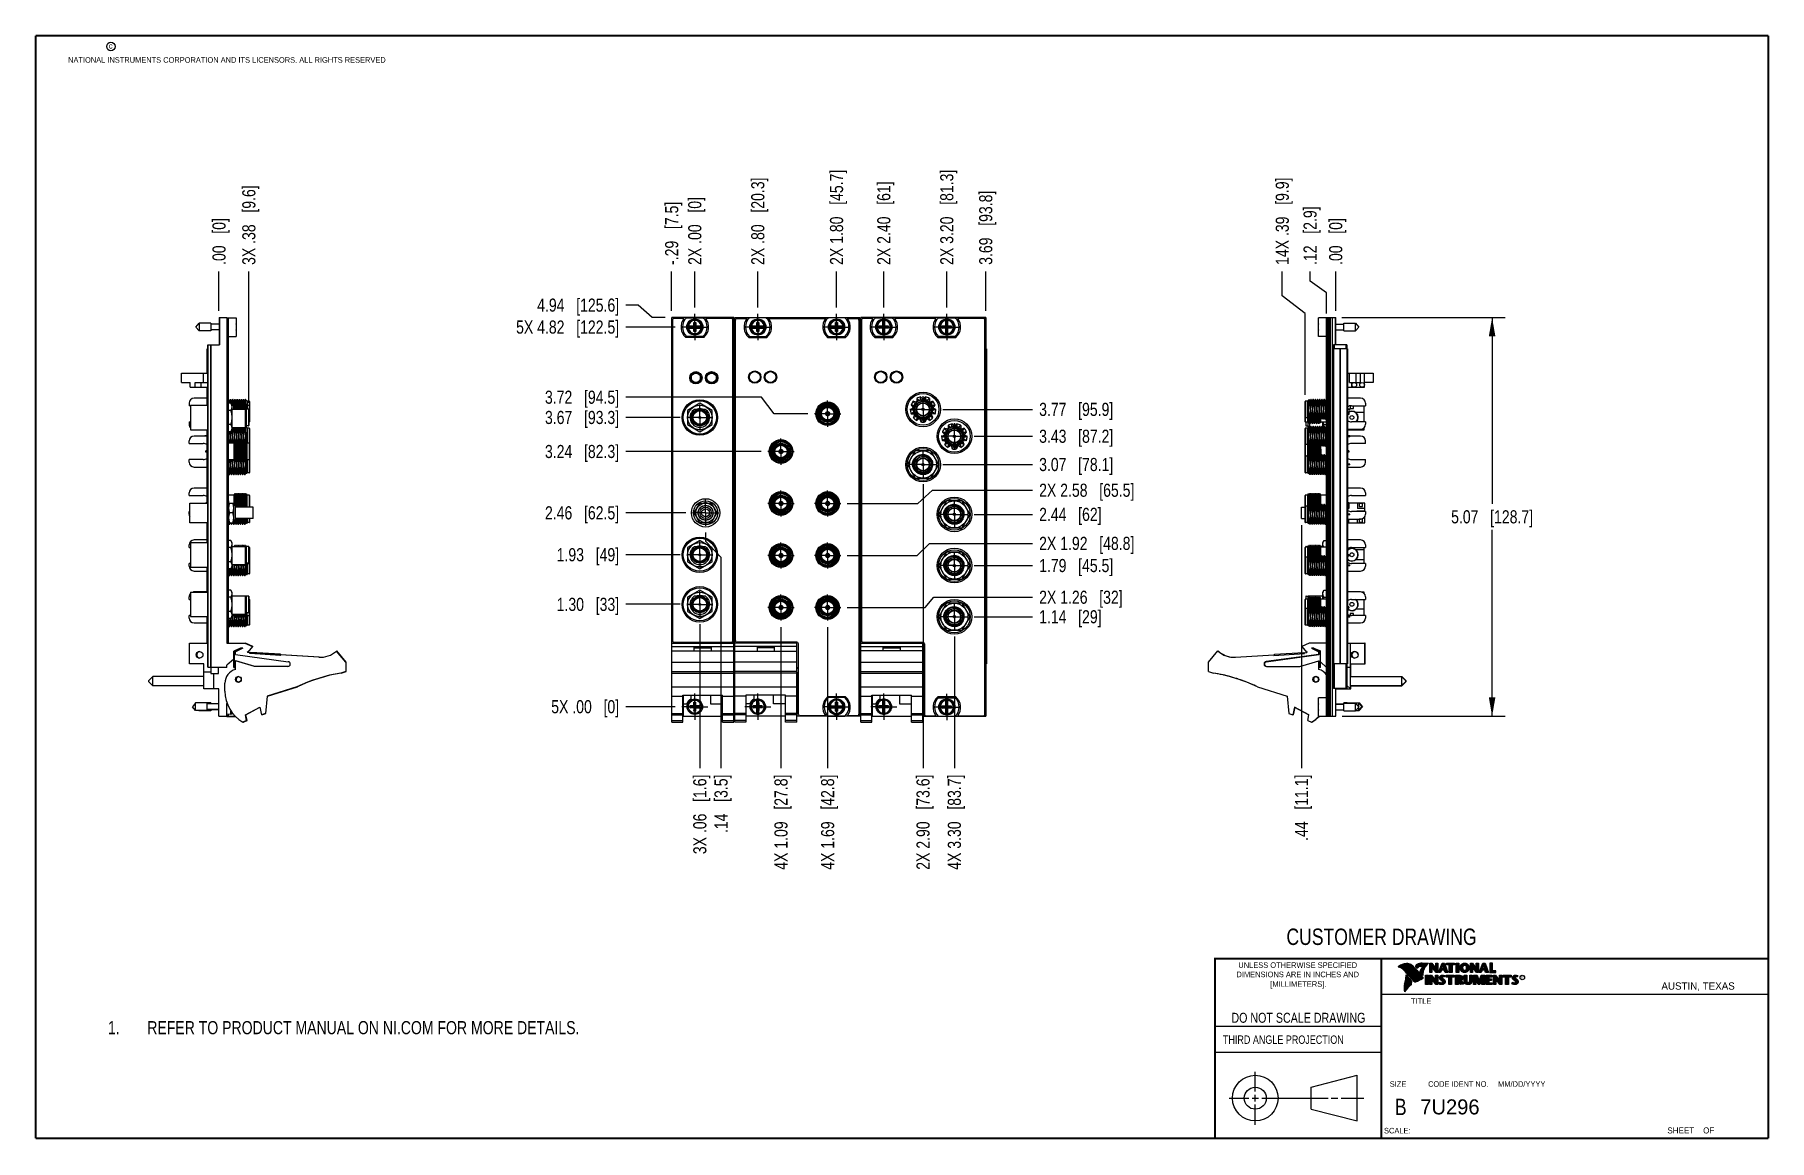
# Model space of a CAD drawing. Header units: inches. Extents: x 0.2 to 16.8, y 0.2 to 10.8.
import ezdxf

# ---------------------------------------------------------------- set-up
doc = ezdxf.new("R2010")
doc.units = ezdxf.units.IN
doc.header["$LTSCALE"] = 0.935
doc.header["$MEASUREMENT"] = 0
doc.linetypes.add('CENTER', pattern=[0.6, 0.375, -0.075, 0.075, -0.075])
doc.layers.get('0').update_dxf_attribs({"linetype": 'CONTINUOUS'})
doc.layers.add('02___PRT_ALL_AXES', color=7, linetype='CONTINUOUS')
doc.layers.add('DIMENSIONS', color=7, linetype='CONTINUOUS')
doc.styles.get("Standard").update_dxf_attribs({"font": 'txt', "width": 0.8})
doc.styles.add('TEXTSTYLE_2', font='txt')
doc.styles.add('TEXTSTYLE_3', font='txt', dxfattribs={"width": 0.95})
doc.dimstyles.new('DIMSTYLE_1', dxfattribs={"dimtxt": 0.125, "dimasz": 0.18, "dimexe": 0.125, "dimexo": 0.0625, "dimgap": 0.03125, "dimtad": 0, "dimtih": 1, "dimtoh": 1, "dimlfac": 1.333333, "dimzin": 4, "dimdsep": 46, "dimtxsty": 'STANDARD', "dimblk": '_FILLED', "dimblk1": '_FILLED', "dimblk2": '_FILLED', "dimcen": 0.09, "dimadec": 0, "dimazin": 0, "dimtp": 0.01, "dimtm": 0.01, "dimtfac": 1, "dimtofl": 0, "dimtmove": 0, "dimatfit": 3, "dimldrblk": '_FILLED', "dimfxl": 1, "dimtolj": 1, "dimtzin": 4, "dimarcsym": 0})
doc.dimstyles.new('DIMSTYLE_2', dxfattribs={"dimtxt": 0.125, "dimasz": 0.18, "dimexe": 0.125, "dimexo": 0.0625, "dimgap": 0.0625, "dimtad": 0, "dimtih": 1, "dimtoh": 1, "dimlfac": 1.333333, "dimzin": 4, "dimdsep": 46, "dimtxsty": 'STANDARD', "dimblk": '_FILLED', "dimblk1": '_FILLED', "dimblk2": '_FILLED', "dimcen": 0.09, "dimadec": 0, "dimazin": 0, "dimtp": 0.01, "dimtm": 0.01, "dimtfac": 1, "dimtofl": 0, "dimtmove": 0, "dimatfit": 3, "dimldrblk": '_FILLED', "dimfxl": 1, "dimtolj": 1, "dimtzin": 4, "dimarcsym": 0})

msp = doc.modelspace()

# ---------------------------------------------------------------- texts
at = {"color": 2, "linetype": 'CONTINUOUS', "attachment_point": 1, "line_spacing_factor": 0.9}
for s, insert, char_height, width in [('c', (0.946, 10.6893), 0.053, 0.0424), ('NATIONAL INSTRUMENTS CORPORATION AND ITS LICENSORS. ALL RIGHTS RESERVED', (0.5583, 10.5546), 0.053, 3.0104), ('THIRD ANGLE PROJECTION', (11.5564, 1.2384), 0.08, 1.408)]:
    msp.add_mtext(s, dxfattribs=dict(at, insert=insert, char_height=char_height, width=width))
at = {"color": 7, "linetype": 'CONTINUOUS', "attachment_point": 2, "line_spacing_factor": 0.9}
for s, insert, char_height, width in [('CUSTOMER DRAWING', (13.0668, 2.2564), 0.15625, 2), ('DO NOT SCALE DRAWING', (12.2754, 1.4542), 0.095, 1.52), ('B', (13.2497, 0.6361), 0.1562, 0.125)]:
    msp.add_mtext(s, dxfattribs=dict(at, insert=insert, char_height=char_height, width=width))
at = {"color": 2, "linetype": 'CONTINUOUS', "line_spacing_factor": 0.9}
for s, insert, char_height, width, attachment_point, style in [('DIMENSIONS ARE IN INCHES AND', (12.2688, 1.8465), 0.053254, 1.491112, 2, 'TEXTSTYLE_2'), ('UNLESS OTHERWISE SPECIFIED', (12.2688, 1.9352), 0.053254, 1.384604, 2, 'TEXTSTYLE_2'), ('[MILLIMETERS].', (12.2746, 1.7548), 0.053254, 0.745556, 2, 'TEXTSTYLE_2'), ('R', (14.3971, 1.8), 0.0217, 0.021738, 1, 'TEXTSTYLE_2'), ('AUSTIN, TEXAS', (15.7327, 1.7441), 0.069617, 0.905021, 1, 'TEXTSTYLE_2'), ('TITLE', (13.3474, 1.593), 0.05325, 0.26627, 1, 'TEXTSTYLE_2'), ('SIZE', (13.1451, 0.8027), 0.05325, 0.213016, 1, 'TEXTSTYLE_2'), ('CODE IDENT NO.', (13.7978, 0.8027), 0.053254, 0.708278, 2, 'TEXTSTYLE_3'), ('MM/DD/YYYY', (14.1765, 0.8027), 0.05325, 0.53254, 1, 'TEXTSTYLE_2'), ('SCALE:', (13.0904, 0.3585), 0.05325, 0.319524, 1, 'TEXTSTYLE_2'), ('SHEET    OF', (15.7892, 0.3625), 0.057262, 0.629882, 1, 'TEXTSTYLE_2')]:
    msp.add_mtext(s, dxfattribs=dict(at, insert=insert, char_height=char_height, width=width, attachment_point=attachment_point, style=style))
at = {"color": 7, "linetype": 'CONTINUOUS', "insert": (13.4363, 0.6298), "char_height": 0.14316, "width": 0.715775, "attachment_point": 1, "line_spacing_factor": 0.9, "style": 'TEXTSTYLE_2'}
msp.add_mtext('7U296', dxfattribs=at)

# ---------------------------------------------------------------- blocks, each defined once
blk = doc.blocks.new('CUSTOM_NOTE_BL0', base_point=(3.675, 1.312))
at = {"color": 2, "linetype": 'CONTINUOUS', "width": 0.8}
for s, p in [('1.', (0.938, 1.25)), ('REFER TO PRODUCT MANUAL ON NI.COM FOR MORE DETAILS.', (1.312, 1.25))]:
    blk.add_text(s, height=0.125, dxfattribs=at).set_placement(p)
blk = doc.blocks.new('*D0')
at = {"layer": 'DIMENSIONS', "color": 2, "linetype": 'CONTINUOUS'}
blk.add_line((6.339, 4.369), (5.869, 4.369), dxfattribs=at)
at = {"layer": 'DIMENSIONS', "color": 2, "linetype": 'CONTINUOUS', "insert": (5.806, 4.432), "char_height": 0.125, "width": 1.025, "attachment_point": 3, "line_spacing_factor": 0.9}
blk.add_mtext('5X .00{\\Ftxt.shx;\\W1.000000;\\H0.125000; }[0]', dxfattribs=at)
blk = doc.blocks.new('_FILLED')
at = {"color": 0, "linetype": 'BYBLOCK'}
blk.add_solid([(0, 0), (-1, 0.174), (-1, -0.174)], dxfattribs=at)
blk = doc.blocks.new('*D1')
at = {"layer": 'DIMENSIONS', "color": 2, "linetype": 'CONTINUOUS'}
blk.add_line((6.387, 5.344), (5.869, 5.344), dxfattribs=at)
at = {"layer": 'DIMENSIONS', "color": 2, "linetype": 'CONTINUOUS', "insert": (5.806, 5.406), "char_height": 0.125, "width": 0.925, "attachment_point": 3, "line_spacing_factor": 0.9}
blk.add_mtext('1.30{\\Ftxt.shx;\\W1.000000;\\H0.125000; }[33]', dxfattribs=at)
blk = doc.blocks.new('*D2')
at = {"layer": 'DIMENSIONS', "color": 2, "linetype": 'CONTINUOUS'}
blk.add_line((6.442, 6.215), (5.869, 6.215), dxfattribs=at)
at = {"layer": 'DIMENSIONS', "color": 2, "linetype": 'CONTINUOUS', "insert": (5.806, 6.278), "char_height": 0.125, "width": 1.125, "attachment_point": 3, "line_spacing_factor": 0.9}
blk.add_mtext('2.46{\\Ftxt.shx;\\W1.000000;\\H0.125000; }[62.5]', dxfattribs=at)
blk = doc.blocks.new('*D3')
at = {"layer": 'DIMENSIONS', "color": 2, "linetype": 'CONTINUOUS'}
blk.add_line((7.159, 6.799), (5.869, 6.799), dxfattribs=at)
at = {"layer": 'DIMENSIONS', "color": 2, "linetype": 'CONTINUOUS', "insert": (5.806, 6.862), "char_height": 0.125, "width": 1.125, "attachment_point": 3, "line_spacing_factor": 0.9}
blk.add_mtext('3.24{\\Ftxt.shx;\\W1.000000;\\H0.125000; }[82.3]', dxfattribs=at)
blk = doc.blocks.new('*D4')
at = {"layer": 'DIMENSIONS', "color": 2, "linetype": 'CONTINUOUS'}
blk.add_line((6.387, 7.123), (5.869, 7.123), dxfattribs=at)
at = {"layer": 'DIMENSIONS', "color": 2, "linetype": 'CONTINUOUS', "insert": (5.806, 7.186), "char_height": 0.125, "width": 1.125, "attachment_point": 3, "line_spacing_factor": 0.9}
blk.add_mtext('3.67{\\Ftxt.shx;\\W1.000000;\\H0.125000; }[93.3]', dxfattribs=at)
blk = doc.blocks.new('*D5')
at = {"layer": 'DIMENSIONS', "color": 2, "linetype": 'CONTINUOUS'}
for p, q in [((7.161, 7.316), (5.869, 7.316)), ((7.282, 7.159), (7.161, 7.316)), ((7.604, 7.159), (7.282, 7.159))]:
    blk.add_line(p, q, dxfattribs=at)
at = {"layer": 'DIMENSIONS', "color": 2, "linetype": 'CONTINUOUS', "insert": (5.806, 7.379), "char_height": 0.125, "width": 1.125, "attachment_point": 3, "line_spacing_factor": 0.9}
blk.add_mtext('3.72{\\Ftxt.shx;\\W1.000000;\\H0.125000; }[94.5]', dxfattribs=at)
blk = doc.blocks.new('*D6')
at = {"layer": 'DIMENSIONS', "color": 2, "linetype": 'CONTINUOUS'}
blk.add_line((6.339, 7.985), (5.869, 7.985), dxfattribs=at)
at = {"layer": 'DIMENSIONS', "color": 2, "linetype": 'CONTINUOUS', "insert": (5.806, 8.047), "char_height": 0.125, "width": 1.525, "attachment_point": 3, "line_spacing_factor": 0.9}
blk.add_mtext('5X 4.82{\\Ftxt.shx;\\W1.000000;\\H0.125000; }[122.5]', dxfattribs=at)
blk = doc.blocks.new('*D7')
at = {"layer": 'DIMENSIONS', "color": 2, "linetype": 'CONTINUOUS'}
for p, q in [((5.988, 8.193), (5.869, 8.193)), ((6.12, 8.076), (5.988, 8.193)), ((6.244, 8.076), (6.12, 8.076))]:
    blk.add_line(p, q, dxfattribs=at)
at = {"layer": 'DIMENSIONS', "color": 2, "linetype": 'CONTINUOUS', "insert": (5.806, 8.256), "char_height": 0.125, "width": 1.225, "attachment_point": 3, "line_spacing_factor": 0.9}
blk.add_mtext('4.94{\\Ftxt.shx;\\W1.000000;\\H0.125000; }[125.6]', dxfattribs=at)
blk = doc.blocks.new('*D8')
at = {"layer": 'DIMENSIONS', "color": 2, "linetype": 'CONTINUOUS'}
blk.add_line((9.186, 5.226), (9.744, 5.226), dxfattribs=at)
at = {"layer": 'DIMENSIONS', "color": 2, "linetype": 'CONTINUOUS', "insert": (9.806, 5.288), "char_height": 0.125, "width": 0.925, "attachment_point": 1, "line_spacing_factor": 0.9}
blk.add_mtext('1.14{\\Ftxt.shx;\\W1.000000;\\H0.125000; }[29]', dxfattribs=at)
blk = doc.blocks.new('*D9')
at = {"layer": 'DIMENSIONS', "color": 2, "linetype": 'CONTINUOUS'}
blk.add_line((9.186, 5.713), (9.744, 5.713), dxfattribs=at)
at = {"layer": 'DIMENSIONS', "color": 2, "linetype": 'CONTINUOUS', "insert": (9.806, 5.776), "char_height": 0.125, "width": 1.125, "attachment_point": 1, "line_spacing_factor": 0.9}
blk.add_mtext('1.79{\\Ftxt.shx;\\W1.000000;\\H0.125000; }[45.5]', dxfattribs=at)
blk = doc.blocks.new('*D10')
at = {"layer": 'DIMENSIONS', "color": 2, "linetype": 'CONTINUOUS'}
blk.add_line((9.186, 6.201), (9.744, 6.201), dxfattribs=at)
at = {"layer": 'DIMENSIONS', "color": 2, "linetype": 'CONTINUOUS', "insert": (9.806, 6.263), "char_height": 0.125, "width": 0.925, "attachment_point": 1, "line_spacing_factor": 0.9}
blk.add_mtext('2.44{\\Ftxt.shx;\\W1.000000;\\H0.125000; }[62]', dxfattribs=at)
blk = doc.blocks.new('*D11')
at = {"layer": 'DIMENSIONS', "color": 2, "linetype": 'CONTINUOUS'}
blk.add_line((8.888, 6.675), (9.744, 6.675), dxfattribs=at)
at = {"layer": 'DIMENSIONS', "color": 2, "linetype": 'CONTINUOUS', "insert": (9.806, 6.738), "char_height": 0.125, "width": 1.125, "attachment_point": 1, "line_spacing_factor": 0.9}
blk.add_mtext('3.07{\\Ftxt.shx;\\W1.000000;\\H0.125000; }[78.1]', dxfattribs=at)
blk = doc.blocks.new('*D12')
at = {"layer": 'DIMENSIONS', "color": 2, "linetype": 'CONTINUOUS'}
blk.add_line((9.186, 6.945), (9.744, 6.945), dxfattribs=at)
at = {"layer": 'DIMENSIONS', "color": 2, "linetype": 'CONTINUOUS', "insert": (9.806, 7.007), "char_height": 0.125, "width": 1.125, "attachment_point": 1, "line_spacing_factor": 0.9}
blk.add_mtext('3.43{\\Ftxt.shx;\\W1.000000;\\H0.125000; }[87.2]', dxfattribs=at)
blk = doc.blocks.new('*D13')
at = {"layer": 'DIMENSIONS', "color": 2, "linetype": 'CONTINUOUS'}
blk.add_line((8.888, 7.2), (9.744, 7.2), dxfattribs=at)
at = {"layer": 'DIMENSIONS', "color": 2, "linetype": 'CONTINUOUS', "insert": (9.806, 7.263), "char_height": 0.125, "width": 1.125, "attachment_point": 1, "line_spacing_factor": 0.9}
blk.add_mtext('3.77{\\Ftxt.shx;\\W1.000000;\\H0.125000; }[95.9]', dxfattribs=at)
blk = doc.blocks.new('*D14')
at = {"layer": 'DIMENSIONS', "color": 2, "linetype": 'CONTINUOUS'}
for p, q in [((7.979, 5.809), (8.643, 5.809)), ((8.643, 5.809), (8.762, 5.924)), ((8.762, 5.924), (9.744, 5.924))]:
    blk.add_line(p, q, dxfattribs=at)
at = {"layer": 'DIMENSIONS', "color": 2, "linetype": 'CONTINUOUS', "insert": (9.806, 5.987), "char_height": 0.125, "width": 1.425, "attachment_point": 1, "line_spacing_factor": 0.9}
blk.add_mtext('2X 1.92{\\Ftxt.shx;\\W1.000000;\\H0.125000; }[48.8]', dxfattribs=at)
blk = doc.blocks.new('*D15')
at = {"layer": 'DIMENSIONS', "color": 2, "linetype": 'CONTINUOUS'}
for p, q in [((7.979, 5.314), (8.721, 5.314)), ((8.721, 5.314), (8.804, 5.411)), ((8.804, 5.411), (9.744, 5.411))]:
    blk.add_line(p, q, dxfattribs=at)
at = {"layer": 'DIMENSIONS', "color": 2, "linetype": 'CONTINUOUS', "insert": (9.806, 5.474), "char_height": 0.125, "width": 1.225, "attachment_point": 1, "line_spacing_factor": 0.9}
blk.add_mtext('2X 1.26{\\Ftxt.shx;\\W1.000000;\\H0.125000; }[32]', dxfattribs=at)
blk = doc.blocks.new('*D16')
at = {"layer": 'DIMENSIONS', "color": 2, "linetype": 'CONTINUOUS'}
for p, q in [((7.979, 6.304), (8.65, 6.304)), ((8.65, 6.304), (8.79, 6.43)), ((8.79, 6.43), (9.744, 6.43))]:
    blk.add_line(p, q, dxfattribs=at)
at = {"layer": 'DIMENSIONS', "color": 2, "linetype": 'CONTINUOUS', "insert": (9.806, 6.493), "char_height": 0.125, "width": 1.425, "attachment_point": 1, "line_spacing_factor": 0.9}
blk.add_mtext('2X 2.58{\\Ftxt.shx;\\W1.000000;\\H0.125000; }[65.5]', dxfattribs=at)
blk = doc.blocks.new('*D17')
at = {"layer": 'DIMENSIONS', "color": 2, "linetype": 'CONTINUOUS'}
blk.add_line((6.387, 5.816), (5.869, 5.816), dxfattribs=at)
at = {"layer": 'DIMENSIONS', "color": 2, "linetype": 'CONTINUOUS', "insert": (5.806, 5.879), "char_height": 0.125, "width": 0.925, "attachment_point": 3, "line_spacing_factor": 0.9}
blk.add_mtext('1.93{\\Ftxt.shx;\\W1.000000;\\H0.125000; }[49]', dxfattribs=at)
blk = doc.blocks.new('*D18')
at = {"layer": 'DIMENSIONS', "color": 2, "linetype": 'CONTINUOUS'}
for p, q in [((12.689, 8.076), (14.245, 8.076)), ((14.12, 8.076), (14.12, 6.302)), ((14.12, 4.278), (14.12, 6.052)), ((12.693, 4.278), (14.245, 4.278))]:
    blk.add_line(p, q, dxfattribs=at)
at = {"layer": 'DIMENSIONS', "color": 2, "linetype": 'CONTINUOUS', "xscale": 0.18, "yscale": 0.18, "zscale": 0.18}
for p, rotation in [((14.12, 8.076), 90), ((14.12, 4.278), 270)]:
    blk.add_blockref('_FILLED', p, dxfattribs=dict(at, rotation=rotation))
at = {"layer": 'DIMENSIONS', "color": 2, "linetype": 'CONTINUOUS', "insert": (14.12, 6.24), "char_height": 0.125, "width": 1.225, "attachment_point": 2, "line_spacing_factor": 0.9}
blk.add_mtext('5.07{\\Ftxt.shx;\\W1.000000;\\H0.125000; }[128.7]', dxfattribs=at)
blk = doc.blocks.new('*D19')
at = {"layer": 'DIMENSIONS', "color": 2, "linetype": 'CONTINUOUS'}
blk.add_line((6.306, 8.139), (6.306, 8.514), dxfattribs=at)
at = {"layer": 'DIMENSIONS', "color": 2, "linetype": 'CONTINUOUS', "insert": (6.244, 8.576), "char_height": 0.125, "width": 1.025, "attachment_point": 1, "rotation": 90, "line_spacing_factor": 0.9}
blk.add_mtext('-.29{\\Ftxt.shx;\\W1.000000;\\H0.125000; }[7.5]', dxfattribs=at)
blk = doc.blocks.new('*D20')
at = {"layer": 'DIMENSIONS', "color": 2, "linetype": 'CONTINUOUS'}
blk.add_line((6.527, 8.172), (6.527, 8.514), dxfattribs=at)
at = {"layer": 'DIMENSIONS', "color": 2, "linetype": 'CONTINUOUS', "insert": (6.464, 8.576), "char_height": 0.125, "width": 1.025, "attachment_point": 1, "rotation": 90, "line_spacing_factor": 0.9}
blk.add_mtext('2X .00{\\Ftxt.shx;\\W1.000000;\\H0.125000; }[0]', dxfattribs=at)
blk = doc.blocks.new('*D21')
at = {"layer": 'DIMENSIONS', "color": 2, "linetype": 'CONTINUOUS'}
blk.add_line((7.127, 8.172), (7.127, 8.514), dxfattribs=at)
at = {"layer": 'DIMENSIONS', "color": 2, "linetype": 'CONTINUOUS', "insert": (7.064, 8.576), "char_height": 0.125, "width": 1.325, "attachment_point": 1, "rotation": 90, "line_spacing_factor": 0.9}
blk.add_mtext('2X .80{\\Ftxt.shx;\\W1.000000;\\H0.125000; }[20.3]', dxfattribs=at)
blk = doc.blocks.new('*D22')
at = {"layer": 'DIMENSIONS', "color": 2, "linetype": 'CONTINUOUS'}
blk.add_line((7.877, 8.172), (7.877, 8.514), dxfattribs=at)
at = {"layer": 'DIMENSIONS', "color": 2, "linetype": 'CONTINUOUS', "insert": (7.814, 8.576), "char_height": 0.125, "width": 1.425, "attachment_point": 1, "rotation": 90, "line_spacing_factor": 0.9}
blk.add_mtext('2X 1.80{\\Ftxt.shx;\\W1.000000;\\H0.125000; }[45.7]', dxfattribs=at)
blk = doc.blocks.new('*D23')
at = {"layer": 'DIMENSIONS', "color": 2, "linetype": 'CONTINUOUS'}
blk.add_line((8.327, 8.172), (8.327, 8.514), dxfattribs=at)
at = {"layer": 'DIMENSIONS', "color": 2, "linetype": 'CONTINUOUS', "insert": (8.264, 8.576), "char_height": 0.125, "width": 1.225, "attachment_point": 1, "rotation": 90, "line_spacing_factor": 0.9}
blk.add_mtext('2X 2.40{\\Ftxt.shx;\\W1.000000;\\H0.125000; }[61]', dxfattribs=at)
blk = doc.blocks.new('*D24')
at = {"layer": 'DIMENSIONS', "color": 2, "linetype": 'CONTINUOUS'}
blk.add_line((8.927, 8.172), (8.927, 8.514), dxfattribs=at)
at = {"layer": 'DIMENSIONS', "color": 2, "linetype": 'CONTINUOUS', "insert": (8.864, 8.576), "char_height": 0.125, "width": 1.425, "attachment_point": 1, "rotation": 90, "line_spacing_factor": 0.9}
blk.add_mtext('2X 3.20{\\Ftxt.shx;\\W1.000000;\\H0.125000; }[81.3]', dxfattribs=at)
blk = doc.blocks.new('*D25')
at = {"layer": 'DIMENSIONS', "color": 2, "linetype": 'CONTINUOUS'}
blk.add_line((6.575, 5.156), (6.575, 3.785), dxfattribs=at)
at = {"layer": 'DIMENSIONS', "color": 2, "linetype": 'CONTINUOUS', "insert": (6.512, 3.723), "char_height": 0.125, "width": 1.225, "attachment_point": 3, "rotation": 90, "line_spacing_factor": 0.9}
blk.add_mtext('3X .06{\\Ftxt.shx;\\W1.000000;\\H0.125000; }[1.6]', dxfattribs=at)
blk = doc.blocks.new('*D26')
at = {"layer": 'DIMENSIONS', "color": 2, "linetype": 'CONTINUOUS'}
for p, q in [((6.629, 6.028), (6.629, 5.947)), ((6.629, 5.947), (6.776, 5.792)), ((6.776, 5.792), (6.776, 3.785))]:
    blk.add_line(p, q, dxfattribs=at)
at = {"layer": 'DIMENSIONS', "color": 2, "linetype": 'CONTINUOUS', "insert": (6.714, 3.723), "char_height": 0.125, "width": 0.925, "attachment_point": 3, "rotation": 90, "line_spacing_factor": 0.9}
blk.add_mtext('.14{\\Ftxt.shx;\\W1.000000;\\H0.125000; }[3.5]', dxfattribs=at)
blk = doc.blocks.new('*D27')
at = {"layer": 'DIMENSIONS', "color": 2, "linetype": 'CONTINUOUS'}
blk.add_line((7.347, 5.126), (7.347, 3.785), dxfattribs=at)
at = {"layer": 'DIMENSIONS', "color": 2, "linetype": 'CONTINUOUS', "insert": (7.285, 3.723), "char_height": 0.125, "width": 1.425, "attachment_point": 3, "rotation": 90, "line_spacing_factor": 0.9}
blk.add_mtext('4X 1.09{\\Ftxt.shx;\\W1.000000;\\H0.125000; }[27.8]', dxfattribs=at)
blk = doc.blocks.new('*D28')
at = {"layer": 'DIMENSIONS', "color": 2, "linetype": 'CONTINUOUS'}
blk.add_line((7.792, 5.126), (7.792, 3.785), dxfattribs=at)
at = {"layer": 'DIMENSIONS', "color": 2, "linetype": 'CONTINUOUS', "insert": (7.729, 3.723), "char_height": 0.125, "width": 1.425, "attachment_point": 3, "rotation": 90, "line_spacing_factor": 0.9}
blk.add_mtext('4X 1.69{\\Ftxt.shx;\\W1.000000;\\H0.125000; }[42.8]', dxfattribs=at)
blk = doc.blocks.new('*D29')
at = {"layer": 'DIMENSIONS', "color": 2, "linetype": 'CONTINUOUS'}
blk.add_line((8.7, 6.488), (8.7, 3.785), dxfattribs=at)
at = {"layer": 'DIMENSIONS', "color": 2, "linetype": 'CONTINUOUS', "insert": (8.638, 3.723), "char_height": 0.125, "width": 1.425, "attachment_point": 3, "rotation": 90, "line_spacing_factor": 0.9}
blk.add_mtext('2X 2.90{\\Ftxt.shx;\\W1.000000;\\H0.125000; }[73.6]', dxfattribs=at)
blk = doc.blocks.new('*D30')
at = {"layer": 'DIMENSIONS', "color": 2, "linetype": 'CONTINUOUS'}
blk.add_line((8.999, 5.038), (8.999, 3.785), dxfattribs=at)
at = {"layer": 'DIMENSIONS', "color": 2, "linetype": 'CONTINUOUS', "insert": (8.936, 3.723), "char_height": 0.125, "width": 1.425, "attachment_point": 3, "rotation": 90, "line_spacing_factor": 0.9}
blk.add_mtext('4X 3.30{\\Ftxt.shx;\\W1.000000;\\H0.125000; }[83.7]', dxfattribs=at)
blk = doc.blocks.new('*D31')
at = {"layer": 'DIMENSIONS', "color": 2, "linetype": 'CONTINUOUS'}
for p, q in [((12.386, 8.42), (12.386, 8.514)), ((12.544, 8.309), (12.386, 8.42)), ((12.544, 8.113), (12.544, 8.309))]:
    blk.add_line(p, q, dxfattribs=at)
at = {"layer": 'DIMENSIONS', "color": 2, "linetype": 'CONTINUOUS', "insert": (12.324, 8.576), "char_height": 0.125, "width": 0.925, "attachment_point": 1, "rotation": 90, "line_spacing_factor": 0.9}
blk.add_mtext('.12{\\Ftxt.shx;\\W1.000000;\\H0.125000; }[2.9]', dxfattribs=at)
blk = doc.blocks.new('*D32')
at = {"layer": 'DIMENSIONS', "color": 2, "linetype": 'CONTINUOUS'}
blk.add_line((12.631, 8.139), (12.631, 8.514), dxfattribs=at)
at = {"layer": 'DIMENSIONS', "color": 2, "linetype": 'CONTINUOUS', "insert": (12.568, 8.576), "char_height": 0.125, "width": 0.725, "attachment_point": 1, "rotation": 90, "line_spacing_factor": 0.9}
blk.add_mtext('.00{\\Ftxt.shx;\\W1.000000;\\H0.125000; }[0]', dxfattribs=at)
blk = doc.blocks.new('*D33')
at = {"layer": 'DIMENSIONS', "color": 2, "linetype": 'CONTINUOUS'}
for p, q in [((12.122, 8.283), (12.122, 8.514)), ((12.34, 8.112), (12.122, 8.283)), ((12.34, 7.338), (12.34, 8.112))]:
    blk.add_line(p, q, dxfattribs=at)
at = {"layer": 'DIMENSIONS', "color": 2, "linetype": 'CONTINUOUS', "insert": (12.059, 8.576), "char_height": 0.125, "width": 1.325, "attachment_point": 1, "rotation": 90, "line_spacing_factor": 0.9}
blk.add_mtext('14X .39{\\Ftxt.shx;\\W1.000000;\\H0.125000; }[9.9]', dxfattribs=at)
blk = doc.blocks.new('*D34')
at = {"layer": 'DIMENSIONS', "color": 2, "linetype": 'CONTINUOUS'}
blk.add_line((12.304, 6.099), (12.304, 3.785), dxfattribs=at)
at = {"layer": 'DIMENSIONS', "color": 2, "linetype": 'CONTINUOUS', "insert": (12.242, 3.723), "char_height": 0.125, "width": 1.025, "attachment_point": 3, "rotation": 90, "line_spacing_factor": 0.9}
blk.add_mtext('.44{\\Ftxt.shx;\\W1.000000;\\H0.125000; }[11.1]', dxfattribs=at)
blk = doc.blocks.new('*D35')
at = {"layer": 'DIMENSIONS', "color": 2, "linetype": 'CONTINUOUS'}
blk.add_line((2.28, 7.262), (2.28, 8.514), dxfattribs=at)
at = {"layer": 'DIMENSIONS', "color": 2, "linetype": 'CONTINUOUS', "insert": (2.217, 8.576), "char_height": 0.125, "width": 1.225, "attachment_point": 1, "rotation": 90, "line_spacing_factor": 0.9}
blk.add_mtext('3X .38{\\Ftxt.shx;\\W1.000000;\\H0.125000; }[9.6]', dxfattribs=at)
blk = doc.blocks.new('*D36')
at = {"layer": 'DIMENSIONS', "color": 2, "linetype": 'CONTINUOUS'}
blk.add_line((1.995, 8.139), (1.995, 8.514), dxfattribs=at)
at = {"layer": 'DIMENSIONS', "color": 2, "linetype": 'CONTINUOUS', "insert": (1.933, 8.576), "char_height": 0.125, "width": 0.725, "attachment_point": 1, "rotation": 90, "line_spacing_factor": 0.9}
blk.add_mtext('.00{\\Ftxt.shx;\\W1.000000;\\H0.125000; }[0]', dxfattribs=at)
blk = doc.blocks.new('*D37')
at = {"layer": 'DIMENSIONS', "color": 2, "linetype": 'CONTINUOUS'}
blk.add_line((9.297, 8.139), (9.297, 8.514), dxfattribs=at)
at = {"layer": 'DIMENSIONS', "color": 2, "linetype": 'CONTINUOUS', "insert": (9.235, 8.577), "char_height": 0.125, "width": 1.125, "attachment_point": 1, "rotation": 90, "line_spacing_factor": 0.9}
blk.add_mtext('3.69{\\Ftxt.shx;\\W1.000000;\\H0.125000; }[93.8]', dxfattribs=at)

# ---------------------------------------------------------------- dimensions: what is measured, and where the dimension line sits
at = {"layer": 'DIMENSIONS', "color": 2, "linetype": 'CONTINUOUS'}
for feature_location, offset, dtype, origin, text, picture, middle in [((7.8769, 8.1725), (0, 0.3414), 1, (6.5269, 8.11), '2X <>', '*D22', (7.8769, 9.2889)), ((8.9269, 8.1725), (0, 0.3414), 1, (6.5269, 8.11), '2X <>', '*D24', (8.9269, 9.2889)), ((2.28, 7.2621), (0, 1.2519), 1, (1.9953, 8.0764), '3X <>', '*D35', (2.28, 9.1889)), ((7.1269, 8.1725), (0, 0.3414), 1, (6.5269, 8.11), '2X <>', '*D21', (7.1269, 9.2389)), ((8.3269, 8.1725), (0, 0.3414), 1, (6.5269, 8.11), '2X <>', '*D23', (8.3269, 9.1889)), ((12.3396, 7.3384), (-0.2176, 1.1755), 0, (12.6306, 7.2759), '14X <>', '*D33', (12.1219, 9.2389)), ((6.3064, 8.1389), (0, 0.375), 1, (6.5269, 8.11), '-<>', '*D19', (6.3064, 9.0889)), ((6.5269035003, 8.1724989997), (0, 0.341425), 1, (6.5269035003, 8.1099989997), '2X <>', '*D20', (6.5269035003, 9.0889239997)), ((6.3393, 7.9849), (-0.4704, 0), 0, (6.4018, 4.3692), '5X <>', '*D6', (5.0439, 7.9849)), ((8.7004, 6.4878), (0, -2.7024), 1, (6.5269, 6.5503), '2X <>', '*D29', (8.7004, 3.0105)), ((7.9794, 6.3041), (1.7643, 0.1261), 0, (7.9169, 4.3692), '2X <>', '*D16', (10.5187, 6.4302)), ((7.9794, 5.8091), (1.7643, 0.1151), 0, (7.9169, 4.3692), '2X <>', '*D14', (10.5187, 5.9242)), ((7.9794, 5.3141), (1.7643, 0.0973), 0, (7.9169, 4.3692), '2X <>', '*D15', (10.4187, 5.4113)), ((6.5747, 5.1561), (0, -1.3706), 1, (6.5269, 5.2186), '3X <>', '*D25', (6.5747, 3.1105)), ((7.347, 5.1265), (0, -1.341), 1, (6.5269, 5.189), '4X <>', '*D27', (7.347, 3.0105)), ((7.7918, 5.1265), (0, -1.341), 1, (6.5269, 5.189), '4X <>', '*D28', (7.7918, 3.0105)), ((8.9989, 5.0382), (0, -1.2527), 1, (6.5269, 5.1007), '4X <>', '*D30', (8.9989, 3.0105)), ((6.3393285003, 4.3692414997), (-0.470425, 0), 0, (6.4018285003, 4.3692414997), '5X <>', '*D0', (5.2939035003, 4.3692414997))]:
    dim = msp.add_ordinate_dim(feature_location=feature_location, offset=offset, dtype=dtype, origin=origin, text=text, dimstyle='DIMSTYLE_1', dxfattribs=at)
    dim.commit()
    dim.dimension.update_dxf_attribs({"geometry": picture, "text_midpoint": middle})
for feature_location, offset, dtype, origin, picture, middle in [((9.2974, 8.1389), (0, 0.3755), 1, (6.5269, 8.0764), '*D37', (9.2974, 9.1394)), ((12.5443, 8.1134), (-0.1579, 0.4005), 0, (12.6306, 8.0764), '*D31', (12.3864, 9.0389)), ((1.9952532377, 8.1389239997), (0, 0.375), 1, (1.9952532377, 8.0764239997), '*D36', (1.9952532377, 8.9389239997)), ((12.630569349, 8.1389239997), (0, 0.375), 1, (12.630569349, 8.0764239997), '*D32', (12.630569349, 8.9389239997)), ((6.2439, 8.0764), (-0.375, 0.1167), 0, (6.3064, 4.3692), '*D7', (5.1939, 8.1931)), ((7.6042, 7.1591), (-1.7353, 0.157), 0, (7.6667, 4.3692), '*D5', (5.2439, 7.316)), ((8.8879, 7.2004), (0.8557, 0), 0, (8.8254, 4.3692), '*D13', (10.3687, 7.2004)), ((6.3871, 7.1231), (-0.5182, 0), 0, (6.4496, 4.3692), '*D4', (5.2439, 7.1231)), ((9.1865, 6.9447), (0.5572, 0), 0, (9.124, 4.3692), '*D12', (10.3687, 6.9447)), ((7.1594, 6.7991), (-1.2905, 0), 0, (7.2219, 4.3692), '*D3', (5.2439, 6.7991)), ((8.8879, 6.6754), (0.8557, 0), 0, (8.8254, 4.3692), '*D11', (10.3687, 6.6754)), ((6.4419, 6.2152), (-0.573, 0), 0, (6.5044, 4.3692), '*D2', (5.2439, 6.2152)), ((9.1865, 6.2008), (0.5572, 0), 0, (9.124, 4.3692), '*D10', (10.2687, 6.2008)), ((12.3042, 6.0991), (0, -2.3136), 1, (12.6306, 6.1616), '*D34', (12.3042, 3.2105)), ((6.6295, 6.0276), (0.1466, -2.2421), 0, (6.5269, 6.0901), '*D26', (6.7761, 3.2605)), ((6.3871, 5.8162), (-0.5182, 0), 0, (6.4496, 4.3692), '*D17', (5.3439, 5.8162)), ((9.1865, 5.7133), (0.5572, 0), 0, (9.124, 4.3692), '*D9', (10.3687, 5.7133)), ((6.3871, 5.3437), (-0.5182, 0), 0, (6.4496, 4.3692), '*D1', (5.3439, 5.3437)), ((9.1865, 5.2258), (0.5572, 0), 0, (9.124, 4.3692), '*D8', (10.2687, 5.2258))]:
    dim = msp.add_ordinate_dim(feature_location=feature_location, offset=offset, dtype=dtype, origin=origin, dimstyle='DIMSTYLE_1', dxfattribs=at)
    dim.commit()
    dim.dimension.update_dxf_attribs({"geometry": picture, "text_midpoint": middle})
dim = msp.add_linear_dim(base=(14.1199, 4.2777), p1=(12.6268, 8.0764), p2=(12.6306, 4.2777), angle=270, dimstyle='DIMSTYLE_2', dxfattribs=at)
dim.commit()
dim.dimension.update_dxf_attribs({"geometry": '*D18', "text_midpoint": (14.1199, 6.177), "dimtype": 160})

# ---------------------------------------------------------------- linework, layer by layer
at = {"color": 7, "linetype": 'CONTINUOUS'}
for p, q in [((1.7755, 7.9849), (1.8064, 8.0218)), ((1.7755, 7.9849), (1.8064, 7.948)), ((1.8064, 8.0218), (1.8064, 7.948)), ((1.9175, 8.0218), (1.8064, 8.0218)), ((1.9175, 7.948), (1.8064, 7.948)), ((1.9175, 8.0218), (1.9175, 7.948)), ((1.9953, 8.0112), (1.9175, 8.0112)), ((1.9953, 7.9586), (1.9175, 7.9586)), ((1.9953, 8.0764), (1.9953, 7.8139)), ((1.9953, 8.0764), (2.0703, 8.0764)), ((1.999, 8.0764), (1.999, 7.8139)), ((2.0703, 8.0764), (2.0703, 4.9745)), ((2.0703, 8.0738), (2.1603, 8.0738)), ((2.0703, 8.0659), (2.0815, 8.0659)), ((2.0815, 8.0659), (2.0815, 4.9745)), ((2.1603, 8.0738), (2.1603, 7.896)), ((2.1618, 7.9953), (2.1603, 7.9953)), ((2.1603, 7.9746), (2.1618, 7.9746)), ((6.3064, 4.223), (6.3064, 8.0764)), ((6.8974, 8.0764), (6.3064, 8.0764)), ((6.3139, 8.0509), (6.3139, 4.9984)), ((6.4236, 8.0659), (6.3289, 8.0659)), ((6.4491, 8.0738), (6.6047, 8.0738)), ((6.4559, 7.9953), (6.5181, 7.9953)), ((6.4559, 7.9746), (6.5181, 7.9746)), ((6.4905, 7.9761), (6.4905, 7.9937)), ((6.4905, 7.9937), (6.5633, 7.9761)), ((6.5181, 7.9937), (6.4905, 7.9937)), ((6.4905, 7.9761), (6.5633, 7.9937)), ((6.4905, 7.9761), (6.5181, 7.9761)), ((6.5166, 7.9421), (6.5372, 8.0277)), ((6.5166, 7.9953), (6.5166, 8.0277)), ((6.5372, 7.9421), (6.5166, 8.0277)), ((6.5166, 8.0277), (6.5372, 8.0277)), ((6.5166, 7.9421), (6.5166, 7.9746)), ((6.5372, 7.9421), (6.5166, 7.9421)), ((6.5181, 7.9953), (6.5181, 7.9937)), ((6.5181, 7.9761), (6.5357, 7.9937)), ((6.5357, 7.9761), (6.5181, 7.9937)), ((6.5181, 7.9746), (6.5181, 7.9761)), ((6.5357, 7.9953), (6.5357, 7.9937)), ((6.5357, 7.9953), (6.5979, 7.9953)), ((6.5633, 7.9937), (6.5357, 7.9937)), ((6.5357, 7.9746), (6.5357, 7.9761)), ((6.5357, 7.9761), (6.5633, 7.9761)), ((6.5357, 7.9746), (6.5979, 7.9746)), ((6.5372, 8.0277), (6.5372, 7.9953)), ((6.5372, 7.9746), (6.5372, 7.9421)), ((6.5633, 7.9761), (6.5633, 7.9937)), ((6.8749, 8.0659), (6.6302, 8.0659)), ((6.8899, 4.9984), (6.8899, 8.0509)), ((6.8974, 4.223), (6.8974, 8.0764)), ((6.9064, 4.223), (6.9064, 8.0764)), ((6.9064, 8.0764), (8.0974, 8.0764)), ((6.9139, 4.9984), (6.9139, 8.0509)), ((6.9289, 8.0659), (7.0236, 8.0659)), ((7.2047, 8.0738), (7.0491, 8.0738)), ((7.0559, 7.9953), (7.1181, 7.9953)), ((7.0559, 7.9746), (7.1181, 7.9746)), ((7.0905, 7.9937), (7.0905, 7.9761)), ((7.0905, 7.9937), (7.1633, 7.9761)), ((7.0905, 7.9761), (7.1633, 7.9937)), ((7.0905, 7.9937), (7.1181, 7.9937)), ((7.1181, 7.9761), (7.0905, 7.9761)), ((7.1166, 7.9421), (7.1372, 8.0277)), ((7.1166, 7.9953), (7.1166, 8.0277)), ((7.1372, 7.9421), (7.1166, 8.0277)), ((7.1372, 8.0277), (7.1166, 8.0277)), ((7.1166, 7.9421), (7.1166, 7.9746)), ((7.1166, 7.9421), (7.1372, 7.9421)), ((7.1181, 7.9937), (7.1181, 7.9953)), ((7.1181, 7.9761), (7.1357, 7.9937)), ((7.1357, 7.9761), (7.1181, 7.9937)), ((7.1181, 7.9761), (7.1181, 7.9746)), ((7.1357, 7.9937), (7.1357, 7.9953)), ((7.1357, 7.9953), (7.1979, 7.9953)), ((7.1357, 7.9937), (7.1633, 7.9937)), ((7.1357, 7.9761), (7.1357, 7.9746)), ((7.1633, 7.9761), (7.1357, 7.9761)), ((7.1357, 7.9746), (7.1979, 7.9746)), ((7.1372, 8.0277), (7.1372, 7.9953)), ((7.1372, 7.9746), (7.1372, 7.9421)), ((7.1633, 7.9937), (7.1633, 7.9761)), ((7.2302, 8.0659), (7.7736, 8.0659)), ((7.9547, 8.0738), (7.7991, 8.0738)), ((7.8059, 7.9953), (7.8681, 7.9953)), ((7.8059, 7.9746), (7.8681, 7.9746)), ((7.8405, 7.9937), (7.8405, 7.9761)), ((7.8405, 7.9761), (7.9133, 7.9937)), ((7.8405, 7.9937), (7.9133, 7.9761)), ((7.8405, 7.9937), (7.8681, 7.9937)), ((7.8681, 7.9761), (7.8405, 7.9761)), ((7.8666, 7.9421), (7.8872, 8.0277)), ((7.8666, 7.9953), (7.8666, 8.0277)), ((7.8872, 7.9421), (7.8666, 8.0277)), ((7.8872, 8.0277), (7.8666, 8.0277)), ((7.8666, 7.9421), (7.8666, 7.9746)), ((7.8666, 7.9421), (7.8872, 7.9421)), ((7.8681, 7.9937), (7.8681, 7.9953)), ((7.8681, 7.9761), (7.8857, 7.9937)), ((7.8857, 7.9761), (7.8681, 7.9937)), ((7.8681, 7.9761), (7.8681, 7.9746)), ((7.8857, 7.9937), (7.8857, 7.9953)), ((7.8857, 7.9953), (7.9479, 7.9953)), ((7.8857, 7.9937), (7.9133, 7.9937)), ((7.8857, 7.9761), (7.8857, 7.9746)), ((7.9133, 7.9761), (7.8857, 7.9761)), ((7.8857, 7.9746), (7.9479, 7.9746)), ((7.8872, 8.0277), (7.8872, 7.9953)), ((7.8872, 7.9746), (7.8872, 7.9421)), ((7.9133, 7.9937), (7.9133, 7.9761)), ((7.9802, 8.0659), (8.0749, 8.0659)), ((8.0899, 8.0509), (8.0899, 4.2972)), ((8.0974, 8.0764), (8.0974, 4.2777)), ((8.1064, 4.2231), (8.1064, 8.0764)), ((9.2974, 8.0764), (8.1064, 8.0764)), ((8.1139, 8.0509), (8.1139, 4.9984)), ((8.2236, 8.0659), (8.1289, 8.0659)), ((8.2491, 8.0738), (8.4047, 8.0738)), ((8.2841, 7.9746), (8.2841, 7.9953)), ((8.2841, 7.9746), (8.3697, 7.9953)), ((8.2841, 7.9953), (8.3166, 7.9953)), ((8.2841, 7.9953), (8.3697, 7.9746)), ((8.3166, 7.9746), (8.2841, 7.9746)), ((8.3166, 7.9937), (8.3166, 8.0559)), ((8.3166, 7.9937), (8.3181, 7.9937)), ((8.3166, 7.9139), (8.3166, 7.9761)), ((8.3166, 7.9761), (8.3181, 7.9761)), ((8.3181, 7.9485), (8.3357, 8.0213)), ((8.3181, 8.0213), (8.3181, 7.9937)), ((8.3357, 7.9485), (8.3181, 8.0213)), ((8.3357, 8.0213), (8.3181, 8.0213)), ((8.3181, 7.9761), (8.3357, 7.9937)), ((8.3357, 7.9761), (8.3181, 7.9937)), ((8.3181, 7.9761), (8.3181, 7.9485)), ((8.3357, 7.9485), (8.3181, 7.9485)), ((8.3357, 7.9937), (8.3357, 8.0213)), ((8.3372, 7.9937), (8.3357, 7.9937)), ((8.3357, 7.9485), (8.3357, 7.9761)), ((8.3372, 7.9761), (8.3357, 7.9761)), ((8.3372, 7.9937), (8.3372, 8.0559)), ((8.3372, 7.9953), (8.3697, 7.9953)), ((8.3372, 7.9139), (8.3372, 7.9761)), ((8.3697, 7.9746), (8.3372, 7.9746)), ((8.3697, 7.9953), (8.3697, 7.9746)), ((8.8236, 8.0659), (8.4302, 8.0659)), ((8.8491, 8.0738), (9.0047, 8.0738)), ((8.8841, 7.9746), (8.8841, 7.9953)), ((8.8841, 7.9746), (8.9697, 7.9953)), ((8.8841, 7.9953), (8.9166, 7.9953)), ((8.8841, 7.9953), (8.9697, 7.9746)), ((8.9166, 7.9746), (8.8841, 7.9746)), ((8.9166, 7.9937), (8.9166, 8.0559)), ((8.9166, 7.9937), (8.9181, 7.9937)), ((8.9166, 7.9139), (8.9166, 7.9761)), ((8.9166, 7.9761), (8.9181, 7.9761)), ((8.9181, 7.9485), (8.9357, 8.0213)), ((8.9181, 8.0213), (8.9181, 7.9937)), ((8.9357, 7.9485), (8.9181, 8.0213)), ((8.9357, 8.0213), (8.9181, 8.0213)), ((8.9181, 7.9761), (8.9357, 7.9937)), ((8.9357, 7.9761), (8.9181, 7.9937)), ((8.9181, 7.9761), (8.9181, 7.9485)), ((8.9357, 7.9485), (8.9181, 7.9485)), ((8.9357, 7.9937), (8.9357, 8.0213)), ((8.9372, 7.9937), (8.9357, 7.9937)), ((8.9357, 7.9485), (8.9357, 7.9761)), ((8.9372, 7.9761), (8.9357, 7.9761)), ((8.9372, 7.9937), (8.9372, 8.0559)), ((8.9372, 7.9953), (8.9697, 7.9953)), ((8.9372, 7.9139), (8.9372, 7.9761)), ((8.9697, 7.9746), (8.9372, 7.9746)), ((8.9697, 7.9953), (8.9697, 7.9746)), ((9.2749, 8.0659), (9.0302, 8.0659)), ((9.2899, 4.2972), (9.2899, 8.0509)), ((9.2974, 8.0764), (9.2974, 4.2777)), ((12.464, 7.9953), (12.4656, 7.9953)), ((12.4656, 7.9746), (12.464, 7.9746)), ((12.4656, 7.896), (12.4656, 8.0738)), ((12.5556, 8.0738), (12.4656, 8.0738)), ((12.5443, 4.2822), (12.5443, 8.0659)), ((12.5556, 8.0659), (12.5443, 8.0659)), ((12.5556, 4.2773), (12.5556, 8.0764)), ((12.5556, 8.0764), (12.6306, 8.0764)), ((12.5781, 8.0764), (12.5781, 4.2777)), ((12.6268, 8.0764), (12.6268, 7.8139)), ((12.6306, 7.8139), (12.6306, 8.0764)), ((12.6306, 8.0112), (12.7083, 8.0112)), ((12.6306, 7.9586), (12.7083, 7.9586)), ((12.7083, 7.948), (12.7083, 8.0218)), ((12.7083, 8.0218), (12.8194, 8.0218)), ((12.7083, 7.948), (12.8194, 7.948)), ((12.8194, 7.948), (12.8194, 8.0218)), ((12.8194, 8.0218), (12.8504, 7.9849)), ((12.8194, 7.948), (12.8504, 7.9849)), ((1.8835, 7.5464), (1.8835, 7.7764)), ((1.8835, 7.7764), (1.8903, 7.7764)), ((1.8902, 4.7442), (1.8902, 7.8139)), ((1.8902, 7.8139), (1.999, 7.8139)), ((2.0815, 7.896), (2.1603, 7.896)), ((6.6122, 7.8852), (6.4416, 7.8852)), ((6.6047, 7.896), (6.4491, 7.896)), ((6.8974, 7.7764), (6.9062, 7.7764)), ((6.9062, 4.7764), (6.9062, 7.7764)), ((7.0416, 7.8852), (7.2122, 7.8852)), ((7.0491, 7.896), (7.2047, 7.896)), ((7.7916, 7.8852), (7.9622, 7.8852)), ((7.7991, 7.896), (7.9547, 7.896)), ((8.2416, 7.8852), (8.4122, 7.8852)), ((8.4047, 7.896), (8.2491, 7.896)), ((8.8416, 7.8852), (9.0122, 7.8852)), ((9.0047, 7.896), (8.8491, 7.896)), ((9.3062, 7.7764), (9.2974, 7.7764)), ((9.3062, 7.7764), (9.3062, 4.7764)), ((12.5443, 7.896), (12.4656, 7.896)), ((12.6013, 7.7764), (12.6013, 4.7764)), ((12.7423, 7.7764), (12.6013, 7.7764)), ((12.6081, 7.8139), (12.6081, 7.7764)), ((12.7356, 7.8139), (12.6081, 7.8139)), ((12.7356, 7.8139), (12.7356, 7.7764)), ((12.7423, 7.7764), (12.7423, 4.7764)), ((8.0974, 7.7614), (8.1055, 7.7614)), ((8.0994, 7.625), (8.0994, 7.6107)), ((8.1055, 7.625), (8.0994, 7.625)), ((8.0994, 7.6107), (8.1055, 7.6107)), ((8.1055, 7.625), (8.1055, 7.7614)), ((8.1055, 7.4742), (8.1055, 7.6107)), ((1.6391, 7.4564), (1.6391, 7.5464)), ((1.6391, 7.5464), (1.8902, 7.5464)), ((1.6391, 7.4564), (1.7216, 7.4564)), ((1.7216, 7.4114), (1.7216, 7.4564)), ((1.7689, 7.4114), (1.7689, 7.4564)), ((1.7689, 7.4564), (1.8902, 7.4564)), ((1.8253, 7.4114), (1.8253, 7.4564)), ((6.4922, 7.5284), (6.4922, 7.4745)), ((6.5102, 7.5464), (6.5642, 7.5464)), ((6.5102, 7.4564), (6.5642, 7.4564)), ((6.5822, 7.4745), (6.5822, 7.5284)), ((6.6422, 7.4745), (6.6422, 7.5284)), ((6.6602, 7.5464), (6.7142, 7.5464)), ((6.6602, 7.4564), (6.6782, 7.4564)), ((6.6782, 7.4498), (6.6782, 7.4564)), ((6.7322, 7.4745), (6.7322, 7.5284)), ((8.0994, 7.4742), (8.0994, 7.46)), ((8.1055, 7.4742), (8.0994, 7.4742)), ((8.0994, 7.46), (8.1055, 7.46)), ((8.1055, 7.3235), (8.1055, 7.46)), ((12.7423, 7.5464), (12.9867, 7.5464)), ((12.7617, 7.4564), (12.7617, 7.5464)), ((12.7617, 7.4564), (12.8667, 7.4564)), ((12.7842, 7.4114), (12.7842, 7.4564)), ((12.8667, 7.4564), (12.8667, 7.5464)), ((12.9042, 7.4114), (12.9042, 7.5464)), ((12.9867, 7.4564), (12.9042, 7.4564)), ((12.9867, 7.5464), (12.9867, 7.4564)), ((1.7216, 7.4114), (1.8902, 7.4114)), ((1.8835, 7.3067), (1.7576, 7.3067)), ((1.8835, 7.2401), (1.8835, 7.4114)), ((2.0824, 7.2938), (2.0815, 7.2921)), ((2.0826, 7.2939), (2.0824, 7.2938)), ((2.0826, 7.2939), (2.0867, 7.2939)), ((2.0867, 7.2939), (2.0869, 7.2938)), ((2.094, 7.2814), (2.0869, 7.2938)), ((2.094, 7.2814), (2.094, 7.2814)), ((2.1033, 7.2938), (2.0961, 7.2814)), ((2.1033, 7.2938), (2.1035, 7.2939)), ((2.1035, 7.2939), (2.1075, 7.2939)), ((2.1077, 7.2938), (2.1075, 7.2939)), ((2.1148, 7.2814), (2.1077, 7.2938)), ((2.1149, 7.2814), (2.1148, 7.2814)), ((2.1241, 7.2938), (2.117, 7.2814)), ((2.1241, 7.2938), (2.1243, 7.2939)), ((2.1243, 7.2939), (2.1283, 7.2939)), ((2.1286, 7.2938), (2.1283, 7.2939)), ((2.1357, 7.2814), (2.1286, 7.2938)), ((2.1357, 7.2814), (2.1357, 7.2814)), ((2.1449, 7.2938), (2.1378, 7.2814)), ((2.1449, 7.2938), (2.1451, 7.2939)), ((2.1451, 7.2939), (2.1492, 7.2939)), ((2.1494, 7.2938), (2.1492, 7.2939)), ((2.1565, 7.2814), (2.1494, 7.2938)), ((2.1565, 7.2814), (2.1565, 7.2814)), ((2.1658, 7.2938), (2.1586, 7.2814)), ((2.1658, 7.2938), (2.166, 7.2939)), ((2.166, 7.2939), (2.17, 7.2939)), ((2.1702, 7.2938), (2.17, 7.2939)), ((2.1773, 7.2814), (2.1702, 7.2938)), ((2.1774, 7.2814), (2.1773, 7.2814)), ((2.1866, 7.2938), (2.1795, 7.2814)), ((2.1866, 7.2938), (2.1868, 7.2939)), ((2.1868, 7.2939), (2.1908, 7.2939)), ((2.1911, 7.2938), (2.1908, 7.2939)), ((2.1982, 7.2814), (2.1911, 7.2938)), ((2.1982, 7.2814), (2.1982, 7.2814)), ((2.2074, 7.2938), (2.2003, 7.2814)), ((2.2074, 7.2938), (2.2076, 7.2939)), ((2.2076, 7.2939), (2.2117, 7.2939)), ((2.2119, 7.2938), (2.2117, 7.2939)), ((2.219, 7.2814), (2.2119, 7.2938)), ((2.219, 7.2814), (2.219, 7.2814)), ((2.2283, 7.2938), (2.2211, 7.2814)), ((2.2283, 7.2938), (2.2285, 7.2939)), ((2.2285, 7.2939), (2.2325, 7.2939)), ((2.2327, 7.2938), (2.2325, 7.2939)), ((2.2398, 7.2814), (2.2327, 7.2938)), ((2.2399, 7.2814), (2.2398, 7.2814)), ((2.249, 7.2935), (2.242, 7.2814)), ((2.2491, 7.2936), (2.249, 7.2935)), ((2.2491, 7.2936), (2.2596, 7.2831)), ((2.2596, 7.2831), (2.2602, 7.2823)), ((2.2607, 7.2814), (2.2602, 7.2823)), ((2.2602, 7.2823), (2.2605, 7.2817)), ((2.2606, 7.2814), (2.261, 7.2803)), ((2.2607, 7.2814), (2.2607, 7.2814)), ((2.2618, 7.2809), (2.2638, 7.2789)), ((2.2638, 7.2789), (2.2638, 7.2391)), ((2.2833, 7.2789), (2.2638, 7.2789)), ((2.2863, 7.2759), (2.2863, 7.2368)), ((8.0994, 7.3235), (8.0994, 7.3093)), ((8.1055, 7.3235), (8.0994, 7.3235)), ((8.0994, 7.3093), (8.1055, 7.3093)), ((8.1055, 7.1728), (8.1055, 7.3093)), ((8.6086, 7.2773), (8.6075, 7.2783)), ((8.6398, 7.3054), (8.6406, 7.3041)), ((8.6438, 7.2874), (8.6587, 7.2874)), ((8.6438, 7.2874), (8.6455, 7.2814)), ((8.6503, 7.2793), (8.6438, 7.2793)), ((8.6538, 7.2814), (8.6455, 7.2814)), ((8.6587, 7.2874), (8.6596, 7.2845)), ((8.6778, 7.2911), (8.6766, 7.2938)), ((8.6797, 7.3184), (8.6795, 7.3198)), ((8.7006, 7.2809), (8.6993, 7.2809)), ((8.7129, 7.2931), (8.7079, 7.2973)), ((8.7131, 7.3034), (8.7106, 7.2978)), ((8.7168, 7.2925), (8.7106, 7.2978)), ((8.7131, 7.3034), (8.7246, 7.2938)), ((8.7217, 7.3198), (8.7214, 7.3184)), ((8.7246, 7.2938), (8.7233, 7.2911)), ((8.7416, 7.2845), (8.7424, 7.2874)), ((8.7606, 7.3041), (8.7613, 7.3054)), ((8.7697, 7.2634), (8.7686, 7.2698)), ((8.7765, 7.2712), (8.771, 7.2685)), ((8.7765, 7.2712), (8.7791, 7.2565)), ((8.7936, 7.2783), (8.7925, 7.2773)), ((12.3396, 7.1244), (12.3396, 7.2759)), ((12.3621, 7.2789), (12.3426, 7.2789)), ((12.364, 7.2809), (12.3621, 7.2789)), ((12.3621, 7.1214), (12.3621, 7.2789)), ((12.3648, 7.2673), (12.364, 7.2809)), ((12.3657, 7.2823), (12.3651, 7.2814)), ((12.3662, 7.2831), (12.3657, 7.2823)), ((12.3767, 7.2936), (12.3662, 7.2831)), ((12.3767, 7.2936), (12.3768, 7.2935)), ((12.3838, 7.2814), (12.3768, 7.2935)), ((12.3768, 7.2935), (12.3771, 7.2927)), ((12.3771, 7.2454), (12.3771, 7.2927)), ((12.3839, 7.2814), (12.3838, 7.2814)), ((12.3931, 7.2938), (12.386, 7.2814)), ((12.3931, 7.2938), (12.3933, 7.2939)), ((12.3974, 7.2939), (12.3933, 7.2939)), ((12.3976, 7.2938), (12.3974, 7.2939)), ((12.4047, 7.2814), (12.3976, 7.2938)), ((12.4047, 7.2814), (12.4047, 7.2814)), ((12.4139, 7.2938), (12.4068, 7.2814)), ((12.4139, 7.2938), (12.4141, 7.2939)), ((12.4182, 7.2939), (12.4141, 7.2939)), ((12.4184, 7.2938), (12.4182, 7.2939)), ((12.4255, 7.2814), (12.4184, 7.2938)), ((12.4348, 7.2938), (12.4276, 7.2814)), ((12.4348, 7.2938), (12.435, 7.2939)), ((12.439, 7.2939), (12.435, 7.2939)), ((12.4392, 7.2938), (12.439, 7.2939)), ((12.4463, 7.2814), (12.4392, 7.2938)), ((12.4556, 7.2938), (12.4485, 7.2814)), ((12.4556, 7.2938), (12.4558, 7.2939)), ((12.4599, 7.2939), (12.4558, 7.2939)), ((12.4601, 7.2938), (12.4599, 7.2939)), ((12.4672, 7.2814), (12.4601, 7.2938)), ((12.4764, 7.2938), (12.4693, 7.2814)), ((12.4764, 7.2938), (12.4766, 7.2939)), ((12.4807, 7.2939), (12.4766, 7.2939)), ((12.4809, 7.2938), (12.4807, 7.2939)), ((12.488, 7.2814), (12.4809, 7.2938)), ((12.488, 7.2814), (12.488, 7.2814)), ((12.4973, 7.2938), (12.4901, 7.2814)), ((12.4973, 7.2938), (12.4975, 7.2939)), ((12.5015, 7.2939), (12.4975, 7.2939)), ((12.5017, 7.2938), (12.5015, 7.2939)), ((12.5088, 7.2814), (12.5017, 7.2938)), ((12.5089, 7.2814), (12.5088, 7.2814)), ((12.5181, 7.2938), (12.511, 7.2814)), ((12.5181, 7.2938), (12.5183, 7.2939)), ((12.5223, 7.2939), (12.5183, 7.2939)), ((12.5226, 7.2938), (12.5223, 7.2939)), ((12.5297, 7.2814), (12.5226, 7.2938)), ((12.5297, 7.2814), (12.5297, 7.2814)), ((12.5389, 7.2938), (12.5318, 7.2814)), ((12.5391, 7.2939), (12.5389, 7.2938)), ((12.5432, 7.2939), (12.5391, 7.2939)), ((12.5432, 7.2939), (12.5434, 7.2938)), ((12.5443, 7.2921), (12.5434, 7.2938)), ((12.7423, 7.4114), (12.9042, 7.4114)), ((12.8682, 7.3067), (12.7423, 7.3067)), ((1.7108, 7.2598), (1.7108, 7.2356)), ((1.7242, 7.2356), (1.7108, 7.2356)), ((1.7242, 7.2401), (1.7242, 7.0061)), ((1.7242, 7.2401), (1.8902, 7.2401)), ((2.1068, 7.2582), (2.0815, 7.2582)), ((2.1068, 7.1906), (2.0815, 7.1906)), ((2.1175, 7.2397), (2.1068, 7.2582)), ((2.1175, 7.2397), (2.1175, 7.0064)), ((2.1365, 7.2386), (2.1175, 7.2386)), ((2.1175, 7.2028), (2.2572, 7.2028)), ((2.1278, 7.2454), (2.1319, 7.2454)), ((2.1448, 7.2528), (2.1365, 7.2386)), ((2.1365, 7.2386), (2.1365, 7.2028)), ((2.1448, 7.2496), (2.1377, 7.2377)), ((2.1448, 7.2496), (2.1448, 7.2528)), ((2.1479, 7.2528), (2.1448, 7.2528)), ((2.1481, 7.2526), (2.1479, 7.2528)), ((2.1553, 7.2403), (2.1481, 7.2526)), ((2.1484, 7.2529), (2.1484, 7.2527)), ((2.1484, 7.2527), (2.1484, 7.2522)), ((2.1523, 7.2454), (2.1527, 7.2454)), ((2.1553, 7.2403), (2.1553, 7.2403)), ((2.1646, 7.2526), (2.1574, 7.2403)), ((2.1574, 7.2403), (2.1576, 7.2405)), ((2.1574, 7.2403), (2.1574, 7.2403)), ((2.1646, 7.2526), (2.1648, 7.2528)), ((2.1688, 7.2528), (2.1648, 7.2528)), ((2.1648, 7.2528), (2.165, 7.2526)), ((2.169, 7.2526), (2.1688, 7.2528)), ((2.1761, 7.2403), (2.169, 7.2526)), ((2.1692, 7.2529), (2.1692, 7.2527)), ((2.1692, 7.2527), (2.1692, 7.2522)), ((2.1731, 7.2454), (2.1736, 7.2454)), ((2.1761, 7.2403), (2.1761, 7.2403)), ((2.1854, 7.2526), (2.1782, 7.2403)), ((2.1854, 7.2526), (2.1856, 7.2528)), ((2.1896, 7.2528), (2.1856, 7.2528)), ((2.1856, 7.2528), (2.1858, 7.2526)), ((2.1898, 7.2526), (2.1896, 7.2528)), ((2.1969, 7.2403), (2.1898, 7.2526)), ((2.19, 7.2529), (2.19, 7.2527)), ((2.19, 7.2527), (2.1901, 7.2522)), ((2.194, 7.2454), (2.1944, 7.2454)), ((2.197, 7.2402), (2.1969, 7.2403)), ((2.1969, 7.2403), (2.1969, 7.2403)), ((2.2062, 7.2526), (2.1991, 7.2403)), ((2.1991, 7.2403), (2.1991, 7.2403)), ((2.2062, 7.2526), (2.2064, 7.2528)), ((2.2104, 7.2528), (2.2064, 7.2528)), ((2.2064, 7.2528), (2.2067, 7.2526)), ((2.2104, 7.2528), (2.2106, 7.2526)), ((2.2178, 7.2403), (2.2106, 7.2526)), ((2.2109, 7.2529), (2.2109, 7.2527)), ((2.2109, 7.2527), (2.2109, 7.2522)), ((2.2148, 7.2454), (2.2152, 7.2454)), ((2.2178, 7.2403), (2.2178, 7.2403)), ((2.2178, 7.2403), (2.2178, 7.2403)), ((2.227, 7.2526), (2.2199, 7.2403)), ((2.227, 7.2526), (2.2272, 7.2528)), ((2.2313, 7.2528), (2.2272, 7.2528)), ((2.2272, 7.2528), (2.2275, 7.2526)), ((2.2298, 7.2259), (2.2298, 7.2253)), ((2.2315, 7.2526), (2.2313, 7.2528)), ((2.2386, 7.2403), (2.2315, 7.2526)), ((2.2317, 7.2529), (2.2317, 7.2527)), ((2.2317, 7.2527), (2.2317, 7.2522)), ((2.2357, 7.2454), (2.2361, 7.2454)), ((2.2386, 7.2403), (2.2386, 7.2403)), ((2.2479, 7.2526), (2.2407, 7.2403)), ((2.2432, 7.2028), (2.2432, 7.0293)), ((2.2479, 7.2526), (2.2481, 7.2528)), ((2.2521, 7.2528), (2.2481, 7.2528)), ((2.2481, 7.2528), (2.2483, 7.2526)), ((2.2523, 7.2526), (2.2521, 7.2528)), ((2.2594, 7.2403), (2.2523, 7.2526)), ((2.2575, 7.2026), (2.2572, 7.2028)), ((2.2575, 7.0436), (2.2575, 7.2026)), ((2.277, 7.2026), (2.2575, 7.2026)), ((2.2594, 7.2403), (2.2594, 7.2403)), ((2.2594, 7.2403), (2.2594, 7.2403)), ((2.2622, 7.2415), (2.2616, 7.2403)), ((2.2616, 7.2403), (2.2617, 7.2405)), ((2.2616, 7.2403), (2.2616, 7.2403)), ((2.2622, 7.2415), (2.2624, 7.2415)), ((2.2624, 7.2415), (2.264, 7.2386)), ((2.264, 7.2026), (2.264, 7.2386)), ((2.2835, 7.2386), (2.264, 7.2386)), ((2.28, 7.1996), (2.28, 7.0466)), ((2.2865, 7.2356), (2.2865, 7.0826)), ((6.5747, 7.2582), (6.4577, 7.1906)), ((6.4577, 7.1906), (6.4577, 7.0555)), ((6.5254, 7.2028), (6.624, 7.2028)), ((6.6917, 7.1906), (6.5747, 7.2582)), ((6.6917, 7.0555), (6.6917, 7.1906)), ((7.7074, 7.2), (7.7185, 7.1946)), ((7.7762, 7.1514), (7.778, 7.1525)), ((7.7792, 7.1504), (7.7773, 7.1494)), ((7.7804, 7.1542), (7.778, 7.1525)), ((7.7819, 7.1516), (7.7792, 7.1504)), ((7.7906, 7.1743), (7.7903, 7.1713)), ((7.7906, 7.1743), (7.7906, 7.1764)), ((7.793, 7.1764), (7.793, 7.1743)), ((7.7933, 7.1713), (7.793, 7.1743)), ((7.8017, 7.1516), (7.8044, 7.1504)), ((7.8032, 7.1542), (7.8056, 7.1525)), ((7.8062, 7.1494), (7.8044, 7.1504)), ((7.8056, 7.1525), (7.8074, 7.1514)), ((8.0994, 7.1728), (8.0994, 7.1586)), ((8.1055, 7.1728), (8.0994, 7.1728)), ((8.0994, 7.1586), (8.1055, 7.1586)), ((8.1055, 7.0221), (8.1055, 7.1586)), ((8.5806, 7.2002), (8.5791, 7.2002)), ((8.5864, 7.2417), (8.5878, 7.2412)), ((8.5864, 7.1586), (8.5878, 7.1591)), ((8.6011, 7.2305), (8.6125, 7.2401)), ((8.6011, 7.2305), (8.6062, 7.227)), ((8.6071, 7.1935), (8.6042, 7.1928)), ((8.6049, 7.1594), (8.6075, 7.1741)), ((8.6049, 7.1594), (8.611, 7.1601)), ((8.6125, 7.2323), (8.6062, 7.227)), ((8.6112, 7.2285), (8.6062, 7.2243)), ((8.6075, 7.1741), (8.6104, 7.1745)), ((8.6086, 7.1231), (8.6075, 7.1221)), ((8.6125, 7.1682), (8.611, 7.1601)), ((8.6125, 7.2401), (8.615, 7.2384)), ((8.6139, 7.1645), (8.6128, 7.158)), ((8.6181, 7.1545), (8.6192, 7.1536)), ((8.6184, 7.2454), (8.6184, 7.2395)), ((8.6184, 7.2395), (8.6184, 7.155)), ((8.6247, 7.2552), (8.622, 7.2565)), ((8.6332, 7.135), (8.6315, 7.1326)), ((8.646, 7.1204), (8.648, 7.1225)), ((8.6535, 7.1075), (8.646, 7.1204)), ((8.6535, 7.1075), (8.6578, 7.1119)), ((8.6536, 7.1191), (8.6578, 7.1119)), ((8.6572, 7.1171), (8.6604, 7.1115)), ((8.6909, 7.107), (8.6911, 7.104)), ((8.71, 7.104), (8.7102, 7.107)), ((8.7241, 7.0989), (8.71, 7.104)), ((8.7168, 7.1079), (8.7245, 7.1051)), ((8.7208, 7.1087), (8.7268, 7.1065)), ((8.7241, 7.0989), (8.7245, 7.1051)), ((8.7531, 7.1225), (8.7551, 7.1204)), ((8.7697, 7.1326), (8.7679, 7.135)), ((8.7837, 7.1377), (8.7697, 7.1326)), ((8.7724, 7.2604), (8.771, 7.2685)), ((8.7723, 7.1399), (8.78, 7.1427)), ((8.7749, 7.1431), (8.7809, 7.1453)), ((8.7791, 7.2565), (8.7764, 7.2552)), ((8.7837, 7.1377), (8.78, 7.1427)), ((8.7827, 7.155), (8.7827, 7.2454)), ((8.7862, 7.2384), (8.7886, 7.2401)), ((8.7907, 7.1745), (8.7937, 7.1741)), ((8.7936, 7.1221), (8.7925, 7.1231)), ((8.797, 7.1928), (8.7941, 7.1935)), ((8.7942, 7.2042), (8.7974, 7.2098)), ((8.7943, 7.2002), (8.7984, 7.2073)), ((8.8044, 7.2058), (8.797, 7.1928)), ((8.8044, 7.2058), (8.7984, 7.2073)), ((8.8133, 7.2412), (8.8147, 7.2417)), ((8.8133, 7.1591), (8.8147, 7.1586)), ((8.8221, 7.2002), (8.8206, 7.2002)), ((12.3393, 7.0826), (12.3393, 7.2356)), ((12.3621, 7.1214), (12.3426, 7.1214)), ((12.3618, 7.1214), (12.3618, 7.0796)), ((12.3701, 7.1134), (12.3621, 7.1214)), ((12.3701, 7.1134), (12.3703, 7.1134)), ((12.3703, 7.1134), (12.3734, 7.1189)), ((12.3756, 7.119), (12.3756, 7.1189)), ((12.3756, 7.1189), (12.3827, 7.1066)), ((12.3801, 7.2454), (12.3771, 7.2454)), ((12.3834, 7.155), (12.3794, 7.155)), ((12.3829, 7.1064), (12.3827, 7.1066)), ((12.3869, 7.1064), (12.3829, 7.1064)), ((12.3869, 7.1064), (12.3871, 7.1066)), ((12.3871, 7.1066), (12.3943, 7.1189)), ((12.3964, 7.119), (12.3964, 7.1189)), ((12.3964, 7.1189), (12.4035, 7.1066)), ((12.4009, 7.2454), (12.3968, 7.2454)), ((12.4042, 7.155), (12.4002, 7.155)), ((12.4035, 7.1066), (12.4037, 7.1064)), ((12.4078, 7.1064), (12.4037, 7.1064)), ((12.408, 7.1066), (12.4078, 7.1064)), ((12.408, 7.1066), (12.4151, 7.1189)), ((12.4172, 7.1189), (12.4244, 7.1066)), ((12.4217, 7.2454), (12.4177, 7.2454)), ((12.4251, 7.155), (12.421, 7.155)), ((12.4244, 7.1066), (12.4246, 7.1064)), ((12.4286, 7.1064), (12.4246, 7.1064)), ((12.4288, 7.1066), (12.4286, 7.1064)), ((12.4288, 7.1066), (12.4359, 7.1189)), ((12.4381, 7.1189), (12.4381, 7.1189)), ((12.4381, 7.1189), (12.4452, 7.1066)), ((12.4426, 7.2454), (12.4385, 7.2454)), ((12.4459, 7.155), (12.4419, 7.155)), ((12.4452, 7.1066), (12.4454, 7.1064)), ((12.4494, 7.1064), (12.4454, 7.1064)), ((12.4496, 7.1066), (12.4494, 7.1064)), ((12.4496, 7.1066), (12.4568, 7.1189)), ((12.4589, 7.1189), (12.4589, 7.1189)), ((12.4589, 7.1189), (12.466, 7.1066)), ((12.4634, 7.2454), (12.4593, 7.2454)), ((12.4667, 7.155), (12.4627, 7.155)), ((12.466, 7.1066), (12.4662, 7.1064)), ((12.4703, 7.1064), (12.4662, 7.1064)), ((12.4705, 7.1066), (12.4703, 7.1064)), ((12.4705, 7.1066), (12.4776, 7.1189)), ((12.4797, 7.1189), (12.4869, 7.1066)), ((12.4797, 7.1189), (12.4797, 7.1189)), ((12.4842, 7.2454), (12.4802, 7.2454)), ((12.4876, 7.155), (12.4835, 7.155)), ((12.4869, 7.1066), (12.4871, 7.1064)), ((12.4911, 7.1064), (12.4871, 7.1064)), ((12.4893, 7.0796), (12.4893, 7.1064)), ((12.4913, 7.1066), (12.4911, 7.1064)), ((12.4913, 7.1066), (12.4984, 7.1189)), ((12.5006, 7.1189), (12.5006, 7.1189)), ((12.5006, 7.1189), (12.5077, 7.1066)), ((12.5051, 7.2454), (12.501, 7.2454)), ((12.5084, 7.155), (12.5044, 7.155)), ((12.5077, 7.1066), (12.5079, 7.1064)), ((12.5119, 7.1064), (12.5079, 7.1064)), ((12.5121, 7.1066), (12.5119, 7.1064)), ((12.5121, 7.1066), (12.5193, 7.1189)), ((12.5214, 7.1189), (12.5214, 7.1189)), ((12.5214, 7.1189), (12.5285, 7.1066)), ((12.5259, 7.2454), (12.5218, 7.2454)), ((12.5292, 7.155), (12.5252, 7.155)), ((12.5285, 7.1066), (12.5287, 7.1064)), ((12.5328, 7.1064), (12.5287, 7.1064)), ((12.533, 7.1066), (12.5328, 7.1064)), ((12.533, 7.1066), (12.5401, 7.1189)), ((12.5406, 7.2359), (12.5406, 7.1762)), ((12.5422, 7.1189), (12.5422, 7.1189)), ((12.5422, 7.1189), (12.5443, 7.1153)), ((12.7656, 7.2039), (12.7423, 7.2039)), ((12.7656, 7.1964), (12.7423, 7.1964)), ((12.7423, 7.1699), (12.7465, 7.1699)), ((12.7551, 7.1666), (12.7423, 7.1666)), ((12.7423, 7.1655), (12.7551, 7.1655)), ((12.7551, 7.1526), (12.7423, 7.1526)), ((12.7551, 7.1516), (12.7423, 7.1516)), ((12.7551, 7.1666), (12.7551, 7.1516)), ((12.7656, 7.1964), (12.7656, 7.2039)), ((12.7696, 7.2345), (12.7696, 7.2101)), ((12.7696, 7.2101), (12.7996, 7.2101)), ((12.7822, 7.2356), (12.9151, 7.2356)), ((12.7996, 7.2101), (12.7996, 7.2356)), ((12.9016, 7.1699), (12.8226, 7.1699)), ((12.9016, 7.0826), (12.9016, 7.2356)), ((12.9151, 7.2598), (12.9151, 7.2356)), ((1.7108, 7.0826), (1.7108, 7.0583)), ((1.7108, 7.0826), (1.7242, 7.0826)), ((1.7242, 7.0061), (1.8902, 7.0061)), ((1.8835, 6.9467), (1.7576, 6.9467)), ((1.8603, 6.9474), (1.8603, 6.9467)), ((1.8835, 6.9474), (1.8603, 6.9474)), ((1.8835, 6.3089), (1.8835, 7.0061)), ((2.1068, 7.0555), (2.0815, 7.0555)), ((2.1068, 6.988), (2.0815, 6.988)), ((2.0853, 6.9142), (2.0853, 6.985)), ((2.1175, 7.0064), (2.1068, 6.988)), ((2.1074, 6.9889), (2.1111, 6.9889)), ((2.1111, 6.9889), (2.1108, 6.9949)), ((2.1195, 7.0293), (2.1175, 7.0259)), ((2.1175, 7.0293), (2.2432, 7.0293)), ((2.1278, 6.9889), (2.1319, 6.9889)), ((2.1357, 7.0249), (2.1332, 7.0293)), ((2.1357, 7.0249), (2.1357, 7.0249)), ((2.1403, 7.0293), (2.1378, 7.0249)), ((2.1487, 6.9889), (2.1527, 6.9889)), ((2.1565, 7.0249), (2.154, 7.0293)), ((2.1565, 7.0249), (2.1565, 7.0249)), ((2.1612, 7.0293), (2.1586, 7.0249)), ((2.1695, 6.9889), (2.1736, 6.9889)), ((2.1773, 7.0249), (2.1748, 7.0293)), ((2.1774, 7.0249), (2.1773, 7.0249)), ((2.182, 7.0293), (2.1795, 7.0249)), ((2.1903, 6.9889), (2.1944, 6.9889)), ((2.1982, 7.0249), (2.1957, 7.0293)), ((2.1982, 7.0249), (2.1982, 7.0249)), ((2.2028, 7.0293), (2.2003, 7.0249)), ((2.2112, 6.9889), (2.2152, 6.9889)), ((2.219, 7.0249), (2.2165, 7.0293)), ((2.219, 7.0249), (2.219, 7.0249)), ((2.2237, 7.0293), (2.2211, 7.0249)), ((2.232, 6.9889), (2.2361, 6.9889)), ((2.2398, 7.0249), (2.2373, 7.0293)), ((2.2399, 7.0249), (2.2398, 7.0249)), ((2.2462, 7.0323), (2.242, 7.0249)), ((2.2575, 7.0436), (2.2432, 7.0293)), ((2.2501, 7.0361), (2.2596, 7.0266)), ((2.277, 7.0436), (2.2575, 7.0436)), ((2.2596, 7.0266), (2.2602, 7.0258)), ((2.2607, 7.0249), (2.2602, 7.0258)), ((2.2602, 7.0258), (2.2605, 7.0252)), ((2.2606, 7.0249), (2.261, 7.0238)), ((2.2607, 7.0249), (2.2607, 7.0249)), ((2.2618, 7.0244), (2.2638, 7.0224)), ((2.2638, 7.0224), (2.2638, 6.8791)), ((2.2833, 7.0224), (2.2638, 7.0224)), ((2.2835, 7.0796), (2.28, 7.0796)), ((2.2863, 7.0194), (2.2863, 6.8768)), ((6.4577, 7.0555), (6.5747, 6.988)), ((6.5747, 6.988), (6.6917, 7.0555)), ((8.0994, 7.0221), (8.0994, 7.0079)), ((8.1055, 7.0221), (8.0994, 7.0221)), ((8.0994, 7.0079), (8.1055, 7.0079)), ((8.1055, 6.8714), (8.1055, 7.0079)), ((8.6398, 7.095), (8.6406, 7.0963)), ((8.6797, 7.082), (8.6795, 7.0805)), ((8.7217, 7.0805), (8.7214, 7.082)), ((8.7606, 7.0963), (8.7613, 7.095)), ((8.8791, 6.9437), (8.8776, 6.9437)), ((8.8849, 6.9852), (8.8863, 6.9847)), ((8.8996, 6.974), (8.911, 6.9836)), ((8.8996, 6.974), (8.9047, 6.9705)), ((8.911, 6.9758), (8.9047, 6.9705)), ((8.9097, 6.972), (8.9047, 6.9678)), ((8.9071, 7.0208), (8.906, 7.0218)), ((8.911, 6.9836), (8.9135, 6.9819)), ((8.9169, 6.9889), (8.9169, 6.983)), ((8.9169, 6.983), (8.9169, 6.8985)), ((8.9232, 6.9987), (8.9205, 7)), ((8.9383, 7.0489), (8.9391, 7.0476)), ((8.9423, 7.0309), (8.9572, 7.0309)), ((8.9423, 7.0309), (8.944, 7.0249)), ((8.9488, 7.0228), (8.9423, 7.0228)), ((8.9523, 7.0249), (8.944, 7.0249)), ((8.9572, 7.0309), (8.9581, 7.028)), ((8.9763, 7.0346), (8.9751, 7.0373)), ((8.9782, 7.0619), (8.978, 7.0633)), ((8.9991, 7.0244), (8.9978, 7.0244)), ((9.0114, 7.0366), (9.0064, 7.0408)), ((9.0116, 7.0469), (9.0091, 7.0413)), ((9.0153, 7.036), (9.0091, 7.0413)), ((9.0116, 7.0469), (9.0231, 7.0373)), ((9.0202, 7.0633), (9.0199, 7.0619)), ((9.0231, 7.0373), (9.0218, 7.0346)), ((9.0401, 7.028), (9.0409, 7.0309)), ((9.0591, 7.0476), (9.0598, 7.0489)), ((9.0682, 7.0069), (9.0671, 7.0133)), ((9.075, 7.0147), (9.0695, 7.012)), ((9.0709, 7.0039), (9.0695, 7.012)), ((9.0776, 7), (9.0749, 6.9987)), ((9.075, 7.0147), (9.0776, 7)), ((9.0812, 6.8985), (9.0812, 6.9889)), ((9.0847, 6.9819), (9.0871, 6.9836)), ((9.0921, 7.0218), (9.091, 7.0208)), ((9.0927, 6.9477), (9.0959, 6.9533)), ((9.0928, 6.9437), (9.0969, 6.9508)), ((9.1029, 6.9493), (9.0955, 6.9363)), ((9.1029, 6.9493), (9.0969, 6.9508)), ((9.1118, 6.9847), (9.1132, 6.9852)), ((9.1206, 6.9437), (9.1191, 6.9437)), ((12.3396, 6.8679), (12.3396, 7.0194)), ((12.3618, 7.0796), (12.3423, 7.0796)), ((12.3621, 7.0224), (12.3426, 7.0224)), ((12.3458, 7.0796), (12.3458, 7.0466)), ((12.3488, 7.0436), (12.3683, 7.0436)), ((12.3618, 7.0796), (12.3687, 7.0676)), ((12.364, 7.0244), (12.3621, 7.0224)), ((12.3621, 6.8649), (12.3621, 7.0224)), ((12.3648, 7.0108), (12.364, 7.0244)), ((12.3657, 7.0258), (12.3651, 7.0249)), ((12.3662, 7.0266), (12.3657, 7.0258)), ((12.3767, 7.0371), (12.3662, 7.0266)), ((12.3683, 7.0436), (12.3683, 7.0682)), ((12.3683, 7.0436), (12.3758, 7.0361)), ((12.3688, 7.0676), (12.3687, 7.0676)), ((12.3688, 7.0676), (12.3747, 7.0778)), ((12.3767, 7.0371), (12.3768, 7.037)), ((12.3768, 7.0778), (12.3768, 7.0778)), ((12.3768, 7.0778), (12.3839, 7.0655)), ((12.3768, 7.0778), (12.3768, 7.0778)), ((12.3838, 7.0249), (12.3768, 7.037)), ((12.3768, 7.037), (12.3771, 7.0362)), ((12.3771, 6.9889), (12.3771, 7.0362)), ((12.3801, 6.9889), (12.3771, 6.9889)), ((12.3796, 7.0323), (12.3826, 7.0293)), ((12.3826, 7.0293), (12.3826, 7.0678)), ((12.3885, 7.0293), (12.3826, 7.0293)), ((12.3839, 7.0249), (12.3838, 7.0249)), ((12.3839, 7.0655), (12.3841, 7.0653)), ((12.3882, 7.0653), (12.3841, 7.0653)), ((12.3931, 7.0373), (12.386, 7.0249)), ((12.3882, 7.0653), (12.3879, 7.0655)), ((12.3884, 7.0655), (12.3882, 7.0653)), ((12.3884, 7.0655), (12.3955, 7.0778)), ((12.3931, 7.0373), (12.3933, 7.0374)), ((12.3974, 7.0374), (12.3933, 7.0374)), ((12.3955, 7.0778), (12.3955, 7.0778)), ((12.4009, 6.9889), (12.3968, 6.9889)), ((12.3976, 7.0373), (12.3974, 7.0374)), ((12.3976, 7.0779), (12.3976, 7.0778)), ((12.3976, 7.0778), (12.4048, 7.0655)), ((12.3976, 7.0778), (12.3976, 7.0778)), ((12.4047, 7.0249), (12.3976, 7.0373)), ((12.4093, 7.0293), (12.4022, 7.0293)), ((12.4047, 7.0249), (12.4047, 7.0249)), ((12.4048, 7.0655), (12.405, 7.0653)), ((12.409, 7.0653), (12.405, 7.0653)), ((12.4139, 7.0373), (12.4068, 7.0249)), ((12.409, 7.0653), (12.4088, 7.0655)), ((12.4092, 7.0655), (12.409, 7.0653)), ((12.4092, 7.0655), (12.4163, 7.0778)), ((12.4139, 7.0373), (12.4141, 7.0374)), ((12.4182, 7.0374), (12.4141, 7.0374)), ((12.4217, 6.9889), (12.4177, 6.9889)), ((12.4184, 7.0373), (12.4182, 7.0374)), ((12.4255, 7.0249), (12.4184, 7.0373)), ((12.4185, 7.0778), (12.4185, 7.0778)), ((12.4185, 7.0778), (12.4256, 7.0655)), ((12.4302, 7.0293), (12.423, 7.0293)), ((12.4258, 7.0653), (12.4256, 7.0655)), ((12.4298, 7.0653), (12.4258, 7.0653)), ((12.4348, 7.0373), (12.4276, 7.0249)), ((12.4298, 7.0653), (12.4296, 7.0655)), ((12.4298, 7.0653), (12.43, 7.0655)), ((12.43, 7.0655), (12.4372, 7.0778)), ((12.4348, 7.0373), (12.435, 7.0374)), ((12.439, 7.0374), (12.435, 7.0374)), ((12.4372, 7.0778), (12.4372, 7.0778)), ((12.4426, 6.9889), (12.4385, 6.9889)), ((12.4392, 7.0373), (12.439, 7.0374)), ((12.4463, 7.0249), (12.4392, 7.0373)), ((12.4393, 7.0778), (12.4393, 7.0778)), ((12.4393, 7.0778), (12.4464, 7.0655)), ((12.4393, 7.0778), (12.4393, 7.0778)), ((12.451, 7.0293), (12.4438, 7.0293)), ((12.4464, 7.0655), (12.4467, 7.0653)), ((12.4506, 7.0653), (12.4467, 7.0653)), ((12.4556, 7.0373), (12.4485, 7.0249)), ((12.4506, 7.0653), (12.4504, 7.0655)), ((12.4509, 7.0655), (12.4506, 7.0653)), ((12.4509, 7.0655), (12.458, 7.0778)), ((12.4556, 7.0373), (12.4558, 7.0374)), ((12.4599, 7.0374), (12.4558, 7.0374)), ((12.458, 7.0778), (12.458, 7.0778)), ((12.4634, 6.9889), (12.4593, 6.9889)), ((12.4601, 7.0373), (12.4599, 7.0374)), ((12.4601, 7.0778), (12.4673, 7.0655)), ((12.4672, 7.0249), (12.4601, 7.0373)), ((12.4718, 7.0293), (12.4647, 7.0293)), ((12.4675, 7.0653), (12.4673, 7.0655)), ((12.4715, 7.0653), (12.4675, 7.0653)), ((12.4764, 7.0373), (12.4693, 7.0249)), ((12.4715, 7.0653), (12.4713, 7.0655)), ((12.4717, 7.0655), (12.4715, 7.0653)), ((12.4717, 7.0655), (12.4788, 7.0778)), ((12.4764, 7.0373), (12.4766, 7.0374)), ((12.4807, 7.0374), (12.4766, 7.0374)), ((12.4842, 6.9889), (12.4802, 6.9889)), ((12.4809, 7.0373), (12.4807, 7.0374)), ((12.488, 7.0249), (12.4809, 7.0373)), ((12.481, 7.0778), (12.4846, 7.0716)), ((12.481, 7.0778), (12.481, 7.0778)), ((12.4846, 7.0716), (12.4847, 7.0716)), ((12.4893, 7.0796), (12.4847, 7.0716)), ((12.4927, 7.0293), (12.4855, 7.0293)), ((12.488, 7.0249), (12.488, 7.0249)), ((12.5443, 7.0796), (12.4893, 7.0796)), ((12.4973, 7.0373), (12.4901, 7.0249)), ((12.4973, 7.0373), (12.4975, 7.0374)), ((12.5015, 7.0374), (12.4975, 7.0374)), ((12.5051, 6.9889), (12.501, 6.9889)), ((12.5017, 7.0373), (12.5015, 7.0374)), ((12.5088, 7.0249), (12.5017, 7.0373)), ((12.5083, 7.0293), (12.5063, 7.0293)), ((12.5083, 7.0259), (12.5083, 7.0796)), ((12.5089, 7.0249), (12.5088, 7.0249)), ((12.5181, 7.0373), (12.511, 7.0249)), ((12.5181, 7.0373), (12.5183, 7.0374)), ((12.5223, 7.0374), (12.5183, 7.0374)), ((12.519, 7.0555), (12.5443, 7.0555)), ((12.5259, 6.9889), (12.5218, 6.9889)), ((12.5226, 7.0373), (12.5223, 7.0374)), ((12.5297, 7.0249), (12.5226, 7.0373)), ((12.5297, 7.0249), (12.5297, 7.0249)), ((12.5389, 7.0373), (12.5318, 7.0249)), ((12.5391, 7.0374), (12.5389, 7.0373)), ((12.5432, 7.0374), (12.5391, 7.0374)), ((12.5406, 6.9794), (12.5406, 6.9197)), ((12.5432, 7.0374), (12.5434, 7.0373)), ((12.5443, 7.0356), (12.5434, 7.0373)), ((12.7423, 7.0114), (12.8682, 7.0114)), ((12.7423, 7.0061), (12.9016, 7.0061)), ((12.7656, 6.9474), (12.7423, 6.9474)), ((12.7656, 6.9399), (12.7423, 6.9399)), ((12.7656, 6.9399), (12.7656, 6.9474)), ((12.8682, 6.9467), (12.7656, 6.9467)), ((12.7696, 7.0114), (12.7696, 7.0061)), ((12.9151, 7.0826), (12.7822, 7.0826)), ((12.7996, 7.0061), (12.7996, 7.0114)), ((12.9016, 7.0061), (12.9016, 7.0255)), ((12.9151, 7.0826), (12.9151, 7.0583)), ((1.7108, 6.8756), (1.7108, 6.8998)), ((1.7108, 6.8756), (1.8436, 6.8756)), ((1.8708, 6.7916), (1.8708, 6.8066)), ((1.8835, 6.8066), (1.8708, 6.8066)), ((1.8708, 6.8055), (1.8835, 6.8055)), ((1.8835, 6.7926), (1.8708, 6.7926)), ((1.8835, 6.7916), (1.8708, 6.7916)), ((2.1365, 6.8786), (2.0815, 6.8786)), ((2.0895, 6.8985), (2.0936, 6.8985)), ((2.1104, 6.8985), (2.1144, 6.8985)), ((2.1312, 6.8985), (2.1352, 6.8985)), ((2.1411, 6.8865), (2.1365, 6.8786)), ((2.1365, 6.8786), (2.1365, 6.7196)), ((2.1413, 6.8865), (2.1411, 6.8865)), ((2.1448, 6.8803), (2.1413, 6.8865)), ((2.1448, 6.745), (2.1437, 6.7991)), ((2.1448, 6.8803), (2.1448, 6.8803)), ((2.1541, 6.8926), (2.147, 6.8803)), ((2.152, 6.8985), (2.1561, 6.8985)), ((2.1541, 6.8926), (2.1543, 6.8928)), ((2.1583, 6.8928), (2.1543, 6.8928)), ((2.1543, 6.8928), (2.1546, 6.8926)), ((2.1563, 6.8928), (2.1561, 6.8985)), ((2.1583, 6.8928), (2.1586, 6.8926)), ((2.1657, 6.8803), (2.1586, 6.8926)), ((2.175, 6.8926), (2.1678, 6.8803)), ((2.1678, 6.8803), (2.1678, 6.8803)), ((2.1728, 6.8985), (2.1769, 6.8985)), ((2.175, 6.8926), (2.1752, 6.8928)), ((2.1792, 6.8928), (2.1752, 6.8928)), ((2.1752, 6.8928), (2.1754, 6.8926)), ((2.1771, 6.8928), (2.1769, 6.8985)), ((2.1794, 6.8926), (2.1792, 6.8928)), ((2.1865, 6.8803), (2.1794, 6.8926)), ((2.1865, 6.8803), (2.1865, 6.8803)), ((2.1865, 6.8803), (2.1865, 6.8803)), ((2.1958, 6.8926), (2.1887, 6.8803)), ((2.1887, 6.8803), (2.1887, 6.8803)), ((2.1937, 6.8985), (2.1977, 6.8985)), ((2.196, 6.8928), (2.1958, 6.8926)), ((2.2, 6.8928), (2.196, 6.8928)), ((2.196, 6.8928), (2.1962, 6.8926)), ((2.198, 6.8928), (2.1977, 6.8985)), ((2.2, 6.8928), (2.2002, 6.8926)), ((2.2074, 6.8803), (2.2002, 6.8926)), ((2.2074, 6.8803), (2.2074, 6.8803)), ((2.2166, 6.8926), (2.2095, 6.8803)), ((2.2145, 6.8985), (2.2186, 6.8985)), ((2.2166, 6.8926), (2.2168, 6.8928)), ((2.2208, 6.8928), (2.2168, 6.8928)), ((2.2168, 6.8928), (2.2171, 6.8926)), ((2.2188, 6.8928), (2.2186, 6.8985)), ((2.221, 6.8926), (2.2208, 6.8928)), ((2.2282, 6.8803), (2.221, 6.8926)), ((2.2218, 6.8065), (2.222, 6.7991)), ((2.2283, 6.7394), (2.2261, 6.7991)), ((2.2282, 6.8803), (2.2282, 6.8803)), ((2.2282, 6.8803), (2.2282, 6.8803)), ((2.2374, 6.8926), (2.2303, 6.8803)), ((2.2303, 6.8803), (2.2303, 6.8803)), ((2.2353, 6.8985), (2.2394, 6.8985)), ((2.2374, 6.8926), (2.2377, 6.8928)), ((2.2417, 6.8928), (2.2377, 6.8928)), ((2.2377, 6.8928), (2.2379, 6.8926)), ((2.2394, 6.8985), (2.2396, 6.8928)), ((2.2419, 6.8926), (2.2417, 6.8928)), ((2.249, 6.8803), (2.2419, 6.8926)), ((2.249, 6.8803), (2.249, 6.8803)), ((2.249, 6.8803), (2.249, 6.8803)), ((2.257, 6.8905), (2.2511, 6.8803)), ((2.257, 6.8905), (2.2572, 6.8905)), ((2.2572, 6.8905), (2.264, 6.8786)), ((2.264, 6.7196), (2.264, 6.8786)), ((2.2835, 6.8786), (2.264, 6.8786)), ((2.2865, 6.8756), (2.2865, 6.7226)), ((7.3332, 6.8057), (7.3314, 6.8067)), ((7.3326, 6.8088), (7.3344, 6.8077)), ((7.3356, 6.8039), (7.3332, 6.8057)), ((7.3371, 6.8065), (7.3344, 6.8077)), ((7.3455, 6.7868), (7.3458, 6.7838)), ((7.3458, 6.7817), (7.3458, 6.7838)), ((7.3482, 6.7838), (7.3485, 6.7868)), ((7.3482, 6.7838), (7.3482, 6.7817)), ((7.3569, 6.8065), (7.3596, 6.8077)), ((7.3584, 6.8039), (7.3608, 6.8057)), ((7.3596, 6.8077), (7.3615, 6.8088)), ((7.3626, 6.8067), (7.3608, 6.8057)), ((8.0994, 6.8714), (8.0994, 6.8571)), ((8.1055, 6.8714), (8.0994, 6.8714)), ((8.0994, 6.8571), (8.1055, 6.8571)), ((8.1055, 6.7207), (8.1055, 6.8571)), ((8.6261, 6.8042), (8.5516, 6.6752)), ((8.775, 6.8042), (8.6261, 6.8042)), ((8.8495, 6.6752), (8.775, 6.8042)), ((8.8849, 6.9021), (8.8863, 6.9026)), ((8.9056, 6.937), (8.9027, 6.9363)), ((8.9034, 6.9029), (8.906, 6.9176)), ((8.9034, 6.9029), (8.9095, 6.9036)), ((8.906, 6.9176), (8.9089, 6.918)), ((8.9071, 6.8666), (8.906, 6.8656)), ((8.911, 6.9117), (8.9095, 6.9036)), ((8.9124, 6.908), (8.9113, 6.9015)), ((8.9166, 6.898), (8.9177, 6.8971)), ((8.9317, 6.8785), (8.93, 6.8761)), ((8.9383, 6.8385), (8.9391, 6.8398)), ((8.9445, 6.8639), (8.9465, 6.866)), ((8.952, 6.851), (8.9445, 6.8639)), ((8.952, 6.851), (8.9563, 6.8554)), ((8.9521, 6.8626), (8.9563, 6.8554)), ((8.9557, 6.8606), (8.9589, 6.855)), ((8.9782, 6.8255), (8.978, 6.824)), ((8.9894, 6.8505), (8.9896, 6.8475)), ((9.0085, 6.8475), (9.0087, 6.8505)), ((9.0226, 6.8424), (9.0085, 6.8475)), ((9.0153, 6.8514), (9.023, 6.8486)), ((9.0193, 6.8522), (9.0253, 6.85)), ((9.0202, 6.824), (9.0199, 6.8255)), ((9.0226, 6.8424), (9.023, 6.8486)), ((9.0516, 6.866), (9.0536, 6.8639)), ((9.0591, 6.8398), (9.0598, 6.8385)), ((9.0682, 6.8761), (9.0664, 6.8785)), ((9.0822, 6.8812), (9.0682, 6.8761)), ((9.0708, 6.8834), (9.0785, 6.8862)), ((9.0734, 6.8866), (9.0794, 6.8888)), ((9.0822, 6.8812), (9.0785, 6.8862)), ((9.0892, 6.918), (9.0922, 6.9176)), ((9.0921, 6.8656), (9.091, 6.8666)), ((9.0955, 6.9363), (9.0926, 6.937)), ((9.1118, 6.9026), (9.1132, 6.9021)), ((12.3393, 6.7226), (12.3393, 6.8756)), ((12.3621, 6.8649), (12.3426, 6.8649)), ((12.3618, 6.8649), (12.3618, 6.7539)), ((12.3701, 6.8569), (12.3621, 6.8649)), ((12.37, 6.7619), (12.37, 6.8569)), ((12.3701, 6.8569), (12.3703, 6.8569)), ((12.3703, 6.8569), (12.3734, 6.8624)), ((12.3725, 6.7991), (12.3703, 6.8569)), ((12.3738, 6.7656), (12.3725, 6.7991)), ((12.3756, 6.8625), (12.3756, 6.8624)), ((12.3756, 6.8624), (12.3827, 6.8501)), ((12.3834, 6.8985), (12.3794, 6.8985)), ((12.3829, 6.8499), (12.3827, 6.8501)), ((12.3869, 6.8499), (12.3829, 6.8499)), ((12.3869, 6.8499), (12.3871, 6.8501)), ((12.3871, 6.8501), (12.3943, 6.8624)), ((12.3874, 6.8506), (12.3875, 6.8501)), ((12.3875, 6.8501), (12.3875, 6.85)), ((12.3875, 6.85), (12.3894, 6.7991)), ((12.3894, 6.7991), (12.3906, 6.7644)), ((12.3934, 6.7991), (12.3912, 6.8571)), ((12.3945, 6.7689), (12.3934, 6.7991)), ((12.3964, 6.8625), (12.3964, 6.8624)), ((12.3964, 6.8624), (12.4035, 6.8501)), ((12.3977, 6.8587), (12.3977, 6.8603)), ((12.4042, 6.8985), (12.4002, 6.8985)), ((12.4035, 6.8501), (12.4037, 6.8499)), ((12.4078, 6.8499), (12.4037, 6.8499)), ((12.408, 6.8501), (12.4078, 6.8499)), ((12.408, 6.8501), (12.4151, 6.8624)), ((12.4082, 6.8506), (12.4083, 6.8501)), ((12.4083, 6.8501), (12.4083, 6.85)), ((12.4083, 6.85), (12.4102, 6.7991)), ((12.4114, 6.7644), (12.4102, 6.7991)), ((12.4134, 6.8209), (12.412, 6.8571)), ((12.4142, 6.7991), (12.4134, 6.8209)), ((12.4153, 6.7689), (12.4142, 6.7991)), ((12.4172, 6.8624), (12.4244, 6.8501)), ((12.4205, 6.818), (12.4185, 6.8603)), ((12.4229, 6.7609), (12.4205, 6.818)), ((12.4251, 6.8985), (12.421, 6.8985)), ((12.4244, 6.8501), (12.4246, 6.8499)), ((12.4286, 6.8499), (12.4246, 6.8499)), ((12.4288, 6.8501), (12.4286, 6.8499)), ((12.4288, 6.8501), (12.4359, 6.8624)), ((12.4291, 6.8506), (12.4291, 6.8501)), ((12.4291, 6.8501), (12.4291, 6.85)), ((12.4303, 6.8209), (12.431, 6.7991)), ((12.431, 6.7991), (12.4323, 6.7645)), ((12.4328, 6.8571), (12.435, 6.7991)), ((12.4381, 6.8624), (12.4381, 6.8624)), ((12.4381, 6.8624), (12.4452, 6.8501)), ((12.4459, 6.8985), (12.4419, 6.8985)), ((12.4429, 6.7807), (12.4429, 6.7809)), ((12.4429, 6.7804), (12.4429, 6.7807)), ((12.4438, 6.7609), (12.4429, 6.7804)), ((12.4452, 6.8501), (12.4454, 6.8499)), ((12.4494, 6.8499), (12.4454, 6.8499)), ((12.4496, 6.8501), (12.4494, 6.8499)), ((12.4496, 6.8501), (12.4568, 6.8624)), ((12.4499, 6.8506), (12.4499, 6.8501)), ((12.4499, 6.8501), (12.4499, 6.85)), ((12.4499, 6.85), (12.4518, 6.7991)), ((12.4559, 6.7991), (12.4537, 6.8571)), ((12.4569, 6.7689), (12.4559, 6.7991)), ((12.4589, 6.8624), (12.466, 6.8501)), ((12.4589, 6.8624), (12.4589, 6.8624)), ((12.4667, 6.8985), (12.4627, 6.8985)), ((12.466, 6.8501), (12.4662, 6.8499)), ((12.4703, 6.8499), (12.4662, 6.8499)), ((12.4705, 6.8501), (12.4703, 6.8499)), ((12.4705, 6.8501), (12.4776, 6.8624)), ((12.4708, 6.8506), (12.4708, 6.8501)), ((12.4708, 6.8501), (12.4708, 6.85)), ((12.4708, 6.85), (12.4727, 6.7991)), ((12.4767, 6.7991), (12.4745, 6.8571)), ((12.4797, 6.8624), (12.4797, 6.8624)), ((12.4797, 6.8624), (12.4869, 6.8501)), ((12.4876, 6.8985), (12.4835, 6.8985)), ((12.4862, 6.8513), (12.4873, 6.7991)), ((12.4869, 6.8501), (12.4871, 6.8499)), ((12.4911, 6.8499), (12.4871, 6.8499)), ((12.4873, 6.7991), (12.4882, 6.7582)), ((12.4893, 6.7559), (12.4893, 6.8499)), ((12.4913, 6.8501), (12.4911, 6.8499)), ((12.4913, 6.8501), (12.4984, 6.8624)), ((12.5006, 6.8624), (12.5006, 6.8624)), ((12.5006, 6.8624), (12.5077, 6.8501)), ((12.5084, 6.8985), (12.5044, 6.8985)), ((12.5077, 6.8501), (12.5079, 6.8499)), ((12.5119, 6.8499), (12.5079, 6.8499)), ((12.5121, 6.8501), (12.5119, 6.8499)), ((12.5121, 6.8501), (12.5193, 6.8624)), ((12.5214, 6.8624), (12.5214, 6.8624)), ((12.5214, 6.8624), (12.5285, 6.8501)), ((12.5292, 6.8985), (12.5252, 6.8985)), ((12.5285, 6.8501), (12.5287, 6.8499)), ((12.5328, 6.8499), (12.5287, 6.8499)), ((12.533, 6.8501), (12.5328, 6.8499)), ((12.533, 6.8501), (12.5401, 6.8624)), ((12.5422, 6.8624), (12.5422, 6.8624)), ((12.5422, 6.8624), (12.5443, 6.8588)), ((12.5428, 6.5462), (12.5428, 6.8042)), ((12.5443, 6.8042), (12.5428, 6.8042)), ((12.7551, 6.8066), (12.7423, 6.8066)), ((12.7423, 6.8055), (12.7551, 6.8055)), ((12.7551, 6.7926), (12.7423, 6.7926)), ((12.7551, 6.7916), (12.7423, 6.7916)), ((12.7551, 6.8066), (12.7551, 6.7916)), ((12.9151, 6.8756), (12.7822, 6.8756)), ((12.9151, 6.8756), (12.9151, 6.8998)), ((1.7108, 6.6983), (1.7108, 6.7226)), ((1.8436, 6.7226), (1.7108, 6.7226)), ((1.7576, 6.6514), (1.8835, 6.6514)), ((2.1365, 6.7196), (2.0815, 6.7196)), ((2.083, 6.7196), (2.083, 6.5462)), ((2.0853, 6.6457), (2.0853, 6.7165)), ((2.0895, 6.63), (2.0936, 6.63)), ((2.1104, 6.63), (2.1144, 6.63)), ((2.1312, 6.63), (2.1352, 6.63)), ((2.1369, 6.5965), (2.1352, 6.63)), ((2.1365, 6.7196), (2.1448, 6.7053)), ((2.1448, 6.7053), (2.1448, 6.745)), ((2.1479, 6.7053), (2.1448, 6.7053)), ((2.1479, 6.7053), (2.1477, 6.7055)), ((2.1481, 6.7055), (2.1479, 6.7053)), ((2.1481, 6.7055), (2.1553, 6.7178)), ((2.152, 6.63), (2.1561, 6.63)), ((2.152, 6.63), (2.1536, 6.5965)), ((2.1553, 6.7178), (2.1553, 6.7178)), ((2.1574, 6.7179), (2.1574, 6.7178)), ((2.1574, 6.7178), (2.1574, 6.7178)), ((2.1574, 6.7178), (2.1646, 6.7055)), ((2.1574, 6.7178), (2.1574, 6.7178)), ((2.1646, 6.7055), (2.1648, 6.7053)), ((2.1688, 6.7053), (2.1648, 6.7053)), ((2.1688, 6.7053), (2.1685, 6.7055)), ((2.169, 6.7055), (2.1688, 6.7053)), ((2.169, 6.7055), (2.1761, 6.7178)), ((2.1728, 6.63), (2.1769, 6.63)), ((2.1761, 6.7178), (2.1761, 6.7178)), ((2.1782, 6.7178), (2.1854, 6.7055)), ((2.1854, 6.7055), (2.1856, 6.7053)), ((2.1896, 6.7053), (2.1856, 6.7053)), ((2.1896, 6.7053), (2.1893, 6.7055)), ((2.1898, 6.7055), (2.1896, 6.7053)), ((2.1898, 6.7055), (2.1969, 6.7178)), ((2.1937, 6.63), (2.1977, 6.63)), ((2.1969, 6.7178), (2.1969, 6.7178)), ((2.1989, 6.7182), (2.1991, 6.7178)), ((2.1991, 6.7179), (2.1991, 6.7178)), ((2.1991, 6.7178), (2.2062, 6.7055)), ((2.1991, 6.7178), (2.1991, 6.7178)), ((2.2062, 6.7055), (2.2064, 6.7053)), ((2.2104, 6.7053), (2.2064, 6.7053)), ((2.2102, 6.7055), (2.2104, 6.7053)), ((2.2104, 6.7053), (2.2106, 6.7055)), ((2.2106, 6.7055), (2.2178, 6.7178)), ((2.2145, 6.63), (2.2186, 6.63)), ((2.2178, 6.7178), (2.2178, 6.7178)), ((2.2199, 6.7178), (2.2199, 6.7178)), ((2.2199, 6.7178), (2.227, 6.7055)), ((2.227, 6.7055), (2.2272, 6.7053)), ((2.2313, 6.7053), (2.2272, 6.7053)), ((2.2313, 6.7053), (2.231, 6.7055)), ((2.2315, 6.7055), (2.2313, 6.7053)), ((2.2315, 6.7055), (2.2386, 6.7178)), ((2.2353, 6.63), (2.2394, 6.63)), ((2.2407, 6.7178), (2.2479, 6.7055)), ((2.2479, 6.7055), (2.2481, 6.7053)), ((2.2521, 6.7053), (2.2481, 6.7053)), ((2.2521, 6.7053), (2.2519, 6.7055)), ((2.2523, 6.7055), (2.2521, 6.7053)), ((2.2523, 6.7055), (2.2594, 6.7178)), ((2.2594, 6.7178), (2.2594, 6.7178)), ((2.2614, 6.7181), (2.2616, 6.7178)), ((2.2616, 6.7178), (2.2622, 6.7166)), ((2.2616, 6.7178), (2.2616, 6.7178)), ((2.2622, 6.7166), (2.2624, 6.7166)), ((2.264, 6.7196), (2.2624, 6.7166)), ((2.2638, 6.7191), (2.2638, 6.5964)), ((2.2835, 6.7196), (2.264, 6.7196)), ((2.2863, 6.7213), (2.2863, 6.5994)), ((7.4314, 6.7581), (7.4203, 6.7635)), ((8.0994, 6.7207), (8.0994, 6.7064)), ((8.1055, 6.7207), (8.0994, 6.7207)), ((8.0994, 6.7064), (8.1055, 6.7064)), ((8.1055, 6.57), (8.1055, 6.7064)), ((8.5516, 6.6752), (8.6261, 6.5462)), ((8.6184, 6.7204), (8.6184, 6.7145)), ((8.6184, 6.7145), (8.6184, 6.63)), ((8.7006, 6.7559), (8.6993, 6.7559)), ((8.775, 6.5462), (8.8495, 6.6752)), ((8.7827, 6.63), (8.7827, 6.7204)), ((12.3396, 6.5994), (12.3396, 6.7509)), ((12.3621, 6.7539), (12.3426, 6.7539)), ((12.364, 6.7559), (12.3621, 6.7539)), ((12.3621, 6.5964), (12.3621, 6.7539)), ((12.3679, 6.7597), (12.3629, 6.7635)), ((12.3648, 6.7423), (12.364, 6.7559)), ((12.3657, 6.7573), (12.3651, 6.7564)), ((12.3662, 6.7581), (12.3657, 6.7573)), ((12.3767, 6.7686), (12.3662, 6.7581)), ((12.3767, 6.7686), (12.3768, 6.7685)), ((12.3838, 6.7564), (12.3768, 6.7685)), ((12.3768, 6.7685), (12.3771, 6.7677)), ((12.3771, 6.7204), (12.3771, 6.7677)), ((12.3801, 6.7204), (12.3771, 6.7204)), ((12.3834, 6.63), (12.3794, 6.63)), ((12.3839, 6.7564), (12.3838, 6.7564)), ((12.3931, 6.7688), (12.386, 6.7564)), ((12.3931, 6.7688), (12.3933, 6.7689)), ((12.3974, 6.7689), (12.3933, 6.7689)), ((12.4009, 6.7204), (12.3968, 6.7204)), ((12.3976, 6.7688), (12.3974, 6.7689)), ((12.4047, 6.7564), (12.3976, 6.7688)), ((12.4042, 6.63), (12.4002, 6.63)), ((12.4047, 6.7564), (12.4047, 6.7564)), ((12.4139, 6.7688), (12.4068, 6.7564)), ((12.4139, 6.7688), (12.4141, 6.7689)), ((12.4182, 6.7689), (12.4141, 6.7689)), ((12.4217, 6.7204), (12.4177, 6.7204)), ((12.4184, 6.7688), (12.4182, 6.7689)), ((12.4255, 6.7564), (12.4184, 6.7688)), ((12.4251, 6.63), (12.421, 6.63)), ((12.4348, 6.7688), (12.4276, 6.7564)), ((12.4348, 6.7688), (12.435, 6.7689)), ((12.439, 6.7689), (12.435, 6.7689)), ((12.4426, 6.7204), (12.4385, 6.7204)), ((12.4392, 6.7688), (12.439, 6.7689)), ((12.4463, 6.7564), (12.4392, 6.7688)), ((12.4459, 6.63), (12.4419, 6.63)), ((12.4556, 6.7688), (12.4485, 6.7564)), ((12.4556, 6.7688), (12.4558, 6.7689)), ((12.4599, 6.7689), (12.4558, 6.7689)), ((12.4634, 6.7204), (12.4593, 6.7204)), ((12.4601, 6.7688), (12.4599, 6.7689)), ((12.4672, 6.7564), (12.4601, 6.7688)), ((12.4667, 6.63), (12.4627, 6.63)), ((12.4764, 6.7688), (12.4693, 6.7564)), ((12.4764, 6.7688), (12.4766, 6.7689)), ((12.4807, 6.7689), (12.4766, 6.7689)), ((12.4842, 6.7204), (12.4802, 6.7204)), ((12.4809, 6.7688), (12.4807, 6.7689)), ((12.488, 6.7564), (12.4809, 6.7688)), ((12.4876, 6.63), (12.4835, 6.63)), ((12.488, 6.7564), (12.488, 6.7564)), ((12.4882, 6.7582), (12.4882, 6.7564)), ((12.4882, 6.7564), (12.4882, 6.7562)), ((12.4973, 6.7688), (12.4901, 6.7564)), ((12.4973, 6.7688), (12.4975, 6.7689)), ((12.5015, 6.7689), (12.4975, 6.7689)), ((12.5051, 6.7204), (12.501, 6.7204)), ((12.5017, 6.7688), (12.5015, 6.7689)), ((12.5088, 6.7564), (12.5017, 6.7688)), ((12.5084, 6.63), (12.5044, 6.63)), ((12.5089, 6.7564), (12.5088, 6.7564)), ((12.5181, 6.7688), (12.511, 6.7564)), ((12.5181, 6.7688), (12.5183, 6.7689)), ((12.5223, 6.7689), (12.5183, 6.7689)), ((12.5259, 6.7204), (12.5218, 6.7204)), ((12.5226, 6.7688), (12.5223, 6.7689)), ((12.5297, 6.7564), (12.5226, 6.7688)), ((12.5292, 6.63), (12.5252, 6.63)), ((12.5297, 6.7564), (12.5297, 6.7564)), ((12.5389, 6.7688), (12.5318, 6.7564)), ((12.5391, 6.7689), (12.5389, 6.7688)), ((12.5428, 6.7689), (12.5391, 6.7689)), ((12.5406, 6.7109), (12.5406, 6.6512)), ((12.7656, 6.6789), (12.7423, 6.6789)), ((12.7656, 6.6714), (12.7423, 6.6714)), ((12.7423, 6.6514), (12.8682, 6.6514)), ((12.7656, 6.6714), (12.7656, 6.6789)), ((12.7822, 6.7226), (12.9151, 6.7226)), ((12.9151, 6.6983), (12.9151, 6.7226)), ((1.8835, 6.4517), (1.7576, 6.4517)), ((2.0815, 6.5462), (2.083, 6.5462)), ((2.083, 6.5929), (2.0836, 6.5939)), ((2.0857, 6.594), (2.0857, 6.5939)), ((2.0857, 6.5939), (2.0929, 6.5816)), ((2.0929, 6.5816), (2.0931, 6.5814)), ((2.0931, 6.5814), (2.0971, 6.5814)), ((2.0973, 6.5816), (2.0971, 6.5814)), ((2.0973, 6.5816), (2.1044, 6.5939)), ((2.1065, 6.594), (2.1066, 6.5939)), ((2.1066, 6.5939), (2.1137, 6.5816)), ((2.1137, 6.5816), (2.1139, 6.5814)), ((2.1139, 6.5814), (2.1179, 6.5814)), ((2.1181, 6.5816), (2.1179, 6.5814)), ((2.1181, 6.5816), (2.1253, 6.5939)), ((2.1274, 6.594), (2.1274, 6.5939)), ((2.1274, 6.5939), (2.1345, 6.5816)), ((2.1345, 6.5816), (2.1347, 6.5814)), ((2.1347, 6.5814), (2.1388, 6.5814)), ((2.139, 6.5816), (2.1388, 6.5814)), ((2.139, 6.5816), (2.1461, 6.5939)), ((2.1482, 6.5939), (2.1554, 6.5816)), ((2.1554, 6.5816), (2.1556, 6.5814)), ((2.1556, 6.5814), (2.1596, 6.5814)), ((2.1598, 6.5816), (2.1596, 6.5814)), ((2.1598, 6.5816), (2.1669, 6.5939)), ((2.1691, 6.5939), (2.1762, 6.5816)), ((2.1762, 6.5816), (2.1764, 6.5814)), ((2.1764, 6.5814), (2.1804, 6.5814)), ((2.1806, 6.5816), (2.1804, 6.5814)), ((2.1806, 6.5816), (2.1878, 6.5939)), ((2.1899, 6.5939), (2.197, 6.5816)), ((2.197, 6.5816), (2.1972, 6.5814)), ((2.1972, 6.5814), (2.2013, 6.5814)), ((2.2015, 6.5816), (2.2013, 6.5814)), ((2.2015, 6.5816), (2.2086, 6.5939)), ((2.2107, 6.594), (2.2107, 6.5939)), ((2.2107, 6.5939), (2.2179, 6.5816)), ((2.2179, 6.5816), (2.2181, 6.5814)), ((2.2181, 6.5814), (2.2221, 6.5814)), ((2.2223, 6.5816), (2.2221, 6.5814)), ((2.2223, 6.5816), (2.2294, 6.5939)), ((2.2315, 6.594), (2.2316, 6.5939)), ((2.2316, 6.5939), (2.2387, 6.5816)), ((2.2389, 6.5814), (2.2387, 6.5816)), ((2.2389, 6.5814), (2.2429, 6.5814)), ((2.2429, 6.5814), (2.2431, 6.5816)), ((2.2431, 6.5816), (2.2503, 6.5939)), ((2.2524, 6.594), (2.2524, 6.5939)), ((2.2524, 6.5939), (2.2556, 6.5884)), ((2.2557, 6.5884), (2.2556, 6.5884)), ((2.2638, 6.5964), (2.2557, 6.5884)), ((2.2833, 6.5964), (2.2638, 6.5964)), ((8.0994, 6.57), (8.0994, 6.5557)), ((8.1055, 6.57), (8.0994, 6.57)), ((8.0994, 6.5557), (8.1055, 6.5557)), ((8.1055, 6.4193), (8.1055, 6.5557)), ((8.6261, 6.5462), (8.775, 6.5462)), ((12.3621, 6.5964), (12.3426, 6.5964)), ((12.3701, 6.5884), (12.3621, 6.5964)), ((12.3701, 6.5884), (12.3703, 6.5884)), ((12.3703, 6.5884), (12.3734, 6.5939)), ((12.3756, 6.594), (12.3756, 6.5939)), ((12.3756, 6.5939), (12.3827, 6.5816)), ((12.3829, 6.5814), (12.3827, 6.5816)), ((12.3869, 6.5814), (12.3829, 6.5814)), ((12.3869, 6.5814), (12.3871, 6.5816)), ((12.3871, 6.5816), (12.3943, 6.5939)), ((12.3964, 6.594), (12.3964, 6.5939)), ((12.3964, 6.5939), (12.4035, 6.5816)), ((12.4035, 6.5816), (12.4037, 6.5814)), ((12.4078, 6.5814), (12.4037, 6.5814)), ((12.408, 6.5816), (12.4078, 6.5814)), ((12.408, 6.5816), (12.4151, 6.5939)), ((12.4172, 6.5939), (12.4244, 6.5816)), ((12.4244, 6.5816), (12.4246, 6.5814)), ((12.4286, 6.5814), (12.4246, 6.5814)), ((12.4288, 6.5816), (12.4286, 6.5814)), ((12.4288, 6.5816), (12.4359, 6.5939)), ((12.4381, 6.5939), (12.4381, 6.5939)), ((12.4381, 6.5939), (12.4452, 6.5816)), ((12.4452, 6.5816), (12.4454, 6.5814)), ((12.4494, 6.5814), (12.4454, 6.5814)), ((12.4496, 6.5816), (12.4494, 6.5814)), ((12.4496, 6.5816), (12.4568, 6.5939)), ((12.4589, 6.5939), (12.4589, 6.5939)), ((12.4589, 6.5939), (12.466, 6.5816)), ((12.466, 6.5816), (12.4662, 6.5814)), ((12.4703, 6.5814), (12.4662, 6.5814)), ((12.4705, 6.5816), (12.4703, 6.5814)), ((12.4705, 6.5816), (12.4776, 6.5939)), ((12.4797, 6.5939), (12.4797, 6.5939)), ((12.4797, 6.5939), (12.4869, 6.5816)), ((12.4869, 6.5816), (12.4871, 6.5814)), ((12.4911, 6.5814), (12.4871, 6.5814)), ((12.4913, 6.5816), (12.4911, 6.5814)), ((12.4913, 6.5816), (12.4984, 6.5939)), ((12.5006, 6.5939), (12.5006, 6.5939)), ((12.5006, 6.5939), (12.5077, 6.5816)), ((12.5077, 6.5816), (12.5079, 6.5814)), ((12.5119, 6.5814), (12.5079, 6.5814)), ((12.5121, 6.5816), (12.5119, 6.5814)), ((12.5121, 6.5816), (12.5193, 6.5939)), ((12.5214, 6.5939), (12.5214, 6.5939)), ((12.5214, 6.5939), (12.5285, 6.5816)), ((12.5285, 6.5816), (12.5287, 6.5814)), ((12.5328, 6.5814), (12.5287, 6.5814)), ((12.533, 6.5816), (12.5328, 6.5814)), ((12.533, 6.5816), (12.5401, 6.5939)), ((12.5422, 6.5939), (12.5422, 6.5939)), ((12.5422, 6.5939), (12.5428, 6.5929)), ((12.5428, 6.5462), (12.5443, 6.5462)), ((12.8682, 6.4517), (12.7423, 6.4517)), ((1.7108, 6.3806), (1.7108, 6.4048)), ((1.7108, 6.3806), (1.8436, 6.3806)), ((1.7179, 6.1214), (1.7179, 6.3089)), ((1.7179, 6.3089), (1.8902, 6.3089)), ((1.8708, 6.3089), (1.8708, 6.3116)), ((1.8835, 6.3116), (1.8708, 6.3116)), ((1.8708, 6.3105), (1.8835, 6.3105)), ((2.1365, 6.3836), (2.0815, 6.3836)), ((2.089, 6.3299), (2.0815, 6.3299)), ((2.089, 6.1004), (2.089, 6.3299)), ((2.0894, 6.3089), (2.089, 6.3082)), ((2.0894, 6.3089), (2.1358, 6.3089)), ((2.1363, 6.3082), (2.1358, 6.3089)), ((2.1363, 6.1222), (2.1363, 6.3082)), ((2.1529, 6.2849), (2.1363, 6.2849)), ((2.1411, 6.3915), (2.1365, 6.3836)), ((2.1365, 6.3836), (2.1365, 6.2849)), ((2.1413, 6.3915), (2.1411, 6.3915)), ((2.1448, 6.3978), (2.1412, 6.3916)), ((2.1448, 6.3853), (2.1413, 6.3915)), ((2.1448, 6.3946), (2.1421, 6.3901)), ((2.1441, 6.2849), (2.1437, 6.3041)), ((2.1448, 6.3946), (2.1448, 6.3978)), ((2.1479, 6.3978), (2.1448, 6.3978)), ((2.1448, 6.3946), (2.1457, 6.3848)), ((2.1448, 6.3853), (2.1448, 6.3853)), ((2.1541, 6.3976), (2.147, 6.3853)), ((2.1481, 6.3976), (2.1479, 6.3978)), ((2.1511, 6.3925), (2.1481, 6.3976)), ((2.1529, 6.1454), (2.1529, 6.2849)), ((2.1541, 6.3976), (2.1543, 6.3978)), ((2.1583, 6.3978), (2.1543, 6.3978)), ((2.1543, 6.3978), (2.1546, 6.3976)), ((2.1583, 6.3978), (2.1586, 6.3976)), ((2.1657, 6.3853), (2.1586, 6.3976)), ((2.1596, 6.3041), (2.1608, 6.2688)), ((2.1646, 6.3976), (2.1616, 6.3924)), ((2.1646, 6.3976), (2.1648, 6.3978)), ((2.1688, 6.3978), (2.1648, 6.3978)), ((2.1648, 6.3978), (2.165, 6.3976)), ((2.175, 6.3976), (2.1678, 6.3853)), ((2.1678, 6.3853), (2.1678, 6.3853)), ((2.169, 6.3976), (2.1688, 6.3978)), ((2.172, 6.3924), (2.169, 6.3976)), ((2.175, 6.3976), (2.1752, 6.3978)), ((2.1792, 6.3978), (2.1752, 6.3978)), ((2.1752, 6.3978), (2.1754, 6.3976)), ((2.1794, 6.3976), (2.1792, 6.3978)), ((2.1865, 6.3853), (2.1794, 6.3976)), ((2.1854, 6.3976), (2.1824, 6.3925)), ((2.1857, 6.2688), (2.1844, 6.3041)), ((2.1854, 6.3976), (2.1856, 6.3978)), ((2.1896, 6.3978), (2.1856, 6.3978)), ((2.1856, 6.3978), (2.1858, 6.3976)), ((2.1865, 6.3853), (2.1865, 6.3853)), ((2.1865, 6.3853), (2.1865, 6.3853)), ((2.1958, 6.3976), (2.1887, 6.3853)), ((2.1887, 6.3853), (2.1887, 6.3853)), ((2.1898, 6.3976), (2.1896, 6.3978)), ((2.1928, 6.3924), (2.1898, 6.3976)), ((2.196, 6.3978), (2.1958, 6.3976)), ((2.2, 6.3978), (2.196, 6.3978)), ((2.196, 6.3978), (2.1962, 6.3976)), ((2.2, 6.3978), (2.2002, 6.3976)), ((2.2074, 6.3853), (2.2002, 6.3976)), ((2.2012, 6.3041), (2.2025, 6.2688)), ((2.2062, 6.3976), (2.2032, 6.3924)), ((2.2052, 6.3041), (2.2065, 6.2688)), ((2.2062, 6.3976), (2.2064, 6.3978)), ((2.2104, 6.3978), (2.2064, 6.3978)), ((2.2064, 6.3978), (2.2067, 6.3976)), ((2.2074, 6.3853), (2.2074, 6.3853)), ((2.2166, 6.3976), (2.2095, 6.3853)), ((2.2104, 6.3978), (2.2106, 6.3976)), ((2.2136, 6.3925), (2.2106, 6.3976)), ((2.2166, 6.3976), (2.2168, 6.3978)), ((2.2208, 6.3978), (2.2168, 6.3978)), ((2.2168, 6.3978), (2.2171, 6.3976)), ((2.221, 6.3976), (2.2208, 6.3978)), ((2.2282, 6.3853), (2.221, 6.3976)), ((2.2218, 6.3115), (2.222, 6.3041)), ((2.227, 6.3976), (2.224, 6.3924)), ((2.227, 6.3976), (2.2272, 6.3978)), ((2.2313, 6.3978), (2.2272, 6.3978)), ((2.2272, 6.3978), (2.2275, 6.3976)), ((2.2282, 6.3853), (2.2282, 6.3853)), ((2.2282, 6.3853), (2.2282, 6.3853)), ((2.2374, 6.3976), (2.2303, 6.3853)), ((2.2303, 6.3853), (2.2303, 6.3853)), ((2.2315, 6.3976), (2.2313, 6.3978)), ((2.2345, 6.3925), (2.2315, 6.3976)), ((2.2374, 6.3976), (2.2377, 6.3978)), ((2.2417, 6.3978), (2.2377, 6.3978)), ((2.2377, 6.3978), (2.2379, 6.3976)), ((2.2419, 6.3976), (2.2417, 6.3978)), ((2.249, 6.3853), (2.2419, 6.3976)), ((2.2479, 6.3976), (2.2449, 6.3924)), ((2.2482, 6.2688), (2.2469, 6.3041)), ((2.2479, 6.3976), (2.2481, 6.3978)), ((2.2521, 6.3978), (2.2481, 6.3978)), ((2.2481, 6.3978), (2.2483, 6.3976)), ((2.249, 6.3853), (2.249, 6.3853)), ((2.249, 6.3853), (2.249, 6.3853)), ((2.257, 6.3955), (2.2511, 6.3853)), ((2.2523, 6.3976), (2.2521, 6.3978)), ((2.2553, 6.3925), (2.2523, 6.3976)), ((2.257, 6.3955), (2.2572, 6.3955)), ((2.2572, 6.3955), (2.264, 6.3836)), ((2.2598, 6.3041), (2.2605, 6.2688)), ((2.264, 6.2688), (2.264, 6.3836)), ((2.2835, 6.3836), (2.264, 6.3836)), ((2.2865, 6.3806), (2.2865, 6.2688)), ((6.5212, 6.2152), (6.5753, 6.3089)), ((6.5753, 6.3089), (6.6836, 6.3089)), ((6.6836, 6.3089), (6.7377, 6.2152)), ((7.3332, 6.3107), (7.3314, 6.3117)), ((7.3326, 6.3138), (7.3344, 6.3127)), ((7.3356, 6.3089), (7.3332, 6.3107)), ((7.3371, 6.3115), (7.3344, 6.3127)), ((7.3455, 6.2918), (7.3458, 6.2888)), ((7.3458, 6.2867), (7.3458, 6.2888)), ((7.3482, 6.2888), (7.3485, 6.2918)), ((7.3482, 6.2888), (7.3482, 6.2867)), ((7.3569, 6.3115), (7.3596, 6.3127)), ((7.3584, 6.3089), (7.3608, 6.3107)), ((7.3596, 6.3127), (7.3615, 6.3138)), ((7.3626, 6.3117), (7.3608, 6.3107)), ((7.7074, 6.345), (7.7185, 6.3396)), ((7.7762, 6.2964), (7.778, 6.2975)), ((7.7792, 6.2954), (7.7773, 6.2944)), ((7.7804, 6.2992), (7.778, 6.2975)), ((7.7819, 6.2966), (7.7792, 6.2954)), ((7.7906, 6.3193), (7.7903, 6.3163)), ((7.7906, 6.3193), (7.7906, 6.3214)), ((7.793, 6.3214), (7.793, 6.3193)), ((7.7933, 6.3163), (7.793, 6.3193)), ((7.8017, 6.2966), (7.8044, 6.2954)), ((7.8032, 6.2992), (7.8056, 6.2975)), ((7.8062, 6.2944), (7.8044, 6.2954)), ((7.8056, 6.2975), (7.8074, 6.2964)), ((8.0994, 6.4193), (8.0994, 6.405)), ((8.1055, 6.4193), (8.0994, 6.4193)), ((8.0994, 6.405), (8.1055, 6.405)), ((8.1055, 6.2685), (8.1055, 6.405)), ((8.9246, 6.3294), (8.8501, 6.2004)), ((9.0735, 6.3294), (8.9246, 6.3294)), ((8.9991, 6.2812), (8.9978, 6.2811)), ((9.148, 6.2004), (9.0735, 6.3294)), ((12.3393, 6.2276), (12.3393, 6.3806)), ((12.3618, 6.3836), (12.3423, 6.3836)), ((12.3621, 6.2792), (12.3426, 6.2792)), ((12.3635, 6.3865), (12.3618, 6.3836)), ((12.3618, 6.3836), (12.3618, 6.2792)), ((12.364, 6.2812), (12.3621, 6.2792)), ((12.3621, 6.1217), (12.3621, 6.2792)), ((12.3687, 6.3955), (12.3635, 6.3865)), ((12.3636, 6.3865), (12.3635, 6.3865)), ((12.3642, 6.3853), (12.3636, 6.3865)), ((12.3648, 6.2676), (12.364, 6.2812)), ((12.3643, 6.3853), (12.3642, 6.3853)), ((12.3644, 6.385), (12.3643, 6.3853)), ((12.3657, 6.2826), (12.3651, 6.2817)), ((12.3662, 6.2833), (12.3657, 6.2826)), ((12.3665, 6.2836), (12.3661, 6.3041)), ((12.3767, 6.2938), (12.3662, 6.2833)), ((12.3735, 6.3976), (12.3664, 6.3853)), ((12.3664, 6.3853), (12.3664, 6.3853)), ((12.3688, 6.3955), (12.3687, 6.3955)), ((12.3705, 6.3925), (12.3688, 6.3955)), ((12.3735, 6.3976), (12.3737, 6.3978)), ((12.3777, 6.3978), (12.3737, 6.3978)), ((12.3737, 6.3978), (12.374, 6.3976)), ((12.3767, 6.2938), (12.3768, 6.2938)), ((12.3838, 6.2817), (12.3768, 6.2938)), ((12.3768, 6.2938), (12.3771, 6.2929)), ((12.3771, 6.2457), (12.3771, 6.2929)), ((12.3779, 6.3976), (12.3777, 6.3978)), ((12.3851, 6.3853), (12.3779, 6.3976)), ((12.3789, 6.3041), (12.3795, 6.2893)), ((12.3839, 6.3976), (12.3809, 6.3924)), ((12.3839, 6.2817), (12.3838, 6.2817)), ((12.3839, 6.3976), (12.3841, 6.3978)), ((12.3882, 6.3978), (12.3841, 6.3978)), ((12.3841, 6.3978), (12.3844, 6.3976)), ((12.3931, 6.294), (12.386, 6.2817)), ((12.3943, 6.3976), (12.3872, 6.3853)), ((12.3884, 6.3976), (12.3882, 6.3978)), ((12.3914, 6.3925), (12.3884, 6.3976)), ((12.3931, 6.294), (12.3933, 6.2942)), ((12.3974, 6.2942), (12.3933, 6.2942)), ((12.3943, 6.3976), (12.3946, 6.3978)), ((12.3986, 6.3978), (12.3946, 6.3978)), ((12.3946, 6.3978), (12.3948, 6.3976)), ((12.3976, 6.294), (12.3974, 6.2942)), ((12.3975, 6.3637), (12.3998, 6.3041)), ((12.4047, 6.2817), (12.3976, 6.294)), ((12.3988, 6.3976), (12.3986, 6.3978)), ((12.4059, 6.3853), (12.3988, 6.3976)), ((12.4048, 6.3976), (12.4018, 6.3924)), ((12.404, 6.2966), (12.4038, 6.3041)), ((12.4047, 6.2817), (12.4047, 6.2817)), ((12.4048, 6.3976), (12.405, 6.3978)), ((12.409, 6.3978), (12.405, 6.3978)), ((12.405, 6.3978), (12.4052, 6.3976)), ((12.4059, 6.3853), (12.4059, 6.3853)), ((12.4139, 6.294), (12.4068, 6.2817)), ((12.4152, 6.3976), (12.4081, 6.3853)), ((12.4081, 6.3853), (12.4081, 6.3853)), ((12.4092, 6.3976), (12.409, 6.3978)), ((12.4122, 6.3925), (12.4092, 6.3976)), ((12.4139, 6.294), (12.4141, 6.2942)), ((12.4182, 6.2942), (12.4141, 6.2942)), ((12.4154, 6.3978), (12.4152, 6.3976)), ((12.4194, 6.3978), (12.4154, 6.3978)), ((12.4156, 6.3976), (12.4154, 6.3978)), ((12.4184, 6.294), (12.4182, 6.2942)), ((12.4255, 6.2817), (12.4184, 6.294)), ((12.4196, 6.3976), (12.4194, 6.3978)), ((12.4267, 6.3853), (12.4196, 6.3976)), ((12.4211, 6.2893), (12.4206, 6.3041)), ((12.4256, 6.3976), (12.4226, 6.3924)), ((12.4254, 6.2818), (12.4246, 6.3041)), ((12.4258, 6.3978), (12.4256, 6.3976)), ((12.4298, 6.3978), (12.4258, 6.3978)), ((12.4258, 6.3978), (12.426, 6.3976)), ((12.4268, 6.3853), (12.4267, 6.3853)), ((12.4267, 6.3853), (12.4267, 6.3853)), ((12.4269, 6.3849), (12.4267, 6.3853)), ((12.4348, 6.294), (12.4276, 6.2817)), ((12.436, 6.3976), (12.4289, 6.3853)), ((12.4289, 6.3853), (12.4289, 6.3853)), ((12.4298, 6.3978), (12.43, 6.3976)), ((12.433, 6.3924), (12.43, 6.3976)), ((12.4348, 6.294), (12.435, 6.2942)), ((12.439, 6.2942), (12.435, 6.2942)), ((12.436, 6.3976), (12.4362, 6.3978)), ((12.4402, 6.3978), (12.4362, 6.3978)), ((12.4362, 6.3978), (12.4365, 6.3976)), ((12.4392, 6.294), (12.439, 6.2942)), ((12.4463, 6.2817), (12.4392, 6.294)), ((12.4405, 6.3976), (12.4402, 6.3978)), ((12.4476, 6.3853), (12.4405, 6.3976)), ((12.4464, 6.3976), (12.4435, 6.3925)), ((12.4464, 6.3976), (12.4467, 6.3978)), ((12.4506, 6.3978), (12.4467, 6.3978)), ((12.4467, 6.3978), (12.4469, 6.3976)), ((12.4556, 6.294), (12.4485, 6.2817)), ((12.4568, 6.3976), (12.4497, 6.3853)), ((12.4497, 6.3853), (12.4497, 6.3853)), ((12.4509, 6.3976), (12.4506, 6.3978)), ((12.4539, 6.3924), (12.4509, 6.3976)), ((12.4556, 6.294), (12.4558, 6.2942)), ((12.4599, 6.2942), (12.4558, 6.2942)), ((12.4568, 6.3976), (12.4571, 6.3978)), ((12.4611, 6.3978), (12.4571, 6.3978)), ((12.4571, 6.3978), (12.4573, 6.3976)), ((12.4601, 6.294), (12.4599, 6.2942)), ((12.4672, 6.2817), (12.4601, 6.294)), ((12.4613, 6.3976), (12.4611, 6.3978)), ((12.4684, 6.3853), (12.4613, 6.3976)), ((12.4673, 6.3976), (12.4643, 6.3924)), ((12.4671, 6.2818), (12.4663, 6.3041)), ((12.4675, 6.3978), (12.4673, 6.3976)), ((12.4715, 6.3978), (12.4675, 6.3978)), ((12.4675, 6.3978), (12.4677, 6.3976)), ((12.4684, 6.3853), (12.4684, 6.3853)), ((12.4684, 6.3853), (12.4684, 6.3853)), ((12.4685, 6.3852), (12.4684, 6.3853)), ((12.4764, 6.294), (12.4693, 6.2817)), ((12.4706, 6.3853), (12.4705, 6.3853)), ((12.4777, 6.3976), (12.4706, 6.3853)), ((12.4717, 6.3976), (12.4715, 6.3978)), ((12.4747, 6.3925), (12.4717, 6.3976)), ((12.4764, 6.294), (12.4766, 6.2942)), ((12.4807, 6.2942), (12.4766, 6.2942)), ((12.4777, 6.3976), (12.4779, 6.3978)), ((12.4811, 6.3978), (12.4779, 6.3978)), ((12.4779, 6.3978), (12.4781, 6.3976)), ((12.4809, 6.294), (12.4807, 6.2942)), ((12.488, 6.2817), (12.4809, 6.294)), ((12.4811, 6.3978), (12.4811, 6.3581)), ((12.4811, 6.3978), (12.4893, 6.3836)), ((12.4811, 6.3581), (12.4821, 6.3041)), ((12.4821, 6.3041), (12.4823, 6.2916)), ((12.488, 6.2816), (12.488, 6.2817)), ((12.4893, 6.2812), (12.4893, 6.3836)), ((12.5443, 6.3836), (12.4893, 6.3836)), ((12.4973, 6.294), (12.4901, 6.2817)), ((12.4973, 6.294), (12.4975, 6.2942)), ((12.5015, 6.2942), (12.4975, 6.2942)), ((12.5017, 6.294), (12.5015, 6.2942)), ((12.5088, 6.2817), (12.5017, 6.294)), ((12.5089, 6.2816), (12.5088, 6.2817)), ((12.5181, 6.294), (12.511, 6.2817)), ((12.5181, 6.294), (12.5183, 6.2942)), ((12.5223, 6.2942), (12.5183, 6.2942)), ((12.5226, 6.294), (12.5223, 6.2942)), ((12.5297, 6.2817), (12.5226, 6.294)), ((12.5297, 6.2816), (12.5297, 6.2817)), ((12.5389, 6.294), (12.5318, 6.2817)), ((12.5391, 6.2942), (12.5389, 6.294)), ((12.5428, 6.2942), (12.5391, 6.2942)), ((12.5428, 6.0714), (12.5428, 6.3294)), ((12.5443, 6.3294), (12.5428, 6.3294)), ((12.7551, 6.3116), (12.7423, 6.3116)), ((12.7423, 6.3105), (12.7551, 6.3105)), ((12.7551, 6.2976), (12.7423, 6.2976)), ((12.7551, 6.2966), (12.7423, 6.2966)), ((12.7542, 6.2966), (12.7542, 6.2564)), ((12.7551, 6.3116), (12.7551, 6.2966)), ((12.908, 6.3089), (12.7551, 6.3089)), ((12.7822, 6.3806), (12.9151, 6.3806)), ((12.8367, 6.3089), (12.8367, 6.2564)), ((12.8855, 6.3052), (12.8555, 6.3052)), ((12.8555, 6.3052), (12.8555, 6.2752)), ((12.8855, 6.2752), (12.8855, 6.3052)), ((12.908, 6.2276), (12.908, 6.3089)), ((12.9151, 6.4048), (12.9151, 6.3806)), ((1.7108, 6.2033), (1.7108, 6.2276)), ((1.7179, 6.2276), (1.7108, 6.2276)), ((1.8902, 6.1214), (1.7179, 6.1214)), ((1.8835, 5.9332), (1.8835, 6.1214)), ((2.0894, 6.1214), (2.089, 6.1222)), ((2.089, 6.1135), (2.0929, 6.1069)), ((2.0894, 6.1214), (2.1358, 6.1214)), ((2.0973, 6.1069), (2.1044, 6.1192)), ((2.1274, 6.2152), (2.0978, 6.2152)), ((2.1065, 6.1192), (2.1066, 6.1192)), ((2.1066, 6.1192), (2.1137, 6.1069)), ((2.1181, 6.1069), (2.1253, 6.1192)), ((2.1274, 6.1192), (2.1274, 6.1192)), ((2.1274, 6.1192), (2.1345, 6.1069)), ((2.1363, 6.1222), (2.1358, 6.1214)), ((2.1529, 6.1454), (2.1363, 6.1454)), ((2.139, 6.1069), (2.1461, 6.1192)), ((2.1482, 6.1192), (2.1554, 6.1069)), ((2.1524, 6.1454), (2.1536, 6.1218)), ((2.3216, 6.2688), (2.1529, 6.2688)), ((2.3216, 6.1616), (2.1529, 6.1616)), ((2.1529, 6.1552), (2.1561, 6.1552)), ((2.1598, 6.1069), (2.1669, 6.1192)), ((2.1691, 6.1192), (2.1762, 6.1069)), ((2.1728, 6.1552), (2.1769, 6.1552)), ((2.1806, 6.1069), (2.1878, 6.1192)), ((2.1899, 6.1192), (2.197, 6.1069)), ((2.1937, 6.1552), (2.1977, 6.1552)), ((2.2015, 6.1069), (2.2086, 6.1192)), ((2.2107, 6.1192), (2.2107, 6.1192)), ((2.2107, 6.1192), (2.2179, 6.1069)), ((2.2145, 6.1552), (2.2186, 6.1552)), ((2.2223, 6.1069), (2.2294, 6.1192)), ((2.2315, 6.1192), (2.2316, 6.1192)), ((2.2316, 6.1192), (2.2387, 6.1069)), ((2.2353, 6.1552), (2.2394, 6.1552)), ((2.2431, 6.1069), (2.2503, 6.1192)), ((2.2524, 6.1192), (2.2524, 6.1192)), ((2.2524, 6.1192), (2.2556, 6.1137)), ((2.2557, 6.1136), (2.2556, 6.1137)), ((2.2638, 6.1217), (2.2557, 6.1136)), ((2.2638, 6.1616), (2.2638, 6.1217)), ((2.2833, 6.1217), (2.2638, 6.1217)), ((2.2863, 6.1616), (2.2863, 6.1247)), ((2.3216, 6.1616), (2.3216, 6.2688)), ((6.5753, 6.1214), (6.5212, 6.2152)), ((6.5511, 6.267), (6.5499, 6.2682)), ((6.5499, 6.1622), (6.5511, 6.1634)), ((6.6836, 6.1214), (6.5753, 6.1214)), ((6.7377, 6.2152), (6.6836, 6.1214)), ((6.709, 6.2682), (6.7078, 6.267)), ((6.7078, 6.1634), (6.709, 6.1622)), ((7.4314, 6.2631), (7.4203, 6.2685)), ((8.1055, 6.2685), (8.0994, 6.2685)), ((8.0994, 6.2685), (8.0994, 6.2543)), ((8.0994, 6.2543), (8.1055, 6.2543)), ((8.1055, 6.1178), (8.0994, 6.1178)), ((8.0994, 6.1178), (8.0994, 6.1036)), ((8.1055, 6.1178), (8.1055, 6.2543)), ((8.8501, 6.2004), (8.9246, 6.0714)), ((8.9169, 6.2457), (8.9169, 6.2398)), ((8.9169, 6.2397), (8.9169, 6.1552)), ((9.0735, 6.0714), (9.148, 6.2004)), ((9.0812, 6.1552), (9.0812, 6.2457)), ((12.3042, 6.1616), (12.3042, 6.2688)), ((12.3042, 6.2688), (12.3393, 6.2688)), ((12.3042, 6.1616), (12.3396, 6.1616)), ((12.3396, 6.1247), (12.3396, 6.2762)), ((12.3621, 6.1217), (12.3426, 6.1217)), ((12.3701, 6.1136), (12.3621, 6.1217)), ((12.3701, 6.1136), (12.3703, 6.1137)), ((12.3703, 6.1137), (12.3734, 6.1192)), ((12.3756, 6.1192), (12.3756, 6.1192)), ((12.3756, 6.1192), (12.3827, 6.1069)), ((12.3801, 6.2457), (12.3771, 6.2457)), ((12.3834, 6.1552), (12.3794, 6.1552)), ((12.3871, 6.1069), (12.3943, 6.1192)), ((12.3964, 6.1192), (12.3964, 6.1192)), ((12.3964, 6.1192), (12.4035, 6.1069)), ((12.4009, 6.2457), (12.3968, 6.2457)), ((12.4042, 6.1552), (12.4002, 6.1552)), ((12.408, 6.1069), (12.4151, 6.1192)), ((12.4172, 6.1192), (12.4244, 6.1069)), ((12.4217, 6.2457), (12.4177, 6.2457)), ((12.4251, 6.1552), (12.421, 6.1552)), ((12.4288, 6.1069), (12.4359, 6.1192)), ((12.4381, 6.1192), (12.4381, 6.1192)), ((12.4381, 6.1192), (12.4452, 6.1069)), ((12.4426, 6.2457), (12.4385, 6.2457)), ((12.4459, 6.1552), (12.4419, 6.1552)), ((12.4496, 6.1069), (12.4568, 6.1192)), ((12.4589, 6.1192), (12.4589, 6.1192)), ((12.4589, 6.1192), (12.466, 6.1069)), ((12.4634, 6.2457), (12.4593, 6.2457)), ((12.4667, 6.1552), (12.4627, 6.1552)), ((12.4705, 6.1069), (12.4776, 6.1192)), ((12.4797, 6.1192), (12.4797, 6.1192)), ((12.4797, 6.1192), (12.4869, 6.1069)), ((12.4842, 6.2457), (12.4802, 6.2457)), ((12.4876, 6.1552), (12.4835, 6.1552)), ((12.4913, 6.1069), (12.4984, 6.1192)), ((12.5006, 6.1192), (12.5006, 6.1192)), ((12.5006, 6.1192), (12.5077, 6.1069)), ((12.5051, 6.2457), (12.501, 6.2457)), ((12.5084, 6.1552), (12.5044, 6.1552)), ((12.5121, 6.1069), (12.5193, 6.1192)), ((12.5214, 6.1192), (12.5214, 6.1192)), ((12.5214, 6.1192), (12.5285, 6.1069)), ((12.5259, 6.2457), (12.5218, 6.2457)), ((12.5292, 6.1552), (12.5252, 6.1552)), ((12.533, 6.1069), (12.5401, 6.1192)), ((12.5368, 6.1135), (12.5368, 6.1004)), ((12.5406, 6.2362), (12.5406, 6.1764)), ((12.5422, 6.1192), (12.5422, 6.1192)), ((12.5422, 6.1192), (12.5428, 6.1182)), ((12.7423, 6.2564), (12.7542, 6.2564)), ((12.7656, 6.2042), (12.7423, 6.2042)), ((12.7656, 6.1967), (12.7423, 6.1967)), ((12.7423, 6.1564), (12.8682, 6.1564)), ((12.7423, 6.1214), (12.908, 6.1214)), ((12.7542, 6.1214), (12.7542, 6.1564)), ((12.7656, 6.1967), (12.7656, 6.2042)), ((12.9151, 6.2276), (12.7822, 6.2276)), ((12.908, 6.2302), (12.833, 6.2302)), ((12.833, 6.2302), (12.833, 6.2276)), ((12.908, 6.2564), (12.8367, 6.2564)), ((12.8367, 6.1214), (12.8367, 6.1564)), ((12.8555, 6.2752), (12.8855, 6.2752)), ((12.8855, 6.1552), (12.8555, 6.1552)), ((12.8555, 6.1552), (12.8555, 6.1252)), ((12.8555, 6.1252), (12.8855, 6.1252)), ((12.8855, 6.1252), (12.8855, 6.1552)), ((12.908, 6.1739), (12.9047, 6.1739)), ((12.908, 6.1214), (12.908, 6.1786)), ((12.9151, 6.2276), (12.9151, 6.2033)), ((1.8835, 5.9567), (1.7576, 5.9567)), ((2.089, 6.1004), (2.0815, 6.1004)), ((2.0815, 6.0714), (2.083, 6.0714)), ((2.1068, 5.9513), (2.0815, 5.9513)), ((2.083, 6.1004), (2.083, 6.0714)), ((2.0929, 6.1069), (2.0931, 6.1067)), ((2.0931, 6.1067), (2.0971, 6.1067)), ((2.0973, 6.1069), (2.0971, 6.1067)), ((2.1175, 5.9328), (2.1068, 5.9513)), ((2.1137, 6.1069), (2.1139, 6.1067)), ((2.1139, 6.1067), (2.1179, 6.1067)), ((2.1181, 6.1069), (2.1179, 6.1067)), ((2.1345, 6.1069), (2.1347, 6.1067)), ((2.1347, 6.1067), (2.1388, 6.1067)), ((2.139, 6.1069), (2.1388, 6.1067)), ((2.1554, 6.1069), (2.1556, 6.1067)), ((2.1556, 6.1067), (2.1596, 6.1067)), ((2.1598, 6.1069), (2.1596, 6.1067)), ((2.1762, 6.1069), (2.1764, 6.1067)), ((2.1764, 6.1067), (2.1804, 6.1067)), ((2.1806, 6.1069), (2.1804, 6.1067)), ((2.197, 6.1069), (2.1972, 6.1067)), ((2.1972, 6.1067), (2.2013, 6.1067)), ((2.2015, 6.1069), (2.2013, 6.1067)), ((2.2179, 6.1069), (2.2181, 6.1067)), ((2.2181, 6.1067), (2.2221, 6.1067)), ((2.2223, 6.1069), (2.2221, 6.1067)), ((2.2389, 6.1067), (2.2387, 6.1069)), ((2.2389, 6.1067), (2.2429, 6.1067)), ((2.2429, 6.1067), (2.2431, 6.1069)), ((6.5747, 5.9513), (6.4577, 5.8837)), ((6.6917, 5.8837), (6.5747, 5.9513)), ((8.0994, 6.1036), (8.1055, 6.1036)), ((8.1055, 5.9671), (8.0994, 5.9671)), ((8.0994, 5.9671), (8.0994, 5.9529)), ((8.0994, 5.9529), (8.1055, 5.9529)), ((8.1055, 5.9671), (8.1055, 6.1036)), ((8.1055, 5.8164), (8.1055, 5.9529)), ((8.9246, 6.0714), (9.0735, 6.0714)), ((12.3829, 6.1067), (12.3827, 6.1069)), ((12.3869, 6.1067), (12.3829, 6.1067)), ((12.3869, 6.1067), (12.3871, 6.1069)), ((12.4035, 6.1069), (12.4037, 6.1067)), ((12.4078, 6.1067), (12.4037, 6.1067)), ((12.408, 6.1069), (12.4078, 6.1067)), ((12.4244, 6.1069), (12.4246, 6.1067)), ((12.4286, 6.1067), (12.4246, 6.1067)), ((12.4288, 6.1069), (12.4286, 6.1067)), ((12.4452, 6.1069), (12.4454, 6.1067)), ((12.4494, 6.1067), (12.4454, 6.1067)), ((12.4496, 6.1069), (12.4494, 6.1067)), ((12.466, 6.1069), (12.4662, 6.1067)), ((12.4703, 6.1067), (12.4662, 6.1067)), ((12.4705, 6.1069), (12.4703, 6.1067)), ((12.4869, 6.1069), (12.4871, 6.1067)), ((12.4911, 6.1067), (12.4871, 6.1067)), ((12.4913, 6.1069), (12.4911, 6.1067)), ((12.5077, 6.1069), (12.5079, 6.1067)), ((12.5119, 6.1067), (12.5079, 6.1067)), ((12.5083, 5.9328), (12.519, 5.9513)), ((12.5121, 6.1069), (12.5119, 6.1067)), ((12.519, 5.9513), (12.5443, 5.9513)), ((12.5285, 6.1069), (12.5287, 6.1067)), ((12.5328, 6.1067), (12.5287, 6.1067)), ((12.533, 6.1069), (12.5328, 6.1067)), ((12.5368, 6.1004), (12.5428, 6.1004)), ((12.5428, 6.0714), (12.5443, 6.0714)), ((12.8682, 5.9567), (12.7423, 5.9567)), ((1.7108, 5.8856), (1.7108, 5.9098)), ((1.7108, 5.8856), (1.7242, 5.8856)), ((1.7242, 5.9332), (1.7242, 5.6992)), ((1.7242, 5.9332), (1.8902, 5.9332)), ((2.1068, 5.8837), (2.0815, 5.8837)), ((2.1175, 5.9328), (2.1175, 5.6996)), ((2.1175, 5.8959), (2.2572, 5.8959)), ((2.1411, 5.8965), (2.1408, 5.8959)), ((2.1413, 5.8965), (2.1411, 5.8965)), ((2.1448, 5.9028), (2.1412, 5.8966)), ((2.1416, 5.8959), (2.1413, 5.8965)), ((2.1414, 5.896), (2.1413, 5.8965)), ((2.1448, 5.8996), (2.1426, 5.8959)), ((2.1479, 5.9028), (2.1448, 5.9028)), ((2.1448, 5.8996), (2.1448, 5.9028)), ((2.1448, 5.8996), (2.1452, 5.896)), ((2.1481, 5.9026), (2.1479, 5.9028)), ((2.1511, 5.8975), (2.1481, 5.9026)), ((2.1541, 5.9026), (2.1502, 5.8959)), ((2.1541, 5.9026), (2.1543, 5.9028)), ((2.1583, 5.9028), (2.1543, 5.9028)), ((2.1543, 5.9028), (2.1546, 5.9026)), ((2.1583, 5.9028), (2.1586, 5.9026)), ((2.1624, 5.8959), (2.1586, 5.9026)), ((2.1646, 5.9026), (2.1616, 5.8974)), ((2.1646, 5.9026), (2.1648, 5.9028)), ((2.1688, 5.9028), (2.1648, 5.9028)), ((2.1648, 5.9028), (2.165, 5.9026)), ((2.169, 5.9026), (2.1688, 5.9028)), ((2.172, 5.8974), (2.169, 5.9026)), ((2.175, 5.9026), (2.1711, 5.8959)), ((2.175, 5.9026), (2.1752, 5.9028)), ((2.1792, 5.9028), (2.1752, 5.9028)), ((2.1752, 5.9028), (2.1754, 5.9026)), ((2.1794, 5.9026), (2.1792, 5.9028)), ((2.1833, 5.8959), (2.1794, 5.9026)), ((2.1854, 5.9026), (2.1824, 5.8975)), ((2.1854, 5.9026), (2.1856, 5.9028)), ((2.1896, 5.9028), (2.1856, 5.9028)), ((2.1856, 5.9028), (2.1858, 5.9026)), ((2.1898, 5.9026), (2.1896, 5.9028)), ((2.1928, 5.8974), (2.1898, 5.9026)), ((2.1958, 5.9026), (2.1919, 5.8959)), ((2.196, 5.9028), (2.1958, 5.9026)), ((2.2, 5.9028), (2.196, 5.9028)), ((2.196, 5.9028), (2.1962, 5.9026)), ((2.2, 5.9028), (2.2002, 5.9026)), ((2.2041, 5.8959), (2.2002, 5.9026)), ((2.2062, 5.9026), (2.2032, 5.8974)), ((2.2062, 5.9026), (2.2064, 5.9028)), ((2.2104, 5.9028), (2.2064, 5.9028)), ((2.2064, 5.9028), (2.2067, 5.9026)), ((2.2104, 5.9028), (2.2106, 5.9026)), ((2.2136, 5.8975), (2.2106, 5.9026)), ((2.2166, 5.9026), (2.2127, 5.8959)), ((2.2166, 5.9026), (2.2168, 5.9028)), ((2.2208, 5.9028), (2.2168, 5.9028)), ((2.2168, 5.9028), (2.2171, 5.9026)), ((2.221, 5.9026), (2.2208, 5.9028)), ((2.2249, 5.8959), (2.221, 5.9026)), ((2.227, 5.9026), (2.224, 5.8974)), ((2.227, 5.9026), (2.2272, 5.9028)), ((2.2313, 5.9028), (2.2272, 5.9028)), ((2.2272, 5.9028), (2.2275, 5.9026)), ((2.2315, 5.9026), (2.2313, 5.9028)), ((2.2345, 5.8975), (2.2315, 5.9026)), ((2.2374, 5.9026), (2.2336, 5.8959)), ((2.2374, 5.9026), (2.2377, 5.9028)), ((2.2417, 5.9028), (2.2377, 5.9028)), ((2.2377, 5.9028), (2.2379, 5.9026)), ((2.2419, 5.9026), (2.2417, 5.9028)), ((2.2458, 5.8959), (2.2419, 5.9026)), ((2.2432, 5.8959), (2.2432, 5.7224)), ((2.2479, 5.9026), (2.2449, 5.8974)), ((2.2479, 5.9026), (2.2481, 5.9028)), ((2.2521, 5.9028), (2.2481, 5.9028)), ((2.2481, 5.9028), (2.2483, 5.9026)), ((2.2523, 5.9026), (2.2521, 5.9028)), ((2.2553, 5.8975), (2.2523, 5.9026)), ((2.257, 5.9005), (2.2544, 5.8959)), ((2.257, 5.9005), (2.2572, 5.9005)), ((2.2572, 5.9005), (2.2599, 5.8957)), ((2.2572, 5.9005), (2.2576, 5.896)), ((2.2575, 5.8957), (2.2572, 5.8959)), ((2.277, 5.8957), (2.2575, 5.8957)), ((2.2575, 5.7367), (2.2575, 5.8957)), ((2.2576, 5.896), (2.2576, 5.8957)), ((2.28, 5.8927), (2.28, 5.7397)), ((2.2835, 5.8886), (2.28, 5.8886)), ((2.2865, 5.8856), (2.2865, 5.7326)), ((6.4577, 5.8837), (6.4577, 5.7486)), ((6.5254, 5.8959), (6.624, 5.8959)), ((6.6917, 5.7486), (6.6917, 5.8837)), ((7.3332, 5.8157), (7.3314, 5.8167)), ((7.3326, 5.8188), (7.3344, 5.8177)), ((7.3356, 5.8139), (7.3332, 5.8157)), ((7.3371, 5.8165), (7.3344, 5.8177)), ((7.3455, 5.7968), (7.3458, 5.7938)), ((7.3458, 5.7917), (7.3458, 5.7938)), ((7.3482, 5.7938), (7.3485, 5.7968)), ((7.3482, 5.7938), (7.3482, 5.7917)), ((7.3569, 5.8165), (7.3596, 5.8177)), ((7.3584, 5.8139), (7.3608, 5.8157)), ((7.3596, 5.8177), (7.3615, 5.8188)), ((7.3626, 5.8167), (7.3608, 5.8157)), ((7.7074, 5.85), (7.7185, 5.8446)), ((7.7762, 5.8014), (7.778, 5.8025)), ((7.7792, 5.8004), (7.7773, 5.7994)), ((7.7804, 5.8042), (7.778, 5.8025)), ((7.7819, 5.8016), (7.7792, 5.8004)), ((7.7906, 5.8243), (7.7903, 5.8213)), ((7.7906, 5.8243), (7.7906, 5.8264)), ((7.793, 5.8264), (7.793, 5.8243)), ((7.7933, 5.8213), (7.793, 5.8243)), ((7.8017, 5.8016), (7.8044, 5.8004)), ((7.8032, 5.8042), (7.8056, 5.8025)), ((7.8062, 5.7994), (7.8044, 5.8004)), ((7.8056, 5.8025), (7.8074, 5.8014)), ((8.1055, 5.8164), (8.0994, 5.8164)), ((8.0994, 5.8164), (8.0994, 5.8022)), ((8.0994, 5.8022), (8.1055, 5.8022)), ((8.1055, 5.6657), (8.1055, 5.8022)), ((8.9246, 5.8419), (8.8501, 5.7129)), ((9.0735, 5.8419), (8.9246, 5.8419)), ((8.9991, 5.7937), (8.9978, 5.7936)), ((9.148, 5.7129), (9.0735, 5.8419)), ((12.3393, 5.7326), (12.3393, 5.8856)), ((12.3396, 5.6372), (12.3396, 5.7887)), ((12.3618, 5.8886), (12.3423, 5.8886)), ((12.3621, 5.7917), (12.3426, 5.7917)), ((12.3458, 5.8927), (12.3458, 5.8886)), ((12.3488, 5.8957), (12.3659, 5.8957)), ((12.3635, 5.8915), (12.3618, 5.8886)), ((12.3618, 5.8886), (12.3618, 5.7917)), ((12.364, 5.7937), (12.3621, 5.7917)), ((12.3621, 5.6342), (12.3621, 5.7917)), ((12.3687, 5.9005), (12.3635, 5.8915)), ((12.3636, 5.8915), (12.3635, 5.8915)), ((12.3642, 5.8903), (12.3636, 5.8915)), ((12.3648, 5.7801), (12.364, 5.7937)), ((12.3643, 5.8903), (12.3642, 5.8903)), ((12.3644, 5.89), (12.3643, 5.8903)), ((12.3657, 5.7951), (12.3651, 5.7942)), ((12.3662, 5.7958), (12.3657, 5.7951)), ((12.3663, 5.7959), (12.3661, 5.8091)), ((12.3767, 5.8063), (12.3662, 5.7958)), ((12.3735, 5.9026), (12.3664, 5.8903)), ((12.3664, 5.8903), (12.3664, 5.8903)), ((12.3688, 5.9005), (12.3687, 5.9005)), ((12.3705, 5.8975), (12.3688, 5.9005)), ((12.3735, 5.9026), (12.3737, 5.9028)), ((12.3777, 5.9028), (12.3737, 5.9028)), ((12.3737, 5.9028), (12.374, 5.9026)), ((12.3767, 5.8063), (12.3768, 5.8063)), ((12.3838, 5.7942), (12.3768, 5.8063)), ((12.3768, 5.8063), (12.3771, 5.8054)), ((12.3771, 5.7582), (12.3771, 5.8054)), ((12.3779, 5.9026), (12.3777, 5.9028)), ((12.3851, 5.8903), (12.3779, 5.9026)), ((12.3789, 5.8091), (12.3792, 5.8023)), ((12.3839, 5.9026), (12.3809, 5.8974)), ((12.3835, 5.7949), (12.383, 5.8091)), ((12.3839, 5.7942), (12.3838, 5.7942)), ((12.3839, 5.9026), (12.3841, 5.9028)), ((12.3882, 5.9028), (12.3841, 5.9028)), ((12.3841, 5.9028), (12.3844, 5.9026)), ((12.3931, 5.8065), (12.386, 5.7942)), ((12.3943, 5.9026), (12.3872, 5.8903)), ((12.3884, 5.9026), (12.3882, 5.9028)), ((12.3914, 5.8975), (12.3884, 5.9026)), ((12.3931, 5.8065), (12.3933, 5.8067)), ((12.3974, 5.8067), (12.3933, 5.8067)), ((12.3943, 5.9026), (12.3946, 5.9028)), ((12.3986, 5.9028), (12.3946, 5.9028)), ((12.3946, 5.9028), (12.3948, 5.9026)), ((12.3976, 5.8065), (12.3974, 5.8067)), ((12.3975, 5.8687), (12.3998, 5.8091)), ((12.4047, 5.7942), (12.3976, 5.8065)), ((12.3988, 5.9026), (12.3986, 5.9028)), ((12.4059, 5.8903), (12.3988, 5.9026)), ((12.3998, 5.8091), (12.4, 5.8023)), ((12.4048, 5.9026), (12.4018, 5.8974)), ((12.404, 5.8016), (12.4038, 5.8091)), ((12.4043, 5.7949), (12.404, 5.8016)), ((12.4047, 5.7942), (12.4047, 5.7942)), ((12.4048, 5.9026), (12.405, 5.9028)), ((12.409, 5.9028), (12.405, 5.9028)), ((12.405, 5.9028), (12.4052, 5.9026)), ((12.4059, 5.8903), (12.4059, 5.8903)), ((12.4139, 5.8065), (12.4068, 5.7942)), ((12.4152, 5.9026), (12.4081, 5.8903)), ((12.4081, 5.8903), (12.4081, 5.8903)), ((12.4092, 5.9026), (12.409, 5.9028)), ((12.4122, 5.8975), (12.4092, 5.9026)), ((12.4139, 5.8065), (12.4141, 5.8067)), ((12.4182, 5.8067), (12.4141, 5.8067)), ((12.4154, 5.9028), (12.4152, 5.9026)), ((12.4194, 5.9028), (12.4154, 5.9028)), ((12.4156, 5.9026), (12.4154, 5.9028)), ((12.4184, 5.8065), (12.4182, 5.8067)), ((12.4255, 5.7942), (12.4184, 5.8065)), ((12.4196, 5.9026), (12.4194, 5.9028)), ((12.4267, 5.8903), (12.4196, 5.9026)), ((12.4208, 5.8023), (12.4206, 5.8091)), ((12.4256, 5.9026), (12.4226, 5.8974)), ((12.4251, 5.7949), (12.4246, 5.8091)), ((12.4258, 5.9028), (12.4256, 5.9026)), ((12.4298, 5.9028), (12.4258, 5.9028)), ((12.4258, 5.9028), (12.426, 5.9026)), ((12.4268, 5.8903), (12.4267, 5.8903)), ((12.4267, 5.8903), (12.4267, 5.8903)), ((12.4269, 5.8899), (12.4267, 5.8903)), ((12.4348, 5.8065), (12.4276, 5.7942)), ((12.436, 5.9026), (12.4289, 5.8903)), ((12.4289, 5.8903), (12.4289, 5.8903)), ((12.4298, 5.9028), (12.43, 5.9026)), ((12.433, 5.8974), (12.43, 5.9026)), ((12.4348, 5.8065), (12.435, 5.8067)), ((12.439, 5.8067), (12.435, 5.8067)), ((12.436, 5.9026), (12.4362, 5.9028)), ((12.4402, 5.9028), (12.4362, 5.9028)), ((12.4362, 5.9028), (12.4365, 5.9026)), ((12.4392, 5.8065), (12.439, 5.8067)), ((12.4463, 5.7942), (12.4392, 5.8065)), ((12.4405, 5.9026), (12.4402, 5.9028)), ((12.4476, 5.8903), (12.4405, 5.9026)), ((12.4414, 5.8091), (12.4417, 5.8023)), ((12.4464, 5.9026), (12.4435, 5.8975)), ((12.4459, 5.7949), (12.4455, 5.8091)), ((12.4464, 5.9026), (12.4467, 5.9028)), ((12.4506, 5.9028), (12.4467, 5.9028)), ((12.4467, 5.9028), (12.4469, 5.9026)), ((12.4556, 5.8065), (12.4485, 5.7942)), ((12.4568, 5.9026), (12.4497, 5.8903)), ((12.4497, 5.8903), (12.4497, 5.8903)), ((12.4509, 5.9026), (12.4506, 5.9028)), ((12.4539, 5.8974), (12.4509, 5.9026)), ((12.4556, 5.8065), (12.4558, 5.8067)), ((12.4599, 5.8067), (12.4558, 5.8067)), ((12.4568, 5.9026), (12.4571, 5.9028)), ((12.4611, 5.9028), (12.4571, 5.9028)), ((12.4571, 5.9028), (12.4573, 5.9026)), ((12.4601, 5.8065), (12.4599, 5.8067)), ((12.4672, 5.7942), (12.4601, 5.8065)), ((12.4613, 5.9026), (12.4611, 5.9028)), ((12.4684, 5.8903), (12.4613, 5.9026)), ((12.4625, 5.8023), (12.4623, 5.8091)), ((12.4673, 5.9026), (12.4643, 5.8974)), ((12.4668, 5.7949), (12.4663, 5.8091)), ((12.4675, 5.9028), (12.4673, 5.9026)), ((12.4715, 5.9028), (12.4675, 5.9028)), ((12.4675, 5.9028), (12.4677, 5.9026)), ((12.4684, 5.8903), (12.4684, 5.8903)), ((12.4684, 5.8903), (12.4684, 5.8903)), ((12.4685, 5.8902), (12.4684, 5.8903)), ((12.4764, 5.8065), (12.4693, 5.7942)), ((12.4706, 5.8903), (12.4705, 5.8903)), ((12.4777, 5.9026), (12.4706, 5.8903)), ((12.4717, 5.9026), (12.4715, 5.9028)), ((12.4747, 5.8975), (12.4717, 5.9026)), ((12.4764, 5.8065), (12.4766, 5.8067)), ((12.4807, 5.8067), (12.4766, 5.8067)), ((12.4777, 5.9026), (12.4779, 5.9028)), ((12.4811, 5.9028), (12.4779, 5.9028)), ((12.4779, 5.9028), (12.4781, 5.9026)), ((12.4809, 5.8065), (12.4807, 5.8067)), ((12.488, 5.7942), (12.4809, 5.8065)), ((12.4811, 5.9028), (12.4893, 5.8886)), ((12.4811, 5.9028), (12.4811, 5.8631)), ((12.4811, 5.8631), (12.4821, 5.8091)), ((12.4821, 5.8091), (12.4822, 5.8043)), ((12.5083, 5.8959), (12.485, 5.8959)), ((12.488, 5.7941), (12.488, 5.7942)), ((12.5443, 5.8886), (12.4893, 5.8886)), ((12.4893, 5.7937), (12.4893, 5.8886)), ((12.4973, 5.8065), (12.4901, 5.7942)), ((12.4973, 5.8065), (12.4975, 5.8067)), ((12.5015, 5.8067), (12.4975, 5.8067)), ((12.5017, 5.8065), (12.5015, 5.8067)), ((12.5088, 5.7942), (12.5017, 5.8065)), ((12.5083, 5.8886), (12.5083, 5.9328)), ((12.5089, 5.7941), (12.5088, 5.7942)), ((12.5181, 5.8065), (12.511, 5.7942)), ((12.5181, 5.8065), (12.5183, 5.8067)), ((12.5223, 5.8067), (12.5183, 5.8067)), ((12.5226, 5.8065), (12.5223, 5.8067)), ((12.5297, 5.7942), (12.5226, 5.8065)), ((12.5297, 5.7941), (12.5297, 5.7942)), ((12.5389, 5.8065), (12.5318, 5.7942)), ((12.5391, 5.8067), (12.5389, 5.8065)), ((12.5428, 5.8067), (12.5391, 5.8067)), ((12.5443, 5.8419), (12.5428, 5.8419)), ((12.5428, 5.5839), (12.5428, 5.8419)), ((12.7423, 5.8631), (12.7465, 5.8631)), ((12.7551, 5.8166), (12.7423, 5.8166)), ((12.7423, 5.8155), (12.7551, 5.8155)), ((12.7551, 5.8026), (12.7423, 5.8026)), ((12.7551, 5.8016), (12.7423, 5.8016)), ((12.7551, 5.8166), (12.7551, 5.8016)), ((12.7822, 5.8856), (12.9151, 5.8856)), ((12.9016, 5.8631), (12.8226, 5.8631)), ((12.9016, 5.7326), (12.9016, 5.8856)), ((12.9151, 5.9098), (12.9151, 5.8856)), ((1.7108, 5.7083), (1.7108, 5.7326)), ((1.7242, 5.7326), (1.7108, 5.7326)), ((1.7242, 5.6992), (1.8902, 5.6992)), ((1.7576, 5.6614), (1.8835, 5.6614)), ((1.8835, 5.4607), (1.8835, 5.6992)), ((2.1068, 5.7486), (2.0815, 5.7486)), ((2.1068, 5.6811), (2.0815, 5.6811)), ((2.083, 5.6811), (2.083, 5.5839)), ((2.083, 5.6307), (2.0836, 5.6317)), ((2.0857, 5.6317), (2.0857, 5.6317)), ((2.0857, 5.6317), (2.0929, 5.6194)), ((2.0895, 5.6677), (2.0936, 5.6677)), ((2.0929, 5.6194), (2.0931, 5.6192)), ((2.0931, 5.6192), (2.0971, 5.6192)), ((2.0973, 5.6194), (2.0971, 5.6192)), ((2.0973, 5.6194), (2.1044, 5.6317)), ((2.1065, 5.6317), (2.1066, 5.6317)), ((2.1066, 5.6317), (2.1137, 5.6194)), ((2.1175, 5.6996), (2.1068, 5.6811)), ((2.1104, 5.6677), (2.1144, 5.6677)), ((2.1137, 5.6194), (2.1139, 5.6192)), ((2.1139, 5.6192), (2.1179, 5.6192)), ((2.1175, 5.7224), (2.2432, 5.7224)), ((2.1181, 5.6194), (2.1179, 5.6192)), ((2.1181, 5.6194), (2.1253, 5.6317)), ((2.1274, 5.6317), (2.1274, 5.6317)), ((2.1274, 5.6317), (2.1345, 5.6194)), ((2.1312, 5.6677), (2.1352, 5.6677)), ((2.1345, 5.6194), (2.1347, 5.6192)), ((2.1347, 5.6192), (2.1388, 5.6192)), ((2.1369, 5.6343), (2.1352, 5.6677)), ((2.139, 5.6194), (2.1388, 5.6192)), ((2.139, 5.6194), (2.1461, 5.6317)), ((2.1406, 5.7224), (2.1448, 5.7153)), ((2.1448, 5.7153), (2.1448, 5.7224)), ((2.1479, 5.7153), (2.1448, 5.7153)), ((2.1479, 5.7153), (2.1477, 5.7155)), ((2.1481, 5.7155), (2.1479, 5.7153)), ((2.1481, 5.7155), (2.1522, 5.7224)), ((2.1482, 5.6317), (2.1554, 5.6194)), ((2.1511, 5.7206), (2.1541, 5.7155)), ((2.152, 5.6677), (2.1561, 5.6677)), ((2.152, 5.6677), (2.1536, 5.6343)), ((2.1541, 5.7155), (2.1543, 5.7153)), ((2.1583, 5.7153), (2.1543, 5.7153)), ((2.1554, 5.6194), (2.1556, 5.6192)), ((2.1556, 5.6192), (2.1596, 5.6192)), ((2.1583, 5.7153), (2.1581, 5.7155)), ((2.1583, 5.7153), (2.1586, 5.7155)), ((2.1586, 5.7155), (2.1616, 5.7207)), ((2.1598, 5.6194), (2.1596, 5.6192)), ((2.1598, 5.6194), (2.1669, 5.6317)), ((2.1605, 5.7224), (2.1646, 5.7155)), ((2.1644, 5.7155), (2.1644, 5.7157)), ((2.1644, 5.7153), (2.1644, 5.7155)), ((2.1646, 5.7155), (2.1648, 5.7153)), ((2.1688, 5.7153), (2.1648, 5.7153)), ((2.1688, 5.7153), (2.1685, 5.7155)), ((2.169, 5.7155), (2.1688, 5.7153)), ((2.169, 5.7155), (2.173, 5.7224)), ((2.1691, 5.6317), (2.1762, 5.6194)), ((2.172, 5.7207), (2.175, 5.7155)), ((2.1728, 5.6677), (2.1769, 5.6677)), ((2.175, 5.7155), (2.1752, 5.7153)), ((2.1792, 5.7153), (2.1752, 5.7153)), ((2.1762, 5.6194), (2.1764, 5.6192)), ((2.1764, 5.6192), (2.1804, 5.6192)), ((2.1792, 5.7153), (2.1789, 5.7155)), ((2.1794, 5.7155), (2.1792, 5.7153)), ((2.1794, 5.7155), (2.1824, 5.7207)), ((2.1806, 5.6194), (2.1804, 5.6192)), ((2.1806, 5.6194), (2.1878, 5.6317)), ((2.1813, 5.7224), (2.1854, 5.7155)), ((2.1852, 5.7155), (2.1852, 5.7157)), ((2.1852, 5.7153), (2.1852, 5.7155)), ((2.1854, 5.7155), (2.1856, 5.7153)), ((2.1896, 5.7153), (2.1856, 5.7153)), ((2.1896, 5.7153), (2.1893, 5.7155)), ((2.1898, 5.7155), (2.1896, 5.7153)), ((2.1898, 5.7155), (2.1938, 5.7224)), ((2.1899, 5.6317), (2.197, 5.6194)), ((2.1928, 5.7207), (2.1958, 5.7155)), ((2.1937, 5.6677), (2.1977, 5.6677)), ((2.196, 5.7153), (2.1958, 5.7155)), ((2.2, 5.7153), (2.196, 5.7153)), ((2.197, 5.6194), (2.1972, 5.6192)), ((2.1972, 5.6192), (2.2013, 5.6192)), ((2.2, 5.7153), (2.1998, 5.7155)), ((2.2, 5.7153), (2.2002, 5.7155)), ((2.2002, 5.7155), (2.2032, 5.7207)), ((2.2015, 5.6194), (2.2013, 5.6192)), ((2.2015, 5.6194), (2.2086, 5.6317)), ((2.2022, 5.7224), (2.2062, 5.7155)), ((2.2061, 5.7155), (2.206, 5.7157)), ((2.2061, 5.7153), (2.2061, 5.7155)), ((2.2062, 5.7155), (2.2064, 5.7153)), ((2.2104, 5.7153), (2.2064, 5.7153)), ((2.2102, 5.7155), (2.2104, 5.7153)), ((2.2104, 5.7153), (2.2106, 5.7155)), ((2.2106, 5.7155), (2.2147, 5.7224)), ((2.2107, 5.6317), (2.2107, 5.6317)), ((2.2107, 5.6317), (2.2179, 5.6194)), ((2.2136, 5.7207), (2.2166, 5.7155)), ((2.2145, 5.6677), (2.2186, 5.6677)), ((2.2166, 5.7155), (2.2168, 5.7153)), ((2.2208, 5.7153), (2.2168, 5.7153)), ((2.2179, 5.6194), (2.2181, 5.6192)), ((2.2181, 5.6192), (2.2221, 5.6192)), ((2.2208, 5.7153), (2.2206, 5.7155)), ((2.221, 5.7155), (2.2208, 5.7153)), ((2.221, 5.7155), (2.224, 5.7207)), ((2.2223, 5.6194), (2.2221, 5.6192)), ((2.2223, 5.6194), (2.2294, 5.6317)), ((2.223, 5.7224), (2.227, 5.7155)), ((2.2269, 5.7155), (2.2269, 5.7157)), ((2.2269, 5.7153), (2.2269, 5.7155)), ((2.227, 5.7155), (2.2272, 5.7153)), ((2.2313, 5.7153), (2.2272, 5.7153)), ((2.2313, 5.7153), (2.231, 5.7155)), ((2.2315, 5.7155), (2.2313, 5.7153)), ((2.2315, 5.7155), (2.2355, 5.7224)), ((2.2315, 5.6317), (2.2316, 5.6317)), ((2.2316, 5.6317), (2.2387, 5.6194)), ((2.2345, 5.7206), (2.2374, 5.7155)), ((2.2353, 5.6677), (2.2394, 5.6677)), ((2.2374, 5.7155), (2.2377, 5.7153)), ((2.2417, 5.7153), (2.2377, 5.7153)), ((2.2389, 5.6192), (2.2387, 5.6194)), ((2.2389, 5.6192), (2.2429, 5.6192)), ((2.2417, 5.7153), (2.2415, 5.7155)), ((2.2419, 5.7155), (2.2417, 5.7153)), ((2.2419, 5.7155), (2.2449, 5.7207)), ((2.2429, 5.6192), (2.2431, 5.6194)), ((2.2431, 5.6194), (2.2503, 5.6317)), ((2.2575, 5.7367), (2.2432, 5.7224)), ((2.2436, 5.7228), (2.2479, 5.7155)), ((2.2477, 5.7155), (2.2477, 5.7157)), ((2.2477, 5.7153), (2.2477, 5.7155)), ((2.2477, 5.715), (2.2477, 5.7153)), ((2.2479, 5.7155), (2.2481, 5.7153)), ((2.2521, 5.7153), (2.2481, 5.7153)), ((2.2521, 5.7153), (2.2519, 5.7155)), ((2.2523, 5.7155), (2.2521, 5.7153)), ((2.2523, 5.7155), (2.2594, 5.7278)), ((2.2524, 5.6317), (2.2524, 5.6317)), ((2.2524, 5.6317), (2.2556, 5.6262)), ((2.2553, 5.7207), (2.257, 5.7176)), ((2.2557, 5.6261), (2.2556, 5.6262)), ((2.2638, 5.6342), (2.2557, 5.6261)), ((2.257, 5.7176), (2.2572, 5.7176)), ((2.2623, 5.7266), (2.2572, 5.7176)), ((2.277, 5.7367), (2.2575, 5.7367)), ((2.2594, 5.7278), (2.2594, 5.7278)), ((2.2614, 5.7281), (2.2616, 5.7278)), ((2.2616, 5.7278), (2.2622, 5.7266)), ((2.2616, 5.7278), (2.2616, 5.7278)), ((2.2622, 5.7266), (2.2624, 5.7266)), ((2.264, 5.7296), (2.2624, 5.7266)), ((2.2638, 5.7291), (2.2638, 5.6342)), ((2.2833, 5.6342), (2.2638, 5.6342)), ((2.264, 5.7296), (2.264, 5.7367)), ((2.2835, 5.7296), (2.264, 5.7296)), ((2.2863, 5.7313), (2.2863, 5.6372)), ((6.4577, 5.7486), (6.5747, 5.6811)), ((6.5747, 5.6811), (6.6917, 5.7486)), ((7.4314, 5.7681), (7.4203, 5.7735)), ((8.1055, 5.6657), (8.0994, 5.6657)), ((8.0994, 5.6657), (8.0994, 5.6514)), ((8.0994, 5.6514), (8.1055, 5.6514)), ((8.1055, 5.515), (8.1055, 5.6514)), ((8.8501, 5.7129), (8.9246, 5.5839)), ((8.9169, 5.7582), (8.9169, 5.7523)), ((8.9169, 5.7522), (8.9169, 5.6677)), ((9.0735, 5.5839), (9.148, 5.7129)), ((9.0812, 5.6677), (9.0812, 5.7582)), ((12.3621, 5.6342), (12.3426, 5.6342)), ((12.3701, 5.6261), (12.3621, 5.6342)), ((12.3701, 5.6261), (12.3703, 5.6262)), ((12.3703, 5.6262), (12.3734, 5.6317)), ((12.3756, 5.6317), (12.3756, 5.6317)), ((12.3756, 5.6317), (12.3827, 5.6194)), ((12.3801, 5.7582), (12.3771, 5.7582)), ((12.3834, 5.6677), (12.3794, 5.6677)), ((12.3829, 5.6192), (12.3827, 5.6194)), ((12.3869, 5.6192), (12.3829, 5.6192)), ((12.3869, 5.6192), (12.3871, 5.6194)), ((12.3871, 5.6194), (12.3943, 5.6317)), ((12.3964, 5.6317), (12.3964, 5.6317)), ((12.3964, 5.6317), (12.4035, 5.6194)), ((12.4009, 5.7582), (12.3968, 5.7582)), ((12.4042, 5.6677), (12.4002, 5.6677)), ((12.4035, 5.6194), (12.4037, 5.6192)), ((12.4078, 5.6192), (12.4037, 5.6192)), ((12.408, 5.6194), (12.4078, 5.6192)), ((12.408, 5.6194), (12.4151, 5.6317)), ((12.4172, 5.6317), (12.4244, 5.6194)), ((12.4217, 5.7582), (12.4177, 5.7582)), ((12.4251, 5.6677), (12.421, 5.6677)), ((12.4244, 5.6194), (12.4246, 5.6192)), ((12.4286, 5.6192), (12.4246, 5.6192)), ((12.4288, 5.6194), (12.4286, 5.6192)), ((12.4288, 5.6194), (12.4359, 5.6317)), ((12.4381, 5.6317), (12.4381, 5.6317)), ((12.4381, 5.6317), (12.4452, 5.6194)), ((12.4426, 5.7582), (12.4385, 5.7582)), ((12.4459, 5.6677), (12.4419, 5.6677)), ((12.4452, 5.6194), (12.4454, 5.6192)), ((12.4494, 5.6192), (12.4454, 5.6192)), ((12.4496, 5.6194), (12.4494, 5.6192)), ((12.4496, 5.6194), (12.4568, 5.6317)), ((12.4589, 5.6317), (12.4589, 5.6317)), ((12.4589, 5.6317), (12.466, 5.6194)), ((12.4634, 5.7582), (12.4593, 5.7582)), ((12.4667, 5.6677), (12.4627, 5.6677)), ((12.466, 5.6194), (12.4662, 5.6192)), ((12.4703, 5.6192), (12.4662, 5.6192)), ((12.4705, 5.6194), (12.4703, 5.6192)), ((12.4705, 5.6194), (12.4776, 5.6317)), ((12.4797, 5.6317), (12.4797, 5.6317)), ((12.4797, 5.6317), (12.4869, 5.6194)), ((12.4842, 5.7582), (12.4802, 5.7582)), ((12.4876, 5.6677), (12.4835, 5.6677)), ((12.4869, 5.6194), (12.4871, 5.6192)), ((12.4911, 5.6192), (12.4871, 5.6192)), ((12.4913, 5.6194), (12.4911, 5.6192)), ((12.4913, 5.6194), (12.4984, 5.6317)), ((12.5006, 5.6317), (12.5006, 5.6317)), ((12.5006, 5.6317), (12.5077, 5.6194)), ((12.5051, 5.7582), (12.501, 5.7582)), ((12.5084, 5.6677), (12.5044, 5.6677)), ((12.5077, 5.6194), (12.5079, 5.6192)), ((12.5119, 5.6192), (12.5079, 5.6192)), ((12.5121, 5.6194), (12.5119, 5.6192)), ((12.5121, 5.6194), (12.5193, 5.6317)), ((12.5214, 5.6317), (12.5214, 5.6317)), ((12.5214, 5.6317), (12.5285, 5.6194)), ((12.5259, 5.7582), (12.5218, 5.7582)), ((12.5292, 5.6677), (12.5252, 5.6677)), ((12.5285, 5.6194), (12.5287, 5.6192)), ((12.5328, 5.6192), (12.5287, 5.6192)), ((12.533, 5.6194), (12.5328, 5.6192)), ((12.533, 5.6194), (12.5401, 5.6317)), ((12.5406, 5.7487), (12.5406, 5.6889)), ((12.5422, 5.6317), (12.5422, 5.6317)), ((12.5422, 5.6317), (12.5428, 5.6307)), ((12.7423, 5.7693), (12.7465, 5.7693)), ((12.7656, 5.7167), (12.7423, 5.7167)), ((12.7656, 5.7092), (12.7423, 5.7092)), ((12.7423, 5.6614), (12.8682, 5.6614)), ((12.7656, 5.7092), (12.7656, 5.7167)), ((12.9151, 5.7326), (12.7822, 5.7326)), ((12.9016, 5.7693), (12.8226, 5.7693)), ((12.9151, 5.7326), (12.9151, 5.7083)), ((1.7242, 5.4607), (1.8902, 5.4607)), ((1.7242, 5.4607), (1.7242, 5.2267)), ((1.8835, 5.4617), (1.7576, 5.4617)), ((2.0815, 5.5839), (2.083, 5.5839)), ((2.1068, 5.4788), (2.0815, 5.4788)), ((2.1175, 5.4603), (2.1068, 5.4788)), ((2.1175, 5.4603), (2.1175, 5.2271)), ((6.5747, 5.4788), (6.4577, 5.4112)), ((6.6917, 5.4112), (6.5747, 5.4788)), ((8.1055, 5.515), (8.0994, 5.515)), ((8.0994, 5.515), (8.0994, 5.5007)), ((8.0994, 5.5007), (8.1055, 5.5007)), ((8.1055, 5.3643), (8.1055, 5.5007)), ((8.9246, 5.5839), (9.0735, 5.5839)), ((12.5083, 5.4603), (12.519, 5.4788)), ((12.5083, 5.3936), (12.5083, 5.4603)), ((12.519, 5.4788), (12.5443, 5.4788)), ((12.5428, 5.5839), (12.5443, 5.5839)), ((12.8682, 5.4617), (12.7423, 5.4617)), ((12.9016, 5.4607), (12.8776, 5.4607)), ((12.9016, 5.4477), (12.9016, 5.4607)), ((1.7108, 5.3906), (1.7108, 5.4148)), ((1.7108, 5.3906), (1.7242, 5.3906)), ((2.1068, 5.4112), (2.0815, 5.4112)), ((2.1175, 5.4234), (2.2572, 5.4234)), ((2.2432, 5.4234), (2.2432, 5.2499)), ((2.2575, 5.4232), (2.2572, 5.4234)), ((2.277, 5.4232), (2.2575, 5.4232)), ((2.2575, 5.2642), (2.2575, 5.4232)), ((2.28, 5.4202), (2.28, 5.2672)), ((2.2835, 5.3936), (2.28, 5.3936)), ((2.2865, 5.3906), (2.2865, 5.2376)), ((6.4577, 5.4112), (6.4577, 5.2761)), ((6.5254, 5.4234), (6.624, 5.4234)), ((6.6917, 5.2761), (6.6917, 5.4112)), ((7.3332, 5.3207), (7.3314, 5.3217)), ((7.3326, 5.3238), (7.3344, 5.3227)), ((7.3356, 5.3189), (7.3332, 5.3207)), ((7.3371, 5.3215), (7.3344, 5.3227)), ((7.3455, 5.3018), (7.3458, 5.2988)), ((7.3458, 5.2967), (7.3458, 5.2988)), ((7.3482, 5.2988), (7.3485, 5.3018)), ((7.3482, 5.2988), (7.3482, 5.2967)), ((7.3569, 5.3215), (7.3596, 5.3227)), ((7.3584, 5.3189), (7.3608, 5.3207)), ((7.3596, 5.3227), (7.3615, 5.3238)), ((7.3626, 5.3217), (7.3608, 5.3207)), ((7.7074, 5.355), (7.7185, 5.3496)), ((7.7762, 5.3064), (7.778, 5.3075)), ((7.7792, 5.3054), (7.7773, 5.3044)), ((7.7804, 5.3092), (7.778, 5.3075)), ((7.7819, 5.3066), (7.7792, 5.3054)), ((7.7906, 5.3293), (7.7903, 5.3263)), ((7.7906, 5.3293), (7.7906, 5.3314)), ((7.793, 5.3314), (7.793, 5.3293)), ((7.7933, 5.3263), (7.793, 5.3293)), ((7.8017, 5.3066), (7.8044, 5.3054)), ((7.8032, 5.3092), (7.8056, 5.3075)), ((7.8062, 5.3044), (7.8044, 5.3054)), ((7.8056, 5.3075), (7.8074, 5.3064)), ((8.1055, 5.3643), (8.0994, 5.3643)), ((8.0994, 5.3643), (8.0994, 5.35)), ((8.0994, 5.35), (8.1055, 5.35)), ((8.1055, 5.2136), (8.1055, 5.35)), ((8.9246, 5.3544), (8.8501, 5.2254)), ((9.0735, 5.3544), (8.9246, 5.3544)), ((8.9991, 5.3062), (8.9978, 5.3061)), ((9.148, 5.2254), (9.0735, 5.3544)), ((12.3393, 5.2376), (12.3393, 5.3906)), ((12.3396, 5.1497), (12.3396, 5.3012)), ((12.3618, 5.3936), (12.3423, 5.3936)), ((12.3621, 5.3042), (12.3426, 5.3042)), ((12.3458, 5.4202), (12.3458, 5.3936)), ((12.3488, 5.4232), (12.3683, 5.4232)), ((12.3635, 5.3965), (12.3618, 5.3936)), ((12.3618, 5.3936), (12.3618, 5.3042)), ((12.364, 5.3062), (12.3621, 5.3042)), ((12.3621, 5.1467), (12.3621, 5.3042)), ((12.3687, 5.4055), (12.3635, 5.3965)), ((12.3636, 5.3965), (12.3635, 5.3965)), ((12.3642, 5.3953), (12.3636, 5.3965)), ((12.3648, 5.2926), (12.364, 5.3062)), ((12.3643, 5.3953), (12.3642, 5.3953)), ((12.3644, 5.395), (12.3643, 5.3953)), ((12.3657, 5.3076), (12.3651, 5.3067)), ((12.3662, 5.3083), (12.3657, 5.3076)), ((12.3662, 5.3083), (12.3661, 5.3141)), ((12.3767, 5.3188), (12.3662, 5.3083)), ((12.3735, 5.4076), (12.3664, 5.3953)), ((12.3664, 5.3953), (12.3664, 5.3953)), ((12.3683, 5.4232), (12.3686, 5.4234)), ((12.3683, 5.4049), (12.3683, 5.4232)), ((12.3686, 5.4234), (12.5083, 5.4234)), ((12.3688, 5.4055), (12.3687, 5.4055)), ((12.3705, 5.4025), (12.3688, 5.4055)), ((12.3735, 5.4076), (12.3737, 5.4078)), ((12.3777, 5.4078), (12.3737, 5.4078)), ((12.3737, 5.4078), (12.374, 5.4076)), ((12.3767, 5.3188), (12.3768, 5.3188)), ((12.3838, 5.3067), (12.3768, 5.3188)), ((12.3768, 5.3188), (12.3771, 5.3179)), ((12.3771, 5.2707), (12.3771, 5.3179)), ((12.3779, 5.4076), (12.3777, 5.4078)), ((12.3851, 5.3953), (12.3779, 5.4076)), ((12.3839, 5.4076), (12.3809, 5.4024)), ((12.3826, 5.4053), (12.3826, 5.4234)), ((12.3832, 5.3079), (12.383, 5.3141)), ((12.3839, 5.3067), (12.3838, 5.3067)), ((12.3839, 5.4076), (12.3841, 5.4078)), ((12.3882, 5.4078), (12.3841, 5.4078)), ((12.3841, 5.4078), (12.3844, 5.4076)), ((12.3931, 5.319), (12.386, 5.3067)), ((12.3943, 5.4076), (12.3872, 5.3953)), ((12.3884, 5.4076), (12.3882, 5.4078)), ((12.3914, 5.4025), (12.3884, 5.4076)), ((12.3931, 5.319), (12.3933, 5.3192)), ((12.3974, 5.3192), (12.3933, 5.3192)), ((12.3943, 5.4076), (12.3946, 5.4078)), ((12.3986, 5.4078), (12.3946, 5.4078)), ((12.3946, 5.4078), (12.3948, 5.4076)), ((12.3976, 5.319), (12.3974, 5.3192)), ((12.3975, 5.3737), (12.3997, 5.3153)), ((12.4047, 5.3067), (12.3976, 5.319)), ((12.3988, 5.4076), (12.3986, 5.4078)), ((12.4059, 5.3953), (12.3988, 5.4076)), ((12.4048, 5.4076), (12.4018, 5.4024)), ((12.404, 5.3079), (12.4038, 5.3141)), ((12.4047, 5.3067), (12.4047, 5.3067)), ((12.4048, 5.4076), (12.405, 5.4078)), ((12.409, 5.4078), (12.405, 5.4078)), ((12.405, 5.4078), (12.4052, 5.4076)), ((12.4059, 5.3953), (12.4059, 5.3953)), ((12.4139, 5.319), (12.4068, 5.3067)), ((12.4152, 5.4076), (12.4081, 5.3953)), ((12.4081, 5.3953), (12.4081, 5.3953)), ((12.4092, 5.4076), (12.409, 5.4078)), ((12.4122, 5.4025), (12.4092, 5.4076)), ((12.4139, 5.319), (12.4141, 5.3192)), ((12.4182, 5.3192), (12.4141, 5.3192)), ((12.4154, 5.4078), (12.4152, 5.4076)), ((12.4194, 5.4078), (12.4154, 5.4078)), ((12.4156, 5.4076), (12.4154, 5.4078)), ((12.4184, 5.319), (12.4182, 5.3192)), ((12.4255, 5.3067), (12.4184, 5.319)), ((12.4196, 5.4076), (12.4194, 5.4078)), ((12.4267, 5.3953), (12.4196, 5.4076)), ((12.4256, 5.4076), (12.4226, 5.4024)), ((12.4248, 5.3079), (12.4246, 5.3141)), ((12.4258, 5.4078), (12.4256, 5.4076)), ((12.4298, 5.4078), (12.4258, 5.4078)), ((12.4258, 5.4078), (12.426, 5.4076)), ((12.4268, 5.3953), (12.4267, 5.3953)), ((12.4267, 5.3953), (12.4267, 5.3953)), ((12.4269, 5.3949), (12.4267, 5.3953)), ((12.4348, 5.319), (12.4276, 5.3067)), ((12.436, 5.4076), (12.4289, 5.3953)), ((12.4289, 5.3953), (12.4289, 5.3953)), ((12.4298, 5.4078), (12.43, 5.4076)), ((12.433, 5.4024), (12.43, 5.4076)), ((12.4348, 5.319), (12.435, 5.3192)), ((12.439, 5.3192), (12.435, 5.3192)), ((12.436, 5.4076), (12.4362, 5.4078)), ((12.4402, 5.4078), (12.4362, 5.4078)), ((12.4362, 5.4078), (12.4365, 5.4076)), ((12.4392, 5.319), (12.439, 5.3192)), ((12.4463, 5.3067), (12.4392, 5.319)), ((12.4405, 5.4076), (12.4402, 5.4078)), ((12.4476, 5.3953), (12.4405, 5.4076)), ((12.4464, 5.4076), (12.4435, 5.4025)), ((12.4457, 5.3079), (12.4455, 5.3141)), ((12.4464, 5.4076), (12.4467, 5.4078)), ((12.4506, 5.4078), (12.4467, 5.4078)), ((12.4467, 5.4078), (12.4469, 5.4076)), ((12.4556, 5.319), (12.4485, 5.3067)), ((12.4568, 5.4076), (12.4497, 5.3953)), ((12.4497, 5.3953), (12.4497, 5.3953)), ((12.4509, 5.4076), (12.4506, 5.4078)), ((12.4539, 5.4024), (12.4509, 5.4076)), ((12.4556, 5.319), (12.4558, 5.3192)), ((12.4599, 5.3192), (12.4558, 5.3192)), ((12.4568, 5.4076), (12.4571, 5.4078)), ((12.4611, 5.4078), (12.4571, 5.4078)), ((12.4571, 5.4078), (12.4573, 5.4076)), ((12.4601, 5.319), (12.4599, 5.3192)), ((12.4672, 5.3067), (12.4601, 5.319)), ((12.4613, 5.4076), (12.4611, 5.4078)), ((12.4684, 5.3953), (12.4613, 5.4076)), ((12.4673, 5.4076), (12.4643, 5.4024)), ((12.4665, 5.3079), (12.4663, 5.3141)), ((12.4675, 5.4078), (12.4673, 5.4076)), ((12.4715, 5.4078), (12.4675, 5.4078)), ((12.4675, 5.4078), (12.4677, 5.4076)), ((12.4684, 5.3953), (12.4684, 5.3953)), ((12.4684, 5.3953), (12.4684, 5.3953)), ((12.4685, 5.3952), (12.4684, 5.3953)), ((12.4764, 5.319), (12.4693, 5.3067)), ((12.4706, 5.3953), (12.4705, 5.3953)), ((12.4777, 5.4076), (12.4706, 5.3953)), ((12.4717, 5.4076), (12.4715, 5.4078)), ((12.4747, 5.4025), (12.4717, 5.4076)), ((12.4764, 5.319), (12.4766, 5.3192)), ((12.4807, 5.3192), (12.4766, 5.3192)), ((12.4777, 5.4076), (12.4779, 5.4078)), ((12.4811, 5.4078), (12.4779, 5.4078)), ((12.4779, 5.4078), (12.4781, 5.4076)), ((12.4809, 5.319), (12.4807, 5.3192)), ((12.488, 5.3067), (12.4809, 5.319)), ((12.4893, 5.3936), (12.4811, 5.4078)), ((12.4811, 5.4078), (12.4811, 5.3681)), ((12.4811, 5.3681), (12.482, 5.317)), ((12.488, 5.3066), (12.488, 5.3067)), ((12.5443, 5.3936), (12.4893, 5.3936)), ((12.4893, 5.3062), (12.4893, 5.3936)), ((12.4973, 5.319), (12.4901, 5.3067)), ((12.4973, 5.319), (12.4975, 5.3192)), ((12.5015, 5.3192), (12.4975, 5.3192)), ((12.5017, 5.319), (12.5015, 5.3192)), ((12.5088, 5.3067), (12.5017, 5.319)), ((12.5089, 5.3066), (12.5088, 5.3067)), ((12.5181, 5.319), (12.511, 5.3067)), ((12.5181, 5.319), (12.5183, 5.3192)), ((12.5223, 5.3192), (12.5183, 5.3192)), ((12.519, 5.4112), (12.5443, 5.4112)), ((12.5226, 5.319), (12.5223, 5.3192)), ((12.5297, 5.3067), (12.5226, 5.319)), ((12.5297, 5.3066), (12.5297, 5.3067)), ((12.5389, 5.319), (12.5318, 5.3067)), ((12.5391, 5.3192), (12.5389, 5.319)), ((12.5428, 5.3192), (12.5391, 5.3192)), ((12.5443, 5.3544), (12.5428, 5.3544)), ((12.5428, 5.0964), (12.5428, 5.3544)), ((12.7551, 5.3216), (12.7423, 5.3216)), ((12.7423, 5.3205), (12.7551, 5.3205)), ((12.7551, 5.3076), (12.7423, 5.3076)), ((12.7551, 5.3066), (12.7423, 5.3066)), ((12.7423, 5.2968), (12.7465, 5.2968)), ((12.7551, 5.3216), (12.7551, 5.3066)), ((12.7822, 5.3906), (12.9151, 5.3906)), ((12.9016, 5.2968), (12.8226, 5.2968)), ((12.9016, 5.2376), (12.9016, 5.3906)), ((12.9151, 5.4148), (12.9151, 5.3906)), ((1.7242, 5.2376), (1.7108, 5.2376)), ((1.7108, 5.2133), (1.7108, 5.2376)), ((1.7242, 5.2267), (1.8902, 5.2267)), ((1.7576, 5.1664), (1.8835, 5.1664)), ((1.8835, 4.9745), (1.8835, 5.2267)), ((2.1068, 5.2761), (2.0815, 5.2761)), ((2.1068, 5.2086), (2.0815, 5.2086)), ((2.083, 5.2086), (2.083, 5.0964)), ((2.083, 5.1432), (2.0836, 5.1442)), ((2.0853, 5.1959), (2.0853, 5.2086)), ((2.0857, 5.1442), (2.0857, 5.1442)), ((2.0857, 5.1442), (2.0929, 5.1319)), ((2.0895, 5.1802), (2.0936, 5.1802)), ((2.0929, 5.1319), (2.0931, 5.1317)), ((2.0931, 5.1317), (2.0971, 5.1317)), ((2.0973, 5.1319), (2.0971, 5.1317)), ((2.0973, 5.1319), (2.1044, 5.1442)), ((2.1065, 5.1442), (2.1066, 5.1442)), ((2.1066, 5.1442), (2.1137, 5.1319)), ((2.1175, 5.2271), (2.1068, 5.2086)), ((2.1104, 5.1802), (2.1144, 5.1802)), ((2.1137, 5.1319), (2.1139, 5.1317)), ((2.1139, 5.1317), (2.1179, 5.1317)), ((2.1175, 5.2499), (2.2432, 5.2499)), ((2.1365, 5.2346), (2.1175, 5.2346)), ((2.1181, 5.1319), (2.1179, 5.1317)), ((2.1181, 5.1319), (2.1253, 5.1442)), ((2.1274, 5.1442), (2.1274, 5.1442)), ((2.1274, 5.1442), (2.1345, 5.1319)), ((2.1312, 5.1802), (2.1352, 5.1802)), ((2.1345, 5.1319), (2.1347, 5.1317)), ((2.1347, 5.1317), (2.1388, 5.1317)), ((2.1369, 5.1468), (2.1352, 5.1802)), ((2.1365, 5.2499), (2.1365, 5.2346)), ((2.1365, 5.2346), (2.1448, 5.2203)), ((2.139, 5.1319), (2.1388, 5.1317)), ((2.139, 5.1319), (2.1461, 5.1442)), ((2.1448, 5.2203), (2.1448, 5.2499)), ((2.1479, 5.2203), (2.1448, 5.2203)), ((2.1479, 5.2203), (2.1477, 5.2205)), ((2.1481, 5.2205), (2.1479, 5.2203)), ((2.1481, 5.2205), (2.1553, 5.2328)), ((2.1482, 5.1442), (2.1554, 5.1319)), ((2.1511, 5.2256), (2.1541, 5.2205)), ((2.152, 5.1802), (2.1561, 5.1802)), ((2.152, 5.1802), (2.1536, 5.1468)), ((2.1541, 5.2205), (2.1543, 5.2203)), ((2.1583, 5.2203), (2.1543, 5.2203)), ((2.1553, 5.2328), (2.1553, 5.2328)), ((2.1554, 5.1319), (2.1556, 5.1317)), ((2.1556, 5.1317), (2.1596, 5.1317)), ((2.1574, 5.2329), (2.1574, 5.2328)), ((2.1574, 5.2328), (2.1574, 5.2328)), ((2.1574, 5.2328), (2.1646, 5.2205)), ((2.1574, 5.2328), (2.1574, 5.2328)), ((2.1583, 5.2203), (2.1581, 5.2205)), ((2.1583, 5.2203), (2.1586, 5.2205)), ((2.1586, 5.2205), (2.1616, 5.2257)), ((2.1598, 5.1319), (2.1596, 5.1317)), ((2.1598, 5.1319), (2.1669, 5.1442)), ((2.1646, 5.2205), (2.1648, 5.2203)), ((2.1688, 5.2203), (2.1648, 5.2203)), ((2.1688, 5.2203), (2.1685, 5.2205)), ((2.169, 5.2205), (2.1688, 5.2203)), ((2.169, 5.2205), (2.1761, 5.2328)), ((2.1691, 5.1442), (2.1762, 5.1319)), ((2.172, 5.2257), (2.175, 5.2205)), ((2.1728, 5.1802), (2.1769, 5.1802)), ((2.175, 5.2205), (2.1752, 5.2203)), ((2.1792, 5.2203), (2.1752, 5.2203)), ((2.1761, 5.2328), (2.1761, 5.2328)), ((2.1762, 5.1319), (2.1764, 5.1317)), ((2.1764, 5.1317), (2.1804, 5.1317)), ((2.1782, 5.2328), (2.1854, 5.2205)), ((2.1792, 5.2203), (2.1789, 5.2205)), ((2.1794, 5.2205), (2.1792, 5.2203)), ((2.1794, 5.2205), (2.1824, 5.2257)), ((2.1806, 5.1319), (2.1804, 5.1317)), ((2.1806, 5.1319), (2.1878, 5.1442)), ((2.1854, 5.2205), (2.1856, 5.2203)), ((2.1896, 5.2203), (2.1856, 5.2203)), ((2.1896, 5.2203), (2.1893, 5.2205)), ((2.1898, 5.2205), (2.1896, 5.2203)), ((2.1898, 5.2205), (2.1969, 5.2328)), ((2.1899, 5.1442), (2.197, 5.1319)), ((2.1928, 5.2257), (2.1958, 5.2205)), ((2.1937, 5.1802), (2.1977, 5.1802)), ((2.196, 5.2203), (2.1958, 5.2205)), ((2.2, 5.2203), (2.196, 5.2203)), ((2.1969, 5.2328), (2.1969, 5.2328)), ((2.197, 5.1319), (2.1972, 5.1317)), ((2.1972, 5.1317), (2.2013, 5.1317)), ((2.1989, 5.2332), (2.1991, 5.2328)), ((2.1991, 5.2329), (2.1991, 5.2328)), ((2.1991, 5.2328), (2.2062, 5.2205)), ((2.1991, 5.2328), (2.1991, 5.2328)), ((2.2, 5.2203), (2.1998, 5.2205)), ((2.2, 5.2203), (2.2002, 5.2205)), ((2.2002, 5.2205), (2.2032, 5.2257)), ((2.2015, 5.1319), (2.2013, 5.1317)), ((2.2015, 5.1319), (2.2086, 5.1442)), ((2.2062, 5.2205), (2.2064, 5.2203)), ((2.2104, 5.2203), (2.2064, 5.2203)), ((2.2102, 5.2205), (2.2104, 5.2203)), ((2.2104, 5.2203), (2.2106, 5.2205)), ((2.2106, 5.2205), (2.2178, 5.2328)), ((2.2107, 5.1442), (2.2107, 5.1442)), ((2.2107, 5.1442), (2.2179, 5.1319)), ((2.2136, 5.2257), (2.2166, 5.2205)), ((2.2145, 5.1802), (2.2186, 5.1802)), ((2.2166, 5.2205), (2.2168, 5.2203)), ((2.2208, 5.2203), (2.2168, 5.2203)), ((2.2178, 5.2328), (2.2178, 5.2328)), ((2.2179, 5.1319), (2.2181, 5.1317)), ((2.2181, 5.1317), (2.2221, 5.1317)), ((2.2199, 5.2328), (2.2199, 5.2328)), ((2.2199, 5.2328), (2.227, 5.2205)), ((2.2208, 5.2203), (2.2206, 5.2205)), ((2.221, 5.2205), (2.2208, 5.2203)), ((2.221, 5.2205), (2.224, 5.2257)), ((2.2223, 5.1319), (2.2221, 5.1317)), ((2.2223, 5.1319), (2.2294, 5.1442)), ((2.227, 5.2205), (2.2272, 5.2203)), ((2.2313, 5.2203), (2.2272, 5.2203)), ((2.2273, 5.22), (2.2273, 5.2203)), ((2.2313, 5.2203), (2.231, 5.2205)), ((2.2315, 5.2205), (2.2313, 5.2203)), ((2.2315, 5.2205), (2.2386, 5.2328)), ((2.2315, 5.1442), (2.2316, 5.1442)), ((2.2316, 5.1442), (2.2387, 5.1319)), ((2.2345, 5.2256), (2.2374, 5.2205)), ((2.2353, 5.1802), (2.2394, 5.1802)), ((2.2374, 5.2205), (2.2377, 5.2203)), ((2.2417, 5.2203), (2.2377, 5.2203)), ((2.2389, 5.1317), (2.2387, 5.1319)), ((2.2389, 5.1317), (2.2429, 5.1317)), ((2.2407, 5.2328), (2.2479, 5.2205)), ((2.2417, 5.2203), (2.2415, 5.2205)), ((2.2419, 5.2205), (2.2417, 5.2203)), ((2.2419, 5.2205), (2.2449, 5.2257)), ((2.2429, 5.1317), (2.2431, 5.1319)), ((2.2431, 5.1319), (2.2503, 5.1442)), ((2.2575, 5.2642), (2.2432, 5.2499)), ((2.2479, 5.2205), (2.2481, 5.2203)), ((2.2521, 5.2203), (2.2481, 5.2203)), ((2.2521, 5.2203), (2.2519, 5.2205)), ((2.2523, 5.2205), (2.2521, 5.2203)), ((2.2523, 5.2205), (2.2594, 5.2328)), ((2.2524, 5.1442), (2.2524, 5.1442)), ((2.2524, 5.1442), (2.2556, 5.1387)), ((2.2553, 5.2257), (2.257, 5.2226)), ((2.2557, 5.1386), (2.2556, 5.1387)), ((2.2638, 5.1467), (2.2557, 5.1386)), ((2.257, 5.2226), (2.2572, 5.2226)), ((2.2623, 5.2316), (2.2572, 5.2226)), ((2.277, 5.2642), (2.2575, 5.2642)), ((2.2594, 5.2328), (2.2594, 5.2328)), ((2.2614, 5.2331), (2.2616, 5.2328)), ((2.2616, 5.2328), (2.2622, 5.2316)), ((2.2616, 5.2328), (2.2616, 5.2328)), ((2.2622, 5.2316), (2.2624, 5.2316)), ((2.264, 5.2346), (2.2624, 5.2316)), ((2.2638, 5.2341), (2.2638, 5.1467)), ((2.2833, 5.1467), (2.2638, 5.1467)), ((2.264, 5.2346), (2.264, 5.2642)), ((2.2835, 5.2346), (2.264, 5.2346)), ((2.2863, 5.2363), (2.2863, 5.1497)), ((6.4577, 5.2761), (6.5747, 5.2086)), ((6.5747, 5.2086), (6.6917, 5.2761)), ((7.4314, 5.2731), (7.4203, 5.2785)), ((8.1055, 5.2136), (8.0994, 5.2136)), ((8.0994, 5.2136), (8.0994, 5.1993)), ((8.0994, 5.1993), (8.1055, 5.1993)), ((8.1055, 5.0628), (8.1055, 5.1993)), ((8.8501, 5.2254), (8.9246, 5.0964)), ((8.9169, 5.2707), (8.9169, 5.2648)), ((8.9169, 5.2647), (8.9169, 5.1802)), ((9.0735, 5.0964), (9.148, 5.2254)), ((9.0812, 5.1802), (9.0812, 5.2707)), ((12.3621, 5.1467), (12.3426, 5.1467)), ((12.3701, 5.1386), (12.3621, 5.1467)), ((12.3701, 5.1386), (12.3703, 5.1387)), ((12.3703, 5.1387), (12.3734, 5.1442)), ((12.3756, 5.1442), (12.3756, 5.1442)), ((12.3756, 5.1442), (12.3827, 5.1319)), ((12.3801, 5.2707), (12.3771, 5.2707)), ((12.3834, 5.1802), (12.3794, 5.1802)), ((12.3829, 5.1317), (12.3827, 5.1319)), ((12.3869, 5.1317), (12.3829, 5.1317)), ((12.3869, 5.1317), (12.3871, 5.1319)), ((12.3871, 5.1319), (12.3943, 5.1442)), ((12.3964, 5.1442), (12.3964, 5.1442)), ((12.3964, 5.1442), (12.4035, 5.1319)), ((12.4009, 5.2707), (12.3968, 5.2707)), ((12.4042, 5.1802), (12.4002, 5.1802)), ((12.4035, 5.1319), (12.4037, 5.1317)), ((12.4078, 5.1317), (12.4037, 5.1317)), ((12.408, 5.1319), (12.4078, 5.1317)), ((12.408, 5.1319), (12.4151, 5.1442)), ((12.4172, 5.1442), (12.4244, 5.1319)), ((12.4217, 5.2707), (12.4177, 5.2707)), ((12.4251, 5.1802), (12.421, 5.1802)), ((12.4244, 5.1319), (12.4246, 5.1317)), ((12.4286, 5.1317), (12.4246, 5.1317)), ((12.4288, 5.1319), (12.4286, 5.1317)), ((12.4288, 5.1319), (12.4359, 5.1442)), ((12.4381, 5.1442), (12.4381, 5.1442)), ((12.4381, 5.1442), (12.4452, 5.1319)), ((12.4426, 5.2707), (12.4385, 5.2707)), ((12.4459, 5.1802), (12.4419, 5.1802)), ((12.4452, 5.1319), (12.4454, 5.1317)), ((12.4494, 5.1317), (12.4454, 5.1317)), ((12.4496, 5.1319), (12.4494, 5.1317)), ((12.4496, 5.1319), (12.4568, 5.1442)), ((12.4589, 5.1442), (12.4589, 5.1442)), ((12.4589, 5.1442), (12.466, 5.1319)), ((12.4634, 5.2707), (12.4593, 5.2707)), ((12.4667, 5.1802), (12.4627, 5.1802)), ((12.466, 5.1319), (12.4662, 5.1317)), ((12.4703, 5.1317), (12.4662, 5.1317)), ((12.4705, 5.1319), (12.4703, 5.1317)), ((12.4705, 5.1319), (12.4776, 5.1442)), ((12.4797, 5.1442), (12.4797, 5.1442)), ((12.4797, 5.1442), (12.4869, 5.1319)), ((12.4842, 5.2707), (12.4802, 5.2707)), ((12.4876, 5.1802), (12.4835, 5.1802)), ((12.4869, 5.1319), (12.4871, 5.1317)), ((12.4911, 5.1317), (12.4871, 5.1317)), ((12.4913, 5.1319), (12.4911, 5.1317)), ((12.4913, 5.1319), (12.4984, 5.1442)), ((12.5006, 5.1442), (12.5006, 5.1442)), ((12.5006, 5.1442), (12.5077, 5.1319)), ((12.5051, 5.2707), (12.501, 5.2707)), ((12.5084, 5.1802), (12.5044, 5.1802)), ((12.5077, 5.1319), (12.5079, 5.1317)), ((12.5119, 5.1317), (12.5079, 5.1317)), ((12.5121, 5.1319), (12.5119, 5.1317)), ((12.5121, 5.1319), (12.5193, 5.1442)), ((12.5214, 5.1442), (12.5214, 5.1442)), ((12.5214, 5.1442), (12.5285, 5.1319)), ((12.5259, 5.2707), (12.5218, 5.2707)), ((12.5292, 5.1802), (12.5252, 5.1802)), ((12.5285, 5.1319), (12.5287, 5.1317)), ((12.5328, 5.1317), (12.5287, 5.1317)), ((12.533, 5.1319), (12.5328, 5.1317)), ((12.533, 5.1319), (12.5401, 5.1442)), ((12.5406, 5.2612), (12.5406, 5.2014)), ((12.5422, 5.1442), (12.5422, 5.1442)), ((12.5422, 5.1442), (12.5428, 5.1432)), ((12.7656, 5.2292), (12.7423, 5.2292)), ((12.7656, 5.2217), (12.7423, 5.2217)), ((12.7423, 5.1664), (12.8682, 5.1664)), ((12.7656, 5.2217), (12.7656, 5.2292)), ((12.7996, 5.2567), (12.7696, 5.2567)), ((12.7696, 5.2567), (12.7696, 5.2386)), ((12.9151, 5.2376), (12.7822, 5.2376)), ((12.7996, 5.2376), (12.7996, 5.2567)), ((12.9151, 5.2376), (12.9151, 5.2133)), ((1.714, 4.9745), (1.8902, 4.9745)), ((1.714, 4.7772), (1.714, 4.9745)), ((1.7178, 4.9746), (1.8835, 4.9746)), ((1.7178, 4.9745), (1.7178, 4.9746)), ((2.0703, 4.9834), (2.0815, 4.9834)), ((2.0703, 4.9745), (2.2465, 4.9745)), ((2.0815, 5.0964), (2.083, 5.0964)), ((2.0815, 4.9746), (2.2465, 4.9746)), ((2.2428, 4.9745), (2.314, 4.9422)), ((2.2465, 4.9746), (2.3178, 4.9424)), ((2.3178, 4.9422), (2.2465, 4.9745)), ((6.3064, 4.9745), (6.8974, 4.9745)), ((6.3289, 4.9834), (6.8749, 4.9834)), ((7.4974, 4.9745), (6.9064, 4.9745)), ((7.4989, 4.9834), (6.9289, 4.9834)), ((7.4974, 4.223), (7.4974, 4.9745)), ((7.5139, 4.2972), (7.5139, 4.9684)), ((8.1055, 5.0628), (8.0994, 5.0628)), ((8.0994, 5.0628), (8.0994, 5.0486)), ((8.0994, 5.0486), (8.1055, 5.0486)), ((8.1055, 4.9121), (8.1055, 5.0486)), ((8.1064, 4.9746), (8.6974, 4.9746)), ((8.1289, 4.9834), (8.6989, 4.9834)), ((8.6974, 4.2231), (8.6974, 4.9746)), ((8.7139, 4.9684), (8.7139, 4.2972)), ((8.9246, 5.0964), (9.0735, 5.0964)), ((12.3793, 4.9746), (12.3081, 4.9424)), ((12.5443, 4.9746), (12.3793, 4.9746)), ((12.5428, 5.0964), (12.5443, 5.0964)), ((12.7423, 4.9746), (12.9081, 4.9746)), ((12.7701, 4.5402), (12.7701, 4.9746)), ((12.9081, 4.7772), (12.9081, 4.9746)), ((12.9118, 4.9745), (12.9081, 4.9745)), ((12.9118, 4.7772), (12.9118, 4.9745)), ((2.1378, 4.8217), (2.0703, 4.7637)), ((2.1991, 4.9272), (2.1378, 4.8995)), ((2.1378, 4.742), (2.1378, 4.8995)), ((2.1378, 4.8185), (2.1415, 4.8217)), ((2.1415, 4.8995), (2.2029, 4.9272)), ((2.1415, 4.742), (2.1415, 4.8995)), ((2.2233, 4.9272), (2.1528, 4.892)), ((2.1528, 4.8657), (2.1528, 4.892)), ((2.1528, 4.8657), (2.6545, 4.798)), ((2.3328, 4.7532), (2.1528, 4.8057)), ((2.1528, 4.7232), (2.1528, 4.8057)), ((2.3365, 4.7534), (2.1565, 4.8059)), ((2.1565, 4.8046), (2.1565, 4.8059)), ((2.3365, 4.7532), (2.1565, 4.8057)), ((2.2233, 4.9272), (2.1991, 4.9272)), ((2.269, 4.8897), (2.2653, 4.8954)), ((2.2653, 4.8954), (2.2653, 4.8845)), ((2.2892, 4.8829), (2.2653, 4.8845)), ((2.314, 4.9422), (2.269, 4.8897)), ((2.269, 4.8845), (2.269, 4.8897)), ((2.293, 4.8831), (2.269, 4.8846)), ((2.293, 4.8829), (2.269, 4.8845)), ((2.2711, 4.8922), (2.2728, 4.8897)), ((2.2728, 4.8897), (2.3178, 4.9422)), ((2.2887, 4.8754), (2.2892, 4.8829)), ((2.5806, 4.8563), (2.2887, 4.8754)), ((2.2925, 4.8754), (2.293, 4.8831)), ((2.2944, 4.8755), (2.2925, 4.8756)), ((2.2943, 4.8753), (2.2925, 4.8754)), ((2.2943, 4.8751), (2.2951, 4.8863)), ((2.2951, 4.8863), (2.5757, 4.8679)), ((2.2988, 4.8864), (2.5795, 4.8681)), ((2.2988, 4.8864), (2.2988, 4.8861)), ((2.5795, 4.8679), (2.2988, 4.8863)), ((2.3178, 4.9424), (2.3177, 4.9423)), ((2.575, 4.8567), (2.5757, 4.8679)), ((2.5806, 4.8566), (2.575, 4.8569)), ((2.5795, 4.8681), (2.5787, 4.8567)), ((2.5806, 4.8567), (2.5787, 4.8568)), ((2.5806, 4.8563), (2.5811, 4.8638)), ((2.9451, 4.84), (2.5811, 4.8638)), ((2.9488, 4.8401), (2.5848, 4.864)), ((2.5848, 4.864), (2.5848, 4.8636)), ((2.9488, 4.84), (2.5848, 4.8638)), ((3.2028, 4.7945), (3.1128, 4.8995)), ((3.2065, 4.7946), (3.1165, 4.8996)), ((3.2065, 4.7945), (3.1165, 4.8995)), ((3.2028, 4.7945), (3.2028, 4.7045)), ((3.2065, 4.7045), (3.2065, 4.7946)), ((6.3064, 4.9422), (6.8974, 4.9422)), ((6.8974, 4.8995), (6.3064, 4.8995)), ((6.3064, 4.7945), (6.8974, 4.7945)), ((6.5194, 4.8995), (6.5194, 4.9347)), ((6.5194, 4.9347), (6.6844, 4.9347)), ((6.5194, 4.9295), (6.6844, 4.9295)), ((6.6844, 4.8995), (6.6844, 4.9347)), ((7.4974, 4.9422), (6.9064, 4.9422)), ((6.9064, 4.8995), (7.4974, 4.8995)), ((7.4974, 4.7945), (6.9064, 4.7945)), ((7.2844, 4.9347), (7.1194, 4.9347)), ((7.1194, 4.9347), (7.1194, 4.8995)), ((7.2844, 4.9295), (7.1194, 4.9295)), ((7.2844, 4.8995), (7.2844, 4.9347)), ((8.1055, 4.9121), (8.0994, 4.9121)), ((8.0994, 4.9121), (8.0994, 4.8979)), ((8.0994, 4.8979), (8.1055, 4.8979)), ((8.1055, 4.7614), (8.1055, 4.8979)), ((8.1064, 4.9424), (8.6974, 4.9424)), ((8.6974, 4.8996), (8.1064, 4.8996)), ((8.1064, 4.7946), (8.6974, 4.7946)), ((8.3194, 4.9349), (8.4844, 4.9349)), ((8.3194, 4.8996), (8.3194, 4.9349)), ((8.3194, 4.9296), (8.4844, 4.9296)), ((8.4844, 4.8996), (8.4844, 4.9349)), ((11.4193, 4.7946), (11.5093, 4.8996)), ((11.4193, 4.7045), (11.4193, 4.7946)), ((11.5115, 4.8977), (11.5131, 4.8995)), ((11.677, 4.8401), (12.041, 4.864)), ((12.4693, 4.8659), (11.9676, 4.7982)), ((11.9676, 4.798), (12.4693, 4.8657)), ((12.4731, 4.8657), (11.9713, 4.798)), ((12.0415, 4.8565), (12.041, 4.864)), ((12.041, 4.8636), (12.0447, 4.8638)), ((12.0415, 4.8565), (12.3334, 4.8756)), ((12.0452, 4.8567), (12.0447, 4.8638)), ((12.0464, 4.8681), (12.327, 4.8864)), ((12.0471, 4.8568), (12.0464, 4.8681)), ((12.2893, 4.7534), (12.4693, 4.8059)), ((12.3081, 4.9424), (12.3531, 4.8899)), ((12.3081, 4.9423), (12.3081, 4.9422)), ((12.3081, 4.9422), (12.3531, 4.8897)), ((12.3277, 4.8752), (12.327, 4.8864)), ((12.327, 4.8861), (12.3308, 4.8863)), ((12.3315, 4.8755), (12.3308, 4.8863)), ((12.3329, 4.8831), (12.3568, 4.8846)), ((12.3334, 4.8756), (12.3329, 4.8831)), ((12.3531, 4.8899), (12.3568, 4.8955)), ((12.3531, 4.8897), (12.3568, 4.8954)), ((12.3547, 4.8922), (12.3568, 4.8897)), ((12.3568, 4.8955), (12.3568, 4.8846)), ((12.3988, 4.9274), (12.4229, 4.9274)), ((12.3988, 4.9274), (12.4693, 4.8921)), ((12.4229, 4.9272), (12.3991, 4.9272)), ((12.4026, 4.9272), (12.4731, 4.892)), ((12.4229, 4.9274), (12.4843, 4.8996)), ((12.4229, 4.9272), (12.4843, 4.8995)), ((12.4693, 4.8657), (12.4693, 4.8921)), ((12.4693, 4.7234), (12.4693, 4.8059)), ((12.4693, 4.8046), (12.4731, 4.8057)), ((12.4731, 4.8657), (12.4731, 4.892)), ((12.4731, 4.7421), (12.4731, 4.8057)), ((12.4843, 4.7421), (12.4843, 4.8996)), ((12.5443, 4.7422), (12.4843, 4.7959)), ((1.3645, 4.6556), (1.327, 4.6181)), ((1.852, 4.6556), (1.3645, 4.6556)), ((1.3645, 4.5693), (1.3645, 4.6556)), ((1.3683, 4.6557), (1.3681, 4.6556)), ((1.852, 4.6557), (1.3683, 4.6557)), ((1.3683, 4.6556), (1.3683, 4.6557)), ((1.852, 4.7772), (1.714, 4.7772)), ((1.852, 4.5402), (1.852, 4.7772)), ((1.852, 4.7002), (1.918, 4.7002)), ((1.8902, 4.7442), (2.0703, 4.7442)), ((1.918, 4.7442), (1.918, 4.6857)), ((1.918, 4.6857), (1.9915, 4.6857)), ((1.9435, 4.6857), (1.9435, 4.5402)), ((1.9915, 4.6857), (1.9915, 4.7442)), ((2.0703, 4.742), (1.9915, 4.742)), ((1.9953, 4.7442), (1.9953, 4.742)), ((2.0703, 4.742), (2.0703, 4.7637)), ((2.1378, 4.742), (2.1528, 4.742)), ((2.1415, 4.7421), (2.1528, 4.7421)), ((2.6515, 4.7532), (2.3328, 4.7532)), ((2.654, 4.7534), (2.3365, 4.7534)), ((3.2028, 4.7045), (3.1563, 4.6898)), ((3.16, 4.6898), (3.2065, 4.7045)), ((6.3064, 4.7045), (6.8974, 4.7045)), ((6.3064, 4.6898), (6.8974, 4.6898)), ((6.8974, 4.7764), (6.9062, 4.7764)), ((7.4974, 4.7045), (6.9064, 4.7045)), ((7.4974, 4.6898), (6.9064, 4.6898)), ((7.5019, 4.2777), (7.5019, 4.6779)), ((8.1055, 4.7614), (8.0974, 4.7614)), ((8.1064, 4.7046), (8.6974, 4.7046)), ((8.1064, 4.69), (8.6974, 4.69)), ((8.6974, 4.7442), (8.7064, 4.7442)), ((8.7064, 4.7442), (8.7064, 4.2777)), ((9.3062, 4.7764), (9.2974, 4.7764)), ((11.4193, 4.7046), (11.4658, 4.69)), ((11.4193, 4.7045), (11.4658, 4.6898)), ((11.9706, 4.7534), (12.2893, 4.7534)), ((12.4843, 4.7421), (12.4693, 4.7421)), ((12.7423, 4.7764), (12.6013, 4.7764)), ((12.6081, 4.7764), (12.6081, 4.5432)), ((12.7356, 4.7764), (12.7356, 4.5432)), ((12.7701, 4.7421), (12.7356, 4.7421)), ((12.7701, 4.7774), (12.9081, 4.7774)), ((12.7701, 4.7772), (12.9118, 4.7772)), ((12.7738, 4.742), (12.7701, 4.742)), ((12.7701, 4.6557), (13.2576, 4.6557)), ((12.7738, 4.6557), (12.7738, 4.7772)), ((13.2951, 4.6182), (13.2576, 4.6557)), ((13.2576, 4.6557), (13.2576, 4.5693)), ((13.2577, 4.6556), (13.2613, 4.6556)), ((13.2988, 4.6181), (13.2613, 4.6556)), ((13.2613, 4.6556), (13.2613, 4.652)), ((1.327, 4.6068), (1.327, 4.6181)), ((1.327, 4.6068), (1.3645, 4.5693)), ((1.852, 4.5693), (1.3645, 4.5693)), ((1.993, 4.5402), (1.852, 4.5402)), ((1.993, 4.2777), (1.993, 4.5402)), ((2.0515, 4.517), (2.0515, 4.5925)), ((2.4528, 4.4682), (2.4378, 4.3055)), ((2.4415, 4.3055), (2.4565, 4.4682)), ((2.7378, 4.558), (2.4528, 4.4682)), ((2.4565, 4.4682), (2.7415, 4.558)), ((6.3064, 4.558), (6.8974, 4.558)), ((6.3064, 4.4682), (6.4129, 4.4682)), ((6.4129, 4.4797), (6.7909, 4.4797)), ((6.4129, 4.223), (6.4129, 4.4797)), ((6.4174, 4.4797), (6.4174, 4.2777)), ((6.4902, 4.4797), (6.4902, 4.4423)), ((6.6777, 4.4797), (6.6777, 4.3977)), ((6.7909, 4.223), (6.7909, 4.4797)), ((6.7909, 4.4682), (6.8974, 4.4682)), ((6.9064, 4.558), (7.4974, 4.558)), ((7.0129, 4.4682), (6.9064, 4.4682)), ((7.3909, 4.4797), (7.0129, 4.4797)), ((7.0129, 4.4797), (7.0129, 4.223)), ((7.0174, 4.2777), (7.0174, 4.4797)), ((7.0902, 4.4797), (7.0902, 4.4423)), ((7.2777, 4.3977), (7.2777, 4.4797)), ((7.3909, 4.223), (7.3909, 4.4797)), ((7.4974, 4.4682), (7.3909, 4.4682)), ((7.9622, 4.4629), (7.7916, 4.4629)), ((8.1064, 4.5582), (8.6974, 4.5582)), ((8.1064, 4.4684), (8.2129, 4.4684)), ((8.2129, 4.4799), (8.5909, 4.4799)), ((8.2129, 4.2231), (8.2129, 4.4799)), ((8.2174, 4.4799), (8.2174, 4.2779)), ((8.2902, 4.4799), (8.2902, 4.4424)), ((8.4777, 4.4799), (8.4777, 4.3979)), ((8.5909, 4.2231), (8.5909, 4.4799)), ((8.5909, 4.4684), (8.6974, 4.4684)), ((9.0122, 4.4629), (8.8416, 4.4629)), ((11.8843, 4.5582), (12.1693, 4.4684)), ((11.8843, 4.558), (12.1693, 4.4682)), ((12.1693, 4.4684), (12.1843, 4.3056)), ((12.7356, 4.5432), (12.6081, 4.5432)), ((12.6306, 4.2777), (12.6306, 4.5432)), ((12.6306, 4.5404), (12.7701, 4.5404)), ((12.6306, 4.5402), (12.7738, 4.5402)), ((12.6328, 4.3957), (12.6328, 4.5402)), ((12.7701, 4.5404), (12.7356, 4.5712)), ((12.7699, 4.5404), (12.7701, 4.5402)), ((12.7701, 4.5695), (13.2576, 4.5695)), ((12.7701, 4.5693), (13.2613, 4.5693)), ((12.7738, 4.5402), (12.7701, 4.5436)), ((12.7738, 4.5402), (12.7738, 4.5693)), ((13.2951, 4.607), (13.2576, 4.5695)), ((13.2951, 4.6068), (13.2576, 4.5693)), ((13.2988, 4.6068), (13.2613, 4.5693)), ((13.2613, 4.5731), (13.2613, 4.5693)), ((13.2951, 4.6182), (13.2951, 4.6068)), ((13.2988, 4.6181), (13.2988, 4.6068)), ((1.7727, 4.4062), (1.7417, 4.3692)), ((1.7727, 4.3323), (1.7417, 4.3692)), ((1.8875, 4.4062), (1.7727, 4.4062)), ((1.7727, 4.3323), (1.7727, 4.4062)), ((1.8875, 4.3323), (1.7727, 4.3323)), ((1.7764, 4.4063), (1.7763, 4.4062)), ((1.8875, 4.4063), (1.7764, 4.4063)), ((1.7764, 4.4062), (1.7764, 4.4063)), ((1.8064, 4.3293), (1.8038, 4.3323)), ((1.8064, 4.3314), (1.8057, 4.3323)), ((1.8064, 4.3293), (1.8064, 4.3323)), ((1.9175, 4.3314), (1.8064, 4.3314)), ((1.9175, 4.3293), (1.8064, 4.3293)), ((1.8837, 4.3323), (1.8837, 4.4062)), ((1.993, 4.3955), (1.8837, 4.3955)), ((1.993, 4.343), (1.8837, 4.343)), ((1.8875, 4.3955), (1.8875, 4.4063)), ((1.9175, 4.4053), (1.8875, 4.4053)), ((1.8875, 4.343), (1.8875, 4.3323)), ((1.9175, 4.4053), (1.9175, 4.3955)), ((1.993, 4.3957), (1.9175, 4.3957)), ((1.9175, 4.343), (1.9175, 4.3293)), ((1.993, 4.3421), (1.9175, 4.3421)), ((1.993, 4.3399), (1.9175, 4.3399)), ((2.0717, 4.4021), (2.0665, 4.3977)), ((2.0665, 4.3977), (2.0665, 4.2777)), ((2.1094, 4.2982), (2.0665, 4.2957)), ((2.1013, 4.2975), (2.0703, 4.2957)), ((2.0703, 4.2773), (2.0703, 4.2959)), ((2.0815, 4.2964), (2.0815, 4.2822)), ((2.1013, 4.2977), (2.1013, 4.2975)), ((2.1128, 4.2989), (2.1131, 4.2989)), ((2.2473, 4.2911), (2.3853, 4.3661)), ((2.251, 4.2911), (2.3856, 4.3642)), ((2.3853, 4.3661), (2.4003, 4.2911)), ((2.4378, 4.3055), (2.4003, 4.2911)), ((2.404, 4.2911), (2.4415, 4.3055)), ((6.3064, 4.3055), (6.4129, 4.3055)), ((6.4174, 4.3977), (6.4503, 4.3977)), ((6.4841, 4.3796), (6.5697, 4.3589)), ((6.4841, 4.3796), (6.5181, 4.3796)), ((6.4841, 4.3589), (6.4841, 4.3796)), ((6.4841, 4.3589), (6.5697, 4.3796)), ((6.5181, 4.3589), (6.4841, 4.3589)), ((6.5166, 4.4121), (6.5372, 4.4121)), ((6.5372, 4.3264), (6.5166, 4.4121)), ((6.5166, 4.378), (6.5166, 4.4121)), ((6.5166, 4.3264), (6.5372, 4.4121)), ((6.5166, 4.378), (6.5181, 4.378)), ((6.5166, 4.3605), (6.5181, 4.3605)), ((6.5166, 4.3605), (6.5166, 4.3264)), ((6.5372, 4.3264), (6.5166, 4.3264)), ((6.5181, 4.3796), (6.5181, 4.378)), ((6.5181, 4.378), (6.5357, 4.3605)), ((6.5181, 4.3605), (6.5357, 4.378)), ((6.5181, 4.3605), (6.5181, 4.3589)), ((6.5357, 4.3796), (6.5697, 4.3796)), ((6.5357, 4.378), (6.5357, 4.3796)), ((6.5372, 4.378), (6.5357, 4.378)), ((6.5372, 4.3605), (6.5357, 4.3605)), ((6.5357, 4.3589), (6.5357, 4.3605)), ((6.5357, 4.3589), (6.5697, 4.3589)), ((6.5372, 4.378), (6.5372, 4.4121)), ((6.5372, 4.3264), (6.5372, 4.3605)), ((6.5697, 4.3796), (6.5697, 4.3589)), ((6.6777, 4.3977), (6.7909, 4.3977)), ((6.7909, 4.3055), (6.8974, 4.3055)), ((7.0129, 4.3055), (6.9064, 4.3055)), ((7.0503, 4.3977), (7.0174, 4.3977)), ((7.0841, 4.3796), (7.1166, 4.3796)), ((7.0841, 4.3796), (7.1697, 4.3589)), ((7.0841, 4.3589), (7.1697, 4.3796)), ((7.0841, 4.3796), (7.0841, 4.3589)), ((7.1166, 4.3589), (7.0841, 4.3589)), ((7.1166, 4.378), (7.1166, 4.4402)), ((7.1181, 4.378), (7.1166, 4.378)), ((7.1181, 4.3605), (7.1166, 4.3605)), ((7.1166, 4.2983), (7.1166, 4.3605)), ((7.1181, 4.4056), (7.1357, 4.4056)), ((7.1357, 4.3328), (7.1181, 4.4056)), ((7.1181, 4.378), (7.1181, 4.4056)), ((7.1181, 4.3328), (7.1357, 4.4056)), ((7.1181, 4.378), (7.1357, 4.3605)), ((7.1181, 4.3605), (7.1357, 4.378)), ((7.1181, 4.3328), (7.1181, 4.3605)), ((7.1181, 4.3328), (7.1357, 4.3328)), ((7.1357, 4.4056), (7.1357, 4.378)), ((7.1357, 4.378), (7.1372, 4.378)), ((7.1357, 4.3605), (7.1372, 4.3605)), ((7.1357, 4.3605), (7.1357, 4.3328)), ((7.1372, 4.378), (7.1372, 4.4402)), ((7.1372, 4.3796), (7.1697, 4.3796)), ((7.1372, 4.2983), (7.1372, 4.3605)), ((7.1697, 4.3589), (7.1372, 4.3589)), ((7.1697, 4.3589), (7.1697, 4.3796)), ((7.3909, 4.3977), (7.2777, 4.3977)), ((7.4974, 4.3055), (7.3909, 4.3055)), ((7.9547, 4.4572), (7.7991, 4.4572)), ((7.8059, 4.3787), (7.8681, 4.3787)), ((7.8059, 4.358), (7.8681, 4.358)), ((7.8405, 4.3771), (7.8681, 4.3771)), ((7.8405, 4.3596), (7.9133, 4.3771)), ((7.8405, 4.3771), (7.9133, 4.3596)), ((7.8405, 4.3771), (7.8405, 4.3596)), ((7.8681, 4.3596), (7.8405, 4.3596)), ((7.8872, 4.4112), (7.8666, 4.4112)), ((7.8872, 4.3255), (7.8666, 4.4112)), ((7.8666, 4.3787), (7.8666, 4.4112)), ((7.8666, 4.3255), (7.8872, 4.4112)), ((7.8666, 4.3255), (7.8666, 4.358)), ((7.8666, 4.3255), (7.8872, 4.3255)), ((7.8681, 4.3771), (7.8681, 4.3787)), ((7.8681, 4.3771), (7.8857, 4.3596)), ((7.8681, 4.3596), (7.8857, 4.3771)), ((7.8681, 4.3596), (7.8681, 4.358)), ((7.8857, 4.3787), (7.9479, 4.3787)), ((7.8857, 4.3771), (7.8857, 4.3787)), ((7.8857, 4.3771), (7.9133, 4.3771)), ((7.9133, 4.3596), (7.8857, 4.3596)), ((7.8857, 4.3596), (7.8857, 4.358)), ((7.8857, 4.358), (7.9479, 4.358)), ((7.8872, 4.4112), (7.8872, 4.3787)), ((7.8872, 4.358), (7.8872, 4.3255)), ((7.9133, 4.3771), (7.9133, 4.3596)), ((8.1064, 4.3056), (8.2129, 4.3056)), ((8.2174, 4.3979), (8.2503, 4.3979)), ((8.2841, 4.3591), (8.3697, 4.3797)), ((8.2841, 4.3797), (8.3166, 4.3797)), ((8.2841, 4.3797), (8.3697, 4.3591)), ((8.2841, 4.3591), (8.2841, 4.3797)), ((8.3166, 4.3591), (8.2841, 4.3591)), ((8.3166, 4.3782), (8.3166, 4.4404)), ((8.3166, 4.3782), (8.3181, 4.3782)), ((8.3166, 4.3606), (8.3181, 4.3606)), ((8.3166, 4.2984), (8.3166, 4.3606)), ((8.3357, 4.4058), (8.3181, 4.4058)), ((8.3357, 4.333), (8.3181, 4.4058)), ((8.3181, 4.4058), (8.3181, 4.3782)), ((8.3181, 4.333), (8.3357, 4.4058)), ((8.3181, 4.3782), (8.3357, 4.3606)), ((8.3181, 4.3606), (8.3357, 4.3782)), ((8.3181, 4.3606), (8.3181, 4.333)), ((8.3357, 4.333), (8.3181, 4.333)), ((8.3357, 4.3782), (8.3357, 4.4058)), ((8.3372, 4.3782), (8.3357, 4.3782)), ((8.3372, 4.3606), (8.3357, 4.3606)), ((8.3357, 4.333), (8.3357, 4.3606)), ((8.3372, 4.3782), (8.3372, 4.4404)), ((8.3372, 4.3797), (8.3697, 4.3797)), ((8.3372, 4.2984), (8.3372, 4.3606)), ((8.3697, 4.3591), (8.3372, 4.3591)), ((8.3697, 4.3797), (8.3697, 4.3591)), ((8.4777, 4.3979), (8.5909, 4.3979)), ((8.5909, 4.3056), (8.6974, 4.3056)), ((8.8491, 4.455), (9.0047, 4.455)), ((8.8841, 4.3558), (8.9697, 4.3765)), ((8.8841, 4.3765), (8.9166, 4.3765)), ((8.8841, 4.3765), (8.9697, 4.3558)), ((8.8841, 4.3558), (8.8841, 4.3765)), ((8.9166, 4.3558), (8.8841, 4.3558)), ((8.9166, 4.375), (8.9166, 4.4372)), ((8.9166, 4.375), (8.9181, 4.375)), ((8.9166, 4.3574), (8.9181, 4.3574)), ((8.9166, 4.2952), (8.9166, 4.3574)), ((8.9357, 4.4026), (8.9181, 4.4026)), ((8.9357, 4.3298), (8.9181, 4.4026)), ((8.9181, 4.4026), (8.9181, 4.375)), ((8.9181, 4.3298), (8.9357, 4.4026)), ((8.9181, 4.375), (8.9357, 4.3574)), ((8.9181, 4.3574), (8.9357, 4.375)), ((8.9181, 4.3574), (8.9181, 4.3298)), ((8.9357, 4.3298), (8.9181, 4.3298)), ((8.9357, 4.375), (8.9357, 4.4026)), ((8.9372, 4.375), (8.9357, 4.375)), ((8.9372, 4.3574), (8.9357, 4.3574)), ((8.9357, 4.3298), (8.9357, 4.3574)), ((8.9372, 4.375), (8.9372, 4.4372)), ((8.9372, 4.3765), (8.9697, 4.3765)), ((8.9372, 4.2952), (8.9372, 4.3574)), ((8.9697, 4.3558), (8.9372, 4.3558)), ((8.9697, 4.3765), (8.9697, 4.3558)), ((12.1843, 4.3056), (12.2218, 4.2912)), ((12.1843, 4.3056), (12.1843, 4.3055)), ((12.1843, 4.3055), (12.2218, 4.2911)), ((12.2368, 4.3662), (12.2218, 4.2912)), ((12.2402, 4.3642), (12.2256, 4.2911)), ((12.3748, 4.2912), (12.2368, 4.3662)), ((12.2368, 4.3661), (12.3747, 4.2911)), ((12.464, 4.3765), (12.4656, 4.3765)), ((12.4656, 4.3558), (12.464, 4.3558)), ((12.5443, 4.455), (12.4656, 4.455)), ((12.4656, 4.2773), (12.4656, 4.455)), ((12.6306, 4.3957), (12.7083, 4.3957)), ((12.6306, 4.3925), (12.7083, 4.3925)), ((12.6306, 4.3399), (12.7083, 4.3399)), ((12.6328, 4.2777), (12.6328, 4.3399)), ((12.7383, 4.4053), (12.7083, 4.4053)), ((12.7083, 4.3293), (12.7083, 4.4053)), ((12.7083, 4.4031), (12.8194, 4.4031)), ((12.7083, 4.3293), (12.8194, 4.3293)), ((12.7383, 4.4063), (12.8494, 4.4063)), ((12.7383, 4.4063), (12.7383, 4.4031)), ((12.8194, 4.4031), (12.8504, 4.3662)), ((12.8194, 4.3293), (12.8194, 4.4031)), ((12.8194, 4.3293), (12.8504, 4.3662)), ((12.822, 4.3323), (12.8532, 4.3323)), ((12.8221, 4.3325), (12.8494, 4.3325)), ((12.8494, 4.4063), (12.8804, 4.3694)), ((12.8494, 4.3673), (12.8494, 4.4063)), ((12.8494, 4.3325), (12.8804, 4.3694)), ((12.8804, 4.3692), (12.8494, 4.3323)), ((12.8494, 4.3323), (12.8494, 4.365)), ((12.8495, 4.4062), (12.8532, 4.4062)), ((12.8532, 4.4062), (12.8841, 4.3692)), ((12.8532, 4.4062), (12.8532, 4.4018)), ((12.8532, 4.3323), (12.8841, 4.3692)), ((12.8532, 4.3323), (12.8532, 4.3368)), ((12.8804, 4.3692), (12.8803, 4.3693)), ((1.993, 4.2777), (2.0703, 4.2777)), ((1.9953, 4.2777), (2.0703, 4.2777)), ((1.9953, 4.2777), (1.9953, 4.2777)), ((2.0815, 4.2822), (2.0703, 4.2822)), ((2.0703, 4.2795), (2.1494, 4.2795)), ((2.0703, 4.2773), (2.1515, 4.2773)), ((2.2582, 4.2364), (2.2233, 4.223)), ((2.227, 4.223), (2.262, 4.2364)), ((2.2582, 4.2364), (2.2473, 4.2911)), ((2.262, 4.2364), (2.251, 4.2911)), ((2.4037, 4.2924), (2.404, 4.2911)), ((6.3064, 4.2911), (6.4129, 4.2911)), ((6.3064, 4.2364), (6.4129, 4.2364)), ((6.3064, 4.223), (6.4129, 4.223)), ((6.4174, 4.2777), (6.7909, 4.2777)), ((6.7909, 4.2911), (6.8974, 4.2911)), ((6.7909, 4.2364), (6.8974, 4.2364)), ((6.7909, 4.223), (6.8974, 4.223)), ((7.0129, 4.2911), (6.9064, 4.2911)), ((7.0129, 4.2364), (6.9064, 4.2364)), ((7.0129, 4.223), (6.9064, 4.223)), ((7.3909, 4.2777), (7.0174, 4.2777)), ((7.4974, 4.2911), (7.3909, 4.2911)), ((7.4974, 4.2364), (7.3909, 4.2364)), ((7.4974, 4.223), (7.3909, 4.223)), ((8.0974, 4.2777), (7.5019, 4.2777)), ((7.7736, 4.2822), (7.5289, 4.2822)), ((7.7991, 4.2795), (7.9547, 4.2795)), ((8.0749, 4.2822), (7.9802, 4.2822)), ((8.1064, 4.2912), (8.2129, 4.2912)), ((8.1064, 4.2366), (8.2129, 4.2366)), ((8.1064, 4.2231), (8.2129, 4.2231)), ((8.2174, 4.2779), (8.5909, 4.2779)), ((8.5909, 4.2912), (8.6974, 4.2912)), ((8.5909, 4.2366), (8.6974, 4.2366)), ((8.5909, 4.2231), (8.6974, 4.2231)), ((8.7064, 4.2777), (8.8487, 4.2777)), ((8.7289, 4.2822), (8.8236, 4.2822)), ((9.0047, 4.2773), (8.8491, 4.2773)), ((9.0051, 4.2777), (9.2974, 4.2777)), ((9.0302, 4.2822), (9.2749, 4.2822)), ((12.2218, 4.2911), (12.2218, 4.2912)), ((12.2221, 4.2924), (12.2256, 4.2911)), ((12.3639, 4.2366), (12.3748, 4.2912)), ((12.3639, 4.2366), (12.3988, 4.2231)), ((12.3639, 4.2366), (12.3639, 4.2364)), ((12.3639, 4.2364), (12.3988, 4.223)), ((12.4003, 4.2239), (12.4026, 4.223)), ((12.5556, 4.2773), (12.4656, 4.2773)), ((12.5556, 4.2822), (12.5443, 4.2822)), ((12.5556, 4.2777), (12.6306, 4.2777)), ((12.6306, 4.2777), (12.6328, 4.2777)), ((12.3963, 0.7462), (12.8358, 0.859)), ((12.8358, 0.4248), (12.8358, 0.859)), ((12.3963, 0.5362), (12.3963, 0.7462)), ((12.3963, 0.5362), (12.8358, 0.4248))]:
    msp.add_line(p, q, dxfattribs=at)
at = {"color": 9, "linetype": 'CONTINUOUS'}
for p, q in [((2.0703, 8.0509), (2.0815, 8.0509)), ((6.8884, 8.0764), (6.8884, 8.0575)), ((8.0884, 8.0764), (8.0884, 8.0575)), ((9.2884, 8.0764), (9.2884, 8.0575)), ((12.5556, 8.0509), (12.5443, 8.0509)), ((12.5646, 8.0764), (12.5646, 4.2777)), ((12.5691, 8.0764), (12.5691, 4.2777)), ((12.6, 4.2777), (12.6, 8.0764)), ((1.8864, 7.5464), (1.8864, 7.7764)), ((1.8928, 4.7442), (1.8928, 7.8139)), ((1.9169, 4.7442), (1.9169, 7.8139)), ((1.9203, 4.7442), (1.9203, 7.8139)), ((1.9953, 7.8255), (1.999, 7.8255)), ((6.8996, 4.7764), (6.8996, 7.7764)), ((6.9061, 4.7764), (6.9061, 7.7764)), ((9.2996, 7.7764), (9.2996, 4.7764)), ((9.3061, 7.7764), (9.3061, 4.7764)), ((12.608, 7.7764), (12.608, 4.7764)), ((12.6156, 7.8139), (12.6156, 7.7764)), ((12.6306, 7.8255), (12.6268, 7.8255)), ((12.6695, 7.7764), (12.6695, 4.7764)), ((12.6742, 7.7764), (12.6742, 4.7764)), ((12.7281, 7.8139), (12.7281, 7.7764)), ((12.7356, 7.7764), (12.7356, 4.7764)), ((8.0989, 4.7614), (8.0989, 7.7614)), ((8.1054, 7.7614), (8.1054, 7.625)), ((8.1054, 7.6107), (8.1054, 7.4742)), ((1.8485, 7.4564), (1.8485, 7.5464)), ((8.1054, 7.46), (8.1054, 7.3235)), ((12.8248, 7.4564), (12.8248, 7.5464)), ((1.8864, 7.2401), (1.8864, 7.4114)), ((2.2607, 7.2814), (2.261, 7.2803)), ((2.2833, 7.2789), (2.2833, 7.2386)), ((8.1054, 7.3093), (8.1054, 7.1728)), ((8.6086, 7.2773), (8.64, 7.2718)), ((8.6406, 7.3041), (8.6406, 7.2722)), ((8.6438, 7.2793), (8.6438, 7.2874)), ((8.6766, 7.2938), (8.6787, 7.2913)), ((8.7002, 7.2939), (8.6797, 7.3184)), ((8.7009, 7.2939), (8.7214, 7.3184)), ((8.7131, 7.3034), (8.7079, 7.2973)), ((8.7424, 7.2874), (8.7424, 7.2842)), ((8.7606, 7.3041), (8.7606, 7.2722)), ((8.7611, 7.2718), (8.7925, 7.2773)), ((8.7686, 7.2698), (8.7765, 7.2712)), ((12.3426, 7.1214), (12.3426, 7.2789)), ((12.3839, 7.2813), (12.3838, 7.2814)), ((12.4048, 7.2811), (12.4047, 7.2814)), ((12.4881, 7.2813), (12.488, 7.2814)), ((12.509, 7.2809), (12.5089, 7.2814)), ((12.5297, 7.2813), (12.5297, 7.2814)), ((2.1553, 7.2403), (2.1553, 7.2402)), ((2.1761, 7.2403), (2.1762, 7.2401)), ((2.1969, 7.2403), (2.197, 7.2401)), ((2.277, 7.2026), (2.277, 7.0436)), ((2.2835, 7.2386), (2.2835, 7.0796)), ((8.1054, 7.1586), (8.1054, 7.0221)), ((8.6082, 7.2161), (8.5806, 7.2002)), ((8.5878, 7.2412), (8.6083, 7.2168)), ((8.5878, 7.1591), (8.6192, 7.1536)), ((8.6062, 7.2243), (8.6011, 7.2305)), ((8.607, 7.1945), (8.6042, 7.1928)), ((8.6049, 7.1594), (8.6128, 7.158)), ((8.6195, 7.153), (8.6086, 7.1231)), ((8.6252, 7.2559), (8.622, 7.2565)), ((8.6315, 7.1326), (8.6326, 7.1357)), ((8.6682, 7.1122), (8.6406, 7.0963)), ((8.6535, 7.1075), (8.6604, 7.1115)), ((8.6688, 7.112), (8.6797, 7.082)), ((8.6911, 7.104), (8.69, 7.1071)), ((8.7323, 7.112), (8.7214, 7.082)), ((8.7268, 7.1065), (8.7241, 7.0989)), ((8.7329, 7.1122), (8.7606, 7.0963)), ((8.7523, 7.122), (8.7551, 7.1204)), ((8.7809, 7.1453), (8.7837, 7.1377)), ((8.7925, 7.1231), (8.7816, 7.153)), ((8.8133, 7.1591), (8.7819, 7.1536)), ((8.7886, 7.2401), (8.7865, 7.2376)), ((8.7905, 7.1736), (8.7937, 7.1741)), ((8.8133, 7.2412), (8.7928, 7.2168)), ((8.7929, 7.2161), (8.8206, 7.2002)), ((8.7974, 7.2098), (8.8044, 7.2058)), ((12.3423, 7.0796), (12.3423, 7.1214)), ((12.3735, 7.1189), (12.3735, 7.119)), ((12.3944, 7.1189), (12.3944, 7.1191)), ((12.3944, 7.1188), (12.3944, 7.1189)), ((12.3959, 7.0923), (12.3944, 7.1188)), ((12.4152, 7.1189), (12.4152, 7.119)), ((12.4361, 7.1189), (12.4361, 7.1191)), ((12.4569, 7.1189), (12.4569, 7.119)), ((12.4777, 7.1189), (12.4777, 7.119)), ((1.8864, 6.3089), (1.8864, 7.0061)), ((2.2607, 7.0249), (2.261, 7.0238)), ((2.2833, 7.0224), (2.2833, 6.8786)), ((8.1054, 7.0079), (8.1054, 6.8714)), ((8.9067, 6.9596), (8.8791, 6.9437)), ((8.8863, 6.9847), (8.9068, 6.9603)), ((8.9047, 6.9678), (8.8996, 6.974)), ((8.9071, 7.0208), (8.9385, 7.0153)), ((8.9237, 6.9994), (8.9205, 7)), ((8.9391, 7.0476), (8.9391, 7.0157)), ((8.9423, 7.0228), (8.9423, 7.0309)), ((8.9751, 7.0373), (8.9772, 7.0348)), ((8.9987, 7.0374), (8.9782, 7.0619)), ((8.9994, 7.0374), (9.0199, 7.0619)), ((9.0116, 7.0469), (9.0064, 7.0408)), ((9.0409, 7.0309), (9.0409, 7.0277)), ((9.0591, 7.0476), (9.0591, 7.0157)), ((9.0596, 7.0153), (9.091, 7.0208)), ((9.0671, 7.0133), (9.075, 7.0147)), ((9.0871, 6.9836), (9.085, 6.9811)), ((9.1118, 6.9847), (9.0913, 6.9603)), ((9.0914, 6.9596), (9.1191, 6.9437)), ((9.0959, 6.9533), (9.1029, 6.9493)), ((12.3426, 6.8649), (12.3426, 7.0224)), ((12.3488, 7.0436), (12.3488, 7.0796)), ((12.3768, 7.0778), (12.3767, 7.0781)), ((12.3839, 7.0248), (12.3838, 7.0249)), ((12.3976, 7.0778), (12.3976, 7.0779)), ((12.4048, 7.0246), (12.4047, 7.0249)), ((12.4881, 7.0248), (12.488, 7.0249)), ((12.509, 7.0244), (12.5089, 7.0249)), ((12.5297, 7.0248), (12.5297, 7.0249)), ((2.2282, 6.8803), (2.2282, 6.8802)), ((2.249, 6.8803), (2.2491, 6.88)), ((2.2835, 6.8786), (2.2835, 6.7196)), ((8.1054, 6.8571), (8.1054, 6.7207)), ((8.8863, 6.9026), (8.9177, 6.8971)), ((8.9055, 6.938), (8.9027, 6.9363)), ((8.9034, 6.9029), (8.9113, 6.9015)), ((8.918, 6.8965), (8.9071, 6.8666)), ((8.93, 6.8761), (8.9311, 6.8792)), ((8.9667, 6.8557), (8.9391, 6.8398)), ((8.952, 6.851), (8.9589, 6.855)), ((8.9673, 6.8555), (8.9782, 6.8255)), ((8.9896, 6.8475), (8.9885, 6.8506)), ((9.0308, 6.8555), (9.0199, 6.8255)), ((9.0253, 6.85), (9.0226, 6.8424)), ((9.0314, 6.8557), (9.0591, 6.8398)), ((9.0508, 6.8655), (9.0536, 6.8639)), ((9.0794, 6.8888), (9.0822, 6.8812)), ((9.091, 6.8666), (9.0801, 6.8965)), ((9.1118, 6.9026), (9.0804, 6.8971)), ((9.089, 6.9171), (9.0922, 6.9176)), ((12.3423, 6.7539), (12.3423, 6.8649)), ((12.4134, 6.8209), (12.4205, 6.818)), ((12.4231, 6.818), (12.4214, 6.8553)), ((12.4231, 6.818), (12.4302, 6.8209)), ((12.4258, 6.7564), (12.4231, 6.818)), ((2.2224, 6.7136), (2.2242, 6.6698)), ((2.2833, 6.7196), (2.2833, 6.5964)), ((8.1054, 6.7064), (8.1054, 6.57)), ((12.3426, 6.5964), (12.3426, 6.7539)), ((12.3839, 6.7563), (12.3838, 6.7564)), ((12.3841, 6.7564), (12.3841, 6.757)), ((12.3841, 6.7562), (12.3841, 6.7564)), ((12.4048, 6.7561), (12.4047, 6.7564)), ((12.4049, 6.7562), (12.4049, 6.7564)), ((12.4258, 6.7562), (12.4258, 6.7564)), ((12.4466, 6.7562), (12.4466, 6.7564)), ((12.4674, 6.7562), (12.4674, 6.7564)), ((12.4881, 6.7563), (12.488, 6.7564)), ((12.509, 6.7559), (12.5089, 6.7564)), ((12.5297, 6.7563), (12.5297, 6.7564)), ((2.0855, 6.5946), (2.0857, 6.594)), ((2.1064, 6.5942), (2.1066, 6.5939)), ((2.2107, 6.5941), (2.2107, 6.5939)), ((2.2522, 6.5943), (2.2524, 6.594)), ((8.1054, 6.5557), (8.1054, 6.4193)), ((2.2282, 6.3853), (2.2282, 6.3852)), ((2.249, 6.3853), (2.2491, 6.385)), ((2.2835, 6.3836), (2.2835, 6.2688)), ((8.1054, 6.405), (8.1054, 6.2685)), ((12.3423, 6.2792), (12.3423, 6.3836)), ((12.3426, 6.1217), (12.3426, 6.2792)), ((12.3839, 6.2816), (12.3838, 6.2817)), ((12.3931, 6.294), (12.3931, 6.2942)), ((12.4048, 6.2814), (12.4047, 6.2817)), ((12.4139, 6.294), (12.4139, 6.2942)), ((12.4347, 6.294), (12.4347, 6.2942)), ((12.4556, 6.294), (12.4556, 6.2942)), ((12.4764, 6.294), (12.4764, 6.2942)), ((12.4881, 6.2815), (12.488, 6.2817)), ((12.509, 6.2812), (12.5089, 6.2817)), ((12.5297, 6.2816), (12.5297, 6.2817)), ((1.8864, 5.9332), (1.8864, 6.1214)), ((2.106, 6.1214), (2.1064, 6.1195)), ((2.1064, 6.1195), (2.1066, 6.1192)), ((2.1268, 6.1213), (2.1274, 6.1192)), ((2.1431, 6.1454), (2.144, 6.1321)), ((2.1457, 6.1454), (2.1466, 6.1321)), ((2.2107, 6.1193), (2.2107, 6.1192)), ((2.2522, 6.1196), (2.2524, 6.1192)), ((2.2833, 6.1616), (2.2833, 6.1217)), ((8.1054, 6.2543), (8.1054, 6.1178)), ((8.1054, 6.1036), (8.1054, 5.9671)), ((8.1054, 5.9529), (8.1054, 5.8164)), ((2.277, 5.8957), (2.277, 5.7367)), ((2.2835, 5.8886), (2.2835, 5.7296)), ((8.1054, 5.8022), (8.1054, 5.6657)), ((12.3423, 5.7917), (12.3423, 5.8886)), ((12.3426, 5.6342), (12.3426, 5.7917)), ((12.3488, 5.8886), (12.3488, 5.8957)), ((12.3839, 5.7941), (12.3838, 5.7942)), ((12.3928, 5.806), (12.3928, 5.8065)), ((12.4048, 5.7939), (12.4047, 5.7942)), ((12.4136, 5.806), (12.4136, 5.8065)), ((12.4345, 5.8065), (12.4344, 5.8067)), ((12.4345, 5.806), (12.4345, 5.8065)), ((12.4553, 5.8063), (12.4553, 5.8065)), ((12.4553, 5.806), (12.4553, 5.8063)), ((12.4761, 5.806), (12.4761, 5.8065)), ((12.4881, 5.794), (12.488, 5.7942)), ((12.509, 5.7937), (12.5089, 5.7942)), ((12.5297, 5.7941), (12.5297, 5.7942)), ((1.8864, 5.4607), (1.8864, 5.6992)), ((2.0855, 5.6323), (2.0857, 5.6317)), ((2.1064, 5.632), (2.1066, 5.6317)), ((2.1639, 5.7166), (2.164, 5.7159)), ((2.164, 5.7159), (2.164, 5.7154)), ((2.1848, 5.7165), (2.1848, 5.7155)), ((2.2056, 5.7166), (2.2056, 5.7155)), ((2.2107, 5.6318), (2.2107, 5.6317)), ((2.2237, 5.7201), (2.2242, 5.7076)), ((2.2264, 5.7165), (2.2265, 5.7155)), ((2.2265, 5.7155), (2.2268, 5.7076)), ((2.2473, 5.7165), (2.2473, 5.7155)), ((2.2522, 5.6321), (2.2524, 5.6317)), ((2.2833, 5.7296), (2.2833, 5.6342)), ((8.1054, 5.6514), (8.1054, 5.515)), ((8.1054, 5.5007), (8.1054, 5.3643)), ((2.277, 5.4232), (2.277, 5.2642)), ((2.2835, 5.3936), (2.2835, 5.2346)), ((8.1054, 5.35), (8.1054, 5.2136)), ((12.3423, 5.3042), (12.3423, 5.3936)), ((12.3426, 5.1467), (12.3426, 5.3042)), ((12.3488, 5.3936), (12.3488, 5.4232)), ((12.3839, 5.3066), (12.3838, 5.3067)), ((12.3925, 5.318), (12.3925, 5.319)), ((12.4048, 5.3064), (12.4047, 5.3067)), ((12.4133, 5.318), (12.4133, 5.3189)), ((12.4342, 5.318), (12.4342, 5.319)), ((12.455, 5.318), (12.455, 5.319)), ((12.4758, 5.318), (12.4758, 5.319)), ((12.4881, 5.3065), (12.488, 5.3067)), ((12.509, 5.3062), (12.5089, 5.3067)), ((12.5297, 5.3066), (12.5297, 5.3067)), ((1.8864, 4.9745), (1.8864, 5.2267)), ((2.0855, 5.1448), (2.0857, 5.1442)), ((2.1064, 5.1445), (2.1066, 5.1442)), ((2.1406, 5.2276), (2.1406, 5.2266)), ((2.1643, 5.221), (2.1643, 5.2205)), ((2.1643, 5.2205), (2.1643, 5.2203)), ((2.1851, 5.2209), (2.1851, 5.2205)), ((2.1851, 5.2205), (2.1851, 5.2203)), ((2.2059, 5.221), (2.206, 5.2205)), ((2.206, 5.2205), (2.206, 5.2203)), ((2.2107, 5.1443), (2.2107, 5.1442)), ((2.224, 5.2256), (2.2242, 5.2201)), ((2.2268, 5.221), (2.2268, 5.2205)), ((2.2268, 5.2205), (2.2268, 5.2201)), ((2.2476, 5.221), (2.2476, 5.2205)), ((2.2476, 5.2205), (2.2476, 5.2203)), ((2.2522, 5.1446), (2.2524, 5.1442)), ((2.2833, 5.2346), (2.2833, 5.1467)), ((8.1054, 5.1993), (8.1054, 5.0628)), ((2.0703, 4.9984), (2.0815, 4.9984)), ((6.8884, 4.9919), (6.8884, 4.9745)), ((8.1054, 5.0486), (8.1054, 4.9121)), ((8.1054, 4.8979), (8.1054, 4.7614)), ((12.6156, 4.7764), (12.6156, 4.5432)), ((12.7281, 4.7764), (12.7281, 4.5432)), ((2.1094, 4.2982), (2.1094, 4.3281)), ((2.1131, 4.299), (2.1131, 4.2989)), ((2.1201, 4.3132), (2.1201, 4.3068)), ((2.1238, 4.3083), (2.1238, 4.3077)), ((12.5556, 4.2972), (12.5443, 4.2972)), ((8.0884, 4.2906), (8.0884, 4.2777)), ((9.2884, 4.2906), (9.2884, 4.2777))]:
    msp.add_line(p, q, dxfattribs=at)
at = {"color": 2, "linetype": 'CONTINUOUS'}
for p, q in [((13.2311, 1.8934), (13.2311, 1.8949)), ((13.2347, 1.8921), (13.2347, 1.8972)), ((13.2382, 1.8907), (13.2382, 1.8994)), ((13.2418, 1.8892), (13.2418, 1.9015)), ((13.2453, 1.8876), (13.2453, 1.9035)), ((13.2489, 1.8858), (13.2489, 1.9054)), ((13.2524, 1.8839), (13.2524, 1.9069)), ((13.256, 1.8818), (13.256, 1.9084)), ((13.2596, 1.8796), (13.2596, 1.9098)), ((13.2631, 1.8772), (13.2631, 1.9111)), ((13.2667, 1.8747), (13.2667, 1.9124)), ((13.2702, 1.872), (13.2702, 1.9135)), ((13.2738, 1.869), (13.2738, 1.9146)), ((13.2773, 1.8658), (13.2773, 1.9155)), ((13.2809, 1.8624), (13.2809, 1.9164)), ((13.2844, 1.8587), (13.2844, 1.9173)), ((13.288, 1.8549), (13.288, 1.9181)), ((13.2915, 1.851), (13.2915, 1.9188)), ((13.2951, 1.8471), (13.2951, 1.9194)), ((13.2987, 1.8431), (13.2987, 1.9198)), ((13.3022, 1.8391), (13.3022, 1.92)), ((13.3058, 1.8351), (13.3058, 1.9201)), ((13.3093, 1.8311), (13.3093, 1.9201)), ((13.3129, 1.827), (13.3129, 1.9199)), ((13.3164, 1.8229), (13.3164, 1.9196)), ((13.32, 1.8188), (13.32, 1.9192)), ((13.3235, 1.8146), (13.3235, 1.9186)), ((13.3271, 1.8104), (13.3271, 1.9179)), ((13.3306, 1.8062), (13.3306, 1.9172)), ((13.3342, 1.802), (13.3342, 1.9163)), ((13.3378, 1.7978), (13.3378, 1.9151)), ((13.3413, 1.7937), (13.3413, 1.9138)), ((13.3449, 1.7897), (13.3449, 1.9122)), ((13.3484, 1.7856), (13.3484, 1.9103)), ((13.352, 1.7817), (13.352, 1.9081)), ((13.3555, 1.7778), (13.3555, 1.9055)), ((13.3591, 1.7739), (13.3591, 1.9026)), ((13.3626, 1.7701), (13.3626, 1.8991)), ((13.3662, 1.7663), (13.3662, 1.8952)), ((13.3697, 1.7625), (13.3697, 1.8915)), ((13.3733, 1.7588), (13.3733, 1.8878)), ((13.3769, 1.7556), (13.3769, 1.8841)), ((13.3804, 1.7529), (13.3804, 1.8803)), ((13.384, 1.7512), (13.384, 1.8766)), ((13.3875, 1.7509), (13.3875, 1.8728)), ((13.4022, 1.878), (13.3901, 1.8922)), ((13.3911, 1.7518), (13.3911, 1.8691)), ((13.4029, 1.881), (13.3927, 1.893)), ((13.3946, 1.8908), (13.3946, 1.8999)), ((13.3946, 1.7533), (13.3946, 1.8653)), ((13.3982, 1.8866), (13.3982, 1.9062)), ((13.3982, 1.7548), (13.3982, 1.8615)), ((13.4017, 1.8824), (13.4017, 1.9101)), ((13.4017, 1.7563), (13.4017, 1.8574)), ((13.4053, 1.8823), (13.4053, 1.9129)), ((13.4053, 1.7578), (13.4053, 1.8531)), ((13.4088, 1.8844), (13.4088, 1.915)), ((13.4088, 1.7593), (13.4088, 1.8488)), ((13.4124, 1.887), (13.4124, 1.9167)), ((13.4124, 1.7609), (13.4124, 1.8445)), ((13.4159, 1.89), (13.4159, 1.9182)), ((13.4159, 1.7625), (13.4159, 1.8402)), ((13.4195, 1.8937), (13.4195, 1.9193)), ((13.4195, 1.7641), (13.4195, 1.8359)), ((13.4231, 1.8964), (13.4231, 1.9203)), ((13.4231, 1.7657), (13.4231, 1.8316)), ((13.4266, 1.8982), (13.4266, 1.9209)), ((13.4266, 1.7674), (13.4266, 1.8273)), ((13.4302, 1.8995), (13.4302, 1.9214)), ((13.4302, 1.7691), (13.4302, 1.823)), ((13.4414, 1.8328), (13.4319, 1.8437)), ((13.4337, 1.8997), (13.4337, 1.922)), ((13.4337, 1.7708), (13.4337, 1.8187)), ((13.4433, 1.8344), (13.4349, 1.844)), ((13.4373, 1.8991), (13.4373, 1.9224)), ((13.4373, 1.8413), (13.4373, 1.8491)), ((13.4408, 1.898), (13.4408, 1.9228)), ((13.4408, 1.8372), (13.4408, 1.8572)), ((13.4444, 1.8972), (13.4444, 1.9231)), ((13.4444, 1.8331), (13.4444, 1.8665)), ((13.4479, 1.8969), (13.4479, 1.9234)), ((13.4479, 1.8288), (13.4479, 1.873)), ((13.4515, 1.8966), (13.4515, 1.9236)), ((13.4515, 1.8247), (13.4515, 1.8764)), ((13.4529, 1.9261), (13.5132, 1.9271)), ((13.453, 1.9236), (13.5067, 1.9245)), ((13.455, 1.8965), (13.455, 1.9237)), ((13.455, 1.8207), (13.455, 1.878)), ((13.4586, 1.8964), (13.4586, 1.9237)), ((13.4586, 1.8303), (13.4586, 1.879)), ((13.4622, 1.8957), (13.4622, 1.9238)), ((13.4622, 1.8535), (13.4622, 1.8795)), ((13.4657, 1.8935), (13.4657, 1.9238)), ((13.4657, 1.8636), (13.4657, 1.8798)), ((13.4693, 1.872), (13.4693, 1.9239)), ((13.4728, 1.8794), (13.4728, 1.9239)), ((13.4764, 1.8859), (13.4764, 1.924)), ((13.4799, 1.8919), (13.4799, 1.924)), ((13.4835, 1.8973), (13.4835, 1.9241)), ((13.487, 1.9023), (13.487, 1.9242)), ((13.4906, 1.9069), (13.4906, 1.9242)), ((13.4941, 1.9112), (13.4941, 1.9243)), ((13.4977, 1.9153), (13.4977, 1.9243)), ((13.5013, 1.9191), (13.5013, 1.9244)), ((13.5261, 1.9263), (13.5451, 1.9263)), ((13.5261, 1.839), (13.5261, 1.9263)), ((13.5466, 1.839), (13.5261, 1.839)), ((13.5286, 1.9237), (13.5439, 1.9237)), ((13.5286, 1.8415), (13.5286, 1.9237)), ((13.5441, 1.8415), (13.5286, 1.8415)), ((13.5332, 1.8415), (13.5332, 1.9237)), ((13.5367, 1.8415), (13.5367, 1.9237)), ((13.5402, 1.8415), (13.5402, 1.9237)), ((13.5441, 1.8976), (13.5437, 1.9237)), ((13.5439, 1.9237), (13.5854, 1.869)), ((13.5873, 1.8415), (13.5441, 1.8976)), ((13.5441, 1.8976), (13.5441, 1.8415)), ((13.5451, 1.9263), (13.5829, 1.8765)), ((13.586, 1.839), (13.5466, 1.8902)), ((13.5466, 1.8902), (13.5466, 1.839)), ((13.5471, 1.8936), (13.5471, 1.9194)), ((13.5506, 1.8891), (13.5506, 1.9149)), ((13.5541, 1.8846), (13.5541, 1.9103)), ((13.5576, 1.8801), (13.5576, 1.9057)), ((13.561, 1.8756), (13.561, 1.9011)), ((13.5645, 1.8711), (13.5645, 1.8965)), ((13.568, 1.8665), (13.568, 1.8919)), ((13.5715, 1.862), (13.5715, 1.8874)), ((13.575, 1.8575), (13.575, 1.8828)), ((13.5784, 1.853), (13.5784, 1.8782)), ((13.5819, 1.8485), (13.5819, 1.8736)), ((13.5829, 1.9263), (13.6036, 1.9263)), ((13.5829, 1.8765), (13.5829, 1.9263)), ((13.5854, 1.9237), (13.6011, 1.9237)), ((13.5854, 1.869), (13.5854, 1.9237)), ((13.5854, 1.844), (13.5854, 1.869)), ((13.6036, 1.839), (13.586, 1.839)), ((13.6011, 1.8415), (13.5873, 1.8415)), ((13.5889, 1.8415), (13.5889, 1.9237)), ((13.5923, 1.8415), (13.5923, 1.9237)), ((13.5958, 1.8415), (13.5958, 1.9237)), ((13.5993, 1.8415), (13.5993, 1.9237)), ((13.6011, 1.9237), (13.6011, 1.8415)), ((13.6036, 1.9263), (13.6036, 1.839)), ((13.6088, 1.839), (13.6444, 1.9262)), ((13.6294, 1.839), (13.6088, 1.839)), ((13.6125, 1.8415), (13.6461, 1.9237)), ((13.6277, 1.8415), (13.6125, 1.8415)), ((13.6167, 1.8415), (13.6167, 1.8516)), ((13.6201, 1.8415), (13.6201, 1.8601)), ((13.6236, 1.8415), (13.6236, 1.8686)), ((13.6271, 1.8415), (13.6271, 1.8771)), ((13.6361, 1.8623), (13.6277, 1.8415)), ((13.6378, 1.8598), (13.6294, 1.839)), ((13.6306, 1.8486), (13.6306, 1.8857)), ((13.634, 1.8573), (13.634, 1.8942)), ((13.6665, 1.8623), (13.6361, 1.8623)), ((13.6375, 1.8623), (13.6375, 1.9027)), ((13.6647, 1.8598), (13.6378, 1.8598)), ((13.6388, 1.8711), (13.65, 1.9073)), ((13.6639, 1.8711), (13.6388, 1.8711)), ((13.641, 1.8781), (13.641, 1.9112)), ((13.641, 1.8623), (13.641, 1.8711)), ((13.6423, 1.8736), (13.6519, 1.9048)), ((13.6606, 1.8736), (13.6423, 1.8736)), ((13.6444, 1.9262), (13.6664, 1.9262)), ((13.6445, 1.8893), (13.6445, 1.9197)), ((13.6445, 1.8623), (13.6445, 1.8711)), ((13.6461, 1.9237), (13.6647, 1.9237)), ((13.6479, 1.9006), (13.6479, 1.9237)), ((13.6479, 1.8623), (13.6479, 1.8711)), ((13.65, 1.9073), (13.6541, 1.9073)), ((13.6514, 1.9073), (13.6514, 1.9237)), ((13.6514, 1.8623), (13.6514, 1.8711)), ((13.6519, 1.9048), (13.6521, 1.9048)), ((13.6521, 1.9048), (13.6606, 1.8736)), ((13.6541, 1.9073), (13.6639, 1.8711)), ((13.6549, 1.9043), (13.6549, 1.9237)), ((13.6549, 1.8623), (13.6549, 1.8711)), ((13.6584, 1.8915), (13.6584, 1.9237)), ((13.6584, 1.8623), (13.6584, 1.8711)), ((13.6618, 1.8787), (13.6618, 1.9237)), ((13.6618, 1.8623), (13.6618, 1.8711)), ((13.6647, 1.9237), (13.6959, 1.8415)), ((13.6717, 1.839), (13.6647, 1.8598)), ((13.6653, 1.8623), (13.6653, 1.922)), ((13.6664, 1.9262), (13.6995, 1.839)), ((13.6735, 1.8415), (13.6665, 1.8623)), ((13.6688, 1.8555), (13.6688, 1.9128)), ((13.6995, 1.839), (13.6717, 1.839)), ((13.6723, 1.8452), (13.6723, 1.9037)), ((13.6959, 1.8415), (13.6735, 1.8415)), ((13.6757, 1.8415), (13.6757, 1.8945)), ((13.6792, 1.8415), (13.6792, 1.8854)), ((13.6827, 1.8415), (13.6827, 1.8762)), ((13.6862, 1.8415), (13.6862, 1.8671)), ((13.6866, 1.9262), (13.7634, 1.9262)), ((13.6866, 1.9099), (13.6866, 1.9262)), ((13.7118, 1.9099), (13.6866, 1.9099)), ((13.6891, 1.9237), (13.7609, 1.9237)), ((13.6891, 1.9125), (13.6891, 1.9237)), ((13.7143, 1.9125), (13.6891, 1.9125)), ((13.6896, 1.8415), (13.6896, 1.8579)), ((13.6931, 1.9125), (13.6931, 1.9237)), ((13.6931, 1.8415), (13.6931, 1.8488)), ((13.6966, 1.9125), (13.6966, 1.9237)), ((13.7001, 1.9125), (13.7001, 1.9237)), ((13.7035, 1.9125), (13.7035, 1.9237)), ((13.707, 1.9125), (13.707, 1.9237)), ((13.7105, 1.9125), (13.7105, 1.9237)), ((13.7118, 1.839), (13.7118, 1.9099)), ((13.7382, 1.839), (13.7118, 1.839)), ((13.7143, 1.9125), (13.714, 1.9237)), ((13.7143, 1.8415), (13.7143, 1.9125)), ((13.7357, 1.8415), (13.7143, 1.8415)), ((13.7174, 1.8415), (13.7174, 1.9237)), ((13.7209, 1.8415), (13.7209, 1.9237)), ((13.7244, 1.8415), (13.7244, 1.9237)), ((13.7279, 1.8415), (13.7279, 1.9237)), ((13.7313, 1.8415), (13.7313, 1.9237)), ((13.7357, 1.9125), (13.7348, 1.9237)), ((13.7609, 1.9125), (13.7357, 1.9125)), ((13.7357, 1.9125), (13.7357, 1.8415)), ((13.7634, 1.9099), (13.7382, 1.9099)), ((13.7382, 1.9099), (13.7382, 1.839)), ((13.7383, 1.9125), (13.7383, 1.9237)), ((13.7418, 1.9125), (13.7418, 1.9237)), ((13.7452, 1.9125), (13.7452, 1.9237)), ((13.7487, 1.9125), (13.7487, 1.9237)), ((13.7522, 1.9125), (13.7522, 1.9237)), ((13.7557, 1.9125), (13.7557, 1.9237)), ((13.7591, 1.9125), (13.7591, 1.9237)), ((13.7609, 1.9237), (13.7609, 1.9125)), ((13.7634, 1.9262), (13.7634, 1.9099)), ((13.7768, 1.9262), (13.8031, 1.9262)), ((13.7768, 1.839), (13.7768, 1.9262)), ((13.8031, 1.839), (13.7768, 1.839)), ((13.7794, 1.9237), (13.8006, 1.9237)), ((13.7794, 1.8415), (13.7794, 1.9237)), ((13.8006, 1.8415), (13.7794, 1.8415)), ((13.7835, 1.8415), (13.7835, 1.9237)), ((13.787, 1.8415), (13.787, 1.9237)), ((13.7904, 1.8415), (13.7904, 1.9237)), ((13.7939, 1.8415), (13.7939, 1.9237)), ((13.7974, 1.8415), (13.7974, 1.9237)), ((13.8006, 1.9237), (13.8006, 1.8415)), ((13.8031, 1.9262), (13.8031, 1.839)), ((13.8154, 1.8853), (13.8155, 1.8871)), ((13.8154, 1.8834), (13.8154, 1.8853)), ((13.8154, 1.8816), (13.8154, 1.8834)), ((13.8155, 1.8797), (13.8154, 1.8816)), ((13.8155, 1.8871), (13.8157, 1.8889)), ((13.8157, 1.8779), (13.8155, 1.8797)), ((13.8157, 1.8889), (13.8159, 1.8907)), ((13.8159, 1.876), (13.8157, 1.8779)), ((13.8159, 1.8907), (13.8161, 1.8924)), ((13.8162, 1.8742), (13.8159, 1.876)), ((13.8161, 1.8924), (13.8165, 1.8941)), ((13.8166, 1.8724), (13.8162, 1.8742)), ((13.8165, 1.8941), (13.8169, 1.8958)), ((13.817, 1.8706), (13.8166, 1.8724)), ((13.8169, 1.8958), (13.8174, 1.8975)), ((13.8174, 1.8689), (13.817, 1.8706)), ((13.8174, 1.8975), (13.8179, 1.8991)), ((13.8179, 1.8672), (13.8174, 1.8689)), ((13.8179, 1.8991), (13.8185, 1.9006)), ((13.8179, 1.8852), (13.818, 1.8869)), ((13.8179, 1.8834), (13.8179, 1.8852)), ((13.818, 1.8817), (13.8179, 1.8834)), ((13.8185, 1.8655), (13.8179, 1.8672)), ((13.818, 1.8869), (13.8182, 1.8886)), ((13.8181, 1.8799), (13.818, 1.8817)), ((13.8182, 1.8781), (13.8181, 1.8799)), ((13.8182, 1.8886), (13.8184, 1.8903)), ((13.8184, 1.8764), (13.8182, 1.8781)), ((13.8184, 1.8903), (13.8186, 1.892)), ((13.8187, 1.8746), (13.8184, 1.8764)), ((13.8185, 1.9006), (13.8191, 1.9021)), ((13.8191, 1.8639), (13.8185, 1.8655)), ((13.8186, 1.892), (13.819, 1.8936)), ((13.8191, 1.8729), (13.8187, 1.8746)), ((13.819, 1.8936), (13.8193, 1.8952)), ((13.8191, 1.9021), (13.8198, 1.9036)), ((13.8194, 1.8712), (13.8191, 1.8729)), ((13.8198, 1.8623), (13.8191, 1.8639)), ((13.8193, 1.8952), (13.8198, 1.8967)), ((13.8199, 1.8696), (13.8194, 1.8712)), ((13.8198, 1.9036), (13.8206, 1.9051)), ((13.8198, 1.8967), (13.8203, 1.8982)), ((13.8205, 1.8607), (13.8198, 1.8623)), ((13.8204, 1.8679), (13.8199, 1.8696)), ((13.8203, 1.8982), (13.8208, 1.8997)), ((13.8209, 1.8664), (13.8204, 1.8679)), ((13.8213, 1.8592), (13.8205, 1.8607)), ((13.8206, 1.9051), (13.8214, 1.9065)), ((13.8208, 1.8997), (13.8214, 1.9011)), ((13.8209, 1.8664), (13.8208, 1.8997)), ((13.8215, 1.8648), (13.8209, 1.8664)), ((13.8221, 1.8578), (13.8213, 1.8592)), ((13.8214, 1.9065), (13.8223, 1.9079)), ((13.8214, 1.9011), (13.8221, 1.9025)), ((13.8221, 1.8633), (13.8215, 1.8648)), ((13.8221, 1.9025), (13.8228, 1.9038)), ((13.8228, 1.8619), (13.8221, 1.8633)), ((13.823, 1.8563), (13.8221, 1.8578)), ((13.8223, 1.9079), (13.8232, 1.9092)), ((13.8228, 1.9038), (13.8236, 1.9052)), ((13.8235, 1.8604), (13.8228, 1.8619)), ((13.8239, 1.855), (13.823, 1.8563)), ((13.8232, 1.9092), (13.8243, 1.9106)), ((13.8243, 1.8591), (13.8235, 1.8604)), ((13.8236, 1.9052), (13.8244, 1.9065)), ((13.8249, 1.8536), (13.8239, 1.855)), ((13.8243, 1.9106), (13.8253, 1.9119)), ((13.8243, 1.8591), (13.8244, 1.9065)), ((13.8251, 1.8577), (13.8243, 1.8591)), ((13.8244, 1.9065), (13.8253, 1.9077)), ((13.826, 1.8523), (13.8249, 1.8536)), ((13.826, 1.8564), (13.8251, 1.8577)), ((13.8253, 1.9119), (13.8265, 1.9132)), ((13.8253, 1.9077), (13.8262, 1.909)), ((13.8269, 1.8552), (13.826, 1.8564)), ((13.8271, 1.8511), (13.826, 1.8523)), ((13.8262, 1.909), (13.8273, 1.9102)), ((13.8265, 1.9132), (13.8276, 1.9144)), ((13.8279, 1.854), (13.8269, 1.8552)), ((13.8282, 1.8499), (13.8271, 1.8511)), ((13.8273, 1.9102), (13.8283, 1.9114)), ((13.8276, 1.9144), (13.8288, 1.9156)), ((13.8279, 1.854), (13.8283, 1.9114)), ((13.8289, 1.8528), (13.8279, 1.854)), ((13.8294, 1.8487), (13.8282, 1.8499)), ((13.8283, 1.9114), (13.8294, 1.9126)), ((13.8288, 1.9156), (13.8301, 1.9167)), ((13.83, 1.8517), (13.8289, 1.8528)), ((13.8294, 1.9126), (13.8306, 1.9137)), ((13.8306, 1.8476), (13.8294, 1.8487)), ((13.8311, 1.8506), (13.83, 1.8517)), ((13.8301, 1.9167), (13.8314, 1.9178)), ((13.8306, 1.9137), (13.8318, 1.9148)), ((13.8319, 1.8466), (13.8306, 1.8476)), ((13.8311, 1.8506), (13.8318, 1.9148)), ((13.8323, 1.8496), (13.8311, 1.8506)), ((13.8314, 1.9178), (13.8327, 1.9188)), ((13.8318, 1.9148), (13.833, 1.9158)), ((13.8332, 1.8456), (13.8319, 1.8466)), ((13.8335, 1.8486), (13.8323, 1.8496)), ((13.8327, 1.9188), (13.834, 1.9198)), ((13.833, 1.9158), (13.8342, 1.9168)), ((13.8346, 1.8447), (13.8332, 1.8456)), ((13.8347, 1.8477), (13.8335, 1.8486)), ((13.834, 1.9198), (13.8354, 1.9207)), ((13.8342, 1.9168), (13.8355, 1.9177)), ((13.836, 1.8438), (13.8346, 1.8447)), ((13.8347, 1.8477), (13.8355, 1.9177)), ((13.836, 1.8468), (13.8347, 1.8477)), ((13.8354, 1.9207), (13.8368, 1.9215)), ((13.8355, 1.9177), (13.8368, 1.9185)), ((13.8373, 1.846), (13.836, 1.8468)), ((13.8374, 1.843), (13.836, 1.8438)), ((13.8368, 1.9215), (13.8382, 1.9223)), ((13.8368, 1.9185), (13.8381, 1.9193)), ((13.8386, 1.8452), (13.8373, 1.846)), ((13.839, 1.8423), (13.8374, 1.843)), ((13.8381, 1.9193), (13.8394, 1.92)), ((13.8386, 1.8452), (13.8381, 1.9193)), ((13.8382, 1.9223), (13.8397, 1.923)), ((13.84, 1.8445), (13.8386, 1.8452)), ((13.8405, 1.8416), (13.839, 1.8423)), ((13.8394, 1.92), (13.8408, 1.9207)), ((13.8397, 1.923), (13.8412, 1.9237)), ((13.8397, 1.8857), (13.8398, 1.8868)), ((13.8397, 1.8845), (13.8397, 1.8857)), ((13.8397, 1.8833), (13.8397, 1.8845)), ((13.8397, 1.8821), (13.8397, 1.8833)), ((13.8397, 1.8809), (13.8397, 1.8821)), ((13.8398, 1.8796), (13.8397, 1.8809)), ((13.8398, 1.8868), (13.8399, 1.888)), ((13.8399, 1.8784), (13.8398, 1.8796)), ((13.8399, 1.888), (13.84, 1.8891)), ((13.84, 1.8773), (13.8399, 1.8784)), ((13.84, 1.8891), (13.8401, 1.8902)), ((13.8401, 1.8761), (13.84, 1.8773)), ((13.8415, 1.8439), (13.84, 1.8445)), ((13.8401, 1.8902), (13.8402, 1.8913)), ((13.8402, 1.8749), (13.8401, 1.8761)), ((13.8402, 1.8913), (13.8403, 1.8924)), ((13.8404, 1.8738), (13.8402, 1.8749)), ((13.8403, 1.8924), (13.8405, 1.8934)), ((13.8405, 1.8727), (13.8404, 1.8738)), ((13.8405, 1.8934), (13.8407, 1.8944)), ((13.8407, 1.8716), (13.8405, 1.8727)), ((13.8421, 1.8409), (13.8405, 1.8416)), ((13.8407, 1.8944), (13.8409, 1.8954)), ((13.841, 1.8706), (13.8407, 1.8716)), ((13.8408, 1.9207), (13.8422, 1.9213)), ((13.8409, 1.8954), (13.8411, 1.8963)), ((13.8412, 1.8696), (13.841, 1.8706)), ((13.8411, 1.8963), (13.8414, 1.8972)), ((13.8412, 1.9237), (13.8427, 1.9243)), ((13.8414, 1.8686), (13.8412, 1.8696)), ((13.8414, 1.8972), (13.8416, 1.8981)), ((13.8417, 1.8677), (13.8414, 1.8686)), ((13.8415, 1.8439), (13.8417, 1.8678)), ((13.843, 1.8433), (13.8415, 1.8439)), ((13.8416, 1.8981), (13.8419, 1.899)), ((13.842, 1.8667), (13.8417, 1.8677)), ((13.8419, 1.899), (13.8422, 1.8999)), ((13.842, 1.8991), (13.8422, 1.9213)), ((13.8423, 1.8658), (13.842, 1.8667)), ((13.8438, 1.8404), (13.8421, 1.8409)), ((13.8422, 1.9213), (13.8436, 1.9219)), ((13.8422, 1.8999), (13.8426, 1.9007)), ((13.8422, 1.8844), (13.8423, 1.8856)), ((13.8422, 1.8833), (13.8422, 1.8844)), ((13.8422, 1.8821), (13.8422, 1.8833)), ((13.8423, 1.8809), (13.8422, 1.8821)), ((13.8423, 1.8867), (13.8424, 1.8878)), ((13.8423, 1.8856), (13.8423, 1.8867)), ((13.8423, 1.8798), (13.8423, 1.8809)), ((13.8424, 1.8786), (13.8423, 1.8798)), ((13.8427, 1.865), (13.8423, 1.8658)), ((13.8424, 1.8878), (13.8425, 1.8889)), ((13.8425, 1.8775), (13.8424, 1.8786)), ((13.8425, 1.8889), (13.8426, 1.89)), ((13.8426, 1.8764), (13.8425, 1.8775)), ((13.8426, 1.9007), (13.843, 1.9016)), ((13.8426, 1.89), (13.8427, 1.891)), ((13.8427, 1.8753), (13.8426, 1.8764)), ((13.8427, 1.9243), (13.8443, 1.9248)), ((13.8427, 1.891), (13.8428, 1.892)), ((13.8429, 1.8742), (13.8427, 1.8753)), ((13.8431, 1.8641), (13.8427, 1.865)), ((13.8428, 1.892), (13.843, 1.893)), ((13.843, 1.8731), (13.8429, 1.8742)), ((13.843, 1.9016), (13.8434, 1.9024)), ((13.843, 1.893), (13.8432, 1.8939)), ((13.8432, 1.8721), (13.843, 1.8731)), ((13.8445, 1.8428), (13.843, 1.8433)), ((13.8434, 1.8633), (13.8431, 1.8641)), ((13.8432, 1.8939), (13.8434, 1.8948)), ((13.8434, 1.8712), (13.8432, 1.8721)), ((13.8434, 1.9024), (13.8438, 1.9032)), ((13.8434, 1.8948), (13.8436, 1.8957)), ((13.8436, 1.8702), (13.8434, 1.8712)), ((13.8439, 1.8625), (13.8434, 1.8633)), ((13.8436, 1.9219), (13.8451, 1.9224)), ((13.8436, 1.8957), (13.8438, 1.8965)), ((13.8439, 1.8693), (13.8436, 1.8702)), ((13.8438, 1.9032), (13.8443, 1.904)), ((13.8438, 1.8965), (13.844, 1.8974)), ((13.8455, 1.8399), (13.8438, 1.8404)), ((13.8441, 1.8684), (13.8439, 1.8693)), ((13.8443, 1.8617), (13.8439, 1.8625)), ((13.844, 1.8974), (13.8443, 1.8982)), ((13.8444, 1.8676), (13.8441, 1.8684)), ((13.8443, 1.9248), (13.8459, 1.9253)), ((13.8443, 1.904), (13.8447, 1.9047)), ((13.8443, 1.8982), (13.8446, 1.899)), ((13.8448, 1.8609), (13.8443, 1.8617)), ((13.8447, 1.8667), (13.8444, 1.8676)), ((13.8462, 1.8423), (13.8445, 1.8428)), ((13.8446, 1.899), (13.8449, 1.8997)), ((13.8447, 1.9047), (13.8453, 1.9055)), ((13.845, 1.8659), (13.8447, 1.8667)), ((13.8453, 1.8602), (13.8448, 1.8609)), ((13.8449, 1.8997), (13.8453, 1.9005)), ((13.8454, 1.8651), (13.845, 1.8659)), ((13.8451, 1.9224), (13.8466, 1.9229)), ((13.8453, 1.9055), (13.8451, 1.9224)), ((13.8453, 1.9055), (13.8458, 1.9062)), ((13.8453, 1.9005), (13.8456, 1.9012)), ((13.8458, 1.8595), (13.8453, 1.8602)), ((13.8457, 1.8644), (13.8454, 1.8651)), ((13.8473, 1.8395), (13.8455, 1.8399)), ((13.8456, 1.9012), (13.846, 1.902)), ((13.8461, 1.8637), (13.8457, 1.8644)), ((13.8458, 1.9062), (13.8464, 1.9068)), ((13.8464, 1.8588), (13.8458, 1.8595)), ((13.846, 1.8424), (13.8458, 1.8595)), ((13.8459, 1.9253), (13.8476, 1.9257)), ((13.846, 1.902), (13.8464, 1.9027)), ((13.8465, 1.863), (13.8461, 1.8637)), ((13.8478, 1.8419), (13.8462, 1.8423)), ((13.8464, 1.9068), (13.847, 1.9074)), ((13.8464, 1.9027), (13.8468, 1.9033)), ((13.847, 1.8581), (13.8464, 1.8588)), ((13.8469, 1.8623), (13.8465, 1.863)), ((13.8466, 1.9229), (13.8481, 1.9233)), ((13.8468, 1.9033), (13.8473, 1.9039)), ((13.8473, 1.8617), (13.8469, 1.8623)), ((13.847, 1.9074), (13.8477, 1.908)), ((13.8477, 1.8575), (13.847, 1.8581)), ((13.8473, 1.9039), (13.8478, 1.9045)), ((13.8478, 1.8611), (13.8473, 1.8617)), ((13.8491, 1.8391), (13.8473, 1.8395)), ((13.8476, 1.9257), (13.8492, 1.9261)), ((13.8477, 1.908), (13.8483, 1.9086)), ((13.8483, 1.857), (13.8477, 1.8575)), ((13.8478, 1.9045), (13.8482, 1.9051)), ((13.8483, 1.8605), (13.8478, 1.8611)), ((13.8495, 1.8416), (13.8478, 1.8419)), ((13.8481, 1.9233), (13.8497, 1.9236)), ((13.8482, 1.9051), (13.8488, 1.9056)), ((13.8483, 1.9086), (13.849, 1.9091)), ((13.8488, 1.8599), (13.8483, 1.8605)), ((13.849, 1.8564), (13.8483, 1.857)), ((13.8488, 1.9056), (13.8493, 1.9061)), ((13.8494, 1.8594), (13.8488, 1.8599)), ((13.849, 1.9091), (13.8497, 1.9095)), ((13.8498, 1.8559), (13.849, 1.8564)), ((13.8509, 1.8388), (13.8491, 1.8391)), ((13.8492, 1.9261), (13.8509, 1.9264)), ((13.8493, 1.9061), (13.8498, 1.9065)), ((13.8499, 1.8589), (13.8494, 1.8594)), ((13.8495, 1.9094), (13.8495, 1.9236)), ((13.8495, 1.8416), (13.8495, 1.8561)), ((13.8513, 1.8413), (13.8495, 1.8416)), ((13.8497, 1.9236), (13.8513, 1.9239)), ((13.8497, 1.9095), (13.8505, 1.9099)), ((13.8498, 1.9065), (13.8504, 1.9069)), ((13.8505, 1.8555), (13.8498, 1.8559)), ((13.8505, 1.8585), (13.8499, 1.8589)), ((13.8504, 1.9069), (13.851, 1.9073)), ((13.8505, 1.9099), (13.8512, 1.9103)), ((13.8511, 1.8581), (13.8505, 1.8585)), ((13.8513, 1.8551), (13.8505, 1.8555)), ((13.8509, 1.9264), (13.8527, 1.9266)), ((13.8528, 1.8386), (13.8509, 1.8388)), ((13.851, 1.9073), (13.8516, 1.9077)), ((13.8518, 1.8577), (13.8511, 1.8581)), ((13.8512, 1.9103), (13.852, 1.9106)), ((13.8513, 1.9239), (13.853, 1.9241)), ((13.8521, 1.8547), (13.8513, 1.8551)), ((13.853, 1.8411), (13.8513, 1.8413)), ((13.8516, 1.9077), (13.8523, 1.908)), ((13.8524, 1.8574), (13.8518, 1.8577)), ((13.852, 1.9106), (13.8528, 1.9109)), ((13.853, 1.8544), (13.8521, 1.8547)), ((13.8523, 1.908), (13.8529, 1.9083)), ((13.8531, 1.8571), (13.8524, 1.8574)), ((13.8527, 1.9266), (13.8544, 1.9268)), ((13.8528, 1.9109), (13.8536, 1.9111)), ((13.8547, 1.8384), (13.8528, 1.8386)), ((13.8529, 1.9083), (13.8536, 1.9085)), ((13.853, 1.9241), (13.8546, 1.9243)), ((13.853, 1.9109), (13.853, 1.9241)), ((13.8538, 1.8542), (13.853, 1.8544)), ((13.853, 1.8411), (13.853, 1.8544)), ((13.8548, 1.841), (13.853, 1.8411)), ((13.8538, 1.8568), (13.8531, 1.8571)), ((13.8536, 1.9111), (13.8545, 1.9113)), ((13.8536, 1.9085), (13.8543, 1.9087)), ((13.8545, 1.8566), (13.8538, 1.8568)), ((13.8547, 1.854), (13.8538, 1.8542)), ((13.8543, 1.9087), (13.855, 1.9089)), ((13.8544, 1.9268), (13.8561, 1.9269)), ((13.8545, 1.9113), (13.8553, 1.9115)), ((13.8552, 1.8564), (13.8545, 1.8566)), ((13.8546, 1.9243), (13.8563, 1.9244)), ((13.8556, 1.8538), (13.8547, 1.854)), ((13.8565, 1.8384), (13.8547, 1.8384)), ((13.8566, 1.8409), (13.8548, 1.841)), ((13.855, 1.9089), (13.8557, 1.909)), ((13.8559, 1.8563), (13.8552, 1.8564)), ((13.8553, 1.9115), (13.8562, 1.9116)), ((13.8565, 1.8537), (13.8556, 1.8538)), ((13.8557, 1.909), (13.8565, 1.9091)), ((13.8567, 1.8562), (13.8559, 1.8563)), ((13.8561, 1.9269), (13.8579, 1.927)), ((13.8562, 1.9116), (13.8571, 1.9117)), ((13.8563, 1.9244), (13.8579, 1.9245)), ((13.8565, 1.9116), (13.8565, 1.9244)), ((13.8565, 1.9091), (13.8572, 1.9092)), ((13.8574, 1.8537), (13.8565, 1.8537)), ((13.8565, 1.8409), (13.8565, 1.8537)), ((13.8584, 1.8383), (13.8565, 1.8384)), ((13.8584, 1.8408), (13.8566, 1.8409)), ((13.8574, 1.8562), (13.8567, 1.8562)), ((13.8571, 1.9117), (13.858, 1.9117)), ((13.8572, 1.9092), (13.858, 1.9092)), ((13.8582, 1.8562), (13.8574, 1.8562)), ((13.8583, 1.8537), (13.8574, 1.8537)), ((13.8579, 1.927), (13.8596, 1.927)), ((13.8579, 1.9245), (13.8596, 1.9244)), ((13.858, 1.9117), (13.8589, 1.9117)), ((13.858, 1.9092), (13.8587, 1.9091)), ((13.8589, 1.8563), (13.8582, 1.8562)), ((13.8592, 1.8537), (13.8583, 1.8537)), ((13.8601, 1.8409), (13.8584, 1.8408)), ((13.8602, 1.8384), (13.8584, 1.8383)), ((13.8587, 1.9091), (13.8595, 1.9091)), ((13.8589, 1.9117), (13.8598, 1.9116)), ((13.8597, 1.8564), (13.8589, 1.8563)), ((13.8601, 1.8539), (13.8592, 1.8537)), ((13.8595, 1.9091), (13.8602, 1.909)), ((13.8596, 1.927), (13.8614, 1.9269)), ((13.8596, 1.9244), (13.8612, 1.9243)), ((13.8605, 1.8565), (13.8597, 1.8564)), ((13.8598, 1.9116), (13.8607, 1.9114)), ((13.8599, 1.8409), (13.8601, 1.8539)), ((13.861, 1.854), (13.8601, 1.8539)), ((13.8618, 1.841), (13.8601, 1.8409)), ((13.8602, 1.909), (13.861, 1.9088)), ((13.862, 1.8384), (13.8602, 1.8384)), ((13.8612, 1.8567), (13.8605, 1.8565)), ((13.8607, 1.9114), (13.8616, 1.9113)), ((13.861, 1.9114), (13.8612, 1.9243)), ((13.861, 1.9088), (13.8617, 1.9086)), ((13.8619, 1.8542), (13.861, 1.854)), ((13.8612, 1.9243), (13.8628, 1.9242)), ((13.862, 1.8569), (13.8612, 1.8567)), ((13.8614, 1.9269), (13.8631, 1.9267)), ((13.8616, 1.9113), (13.8624, 1.911)), ((13.8617, 1.9086), (13.8624, 1.9084)), ((13.8635, 1.8411), (13.8618, 1.841)), ((13.8627, 1.8545), (13.8619, 1.8542)), ((13.8627, 1.8571), (13.862, 1.8569)), ((13.8638, 1.8386), (13.862, 1.8384)), ((13.8624, 1.911), (13.8632, 1.9108)), ((13.8624, 1.9084), (13.8631, 1.9081)), ((13.8634, 1.8574), (13.8627, 1.8571)), ((13.8636, 1.8547), (13.8627, 1.8545)), ((13.8628, 1.9242), (13.8644, 1.924)), ((13.8631, 1.9267), (13.8648, 1.9265)), ((13.8631, 1.9081), (13.8638, 1.9079)), ((13.8632, 1.9108), (13.864, 1.9105)), ((13.8641, 1.8577), (13.8634, 1.8574)), ((13.8634, 1.8411), (13.8636, 1.8547)), ((13.8652, 1.8413), (13.8635, 1.8411)), ((13.8644, 1.8551), (13.8636, 1.8547)), ((13.8638, 1.9079), (13.8645, 1.9076)), ((13.8656, 1.8388), (13.8638, 1.8386)), ((13.864, 1.9105), (13.8648, 1.9102)), ((13.8647, 1.858), (13.8641, 1.8577)), ((13.8643, 1.9104), (13.8644, 1.924)), ((13.8644, 1.924), (13.8661, 1.9237)), ((13.8652, 1.8554), (13.8644, 1.8551)), ((13.8645, 1.9076), (13.8651, 1.9072)), ((13.8653, 1.8584), (13.8647, 1.858)), ((13.8648, 1.9265), (13.8665, 1.9262)), ((13.8648, 1.9102), (13.8656, 1.9098)), ((13.8651, 1.9072), (13.8657, 1.9069)), ((13.8659, 1.8558), (13.8652, 1.8554)), ((13.8668, 1.8416), (13.8652, 1.8413)), ((13.8659, 1.8588), (13.8653, 1.8584)), ((13.8656, 1.9098), (13.8663, 1.9094)), ((13.8673, 1.8391), (13.8656, 1.8388)), ((13.8657, 1.9069), (13.8662, 1.9065)), ((13.8665, 1.8592), (13.8659, 1.8588)), ((13.8667, 1.8562), (13.8659, 1.8558)), ((13.8661, 1.9237), (13.8676, 1.9233)), ((13.8662, 1.9065), (13.8668, 1.9061)), ((13.8663, 1.9094), (13.867, 1.909)), ((13.8665, 1.9262), (13.8682, 1.9258)), ((13.867, 1.8596), (13.8665, 1.8592)), ((13.8674, 1.8567), (13.8667, 1.8562)), ((13.8668, 1.9061), (13.8673, 1.9056)), ((13.8685, 1.842), (13.8668, 1.8416)), ((13.8669, 1.8416), (13.867, 1.8565)), ((13.867, 1.909), (13.8677, 1.9085)), ((13.8675, 1.8601), (13.867, 1.8596)), ((13.8673, 1.9056), (13.8677, 1.9052)), ((13.869, 1.8395), (13.8673, 1.8391)), ((13.8681, 1.8572), (13.8674, 1.8567)), ((13.8675, 1.9087), (13.8676, 1.9233)), ((13.868, 1.8606), (13.8675, 1.8601)), ((13.8676, 1.9233), (13.8692, 1.9229)), ((13.8677, 1.9085), (13.8683, 1.908)), ((13.8677, 1.9052), (13.8682, 1.9047)), ((13.8684, 1.8612), (13.868, 1.8606)), ((13.8687, 1.8577), (13.8681, 1.8572)), ((13.8682, 1.9258), (13.8699, 1.9254)), ((13.8682, 1.9047), (13.8686, 1.9042)), ((13.8683, 1.908), (13.869, 1.9075)), ((13.8688, 1.8618), (13.8684, 1.8612)), ((13.8701, 1.8424), (13.8685, 1.842)), ((13.8686, 1.9042), (13.869, 1.9037)), ((13.8693, 1.8583), (13.8687, 1.8577)), ((13.8693, 1.8624), (13.8688, 1.8618)), ((13.869, 1.9075), (13.8695, 1.907)), ((13.869, 1.9037), (13.8694, 1.9031)), ((13.8707, 1.8399), (13.869, 1.8395)), ((13.8692, 1.9229), (13.8708, 1.9225)), ((13.8696, 1.8631), (13.8693, 1.8624)), ((13.8699, 1.859), (13.8693, 1.8583)), ((13.8694, 1.9031), (13.8698, 1.9025)), ((13.8695, 1.907), (13.8701, 1.9064)), ((13.87, 1.8638), (13.8696, 1.8631)), ((13.8698, 1.9025), (13.8701, 1.9019)), ((13.8699, 1.9254), (13.8715, 1.9249)), ((13.8704, 1.8596), (13.8699, 1.859)), ((13.8704, 1.8645), (13.87, 1.8638)), ((13.8701, 1.9064), (13.8706, 1.9058)), ((13.8701, 1.9019), (13.8704, 1.9012)), ((13.8716, 1.8428), (13.8701, 1.8424)), ((13.8704, 1.9012), (13.8708, 1.9005)), ((13.8707, 1.8653), (13.8704, 1.8645)), ((13.8709, 1.8603), (13.8704, 1.8596)), ((13.8706, 1.9058), (13.8711, 1.9052)), ((13.871, 1.8661), (13.8707, 1.8653)), ((13.8724, 1.8404), (13.8707, 1.8399)), ((13.8708, 1.9225), (13.8723, 1.922)), ((13.871, 1.9053), (13.8708, 1.9225)), ((13.8708, 1.9005), (13.8711, 1.8998)), ((13.8714, 1.8611), (13.8709, 1.8603)), ((13.8713, 1.8669), (13.871, 1.8661)), ((13.8711, 1.9052), (13.8715, 1.9045)), ((13.8711, 1.8998), (13.8714, 1.899)), ((13.8716, 1.8677), (13.8713, 1.8669)), ((13.8714, 1.899), (13.8717, 1.8981)), ((13.8719, 1.8618), (13.8714, 1.8611)), ((13.8716, 1.8428), (13.8714, 1.8611)), ((13.8715, 1.9249), (13.8732, 1.9243)), ((13.8715, 1.9045), (13.872, 1.9038)), ((13.8719, 1.8686), (13.8716, 1.8677)), ((13.8732, 1.8434), (13.8716, 1.8428)), ((13.8717, 1.8981), (13.8719, 1.8972)), ((13.8719, 1.8972), (13.8722, 1.8963)), ((13.8722, 1.8695), (13.8719, 1.8686)), ((13.8723, 1.8626), (13.8719, 1.8618)), ((13.872, 1.9038), (13.8724, 1.9031)), ((13.8722, 1.8963), (13.8724, 1.8954)), ((13.8724, 1.8704), (13.8722, 1.8695)), ((13.8723, 1.922), (13.8738, 1.9214)), ((13.8727, 1.8634), (13.8723, 1.8626)), ((13.8724, 1.9031), (13.8727, 1.9023)), ((13.8724, 1.8954), (13.8727, 1.8944)), ((13.8727, 1.8713), (13.8724, 1.8704)), ((13.8741, 1.841), (13.8724, 1.8404)), ((13.8727, 1.9023), (13.8731, 1.9015)), ((13.8727, 1.8944), (13.8729, 1.8933)), ((13.8729, 1.8723), (13.8727, 1.8713)), ((13.873, 1.8643), (13.8727, 1.8634)), ((13.8729, 1.8933), (13.8731, 1.8923)), ((13.8731, 1.8733), (13.8729, 1.8723)), ((13.8734, 1.8651), (13.873, 1.8643)), ((13.8731, 1.9015), (13.8734, 1.9007)), ((13.8731, 1.8923), (13.8732, 1.8912)), ((13.8732, 1.8743), (13.8731, 1.8733)), ((13.8732, 1.9243), (13.8748, 1.9237)), ((13.8732, 1.8912), (13.8734, 1.8901)), ((13.8734, 1.8753), (13.8732, 1.8743)), ((13.8747, 1.844), (13.8732, 1.8434)), ((13.8734, 1.9007), (13.8737, 1.8998)), ((13.8734, 1.8901), (13.8735, 1.889)), ((13.8735, 1.8764), (13.8734, 1.8753)), ((13.8737, 1.866), (13.8734, 1.8651)), ((13.8735, 1.889), (13.8736, 1.8878)), ((13.8736, 1.8775), (13.8735, 1.8764)), ((13.8736, 1.8878), (13.8737, 1.8867)), ((13.8737, 1.8786), (13.8736, 1.8775)), ((13.8737, 1.8998), (13.8741, 1.8989)), ((13.8737, 1.8867), (13.8737, 1.8855)), ((13.8737, 1.8855), (13.8738, 1.8844)), ((13.8738, 1.8798), (13.8737, 1.8786)), ((13.874, 1.8669), (13.8737, 1.866)), ((13.8738, 1.9214), (13.8753, 1.9207)), ((13.8741, 1.8988), (13.8738, 1.9214)), ((13.8738, 1.8844), (13.8738, 1.8832)), ((13.8738, 1.8832), (13.8738, 1.8821)), ((13.8738, 1.8821), (13.8738, 1.8809)), ((13.8738, 1.8809), (13.8738, 1.8798)), ((13.8743, 1.8678), (13.874, 1.8669)), ((13.8741, 1.8989), (13.8744, 1.898)), ((13.8757, 1.8417), (13.8741, 1.841)), ((13.8746, 1.8688), (13.8743, 1.8678)), ((13.8744, 1.898), (13.8746, 1.897)), ((13.8747, 1.844), (13.8744, 1.8681)), ((13.8746, 1.897), (13.8749, 1.896)), ((13.8749, 1.8697), (13.8746, 1.8688)), ((13.8762, 1.8447), (13.8747, 1.844)), ((13.8748, 1.9237), (13.8763, 1.923)), ((13.8749, 1.896), (13.8751, 1.8949)), ((13.8751, 1.8707), (13.8749, 1.8697)), ((13.8751, 1.8949), (13.8754, 1.8938)), ((13.8754, 1.8718), (13.8751, 1.8707)), ((13.8753, 1.9207), (13.8767, 1.92)), ((13.8754, 1.8938), (13.8756, 1.8927)), ((13.8756, 1.8728), (13.8754, 1.8718)), ((13.8756, 1.8927), (13.8757, 1.8916)), ((13.8757, 1.8739), (13.8756, 1.8728)), ((13.8757, 1.8916), (13.8759, 1.8904)), ((13.8759, 1.875), (13.8757, 1.8739)), ((13.8773, 1.8424), (13.8757, 1.8417)), ((13.8759, 1.8904), (13.876, 1.8892)), ((13.876, 1.8762), (13.8759, 1.875)), ((13.876, 1.8892), (13.8761, 1.888)), ((13.8761, 1.8773), (13.876, 1.8762)), ((13.8761, 1.888), (13.8762, 1.8869)), ((13.8762, 1.8785), (13.8761, 1.8773)), ((13.8762, 1.8869), (13.8763, 1.8857)), ((13.8763, 1.8797), (13.8762, 1.8785)), ((13.8776, 1.8454), (13.8762, 1.8447)), ((13.8763, 1.923), (13.8778, 1.9223)), ((13.8763, 1.8857), (13.8763, 1.8844)), ((13.8763, 1.8844), (13.8763, 1.8832)), ((13.8763, 1.8832), (13.8763, 1.882)), ((13.8763, 1.882), (13.8763, 1.8808)), ((13.8763, 1.8808), (13.8763, 1.8797)), ((13.8767, 1.92), (13.8781, 1.9193)), ((13.8788, 1.8432), (13.8773, 1.8424)), ((13.8776, 1.8454), (13.8781, 1.9193)), ((13.879, 1.8462), (13.8776, 1.8454)), ((13.8778, 1.9223), (13.8793, 1.9215)), ((13.8781, 1.9193), (13.8795, 1.9185)), ((13.8803, 1.844), (13.8788, 1.8432)), ((13.8804, 1.847), (13.879, 1.8462)), ((13.8793, 1.9215), (13.8808, 1.9207)), ((13.8795, 1.9185), (13.8808, 1.9176)), ((13.8818, 1.8449), (13.8803, 1.844)), ((13.8817, 1.8479), (13.8804, 1.847)), ((13.8808, 1.9207), (13.8822, 1.9197)), ((13.8808, 1.9176), (13.8821, 1.9167)), ((13.8817, 1.8479), (13.8821, 1.9167)), ((13.883, 1.8489), (13.8817, 1.8479)), ((13.8832, 1.8459), (13.8818, 1.8449)), ((13.8821, 1.9167), (13.8833, 1.9158)), ((13.8822, 1.9197), (13.8836, 1.9188)), ((13.8842, 1.8499), (13.883, 1.8489)), ((13.8846, 1.8469), (13.8832, 1.8459)), ((13.8833, 1.9158), (13.8845, 1.9148)), ((13.8836, 1.9188), (13.8849, 1.9178)), ((13.8853, 1.8509), (13.8842, 1.8499)), ((13.8845, 1.9148), (13.8857, 1.9137)), ((13.8853, 1.8509), (13.8845, 1.9148)), ((13.8858, 1.848), (13.8846, 1.8469)), ((13.8849, 1.9178), (13.8862, 1.9167)), ((13.8864, 1.852), (13.8853, 1.8509)), ((13.8857, 1.9137), (13.8868, 1.9126)), ((13.8871, 1.8491), (13.8858, 1.848)), ((13.8862, 1.9167), (13.8874, 1.9156)), ((13.8875, 1.8532), (13.8864, 1.852)), ((13.8868, 1.9126), (13.8879, 1.9115)), ((13.8882, 1.8503), (13.8871, 1.8491)), ((13.8874, 1.9156), (13.8886, 1.9144)), ((13.8884, 1.8543), (13.8875, 1.8532)), ((13.8879, 1.9115), (13.8889, 1.9103)), ((13.8894, 1.8515), (13.8882, 1.8503)), ((13.8884, 1.8543), (13.8889, 1.9103)), ((13.8894, 1.8556), (13.8884, 1.8543)), ((13.8886, 1.9144), (13.8897, 1.9132)), ((13.8889, 1.9103), (13.8898, 1.9091)), ((13.8903, 1.8568), (13.8894, 1.8556)), ((13.8904, 1.8528), (13.8894, 1.8515)), ((13.8897, 1.9132), (13.8908, 1.9119)), ((13.8898, 1.9091), (13.8907, 1.9079)), ((13.8912, 1.8581), (13.8903, 1.8568)), ((13.8914, 1.8541), (13.8904, 1.8528)), ((13.8907, 1.9079), (13.8916, 1.9066)), ((13.8908, 1.9119), (13.8918, 1.9106)), ((13.892, 1.8595), (13.8912, 1.8581)), ((13.8924, 1.8554), (13.8914, 1.8541)), ((13.8916, 1.9066), (13.8924, 1.9053)), ((13.8918, 1.9106), (13.8928, 1.9093)), ((13.892, 1.8595), (13.8924, 1.9053)), ((13.8928, 1.8608), (13.892, 1.8595)), ((13.8924, 1.9053), (13.8932, 1.904)), ((13.8933, 1.8568), (13.8924, 1.8554)), ((13.8928, 1.9093), (13.8937, 1.908)), ((13.8935, 1.8622), (13.8928, 1.8608)), ((13.8932, 1.904), (13.8939, 1.9026)), ((13.8942, 1.8582), (13.8933, 1.8568)), ((13.8942, 1.8637), (13.8935, 1.8622)), ((13.8937, 1.908), (13.8946, 1.9066)), ((13.8939, 1.9026), (13.8945, 1.9012)), ((13.8948, 1.8651), (13.8942, 1.8637)), ((13.895, 1.8596), (13.8942, 1.8582)), ((13.8945, 1.9012), (13.8951, 1.8997)), ((13.8946, 1.9066), (13.8954, 1.9051)), ((13.8954, 1.8666), (13.8948, 1.8651)), ((13.8958, 1.8611), (13.895, 1.8596)), ((13.8951, 1.8997), (13.8956, 1.8982)), ((13.8954, 1.9051), (13.8961, 1.9037)), ((13.8959, 1.8681), (13.8954, 1.8666)), ((13.8956, 1.8982), (13.8961, 1.8967)), ((13.8959, 1.8681), (13.8956, 1.8982)), ((13.8965, 1.8626), (13.8958, 1.8611)), ((13.8964, 1.8697), (13.8959, 1.8681)), ((13.8961, 1.9037), (13.8968, 1.9022)), ((13.8961, 1.8967), (13.8966, 1.8951)), ((13.8968, 1.8713), (13.8964, 1.8697)), ((13.8971, 1.8641), (13.8965, 1.8626)), ((13.8966, 1.8951), (13.8969, 1.8934)), ((13.8968, 1.9022), (13.8974, 1.9006)), ((13.8972, 1.8729), (13.8968, 1.8713)), ((13.8969, 1.8934), (13.8973, 1.8918)), ((13.8978, 1.8657), (13.8971, 1.8641)), ((13.8975, 1.8745), (13.8972, 1.8729)), ((13.8973, 1.8918), (13.8976, 1.8901)), ((13.8974, 1.9006), (13.898, 1.899)), ((13.8977, 1.8762), (13.8975, 1.8745)), ((13.8976, 1.8901), (13.8978, 1.8883)), ((13.8979, 1.8779), (13.8977, 1.8762)), ((13.8978, 1.8883), (13.8979, 1.8866)), ((13.8983, 1.8673), (13.8978, 1.8657)), ((13.8979, 1.8866), (13.8981, 1.8848)), ((13.898, 1.8796), (13.8979, 1.8779)), ((13.898, 1.899), (13.8985, 1.8974)), ((13.8981, 1.8813), (13.898, 1.8796)), ((13.8981, 1.8848), (13.8981, 1.8831)), ((13.8981, 1.8831), (13.8981, 1.8813)), ((13.8988, 1.869), (13.8983, 1.8673)), ((13.8985, 1.8974), (13.899, 1.8957)), ((13.8993, 1.8707), (13.8988, 1.869)), ((13.899, 1.8957), (13.8994, 1.894)), ((13.8996, 1.8724), (13.8993, 1.8707)), ((13.8994, 1.894), (13.8998, 1.8922)), ((13.9, 1.8741), (13.8996, 1.8724)), ((13.8998, 1.8922), (13.9001, 1.8904)), ((13.9002, 1.8759), (13.9, 1.8741)), ((13.9001, 1.8904), (13.9003, 1.8886)), ((13.9004, 1.8777), (13.9002, 1.8759)), ((13.9003, 1.8886), (13.9005, 1.8868)), ((13.9006, 1.8795), (13.9004, 1.8777)), ((13.9005, 1.8868), (13.9006, 1.8849)), ((13.9006, 1.8849), (13.9006, 1.8831)), ((13.9006, 1.8831), (13.9006, 1.8813)), ((13.9006, 1.8813), (13.9006, 1.8795)), ((13.9129, 1.9263), (13.932, 1.9263)), ((13.9129, 1.839), (13.9129, 1.9263)), ((13.9334, 1.839), (13.9129, 1.839)), ((13.9154, 1.9237), (13.9307, 1.9237)), ((13.9154, 1.8415), (13.9154, 1.9237)), ((13.9309, 1.8415), (13.9154, 1.8415)), ((13.919, 1.8415), (13.919, 1.9237)), ((13.9234, 1.8415), (13.9234, 1.9237)), ((13.9269, 1.8415), (13.9269, 1.9237)), ((13.9294, 1.9237), (13.9309, 1.8976)), ((13.9307, 1.9237), (13.9722, 1.869)), ((13.9741, 1.8415), (13.9309, 1.8976)), ((13.9309, 1.8976), (13.9309, 1.8415)), ((13.932, 1.9263), (13.9697, 1.8765)), ((13.9329, 1.895), (13.9329, 1.9208)), ((13.9729, 1.839), (13.9334, 1.8902)), ((13.9334, 1.8902), (13.9334, 1.839)), ((13.9364, 1.8905), (13.9364, 1.9162)), ((13.9399, 1.886), (13.9399, 1.9117)), ((13.9433, 1.8815), (13.9433, 1.9071)), ((13.9468, 1.8769), (13.9468, 1.9025)), ((13.9503, 1.8724), (13.9503, 1.8979)), ((13.9538, 1.8679), (13.9538, 1.8933)), ((13.9573, 1.8634), (13.9573, 1.8888)), ((13.9607, 1.8589), (13.9607, 1.8842)), ((13.9642, 1.8544), (13.9642, 1.8796)), ((13.9677, 1.8498), (13.9677, 1.875)), ((13.9697, 1.9263), (13.9904, 1.9263)), ((13.9697, 1.8765), (13.9697, 1.9263)), ((13.9712, 1.8453), (13.9722, 1.869)), ((13.9722, 1.9237), (13.9879, 1.9237)), ((13.9722, 1.869), (13.9722, 1.9237)), ((13.9904, 1.839), (13.9729, 1.839)), ((13.9879, 1.8415), (13.9741, 1.8415)), ((13.9746, 1.8408), (13.9746, 1.9237)), ((13.9781, 1.8415), (13.9781, 1.9237)), ((13.9816, 1.8415), (13.9816, 1.9237)), ((13.9851, 1.8415), (13.9851, 1.9237)), ((13.9879, 1.9237), (13.9879, 1.8415)), ((13.9904, 1.9263), (13.9904, 1.839)), ((13.9956, 1.839), (14.0313, 1.9262)), ((14.0163, 1.839), (13.9956, 1.839)), ((13.9994, 1.8415), (14.033, 1.9237)), ((14.0146, 1.8415), (13.9994, 1.8415)), ((14.0024, 1.8415), (14.0024, 1.849)), ((14.0059, 1.8415), (14.0059, 1.8575)), ((14.0094, 1.8415), (14.0094, 1.866)), ((14.0129, 1.8415), (14.0129, 1.8745)), ((14.0229, 1.8623), (14.0146, 1.8415)), ((14.0163, 1.8459), (14.0163, 1.883)), ((14.0247, 1.8598), (14.0163, 1.839)), ((14.0198, 1.8546), (14.0198, 1.8915)), ((14.0533, 1.8623), (14.0229, 1.8623)), ((14.0233, 1.8623), (14.0233, 1.9)), ((14.0515, 1.8598), (14.0247, 1.8598)), ((14.0257, 1.8711), (14.0369, 1.9073)), ((14.0508, 1.8711), (14.0257, 1.8711)), ((14.0268, 1.8623), (14.0268, 1.9085)), ((14.0291, 1.8736), (14.0388, 1.9048)), ((14.0475, 1.8736), (14.0291, 1.8736)), ((14.0302, 1.8858), (14.0302, 1.917)), ((14.0302, 1.8623), (14.0302, 1.8711)), ((14.0313, 1.9262), (14.0533, 1.9262)), ((14.033, 1.9237), (14.0515, 1.9237)), ((14.0337, 1.897), (14.0337, 1.9237)), ((14.0337, 1.8623), (14.0337, 1.8711)), ((14.0369, 1.9073), (14.0409, 1.9073)), ((14.0372, 1.9073), (14.0372, 1.9237)), ((14.0372, 1.8623), (14.0372, 1.8711)), ((14.0388, 1.9048), (14.039, 1.9048)), ((14.039, 1.9048), (14.0475, 1.8736)), ((14.0407, 1.9073), (14.0407, 1.9237)), ((14.0407, 1.8623), (14.0407, 1.8711)), ((14.0409, 1.9073), (14.0508, 1.8711)), ((14.0441, 1.8956), (14.0441, 1.9237)), ((14.0441, 1.8623), (14.0441, 1.8711)), ((14.0476, 1.8828), (14.0476, 1.9237)), ((14.0476, 1.8623), (14.0476, 1.8711)), ((14.0511, 1.8623), (14.0511, 1.9237)), ((14.0515, 1.9237), (14.0827, 1.8415)), ((14.0585, 1.839), (14.0515, 1.8598)), ((14.0533, 1.9262), (14.0864, 1.839)), ((14.0604, 1.8415), (14.0533, 1.8623)), ((14.0546, 1.8587), (14.0546, 1.9157)), ((14.058, 1.8484), (14.058, 1.9066)), ((14.0864, 1.839), (14.0585, 1.839)), ((14.0827, 1.8415), (14.0604, 1.8415)), ((14.0615, 1.8415), (14.0615, 1.8974)), ((14.065, 1.8415), (14.065, 1.8883)), ((14.0685, 1.8415), (14.0685, 1.8791)), ((14.0719, 1.8415), (14.0719, 1.8699)), ((14.0754, 1.8415), (14.0754, 1.8608)), ((14.0789, 1.8415), (14.0789, 1.8516)), ((14.1236, 1.9262), (14.0973, 1.9262)), ((14.0973, 1.9262), (14.0973, 1.839)), ((14.0973, 1.839), (14.1555, 1.839)), ((14.1211, 1.9237), (14.0998, 1.9237)), ((14.0998, 1.9237), (14.0998, 1.8415)), ((14.0998, 1.8415), (14.153, 1.8415)), ((14.1032, 1.8415), (14.1032, 1.9237)), ((14.1067, 1.8415), (14.1067, 1.9237)), ((14.1102, 1.8415), (14.1102, 1.9237)), ((14.1136, 1.8415), (14.1136, 1.9237)), ((14.1171, 1.8415), (14.1171, 1.9237)), ((14.1206, 1.8415), (14.1206, 1.8527)), ((14.1211, 1.8527), (14.1211, 1.9237)), ((14.153, 1.8527), (14.1211, 1.8527)), ((14.1236, 1.8552), (14.1236, 1.9262)), ((14.1555, 1.8552), (14.1236, 1.8552)), ((14.1241, 1.8415), (14.1241, 1.8527)), ((14.1275, 1.8415), (14.1275, 1.8527)), ((14.131, 1.8415), (14.131, 1.8527)), ((14.1345, 1.8415), (14.1345, 1.8527)), ((14.138, 1.8415), (14.138, 1.8527)), ((14.1414, 1.8415), (14.1414, 1.8527)), ((14.1449, 1.8415), (14.1449, 1.8527)), ((14.1484, 1.8415), (14.1484, 1.8527)), ((14.153, 1.8415), (14.153, 1.8527)), ((14.1555, 1.839), (14.1555, 1.8552)), ((13.288, 1.6603), (13.288, 1.7273)), ((13.2915, 1.6655), (13.2915, 1.7383)), ((13.2951, 1.6705), (13.2951, 1.7497)), ((13.2987, 1.6752), (13.2987, 1.7654)), ((13.3541, 1.7564), (13.301, 1.8168)), ((13.3022, 1.6797), (13.3022, 1.7929)), ((13.3515, 1.7555), (13.3033, 1.8103)), ((13.3058, 1.684), (13.3058, 1.8075)), ((13.3093, 1.6881), (13.3093, 1.8035)), ((13.3129, 1.692), (13.3129, 1.7994)), ((13.3164, 1.6958), (13.3164, 1.7954)), ((13.32, 1.6994), (13.32, 1.7914)), ((13.3235, 1.7028), (13.3235, 1.7873)), ((13.3271, 1.7061), (13.3271, 1.7833)), ((13.3306, 1.7093), (13.3306, 1.7792)), ((13.3342, 1.7123), (13.3342, 1.7752)), ((13.3378, 1.7152), (13.3378, 1.7712)), ((13.3413, 1.718), (13.3413, 1.7671)), ((13.3449, 1.7208), (13.3449, 1.7631)), ((13.3484, 1.7234), (13.3484, 1.759)), ((13.351, 1.7252), (13.3515, 1.7555)), ((13.3534, 1.7238), (13.3541, 1.7564)), ((13.4373, 1.7725), (13.4373, 1.8144)), ((13.4408, 1.7743), (13.4408, 1.8101)), ((13.4444, 1.7761), (13.4444, 1.8058)), ((13.4479, 1.7779), (13.4479, 1.8015)), ((13.4515, 1.7798), (13.4515, 1.7972)), ((13.455, 1.7817), (13.455, 1.7929)), ((13.4609, 1.8106), (13.4586, 1.8131)), ((13.4586, 1.7837), (13.4586, 1.7886)), ((13.4865, 1.8113), (13.5128, 1.8113)), ((13.4865, 1.724), (13.4865, 1.8113)), ((13.5128, 1.724), (13.4865, 1.724)), ((13.489, 1.8087), (13.5103, 1.8087)), ((13.489, 1.7266), (13.489, 1.8087)), ((13.5103, 1.7266), (13.489, 1.7266)), ((13.4914, 1.7266), (13.4914, 1.8087)), ((13.4949, 1.7266), (13.4949, 1.8087)), ((13.4983, 1.7266), (13.4983, 1.8087)), ((13.5018, 1.7266), (13.5018, 1.8087)), ((13.5053, 1.7266), (13.5053, 1.8087)), ((13.5088, 1.7266), (13.5088, 1.8087)), ((13.5103, 1.8087), (13.5103, 1.7266)), ((13.5128, 1.8113), (13.5128, 1.724)), ((13.5241, 1.8113), (13.5432, 1.8113)), ((13.5241, 1.724), (13.5241, 1.8113)), ((13.5446, 1.724), (13.5241, 1.724)), ((13.5266, 1.8088), (13.5419, 1.8088)), ((13.5266, 1.7266), (13.5266, 1.8088)), ((13.5421, 1.7266), (13.5266, 1.7266)), ((13.5296, 1.7266), (13.5296, 1.8088)), ((13.5331, 1.7266), (13.5331, 1.8088)), ((13.5366, 1.7266), (13.5366, 1.8088)), ((13.5401, 1.7266), (13.5401, 1.8088)), ((13.5419, 1.8088), (13.5834, 1.7541)), ((13.5853, 1.7266), (13.5421, 1.7827)), ((13.5421, 1.7827), (13.5421, 1.7266)), ((13.5432, 1.8113), (13.5809, 1.7616)), ((13.5435, 1.7809), (13.5435, 1.8067)), ((13.5841, 1.724), (13.5446, 1.7753)), ((13.5446, 1.7753), (13.5446, 1.724)), ((13.547, 1.7763), (13.547, 1.8021)), ((13.5505, 1.7718), (13.5505, 1.7975)), ((13.554, 1.7673), (13.554, 1.7929)), ((13.5574, 1.7628), (13.5574, 1.7884)), ((13.5609, 1.7583), (13.5609, 1.7838)), ((13.5644, 1.7538), (13.5644, 1.7792)), ((13.5679, 1.7492), (13.5679, 1.7746)), ((13.5713, 1.7447), (13.5713, 1.77)), ((13.5748, 1.7402), (13.5748, 1.7654)), ((13.5783, 1.7357), (13.5783, 1.7609)), ((13.5809, 1.8113), (13.6016, 1.8113)), ((13.5809, 1.7616), (13.5809, 1.8113)), ((13.5818, 1.7312), (13.5818, 1.7563)), ((13.5834, 1.8088), (13.5991, 1.8088)), ((13.5834, 1.7541), (13.5834, 1.8088)), ((13.6016, 1.724), (13.5841, 1.724)), ((13.5852, 1.7266), (13.5852, 1.8088)), ((13.5991, 1.7266), (13.5853, 1.7266)), ((13.5887, 1.7266), (13.5887, 1.8088)), ((13.5922, 1.7266), (13.5922, 1.8088)), ((13.5957, 1.7266), (13.5957, 1.8088)), ((13.5991, 1.8088), (13.5991, 1.7266)), ((13.6016, 1.8113), (13.6016, 1.724)), ((13.614, 1.7304), (13.6218, 1.7448)), ((13.6189, 1.7271), (13.614, 1.7304)), ((13.6173, 1.7312), (13.6226, 1.741)), ((13.6201, 1.7293), (13.6173, 1.7312)), ((13.618, 1.7893), (13.6195, 1.7968)), ((13.6186, 1.7836), (13.618, 1.7893)), ((13.6206, 1.7785), (13.6186, 1.7836)), ((13.6237, 1.7251), (13.6189, 1.7271)), ((13.6195, 1.7968), (13.6242, 1.8037)), ((13.62, 1.7294), (13.62, 1.7362)), ((13.6245, 1.7276), (13.6201, 1.7293)), ((13.6206, 1.7892), (13.6219, 1.7958)), ((13.6211, 1.7842), (13.6206, 1.7892)), ((13.6233, 1.7746), (13.6206, 1.7785)), ((13.6228, 1.7797), (13.6211, 1.7842)), ((13.6218, 1.7448), (13.6251, 1.7424)), ((13.6219, 1.7958), (13.626, 1.8019)), ((13.6226, 1.741), (13.6237, 1.7402)), ((13.6252, 1.7762), (13.6228, 1.7797)), ((13.6285, 1.7694), (13.6233, 1.7746)), ((13.6235, 1.778), (13.6235, 1.7982)), ((13.6235, 1.7278), (13.6237, 1.7402)), ((13.6237, 1.7402), (13.6274, 1.7384)), ((13.6308, 1.7236), (13.6237, 1.7251)), ((13.6242, 1.8037), (13.6303, 1.8082)), ((13.6312, 1.7261), (13.6245, 1.7276)), ((13.6251, 1.7424), (13.6284, 1.7407)), ((13.6302, 1.7712), (13.6252, 1.7762)), ((13.626, 1.8019), (13.6315, 1.806)), ((13.6269, 1.7745), (13.6269, 1.8026)), ((13.6269, 1.727), (13.6269, 1.7386)), ((13.6274, 1.7384), (13.6321, 1.7368)), ((13.6284, 1.7407), (13.6327, 1.7392)), ((13.6405, 1.7593), (13.6285, 1.7694)), ((13.6422, 1.7612), (13.6302, 1.7712)), ((13.6303, 1.8082), (13.639, 1.8116)), ((13.6304, 1.771), (13.6304, 1.8051)), ((13.6304, 1.7263), (13.6304, 1.7374)), ((13.6368, 1.7227), (13.6308, 1.7236)), ((13.637, 1.7253), (13.6312, 1.7261)), ((13.6315, 1.806), (13.6396, 1.8092)), ((13.6321, 1.7368), (13.6366, 1.7362)), ((13.6327, 1.7392), (13.6366, 1.7388)), ((13.6339, 1.7682), (13.6339, 1.8069)), ((13.6339, 1.7257), (13.6339, 1.7366)), ((13.6366, 1.7388), (13.6402, 1.7391)), ((13.6366, 1.7362), (13.6408, 1.7366)), ((13.6411, 1.7226), (13.6368, 1.7227)), ((13.641, 1.7251), (13.637, 1.7253)), ((13.6374, 1.7653), (13.6374, 1.8083)), ((13.6374, 1.7252), (13.6374, 1.7362)), ((13.639, 1.8116), (13.6486, 1.8127)), ((13.6396, 1.8092), (13.6487, 1.8102)), ((13.6402, 1.7391), (13.6429, 1.7401)), ((13.6444, 1.7554), (13.6405, 1.7593)), ((13.6418, 1.7935), (13.6408, 1.8093)), ((13.6408, 1.7623), (13.6415, 1.791)), ((13.6408, 1.7366), (13.6441, 1.7379)), ((13.6408, 1.7251), (13.6408, 1.7366)), ((13.6539, 1.7268), (13.641, 1.7251)), ((13.6548, 1.7244), (13.6411, 1.7226)), ((13.6418, 1.7935), (13.6415, 1.791)), ((13.6415, 1.791), (13.6424, 1.7873)), ((13.6434, 1.796), (13.6418, 1.7935)), ((13.6464, 1.757), (13.6422, 1.7612)), ((13.6424, 1.7873), (13.646, 1.7827)), ((13.6429, 1.7401), (13.6455, 1.7419)), ((13.6458, 1.7978), (13.6434, 1.796)), ((13.6443, 1.7926), (13.6441, 1.7911)), ((13.6441, 1.7911), (13.6447, 1.7884)), ((13.6441, 1.7379), (13.6473, 1.7402)), ((13.6443, 1.7967), (13.6443, 1.8097)), ((13.6453, 1.7943), (13.6443, 1.7926)), ((13.6443, 1.7591), (13.6443, 1.7849)), ((13.6443, 1.7256), (13.6443, 1.738)), ((13.6467, 1.7518), (13.6444, 1.7554)), ((13.6447, 1.7884), (13.6479, 1.7845)), ((13.647, 1.7955), (13.6453, 1.7943)), ((13.6455, 1.7419), (13.647, 1.7443)), ((13.649, 1.7987), (13.6458, 1.7978)), ((13.646, 1.7827), (13.6577, 1.773)), ((13.649, 1.7529), (13.6464, 1.757)), ((13.6477, 1.7481), (13.6467, 1.7518)), ((13.6495, 1.7962), (13.647, 1.7955)), ((13.647, 1.7443), (13.6477, 1.7481)), ((13.6473, 1.7402), (13.6493, 1.7434)), ((13.6478, 1.7983), (13.6478, 1.8101)), ((13.6478, 1.7548), (13.6478, 1.7813)), ((13.6478, 1.726), (13.6478, 1.7405)), ((13.6479, 1.7845), (13.6594, 1.7749)), ((13.6486, 1.8127), (13.6551, 1.8122)), ((13.6487, 1.8102), (13.6547, 1.8097)), ((13.6521, 1.799), (13.649, 1.7987)), ((13.6503, 1.7482), (13.649, 1.7529)), ((13.6493, 1.7434), (13.6503, 1.7482)), ((13.6522, 1.7965), (13.6495, 1.7962)), ((13.6513, 1.7989), (13.6513, 1.81)), ((13.6513, 1.7265), (13.6513, 1.7784)), ((13.6554, 1.7989), (13.6521, 1.799)), ((13.6551, 1.7964), (13.6522, 1.7965)), ((13.6628, 1.7318), (13.6539, 1.7268)), ((13.6547, 1.8097), (13.6614, 1.8083)), ((13.6547, 1.7989), (13.6547, 1.8097)), ((13.6547, 1.7269), (13.6547, 1.7755)), ((13.6644, 1.7298), (13.6548, 1.7244)), ((13.6551, 1.8122), (13.6621, 1.8107)), ((13.6596, 1.7955), (13.6551, 1.7964)), ((13.6602, 1.7979), (13.6554, 1.7989)), ((13.6577, 1.773), (13.6607, 1.77)), ((13.6582, 1.7983), (13.6582, 1.809)), ((13.6582, 1.7292), (13.6582, 1.7725)), ((13.6594, 1.7749), (13.6626, 1.7718)), ((13.662, 1.7947), (13.6596, 1.7955)), ((13.663, 1.797), (13.6602, 1.7979)), ((13.6607, 1.77), (13.6638, 1.7668)), ((13.6614, 1.8083), (13.6655, 1.8069)), ((13.6617, 1.7974), (13.6617, 1.8082)), ((13.6617, 1.7306), (13.6617, 1.769)), ((13.6644, 1.7932), (13.662, 1.7947)), ((13.6621, 1.8107), (13.6665, 1.8093)), ((13.6626, 1.7718), (13.6657, 1.7685)), ((13.6679, 1.7375), (13.6628, 1.7318)), ((13.6633, 1.7968), (13.663, 1.797)), ((13.6678, 1.8058), (13.6633, 1.7968)), ((13.6638, 1.7668), (13.6672, 1.7625)), ((13.6713, 1.807), (13.6644, 1.7932)), ((13.6701, 1.7361), (13.6644, 1.7298)), ((13.6652, 1.8005), (13.6652, 1.807)), ((13.6652, 1.7345), (13.6652, 1.765)), ((13.6655, 1.8069), (13.6678, 1.8058)), ((13.6657, 1.7685), (13.6693, 1.7638)), ((13.6665, 1.8093), (13.6713, 1.807)), ((13.6672, 1.7625), (13.6696, 1.7575)), ((13.6705, 1.7433), (13.6679, 1.7375)), ((13.6686, 1.7383), (13.6686, 1.7595)), ((13.6693, 1.7638), (13.672, 1.7584)), ((13.6696, 1.7575), (13.6709, 1.7536)), ((13.6729, 1.7425), (13.6701, 1.7361)), ((13.6713, 1.7483), (13.6705, 1.7433)), ((13.6709, 1.7536), (13.6713, 1.7483)), ((13.672, 1.7584), (13.6734, 1.7541)), ((13.6738, 1.7482), (13.6729, 1.7425)), ((13.6734, 1.7541), (13.6738, 1.7482)), ((13.6822, 1.8113), (13.759, 1.8113)), ((13.6822, 1.795), (13.6822, 1.8113)), ((13.7074, 1.795), (13.6822, 1.795)), ((13.6847, 1.8087), (13.7565, 1.8087)), ((13.6847, 1.7975), (13.6847, 1.8087)), ((13.7099, 1.7975), (13.6847, 1.7975)), ((13.6895, 1.7975), (13.6895, 1.8087)), ((13.693, 1.7975), (13.693, 1.8087)), ((13.6964, 1.7975), (13.6964, 1.8087)), ((13.6999, 1.7975), (13.6999, 1.8087)), ((13.7034, 1.7975), (13.7034, 1.8087)), ((13.7069, 1.7975), (13.7069, 1.8087)), ((13.7074, 1.724), (13.7074, 1.795)), ((13.7338, 1.724), (13.7074, 1.724)), ((13.7099, 1.7975), (13.7103, 1.8087)), ((13.7099, 1.7266), (13.7099, 1.7975)), ((13.7313, 1.7266), (13.7099, 1.7266)), ((13.7138, 1.7266), (13.7138, 1.8087)), ((13.7173, 1.7266), (13.7173, 1.8087)), ((13.7208, 1.7266), (13.7208, 1.8087)), ((13.7242, 1.7266), (13.7242, 1.8087)), ((13.7277, 1.7266), (13.7277, 1.8087)), ((13.7313, 1.7975), (13.7312, 1.8087)), ((13.7565, 1.7975), (13.7313, 1.7975)), ((13.7313, 1.7975), (13.7313, 1.7266)), ((13.759, 1.795), (13.7338, 1.795)), ((13.7338, 1.795), (13.7338, 1.724)), ((13.7347, 1.7975), (13.7347, 1.8087)), ((13.7382, 1.7975), (13.7382, 1.8087)), ((13.7416, 1.7975), (13.7416, 1.8087)), ((13.7451, 1.7975), (13.7451, 1.8087)), ((13.7486, 1.7975), (13.7486, 1.8087)), ((13.7521, 1.7975), (13.7521, 1.8087)), ((13.7565, 1.8087), (13.7565, 1.7975)), ((13.759, 1.8113), (13.759, 1.795)), ((13.7723, 1.8113), (13.8123, 1.8113)), ((13.7723, 1.724), (13.7723, 1.8113)), ((13.7987, 1.724), (13.7723, 1.724)), ((13.7748, 1.8088), (13.8121, 1.8088)), ((13.7748, 1.7266), (13.7748, 1.8088)), ((13.7961, 1.7266), (13.7748, 1.7266)), ((13.7764, 1.7266), (13.7764, 1.8088)), ((13.7799, 1.7266), (13.7799, 1.8088)), ((13.7833, 1.7266), (13.7833, 1.8088)), ((13.7868, 1.7266), (13.7868, 1.8088)), ((13.7903, 1.7266), (13.7903, 1.8088)), ((13.7938, 1.7266), (13.7938, 1.8088)), ((13.7961, 1.7975), (13.7972, 1.8088)), ((13.8064, 1.7975), (13.7961, 1.7975)), ((13.7961, 1.7266), (13.7961, 1.7975)), ((13.7961, 1.7709), (13.8068, 1.7709)), ((13.8072, 1.7596), (13.7961, 1.7596)), ((13.8064, 1.7949), (13.7987, 1.7949)), ((13.7987, 1.7949), (13.7987, 1.7734)), ((13.7987, 1.7734), (13.8064, 1.7734)), ((13.8055, 1.7571), (13.7987, 1.7571)), ((13.7987, 1.7571), (13.7987, 1.724)), ((13.8007, 1.7975), (13.8007, 1.8088)), ((13.8007, 1.7596), (13.8007, 1.7709)), ((13.8042, 1.7975), (13.8042, 1.8088)), ((13.8042, 1.7596), (13.8042, 1.7709)), ((13.8195, 1.7224), (13.8055, 1.7571)), ((13.8093, 1.7971), (13.8064, 1.7975)), ((13.809, 1.7946), (13.8064, 1.7949)), ((13.8064, 1.7734), (13.8095, 1.7739)), ((13.8068, 1.7709), (13.8108, 1.7717)), ((13.8212, 1.7251), (13.8072, 1.7596)), ((13.8077, 1.7973), (13.8077, 1.8088)), ((13.8077, 1.7584), (13.8077, 1.7709)), ((13.8119, 1.7935), (13.809, 1.7946)), ((13.8128, 1.7958), (13.8093, 1.7971)), ((13.8095, 1.7739), (13.8129, 1.7759)), ((13.8108, 1.7717), (13.8148, 1.7741)), ((13.8111, 1.7965), (13.8111, 1.8088)), ((13.8111, 1.7498), (13.8111, 1.7718)), ((13.8144, 1.7919), (13.8119, 1.7935)), ((13.8121, 1.8088), (13.822, 1.8078)), ((13.8123, 1.8113), (13.8226, 1.8103)), ((13.8164, 1.7936), (13.8128, 1.7958)), ((13.8129, 1.7759), (13.8148, 1.778)), ((13.8161, 1.788), (13.8144, 1.7919)), ((13.8146, 1.7947), (13.8146, 1.8085)), ((13.8146, 1.7412), (13.8146, 1.774)), ((13.8148, 1.778), (13.8161, 1.7809)), ((13.8148, 1.7741), (13.8172, 1.7769)), ((13.8166, 1.7843), (13.8161, 1.788)), ((13.8161, 1.7809), (13.8166, 1.7843)), ((13.8184, 1.789), (13.8164, 1.7936)), ((13.8172, 1.7769), (13.8186, 1.7805)), ((13.8181, 1.7327), (13.8172, 1.7769)), ((13.8184, 1.789), (13.8181, 1.8082)), ((13.8191, 1.7846), (13.8184, 1.789)), ((13.8186, 1.7805), (13.8191, 1.7846)), ((13.8475, 1.7254), (13.8195, 1.7224)), ((13.8436, 1.7275), (13.8212, 1.7251)), ((13.8216, 1.7251), (13.8216, 1.8078)), ((13.822, 1.8078), (13.8301, 1.805)), ((13.8226, 1.8103), (13.8313, 1.8072)), ((13.8311, 1.7675), (13.8249, 1.7637)), ((13.8249, 1.7637), (13.8436, 1.7275)), ((13.825, 1.7255), (13.825, 1.8067)), ((13.8326, 1.7655), (13.8283, 1.7628)), ((13.8283, 1.7628), (13.8475, 1.7254)), ((13.8285, 1.7659), (13.8285, 1.8055)), ((13.8285, 1.7259), (13.8285, 1.7568)), ((13.8301, 1.805), (13.8356, 1.8006)), ((13.8343, 1.7705), (13.8311, 1.7675)), ((13.8313, 1.8072), (13.8375, 1.8024)), ((13.832, 1.7681), (13.832, 1.8035)), ((13.832, 1.7263), (13.832, 1.75)), ((13.836, 1.7686), (13.8326, 1.7655)), ((13.8374, 1.7753), (13.8343, 1.7705)), ((13.8355, 1.7715), (13.8355, 1.8007)), ((13.8355, 1.7267), (13.8355, 1.7433)), ((13.8356, 1.8006), (13.8391, 1.795)), ((13.8373, 1.7699), (13.836, 1.7686)), ((13.8397, 1.7742), (13.8373, 1.7699)), ((13.8397, 1.781), (13.8374, 1.7753)), ((13.8375, 1.8024), (13.8415, 1.7959)), ((13.8389, 1.7791), (13.8389, 1.7952)), ((13.8389, 1.727), (13.8389, 1.7365)), ((13.8391, 1.795), (13.8404, 1.7879)), ((13.8404, 1.7879), (13.8397, 1.781)), ((13.8422, 1.7804), (13.8397, 1.7742)), ((13.8415, 1.7959), (13.843, 1.788)), ((13.843, 1.788), (13.8422, 1.7804)), ((13.8532, 1.8113), (13.8796, 1.8113)), ((13.8532, 1.7572), (13.8532, 1.8113)), ((13.8551, 1.7443), (13.8532, 1.7572)), ((13.8605, 1.7343), (13.8551, 1.7443)), ((13.8558, 1.8088), (13.8771, 1.8088)), ((13.8558, 1.7574), (13.8558, 1.8088)), ((13.8576, 1.7451), (13.8558, 1.7574)), ((13.8625, 1.736), (13.8576, 1.7451)), ((13.8598, 1.741), (13.8598, 1.8088)), ((13.8689, 1.7271), (13.8605, 1.7343)), ((13.8702, 1.7293), (13.8625, 1.736)), ((13.8633, 1.7353), (13.8633, 1.8088)), ((13.8667, 1.7323), (13.8667, 1.8088)), ((13.8792, 1.7237), (13.8689, 1.7271)), ((13.8702, 1.7293), (13.8702, 1.8088)), ((13.8797, 1.7262), (13.8702, 1.7293)), ((13.8737, 1.7282), (13.8737, 1.8088)), ((13.8771, 1.8088), (13.8771, 1.7651)), ((13.8771, 1.7651), (13.8775, 1.756)), ((13.8772, 1.727), (13.8775, 1.756)), ((13.8775, 1.756), (13.8789, 1.7488)), ((13.8789, 1.7488), (13.8824, 1.7427)), ((13.8916, 1.7225), (13.8792, 1.7237)), ((13.8796, 1.8113), (13.8796, 1.7653)), ((13.8796, 1.7653), (13.88, 1.7565)), ((13.8916, 1.7251), (13.8797, 1.7262)), ((13.88, 1.7565), (13.8811, 1.75)), ((13.8806, 1.7258), (13.8806, 1.7457)), ((13.8811, 1.75), (13.884, 1.7447)), ((13.8824, 1.7427), (13.8873, 1.7391)), ((13.884, 1.7447), (13.8878, 1.7416)), ((13.8841, 1.7257), (13.8841, 1.7414)), ((13.8873, 1.7391), (13.8937, 1.7382)), ((13.8876, 1.7254), (13.8876, 1.7389)), ((13.8878, 1.7416), (13.8931, 1.7406)), ((13.8911, 1.725), (13.8911, 1.7386)), ((13.9034, 1.7265), (13.8916, 1.7251)), ((13.904, 1.724), (13.8916, 1.7225)), ((13.8931, 1.7406), (13.8977, 1.7418)), ((13.8937, 1.7382), (13.8992, 1.7398)), ((13.8945, 1.7254), (13.8945, 1.7381)), ((13.8977, 1.7418), (13.9017, 1.7448)), ((13.898, 1.7259), (13.898, 1.7388)), ((13.8992, 1.7398), (13.904, 1.7437)), ((13.9015, 1.7263), (13.9015, 1.7416)), ((13.9017, 1.7448), (13.9044, 1.7502)), ((13.9126, 1.7301), (13.9034, 1.7265)), ((13.904, 1.7437), (13.9068, 1.7496)), ((13.9139, 1.7279), (13.904, 1.724)), ((13.9044, 1.7502), (13.9061, 1.7571)), ((13.905, 1.7271), (13.905, 1.7445)), ((13.9061, 1.7571), (13.9069, 1.7653)), ((13.9068, 1.7496), (13.9086, 1.7568)), ((13.9069, 1.8113), (13.9294, 1.8113)), ((13.9069, 1.7653), (13.9069, 1.8113)), ((13.9084, 1.7285), (13.9084, 1.7561)), ((13.9086, 1.7568), (13.9094, 1.7653)), ((13.9094, 1.8088), (13.9269, 1.8088)), ((13.9094, 1.7653), (13.9094, 1.8088)), ((13.9119, 1.7295), (13.9119, 1.8088)), ((13.9201, 1.7364), (13.9126, 1.7301)), ((13.9221, 1.7347), (13.9139, 1.7279)), ((13.9154, 1.7324), (13.9154, 1.8088)), ((13.9189, 1.7353), (13.9189, 1.8088)), ((13.9251, 1.7456), (13.9201, 1.7364)), ((13.9275, 1.7448), (13.9221, 1.7347)), ((13.9224, 1.7405), (13.9224, 1.8088)), ((13.9269, 1.7574), (13.9251, 1.7456)), ((13.9269, 1.8088), (13.9269, 1.7574)), ((13.9294, 1.7572), (13.9275, 1.7448)), ((13.9294, 1.8113), (13.9294, 1.7572)), ((13.9437, 1.8113), (13.9793, 1.8113)), ((13.9437, 1.724), (13.9437, 1.8113)), ((13.9644, 1.724), (13.9437, 1.724)), ((13.9462, 1.8088), (13.9775, 1.8088)), ((13.9462, 1.7266), (13.9462, 1.8088)), ((13.9619, 1.7266), (13.9462, 1.7266)), ((13.9502, 1.7266), (13.9502, 1.8088)), ((13.9536, 1.7266), (13.9536, 1.8088)), ((13.9571, 1.7266), (13.9571, 1.8088)), ((13.9619, 1.8), (13.9606, 1.8088)), ((13.9876, 1.7266), (13.9619, 1.8)), ((13.9619, 1.8), (13.9619, 1.7266)), ((13.9641, 1.7937), (13.9641, 1.8088)), ((13.9858, 1.724), (13.9644, 1.7852)), ((13.9644, 1.7852), (13.9644, 1.724)), ((13.9675, 1.7838), (13.9675, 1.8088)), ((13.971, 1.7739), (13.971, 1.8088)), ((13.9745, 1.764), (13.9745, 1.8088)), ((13.9775, 1.8088), (13.9976, 1.7497)), ((13.978, 1.7541), (13.978, 1.8075)), ((13.9793, 1.8113), (13.9975, 1.7578)), ((13.9814, 1.7442), (13.9814, 1.7973)), ((13.9849, 1.7343), (13.9849, 1.7871)), ((14.0025, 1.724), (13.9858, 1.724)), ((14.0007, 1.7266), (13.9876, 1.7266)), ((13.9884, 1.7266), (13.9884, 1.7768)), ((13.9919, 1.7266), (13.9919, 1.7666)), ((13.9953, 1.7266), (13.9953, 1.7564)), ((13.9975, 1.7578), (14.0147, 1.8113)), ((13.9976, 1.7497), (14.0166, 1.8088)), ((13.9988, 1.7266), (13.9988, 1.7534)), ((14.0257, 1.8005), (14.0007, 1.7266)), ((14.0023, 1.7312), (14.0023, 1.7643)), ((14.0232, 1.7852), (14.0025, 1.724)), ((14.0058, 1.7415), (14.0058, 1.7751)), ((14.0092, 1.7517), (14.0092, 1.7859)), ((14.0127, 1.762), (14.0127, 1.7967)), ((14.0147, 1.8113), (14.0496, 1.8113)), ((14.0162, 1.7723), (14.0162, 1.8075)), ((14.0166, 1.8088), (14.0471, 1.8088)), ((14.0197, 1.7825), (14.0197, 1.8088)), ((14.0231, 1.7928), (14.0231, 1.8088)), ((14.0232, 1.724), (14.0232, 1.7852)), ((14.0496, 1.724), (14.0232, 1.724)), ((14.0257, 1.8005), (14.0266, 1.8088)), ((14.0257, 1.7266), (14.0257, 1.8005)), ((14.0471, 1.7266), (14.0257, 1.7266)), ((14.0301, 1.7266), (14.0301, 1.8088)), ((14.0336, 1.7266), (14.0336, 1.8088)), ((14.037, 1.7266), (14.037, 1.8088)), ((14.0405, 1.7266), (14.0405, 1.8088)), ((14.044, 1.7266), (14.044, 1.8088)), ((14.0471, 1.8088), (14.0471, 1.7266)), ((14.0496, 1.8113), (14.0496, 1.724)), ((14.0634, 1.8113), (14.1162, 1.8113)), ((14.0634, 1.724), (14.0634, 1.8113)), ((14.1217, 1.724), (14.0634, 1.724)), ((14.0659, 1.8088), (14.1137, 1.8088)), ((14.0659, 1.7266), (14.0659, 1.8088)), ((14.1192, 1.7266), (14.0659, 1.7266)), ((14.0683, 1.7266), (14.0683, 1.8088)), ((14.0718, 1.7266), (14.0718, 1.8088)), ((14.0753, 1.7266), (14.0753, 1.8088)), ((14.0787, 1.7266), (14.0787, 1.8088)), ((14.0822, 1.7266), (14.0822, 1.8088)), ((14.0857, 1.7266), (14.0857, 1.8088)), ((14.1137, 1.7975), (14.087, 1.7975)), ((14.087, 1.7975), (14.087, 1.7753)), ((14.087, 1.7753), (14.1132, 1.7753)), ((14.1132, 1.7639), (14.087, 1.7639)), ((14.087, 1.7639), (14.087, 1.7379)), ((14.087, 1.7379), (14.1192, 1.7379)), ((14.0892, 1.7975), (14.0892, 1.8088)), ((14.0892, 1.7639), (14.0892, 1.7753)), ((14.0892, 1.7266), (14.0892, 1.7379)), ((14.1162, 1.795), (14.0896, 1.795)), ((14.0896, 1.795), (14.0896, 1.7778)), ((14.0896, 1.7778), (14.1157, 1.7778)), ((14.1157, 1.7614), (14.0896, 1.7614)), ((14.0896, 1.7614), (14.0896, 1.7404)), ((14.0896, 1.7404), (14.1217, 1.7404)), ((14.0926, 1.7975), (14.0926, 1.8088)), ((14.0926, 1.7639), (14.0926, 1.7753)), ((14.0926, 1.7266), (14.0926, 1.7379)), ((14.0961, 1.7975), (14.0961, 1.8088)), ((14.0961, 1.7639), (14.0961, 1.7753)), ((14.0961, 1.7266), (14.0961, 1.7379)), ((14.0996, 1.7975), (14.0996, 1.8088)), ((14.0996, 1.7639), (14.0996, 1.7753)), ((14.0996, 1.7266), (14.0996, 1.7379)), ((14.1031, 1.7975), (14.1031, 1.8088)), ((14.1031, 1.7639), (14.1031, 1.7753)), ((14.1031, 1.7266), (14.1031, 1.7379)), ((14.1065, 1.7975), (14.1065, 1.8088)), ((14.1065, 1.7639), (14.1065, 1.7753)), ((14.1065, 1.7266), (14.1065, 1.7379)), ((14.11, 1.7975), (14.11, 1.8088)), ((14.11, 1.7639), (14.11, 1.7753)), ((14.11, 1.7266), (14.11, 1.7379)), ((14.1132, 1.7753), (14.1132, 1.7639)), ((14.1135, 1.7266), (14.1135, 1.7379)), ((14.1137, 1.8088), (14.1137, 1.7975)), ((14.1157, 1.7778), (14.1157, 1.7614)), ((14.1162, 1.8113), (14.1162, 1.795)), ((14.117, 1.7266), (14.117, 1.7379)), ((14.1192, 1.7379), (14.1192, 1.7266)), ((14.1217, 1.7404), (14.1217, 1.724)), ((14.1339, 1.8113), (14.153, 1.8113)), ((14.1339, 1.724), (14.1339, 1.8113)), ((14.1545, 1.724), (14.1339, 1.724)), ((14.1365, 1.8088), (14.1517, 1.8088)), ((14.1365, 1.7266), (14.1365, 1.8088)), ((14.152, 1.7266), (14.1365, 1.7266)), ((14.1378, 1.7266), (14.1378, 1.8088)), ((14.1413, 1.7266), (14.1413, 1.8088)), ((14.1448, 1.7266), (14.1448, 1.8088)), ((14.1483, 1.7266), (14.1483, 1.8088)), ((14.1517, 1.8088), (14.1933, 1.7541)), ((14.152, 1.7827), (14.1517, 1.8088)), ((14.1951, 1.7266), (14.152, 1.7827)), ((14.152, 1.7827), (14.152, 1.7266)), ((14.153, 1.8113), (14.1908, 1.7616)), ((14.1939, 1.724), (14.1545, 1.7753)), ((14.1545, 1.7753), (14.1545, 1.724)), ((14.1552, 1.7785), (14.1552, 1.8043)), ((14.1587, 1.774), (14.1587, 1.7997)), ((14.1622, 1.7694), (14.1622, 1.7951)), ((14.1656, 1.7649), (14.1656, 1.7905)), ((14.1691, 1.7604), (14.1691, 1.7859)), ((14.1726, 1.7559), (14.1726, 1.7814)), ((14.1761, 1.7514), (14.1761, 1.7768)), ((14.1795, 1.7469), (14.1795, 1.7722)), ((14.183, 1.7423), (14.183, 1.7676)), ((14.1865, 1.7378), (14.1865, 1.763)), ((14.19, 1.7333), (14.19, 1.7585)), ((14.1908, 1.8113), (14.2115, 1.8113)), ((14.1908, 1.7616), (14.1908, 1.8113)), ((14.1933, 1.8088), (14.209, 1.8088)), ((14.1933, 1.7541), (14.1933, 1.8088)), ((14.1934, 1.7288), (14.1934, 1.7539)), ((14.2115, 1.724), (14.1939, 1.724)), ((14.209, 1.7266), (14.1951, 1.7266)), ((14.1969, 1.7266), (14.1969, 1.8088)), ((14.2004, 1.7266), (14.2004, 1.8088)), ((14.2039, 1.7266), (14.2039, 1.8088)), ((14.2073, 1.7266), (14.2073, 1.8088)), ((14.209, 1.8088), (14.209, 1.7266)), ((14.2115, 1.8113), (14.2115, 1.724)), ((14.2237, 1.8113), (14.3005, 1.8113)), ((14.2237, 1.795), (14.2237, 1.8113)), ((14.2488, 1.795), (14.2237, 1.795)), ((14.2262, 1.8087), (14.2979, 1.8087)), ((14.2262, 1.7975), (14.2262, 1.8087)), ((14.2514, 1.7975), (14.2262, 1.7975)), ((14.2282, 1.7975), (14.2282, 1.8087)), ((14.2317, 1.7975), (14.2317, 1.8087)), ((14.2351, 1.7975), (14.2351, 1.8087)), ((14.2386, 1.7975), (14.2386, 1.8087)), ((14.2421, 1.7975), (14.2421, 1.8087)), ((14.2456, 1.7975), (14.2456, 1.8087)), ((14.2488, 1.724), (14.2488, 1.795)), ((14.2753, 1.724), (14.2488, 1.724)), ((14.249, 1.7975), (14.249, 1.8087)), ((14.2514, 1.7975), (14.2525, 1.8087)), ((14.2514, 1.7266), (14.2514, 1.7975)), ((14.2727, 1.7266), (14.2514, 1.7266)), ((14.256, 1.7266), (14.256, 1.8087)), ((14.2595, 1.7266), (14.2595, 1.8087)), ((14.2629, 1.7266), (14.2629, 1.8087)), ((14.2664, 1.7266), (14.2664, 1.8087)), ((14.2699, 1.7266), (14.2699, 1.8087)), ((14.2727, 1.7975), (14.2734, 1.8087)), ((14.2979, 1.7975), (14.2727, 1.7975)), ((14.2727, 1.7975), (14.2727, 1.7266)), ((14.3005, 1.795), (14.2753, 1.795)), ((14.2753, 1.795), (14.2753, 1.724)), ((14.2768, 1.7975), (14.2768, 1.8087)), ((14.2803, 1.7975), (14.2803, 1.8087)), ((14.2838, 1.7975), (14.2838, 1.8087)), ((14.2873, 1.7975), (14.2873, 1.8087)), ((14.2907, 1.7975), (14.2907, 1.8087)), ((14.2942, 1.7975), (14.2942, 1.8087)), ((14.2979, 1.8087), (14.2979, 1.7975)), ((14.3005, 1.8113), (14.3005, 1.795)), ((14.3092, 1.7305), (14.317, 1.7449)), ((14.3141, 1.7272), (14.3092, 1.7305)), ((14.3125, 1.7314), (14.3178, 1.7412)), ((14.3153, 1.7295), (14.3125, 1.7314)), ((14.3132, 1.7895), (14.3147, 1.797)), ((14.3138, 1.7838), (14.3132, 1.7895)), ((14.3158, 1.7787), (14.3138, 1.7838)), ((14.3189, 1.7253), (14.3141, 1.7272)), ((14.3147, 1.797), (14.3194, 1.8038)), ((14.3151, 1.7296), (14.3151, 1.7361)), ((14.3197, 1.7277), (14.3153, 1.7295)), ((14.3158, 1.7893), (14.3171, 1.796)), ((14.3163, 1.7844), (14.3158, 1.7893)), ((14.3185, 1.7748), (14.3158, 1.7787)), ((14.318, 1.7798), (14.3163, 1.7844)), ((14.317, 1.7449), (14.3203, 1.7425)), ((14.3171, 1.796), (14.3212, 1.8021)), ((14.3178, 1.7412), (14.319, 1.7404)), ((14.3204, 1.7764), (14.318, 1.7798)), ((14.3237, 1.7695), (14.3185, 1.7748)), ((14.3186, 1.7785), (14.3186, 1.7981)), ((14.3186, 1.728), (14.319, 1.7404)), ((14.326, 1.7238), (14.3189, 1.7253)), ((14.319, 1.7404), (14.3226, 1.7385)), ((14.3194, 1.8038), (14.3255, 1.8083)), ((14.3264, 1.7263), (14.3197, 1.7277)), ((14.3203, 1.7425), (14.3236, 1.7409)), ((14.3255, 1.7714), (14.3204, 1.7764)), ((14.3212, 1.8021), (14.3268, 1.8061)), ((14.322, 1.7748), (14.322, 1.8026)), ((14.322, 1.7272), (14.322, 1.7387)), ((14.3226, 1.7385), (14.3274, 1.7369)), ((14.3236, 1.7409), (14.3279, 1.7394)), ((14.3357, 1.7595), (14.3237, 1.7695)), ((14.3255, 1.8083), (14.3342, 1.8118)), ((14.3255, 1.7713), (14.3255, 1.8052)), ((14.3375, 1.7613), (14.3255, 1.7714)), ((14.3255, 1.7264), (14.3255, 1.7376)), ((14.332, 1.7229), (14.326, 1.7238)), ((14.3322, 1.7254), (14.3264, 1.7263)), ((14.3268, 1.8061), (14.3349, 1.8093)), ((14.3274, 1.7369), (14.3318, 1.7364)), ((14.3279, 1.7394), (14.3318, 1.7389)), ((14.329, 1.7684), (14.329, 1.807)), ((14.329, 1.7259), (14.329, 1.7367)), ((14.3318, 1.7389), (14.3354, 1.7392)), ((14.3318, 1.7364), (14.336, 1.7367)), ((14.3363, 1.7227), (14.332, 1.7229)), ((14.3362, 1.7253), (14.3322, 1.7254)), ((14.3325, 1.7655), (14.3325, 1.8084)), ((14.3325, 1.7254), (14.3325, 1.7363)), ((14.3342, 1.8118), (14.3438, 1.8128)), ((14.3349, 1.8093), (14.3439, 1.8103)), ((14.3354, 1.7392), (14.3381, 1.7403)), ((14.3396, 1.7556), (14.3357, 1.7595)), ((14.337, 1.7936), (14.3359, 1.8094)), ((14.3359, 1.7626), (14.3368, 1.7911)), ((14.3359, 1.7252), (14.3359, 1.7367)), ((14.336, 1.7367), (14.3393, 1.738)), ((14.3492, 1.727), (14.3362, 1.7253)), ((14.35, 1.7245), (14.3363, 1.7227)), ((14.337, 1.7936), (14.3368, 1.7911)), ((14.3368, 1.7911), (14.3376, 1.7874)), ((14.3387, 1.7962), (14.337, 1.7936)), ((14.3416, 1.7572), (14.3375, 1.7613)), ((14.3376, 1.7874), (14.3413, 1.7829)), ((14.3381, 1.7403), (14.3407, 1.7421)), ((14.3411, 1.7979), (14.3387, 1.7962)), ((14.3395, 1.7928), (14.3393, 1.7913)), ((14.3393, 1.7913), (14.3399, 1.7886)), ((14.3393, 1.738), (14.3426, 1.7403)), ((14.3394, 1.7967), (14.3394, 1.8098)), ((14.3394, 1.7594), (14.3394, 1.7852)), ((14.3394, 1.7257), (14.3394, 1.7381)), ((14.3405, 1.7944), (14.3395, 1.7928)), ((14.3419, 1.752), (14.3396, 1.7556)), ((14.3399, 1.7886), (14.3431, 1.7847)), ((14.3422, 1.7956), (14.3405, 1.7944)), ((14.3407, 1.7421), (14.3422, 1.7445)), ((14.3442, 1.7988), (14.3411, 1.7979)), ((14.3413, 1.7829), (14.3529, 1.7732)), ((14.3442, 1.753), (14.3416, 1.7572)), ((14.3429, 1.7482), (14.3419, 1.752)), ((14.3447, 1.7964), (14.3422, 1.7956)), ((14.3422, 1.7445), (14.3429, 1.7482)), ((14.3426, 1.7403), (14.3446, 1.7435)), ((14.3429, 1.7984), (14.3429, 1.8102)), ((14.3429, 1.7552), (14.3429, 1.7815)), ((14.3429, 1.7262), (14.3429, 1.7405)), ((14.3431, 1.7847), (14.3546, 1.7751)), ((14.3438, 1.8128), (14.3503, 1.8124)), ((14.3439, 1.8103), (14.3499, 1.8099)), ((14.3474, 1.7992), (14.3442, 1.7988)), ((14.3455, 1.7483), (14.3442, 1.753)), ((14.3446, 1.7435), (14.3455, 1.7483)), ((14.3474, 1.7967), (14.3447, 1.7964)), ((14.3464, 1.7991), (14.3464, 1.8101)), ((14.3464, 1.7266), (14.3464, 1.7787)), ((14.3506, 1.799), (14.3474, 1.7992)), ((14.3503, 1.7965), (14.3474, 1.7967)), ((14.358, 1.7319), (14.3492, 1.727)), ((14.3498, 1.7991), (14.3498, 1.8099)), ((14.3498, 1.7271), (14.3498, 1.7758)), ((14.3499, 1.8099), (14.3567, 1.8085)), ((14.3596, 1.7299), (14.35, 1.7245)), ((14.3503, 1.8124), (14.3573, 1.8109)), ((14.3548, 1.7956), (14.3503, 1.7965)), ((14.3554, 1.7981), (14.3506, 1.799)), ((14.3529, 1.7732), (14.356, 1.7701)), ((14.3533, 1.7985), (14.3533, 1.8092)), ((14.3533, 1.7293), (14.3533, 1.7728)), ((14.3546, 1.7751), (14.3578, 1.7719)), ((14.3572, 1.7949), (14.3548, 1.7956)), ((14.3583, 1.7972), (14.3554, 1.7981)), ((14.356, 1.7701), (14.359, 1.767)), ((14.3567, 1.8085), (14.3607, 1.807)), ((14.3568, 1.7976), (14.3568, 1.8084)), ((14.3568, 1.7306), (14.3568, 1.7693)), ((14.3596, 1.7934), (14.3572, 1.7949)), ((14.3573, 1.8109), (14.3617, 1.8094)), ((14.3578, 1.7719), (14.3609, 1.7686)), ((14.3631, 1.7376), (14.358, 1.7319)), ((14.3586, 1.797), (14.3583, 1.7972)), ((14.3631, 1.806), (14.3586, 1.797)), ((14.359, 1.767), (14.3624, 1.7626)), ((14.3665, 1.8071), (14.3596, 1.7934)), ((14.3653, 1.7362), (14.3596, 1.7299)), ((14.3603, 1.8003), (14.3603, 1.8072)), ((14.3603, 1.7344), (14.3603, 1.7654)), ((14.3607, 1.807), (14.3631, 1.806)), ((14.3609, 1.7686), (14.3645, 1.764)), ((14.3617, 1.8094), (14.3665, 1.8071)), ((14.3624, 1.7626), (14.3649, 1.7576)), ((14.3657, 1.7434), (14.3631, 1.7376)), ((14.3637, 1.7383), (14.3649, 1.7576)), ((14.3645, 1.764), (14.3672, 1.7586)), ((14.3649, 1.7576), (14.3661, 1.7537)), ((14.3681, 1.7427), (14.3653, 1.7362)), ((14.3665, 1.7485), (14.3657, 1.7434)), ((14.3661, 1.7537), (14.3665, 1.7485)), ((14.3672, 1.7586), (14.3686, 1.7542)), ((14.369, 1.7484), (14.3681, 1.7427)), ((14.3686, 1.7542), (14.369, 1.7484)), ((13.0653, 1.6329), (16.75, 1.6329)), ((11.482, 1.3265), (13.0653, 1.3265)), ((13.0653, 1.0776), (11.482, 1.0776)), ((11.8648, 0.7044), (11.8648, 0.8912)), ((11.8648, 0.6106), (11.8648, 0.6731)), ((11.6146, 0.6419), (11.8023, 0.6419)), ((11.8335, 0.6419), (11.896, 0.6419)), ((11.8648, 0.3866), (11.8648, 0.5794)), ((11.9273, 0.6419), (12.5575, 0.6419)), ((12.5888, 0.6419), (12.6513, 0.6419)), ((12.6825, 0.6419), (12.8983, 0.6419))]:
    msp.add_line(p, q, dxfattribs=at)
at = {"color": 7, "linetype": 'CONTINUOUS', "const_width": 0.02}
for points in [[(0.25, 10.7586), (0.25, 0.2586)], [(16.75, 10.7586), (0.25, 10.7586)], [(16.75, 0.2586), (16.75, 10.7586)], [(11.4718, 1.9702), (16.75, 1.9707)], [(11.482, 0.25), (11.482, 1.9707)], [(13.0653, 1.9707), (13.0653, 0.2586)], [(0.25, 0.2586), (16.75, 0.2586)]]:
    msp.add_lwpolyline(points, dxfattribs=at)
at = {"color": 7, "linetype": 'CONTINUOUS'}
for points in [[(2.0961, 7.2814), (2.0961, 7.2814), (2.096, 7.2813), (2.0958, 7.2811), (2.0954, 7.2809), (2.095, 7.2809), (2.0946, 7.281), (2.0943, 7.2811), (2.0941, 7.2813), (2.094, 7.2814), (2.094, 7.2814)], [(2.117, 7.2814), (2.1169, 7.2814), (2.1168, 7.2813), (2.1166, 7.2811), (2.1163, 7.2809), (2.1159, 7.2809), (2.1155, 7.281), (2.1152, 7.2811), (2.115, 7.2813), (2.1149, 7.2814), (2.1149, 7.2814)], [(2.1378, 7.2814), (2.1378, 7.2814), (2.1377, 7.2813), (2.1374, 7.2811), (2.1371, 7.2809), (2.1367, 7.2809), (2.1363, 7.281), (2.136, 7.2811), (2.1358, 7.2813), (2.1357, 7.2814), (2.1357, 7.2814)], [(2.1586, 7.2814), (2.1586, 7.2814), (2.1586, 7.2814), (2.1585, 7.2812), (2.1582, 7.2811), (2.1579, 7.2809), (2.1575, 7.2809), (2.1571, 7.281), (2.1568, 7.2811), (2.1566, 7.2813), (2.1565, 7.2814), (2.1565, 7.2814)], [(2.1795, 7.2814), (2.1795, 7.2814), (2.1794, 7.2814), (2.1793, 7.2812), (2.1791, 7.2811), (2.1787, 7.2809), (2.1783, 7.2809), (2.1779, 7.281), (2.1776, 7.2811), (2.1775, 7.2813), (2.1774, 7.2814), (2.1774, 7.2814)], [(2.2003, 7.2814), (2.2003, 7.2814), (2.2003, 7.2814), (2.2001, 7.2812), (2.1999, 7.2811), (2.1995, 7.2809), (2.1992, 7.2809), (2.1988, 7.281), (2.1985, 7.2811), (2.1983, 7.2813), (2.1982, 7.2814), (2.1982, 7.2814)], [(2.2211, 7.2814), (2.2211, 7.2814), (2.221, 7.2813), (2.2208, 7.2811), (2.2204, 7.2809), (2.22, 7.2809), (2.2197, 7.281), (2.2193, 7.2811), (2.2191, 7.2813), (2.219, 7.2814), (2.219, 7.2814)], [(2.242, 7.2814), (2.2419, 7.2814), (2.2418, 7.2813), (2.2416, 7.2811), (2.2413, 7.281), (2.2409, 7.2809), (2.2405, 7.281), (2.2401, 7.2811), (2.2399, 7.2813), (2.2399, 7.2814), (2.2399, 7.2814)], [(2.2618, 7.2809), (2.2617, 7.2809), (2.2613, 7.281), (2.261, 7.2811), (2.2608, 7.2813), (2.2607, 7.2814), (2.2607, 7.2814)], [(12.3651, 7.2814), (12.3651, 7.2814), (12.365, 7.2813), (12.3648, 7.2811), (12.3645, 7.281), (12.3641, 7.2809), (12.364, 7.2809)], [(12.3842, 7.2811), (12.384, 7.2813), (12.3839, 7.2814), (12.3839, 7.2814)], [(12.386, 7.2814), (12.386, 7.2814), (12.3859, 7.2813), (12.3857, 7.2811), (12.3853, 7.281), (12.3849, 7.2809), (12.3845, 7.281), (12.3842, 7.2811)], [(12.4051, 7.2811), (12.4048, 7.2813), (12.4047, 7.2814), (12.4047, 7.2814)], [(12.4068, 7.2814), (12.4068, 7.2814), (12.4067, 7.2813), (12.4065, 7.2811), (12.4062, 7.281), (12.4058, 7.2809), (12.4054, 7.2809), (12.4051, 7.2811)], [(12.4276, 7.2814), (12.4276, 7.2814), (12.4275, 7.2813), (12.4273, 7.2811), (12.427, 7.281), (12.4267, 7.2809), (12.4263, 7.2809), (12.4259, 7.2811), (12.4257, 7.2812), (12.4256, 7.2814), (12.4255, 7.2814), (12.4255, 7.2814)], [(12.4485, 7.2814), (12.4485, 7.2814), (12.4484, 7.2813), (12.4482, 7.2811), (12.4479, 7.281), (12.4475, 7.2809), (12.4471, 7.2809), (12.4468, 7.2811), (12.4465, 7.2812), (12.4464, 7.2814), (12.4463, 7.2814), (12.4463, 7.2814)], [(12.4693, 7.2814), (12.4693, 7.2814), (12.4692, 7.2813), (12.469, 7.2811), (12.4687, 7.281), (12.4683, 7.2809), (12.468, 7.2809), (12.4676, 7.2811), (12.4674, 7.2812), (12.4672, 7.2814), (12.4672, 7.2814), (12.4672, 7.2814)], [(12.4884, 7.2811), (12.4882, 7.2813), (12.488, 7.2814)], [(12.4901, 7.2814), (12.4901, 7.2814), (12.49, 7.2813), (12.4898, 7.2811), (12.4895, 7.281), (12.4891, 7.2809), (12.4887, 7.2809), (12.4884, 7.2811)], [(12.5092, 7.2811), (12.509, 7.2813), (12.5089, 7.2814)], [(12.511, 7.2814), (12.5109, 7.2814), (12.5109, 7.2813), (12.5107, 7.2811), (12.5103, 7.281), (12.51, 7.2809), (12.5096, 7.2809), (12.5092, 7.2811)], [(12.5301, 7.2811), (12.5298, 7.2813), (12.5297, 7.2814)], [(12.5318, 7.2814), (12.5318, 7.2814), (12.5317, 7.2813), (12.5315, 7.2811), (12.5312, 7.281), (12.5308, 7.2809), (12.5304, 7.2809), (12.5301, 7.2811)], [(2.1556, 7.2399), (2.1554, 7.2401), (2.1553, 7.2402), (2.1553, 7.2402)], [(2.1573, 7.2401), (2.1571, 7.2399), (2.1568, 7.2398), (2.1564, 7.2397), (2.156, 7.2398), (2.1556, 7.2399)], [(2.1574, 7.2403), (2.1574, 7.2402), (2.1573, 7.2401)], [(2.1766, 7.2399), (2.1763, 7.24), (2.1762, 7.2402), (2.1761, 7.2403), (2.1761, 7.2403)], [(2.1782, 7.2403), (2.1782, 7.2403), (2.1782, 7.2402), (2.178, 7.2401), (2.1778, 7.2399), (2.1774, 7.2398), (2.177, 7.2398), (2.1766, 7.2399)], [(2.1991, 7.2403), (2.199, 7.2402), (2.1989, 7.2401), (2.1987, 7.2399), (2.1984, 7.2398), (2.198, 7.2397), (2.1976, 7.2398), (2.1973, 7.2399), (2.1971, 7.2401), (2.197, 7.2402), (2.197, 7.2402)], [(2.2199, 7.2403), (2.2199, 7.2403), (2.2198, 7.2402), (2.2196, 7.24), (2.2194, 7.2399), (2.219, 7.2398), (2.2186, 7.2398), (2.2183, 7.2399), (2.218, 7.2401), (2.2178, 7.2402), (2.2178, 7.2403), (2.2178, 7.2403)], [(2.2407, 7.2403), (2.2407, 7.2403), (2.2407, 7.2402), (2.2405, 7.2401), (2.2403, 7.2399), (2.2399, 7.2398), (2.2395, 7.2398), (2.2392, 7.2399), (2.2389, 7.24), (2.2387, 7.2402), (2.2386, 7.2403), (2.2386, 7.2403)], [(2.2614, 7.2401), (2.2611, 7.2399), (2.2608, 7.2398), (2.2604, 7.2397), (2.26, 7.2398), (2.2597, 7.24), (2.2595, 7.2402), (2.2594, 7.2403), (2.2594, 7.2403)], [(2.2616, 7.2403), (2.2616, 7.2403), (2.2615, 7.2402), (2.2614, 7.2401)], [(12.3734, 7.1189), (12.3735, 7.119), (12.3736, 7.1191), (12.3738, 7.1193), (12.3741, 7.1194), (12.3745, 7.1195), (12.3749, 7.1194), (12.3753, 7.1192), (12.3755, 7.1191), (12.3755, 7.119), (12.3756, 7.119)], [(12.3943, 7.1189), (12.3943, 7.119), (12.3944, 7.1191), (12.3946, 7.1193), (12.395, 7.1194), (12.3954, 7.1195), (12.3958, 7.1194), (12.3961, 7.1192), (12.3963, 7.1191), (12.3964, 7.119), (12.3964, 7.119)], [(12.4151, 7.1189), (12.4151, 7.119), (12.4152, 7.1191), (12.4154, 7.1193), (12.4158, 7.1194), (12.4161, 7.1195), (12.4165, 7.1194), (12.4168, 7.1193), (12.4171, 7.1191), (12.4172, 7.119), (12.4172, 7.1189), (12.4172, 7.1189)], [(12.4359, 7.1189), (12.4359, 7.1189), (12.436, 7.119), (12.4361, 7.1191), (12.4364, 7.1193), (12.4367, 7.1194), (12.4371, 7.1195), (12.4375, 7.1194), (12.4378, 7.1192), (12.4379, 7.1191), (12.438, 7.119), (12.4381, 7.1189)], [(12.4568, 7.1189), (12.4568, 7.1189), (12.4568, 7.119), (12.4569, 7.1191), (12.4572, 7.1193), (12.4575, 7.1194), (12.4579, 7.1195), (12.4583, 7.1194), (12.4586, 7.1192), (12.4588, 7.1191), (12.4589, 7.119), (12.4589, 7.1189)], [(12.4776, 7.1189), (12.4776, 7.1189), (12.4776, 7.119), (12.4778, 7.1191), (12.478, 7.1193), (12.4784, 7.1194), (12.4787, 7.1195), (12.4791, 7.1194), (12.4794, 7.1192), (12.4796, 7.1191), (12.4797, 7.119), (12.4797, 7.1189)], [(12.4984, 7.1189), (12.4985, 7.119), (12.4986, 7.1191), (12.4988, 7.1193), (12.4992, 7.1194), (12.4995, 7.1195), (12.4999, 7.1194), (12.5002, 7.1193), (12.5004, 7.1191), (12.5005, 7.119), (12.5006, 7.1189)], [(12.5193, 7.1189), (12.5193, 7.119), (12.5194, 7.1191), (12.5196, 7.1193), (12.52, 7.1194), (12.5204, 7.1195), (12.5208, 7.1194), (12.5211, 7.1193), (12.5213, 7.1191), (12.5214, 7.119), (12.5214, 7.1189)], [(12.5401, 7.1189), (12.5401, 7.119), (12.5402, 7.1191), (12.5405, 7.1193), (12.5408, 7.1194), (12.5412, 7.1195), (12.5416, 7.1194), (12.5419, 7.1193), (12.5421, 7.1191), (12.5422, 7.119), (12.5422, 7.1189)], [(2.1378, 7.0249), (2.1378, 7.0249), (2.1377, 7.0248), (2.1374, 7.0246), (2.1371, 7.0244), (2.1367, 7.0244), (2.1363, 7.0245), (2.136, 7.0246), (2.1358, 7.0248), (2.1357, 7.0249), (2.1357, 7.0249)], [(2.1586, 7.0249), (2.1586, 7.0249), (2.1586, 7.0249), (2.1585, 7.0247), (2.1582, 7.0246), (2.1579, 7.0244), (2.1575, 7.0244), (2.1571, 7.0245), (2.1568, 7.0246), (2.1566, 7.0248), (2.1565, 7.0249), (2.1565, 7.0249)], [(2.1795, 7.0249), (2.1795, 7.0249), (2.1794, 7.0249), (2.1793, 7.0247), (2.1791, 7.0246), (2.1787, 7.0244), (2.1783, 7.0244), (2.1779, 7.0245), (2.1776, 7.0246), (2.1775, 7.0248), (2.1774, 7.0249), (2.1774, 7.0249)], [(2.2003, 7.0249), (2.2003, 7.0249), (2.2003, 7.0249), (2.2001, 7.0247), (2.1999, 7.0246), (2.1995, 7.0244), (2.1992, 7.0244), (2.1988, 7.0245), (2.1985, 7.0246), (2.1983, 7.0248), (2.1982, 7.0249), (2.1982, 7.0249)], [(2.2211, 7.0249), (2.2211, 7.0249), (2.221, 7.0248), (2.2208, 7.0246), (2.2204, 7.0244), (2.22, 7.0244), (2.2197, 7.0245), (2.2193, 7.0246), (2.2191, 7.0248), (2.219, 7.0249), (2.219, 7.0249)], [(2.242, 7.0249), (2.2419, 7.0249), (2.2418, 7.0248), (2.2416, 7.0246), (2.2413, 7.0245), (2.2409, 7.0244), (2.2405, 7.0245), (2.2401, 7.0246), (2.2399, 7.0248), (2.2399, 7.0249), (2.2399, 7.0249)], [(2.2618, 7.0244), (2.2617, 7.0244), (2.2613, 7.0245), (2.261, 7.0246), (2.2608, 7.0248), (2.2607, 7.0249), (2.2607, 7.0249)], [(12.3651, 7.0249), (12.3651, 7.0249), (12.365, 7.0248), (12.3648, 7.0246), (12.3645, 7.0245), (12.3641, 7.0244), (12.364, 7.0244)], [(12.3747, 7.0778), (12.3747, 7.0778), (12.3747, 7.0779), (12.3749, 7.078), (12.3751, 7.0782), (12.3754, 7.0783), (12.3758, 7.0784), (12.3762, 7.0783), (12.3765, 7.0781)], [(12.3765, 7.0781), (12.3767, 7.078), (12.3768, 7.0779), (12.3768, 7.0778)], [(12.3842, 7.0246), (12.384, 7.0248), (12.3839, 7.0249), (12.3839, 7.0249)], [(12.386, 7.0249), (12.386, 7.0249), (12.3859, 7.0248), (12.3857, 7.0246), (12.3853, 7.0245), (12.3849, 7.0244), (12.3845, 7.0245), (12.3842, 7.0246)], [(12.3955, 7.0778), (12.3955, 7.0778), (12.3955, 7.0779), (12.3957, 7.078), (12.3959, 7.0782), (12.3962, 7.0783), (12.3966, 7.0784), (12.397, 7.0783), (12.3973, 7.0782)], [(12.3973, 7.0782), (12.3975, 7.078), (12.3976, 7.0779), (12.3976, 7.0779)], [(12.4051, 7.0246), (12.4048, 7.0248), (12.4047, 7.0249), (12.4047, 7.0249)], [(12.4068, 7.0249), (12.4068, 7.0249), (12.4067, 7.0248), (12.4065, 7.0246), (12.4062, 7.0245), (12.4058, 7.0244), (12.4054, 7.0244), (12.4051, 7.0246)], [(12.4163, 7.0778), (12.4163, 7.0778), (12.4164, 7.0779), (12.4166, 7.078), (12.4168, 7.0782), (12.4172, 7.0783), (12.4175, 7.0783), (12.4179, 7.0782), (12.4182, 7.0781), (12.4184, 7.0779), (12.4185, 7.0778), (12.4185, 7.0778)], [(12.4276, 7.0249), (12.4276, 7.0249), (12.4275, 7.0248), (12.4273, 7.0246), (12.427, 7.0245), (12.4267, 7.0244), (12.4263, 7.0244), (12.4259, 7.0246), (12.4257, 7.0247), (12.4256, 7.0249), (12.4255, 7.0249), (12.4255, 7.0249)], [(12.4372, 7.0778), (12.4372, 7.0778), (12.4372, 7.0779), (12.4374, 7.0781), (12.4377, 7.0782), (12.4381, 7.0783), (12.4385, 7.0783), (12.4388, 7.0782), (12.4391, 7.078), (12.4392, 7.0779), (12.4393, 7.0778), (12.4393, 7.0778)], [(12.4485, 7.0249), (12.4485, 7.0249), (12.4484, 7.0248), (12.4482, 7.0246), (12.4479, 7.0245), (12.4475, 7.0244), (12.4471, 7.0244), (12.4468, 7.0246), (12.4465, 7.0247), (12.4464, 7.0249), (12.4463, 7.0249), (12.4463, 7.0249)], [(12.458, 7.0778), (12.458, 7.0779), (12.4581, 7.078), (12.4582, 7.0781), (12.4585, 7.0783), (12.4589, 7.0784), (12.4592, 7.0784), (12.4596, 7.0783), (12.4599, 7.0781), (12.4601, 7.078), (12.4601, 7.0779), (12.4601, 7.0779)], [(12.4693, 7.0249), (12.4693, 7.0249), (12.4692, 7.0248), (12.469, 7.0246), (12.4687, 7.0245), (12.4683, 7.0244), (12.468, 7.0244), (12.4676, 7.0246), (12.4674, 7.0247), (12.4672, 7.0249), (12.4672, 7.0249), (12.4672, 7.0249)], [(12.4788, 7.0778), (12.4789, 7.0778), (12.479, 7.078), (12.4791, 7.0781), (12.4794, 7.0783), (12.4798, 7.0783), (12.4802, 7.0783), (12.4805, 7.0782), (12.4808, 7.078), (12.4809, 7.0779), (12.481, 7.0778), (12.481, 7.0778)], [(12.4884, 7.0246), (12.4882, 7.0248), (12.488, 7.0249)], [(12.4901, 7.0249), (12.4901, 7.0249), (12.49, 7.0248), (12.4898, 7.0246), (12.4895, 7.0245), (12.4891, 7.0244), (12.4887, 7.0244), (12.4884, 7.0246)], [(12.5092, 7.0246), (12.509, 7.0248), (12.5089, 7.0249)], [(12.511, 7.0249), (12.5109, 7.0249), (12.5109, 7.0248), (12.5107, 7.0246), (12.5103, 7.0245), (12.51, 7.0244), (12.5096, 7.0244), (12.5092, 7.0246)], [(12.5301, 7.0246), (12.5298, 7.0248), (12.5297, 7.0249)], [(12.5318, 7.0249), (12.5318, 7.0249), (12.5317, 7.0248), (12.5315, 7.0246), (12.5312, 7.0245), (12.5308, 7.0244), (12.5304, 7.0244), (12.5301, 7.0246)], [(2.147, 6.8803), (2.147, 6.8803), (2.1469, 6.8802), (2.1467, 6.88), (2.1464, 6.8798), (2.146, 6.8798), (2.1456, 6.8798), (2.1453, 6.8799), (2.1451, 6.8801), (2.1449, 6.8802), (2.1449, 6.8803), (2.1449, 6.8803)], [(2.1678, 6.8803), (2.1678, 6.8802), (2.1677, 6.8802), (2.1676, 6.88), (2.1673, 6.8798), (2.167, 6.8797), (2.1666, 6.8797), (2.1662, 6.8798), (2.1659, 6.88), (2.1658, 6.8802), (2.1657, 6.8802), (2.1657, 6.8802)], [(2.1887, 6.8803), (2.1886, 6.8803), (2.1886, 6.8802), (2.1884, 6.88), (2.1881, 6.8799), (2.1878, 6.8798), (2.1874, 6.8798), (2.187, 6.8799), (2.1867, 6.8801), (2.1866, 6.8802), (2.1865, 6.8803), (2.1865, 6.8803)], [(2.2095, 6.8803), (2.2095, 6.8803), (2.2094, 6.8802), (2.2093, 6.8801), (2.209, 6.8799), (2.2087, 6.8798), (2.2083, 6.8798), (2.2079, 6.8799), (2.2076, 6.88), (2.2074, 6.8802), (2.2074, 6.8803), (2.2074, 6.8803)], [(2.2285, 6.88), (2.2283, 6.8801), (2.2282, 6.8802), (2.2282, 6.8803)], [(2.2303, 6.8803), (2.2303, 6.8803), (2.2303, 6.8802), (2.2302, 6.8801), (2.2299, 6.8799), (2.2296, 6.8798), (2.2292, 6.8797), (2.2289, 6.8798), (2.2285, 6.88)], [(2.2493, 6.88), (2.2491, 6.8801), (2.249, 6.8803), (2.249, 6.8803)], [(2.2511, 6.8803), (2.2511, 6.8803), (2.2511, 6.8802), (2.251, 6.8801), (2.2507, 6.8799), (2.2504, 6.8798), (2.25, 6.8798), (2.2496, 6.8798), (2.2493, 6.88)], [(12.3734, 6.8624), (12.3735, 6.8625), (12.3736, 6.8626), (12.3738, 6.8628), (12.3741, 6.8629), (12.3745, 6.863), (12.3749, 6.8629), (12.3753, 6.8627), (12.3755, 6.8626), (12.3755, 6.8625), (12.3756, 6.8625)], [(12.3943, 6.8624), (12.3943, 6.8625), (12.3944, 6.8626), (12.3946, 6.8628), (12.395, 6.8629), (12.3954, 6.863), (12.3958, 6.8629), (12.3961, 6.8627), (12.3963, 6.8626), (12.3964, 6.8625), (12.3964, 6.8625)], [(12.4151, 6.8624), (12.4151, 6.8625), (12.4152, 6.8626), (12.4154, 6.8628), (12.4158, 6.8629), (12.4161, 6.863), (12.4165, 6.8629), (12.4168, 6.8628), (12.4171, 6.8626), (12.4172, 6.8625), (12.4172, 6.8624), (12.4172, 6.8624)], [(12.4359, 6.8624), (12.4359, 6.8624), (12.436, 6.8625), (12.4361, 6.8626), (12.4364, 6.8628), (12.4367, 6.8629), (12.4371, 6.863), (12.4375, 6.8629), (12.4378, 6.8627), (12.4379, 6.8626), (12.438, 6.8625), (12.4381, 6.8624)], [(12.4568, 6.8624), (12.4568, 6.8624), (12.4568, 6.8625), (12.4569, 6.8626), (12.4572, 6.8628), (12.4575, 6.8629), (12.4579, 6.863), (12.4583, 6.8629), (12.4586, 6.8627), (12.4588, 6.8626), (12.4589, 6.8625), (12.4589, 6.8624)], [(12.4776, 6.8624), (12.4776, 6.8624), (12.4776, 6.8625), (12.4778, 6.8626), (12.478, 6.8628), (12.4784, 6.8629), (12.4787, 6.863), (12.4791, 6.8629), (12.4794, 6.8627), (12.4796, 6.8626), (12.4797, 6.8625), (12.4797, 6.8624)], [(12.4984, 6.8624), (12.4985, 6.8625), (12.4986, 6.8626), (12.4988, 6.8628), (12.4992, 6.8629), (12.4995, 6.863), (12.4999, 6.8629), (12.5002, 6.8628), (12.5004, 6.8626), (12.5005, 6.8625), (12.5006, 6.8624)], [(12.5193, 6.8624), (12.5193, 6.8625), (12.5194, 6.8626), (12.5196, 6.8628), (12.52, 6.8629), (12.5204, 6.863), (12.5208, 6.8629), (12.5211, 6.8628), (12.5213, 6.8626), (12.5214, 6.8625), (12.5214, 6.8624)], [(12.5401, 6.8624), (12.5401, 6.8625), (12.5402, 6.8626), (12.5405, 6.8628), (12.5408, 6.8629), (12.5412, 6.863), (12.5416, 6.8629), (12.5419, 6.8628), (12.5421, 6.8626), (12.5422, 6.8625), (12.5422, 6.8624)], [(2.1553, 6.7178), (2.1553, 6.7179), (2.1554, 6.718)], [(2.1554, 6.718), (2.1556, 6.7182), (2.156, 6.7183), (2.1564, 6.7184), (2.1568, 6.7183), (2.1571, 6.7182), (2.1573, 6.718), (2.1574, 6.7179), (2.1574, 6.7178)], [(2.1761, 6.7178), (2.1761, 6.7178), (2.1762, 6.7179), (2.1763, 6.7181), (2.1766, 6.7182), (2.177, 6.7184), (2.1774, 6.7183), (2.1778, 6.7182), (2.178, 6.718), (2.1782, 6.7179), (2.1782, 6.7178), (2.1782, 6.7178)], [(2.1969, 6.7178), (2.197, 6.7179), (2.1971, 6.718)], [(2.1971, 6.718), (2.1973, 6.7182), (2.1976, 6.7183), (2.198, 6.7184), (2.1984, 6.7183), (2.1987, 6.7182)], [(2.1987, 6.7182), (2.1989, 6.718), (2.199, 6.7179), (2.1991, 6.7179)], [(2.2178, 6.7178), (2.2178, 6.7178), (2.2178, 6.7179), (2.218, 6.7181), (2.2183, 6.7182), (2.2186, 6.7183), (2.219, 6.7183), (2.2194, 6.7182), (2.2196, 6.7181), (2.2198, 6.7179), (2.2199, 6.7178), (2.2199, 6.7178)], [(2.2386, 6.7178), (2.2386, 6.7178), (2.2387, 6.7179), (2.2389, 6.7181), (2.2392, 6.7183), (2.2395, 6.7183), (2.2399, 6.7183), (2.2403, 6.7182), (2.2405, 6.718), (2.2407, 6.7179), (2.2407, 6.7178), (2.2407, 6.7178)], [(2.2594, 6.7178), (2.2594, 6.7178), (2.2595, 6.7179), (2.2597, 6.7181), (2.26, 6.7183), (2.2604, 6.7184), (2.2608, 6.7183), (2.2611, 6.7182), (2.2614, 6.718), (2.2615, 6.7179), (2.2616, 6.7178), (2.2616, 6.7178)], [(12.3651, 6.7564), (12.3651, 6.7564), (12.365, 6.7563), (12.3648, 6.7561), (12.3645, 6.756), (12.3641, 6.7559), (12.364, 6.7559)], [(12.3842, 6.7561), (12.384, 6.7563), (12.3839, 6.7564), (12.3839, 6.7564)], [(12.386, 6.7564), (12.386, 6.7564), (12.3859, 6.7563), (12.3857, 6.7561), (12.3853, 6.756), (12.3849, 6.7559), (12.3845, 6.756), (12.3842, 6.7561)], [(12.4051, 6.7561), (12.4048, 6.7563), (12.4047, 6.7564), (12.4047, 6.7564)], [(12.4068, 6.7564), (12.4068, 6.7564), (12.4067, 6.7563), (12.4065, 6.7561), (12.4062, 6.756), (12.4058, 6.7559), (12.4054, 6.7559), (12.4051, 6.7561)], [(12.4276, 6.7564), (12.4276, 6.7564), (12.4275, 6.7563), (12.4273, 6.7561), (12.427, 6.756), (12.4267, 6.7559), (12.4263, 6.7559), (12.4259, 6.7561), (12.4257, 6.7562), (12.4256, 6.7564), (12.4255, 6.7564), (12.4255, 6.7564)], [(12.4485, 6.7564), (12.4485, 6.7564), (12.4484, 6.7563), (12.4482, 6.7561), (12.4479, 6.756), (12.4475, 6.7559), (12.4471, 6.7559), (12.4468, 6.7561), (12.4465, 6.7562), (12.4464, 6.7564), (12.4463, 6.7564), (12.4463, 6.7564)], [(12.4693, 6.7564), (12.4693, 6.7564), (12.4692, 6.7563), (12.469, 6.7561), (12.4687, 6.756), (12.4683, 6.7559), (12.468, 6.7559), (12.4676, 6.7561), (12.4674, 6.7562), (12.4672, 6.7564), (12.4672, 6.7564), (12.4672, 6.7564)], [(12.4884, 6.7561), (12.4882, 6.7563), (12.488, 6.7564)], [(12.4901, 6.7564), (12.4901, 6.7564), (12.49, 6.7563), (12.4898, 6.7561), (12.4895, 6.756), (12.4891, 6.7559), (12.4887, 6.7559), (12.4884, 6.7561)], [(12.5092, 6.7561), (12.509, 6.7563), (12.5089, 6.7564)], [(12.511, 6.7564), (12.5109, 6.7564), (12.5109, 6.7563), (12.5107, 6.7561), (12.5103, 6.756), (12.51, 6.7559), (12.5096, 6.7559), (12.5092, 6.7561)], [(12.5301, 6.7561), (12.5298, 6.7563), (12.5297, 6.7564)], [(12.5318, 6.7564), (12.5318, 6.7564), (12.5317, 6.7563), (12.5315, 6.7561), (12.5312, 6.756), (12.5308, 6.7559), (12.5304, 6.7559), (12.5301, 6.7561)], [(2.0836, 6.5939), (2.0836, 6.594), (2.0837, 6.5941), (2.0839, 6.5943), (2.0842, 6.5944), (2.0846, 6.5945), (2.085, 6.5944), (2.0854, 6.5943)], [(2.0854, 6.5943), (2.0856, 6.5941), (2.0857, 6.594)], [(2.1044, 6.5939), (2.1045, 6.594), (2.1046, 6.5941), (2.1048, 6.5943), (2.1051, 6.5944), (2.1054, 6.5945), (2.1058, 6.5944), (2.1062, 6.5943)], [(2.1062, 6.5943), (2.1064, 6.5941), (2.1065, 6.594)], [(2.1253, 6.5939), (2.1253, 6.594), (2.1254, 6.5941), (2.1256, 6.5943), (2.1259, 6.5944), (2.1263, 6.5945), (2.1267, 6.5944), (2.127, 6.5943)], [(2.127, 6.5943), (2.1272, 6.5941), (2.1274, 6.594)], [(2.1461, 6.5939), (2.1461, 6.594), (2.1462, 6.5941), (2.1464, 6.5942), (2.1467, 6.5944), (2.1471, 6.5945), (2.1475, 6.5944), (2.1478, 6.5943), (2.148, 6.5941), (2.1482, 6.594), (2.1482, 6.5939), (2.1482, 6.5939)], [(2.1669, 6.5939), (2.167, 6.594), (2.167, 6.5941), (2.1672, 6.5942), (2.1675, 6.5944), (2.1679, 6.5945), (2.1683, 6.5944), (2.1686, 6.5943), (2.1689, 6.5941), (2.169, 6.594), (2.1691, 6.5939), (2.1691, 6.5939)], [(2.1878, 6.5939), (2.1878, 6.594), (2.1879, 6.5941), (2.1881, 6.5942), (2.1884, 6.5944), (2.1887, 6.5945), (2.1891, 6.5944), (2.1895, 6.5943), (2.1897, 6.5941), (2.1898, 6.594), (2.1899, 6.5939), (2.1899, 6.5939)], [(2.2086, 6.5939), (2.2086, 6.5939), (2.2086, 6.594), (2.2088, 6.5941), (2.209, 6.5943), (2.2093, 6.5944), (2.2097, 6.5945), (2.2101, 6.5944), (2.2104, 6.5943)], [(2.2104, 6.5943), (2.2106, 6.5941), (2.2107, 6.594), (2.2107, 6.594)], [(2.2294, 6.5939), (2.2294, 6.594), (2.2295, 6.5941), (2.2297, 6.5942), (2.2301, 6.5944), (2.2305, 6.5945), (2.2309, 6.5944), (2.2312, 6.5943), (2.2314, 6.5941), (2.2315, 6.594), (2.2315, 6.594)], [(2.2503, 6.5939), (2.2503, 6.594), (2.2504, 6.5941), (2.2506, 6.5942), (2.2509, 6.5944), (2.2513, 6.5945), (2.2517, 6.5944), (2.252, 6.5943)], [(2.252, 6.5943), (2.2522, 6.5941), (2.2523, 6.594), (2.2524, 6.594)], [(12.3734, 6.5939), (12.3735, 6.594), (12.3736, 6.5941), (12.3738, 6.5943), (12.3741, 6.5944), (12.3745, 6.5945), (12.3749, 6.5944), (12.3753, 6.5942), (12.3755, 6.5941), (12.3755, 6.594), (12.3756, 6.594)], [(12.3943, 6.5939), (12.3943, 6.594), (12.3944, 6.5941), (12.3946, 6.5943), (12.395, 6.5944), (12.3954, 6.5945), (12.3958, 6.5944), (12.3961, 6.5942), (12.3963, 6.5941), (12.3964, 6.594), (12.3964, 6.594)], [(12.4151, 6.5939), (12.4151, 6.594), (12.4152, 6.5941), (12.4154, 6.5943), (12.4158, 6.5944), (12.4161, 6.5945), (12.4165, 6.5944), (12.4168, 6.5943), (12.4171, 6.5941), (12.4172, 6.594), (12.4172, 6.5939), (12.4172, 6.5939)], [(12.4359, 6.5939), (12.4359, 6.5939), (12.436, 6.594), (12.4361, 6.5941), (12.4364, 6.5943), (12.4367, 6.5944), (12.4371, 6.5945), (12.4375, 6.5944), (12.4378, 6.5942), (12.4379, 6.5941), (12.438, 6.594), (12.4381, 6.5939)], [(12.4568, 6.5939), (12.4568, 6.5939), (12.4568, 6.594), (12.4569, 6.5941), (12.4572, 6.5943), (12.4575, 6.5944), (12.4579, 6.5945), (12.4583, 6.5944), (12.4586, 6.5942), (12.4588, 6.5941), (12.4589, 6.594), (12.4589, 6.5939)], [(12.4776, 6.5939), (12.4776, 6.5939), (12.4776, 6.594), (12.4778, 6.5941), (12.478, 6.5943), (12.4784, 6.5944), (12.4787, 6.5945), (12.4791, 6.5944), (12.4794, 6.5942), (12.4796, 6.5941), (12.4797, 6.594), (12.4797, 6.5939)], [(12.4984, 6.5939), (12.4985, 6.594), (12.4986, 6.5941), (12.4988, 6.5943), (12.4992, 6.5944), (12.4995, 6.5945), (12.4999, 6.5944), (12.5002, 6.5943), (12.5004, 6.5941), (12.5005, 6.594), (12.5006, 6.5939)], [(12.5193, 6.5939), (12.5193, 6.594), (12.5194, 6.5941), (12.5196, 6.5943), (12.52, 6.5944), (12.5204, 6.5945), (12.5208, 6.5944), (12.5211, 6.5943), (12.5213, 6.5941), (12.5214, 6.594), (12.5214, 6.5939)], [(12.5401, 6.5939), (12.5401, 6.594), (12.5402, 6.5941), (12.5405, 6.5943), (12.5408, 6.5944), (12.5412, 6.5945), (12.5416, 6.5944), (12.5419, 6.5943), (12.5421, 6.5941), (12.5422, 6.594), (12.5422, 6.5939)], [(2.147, 6.3853), (2.147, 6.3853), (2.1469, 6.3852), (2.1467, 6.385), (2.1464, 6.3848), (2.146, 6.3848), (2.1456, 6.3848), (2.1453, 6.3849), (2.1451, 6.3851), (2.1449, 6.3852), (2.1449, 6.3853), (2.1449, 6.3853)], [(2.1678, 6.3853), (2.1678, 6.3852), (2.1677, 6.3852), (2.1676, 6.385), (2.1673, 6.3848), (2.167, 6.3847), (2.1666, 6.3847), (2.1662, 6.3848), (2.1659, 6.385), (2.1658, 6.3852), (2.1657, 6.3852), (2.1657, 6.3852)], [(2.1887, 6.3853), (2.1886, 6.3853), (2.1886, 6.3852), (2.1884, 6.385), (2.1881, 6.3849), (2.1878, 6.3848), (2.1874, 6.3848), (2.187, 6.3849), (2.1867, 6.3851), (2.1866, 6.3852), (2.1865, 6.3853), (2.1865, 6.3853)], [(2.2095, 6.3853), (2.2095, 6.3853), (2.2094, 6.3852), (2.2093, 6.3851), (2.209, 6.3849), (2.2087, 6.3848), (2.2083, 6.3848), (2.2079, 6.3849), (2.2076, 6.385), (2.2074, 6.3852), (2.2074, 6.3853), (2.2074, 6.3853)], [(2.2285, 6.385), (2.2283, 6.3851), (2.2282, 6.3852), (2.2282, 6.3853)], [(2.2303, 6.3853), (2.2303, 6.3853), (2.2303, 6.3852), (2.2302, 6.3851), (2.2299, 6.3849), (2.2296, 6.3848), (2.2292, 6.3847), (2.2289, 6.3848), (2.2285, 6.385)], [(2.2493, 6.385), (2.2491, 6.3851), (2.249, 6.3853), (2.249, 6.3853)], [(2.2511, 6.3853), (2.2511, 6.3853), (2.2511, 6.3852), (2.251, 6.3851), (2.2507, 6.3849), (2.2504, 6.3848), (2.25, 6.3848), (2.2496, 6.3848), (2.2493, 6.385)], [(12.3651, 6.2817), (12.3651, 6.2817), (12.365, 6.2816), (12.3648, 6.2814), (12.3645, 6.2812), (12.3641, 6.2812), (12.364, 6.2812)], [(12.3664, 6.3853), (12.3664, 6.3853), (12.3663, 6.3852), (12.3661, 6.385), (12.3658, 6.3848), (12.3654, 6.3847), (12.365, 6.3848), (12.3647, 6.3849), (12.3645, 6.3851), (12.3643, 6.3852), (12.3643, 6.3853), (12.3643, 6.3853)], [(12.3842, 6.2813), (12.384, 6.2815), (12.3839, 6.2816), (12.3839, 6.2817)], [(12.386, 6.2817), (12.386, 6.2817), (12.3859, 6.2816), (12.3857, 6.2814), (12.3853, 6.2812), (12.3849, 6.2812), (12.3845, 6.2812), (12.3842, 6.2813)], [(12.3872, 6.3853), (12.3872, 6.3853), (12.3871, 6.3852), (12.3869, 6.385), (12.3867, 6.3849), (12.3863, 6.3848), (12.3859, 6.3848), (12.3856, 6.3849), (12.3853, 6.3851), (12.3852, 6.3852), (12.3851, 6.3853), (12.3851, 6.3853)], [(12.4051, 6.2813), (12.4048, 6.2815), (12.4047, 6.2816), (12.4047, 6.2817)], [(12.4068, 6.2817), (12.4068, 6.2817), (12.4067, 6.2815), (12.4065, 6.2814), (12.4062, 6.2812), (12.4058, 6.2812), (12.4054, 6.2812), (12.4051, 6.2813)], [(12.4081, 6.3853), (12.408, 6.3853), (12.408, 6.3852), (12.4078, 6.3851), (12.4076, 6.3849), (12.4072, 6.3848), (12.4068, 6.3848), (12.4065, 6.3849), (12.4062, 6.385), (12.406, 6.3852), (12.4059, 6.3853), (12.4059, 6.3853)], [(12.4276, 6.2817), (12.4276, 6.2817), (12.4275, 6.2816), (12.4273, 6.2814), (12.427, 6.2812), (12.4267, 6.2812), (12.4263, 6.2812), (12.4259, 6.2813), (12.4257, 6.2815), (12.4256, 6.2816), (12.4255, 6.2817), (12.4255, 6.2817)], [(12.4271, 6.3849), (12.4269, 6.3851), (12.4268, 6.3852), (12.4268, 6.3853)], [(12.4288, 6.3851), (12.4285, 6.3849), (12.4282, 6.3848), (12.4278, 6.3847), (12.4274, 6.3848), (12.4271, 6.3849)], [(12.4289, 6.3853), (12.4289, 6.3852), (12.4288, 6.3851)], [(12.4485, 6.2817), (12.4485, 6.2817), (12.4484, 6.2816), (12.4482, 6.2814), (12.4479, 6.2812), (12.4475, 6.2812), (12.4471, 6.2812), (12.4468, 6.2813), (12.4465, 6.2815), (12.4464, 6.2816), (12.4463, 6.2817), (12.4463, 6.2817)], [(12.4497, 6.3853), (12.4497, 6.3853), (12.4496, 6.3852), (12.4495, 6.385), (12.4492, 6.3849), (12.4488, 6.3848), (12.4484, 6.3848), (12.4481, 6.3849), (12.4478, 6.3851), (12.4477, 6.3852), (12.4476, 6.3853), (12.4476, 6.3853)], [(12.4693, 6.2817), (12.4693, 6.2817), (12.4692, 6.2816), (12.469, 6.2814), (12.4687, 6.2812), (12.4683, 6.2812), (12.468, 6.2812), (12.4676, 6.2813), (12.4674, 6.2815), (12.4672, 6.2816), (12.4672, 6.2817), (12.4672, 6.2817)], [(12.4704, 6.3851), (12.4702, 6.3849), (12.4698, 6.3848), (12.4694, 6.3847), (12.4691, 6.3848), (12.4688, 6.3849), (12.4685, 6.3851), (12.4684, 6.3852), (12.4684, 6.3853)], [(12.4705, 6.3853), (12.4705, 6.3852), (12.4704, 6.3851)], [(12.4884, 6.2813), (12.4882, 6.2815), (12.488, 6.2816)], [(12.4901, 6.2817), (12.4901, 6.2817), (12.49, 6.2815), (12.4898, 6.2814), (12.4895, 6.2812), (12.4891, 6.2812), (12.4887, 6.2812), (12.4884, 6.2813)], [(12.5092, 6.2813), (12.509, 6.2815), (12.5089, 6.2816)], [(12.511, 6.2817), (12.5109, 6.2817), (12.5109, 6.2815), (12.5107, 6.2814), (12.5103, 6.2812), (12.51, 6.2812), (12.5096, 6.2812), (12.5092, 6.2813)], [(12.5301, 6.2813), (12.5298, 6.2815), (12.5297, 6.2816)], [(12.5318, 6.2817), (12.5318, 6.2817), (12.5317, 6.2815), (12.5315, 6.2814), (12.5312, 6.2812), (12.5308, 6.2812), (12.5304, 6.2812), (12.5301, 6.2813)], [(2.1044, 6.1192), (2.1045, 6.1192), (2.1046, 6.1193), (2.1048, 6.1195), (2.1051, 6.1197), (2.1054, 6.1197), (2.1058, 6.1197), (2.1062, 6.1195)], [(2.1062, 6.1195), (2.1064, 6.1194), (2.1065, 6.1192)], [(2.1253, 6.1192), (2.1253, 6.1192), (2.1254, 6.1193), (2.1256, 6.1195), (2.1259, 6.1197), (2.1263, 6.1197), (2.1267, 6.1197), (2.127, 6.1195)], [(2.127, 6.1195), (2.1272, 6.1194), (2.1274, 6.1192)], [(2.1461, 6.1192), (2.1461, 6.1192), (2.1462, 6.1193), (2.1464, 6.1195), (2.1467, 6.1196), (2.1471, 6.1197), (2.1475, 6.1197), (2.1478, 6.1196), (2.148, 6.1194), (2.1482, 6.1193), (2.1482, 6.1192), (2.1482, 6.1192)], [(2.1669, 6.1192), (2.167, 6.1192), (2.167, 6.1193), (2.1672, 6.1195), (2.1675, 6.1196), (2.1679, 6.1197), (2.1683, 6.1197), (2.1686, 6.1196), (2.1689, 6.1194), (2.169, 6.1193), (2.1691, 6.1192), (2.1691, 6.1192)], [(2.1878, 6.1192), (2.1878, 6.1192), (2.1879, 6.1193), (2.1881, 6.1195), (2.1884, 6.1196), (2.1887, 6.1197), (2.1891, 6.1197), (2.1895, 6.1196), (2.1897, 6.1194), (2.1898, 6.1193), (2.1899, 6.1192), (2.1899, 6.1192)], [(2.2086, 6.1192), (2.2086, 6.1192), (2.2086, 6.1193), (2.2088, 6.1194), (2.209, 6.1196), (2.2093, 6.1197), (2.2097, 6.1197), (2.2101, 6.1197), (2.2104, 6.1195)], [(2.2104, 6.1195), (2.2106, 6.1194), (2.2107, 6.1192), (2.2107, 6.1192)], [(2.2294, 6.1192), (2.2294, 6.1192), (2.2295, 6.1193), (2.2297, 6.1195), (2.2301, 6.1197), (2.2305, 6.1197), (2.2309, 6.1197), (2.2312, 6.1195), (2.2314, 6.1194), (2.2315, 6.1192), (2.2315, 6.1192)], [(2.2503, 6.1192), (2.2503, 6.1192), (2.2504, 6.1193), (2.2506, 6.1195), (2.2509, 6.1197), (2.2513, 6.1197), (2.2517, 6.1197), (2.252, 6.1195)], [(2.252, 6.1195), (2.2522, 6.1194), (2.2523, 6.1192), (2.2524, 6.1192)], [(12.3734, 6.1192), (12.3735, 6.1192), (12.3736, 6.1194), (12.3738, 6.1195), (12.3741, 6.1197), (12.3745, 6.1197), (12.3749, 6.1197), (12.3753, 6.1195), (12.3755, 6.1193), (12.3755, 6.1192), (12.3756, 6.1192)], [(12.3943, 6.1192), (12.3943, 6.1192), (12.3944, 6.1194), (12.3946, 6.1195), (12.395, 6.1197), (12.3954, 6.1197), (12.3958, 6.1197), (12.3961, 6.1195), (12.3963, 6.1193), (12.3964, 6.1192), (12.3964, 6.1192)], [(12.4151, 6.1192), (12.4151, 6.1192), (12.4152, 6.1194), (12.4154, 6.1195), (12.4158, 6.1197), (12.4161, 6.1197), (12.4165, 6.1197), (12.4168, 6.1196), (12.4171, 6.1194), (12.4172, 6.1193), (12.4172, 6.1192), (12.4172, 6.1192)], [(12.4359, 6.1192), (12.4359, 6.1192), (12.436, 6.1193), (12.4361, 6.1194), (12.4364, 6.1196), (12.4367, 6.1197), (12.4371, 6.1197), (12.4375, 6.1196), (12.4378, 6.1195), (12.4379, 6.1193), (12.438, 6.1192), (12.4381, 6.1192)], [(12.4568, 6.1192), (12.4568, 6.1192), (12.4568, 6.1193), (12.4569, 6.1194), (12.4572, 6.1196), (12.4575, 6.1197), (12.4579, 6.1197), (12.4583, 6.1196), (12.4586, 6.1195), (12.4588, 6.1193), (12.4589, 6.1192), (12.4589, 6.1192)], [(12.4776, 6.1192), (12.4776, 6.1192), (12.4776, 6.1193), (12.4778, 6.1194), (12.478, 6.1196), (12.4784, 6.1197), (12.4787, 6.1197), (12.4791, 6.1196), (12.4794, 6.1195), (12.4796, 6.1193), (12.4797, 6.1192), (12.4797, 6.1192)], [(12.4984, 6.1192), (12.4985, 6.1192), (12.4986, 6.1194), (12.4988, 6.1195), (12.4992, 6.1197), (12.4995, 6.1197), (12.4999, 6.1197), (12.5002, 6.1195), (12.5004, 6.1193), (12.5005, 6.1192), (12.5006, 6.1192)], [(12.5193, 6.1192), (12.5193, 6.1192), (12.5194, 6.1194), (12.5196, 6.1195), (12.52, 6.1197), (12.5204, 6.1197), (12.5208, 6.1197), (12.5211, 6.1195), (12.5213, 6.1193), (12.5214, 6.1192), (12.5214, 6.1192)], [(12.5401, 6.1192), (12.5401, 6.1192), (12.5402, 6.1194), (12.5405, 6.1195), (12.5408, 6.1197), (12.5412, 6.1197), (12.5416, 6.1197), (12.5419, 6.1195), (12.5421, 6.1193), (12.5422, 6.1192), (12.5422, 6.1192)], [(12.3651, 5.7942), (12.3651, 5.7942), (12.365, 5.7941), (12.3648, 5.7939), (12.3645, 5.7937), (12.3641, 5.7937), (12.364, 5.7937)], [(12.3664, 5.8903), (12.3664, 5.8903), (12.3663, 5.8902), (12.3661, 5.89), (12.3658, 5.8898), (12.3654, 5.8897), (12.365, 5.8898), (12.3647, 5.8899), (12.3645, 5.8901), (12.3643, 5.8902), (12.3643, 5.8903), (12.3643, 5.8903)], [(12.3842, 5.7938), (12.384, 5.794), (12.3839, 5.7941), (12.3839, 5.7942)], [(12.386, 5.7942), (12.386, 5.7942), (12.3859, 5.7941), (12.3857, 5.7939), (12.3853, 5.7937), (12.3849, 5.7937), (12.3845, 5.7937), (12.3842, 5.7938)], [(12.3872, 5.8903), (12.3872, 5.8903), (12.3871, 5.8902), (12.3869, 5.89), (12.3867, 5.8899), (12.3863, 5.8898), (12.3859, 5.8898), (12.3856, 5.8899), (12.3853, 5.8901), (12.3852, 5.8902), (12.3851, 5.8903), (12.3851, 5.8903)], [(12.4051, 5.7938), (12.4048, 5.794), (12.4047, 5.7941), (12.4047, 5.7942)], [(12.4068, 5.7942), (12.4068, 5.7942), (12.4067, 5.794), (12.4065, 5.7939), (12.4062, 5.7937), (12.4058, 5.7937), (12.4054, 5.7937), (12.4051, 5.7938)], [(12.4081, 5.8903), (12.408, 5.8903), (12.408, 5.8902), (12.4078, 5.8901), (12.4076, 5.8899), (12.4072, 5.8898), (12.4068, 5.8898), (12.4065, 5.8899), (12.4062, 5.89), (12.406, 5.8902), (12.4059, 5.8903), (12.4059, 5.8903)], [(12.4276, 5.7942), (12.4276, 5.7942), (12.4275, 5.7941), (12.4273, 5.7939), (12.427, 5.7937), (12.4267, 5.7937), (12.4263, 5.7937), (12.4259, 5.7938), (12.4257, 5.794), (12.4256, 5.7941), (12.4255, 5.7942), (12.4255, 5.7942)], [(12.4271, 5.8899), (12.4269, 5.8901), (12.4268, 5.8902), (12.4268, 5.8903)], [(12.4288, 5.8901), (12.4285, 5.8899), (12.4282, 5.8898), (12.4278, 5.8897), (12.4274, 5.8898), (12.4271, 5.8899)], [(12.4289, 5.8903), (12.4289, 5.8902), (12.4288, 5.8901)], [(12.4485, 5.7942), (12.4485, 5.7942), (12.4484, 5.7941), (12.4482, 5.7939), (12.4479, 5.7937), (12.4475, 5.7937), (12.4471, 5.7937), (12.4468, 5.7938), (12.4465, 5.794), (12.4464, 5.7941), (12.4463, 5.7942), (12.4463, 5.7942)], [(12.4497, 5.8903), (12.4497, 5.8903), (12.4496, 5.8902), (12.4495, 5.89), (12.4492, 5.8899), (12.4488, 5.8898), (12.4484, 5.8898), (12.4481, 5.8899), (12.4478, 5.8901), (12.4477, 5.8902), (12.4476, 5.8903), (12.4476, 5.8903)], [(12.4693, 5.7942), (12.4693, 5.7942), (12.4692, 5.7941), (12.469, 5.7939), (12.4687, 5.7937), (12.4683, 5.7937), (12.468, 5.7937), (12.4676, 5.7938), (12.4674, 5.794), (12.4672, 5.7941), (12.4672, 5.7942), (12.4672, 5.7942)], [(12.4704, 5.8901), (12.4702, 5.8899), (12.4698, 5.8898), (12.4694, 5.8897), (12.4691, 5.8898), (12.4688, 5.8899), (12.4685, 5.8901), (12.4684, 5.8902), (12.4684, 5.8903)], [(12.4705, 5.8903), (12.4705, 5.8902), (12.4704, 5.8901)], [(12.4884, 5.7938), (12.4882, 5.794), (12.488, 5.7941)], [(12.4901, 5.7942), (12.4901, 5.7942), (12.49, 5.794), (12.4898, 5.7939), (12.4895, 5.7937), (12.4891, 5.7937), (12.4887, 5.7937), (12.4884, 5.7938)], [(12.5092, 5.7938), (12.509, 5.794), (12.5089, 5.7941)], [(12.511, 5.7942), (12.5109, 5.7942), (12.5109, 5.794), (12.5107, 5.7939), (12.5103, 5.7937), (12.51, 5.7937), (12.5096, 5.7937), (12.5092, 5.7938)], [(12.5301, 5.7938), (12.5298, 5.794), (12.5297, 5.7941)], [(12.5318, 5.7942), (12.5318, 5.7942), (12.5317, 5.794), (12.5315, 5.7939), (12.5312, 5.7937), (12.5308, 5.7937), (12.5304, 5.7937), (12.5301, 5.7938)], [(2.0836, 5.6317), (2.0836, 5.6317), (2.0837, 5.6318), (2.0839, 5.632), (2.0842, 5.6322), (2.0846, 5.6322), (2.085, 5.6322), (2.0854, 5.632)], [(2.0854, 5.632), (2.0856, 5.6319), (2.0857, 5.6317)], [(2.1044, 5.6317), (2.1045, 5.6317), (2.1046, 5.6318), (2.1048, 5.632), (2.1051, 5.6322), (2.1054, 5.6322), (2.1058, 5.6322), (2.1062, 5.632)], [(2.1062, 5.632), (2.1064, 5.6319), (2.1065, 5.6317)], [(2.1253, 5.6317), (2.1253, 5.6317), (2.1254, 5.6318), (2.1256, 5.632), (2.1259, 5.6322), (2.1263, 5.6322), (2.1267, 5.6322), (2.127, 5.632)], [(2.127, 5.632), (2.1272, 5.6319), (2.1274, 5.6317)], [(2.1461, 5.6317), (2.1461, 5.6317), (2.1462, 5.6318), (2.1464, 5.632), (2.1467, 5.6321), (2.1471, 5.6322), (2.1475, 5.6322), (2.1478, 5.6321), (2.148, 5.6319), (2.1482, 5.6318), (2.1482, 5.6317), (2.1482, 5.6317)], [(2.1669, 5.6317), (2.167, 5.6317), (2.167, 5.6318), (2.1672, 5.632), (2.1675, 5.6321), (2.1679, 5.6322), (2.1683, 5.6322), (2.1686, 5.6321), (2.1689, 5.6319), (2.169, 5.6318), (2.1691, 5.6317), (2.1691, 5.6317)], [(2.1878, 5.6317), (2.1878, 5.6317), (2.1879, 5.6318), (2.1881, 5.632), (2.1884, 5.6321), (2.1887, 5.6322), (2.1891, 5.6322), (2.1895, 5.6321), (2.1897, 5.6319), (2.1898, 5.6318), (2.1899, 5.6317), (2.1899, 5.6317)], [(2.2086, 5.6317), (2.2086, 5.6317), (2.2086, 5.6318), (2.2088, 5.6319), (2.209, 5.6321), (2.2093, 5.6322), (2.2097, 5.6322), (2.2101, 5.6322), (2.2104, 5.632)], [(2.2104, 5.632), (2.2106, 5.6319), (2.2107, 5.6317), (2.2107, 5.6317)], [(2.2294, 5.6317), (2.2294, 5.6317), (2.2295, 5.6318), (2.2297, 5.632), (2.2301, 5.6322), (2.2305, 5.6322), (2.2309, 5.6322), (2.2312, 5.632), (2.2314, 5.6319), (2.2315, 5.6317), (2.2315, 5.6317)], [(2.2503, 5.6317), (2.2503, 5.6317), (2.2504, 5.6318), (2.2506, 5.632), (2.2509, 5.6322), (2.2513, 5.6322), (2.2517, 5.6322), (2.252, 5.632)], [(2.252, 5.632), (2.2522, 5.6319), (2.2523, 5.6317), (2.2524, 5.6317)], [(2.2594, 5.7278), (2.2594, 5.7278), (2.2595, 5.7279), (2.2597, 5.7281), (2.26, 5.7283), (2.2604, 5.7284), (2.2608, 5.7283), (2.2611, 5.7282), (2.2614, 5.728), (2.2615, 5.7279), (2.2616, 5.7278), (2.2616, 5.7278)], [(12.3734, 5.6317), (12.3735, 5.6317), (12.3736, 5.6319), (12.3738, 5.632), (12.3741, 5.6322), (12.3745, 5.6322), (12.3749, 5.6322), (12.3753, 5.632), (12.3755, 5.6318), (12.3755, 5.6317), (12.3756, 5.6317)], [(12.3943, 5.6317), (12.3943, 5.6317), (12.3944, 5.6319), (12.3946, 5.632), (12.395, 5.6322), (12.3954, 5.6322), (12.3958, 5.6322), (12.3961, 5.632), (12.3963, 5.6318), (12.3964, 5.6317), (12.3964, 5.6317)], [(12.4151, 5.6317), (12.4151, 5.6317), (12.4152, 5.6319), (12.4154, 5.632), (12.4158, 5.6322), (12.4161, 5.6322), (12.4165, 5.6322), (12.4168, 5.6321), (12.4171, 5.6319), (12.4172, 5.6318), (12.4172, 5.6317), (12.4172, 5.6317)], [(12.4359, 5.6317), (12.4359, 5.6317), (12.436, 5.6318), (12.4361, 5.6319), (12.4364, 5.6321), (12.4367, 5.6322), (12.4371, 5.6322), (12.4375, 5.6321), (12.4378, 5.632), (12.4379, 5.6318), (12.438, 5.6317), (12.4381, 5.6317)], [(12.4568, 5.6317), (12.4568, 5.6317), (12.4568, 5.6318), (12.4569, 5.6319), (12.4572, 5.6321), (12.4575, 5.6322), (12.4579, 5.6322), (12.4583, 5.6321), (12.4586, 5.632), (12.4588, 5.6318), (12.4589, 5.6317), (12.4589, 5.6317)], [(12.4776, 5.6317), (12.4776, 5.6317), (12.4776, 5.6318), (12.4778, 5.6319), (12.478, 5.6321), (12.4784, 5.6322), (12.4787, 5.6322), (12.4791, 5.6321), (12.4794, 5.632), (12.4796, 5.6318), (12.4797, 5.6317), (12.4797, 5.6317)], [(12.4984, 5.6317), (12.4985, 5.6317), (12.4986, 5.6319), (12.4988, 5.632), (12.4992, 5.6322), (12.4995, 5.6322), (12.4999, 5.6322), (12.5002, 5.632), (12.5004, 5.6318), (12.5005, 5.6317), (12.5006, 5.6317)], [(12.5193, 5.6317), (12.5193, 5.6317), (12.5194, 5.6319), (12.5196, 5.632), (12.52, 5.6322), (12.5204, 5.6322), (12.5208, 5.6322), (12.5211, 5.632), (12.5213, 5.6318), (12.5214, 5.6317), (12.5214, 5.6317)], [(12.5401, 5.6317), (12.5401, 5.6317), (12.5402, 5.6319), (12.5405, 5.632), (12.5408, 5.6322), (12.5412, 5.6322), (12.5416, 5.6322), (12.5419, 5.632), (12.5421, 5.6318), (12.5422, 5.6317), (12.5422, 5.6317)], [(12.3651, 5.3067), (12.3651, 5.3067), (12.365, 5.3066), (12.3648, 5.3064), (12.3645, 5.3062), (12.3641, 5.3062), (12.364, 5.3062)], [(12.3664, 5.3953), (12.3664, 5.3953), (12.3663, 5.3952), (12.3661, 5.395), (12.3658, 5.3948), (12.3654, 5.3947), (12.365, 5.3948), (12.3647, 5.3949), (12.3645, 5.3951), (12.3643, 5.3952), (12.3643, 5.3953), (12.3643, 5.3953)], [(12.3842, 5.3063), (12.384, 5.3065), (12.3839, 5.3066), (12.3839, 5.3067)], [(12.386, 5.3067), (12.386, 5.3067), (12.3859, 5.3066), (12.3857, 5.3064), (12.3853, 5.3062), (12.3849, 5.3062), (12.3845, 5.3062), (12.3842, 5.3063)], [(12.3872, 5.3953), (12.3872, 5.3953), (12.3871, 5.3952), (12.3869, 5.395), (12.3867, 5.3949), (12.3863, 5.3948), (12.3859, 5.3948), (12.3856, 5.3949), (12.3853, 5.3951), (12.3852, 5.3952), (12.3851, 5.3953), (12.3851, 5.3953)], [(12.4051, 5.3063), (12.4048, 5.3065), (12.4047, 5.3066), (12.4047, 5.3067)], [(12.4068, 5.3067), (12.4068, 5.3067), (12.4067, 5.3065), (12.4065, 5.3064), (12.4062, 5.3062), (12.4058, 5.3062), (12.4054, 5.3062), (12.4051, 5.3063)], [(12.4081, 5.3953), (12.408, 5.3953), (12.408, 5.3952), (12.4078, 5.3951), (12.4076, 5.3949), (12.4072, 5.3948), (12.4068, 5.3948), (12.4065, 5.3949), (12.4062, 5.395), (12.406, 5.3952), (12.4059, 5.3953), (12.4059, 5.3953)], [(12.4276, 5.3067), (12.4276, 5.3067), (12.4275, 5.3066), (12.4273, 5.3064), (12.427, 5.3062), (12.4267, 5.3062), (12.4263, 5.3062), (12.4259, 5.3063), (12.4257, 5.3065), (12.4256, 5.3066), (12.4255, 5.3067), (12.4255, 5.3067)], [(12.4271, 5.3949), (12.4269, 5.3951), (12.4268, 5.3952), (12.4268, 5.3953)], [(12.4288, 5.3951), (12.4285, 5.3949), (12.4282, 5.3948), (12.4278, 5.3947), (12.4274, 5.3948), (12.4271, 5.3949)], [(12.4289, 5.3953), (12.4289, 5.3952), (12.4288, 5.3951)], [(12.4485, 5.3067), (12.4485, 5.3067), (12.4484, 5.3066), (12.4482, 5.3064), (12.4479, 5.3062), (12.4475, 5.3062), (12.4471, 5.3062), (12.4468, 5.3063), (12.4465, 5.3065), (12.4464, 5.3066), (12.4463, 5.3067), (12.4463, 5.3067)], [(12.4497, 5.3953), (12.4497, 5.3953), (12.4496, 5.3952), (12.4495, 5.395), (12.4492, 5.3949), (12.4488, 5.3948), (12.4484, 5.3948), (12.4481, 5.3949), (12.4478, 5.3951), (12.4477, 5.3952), (12.4476, 5.3953), (12.4476, 5.3953)], [(12.4693, 5.3067), (12.4693, 5.3067), (12.4692, 5.3066), (12.469, 5.3064), (12.4687, 5.3062), (12.4683, 5.3062), (12.468, 5.3062), (12.4676, 5.3063), (12.4674, 5.3065), (12.4672, 5.3066), (12.4672, 5.3067), (12.4672, 5.3067)], [(12.4704, 5.3951), (12.4702, 5.3949), (12.4698, 5.3948), (12.4694, 5.3947), (12.4691, 5.3948), (12.4688, 5.3949), (12.4685, 5.3951), (12.4684, 5.3952), (12.4684, 5.3953)], [(12.4705, 5.3953), (12.4705, 5.3952), (12.4704, 5.3951)], [(12.4884, 5.3063), (12.4882, 5.3065), (12.488, 5.3066)], [(12.4901, 5.3067), (12.4901, 5.3067), (12.49, 5.3065), (12.4898, 5.3064), (12.4895, 5.3062), (12.4891, 5.3062), (12.4887, 5.3062), (12.4884, 5.3063)], [(12.5092, 5.3063), (12.509, 5.3065), (12.5089, 5.3066)], [(12.511, 5.3067), (12.5109, 5.3067), (12.5109, 5.3065), (12.5107, 5.3064), (12.5103, 5.3062), (12.51, 5.3062), (12.5096, 5.3062), (12.5092, 5.3063)], [(12.5301, 5.3063), (12.5298, 5.3065), (12.5297, 5.3066)], [(12.5318, 5.3067), (12.5318, 5.3067), (12.5317, 5.3065), (12.5315, 5.3064), (12.5312, 5.3062), (12.5308, 5.3062), (12.5304, 5.3062), (12.5301, 5.3063)], [(2.0836, 5.1442), (2.0836, 5.1442), (2.0837, 5.1443), (2.0839, 5.1445), (2.0842, 5.1447), (2.0846, 5.1447), (2.085, 5.1447), (2.0854, 5.1445)], [(2.0854, 5.1445), (2.0856, 5.1444), (2.0857, 5.1442)], [(2.1044, 5.1442), (2.1045, 5.1442), (2.1046, 5.1443), (2.1048, 5.1445), (2.1051, 5.1447), (2.1054, 5.1447), (2.1058, 5.1447), (2.1062, 5.1445)], [(2.1062, 5.1445), (2.1064, 5.1444), (2.1065, 5.1442)], [(2.1253, 5.1442), (2.1253, 5.1442), (2.1254, 5.1443), (2.1256, 5.1445), (2.1259, 5.1447), (2.1263, 5.1447), (2.1267, 5.1447), (2.127, 5.1445)], [(2.127, 5.1445), (2.1272, 5.1444), (2.1274, 5.1442)], [(2.1461, 5.1442), (2.1461, 5.1442), (2.1462, 5.1443), (2.1464, 5.1445), (2.1467, 5.1446), (2.1471, 5.1447), (2.1475, 5.1447), (2.1478, 5.1446), (2.148, 5.1444), (2.1482, 5.1443), (2.1482, 5.1442), (2.1482, 5.1442)], [(2.1553, 5.2328), (2.1553, 5.2329), (2.1554, 5.233)], [(2.1554, 5.233), (2.1556, 5.2332), (2.156, 5.2333), (2.1564, 5.2334), (2.1568, 5.2333), (2.1571, 5.2332), (2.1573, 5.233), (2.1574, 5.2329), (2.1574, 5.2328)], [(2.1669, 5.1442), (2.167, 5.1442), (2.167, 5.1443), (2.1672, 5.1445), (2.1675, 5.1446), (2.1679, 5.1447), (2.1683, 5.1447), (2.1686, 5.1446), (2.1689, 5.1444), (2.169, 5.1443), (2.1691, 5.1442), (2.1691, 5.1442)], [(2.1761, 5.2328), (2.1761, 5.2328), (2.1762, 5.2329), (2.1763, 5.2331), (2.1766, 5.2333), (2.177, 5.2334), (2.1774, 5.2333), (2.1778, 5.2332), (2.178, 5.233), (2.1782, 5.2329), (2.1782, 5.2328), (2.1782, 5.2328)], [(2.1878, 5.1442), (2.1878, 5.1442), (2.1879, 5.1443), (2.1881, 5.1445), (2.1884, 5.1446), (2.1887, 5.1447), (2.1891, 5.1447), (2.1895, 5.1446), (2.1897, 5.1444), (2.1898, 5.1443), (2.1899, 5.1442), (2.1899, 5.1442)], [(2.1969, 5.2328), (2.197, 5.2329), (2.1971, 5.233)], [(2.1971, 5.233), (2.1973, 5.2332), (2.1976, 5.2333), (2.198, 5.2334), (2.1984, 5.2333), (2.1987, 5.2332)], [(2.1987, 5.2332), (2.1989, 5.233), (2.199, 5.2329), (2.1991, 5.2329)], [(2.2086, 5.1442), (2.2086, 5.1442), (2.2086, 5.1443), (2.2088, 5.1444), (2.209, 5.1446), (2.2093, 5.1447), (2.2097, 5.1447), (2.2101, 5.1447), (2.2104, 5.1445)], [(2.2104, 5.1445), (2.2106, 5.1444), (2.2107, 5.1442), (2.2107, 5.1442)], [(2.2178, 5.2328), (2.2178, 5.2328), (2.2178, 5.2329), (2.218, 5.2331), (2.2183, 5.2332), (2.2186, 5.2333), (2.219, 5.2333), (2.2194, 5.2332), (2.2196, 5.2331), (2.2198, 5.2329), (2.2199, 5.2328), (2.2199, 5.2328)], [(2.2294, 5.1442), (2.2294, 5.1442), (2.2295, 5.1443), (2.2297, 5.1445), (2.2301, 5.1447), (2.2305, 5.1447), (2.2309, 5.1447), (2.2312, 5.1445), (2.2314, 5.1444), (2.2315, 5.1442), (2.2315, 5.1442)], [(2.2386, 5.2328), (2.2386, 5.2328), (2.2387, 5.2329), (2.2389, 5.2331), (2.2392, 5.2333), (2.2395, 5.2333), (2.2399, 5.2333), (2.2403, 5.2332), (2.2405, 5.233), (2.2407, 5.2329), (2.2407, 5.2328), (2.2407, 5.2328)], [(2.2503, 5.1442), (2.2503, 5.1442), (2.2504, 5.1443), (2.2506, 5.1445), (2.2509, 5.1447), (2.2513, 5.1447), (2.2517, 5.1447), (2.252, 5.1445)], [(2.252, 5.1445), (2.2522, 5.1444), (2.2523, 5.1442), (2.2524, 5.1442)], [(2.2594, 5.2328), (2.2594, 5.2328), (2.2595, 5.2329), (2.2597, 5.2331), (2.26, 5.2333), (2.2604, 5.2334), (2.2608, 5.2333), (2.2611, 5.2332), (2.2614, 5.233), (2.2615, 5.2329), (2.2616, 5.2328), (2.2616, 5.2328)], [(12.3734, 5.1442), (12.3735, 5.1442), (12.3736, 5.1444), (12.3738, 5.1445), (12.3741, 5.1447), (12.3745, 5.1447), (12.3749, 5.1447), (12.3753, 5.1445), (12.3755, 5.1443), (12.3755, 5.1442), (12.3756, 5.1442)], [(12.3943, 5.1442), (12.3943, 5.1442), (12.3944, 5.1444), (12.3946, 5.1445), (12.395, 5.1447), (12.3954, 5.1447), (12.3958, 5.1447), (12.3961, 5.1445), (12.3963, 5.1443), (12.3964, 5.1442), (12.3964, 5.1442)], [(12.4151, 5.1442), (12.4151, 5.1442), (12.4152, 5.1444), (12.4154, 5.1445), (12.4158, 5.1447), (12.4161, 5.1447), (12.4165, 5.1447), (12.4168, 5.1446), (12.4171, 5.1444), (12.4172, 5.1443), (12.4172, 5.1442), (12.4172, 5.1442)], [(12.4359, 5.1442), (12.4359, 5.1442), (12.436, 5.1443), (12.4361, 5.1444), (12.4364, 5.1446), (12.4367, 5.1447), (12.4371, 5.1447), (12.4375, 5.1446), (12.4378, 5.1445), (12.4379, 5.1443), (12.438, 5.1442), (12.4381, 5.1442)], [(12.4568, 5.1442), (12.4568, 5.1442), (12.4568, 5.1443), (12.4569, 5.1444), (12.4572, 5.1446), (12.4575, 5.1447), (12.4579, 5.1447), (12.4583, 5.1446), (12.4586, 5.1445), (12.4588, 5.1443), (12.4589, 5.1442), (12.4589, 5.1442)], [(12.4776, 5.1442), (12.4776, 5.1442), (12.4776, 5.1443), (12.4778, 5.1444), (12.478, 5.1446), (12.4784, 5.1447), (12.4787, 5.1447), (12.4791, 5.1446), (12.4794, 5.1445), (12.4796, 5.1443), (12.4797, 5.1442), (12.4797, 5.1442)], [(12.4984, 5.1442), (12.4985, 5.1442), (12.4986, 5.1444), (12.4988, 5.1445), (12.4992, 5.1447), (12.4995, 5.1447), (12.4999, 5.1447), (12.5002, 5.1445), (12.5004, 5.1443), (12.5005, 5.1442), (12.5006, 5.1442)], [(12.5193, 5.1442), (12.5193, 5.1442), (12.5194, 5.1444), (12.5196, 5.1445), (12.52, 5.1447), (12.5204, 5.1447), (12.5208, 5.1447), (12.5211, 5.1445), (12.5213, 5.1443), (12.5214, 5.1442), (12.5214, 5.1442)], [(12.5401, 5.1442), (12.5401, 5.1442), (12.5402, 5.1444), (12.5405, 5.1445), (12.5408, 5.1447), (12.5412, 5.1447), (12.5416, 5.1447), (12.5419, 5.1445), (12.5421, 5.1443), (12.5422, 5.1442), (12.5422, 5.1442)]]:
    msp.add_lwpolyline(points, dxfattribs=at)
at = {"color": 2, "linetype": 'CONTINUOUS'}
for centre, radius in [((0.9659, 10.6562), 0.0403), ((14.4074, 1.7896), 0.0215)]:
    msp.add_circle(centre, radius, dxfattribs=at)
at = {"color": 7, "linetype": 'CONTINUOUS'}
for centre, radius in [((6.5269, 7.9849), 0.0769), ((6.5269, 7.9849), 0.0735), ((7.1269, 7.9849), 0.0769), ((7.1269, 7.9849), 0.0735), ((7.8769, 7.9849), 0.0769), ((7.8769, 7.9849), 0.0735), ((8.3269, 7.9849), 0.0769), ((8.3269, 7.9849), 0.0735), ((8.9269, 7.9849), 0.0769), ((8.9269, 7.9849), 0.0735), ((6.5372, 7.5014), 0.0589), ((6.5372, 7.5014), 0.0525), ((6.5372, 7.5014), 0.045), ((6.6872, 7.5014), 0.0589), ((6.6872, 7.5014), 0.0525), ((6.6872, 7.5014), 0.045), ((7.0977, 7.5084), 0.0589), ((7.0977, 7.5084), 0.0514), ((7.2477, 7.5084), 0.0589), ((7.2477, 7.5084), 0.0514), ((8.2977, 7.5085), 0.0589), ((8.2977, 7.5085), 0.0514), ((8.4477, 7.5085), 0.0589), ((8.4477, 7.5085), 0.0514), ((12.8067, 7.4339), 0.0225), ((12.8817, 7.4339), 0.0225), ((6.5747, 7.1231), 0.1688), ((6.5747, 7.1231), 0.1575), ((7.7918, 7.1591), 0.1125), ((8.7004, 7.2004), 0.165), ((8.7006, 7.2002), 0.1515), ((8.7006, 7.2002), 0.0788), ((6.5747, 7.1231), 0.1166), ((6.5747, 7.1231), 0.0795), ((6.5747, 7.1231), 0.0675), ((6.5747, 7.1231), 0.009), ((6.5747, 7.1231), 0.0075), ((7.7918, 7.1591), 0.1055), ((7.7918, 7.1591), 0.0795), ((7.7918, 7.1591), 0.0683), ((7.7918, 7.1591), 0.0607), ((7.7918, 7.1591), 0.0596), ((7.7918, 7.1591), 0.0195), ((8.7006, 7.2002), 0.0634), ((8.7006, 7.2002), 0.0596), ((8.7006, 7.2002), 0.0116), ((8.9989, 6.9447), 0.165), ((12.7846, 7.1231), 0.0187), ((8.9991, 6.9437), 0.1515), ((8.9991, 6.9437), 0.0788), ((8.9991, 6.9437), 0.0634), ((8.9991, 6.9437), 0.0596), ((8.9991, 6.9437), 0.0116), ((7.347, 6.7991), 0.1125), ((7.347, 6.7991), 0.1055), ((7.347, 6.7991), 0.0795), ((7.347, 6.7991), 0.0683), ((7.347, 6.7991), 0.0607), ((7.347, 6.7991), 0.0596), ((7.347, 6.7991), 0.0195), ((8.7004, 6.6754), 0.165), ((8.7006, 6.6752), 0.1515), ((8.7006, 6.6752), 0.129), ((8.7006, 6.6752), 0.0788), ((8.7006, 6.6752), 0.0634), ((8.7006, 6.6752), 0.0596), ((8.7006, 6.6752), 0.0116), ((6.6295, 6.2152), 0.135), ((6.6295, 6.2152), 0.1148), ((6.6295, 6.2152), 0.093), ((6.6295, 6.2152), 0.0712), ((6.6295, 6.2152), 0.0698), ((7.347, 6.3041), 0.1125), ((7.347, 6.3041), 0.1055), ((7.347, 6.3041), 0.0795), ((7.347, 6.3041), 0.0683), ((7.347, 6.3041), 0.0607), ((7.347, 6.3041), 0.0596), ((7.347, 6.3041), 0.0195), ((7.7918, 6.3041), 0.1125), ((7.7918, 6.3041), 0.1055), ((7.7918, 6.3041), 0.0795), ((7.7918, 6.3041), 0.0683), ((7.7918, 6.3041), 0.0607), ((7.7918, 6.3041), 0.0596), ((7.7918, 6.3041), 0.0195), ((8.9989, 6.2008), 0.165), ((8.9991, 6.2004), 0.1515), ((8.9991, 6.2004), 0.129), ((8.9991, 6.2004), 0.0788), ((6.6295, 6.2152), 0.0536), ((6.6295, 6.2152), 0.0375), ((8.9991, 6.2004), 0.0634), ((8.9991, 6.2004), 0.0596), ((8.9991, 6.2004), 0.0116), ((6.5747, 5.8162), 0.1688), ((6.5747, 5.8162), 0.1575), ((6.5747, 5.8162), 0.1166), ((6.5747, 5.8162), 0.0795), ((6.5747, 5.8162), 0.0675), ((6.5747, 5.8162), 0.009), ((6.5747, 5.8162), 0.0075), ((7.347, 5.8091), 0.1125), ((7.347, 5.8091), 0.1055), ((7.347, 5.8091), 0.0795), ((7.347, 5.8091), 0.0683), ((7.347, 5.8091), 0.0607), ((7.347, 5.8091), 0.0596), ((7.347, 5.8091), 0.0195), ((7.7918, 5.8091), 0.1125), ((7.7918, 5.8091), 0.1055), ((7.7918, 5.8091), 0.0795), ((7.7918, 5.8091), 0.0683), ((7.7918, 5.8091), 0.0607), ((7.7918, 5.8091), 0.0596), ((7.7918, 5.8091), 0.0195), ((8.9989, 5.7133), 0.165), ((8.9991, 5.7129), 0.1515), ((8.9991, 5.7129), 0.129), ((8.9991, 5.7129), 0.0788), ((12.7846, 5.8162), 0.0187), ((8.9991, 5.7129), 0.0634), ((8.9991, 5.7129), 0.0596), ((8.9991, 5.7129), 0.0116), ((6.5747, 5.3437), 0.1688), ((6.5747, 5.3437), 0.1575), ((6.5747, 5.3437), 0.1166), ((6.5747, 5.3437), 0.0795), ((6.5747, 5.3437), 0.0675), ((6.5747, 5.3437), 0.009), ((6.5747, 5.3437), 0.0075), ((7.347, 5.3141), 0.1125), ((7.347, 5.3141), 0.1055), ((7.347, 5.3141), 0.0795), ((7.347, 5.3141), 0.0683), ((7.347, 5.3141), 0.0607), ((7.347, 5.3141), 0.0596), ((7.347, 5.3141), 0.0195), ((7.7918, 5.3141), 0.1125), ((7.7918, 5.3141), 0.1055), ((7.7918, 5.3141), 0.0795), ((7.7918, 5.3141), 0.0683), ((7.7918, 5.3141), 0.0607), ((7.7918, 5.3141), 0.0596), ((7.7918, 5.3141), 0.0195), ((8.9989, 5.2258), 0.165), ((8.9991, 5.2254), 0.1515), ((8.9991, 5.2254), 0.129), ((8.9991, 5.2254), 0.0788), ((8.9991, 5.2254), 0.0634), ((12.7846, 5.3437), 0.0187), ((8.9991, 5.2254), 0.0596), ((8.9991, 5.2254), 0.0116), ((1.8108, 4.8638), 0.0319), ((12.8113, 4.8639), 0.0319), ((2.1805, 4.6295), 0.0274), ((2.1805, 4.6295), 0.0262), ((12.4416, 4.6296), 0.0274), ((12.4416, 4.6296), 0.0262), ((6.5269, 4.3692), 0.0735), ((7.1269, 4.3692), 0.0735), ((7.8769, 4.3683), 0.0769), ((7.8769, 4.3683), 0.0735), ((8.3269, 4.3694), 0.0735), ((8.9269, 4.3662), 0.0769), ((8.9269, 4.3662), 0.0735), ((11.8648, 0.6419), 0.2171), ((11.8642, 0.6412), 0.105)]:
    msp.add_circle(centre, radius, dxfattribs=at)
at = {"color": 9, "linetype": 'CONTINUOUS'}
for centre, radius in [((8.7006, 7.2002), 0.0757), ((6.5747, 7.1231), 0.0765), ((6.5747, 7.1231), 0.0705), ((6.5747, 7.1231), 0.0645), ((7.7918, 7.1591), 0.0945), ((7.7918, 7.1591), 0.0765), ((7.7918, 7.1591), 0.0712), ((7.7918, 7.1591), 0.0668), ((8.9991, 6.9437), 0.0757), ((7.347, 6.7991), 0.0945), ((7.347, 6.7991), 0.0765), ((7.347, 6.7991), 0.0712), ((7.347, 6.7991), 0.0668), ((8.7006, 6.6752), 0.0757), ((7.347, 6.3041), 0.0945), ((7.347, 6.3041), 0.0765), ((7.347, 6.3041), 0.0712), ((7.347, 6.3041), 0.0668), ((7.7918, 6.3041), 0.0945), ((7.7918, 6.3041), 0.0765), ((7.7918, 6.3041), 0.0712), ((7.7918, 6.3041), 0.0668), ((8.9991, 6.2004), 0.0757), ((6.5747, 5.8162), 0.0765), ((6.5747, 5.8162), 0.0705), ((6.5747, 5.8162), 0.0645), ((7.347, 5.8091), 0.0945), ((7.347, 5.8091), 0.0765), ((7.347, 5.8091), 0.0712), ((7.347, 5.8091), 0.0668), ((7.7918, 5.8091), 0.0945), ((7.7918, 5.8091), 0.0765), ((7.7918, 5.8091), 0.0712), ((7.7918, 5.8091), 0.0668), ((8.9991, 5.7129), 0.0757), ((6.5747, 5.3437), 0.0765), ((6.5747, 5.3437), 0.0705), ((6.5747, 5.3437), 0.0645), ((7.347, 5.3141), 0.0945), ((7.347, 5.3141), 0.0765), ((7.347, 5.3141), 0.0712), ((7.347, 5.3141), 0.0668), ((7.7918, 5.3141), 0.0945), ((7.7918, 5.3141), 0.0765), ((7.7918, 5.3141), 0.0712), ((7.7918, 5.3141), 0.0668), ((8.9991, 5.2254), 0.0757), ((6.5269, 4.3692), 0.071), ((6.5269, 4.3692), 0.0624)]:
    msp.add_circle(centre, radius, dxfattribs=at)
at = {"color": 7, "linetype": 'CONTINUOUS'}
for centre, radius, start, end in [((1.9275, 7.9849), 0.2345, 2.52568, 7.04049), ((1.9275, 7.9849), 0.2345, 352.95936, 357.47432), ((6.3289, 8.0509), 0.015, 90, 180), ((6.5269, 7.9849), 0.1313, 141.89221, 229.4642), ((6.5269, 7.9849), 0.1181, 131.20295, 228.79705), ((6.5269, 7.9849), 0.0717, 171.71661, 188.28339), ((6.5269, 7.9849), 0.0717, 351.71661, 8.28339), ((6.5269, 7.9849), 0.1181, 311.20295, 48.79705), ((6.5269, 7.9849), 0.1313, 310.5358, 38.10779), ((6.8749, 8.0509), 0.015, 0, 90), ((6.9289, 8.0509), 0.015, 90, 180), ((7.1269, 7.9849), 0.1313, 141.89221, 229.4642), ((7.1269, 7.9849), 0.1181, 131.20295, 228.79705), ((7.1269, 7.9849), 0.0717, 171.71661, 188.28339), ((7.1269, 7.9849), 0.0717, 351.71661, 8.28339), ((7.1269, 7.9849), 0.1181, 311.20295, 48.79705), ((7.1269, 7.9849), 0.1313, 310.5358, 38.10779), ((7.8769, 7.9849), 0.1313, 141.89221, 229.4642), ((7.8769, 7.9849), 0.1181, 131.20295, 228.79705), ((7.8769, 7.9849), 0.0717, 171.71661, 188.28339), ((7.8769, 7.9849), 0.0717, 351.71661, 8.28339), ((7.8769, 7.9849), 0.1181, 311.20295, 48.79705), ((7.8769, 7.9849), 0.1313, 310.5358, 38.10779), ((8.0749, 8.0509), 0.015, 0, 90), ((8.1289, 8.0509), 0.015, 90, 180), ((8.3269, 7.9849), 0.1313, 141.89221, 229.4642), ((8.3269, 7.9849), 0.1181, 131.20295, 228.79705), ((8.3269, 7.9849), 0.0717, 81.71661, 98.28339), ((8.3269, 7.9849), 0.1181, 311.20295, 48.79705), ((8.3269, 7.9849), 0.1313, 310.5358, 38.10779), ((8.9269, 7.9849), 0.1313, 141.89221, 229.4642), ((8.9269, 7.9849), 0.1181, 131.20295, 228.79705), ((8.9269, 7.9849), 0.0717, 81.71661, 98.28339), ((8.9269, 7.9849), 0.1181, 311.20295, 48.79705), ((8.9269, 7.9849), 0.1313, 310.5358, 38.10779), ((9.2749, 8.0509), 0.015, 0, 90), ((12.6983, 7.9849), 0.2345, 172.9591, 177.47432), ((12.6983, 7.9849), 0.2345, 182.52568, 187.0409), ((8.3269, 7.9849), 0.0717, 261.71661, 278.28339), ((8.9269, 7.9849), 0.0717, 261.71661, 278.28339), ((1.7576, 7.2598), 0.0469, 90, 180), ((2.2506, 7.2771), 0.0109, 23.51765, 25.14175), ((2.2833, 7.2759), 0.003, 0, 90), ((8.7006, 7.2002), 0.1215, 140, 160), ((8.7006, 7.2002), 0.0938, 80.95028, 151.16355), ((8.7006, 7.2002), 0.1215, 100, 120), ((8.6882, 7.2444), 0.0565, 139.11757, 141.86797), ((8.7195, 7.242), 0.0565, 99.11757, 101.86797), ((8.7006, 7.2002), 0.0938, 28.83645, 80.49223), ((8.7006, 7.2002), 0.1215, 60, 80), ((8.742, 7.22), 0.0565, 59.11757, 61.86797), ((8.7006, 7.2002), 0.1215, 20, 40), ((12.3426, 7.2759), 0.003, 90, 180), ((12.8682, 7.2598), 0.0469, 0, 90), ((2.326, 7.1963), 0.2041, 166.08049, 168.0538), ((1.8999, 7.1735), 0.2429, 15.52881, 17.21334), ((1.9076, 7.1695), 0.2566, 16.86456, 17.19517), ((1.9285, 7.1696), 0.2565, 16.85751, 17.1952), ((1.9494, 7.1696), 0.2565, 16.84967, 17.19524), ((1.9702, 7.1696), 0.2565, 16.85523, 17.19521), ((-0.1916, 7.1057), 2.4244, 2.29688, 2.82959), ((1.9909, 7.1695), 0.2566, 16.86523, 17.19516), ((2.277, 7.1996), 0.003, 0, 90), ((2.2835, 7.2356), 0.003, 0, 90), ((6.5747, 7.1231), 0.0938, 121.72303, 58.27697), ((6.5747, 7.1231), 0.0836, 72.4753, 107.5247), ((7.7918, 7.1591), 0.0938, 224.26398, 223.87749), ((7.7964, 7.155), 0.0868, 111.21967, 139.11682), ((7.7946, 7.1598), 0.0818, 91.96943, 111.2429), ((7.7918, 7.1591), 0.0186, 101.02262, 198.97738), ((7.7918, 7.1591), 0.0174, 93.86888, 206.13112), ((7.7918, 7.1591), 0.0184, 198.97738, 221.02262), ((7.7918, 7.1591), 0.0153, 94.4295, 205.5705), ((7.7918, 7.1591), 0.0174, 213.86888, 326.13112), ((7.7918, 7.1591), 0.0186, 221.02262, 318.97738), ((7.7918, 7.1591), 0.0146, 205.0928, 214.9071), ((7.7918, 7.1591), 0.0153, 214.42949, 325.57051), ((7.7918, 7.1591), 0.0124, 96.87075, 203.12925), ((7.7918, 7.1591), 0.0124, 216.87075, 323.12925), ((7.7918, 7.1591), 0.0184, 78.97738, 101.02262), ((7.7918, 7.1591), 0.0146, 85.10513, 94.89487), ((7.7918, 7.1591), 0.0174, 333.86888, 86.13112), ((7.7918, 7.1591), 0.0153, 334.4295, 85.5705), ((7.7918, 7.1591), 0.0124, 336.87075, 83.12925), ((7.7918, 7.1591), 0.0186, 341.02262, 78.97738), ((7.7918, 7.1591), 0.0146, 325.09289, 334.9072), ((7.7918, 7.1591), 0.0184, 318.97738, 341.02262), ((8.7006, 7.2002), 0.1215, 180, 200), ((8.6627, 7.2261), 0.0565, 179.11757, 181.86797), ((8.7006, 7.2002), 0.0938, 151.19283, 208.80493), ((8.7006, 7.2002), 0.1215, 220, 240), ((8.6549, 7.1957), 0.0565, 219.11757, 221.86797), ((8.7027, 7.2055), 0.0917, 156.87172, 158.05342), ((8.7006, 7.2002), 0.0938, 208.83645, 28.79287), ((8.6684, 7.1674), 0.0565, 259.11757, 261.86797), ((8.697, 7.1544), 0.0565, 299.11757, 301.86797), ((8.7006, 7.2002), 0.1215, 300, 320), ((8.7273, 7.1628), 0.0565, 339.11757, 341.86797), ((8.745, 7.1888), 0.0565, 19.11757, 21.86797), ((8.7006, 7.2002), 0.1215, 340, 360), ((12.3423, 7.2356), 0.003, 154.87895, 180), ((12.3426, 7.1244), 0.003, 180, 270), ((12.5192, 7.1768), 0.1578, 154.23388, 156.08714), ((9.7315, 7.1385), 2.6675, 2.2962, 2.6064), ((12.7822, 7.1591), 0.0765, 90, 121.43394), ((12.7846, 7.1231), 0.0604, 317.84661, 133.90093), ((12.7846, 7.1231), 0.0581, 315.79032, 131.53123), ((1.7576, 7.0583), 0.0469, 180, 224.50822), ((1.7576, 6.8998), 0.0469, 90, 180), ((2.2877, 6.939), 0.2077, 166.35473, 167.195), ((2.2506, 7.0206), 0.0109, 23.51765, 25.14175), ((2.277, 7.0466), 0.003, 270, 360), ((2.2833, 7.0194), 0.003, 0, 90), ((2.2835, 7.0826), 0.003, 270, 360), ((8.7006, 7.2002), 0.1215, 260, 280), ((8.9991, 6.9437), 0.1215, 180, 200), ((8.9991, 6.9437), 0.1215, 140, 160), ((8.9612, 6.9696), 0.0565, 179.11757, 181.86797), ((8.9991, 6.9437), 0.0938, 151.19283, 208.80493), ((9.0012, 6.949), 0.0917, 156.87172, 158.05342), ((8.9991, 6.9437), 0.0938, 80.95028, 151.16355), ((8.9991, 6.9437), 0.0938, 208.83645, 28.79287), ((8.9991, 6.9437), 0.1215, 100, 120), ((8.9867, 6.9879), 0.0565, 139.11757, 141.86797), ((9.018, 6.9855), 0.0565, 99.11757, 101.86797), ((8.9991, 6.9437), 0.0938, 28.83645, 80.49223), ((8.9991, 6.9437), 0.1215, 60, 80), ((9.0405, 6.9635), 0.0565, 59.11757, 61.86797), ((8.9991, 6.9437), 0.1215, 20, 40), ((9.0435, 6.9323), 0.0565, 19.11757, 21.86797), ((8.9991, 6.9437), 0.1215, 340, 360), ((12.3423, 7.0826), 0.003, 180, 270), ((12.3426, 7.0194), 0.003, 90, 180), ((12.3488, 7.0466), 0.003, 180, 270), ((12.5192, 6.9203), 0.1578, 154.23388, 156.08714), ((9.7315, 6.882), 2.6675, 2.2962, 2.6064), ((12.7822, 7.1591), 0.0765, 238.56606, 270), ((12.8682, 7.0583), 0.0469, 270, 360), ((12.8682, 6.8998), 0.0469, 0, 90), ((1.8436, 6.7991), 0.0765, 58.56606, 90), ((4.3957, 6.9902), 2.3081, 182.27664, 182.77246), ((4.3998, 6.9902), 2.3081, 182.27664, 182.77246), ((4.4166, 6.9902), 2.3081, 182.27664, 182.77246), ((4.4206, 6.9902), 2.3081, 182.27664, 182.77246), ((4.4374, 6.9902), 2.3081, 182.27664, 182.77246), ((4.4404, 6.9901), 2.307, 182.27657, 182.77301), ((5.2965, 7.0253), 3.147, 182.30942, 182.47117), ((5.3155, 7.0252), 3.1452, 182.3094, 182.47179), ((5.3377, 7.0253), 3.1466, 182.30941, 182.4713), ((5.3592, 7.0253), 3.1472, 182.30942, 182.47109), ((5.183, 7.0171), 2.9501, 182.30402, 182.4764), ((5.9994, 7.0036), 3.7474, 181.45109, 181.8133), ((2.2835, 6.8756), 0.003, 0, 90), ((7.347, 6.7991), 0.0938, 44.26475, 43.87749), ((7.347, 6.7991), 0.0174, 153.86888, 266.13112), ((7.347, 6.7991), 0.0184, 139.45881, 160.5484), ((7.347, 6.7991), 0.0153, 154.4295, 265.5705), ((7.347, 6.7991), 0.0174, 33.86888, 146.13112), ((7.347, 6.7991), 0.0146, 145.09191, 154.9073), ((7.347, 6.7991), 0.0153, 34.42949, 145.57051), ((7.347, 6.7991), 0.0124, 156.87075, 263.12925), ((7.347, 6.7991), 0.0124, 36.87075, 143.12925), ((7.347, 6.7991), 0.0184, 259.45109, 280.54881), ((7.347, 6.7991), 0.0146, 265.10513, 274.89487), ((7.347, 6.7991), 0.0174, 273.86888, 26.13112), ((7.347, 6.7991), 0.0153, 274.4295, 25.5705), ((7.347, 6.7991), 0.0124, 276.87075, 23.12925), ((7.347, 6.7991), 0.0146, 25.0927, 34.90809), ((7.347, 6.7991), 0.0184, 19.45149, 40.54108), ((8.9991, 6.9437), 0.1215, 220, 240), ((8.9534, 6.9392), 0.0565, 219.11757, 221.86797), ((8.9669, 6.9109), 0.0565, 259.11757, 261.86797), ((8.9991, 6.9437), 0.1215, 260, 280), ((8.9955, 6.8979), 0.0565, 299.11757, 301.86797), ((8.9991, 6.9437), 0.1215, 300, 320), ((9.0258, 6.9063), 0.0565, 339.11757, 341.86797), ((12.3423, 6.8756), 0.003, 154.87895, 180), ((12.3426, 6.8679), 0.003, 180, 270), ((-0.2839, 6.3381), 12.7233, 2.17448, 2.30564), ((20.6063, 7.086), 8.1763, 182.01154, 182.22283), ((18.9078, 7.0194), 6.4597, 181.95469, 182.26184), ((17.6718, 6.9698), 5.2019, 181.88047, 182.262), ((19.4779, 7.0418), 7.0054, 181.98567, 182.23224), ((12.7822, 6.7991), 0.0765, 90, 121.43534), ((1.7576, 6.6983), 0.0469, 180, 270), ((1.8436, 6.7991), 0.0765, 270, 301.43394), ((1.6902, 6.7411), 0.3928, 354.95599, 356.85213), ((1.7069, 6.6104), 0.3761, 0.04921, 5.09869), ((1.7069, 6.611), 0.3761, 354.90152, 359.9508), ((2.2879, 6.6704), 0.2078, 166.33001, 167.19478), ((2.2835, 6.7226), 0.003, 270, 360), ((7.3442, 6.7984), 0.0818, 271.96943, 291.24292), ((7.3424, 6.8031), 0.0868, 291.22072, 319.1067), ((8.7027, 6.6805), 0.0917, 156.87172, 158.05342), ((8.7006, 6.6752), 0.0938, 80.95028, 151.16355), ((8.7006, 6.6752), 0.0938, 208.83645, 331.16355), ((8.7006, 6.6752), 0.0938, 26.39836, 80.49223), ((12.3423, 6.7226), 0.003, 180, 205.12105), ((12.3426, 6.7509), 0.003, 90, 180), ((12.5192, 6.6518), 0.1578, 154.23388, 156.08714), ((9.7315, 6.6135), 2.6675, 2.2962, 2.6064), ((12.919, 6.7394), 0.3761, 174.90152, 179.9508), ((12.919, 6.74), 0.3761, 180.04921, 185.09869), ((12.919, 6.6104), 0.3761, 174.90152, 179.9508), ((12.919, 6.611), 0.3761, 180.04921, 185.09869), ((12.7822, 6.7991), 0.0765, 238.56466, 270), ((12.8682, 6.6983), 0.0469, 270, 360), ((1.7576, 6.4048), 0.0469, 90, 180), ((2.2833, 6.5994), 0.003, 270, 360), ((8.6955, 6.6778), 0.0938, 240.53552, 244.82286), ((12.3426, 6.5994), 0.003, 180, 270), ((12.8682, 6.4048), 0.0469, 0, 90), ((1.8436, 6.3041), 0.0765, 58.56606, 90), ((7.8304, 6.4924), 5.67, 181.90325, 182.25979), ((7.8479, 6.4949), 5.6707, 181.92898, 182.28548), ((9.4414, 6.5498), 7.2235, 181.94998, 182.22984), ((8.5315, 6.5149), 6.309, 181.91535, 182.23578), ((12.9003, 6.6772), 10.6639, 182.00546, 182.19504), ((2.2835, 6.3806), 0.003, 0, 90), ((6.6295, 6.2152), 0.0956, 138.65423, 146.3236), ((6.6295, 6.2152), 0.0956, 78.6764, 101.3236), ((6.6295, 6.2152), 0.0956, 33.6764, 41.34577), ((7.347, 6.3041), 0.0938, 44.2644, 43.87749), ((7.347, 6.3041), 0.0186, 161.02262, 258.97738), ((7.347, 6.3041), 0.0184, 138.97738, 161.02262), ((7.347, 6.3041), 0.0174, 153.86888, 266.13112), ((7.347, 6.3041), 0.0153, 154.4295, 265.5705), ((7.347, 6.3041), 0.0174, 33.86888, 146.13112), ((7.347, 6.3041), 0.0186, 41.02262, 138.97738), ((7.347, 6.3041), 0.0146, 145.09257, 154.9072), ((7.347, 6.3041), 0.0153, 34.42949, 145.57051), ((7.347, 6.3041), 0.0124, 156.87075, 263.12925), ((7.347, 6.3041), 0.0124, 36.87075, 143.12925), ((7.347, 6.3041), 0.0184, 258.97738, 281.02262), ((7.347, 6.3041), 0.0146, 265.10513, 274.89487), ((7.347, 6.3041), 0.0174, 273.86888, 26.13112), ((7.347, 6.3041), 0.0153, 274.4295, 25.5705), ((7.347, 6.3041), 0.0124, 276.87075, 23.12925), ((7.347, 6.3041), 0.0186, 281.02262, 18.97738), ((7.347, 6.3041), 0.0146, 25.0928, 34.90743), ((7.347, 6.3041), 0.0184, 18.97738, 41.02262), ((7.7918, 6.3041), 0.0938, 224.26398, 223.87749), ((7.7964, 6.3), 0.0868, 111.21967, 139.11682), ((7.7946, 6.3048), 0.0818, 91.96943, 111.2429), ((7.7918, 6.3041), 0.0186, 101.02262, 198.97738), ((7.7918, 6.3041), 0.0174, 93.86888, 206.13112), ((7.7918, 6.3041), 0.0184, 198.97738, 221.02262), ((7.7918, 6.3041), 0.0153, 94.4295, 205.5705), ((7.7918, 6.3041), 0.0174, 213.86888, 326.13112), ((7.7918, 6.3041), 0.0186, 221.02262, 318.97738), ((7.7918, 6.3041), 0.0146, 205.0928, 214.9071), ((7.7918, 6.3041), 0.0153, 214.42949, 325.57051), ((7.7918, 6.3041), 0.0124, 96.87075, 203.12925), ((7.7918, 6.3041), 0.0124, 216.87075, 323.12925), ((7.7918, 6.3041), 0.0184, 78.97738, 101.02262), ((7.7918, 6.3041), 0.0146, 85.10513, 94.89487), ((7.7918, 6.3041), 0.0174, 333.86888, 86.13112), ((7.7918, 6.3041), 0.0153, 334.4295, 85.5705), ((7.7918, 6.3041), 0.0124, 336.87075, 83.12925), ((7.7918, 6.3041), 0.0186, 341.02262, 78.97738), ((7.7918, 6.3041), 0.0146, 325.09289, 334.9072), ((7.7918, 6.3041), 0.0184, 318.97738, 341.02262), ((8.9991, 6.2004), 0.0938, 80.95028, 151.16355), ((8.9991, 6.2004), 0.0938, 26.39836, 80.49223), ((12.3423, 6.3806), 0.003, 90, 180), ((12.3426, 6.2762), 0.003, 90, 180), ((23.1611, 6.6715), 10.7844, 181.95245, 182.07038), ((18.6993, 6.5184), 6.3032, 181.94887, 182.08316), ((19.0587, 6.5283), 6.6586, 181.99404, 182.12134), ((17.6013, 6.4818), 5.1629, 181.97275, 182.13681), ((19.7667, 6.5481), 7.3253, 181.90949, 182.08291), ((18.4776, 6.5054), 6.0187, 181.91669, 182.0573), ((12.919, 6.2646), 0.3761, 174.90152, 179.9508), ((12.7822, 6.3041), 0.0765, 90, 121.43394), ((1.7576, 6.2033), 0.0469, 180, 211.88196), ((2.9308, 6.1726), 0.7956, 182.8976, 183.65922), ((1.9571, 6.2045), 0.205, 346.08324, 347.90178), ((2.406, 6.2275), 0.2441, 195.65923, 197.21059), ((1.9779, 6.2045), 0.205, 346.08324, 347.90178), ((2.4269, 6.2275), 0.2441, 195.65923, 197.21059), ((1.9987, 6.2045), 0.205, 346.08324, 347.90178), ((2.4477, 6.2275), 0.2441, 195.65923, 197.21059), ((2.0196, 6.2045), 0.205, 346.08324, 347.90174), ((2.4685, 6.2275), 0.2441, 195.65925, 197.21059), ((2.0404, 6.2045), 0.205, 346.08324, 347.90178), ((2.2833, 6.1247), 0.003, 270, 360), ((6.6295, 6.2152), 0.0956, 213.6764, 221.34577), ((6.6295, 6.2152), 0.0956, 258.6764, 281.3236), ((6.6295, 6.2152), 0.0956, 318.65423, 326.3236), ((7.3442, 6.3034), 0.0818, 271.96943, 291.24292), ((7.3424, 6.3081), 0.0868, 291.2191, 319.121), ((9.0012, 6.2057), 0.0917, 156.87172, 158.05342), ((8.9991, 6.2004), 0.0938, 208.83645, 331.16355), ((8.994, 6.2031), 0.0938, 240.53552, 244.82286), ((12.3423, 6.2276), 0.003, 180, 205.12105), ((12.3426, 6.1247), 0.003, 180, 270), ((12.5192, 6.1771), 0.1578, 154.23388, 156.08714), ((9.7315, 6.1388), 2.6675, 2.2962, 2.6064), ((12.919, 6.2653), 0.3761, 180.04921, 185.09869), ((12.919, 6.1356), 0.3761, 174.90152, 179.9508), ((12.919, 6.1363), 0.3761, 180.04921, 185.09869), ((12.7822, 6.3041), 0.0765, 238.56606, 270), ((12.7955, 6.2152), 0.0143, 60.33077, 119.66923), ((12.8682, 6.2033), 0.0469, 270, 360), ((1.7576, 5.9098), 0.0469, 90, 180), ((12.8682, 5.9098), 0.0469, 0, 90), ((2.277, 5.8927), 0.003, 0, 90), ((2.2835, 5.8856), 0.003, 0, 90), ((6.5747, 5.8162), 0.0938, 121.72303, 58.27697), ((6.5747, 5.8162), 0.0836, 72.4753, 107.5247), ((7.347, 5.8091), 0.0938, 44.26412, 43.87749), ((7.347, 5.8091), 0.0186, 161.02262, 258.97738), ((7.347, 5.8091), 0.0184, 138.97738, 161.02262), ((7.347, 5.8091), 0.0174, 153.86888, 266.13112), ((7.347, 5.8091), 0.0153, 154.4295, 265.5705), ((7.347, 5.8091), 0.0174, 33.86888, 146.13112), ((7.347, 5.8091), 0.0186, 41.02262, 138.97738), ((7.347, 5.8091), 0.0146, 145.09257, 154.9072), ((7.347, 5.8091), 0.0153, 34.42949, 145.57051), ((7.347, 5.8091), 0.0124, 156.87075, 263.12925), ((7.347, 5.8091), 0.0124, 36.87075, 143.12925), ((7.347, 5.8091), 0.0184, 258.97738, 281.02262), ((7.347, 5.8091), 0.0146, 265.10513, 274.89487), ((7.347, 5.8091), 0.0174, 273.86888, 26.13112), ((7.347, 5.8091), 0.0153, 274.4295, 25.5705), ((7.347, 5.8091), 0.0124, 276.87075, 23.12925), ((7.347, 5.8091), 0.0186, 281.02262, 18.97738), ((7.347, 5.8091), 0.0146, 25.0928, 34.90743), ((7.347, 5.8091), 0.0184, 18.97738, 41.02262), ((7.7918, 5.8091), 0.0938, 224.26398, 223.87749), ((7.7964, 5.805), 0.0868, 111.21967, 139.11682), ((7.7946, 5.8098), 0.0818, 91.96943, 111.2429), ((7.7918, 5.8091), 0.0186, 101.02262, 198.97738), ((7.7918, 5.8091), 0.0174, 93.86888, 206.13112), ((7.7918, 5.8091), 0.0184, 198.97738, 221.02262), ((7.7918, 5.8091), 0.0153, 94.4295, 205.5705), ((7.7918, 5.8091), 0.0174, 213.86888, 326.13112), ((7.7918, 5.8091), 0.0186, 221.02262, 318.97738), ((7.7918, 5.8091), 0.0146, 205.0928, 214.9071), ((7.7918, 5.8091), 0.0153, 214.42949, 325.57051), ((7.7918, 5.8091), 0.0124, 96.87075, 203.12925), ((7.7918, 5.8091), 0.0124, 216.87075, 323.12925), ((7.7918, 5.8091), 0.0184, 78.97738, 101.02262), ((7.7918, 5.8091), 0.0146, 85.10513, 94.89487), ((7.7918, 5.8091), 0.0174, 333.86888, 86.13112), ((7.7918, 5.8091), 0.0153, 334.4295, 85.5705), ((7.7918, 5.8091), 0.0124, 336.87075, 83.12925), ((7.7918, 5.8091), 0.0186, 341.02262, 78.97738), ((7.7918, 5.8091), 0.0146, 325.09289, 334.9072), ((7.7918, 5.8091), 0.0184, 318.97738, 341.02262), ((8.9991, 5.7129), 0.0938, 80.95028, 151.16355), ((8.9991, 5.7129), 0.0938, 26.39836, 80.49223), ((12.3423, 5.8856), 0.003, 90, 180), ((12.3426, 5.7887), 0.003, 90, 180), ((12.3488, 5.8927), 0.003, 90, 180), ((12.919, 5.7771), 0.3761, 174.90152, 179.9508), ((12.7822, 5.8091), 0.0765, 90, 121.43394), ((12.7846, 5.8162), 0.0604, 225.52623, 134.47377), ((12.7846, 5.8162), 0.0581, 223.29494, 136.70506), ((1.7576, 5.7083), 0.0469, 180, 270), ((1.7069, 5.6488), 0.3761, 354.90152, 359.9508), ((1.7073, 5.6481), 0.3757, 0.04728, 5.03267), ((2.0807, 5.7072), 0.143, 0.12296, 4.82234), ((2.3699, 5.7187), 0.143, 181.36494, 184.49445), ((2.277, 5.7397), 0.003, 270, 360), ((2.2833, 5.6372), 0.003, 270, 360), ((2.2835, 5.7326), 0.003, 270, 360), ((7.3442, 5.8084), 0.0818, 271.96943, 291.24292), ((9.0012, 5.7182), 0.0917, 156.87172, 158.05342), ((8.9991, 5.7129), 0.0938, 208.83645, 331.16355), ((8.994, 5.7156), 0.0938, 240.53552, 244.82286), ((12.3423, 5.7326), 0.003, 180, 205.12105), ((12.3426, 5.6372), 0.003, 180, 270), ((12.5192, 5.6896), 0.1578, 154.23388, 156.08714), ((9.7315, 5.6513), 2.6675, 2.2962, 2.6064), ((12.919, 5.7778), 0.3761, 180.04921, 185.09869), ((12.919, 5.6481), 0.3761, 174.90152, 179.9508), ((12.919, 5.6488), 0.3761, 180.04921, 185.09869), ((12.7822, 5.8091), 0.0765, 238.56606, 270), ((12.8682, 5.7083), 0.0469, 270, 360), ((1.7576, 5.4148), 0.0469, 90, 101.62928), ((12.8682, 5.4148), 0.0469, 0, 90), ((1.7576, 5.4148), 0.0469, 135.49178, 180), ((2.277, 5.4202), 0.003, 0, 90), ((2.2835, 5.3906), 0.003, 0, 90), ((6.5747, 5.3437), 0.0938, 121.72303, 58.27697), ((6.5747, 5.3437), 0.0836, 72.4753, 107.5247), ((7.347, 5.3141), 0.0938, 44.26403, 43.87749), ((7.347, 5.3141), 0.0186, 161.02262, 258.97738), ((7.347, 5.3141), 0.0184, 138.97738, 161.02262), ((7.347, 5.3141), 0.0174, 153.86888, 266.13112), ((7.347, 5.3141), 0.0153, 154.4295, 265.5705), ((7.347, 5.3141), 0.0174, 33.86888, 146.13112), ((7.347, 5.3141), 0.0186, 41.02262, 138.97738), ((7.347, 5.3141), 0.0146, 145.09289, 154.9072), ((7.347, 5.3141), 0.0153, 34.42949, 145.57051), ((7.347, 5.3141), 0.0124, 156.87075, 263.12925), ((7.347, 5.3141), 0.0124, 36.87075, 143.12925), ((7.347, 5.3141), 0.0184, 258.97738, 281.02262), ((7.347, 5.3141), 0.0146, 265.10513, 274.89487), ((7.347, 5.3141), 0.0174, 273.86888, 26.13112), ((7.347, 5.3141), 0.0153, 274.4295, 25.5705), ((7.347, 5.3141), 0.0124, 276.87075, 23.12925), ((7.347, 5.3141), 0.0186, 281.02262, 18.97738), ((7.347, 5.3141), 0.0146, 25.0928, 34.9071), ((7.347, 5.3141), 0.0184, 18.97738, 41.02262), ((7.7918, 5.3141), 0.0938, 224.26398, 223.87749), ((7.7964, 5.31), 0.0868, 111.21967, 139.11682), ((7.7946, 5.3148), 0.0818, 91.96943, 111.2429), ((7.7918, 5.3141), 0.0186, 101.02262, 198.97738), ((7.7918, 5.3141), 0.0174, 93.86888, 206.13112), ((7.7918, 5.3141), 0.0184, 198.97738, 221.02262), ((7.7918, 5.3141), 0.0153, 94.4295, 205.5705), ((7.7918, 5.3141), 0.0174, 213.86888, 326.13112), ((7.7918, 5.3141), 0.0186, 221.02262, 318.97738), ((7.7918, 5.3141), 0.0146, 205.0928, 214.9071), ((7.7918, 5.3141), 0.0153, 214.42949, 325.57051), ((7.7918, 5.3141), 0.0124, 96.87075, 203.12925), ((7.7918, 5.3141), 0.0124, 216.87075, 323.12925), ((7.7918, 5.3141), 0.0184, 78.97738, 101.02262), ((7.7918, 5.3141), 0.0146, 85.10513, 94.89487), ((7.7918, 5.3141), 0.0174, 333.86888, 86.13112), ((7.7918, 5.3141), 0.0153, 334.4295, 85.5705), ((7.7918, 5.3141), 0.0124, 336.87075, 83.12925), ((7.7918, 5.3141), 0.0186, 341.02262, 78.97738), ((7.7918, 5.3141), 0.0146, 325.09289, 334.9072), ((7.7918, 5.3141), 0.0184, 318.97738, 341.02262), ((8.9991, 5.2254), 0.0938, 80.95028, 151.16355), ((8.9991, 5.2254), 0.0938, 26.39836, 80.49223), ((12.3423, 5.3906), 0.003, 90, 180), ((12.3426, 5.3012), 0.003, 90, 180), ((12.3488, 5.4202), 0.003, 90, 180), ((12.919, 5.2896), 0.3761, 174.90152, 179.9508), ((12.919, 5.2903), 0.3761, 180.04921, 185.09869), ((12.7822, 5.3141), 0.0765, 90, 121.43394), ((12.7846, 5.3437), 0.0604, 225.52623, 50.93191), ((12.7846, 5.3437), 0.0581, 223.29494, 53.74417), ((1.7576, 5.2133), 0.0469, 180, 270), ((1.7069, 5.1606), 0.3761, 0.04921, 5.09869), ((1.7069, 5.1613), 0.3761, 354.90152, 359.9508), ((2.0817, 5.2197), 0.142, 0.11503, 2.10078), ((2.277, 5.2672), 0.003, 270, 360), ((2.2833, 5.1497), 0.003, 270, 360), ((2.2835, 5.2376), 0.003, 270, 360), ((7.3442, 5.3134), 0.0818, 271.96943, 291.2429), ((9.0012, 5.2307), 0.0917, 156.87172, 158.05342), ((8.9991, 5.2254), 0.0938, 208.83645, 331.16355), ((8.994, 5.2281), 0.0938, 240.53552, 244.82286), ((12.3423, 5.2376), 0.003, 180, 205.12105), ((12.3426, 5.1497), 0.003, 180, 270), ((12.5192, 5.2021), 0.1578, 154.23388, 156.08714), ((9.7315, 5.1638), 2.6675, 2.2962, 2.6064), ((12.919, 5.1606), 0.3761, 174.90152, 179.9508), ((12.919, 5.1613), 0.3761, 180.04921, 185.09869), ((12.7822, 5.3141), 0.0765, 238.56606, 270), ((12.8682, 5.2133), 0.0469, 270, 360), ((6.3289, 4.9984), 0.015, 180, 270), ((6.8749, 4.9984), 0.015, 270, 360), ((6.9289, 4.9984), 0.015, 180, 270), ((7.4989, 4.9684), 0.015, 0, 90), ((8.1289, 4.9984), 0.015, 180, 270), ((8.6989, 4.9684), 0.015, 0, 90), ((1.8145, 4.8638), 0.0319, 93.37547, 266.62453), ((1.8145, 4.8639), 0.0319, 180.27018, 269.19091), ((2.6515, 4.7757), 0.0225, 270, 82.31552), ((2.9598, 5.0645), 0.225, 266.25328, 312.83343), ((2.9635, 5.0646), 0.225, 266.25328, 272.09959), ((2.9635, 5.0645), 0.225, 266.25328, 269.07838), ((2.9635, 5.0646), 0.225, 312.08281, 312.83343), ((2.9635, 5.0645), 0.225, 312.10777, 312.83343), ((11.6623, 5.0646), 0.225, 227.16657, 273.74672), ((11.666, 5.0645), 0.225, 227.16657, 266.94446), ((11.9706, 4.7759), 0.0225, 97.68448, 270), ((11.9706, 4.7757), 0.0225, 97.68448, 171.84105), ((11.9743, 4.7757), 0.0225, 97.68448, 263.62696), ((12.8113, 4.8638), 0.0319, 0.27014, 179.72986), ((12.8151, 4.8638), 0.0319, 93.37571, 264.05419), ((2.1865, 4.5925), 0.135, 104.47751, 180), ((2.1843, 4.6295), 0.0274, 111.08806, 248.91194), ((2.1843, 4.6295), 0.0262, 94.06041, 265.9396), ((2.1843, 4.6296), 0.0262, 180.3281, 268.20861), ((3.3988, 3.1898), 1.5195, 99.18331, 115.78554), ((3.4025, 3.1898), 1.5195, 99.18331, 115.78554), ((7.4688, 4.711), 0.0469, 15.61188, 52.29632), ((7.4688, 4.711), 0.0469, 315, 344.38812), ((11.2233, 3.19), 1.5195, 64.21446, 80.81669), ((11.2233, 3.1898), 1.5195, 77.28786, 80.81669), ((11.2233, 3.1898), 1.5195, 75.56811, 77.09025), ((11.2233, 3.1898), 1.5195, 73.71159, 75.15284), ((11.2233, 3.1898), 1.5195, 71.80948, 73.22506), ((11.2233, 3.1898), 1.5195, 69.88665, 71.31518), ((12.4416, 4.6295), 0.0262, 0.3281, 179.6719), ((12.4453, 4.6295), 0.0274, 111.69989, 246.56541), ((12.4453, 4.6295), 0.0262, 94.13935, 263.58429), ((12.4356, 4.5927), 0.135, 36.29585, 75.52249), ((2.389, 4.517), 0.3375, 180, 240.58636), ((7.8769, 4.3632), 0.1313, 130.5358, 218.10779), ((7.8769, 4.3632), 0.1313, 321.89221, 49.4642), ((8.9269, 4.3632), 0.1313, 130.5358, 218.10779), ((8.9269, 4.3632), 0.1313, 321.89221, 49.4642), ((11.2233, 3.1898), 1.5195, 64.21446, 69.44469), ((2.1087, 4.31), 0.0118, 273.30393, 344.5851), ((1.8938, 4.3692), 0.2347, 344.5851, 345.76396), ((1.8975, 4.3692), 0.2345, 344.78807, 344.91809), ((6.5269, 4.3692), 0.0818, 116.71426, 159.59683), ((7.1269, 4.3692), 0.0818, 116.71426, 159.59683), ((7.1269, 4.3692), 0.0717, 81.71661, 98.28339), ((7.1269, 4.3692), 0.0717, 261.71661, 278.28339), ((7.5289, 4.2972), 0.015, 180, 270), ((7.8769, 4.3683), 0.1181, 131.20295, 228.79705), ((7.8769, 4.3683), 0.0717, 171.71661, 188.28339), ((7.8769, 4.3683), 0.0717, 351.71661, 8.28339), ((7.8769, 4.3683), 0.1181, 311.20295, 48.79705), ((8.0749, 4.2972), 0.015, 270, 360), ((8.3269, 4.3694), 0.0818, 116.71426, 159.59683), ((8.3269, 4.3694), 0.0717, 81.71661, 98.28339), ((8.3269, 4.3694), 0.0717, 261.71661, 278.28339), ((8.7289, 4.2972), 0.015, 180, 270), ((8.9269, 4.3662), 0.1181, 131.20295, 228.79705), ((8.9269, 4.3662), 0.0717, 81.71661, 98.28339), ((8.9269, 4.3662), 0.1181, 311.20295, 48.79705), ((9.2749, 4.2972), 0.015, 270, 360), ((12.6983, 4.3662), 0.2345, 172.9591, 177.47432), ((12.6983, 4.3662), 0.2345, 182.52568, 187.0409), ((2.3928, 4.517), 0.3375, 240.29569, 240.58636), ((8.9269, 4.3662), 0.0717, 261.71661, 278.28339), ((12.2331, 4.5171), 0.3375, 299.41364, 314.70998), ((12.2331, 4.517), 0.3375, 299.41364, 314.73428), ((12.2368, 4.517), 0.3375, 299.41364, 314.73427)]:
    msp.add_arc(centre, radius, start, end, dxfattribs=at)
at = {"color": 9, "linetype": 'CONTINUOUS'}
for centre, radius, start, end in [((6.5269, 7.9849), 0.071, 8.36374, 171.63626), ((6.5269, 7.9849), 0.071, 188.36374, 351.63626), ((6.5269, 7.9849), 0.0624, 9.53359, 170.46641), ((6.5269, 7.9849), 0.0624, 189.53359, 350.46641), ((7.1269, 7.9849), 0.071, 8.36374, 171.63626), ((7.1269, 7.9849), 0.071, 188.36374, 351.63626), ((7.1269, 7.9849), 0.0624, 9.53359, 170.46641), ((7.1269, 7.9849), 0.0624, 189.53359, 350.46641), ((7.8769, 7.9849), 0.071, 8.36374, 171.63626), ((7.8769, 7.9849), 0.071, 188.36374, 351.63626), ((7.8769, 7.9849), 0.0624, 9.53359, 170.46641), ((7.8769, 7.9849), 0.0624, 189.53359, 350.46641), ((8.3269, 7.9849), 0.071, 98.36374, 261.63626), ((8.3269, 7.9849), 0.0624, 99.53359, 260.46641), ((8.3269, 7.9849), 0.071, 278.36374, 81.63626), ((8.3269, 7.9849), 0.0624, 279.53359, 80.46641), ((8.9269, 7.9849), 0.071, 98.36374, 261.63626), ((8.9269, 7.9849), 0.0624, 99.53359, 260.46641), ((8.9269, 7.9849), 0.071, 278.36374, 81.63626), ((8.9269, 7.9849), 0.0624, 279.53359, 80.46641), ((8.7006, 7.2002), 0.0815, 55.95741, 100.40641), ((12.5078, 7.2808), 0.00123, 27.71459, 29.9955), ((7.7915, 7.1593), 0.0811, 139.14673, 154.19699), ((7.7921, 7.1585), 0.0821, 109.81934, 139.01859), ((11.7315, 7.2223), 0.6349, 3.36642, 4.06742), ((12.7846, 7.1231), 0.0598, 317.31577, 133.30285), ((12.7846, 7.1231), 0.0588, 316.40342, 132.24332), ((8.9991, 6.9437), 0.0815, 55.95741, 100.40641), ((11.7315, 6.9658), 0.6349, 3.36642, 4.06742), ((12.5078, 7.0243), 0.00123, 27.71459, 29.9955), ((-8.2256, 6.2529), 10.4607, 2.28408, 2.49752), ((7.3467, 6.7996), 0.0821, 289.81956, 319.00944), ((7.3473, 6.7988), 0.0811, 319.13989, 334.19716), ((8.7006, 6.6752), 0.0815, 55.95741, 100.40641), ((14.8325, 6.8737), 2.472, 182.55437, 182.7481), ((11.7315, 6.6973), 0.6349, 3.36642, 4.06742), ((12.5078, 6.7558), 0.00123, 27.71459, 29.9955), ((2.0868, 6.5945), 0.00122, 207.84102, 210.00336), ((2.1284, 6.5945), 0.00121, 207.91313, 210.00831), ((2.2325, 6.5945), 0.00114, 208.91979, 210.04579), ((2.2534, 6.5945), 0.00115, 208.81611, 210.04311), ((7.7915, 6.3043), 0.0811, 139.14673, 154.19699), ((7.7921, 6.3035), 0.0821, 109.81934, 139.01859), ((8.9991, 6.2004), 0.0815, 55.95741, 100.40641), ((12.5078, 6.2811), 0.00123, 27.71459, 29.9955), ((2.1562, 6.1263), 0.0298, 189.54717, 189.71557), ((2.1284, 6.1198), 0.00121, 207.91313, 210.00831), ((2.2325, 6.1198), 0.00114, 208.91979, 210.04579), ((2.2534, 6.1198), 0.00115, 208.81611, 210.04311), ((7.3467, 6.3046), 0.0821, 289.82042, 319.02229), ((7.3473, 6.3038), 0.0811, 319.15175, 334.19808), ((11.7315, 6.2225), 0.6349, 3.36642, 4.06742), ((7.7915, 5.8093), 0.0811, 139.14673, 154.19699), ((7.7921, 5.8085), 0.0821, 109.81934, 139.01859), ((8.9991, 5.7129), 0.0815, 55.95741, 100.40641), ((12.5078, 5.7936), 0.00123, 27.71459, 29.9955), ((12.7846, 5.8162), 0.0598, 225.01485, 134.98515), ((12.7846, 5.8162), 0.0588, 223.98719, 136.01281), ((2.0868, 5.6323), 0.00122, 207.84102, 210.00336), ((2.1284, 5.6323), 0.00121, 207.91313, 210.00831), ((2.2325, 5.6323), 0.00114, 208.91979, 210.04579), ((2.2534, 5.6323), 0.00115, 208.81611, 210.04311), ((7.3467, 5.8096), 0.0821, 289.82004, 319.02386), ((7.3473, 5.8088), 0.0811, 319.15173, 334.19705), ((11.7315, 5.735), 0.6349, 3.36642, 4.06742), ((7.7915, 5.3143), 0.0811, 139.14673, 154.19699), ((7.7921, 5.3135), 0.0821, 109.81934, 139.01859), ((8.9991, 5.2254), 0.0815, 55.95741, 100.40641), ((11.7315, 5.2475), 0.6349, 3.36642, 4.06742), ((12.5078, 5.3061), 0.00123, 27.71459, 29.9955), ((12.7846, 5.3437), 0.0598, 225.01485, 51.65149), ((12.7846, 5.3437), 0.0588, 223.98719, 52.90324), ((2.0868, 5.1448), 0.00122, 207.84102, 210.00336), ((2.1284, 5.1448), 0.00121, 207.91313, 210.00831), ((2.2325, 5.1448), 0.00114, 208.91979, 210.04579), ((2.2534, 5.1448), 0.00115, 208.81611, 210.04311), ((7.3467, 5.3146), 0.0821, 289.81975, 319.02472), ((7.3473, 5.3138), 0.0811, 319.15276, 334.19703), ((7.1269, 4.3692), 0.071, 98.36374, 261.63626), ((7.1269, 4.3692), 0.0624, 99.53359, 260.46641), ((7.1269, 4.3692), 0.071, 278.36374, 81.63626), ((7.1269, 4.3692), 0.0624, 279.53359, 80.46641), ((7.8769, 4.3683), 0.071, 8.36374, 171.63626), ((7.8769, 4.3683), 0.071, 188.36374, 351.63626), ((7.8769, 4.3683), 0.0624, 9.53359, 170.46641), ((7.8769, 4.3683), 0.0624, 189.53359, 350.46641), ((8.3269, 4.3694), 0.071, 98.36374, 261.63626), ((8.3269, 4.3694), 0.0624, 99.53359, 260.46641), ((8.3269, 4.3694), 0.071, 278.36374, 81.63626), ((8.3269, 4.3694), 0.0624, 279.53359, 80.46641), ((8.9269, 4.3662), 0.071, 98.36374, 261.63626), ((8.9269, 4.3662), 0.0624, 99.53359, 260.46641), ((8.9269, 4.3662), 0.071, 278.36374, 81.63626), ((8.9269, 4.3662), 0.0624, 279.53359, 80.46641)]:
    msp.add_arc(centre, radius, start, end, dxfattribs=at)
at = {"color": 2, "linetype": 'CONTINUOUS'}
for centre, radius, start, end in [((13.2274, 1.8935), 0.00155, 121.35241, 265.80295), ((13.3447, 1.7236), 0.208, 117.93456, 124.56901), ((13.1892, 1.7705), 0.1273, 43.16665, 72.57035), ((13.3447, 1.7236), 0.2055, 117.95333, 124.03672), ((13.1892, 1.7705), 0.1298, 43.16665, 71.84991), ((13.3216, 1.7468), 0.177, 102.61616, 114.85138), ((13.3216, 1.7468), 0.1745, 102.59854, 114.8293), ((12.2454, 0.8988), 1.4121, 39.91497, 42.76606), ((13.307, 1.8302), 0.0924, 77.28123, 105.0674), ((13.307, 1.8302), 0.0899, 77.23252, 105.10138), ((12.2451, 0.8986), 1.4149, 39.91549, 42.76646), ((13.3167, 1.8552), 0.0636, 40.16477, 80.84234), ((13.3167, 1.8552), 0.0661, 40.23363, 80.77381), ((9.4003, -1.9018), 5.4906, 43.24659, 43.76754), ((9.4003, -1.9018), 5.4931, 43.24574, 43.76673), ((13.4213, 1.8889), 0.0313, 125.03263, 174.04731), ((13.4213, 1.8889), 0.0288, 125.11271, 171.95579), ((65.6515, 44.9666), 67.738, 219.521915, 219.600266), ((65.6515, 44.9666), 67.7355, 219.521847, 219.600368), ((13.3796, 1.9289), 0.0557, 293.99221, 318.44329), ((13.3796, 1.9289), 0.0532, 295.99548, 318.5906), ((13.4354, 1.8654), 0.0587, 96.30074, 123.16833), ((13.4354, 1.8654), 0.0562, 96.24482, 123.12649), ((13.4362, 1.8753), 0.0249, 112.91918, 132.2696), ((13.4362, 1.8753), 0.0224, 112.6635, 131.92934), ((13.433, 1.8857), 0.014, 72.6167, 117.38928), ((13.433, 1.8857), 0.0115, 72.93864, 117.86399), ((13.4616, 1.7138), 0.2125, 92.34774, 98.83694), ((13.4616, 1.7138), 0.21, 92.35648, 98.85215), ((13.2265, 1.9456), 0.2294, 333.60713, 339.84173), ((13.2265, 1.9456), 0.2319, 334.02045, 339.86208), ((13.4494, 1.9318), 0.0374, 249.55533, 263.16741), ((13.4494, 1.9318), 0.0349, 249.44206, 263.13397), ((13.7339, 2.0706), 0.377, 219.10944, 223.08928), ((13.4638, 1.86), 0.023, 122.696, 163.50087), ((13.7339, 2.0706), 0.3745, 219.10281, 222.59283), ((13.4638, 1.86), 0.0205, 123.35042, 163.71723), ((13.4585, 2.0257), 0.1317, 264.112, 269.10191), ((13.4585, 2.0257), 0.1292, 264.12125, 269.07042), ((13.4663, 1.8423), 0.0399, 89.6555, 111.87276), ((13.4663, 1.8423), 0.0374, 86.37714, 111.50552), ((13.4571, 1.8788), 0.0176, 64.46566, 92.25069), ((13.4571, 1.8788), 0.0151, 66.31988, 92.50203), ((13.6305, 1.8183), 0.1723, 169.23802, 180.37507), ((13.6305, 1.8183), 0.1698, 169.28062, 182.60745), ((13.6217, 1.8028), 0.1674, 133.40156, 163.45729), ((13.4523, 1.8834), 0.0143, 355.29927, 40.45), ((13.6217, 1.8028), 0.1649, 131.11944, 163.41344), ((13.4523, 1.8834), 0.0168, 347.11859, 42.40459), ((13.4469, 1.6922), 0.1656, 172.35618, 193.79577), ((13.4956, 1.6793), 0.2156, 165.93567, 170.68559), ((13.4469, 1.6922), 0.1631, 172.36898, 191.68679), ((13.4956, 1.6793), 0.2131, 165.97576, 170.67578), ((13.4878, 1.5294), 0.2364, 124.64296, 148.55647), ((13.0778, 1.8115), 0.2235, 339.0707, 346.3663), ((13.4878, 1.5294), 0.2389, 124.95107, 147.09813), ((13.0778, 1.8115), 0.226, 339.10894, 346.38136), ((12.9647, 1.8225), 0.3363, 349.08552, 359.02075), ((12.9647, 1.8225), 0.3388, 349.0755, 357.93971), ((14.0519, 2.4128), 0.945, 220.0426, 224.01185), ((14.0519, 2.4128), 0.9425, 220.04277, 224.00772), ((13.4134, 1.8005), 0.0604, 227.09351, 236.92146), ((13.4134, 1.8005), 0.0579, 227.15939, 236.78824), ((13.3867, 1.762), 0.0136, 242.84885, 298.05148), ((13.3867, 1.762), 0.0111, 243.48954, 298.69918), ((13.1446, 2.3649), 0.6607, 291.98682, 298.2489), ((13.1446, 2.3649), 0.6632, 291.99886, 298.25072), ((13.4509, 1.7943), 0.0131, 299.25537, 311.26656), ((13.4509, 1.7943), 0.0156, 299.17127, 314.80636), ((13.4462, 1.7802), 0.015, 26.36685, 33.89706), ((13.4451, 1.7861), 0.0146, 353.68959, 3.05291), ((13.4462, 1.7802), 0.0175, 24.6833, 34.32084), ((13.4451, 1.7861), 0.0171, 350.48075, 4.78094)]:
    msp.add_arc(centre, radius, start, end, dxfattribs=at)
at = {"color": 7, "linetype": 'CONTINUOUS'}
for points, knots in [([(2.0856, 7.2582), (2.0855, 7.2608), (2.0853, 7.2647), (2.0851, 7.2697), (2.0849, 7.2731), (2.0847, 7.2763), (2.0845, 7.2793), (2.0843, 7.282), (2.0842, 7.2844), (2.084, 7.2866), (2.0838, 7.2883), (2.0837, 7.2894), (2.0836, 7.2902), (2.0835, 7.2909), (2.0834, 7.2915), (2.0833, 7.2921), (2.0832, 7.2926), (2.0831, 7.293), (2.083, 7.2933), (2.083, 7.2935), (2.0829, 7.2936), (2.0829, 7.2937), (2.0828, 7.2938), (2.0828, 7.2939), (2.0827, 7.2939), (2.0827, 7.2939), (2.0827, 7.2939), (2.0826, 7.2939)], [0, 0, 0, 0, 0.2205366, 0.3222265, 0.4177613, 0.5068386, 0.5891766, 0.6645162, 0.7326216, 0.7932817, 0.8463114, 0.8699148, 0.8915547, 0.9112165, 0.9288883, 0.9445617, 0.9582314, 0.9698987, 0.979573, 0.9836705, 0.987282, 0.9904165, 0.9930886, 0.9953221, 0.9971588, 0.9986742, 1, 1, 1, 1]), ([(2.0869, 7.2938), (2.0869, 7.2937), (2.0869, 7.2937), (2.087, 7.2935), (2.0871, 7.2933), (2.0872, 7.293), (2.0872, 7.2926), (2.0873, 7.2922), (2.0874, 7.2917), (2.0875, 7.2911), (2.0876, 7.2902), (2.0878, 7.289), (2.0879, 7.2873), (2.0881, 7.2853), (2.0883, 7.2832), (2.0885, 7.2808), (2.0886, 7.2781), (2.0888, 7.2753), (2.089, 7.2722), (2.0892, 7.269), (2.0894, 7.2643), (2.0896, 7.2607), (2.0897, 7.2582)], [0, 0, 0, 0, 0.0026387, 0.0056864, 0.0130464, 0.0221309, 0.0329608, 0.0455443, 0.0598835, 0.0759745, 0.0938113, 0.1346844, 0.1824094, 0.2368656, 0.2979102, 0.3653799, 0.4390914, 0.5188434, 0.6044177, 0.6955792, 0.7920762, 1, 1, 1, 1]), ([(2.1035, 7.2939), (2.1035, 7.2939), (2.1035, 7.2939), (2.1036, 7.2939), (2.1036, 7.2939), (2.1037, 7.2938), (2.1037, 7.2937), (2.1038, 7.2936), (2.1038, 7.2935), (2.1039, 7.2933), (2.104, 7.293), (2.104, 7.2926), (2.1041, 7.2921), (2.1042, 7.2915), (2.1043, 7.2909), (2.1044, 7.2902), (2.1045, 7.2894), (2.1046, 7.2883), (2.1048, 7.2866), (2.105, 7.2844), (2.1052, 7.282), (2.1054, 7.2793), (2.1055, 7.2763), (2.1057, 7.2731), (2.1059, 7.2697), (2.1062, 7.2647), (2.1064, 7.2608), (2.1065, 7.2582)], [0, 0, 0, 0, 0.0013256, 0.0028409, 0.0046775, 0.0069108, 0.0095827, 0.0127172, 0.0163288, 0.0204264, 0.0301007, 0.0417683, 0.0554384, 0.071112, 0.0887845, 0.1084466, 0.130087, 0.1536911, 0.2067219, 0.2673829, 0.3354893, 0.4108298, 0.4931683, 0.5822456, 0.6777798, 0.7794685, 1, 1, 1, 1]), ([(2.1108, 7.2513), (2.1107, 7.2542), (2.1105, 7.2585), (2.1102, 7.2641), (2.11, 7.268), (2.1099, 7.2716), (2.1097, 7.2751), (2.1095, 7.2782), (2.1093, 7.2811), (2.1091, 7.2837), (2.1089, 7.286), (2.1087, 7.2881), (2.1085, 7.2896), (2.1084, 7.2906), (2.1083, 7.2913), (2.1082, 7.2919), (2.1081, 7.2924), (2.108, 7.2929), (2.1079, 7.2932), (2.1079, 7.2934), (2.1078, 7.2936), (2.1078, 7.2937), (2.1077, 7.2937), (2.1077, 7.2938)], [0, 0, 0, 0, 0.2065741, 0.3028761, 0.3940802, 0.4798782, 0.5599799, 0.6341149, 0.7020342, 0.7635104, 0.8183395, 0.8663419, 0.907365, 0.9252201, 0.9412873, 0.9555575, 0.9680244, 0.9786875, 0.9875525, 0.9913167, 0.9946406, 0.9975313, 1, 1, 1, 1]), ([(2.1243, 7.2939), (2.1243, 7.2939), (2.1243, 7.2939), (2.1244, 7.2939), (2.1244, 7.2939), (2.1244, 7.2939), (2.1245, 7.2938), (2.1245, 7.2937), (2.1246, 7.2936), (2.1246, 7.2935), (2.1247, 7.2933), (2.1248, 7.293), (2.1249, 7.2926), (2.125, 7.292), (2.1251, 7.2914), (2.1252, 7.2906), (2.1253, 7.2897), (2.1254, 7.2887), (2.1255, 7.2877), (2.1257, 7.286), (2.1259, 7.2838), (2.1261, 7.2808), (2.1263, 7.2774), (2.1265, 7.2737), (2.1267, 7.2697), (2.127, 7.2654), (2.1272, 7.2607), (2.1275, 7.2541), (2.1277, 7.2489), (2.1278, 7.2454)], [0, 0, 0, 0, 0.0005705, 0.0011714, 0.0018291, 0.0025636, 0.0043151, 0.0065009, 0.0091572, 0.0123034, 0.0159505, 0.0201053, 0.0299522, 0.0418599, 0.0558299, 0.0718551, 0.0899236, 0.1100195, 0.132123, 0.1562122, 0.2102433, 0.2718825, 0.3408622, 0.4168799, 0.4996009, 0.5886597, 0.6836624, 0.7841872, 1, 1, 1, 1]), ([(2.1319, 7.2454), (2.1318, 7.2487), (2.1316, 7.2536), (2.1313, 7.2599), (2.1311, 7.2643), (2.1309, 7.2685), (2.1306, 7.2724), (2.1304, 7.276), (2.1302, 7.2793), (2.13, 7.2823), (2.1298, 7.285), (2.1296, 7.287), (2.1295, 7.2884), (2.1294, 7.2894), (2.1293, 7.2902), (2.1292, 7.291), (2.1291, 7.2917), (2.129, 7.2923), (2.1289, 7.2928), (2.1288, 7.2931), (2.1287, 7.2934), (2.1287, 7.2935), (2.1286, 7.2937), (2.1286, 7.2937), (2.1286, 7.2938)], [0, 0, 0, 0, 0.2051316, 0.3011584, 0.392317, 0.4782469, 0.5586105, 0.6330919, 0.7013992, 0.7632658, 0.8184514, 0.8667446, 0.8882488, 0.9079645, 0.9258746, 0.941964, 0.9562213, 0.9686379, 0.979211, 0.9879445, 0.9916268, 0.9948579, 0.9976451, 1, 1, 1, 1]), ([(2.1451, 7.2939), (2.1452, 7.2939), (2.1452, 7.2939), (2.1452, 7.2939), (2.1453, 7.2938), (2.1453, 7.2938), (2.1454, 7.2937), (2.1454, 7.2935), (2.1455, 7.2934), (2.1456, 7.2932), (2.1457, 7.2928), (2.1458, 7.2924), (2.1459, 7.2918), (2.146, 7.2911), (2.1461, 7.2904), (2.1462, 7.2896), (2.1463, 7.2887), (2.1464, 7.2873), (2.1466, 7.2854), (2.1468, 7.2829), (2.147, 7.2801), (2.1472, 7.277), (2.1474, 7.2736), (2.1476, 7.2699), (2.1478, 7.266), (2.148, 7.2603), (2.1482, 7.2559), (2.1484, 7.2529)], [0, 0, 0, 0, 0.0012485, 0.0027013, 0.004494, 0.0067003, 0.0093593, 0.012493, 0.0161144, 0.0202312, 0.0299691, 0.0417294, 0.0555176, 0.0713316, 0.0891631, 0.1090006, 0.130829, 0.1546304, 0.2080702, 0.2691336, 0.3376017, 0.413226, 0.49573, 0.5848109, 0.6801409, 0.7813685, 1, 1, 1, 1]), ([(2.1527, 7.2454), (2.1526, 7.2487), (2.1524, 7.2536), (2.1521, 7.2599), (2.1519, 7.2643), (2.1517, 7.2685), (2.1515, 7.2724), (2.1513, 7.276), (2.1511, 7.2793), (2.1509, 7.2823), (2.1506, 7.285), (2.1505, 7.287), (2.1503, 7.2884), (2.1502, 7.2894), (2.1501, 7.2902), (2.15, 7.291), (2.1499, 7.2917), (2.1498, 7.2923), (2.1497, 7.2928), (2.1496, 7.2931), (2.1495, 7.2934), (2.1495, 7.2935), (2.1494, 7.2937), (2.1494, 7.2937), (2.1494, 7.2938)], [0, 0, 0, 0, 0.2051316, 0.3011584, 0.392317, 0.4782469, 0.5586105, 0.6330919, 0.7013992, 0.7632658, 0.8184514, 0.8667446, 0.8882488, 0.9079645, 0.9258746, 0.941964, 0.9562213, 0.9686379, 0.979211, 0.9879445, 0.9916268, 0.9948579, 0.9976451, 1, 1, 1, 1]), ([(2.166, 7.2939), (2.166, 7.2939), (2.166, 7.2939), (2.1661, 7.2939), (2.1661, 7.2938), (2.1662, 7.2938), (2.1662, 7.2937), (2.1663, 7.2935), (2.1663, 7.2934), (2.1664, 7.2932), (2.1665, 7.2928), (2.1666, 7.2924), (2.1667, 7.2918), (2.1668, 7.2911), (2.1669, 7.2904), (2.167, 7.2896), (2.1671, 7.2887), (2.1672, 7.2873), (2.1674, 7.2854), (2.1676, 7.2829), (2.1678, 7.2801), (2.168, 7.277), (2.1682, 7.2736), (2.1684, 7.2699), (2.1686, 7.266), (2.1689, 7.2603), (2.1691, 7.2559), (2.1692, 7.2529)], [0, 0, 0, 0, 0.0012485, 0.0027013, 0.0044941, 0.0067003, 0.0093593, 0.012493, 0.0161144, 0.0202312, 0.0299691, 0.0417294, 0.0555176, 0.0713316, 0.0891631, 0.1090006, 0.1308289, 0.1546303, 0.20807, 0.2691334, 0.3376014, 0.4132257, 0.4957297, 0.5848106, 0.6801406, 0.7813683, 1, 1, 1, 1]), ([(2.1736, 7.2454), (2.1734, 7.2487), (2.1732, 7.2536), (2.1729, 7.2599), (2.1727, 7.2643), (2.1725, 7.2685), (2.1723, 7.2724), (2.1721, 7.276), (2.1719, 7.2793), (2.1717, 7.2823), (2.1715, 7.285), (2.1713, 7.287), (2.1712, 7.2884), (2.1711, 7.2894), (2.171, 7.2902), (2.1708, 7.291), (2.1707, 7.2917), (2.1706, 7.2923), (2.1705, 7.2928), (2.1705, 7.2931), (2.1704, 7.2934), (2.1703, 7.2935), (2.1703, 7.2937), (2.1702, 7.2937), (2.1702, 7.2938)], [0, 0, 0, 0, 0.2051316, 0.3011584, 0.392317, 0.4782469, 0.5586105, 0.6330919, 0.7013992, 0.7632658, 0.8184514, 0.8667446, 0.8882488, 0.9079645, 0.9258746, 0.941964, 0.9562213, 0.9686379, 0.979211, 0.9879445, 0.9916268, 0.9948579, 0.9976451, 1, 1, 1, 1]), ([(2.1868, 7.2939), (2.1868, 7.2939), (2.1869, 7.2939), (2.1869, 7.2939), (2.187, 7.2938), (2.187, 7.2938), (2.1871, 7.2937), (2.1871, 7.2935), (2.1872, 7.2934), (2.1872, 7.2932), (2.1873, 7.2928), (2.1874, 7.2924), (2.1875, 7.2918), (2.1876, 7.2911), (2.1877, 7.2904), (2.1878, 7.2896), (2.1879, 7.2887), (2.1881, 7.2873), (2.1882, 7.2854), (2.1884, 7.2829), (2.1886, 7.2801), (2.1888, 7.277), (2.189, 7.2736), (2.1892, 7.2699), (2.1894, 7.266), (2.1897, 7.2603), (2.1899, 7.2559), (2.19, 7.2529)], [0, 0, 0, 0, 0.0012485, 0.0027013, 0.0044941, 0.0067003, 0.0093593, 0.0124931, 0.0161144, 0.0202312, 0.0299691, 0.0417294, 0.0555176, 0.0713316, 0.0891631, 0.1090005, 0.1308288, 0.1546303, 0.2080699, 0.2691333, 0.3376013, 0.4132255, 0.4957295, 0.5848105, 0.6801404, 0.7813682, 1, 1, 1, 1]), ([(2.1944, 7.2454), (2.1943, 7.2487), (2.1941, 7.2536), (2.1938, 7.2599), (2.1936, 7.2643), (2.1934, 7.2685), (2.1931, 7.2724), (2.1929, 7.276), (2.1927, 7.2793), (2.1925, 7.2823), (2.1923, 7.285), (2.1921, 7.287), (2.192, 7.2884), (2.1919, 7.2894), (2.1918, 7.2902), (2.1917, 7.291), (2.1916, 7.2917), (2.1915, 7.2923), (2.1914, 7.2928), (2.1913, 7.2931), (2.1912, 7.2934), (2.1912, 7.2935), (2.1911, 7.2937), (2.1911, 7.2937), (2.1911, 7.2938)], [0, 0, 0, 0, 0.2051316, 0.3011584, 0.392317, 0.4782469, 0.5586105, 0.6330919, 0.7013992, 0.7632658, 0.8184514, 0.8667446, 0.8882488, 0.9079645, 0.9258746, 0.941964, 0.9562213, 0.9686379, 0.979211, 0.9879445, 0.9916268, 0.9948579, 0.9976451, 1, 1, 1, 1]), ([(2.2076, 7.2939), (2.2077, 7.2939), (2.2077, 7.2939), (2.2077, 7.2939), (2.2078, 7.2938), (2.2078, 7.2938), (2.2079, 7.2937), (2.2079, 7.2935), (2.208, 7.2934), (2.2081, 7.2932), (2.2082, 7.2928), (2.2083, 7.2924), (2.2084, 7.2918), (2.2085, 7.2911), (2.2086, 7.2904), (2.2087, 7.2896), (2.2088, 7.2887), (2.2089, 7.2873), (2.2091, 7.2854), (2.2093, 7.2829), (2.2095, 7.2801), (2.2097, 7.277), (2.2099, 7.2736), (2.2101, 7.2699), (2.2103, 7.266), (2.2105, 7.2603), (2.2107, 7.2559), (2.2109, 7.2529)], [0, 0, 0, 0, 0.0012485, 0.0027013, 0.004494, 0.0067003, 0.0093593, 0.012493, 0.0161144, 0.0202312, 0.0299691, 0.0417294, 0.0555176, 0.0713316, 0.0891631, 0.1090006, 0.130829, 0.1546304, 0.2080702, 0.2691335, 0.3376016, 0.4132259, 0.4957299, 0.5848108, 0.6801408, 0.7813685, 1, 1, 1, 1]), ([(2.2152, 7.2454), (2.2151, 7.2487), (2.2149, 7.2536), (2.2146, 7.2599), (2.2144, 7.2643), (2.2142, 7.2685), (2.214, 7.2724), (2.2138, 7.276), (2.2136, 7.2793), (2.2134, 7.2823), (2.2131, 7.285), (2.213, 7.287), (2.2128, 7.2884), (2.2127, 7.2894), (2.2126, 7.2902), (2.2125, 7.291), (2.2124, 7.2917), (2.2123, 7.2923), (2.2122, 7.2928), (2.2121, 7.2931), (2.212, 7.2934), (2.212, 7.2935), (2.2119, 7.2937), (2.2119, 7.2937), (2.2119, 7.2938)], [0, 0, 0, 0, 0.2051316, 0.3011584, 0.392317, 0.4782469, 0.5586105, 0.6330919, 0.7013992, 0.7632658, 0.8184514, 0.8667446, 0.8882488, 0.9079645, 0.9258746, 0.941964, 0.9562213, 0.9686379, 0.979211, 0.9879445, 0.9916268, 0.9948579, 0.9976451, 1, 1, 1, 1]), ([(2.2285, 7.2939), (2.2285, 7.2939), (2.2285, 7.2939), (2.2286, 7.2939), (2.2286, 7.2938), (2.2287, 7.2938), (2.2287, 7.2937), (2.2288, 7.2935), (2.2288, 7.2934), (2.2289, 7.2932), (2.229, 7.2928), (2.2291, 7.2924), (2.2292, 7.2918), (2.2293, 7.2911), (2.2294, 7.2904), (2.2295, 7.2896), (2.2296, 7.2887), (2.2297, 7.2873), (2.2299, 7.2854), (2.2301, 7.2829), (2.2303, 7.2801), (2.2305, 7.277), (2.2307, 7.2736), (2.2309, 7.2699), (2.2311, 7.266), (2.2314, 7.2603), (2.2316, 7.2559), (2.2317, 7.2529)], [0, 0, 0, 0, 0.0012485, 0.0027013, 0.004494, 0.0067003, 0.0093593, 0.012493, 0.0161144, 0.0202312, 0.0299691, 0.0417294, 0.0555176, 0.0713316, 0.0891631, 0.1090006, 0.130829, 0.1546304, 0.2080702, 0.2691336, 0.3376017, 0.413226, 0.49573, 0.5848109, 0.6801408, 0.7813685, 1, 1, 1, 1]), ([(2.2361, 7.2454), (2.2359, 7.2487), (2.2357, 7.2536), (2.2354, 7.2599), (2.2352, 7.2643), (2.235, 7.2685), (2.2348, 7.2724), (2.2346, 7.276), (2.2344, 7.2793), (2.2342, 7.2823), (2.234, 7.285), (2.2338, 7.287), (2.2337, 7.2884), (2.2336, 7.2894), (2.2335, 7.2902), (2.2333, 7.291), (2.2332, 7.2917), (2.2331, 7.2923), (2.233, 7.2928), (2.2329, 7.2931), (2.2329, 7.2934), (2.2328, 7.2935), (2.2328, 7.2937), (2.2327, 7.2937), (2.2327, 7.2938)], [0, 0, 0, 0, 0.2051316, 0.3011584, 0.392317, 0.4782469, 0.5586105, 0.6330919, 0.7013992, 0.7632658, 0.8184514, 0.8667446, 0.8882488, 0.9079645, 0.9258746, 0.941964, 0.9562213, 0.9686379, 0.979211, 0.9879445, 0.9916268, 0.9948579, 0.9976451, 1, 1, 1, 1]), ([(2.2511, 7.2528), (2.251, 7.2558), (2.2509, 7.26), (2.2507, 7.2656), (2.2506, 7.2695), (2.2505, 7.273), (2.2504, 7.2764), (2.2502, 7.2794), (2.2501, 7.2822), (2.25, 7.2847), (2.2499, 7.2869), (2.2498, 7.2886), (2.2497, 7.2897), (2.2496, 7.2905), (2.2495, 7.2911), (2.2495, 7.2917), (2.2494, 7.2922), (2.2494, 7.2927), (2.2493, 7.293), (2.2493, 7.2932), (2.2492, 7.2933), (2.2492, 7.2934), (2.2492, 7.2935), (2.2491, 7.2935), (2.2491, 7.2936), (2.2491, 7.2936)], [0, 0, 0, 0, 0.2151975, 0.3149919, 0.4091041, 0.4972018, 0.578976, 0.654142, 0.7224402, 0.7836372, 0.8375267, 0.8839307, 0.9042782, 0.9227008, 0.9391855, 0.9537208, 0.9662983, 0.9769133, 0.9855654, 0.9891582, 0.9922649, 0.9948901, 0.9970415, 0.9987341, 1, 1, 1, 1]), ([(2.2618, 7.2809), (2.2618, 7.2809), (2.2618, 7.2809), (2.2618, 7.2809), (2.2618, 7.2809), (2.2618, 7.2809), (2.2618, 7.2809), (2.2618, 7.2809), (2.2618, 7.2809), (2.2618, 7.2808), (2.2618, 7.2808), (2.2618, 7.2808), (2.2618, 7.2807), (2.2618, 7.2806), (2.2618, 7.2805), (2.2617, 7.2804), (2.2617, 7.2803), (2.2617, 7.2802), (2.2617, 7.2801), (2.2617, 7.28), (2.2616, 7.2799), (2.2616, 7.2798), (2.2616, 7.2798), (2.2615, 7.2797), (2.2615, 7.2797), (2.2615, 7.2797), (2.2615, 7.2797), (2.2615, 7.2797), (2.2614, 7.2797), (2.2614, 7.2797), (2.2613, 7.2797), (2.2613, 7.2797), (2.2613, 7.2798), (2.2612, 7.2799), (2.2612, 7.28), (2.2611, 7.2801), (2.2611, 7.2801), (2.2611, 7.2802), (2.2611, 7.2803), (2.261, 7.2803)], [0, 0, 0, 0, 0.0004498, 0.0012976, 0.0025608, 0.0042429, 0.0088665, 0.0151667, 0.0231377, 0.0327709, 0.0440568, 0.056984, 0.0877103, 0.1248288, 0.1681843, 0.2175734, 0.2727216, 0.3332408, 0.3985502, 0.4327328, 0.4677181, 0.503273, 0.5390813, 0.5747791, 0.5926476, 0.6017308, 0.6111244, 0.6212851, 0.633456, 0.6522199, 0.6715488, 0.7026, 0.7442686, 0.7759114, 0.8292464, 0.8762928, 0.9197845, 0.9608282, 1, 1, 1, 1]), ([(8.622, 7.2565), (8.6214, 7.2571), (8.6201, 7.2584), (8.6184, 7.2605), (8.6167, 7.2629), (8.615, 7.2656), (8.6134, 7.2683), (8.6118, 7.2713), (8.6102, 7.2743), (8.6092, 7.2763), (8.6086, 7.2773)], [0, 0, 0, 0, 0.1043503, 0.2158422, 0.3342781, 0.4590528, 0.5892491, 0.723711, 0.8611064, 1, 1, 1, 1]), ([(8.6184, 7.2395), (8.6195, 7.2417), (8.6211, 7.2451), (8.6236, 7.2494), (8.6263, 7.2536), (8.6299, 7.2586), (8.634, 7.2633), (8.6374, 7.2669), (8.641, 7.2703), (8.6458, 7.2743), (8.6519, 7.2786), (8.6583, 7.2825), (8.665, 7.2858), (8.6719, 7.2885), (8.6779, 7.2903), (8.6827, 7.2915), (8.6876, 7.2924), (8.6937, 7.2933), (8.6999, 7.2936), (8.7049, 7.2936), (8.7099, 7.2934), (8.7136, 7.293), (8.716, 7.2927)], [0, 0, 0, 0, 0.0624963, 0.0937509, 0.125005, 0.1875014, 0.2499976, 0.2812523, 0.312507, 0.3750035, 0.4375002, 0.499997, 0.5624939, 0.6249908, 0.6874879, 0.7187428, 0.7499977, 0.812495, 0.8749926, 0.906247, 0.9375021, 1, 1, 1, 1]), ([(8.6406, 7.3041), (8.6415, 7.3034), (8.6433, 7.302), (8.646, 7.2999), (8.6486, 7.2979), (8.651, 7.2958), (8.6533, 7.2937), (8.6554, 7.2916), (8.6572, 7.2895), (8.6583, 7.2881), (8.6587, 7.2874)], [0, 0, 0, 0, 0.1388936, 0.276289, 0.4107509, 0.5409472, 0.6657219, 0.7841578, 0.8956497, 1, 1, 1, 1]), ([(8.6406, 7.3041), (8.6409, 7.3027), (8.6415, 7.2999), (8.6425, 7.2957), (8.6432, 7.2916), (8.6436, 7.2888), (8.6438, 7.2874)], [0, 0, 0, 0, 0.2517969, 0.5027486, 0.75223, 1, 1, 1, 1]), ([(8.6438, 7.2793), (8.6437, 7.279), (8.6435, 7.2784), (8.6432, 7.2776), (8.6428, 7.2767), (8.6423, 7.2758), (8.6419, 7.2749), (8.6413, 7.2737), (8.6409, 7.2728), (8.6406, 7.2722)], [0, 0, 0, 0, 0.1166705, 0.23666, 0.3595557, 0.4849001, 0.6121396, 0.740734, 1, 1, 1, 1]), ([(8.6766, 7.2938), (8.6765, 7.2947), (8.6763, 7.2965), (8.6764, 7.2993), (8.6766, 7.3022), (8.6771, 7.3052), (8.6776, 7.3084), (8.6782, 7.3117), (8.679, 7.315), (8.6795, 7.3172), (8.6797, 7.3184)], [0, 0, 0, 0, 0.1043503, 0.2158422, 0.3342781, 0.4590528, 0.5892491, 0.723711, 0.8611064, 1, 1, 1, 1]), ([(8.6993, 7.2809), (8.6986, 7.2809), (8.6975, 7.2808), (8.6961, 7.2808), (8.6951, 7.2807), (8.694, 7.2807), (8.693, 7.2806), (8.6919, 7.2805), (8.691, 7.2804), (8.6903, 7.2803), (8.6898, 7.2803), (8.6893, 7.2802), (8.6888, 7.2801), (8.6882, 7.2801), (8.6877, 7.28), (8.6873, 7.28), (8.6869, 7.2799), (8.6867, 7.2799), (8.6864, 7.2798), (8.6861, 7.2798), (8.6859, 7.2798), (8.6857, 7.2798), (8.6855, 7.2797), (8.6854, 7.2797), (8.6852, 7.2797), (8.6851, 7.2797), (8.685, 7.2797), (8.6849, 7.2797), (8.6848, 7.2797), (8.6847, 7.2797), (8.6846, 7.2797), (8.6846, 7.2797), (8.6845, 7.2797), (8.6845, 7.2797), (8.6844, 7.2797), (8.6844, 7.2797), (8.6844, 7.2797), (8.6843, 7.2797), (8.6843, 7.2797), (8.6843, 7.2797), (8.6843, 7.2797), (8.6843, 7.2797), (8.6843, 7.2797), (8.6843, 7.2797), (8.6843, 7.2797), (8.6843, 7.2797), (8.6843, 7.2798), (8.6843, 7.2798), (8.6843, 7.2798), (8.6844, 7.2798), (8.6844, 7.2798), (8.6844, 7.2798), (8.6845, 7.2799), (8.6845, 7.2799), (8.6846, 7.2799), (8.6847, 7.2799), (8.6847, 7.28), (8.6848, 7.28), (8.685, 7.28), (8.6851, 7.2801), (8.6852, 7.2801), (8.6853, 7.2802), (8.6855, 7.2802), (8.6856, 7.2803), (8.6858, 7.2803), (8.6858, 7.2803)], [0, 0, 0, 0, 0.125503, 0.1882552, 0.2510067, 0.3137575, 0.376507, 0.4392547, 0.5019998, 0.533371, 0.564741, 0.5961094, 0.6274758, 0.6588395, 0.6901996, 0.7215547, 0.7372297, 0.7529025, 0.7685725, 0.7842388, 0.7999003, 0.8155551, 0.823379, 0.8312, 0.8390171, 0.8468293, 0.8546346, 0.8624302, 0.8663229, 0.870211, 0.8740929, 0.8779663, 0.8818273, 0.8856689, 0.8875783, 0.8894757, 0.8913558, 0.8932052, 0.8949997, 0.8958593, 0.89667, 0.8974212, 0.897772, 0.8981179, 0.8988533, 0.8996571, 0.9013709, 0.9031732, 0.9050185, 0.9068889, 0.9087754, 0.9106732, 0.9144914, 0.9183299, 0.9221819, 0.9260436, 0.9299124, 0.9376656, 0.9454336, 0.9532121, 0.9609984, 0.9687907, 0.9765877, 0.9843887, 1, 1, 1, 1]), ([(8.7827, 7.2408), (8.7815, 7.2428), (8.7795, 7.2457), (8.7767, 7.2495), (8.7738, 7.2531), (8.7698, 7.2574), (8.7656, 7.2615), (8.762, 7.2645), (8.7583, 7.2673), (8.7534, 7.2706), (8.7473, 7.2741), (8.7409, 7.277), (8.7343, 7.2794), (8.7275, 7.2813), (8.7218, 7.2824), (8.7171, 7.283), (8.7125, 7.2834), (8.7066, 7.2835), (8.7008, 7.2832), (8.6961, 7.2826), (8.6915, 7.2818), (8.6881, 7.281), (8.6858, 7.2803)], [0, 0, 0, 0, 0.0625242, 0.0937911, 0.1250566, 0.1875743, 0.2500884, 0.2813504, 0.3126115, 0.3751188, 0.4376224, 0.5001222, 0.5626182, 0.6251102, 0.6875982, 0.7188474, 0.7500956, 0.8125749, 0.87505, 0.9062925, 0.9375341, 1, 1, 1, 1]), ([(8.7467, 7.2673), (8.745, 7.2684), (8.7415, 7.2705), (8.7361, 7.2733), (8.7314, 7.2752), (8.7275, 7.2766), (8.7237, 7.2778), (8.7187, 7.2791), (8.7137, 7.28), (8.7097, 7.2805), (8.7056, 7.2808), (8.7026, 7.2809), (8.7006, 7.2809)], [0, 0, 0, 0, 0.1249749, 0.2499568, 0.3749448, 0.4374513, 0.4999589, 0.6249572, 0.7499601, 0.8124724, 0.8749881, 1, 1, 1, 1]), ([(8.7079, 7.2973), (8.7077, 7.2971), (8.7071, 7.2968), (8.7063, 7.2964), (8.7055, 7.2959), (8.7046, 7.2955), (8.7037, 7.2951), (8.7024, 7.2946), (8.7015, 7.2942), (8.7009, 7.2939)], [0, 0, 0, 0, 0.1166705, 0.23666, 0.3595557, 0.4849001, 0.6121396, 0.740734, 1, 1, 1, 1]), ([(8.7214, 7.3184), (8.7208, 7.3171), (8.7195, 7.3145), (8.7175, 7.3107), (8.7154, 7.307), (8.7139, 7.3046), (8.7131, 7.3034)], [0, 0, 0, 0, 0.2517969, 0.5027486, 0.75223, 1, 1, 1, 1]), ([(8.7214, 7.3184), (8.7217, 7.3172), (8.7222, 7.315), (8.7229, 7.3117), (8.7235, 7.3084), (8.7241, 7.3052), (8.7245, 7.3022), (8.7247, 7.2993), (8.7248, 7.2965), (8.7247, 7.2947), (8.7246, 7.2938)], [0, 0, 0, 0, 0.1388936, 0.276289, 0.4107509, 0.5409472, 0.6657219, 0.7841578, 0.8956497, 1, 1, 1, 1]), ([(8.7424, 7.2874), (8.7428, 7.2881), (8.7439, 7.2895), (8.7457, 7.2916), (8.7478, 7.2937), (8.7501, 7.2958), (8.7525, 7.2979), (8.7551, 7.2999), (8.7578, 7.302), (8.7596, 7.3034), (8.7606, 7.3041)], [0, 0, 0, 0, 0.1043503, 0.2158422, 0.3342781, 0.4590528, 0.5892491, 0.723711, 0.8611064, 1, 1, 1, 1]), ([(8.7686, 7.2698), (8.7683, 7.2699), (8.7677, 7.27), (8.7668, 7.2702), (8.7659, 7.2704), (8.7649, 7.2707), (8.764, 7.2709), (8.7627, 7.2713), (8.7617, 7.2716), (8.7611, 7.2718)], [0, 0, 0, 0, 0.1166705, 0.23666, 0.3595557, 0.4849001, 0.6121396, 0.740734, 1, 1, 1, 1]), ([(8.7925, 7.2773), (8.7912, 7.2768), (8.7885, 7.2756), (8.7846, 7.274), (8.7806, 7.2725), (8.7779, 7.2716), (8.7765, 7.2712)], [0, 0, 0, 0, 0.2517969, 0.5027486, 0.75223, 1, 1, 1, 1]), ([(8.7925, 7.2773), (8.792, 7.2763), (8.7909, 7.2743), (8.7893, 7.2713), (8.7877, 7.2683), (8.7861, 7.2656), (8.7844, 7.2629), (8.7827, 7.2605), (8.781, 7.2584), (8.7798, 7.2571), (8.7791, 7.2565)], [0, 0, 0, 0, 0.1388936, 0.276289, 0.4107509, 0.5409472, 0.6657219, 0.7841578, 0.8956497, 1, 1, 1, 1]), ([(12.3749, 7.2408), (12.3748, 7.2425), (12.3744, 7.2458), (12.3739, 7.2507), (12.3734, 7.2553), (12.3728, 7.2596), (12.3723, 7.2636), (12.3718, 7.2673), (12.3713, 7.2702), (12.371, 7.2723), (12.3707, 7.2737), (12.3704, 7.2751), (12.3701, 7.2763), (12.3699, 7.2775), (12.3696, 7.2786), (12.3693, 7.2795), (12.369, 7.2804), (12.3688, 7.2811), (12.3685, 7.2817), (12.3683, 7.2821), (12.3682, 7.2824), (12.3681, 7.2826), (12.3679, 7.2828), (12.3678, 7.283), (12.3676, 7.2831), (12.3675, 7.2832), (12.3673, 7.2833), (12.3672, 7.2834), (12.3671, 7.2834), (12.3669, 7.2834), (12.3668, 7.2834), (12.3666, 7.2834), (12.3665, 7.2833), (12.3663, 7.2832), (12.3662, 7.2831), (12.3662, 7.2831)], [0, 0, 0, 0, 0.114383, 0.2235674, 0.3270353, 0.4242922, 0.5148637, 0.5983031, 0.6741948, 0.7091909, 0.7421614, 0.7730664, 0.8018691, 0.8285372, 0.8530428, 0.8753647, 0.8954889, 0.9134127, 0.9291476, 0.9362056, 0.9427326, 0.9487393, 0.9542405, 0.9592569, 0.9638164, 0.9679573, 0.9717322, 0.9752114, 0.978485, 0.9816615, 0.9848605, 0.9881993, 0.991782, 0.9956938, 1, 1, 1, 1]), ([(12.3771, 7.2927), (12.3771, 7.2925), (12.3772, 7.2922), (12.3773, 7.2916), (12.3774, 7.291), (12.3775, 7.29), (12.3776, 7.2886), (12.3778, 7.2868), (12.378, 7.2846), (12.3782, 7.2822), (12.3784, 7.2795), (12.3786, 7.2766), (12.3788, 7.2734), (12.379, 7.2687), (12.3793, 7.2624), (12.3797, 7.2541), (12.3799, 7.2484), (12.3801, 7.2454)], [0, 0, 0, 0, 0.0101781, 0.0218736, 0.0350822, 0.0497972, 0.0837105, 0.1235239, 0.1691206, 0.2203628, 0.2770923, 0.3391325, 0.4062889, 0.4783504, 0.6362655, 0.8108839, 1, 1, 1, 1]), ([(12.3933, 7.2939), (12.3933, 7.2939), (12.3934, 7.2939), (12.3934, 7.2939), (12.3935, 7.2939), (12.3935, 7.2938), (12.3935, 7.2937), (12.3936, 7.2936), (12.3936, 7.2935), (12.3937, 7.2933), (12.3938, 7.293), (12.3939, 7.2926), (12.394, 7.2922), (12.394, 7.2917), (12.3941, 7.2911), (12.3942, 7.2904), (12.3943, 7.2897), (12.3944, 7.2885), (12.3946, 7.287), (12.3948, 7.2849), (12.395, 7.2826), (12.3951, 7.28), (12.3953, 7.2772), (12.3955, 7.2741), (12.3957, 7.2708), (12.3959, 7.2661), (12.3961, 7.2624), (12.3962, 7.2598)], [0, 0, 0, 0, 0.0013534, 0.0028917, 0.0047453, 0.0069899, 0.0096683, 0.0128052, 0.0164157, 0.0205092, 0.0301668, 0.0418082, 0.0554441, 0.0710762, 0.0887011, 0.1083105, 0.1298941, 0.1534383, 0.2063441, 0.2668815, 0.3348758, 0.4101273, 0.4924121, 0.5814841, 0.677076, 0.7789004, 1, 1, 1, 1]), ([(12.4009, 7.2454), (12.4008, 7.2487), (12.4006, 7.2536), (12.4003, 7.2599), (12.4001, 7.2643), (12.3999, 7.2685), (12.3996, 7.2724), (12.3994, 7.276), (12.3992, 7.2793), (12.399, 7.2823), (12.3988, 7.285), (12.3986, 7.287), (12.3985, 7.2884), (12.3984, 7.2894), (12.3983, 7.2902), (12.3982, 7.291), (12.3981, 7.2917), (12.398, 7.2923), (12.3979, 7.2928), (12.3978, 7.2931), (12.3977, 7.2934), (12.3977, 7.2935), (12.3976, 7.2937), (12.3976, 7.2937), (12.3976, 7.2938)], [0, 0, 0, 0, 0.2051316, 0.3011585, 0.3923171, 0.4782469, 0.5586105, 0.6330919, 0.7013992, 0.7632658, 0.8184514, 0.8667446, 0.8882488, 0.9079645, 0.9258746, 0.941964, 0.9562213, 0.9686379, 0.979211, 0.9879445, 0.9916268, 0.9948579, 0.9976451, 1, 1, 1, 1]), ([(12.4141, 7.2939), (12.4142, 7.2939), (12.4142, 7.2939), (12.4142, 7.2939), (12.4142, 7.2939), (12.4143, 7.2939), (12.4143, 7.2938), (12.4144, 7.2937), (12.4144, 7.2936), (12.4145, 7.2935), (12.4145, 7.2933), (12.4146, 7.293), (12.4147, 7.2926), (12.4148, 7.292), (12.4149, 7.2914), (12.415, 7.2906), (12.4151, 7.2897), (12.4153, 7.2887), (12.4154, 7.2877), (12.4155, 7.286), (12.4157, 7.2838), (12.4159, 7.2808), (12.4161, 7.2774), (12.4164, 7.2737), (12.4166, 7.2697), (12.4168, 7.2654), (12.417, 7.2607), (12.4173, 7.2541), (12.4175, 7.2489), (12.4177, 7.2454)], [0, 0, 0, 0, 0.0005705, 0.0011714, 0.0018291, 0.0025636, 0.0043151, 0.0065009, 0.0091572, 0.0123034, 0.0159505, 0.0201053, 0.0299522, 0.0418599, 0.0558299, 0.0718551, 0.0899236, 0.1100195, 0.132123, 0.1562122, 0.2102433, 0.2718825, 0.3408622, 0.4168799, 0.4996009, 0.5886597, 0.6836624, 0.7841872, 1, 1, 1, 1]), ([(12.4217, 7.2454), (12.4216, 7.2487), (12.4214, 7.2536), (12.4211, 7.2599), (12.4209, 7.2643), (12.4207, 7.2685), (12.4205, 7.2724), (12.4203, 7.276), (12.4201, 7.2793), (12.4199, 7.2823), (12.4197, 7.285), (12.4195, 7.287), (12.4193, 7.2884), (12.4192, 7.2894), (12.4191, 7.2902), (12.419, 7.291), (12.4189, 7.2917), (12.4188, 7.2923), (12.4187, 7.2928), (12.4186, 7.2931), (12.4185, 7.2934), (12.4185, 7.2935), (12.4184, 7.2937), (12.4184, 7.2937), (12.4184, 7.2938)], [0, 0, 0, 0, 0.2051316, 0.3011585, 0.3923171, 0.4782469, 0.5586105, 0.6330919, 0.7013992, 0.7632658, 0.8184514, 0.8667446, 0.8882488, 0.9079645, 0.9258746, 0.941964, 0.9562213, 0.9686379, 0.979211, 0.9879445, 0.9916268, 0.9948579, 0.9976451, 1, 1, 1, 1]), ([(12.435, 7.2939), (12.435, 7.2939), (12.435, 7.2939), (12.435, 7.2939), (12.4351, 7.2939), (12.4351, 7.2939), (12.4351, 7.2938), (12.4352, 7.2937), (12.4353, 7.2936), (12.4353, 7.2935), (12.4354, 7.2933), (12.4354, 7.293), (12.4355, 7.2926), (12.4356, 7.292), (12.4358, 7.2914), (12.4359, 7.2906), (12.436, 7.2897), (12.4361, 7.2887), (12.4362, 7.2877), (12.4363, 7.286), (12.4365, 7.2838), (12.4368, 7.2808), (12.437, 7.2774), (12.4372, 7.2737), (12.4374, 7.2697), (12.4376, 7.2654), (12.4379, 7.2607), (12.4382, 7.2541), (12.4384, 7.2489), (12.4385, 7.2454)], [0, 0, 0, 0, 0.0005705, 0.0011714, 0.0018291, 0.0025636, 0.0043151, 0.0065009, 0.0091572, 0.0123034, 0.0159505, 0.0201053, 0.0299522, 0.0418599, 0.0558299, 0.0718551, 0.0899236, 0.1100195, 0.132123, 0.1562122, 0.2102433, 0.2718825, 0.3408622, 0.4168799, 0.4996009, 0.5886597, 0.6836624, 0.7841872, 1, 1, 1, 1]), ([(12.4426, 7.2454), (12.4424, 7.2487), (12.4422, 7.2536), (12.4419, 7.2599), (12.4417, 7.2643), (12.4415, 7.2685), (12.4413, 7.2724), (12.4411, 7.276), (12.4409, 7.2793), (12.4407, 7.2823), (12.4405, 7.285), (12.4403, 7.287), (12.4402, 7.2884), (12.4401, 7.2894), (12.44, 7.2902), (12.4399, 7.291), (12.4397, 7.2917), (12.4396, 7.2923), (12.4395, 7.2928), (12.4395, 7.2931), (12.4394, 7.2934), (12.4393, 7.2935), (12.4393, 7.2937), (12.4392, 7.2937), (12.4392, 7.2938)], [0, 0, 0, 0, 0.2051316, 0.3011585, 0.3923171, 0.4782469, 0.5586105, 0.6330919, 0.7013992, 0.7632658, 0.8184514, 0.8667446, 0.8882488, 0.9079645, 0.9258746, 0.941964, 0.9562213, 0.9686379, 0.979211, 0.9879445, 0.9916268, 0.9948579, 0.9976451, 1, 1, 1, 1]), ([(12.4558, 7.2939), (12.4558, 7.2939), (12.4558, 7.2939), (12.4559, 7.2939), (12.4559, 7.2939), (12.4559, 7.2939), (12.456, 7.2938), (12.456, 7.2937), (12.4561, 7.2936), (12.4561, 7.2935), (12.4562, 7.2933), (12.4563, 7.293), (12.4564, 7.2926), (12.4565, 7.292), (12.4566, 7.2914), (12.4567, 7.2906), (12.4568, 7.2897), (12.4569, 7.2887), (12.457, 7.2877), (12.4572, 7.286), (12.4574, 7.2838), (12.4576, 7.2808), (12.4578, 7.2774), (12.458, 7.2737), (12.4582, 7.2697), (12.4585, 7.2654), (12.4587, 7.2607), (12.459, 7.2541), (12.4592, 7.2489), (12.4593, 7.2454)], [0, 0, 0, 0, 0.0005705, 0.0011714, 0.0018291, 0.0025636, 0.0043151, 0.0065009, 0.0091572, 0.0123034, 0.0159505, 0.0201053, 0.0299522, 0.0418599, 0.0558299, 0.0718551, 0.0899236, 0.1100195, 0.132123, 0.1562122, 0.2102433, 0.2718825, 0.3408622, 0.4168799, 0.4996009, 0.5886597, 0.6836624, 0.7841872, 1, 1, 1, 1]), ([(12.4634, 7.2454), (12.4633, 7.2487), (12.4631, 7.2536), (12.4628, 7.2599), (12.4626, 7.2643), (12.4624, 7.2685), (12.4621, 7.2724), (12.4619, 7.276), (12.4617, 7.2793), (12.4615, 7.2823), (12.4613, 7.285), (12.4611, 7.287), (12.461, 7.2884), (12.4609, 7.2894), (12.4608, 7.2902), (12.4607, 7.291), (12.4606, 7.2917), (12.4605, 7.2923), (12.4604, 7.2928), (12.4603, 7.2931), (12.4602, 7.2934), (12.4602, 7.2935), (12.4601, 7.2937), (12.4601, 7.2937), (12.4601, 7.2938)], [0, 0, 0, 0, 0.2051316, 0.3011585, 0.3923171, 0.4782469, 0.5586105, 0.6330919, 0.7013992, 0.7632658, 0.8184514, 0.8667446, 0.8882488, 0.9079645, 0.9258746, 0.941964, 0.9562213, 0.9686379, 0.979211, 0.9879445, 0.9916268, 0.9948579, 0.9976451, 1, 1, 1, 1]), ([(12.4766, 7.2939), (12.4766, 7.2939), (12.4767, 7.2939), (12.4767, 7.2939), (12.4767, 7.2939), (12.4768, 7.2939), (12.4768, 7.2938), (12.4769, 7.2937), (12.4769, 7.2936), (12.477, 7.2935), (12.477, 7.2933), (12.4771, 7.293), (12.4772, 7.2926), (12.4773, 7.292), (12.4774, 7.2914), (12.4775, 7.2906), (12.4776, 7.2897), (12.4778, 7.2887), (12.4779, 7.2877), (12.478, 7.286), (12.4782, 7.2838), (12.4784, 7.2808), (12.4786, 7.2774), (12.4789, 7.2737), (12.4791, 7.2697), (12.4793, 7.2654), (12.4795, 7.2607), (12.4798, 7.2541), (12.48, 7.2489), (12.4802, 7.2454)], [0, 0, 0, 0, 0.0005705, 0.0011714, 0.0018291, 0.0025636, 0.0043151, 0.0065009, 0.0091572, 0.0123034, 0.0159505, 0.0201053, 0.0299522, 0.0418599, 0.0558299, 0.0718551, 0.0899236, 0.1100195, 0.132123, 0.1562122, 0.2102433, 0.2718825, 0.3408622, 0.4168799, 0.4996009, 0.5886597, 0.6836624, 0.7841872, 1, 1, 1, 1]), ([(12.4842, 7.2454), (12.4841, 7.2487), (12.4839, 7.2536), (12.4836, 7.2599), (12.4834, 7.2643), (12.4832, 7.2685), (12.483, 7.2724), (12.4828, 7.276), (12.4826, 7.2793), (12.4824, 7.2823), (12.4822, 7.285), (12.482, 7.287), (12.4818, 7.2884), (12.4817, 7.2894), (12.4816, 7.2902), (12.4815, 7.291), (12.4814, 7.2917), (12.4813, 7.2923), (12.4812, 7.2928), (12.4811, 7.2931), (12.481, 7.2934), (12.481, 7.2935), (12.4809, 7.2937), (12.4809, 7.2937), (12.4809, 7.2938)], [0, 0, 0, 0, 0.2051316, 0.3011585, 0.3923171, 0.4782469, 0.5586105, 0.6330919, 0.7013992, 0.7632658, 0.8184514, 0.8667446, 0.8882488, 0.9079645, 0.9258746, 0.941964, 0.9562213, 0.9686379, 0.979211, 0.9879445, 0.9916268, 0.9948579, 0.9976451, 1, 1, 1, 1]), ([(12.4975, 7.2939), (12.4975, 7.2939), (12.4975, 7.2939), (12.4975, 7.2939), (12.4976, 7.2939), (12.4976, 7.2939), (12.4976, 7.2938), (12.4977, 7.2937), (12.4978, 7.2936), (12.4978, 7.2935), (12.4979, 7.2933), (12.4979, 7.293), (12.498, 7.2926), (12.4981, 7.292), (12.4983, 7.2914), (12.4984, 7.2906), (12.4985, 7.2897), (12.4986, 7.2887), (12.4987, 7.2877), (12.4988, 7.286), (12.499, 7.2838), (12.4993, 7.2808), (12.4995, 7.2774), (12.4997, 7.2737), (12.4999, 7.2697), (12.5001, 7.2654), (12.5004, 7.2607), (12.5007, 7.2541), (12.5009, 7.2489), (12.501, 7.2454)], [0, 0, 0, 0, 0.0005705, 0.0011714, 0.0018291, 0.0025636, 0.0043151, 0.0065009, 0.0091572, 0.0123034, 0.0159505, 0.0201053, 0.0299522, 0.0418599, 0.0558299, 0.0718551, 0.0899236, 0.1100195, 0.132123, 0.1562122, 0.2102433, 0.2718825, 0.3408622, 0.4168799, 0.4996009, 0.5886597, 0.6836624, 0.7841872, 1, 1, 1, 1]), ([(12.5051, 7.2454), (12.5049, 7.2487), (12.5047, 7.2536), (12.5044, 7.2599), (12.5042, 7.2643), (12.504, 7.2685), (12.5038, 7.2724), (12.5036, 7.276), (12.5034, 7.2793), (12.5032, 7.2823), (12.503, 7.285), (12.5028, 7.287), (12.5027, 7.2884), (12.5026, 7.2894), (12.5025, 7.2902), (12.5024, 7.291), (12.5022, 7.2917), (12.5021, 7.2923), (12.502, 7.2928), (12.502, 7.2931), (12.5019, 7.2934), (12.5018, 7.2935), (12.5018, 7.2937), (12.5017, 7.2937), (12.5017, 7.2938)], [0, 0, 0, 0, 0.2051316, 0.3011585, 0.3923171, 0.4782469, 0.5586105, 0.6330919, 0.7013992, 0.7632658, 0.8184514, 0.8667446, 0.8882488, 0.9079645, 0.9258746, 0.941964, 0.9562213, 0.9686379, 0.979211, 0.9879445, 0.9916268, 0.9948579, 0.9976451, 1, 1, 1, 1]), ([(12.5183, 7.2939), (12.5183, 7.2939), (12.5183, 7.2939), (12.5184, 7.2939), (12.5184, 7.2939), (12.5184, 7.2939), (12.5185, 7.2938), (12.5185, 7.2937), (12.5186, 7.2936), (12.5186, 7.2935), (12.5187, 7.2933), (12.5188, 7.293), (12.5189, 7.2926), (12.519, 7.292), (12.5191, 7.2914), (12.5192, 7.2906), (12.5193, 7.2897), (12.5194, 7.2887), (12.5195, 7.2877), (12.5197, 7.286), (12.5199, 7.2838), (12.5201, 7.2808), (12.5203, 7.2774), (12.5205, 7.2737), (12.5207, 7.2697), (12.521, 7.2654), (12.5212, 7.2607), (12.5215, 7.2541), (12.5217, 7.2489), (12.5218, 7.2454)], [0, 0, 0, 0, 0.0005705, 0.0011714, 0.0018291, 0.0025636, 0.0043151, 0.0065009, 0.0091572, 0.0123034, 0.0159505, 0.0201053, 0.0299522, 0.0418599, 0.0558299, 0.0718551, 0.0899236, 0.1100195, 0.132123, 0.1562122, 0.2102433, 0.2718825, 0.3408622, 0.4168799, 0.4996009, 0.5886597, 0.6836624, 0.7841872, 1, 1, 1, 1]), ([(12.5259, 7.2454), (12.5258, 7.2487), (12.5256, 7.2536), (12.5253, 7.2599), (12.5251, 7.2643), (12.5249, 7.2685), (12.5246, 7.2724), (12.5244, 7.276), (12.5242, 7.2793), (12.524, 7.2823), (12.5238, 7.285), (12.5236, 7.287), (12.5235, 7.2884), (12.5234, 7.2894), (12.5233, 7.2902), (12.5232, 7.291), (12.5231, 7.2917), (12.523, 7.2923), (12.5229, 7.2928), (12.5228, 7.2931), (12.5227, 7.2934), (12.5227, 7.2935), (12.5226, 7.2937), (12.5226, 7.2937), (12.5226, 7.2938)], [0, 0, 0, 0, 0.2051316, 0.3011585, 0.3923171, 0.4782469, 0.5586105, 0.6330919, 0.7013992, 0.7632658, 0.8184514, 0.8667446, 0.8882488, 0.9079645, 0.9258746, 0.941964, 0.9562213, 0.9686379, 0.979211, 0.9879445, 0.9916268, 0.9948579, 0.9976451, 1, 1, 1, 1]), ([(12.5443, 7.201), (12.5442, 7.204), (12.544, 7.2101), (12.5437, 7.2191), (12.5434, 7.2279), (12.543, 7.2365), (12.5427, 7.2447), (12.5424, 7.2525), (12.5421, 7.2598), (12.5417, 7.2665), (12.5414, 7.2726), (12.5411, 7.2773), (12.5409, 7.2807), (12.5408, 7.2829), (12.5406, 7.285), (12.5404, 7.2868), (12.5403, 7.2884), (12.5401, 7.2897), (12.54, 7.2906), (12.54, 7.2911), (12.5399, 7.2917), (12.5398, 7.2921), (12.5397, 7.2926), (12.5396, 7.2929), (12.5396, 7.2932), (12.5395, 7.2934), (12.5394, 7.2936), (12.5394, 7.2937), (12.5393, 7.2938), (12.5393, 7.2938), (12.5393, 7.2939), (12.5392, 7.2939), (12.5392, 7.2939), (12.5392, 7.2939), (12.5391, 7.2939)], [0, 0, 0, 0, 0.0980145, 0.1950165, 0.2900829, 0.382309, 0.4708176, 0.5547669, 0.6333587, 0.7058466, 0.7715428, 0.8298251, 0.8560114, 0.8801442, 0.9021672, 0.9220296, 0.9396861, 0.955098, 0.961952, 0.9682336, 0.97394, 0.9790693, 0.9836207, 0.987594, 0.9909916, 0.9938184, 0.995021, 0.9960859, 0.9970163, 0.9978176, 0.998498, 0.9990711, 0.9995597, 1, 1, 1, 1]), ([(12.5434, 7.2938), (12.5434, 7.2937), (12.5434, 7.2936), (12.5435, 7.2935), (12.5436, 7.2933), (12.5436, 7.2931), (12.5437, 7.2929), (12.5438, 7.2925), (12.5439, 7.292), (12.544, 7.2913), (12.5441, 7.2904), (12.5442, 7.2895), (12.5443, 7.2888), (12.5443, 7.2885)], [0, 0, 0, 0, 0.0240173, 0.0529435, 0.086917, 0.1260153, 0.1702839, 0.2197499, 0.3343171, 0.4697291, 0.6259128, 0.8027282, 1, 1, 1, 1]), ([(2.1068, 7.2582), (2.1076, 7.2568), (2.1091, 7.2541), (2.1112, 7.2499), (2.113, 7.2457), (2.1145, 7.2415), (2.1157, 7.2372), (2.1166, 7.233), (2.1172, 7.2287), (2.1173, 7.2244), (2.1172, 7.2201), (2.1166, 7.2158), (2.1157, 7.2115), (2.1145, 7.2073), (2.113, 7.2031), (2.1112, 7.1989), (2.1091, 7.1947), (2.1076, 7.192), (2.1068, 7.1906)], [0, 0, 0, 0, 0.0659401, 0.1307867, 0.1945293, 0.2572012, 0.3188936, 0.3797644, 0.4400393, 0.5, 0.5599607, 0.6202356, 0.6811064, 0.7427988, 0.8054707, 0.8692133, 0.9340599, 1, 1, 1, 1]), ([(2.1068, 7.1906), (2.1076, 7.1879), (2.1091, 7.1824), (2.1112, 7.174), (2.113, 7.1657), (2.1145, 7.1572), (2.1157, 7.1487), (2.1166, 7.1402), (2.1172, 7.1316), (2.1173, 7.1231), (2.1172, 7.1145), (2.1166, 7.1059), (2.1157, 7.0974), (2.1145, 7.0889), (2.113, 7.0805), (2.1112, 7.0721), (2.1091, 7.0638), (2.1076, 7.0583), (2.1068, 7.0555)], [0, 0, 0, 0, 0.0625007, 0.1250012, 0.1875015, 0.2500016, 0.3125014, 0.375001, 0.4375006, 0.5, 0.5624994, 0.624999, 0.6874986, 0.7499984, 0.8124985, 0.8749988, 0.9374993, 1, 1, 1, 1]), ([(2.1376, 7.2028), (2.1375, 7.2048), (2.1375, 7.2087), (2.1374, 7.2143), (2.1373, 7.2186), (2.1373, 7.2219), (2.1373, 7.2241), (2.1372, 7.2263), (2.1372, 7.228), (2.1372, 7.2292), (2.1372, 7.2301), (2.1372, 7.231), (2.1373, 7.2319), (2.1373, 7.2327), (2.1373, 7.2334), (2.1373, 7.2342), (2.1373, 7.2349), (2.1373, 7.2356), (2.1374, 7.2363), (2.1375, 7.237), (2.1376, 7.2375), (2.1377, 7.2377)], [0, 0, 0, 0, 0.1714877, 0.331342, 0.4783362, 0.5466495, 0.6113153, 0.672217, 0.7292591, 0.7563067, 0.7823546, 0.8073703, 0.8313162, 0.8541888, 0.8760616, 0.8970377, 0.9173755, 0.9374203, 0.9575712, 0.9782761, 1, 1, 1, 1]), ([(2.1377, 7.2377), (2.1377, 7.2373), (2.1378, 7.2368), (2.1378, 7.236), (2.1379, 7.2353), (2.138, 7.2346), (2.1381, 7.234), (2.1382, 7.2332), (2.1383, 7.2324), (2.1384, 7.2316), (2.1384, 7.2308), (2.1385, 7.2299), (2.1386, 7.2286), (2.1387, 7.2272), (2.1388, 7.2258), (2.1389, 7.2243), (2.1391, 7.2224), (2.1392, 7.2199), (2.1394, 7.2174), (2.1395, 7.2147), (2.1397, 7.2119), (2.1399, 7.2079), (2.14, 7.2049), (2.1401, 7.2028)], [0, 0, 0, 0, 0.0328875, 0.0505862, 0.0690001, 0.0881336, 0.1081302, 0.1291431, 0.151305, 0.1746939, 0.1993799, 0.2253879, 0.2526606, 0.3107299, 0.3413814, 0.373011, 0.4390547, 0.508832, 0.5823081, 0.6593569, 0.7398274, 0.8235508, 1, 1, 1, 1]), ([(2.1448, 7.2496), (2.1448, 7.2492), (2.1449, 7.2485), (2.145, 7.2475), (2.1451, 7.2466), (2.1452, 7.2458), (2.1453, 7.2448), (2.1454, 7.2438), (2.1455, 7.2424), (2.1456, 7.2404), (2.1458, 7.2379), (2.146, 7.2352), (2.1462, 7.2312), (2.1465, 7.2257), (2.1469, 7.2186), (2.1472, 7.2109), (2.1474, 7.2056), (2.1475, 7.2028)], [0, 0, 0, 0, 0.0293552, 0.045915, 0.0637114, 0.0827377, 0.1029865, 0.1244458, 0.147101, 0.1959395, 0.2493756, 0.3072678, 0.3694617, 0.5060853, 0.6578056, 0.8230247, 1, 1, 1, 1]), ([(2.1515, 7.2028), (2.1514, 7.2046), (2.1513, 7.208), (2.1511, 7.213), (2.1509, 7.2177), (2.1507, 7.2223), (2.1505, 7.2266), (2.1503, 7.2306), (2.1501, 7.2343), (2.1498, 7.2377), (2.1496, 7.2408), (2.1494, 7.2435), (2.1492, 7.2456), (2.1491, 7.2471), (2.149, 7.2481), (2.1489, 7.249), (2.1488, 7.2498), (2.1487, 7.2505), (2.1486, 7.2511), (2.1485, 7.2516), (2.1484, 7.252), (2.1483, 7.2522), (2.1483, 7.2524), (2.1482, 7.2525), (2.1482, 7.2526), (2.1481, 7.2526)], [0, 0, 0, 0, 0.1042652, 0.2045307, 0.300388, 0.3914473, 0.4773397, 0.5577186, 0.6322589, 0.7006573, 0.7626358, 0.8179431, 0.8663573, 0.8879189, 0.9076884, 0.9256481, 0.9417823, 0.956079, 0.9685292, 0.9791315, 0.9878935, 0.9915905, 0.9948357, 0.9976355, 1, 1, 1, 1]), ([(2.1576, 7.2405), (2.1576, 7.2405), (2.1577, 7.2405), (2.1577, 7.2405), (2.1578, 7.2405), (2.1578, 7.2404), (2.1579, 7.2403), (2.1579, 7.2402), (2.158, 7.2401), (2.158, 7.24), (2.1581, 7.2398), (2.1581, 7.2396), (2.1582, 7.2392), (2.1583, 7.2387), (2.1584, 7.2382), (2.1585, 7.2375), (2.1587, 7.2368), (2.1588, 7.236), (2.1589, 7.2351), (2.159, 7.2341), (2.1591, 7.2327), (2.1593, 7.2307), (2.1595, 7.2281), (2.1597, 7.2252), (2.1599, 7.2221), (2.1601, 7.2187), (2.1603, 7.215), (2.1605, 7.2111), (2.1608, 7.2071), (2.1609, 7.2043), (2.161, 7.2028)], [0, 0, 0, 0, 0.0013894, 0.002767, 0.004335, 0.0062361, 0.0085523, 0.0113288, 0.0145913, 0.0183553, 0.0226302, 0.0274224, 0.0385723, 0.0518239, 0.0671814, 0.0846327, 0.104161, 0.1257495, 0.1493813, 0.1750332, 0.2026736, 0.2637892, 0.3324652, 0.408446, 0.491465, 0.5812135, 0.6773351, 0.7794471, 0.8871502, 1, 1, 1, 1]), ([(2.165, 7.2526), (2.165, 7.2525), (2.165, 7.2524), (2.1651, 7.2523), (2.1651, 7.2521), (2.1652, 7.2519), (2.1653, 7.2515), (2.1654, 7.2509), (2.1655, 7.2503), (2.1656, 7.2496), (2.1657, 7.2488), (2.1658, 7.2479), (2.1659, 7.2469), (2.1661, 7.2454), (2.1663, 7.2433), (2.1665, 7.2405), (2.1667, 7.2375), (2.1669, 7.2341), (2.1671, 7.2304), (2.1673, 7.2264), (2.1675, 7.2229), (2.1676, 7.22), (2.1677, 7.2169), (2.1679, 7.2129), (2.1681, 7.2079), (2.1683, 7.2045), (2.1684, 7.2028)], [0, 0, 0, 0, 0.0025648, 0.0055674, 0.0090157, 0.0129149, 0.0220762, 0.0330623, 0.0458734, 0.0605022, 0.0769364, 0.0951619, 0.1151616, 0.1369176, 0.1856128, 0.2410612, 0.3030478, 0.3713303, 0.4456401, 0.5256832, 0.6111418, 0.6557963, 0.7016754, 0.7969209, 0.8964955, 1, 1, 1, 1]), ([(2.1723, 7.2028), (2.1722, 7.2062), (2.172, 7.2112), (2.1717, 7.2177), (2.1715, 7.2223), (2.1713, 7.2265), (2.1711, 7.2305), (2.1709, 7.2343), (2.1707, 7.2377), (2.1705, 7.2407), (2.1702, 7.2435), (2.1701, 7.2456), (2.1699, 7.2471), (2.1698, 7.248), (2.1697, 7.2489), (2.1696, 7.2497), (2.1695, 7.2505), (2.1694, 7.2511), (2.1693, 7.2516), (2.1692, 7.252), (2.1691, 7.2522), (2.1691, 7.2524), (2.169, 7.2525), (2.169, 7.2526), (2.169, 7.2526)], [0, 0, 0, 0, 0.2043554, 0.3001384, 0.3911352, 0.4769781, 0.5573189, 0.6318308, 0.7002108, 0.7621815, 0.8174931, 0.8659252, 0.8875018, 0.9072908, 0.9252751, 0.9414396, 0.9557739, 0.9682711, 0.9789291, 0.9877524, 0.9914814, 0.9947604, 0.9975962, 1, 1, 1, 1]), ([(2.1782, 7.2403), (2.1782, 7.2403), (2.1783, 7.2404), (2.1783, 7.2404), (2.1784, 7.2405), (2.1784, 7.2405), (2.1785, 7.2405), (2.1785, 7.2405), (2.1786, 7.2405), (2.1786, 7.2404), (2.1787, 7.2403), (2.1788, 7.2402), (2.1788, 7.2401), (2.1789, 7.24), (2.1789, 7.2397), (2.179, 7.2394), (2.1791, 7.2389), (2.1793, 7.2383), (2.1794, 7.2376), (2.1795, 7.2369), (2.1796, 7.236), (2.1797, 7.2351), (2.1798, 7.2341), (2.1799, 7.233), (2.18, 7.2318), (2.1801, 7.2305), (2.1803, 7.2287), (2.1805, 7.2262), (2.1807, 7.2229), (2.1809, 7.2194), (2.1812, 7.2156), (2.1814, 7.2116), (2.1816, 7.2073), (2.1817, 7.2043), (2.1818, 7.2028)], [0, 0, 0, 0, 0.0026932, 0.0049137, 0.0067373, 0.008298, 0.009046, 0.0098092, 0.0114831, 0.0134972, 0.0159518, 0.0189026, 0.0223812, 0.0264059, 0.0309879, 0.0418481, 0.0549919, 0.0704232, 0.0881361, 0.108119, 0.1303571, 0.1548355, 0.1815384, 0.2104462, 0.2415373, 0.2747831, 0.3101482, 0.3870656, 0.4719027, 0.5642618, 0.6637279, 0.7698392, 0.8820972, 1, 1, 1, 1]), ([(2.1858, 7.2526), (2.1858, 7.2525), (2.1859, 7.2524), (2.1859, 7.2523), (2.186, 7.2521), (2.1861, 7.2519), (2.1862, 7.2515), (2.1863, 7.2509), (2.1864, 7.2503), (2.1865, 7.2496), (2.1866, 7.2488), (2.1867, 7.2479), (2.1868, 7.2469), (2.1869, 7.2454), (2.1871, 7.2433), (2.1873, 7.2405), (2.1875, 7.2375), (2.1877, 7.2341), (2.188, 7.2289), (2.1884, 7.2219), (2.1888, 7.2127), (2.189, 7.2062), (2.1892, 7.2028)], [0, 0, 0, 0, 0.0025979, 0.0056269, 0.009096, 0.0130111, 0.0221915, 0.0331837, 0.0459903, 0.0606074, 0.0770262, 0.0952349, 0.1152182, 0.1369591, 0.1856309, 0.2410678, 0.3030548, 0.3713454, 0.445664, 0.6111717, 0.7969376, 1, 1, 1, 1]), ([(2.1932, 7.2028), (2.1931, 7.2046), (2.193, 7.208), (2.1928, 7.2122), (2.1927, 7.2154), (2.1925, 7.2185), (2.1924, 7.2223), (2.1921, 7.2266), (2.1919, 7.2306), (2.1917, 7.2343), (2.1915, 7.2377), (2.1913, 7.2408), (2.1911, 7.2435), (2.1909, 7.2456), (2.1908, 7.2471), (2.1907, 7.2481), (2.1906, 7.249), (2.1905, 7.2498), (2.1903, 7.2505), (2.1902, 7.2511), (2.1901, 7.2516), (2.19, 7.252), (2.19, 7.2522), (2.1899, 7.2524), (2.1899, 7.2525), (2.1898, 7.2526), (2.1898, 7.2526)], [0, 0, 0, 0, 0.1042292, 0.2044619, 0.252952, 0.3002919, 0.3913301, 0.477206, 0.5575695, 0.6320932, 0.700474, 0.7624347, 0.8177268, 0.8661321, 0.8876935, 0.9074671, 0.9254367, 0.9415879, 0.9559091, 0.9683908, 0.979029, 0.9878268, 0.9915403, 0.9948018, 0.997618, 1, 1, 1, 1]), ([(2.1991, 7.2403), (2.1991, 7.2403), (2.1991, 7.2404), (2.1992, 7.2404), (2.1992, 7.2404), (2.1992, 7.2405), (2.1993, 7.2405), (2.1993, 7.2405), (2.1994, 7.2405), (2.1994, 7.2405), (2.1995, 7.2404), (2.1995, 7.2403), (2.1996, 7.2402), (2.1996, 7.2401), (2.1997, 7.24), (2.1998, 7.2397), (2.1999, 7.2394), (2.2, 7.2389), (2.2001, 7.2383), (2.2002, 7.2376), (2.2003, 7.2369), (2.2004, 7.236), (2.2005, 7.2351), (2.2006, 7.2341), (2.2008, 7.233), (2.2009, 7.2313), (2.2011, 7.2291), (2.2013, 7.2261), (2.2015, 7.2229), (2.2018, 7.2194), (2.202, 7.2156), (2.2022, 7.2115), (2.2024, 7.2073), (2.2026, 7.2043), (2.2026, 7.2028)], [0, 0, 0, 0, 0.0026313, 0.0037706, 0.0048014, 0.0065778, 0.0080923, 0.0088166, 0.0095554, 0.0111791, 0.0131412, 0.0155422, 0.0184377, 0.0218602, 0.0258297, 0.0303599, 0.0411382, 0.054251, 0.069721, 0.0875534, 0.1077302, 0.1302133, 0.1549602, 0.1819239, 0.211059, 0.2423263, 0.311108, 0.3879869, 0.4726847, 0.5648565, 0.6641117, 0.7700378, 0.8821749, 1, 1, 1, 1]), ([(2.2067, 7.2526), (2.2067, 7.2525), (2.2067, 7.2524), (2.2068, 7.2523), (2.2068, 7.2521), (2.2069, 7.2519), (2.207, 7.2515), (2.2071, 7.2509), (2.2072, 7.2503), (2.2073, 7.2496), (2.2074, 7.2488), (2.2075, 7.2475), (2.2077, 7.2457), (2.2079, 7.2433), (2.2081, 7.2405), (2.2084, 7.2375), (2.2086, 7.2341), (2.2088, 7.2304), (2.209, 7.2264), (2.2092, 7.2221), (2.2094, 7.2176), (2.2096, 7.2129), (2.2098, 7.2079), (2.2099, 7.2045), (2.21, 7.2028)], [0, 0, 0, 0, 0.0025644, 0.0055662, 0.0090132, 0.0129107, 0.0220674, 0.0330487, 0.0458554, 0.0604808, 0.076913, 0.0951378, 0.1368943, 0.1855921, 0.2410438, 0.3030336, 0.3713188, 0.4456307, 0.5256754, 0.611135, 0.7016695, 0.7969163, 0.8964931, 1, 1, 1, 1]), ([(2.2106, 7.2526), (2.2106, 7.2526), (2.2107, 7.2525), (2.2107, 7.2524), (2.2108, 7.2523), (2.2109, 7.252), (2.2109, 7.2516), (2.2111, 7.2511), (2.2112, 7.2505), (2.2113, 7.2498), (2.2114, 7.249), (2.2115, 7.2481), (2.2116, 7.2472), (2.2117, 7.2457), (2.2119, 7.2436), (2.2121, 7.2408), (2.2123, 7.2378), (2.2125, 7.2344), (2.2128, 7.2306), (2.213, 7.2266), (2.2132, 7.2223), (2.2134, 7.2178), (2.2136, 7.213), (2.2138, 7.208), (2.214, 7.2046), (2.214, 7.2028)], [0, 0, 0, 0, 0.0022793, 0.0049961, 0.0081622, 0.0117846, 0.0204136, 0.0309016, 0.0432511, 0.0574579, 0.0735121, 0.0914011, 0.1111085, 0.132616, 0.1809447, 0.2361968, 0.2981545, 0.3665724, 0.4411749, 0.5216587, 0.6076948, 0.6989309, 0.7949928, 0.8954865, 1, 1, 1, 1]), ([(2.2199, 7.2403), (2.2199, 7.2403), (2.22, 7.2404), (2.22, 7.2404), (2.2201, 7.2405), (2.2201, 7.2405), (2.2202, 7.2405), (2.2202, 7.2405), (2.2202, 7.2405), (2.2203, 7.2404), (2.2204, 7.2403), (2.2204, 7.2402), (2.2205, 7.2401), (2.2205, 7.24), (2.2206, 7.2397), (2.2207, 7.2394), (2.2208, 7.2389), (2.2209, 7.2383), (2.221, 7.2376), (2.2211, 7.2369), (2.2212, 7.236), (2.2214, 7.2351), (2.2215, 7.2341), (2.2216, 7.233), (2.2217, 7.2313), (2.2219, 7.2291), (2.2221, 7.2262), (2.2224, 7.2229), (2.2226, 7.2194), (2.2228, 7.2156), (2.223, 7.2116), (2.2232, 7.2073), (2.2234, 7.2043), (2.2235, 7.2028)], [0, 0, 0, 0, 0.0026606, 0.0048449, 0.0066271, 0.0081411, 0.0088647, 0.0096038, 0.0112327, 0.0132073, 0.0156275, 0.0185482, 0.022001, 0.0260049, 0.0305712, 0.0414144, 0.0545619, 0.0700212, 0.087789, 0.1078507, 0.1301846, 0.1547679, 0.181578, 0.2105887, 0.241765, 0.3104622, 0.3873461, 0.4720927, 0.5643561, 0.663738, 0.7697976, 0.8820572, 1, 1, 1, 1]), ([(2.2275, 7.2526), (2.2275, 7.2525), (2.2276, 7.2524), (2.2276, 7.2522), (2.2277, 7.2519), (2.2278, 7.2516), (2.2278, 7.2512), (2.2279, 7.2507), (2.2281, 7.2499), (2.2282, 7.2488), (2.2284, 7.2475), (2.2285, 7.246), (2.2287, 7.2444), (2.2288, 7.2426), (2.229, 7.2399), (2.2293, 7.2362), (2.2295, 7.2312), (2.2297, 7.2277), (2.2298, 7.2259)], [0, 0, 0, 0, 0.006884, 0.0153523, 0.0254375, 0.0371568, 0.050518, 0.0655238, 0.1004642, 0.1419423, 0.1898939, 0.2442318, 0.3048552, 0.3716516, 0.4444946, 0.6077575, 0.7934007, 1, 1, 1, 1]), ([(2.2349, 7.2028), (2.2347, 7.2062), (2.2345, 7.2112), (2.2342, 7.2177), (2.234, 7.2223), (2.2338, 7.2266), (2.2336, 7.2306), (2.2334, 7.2343), (2.2332, 7.2377), (2.233, 7.2408), (2.2327, 7.2435), (2.2326, 7.2456), (2.2324, 7.2471), (2.2323, 7.2481), (2.2322, 7.249), (2.2321, 7.2498), (2.232, 7.2505), (2.2319, 7.2511), (2.2318, 7.2516), (2.2317, 7.252), (2.2316, 7.2522), (2.2316, 7.2524), (2.2315, 7.2525), (2.2315, 7.2526), (2.2315, 7.2526)], [0, 0, 0, 0, 0.204614, 0.300507, 0.3915968, 0.4775128, 0.5579071, 0.6324555, 0.7008569, 0.7628331, 0.818133, 0.8665343, 0.8880872, 0.9078465, 0.9257944, 0.9419148, 0.9561958, 0.9686285, 0.9792103, 0.9879466, 0.9916287, 0.994859, 0.9976453, 1, 1, 1, 1]), ([(2.2407, 7.2403), (2.2408, 7.2403), (2.2408, 7.2404), (2.2408, 7.2404), (2.2409, 7.2405), (2.241, 7.2405), (2.241, 7.2405), (2.241, 7.2405), (2.2411, 7.2405), (2.2411, 7.2404), (2.2412, 7.2403), (2.2412, 7.2402), (2.2413, 7.2401), (2.2414, 7.24), (2.2414, 7.2398), (2.2415, 7.2396), (2.2415, 7.2393), (2.2416, 7.2389), (2.2417, 7.2383), (2.2418, 7.2376), (2.2419, 7.2368), (2.242, 7.2359), (2.2421, 7.235), (2.2422, 7.234), (2.2424, 7.2329), (2.2425, 7.2312), (2.2427, 7.229), (2.2429, 7.2261), (2.2432, 7.2228), (2.2434, 7.2193), (2.2436, 7.2156), (2.2439, 7.2115), (2.2441, 7.2073), (2.2442, 7.2043), (2.2443, 7.2028)], [0, 0, 0, 0, 0.0026264, 0.004782, 0.0065418, 0.0080405, 0.0087597, 0.0094964, 0.0111261, 0.0131072, 0.0155408, 0.0184864, 0.0219815, 0.0260512, 0.0307084, 0.0359589, 0.0418051, 0.0552843, 0.0711232, 0.0892806, 0.1097134, 0.1323784, 0.1572345, 0.1842448, 0.213373, 0.244585, 0.3131278, 0.3896221, 0.473824, 0.5654783, 0.6643391, 0.7700701, 0.8821573, 1, 1, 1, 1]), ([(2.2483, 7.2526), (2.2483, 7.2525), (2.2484, 7.2524), (2.2484, 7.2523), (2.2485, 7.2521), (2.2485, 7.2519), (2.2486, 7.2515), (2.2487, 7.2509), (2.2488, 7.2503), (2.2489, 7.2496), (2.249, 7.2488), (2.2492, 7.2479), (2.2493, 7.2469), (2.2494, 7.2454), (2.2496, 7.2433), (2.2498, 7.2405), (2.25, 7.2375), (2.2502, 7.2341), (2.2504, 7.2304), (2.2506, 7.2264), (2.2508, 7.2221), (2.251, 7.2176), (2.2513, 7.2112), (2.2515, 7.2062), (2.2517, 7.2028)], [0, 0, 0, 0, 0.0025711, 0.0055789, 0.0090315, 0.0129341, 0.0221002, 0.0330886, 0.0458996, 0.0605264, 0.0769575, 0.0951792, 0.115175, 0.1369271, 0.1856155, 0.2410593, 0.3030438, 0.3713265, 0.4456385, 0.5256854, 0.6111477, 0.7016823, 0.7969261, 1, 1, 1, 1]), ([(2.2557, 7.2028), (2.2557, 7.2037), (2.2556, 7.2054), (2.2555, 7.208), (2.2554, 7.2106), (2.2552, 7.2138), (2.2551, 7.2178), (2.2549, 7.2223), (2.2546, 7.2266), (2.2544, 7.2306), (2.2542, 7.2343), (2.254, 7.2377), (2.2538, 7.2408), (2.2536, 7.2435), (2.2534, 7.2456), (2.2533, 7.2471), (2.2532, 7.2481), (2.2531, 7.249), (2.253, 7.2498), (2.2528, 7.2505), (2.2527, 7.2511), (2.2526, 7.2515), (2.2526, 7.2519), (2.2525, 7.2521), (2.2525, 7.2522), (2.2524, 7.2524), (2.2524, 7.2525), (2.2523, 7.2526), (2.2523, 7.2526)], [0, 0, 0, 0, 0.0526284, 0.1043055, 0.1549789, 0.2045999, 0.3004855, 0.3915702, 0.4774841, 0.5578765, 0.6324194, 0.7008095, 0.7627693, 0.8180501, 0.8664335, 0.8879801, 0.9077363, 0.9256855, 0.9418129, 0.9561065, 0.9685568, 0.9791592, 0.983768, 0.9879163, 0.9916071, 0.9948454, 0.9976388, 1, 1, 1, 1]), ([(2.2617, 7.2405), (2.2617, 7.2405), (2.2617, 7.2405), (2.2618, 7.2405), (2.2618, 7.2405), (2.2618, 7.2405), (2.2619, 7.2405), (2.2619, 7.2405), (2.262, 7.2404), (2.262, 7.2404), (2.262, 7.2403), (2.2621, 7.2402), (2.2622, 7.2401), (2.2622, 7.2398), (2.2623, 7.2396), (2.2624, 7.2393), (2.2625, 7.2389), (2.2625, 7.2385), (2.2626, 7.2379), (2.2628, 7.2371), (2.2629, 7.2364), (2.2629, 7.236)], [0, 0, 0, 0, 0.0095107, 0.017922, 0.0257252, 0.0335296, 0.041946, 0.0514703, 0.0624505, 0.0751162, 0.0896171, 0.1060528, 0.1449726, 0.192233, 0.2479814, 0.3122625, 0.3850813, 0.4664339, 0.5563203, 0.761638, 1, 1, 1, 1]), ([(2.2624, 7.2415), (2.2624, 7.2415), (2.2624, 7.2414), (2.2624, 7.2414), (2.2624, 7.2413), (2.2625, 7.2411), (2.2625, 7.2409), (2.2625, 7.2407), (2.2626, 7.2403), (2.2626, 7.2398), (2.2627, 7.239), (2.2628, 7.2381), (2.2629, 7.2371), (2.2629, 7.2364), (2.2629, 7.236)], [0, 0, 0, 0, 0.0068183, 0.0151432, 0.0364355, 0.0640104, 0.0978985, 0.138144, 0.1847961, 0.297434, 0.4357792, 0.5994002, 0.7874093, 1, 1, 1, 1]), ([(2.2629, 7.236), (2.2629, 7.2355), (2.263, 7.2346), (2.2631, 7.2327), (2.2632, 7.23), (2.2632, 7.2264), (2.2633, 7.2224), (2.2633, 7.2187), (2.2633, 7.2157), (2.2633, 7.2132), (2.2633, 7.2107), (2.2633, 7.2085), (2.2633, 7.2067), (2.2633, 7.2053), (2.2633, 7.204), (2.2633, 7.203), (2.2633, 7.2026)], [0, 0, 0, 0, 0.0383427, 0.0802909, 0.1747391, 0.2827306, 0.4036145, 0.5366643, 0.6074941, 0.6810286, 0.7571343, 0.8357285, 0.8759588, 0.9167844, 0.9581522, 1, 1, 1, 1]), ([(7.7308, 7.2119), (7.7302, 7.2112), (7.729, 7.2098), (7.7274, 7.2078), (7.7258, 7.2056), (7.7246, 7.2038), (7.7236, 7.2024), (7.7229, 7.2012), (7.7221, 7.2001), (7.7212, 7.1986), (7.72, 7.1968), (7.719, 7.1953), (7.7185, 7.1946)], [0, 0, 0, 0, 0.125072, 0.2501375, 0.3751995, 0.5002595, 0.5627856, 0.6253094, 0.6878282, 0.7503351, 0.875277, 1, 1, 1, 1]), ([(7.7743, 7.153), (7.7743, 7.153), (7.7744, 7.1529), (7.7745, 7.1528), (7.7746, 7.1527), (7.7747, 7.1526), (7.7748, 7.1525), (7.7749, 7.1524), (7.775, 7.1522), (7.7751, 7.1522), (7.7753, 7.1521), (7.7754, 7.152), (7.7755, 7.1519), (7.7757, 7.1517), (7.7759, 7.1516), (7.7761, 7.1515), (7.7762, 7.1514)], [0, 0, 0, 0, 0.0610076, 0.1207625, 0.180089, 0.2394152, 0.2991689, 0.3600462, 0.42234, 0.4858675, 0.5502365, 0.6149351, 0.6794302, 0.7435728, 0.8714738, 1, 1, 1, 1]), ([(7.7773, 7.1494), (7.7773, 7.1492), (7.7774, 7.149), (7.7774, 7.1488), (7.7774, 7.1486), (7.7774, 7.1484), (7.7775, 7.1482), (7.7775, 7.1481), (7.7775, 7.1479), (7.7775, 7.1478), (7.7776, 7.1476), (7.7776, 7.1475), (7.7777, 7.1473), (7.7777, 7.1472), (7.7778, 7.1471), (7.7778, 7.147), (7.7778, 7.1469)], [0, 0, 0, 0, 0.1285277, 0.2564315, 0.320576, 0.3850729, 0.4497707, 0.5141363, 0.5776592, 0.6399482, 0.7008217, 0.7605751, 0.8199031, 0.8792321, 0.9389902, 1, 1, 1, 1]), ([(7.7906, 7.1764), (7.7905, 7.1765), (7.7903, 7.1766), (7.7901, 7.1767), (7.7899, 7.1767), (7.7897, 7.1768), (7.7896, 7.1769), (7.7894, 7.1769), (7.7893, 7.177), (7.7891, 7.1771), (7.789, 7.1771), (7.7888, 7.1771), (7.7887, 7.1771), (7.7885, 7.1772), (7.7884, 7.1772), (7.7883, 7.1772), (7.7882, 7.1772)], [0, 0, 0, 0, 0.1285277, 0.2564315, 0.320576, 0.3850729, 0.4497707, 0.5141363, 0.5776592, 0.6399482, 0.7008217, 0.7605751, 0.8199031, 0.8792321, 0.9389902, 1, 1, 1, 1]), ([(7.8787, 7.1591), (7.8786, 7.1618), (7.8782, 7.1674), (7.8767, 7.1756), (7.8745, 7.1836), (7.8714, 7.1913), (7.8683, 7.1975), (7.8655, 7.2023), (7.8624, 7.2069), (7.8581, 7.2124), (7.8524, 7.2184), (7.8461, 7.2239), (7.8393, 7.2287), (7.8333, 7.2321), (7.8282, 7.2345), (7.8244, 7.236), (7.8205, 7.2374), (7.8152, 7.239), (7.8097, 7.2402), (7.8042, 7.241), (7.8001, 7.2414), (7.7959, 7.2415), (7.7932, 7.2415), (7.7918, 7.2415)], [0, 0, 0, 0, 0.0624953, 0.1249898, 0.1874851, 0.2499806, 0.3124758, 0.3437325, 0.374989, 0.4374826, 0.4999764, 0.5624704, 0.6249646, 0.6874584, 0.7187147, 0.7499707, 0.7812267, 0.8124826, 0.8749752, 0.9062312, 0.9374867, 0.9687447, 1, 1, 1, 1]), ([(7.7918, 7.0676), (7.7932, 7.0677), (7.7962, 7.0678), (7.8005, 7.0683), (7.8049, 7.0689), (7.8091, 7.0698), (7.8134, 7.0709), (7.819, 7.0726), (7.8244, 7.0747), (7.8297, 7.0772), (7.8349, 7.0799), (7.841, 7.0838), (7.848, 7.0892), (7.8543, 7.0953), (7.8591, 7.1008), (7.8626, 7.1055), (7.8651, 7.1091), (7.8673, 7.1129), (7.8701, 7.118), (7.873, 7.1247), (7.8758, 7.133), (7.8777, 7.1416), (7.8787, 7.1503), (7.8788, 7.1561), (7.8787, 7.1591)], [0, 0, 0, 0, 0.0312547, 0.0625125, 0.0937681, 0.1250243, 0.1562808, 0.1875371, 0.2500315, 0.2812876, 0.3125435, 0.3750365, 0.4375297, 0.5000232, 0.5625167, 0.5937728, 0.6250289, 0.6562846, 0.6875403, 0.7500321, 0.8125242, 0.8750165, 0.9375083, 1, 1, 1, 1]), ([(7.7953, 7.1772), (7.7953, 7.1772), (7.7952, 7.1772), (7.795, 7.1772), (7.7949, 7.1771), (7.7947, 7.1771), (7.7946, 7.1771), (7.7944, 7.1771), (7.7943, 7.177), (7.7941, 7.1769), (7.794, 7.1769), (7.7938, 7.1768), (7.7937, 7.1767), (7.7935, 7.1767), (7.7933, 7.1766), (7.7931, 7.1765), (7.793, 7.1764)], [0, 0, 0, 0, 0.0610105, 0.1207695, 0.1800994, 0.2394278, 0.2991812, 0.3600537, 0.4223413, 0.4858628, 0.5502275, 0.6149249, 0.6794223, 0.7435672, 0.8714718, 1, 1, 1, 1]), ([(7.8058, 7.1469), (7.8058, 7.147), (7.8058, 7.1471), (7.8058, 7.1472), (7.8059, 7.1473), (7.806, 7.1475), (7.806, 7.1476), (7.806, 7.1478), (7.8061, 7.1479), (7.8061, 7.1481), (7.8061, 7.1482), (7.8061, 7.1484), (7.8061, 7.1486), (7.8062, 7.1488), (7.8062, 7.149), (7.8062, 7.1492), (7.8062, 7.1494)], [0, 0, 0, 0, 0.0610105, 0.1207695, 0.1800994, 0.2394278, 0.2991812, 0.3600537, 0.4223413, 0.4858628, 0.5502275, 0.6149249, 0.6794223, 0.7435672, 0.8714718, 1, 1, 1, 1]), ([(7.8074, 7.1514), (7.8075, 7.1515), (7.8077, 7.1516), (7.8079, 7.1517), (7.8081, 7.1519), (7.8082, 7.152), (7.8083, 7.1521), (7.8085, 7.1522), (7.8086, 7.1522), (7.8087, 7.1524), (7.8088, 7.1525), (7.8089, 7.1526), (7.809, 7.1527), (7.8091, 7.1528), (7.8092, 7.1529), (7.8093, 7.153), (7.8093, 7.153)], [0, 0, 0, 0, 0.1285256, 0.2564259, 0.320568, 0.3850627, 0.4497616, 0.5141316, 0.5776605, 0.6399557, 0.7008341, 0.7605879, 0.8199135, 0.8792392, 0.9389931, 1, 1, 1, 1]), ([(8.6042, 7.1928), (8.6033, 7.1929), (8.6015, 7.1931), (8.5988, 7.1936), (8.596, 7.1943), (8.593, 7.1953), (8.59, 7.1964), (8.5869, 7.1976), (8.5837, 7.1989), (8.5816, 7.1997), (8.5806, 7.2002)], [0, 0, 0, 0, 0.1043503, 0.2158422, 0.3342781, 0.4590528, 0.5892491, 0.723711, 0.8611064, 1, 1, 1, 1]), ([(8.5878, 7.2412), (8.5889, 7.2413), (8.5912, 7.2414), (8.5946, 7.2415), (8.598, 7.2416), (8.6012, 7.2416), (8.6043, 7.2415), (8.6072, 7.2412), (8.6099, 7.2408), (8.6117, 7.2403), (8.6125, 7.2401)], [0, 0, 0, 0, 0.1388936, 0.276289, 0.4107509, 0.5409472, 0.6657219, 0.7841578, 0.8956497, 1, 1, 1, 1]), ([(8.5878, 7.2412), (8.5889, 7.2404), (8.5912, 7.2387), (8.5946, 7.236), (8.5979, 7.2333), (8.6, 7.2314), (8.6011, 7.2305)], [0, 0, 0, 0, 0.2517969, 0.5027486, 0.75223, 1, 1, 1, 1]), ([(8.5878, 7.1591), (8.5886, 7.1599), (8.5903, 7.1615), (8.5928, 7.1638), (8.5953, 7.166), (8.5978, 7.168), (8.6003, 7.1699), (8.6027, 7.1716), (8.6051, 7.173), (8.6067, 7.1738), (8.6075, 7.1741)], [0, 0, 0, 0, 0.1388936, 0.276289, 0.4107509, 0.5409472, 0.6657219, 0.7841578, 0.8956497, 1, 1, 1, 1]), ([(8.5878, 7.1591), (8.5892, 7.1592), (8.5921, 7.1594), (8.5964, 7.1596), (8.6006, 7.1596), (8.6035, 7.1595), (8.6049, 7.1594)], [0, 0, 0, 0, 0.2517969, 0.5027486, 0.75223, 1, 1, 1, 1]), ([(8.6062, 7.2243), (8.6064, 7.224), (8.6066, 7.2234), (8.6069, 7.2226), (8.6071, 7.2216), (8.6074, 7.2207), (8.6076, 7.2197), (8.6079, 7.2184), (8.6081, 7.2175), (8.6083, 7.2168)], [0, 0, 0, 0, 0.1166705, 0.23666, 0.3595557, 0.4849001, 0.6121396, 0.740734, 1, 1, 1, 1]), ([(8.6315, 7.1326), (8.6308, 7.1321), (8.6293, 7.1311), (8.6269, 7.1297), (8.6242, 7.1285), (8.6213, 7.1273), (8.6183, 7.1262), (8.6152, 7.1251), (8.6119, 7.1241), (8.6097, 7.1234), (8.6086, 7.1231)], [0, 0, 0, 0, 0.1043503, 0.2158422, 0.3342781, 0.4590528, 0.5892491, 0.723711, 0.8611064, 1, 1, 1, 1]), ([(8.6184, 7.1707), (8.6173, 7.1734), (8.6152, 7.1789), (8.6129, 7.1875), (8.6115, 7.1963), (8.611, 7.2051), (8.6113, 7.214), (8.6126, 7.2228), (8.6147, 7.2314), (8.6166, 7.237), (8.6177, 7.2398)], [0, 0, 0, 0, 0.1249985, 0.2499956, 0.3749945, 0.4999938, 0.6249937, 0.7499942, 0.8749943, 1, 1, 1, 1]), ([(8.6128, 7.158), (8.6133, 7.1578), (8.6139, 7.1574), (8.6148, 7.1568), (8.6156, 7.1562), (8.6167, 7.1554), (8.6176, 7.1548), (8.6181, 7.1545)], [0, 0, 0, 0, 0.2374275, 0.3601038, 0.4850283, 0.7402005, 1, 1, 1, 1]), ([(8.7006, 7.1134), (8.6984, 7.1133), (8.6941, 7.1134), (8.6877, 7.114), (8.6814, 7.115), (8.6762, 7.1162), (8.672, 7.1175), (8.668, 7.1188), (8.663, 7.1208), (8.6572, 7.1236), (8.6517, 7.1269), (8.6464, 7.1305), (8.6413, 7.1345), (8.6366, 7.1389), (8.6322, 7.1436), (8.6282, 7.1486), (8.6245, 7.1539), (8.6212, 7.1594), (8.6193, 7.1633), (8.6184, 7.1652)], [0, 0, 0, 0, 0.0624986, 0.1249973, 0.1874961, 0.249995, 0.2812497, 0.3125045, 0.3750036, 0.4375028, 0.5000021, 0.5625015, 0.625001, 0.6875006, 0.7500003, 0.8125001, 0.8749999, 0.9375, 1, 1, 1, 1]), ([(8.6406, 7.0963), (8.6407, 7.0974), (8.641, 7.0997), (8.6415, 7.103), (8.642, 7.1063), (8.6425, 7.1095), (8.6432, 7.1125), (8.644, 7.1154), (8.6449, 7.118), (8.6456, 7.1196), (8.646, 7.1204)], [0, 0, 0, 0, 0.1388936, 0.276289, 0.4107509, 0.5409472, 0.6657219, 0.7841578, 0.8956497, 1, 1, 1, 1]), ([(8.6406, 7.0963), (8.6416, 7.0972), (8.6437, 7.0992), (8.6469, 7.1021), (8.6501, 7.1049), (8.6523, 7.1066), (8.6535, 7.1075)], [0, 0, 0, 0, 0.2517969, 0.5027486, 0.75223, 1, 1, 1, 1]), ([(8.6604, 7.1115), (8.6607, 7.1116), (8.6613, 7.1117), (8.6623, 7.1118), (8.6632, 7.1119), (8.6642, 7.112), (8.6652, 7.112), (8.6665, 7.1121), (8.6675, 7.1122), (8.6682, 7.1122)], [0, 0, 0, 0, 0.1166705, 0.23666, 0.3595557, 0.4849001, 0.6121396, 0.740734, 1, 1, 1, 1]), ([(8.6911, 7.104), (8.6909, 7.1031), (8.6904, 7.1014), (8.6894, 7.0988), (8.6882, 7.0962), (8.6867, 7.0934), (8.6851, 7.0906), (8.6834, 7.0878), (8.6816, 7.0849), (8.6803, 7.083), (8.6797, 7.082)], [0, 0, 0, 0, 0.1043503, 0.2158422, 0.3342781, 0.4590528, 0.5892491, 0.723711, 0.8611064, 1, 1, 1, 1]), ([(8.7006, 7.1134), (8.703, 7.1135), (8.7066, 7.1137), (8.7114, 7.1143), (8.7162, 7.1151), (8.7221, 7.1166), (8.7279, 7.1185), (8.7324, 7.1203), (8.7368, 7.1223), (8.7421, 7.1251), (8.7483, 7.129), (8.754, 7.1335), (8.7594, 7.1384), (8.7643, 7.1438), (8.768, 7.1486), (8.7707, 7.1526), (8.7733, 7.1567), (8.7761, 7.1621), (8.7784, 7.1677), (8.78, 7.1723), (8.7814, 7.1769), (8.7822, 7.1805), (8.7827, 7.1829)], [0, 0, 0, 0, 0.0624979, 0.0937534, 0.1250086, 0.187506, 0.250003, 0.2812585, 0.312514, 0.3750108, 0.4375075, 0.500004, 0.5625004, 0.6249967, 0.6874928, 0.718748, 0.7500031, 0.8124989, 0.8749947, 0.9062494, 0.9375042, 1, 1, 1, 1]), ([(8.7214, 7.082), (8.7208, 7.083), (8.7195, 7.0849), (8.7177, 7.0878), (8.716, 7.0906), (8.7144, 7.0934), (8.713, 7.0962), (8.7117, 7.0988), (8.7107, 7.1014), (8.7102, 7.1031), (8.71, 7.104)], [0, 0, 0, 0, 0.1388936, 0.276289, 0.4107509, 0.5409472, 0.6657219, 0.7841578, 0.8956497, 1, 1, 1, 1]), ([(8.7268, 7.1065), (8.727, 7.1067), (8.7274, 7.1072), (8.728, 7.1079), (8.7287, 7.1085), (8.7294, 7.1092), (8.7301, 7.1099), (8.7311, 7.1108), (8.7318, 7.1115), (8.7323, 7.112)], [0, 0, 0, 0, 0.1166705, 0.23666, 0.3595557, 0.4849001, 0.6121396, 0.740734, 1, 1, 1, 1]), ([(8.7827, 7.2133), (8.7822, 7.216), (8.7809, 7.2214), (8.7781, 7.2293), (8.7746, 7.2369), (8.7704, 7.2441), (8.7654, 7.2508), (8.7598, 7.257), (8.7535, 7.2625), (8.749, 7.2658), (8.7467, 7.2673)], [0, 0, 0, 0, 0.1250025, 0.2500026, 0.3750034, 0.5000036, 0.6250034, 0.7500028, 0.8750007, 1, 1, 1, 1]), ([(8.7551, 7.1204), (8.7555, 7.1196), (8.7562, 7.118), (8.7571, 7.1154), (8.7579, 7.1125), (8.7586, 7.1095), (8.7592, 7.1063), (8.7597, 7.103), (8.7601, 7.0997), (8.7604, 7.0974), (8.7606, 7.0963)], [0, 0, 0, 0, 0.1043503, 0.2158422, 0.3342781, 0.4590528, 0.5892491, 0.723711, 0.8611064, 1, 1, 1, 1]), ([(8.7925, 7.1231), (8.7914, 7.1234), (8.7892, 7.1241), (8.786, 7.1251), (8.7828, 7.1262), (8.7798, 7.1273), (8.7769, 7.1285), (8.7743, 7.1297), (8.7718, 7.1311), (8.7704, 7.1321), (8.7697, 7.1326)], [0, 0, 0, 0, 0.1388936, 0.276289, 0.4107509, 0.5409472, 0.6657219, 0.7841578, 0.8956497, 1, 1, 1, 1]), ([(8.7809, 7.1453), (8.7809, 7.1456), (8.7809, 7.1462), (8.781, 7.1471), (8.781, 7.1481), (8.7811, 7.149), (8.7812, 7.15), (8.7814, 7.1514), (8.7815, 7.1524), (8.7816, 7.153)], [0, 0, 0, 0, 0.1166705, 0.23666, 0.3595557, 0.4849001, 0.6121396, 0.740734, 1, 1, 1, 1]), ([(8.7827, 7.2359), (8.7835, 7.2335), (8.7851, 7.2287), (8.7867, 7.2212), (8.7877, 7.2137), (8.7881, 7.206), (8.7877, 7.1984), (8.7868, 7.1908), (8.7851, 7.1834), (8.7836, 7.1785), (8.7827, 7.1762)], [0, 0, 0, 0, 0.1250021, 0.250002, 0.3750029, 0.5000031, 0.6250029, 0.7500026, 0.8750005, 1, 1, 1, 1]), ([(8.7925, 7.1231), (8.7917, 7.1243), (8.7901, 7.1267), (8.7878, 7.1303), (8.7857, 7.1339), (8.7843, 7.1364), (8.7837, 7.1377)], [0, 0, 0, 0, 0.2517969, 0.5027486, 0.75223, 1, 1, 1, 1]), ([(8.7886, 7.2401), (8.7894, 7.2403), (8.7912, 7.2408), (8.7939, 7.2412), (8.7968, 7.2415), (8.7999, 7.2416), (8.8032, 7.2416), (8.8065, 7.2415), (8.8099, 7.2414), (8.8122, 7.2413), (8.8133, 7.2412)], [0, 0, 0, 0, 0.1043503, 0.2158422, 0.3342781, 0.4590528, 0.5892491, 0.723711, 0.8611064, 1, 1, 1, 1]), ([(8.7974, 7.2098), (8.7972, 7.21), (8.7968, 7.2105), (8.7963, 7.2112), (8.7957, 7.212), (8.7952, 7.2128), (8.7946, 7.2136), (8.7939, 7.2147), (8.7933, 7.2156), (8.7929, 7.2161)], [0, 0, 0, 0, 0.1166705, 0.23666, 0.3595557, 0.4849001, 0.6121396, 0.740734, 1, 1, 1, 1]), ([(8.7937, 7.1741), (8.7945, 7.1738), (8.7961, 7.173), (8.7984, 7.1716), (8.8008, 7.1699), (8.8033, 7.168), (8.8058, 7.166), (8.8083, 7.1638), (8.8108, 7.1615), (8.8125, 7.1599), (8.8133, 7.1591)], [0, 0, 0, 0, 0.1043503, 0.2158422, 0.3342781, 0.4590528, 0.5892491, 0.723711, 0.8611064, 1, 1, 1, 1]), ([(8.8206, 7.2002), (8.8195, 7.1997), (8.8174, 7.1989), (8.8142, 7.1976), (8.8111, 7.1964), (8.8081, 7.1953), (8.8052, 7.1943), (8.8023, 7.1936), (8.7996, 7.1931), (8.7978, 7.1929), (8.797, 7.1928)], [0, 0, 0, 0, 0.1388936, 0.276289, 0.4107509, 0.5409472, 0.6657219, 0.7841578, 0.8956497, 1, 1, 1, 1]), ([(8.8206, 7.2002), (8.8192, 7.2006), (8.8164, 7.2014), (8.8124, 7.2027), (8.8083, 7.2041), (8.8057, 7.2052), (8.8044, 7.2058)], [0, 0, 0, 0, 0.2517969, 0.5027486, 0.75223, 1, 1, 1, 1]), ([(12.3665, 7.2133), (12.3663, 7.2186), (12.3661, 7.2265), (12.3659, 7.2367), (12.3656, 7.2439), (12.3654, 7.2505), (12.3652, 7.2567), (12.365, 7.2622), (12.3649, 7.2657), (12.3648, 7.2673)], [0, 0, 0, 0, 0.2958697, 0.4357973, 0.5684481, 0.6924445, 0.8064875, 0.9093711, 1, 1, 1, 1]), ([(12.3673, 7.1829), (12.367, 7.1841), (12.3665, 7.1866), (12.366, 7.1904), (12.3656, 7.1942), (12.3654, 7.198), (12.3654, 7.2019), (12.3656, 7.2057), (12.3659, 7.2095), (12.3663, 7.212), (12.3665, 7.2133)], [0, 0, 0, 0, 0.1249995, 0.2500006, 0.3750001, 0.5000001, 0.6250001, 0.7499996, 0.8750005, 1, 1, 1, 1]), ([(12.3665, 7.2133), (12.3668, 7.2108), (12.3673, 7.2057), (12.3677, 7.1981), (12.3677, 7.1905), (12.3675, 7.1854), (12.3673, 7.1829)], [0, 0, 0, 0, 0.2500014, 0.5000007, 0.7499995, 1, 1, 1, 1]), ([(12.3687, 7.0676), (12.3687, 7.0676), (12.3686, 7.0677), (12.3686, 7.0678), (12.3686, 7.0679), (12.3686, 7.068), (12.3685, 7.0682), (12.3685, 7.0684), (12.3684, 7.0688), (12.3684, 7.0694), (12.3683, 7.07), (12.3683, 7.0707), (12.3682, 7.0716), (12.3682, 7.0725), (12.3681, 7.0735), (12.3681, 7.0746), (12.368, 7.0758), (12.368, 7.0771), (12.3679, 7.079), (12.3678, 7.0816), (12.3677, 7.085), (12.3676, 7.0887), (12.3674, 7.0927), (12.3673, 7.097), (12.3672, 7.1015), (12.3671, 7.1064), (12.367, 7.1114), (12.3669, 7.1149), (12.3669, 7.1166)], [0, 0, 0, 0, 0.0013668, 0.0032091, 0.005536, 0.0083497, 0.0116496, 0.0154369, 0.0244826, 0.0355004, 0.0484872, 0.0634312, 0.0803209, 0.0991456, 0.1198926, 0.1425466, 0.1670916, 0.1935102, 0.2217806, 0.2837325, 0.3526343, 0.4281533, 0.509947, 0.5976601, 0.6909226, 0.7893467, 0.8925224, 1, 1, 1, 1]), ([(12.3701, 7.1134), (12.3701, 7.1134), (12.3701, 7.1134), (12.3701, 7.1135), (12.37, 7.1135), (12.37, 7.1136), (12.37, 7.1137), (12.3699, 7.1139), (12.3699, 7.1141), (12.3698, 7.1144), (12.3698, 7.1146), (12.3697, 7.1151), (12.3697, 7.1158), (12.3696, 7.1167), (12.3695, 7.1178), (12.3694, 7.119), (12.3693, 7.1203), (12.3692, 7.1218), (12.3691, 7.1235), (12.3691, 7.1252), (12.369, 7.1271), (12.3688, 7.1299), (12.3687, 7.1337), (12.3685, 7.1386), (12.3683, 7.144), (12.3682, 7.1497), (12.368, 7.1558), (12.3678, 7.1623), (12.3676, 7.1689), (12.3674, 7.1758), (12.3673, 7.1805), (12.3673, 7.1829)], [0, 0, 0, 0, 0.0004981, 0.0011083, 0.001839, 0.0026951, 0.0047939, 0.007419, 0.0105763, 0.0142686, 0.0184971, 0.0232619, 0.0343962, 0.0476606, 0.0630367, 0.0805018, 0.1000281, 0.1215839, 0.1451337, 0.1706377, 0.1980525, 0.2273312, 0.2912737, 0.3620189, 0.4390674, 0.5218701, 0.6098323, 0.7023169, 0.7986498, 0.8981218, 1, 1, 1, 1]), ([(12.3794, 7.155), (12.3783, 7.1584), (12.3763, 7.1654), (12.3742, 7.1742), (12.3729, 7.1814), (12.3721, 7.1868), (12.3715, 7.1922), (12.3711, 7.1976), (12.3709, 7.203), (12.3708, 7.2085), (12.371, 7.2139), (12.3715, 7.2193), (12.372, 7.2247), (12.3731, 7.2319), (12.3741, 7.2372), (12.3749, 7.2408)], [0, 0, 0, 0, 0.1249964, 0.2499885, 0.3124907, 0.3749928, 0.4374948, 0.4999968, 0.5624988, 0.6250008, 0.6875028, 0.7500049, 0.812507, 0.8750091, 1, 1, 1, 1]), ([(12.3747, 7.0778), (12.3747, 7.0778), (12.3746, 7.0777), (12.3746, 7.0777), (12.3746, 7.0776), (12.3745, 7.0776), (12.3745, 7.0776), (12.3744, 7.0776), (12.3744, 7.0776), (12.3743, 7.0776), (12.3743, 7.0777), (12.3742, 7.0778), (12.3742, 7.0779), (12.3741, 7.078), (12.3741, 7.0781), (12.374, 7.0783), (12.3739, 7.0785), (12.3739, 7.0788), (12.3738, 7.0792), (12.3737, 7.0798), (12.3736, 7.0804), (12.3734, 7.0812), (12.3733, 7.082), (12.3732, 7.0829), (12.3731, 7.0839), (12.373, 7.085), (12.3729, 7.0867), (12.3727, 7.0889), (12.3724, 7.0918), (12.3722, 7.095), (12.372, 7.0985), (12.3718, 7.1022), (12.3716, 7.1063), (12.3713, 7.1105), (12.3712, 7.1134), (12.3711, 7.1149)], [0, 0, 0, 0, 0.0026986, 0.0038672, 0.0049245, 0.0067471, 0.0083014, 0.0090442, 0.0098011, 0.0114609, 0.0134606, 0.0159009, 0.0188372, 0.0223005, 0.0263085, 0.0308721, 0.035998, 0.0416906, 0.0547918, 0.0702031, 0.0879312, 0.1079555, 0.13025, 0.1547875, 0.1815398, 0.2104804, 0.2415828, 0.3101423, 0.3869457, 0.471709, 0.5640601, 0.6635364, 0.7696665, 0.8819799, 1, 1, 1, 1]), ([(12.3827, 7.1066), (12.3827, 7.1066), (12.3826, 7.1067), (12.3826, 7.1068), (12.3825, 7.107), (12.3825, 7.1072), (12.3824, 7.1076), (12.3823, 7.1081), (12.3822, 7.1087), (12.3821, 7.1094), (12.382, 7.1102), (12.3819, 7.111), (12.3817, 7.112), (12.3816, 7.1134), (12.3814, 7.1154), (12.3812, 7.1181), (12.381, 7.1211), (12.3808, 7.1244), (12.3806, 7.128), (12.3804, 7.1319), (12.3802, 7.136), (12.38, 7.1405), (12.3797, 7.1468), (12.3795, 7.1517), (12.3794, 7.155)], [0, 0, 0, 0, 0.0023549, 0.0051421, 0.0083732, 0.0120555, 0.020789, 0.0313621, 0.0437787, 0.058036, 0.0741254, 0.0920355, 0.1117512, 0.1332554, 0.1815486, 0.2367342, 0.2986008, 0.3669081, 0.4413895, 0.5217531, 0.607683, 0.6988416, 0.7948684, 1, 1, 1, 1]), ([(12.3801, 7.2454), (12.3812, 7.2418), (12.3833, 7.2344), (12.3854, 7.2251), (12.3867, 7.2175), (12.3875, 7.2119), (12.3881, 7.2062), (12.3885, 7.2004), (12.3886, 7.1947), (12.3885, 7.189), (12.3882, 7.1832), (12.3876, 7.1775), (12.3868, 7.1718), (12.3855, 7.1643), (12.3843, 7.1587), (12.3834, 7.155)], [0, 0, 0, 0, 0.1249956, 0.2499863, 0.3124886, 0.3749908, 0.4374929, 0.499995, 0.5624971, 0.6249993, 0.6875014, 0.7500036, 0.8125058, 0.8750082, 1, 1, 1, 1]), ([(12.3808, 7.1099), (12.3809, 7.1069), (12.3811, 7.1024), (12.3814, 7.0965), (12.3816, 7.0924), (12.3818, 7.0886), (12.382, 7.085), (12.3821, 7.0817), (12.3823, 7.0787), (12.3825, 7.076), (12.3827, 7.0735), (12.3829, 7.0717), (12.383, 7.0704), (12.3832, 7.0695), (12.3833, 7.0687), (12.3834, 7.068), (12.3835, 7.0674), (12.3835, 7.0668), (12.3836, 7.0664), (12.3837, 7.066), (12.3838, 7.0658), (12.3838, 7.0657), (12.3839, 7.0656), (12.3839, 7.0655), (12.3839, 7.0655)], [0, 0, 0, 0, 0.2064291, 0.3027797, 0.3940871, 0.4800235, 0.560281, 0.6345735, 0.7026381, 0.7642371, 0.8191571, 0.8672061, 0.8886012, 0.9082189, 0.9260432, 0.9420607, 0.9562607, 0.9686358, 0.9791838, 0.9879093, 0.9915941, 0.9948321, 0.9976303, 1, 1, 1, 1]), ([(12.3834, 7.155), (12.3835, 7.1515), (12.3838, 7.1463), (12.3841, 7.1396), (12.3843, 7.135), (12.3845, 7.1307), (12.3847, 7.1267), (12.3849, 7.123), (12.3852, 7.1196), (12.3854, 7.1166), (12.3856, 7.1143), (12.3857, 7.1127), (12.3858, 7.1116), (12.3859, 7.1107), (12.386, 7.1098), (12.3862, 7.109), (12.3863, 7.1083), (12.3864, 7.1078), (12.3865, 7.1074), (12.3865, 7.1071), (12.3866, 7.1069), (12.3867, 7.1068), (12.3867, 7.1067), (12.3868, 7.1066), (12.3868, 7.1065), (12.3869, 7.1065), (12.3869, 7.1065), (12.3869, 7.1064), (12.3869, 7.1064), (12.3869, 7.1064)], [0, 0, 0, 0, 0.2158128, 0.3163376, 0.4113403, 0.5003991, 0.5831201, 0.6591378, 0.7281175, 0.7897567, 0.8437878, 0.867877, 0.8899805, 0.9100764, 0.9281449, 0.9441701, 0.9581401, 0.9700478, 0.9798947, 0.9840495, 0.9876966, 0.9908428, 0.9934991, 0.9956849, 0.9974364, 0.9981709, 0.9988286, 0.9994295, 1, 1, 1, 1]), ([(12.3879, 7.0655), (12.3879, 7.0656), (12.3879, 7.0657), (12.3878, 7.0658), (12.3877, 7.0661), (12.3876, 7.0665), (12.3875, 7.0669), (12.3874, 7.0674), (12.3874, 7.068), (12.3873, 7.0687), (12.3871, 7.0697), (12.387, 7.0712), (12.3868, 7.0732), (12.3866, 7.0754), (12.3864, 7.0779), (12.3862, 7.0807), (12.386, 7.0849), (12.3857, 7.0907), (12.3853, 7.0983), (12.3851, 7.1036), (12.3849, 7.1064)], [0, 0, 0, 0, 0.0027849, 0.0059864, 0.0136677, 0.0230826, 0.0342466, 0.0471638, 0.0618335, 0.0782496, 0.0964038, 0.1378799, 0.1861499, 0.2410725, 0.3024819, 0.3701864, 0.4439705, 0.6088216, 0.7949493, 1, 1, 1, 1]), ([(12.4002, 7.155), (12.3991, 7.1586), (12.397, 7.166), (12.3948, 7.1753), (12.3935, 7.1828), (12.3927, 7.1885), (12.3921, 7.1942), (12.3918, 7.2), (12.3917, 7.2057), (12.3918, 7.2114), (12.3921, 7.2172), (12.3927, 7.2229), (12.3934, 7.2286), (12.3947, 7.2361), (12.3959, 7.2417), (12.3968, 7.2454)], [0, 0, 0, 0, 0.1249956, 0.2499863, 0.3124886, 0.3749908, 0.4374929, 0.499995, 0.5624971, 0.6249993, 0.6875014, 0.7500036, 0.8125058, 0.8750082, 1, 1, 1, 1]), ([(12.3955, 7.0778), (12.3955, 7.0778), (12.3955, 7.0777), (12.3954, 7.0777), (12.3953, 7.0776), (12.3953, 7.0776), (12.3952, 7.0776), (12.3952, 7.0776), (12.3951, 7.0777), (12.3951, 7.0778), (12.395, 7.0779), (12.3949, 7.078), (12.3949, 7.0781), (12.3948, 7.0784), (12.3947, 7.0787), (12.3946, 7.0792), (12.3945, 7.0798), (12.3944, 7.0804), (12.3943, 7.0812), (12.3942, 7.082), (12.3941, 7.083), (12.3939, 7.084), (12.3938, 7.0851), (12.3937, 7.0862), (12.3936, 7.0875), (12.3935, 7.0893), (12.3933, 7.0918), (12.3931, 7.095), (12.3928, 7.0985), (12.3926, 7.1023), (12.3924, 7.1063), (12.3922, 7.1105), (12.392, 7.1134), (12.392, 7.1149)], [0, 0, 0, 0, 0.0026512, 0.0048301, 0.0066145, 0.0081449, 0.0096348, 0.0113129, 0.013344, 0.015823, 0.0188016, 0.0223087, 0.0263615, 0.0309705, 0.04188, 0.0550669, 0.0705399, 0.0882965, 0.1083266, 0.1306152, 0.1551419, 0.1818851, 0.2108228, 0.2419318, 0.2751868, 0.3105594, 0.3874759, 0.4722751, 0.5645456, 0.663894, 0.7699027, 0.8821045, 1, 1, 1, 1]), ([(12.4002, 7.155), (12.4003, 7.1517), (12.4005, 7.1468), (12.4008, 7.1405), (12.401, 7.136), (12.4012, 7.1319), (12.4014, 7.128), (12.4016, 7.1244), (12.4018, 7.1211), (12.4021, 7.1181), (12.4023, 7.1154), (12.4024, 7.1134), (12.4026, 7.112), (12.4027, 7.111), (12.4028, 7.1102), (12.4029, 7.1094), (12.403, 7.1087), (12.4031, 7.1081), (12.4032, 7.1076), (12.4033, 7.1072), (12.4034, 7.107), (12.4034, 7.1068), (12.4035, 7.1067), (12.4035, 7.1066), (12.4035, 7.1066)], [0, 0, 0, 0, 0.2051316, 0.3011584, 0.392317, 0.4782469, 0.5586105, 0.6330919, 0.7013992, 0.7632658, 0.8184514, 0.8667446, 0.8882488, 0.9079645, 0.9258746, 0.941964, 0.9562213, 0.9686379, 0.979211, 0.9879445, 0.9916268, 0.9948579, 0.9976451, 1, 1, 1, 1]), ([(12.4009, 7.2454), (12.402, 7.2418), (12.4041, 7.2344), (12.4062, 7.2251), (12.4076, 7.2175), (12.4084, 7.2119), (12.4089, 7.2062), (12.4093, 7.2004), (12.4094, 7.1947), (12.4093, 7.189), (12.409, 7.1832), (12.4084, 7.1775), (12.4077, 7.1718), (12.4064, 7.1643), (12.4051, 7.1587), (12.4042, 7.155)], [0, 0, 0, 0, 0.1249956, 0.2499863, 0.3124886, 0.3749908, 0.4374929, 0.499995, 0.5624971, 0.6249993, 0.6875014, 0.7500036, 0.8125058, 0.8750082, 1, 1, 1, 1]), ([(12.4016, 7.1099), (12.4017, 7.1084), (12.4018, 7.1053), (12.402, 7.1008), (12.4022, 7.0965), (12.4024, 7.0925), (12.4026, 7.0887), (12.4028, 7.0851), (12.403, 7.0818), (12.4032, 7.0788), (12.4034, 7.076), (12.4036, 7.0736), (12.4037, 7.0718), (12.4039, 7.0704), (12.404, 7.0696), (12.4041, 7.0688), (12.4042, 7.0681), (12.4043, 7.0674), (12.4044, 7.0669), (12.4045, 7.0664), (12.4046, 7.0661), (12.4046, 7.0658), (12.4047, 7.0657), (12.4047, 7.0656), (12.4048, 7.0655), (12.4048, 7.0655)], [0, 0, 0, 0, 0.1051128, 0.2059156, 0.3020502, 0.3931752, 0.4789651, 0.5591139, 0.6333357, 0.7013665, 0.7629657, 0.8179178, 0.8660343, 0.8874788, 0.9071582, 0.9250585, 0.9411676, 0.9554756, 0.967975, 0.9786641, 0.9875473, 0.9913171, 0.994644, 0.9975347, 1, 1, 1, 1]), ([(12.4078, 7.1064), (12.4078, 7.1064), (12.4077, 7.1064), (12.4077, 7.1065), (12.4077, 7.1065), (12.4076, 7.1065), (12.4076, 7.1066), (12.4075, 7.1067), (12.4075, 7.1068), (12.4074, 7.1069), (12.4074, 7.1071), (12.4073, 7.1074), (12.4072, 7.1078), (12.4071, 7.1083), (12.407, 7.109), (12.4069, 7.1098), (12.4068, 7.1107), (12.4067, 7.1116), (12.4065, 7.1127), (12.4064, 7.1143), (12.4062, 7.1166), (12.406, 7.1196), (12.4058, 7.123), (12.4055, 7.1267), (12.4053, 7.1307), (12.4051, 7.135), (12.4049, 7.1396), (12.4046, 7.1463), (12.4044, 7.1515), (12.4042, 7.155)], [0, 0, 0, 0, 0.0005705, 0.0011714, 0.0018291, 0.0025636, 0.0043151, 0.0065009, 0.0091572, 0.0123034, 0.0159505, 0.0201053, 0.0299522, 0.0418599, 0.0558299, 0.0718551, 0.0899236, 0.1100195, 0.132123, 0.1562122, 0.2102433, 0.2718825, 0.3408622, 0.4168799, 0.4996009, 0.5886597, 0.6836624, 0.7841872, 1, 1, 1, 1]), ([(12.4088, 7.0655), (12.4087, 7.0656), (12.4087, 7.0657), (12.4086, 7.0658), (12.4086, 7.0661), (12.4085, 7.0665), (12.4084, 7.0669), (12.4083, 7.0674), (12.4082, 7.068), (12.4081, 7.0687), (12.408, 7.0697), (12.4078, 7.0712), (12.4076, 7.0732), (12.4074, 7.0754), (12.4073, 7.0779), (12.4071, 7.0807), (12.4069, 7.0837), (12.4067, 7.087), (12.4065, 7.0905), (12.4063, 7.0942), (12.4061, 7.0995), (12.4059, 7.1036), (12.4058, 7.1064)], [0, 0, 0, 0, 0.0027828, 0.0059839, 0.0136672, 0.0230863, 0.0342551, 0.0471774, 0.0618517, 0.078272, 0.0964297, 0.1379098, 0.18618, 0.2410993, 0.3025018, 0.3701987, 0.4439783, 0.5236057, 0.6088271, 0.699372, 0.7949535, 1, 1, 1, 1]), ([(12.421, 7.155), (12.4199, 7.1586), (12.4178, 7.166), (12.4157, 7.1753), (12.4143, 7.1828), (12.4135, 7.1885), (12.413, 7.1942), (12.4126, 7.2), (12.4125, 7.2057), (12.4126, 7.2114), (12.4129, 7.2172), (12.4135, 7.2229), (12.4143, 7.2286), (12.4155, 7.2361), (12.4168, 7.2417), (12.4177, 7.2454)], [0, 0, 0, 0, 0.1249956, 0.2499863, 0.3124886, 0.3749908, 0.4374929, 0.499995, 0.5624971, 0.6249993, 0.6875014, 0.7500036, 0.8125058, 0.8750082, 1, 1, 1, 1]), ([(12.4163, 7.0778), (12.4163, 7.0778), (12.4163, 7.0777), (12.4162, 7.0777), (12.4162, 7.0776), (12.4161, 7.0776), (12.4161, 7.0776), (12.416, 7.0776), (12.4159, 7.0777), (12.4159, 7.0778), (12.4158, 7.0779), (12.4158, 7.078), (12.4157, 7.0781), (12.4156, 7.0784), (12.4155, 7.0787), (12.4154, 7.0792), (12.4153, 7.0798), (12.4152, 7.0805), (12.4151, 7.0812), (12.415, 7.0821), (12.4149, 7.083), (12.4148, 7.084), (12.4147, 7.0851), (12.4145, 7.0867), (12.4143, 7.0889), (12.4141, 7.0918), (12.4139, 7.095), (12.4137, 7.0985), (12.4134, 7.1023), (12.4132, 7.1063), (12.413, 7.1105), (12.4129, 7.1134), (12.4128, 7.1149)], [0, 0, 0, 0, 0.0026215, 0.0047722, 0.0065299, 0.0080373, 0.0095126, 0.0111869, 0.0132243, 0.0157184, 0.0187193, 0.0222538, 0.0263373, 0.0309789, 0.0419545, 0.0552052, 0.0707368, 0.0885471, 0.1086292, 0.1309673, 0.1555392, 0.1823196, 0.2112802, 0.2423927, 0.3109646, 0.3877933, 0.4725462, 0.5647977, 0.6641154, 0.770071, 0.8821996, 1, 1, 1, 1]), ([(12.421, 7.155), (12.4212, 7.1517), (12.4214, 7.1468), (12.4216, 7.1405), (12.4218, 7.136), (12.4221, 7.1319), (12.4223, 7.128), (12.4225, 7.1244), (12.4227, 7.1211), (12.4229, 7.1181), (12.4231, 7.1154), (12.4233, 7.1134), (12.4234, 7.112), (12.4235, 7.111), (12.4236, 7.1102), (12.4237, 7.1094), (12.4238, 7.1087), (12.4239, 7.1081), (12.424, 7.1076), (12.4241, 7.1072), (12.4242, 7.107), (12.4242, 7.1068), (12.4243, 7.1067), (12.4243, 7.1066), (12.4244, 7.1066)], [0, 0, 0, 0, 0.2051316, 0.3011584, 0.392317, 0.4782469, 0.5586105, 0.6330919, 0.7013992, 0.7632658, 0.8184514, 0.8667446, 0.8882488, 0.9079645, 0.9258746, 0.941964, 0.9562213, 0.9686379, 0.979211, 0.9879445, 0.9916268, 0.9948579, 0.9976451, 1, 1, 1, 1]), ([(12.4217, 7.2454), (12.4229, 7.2418), (12.425, 7.2344), (12.4271, 7.2251), (12.4284, 7.2175), (12.4292, 7.2119), (12.4298, 7.2062), (12.4301, 7.2004), (12.4303, 7.1947), (12.4302, 7.189), (12.4298, 7.1832), (12.4293, 7.1775), (12.4285, 7.1718), (12.4272, 7.1643), (12.426, 7.1587), (12.4251, 7.155)], [0, 0, 0, 0, 0.1249956, 0.2499863, 0.3124886, 0.3749908, 0.4374929, 0.499995, 0.5624971, 0.6249993, 0.6875014, 0.7500036, 0.8125058, 0.8750082, 1, 1, 1, 1]), ([(12.4256, 7.0655), (12.4256, 7.0655), (12.4255, 7.0656), (12.4255, 7.0657), (12.4254, 7.0658), (12.4254, 7.0661), (12.4253, 7.0664), (12.4252, 7.0669), (12.4251, 7.0674), (12.425, 7.068), (12.4249, 7.0688), (12.4248, 7.0699), (12.4246, 7.0714), (12.4244, 7.0736), (12.4242, 7.076), (12.424, 7.0788), (12.4238, 7.0818), (12.4236, 7.0851), (12.4234, 7.0886), (12.4232, 7.0925), (12.423, 7.0965), (12.4228, 7.1024), (12.4226, 7.1068), (12.4224, 7.1099)], [0, 0, 0, 0, 0.002442, 0.0053038, 0.0085988, 0.0123358, 0.0211552, 0.0317869, 0.0442365, 0.0585025, 0.0745783, 0.092454, 0.1335502, 0.1816596, 0.2366178, 0.2982321, 0.3662845, 0.4405328, 0.5207137, 0.6065447, 0.6977224, 0.7939224, 1, 1, 1, 1]), ([(12.4286, 7.1064), (12.4286, 7.1064), (12.4286, 7.1064), (12.4285, 7.1065), (12.4285, 7.1065), (12.4285, 7.1065), (12.4284, 7.1066), (12.4284, 7.1067), (12.4283, 7.1068), (12.4283, 7.1069), (12.4282, 7.1071), (12.4281, 7.1074), (12.428, 7.1078), (12.4279, 7.1083), (12.4278, 7.109), (12.4277, 7.1098), (12.4276, 7.1107), (12.4275, 7.1116), (12.4274, 7.1127), (12.4272, 7.1143), (12.427, 7.1166), (12.4268, 7.1196), (12.4266, 7.123), (12.4264, 7.1267), (12.4262, 7.1307), (12.4259, 7.135), (12.4257, 7.1396), (12.4254, 7.1463), (12.4252, 7.1515), (12.4251, 7.155)], [0, 0, 0, 0, 0.0005705, 0.0011714, 0.0018291, 0.0025636, 0.0043151, 0.0065009, 0.0091572, 0.0123034, 0.0159505, 0.0201053, 0.0299522, 0.0418599, 0.0558299, 0.0718551, 0.0899236, 0.1100195, 0.132123, 0.1562122, 0.2102433, 0.2718825, 0.3408622, 0.4168799, 0.4996009, 0.5886597, 0.6836624, 0.7841872, 1, 1, 1, 1]), ([(12.4296, 7.0655), (12.4296, 7.0656), (12.4296, 7.0657), (12.4295, 7.0658), (12.4294, 7.0661), (12.4293, 7.0665), (12.4292, 7.0669), (12.4291, 7.0674), (12.429, 7.068), (12.4289, 7.0687), (12.4288, 7.0697), (12.4286, 7.0712), (12.4284, 7.0732), (12.4283, 7.0754), (12.4281, 7.0779), (12.4279, 7.0807), (12.4277, 7.0837), (12.4275, 7.087), (12.4274, 7.0905), (12.4272, 7.0942), (12.4269, 7.0995), (12.4267, 7.1036), (12.4266, 7.1064)], [0, 0, 0, 0, 0.0027795, 0.0059797, 0.0136661, 0.0230916, 0.0342681, 0.0471985, 0.0618809, 0.0783085, 0.0964725, 0.1379616, 0.1862354, 0.241153, 0.3025489, 0.3702349, 0.4440012, 0.5236172, 0.6088321, 0.6993748, 0.7949558, 1, 1, 1, 1]), ([(12.4419, 7.155), (12.4407, 7.1586), (12.4386, 7.166), (12.4365, 7.1753), (12.4352, 7.1828), (12.4344, 7.1885), (12.4338, 7.1942), (12.4334, 7.2), (12.4333, 7.2057), (12.4334, 7.2114), (12.4338, 7.2172), (12.4343, 7.2229), (12.4351, 7.2286), (12.4364, 7.2361), (12.4376, 7.2417), (12.4385, 7.2454)], [0, 0, 0, 0, 0.1249956, 0.2499863, 0.3124886, 0.3749908, 0.4374929, 0.499995, 0.5624971, 0.6249993, 0.6875014, 0.7500036, 0.8125058, 0.8750082, 1, 1, 1, 1]), ([(12.4372, 7.0778), (12.4371, 7.0778), (12.4371, 7.0777), (12.4371, 7.0777), (12.437, 7.0776), (12.4369, 7.0776), (12.4369, 7.0776), (12.4368, 7.0776), (12.4368, 7.0777), (12.4367, 7.0778), (12.4367, 7.0779), (12.4366, 7.078), (12.4365, 7.0781), (12.4365, 7.0784), (12.4364, 7.0787), (12.4363, 7.0792), (12.4361, 7.0798), (12.436, 7.0805), (12.4359, 7.0812), (12.4358, 7.0821), (12.4357, 7.083), (12.4356, 7.084), (12.4355, 7.0851), (12.4353, 7.0867), (12.4352, 7.089), (12.4349, 7.0918), (12.4347, 7.095), (12.4345, 7.0985), (12.4343, 7.1023), (12.4341, 7.1063), (12.4338, 7.1105), (12.4337, 7.1134), (12.4336, 7.1149)], [0, 0, 0, 0, 0.0025675, 0.004666, 0.0063768, 0.0078477, 0.0093021, 0.010971, 0.0130144, 0.0155219, 0.0185407, 0.0220964, 0.0262043, 0.0308736, 0.0419159, 0.0552462, 0.0708674, 0.0887668, 0.108925, 0.1313206, 0.1559309, 0.182734, 0.2117089, 0.2428316, 0.3114007, 0.3881594, 0.4727748, 0.5649014, 0.6641676, 0.7701168, 0.8822385, 1, 1, 1, 1]), ([(12.4419, 7.155), (12.442, 7.1517), (12.4422, 7.1468), (12.4425, 7.1405), (12.4427, 7.136), (12.4429, 7.1319), (12.4431, 7.128), (12.4433, 7.1244), (12.4435, 7.1211), (12.4437, 7.1181), (12.4439, 7.1154), (12.4441, 7.1134), (12.4442, 7.112), (12.4443, 7.111), (12.4445, 7.1102), (12.4446, 7.1094), (12.4447, 7.1087), (12.4448, 7.1081), (12.4449, 7.1076), (12.445, 7.1072), (12.445, 7.107), (12.4451, 7.1068), (12.4451, 7.1067), (12.4452, 7.1066), (12.4452, 7.1066)], [0, 0, 0, 0, 0.2051316, 0.3011584, 0.392317, 0.4782469, 0.5586105, 0.6330919, 0.7013992, 0.7632658, 0.8184514, 0.8667446, 0.8882488, 0.9079645, 0.9258746, 0.941964, 0.9562213, 0.9686379, 0.979211, 0.9879445, 0.9916268, 0.9948579, 0.9976451, 1, 1, 1, 1]), ([(12.4426, 7.2454), (12.4437, 7.2418), (12.4458, 7.2344), (12.4479, 7.2251), (12.4492, 7.2175), (12.45, 7.2119), (12.4506, 7.2062), (12.451, 7.2004), (12.4511, 7.1947), (12.451, 7.189), (12.4506, 7.1832), (12.4501, 7.1775), (12.4493, 7.1718), (12.448, 7.1643), (12.4468, 7.1587), (12.4459, 7.155)], [0, 0, 0, 0, 0.1249956, 0.2499863, 0.3124886, 0.3749908, 0.4374929, 0.499995, 0.5624971, 0.6249993, 0.6875014, 0.7500036, 0.8125058, 0.8750082, 1, 1, 1, 1]), ([(12.4433, 7.1099), (12.4433, 7.1084), (12.4435, 7.1053), (12.4436, 7.1008), (12.4438, 7.0965), (12.444, 7.0925), (12.4443, 7.0887), (12.4445, 7.0851), (12.4447, 7.0818), (12.4449, 7.0788), (12.445, 7.0761), (12.4452, 7.0736), (12.4454, 7.0718), (12.4455, 7.0705), (12.4456, 7.0696), (12.4457, 7.0688), (12.4458, 7.0681), (12.4459, 7.0674), (12.446, 7.0669), (12.4461, 7.0664), (12.4462, 7.0661), (12.4463, 7.0659), (12.4463, 7.0657), (12.4464, 7.0656), (12.4464, 7.0655), (12.4464, 7.0655)], [0, 0, 0, 0, 0.105019, 0.2057369, 0.3017969, 0.3928585, 0.4785972, 0.5587077, 0.6329047, 0.7009246, 0.7625269, 0.8174959, 0.8656427, 0.8871069, 0.906809, 0.9247347, 0.9408723, 0.9552133, 0.9677519, 0.9784867, 0.9874221, 0.9912205, 0.9945777, 0.9975007, 1, 1, 1, 1]), ([(12.4494, 7.1064), (12.4494, 7.1064), (12.4494, 7.1064), (12.4494, 7.1065), (12.4493, 7.1065), (12.4493, 7.1065), (12.4493, 7.1066), (12.4492, 7.1067), (12.4492, 7.1068), (12.4491, 7.1069), (12.449, 7.1071), (12.449, 7.1074), (12.4489, 7.1078), (12.4488, 7.1083), (12.4487, 7.109), (12.4485, 7.1098), (12.4484, 7.1107), (12.4483, 7.1116), (12.4482, 7.1127), (12.4481, 7.1143), (12.4479, 7.1166), (12.4477, 7.1196), (12.4474, 7.123), (12.4472, 7.1267), (12.447, 7.1307), (12.4468, 7.135), (12.4466, 7.1396), (12.4463, 7.1463), (12.446, 7.1515), (12.4459, 7.155)], [0, 0, 0, 0, 0.0005705, 0.0011714, 0.0018291, 0.0025636, 0.0043151, 0.0065009, 0.0091572, 0.0123034, 0.0159505, 0.0201053, 0.0299522, 0.0418599, 0.0558299, 0.0718551, 0.0899236, 0.1100195, 0.132123, 0.1562122, 0.2102433, 0.2718825, 0.3408622, 0.4168799, 0.4996009, 0.5886597, 0.6836624, 0.7841872, 1, 1, 1, 1]), ([(12.4504, 7.0655), (12.4504, 7.0656), (12.4504, 7.0657), (12.4503, 7.0658), (12.4503, 7.0659), (12.4502, 7.0661), (12.4501, 7.0665), (12.45, 7.0669), (12.4499, 7.0674), (12.4499, 7.068), (12.4498, 7.0687), (12.4496, 7.0697), (12.4495, 7.0712), (12.4493, 7.0732), (12.4491, 7.0754), (12.4489, 7.0779), (12.4487, 7.0807), (12.4485, 7.0837), (12.4483, 7.087), (12.4482, 7.0905), (12.448, 7.0942), (12.4477, 7.0995), (12.4476, 7.1036), (12.4474, 7.1064)], [0, 0, 0, 0, 0.0027669, 0.0059516, 0.0095623, 0.0136041, 0.022994, 0.0341375, 0.0470391, 0.0616975, 0.0781065, 0.0962577, 0.1377393, 0.186028, 0.2409741, 0.3024032, 0.370121, 0.4439145, 0.5235513, 0.6087808, 0.6993342, 0.794926, 1, 1, 1, 1]), ([(12.4627, 7.155), (12.4616, 7.1586), (12.4595, 7.166), (12.4573, 7.1753), (12.456, 7.1828), (12.4552, 7.1885), (12.4546, 7.1942), (12.4543, 7.2), (12.4542, 7.2057), (12.4543, 7.2114), (12.4546, 7.2172), (12.4551, 7.2229), (12.4559, 7.2286), (12.4572, 7.2361), (12.4584, 7.2417), (12.4593, 7.2454)], [0, 0, 0, 0, 0.1249956, 0.2499863, 0.3124886, 0.3749908, 0.4374929, 0.499995, 0.5624971, 0.6249993, 0.6875014, 0.7500036, 0.8125058, 0.8750082, 1, 1, 1, 1]), ([(12.458, 7.0778), (12.458, 7.0778), (12.4579, 7.0777), (12.4579, 7.0777), (12.4578, 7.0776), (12.4578, 7.0776), (12.4577, 7.0776), (12.4577, 7.0776), (12.4577, 7.0776), (12.4576, 7.0777), (12.4575, 7.0778), (12.4575, 7.0779), (12.4574, 7.078), (12.4574, 7.0781), (12.4573, 7.0783), (12.4573, 7.0785), (12.4572, 7.0788), (12.4571, 7.0792), (12.457, 7.0798), (12.4569, 7.0804), (12.4568, 7.0812), (12.4567, 7.082), (12.4566, 7.0829), (12.4565, 7.0839), (12.4563, 7.085), (12.4562, 7.0867), (12.456, 7.0889), (12.4558, 7.0918), (12.4555, 7.095), (12.4553, 7.0985), (12.4551, 7.1023), (12.4549, 7.1063), (12.4547, 7.1105), (12.4545, 7.1135), (12.4545, 7.1149)], [0, 0, 0, 0, 0.0027287, 0.004984, 0.0068347, 0.0084047, 0.0091474, 0.0098982, 0.0115291, 0.0134846, 0.0158726, 0.0187534, 0.0221614, 0.0261173, 0.030634, 0.0357188, 0.041376, 0.0544162, 0.0697629, 0.0874117, 0.1073543, 0.129582, 0.154082, 0.1808324, 0.209807, 0.2409694, 0.3096928, 0.3866641, 0.4715213, 0.5638879, 0.6633635, 0.7695146, 0.8818856, 1, 1, 1, 1]), ([(12.4627, 7.155), (12.4628, 7.1517), (12.463, 7.1468), (12.4633, 7.1405), (12.4635, 7.136), (12.4637, 7.1319), (12.4639, 7.128), (12.4641, 7.1244), (12.4643, 7.1211), (12.4645, 7.1181), (12.4648, 7.1154), (12.4649, 7.1134), (12.4651, 7.112), (12.4652, 7.111), (12.4653, 7.1102), (12.4654, 7.1094), (12.4655, 7.1087), (12.4656, 7.1081), (12.4657, 7.1076), (12.4658, 7.1072), (12.4659, 7.107), (12.4659, 7.1068), (12.466, 7.1067), (12.466, 7.1066), (12.466, 7.1066)], [0, 0, 0, 0, 0.2051316, 0.3011584, 0.392317, 0.4782469, 0.5586105, 0.6330919, 0.7013992, 0.7632658, 0.8184514, 0.8667446, 0.8882488, 0.9079645, 0.9258746, 0.941964, 0.9562213, 0.9686379, 0.979211, 0.9879445, 0.9916268, 0.9948579, 0.9976451, 1, 1, 1, 1]), ([(12.4634, 7.2454), (12.4645, 7.2418), (12.4666, 7.2344), (12.4687, 7.2251), (12.4701, 7.2175), (12.4709, 7.2119), (12.4714, 7.2062), (12.4718, 7.2004), (12.4719, 7.1947), (12.4718, 7.189), (12.4715, 7.1832), (12.4709, 7.1775), (12.4702, 7.1718), (12.4689, 7.1643), (12.4676, 7.1587), (12.4667, 7.155)], [0, 0, 0, 0, 0.1249956, 0.2499863, 0.3124886, 0.3749908, 0.4374929, 0.499995, 0.5624971, 0.6249993, 0.6875014, 0.7500036, 0.8125058, 0.8750082, 1, 1, 1, 1]), ([(12.4673, 7.0655), (12.4672, 7.0655), (12.4672, 7.0656), (12.4672, 7.0657), (12.4671, 7.0659), (12.467, 7.0661), (12.4669, 7.0664), (12.4669, 7.0669), (12.4668, 7.0674), (12.4667, 7.0681), (12.4666, 7.0688), (12.4665, 7.0696), (12.4664, 7.0705), (12.4662, 7.0718), (12.4661, 7.0736), (12.4659, 7.0761), (12.4657, 7.0788), (12.4655, 7.0818), (12.4653, 7.0851), (12.4651, 7.0887), (12.4649, 7.0925), (12.4647, 7.0965), (12.4645, 7.1008), (12.4643, 7.1053), (12.4642, 7.1083), (12.4641, 7.1099)], [0, 0, 0, 0, 0.0024972, 0.0054162, 0.0087681, 0.0125598, 0.0214786, 0.032195, 0.0447173, 0.0590462, 0.075176, 0.0930977, 0.1127989, 0.1342645, 0.1824178, 0.237396, 0.2990081, 0.3670372, 0.4412422, 0.5213591, 0.607103, 0.6981696, 0.7942374, 0.8949667, 1, 1, 1, 1]), ([(12.4703, 7.1064), (12.4703, 7.1064), (12.4702, 7.1064), (12.4702, 7.1065), (12.4702, 7.1065), (12.4701, 7.1065), (12.4701, 7.1066), (12.47, 7.1067), (12.47, 7.1068), (12.4699, 7.1069), (12.4699, 7.1071), (12.4698, 7.1074), (12.4697, 7.1078), (12.4696, 7.1083), (12.4695, 7.109), (12.4694, 7.1098), (12.4693, 7.1107), (12.4692, 7.1116), (12.469, 7.1127), (12.4689, 7.1143), (12.4687, 7.1166), (12.4685, 7.1196), (12.4683, 7.123), (12.468, 7.1267), (12.4678, 7.1307), (12.4676, 7.135), (12.4674, 7.1396), (12.4671, 7.1463), (12.4669, 7.1515), (12.4667, 7.155)], [0, 0, 0, 0, 0.0005705, 0.0011714, 0.0018291, 0.0025636, 0.0043151, 0.0065009, 0.0091572, 0.0123034, 0.0159505, 0.0201053, 0.0299522, 0.0418599, 0.0558299, 0.071855, 0.0899236, 0.1100194, 0.132123, 0.1562121, 0.2102433, 0.2718825, 0.3408622, 0.4168799, 0.4996009, 0.5886597, 0.6836624, 0.7841872, 1, 1, 1, 1]), ([(12.4713, 7.0655), (12.4712, 7.0656), (12.4712, 7.0657), (12.4711, 7.0658), (12.4711, 7.0661), (12.471, 7.0665), (12.4709, 7.0669), (12.4708, 7.0674), (12.4707, 7.068), (12.4706, 7.0687), (12.4704, 7.0697), (12.4703, 7.0712), (12.4701, 7.0732), (12.4699, 7.0754), (12.4697, 7.0779), (12.4696, 7.0807), (12.4694, 7.0837), (12.4692, 7.087), (12.469, 7.0905), (12.4688, 7.0942), (12.4686, 7.0995), (12.4684, 7.1036), (12.4682, 7.1064)], [0, 0, 0, 0, 0.0027851, 0.0059894, 0.0136807, 0.0231082, 0.034285, 0.0472147, 0.0618956, 0.0783214, 0.0964833, 0.1379684, 0.1862389, 0.241154, 0.3025485, 0.3702342, 0.4440012, 0.5236187, 0.608835, 0.6993779, 0.7949582, 1, 1, 1, 1]), ([(12.4835, 7.155), (12.4824, 7.1586), (12.4803, 7.166), (12.4782, 7.1753), (12.4768, 7.1828), (12.476, 7.1885), (12.4755, 7.1942), (12.4751, 7.2), (12.475, 7.2057), (12.4751, 7.2114), (12.4754, 7.2172), (12.476, 7.2229), (12.4767, 7.2286), (12.478, 7.2361), (12.4793, 7.2417), (12.4802, 7.2454)], [0, 0, 0, 0, 0.1249956, 0.2499863, 0.3124886, 0.3749908, 0.4374929, 0.499995, 0.5624971, 0.6249993, 0.6875014, 0.7500036, 0.8125058, 0.8750082, 1, 1, 1, 1]), ([(12.4788, 7.0778), (12.4788, 7.0778), (12.4788, 7.0777), (12.4787, 7.0777), (12.4787, 7.0776), (12.4786, 7.0776), (12.4786, 7.0776), (12.4785, 7.0777), (12.4784, 7.0777), (12.4784, 7.0778), (12.4783, 7.0779), (12.4783, 7.078), (12.4782, 7.0782), (12.4781, 7.0784), (12.478, 7.0788), (12.4779, 7.0792), (12.4778, 7.0798), (12.4777, 7.0805), (12.4776, 7.0812), (12.4775, 7.0821), (12.4774, 7.083), (12.4773, 7.084), (12.4772, 7.0851), (12.477, 7.0867), (12.4768, 7.089), (12.4766, 7.0919), (12.4764, 7.0951), (12.4762, 7.0985), (12.4759, 7.1023), (12.4757, 7.1063), (12.4755, 7.1105), (12.4754, 7.1134), (12.4753, 7.1149)], [0, 0, 0, 0, 0.0025729, 0.0046771, 0.0063944, 0.0078746, 0.0093435, 0.0110317, 0.0130958, 0.0156226, 0.0186581, 0.0222282, 0.0263476, 0.0310251, 0.0420725, 0.0553949, 0.0709993, 0.0888837, 0.1090363, 0.1314401, 0.1560702, 0.1828973, 0.2118902, 0.2430161, 0.3115395, 0.388224, 0.4728151, 0.5649796, 0.6642614, 0.7701789, 0.8822566, 1, 1, 1, 1]), ([(12.483, 7.1133), (12.483, 7.1104), (12.4831, 7.1061), (12.4833, 7.1005), (12.4833, 7.0966), (12.4834, 7.0929), (12.4835, 7.0895), (12.4836, 7.0864), (12.4838, 7.0835), (12.4839, 7.081), (12.484, 7.0787), (12.484, 7.077), (12.4841, 7.0758), (12.4842, 7.075), (12.4842, 7.0743), (12.4843, 7.0737), (12.4843, 7.0731), (12.4844, 7.0726), (12.4844, 7.0723), (12.4844, 7.0721), (12.4845, 7.0719), (12.4845, 7.0718), (12.4845, 7.0717), (12.4845, 7.0716), (12.4846, 7.0716), (12.4846, 7.0716)], [0, 0, 0, 0, 0.2111982, 0.3096368, 0.4027846, 0.4902578, 0.5716713, 0.6467015, 0.7150964, 0.7766374, 0.8311171, 0.8783425, 0.899178, 0.9181329, 0.9351869, 0.9503203, 0.9635147, 0.9747532, 0.9840223, 0.9879152, 0.991313, 0.994216, 0.9966265, 0.99855, 1, 1, 1, 1]), ([(12.4835, 7.155), (12.4837, 7.1517), (12.4839, 7.1468), (12.4841, 7.1405), (12.4843, 7.136), (12.4846, 7.1319), (12.4848, 7.128), (12.485, 7.1244), (12.4852, 7.1211), (12.4854, 7.1181), (12.4856, 7.1154), (12.4858, 7.1134), (12.4859, 7.112), (12.486, 7.111), (12.4861, 7.1102), (12.4862, 7.1094), (12.4863, 7.1087), (12.4864, 7.1081), (12.4865, 7.1076), (12.4866, 7.1072), (12.4867, 7.107), (12.4867, 7.1068), (12.4868, 7.1067), (12.4868, 7.1066), (12.4869, 7.1066)], [0, 0, 0, 0, 0.2051316, 0.3011584, 0.392317, 0.4782469, 0.5586105, 0.6330919, 0.7013992, 0.7632657, 0.8184514, 0.8667446, 0.8882488, 0.9079645, 0.9258746, 0.941964, 0.9562213, 0.9686379, 0.979211, 0.9879445, 0.9916268, 0.9948579, 0.9976451, 1, 1, 1, 1]), ([(12.4842, 7.2454), (12.4854, 7.2418), (12.4875, 7.2344), (12.4896, 7.2251), (12.4909, 7.2175), (12.4917, 7.2119), (12.4923, 7.2062), (12.4926, 7.2004), (12.4928, 7.1947), (12.4927, 7.189), (12.4923, 7.1832), (12.4918, 7.1775), (12.491, 7.1718), (12.4897, 7.1643), (12.4885, 7.1587), (12.4876, 7.155)], [0, 0, 0, 0, 0.1249956, 0.2499863, 0.3124886, 0.3749908, 0.4374929, 0.499995, 0.5624971, 0.6249993, 0.6875014, 0.7500036, 0.8125058, 0.8750082, 1, 1, 1, 1]), ([(12.4911, 7.1064), (12.4911, 7.1064), (12.4911, 7.1064), (12.491, 7.1065), (12.491, 7.1065), (12.491, 7.1065), (12.4909, 7.1066), (12.4909, 7.1067), (12.4908, 7.1068), (12.4908, 7.1069), (12.4907, 7.1071), (12.4906, 7.1074), (12.4905, 7.1078), (12.4904, 7.1083), (12.4903, 7.109), (12.4902, 7.1098), (12.4901, 7.1107), (12.49, 7.1116), (12.4899, 7.1127), (12.4897, 7.1143), (12.4895, 7.1166), (12.4893, 7.1196), (12.4891, 7.123), (12.4889, 7.1267), (12.4887, 7.1307), (12.4884, 7.135), (12.4882, 7.1396), (12.4879, 7.1463), (12.4877, 7.1515), (12.4876, 7.155)], [0, 0, 0, 0, 0.0005705, 0.0011714, 0.0018291, 0.0025636, 0.0043151, 0.0065009, 0.0091572, 0.0123034, 0.0159505, 0.0201053, 0.0299522, 0.0418599, 0.0558299, 0.0718551, 0.0899236, 0.1100195, 0.132123, 0.1562122, 0.2102433, 0.2718825, 0.3408622, 0.4168799, 0.4996009, 0.5886597, 0.6836624, 0.7841872, 1, 1, 1, 1]), ([(12.5044, 7.155), (12.5032, 7.1586), (12.5011, 7.166), (12.499, 7.1753), (12.4977, 7.1828), (12.4969, 7.1885), (12.4963, 7.1942), (12.4959, 7.2), (12.4958, 7.2057), (12.4959, 7.2114), (12.4963, 7.2172), (12.4968, 7.2229), (12.4976, 7.2286), (12.4989, 7.2361), (12.5001, 7.2417), (12.501, 7.2454)], [0, 0, 0, 0, 0.1249956, 0.2499863, 0.3124886, 0.3749908, 0.4374929, 0.499995, 0.5624971, 0.6249993, 0.6875014, 0.7500036, 0.8125058, 0.8750082, 1, 1, 1, 1]), ([(12.5044, 7.155), (12.5045, 7.1517), (12.5047, 7.1468), (12.505, 7.1405), (12.5052, 7.136), (12.5054, 7.1319), (12.5056, 7.128), (12.5058, 7.1244), (12.506, 7.1211), (12.5062, 7.1181), (12.5064, 7.1154), (12.5066, 7.1134), (12.5067, 7.112), (12.5068, 7.111), (12.507, 7.1102), (12.5071, 7.1094), (12.5072, 7.1087), (12.5073, 7.1081), (12.5074, 7.1076), (12.5075, 7.1072), (12.5075, 7.107), (12.5076, 7.1068), (12.5076, 7.1067), (12.5077, 7.1066), (12.5077, 7.1066)], [0, 0, 0, 0, 0.2051316, 0.3011584, 0.392317, 0.4782469, 0.5586105, 0.6330919, 0.7013992, 0.7632658, 0.8184514, 0.8667446, 0.8882488, 0.9079645, 0.9258746, 0.941964, 0.9562213, 0.9686379, 0.979211, 0.9879445, 0.9916268, 0.9948579, 0.9976451, 1, 1, 1, 1]), ([(12.5051, 7.2454), (12.5062, 7.2418), (12.5083, 7.2344), (12.5104, 7.2251), (12.5117, 7.2175), (12.5125, 7.2119), (12.5131, 7.2062), (12.5135, 7.2004), (12.5136, 7.1947), (12.5135, 7.189), (12.5131, 7.1832), (12.5126, 7.1775), (12.5118, 7.1718), (12.5105, 7.1643), (12.5093, 7.1587), (12.5084, 7.155)], [0, 0, 0, 0, 0.1249956, 0.2499863, 0.3124886, 0.3749908, 0.4374929, 0.499995, 0.5624971, 0.6249993, 0.6875014, 0.7500036, 0.8125058, 0.8750082, 1, 1, 1, 1]), ([(12.5119, 7.1064), (12.5119, 7.1064), (12.5119, 7.1064), (12.5119, 7.1065), (12.5118, 7.1065), (12.5118, 7.1065), (12.5118, 7.1066), (12.5117, 7.1067), (12.5117, 7.1068), (12.5116, 7.1069), (12.5115, 7.1071), (12.5115, 7.1074), (12.5114, 7.1078), (12.5113, 7.1083), (12.5112, 7.109), (12.511, 7.1098), (12.5109, 7.1107), (12.5108, 7.1116), (12.5107, 7.1127), (12.5106, 7.1143), (12.5104, 7.1166), (12.5101, 7.1196), (12.5099, 7.123), (12.5097, 7.1267), (12.5095, 7.1307), (12.5093, 7.135), (12.509, 7.1396), (12.5087, 7.1463), (12.5085, 7.1515), (12.5084, 7.155)], [0, 0, 0, 0, 0.0005705, 0.0011714, 0.0018291, 0.0025636, 0.0043151, 0.0065009, 0.0091572, 0.0123034, 0.0159505, 0.0201053, 0.0299522, 0.0418599, 0.0558299, 0.0718551, 0.0899236, 0.1100195, 0.132123, 0.1562122, 0.2102433, 0.2718825, 0.3408622, 0.4168799, 0.4996009, 0.5886597, 0.6836624, 0.7841872, 1, 1, 1, 1]), ([(12.5252, 7.155), (12.5241, 7.1586), (12.522, 7.166), (12.5198, 7.1753), (12.5185, 7.1828), (12.5177, 7.1885), (12.5171, 7.1942), (12.5168, 7.2), (12.5166, 7.2057), (12.5168, 7.2114), (12.5171, 7.2172), (12.5176, 7.2229), (12.5184, 7.2286), (12.5197, 7.2361), (12.5209, 7.2417), (12.5218, 7.2454)], [0, 0, 0, 0, 0.1249956, 0.2499863, 0.3124886, 0.3749908, 0.4374929, 0.499995, 0.5624971, 0.6249993, 0.6875014, 0.7500036, 0.8125058, 0.8750082, 1, 1, 1, 1]), ([(12.5252, 7.155), (12.5253, 7.1517), (12.5255, 7.1468), (12.5258, 7.1405), (12.526, 7.136), (12.5262, 7.1319), (12.5264, 7.128), (12.5266, 7.1244), (12.5268, 7.1211), (12.527, 7.1181), (12.5273, 7.1154), (12.5274, 7.1134), (12.5276, 7.112), (12.5277, 7.111), (12.5278, 7.1102), (12.5279, 7.1094), (12.528, 7.1087), (12.5281, 7.1081), (12.5282, 7.1076), (12.5283, 7.1072), (12.5284, 7.107), (12.5284, 7.1068), (12.5285, 7.1067), (12.5285, 7.1066), (12.5285, 7.1066)], [0, 0, 0, 0, 0.2051316, 0.3011584, 0.392317, 0.4782469, 0.5586105, 0.6330919, 0.7013992, 0.7632658, 0.8184514, 0.8667446, 0.8882488, 0.9079645, 0.9258746, 0.941964, 0.9562213, 0.9686379, 0.979211, 0.9879445, 0.9916268, 0.9948579, 0.9976451, 1, 1, 1, 1]), ([(12.5259, 7.2454), (12.527, 7.2418), (12.5291, 7.2344), (12.5312, 7.2251), (12.5326, 7.2175), (12.5334, 7.2119), (12.5339, 7.2062), (12.5343, 7.2004), (12.5344, 7.1947), (12.5343, 7.189), (12.534, 7.1832), (12.5334, 7.1775), (12.5327, 7.1718), (12.5314, 7.1643), (12.5301, 7.1587), (12.5292, 7.155)], [0, 0, 0, 0, 0.1249956, 0.2499863, 0.3124886, 0.3749908, 0.4374929, 0.499995, 0.5624971, 0.6249993, 0.6875014, 0.7500036, 0.8125058, 0.8750082, 1, 1, 1, 1]), ([(12.5328, 7.1064), (12.5328, 7.1064), (12.5327, 7.1064), (12.5327, 7.1065), (12.5327, 7.1065), (12.5326, 7.1065), (12.5326, 7.1066), (12.5325, 7.1067), (12.5325, 7.1068), (12.5324, 7.1069), (12.5324, 7.1071), (12.5323, 7.1074), (12.5322, 7.1078), (12.5321, 7.1083), (12.532, 7.109), (12.5319, 7.1098), (12.5318, 7.1107), (12.5317, 7.1116), (12.5315, 7.1127), (12.5314, 7.1143), (12.5312, 7.1166), (12.531, 7.1196), (12.5308, 7.123), (12.5305, 7.1267), (12.5303, 7.1307), (12.5301, 7.135), (12.5299, 7.1396), (12.5296, 7.1463), (12.5294, 7.1515), (12.5292, 7.155)], [0, 0, 0, 0, 0.0005705, 0.0011714, 0.0018291, 0.0025636, 0.0043151, 0.0065009, 0.0091572, 0.0123034, 0.0159505, 0.0201053, 0.0299522, 0.0418599, 0.0558299, 0.0718551, 0.0899236, 0.1100195, 0.132123, 0.1562122, 0.2102433, 0.2718825, 0.3408622, 0.4168799, 0.4996009, 0.5886597, 0.6836624, 0.7841872, 1, 1, 1, 1]), ([(12.5406, 7.1762), (12.5401, 7.1786), (12.5392, 7.1835), (12.5382, 7.191), (12.5376, 7.1985), (12.5375, 7.206), (12.5377, 7.2136), (12.5383, 7.2211), (12.5392, 7.2285), (12.5401, 7.2335), (12.5406, 7.2359)], [0, 0, 0, 0, 0.1250013, 0.2500012, 0.3750005, 0.4999993, 0.6249983, 0.7499978, 0.8749982, 1, 1, 1, 1]), ([(2.0905, 6.988), (2.0916, 6.9844), (2.0937, 6.9771), (2.0957, 6.9678), (2.097, 6.9604), (2.0978, 6.9547), (2.0983, 6.9491), (2.0987, 6.9434), (2.0988, 6.9378), (2.0986, 6.9321), (2.0983, 6.9264), (2.0977, 6.9208), (2.097, 6.9152), (2.0957, 6.9077), (2.0945, 6.9021), (2.0936, 6.8985)], [0, 0, 0, 0, 0.1249956, 0.2499861, 0.3124883, 0.3749905, 0.4374927, 0.4999948, 0.5624969, 0.624999, 0.6875012, 0.7500033, 0.8125056, 0.8750079, 1, 1, 1, 1]), ([(2.1104, 6.8985), (2.1092, 6.9021), (2.1072, 6.9094), (2.105, 6.9186), (2.1037, 6.926), (2.1029, 6.9317), (2.1023, 6.9373), (2.102, 6.943), (2.1018, 6.9487), (2.1019, 6.9543), (2.1022, 6.96), (2.1027, 6.9657), (2.1035, 6.9713), (2.1047, 6.9787), (2.1059, 6.9843), (2.1068, 6.988)], [0, 0, 0, 0, 0.1249957, 0.2499866, 0.3124889, 0.374991, 0.4374932, 0.4999953, 0.5624974, 0.6249994, 0.6875015, 0.7500037, 0.8125059, 0.8750082, 1, 1, 1, 1]), ([(2.1068, 7.0555), (2.1076, 7.0542), (2.1091, 7.0514), (2.1112, 7.0473), (2.113, 7.0431), (2.1145, 7.0388), (2.1157, 7.0346), (2.1166, 7.0303), (2.1172, 7.026), (2.1173, 7.0217), (2.1172, 7.0174), (2.1166, 7.0132), (2.1157, 7.0089), (2.1145, 7.0046), (2.113, 7.0004), (2.1112, 6.9962), (2.1091, 6.9921), (2.1076, 6.9893), (2.1068, 6.988)], [0, 0, 0, 0, 0.0659401, 0.1307867, 0.1945293, 0.2572012, 0.3188936, 0.3797644, 0.4400393, 0.5, 0.5599607, 0.6202356, 0.6811064, 0.7427988, 0.8054707, 0.8692133, 0.9340599, 1, 1, 1, 1]), ([(2.1111, 6.9889), (2.1122, 6.9853), (2.1143, 6.9779), (2.1164, 6.9686), (2.1177, 6.961), (2.1185, 6.9554), (2.1191, 6.9497), (2.1195, 6.9439), (2.1196, 6.9382), (2.1195, 6.9325), (2.1191, 6.9267), (2.1186, 6.921), (2.1178, 6.9153), (2.1165, 6.9078), (2.1153, 6.9022), (2.1144, 6.8985)], [0, 0, 0, 0, 0.1249956, 0.2499863, 0.3124886, 0.3749908, 0.4374929, 0.499995, 0.5624971, 0.6249993, 0.6875014, 0.7500036, 0.8125058, 0.8750082, 1, 1, 1, 1]), ([(2.1312, 6.8985), (2.1301, 6.9021), (2.128, 6.9095), (2.1258, 6.9188), (2.1245, 6.9263), (2.1237, 6.932), (2.1231, 6.9377), (2.1228, 6.9435), (2.1226, 6.9492), (2.1228, 6.9549), (2.1231, 6.9607), (2.1236, 6.9664), (2.1244, 6.9721), (2.1257, 6.9796), (2.1269, 6.9852), (2.1278, 6.9889)], [0, 0, 0, 0, 0.1249956, 0.2499863, 0.3124886, 0.3749908, 0.4374929, 0.499995, 0.5624971, 0.6249993, 0.6875014, 0.7500036, 0.8125058, 0.8750082, 1, 1, 1, 1]), ([(2.1257, 7.0293), (2.1258, 7.0282), (2.126, 7.0258), (2.1262, 7.0219), (2.1265, 7.0175), (2.1268, 7.0126), (2.127, 7.0072), (2.1273, 7.0014), (2.1276, 6.9953), (2.1278, 6.9911), (2.1278, 6.9889)], [0, 0, 0, 0, 0.0834855, 0.1802866, 0.289779, 0.4112508, 0.5439097, 0.686889, 0.8392506, 1, 1, 1, 1]), ([(2.1319, 6.9889), (2.1318, 6.9911), (2.1316, 6.9953), (2.1314, 7.0014), (2.1311, 7.0072), (2.1308, 7.0126), (2.1306, 7.0175), (2.1303, 7.0219), (2.13, 7.0258), (2.1298, 7.0282), (2.1297, 7.0293)], [0, 0, 0, 0, 0.1607494, 0.313111, 0.4560903, 0.5887492, 0.710221, 0.8197134, 0.9165145, 1, 1, 1, 1]), ([(2.1319, 6.9889), (2.133, 6.9853), (2.1351, 6.9779), (2.1372, 6.9686), (2.1386, 6.961), (2.1394, 6.9554), (2.1399, 6.9497), (2.1403, 6.9439), (2.1404, 6.9382), (2.1403, 6.9325), (2.14, 6.9267), (2.1394, 6.921), (2.1387, 6.9153), (2.1374, 6.9078), (2.1361, 6.9022), (2.1352, 6.8985)], [0, 0, 0, 0, 0.1249956, 0.2499863, 0.3124886, 0.3749908, 0.4374929, 0.499995, 0.5624971, 0.6249993, 0.6875014, 0.7500036, 0.8125058, 0.8750082, 1, 1, 1, 1]), ([(2.152, 6.8985), (2.1509, 6.9021), (2.1488, 6.9095), (2.1467, 6.9188), (2.1453, 6.9263), (2.1445, 6.932), (2.144, 6.9377), (2.1436, 6.9435), (2.1435, 6.9492), (2.1436, 6.9549), (2.1439, 6.9607), (2.1445, 6.9664), (2.1452, 6.9721), (2.1465, 6.9796), (2.1478, 6.9852), (2.1487, 6.9889)], [0, 0, 0, 0, 0.1249956, 0.2499863, 0.3124886, 0.3749908, 0.4374929, 0.499995, 0.5624971, 0.6249993, 0.6875014, 0.7500036, 0.8125058, 0.8750082, 1, 1, 1, 1]), ([(2.1465, 7.0293), (2.1466, 7.0282), (2.1468, 7.0258), (2.1471, 7.0219), (2.1473, 7.0175), (2.1476, 7.0126), (2.1479, 7.0072), (2.1481, 7.0014), (2.1484, 6.9953), (2.1486, 6.9911), (2.1487, 6.9889)], [0, 0, 0, 0, 0.0834855, 0.1802866, 0.289779, 0.4112508, 0.5439097, 0.686889, 0.8392506, 1, 1, 1, 1]), ([(2.1527, 6.9889), (2.1526, 6.9911), (2.1525, 6.9953), (2.1522, 7.0014), (2.1519, 7.0072), (2.1517, 7.0126), (2.1514, 7.0175), (2.1511, 7.0219), (2.1509, 7.0258), (2.1507, 7.0282), (2.1506, 7.0293)], [0, 0, 0, 0, 0.1607494, 0.313111, 0.4560903, 0.5887492, 0.710221, 0.8197134, 0.9165145, 1, 1, 1, 1]), ([(2.1527, 6.9889), (2.1539, 6.9853), (2.156, 6.9779), (2.1581, 6.9686), (2.1594, 6.961), (2.1602, 6.9554), (2.1608, 6.9497), (2.1611, 6.9439), (2.1613, 6.9382), (2.1611, 6.9325), (2.1608, 6.9267), (2.1603, 6.921), (2.1595, 6.9153), (2.1582, 6.9078), (2.157, 6.9022), (2.1561, 6.8985)], [0, 0, 0, 0, 0.1249956, 0.2499863, 0.3124886, 0.3749908, 0.4374929, 0.499995, 0.5624971, 0.6249993, 0.6875014, 0.7500036, 0.8125058, 0.8750082, 1, 1, 1, 1]), ([(2.1728, 6.8985), (2.1717, 6.9021), (2.1696, 6.9095), (2.1675, 6.9188), (2.1662, 6.9263), (2.1654, 6.932), (2.1648, 6.9377), (2.1644, 6.9435), (2.1643, 6.9492), (2.1644, 6.9549), (2.1648, 6.9607), (2.1653, 6.9664), (2.1661, 6.9721), (2.1674, 6.9796), (2.1686, 6.9852), (2.1695, 6.9889)], [0, 0, 0, 0, 0.1249956, 0.2499863, 0.3124886, 0.3749908, 0.4374929, 0.499995, 0.5624971, 0.6249993, 0.6875014, 0.7500036, 0.8125058, 0.8750082, 1, 1, 1, 1]), ([(2.1674, 7.0293), (2.1675, 7.0282), (2.1676, 7.0258), (2.1679, 7.0219), (2.1682, 7.0175), (2.1684, 7.0126), (2.1687, 7.0072), (2.169, 7.0014), (2.1693, 6.9953), (2.1694, 6.9911), (2.1695, 6.9889)], [0, 0, 0, 0, 0.0834855, 0.1802866, 0.289779, 0.4112508, 0.5439097, 0.686889, 0.8392506, 1, 1, 1, 1]), ([(2.1736, 6.9889), (2.1735, 6.9911), (2.1733, 6.9953), (2.173, 7.0014), (2.1728, 7.0072), (2.1725, 7.0126), (2.1722, 7.0175), (2.172, 7.0219), (2.1717, 7.0258), (2.1715, 7.0282), (2.1714, 7.0293)], [0, 0, 0, 0, 0.1607494, 0.313111, 0.4560903, 0.5887492, 0.710221, 0.8197134, 0.9165145, 1, 1, 1, 1]), ([(2.1736, 6.9889), (2.1747, 6.9853), (2.1768, 6.9779), (2.1789, 6.9686), (2.1802, 6.961), (2.181, 6.9554), (2.1816, 6.9497), (2.182, 6.9439), (2.1821, 6.9382), (2.182, 6.9325), (2.1816, 6.9267), (2.1811, 6.921), (2.1803, 6.9153), (2.179, 6.9078), (2.1778, 6.9022), (2.1769, 6.8985)], [0, 0, 0, 0, 0.1249956, 0.2499863, 0.3124886, 0.3749908, 0.4374929, 0.499995, 0.5624971, 0.6249993, 0.6875014, 0.7500036, 0.8125058, 0.8750082, 1, 1, 1, 1]), ([(2.1937, 6.8985), (2.1926, 6.9021), (2.1905, 6.9095), (2.1883, 6.9188), (2.187, 6.9263), (2.1862, 6.932), (2.1856, 6.9377), (2.1853, 6.9435), (2.1851, 6.9492), (2.1853, 6.9549), (2.1856, 6.9607), (2.1861, 6.9664), (2.1869, 6.9721), (2.1882, 6.9796), (2.1894, 6.9852), (2.1903, 6.9889)], [0, 0, 0, 0, 0.1249956, 0.2499863, 0.3124886, 0.3749908, 0.4374929, 0.499995, 0.5624971, 0.6249993, 0.6875014, 0.7500036, 0.8125058, 0.8750082, 1, 1, 1, 1]), ([(2.1882, 7.0293), (2.1883, 7.0282), (2.1885, 7.0258), (2.1887, 7.0219), (2.189, 7.0175), (2.1893, 7.0126), (2.1895, 7.0072), (2.1898, 7.0014), (2.1901, 6.9953), (2.1903, 6.9911), (2.1903, 6.9889)], [0, 0, 0, 0, 0.0834855, 0.1802866, 0.289779, 0.4112508, 0.5439097, 0.686889, 0.8392506, 1, 1, 1, 1]), ([(2.1944, 6.9889), (2.1943, 6.9911), (2.1941, 6.9953), (2.1939, 7.0014), (2.1936, 7.0072), (2.1933, 7.0126), (2.1931, 7.0175), (2.1928, 7.0219), (2.1925, 7.0258), (2.1923, 7.0282), (2.1922, 7.0293)], [0, 0, 0, 0, 0.1607494, 0.313111, 0.4560903, 0.5887492, 0.710221, 0.8197134, 0.9165145, 1, 1, 1, 1]), ([(2.1944, 6.9889), (2.1955, 6.9853), (2.1976, 6.9779), (2.1997, 6.9686), (2.2011, 6.961), (2.2019, 6.9554), (2.2024, 6.9497), (2.2028, 6.9439), (2.2029, 6.9382), (2.2028, 6.9325), (2.2025, 6.9267), (2.2019, 6.921), (2.2012, 6.9153), (2.1999, 6.9078), (2.1986, 6.9022), (2.1977, 6.8985)], [0, 0, 0, 0, 0.1249956, 0.2499863, 0.3124886, 0.3749908, 0.4374929, 0.499995, 0.5624971, 0.6249993, 0.6875014, 0.7500036, 0.8125058, 0.8750082, 1, 1, 1, 1]), ([(2.2145, 6.8985), (2.2134, 6.9021), (2.2113, 6.9095), (2.2092, 6.9188), (2.2078, 6.9263), (2.207, 6.932), (2.2065, 6.9377), (2.2061, 6.9435), (2.206, 6.9492), (2.2061, 6.9549), (2.2064, 6.9607), (2.207, 6.9664), (2.2077, 6.9721), (2.209, 6.9796), (2.2103, 6.9852), (2.2112, 6.9889)], [0, 0, 0, 0, 0.1249956, 0.2499863, 0.3124886, 0.3749908, 0.4374929, 0.499995, 0.5624971, 0.6249993, 0.6875014, 0.7500036, 0.8125058, 0.8750082, 1, 1, 1, 1]), ([(2.209, 7.0293), (2.2091, 7.0282), (2.2093, 7.0258), (2.2096, 7.0219), (2.2098, 7.0175), (2.2101, 7.0126), (2.2104, 7.0072), (2.2106, 7.0014), (2.2109, 6.9953), (2.2111, 6.9911), (2.2112, 6.9889)], [0, 0, 0, 0, 0.0834855, 0.1802866, 0.289779, 0.4112508, 0.5439097, 0.686889, 0.8392506, 1, 1, 1, 1]), ([(2.2152, 6.9889), (2.2151, 6.9911), (2.215, 6.9953), (2.2147, 7.0014), (2.2144, 7.0072), (2.2142, 7.0126), (2.2139, 7.0175), (2.2136, 7.0219), (2.2134, 7.0258), (2.2132, 7.0282), (2.2131, 7.0293)], [0, 0, 0, 0, 0.1607494, 0.313111, 0.4560903, 0.5887492, 0.710221, 0.8197134, 0.9165145, 1, 1, 1, 1]), ([(2.2152, 6.9889), (2.2159, 6.9869), (2.2171, 6.9827), (2.2187, 6.9765), (2.2202, 6.9702), (2.2214, 6.9639), (2.2224, 6.9575), (2.2232, 6.9511), (2.2236, 6.9447), (2.2237, 6.9404), (2.2237, 6.9382)], [0, 0, 0, 0, 0.1250013, 0.2500022, 0.3750028, 0.500003, 0.6250027, 0.7500021, 0.8750009, 1, 1, 1, 1]), ([(2.2273, 6.9382), (2.2271, 6.9404), (2.2269, 6.9446), (2.2268, 6.951), (2.227, 6.9574), (2.2275, 6.9638), (2.2283, 6.9701), (2.2296, 6.9785), (2.231, 6.9848), (2.232, 6.9889)], [0, 0, 0, 0, 0.1250038, 0.2500071, 0.3750107, 0.5000145, 0.6250186, 0.7500232, 1, 1, 1, 1]), ([(2.2299, 7.0293), (2.23, 7.0282), (2.2301, 7.0258), (2.2304, 7.0219), (2.2307, 7.0175), (2.2309, 7.0126), (2.2312, 7.0072), (2.2315, 7.0014), (2.2317, 6.9953), (2.2319, 6.9911), (2.232, 6.9889)], [0, 0, 0, 0, 0.0834855, 0.1802866, 0.289779, 0.4112508, 0.5439097, 0.686889, 0.8392506, 1, 1, 1, 1]), ([(2.2361, 6.9889), (2.236, 6.9911), (2.2358, 6.9953), (2.2355, 7.0014), (2.2353, 7.0072), (2.235, 7.0126), (2.2347, 7.0175), (2.2345, 7.0219), (2.2342, 7.0258), (2.234, 7.0282), (2.2339, 7.0293)], [0, 0, 0, 0, 0.1607494, 0.313111, 0.4560903, 0.5887492, 0.710221, 0.8197134, 0.9165145, 1, 1, 1, 1]), ([(2.2361, 6.9889), (2.2372, 6.9853), (2.2393, 6.9779), (2.2414, 6.9686), (2.2427, 6.961), (2.2435, 6.9554), (2.2441, 6.9497), (2.2445, 6.9439), (2.2446, 6.9382), (2.2445, 6.9325), (2.2441, 6.9267), (2.2436, 6.921), (2.2428, 6.9153), (2.2415, 6.9078), (2.2403, 6.9022), (2.2394, 6.8985)], [0, 0, 0, 0, 0.1249956, 0.2499863, 0.3124886, 0.3749908, 0.4374929, 0.499995, 0.5624971, 0.6249993, 0.6875014, 0.7500036, 0.8125058, 0.8750082, 1, 1, 1, 1]), ([(2.2532, 6.9087), (2.2525, 6.9118), (2.251, 6.9178), (2.2496, 6.9255), (2.2488, 6.9317), (2.2483, 6.9364), (2.2479, 6.9411), (2.2477, 6.9457), (2.2477, 6.9504), (2.2478, 6.9551), (2.248, 6.9598), (2.2484, 6.9645), (2.249, 6.9691), (2.2499, 6.9753), (2.2508, 6.9799), (2.2515, 6.983)], [0, 0, 0, 0, 0.1249949, 0.2499868, 0.3124887, 0.3749907, 0.4374926, 0.4999947, 0.5624967, 0.6249987, 0.6875006, 0.7500026, 0.8125045, 0.8750064, 1, 1, 1, 1]), ([(2.2515, 6.983), (2.2514, 6.9863), (2.2512, 6.9926), (2.251, 7.0017), (2.2507, 7.0099), (2.2505, 7.0162), (2.2503, 7.0208), (2.2502, 7.0238), (2.2501, 7.0265), (2.2499, 7.0289), (2.2498, 7.031), (2.2497, 7.0326), (2.2496, 7.0337), (2.2496, 7.0344), (2.2495, 7.035), (2.2495, 7.0354), (2.2494, 7.0356)], [0, 0, 0, 0, 0.1867414, 0.360184, 0.5178126, 0.6573628, 0.7197281, 0.7768553, 0.8285455, 0.8746209, 0.9149253, 0.9493252, 0.9642758, 0.9777111, 0.9896218, 1, 1, 1, 1]), ([(2.2515, 6.983), (2.2527, 6.9801), (2.2545, 6.9756), (2.2564, 6.9695), (2.2577, 6.9649), (2.2588, 6.9603), (2.2596, 6.9556), (2.2601, 6.9508), (2.2604, 6.946), (2.2604, 6.9413), (2.2601, 6.9365), (2.2596, 6.9317), (2.2587, 6.927), (2.2577, 6.9224), (2.256, 6.9162), (2.2544, 6.9117), (2.2532, 6.9087)], [0, 0, 0, 0, 0.1249864, 0.1874896, 0.2499928, 0.3124957, 0.3749983, 0.4375007, 0.5000029, 0.5625052, 0.6250074, 0.6875098, 0.7500125, 0.8125154, 0.8750184, 1, 1, 1, 1]), ([(2.2618, 7.0244), (2.2618, 7.0244), (2.2618, 7.0244), (2.2618, 7.0244), (2.2618, 7.0244), (2.2618, 7.0244), (2.2618, 7.0244), (2.2618, 7.0244), (2.2618, 7.0244), (2.2618, 7.0243), (2.2618, 7.0243), (2.2618, 7.0243), (2.2618, 7.0242), (2.2618, 7.0241), (2.2618, 7.024), (2.2617, 7.0239), (2.2617, 7.0238), (2.2617, 7.0237), (2.2617, 7.0236), (2.2617, 7.0235), (2.2616, 7.0234), (2.2616, 7.0233), (2.2616, 7.0233), (2.2615, 7.0232), (2.2615, 7.0232), (2.2615, 7.0232), (2.2615, 7.0232), (2.2615, 7.0232), (2.2614, 7.0232), (2.2614, 7.0232), (2.2613, 7.0232), (2.2613, 7.0232), (2.2613, 7.0233), (2.2612, 7.0234), (2.2612, 7.0235), (2.2611, 7.0236), (2.2611, 7.0236), (2.2611, 7.0237), (2.2611, 7.0238), (2.261, 7.0238)], [0, 0, 0, 0, 0.0004498, 0.0012976, 0.0025608, 0.0042429, 0.0088665, 0.0151667, 0.0231377, 0.0327709, 0.0440568, 0.056984, 0.0877103, 0.1248288, 0.1681843, 0.2175734, 0.2727216, 0.3332408, 0.3985502, 0.4327328, 0.4677181, 0.503273, 0.5390813, 0.5747791, 0.5926476, 0.6017308, 0.6111244, 0.6212851, 0.633456, 0.6522199, 0.6715488, 0.7026, 0.7442686, 0.7759114, 0.8292464, 0.8762928, 0.9197845, 0.9608282, 1, 1, 1, 1]), ([(7.7243, 7.094), (7.7254, 7.0929), (7.7271, 7.0914), (7.7294, 7.0893), (7.7312, 7.0879), (7.7331, 7.0864), (7.7349, 7.085), (7.7368, 7.0837), (7.7394, 7.082), (7.7427, 7.08), (7.7482, 7.077), (7.7539, 7.0744), (7.7597, 7.0723), (7.7642, 7.0709), (7.7687, 7.0698), (7.7732, 7.0689), (7.7771, 7.0683), (7.7802, 7.068), (7.7825, 7.0678), (7.7848, 7.0677), (7.7879, 7.0676), (7.7902, 7.0676), (7.7918, 7.0676)], [0, 0, 0, 0, 0.0624997, 0.0937551, 0.1250087, 0.1562608, 0.1875129, 0.2187658, 0.250019, 0.3125196, 0.37502, 0.4999828, 0.5624839, 0.6249852, 0.6874864, 0.7499877, 0.8124891, 0.8437414, 0.8749934, 0.9062464, 0.9375012, 1, 1, 1, 1]), ([(8.7214, 7.082), (8.7216, 7.0834), (8.7219, 7.0863), (8.7225, 7.0905), (8.7232, 7.0947), (8.7238, 7.0975), (8.7241, 7.0989)], [0, 0, 0, 0, 0.2517969, 0.5027486, 0.75223, 1, 1, 1, 1]), ([(8.9027, 6.9363), (8.9018, 6.9364), (8.9, 6.9366), (8.8973, 6.9371), (8.8945, 6.9378), (8.8915, 6.9388), (8.8885, 6.9399), (8.8854, 6.9411), (8.8822, 6.9424), (8.8801, 6.9432), (8.8791, 6.9437)], [0, 0, 0, 0, 0.1043503, 0.2158422, 0.3342781, 0.4590528, 0.5892491, 0.723711, 0.8611064, 1, 1, 1, 1]), ([(8.8863, 6.9847), (8.8874, 6.9848), (8.8897, 6.9849), (8.8931, 6.985), (8.8965, 6.9851), (8.8997, 6.9851), (8.9028, 6.985), (8.9057, 6.9847), (8.9084, 6.9843), (8.9102, 6.9838), (8.911, 6.9836)], [0, 0, 0, 0, 0.1388936, 0.276289, 0.4107509, 0.5409472, 0.6657219, 0.7841578, 0.8956497, 1, 1, 1, 1]), ([(8.8863, 6.9847), (8.8874, 6.9839), (8.8897, 6.9822), (8.8931, 6.9795), (8.8964, 6.9768), (8.8985, 6.9749), (8.8996, 6.974)], [0, 0, 0, 0, 0.2517969, 0.5027486, 0.75223, 1, 1, 1, 1]), ([(8.9047, 6.9678), (8.9049, 6.9675), (8.9051, 6.967), (8.9054, 6.9661), (8.9056, 6.9651), (8.9059, 6.9642), (8.9061, 6.9632), (8.9064, 6.9619), (8.9066, 6.961), (8.9068, 6.9603)], [0, 0, 0, 0, 0.1166705, 0.23666, 0.3595557, 0.4849001, 0.6121396, 0.740734, 1, 1, 1, 1]), ([(8.9205, 7), (8.9199, 7.0006), (8.9186, 7.0019), (8.9169, 7.004), (8.9152, 7.0064), (8.9135, 7.0091), (8.9119, 7.0118), (8.9103, 7.0148), (8.9087, 7.0178), (8.9077, 7.0198), (8.9071, 7.0208)], [0, 0, 0, 0, 0.1043503, 0.2158422, 0.3342781, 0.4590528, 0.5892491, 0.723711, 0.8611064, 1, 1, 1, 1]), ([(8.9169, 6.9142), (8.9158, 6.9169), (8.9137, 6.9224), (8.9114, 6.931), (8.91, 6.9398), (8.9095, 6.9486), (8.9098, 6.9575), (8.9111, 6.9663), (8.9132, 6.9749), (8.9151, 6.9805), (8.9162, 6.9833)], [0, 0, 0, 0, 0.1249985, 0.2499956, 0.3749945, 0.4999938, 0.6249937, 0.7499942, 0.8749943, 1, 1, 1, 1]), ([(8.9169, 6.983), (8.918, 6.9852), (8.9196, 6.9886), (8.9221, 6.9929), (8.9248, 6.9971), (8.9284, 7.0021), (8.9325, 7.0068), (8.9359, 7.0104), (8.9395, 7.0138), (8.9443, 7.0178), (8.9504, 7.0221), (8.9568, 7.026), (8.9635, 7.0293), (8.9704, 7.032), (8.9764, 7.0338), (8.9812, 7.035), (8.9861, 7.0359), (8.9922, 7.0368), (8.9984, 7.0371), (9.0034, 7.0371), (9.0084, 7.0369), (9.0121, 7.0365), (9.0145, 7.0362)], [0, 0, 0, 0, 0.0624963, 0.0937509, 0.125005, 0.1875014, 0.2499976, 0.2812523, 0.312507, 0.3750035, 0.4375002, 0.499997, 0.5624939, 0.6249908, 0.6874879, 0.7187428, 0.7499977, 0.812495, 0.8749926, 0.906247, 0.9375021, 1, 1, 1, 1]), ([(8.9391, 7.0476), (8.94, 7.0469), (8.9418, 7.0455), (8.9445, 7.0434), (8.9471, 7.0414), (8.9495, 7.0393), (8.9518, 7.0372), (8.9539, 7.0351), (8.9557, 7.033), (8.9568, 7.0316), (8.9572, 7.0309)], [0, 0, 0, 0, 0.1388936, 0.276289, 0.4107509, 0.5409472, 0.6657219, 0.7841578, 0.8956497, 1, 1, 1, 1]), ([(8.9391, 7.0476), (8.9394, 7.0462), (8.94, 7.0434), (8.941, 7.0392), (8.9417, 7.0351), (8.9421, 7.0323), (8.9423, 7.0309)], [0, 0, 0, 0, 0.2517969, 0.5027486, 0.75223, 1, 1, 1, 1]), ([(8.9423, 7.0228), (8.9422, 7.0225), (8.942, 7.0219), (8.9417, 7.0211), (8.9413, 7.0202), (8.9408, 7.0193), (8.9404, 7.0184), (8.9398, 7.0172), (8.9394, 7.0163), (8.9391, 7.0157)], [0, 0, 0, 0, 0.1166705, 0.23666, 0.3595557, 0.4849001, 0.6121396, 0.740734, 1, 1, 1, 1]), ([(8.9751, 7.0373), (8.975, 7.0382), (8.9748, 7.04), (8.9749, 7.0428), (8.9751, 7.0457), (8.9756, 7.0487), (8.9761, 7.0519), (8.9767, 7.0552), (8.9775, 7.0585), (8.978, 7.0607), (8.9782, 7.0619)], [0, 0, 0, 0, 0.1043503, 0.2158422, 0.3342781, 0.4590528, 0.5892491, 0.723711, 0.8611064, 1, 1, 1, 1]), ([(8.9978, 7.0244), (8.9971, 7.0244), (8.996, 7.0243), (8.9946, 7.0243), (8.9936, 7.0242), (8.9925, 7.0242), (8.9915, 7.0241), (8.9904, 7.024), (8.9895, 7.0239), (8.9888, 7.0238), (8.9883, 7.0238), (8.9878, 7.0237), (8.9873, 7.0236), (8.9867, 7.0236), (8.9862, 7.0235), (8.9858, 7.0235), (8.9854, 7.0234), (8.9852, 7.0234), (8.9849, 7.0233), (8.9846, 7.0233), (8.9844, 7.0233), (8.9842, 7.0233), (8.984, 7.0232), (8.9839, 7.0232), (8.9837, 7.0232), (8.9836, 7.0232), (8.9835, 7.0232), (8.9834, 7.0232), (8.9833, 7.0232), (8.9832, 7.0232), (8.9831, 7.0232), (8.9831, 7.0232), (8.983, 7.0232), (8.983, 7.0232), (8.9829, 7.0232), (8.9829, 7.0232), (8.9829, 7.0232), (8.9828, 7.0232), (8.9828, 7.0232), (8.9828, 7.0232), (8.9828, 7.0232), (8.9828, 7.0232), (8.9828, 7.0232), (8.9828, 7.0232), (8.9828, 7.0232), (8.9828, 7.0232), (8.9828, 7.0233), (8.9828, 7.0233), (8.9828, 7.0233), (8.9829, 7.0233), (8.9829, 7.0233), (8.9829, 7.0233), (8.983, 7.0234), (8.983, 7.0234), (8.9831, 7.0234), (8.9832, 7.0234), (8.9832, 7.0235), (8.9833, 7.0235), (8.9835, 7.0235), (8.9836, 7.0236), (8.9837, 7.0236), (8.9838, 7.0237), (8.984, 7.0237), (8.9841, 7.0238), (8.9843, 7.0238), (8.9843, 7.0238)], [0, 0, 0, 0, 0.125503, 0.1882552, 0.2510067, 0.3137575, 0.376507, 0.4392547, 0.5019998, 0.533371, 0.564741, 0.5961094, 0.6274758, 0.6588395, 0.6901996, 0.7215547, 0.7372297, 0.7529025, 0.7685725, 0.7842388, 0.7999003, 0.8155551, 0.823379, 0.8312, 0.8390171, 0.8468293, 0.8546346, 0.8624302, 0.8663229, 0.870211, 0.8740929, 0.8779663, 0.8818273, 0.8856689, 0.8875783, 0.8894757, 0.8913558, 0.8932052, 0.8949997, 0.8958593, 0.89667, 0.8974212, 0.897772, 0.8981179, 0.8988533, 0.8996571, 0.9013709, 0.9031732, 0.9050185, 0.9068889, 0.9087754, 0.9106732, 0.9144914, 0.9183299, 0.9221819, 0.9260436, 0.9299124, 0.9376656, 0.9454336, 0.9532121, 0.9609984, 0.9687907, 0.9765877, 0.9843887, 1, 1, 1, 1]), ([(9.0812, 6.9843), (9.08, 6.9863), (9.078, 6.9892), (9.0752, 6.993), (9.0723, 6.9966), (9.0683, 7.0009), (9.0641, 7.005), (9.0605, 7.008), (9.0568, 7.0108), (9.0519, 7.0141), (9.0458, 7.0176), (9.0394, 7.0205), (9.0328, 7.0229), (9.026, 7.0248), (9.0203, 7.0259), (9.0156, 7.0265), (9.011, 7.0269), (9.0051, 7.027), (8.9993, 7.0267), (8.9946, 7.0261), (8.99, 7.0253), (8.9866, 7.0245), (8.9843, 7.0238)], [0, 0, 0, 0, 0.0625242, 0.0937911, 0.1250566, 0.1875743, 0.2500884, 0.2813504, 0.3126115, 0.3751188, 0.4376224, 0.5001222, 0.5626182, 0.6251102, 0.6875982, 0.7188474, 0.7500956, 0.8125749, 0.87505, 0.9062925, 0.9375341, 1, 1, 1, 1]), ([(9.0452, 7.0108), (9.0435, 7.0119), (9.04, 7.014), (9.0346, 7.0168), (9.0299, 7.0187), (9.026, 7.0201), (9.0222, 7.0213), (9.0172, 7.0226), (9.0122, 7.0235), (9.0082, 7.024), (9.0041, 7.0243), (9.0011, 7.0244), (8.9991, 7.0244)], [0, 0, 0, 0, 0.1249749, 0.2499568, 0.3749448, 0.4374513, 0.4999589, 0.6249572, 0.7499601, 0.8124724, 0.8749881, 1, 1, 1, 1]), ([(9.0064, 7.0408), (9.0062, 7.0406), (9.0056, 7.0403), (9.0048, 7.0399), (9.004, 7.0394), (9.0031, 7.039), (9.0022, 7.0386), (9.0009, 7.0381), (9, 7.0377), (8.9994, 7.0374)], [0, 0, 0, 0, 0.1166705, 0.23666, 0.3595557, 0.4849001, 0.6121396, 0.740734, 1, 1, 1, 1]), ([(9.0199, 7.0619), (9.0193, 7.0606), (9.018, 7.058), (9.016, 7.0542), (9.0139, 7.0505), (9.0124, 7.0481), (9.0116, 7.0469)], [0, 0, 0, 0, 0.2517969, 0.5027486, 0.75223, 1, 1, 1, 1]), ([(9.0199, 7.0619), (9.0202, 7.0607), (9.0207, 7.0585), (9.0214, 7.0552), (9.022, 7.0519), (9.0226, 7.0487), (9.023, 7.0457), (9.0232, 7.0428), (9.0233, 7.04), (9.0232, 7.0382), (9.0231, 7.0373)], [0, 0, 0, 0, 0.1388936, 0.276289, 0.4107509, 0.5409472, 0.6657219, 0.7841578, 0.8956497, 1, 1, 1, 1]), ([(9.0409, 7.0309), (9.0413, 7.0316), (9.0424, 7.033), (9.0442, 7.0351), (9.0463, 7.0372), (9.0486, 7.0393), (9.051, 7.0414), (9.0536, 7.0434), (9.0563, 7.0455), (9.0581, 7.0469), (9.0591, 7.0476)], [0, 0, 0, 0, 0.1043503, 0.2158422, 0.3342781, 0.4590528, 0.5892491, 0.723711, 0.8611064, 1, 1, 1, 1]), ([(9.0812, 6.9568), (9.0807, 6.9595), (9.0794, 6.9649), (9.0766, 6.9728), (9.0731, 6.9804), (9.0689, 6.9876), (9.0639, 6.9943), (9.0583, 7.0005), (9.052, 7.006), (9.0475, 7.0093), (9.0452, 7.0108)], [0, 0, 0, 0, 0.1250025, 0.2500026, 0.3750034, 0.5000036, 0.6250034, 0.7500028, 0.8750007, 1, 1, 1, 1]), ([(9.0671, 7.0133), (9.0668, 7.0134), (9.0662, 7.0135), (9.0653, 7.0137), (9.0644, 7.0139), (9.0634, 7.0142), (9.0625, 7.0144), (9.0612, 7.0148), (9.0602, 7.0151), (9.0596, 7.0153)], [0, 0, 0, 0, 0.1166705, 0.23666, 0.3595557, 0.4849001, 0.6121396, 0.740734, 1, 1, 1, 1]), ([(9.091, 7.0208), (9.0897, 7.0203), (9.087, 7.0191), (9.0831, 7.0175), (9.0791, 7.016), (9.0764, 7.0151), (9.075, 7.0147)], [0, 0, 0, 0, 0.2517969, 0.5027486, 0.75223, 1, 1, 1, 1]), ([(9.091, 7.0208), (9.0905, 7.0198), (9.0894, 7.0178), (9.0878, 7.0148), (9.0862, 7.0118), (9.0846, 7.0091), (9.0829, 7.0064), (9.0812, 7.004), (9.0795, 7.0019), (9.0783, 7.0006), (9.0776, 7)], [0, 0, 0, 0, 0.1388936, 0.276289, 0.4107509, 0.5409472, 0.6657219, 0.7841578, 0.8956497, 1, 1, 1, 1]), ([(9.0812, 6.9794), (9.082, 6.977), (9.0836, 6.9722), (9.0852, 6.9647), (9.0862, 6.9572), (9.0866, 6.9495), (9.0862, 6.9419), (9.0853, 6.9343), (9.0836, 6.9269), (9.0821, 6.922), (9.0812, 6.9197)], [0, 0, 0, 0, 0.1250021, 0.250002, 0.3750029, 0.5000031, 0.6250029, 0.7500026, 0.8750005, 1, 1, 1, 1]), ([(9.0871, 6.9836), (9.0879, 6.9838), (9.0897, 6.9843), (9.0924, 6.9847), (9.0953, 6.985), (9.0984, 6.9851), (9.1017, 6.9851), (9.105, 6.985), (9.1084, 6.9849), (9.1107, 6.9848), (9.1118, 6.9847)], [0, 0, 0, 0, 0.1043503, 0.2158422, 0.3342781, 0.4590528, 0.5892491, 0.723711, 0.8611064, 1, 1, 1, 1]), ([(9.0959, 6.9533), (9.0957, 6.9535), (9.0953, 6.954), (9.0948, 6.9547), (9.0942, 6.9555), (9.0937, 6.9563), (9.0931, 6.9571), (9.0924, 6.9582), (9.0918, 6.9591), (9.0914, 6.9596)], [0, 0, 0, 0, 0.1166705, 0.23666, 0.3595557, 0.4849001, 0.6121396, 0.740734, 1, 1, 1, 1]), ([(9.1191, 6.9437), (9.118, 6.9432), (9.1159, 6.9424), (9.1127, 6.9411), (9.1096, 6.9399), (9.1066, 6.9388), (9.1037, 6.9378), (9.1008, 6.9371), (9.0981, 6.9366), (9.0963, 6.9364), (9.0955, 6.9363)], [0, 0, 0, 0, 0.1388936, 0.276289, 0.4107509, 0.5409472, 0.6657219, 0.7841578, 0.8956497, 1, 1, 1, 1]), ([(9.1191, 6.9437), (9.1177, 6.9441), (9.1149, 6.9449), (9.1109, 6.9462), (9.1068, 6.9476), (9.1042, 6.9487), (9.1029, 6.9493)], [0, 0, 0, 0, 0.2517969, 0.5027486, 0.75223, 1, 1, 1, 1]), ([(12.3665, 6.9568), (12.3663, 6.9621), (12.3661, 6.97), (12.3659, 6.9802), (12.3656, 6.9874), (12.3654, 6.994), (12.3652, 7.0002), (12.365, 7.0057), (12.3649, 7.0092), (12.3648, 7.0108)], [0, 0, 0, 0, 0.2958697, 0.4357973, 0.5684481, 0.6924445, 0.8064875, 0.9093711, 1, 1, 1, 1]), ([(12.3673, 6.9264), (12.367, 6.9276), (12.3665, 6.9301), (12.366, 6.9339), (12.3656, 6.9377), (12.3654, 6.9415), (12.3654, 6.9454), (12.3656, 6.9492), (12.3659, 6.953), (12.3663, 6.9555), (12.3665, 6.9568)], [0, 0, 0, 0, 0.1249995, 0.2500006, 0.3750001, 0.5000001, 0.6250001, 0.7499996, 0.8750005, 1, 1, 1, 1]), ([(12.3749, 6.9843), (12.3748, 6.986), (12.3744, 6.9893), (12.3739, 6.9942), (12.3734, 6.9988), (12.3728, 7.0031), (12.3723, 7.0071), (12.3718, 7.0108), (12.3713, 7.0137), (12.371, 7.0158), (12.3707, 7.0172), (12.3704, 7.0186), (12.3701, 7.0198), (12.3699, 7.021), (12.3696, 7.0221), (12.3693, 7.023), (12.369, 7.0239), (12.3688, 7.0246), (12.3685, 7.0252), (12.3683, 7.0256), (12.3682, 7.0259), (12.3681, 7.0261), (12.3679, 7.0263), (12.3678, 7.0265), (12.3676, 7.0266), (12.3675, 7.0267), (12.3673, 7.0268), (12.3672, 7.0269), (12.3671, 7.0269), (12.3669, 7.0269), (12.3668, 7.0269), (12.3666, 7.0269), (12.3665, 7.0268), (12.3663, 7.0267), (12.3662, 7.0266), (12.3662, 7.0266)], [0, 0, 0, 0, 0.114383, 0.2235674, 0.3270353, 0.4242922, 0.5148637, 0.5983031, 0.6741948, 0.7091909, 0.7421614, 0.7730664, 0.8018691, 0.8285372, 0.8530428, 0.8753647, 0.8954889, 0.9134127, 0.9291476, 0.9362056, 0.9427326, 0.9487393, 0.9542405, 0.9592569, 0.9638164, 0.9679573, 0.9717322, 0.9752114, 0.978485, 0.9816615, 0.9848605, 0.9881993, 0.991782, 0.9956938, 1, 1, 1, 1]), ([(12.3665, 6.9568), (12.3668, 6.9543), (12.3673, 6.9492), (12.3677, 6.9416), (12.3677, 6.934), (12.3675, 6.9289), (12.3673, 6.9264)], [0, 0, 0, 0, 0.2500014, 0.5000007, 0.7499995, 1, 1, 1, 1]), ([(12.3794, 6.8985), (12.3783, 6.9019), (12.3763, 6.9089), (12.3742, 6.9177), (12.3729, 6.9249), (12.3721, 6.9303), (12.3715, 6.9357), (12.3711, 6.9411), (12.3709, 6.9465), (12.3708, 6.952), (12.371, 6.9574), (12.3715, 6.9628), (12.372, 6.9682), (12.3731, 6.9754), (12.3741, 6.9807), (12.3749, 6.9843)], [0, 0, 0, 0, 0.1249964, 0.2499885, 0.3124907, 0.3749928, 0.4374948, 0.4999968, 0.5624988, 0.6250008, 0.6875028, 0.7500049, 0.812507, 0.8750091, 1, 1, 1, 1]), ([(12.3771, 7.0362), (12.3771, 7.036), (12.3772, 7.0357), (12.3773, 7.0351), (12.3774, 7.0345), (12.3775, 7.0335), (12.3776, 7.0321), (12.3778, 7.0303), (12.378, 7.0281), (12.3782, 7.0257), (12.3784, 7.023), (12.3786, 7.0201), (12.3788, 7.0169), (12.379, 7.0122), (12.3793, 7.0059), (12.3797, 6.9976), (12.3799, 6.9919), (12.3801, 6.9889)], [0, 0, 0, 0, 0.0101781, 0.0218736, 0.0350822, 0.0497972, 0.0837105, 0.1235239, 0.1691206, 0.2203628, 0.2770923, 0.3391325, 0.4062889, 0.4783504, 0.6362655, 0.8108839, 1, 1, 1, 1]), ([(12.3801, 6.9889), (12.3812, 6.9853), (12.3833, 6.9779), (12.3854, 6.9686), (12.3867, 6.961), (12.3875, 6.9554), (12.3881, 6.9497), (12.3885, 6.9439), (12.3886, 6.9382), (12.3885, 6.9325), (12.3882, 6.9267), (12.3876, 6.921), (12.3868, 6.9153), (12.3855, 6.9078), (12.3843, 6.9022), (12.3834, 6.8985)], [0, 0, 0, 0, 0.1249956, 0.2499863, 0.3124886, 0.3749908, 0.4374929, 0.499995, 0.5624971, 0.6249993, 0.6875014, 0.7500036, 0.8125058, 0.8750082, 1, 1, 1, 1]), ([(12.4002, 6.8985), (12.3991, 6.9021), (12.397, 6.9095), (12.3948, 6.9188), (12.3935, 6.9263), (12.3927, 6.932), (12.3921, 6.9377), (12.3918, 6.9435), (12.3917, 6.9492), (12.3918, 6.9549), (12.3921, 6.9607), (12.3927, 6.9664), (12.3934, 6.9721), (12.3947, 6.9796), (12.3959, 6.9852), (12.3968, 6.9889)], [0, 0, 0, 0, 0.1249956, 0.2499863, 0.3124886, 0.3749908, 0.4374929, 0.499995, 0.5624971, 0.6249993, 0.6875014, 0.7500036, 0.8125058, 0.8750082, 1, 1, 1, 1]), ([(12.3933, 7.0374), (12.3933, 7.0374), (12.3934, 7.0374), (12.3934, 7.0374), (12.3935, 7.0374), (12.3935, 7.0373), (12.3935, 7.0372), (12.3936, 7.0371), (12.3936, 7.037), (12.3937, 7.0368), (12.3938, 7.0365), (12.3939, 7.0361), (12.394, 7.0357), (12.394, 7.0352), (12.3941, 7.0346), (12.3942, 7.0339), (12.3943, 7.0332), (12.3944, 7.032), (12.3946, 7.0305), (12.3948, 7.0284), (12.395, 7.0261), (12.3951, 7.0235), (12.3953, 7.0207), (12.3955, 7.0176), (12.3957, 7.0144), (12.3959, 7.0096), (12.3961, 7.0059), (12.3962, 7.0033)], [0, 0, 0, 0, 0.0013534, 0.0028917, 0.0047453, 0.0069899, 0.0096683, 0.0128052, 0.0164157, 0.0205092, 0.0301668, 0.0418082, 0.0554441, 0.0710762, 0.0887011, 0.1083105, 0.1298941, 0.1534383, 0.2063441, 0.2668815, 0.3348758, 0.4101273, 0.4924121, 0.5814841, 0.677076, 0.7789004, 1, 1, 1, 1]), ([(12.4009, 6.9889), (12.4008, 6.9922), (12.4006, 6.9971), (12.4003, 7.0034), (12.4001, 7.0078), (12.3999, 7.012), (12.3996, 7.0159), (12.3994, 7.0195), (12.3992, 7.0228), (12.399, 7.0258), (12.3988, 7.0285), (12.3986, 7.0305), (12.3985, 7.0319), (12.3984, 7.0329), (12.3983, 7.0337), (12.3982, 7.0345), (12.3981, 7.0352), (12.398, 7.0358), (12.3979, 7.0363), (12.3978, 7.0366), (12.3977, 7.0369), (12.3977, 7.037), (12.3976, 7.0372), (12.3976, 7.0372), (12.3976, 7.0373)], [0, 0, 0, 0, 0.2051316, 0.3011585, 0.3923171, 0.4782469, 0.5586105, 0.6330919, 0.7013992, 0.7632658, 0.8184514, 0.8667446, 0.8882488, 0.9079645, 0.9258746, 0.941964, 0.9562213, 0.9686379, 0.979211, 0.9879445, 0.9916268, 0.9948579, 0.9976451, 1, 1, 1, 1]), ([(12.4009, 6.9889), (12.402, 6.9853), (12.4041, 6.9779), (12.4062, 6.9686), (12.4076, 6.961), (12.4084, 6.9554), (12.4089, 6.9497), (12.4093, 6.9439), (12.4094, 6.9382), (12.4093, 6.9325), (12.409, 6.9267), (12.4084, 6.921), (12.4077, 6.9153), (12.4064, 6.9078), (12.4051, 6.9022), (12.4042, 6.8985)], [0, 0, 0, 0, 0.1249956, 0.2499863, 0.3124886, 0.3749908, 0.4374929, 0.499995, 0.5624971, 0.6249993, 0.6875014, 0.7500036, 0.8125058, 0.8750082, 1, 1, 1, 1]), ([(12.421, 6.8985), (12.4199, 6.9021), (12.4178, 6.9095), (12.4157, 6.9188), (12.4143, 6.9263), (12.4135, 6.932), (12.413, 6.9377), (12.4126, 6.9435), (12.4125, 6.9492), (12.4126, 6.9549), (12.4129, 6.9607), (12.4135, 6.9664), (12.4143, 6.9721), (12.4155, 6.9796), (12.4168, 6.9852), (12.4177, 6.9889)], [0, 0, 0, 0, 0.1249956, 0.2499863, 0.3124886, 0.3749908, 0.4374929, 0.499995, 0.5624971, 0.6249993, 0.6875014, 0.7500036, 0.8125058, 0.8750082, 1, 1, 1, 1]), ([(12.4141, 7.0374), (12.4142, 7.0374), (12.4142, 7.0374), (12.4142, 7.0374), (12.4142, 7.0374), (12.4143, 7.0374), (12.4143, 7.0373), (12.4144, 7.0372), (12.4144, 7.0371), (12.4145, 7.037), (12.4145, 7.0368), (12.4146, 7.0365), (12.4147, 7.0361), (12.4148, 7.0355), (12.4149, 7.0349), (12.415, 7.0341), (12.4151, 7.0332), (12.4153, 7.0322), (12.4154, 7.0312), (12.4155, 7.0295), (12.4157, 7.0273), (12.4159, 7.0243), (12.4161, 7.0209), (12.4164, 7.0172), (12.4166, 7.0132), (12.4168, 7.0089), (12.417, 7.0042), (12.4173, 6.9976), (12.4175, 6.9924), (12.4177, 6.9889)], [0, 0, 0, 0, 0.0005705, 0.0011714, 0.0018291, 0.0025636, 0.0043151, 0.0065009, 0.0091572, 0.0123034, 0.0159505, 0.0201053, 0.0299522, 0.0418599, 0.0558299, 0.0718551, 0.0899236, 0.1100195, 0.132123, 0.1562122, 0.2102433, 0.2718825, 0.3408622, 0.4168799, 0.4996009, 0.5886597, 0.6836624, 0.7841872, 1, 1, 1, 1]), ([(12.4217, 6.9889), (12.4216, 6.9922), (12.4214, 6.9971), (12.4211, 7.0034), (12.4209, 7.0078), (12.4207, 7.012), (12.4205, 7.0159), (12.4203, 7.0195), (12.4201, 7.0228), (12.4199, 7.0258), (12.4197, 7.0285), (12.4195, 7.0305), (12.4193, 7.0319), (12.4192, 7.0329), (12.4191, 7.0337), (12.419, 7.0345), (12.4189, 7.0352), (12.4188, 7.0358), (12.4187, 7.0363), (12.4186, 7.0366), (12.4185, 7.0369), (12.4185, 7.037), (12.4184, 7.0372), (12.4184, 7.0372), (12.4184, 7.0373)], [0, 0, 0, 0, 0.2051316, 0.3011585, 0.3923171, 0.4782469, 0.5586105, 0.6330919, 0.7013992, 0.7632658, 0.8184514, 0.8667446, 0.8882488, 0.9079645, 0.9258746, 0.941964, 0.9562213, 0.9686379, 0.979211, 0.9879445, 0.9916268, 0.9948579, 0.9976451, 1, 1, 1, 1]), ([(12.4217, 6.9889), (12.4229, 6.9853), (12.425, 6.9779), (12.4271, 6.9686), (12.4284, 6.961), (12.4292, 6.9554), (12.4298, 6.9497), (12.4301, 6.9439), (12.4303, 6.9382), (12.4302, 6.9325), (12.4298, 6.9267), (12.4293, 6.921), (12.4285, 6.9153), (12.4272, 6.9078), (12.426, 6.9022), (12.4251, 6.8985)], [0, 0, 0, 0, 0.1249956, 0.2499863, 0.3124886, 0.3749908, 0.4374929, 0.499995, 0.5624971, 0.6249993, 0.6875014, 0.7500036, 0.8125058, 0.8750082, 1, 1, 1, 1]), ([(12.4419, 6.8985), (12.4407, 6.9021), (12.4386, 6.9095), (12.4365, 6.9188), (12.4352, 6.9263), (12.4344, 6.932), (12.4338, 6.9377), (12.4334, 6.9435), (12.4333, 6.9492), (12.4334, 6.9549), (12.4338, 6.9607), (12.4343, 6.9664), (12.4351, 6.9721), (12.4364, 6.9796), (12.4376, 6.9852), (12.4385, 6.9889)], [0, 0, 0, 0, 0.1249956, 0.2499863, 0.3124886, 0.3749908, 0.4374929, 0.499995, 0.5624971, 0.6249993, 0.6875014, 0.7500036, 0.8125058, 0.8750082, 1, 1, 1, 1]), ([(12.435, 7.0374), (12.435, 7.0374), (12.435, 7.0374), (12.435, 7.0374), (12.4351, 7.0374), (12.4351, 7.0374), (12.4351, 7.0373), (12.4352, 7.0372), (12.4353, 7.0371), (12.4353, 7.037), (12.4354, 7.0368), (12.4354, 7.0365), (12.4355, 7.0361), (12.4356, 7.0355), (12.4358, 7.0349), (12.4359, 7.0341), (12.436, 7.0332), (12.4361, 7.0322), (12.4362, 7.0312), (12.4363, 7.0295), (12.4365, 7.0273), (12.4368, 7.0243), (12.437, 7.0209), (12.4372, 7.0172), (12.4374, 7.0132), (12.4376, 7.0089), (12.4379, 7.0042), (12.4382, 6.9976), (12.4384, 6.9924), (12.4385, 6.9889)], [0, 0, 0, 0, 0.0005705, 0.0011714, 0.0018291, 0.0025636, 0.0043151, 0.0065009, 0.0091572, 0.0123034, 0.0159505, 0.0201053, 0.0299522, 0.0418599, 0.0558299, 0.0718551, 0.0899236, 0.1100195, 0.132123, 0.1562122, 0.2102433, 0.2718825, 0.3408622, 0.4168799, 0.4996009, 0.5886597, 0.6836624, 0.7841872, 1, 1, 1, 1]), ([(12.4426, 6.9889), (12.4424, 6.9922), (12.4422, 6.9971), (12.4419, 7.0034), (12.4417, 7.0078), (12.4415, 7.012), (12.4413, 7.0159), (12.4411, 7.0195), (12.4409, 7.0228), (12.4407, 7.0258), (12.4405, 7.0285), (12.4403, 7.0305), (12.4402, 7.0319), (12.4401, 7.0329), (12.44, 7.0337), (12.4399, 7.0345), (12.4397, 7.0352), (12.4396, 7.0358), (12.4395, 7.0363), (12.4395, 7.0366), (12.4394, 7.0369), (12.4393, 7.037), (12.4393, 7.0372), (12.4392, 7.0372), (12.4392, 7.0373)], [0, 0, 0, 0, 0.2051316, 0.3011585, 0.3923171, 0.4782469, 0.5586105, 0.6330919, 0.7013992, 0.7632658, 0.8184514, 0.8667446, 0.8882488, 0.9079645, 0.9258746, 0.941964, 0.9562213, 0.9686379, 0.979211, 0.9879445, 0.9916268, 0.9948579, 0.9976451, 1, 1, 1, 1]), ([(12.4426, 6.9889), (12.4437, 6.9853), (12.4458, 6.9779), (12.4479, 6.9686), (12.4492, 6.961), (12.45, 6.9554), (12.4506, 6.9497), (12.451, 6.9439), (12.4511, 6.9382), (12.451, 6.9325), (12.4506, 6.9267), (12.4501, 6.921), (12.4493, 6.9153), (12.448, 6.9078), (12.4468, 6.9022), (12.4459, 6.8985)], [0, 0, 0, 0, 0.1249956, 0.2499863, 0.3124886, 0.3749908, 0.4374929, 0.499995, 0.5624971, 0.6249993, 0.6875014, 0.7500036, 0.8125058, 0.8750082, 1, 1, 1, 1]), ([(12.4627, 6.8985), (12.4616, 6.9021), (12.4595, 6.9095), (12.4573, 6.9188), (12.456, 6.9263), (12.4552, 6.932), (12.4546, 6.9377), (12.4543, 6.9435), (12.4542, 6.9492), (12.4543, 6.9549), (12.4546, 6.9607), (12.4551, 6.9664), (12.4559, 6.9721), (12.4572, 6.9796), (12.4584, 6.9852), (12.4593, 6.9889)], [0, 0, 0, 0, 0.1249956, 0.2499863, 0.3124886, 0.3749908, 0.4374929, 0.499995, 0.5624971, 0.6249993, 0.6875014, 0.7500036, 0.8125058, 0.8750082, 1, 1, 1, 1]), ([(12.4558, 7.0374), (12.4558, 7.0374), (12.4558, 7.0374), (12.4559, 7.0374), (12.4559, 7.0374), (12.4559, 7.0374), (12.456, 7.0373), (12.456, 7.0372), (12.4561, 7.0371), (12.4561, 7.037), (12.4562, 7.0368), (12.4563, 7.0365), (12.4564, 7.0361), (12.4565, 7.0355), (12.4566, 7.0349), (12.4567, 7.0341), (12.4568, 7.0332), (12.4569, 7.0322), (12.457, 7.0312), (12.4572, 7.0295), (12.4574, 7.0273), (12.4576, 7.0243), (12.4578, 7.0209), (12.458, 7.0172), (12.4582, 7.0132), (12.4585, 7.0089), (12.4587, 7.0042), (12.459, 6.9976), (12.4592, 6.9924), (12.4593, 6.9889)], [0, 0, 0, 0, 0.0005705, 0.0011714, 0.0018291, 0.0025636, 0.0043151, 0.0065009, 0.0091572, 0.0123034, 0.0159505, 0.0201053, 0.0299522, 0.0418599, 0.0558299, 0.0718551, 0.0899236, 0.1100195, 0.132123, 0.1562122, 0.2102433, 0.2718825, 0.3408622, 0.4168799, 0.4996009, 0.5886597, 0.6836624, 0.7841872, 1, 1, 1, 1]), ([(12.4634, 6.9889), (12.4633, 6.9922), (12.4631, 6.9971), (12.4628, 7.0034), (12.4626, 7.0078), (12.4624, 7.012), (12.4621, 7.0159), (12.4619, 7.0195), (12.4617, 7.0228), (12.4615, 7.0258), (12.4613, 7.0285), (12.4611, 7.0305), (12.461, 7.0319), (12.4609, 7.0329), (12.4608, 7.0337), (12.4607, 7.0345), (12.4606, 7.0352), (12.4605, 7.0358), (12.4604, 7.0363), (12.4603, 7.0366), (12.4602, 7.0369), (12.4602, 7.037), (12.4601, 7.0372), (12.4601, 7.0372), (12.4601, 7.0373)], [0, 0, 0, 0, 0.2051316, 0.3011585, 0.3923171, 0.4782469, 0.5586105, 0.6330919, 0.7013992, 0.7632658, 0.8184514, 0.8667446, 0.8882488, 0.9079645, 0.9258746, 0.941964, 0.9562213, 0.9686379, 0.979211, 0.9879445, 0.9916268, 0.9948579, 0.9976451, 1, 1, 1, 1]), ([(12.4634, 6.9889), (12.4645, 6.9853), (12.4666, 6.9779), (12.4687, 6.9686), (12.4701, 6.961), (12.4709, 6.9554), (12.4714, 6.9497), (12.4718, 6.9439), (12.4719, 6.9382), (12.4718, 6.9325), (12.4715, 6.9267), (12.4709, 6.921), (12.4702, 6.9153), (12.4689, 6.9078), (12.4676, 6.9022), (12.4667, 6.8985)], [0, 0, 0, 0, 0.1249956, 0.2499863, 0.3124886, 0.3749908, 0.4374929, 0.499995, 0.5624971, 0.6249993, 0.6875014, 0.7500036, 0.8125058, 0.8750082, 1, 1, 1, 1]), ([(12.4835, 6.8985), (12.4824, 6.9021), (12.4803, 6.9095), (12.4782, 6.9188), (12.4768, 6.9263), (12.476, 6.932), (12.4755, 6.9377), (12.4751, 6.9435), (12.475, 6.9492), (12.4751, 6.9549), (12.4754, 6.9607), (12.476, 6.9664), (12.4767, 6.9721), (12.478, 6.9796), (12.4793, 6.9852), (12.4802, 6.9889)], [0, 0, 0, 0, 0.1249956, 0.2499863, 0.3124886, 0.3749908, 0.4374929, 0.499995, 0.5624971, 0.6249993, 0.6875014, 0.7500036, 0.8125058, 0.8750082, 1, 1, 1, 1]), ([(12.4766, 7.0374), (12.4766, 7.0374), (12.4767, 7.0374), (12.4767, 7.0374), (12.4767, 7.0374), (12.4768, 7.0374), (12.4768, 7.0373), (12.4769, 7.0372), (12.4769, 7.0371), (12.477, 7.037), (12.477, 7.0368), (12.4771, 7.0365), (12.4772, 7.0361), (12.4773, 7.0355), (12.4774, 7.0349), (12.4775, 7.0341), (12.4776, 7.0332), (12.4778, 7.0322), (12.4779, 7.0312), (12.478, 7.0295), (12.4782, 7.0273), (12.4784, 7.0243), (12.4786, 7.0209), (12.4789, 7.0172), (12.4791, 7.0132), (12.4793, 7.0089), (12.4795, 7.0042), (12.4798, 6.9976), (12.48, 6.9924), (12.4802, 6.9889)], [0, 0, 0, 0, 0.0005705, 0.0011714, 0.0018291, 0.0025636, 0.0043151, 0.0065009, 0.0091572, 0.0123034, 0.0159505, 0.0201053, 0.0299522, 0.0418599, 0.0558299, 0.0718551, 0.0899236, 0.1100195, 0.132123, 0.1562122, 0.2102433, 0.2718825, 0.3408622, 0.4168799, 0.4996009, 0.5886597, 0.6836624, 0.7841872, 1, 1, 1, 1]), ([(12.4842, 6.9889), (12.4841, 6.9922), (12.4839, 6.9971), (12.4836, 7.0034), (12.4834, 7.0078), (12.4832, 7.012), (12.483, 7.0159), (12.4828, 7.0195), (12.4826, 7.0228), (12.4824, 7.0258), (12.4822, 7.0285), (12.482, 7.0305), (12.4818, 7.0319), (12.4817, 7.0329), (12.4816, 7.0337), (12.4815, 7.0345), (12.4814, 7.0352), (12.4813, 7.0358), (12.4812, 7.0363), (12.4811, 7.0366), (12.481, 7.0369), (12.481, 7.037), (12.4809, 7.0372), (12.4809, 7.0372), (12.4809, 7.0373)], [0, 0, 0, 0, 0.2051316, 0.3011585, 0.3923171, 0.4782469, 0.5586105, 0.6330919, 0.7013992, 0.7632658, 0.8184514, 0.8667446, 0.8882488, 0.9079645, 0.9258746, 0.941964, 0.9562213, 0.9686379, 0.979211, 0.9879445, 0.9916268, 0.9948579, 0.9976451, 1, 1, 1, 1]), ([(12.4842, 6.9889), (12.4854, 6.9853), (12.4875, 6.9779), (12.4896, 6.9686), (12.4909, 6.961), (12.4917, 6.9554), (12.4923, 6.9497), (12.4926, 6.9439), (12.4928, 6.9382), (12.4927, 6.9325), (12.4923, 6.9267), (12.4918, 6.921), (12.491, 6.9153), (12.4897, 6.9078), (12.4885, 6.9022), (12.4876, 6.8985)], [0, 0, 0, 0, 0.1249956, 0.2499863, 0.3124886, 0.3749908, 0.4374929, 0.499995, 0.5624971, 0.6249993, 0.6875014, 0.7500036, 0.8125058, 0.8750082, 1, 1, 1, 1]), ([(12.5044, 6.8985), (12.5032, 6.9021), (12.5011, 6.9095), (12.499, 6.9188), (12.4977, 6.9263), (12.4969, 6.932), (12.4963, 6.9377), (12.4959, 6.9435), (12.4958, 6.9492), (12.4959, 6.9549), (12.4963, 6.9607), (12.4968, 6.9664), (12.4976, 6.9721), (12.4989, 6.9796), (12.5001, 6.9852), (12.501, 6.9889)], [0, 0, 0, 0, 0.1249956, 0.2499863, 0.3124886, 0.3749908, 0.4374929, 0.499995, 0.5624971, 0.6249993, 0.6875014, 0.7500036, 0.8125058, 0.8750082, 1, 1, 1, 1]), ([(12.4975, 7.0374), (12.4975, 7.0374), (12.4975, 7.0374), (12.4975, 7.0374), (12.4976, 7.0374), (12.4976, 7.0374), (12.4976, 7.0373), (12.4977, 7.0372), (12.4978, 7.0371), (12.4978, 7.037), (12.4979, 7.0368), (12.4979, 7.0365), (12.498, 7.0361), (12.4981, 7.0355), (12.4983, 7.0349), (12.4984, 7.0341), (12.4985, 7.0332), (12.4986, 7.0322), (12.4987, 7.0312), (12.4988, 7.0295), (12.499, 7.0273), (12.4993, 7.0243), (12.4995, 7.0209), (12.4997, 7.0172), (12.4999, 7.0132), (12.5001, 7.0089), (12.5004, 7.0042), (12.5007, 6.9976), (12.5009, 6.9924), (12.501, 6.9889)], [0, 0, 0, 0, 0.0005705, 0.0011714, 0.0018291, 0.0025636, 0.0043151, 0.0065009, 0.0091572, 0.0123034, 0.0159505, 0.0201053, 0.0299522, 0.0418599, 0.0558299, 0.0718551, 0.0899236, 0.1100195, 0.132123, 0.1562122, 0.2102433, 0.2718825, 0.3408622, 0.4168799, 0.4996009, 0.5886597, 0.6836624, 0.7841872, 1, 1, 1, 1]), ([(12.5051, 6.9889), (12.5049, 6.9922), (12.5047, 6.9971), (12.5044, 7.0034), (12.5042, 7.0078), (12.504, 7.012), (12.5038, 7.0159), (12.5036, 7.0195), (12.5034, 7.0228), (12.5032, 7.0258), (12.503, 7.0285), (12.5028, 7.0305), (12.5027, 7.0319), (12.5026, 7.0329), (12.5025, 7.0337), (12.5024, 7.0345), (12.5022, 7.0352), (12.5021, 7.0358), (12.502, 7.0363), (12.502, 7.0366), (12.5019, 7.0369), (12.5018, 7.037), (12.5018, 7.0372), (12.5017, 7.0372), (12.5017, 7.0373)], [0, 0, 0, 0, 0.2051316, 0.3011585, 0.3923171, 0.4782469, 0.5586105, 0.6330919, 0.7013992, 0.7632658, 0.8184514, 0.8667446, 0.8882488, 0.9079645, 0.9258746, 0.941964, 0.9562213, 0.9686379, 0.979211, 0.9879445, 0.9916268, 0.9948579, 0.9976451, 1, 1, 1, 1]), ([(12.5051, 6.9889), (12.5062, 6.9853), (12.5083, 6.9779), (12.5104, 6.9686), (12.5117, 6.961), (12.5125, 6.9554), (12.5131, 6.9497), (12.5135, 6.9439), (12.5136, 6.9382), (12.5135, 6.9325), (12.5131, 6.9267), (12.5126, 6.921), (12.5118, 6.9153), (12.5105, 6.9078), (12.5093, 6.9022), (12.5084, 6.8985)], [0, 0, 0, 0, 0.1249956, 0.2499863, 0.3124886, 0.3749908, 0.4374929, 0.499995, 0.5624971, 0.6249993, 0.6875014, 0.7500036, 0.8125058, 0.8750082, 1, 1, 1, 1]), ([(12.5087, 7.0252), (12.5087, 7.0265), (12.509, 7.0291), (12.5097, 7.0329), (12.5107, 7.0368), (12.5119, 7.0406), (12.5134, 7.0443), (12.515, 7.0481), (12.5169, 7.0518), (12.5183, 7.0543), (12.519, 7.0555)], [0, 0, 0, 0, 0.1197892, 0.2405086, 0.3625548, 0.4862305, 0.6117391, 0.7391914, 0.8686206, 1, 1, 1, 1]), ([(12.519, 7.0555), (12.5184, 7.0575), (12.5162, 7.0654), (12.5143, 7.0735), (12.5131, 7.0796)], [0, 0, 0, 0, 0.2500281, 1, 1, 1, 1]), ([(12.5252, 6.8985), (12.5241, 6.9021), (12.522, 6.9095), (12.5198, 6.9188), (12.5185, 6.9263), (12.5177, 6.932), (12.5171, 6.9377), (12.5168, 6.9435), (12.5166, 6.9492), (12.5168, 6.9549), (12.5171, 6.9607), (12.5176, 6.9664), (12.5184, 6.9721), (12.5197, 6.9796), (12.5209, 6.9852), (12.5218, 6.9889)], [0, 0, 0, 0, 0.1249956, 0.2499863, 0.3124886, 0.3749908, 0.4374929, 0.499995, 0.5624971, 0.6249993, 0.6875014, 0.7500036, 0.8125058, 0.8750082, 1, 1, 1, 1]), ([(12.5183, 7.0374), (12.5183, 7.0374), (12.5183, 7.0374), (12.5184, 7.0374), (12.5184, 7.0374), (12.5184, 7.0374), (12.5185, 7.0373), (12.5185, 7.0372), (12.5186, 7.0371), (12.5186, 7.037), (12.5187, 7.0368), (12.5188, 7.0365), (12.5189, 7.0361), (12.519, 7.0355), (12.5191, 7.0349), (12.5192, 7.0341), (12.5193, 7.0332), (12.5194, 7.0322), (12.5195, 7.0312), (12.5197, 7.0295), (12.5199, 7.0273), (12.5201, 7.0243), (12.5203, 7.0209), (12.5205, 7.0172), (12.5207, 7.0132), (12.521, 7.0089), (12.5212, 7.0042), (12.5215, 6.9976), (12.5217, 6.9924), (12.5218, 6.9889)], [0, 0, 0, 0, 0.0005705, 0.0011714, 0.0018291, 0.0025636, 0.0043151, 0.0065009, 0.0091572, 0.0123034, 0.0159505, 0.0201053, 0.0299522, 0.0418599, 0.0558299, 0.0718551, 0.0899236, 0.1100195, 0.132123, 0.1562122, 0.2102433, 0.2718825, 0.3408622, 0.4168799, 0.4996009, 0.5886597, 0.6836624, 0.7841872, 1, 1, 1, 1]), ([(12.5259, 6.9889), (12.5258, 6.9922), (12.5256, 6.9971), (12.5253, 7.0034), (12.5251, 7.0078), (12.5249, 7.012), (12.5246, 7.0159), (12.5244, 7.0195), (12.5242, 7.0228), (12.524, 7.0258), (12.5238, 7.0285), (12.5236, 7.0305), (12.5235, 7.0319), (12.5234, 7.0329), (12.5233, 7.0337), (12.5232, 7.0345), (12.5231, 7.0352), (12.523, 7.0358), (12.5229, 7.0363), (12.5228, 7.0366), (12.5227, 7.0369), (12.5227, 7.037), (12.5226, 7.0372), (12.5226, 7.0372), (12.5226, 7.0373)], [0, 0, 0, 0, 0.2051316, 0.3011585, 0.3923171, 0.4782469, 0.5586105, 0.6330919, 0.7013992, 0.7632658, 0.8184514, 0.8667446, 0.8882488, 0.9079645, 0.9258746, 0.941964, 0.9562213, 0.9686379, 0.979211, 0.9879445, 0.9916268, 0.9948579, 0.9976451, 1, 1, 1, 1]), ([(12.5259, 6.9889), (12.527, 6.9853), (12.5291, 6.9779), (12.5312, 6.9686), (12.5326, 6.961), (12.5334, 6.9554), (12.5339, 6.9497), (12.5343, 6.9439), (12.5344, 6.9382), (12.5343, 6.9325), (12.534, 6.9267), (12.5334, 6.921), (12.5327, 6.9153), (12.5314, 6.9078), (12.5301, 6.9022), (12.5292, 6.8985)], [0, 0, 0, 0, 0.1249956, 0.2499863, 0.3124886, 0.3749908, 0.4374929, 0.499995, 0.5624971, 0.6249993, 0.6875014, 0.7500036, 0.8125058, 0.8750082, 1, 1, 1, 1]), ([(12.5406, 6.9197), (12.5401, 6.9221), (12.5392, 6.927), (12.5382, 6.9345), (12.5376, 6.942), (12.5375, 6.9495), (12.5377, 6.9571), (12.5383, 6.9646), (12.5392, 6.972), (12.5401, 6.977), (12.5406, 6.9794)], [0, 0, 0, 0, 0.1250013, 0.2500012, 0.3750005, 0.4999993, 0.6249983, 0.7499978, 0.8749982, 1, 1, 1, 1]), ([(12.5443, 6.9447), (12.5442, 6.9477), (12.544, 6.9538), (12.5437, 6.9628), (12.5433, 6.9716), (12.543, 6.9801), (12.5427, 6.9883), (12.5424, 6.9961), (12.5421, 7.0034), (12.5417, 7.0101), (12.5414, 7.0162), (12.5411, 7.0209), (12.5409, 7.0242), (12.5408, 7.0265), (12.5406, 7.0285), (12.5404, 7.0303), (12.5403, 7.032), (12.5401, 7.0332), (12.54, 7.0341), (12.54, 7.0347), (12.5399, 7.0352), (12.5398, 7.0356), (12.5397, 7.0361), (12.5396, 7.0364), (12.5396, 7.0367), (12.5395, 7.0369), (12.5394, 7.0371), (12.5394, 7.0372), (12.5393, 7.0373), (12.5393, 7.0373), (12.5393, 7.0374), (12.5392, 7.0374), (12.5392, 7.0374), (12.5392, 7.0374), (12.5391, 7.0374)], [0, 0, 0, 0, 0.0980797, 0.1951284, 0.2902251, 0.3824673, 0.4709799, 0.5549236, 0.6335023, 0.7059718, 0.7716464, 0.8299058, 0.8560808, 0.8802025, 0.9022149, 0.9220674, 0.9397148, 0.9551186, 0.9619691, 0.9682473, 0.9739506, 0.9790773, 0.9836263, 0.9875976, 0.9909935, 0.993819, 0.9950212, 0.9960856, 0.9970158, 0.997817, 0.9984973, 0.9990705, 0.9995593, 1, 1, 1, 1]), ([(12.5434, 7.0373), (12.5434, 7.0372), (12.5434, 7.0371), (12.5435, 7.037), (12.5436, 7.0368), (12.5436, 7.0366), (12.5437, 7.0364), (12.5438, 7.036), (12.5439, 7.0355), (12.544, 7.0348), (12.5441, 7.0339), (12.5442, 7.033), (12.5443, 7.0323), (12.5443, 7.032)], [0, 0, 0, 0, 0.0240173, 0.0529435, 0.086917, 0.1260153, 0.1702839, 0.2197499, 0.3343171, 0.4697291, 0.6259128, 0.8027282, 1, 1, 1, 1]), ([(2.0895, 6.8985), (2.0891, 6.8998), (2.0876, 6.905), (2.0862, 6.9102), (2.0853, 6.9142)], [0, 0, 0, 0, 0.2500217, 1, 1, 1, 1]), ([(2.1437, 6.7991), (2.1437, 6.8005), (2.1437, 6.8033), (2.1436, 6.8075), (2.1435, 6.8117), (2.1434, 6.8158), (2.1434, 6.8199), (2.1433, 6.8253), (2.1431, 6.8318), (2.143, 6.8394), (2.1428, 6.8466), (2.1427, 6.8534), (2.1425, 6.8588), (2.1424, 6.8628), (2.1423, 6.8664), (2.1422, 6.8698), (2.1421, 6.873), (2.142, 6.8752), (2.142, 6.8772), (2.1419, 6.879), (2.1418, 6.8806), (2.1417, 6.882), (2.1417, 6.8831), (2.1416, 6.8838), (2.1416, 6.8843), (2.1415, 6.8848), (2.1415, 6.8852), (2.1415, 6.8855), (2.1414, 6.8858), (2.1414, 6.8861), (2.1413, 6.8863), (2.1413, 6.8864), (2.1413, 6.8864), (2.1413, 6.8865), (2.1413, 6.8865), (2.1413, 6.8865)], [0, 0, 0, 0, 0.048228, 0.0962916, 0.14408, 0.1914934, 0.2384251, 0.2847691, 0.3752943, 0.4623037, 0.5450631, 0.6228578, 0.6949842, 0.7287041, 0.7607464, 0.8194642, 0.8460076, 0.8706033, 0.893203, 0.9137601, 0.932231, 0.9485739, 0.9627494, 0.9690127, 0.9747203, 0.9798683, 0.9844525, 0.9884695, 0.9919164, 0.9947909, 0.9970926, 0.9980293, 0.9988245, 0.9994801, 1, 1, 1, 1]), ([(2.147, 6.8803), (2.147, 6.8803), (2.147, 6.8804), (2.1471, 6.8804), (2.1471, 6.8805), (2.1472, 6.8805), (2.1472, 6.8805), (2.1472, 6.8805), (2.1473, 6.8805), (2.1473, 6.8805), (2.1474, 6.8804), (2.1474, 6.8804), (2.1474, 6.8803), (2.1475, 6.8802), (2.1476, 6.8801), (2.1476, 6.8798), (2.1477, 6.8795), (2.1478, 6.8792), (2.1479, 6.8788), (2.148, 6.8784), (2.1481, 6.878), (2.1482, 6.8772), (2.1483, 6.8762), (2.1485, 6.8749), (2.1486, 6.8734), (2.1488, 6.8717), (2.1489, 6.8698), (2.1491, 6.8677), (2.1493, 6.8655), (2.1494, 6.8632), (2.1496, 6.8607), (2.1497, 6.858), (2.15, 6.8542), (2.1503, 6.8491), (2.1506, 6.8426), (2.1509, 6.8357), (2.1512, 6.8285), (2.1515, 6.8223), (2.1517, 6.8172), (2.1519, 6.812), (2.1522, 6.8054), (2.1525, 6.7975), (2.1528, 6.7896), (2.1531, 6.7818), (2.1535, 6.7742), (2.1537, 6.7679), (2.1539, 6.7631), (2.1542, 6.7585), (2.1544, 6.753), (2.1548, 6.7467), (2.1551, 6.7409), (2.1554, 6.7364), (2.1556, 6.7331), (2.1557, 6.7308), (2.1559, 6.7288), (2.156, 6.7268), (2.1562, 6.7251), (2.1564, 6.7235), (2.1565, 6.7221), (2.1567, 6.7209), (2.1568, 6.7201), (2.1569, 6.7194), (2.157, 6.719), (2.1571, 6.7187), (2.1572, 6.7184), (2.1573, 6.7182), (2.1573, 6.718), (2.1574, 6.7179)], [0, 0, 0, 0, 0.0004483, 0.0008365, 0.0011703, 0.0014587, 0.0017156, 0.0019607, 0.0022163, 0.0025023, 0.0028332, 0.0032181, 0.0036628, 0.004171, 0.0053861, 0.0068752, 0.0086436, 0.0106941, 0.0130279, 0.0156454, 0.0185464, 0.02173, 0.0289396, 0.0372596, 0.046669, 0.0571443, 0.0686623, 0.0812018, 0.0947394, 0.1092497, 0.1247041, 0.1410614, 0.158275, 0.1951024, 0.2348349, 0.2770915, 0.3214699, 0.3675675, 0.3911275, 0.4149539, 0.4631715, 0.5117582, 0.5602544, 0.6082049, 0.6551589, 0.7006626, 0.7227318, 0.7442749, 0.7855891, 0.8242158, 0.8597993, 0.8920217, 0.906772, 0.9205625, 0.9333599, 0.9451348, 0.9558574, 0.9655056, 0.9740617, 0.9815058, 0.9878232, 0.990557, 0.9930074, 0.9951752, 0.9970615, 0.9986684, 1, 1, 1, 1]), ([(2.1546, 6.8926), (2.1546, 6.8925), (2.1546, 6.8924), (2.1547, 6.8921), (2.1548, 6.8918), (2.1549, 6.8915), (2.155, 6.8911), (2.155, 6.8907), (2.1551, 6.8902), (2.1552, 6.8895), (2.1554, 6.8884), (2.1555, 6.887), (2.1557, 6.8854), (2.1558, 6.8836), (2.156, 6.8816), (2.1561, 6.8794), (2.1563, 6.8771), (2.1564, 6.8745), (2.1566, 6.8719), (2.1567, 6.869), (2.1569, 6.866), (2.1571, 6.8618), (2.1574, 6.8561), (2.1577, 6.8489), (2.158, 6.8413), (2.1583, 6.8333), (2.1585, 6.8264), (2.1588, 6.8208), (2.1589, 6.8165), (2.1591, 6.8122), (2.1593, 6.8064), (2.1594, 6.802), (2.1596, 6.7991)], [0, 0, 0, 0, 0.0021242, 0.0047602, 0.0079177, 0.0116014, 0.0158134, 0.0205543, 0.0258235, 0.0316196, 0.0447833, 0.0600238, 0.0773122, 0.0966139, 0.1178892, 0.1410936, 0.1661775, 0.1930875, 0.2217654, 0.2521489, 0.2841713, 0.3177619, 0.3893495, 0.4662848, 0.5478953, 0.6334673, 0.7222518, 0.7676066, 0.8134712, 0.8597443, 0.9063244, 1, 1, 1, 1]), ([(2.1586, 6.8926), (2.1586, 6.8926), (2.1587, 6.8924), (2.1587, 6.8922), (2.1588, 6.8919), (2.1589, 6.8916), (2.159, 6.8913), (2.159, 6.8908), (2.1591, 6.8904), (2.1592, 6.8896), (2.1593, 6.8886), (2.1595, 6.8872), (2.1596, 6.8856), (2.1598, 6.8838), (2.16, 6.8818), (2.1601, 6.8797), (2.1603, 6.8773), (2.1604, 6.8748), (2.1606, 6.8722), (2.1608, 6.8693), (2.1609, 6.8663), (2.1611, 6.8632), (2.1612, 6.8599), (2.1614, 6.8552), (2.1617, 6.8491), (2.162, 6.8415), (2.1623, 6.8335), (2.1626, 6.8266), (2.1628, 6.8209), (2.1629, 6.8166), (2.1631, 6.8123), (2.1633, 6.8079), (2.1634, 6.8035), (2.1635, 6.8005), (2.1636, 6.7991)], [0, 0, 0, 0, 0.0019629, 0.0044328, 0.0074239, 0.0109434, 0.0149952, 0.0195811, 0.0247016, 0.0303556, 0.0432571, 0.0582653, 0.0753515, 0.0944805, 0.1156117, 0.1386992, 0.1636924, 0.1905363, 0.2191714, 0.2495344, 0.2815582, 0.3151719, 0.3503016, 0.3868702, 0.4639988, 0.5458761, 0.631777, 0.72094, 0.7664988, 0.8125752, 0.8590666, 0.9058699, 0.9528848, 1, 1, 1, 1]), ([(2.1596, 6.7991), (2.1597, 6.7961), (2.1599, 6.7902), (2.1602, 6.7815), (2.1604, 6.7743), (2.1606, 6.7686), (2.1608, 6.7645), (2.1609, 6.7604), (2.1611, 6.7552), (2.1614, 6.7489), (2.1617, 6.7417), (2.162, 6.735), (2.1623, 6.7297), (2.1625, 6.7258), (2.1627, 6.7232), (2.1628, 6.7206), (2.163, 6.7183), (2.1631, 6.7162), (2.1633, 6.7142), (2.1634, 6.7124), (2.1636, 6.7108), (2.1638, 6.7094), (2.1639, 6.7084), (2.164, 6.7077), (2.1641, 6.7072), (2.1642, 6.7068), (2.1642, 6.7064), (2.1643, 6.7061), (2.1644, 6.7059), (2.1645, 6.7057), (2.1645, 6.7055), (2.1646, 6.7055), (2.1646, 6.7055)], [0, 0, 0, 0, 0.0943272, 0.1878132, 0.2796281, 0.3246521, 0.3689532, 0.4124328, 0.4549945, 0.5369875, 0.6142026, 0.6859524, 0.7515978, 0.7819467, 0.8105558, 0.8373619, 0.8623064, 0.8853358, 0.906401, 0.9254573, 0.9424641, 0.9573852, 0.9701905, 0.9757926, 0.9808576, 0.9853844, 0.9893726, 0.9928231, 0.9957386, 0.998126, 0.9991259, 1, 1, 1, 1]), ([(2.1685, 6.7055), (2.1685, 6.7056), (2.1684, 6.7057), (2.1683, 6.706), (2.1683, 6.7063), (2.1682, 6.7066), (2.1681, 6.707), (2.168, 6.7074), (2.168, 6.7079), (2.1679, 6.7087), (2.1677, 6.7097), (2.1676, 6.7111), (2.1674, 6.7127), (2.1673, 6.7145), (2.1671, 6.7165), (2.1669, 6.7195), (2.1666, 6.7237), (2.1663, 6.7292), (2.166, 6.7354), (2.1657, 6.742), (2.1655, 6.7479), (2.1653, 6.7529), (2.1651, 6.7567), (2.165, 6.7607), (2.1647, 6.7662), (2.1645, 6.7731), (2.1642, 6.7816), (2.1639, 6.7903), (2.1637, 6.7961), (2.1636, 6.7991)], [0, 0, 0, 0, 0.0021189, 0.0047468, 0.007895, 0.0115694, 0.0157724, 0.0205049, 0.0257665, 0.031556, 0.0447099, 0.0599451, 0.0772327, 0.0965381, 0.1178204, 0.1410331, 0.1930414, 0.2521092, 0.3177227, 0.3893106, 0.4662488, 0.5065159, 0.547865, 0.5902053, 0.6334439, 0.7222348, 0.8134598, 0.9063186, 1, 1, 1, 1]), ([(2.1678, 6.8803), (2.1678, 6.8803), (2.1679, 6.8803), (2.1679, 6.8804), (2.1679, 6.8804), (2.168, 6.8805), (2.168, 6.8805), (2.1681, 6.8805), (2.1681, 6.8805), (2.1682, 6.8805), (2.1682, 6.8804), (2.1682, 6.8804), (2.1683, 6.8803), (2.1683, 6.8802), (2.1684, 6.8801), (2.1685, 6.8799), (2.1686, 6.8796), (2.1686, 6.8793), (2.1687, 6.8789), (2.1688, 6.8785), (2.1689, 6.878), (2.169, 6.8773), (2.1691, 6.8763), (2.1693, 6.875), (2.1694, 6.8734), (2.1696, 6.8717), (2.1698, 6.8698), (2.1699, 6.8678), (2.1701, 6.8655), (2.1703, 6.8631), (2.1705, 6.8597), (2.1708, 6.855), (2.1711, 6.8489), (2.1713, 6.8436), (2.1716, 6.8391), (2.1717, 6.8355), (2.1719, 6.8319), (2.1721, 6.827), (2.1724, 6.8206), (2.1727, 6.8128), (2.173, 6.8049), (2.1733, 6.7983), (2.1735, 6.7929), (2.1737, 6.7877), (2.174, 6.7811), (2.1743, 6.7735), (2.1747, 6.766), (2.175, 6.7589), (2.1752, 6.7532), (2.1755, 6.7489), (2.1757, 6.7449), (2.1759, 6.7402), (2.1762, 6.7357), (2.1764, 6.7324), (2.1766, 6.7302), (2.1768, 6.7282), (2.1769, 6.7263), (2.1771, 6.7246), (2.1773, 6.7231), (2.1774, 6.7217), (2.1776, 6.7207), (2.1777, 6.72), (2.1777, 6.7196), (2.1778, 6.7192), (2.1779, 6.7188), (2.178, 6.7185), (2.1781, 6.7182), (2.1781, 6.718), (2.1782, 6.7179), (2.1782, 6.7178)], [0, 0, 0, 0, 0.0004759, 0.0008911, 0.0012505, 0.0015616, 0.0018363, 0.0020911, 0.0023471, 0.0026248, 0.0029408, 0.0033065, 0.0037294, 0.0042143, 0.0053813, 0.0068237, 0.0085488, 0.0105602, 0.0128594, 0.0154469, 0.018322, 0.0214839, 0.028665, 0.0369831, 0.0464229, 0.0569615, 0.0685695, 0.0812161, 0.0948691, 0.1094945, 0.1250575, 0.1588495, 0.19593, 0.2359576, 0.2569625, 0.2785609, 0.3006985, 0.3233199, 0.3697919, 0.417529, 0.4660758, 0.5149696, 0.5394001, 0.5637404, 0.6119136, 0.6590276, 0.704629, 0.7482805, 0.7895843, 0.8092332, 0.8281454, 0.8635538, 0.8954576, 0.9100113, 0.923586, 0.9361478, 0.9476678, 0.9581232, 0.9674943, 0.9757624, 0.9829076, 0.986053, 0.9889107, 0.9914786, 0.9937563, 0.995744, 0.9974434, 0.9988591, 1, 1, 1, 1]), ([(2.1754, 6.8926), (2.1754, 6.8925), (2.1755, 6.8924), (2.1756, 6.8921), (2.1757, 6.8918), (2.1757, 6.8915), (2.1758, 6.8911), (2.1759, 6.8907), (2.1759, 6.8902), (2.1761, 6.8895), (2.1762, 6.8884), (2.1763, 6.887), (2.1765, 6.8854), (2.1766, 6.8836), (2.1768, 6.8816), (2.177, 6.8786), (2.1773, 6.8744), (2.1776, 6.8689), (2.1779, 6.8628), (2.1782, 6.8561), (2.1784, 6.8502), (2.1787, 6.8452), (2.1788, 6.8414), (2.179, 6.8374), (2.1792, 6.832), (2.1795, 6.825), (2.1798, 6.8165), (2.1801, 6.8078), (2.1803, 6.802), (2.1804, 6.7991)], [0, 0, 0, 0, 0.0021104, 0.0047315, 0.0078743, 0.0115445, 0.0157444, 0.0204745, 0.0257347, 0.0315235, 0.0446778, 0.0599158, 0.0772082, 0.096518, 0.1178033, 0.1410174, 0.1930261, 0.2520934, 0.3177067, 0.3892956, 0.4662358, 0.5065043, 0.5478546, 0.5901961, 0.6334357, 0.7222286, 0.8134556, 0.9063164, 1, 1, 1, 1]), ([(2.1844, 6.7991), (2.1843, 6.8005), (2.1842, 6.8035), (2.1841, 6.8079), (2.1839, 6.8123), (2.1837, 6.818), (2.1834, 6.8251), (2.1831, 6.8335), (2.1828, 6.8415), (2.1825, 6.8491), (2.1823, 6.8552), (2.1821, 6.8599), (2.1819, 6.8632), (2.1817, 6.8663), (2.1815, 6.8702), (2.1813, 6.8739), (2.1811, 6.8773), (2.1809, 6.8797), (2.1808, 6.8818), (2.1806, 6.8838), (2.1805, 6.8856), (2.1803, 6.8872), (2.1802, 6.8886), (2.1801, 6.8896), (2.18, 6.8904), (2.1799, 6.8908), (2.1798, 6.8913), (2.1797, 6.8916), (2.1796, 6.8919), (2.1796, 6.8922), (2.1795, 6.8924), (2.1794, 6.8926), (2.1794, 6.8926)], [0, 0, 0, 0, 0.0471125, 0.0941248, 0.1409254, 0.1874142, 0.2790445, 0.3682025, 0.4540984, 0.535971, 0.6130962, 0.6496641, 0.6847938, 0.7184078, 0.7504314, 0.8094275, 0.8362694, 0.8612602, 0.8843451, 0.9054736, 0.9246005, 0.9416857, 0.956695, 0.9696013, 0.9752596, 0.9803855, 0.9849781, 0.9890372, 0.9925636, 0.9955605, 0.9980347, 1, 1, 1, 1]), ([(2.1804, 6.7991), (2.1805, 6.7961), (2.1806, 6.7917), (2.1808, 6.7859), (2.181, 6.7815), (2.1811, 6.7772), (2.1814, 6.7715), (2.1816, 6.7646), (2.1819, 6.7566), (2.1822, 6.749), (2.1825, 6.7429), (2.1827, 6.7382), (2.1829, 6.7349), (2.183, 6.7318), (2.1832, 6.7288), (2.1833, 6.7259), (2.1835, 6.7225), (2.1838, 6.7193), (2.184, 6.7163), (2.1841, 6.7143), (2.1843, 6.7125), (2.1844, 6.7109), (2.1846, 6.7095), (2.1847, 6.7085), (2.1848, 6.7077), (2.1849, 6.7073), (2.185, 6.7068), (2.185, 6.7065), (2.1851, 6.7062), (2.1852, 6.7059), (2.1853, 6.7057), (2.1853, 6.7055), (2.1854, 6.7055)], [0, 0, 0, 0, 0.0941476, 0.1409594, 0.1874592, 0.2335439, 0.2791106, 0.3682884, 0.4542021, 0.5360901, 0.6132265, 0.649798, 0.6849297, 0.7185447, 0.750569, 0.7809319, 0.8095662, 0.8613992, 0.8844835, 0.9056105, 0.9247342, 0.941814, 0.9568144, 0.9697063, 0.9753548, 0.980469, 0.9850479, 0.9890919, 0.992603, 0.995585, 0.9980457, 1, 1, 1, 1]), ([(2.1893, 6.7055), (2.1893, 6.7056), (2.1893, 6.7057), (2.1892, 6.706), (2.1891, 6.7063), (2.189, 6.7066), (2.189, 6.707), (2.1889, 6.7074), (2.1888, 6.7079), (2.1887, 6.7087), (2.1886, 6.7097), (2.1884, 6.7111), (2.1883, 6.7127), (2.1881, 6.7145), (2.188, 6.7165), (2.1877, 6.7195), (2.1875, 6.7237), (2.1872, 6.7292), (2.1869, 6.7354), (2.1866, 6.7408), (2.1864, 6.7455), (2.1863, 6.7491), (2.1861, 6.7529), (2.1859, 6.7581), (2.1856, 6.7648), (2.1853, 6.7731), (2.185, 6.7816), (2.1847, 6.7903), (2.1845, 6.7961), (2.1844, 6.7991)], [0, 0, 0, 0, 0.0021101, 0.0047313, 0.0078744, 0.0115449, 0.0157452, 0.0204759, 0.0257366, 0.031526, 0.0446818, 0.0599212, 0.0772147, 0.0965248, 0.1178096, 0.141023, 0.1930298, 0.2520957, 0.3177084, 0.3892973, 0.4271398, 0.4662381, 0.5065067, 0.547857, 0.6334375, 0.7222297, 0.8134562, 0.9063168, 1, 1, 1, 1]), ([(2.1887, 6.8803), (2.1887, 6.8803), (2.1887, 6.8804), (2.1887, 6.8804), (2.1888, 6.8805), (2.1888, 6.8805), (2.1889, 6.8805), (2.1889, 6.8805), (2.1889, 6.8805), (2.189, 6.8805), (2.189, 6.8804), (2.1891, 6.8804), (2.1891, 6.8803), (2.1892, 6.8802), (2.1892, 6.8801), (2.1893, 6.8799), (2.1894, 6.8796), (2.1895, 6.8793), (2.1896, 6.8789), (2.1896, 6.8785), (2.1897, 6.878), (2.1898, 6.8773), (2.19, 6.8764), (2.1901, 6.875), (2.1903, 6.8735), (2.1904, 6.8719), (2.1906, 6.87), (2.1908, 6.868), (2.1909, 6.8659), (2.1911, 6.8636), (2.1913, 6.8602), (2.1916, 6.8556), (2.1918, 6.8508), (2.192, 6.8467), (2.1923, 6.8423), (2.1925, 6.8366), (2.1928, 6.8295), (2.1931, 6.8234), (2.1933, 6.8184), (2.1935, 6.8132), (2.1938, 6.8067), (2.1941, 6.7989), (2.1944, 6.7911), (2.1948, 6.7834), (2.195, 6.777), (2.1952, 6.772), (2.1954, 6.7671), (2.1957, 6.7613), (2.196, 6.7545), (2.1963, 6.7482), (2.1967, 6.7423), (2.197, 6.737), (2.1972, 6.7329), (2.1975, 6.7299), (2.1976, 6.7279), (2.1978, 6.7261), (2.1979, 6.7244), (2.1981, 6.723), (2.1983, 6.7217), (2.1984, 6.7205), (2.1986, 6.7197), (2.1987, 6.7192), (2.1987, 6.7188), (2.1988, 6.7185), (2.1989, 6.7183), (2.1989, 6.7182)], [0, 0, 0, 0, 0.0004436, 0.0008283, 0.0011594, 0.0014455, 0.0017, 0.0019412, 0.0021907, 0.0024681, 0.0027881, 0.0031605, 0.0035913, 0.0040845, 0.0052664, 0.0067181, 0.0084452, 0.0104501, 0.0127342, 0.0152978, 0.0181398, 0.0212587, 0.0283193, 0.0364647, 0.0456793, 0.0559472, 0.0672489, 0.0795611, 0.0928557, 0.1071019, 0.1222687, 0.155241, 0.191459, 0.2106737, 0.2305621, 0.2721778, 0.3159346, 0.3614318, 0.3847022, 0.4082497, 0.455959, 0.5041067, 0.5522446, 0.5999315, 0.6467241, 0.6696482, 0.6921862, 0.7358936, 0.7774252, 0.816408, 0.8524908, 0.8853506, 0.9147038, 0.9279823, 0.9402818, 0.951564, 0.961789, 0.9709236, 0.9789538, 0.9858739, 0.9916838, 0.9941739, 0.9963889, 0.9983302, 1, 1, 1, 1]), ([(2.1962, 6.8926), (2.1963, 6.8925), (2.1963, 6.8924), (2.1964, 6.8921), (2.1965, 6.8918), (2.1965, 6.8915), (2.1966, 6.8911), (2.1967, 6.8907), (2.1968, 6.8902), (2.1969, 6.8895), (2.197, 6.8884), (2.1972, 6.887), (2.1973, 6.8854), (2.1975, 6.8836), (2.1976, 6.8816), (2.1978, 6.8794), (2.1979, 6.8771), (2.1981, 6.8745), (2.1982, 6.8719), (2.1984, 6.869), (2.1986, 6.866), (2.1988, 6.8618), (2.1991, 6.8561), (2.1994, 6.8489), (2.1997, 6.8413), (2.2, 6.8333), (2.2002, 6.8264), (2.2004, 6.8208), (2.2006, 6.8151), (2.2009, 6.8078), (2.2011, 6.802), (2.2012, 6.7991)], [0, 0, 0, 0, 0.0021206, 0.0047545, 0.0079108, 0.0115941, 0.0158061, 0.0205473, 0.025817, 0.0316137, 0.0447789, 0.0600208, 0.0773104, 0.0966131, 0.117889, 0.1410936, 0.1661775, 0.1930871, 0.2217644, 0.2521471, 0.2841691, 0.3177596, 0.3893475, 0.4662835, 0.5478944, 0.6334666, 0.7222512, 0.7676061, 0.8134707, 0.9063242, 1, 1, 1, 1]), ([(2.2002, 6.8926), (2.2003, 6.8926), (2.2003, 6.8925), (2.2004, 6.8922), (2.2005, 6.892), (2.2005, 6.8917), (2.2006, 6.8913), (2.2007, 6.8909), (2.2008, 6.8904), (2.2009, 6.8897), (2.201, 6.8886), (2.2012, 6.8872), (2.2013, 6.8856), (2.2015, 6.8839), (2.2016, 6.8819), (2.2018, 6.8797), (2.2019, 6.8774), (2.2022, 6.8739), (2.2024, 6.8703), (2.2026, 6.8664), (2.2028, 6.8621), (2.203, 6.8564), (2.2033, 6.8492), (2.2036, 6.8429), (2.2038, 6.8376), (2.204, 6.8336), (2.2041, 6.8294), (2.2043, 6.8252), (2.2044, 6.8209), (2.2046, 6.8152), (2.2049, 6.8079), (2.2051, 6.802), (2.2052, 6.7991)], [0, 0, 0, 0, 0.0019198, 0.0043453, 0.0072939, 0.0107745, 0.0147911, 0.0193446, 0.0244351, 0.0300613, 0.0429124, 0.0578767, 0.0749245, 0.0940201, 0.1151226, 0.1381858, 0.163159, 0.1899871, 0.2489667, 0.2809893, 0.3146077, 0.386332, 0.4635049, 0.5454412, 0.5879696, 0.6314131, 0.675675, 0.7206572, 0.7662598, 0.8123818, 0.9057717, 1, 1, 1, 1]), ([(2.2012, 6.7991), (2.2013, 6.7961), (2.2015, 6.7902), (2.2018, 6.7815), (2.2021, 6.7743), (2.2023, 6.7687), (2.2024, 6.7645), (2.2026, 6.7604), (2.2028, 6.7565), (2.2029, 6.7526), (2.2031, 6.7476), (2.2034, 6.7417), (2.2037, 6.735), (2.204, 6.7288), (2.2043, 6.7241), (2.2045, 6.7207), (2.2046, 6.7183), (2.2048, 6.7162), (2.2049, 6.7142), (2.2051, 6.7124), (2.2053, 6.7108), (2.2054, 6.7095), (2.2056, 6.7084), (2.2057, 6.7077), (2.2058, 6.7072), (2.2058, 6.7068), (2.2059, 6.7064), (2.206, 6.7061), (2.2061, 6.7059), (2.2061, 6.7057), (2.2062, 6.7056), (2.2062, 6.7055), (2.2062, 6.7055)], [0, 0, 0, 0, 0.0942986, 0.1877569, 0.2795456, 0.3245574, 0.368847, 0.4123158, 0.4548673, 0.4964071, 0.536843, 0.6140457, 0.6857883, 0.7514324, 0.8103948, 0.8372052, 0.8621552, 0.885191, 0.9062636, 0.9253289, 0.9423468, 0.9572814, 0.9701027, 0.9757136, 0.9807881, 0.985325, 0.989324, 0.9927858, 0.9957133, 0.9981132, 0.9991194, 1, 1, 1, 1]), ([(2.2052, 6.7991), (2.2053, 6.7961), (2.2055, 6.7903), (2.2058, 6.7816), (2.2062, 6.7731), (2.2065, 6.7648), (2.2068, 6.7568), (2.2071, 6.7492), (2.2074, 6.742), (2.2076, 6.7364), (2.2079, 6.7321), (2.208, 6.7291), (2.2082, 6.7262), (2.2083, 6.7236), (2.2085, 6.721), (2.2086, 6.7187), (2.2088, 6.7165), (2.2089, 6.7145), (2.2091, 6.7127), (2.2092, 6.7111), (2.2094, 6.7097), (2.2096, 6.7085), (2.2097, 6.7076), (2.2098, 6.707), (2.2099, 6.7066), (2.21, 6.7063), (2.21, 6.706), (2.2101, 6.7057), (2.2102, 6.7056), (2.2102, 6.7055)], [0, 0, 0, 0, 0.0936785, 0.1865346, 0.2777569, 0.3665445, 0.4521195, 0.5337327, 0.6106703, 0.6822595, 0.7158507, 0.7478735, 0.7782574, 0.8069361, 0.8338473, 0.8589331, 0.8821398, 0.9034178, 0.9227226, 0.940014, 0.9552571, 0.9684224, 0.9794866, 0.9842259, 0.9884349, 0.9921137, 0.9952635, 0.9978891, 1, 1, 1, 1]), ([(2.2095, 6.8803), (2.2095, 6.8803), (2.2095, 6.8804), (2.2096, 6.8804), (2.2096, 6.8805), (2.2096, 6.8805), (2.2097, 6.8805), (2.2097, 6.8805), (2.2098, 6.8805), (2.2098, 6.8805), (2.2099, 6.8804), (2.2099, 6.8804), (2.2099, 6.8803), (2.21, 6.8802), (2.2101, 6.8801), (2.2102, 6.8798), (2.2102, 6.8796), (2.2103, 6.8792), (2.2104, 6.8789), (2.2105, 6.8784), (2.2106, 6.878), (2.2107, 6.8772), (2.2108, 6.8762), (2.211, 6.8749), (2.2111, 6.8733), (2.2113, 6.8716), (2.2114, 6.8697), (2.2116, 6.8676), (2.2118, 6.8654), (2.2119, 6.863), (2.2122, 6.8595), (2.2124, 6.8548), (2.2128, 6.8488), (2.2131, 6.8422), (2.2133, 6.8365), (2.2136, 6.8318), (2.2138, 6.8268), (2.2141, 6.8204), (2.2144, 6.8127), (2.2147, 6.8048), (2.215, 6.7968), (2.2153, 6.7902), (2.2155, 6.7849), (2.2157, 6.781), (2.2158, 6.7771), (2.2161, 6.7721), (2.2163, 6.766), (2.2166, 6.7589), (2.217, 6.7521), (2.2173, 6.7459), (2.2176, 6.7401), (2.2179, 6.7349), (2.2182, 6.731), (2.2184, 6.7282), (2.2186, 6.7263), (2.2187, 6.7246), (2.2189, 6.7231), (2.2191, 6.7217), (2.2192, 6.7206), (2.2194, 6.7197), (2.2195, 6.7192), (2.2196, 6.7188), (2.2197, 6.7185), (2.2197, 6.7182), (2.2198, 6.718), (2.2199, 6.7179), (2.2199, 6.7178)], [0, 0, 0, 0, 0.0004583, 0.0008557, 0.0011979, 0.0014935, 0.0017562, 0.0020051, 0.0022625, 0.0025488, 0.0028789, 0.0032627, 0.0037065, 0.0042143, 0.0054305, 0.0069236, 0.0086986, 0.0107582, 0.0131035, 0.015735, 0.0186525, 0.0218551, 0.0291116, 0.037491, 0.046975, 0.0575426, 0.0691734, 0.0818455, 0.0955325, 0.1101983, 0.1258024, 0.1596677, 0.1968069, 0.2368655, 0.2794678, 0.3016013, 0.3242182, 0.3706746, 0.4183867, 0.4669004, 0.5157504, 0.5644705, 0.5886346, 0.6125897, 0.636277, 0.6596385, 0.7051671, 0.7487579, 0.7900061, 0.8284993, 0.8638297, 0.8956696, 0.9237361, 0.9362667, 0.9477572, 0.9581862, 0.9675344, 0.9757831, 0.9829135, 0.9889085, 0.9914757, 0.9937543, 0.9957437, 0.9974449, 0.9988607, 1, 1, 1, 1]), ([(2.2171, 6.8926), (2.2171, 6.8925), (2.2171, 6.8924), (2.2172, 6.8922), (2.2173, 6.8919), (2.2174, 6.8916), (2.2174, 6.8912), (2.2175, 6.8907), (2.2177, 6.8899), (2.2178, 6.8887), (2.218, 6.8875), (2.2181, 6.886), (2.2182, 6.8844), (2.2184, 6.8825), (2.2185, 6.8806), (2.2187, 6.8785), (2.2188, 6.8762), (2.219, 6.8737), (2.2192, 6.8702), (2.2194, 6.8654), (2.2197, 6.8593), (2.22, 6.8527), (2.2203, 6.8458), (2.2206, 6.8384), (2.2209, 6.8307), (2.2212, 6.8228), (2.2215, 6.8147), (2.2217, 6.8092), (2.2218, 6.8065)], [0, 0, 0, 0, 0.0021693, 0.0048357, 0.0080092, 0.0116948, 0.0158951, 0.0206109, 0.0315868, 0.0446126, 0.0596697, 0.0767331, 0.0957726, 0.1167533, 0.1396357, 0.1643765, 0.1909282, 0.2192385, 0.2492517, 0.3141473, 0.385106, 0.461572, 0.542946, 0.6285896, 0.7178298, 0.8099642, 0.9042685, 1, 1, 1, 1]), ([(2.2237, 6.9382), (2.2237, 6.9366), (2.2237, 6.9332), (2.2234, 6.9282), (2.223, 6.9232), (2.2222, 6.9165), (2.2208, 6.9083), (2.2194, 6.9017), (2.2186, 6.8985)], [0, 0, 0, 0, 0.1250057, 0.2500122, 0.3750178, 0.5000237, 0.7500082, 1, 1, 1, 1]), ([(2.2261, 6.7991), (2.226, 6.802), (2.2258, 6.8064), (2.2256, 6.8123), (2.2254, 6.8166), (2.2253, 6.8209), (2.2251, 6.8266), (2.2248, 6.8335), (2.2245, 6.8415), (2.2242, 6.848), (2.224, 6.8529), (2.2239, 6.8565), (2.2237, 6.8599), (2.2236, 6.8632), (2.2234, 6.8663), (2.2232, 6.8702), (2.223, 6.8739), (2.2228, 6.8774), (2.2226, 6.8797), (2.2225, 6.8819), (2.2223, 6.8838), (2.2222, 6.8856), (2.222, 6.8872), (2.2219, 6.8886), (2.2217, 6.8896), (2.2216, 6.8904), (2.2215, 6.8909), (2.2215, 6.8913), (2.2214, 6.8916), (2.2213, 6.892), (2.2212, 6.8922), (2.2211, 6.8924), (2.2211, 6.8926), (2.221, 6.8926)], [0, 0, 0, 0, 0.0941814, 0.1410098, 0.1875258, 0.2336261, 0.2792078, 0.3684128, 0.4543495, 0.5362555, 0.5754685, 0.6134051, 0.6499813, 0.6851166, 0.7187333, 0.7507566, 0.8097429, 0.8365753, 0.8615535, 0.8846227, 0.9057328, 0.9248384, 0.9418999, 0.9568834, 0.969762, 0.9754054, 0.9805152, 0.9850901, 0.98913, 0.9926357, 0.9956103, 0.9980605, 1, 1, 1, 1]), ([(2.222, 6.7991), (2.2221, 6.7961), (2.2223, 6.7917), (2.2225, 6.7858), (2.2227, 6.7815), (2.2228, 6.7772), (2.223, 6.7715), (2.2233, 6.7646), (2.2236, 6.7566), (2.2239, 6.7501), (2.2241, 6.7452), (2.2242, 6.7416), (2.2244, 6.7382), (2.2245, 6.7349), (2.2247, 6.7317), (2.2249, 6.7278), (2.2251, 6.7242), (2.2253, 6.7207), (2.2255, 6.7184), (2.2256, 6.7162), (2.2258, 6.7143), (2.2259, 6.7125), (2.2261, 6.7109), (2.2262, 6.7095), (2.2264, 6.7084), (2.2265, 6.7077), (2.2266, 6.7072), (2.2266, 6.7068), (2.2267, 6.7065), (2.2268, 6.7061), (2.2269, 6.7059), (2.227, 6.7057), (2.227, 6.7055), (2.227, 6.7055)], [0, 0, 0, 0, 0.0942147, 0.1410594, 0.1875914, 0.2337071, 0.2793037, 0.3685364, 0.4544971, 0.5364228, 0.5756437, 0.6135868, 0.650168, 0.6853068, 0.7189251, 0.7509485, 0.8099294, 0.8367564, 0.8617274, 0.8847877, 0.9058872, 0.9249806, 0.9420286, 0.9569973, 0.9698594, 0.9754935, 0.9805932, 0.9851573, 0.9891855, 0.9926786, 0.9956397, 0.9980756, 1, 1, 1, 1]), ([(2.2353, 6.8985), (2.2343, 6.9017), (2.2325, 6.9082), (2.2305, 6.9165), (2.2292, 6.9231), (2.2284, 6.9281), (2.2277, 6.9332), (2.2274, 6.9366), (2.2273, 6.9382)], [0, 0, 0, 0, 0.2499942, 0.499982, 0.6249864, 0.7499907, 0.8749956, 1, 1, 1, 1]), ([(2.2303, 6.8803), (2.2303, 6.8803), (2.2304, 6.8804), (2.2304, 6.8804), (2.2304, 6.8805), (2.2305, 6.8805), (2.2305, 6.8805), (2.2306, 6.8805), (2.2306, 6.8805), (2.2307, 6.8805), (2.2307, 6.8804), (2.2307, 6.8804), (2.2308, 6.8803), (2.2308, 6.8802), (2.2309, 6.8801), (2.231, 6.8798), (2.2311, 6.8796), (2.2311, 6.8792), (2.2312, 6.8789), (2.2313, 6.8784), (2.2314, 6.878), (2.2315, 6.8773), (2.2316, 6.8762), (2.2318, 6.8749), (2.232, 6.8733), (2.2321, 6.8716), (2.2323, 6.8697), (2.2324, 6.8677), (2.2326, 6.8654), (2.2328, 6.863), (2.233, 6.8596), (2.2333, 6.8548), (2.2336, 6.8488), (2.2339, 6.8423), (2.2342, 6.8353), (2.2346, 6.828), (2.2349, 6.8204), (2.2352, 6.8127), (2.2355, 6.8048), (2.2359, 6.7968), (2.2362, 6.7888), (2.2365, 6.781), (2.2368, 6.7733), (2.2372, 6.7659), (2.2374, 6.7599), (2.2376, 6.7553), (2.2378, 6.752), (2.238, 6.7488), (2.2382, 6.7448), (2.2384, 6.7409), (2.2386, 6.7373), (2.2388, 6.7347), (2.2389, 6.7324), (2.2391, 6.7302), (2.2393, 6.7281), (2.2394, 6.7262), (2.2396, 6.7245), (2.2397, 6.723), (2.2399, 6.7217), (2.2401, 6.7207), (2.2402, 6.72), (2.2402, 6.7195), (2.2403, 6.7191), (2.2404, 6.7188), (2.2405, 6.7185), (2.2406, 6.7182), (2.2407, 6.718), (2.2407, 6.7179), (2.2407, 6.7178)], [0, 0, 0, 0, 0.0004632, 0.0008654, 0.0012122, 0.0015122, 0.0017789, 0.002031, 0.0022904, 0.0025771, 0.0029064, 0.0032881, 0.0037288, 0.0042326, 0.0054389, 0.0069205, 0.0086836, 0.0107312, 0.0130649, 0.0156851, 0.0185917, 0.0217839, 0.0290206, 0.037382, 0.0468519, 0.0574138, 0.0690493, 0.0817331, 0.0954279, 0.1100953, 0.1256979, 0.1595633, 0.1967132, 0.2367929, 0.2794303, 0.3242164, 0.3707059, 0.4184538, 0.4670034, 0.5158902, 0.564643, 0.6127912, 0.6598751, 0.7054434, 0.7490642, 0.7700107, 0.7903102, 0.8099118, 0.8287702, 0.8640909, 0.880469, 0.895939, 0.9104656, 0.9240153, 0.9365558, 0.9480541, 0.9584793, 0.967806, 0.9760174, 0.9831002, 0.9862146, 0.9890427, 0.9915835, 0.9938364, 0.9958017, 0.997481, 0.9988776, 1, 1, 1, 1]), ([(2.2379, 6.8926), (2.2379, 6.8925), (2.238, 6.8924), (2.2381, 6.8921), (2.2381, 6.8918), (2.2382, 6.8915), (2.2383, 6.8911), (2.2384, 6.8907), (2.2384, 6.8902), (2.2386, 6.8895), (2.2387, 6.8884), (2.2388, 6.887), (2.239, 6.8854), (2.2391, 6.8836), (2.2393, 6.8816), (2.2394, 6.8794), (2.2396, 6.8771), (2.2398, 6.8745), (2.2399, 6.8719), (2.2401, 6.868), (2.2404, 6.8628), (2.2407, 6.8561), (2.2409, 6.8502), (2.2412, 6.8452), (2.2413, 6.8414), (2.2415, 6.8374), (2.2417, 6.832), (2.2419, 6.825), (2.2423, 6.8165), (2.2426, 6.8078), (2.2428, 6.802), (2.2429, 6.7991)], [0, 0, 0, 0, 0.0021233, 0.0047559, 0.0079089, 0.0115877, 0.0157949, 0.020531, 0.0257958, 0.0315879, 0.0447454, 0.0599821, 0.0772692, 0.0965719, 0.1178505, 0.14106, 0.1661497, 0.1930646, 0.2217458, 0.2521306, 0.3177427, 0.3893291, 0.4662653, 0.5065313, 0.5478791, 0.590218, 0.6334552, 0.7222432, 0.8134654, 0.9063214, 1, 1, 1, 1]), ([(2.2469, 6.7991), (2.2468, 6.802), (2.2466, 6.8079), (2.2463, 6.8166), (2.2459, 6.8252), (2.2457, 6.8322), (2.2455, 6.8377), (2.2453, 6.8417), (2.2452, 6.8456), (2.245, 6.8505), (2.2447, 6.8565), (2.2444, 6.8632), (2.2441, 6.8684), (2.2439, 6.8723), (2.2438, 6.875), (2.2436, 6.8775), (2.2435, 6.8798), (2.2433, 6.882), (2.2431, 6.8839), (2.243, 6.8857), (2.2428, 6.8873), (2.2427, 6.8887), (2.2425, 6.8897), (2.2424, 6.8904), (2.2423, 6.8909), (2.2423, 6.8913), (2.2422, 6.8917), (2.2421, 6.892), (2.242, 6.8923), (2.242, 6.8924), (2.2419, 6.8926), (2.2419, 6.8926), (2.2419, 6.8926)], [0, 0, 0, 0, 0.0943412, 0.1878409, 0.2796689, 0.3690063, 0.4124914, 0.455058, 0.4966114, 0.5370593, 0.6142809, 0.6860351, 0.7516832, 0.7820328, 0.8106421, 0.837448, 0.8623918, 0.8854201, 0.9064833, 0.9255358, 0.9425364, 0.9574493, 0.9702444, 0.9758406, 0.9808993, 0.9854194, 0.9894006, 0.9928437, 0.995752, 0.9981323, 0.9991289, 1, 1, 1, 1]), ([(2.2429, 6.7991), (2.2429, 6.7976), (2.243, 6.7946), (2.2432, 6.7902), (2.2433, 6.7858), (2.2435, 6.7801), (2.2438, 6.7729), (2.2441, 6.7646), (2.2444, 6.7578), (2.2446, 6.7526), (2.2447, 6.7488), (2.2449, 6.7451), (2.245, 6.7416), (2.2452, 6.7381), (2.2454, 6.7339), (2.2456, 6.7298), (2.2458, 6.7259), (2.246, 6.7232), (2.2462, 6.7207), (2.2463, 6.7183), (2.2465, 6.7162), (2.2466, 6.7142), (2.2468, 6.7124), (2.2469, 6.7109), (2.2471, 6.7095), (2.2472, 6.7084), (2.2473, 6.7077), (2.2474, 6.7072), (2.2475, 6.7068), (2.2476, 6.7064), (2.2476, 6.7061), (2.2477, 6.7059), (2.2478, 6.7057), (2.2478, 6.7055), (2.2479, 6.7055)], [0, 0, 0, 0, 0.0471864, 0.094272, 0.1411449, 0.1877044, 0.2794692, 0.3687493, 0.4547511, 0.4962824, 0.5367103, 0.575945, 0.6138998, 0.6504905, 0.6856357, 0.7512808, 0.7816347, 0.8102519, 0.837069, 0.8620269, 0.8850712, 0.9061522, 0.9252252, 0.9422514, 0.957196, 0.9700294, 0.9756471, 0.9807291, 0.985274, 0.9892817, 0.9927528, 0.9956905, 0.9981016, 1, 1, 1, 1]), ([(2.2519, 6.7055), (2.2518, 6.7056), (2.2518, 6.7057), (2.2517, 6.706), (2.2516, 6.7063), (2.2515, 6.7066), (2.2515, 6.707), (2.2514, 6.7076), (2.2512, 6.7085), (2.2511, 6.7097), (2.2509, 6.7111), (2.2508, 6.7127), (2.2506, 6.7145), (2.2504, 6.7165), (2.2502, 6.7195), (2.25, 6.7228), (2.2498, 6.7262), (2.2497, 6.7291), (2.2495, 6.7321), (2.2494, 6.7352), (2.2492, 6.7385), (2.249, 6.7431), (2.2487, 6.7492), (2.2484, 6.7568), (2.2481, 6.7648), (2.2478, 6.7731), (2.2476, 6.7802), (2.2474, 6.7859), (2.2472, 6.7918), (2.247, 6.7961), (2.2469, 6.7991)], [0, 0, 0, 0, 0.0021071, 0.0047279, 0.0078716, 0.011543, 0.0157443, 0.0204763, 0.03153, 0.0446907, 0.0599343, 0.0772294, 0.0965391, 0.1178223, 0.1410336, 0.1930364, 0.2217161, 0.2520999, 0.2841219, 0.3177124, 0.3527982, 0.3893028, 0.4662445, 0.5478623, 0.6334413, 0.7222323, 0.8134579, 0.8597343, 0.9063177, 1, 1, 1, 1]), ([(2.2511, 6.8803), (2.2512, 6.8803), (2.2512, 6.8804), (2.2512, 6.8804), (2.2513, 6.8805), (2.2513, 6.8805), (2.2514, 6.8805), (2.2514, 6.8805), (2.2514, 6.8805), (2.2515, 6.8805), (2.2515, 6.8805), (2.2516, 6.8804), (2.2516, 6.8804), (2.2517, 6.8803), (2.2517, 6.8801), (2.2518, 6.8799), (2.2519, 6.8796), (2.252, 6.8793), (2.252, 6.8789), (2.2521, 6.8785), (2.2522, 6.8781), (2.2523, 6.8774), (2.2524, 6.8764), (2.2526, 6.8751), (2.2528, 6.8736), (2.2529, 6.8719), (2.2531, 6.8701), (2.2533, 6.8681), (2.2534, 6.8659), (2.2536, 6.8635), (2.2538, 6.8601), (2.2541, 6.8555), (2.2543, 6.8507), (2.2545, 6.8466), (2.2547, 6.8433), (2.2549, 6.84), (2.255, 6.8365), (2.2552, 6.833), (2.2554, 6.8281), (2.2556, 6.8231), (2.2558, 6.818), (2.256, 6.8142), (2.2561, 6.8103), (2.2563, 6.8064), (2.2565, 6.8024), (2.2567, 6.7972), (2.2569, 6.7906), (2.2573, 6.7828), (2.2576, 6.7752), (2.2579, 6.7678), (2.2582, 6.7607), (2.2585, 6.7539), (2.2589, 6.7476), (2.2592, 6.7418), (2.2595, 6.7365), (2.2598, 6.7324), (2.26, 6.7295), (2.2601, 6.7275), (2.2603, 6.7257), (2.2605, 6.7241), (2.2606, 6.7226), (2.2608, 6.7214), (2.2609, 6.7204), (2.261, 6.7198), (2.2611, 6.7193), (2.2612, 6.719), (2.2613, 6.7186), (2.2614, 6.7183), (2.2614, 6.7182), (2.2614, 6.7181)], [0, 0, 0, 0, 0.0004667, 0.0008735, 0.0012254, 0.0015304, 0.0018004, 0.0020524, 0.002307, 0.0025843, 0.0029001, 0.0032649, 0.003686, 0.0041676, 0.0053233, 0.0067465, 0.0084437, 0.0104184, 0.0126735, 0.0152113, 0.0180332, 0.0211378, 0.0281857, 0.0363361, 0.0455701, 0.0558684, 0.0672096, 0.0795695, 0.0929242, 0.1072466, 0.1225037, 0.1556601, 0.1920591, 0.2113701, 0.2313654, 0.2519996, 0.2732258, 0.2949965, 0.3172601, 0.3630448, 0.3864524, 0.4101305, 0.4340256, 0.458083, 0.4822463, 0.5064586, 0.5548021, 0.6026553, 0.6495697, 0.6951127, 0.7388628, 0.7803931, 0.8193027, 0.8552452, 0.8878874, 0.916931, 0.9300189, 0.9421063, 0.9531594, 0.9631526, 0.9720672, 0.9798882, 0.9866003, 0.9895363, 0.9921908, 0.9945634, 0.9966545, 0.9984657, 1, 1, 1, 1]), ([(2.2572, 6.8905), (2.2572, 6.8905), (2.2572, 6.8904), (2.2572, 6.8904), (2.2572, 6.8903), (2.2572, 6.8902), (2.2573, 6.89), (2.2573, 6.8898), (2.2574, 6.8895), (2.2574, 6.8891), (2.2574, 6.8887), (2.2575, 6.8882), (2.2575, 6.8877), (2.2576, 6.8869), (2.2576, 6.8858), (2.2577, 6.8844), (2.2578, 6.8827), (2.2579, 6.8808), (2.258, 6.8788), (2.258, 6.8765), (2.2581, 6.8741), (2.2582, 6.8715), (2.2583, 6.8677), (2.2584, 6.8626), (2.2586, 6.856), (2.2587, 6.8501), (2.2588, 6.8452), (2.259, 6.84), (2.2591, 6.8333), (2.2593, 6.825), (2.2594, 6.8165), (2.2596, 6.8078), (2.2597, 6.802), (2.2598, 6.7991)], [0, 0, 0, 0, 0.000509, 0.0011519, 0.0019317, 0.0028495, 0.0051, 0.0079039, 0.0112644, 0.0151848, 0.0196664, 0.0247076, 0.0303059, 0.0364587, 0.0504192, 0.0665698, 0.0848857, 0.1053394, 0.1278937, 0.1524893, 0.17906, 0.2075371, 0.2378507, 0.3036981, 0.3760034, 0.4541269, 0.4951559, 0.5373668, 0.6248947, 0.7158259, 0.8092668, 0.9043049, 1, 1, 1, 1]), ([(2.2598, 6.7991), (2.2598, 6.7964), (2.2599, 6.7911), (2.2601, 6.7833), (2.2602, 6.7757), (2.2604, 6.7682), (2.2605, 6.7611), (2.2607, 6.7543), (2.2608, 6.7479), (2.261, 6.7419), (2.2611, 6.7373), (2.2612, 6.7339), (2.2613, 6.7316), (2.2614, 6.7294), (2.2614, 6.7273), (2.2615, 6.7255), (2.2616, 6.7238), (2.2617, 6.7222), (2.2618, 6.7209), (2.2618, 6.7197), (2.2619, 6.7189), (2.262, 6.7183), (2.262, 6.7179), (2.262, 6.7176), (2.2621, 6.7173), (2.2621, 6.7171), (2.2622, 6.7169), (2.2622, 6.7168), (2.2622, 6.7167), (2.2622, 6.7167), (2.2622, 6.7167), (2.2622, 6.7166)], [0, 0, 0, 0, 0.0962561, 0.1913975, 0.284628, 0.3751581, 0.4622026, 0.5449721, 0.6226927, 0.694695, 0.7603712, 0.7906552, 0.8191425, 0.845764, 0.8704523, 0.8931406, 0.9137644, 0.9322663, 0.948606, 0.9627567, 0.9746929, 0.979824, 0.9843943, 0.9884017, 0.9918444, 0.9947214, 0.9970336, 0.9979799, 0.998788, 0.9994601, 1, 1, 1, 1]), ([(7.347, 6.8905), (7.3456, 6.8904), (7.3426, 6.8903), (7.3383, 6.8898), (7.334, 6.8892), (7.3297, 6.8883), (7.3254, 6.8872), (7.3198, 6.8855), (7.3144, 6.8834), (7.3091, 6.8809), (7.3039, 6.8782), (7.2978, 6.8743), (7.2908, 6.8689), (7.2845, 6.8629), (7.2797, 6.8573), (7.2762, 6.8526), (7.2737, 6.849), (7.2715, 6.8453), (7.2687, 6.8401), (7.2658, 6.8334), (7.263, 6.8251), (7.2611, 6.8165), (7.2601, 6.8078), (7.26, 6.802), (7.2601, 6.7991)], [0, 0, 0, 0, 0.0312547, 0.0625125, 0.0937681, 0.1250243, 0.1562808, 0.1875371, 0.2500315, 0.2812876, 0.3125436, 0.3750365, 0.4375297, 0.5000232, 0.5625167, 0.5937728, 0.6250289, 0.6562846, 0.6875403, 0.7500321, 0.8125242, 0.8750165, 0.9375083, 1, 1, 1, 1]), ([(7.2601, 6.7991), (7.2602, 6.7963), (7.2606, 6.7908), (7.2621, 6.7826), (7.2644, 6.7745), (7.2674, 6.7668), (7.2705, 6.7606), (7.2733, 6.7558), (7.2764, 6.7512), (7.2807, 6.7457), (7.2864, 6.7397), (7.2927, 6.7343), (7.2995, 6.7294), (7.3056, 6.726), (7.3106, 6.7237), (7.3144, 6.7221), (7.3183, 6.7207), (7.3236, 6.7191), (7.3291, 6.7179), (7.3346, 6.7171), (7.3387, 6.7167), (7.3429, 6.7166), (7.3456, 6.7166), (7.347, 6.7166)], [0, 0, 0, 0, 0.0624953, 0.1249898, 0.1874851, 0.2499806, 0.3124758, 0.3437325, 0.374989, 0.4374826, 0.4999763, 0.5624704, 0.6249646, 0.6874584, 0.7187147, 0.7499708, 0.7812267, 0.8124826, 0.8749752, 0.9062313, 0.9374867, 0.9687447, 1, 1, 1, 1]), ([(7.3431, 6.781), (7.343, 6.781), (7.3427, 6.781), (7.3424, 6.781), (7.3422, 6.7811), (7.342, 6.7811), (7.3419, 6.7811), (7.3416, 6.7812), (7.3413, 6.7813), (7.341, 6.7814), (7.3408, 6.7815), (7.3405, 6.7816), (7.3402, 6.7817), (7.3399, 6.7818), (7.3396, 6.7819), (7.3393, 6.7821), (7.339, 6.7822), (7.3385, 6.7825), (7.3381, 6.7827), (7.3375, 6.783), (7.3368, 6.7834), (7.336, 6.784), (7.3353, 6.7846), (7.3343, 6.7854), (7.3331, 6.7866), (7.3319, 6.7881), (7.3308, 6.7897), (7.33, 6.7915), (7.3293, 6.7933), (7.3288, 6.7948), (7.3286, 6.7961), (7.3285, 6.7971), (7.3284, 6.798), (7.3284, 6.7989), (7.3284, 6.7995), (7.3284, 6.8), (7.3284, 6.8005), (7.3285, 6.8009), (7.3285, 6.8012), (7.3285, 6.8015), (7.3286, 6.8018), (7.3286, 6.8022), (7.3287, 6.8024), (7.3287, 6.8026), (7.3288, 6.803), (7.3288, 6.8033), (7.3289, 6.8036), (7.329, 6.8037), (7.329, 6.8039), (7.3291, 6.804), (7.3292, 6.8043), (7.3293, 6.8046), (7.3294, 6.8047)], [0, 0, 0, 0, 0.0156295, 0.023455, 0.031256, 0.0351465, 0.0390353, 0.0468244, 0.0624871, 0.0703451, 0.0781924, 0.0860206, 0.0938334, 0.1094315, 0.1172277, 0.1250295, 0.14065, 0.1562855, 0.1719224, 0.1875517, 0.2187945, 0.2500422, 0.281297, 0.3125503, 0.3750327, 0.4375166, 0.5, 0.5624834, 0.6249673, 0.6874497, 0.718703, 0.7499578, 0.7812055, 0.8124483, 0.8280776, 0.8437146, 0.85935, 0.8749705, 0.8827723, 0.8905685, 0.9061666, 0.9139794, 0.9218076, 0.9296549, 0.937513, 0.9531756, 0.9609647, 0.9648535, 0.968744, 0.976545, 0.9843705, 1, 1, 1, 1]), ([(7.3314, 6.8067), (7.3313, 6.8067), (7.3311, 6.8065), (7.3309, 6.8064), (7.3307, 6.8062), (7.3306, 6.8061), (7.3305, 6.8061), (7.3304, 6.806), (7.3302, 6.8059), (7.3301, 6.8058), (7.33, 6.8057), (7.3299, 6.8055), (7.3298, 6.8054), (7.3297, 6.8053), (7.3296, 6.8052), (7.3296, 6.8051), (7.3295, 6.8051)], [0, 0, 0, 0, 0.1285256, 0.2564259, 0.320568, 0.3850627, 0.4497616, 0.5141316, 0.5776605, 0.6399557, 0.7008341, 0.7605879, 0.8199135, 0.8792392, 0.9389931, 1, 1, 1, 1]), ([(7.3331, 6.8112), (7.333, 6.8112), (7.333, 6.8111), (7.333, 6.8109), (7.3329, 6.8108), (7.3329, 6.8106), (7.3328, 6.8105), (7.3328, 6.8103), (7.3327, 6.8102), (7.3327, 6.81), (7.3327, 6.8099), (7.3327, 6.8097), (7.3327, 6.8096), (7.3326, 6.8093), (7.3326, 6.8091), (7.3326, 6.8089), (7.3326, 6.8088)], [0, 0, 0, 0, 0.0610105, 0.1207695, 0.1800994, 0.2394278, 0.2991812, 0.3600537, 0.4223413, 0.4858628, 0.5502275, 0.6149249, 0.6794223, 0.7435672, 0.8714718, 1, 1, 1, 1]), ([(7.3333, 6.8115), (7.3334, 6.8116), (7.3336, 6.8118), (7.3337, 6.8121), (7.3339, 6.8122), (7.334, 6.8124), (7.3341, 6.8125), (7.3342, 6.8126), (7.3344, 6.8128), (7.3346, 6.813), (7.3348, 6.8131), (7.3349, 6.8133), (7.3351, 6.8134), (7.3354, 6.8136), (7.3357, 6.8139), (7.3361, 6.8142), (7.3365, 6.8144), (7.337, 6.8148), (7.3377, 6.8152), (7.3386, 6.8157), (7.3395, 6.8161), (7.3404, 6.8165), (7.3413, 6.8168), (7.3422, 6.8171), (7.3435, 6.8174), (7.3451, 6.8176), (7.347, 6.8177), (7.349, 6.8176), (7.3506, 6.8174), (7.3518, 6.8171), (7.3528, 6.8168), (7.3537, 6.8165), (7.3546, 6.8161), (7.3555, 6.8157), (7.3563, 6.8152), (7.357, 6.8148), (7.3575, 6.8144), (7.3579, 6.8142), (7.3583, 6.8139), (7.3586, 6.8136), (7.3589, 6.8134), (7.3591, 6.8133), (7.3593, 6.8131), (7.3595, 6.813), (7.3597, 6.8128), (7.3598, 6.8126), (7.36, 6.8125), (7.3601, 6.8124), (7.3602, 6.8122), (7.3603, 6.8121), (7.3605, 6.8118), (7.3606, 6.8116), (7.3607, 6.8115)], [0, 0, 0, 0, 0.0156299, 0.0234545, 0.0312625, 0.0351575, 0.0390482, 0.0468302, 0.0546316, 0.0624587, 0.0703061, 0.0781599, 0.0860032, 0.0938305, 0.1094488, 0.1250425, 0.1406455, 0.1562683, 0.1875384, 0.2187917, 0.2500337, 0.2812836, 0.3125375, 0.343789, 0.3750389, 0.4375195, 0.5, 0.5624805, 0.6249611, 0.656211, 0.6874625, 0.7187164, 0.7499663, 0.7812083, 0.8124616, 0.8437317, 0.8593545, 0.8749575, 0.8905512, 0.9061695, 0.9139968, 0.9218401, 0.9296939, 0.9375413, 0.9453684, 0.9531698, 0.9609518, 0.9648425, 0.9687375, 0.9765455, 0.9843701, 1, 1, 1, 1]), ([(7.3435, 6.7809), (7.3435, 6.7809), (7.3436, 6.7809), (7.3438, 6.781), (7.3439, 6.781), (7.3441, 6.781), (7.3442, 6.781), (7.3444, 6.7811), (7.3445, 6.7811), (7.3447, 6.7812), (7.3448, 6.7812), (7.345, 6.7813), (7.3451, 6.7814), (7.3453, 6.7815), (7.3456, 6.7816), (7.3457, 6.7816), (7.3458, 6.7817)], [0, 0, 0, 0, 0.0610105, 0.1207695, 0.1800994, 0.2394278, 0.2991812, 0.3600537, 0.4223413, 0.4858628, 0.5502275, 0.6149249, 0.6794223, 0.7435672, 0.8714718, 1, 1, 1, 1]), ([(7.4145, 6.8641), (7.4134, 6.8652), (7.4117, 6.8668), (7.4094, 6.8688), (7.4076, 6.8703), (7.4057, 6.8717), (7.4039, 6.8731), (7.402, 6.8744), (7.3994, 6.8761), (7.3961, 6.8781), (7.3906, 6.8811), (7.3849, 6.8837), (7.3791, 6.8858), (7.3747, 6.8872), (7.3701, 6.8883), (7.3656, 6.8892), (7.3617, 6.8898), (7.3586, 6.8901), (7.3563, 6.8903), (7.354, 6.8905), (7.3509, 6.8906), (7.3486, 6.8905), (7.347, 6.8905)], [0, 0, 0, 0, 0.0624996, 0.0937549, 0.1250085, 0.1562607, 0.1875128, 0.2187657, 0.2500189, 0.3125195, 0.37502, 0.4999828, 0.5624839, 0.6249852, 0.6874864, 0.7499876, 0.812489, 0.8437413, 0.8749934, 0.9062464, 0.9375012, 1, 1, 1, 1]), ([(7.3482, 6.7817), (7.3483, 6.7816), (7.3485, 6.7816), (7.3487, 6.7815), (7.3489, 6.7814), (7.3491, 6.7813), (7.3492, 6.7812), (7.3494, 6.7812), (7.3495, 6.7811), (7.3497, 6.7811), (7.3498, 6.781), (7.35, 6.781), (7.3501, 6.781), (7.3503, 6.781), (7.3504, 6.7809), (7.3505, 6.7809), (7.3506, 6.7809)], [0, 0, 0, 0, 0.1285277, 0.2564315, 0.320576, 0.3850729, 0.4497707, 0.5141363, 0.5776592, 0.6399482, 0.7008217, 0.7605751, 0.8199031, 0.8792321, 0.9389902, 1, 1, 1, 1]), ([(7.3646, 6.8047), (7.3647, 6.8046), (7.3648, 6.8043), (7.3649, 6.804), (7.365, 6.8039), (7.3651, 6.8037), (7.3651, 6.8036), (7.3652, 6.8033), (7.3653, 6.803), (7.3653, 6.8026), (7.3654, 6.8024), (7.3654, 6.8022), (7.3654, 6.8018), (7.3655, 6.8015), (7.3655, 6.8012), (7.3656, 6.8009), (7.3656, 6.8005), (7.3656, 6.8), (7.3657, 6.7995), (7.3657, 6.7989), (7.3656, 6.798), (7.3656, 6.7971), (7.3654, 6.7961), (7.3652, 6.7948), (7.3648, 6.7933), (7.3641, 6.7915), (7.3632, 6.7897), (7.3621, 6.7881), (7.3609, 6.7866), (7.3598, 6.7854), (7.3588, 6.7846), (7.358, 6.784), (7.3572, 6.7834), (7.3565, 6.783), (7.3559, 6.7827), (7.3555, 6.7825), (7.3551, 6.7822), (7.3547, 6.7821), (7.3544, 6.7819), (7.3541, 6.7818), (7.3538, 6.7817), (7.3535, 6.7816), (7.3533, 6.7815), (7.3531, 6.7814), (7.3528, 6.7813), (7.3524, 6.7812), (7.3522, 6.7811), (7.352, 6.7811), (7.3519, 6.7811), (7.3517, 6.781), (7.3513, 6.781), (7.3511, 6.781), (7.3509, 6.781)], [0, 0, 0, 0, 0.0156295, 0.023455, 0.031256, 0.0351465, 0.0390353, 0.0468244, 0.062487, 0.0703451, 0.0781924, 0.0860206, 0.0938334, 0.1094315, 0.1172277, 0.1250295, 0.14065, 0.1562854, 0.1719224, 0.1875517, 0.2187945, 0.2500422, 0.281297, 0.3125503, 0.3750327, 0.4375166, 0.5, 0.5624834, 0.6249673, 0.6874497, 0.718703, 0.7499578, 0.7812055, 0.8124483, 0.8280776, 0.8437145, 0.85935, 0.8749705, 0.8827723, 0.8905685, 0.9061666, 0.9139794, 0.9218076, 0.9296549, 0.9375129, 0.9531756, 0.9609647, 0.9648535, 0.968744, 0.976545, 0.9843705, 1, 1, 1, 1]), ([(7.3615, 6.8088), (7.3615, 6.8089), (7.3614, 6.8091), (7.3614, 6.8093), (7.3614, 6.8096), (7.3614, 6.8097), (7.3613, 6.8099), (7.3613, 6.81), (7.3613, 6.8102), (7.3613, 6.8103), (7.3612, 6.8105), (7.3612, 6.8106), (7.3611, 6.8108), (7.3611, 6.8109), (7.361, 6.8111), (7.361, 6.8112), (7.361, 6.8112)], [0, 0, 0, 0, 0.1285277, 0.2564315, 0.320576, 0.3850729, 0.4497707, 0.5141363, 0.5776592, 0.6399482, 0.7008217, 0.7605751, 0.8199031, 0.8792321, 0.9389902, 1, 1, 1, 1]), ([(7.3645, 6.8051), (7.3645, 6.8051), (7.3644, 6.8052), (7.3643, 6.8053), (7.3642, 6.8054), (7.3641, 6.8055), (7.364, 6.8057), (7.3639, 6.8058), (7.3638, 6.8059), (7.3637, 6.806), (7.3636, 6.8061), (7.3634, 6.8061), (7.3633, 6.8062), (7.3631, 6.8064), (7.3629, 6.8065), (7.3627, 6.8067), (7.3626, 6.8067)], [0, 0, 0, 0, 0.0610076, 0.1207625, 0.180089, 0.2394152, 0.2991689, 0.3600462, 0.42234, 0.4858675, 0.5502365, 0.6149351, 0.6794302, 0.7435728, 0.8714738, 1, 1, 1, 1]), ([(8.8863, 6.9026), (8.8871, 6.9034), (8.8888, 6.905), (8.8913, 6.9073), (8.8938, 6.9095), (8.8963, 6.9115), (8.8988, 6.9134), (8.9012, 6.9151), (8.9036, 6.9165), (8.9052, 6.9173), (8.906, 6.9176)], [0, 0, 0, 0, 0.1388936, 0.276289, 0.4107509, 0.5409472, 0.6657219, 0.7841578, 0.8956497, 1, 1, 1, 1]), ([(8.8863, 6.9026), (8.8877, 6.9027), (8.8906, 6.9029), (8.8949, 6.9031), (8.8991, 6.9031), (8.902, 6.903), (8.9034, 6.9029)], [0, 0, 0, 0, 0.2517969, 0.5027486, 0.75223, 1, 1, 1, 1]), ([(8.93, 6.8761), (8.9293, 6.8756), (8.9278, 6.8746), (8.9254, 6.8732), (8.9227, 6.872), (8.9198, 6.8708), (8.9168, 6.8697), (8.9137, 6.8686), (8.9104, 6.8676), (8.9082, 6.8669), (8.9071, 6.8666)], [0, 0, 0, 0, 0.1043503, 0.2158422, 0.3342781, 0.4590528, 0.5892491, 0.723711, 0.8611064, 1, 1, 1, 1]), ([(8.9113, 6.9015), (8.9118, 6.9013), (8.9124, 6.9009), (8.9133, 6.9003), (8.9141, 6.8997), (8.9152, 6.8989), (8.9161, 6.8983), (8.9166, 6.898)], [0, 0, 0, 0, 0.2374275, 0.3601038, 0.4850283, 0.7402005, 1, 1, 1, 1]), ([(8.9991, 6.8569), (8.9969, 6.8568), (8.9926, 6.8569), (8.9862, 6.8575), (8.9799, 6.8585), (8.9747, 6.8597), (8.9705, 6.861), (8.9665, 6.8623), (8.9615, 6.8643), (8.9557, 6.8671), (8.9502, 6.8704), (8.9449, 6.874), (8.9398, 6.878), (8.9351, 6.8824), (8.9307, 6.8871), (8.9267, 6.8921), (8.923, 6.8974), (8.9197, 6.9029), (8.9178, 6.9068), (8.9169, 6.9087)], [0, 0, 0, 0, 0.0624986, 0.1249973, 0.1874961, 0.249995, 0.2812497, 0.3125045, 0.3750036, 0.4375028, 0.5000021, 0.5625015, 0.625001, 0.6875006, 0.7500003, 0.8125001, 0.8749999, 0.9375, 1, 1, 1, 1]), ([(8.9391, 6.8398), (8.9392, 6.8409), (8.9395, 6.8432), (8.94, 6.8465), (8.9405, 6.8498), (8.941, 6.853), (8.9417, 6.856), (8.9425, 6.8589), (8.9434, 6.8615), (8.9441, 6.8631), (8.9445, 6.8639)], [0, 0, 0, 0, 0.1388936, 0.276289, 0.4107509, 0.5409472, 0.6657219, 0.7841578, 0.8956497, 1, 1, 1, 1]), ([(8.9391, 6.8398), (8.9401, 6.8407), (8.9422, 6.8427), (8.9454, 6.8456), (8.9486, 6.8484), (8.9508, 6.8501), (8.952, 6.851)], [0, 0, 0, 0, 0.2517969, 0.5027486, 0.75223, 1, 1, 1, 1]), ([(8.9589, 6.855), (8.9592, 6.8551), (8.9598, 6.8552), (8.9608, 6.8553), (8.9617, 6.8554), (8.9627, 6.8555), (8.9637, 6.8555), (8.965, 6.8556), (8.966, 6.8557), (8.9667, 6.8557)], [0, 0, 0, 0, 0.1166705, 0.23666, 0.3595557, 0.4849001, 0.6121396, 0.740734, 1, 1, 1, 1]), ([(8.9896, 6.8475), (8.9894, 6.8466), (8.9889, 6.8449), (8.9879, 6.8423), (8.9867, 6.8397), (8.9852, 6.8369), (8.9836, 6.8341), (8.9819, 6.8313), (8.9801, 6.8284), (8.9788, 6.8265), (8.9782, 6.8255)], [0, 0, 0, 0, 0.1043503, 0.2158422, 0.3342781, 0.4590528, 0.5892491, 0.723711, 0.8611064, 1, 1, 1, 1]), ([(8.9991, 6.8569), (9.0015, 6.857), (9.0051, 6.8572), (9.0099, 6.8578), (9.0147, 6.8586), (9.0206, 6.8601), (9.0264, 6.862), (9.0309, 6.8638), (9.0353, 6.8658), (9.0406, 6.8686), (9.0468, 6.8725), (9.0525, 6.877), (9.0579, 6.8819), (9.0628, 6.8873), (9.0665, 6.8921), (9.0692, 6.8961), (9.0718, 6.9002), (9.0746, 6.9056), (9.0769, 6.9112), (9.0785, 6.9158), (9.0799, 6.9204), (9.0807, 6.924), (9.0812, 6.9264)], [0, 0, 0, 0, 0.0624979, 0.0937534, 0.1250086, 0.187506, 0.250003, 0.2812585, 0.312514, 0.3750108, 0.4375075, 0.500004, 0.5625004, 0.6249967, 0.6874928, 0.718748, 0.7500031, 0.8124989, 0.8749947, 0.9062494, 0.9375042, 1, 1, 1, 1]), ([(9.0199, 6.8255), (9.0193, 6.8265), (9.018, 6.8284), (9.0162, 6.8313), (9.0145, 6.8341), (9.0129, 6.8369), (9.0115, 6.8397), (9.0102, 6.8423), (9.0092, 6.8449), (9.0087, 6.8466), (9.0085, 6.8475)], [0, 0, 0, 0, 0.1388936, 0.276289, 0.4107509, 0.5409472, 0.6657219, 0.7841578, 0.8956497, 1, 1, 1, 1]), ([(9.0199, 6.8255), (9.0201, 6.8269), (9.0204, 6.8298), (9.021, 6.834), (9.0217, 6.8382), (9.0223, 6.841), (9.0226, 6.8424)], [0, 0, 0, 0, 0.2517969, 0.5027486, 0.75223, 1, 1, 1, 1]), ([(9.0253, 6.85), (9.0255, 6.8502), (9.0259, 6.8507), (9.0265, 6.8514), (9.0272, 6.852), (9.0279, 6.8527), (9.0286, 6.8534), (9.0296, 6.8543), (9.0303, 6.855), (9.0308, 6.8555)], [0, 0, 0, 0, 0.1166705, 0.23666, 0.3595557, 0.4849001, 0.6121396, 0.740734, 1, 1, 1, 1]), ([(9.0536, 6.8639), (9.054, 6.8631), (9.0547, 6.8615), (9.0556, 6.8589), (9.0564, 6.856), (9.0571, 6.853), (9.0577, 6.8498), (9.0582, 6.8465), (9.0586, 6.8432), (9.0589, 6.8409), (9.0591, 6.8398)], [0, 0, 0, 0, 0.1043503, 0.2158422, 0.3342781, 0.4590528, 0.5892491, 0.723711, 0.8611064, 1, 1, 1, 1]), ([(9.091, 6.8666), (9.0899, 6.8669), (9.0877, 6.8676), (9.0845, 6.8686), (9.0813, 6.8697), (9.0783, 6.8708), (9.0754, 6.872), (9.0728, 6.8732), (9.0703, 6.8746), (9.0689, 6.8756), (9.0682, 6.8761)], [0, 0, 0, 0, 0.1388936, 0.276289, 0.4107509, 0.5409472, 0.6657219, 0.7841578, 0.8956497, 1, 1, 1, 1]), ([(9.0794, 6.8888), (9.0794, 6.8891), (9.0794, 6.8897), (9.0795, 6.8906), (9.0795, 6.8916), (9.0796, 6.8925), (9.0797, 6.8935), (9.0799, 6.8949), (9.08, 6.8959), (9.0801, 6.8965)], [0, 0, 0, 0, 0.1166705, 0.23666, 0.3595557, 0.4849001, 0.6121396, 0.740734, 1, 1, 1, 1]), ([(9.091, 6.8666), (9.0902, 6.8678), (9.0886, 6.8702), (9.0863, 6.8738), (9.0842, 6.8774), (9.0828, 6.8799), (9.0822, 6.8812)], [0, 0, 0, 0, 0.2517969, 0.5027486, 0.75223, 1, 1, 1, 1]), ([(9.0922, 6.9176), (9.093, 6.9173), (9.0946, 6.9165), (9.0969, 6.9151), (9.0993, 6.9134), (9.1018, 6.9115), (9.1043, 6.9095), (9.1068, 6.9073), (9.1093, 6.905), (9.111, 6.9034), (9.1118, 6.9026)], [0, 0, 0, 0, 0.1043503, 0.2158422, 0.3342781, 0.4590528, 0.5892491, 0.723711, 0.8611064, 1, 1, 1, 1]), ([(12.3701, 6.8569), (12.3701, 6.8569), (12.3701, 6.8569), (12.3701, 6.857), (12.37, 6.857), (12.37, 6.8571), (12.37, 6.8572), (12.3699, 6.8574), (12.3699, 6.8576), (12.3698, 6.8579), (12.3698, 6.8581), (12.3697, 6.8586), (12.3697, 6.8593), (12.3696, 6.8602), (12.3695, 6.8613), (12.3694, 6.8625), (12.3693, 6.8638), (12.3692, 6.8653), (12.3691, 6.867), (12.3691, 6.8687), (12.369, 6.8706), (12.3688, 6.8734), (12.3687, 6.8772), (12.3685, 6.8821), (12.3683, 6.8875), (12.3682, 6.8932), (12.368, 6.8993), (12.3678, 6.9058), (12.3676, 6.9124), (12.3674, 6.9193), (12.3673, 6.924), (12.3673, 6.9264)], [0, 0, 0, 0, 0.0004981, 0.0011083, 0.001839, 0.0026951, 0.0047939, 0.007419, 0.0105763, 0.0142686, 0.0184971, 0.0232619, 0.0343962, 0.0476606, 0.0630367, 0.0805018, 0.1000281, 0.1215839, 0.1451337, 0.1706377, 0.1980525, 0.2273312, 0.2912737, 0.3620189, 0.4390674, 0.5218701, 0.6098323, 0.7023169, 0.7986498, 0.8981218, 1, 1, 1, 1]), ([(12.3812, 6.7609), (12.3812, 6.763), (12.381, 6.7672), (12.3807, 6.7735), (12.3804, 6.78), (12.3801, 6.7867), (12.3799, 6.7935), (12.3796, 6.8002), (12.3793, 6.807), (12.379, 6.8138), (12.3788, 6.8204), (12.3785, 6.8269), (12.3782, 6.8331), (12.3779, 6.8392), (12.3777, 6.8449), (12.3774, 6.8504), (12.3771, 6.8555), (12.3769, 6.8587), (12.3768, 6.8603)], [0, 0, 0, 0, 0.0618589, 0.1259467, 0.1918305, 0.2590598, 0.327159, 0.3956483, 0.4640562, 0.5319107, 0.5987287, 0.6640222, 0.7273401, 0.7882649, 0.8463862, 0.9013047, 0.9526358, 1, 1, 1, 1]), ([(12.3827, 6.8501), (12.3827, 6.8502), (12.3826, 6.8502), (12.3826, 6.8503), (12.3825, 6.8505), (12.3825, 6.8507), (12.3824, 6.8511), (12.3823, 6.8516), (12.3822, 6.8522), (12.3821, 6.8529), (12.382, 6.8537), (12.3819, 6.8545), (12.3817, 6.8555), (12.3816, 6.8569), (12.3814, 6.8589), (12.3812, 6.8616), (12.381, 6.8646), (12.3808, 6.8679), (12.3806, 6.8715), (12.3804, 6.8754), (12.3802, 6.8795), (12.38, 6.884), (12.3797, 6.8903), (12.3795, 6.8952), (12.3794, 6.8985)], [0, 0, 0, 0, 0.0023549, 0.0051421, 0.0083732, 0.0120555, 0.020789, 0.0313621, 0.0437787, 0.058036, 0.0741254, 0.0920355, 0.1117512, 0.1332554, 0.1815486, 0.2367342, 0.2986008, 0.3669081, 0.4413895, 0.5217531, 0.607683, 0.6988416, 0.7948684, 1, 1, 1, 1]), ([(12.3834, 6.8985), (12.3835, 6.895), (12.3838, 6.8898), (12.3841, 6.8831), (12.3843, 6.8785), (12.3845, 6.8742), (12.3847, 6.8702), (12.3849, 6.8665), (12.3852, 6.8631), (12.3854, 6.8601), (12.3856, 6.8578), (12.3857, 6.8562), (12.3858, 6.8551), (12.3859, 6.8542), (12.386, 6.8533), (12.3862, 6.8525), (12.3863, 6.8518), (12.3864, 6.8513), (12.3865, 6.8509), (12.3865, 6.8506), (12.3866, 6.8504), (12.3867, 6.8503), (12.3867, 6.8502), (12.3868, 6.8501), (12.3868, 6.85), (12.3869, 6.85), (12.3869, 6.85), (12.3869, 6.8499), (12.3869, 6.8499), (12.3869, 6.8499)], [0, 0, 0, 0, 0.2158128, 0.3163376, 0.4113403, 0.5003991, 0.5831201, 0.6591378, 0.7281175, 0.7897567, 0.8437878, 0.867877, 0.8899805, 0.9100764, 0.9281449, 0.9441701, 0.9581401, 0.9700478, 0.9798947, 0.9840495, 0.9876966, 0.9908428, 0.9934991, 0.9956849, 0.9974364, 0.9981709, 0.9988286, 0.9994295, 1, 1, 1, 1]), ([(12.4021, 6.7609), (12.402, 6.7629), (12.4018, 6.767), (12.4015, 6.7732), (12.4013, 6.7785), (12.4011, 6.7828), (12.401, 6.7872), (12.4007, 6.7927), (12.4005, 6.7993), (12.4002, 6.806), (12.3999, 6.8126), (12.3997, 6.8191), (12.3994, 6.8244), (12.3992, 6.8286), (12.3991, 6.8327), (12.3988, 6.8376), (12.3986, 6.8433), (12.3983, 6.8487), (12.398, 6.8538), (12.3978, 6.8571), (12.3977, 6.8587)], [0, 0, 0, 0, 0.0614441, 0.1250752, 0.1904788, 0.2237096, 0.2572191, 0.3248493, 0.3929141, 0.4609585, 0.5285319, 0.595184, 0.6604681, 0.6924602, 0.7239456, 0.7851844, 0.8437807, 0.8993612, 0.9515519, 1, 1, 1, 1]), ([(12.4002, 6.8985), (12.4003, 6.8952), (12.4005, 6.8903), (12.4008, 6.884), (12.401, 6.8795), (12.4012, 6.8754), (12.4014, 6.8715), (12.4016, 6.8679), (12.4018, 6.8646), (12.4021, 6.8616), (12.4023, 6.8589), (12.4024, 6.8569), (12.4026, 6.8555), (12.4027, 6.8545), (12.4028, 6.8537), (12.4029, 6.8529), (12.403, 6.8522), (12.4031, 6.8516), (12.4032, 6.8511), (12.4033, 6.8507), (12.4034, 6.8505), (12.4034, 6.8503), (12.4035, 6.8502), (12.4035, 6.8502), (12.4035, 6.8501)], [0, 0, 0, 0, 0.2051316, 0.3011584, 0.392317, 0.4782469, 0.5586105, 0.6330919, 0.7013992, 0.7632658, 0.8184514, 0.8667446, 0.8882488, 0.9079645, 0.9258746, 0.941964, 0.9562213, 0.9686379, 0.979211, 0.9879445, 0.9916268, 0.9948579, 0.9976451, 1, 1, 1, 1]), ([(12.4078, 6.8499), (12.4078, 6.8499), (12.4077, 6.8499), (12.4077, 6.85), (12.4077, 6.85), (12.4076, 6.85), (12.4076, 6.8501), (12.4075, 6.8502), (12.4075, 6.8503), (12.4074, 6.8504), (12.4074, 6.8506), (12.4073, 6.8509), (12.4072, 6.8513), (12.4071, 6.8518), (12.407, 6.8525), (12.4069, 6.8533), (12.4068, 6.8542), (12.4067, 6.8551), (12.4065, 6.8562), (12.4064, 6.8578), (12.4062, 6.8601), (12.406, 6.8631), (12.4058, 6.8665), (12.4055, 6.8702), (12.4053, 6.8742), (12.4051, 6.8785), (12.4049, 6.8831), (12.4046, 6.8898), (12.4044, 6.895), (12.4042, 6.8985)], [0, 0, 0, 0, 0.0005705, 0.0011714, 0.0018291, 0.0025636, 0.0043151, 0.0065009, 0.0091572, 0.0123034, 0.0159505, 0.0201053, 0.0299522, 0.0418599, 0.0558299, 0.0718551, 0.0899236, 0.1100195, 0.132123, 0.1562122, 0.2102433, 0.2718825, 0.3408622, 0.4168799, 0.4996009, 0.5886597, 0.6836624, 0.7841872, 1, 1, 1, 1]), ([(12.421, 6.8985), (12.4212, 6.8952), (12.4214, 6.8903), (12.4216, 6.884), (12.4218, 6.8795), (12.4221, 6.8754), (12.4223, 6.8715), (12.4225, 6.8679), (12.4227, 6.8646), (12.4229, 6.8616), (12.4231, 6.8589), (12.4233, 6.8569), (12.4234, 6.8555), (12.4235, 6.8545), (12.4236, 6.8537), (12.4237, 6.8529), (12.4238, 6.8522), (12.4239, 6.8516), (12.424, 6.8511), (12.4241, 6.8507), (12.4242, 6.8505), (12.4242, 6.8503), (12.4243, 6.8502), (12.4243, 6.8502), (12.4244, 6.8501)], [0, 0, 0, 0, 0.2051316, 0.3011584, 0.392317, 0.4782469, 0.5586105, 0.6330919, 0.7013992, 0.7632658, 0.8184514, 0.8667446, 0.8882488, 0.9079645, 0.9258746, 0.941964, 0.9562213, 0.9686379, 0.979211, 0.9879445, 0.9916268, 0.9948579, 0.9976451, 1, 1, 1, 1]), ([(12.4286, 6.8499), (12.4286, 6.8499), (12.4286, 6.8499), (12.4285, 6.85), (12.4285, 6.85), (12.4285, 6.85), (12.4284, 6.8501), (12.4284, 6.8502), (12.4283, 6.8503), (12.4283, 6.8504), (12.4282, 6.8506), (12.4281, 6.8509), (12.428, 6.8513), (12.4279, 6.8518), (12.4278, 6.8525), (12.4277, 6.8533), (12.4276, 6.8542), (12.4275, 6.8551), (12.4274, 6.8562), (12.4272, 6.8578), (12.427, 6.8601), (12.4268, 6.8631), (12.4266, 6.8665), (12.4264, 6.8702), (12.4262, 6.8742), (12.4259, 6.8785), (12.4257, 6.8831), (12.4254, 6.8898), (12.4252, 6.895), (12.4251, 6.8985)], [0, 0, 0, 0, 0.0005705, 0.0011714, 0.0018291, 0.0025636, 0.0043151, 0.0065009, 0.0091572, 0.0123034, 0.0159505, 0.0201053, 0.0299522, 0.0418599, 0.0558299, 0.0718551, 0.0899236, 0.1100195, 0.132123, 0.1562122, 0.2102433, 0.2718825, 0.3408622, 0.4168799, 0.4996009, 0.5886597, 0.6836624, 0.7841872, 1, 1, 1, 1]), ([(12.4429, 6.781), (12.4428, 6.7828), (12.4426, 6.7864), (12.4424, 6.7918), (12.4422, 6.7972), (12.442, 6.8027), (12.4418, 6.8081), (12.4415, 6.8135), (12.4413, 6.8189), (12.441, 6.8258), (12.4407, 6.8326), (12.4404, 6.8391), (12.4402, 6.8438), (12.44, 6.8482), (12.4398, 6.8525), (12.4395, 6.8565), (12.4394, 6.8591), (12.4393, 6.8603)], [0, 0, 0, 0, 0.0677109, 0.1361416, 0.2049827, 0.273927, 0.3426678, 0.4108939, 0.4782956, 0.5445654, 0.6725147, 0.7336182, 0.7924453, 0.8487453, 0.9022709, 0.9527695, 1, 1, 1, 1]), ([(12.4419, 6.8985), (12.442, 6.8952), (12.4422, 6.8903), (12.4425, 6.884), (12.4427, 6.8795), (12.4429, 6.8754), (12.4431, 6.8715), (12.4433, 6.8679), (12.4435, 6.8646), (12.4437, 6.8616), (12.4439, 6.8589), (12.4441, 6.8569), (12.4442, 6.8555), (12.4443, 6.8545), (12.4445, 6.8537), (12.4446, 6.8529), (12.4447, 6.8522), (12.4448, 6.8516), (12.4449, 6.8511), (12.445, 6.8507), (12.445, 6.8505), (12.4451, 6.8503), (12.4451, 6.8502), (12.4452, 6.8502), (12.4452, 6.8501)], [0, 0, 0, 0, 0.2051316, 0.3011584, 0.392317, 0.4782469, 0.5586105, 0.6330919, 0.7013992, 0.7632658, 0.8184514, 0.8667446, 0.8882488, 0.9079645, 0.9258746, 0.941964, 0.9562213, 0.9686379, 0.979211, 0.9879445, 0.9916268, 0.9948579, 0.9976451, 1, 1, 1, 1]), ([(12.4494, 6.8499), (12.4494, 6.8499), (12.4494, 6.8499), (12.4494, 6.85), (12.4493, 6.85), (12.4493, 6.85), (12.4493, 6.8501), (12.4492, 6.8502), (12.4492, 6.8503), (12.4491, 6.8504), (12.449, 6.8506), (12.449, 6.8509), (12.4489, 6.8513), (12.4488, 6.8518), (12.4487, 6.8525), (12.4485, 6.8533), (12.4484, 6.8542), (12.4483, 6.8551), (12.4482, 6.8562), (12.4481, 6.8578), (12.4479, 6.8601), (12.4477, 6.8631), (12.4474, 6.8665), (12.4472, 6.8702), (12.447, 6.8742), (12.4468, 6.8785), (12.4466, 6.8831), (12.4463, 6.8898), (12.446, 6.895), (12.4459, 6.8985)], [0, 0, 0, 0, 0.0005705, 0.0011714, 0.0018291, 0.0025636, 0.0043151, 0.0065009, 0.0091572, 0.0123034, 0.0159505, 0.0201053, 0.0299522, 0.0418599, 0.0558299, 0.0718551, 0.0899236, 0.1100195, 0.132123, 0.1562122, 0.2102433, 0.2718825, 0.3408622, 0.4168799, 0.4996009, 0.5886597, 0.6836624, 0.7841872, 1, 1, 1, 1]), ([(12.4646, 6.7609), (12.4645, 6.763), (12.4643, 6.7672), (12.464, 6.7735), (12.4637, 6.78), (12.4635, 6.7867), (12.4633, 6.7923), (12.4631, 6.7968), (12.4629, 6.8003), (12.4628, 6.8037), (12.4626, 6.8082), (12.4624, 6.8138), (12.4621, 6.8204), (12.4618, 6.8269), (12.4615, 6.8331), (12.4613, 6.8392), (12.461, 6.8441), (12.4609, 6.8478), (12.4607, 6.8505), (12.4606, 6.8531), (12.4604, 6.8563), (12.4602, 6.8587), (12.4601, 6.8603)], [0, 0, 0, 0, 0.0618635, 0.1259556, 0.1918424, 0.2590709, 0.3271718, 0.361401, 0.3956693, 0.4299159, 0.4640803, 0.5319252, 0.5987386, 0.6640602, 0.7274304, 0.7884049, 0.8465554, 0.8744371, 0.9014535, 0.9275584, 0.9527094, 1, 1, 1, 1]), ([(12.4627, 6.8985), (12.4628, 6.8952), (12.463, 6.8903), (12.4633, 6.884), (12.4635, 6.8795), (12.4637, 6.8754), (12.4639, 6.8715), (12.4641, 6.8679), (12.4643, 6.8646), (12.4645, 6.8616), (12.4648, 6.8589), (12.4649, 6.8569), (12.4651, 6.8555), (12.4652, 6.8545), (12.4653, 6.8537), (12.4654, 6.8529), (12.4655, 6.8522), (12.4656, 6.8516), (12.4657, 6.8511), (12.4658, 6.8507), (12.4659, 6.8505), (12.4659, 6.8503), (12.466, 6.8502), (12.466, 6.8502), (12.466, 6.8501)], [0, 0, 0, 0, 0.2051316, 0.3011584, 0.392317, 0.4782469, 0.5586105, 0.6330919, 0.7013992, 0.7632658, 0.8184514, 0.8667446, 0.8882488, 0.9079645, 0.9258746, 0.941964, 0.9562213, 0.9686379, 0.979211, 0.9879445, 0.9916268, 0.9948579, 0.9976451, 1, 1, 1, 1]), ([(12.4703, 6.8499), (12.4703, 6.8499), (12.4702, 6.8499), (12.4702, 6.85), (12.4702, 6.85), (12.4701, 6.85), (12.4701, 6.8501), (12.47, 6.8502), (12.47, 6.8503), (12.4699, 6.8504), (12.4699, 6.8506), (12.4698, 6.8509), (12.4697, 6.8513), (12.4696, 6.8518), (12.4695, 6.8525), (12.4694, 6.8533), (12.4693, 6.8542), (12.4692, 6.8551), (12.469, 6.8562), (12.4689, 6.8578), (12.4687, 6.8601), (12.4685, 6.8631), (12.4683, 6.8665), (12.468, 6.8702), (12.4678, 6.8742), (12.4676, 6.8785), (12.4674, 6.8831), (12.4671, 6.8898), (12.4669, 6.895), (12.4667, 6.8985)], [0, 0, 0, 0, 0.0005705, 0.0011714, 0.0018291, 0.0025636, 0.0043151, 0.0065009, 0.0091572, 0.0123034, 0.0159505, 0.0201053, 0.0299522, 0.0418599, 0.0558299, 0.071855, 0.0899236, 0.1100194, 0.132123, 0.1562121, 0.2102433, 0.2718825, 0.3408622, 0.4168799, 0.4996009, 0.5886597, 0.6836624, 0.7841872, 1, 1, 1, 1]), ([(12.4854, 6.7609), (12.4853, 6.763), (12.4851, 6.7671), (12.4849, 6.7735), (12.4846, 6.78), (12.4843, 6.7867), (12.484, 6.7934), (12.4837, 6.8002), (12.4835, 6.807), (12.4832, 6.8137), (12.4829, 6.8204), (12.4826, 6.8268), (12.4824, 6.8331), (12.482, 6.841), (12.4816, 6.8484), (12.4813, 6.8554), (12.4811, 6.8587), (12.481, 6.8603)], [0, 0, 0, 0, 0.0618185, 0.1258992, 0.1917844, 0.2590043, 0.3270891, 0.3955665, 0.4639678, 0.5318233, 0.5986437, 0.6639234, 0.727204, 0.7880841, 0.9011331, 0.9525406, 1, 1, 1, 1]), ([(12.4835, 6.8985), (12.4837, 6.8952), (12.4839, 6.8903), (12.4841, 6.884), (12.4843, 6.8795), (12.4846, 6.8754), (12.4848, 6.8715), (12.485, 6.8679), (12.4852, 6.8646), (12.4854, 6.8616), (12.4856, 6.8589), (12.4858, 6.8569), (12.4859, 6.8555), (12.486, 6.8545), (12.4861, 6.8537), (12.4862, 6.8529), (12.4863, 6.8522), (12.4864, 6.8516), (12.4865, 6.8511), (12.4866, 6.8507), (12.4867, 6.8505), (12.4867, 6.8503), (12.4868, 6.8502), (12.4868, 6.8502), (12.4869, 6.8501)], [0, 0, 0, 0, 0.2051316, 0.3011584, 0.392317, 0.4782469, 0.5586105, 0.6330919, 0.7013992, 0.7632657, 0.8184514, 0.8667446, 0.8882488, 0.9079645, 0.9258746, 0.941964, 0.9562213, 0.9686379, 0.979211, 0.9879445, 0.9916268, 0.9948579, 0.9976451, 1, 1, 1, 1]), ([(12.4911, 6.8499), (12.4911, 6.8499), (12.4911, 6.8499), (12.491, 6.85), (12.491, 6.85), (12.491, 6.85), (12.4909, 6.8501), (12.4909, 6.8502), (12.4908, 6.8503), (12.4908, 6.8504), (12.4907, 6.8506), (12.4906, 6.8509), (12.4905, 6.8513), (12.4904, 6.8518), (12.4903, 6.8525), (12.4902, 6.8533), (12.4901, 6.8542), (12.49, 6.8551), (12.4899, 6.8562), (12.4897, 6.8578), (12.4895, 6.8601), (12.4893, 6.8631), (12.4891, 6.8665), (12.4889, 6.8702), (12.4887, 6.8742), (12.4884, 6.8785), (12.4882, 6.8831), (12.4879, 6.8898), (12.4877, 6.895), (12.4876, 6.8985)], [0, 0, 0, 0, 0.0005705, 0.0011714, 0.0018291, 0.0025636, 0.0043151, 0.0065009, 0.0091572, 0.0123034, 0.0159505, 0.0201053, 0.0299522, 0.0418599, 0.0558299, 0.0718551, 0.0899236, 0.1100195, 0.132123, 0.1562122, 0.2102433, 0.2718825, 0.3408622, 0.4168799, 0.4996009, 0.5886597, 0.6836624, 0.7841872, 1, 1, 1, 1]), ([(12.5044, 6.8985), (12.5045, 6.8952), (12.5047, 6.8903), (12.505, 6.884), (12.5052, 6.8795), (12.5054, 6.8754), (12.5056, 6.8715), (12.5058, 6.8679), (12.506, 6.8646), (12.5062, 6.8616), (12.5064, 6.8589), (12.5066, 6.8569), (12.5067, 6.8555), (12.5068, 6.8545), (12.507, 6.8537), (12.5071, 6.8529), (12.5072, 6.8522), (12.5073, 6.8516), (12.5074, 6.8511), (12.5075, 6.8507), (12.5075, 6.8505), (12.5076, 6.8503), (12.5076, 6.8502), (12.5077, 6.8502), (12.5077, 6.8501)], [0, 0, 0, 0, 0.2051316, 0.3011584, 0.392317, 0.4782469, 0.5586105, 0.6330919, 0.7013992, 0.7632658, 0.8184514, 0.8667446, 0.8882488, 0.9079645, 0.9258746, 0.941964, 0.9562213, 0.9686379, 0.979211, 0.9879445, 0.9916268, 0.9948579, 0.9976451, 1, 1, 1, 1]), ([(12.5119, 6.8499), (12.5119, 6.8499), (12.5119, 6.8499), (12.5119, 6.85), (12.5118, 6.85), (12.5118, 6.85), (12.5118, 6.8501), (12.5117, 6.8502), (12.5117, 6.8503), (12.5116, 6.8504), (12.5115, 6.8506), (12.5115, 6.8509), (12.5114, 6.8513), (12.5113, 6.8518), (12.5112, 6.8525), (12.511, 6.8533), (12.5109, 6.8542), (12.5108, 6.8551), (12.5107, 6.8562), (12.5106, 6.8578), (12.5104, 6.8601), (12.5101, 6.8631), (12.5099, 6.8665), (12.5097, 6.8702), (12.5095, 6.8742), (12.5093, 6.8785), (12.509, 6.8831), (12.5087, 6.8898), (12.5085, 6.895), (12.5084, 6.8985)], [0, 0, 0, 0, 0.0005705, 0.0011714, 0.0018291, 0.0025636, 0.0043151, 0.0065009, 0.0091572, 0.0123034, 0.0159505, 0.0201053, 0.0299522, 0.0418599, 0.0558299, 0.0718551, 0.0899236, 0.1100195, 0.132123, 0.1562122, 0.2102433, 0.2718825, 0.3408622, 0.4168799, 0.4996009, 0.5886597, 0.6836624, 0.7841872, 1, 1, 1, 1]), ([(12.5252, 6.8985), (12.5253, 6.8952), (12.5255, 6.8903), (12.5258, 6.884), (12.526, 6.8795), (12.5262, 6.8754), (12.5264, 6.8715), (12.5266, 6.8679), (12.5268, 6.8646), (12.527, 6.8616), (12.5273, 6.8589), (12.5274, 6.8569), (12.5276, 6.8555), (12.5277, 6.8545), (12.5278, 6.8537), (12.5279, 6.8529), (12.528, 6.8522), (12.5281, 6.8516), (12.5282, 6.8511), (12.5283, 6.8507), (12.5284, 6.8505), (12.5284, 6.8503), (12.5285, 6.8502), (12.5285, 6.8502), (12.5285, 6.8501)], [0, 0, 0, 0, 0.2051316, 0.3011584, 0.392317, 0.4782469, 0.5586105, 0.6330919, 0.7013992, 0.7632658, 0.8184514, 0.8667446, 0.8882488, 0.9079645, 0.9258746, 0.941964, 0.9562213, 0.9686379, 0.979211, 0.9879445, 0.9916268, 0.9948579, 0.9976451, 1, 1, 1, 1]), ([(12.5328, 6.8499), (12.5328, 6.8499), (12.5327, 6.8499), (12.5327, 6.85), (12.5327, 6.85), (12.5326, 6.85), (12.5326, 6.8501), (12.5325, 6.8502), (12.5325, 6.8503), (12.5324, 6.8504), (12.5324, 6.8506), (12.5323, 6.8509), (12.5322, 6.8513), (12.5321, 6.8518), (12.532, 6.8525), (12.5319, 6.8533), (12.5318, 6.8542), (12.5317, 6.8551), (12.5315, 6.8562), (12.5314, 6.8578), (12.5312, 6.8601), (12.531, 6.8631), (12.5308, 6.8665), (12.5305, 6.8702), (12.5303, 6.8742), (12.5301, 6.8785), (12.5299, 6.8831), (12.5296, 6.8898), (12.5294, 6.895), (12.5292, 6.8985)], [0, 0, 0, 0, 0.0005705, 0.0011714, 0.0018291, 0.0025636, 0.0043151, 0.0065009, 0.0091572, 0.0123034, 0.0159505, 0.0201053, 0.0299522, 0.0418599, 0.0558299, 0.0718551, 0.0899236, 0.1100195, 0.132123, 0.1562122, 0.2102433, 0.2718825, 0.3408622, 0.4168799, 0.4996009, 0.5886597, 0.6836624, 0.7841872, 1, 1, 1, 1]), ([(2.0895, 6.63), (2.0891, 6.6313), (2.0876, 6.6365), (2.0862, 6.6417), (2.0853, 6.6457)], [0, 0, 0, 0, 0.2500217, 1, 1, 1, 1]), ([(2.0895, 6.63), (2.0897, 6.6267), (2.0899, 6.6218), (2.0901, 6.6155), (2.0903, 6.611), (2.0906, 6.6069), (2.0908, 6.603), (2.091, 6.5994), (2.0912, 6.5961), (2.0914, 6.5931), (2.0916, 6.5904), (2.0918, 6.5884), (2.0919, 6.587), (2.092, 6.586), (2.0921, 6.5852), (2.0922, 6.5844), (2.0923, 6.5837), (2.0924, 6.5831), (2.0925, 6.5826), (2.0926, 6.5822), (2.0927, 6.582), (2.0927, 6.5818), (2.0928, 6.5817), (2.0928, 6.5816), (2.0929, 6.5816)], [0, 0, 0, 0, 0.2051316, 0.3011585, 0.3923171, 0.4782469, 0.5586105, 0.6330919, 0.7013992, 0.7632658, 0.8184514, 0.8667446, 0.8882488, 0.9079645, 0.9258746, 0.941964, 0.9562213, 0.9686379, 0.979211, 0.9879445, 0.9916268, 0.9948579, 0.9976451, 1, 1, 1, 1]), ([(2.0905, 6.7196), (2.0916, 6.7159), (2.0936, 6.7086), (2.0957, 6.6994), (2.097, 6.6919), (2.0978, 6.6863), (2.0983, 6.6807), (2.0986, 6.675), (2.0988, 6.6693), (2.0986, 6.6636), (2.0983, 6.6579), (2.0977, 6.6523), (2.097, 6.6467), (2.0957, 6.6392), (2.0945, 6.6337), (2.0936, 6.63)], [0, 0, 0, 0, 0.1249956, 0.2499861, 0.3124884, 0.3749906, 0.4374927, 0.4999948, 0.5624969, 0.6249991, 0.6875012, 0.7500034, 0.8125056, 0.875008, 1, 1, 1, 1]), ([(2.0971, 6.5814), (2.0971, 6.5814), (2.0971, 6.5814), (2.097, 6.5815), (2.097, 6.5815), (2.097, 6.5815), (2.0969, 6.5816), (2.0969, 6.5817), (2.0968, 6.5818), (2.0968, 6.5819), (2.0967, 6.5821), (2.0966, 6.5824), (2.0965, 6.5828), (2.0964, 6.5833), (2.0963, 6.584), (2.0962, 6.5848), (2.0961, 6.5857), (2.096, 6.5866), (2.0959, 6.5877), (2.0957, 6.5893), (2.0955, 6.5916), (2.0953, 6.5946), (2.0951, 6.598), (2.0949, 6.6017), (2.0947, 6.6057), (2.0944, 6.61), (2.0942, 6.6146), (2.0939, 6.6213), (2.0937, 6.6265), (2.0936, 6.63)], [0, 0, 0, 0, 0.0005705, 0.0011714, 0.0018291, 0.0025636, 0.0043151, 0.0065009, 0.0091572, 0.0123034, 0.0159505, 0.0201053, 0.0299522, 0.0418599, 0.0558299, 0.0718551, 0.0899236, 0.1100195, 0.132123, 0.1562122, 0.2102433, 0.2718825, 0.3408622, 0.4168799, 0.4996009, 0.5886597, 0.6836624, 0.7841872, 1, 1, 1, 1]), ([(2.1104, 6.63), (2.1092, 6.6336), (2.1071, 6.6409), (2.105, 6.6501), (2.1037, 6.6576), (2.1029, 6.6632), (2.1023, 6.6688), (2.102, 6.6745), (2.1018, 6.6802), (2.1019, 6.6859), (2.1022, 6.6916), (2.1027, 6.6972), (2.1035, 6.7028), (2.1047, 6.7103), (2.1059, 6.7159), (2.1068, 6.7196)], [0, 0, 0, 0, 0.1249957, 0.2499866, 0.3124888, 0.374991, 0.4374931, 0.4999952, 0.5624973, 0.6249994, 0.6875015, 0.7500037, 0.8125059, 0.8750082, 1, 1, 1, 1]), ([(2.1104, 6.63), (2.1105, 6.6267), (2.1107, 6.6218), (2.111, 6.6155), (2.1112, 6.611), (2.1114, 6.6069), (2.1116, 6.603), (2.1118, 6.5994), (2.112, 6.5961), (2.1122, 6.5931), (2.1124, 6.5904), (2.1126, 6.5884), (2.1127, 6.587), (2.1128, 6.586), (2.113, 6.5852), (2.1131, 6.5844), (2.1132, 6.5837), (2.1133, 6.5831), (2.1134, 6.5826), (2.1135, 6.5822), (2.1135, 6.582), (2.1136, 6.5818), (2.1136, 6.5817), (2.1137, 6.5816), (2.1137, 6.5816)], [0, 0, 0, 0, 0.2051316, 0.3011585, 0.3923171, 0.4782469, 0.5586105, 0.6330919, 0.7013992, 0.7632658, 0.8184514, 0.8667446, 0.8882488, 0.9079645, 0.9258746, 0.941964, 0.9562213, 0.9686379, 0.979211, 0.9879445, 0.9916268, 0.9948579, 0.9976451, 1, 1, 1, 1]), ([(2.1113, 6.7196), (2.1124, 6.7159), (2.1145, 6.7086), (2.1165, 6.6994), (2.1178, 6.6919), (2.1186, 6.6863), (2.1191, 6.6807), (2.1195, 6.675), (2.1196, 6.6693), (2.1195, 6.6636), (2.1191, 6.6579), (2.1186, 6.6523), (2.1178, 6.6467), (2.1165, 6.6392), (2.1153, 6.6337), (2.1144, 6.63)], [0, 0, 0, 0, 0.1249956, 0.2499861, 0.3124884, 0.3749906, 0.4374927, 0.4999948, 0.5624969, 0.6249991, 0.6875012, 0.7500034, 0.8125056, 0.875008, 1, 1, 1, 1]), ([(2.1179, 6.5814), (2.1179, 6.5814), (2.1179, 6.5814), (2.1179, 6.5815), (2.1178, 6.5815), (2.1178, 6.5815), (2.1178, 6.5816), (2.1177, 6.5817), (2.1177, 6.5818), (2.1176, 6.5819), (2.1175, 6.5821), (2.1175, 6.5824), (2.1174, 6.5828), (2.1173, 6.5833), (2.1172, 6.584), (2.117, 6.5848), (2.1169, 6.5857), (2.1168, 6.5866), (2.1167, 6.5877), (2.1166, 6.5893), (2.1164, 6.5916), (2.1162, 6.5946), (2.1159, 6.598), (2.1157, 6.6017), (2.1155, 6.6057), (2.1153, 6.61), (2.1151, 6.6146), (2.1147, 6.6213), (2.1145, 6.6265), (2.1144, 6.63)], [0, 0, 0, 0, 0.0005705, 0.0011714, 0.0018291, 0.0025636, 0.0043151, 0.0065009, 0.0091572, 0.0123034, 0.0159505, 0.0201053, 0.0299522, 0.0418599, 0.0558299, 0.0718551, 0.0899236, 0.1100195, 0.132123, 0.1562122, 0.2102433, 0.2718825, 0.3408622, 0.4168799, 0.4996009, 0.5886597, 0.6836624, 0.7841872, 1, 1, 1, 1]), ([(2.1312, 6.63), (2.1301, 6.6336), (2.128, 6.6409), (2.1259, 6.6501), (2.1245, 6.6576), (2.1238, 6.6632), (2.1232, 6.6688), (2.1228, 6.6745), (2.1227, 6.6802), (2.1227, 6.6859), (2.123, 6.6916), (2.1236, 6.6972), (2.1243, 6.7028), (2.1255, 6.7103), (2.1267, 6.7159), (2.1276, 6.7196)], [0, 0, 0, 0, 0.1249957, 0.2499866, 0.3124888, 0.374991, 0.4374931, 0.4999952, 0.5624973, 0.6249994, 0.6875015, 0.7500037, 0.8125059, 0.8750082, 1, 1, 1, 1]), ([(2.1312, 6.63), (2.1313, 6.6267), (2.1315, 6.6218), (2.1318, 6.6155), (2.132, 6.611), (2.1322, 6.6069), (2.1324, 6.603), (2.1326, 6.5994), (2.1328, 6.5961), (2.133, 6.5931), (2.1333, 6.5904), (2.1334, 6.5884), (2.1336, 6.587), (2.1337, 6.586), (2.1338, 6.5852), (2.1339, 6.5844), (2.134, 6.5837), (2.1341, 6.5831), (2.1342, 6.5826), (2.1343, 6.5822), (2.1344, 6.582), (2.1344, 6.5818), (2.1345, 6.5817), (2.1345, 6.5816), (2.1345, 6.5816)], [0, 0, 0, 0, 0.2051316, 0.3011585, 0.3923171, 0.4782469, 0.5586105, 0.6330919, 0.7013992, 0.7632658, 0.8184514, 0.8667446, 0.8882488, 0.9079645, 0.9258746, 0.941964, 0.9562213, 0.9686379, 0.979211, 0.9879445, 0.9916268, 0.9948579, 0.9976451, 1, 1, 1, 1]), ([(2.1322, 6.7196), (2.1333, 6.7159), (2.1353, 6.7086), (2.1374, 6.6994), (2.1387, 6.6919), (2.1394, 6.6863), (2.14, 6.6807), (2.1403, 6.675), (2.1404, 6.6693), (2.1403, 6.6636), (2.14, 6.6579), (2.1394, 6.6523), (2.1386, 6.6467), (2.1374, 6.6392), (2.1361, 6.6337), (2.1352, 6.63)], [0, 0, 0, 0, 0.1249956, 0.2499861, 0.3124884, 0.3749906, 0.4374927, 0.4999948, 0.5624969, 0.6249991, 0.6875012, 0.7500034, 0.8125056, 0.875008, 1, 1, 1, 1]), ([(2.152, 6.63), (2.1511, 6.633), (2.1493, 6.6391), (2.1471, 6.6484), (2.1456, 6.6562), (2.1447, 6.6625), (2.1441, 6.6673), (2.1438, 6.672), (2.1436, 6.6768), (2.1435, 6.6816), (2.1436, 6.6863), (2.1439, 6.6911), (2.1444, 6.6974), (2.145, 6.7022), (2.1456, 6.7053)], [0, 0, 0, 0, 0.1249984, 0.2499942, 0.3749873, 0.4374899, 0.4999925, 0.5624952, 0.6249979, 0.6875006, 0.7500033, 0.8125059, 0.8750086, 1, 1, 1, 1]), ([(2.1477, 6.7055), (2.1477, 6.7056), (2.1476, 6.7056), (2.1476, 6.7057), (2.1476, 6.7059), (2.1475, 6.7061), (2.1474, 6.7064), (2.1473, 6.7068), (2.1472, 6.7073), (2.1471, 6.7079), (2.147, 6.7085), (2.1469, 6.7095), (2.1468, 6.7109), (2.1466, 6.7128), (2.1464, 6.715), (2.1462, 6.7174), (2.146, 6.7201), (2.1459, 6.723), (2.1457, 6.7256), (2.1456, 6.7278), (2.1455, 6.7295), (2.1454, 6.7313), (2.1453, 6.7331), (2.1452, 6.735), (2.1451, 6.7369), (2.145, 6.7385), (2.145, 6.7398), (2.1449, 6.7412), (2.1449, 6.7429), (2.1448, 6.7443), (2.1448, 6.745)], [0, 0, 0, 0, 0.0027424, 0.0058943, 0.0094665, 0.0134666, 0.0227678, 0.0338186, 0.0466237, 0.0611825, 0.0774903, 0.09554, 0.1368213, 0.1849207, 0.2397038, 0.3010111, 0.3686598, 0.4424428, 0.5221317, 0.564115, 0.6074813, 0.6521974, 0.6982293, 0.7455416, 0.7940985, 0.8438619, 0.8691841, 0.8947938, 0.9468545, 1, 1, 1, 1]), ([(2.1541, 6.7158), (2.1551, 6.7123), (2.1565, 6.707), (2.158, 6.7), (2.1591, 6.6946), (2.1599, 6.6892), (2.1605, 6.6839), (2.161, 6.6784), (2.1612, 6.673), (2.1612, 6.6676), (2.1611, 6.6621), (2.1607, 6.6567), (2.1601, 6.6513), (2.1593, 6.6459), (2.1581, 6.6388), (2.1569, 6.6335), (2.1561, 6.63)], [0, 0, 0, 0, 0.1249929, 0.1874943, 0.2499957, 0.312497, 0.3749983, 0.4374996, 0.5000008, 0.5625021, 0.6250034, 0.6875047, 0.750006, 0.8125073, 0.8750087, 1, 1, 1, 1]), ([(2.1596, 6.5814), (2.1596, 6.5814), (2.1596, 6.5814), (2.1595, 6.5815), (2.1595, 6.5815), (2.1595, 6.5815), (2.1594, 6.5816), (2.1594, 6.5817), (2.1593, 6.5818), (2.1593, 6.5819), (2.1592, 6.5821), (2.1591, 6.5824), (2.159, 6.5828), (2.1589, 6.5833), (2.1588, 6.584), (2.1587, 6.5848), (2.1586, 6.5857), (2.1585, 6.5866), (2.1584, 6.5877), (2.1582, 6.5893), (2.158, 6.5916), (2.1578, 6.5946), (2.1576, 6.598), (2.1574, 6.6017), (2.1572, 6.6057), (2.1569, 6.61), (2.1567, 6.6146), (2.1564, 6.6213), (2.1562, 6.6265), (2.1561, 6.63)], [0, 0, 0, 0, 0.0005705, 0.0011714, 0.0018291, 0.0025636, 0.0043151, 0.0065009, 0.0091572, 0.0123034, 0.0159505, 0.0201053, 0.0299522, 0.0418599, 0.0558299, 0.0718551, 0.0899236, 0.1100195, 0.132123, 0.1562122, 0.2102433, 0.2718825, 0.3408622, 0.4168799, 0.4996009, 0.5886597, 0.6836624, 0.7841872, 1, 1, 1, 1]), ([(2.1728, 6.63), (2.1719, 6.633), (2.1701, 6.6391), (2.1679, 6.6484), (2.1664, 6.6562), (2.1655, 6.6625), (2.165, 6.6673), (2.1646, 6.672), (2.1644, 6.6768), (2.1643, 6.6816), (2.1644, 6.6863), (2.1647, 6.6911), (2.1652, 6.6974), (2.1659, 6.7022), (2.1664, 6.7053)], [0, 0, 0, 0, 0.1249984, 0.2499942, 0.3749873, 0.4374899, 0.4999925, 0.5624952, 0.6249979, 0.6875006, 0.7500033, 0.8125059, 0.8750086, 1, 1, 1, 1]), ([(2.1728, 6.63), (2.173, 6.6267), (2.1732, 6.6218), (2.1735, 6.6155), (2.1737, 6.611), (2.1739, 6.6069), (2.1741, 6.603), (2.1743, 6.5994), (2.1745, 6.5961), (2.1747, 6.5931), (2.1749, 6.5904), (2.1751, 6.5884), (2.1752, 6.587), (2.1753, 6.586), (2.1755, 6.5852), (2.1756, 6.5844), (2.1757, 6.5837), (2.1758, 6.5831), (2.1759, 6.5826), (2.176, 6.5822), (2.176, 6.582), (2.1761, 6.5818), (2.1761, 6.5817), (2.1762, 6.5816), (2.1762, 6.5816)], [0, 0, 0, 0, 0.2051316, 0.3011585, 0.3923171, 0.4782469, 0.5586105, 0.6330919, 0.7013992, 0.7632658, 0.8184514, 0.8667446, 0.8882488, 0.9079645, 0.9258746, 0.941964, 0.9562213, 0.9686379, 0.979211, 0.9879445, 0.9916268, 0.9948579, 0.9976451, 1, 1, 1, 1]), ([(2.1749, 6.7158), (2.1759, 6.7123), (2.1773, 6.707), (2.1789, 6.7), (2.1799, 6.6946), (2.1807, 6.6893), (2.1814, 6.6839), (2.1818, 6.6784), (2.182, 6.673), (2.1821, 6.6676), (2.1819, 6.6621), (2.1815, 6.6567), (2.1809, 6.6513), (2.1802, 6.6459), (2.1789, 6.6388), (2.1778, 6.6335), (2.1769, 6.63)], [0, 0, 0, 0, 0.124993, 0.1874943, 0.2499957, 0.312497, 0.3749983, 0.4374996, 0.5000008, 0.5625021, 0.6250034, 0.6875047, 0.750006, 0.8125073, 0.8750087, 1, 1, 1, 1]), ([(2.1804, 6.5814), (2.1804, 6.5814), (2.1804, 6.5814), (2.1804, 6.5815), (2.1803, 6.5815), (2.1803, 6.5815), (2.1803, 6.5816), (2.1802, 6.5817), (2.1802, 6.5818), (2.1801, 6.5819), (2.18, 6.5821), (2.18, 6.5824), (2.1799, 6.5828), (2.1798, 6.5833), (2.1796, 6.584), (2.1795, 6.5848), (2.1794, 6.5857), (2.1793, 6.5866), (2.1792, 6.5877), (2.1791, 6.5893), (2.1789, 6.5916), (2.1786, 6.5946), (2.1784, 6.598), (2.1782, 6.6017), (2.178, 6.6057), (2.1778, 6.61), (2.1775, 6.6146), (2.1772, 6.6213), (2.177, 6.6265), (2.1769, 6.63)], [0, 0, 0, 0, 0.0005705, 0.0011714, 0.0018291, 0.0025636, 0.0043151, 0.0065009, 0.0091572, 0.0123034, 0.0159505, 0.0201053, 0.0299522, 0.0418599, 0.0558299, 0.0718551, 0.0899236, 0.1100195, 0.132123, 0.1562122, 0.2102433, 0.2718825, 0.3408622, 0.4168799, 0.4996009, 0.5886597, 0.6836624, 0.7841872, 1, 1, 1, 1]), ([(2.1937, 6.63), (2.1927, 6.633), (2.191, 6.6391), (2.1887, 6.6484), (2.1872, 6.6562), (2.1863, 6.6625), (2.1858, 6.6673), (2.1854, 6.672), (2.1852, 6.6768), (2.1852, 6.6816), (2.1853, 6.6863), (2.1855, 6.6911), (2.1861, 6.6974), (2.1867, 6.7022), (2.1872, 6.7053)], [0, 0, 0, 0, 0.1249984, 0.2499942, 0.3749873, 0.4374899, 0.4999925, 0.5624952, 0.6249979, 0.6875006, 0.7500033, 0.8125059, 0.8750086, 1, 1, 1, 1]), ([(2.1937, 6.63), (2.1938, 6.6267), (2.194, 6.6218), (2.1943, 6.6155), (2.1945, 6.611), (2.1947, 6.6069), (2.1949, 6.603), (2.1951, 6.5994), (2.1953, 6.5961), (2.1955, 6.5931), (2.1958, 6.5904), (2.1959, 6.5884), (2.1961, 6.587), (2.1962, 6.586), (2.1963, 6.5852), (2.1964, 6.5844), (2.1965, 6.5837), (2.1966, 6.5831), (2.1967, 6.5826), (2.1968, 6.5822), (2.1969, 6.582), (2.1969, 6.5818), (2.197, 6.5817), (2.197, 6.5816), (2.197, 6.5816)], [0, 0, 0, 0, 0.2051316, 0.3011585, 0.3923171, 0.4782469, 0.5586105, 0.6330919, 0.7013992, 0.7632658, 0.8184514, 0.8667446, 0.8882488, 0.9079645, 0.9258746, 0.941964, 0.9562213, 0.9686379, 0.979211, 0.9879445, 0.9916268, 0.9948579, 0.9976451, 1, 1, 1, 1]), ([(2.1958, 6.7158), (2.1968, 6.7123), (2.1986, 6.7053), (2.2004, 6.6964), (2.2015, 6.6893), (2.2022, 6.6839), (2.2026, 6.6784), (2.2029, 6.673), (2.2029, 6.6676), (2.2027, 6.6621), (2.2023, 6.6567), (2.2018, 6.6513), (2.201, 6.6459), (2.1998, 6.6388), (2.1986, 6.6335), (2.1977, 6.63)], [0, 0, 0, 0, 0.1249947, 0.249985, 0.3124872, 0.3749893, 0.4374915, 0.4999937, 0.5624958, 0.624998, 0.6875002, 0.7500024, 0.8125047, 0.8750069, 1, 1, 1, 1]), ([(2.2013, 6.5814), (2.2013, 6.5814), (2.2012, 6.5814), (2.2012, 6.5815), (2.2012, 6.5815), (2.2011, 6.5815), (2.2011, 6.5816), (2.201, 6.5817), (2.201, 6.5818), (2.2009, 6.5819), (2.2009, 6.5821), (2.2008, 6.5824), (2.2007, 6.5828), (2.2006, 6.5833), (2.2005, 6.584), (2.2004, 6.5848), (2.2003, 6.5857), (2.2002, 6.5866), (2.2, 6.5877), (2.1999, 6.5893), (2.1997, 6.5916), (2.1995, 6.5946), (2.1993, 6.598), (2.199, 6.6017), (2.1988, 6.6057), (2.1986, 6.61), (2.1984, 6.6146), (2.1981, 6.6213), (2.1979, 6.6265), (2.1977, 6.63)], [0, 0, 0, 0, 0.0005705, 0.0011714, 0.0018291, 0.0025636, 0.0043151, 0.0065009, 0.0091572, 0.0123034, 0.0159505, 0.0201053, 0.0299522, 0.0418599, 0.0558299, 0.0718551, 0.0899236, 0.1100195, 0.132123, 0.1562122, 0.2102433, 0.2718825, 0.3408622, 0.4168799, 0.4996009, 0.5886597, 0.6836624, 0.7841872, 1, 1, 1, 1]), ([(2.2145, 6.63), (2.2136, 6.633), (2.2118, 6.6391), (2.2096, 6.6484), (2.2081, 6.6562), (2.2072, 6.6625), (2.2066, 6.6673), (2.2063, 6.672), (2.2061, 6.6768), (2.206, 6.6816), (2.2061, 6.6863), (2.2064, 6.6911), (2.2069, 6.6974), (2.2075, 6.7022), (2.2081, 6.7053)], [0, 0, 0, 0, 0.1249984, 0.2499942, 0.3749873, 0.4374899, 0.4999925, 0.5624952, 0.6249979, 0.6875006, 0.7500033, 0.8125059, 0.8750086, 1, 1, 1, 1]), ([(2.2145, 6.63), (2.2146, 6.6267), (2.2149, 6.6218), (2.2151, 6.6155), (2.2153, 6.611), (2.2156, 6.6069), (2.2158, 6.603), (2.216, 6.5994), (2.2162, 6.5961), (2.2164, 6.5931), (2.2166, 6.5904), (2.2168, 6.5884), (2.2169, 6.587), (2.217, 6.586), (2.2171, 6.5852), (2.2172, 6.5844), (2.2173, 6.5837), (2.2174, 6.5831), (2.2175, 6.5826), (2.2176, 6.5822), (2.2177, 6.582), (2.2177, 6.5818), (2.2178, 6.5817), (2.2178, 6.5816), (2.2179, 6.5816)], [0, 0, 0, 0, 0.2051316, 0.3011585, 0.3923171, 0.4782469, 0.5586105, 0.6330919, 0.7013992, 0.7632658, 0.8184514, 0.8667446, 0.8882488, 0.9079645, 0.9258746, 0.941964, 0.9562213, 0.9686379, 0.979211, 0.9879445, 0.9916268, 0.9948579, 0.9976451, 1, 1, 1, 1]), ([(2.2166, 6.7158), (2.2177, 6.712), (2.2192, 6.7064), (2.2208, 6.6988), (2.2218, 6.693), (2.2226, 6.6872), (2.2233, 6.6814), (2.2236, 6.6756), (2.2237, 6.6717), (2.2237, 6.6697)], [0, 0, 0, 0, 0.2499835, 0.3749866, 0.4999895, 0.6249923, 0.749995, 0.8749974, 1, 1, 1, 1]), ([(2.2237, 6.6697), (2.2237, 6.6681), (2.2237, 6.6647), (2.2234, 6.6597), (2.223, 6.6547), (2.2222, 6.648), (2.2208, 6.6398), (2.2194, 6.6332), (2.2186, 6.63)], [0, 0, 0, 0, 0.1250057, 0.2500122, 0.3750178, 0.5000237, 0.7500082, 1, 1, 1, 1]), ([(2.2221, 6.5814), (2.2221, 6.5814), (2.2221, 6.5814), (2.222, 6.5815), (2.222, 6.5815), (2.222, 6.5815), (2.2219, 6.5816), (2.2219, 6.5817), (2.2218, 6.5818), (2.2218, 6.5819), (2.2217, 6.5821), (2.2216, 6.5824), (2.2215, 6.5828), (2.2214, 6.5833), (2.2213, 6.584), (2.2212, 6.5848), (2.2211, 6.5857), (2.221, 6.5866), (2.2209, 6.5877), (2.2207, 6.5893), (2.2205, 6.5916), (2.2203, 6.5946), (2.2201, 6.598), (2.2199, 6.6017), (2.2197, 6.6057), (2.2194, 6.61), (2.2192, 6.6146), (2.2189, 6.6213), (2.2187, 6.6265), (2.2186, 6.63)], [0, 0, 0, 0, 0.0005705, 0.0011714, 0.0018291, 0.0025636, 0.0043151, 0.0065009, 0.0091572, 0.0123034, 0.0159505, 0.0201053, 0.0299522, 0.0418599, 0.0558299, 0.0718551, 0.0899236, 0.1100195, 0.132123, 0.1562122, 0.2102433, 0.2718825, 0.3408622, 0.4168799, 0.4996009, 0.5886597, 0.6836624, 0.7841872, 1, 1, 1, 1]), ([(2.2273, 6.6697), (2.2272, 6.6712), (2.227, 6.6742), (2.2268, 6.6787), (2.2268, 6.6831), (2.227, 6.6876), (2.2273, 6.692), (2.2278, 6.698), (2.2284, 6.7024), (2.2289, 6.7053)], [0, 0, 0, 0, 0.1250025, 0.2500067, 0.3750093, 0.5000126, 0.6250156, 0.7500185, 1, 1, 1, 1]), ([(2.2353, 6.63), (2.2343, 6.6332), (2.2325, 6.6397), (2.2305, 6.648), (2.2292, 6.6546), (2.2284, 6.6596), (2.2277, 6.6647), (2.2274, 6.6681), (2.2273, 6.6697)], [0, 0, 0, 0, 0.2499942, 0.499982, 0.6249864, 0.7499907, 0.8749956, 1, 1, 1, 1]), ([(2.231, 6.7055), (2.231, 6.7056), (2.2309, 6.7058), (2.2308, 6.706), (2.2308, 6.7063), (2.2307, 6.7067), (2.2306, 6.7072), (2.2305, 6.7076), (2.2304, 6.7082), (2.2303, 6.7091), (2.2302, 6.7103), (2.23, 6.7119), (2.2298, 6.7137), (2.2297, 6.7158), (2.2295, 6.7181), (2.2293, 6.7206), (2.2292, 6.7233), (2.2289, 6.7272), (2.2286, 6.7326), (2.2284, 6.7371), (2.2283, 6.7394)], [0, 0, 0, 0, 0.006379, 0.0143972, 0.0240906, 0.0354765, 0.0485614, 0.0633465, 0.0798292, 0.0980033, 0.1393931, 0.1874314, 0.2420096, 0.3029979, 0.3702465, 0.4435855, 0.5228269, 0.607768, 0.79387, 1, 1, 1, 1]), ([(2.2387, 6.5816), (2.2387, 6.5816), (2.2386, 6.5817), (2.2386, 6.5818), (2.2385, 6.582), (2.2385, 6.5822), (2.2384, 6.5826), (2.2383, 6.5831), (2.2382, 6.5837), (2.2381, 6.5844), (2.2379, 6.5852), (2.2378, 6.586), (2.2377, 6.587), (2.2376, 6.5884), (2.2374, 6.5904), (2.2372, 6.5931), (2.237, 6.5961), (2.2368, 6.5994), (2.2366, 6.603), (2.2364, 6.6069), (2.2362, 6.611), (2.236, 6.6155), (2.2357, 6.6218), (2.2355, 6.6267), (2.2353, 6.63)], [0, 0, 0, 0, 0.0023549, 0.0051421, 0.0083732, 0.0120555, 0.020789, 0.0313621, 0.0437787, 0.058036, 0.0741254, 0.0920355, 0.1117512, 0.1332554, 0.1815486, 0.2367342, 0.2986008, 0.3669081, 0.4413895, 0.5217531, 0.6076829, 0.6988415, 0.7948684, 1, 1, 1, 1]), ([(2.2374, 6.7158), (2.2384, 6.7123), (2.2398, 6.707), (2.2414, 6.7), (2.2424, 6.6946), (2.2432, 6.6892), (2.2439, 6.6839), (2.2443, 6.6784), (2.2445, 6.673), (2.2446, 6.6676), (2.2444, 6.6621), (2.244, 6.6567), (2.2434, 6.6513), (2.2427, 6.6459), (2.2414, 6.6388), (2.2403, 6.6335), (2.2394, 6.63)], [0, 0, 0, 0, 0.1249929, 0.1874943, 0.2499957, 0.312497, 0.3749983, 0.4374996, 0.5000008, 0.5625021, 0.6250034, 0.6875047, 0.750006, 0.8125073, 0.8750087, 1, 1, 1, 1]), ([(2.2394, 6.63), (2.2395, 6.6265), (2.2397, 6.6213), (2.24, 6.6146), (2.2403, 6.61), (2.2405, 6.6057), (2.2407, 6.6017), (2.2409, 6.598), (2.2411, 6.5946), (2.2414, 6.5916), (2.2416, 6.5893), (2.2417, 6.5877), (2.2418, 6.5866), (2.2419, 6.5857), (2.242, 6.5848), (2.2421, 6.584), (2.2423, 6.5833), (2.2424, 6.5828), (2.2425, 6.5824), (2.2425, 6.5821), (2.2426, 6.5819), (2.2426, 6.5818), (2.2427, 6.5817), (2.2428, 6.5816), (2.2428, 6.5815), (2.2428, 6.5815), (2.2429, 6.5815), (2.2429, 6.5814), (2.2429, 6.5814), (2.2429, 6.5814)], [0, 0, 0, 0, 0.2158128, 0.3163376, 0.4113403, 0.5003991, 0.5831201, 0.6591378, 0.7281175, 0.7897567, 0.8437878, 0.867877, 0.8899805, 0.9100764, 0.9281449, 0.9441701, 0.9581401, 0.9700478, 0.9798947, 0.9840495, 0.9876966, 0.9908428, 0.9934991, 0.9956849, 0.9974364, 0.9981709, 0.9988286, 0.9994295, 1, 1, 1, 1]), ([(2.2532, 6.6402), (2.2526, 6.6429), (2.2513, 6.6482), (2.2497, 6.6563), (2.2486, 6.6644), (2.2478, 6.6726), (2.2476, 6.6808), (2.2478, 6.689), (2.2485, 6.6972), (2.2493, 6.7026), (2.2497, 6.7053)], [0, 0, 0, 0, 0.1250035, 0.2500052, 0.3750053, 0.500004, 0.6250021, 0.7500003, 0.8749995, 1, 1, 1, 1]), ([(2.2539, 6.7083), (2.255, 6.7056), (2.2564, 6.7015), (2.2579, 6.6958), (2.2588, 6.6916), (2.2595, 6.6873), (2.2601, 6.6829), (2.2603, 6.6786), (2.2604, 6.6742), (2.2602, 6.6699), (2.2598, 6.6655), (2.2592, 6.6612), (2.2584, 6.6569), (2.2574, 6.6527), (2.2558, 6.6471), (2.2543, 6.6429), (2.2532, 6.6402)], [0, 0, 0, 0, 0.1249831, 0.187486, 0.2499887, 0.3124914, 0.3749939, 0.4374964, 0.4999989, 0.5625015, 0.625004, 0.6875066, 0.7500093, 0.8125121, 0.8750147, 1, 1, 1, 1]), ([(2.2556, 6.5884), (2.2556, 6.5885), (2.2555, 6.5885), (2.2555, 6.5886), (2.2555, 6.5888), (2.2554, 6.5889), (2.2554, 6.5891), (2.2553, 6.5894), (2.2553, 6.5898), (2.2552, 6.5904), (2.2551, 6.5911), (2.2551, 6.5919), (2.255, 6.5928), (2.2549, 6.5938), (2.2548, 6.5954), (2.2547, 6.5975), (2.2545, 6.6004), (2.2544, 6.6036), (2.2542, 6.6072), (2.2541, 6.6111), (2.254, 6.6153), (2.2538, 6.6198), (2.2537, 6.6246), (2.2535, 6.6314), (2.2533, 6.6367), (2.2532, 6.6402)], [0, 0, 0, 0, 0.001638, 0.0037474, 0.0063419, 0.0094283, 0.01301, 0.0170888, 0.026738, 0.0383729, 0.0519831, 0.0675539, 0.0850671, 0.1045015, 0.1258334, 0.1740818, 0.2295738, 0.292036, 0.3611621, 0.4366154, 0.5180302, 0.6050146, 0.6971523, 0.794004, 1, 1, 1, 1]), ([(7.408, 6.7462), (7.4086, 6.7469), (7.4098, 6.7483), (7.4114, 6.7503), (7.413, 6.7525), (7.4142, 6.7543), (7.4152, 6.7557), (7.416, 6.7569), (7.4167, 6.758), (7.4174, 6.7591), (7.4181, 6.7602), (7.4191, 6.7617), (7.4198, 6.7628), (7.4203, 6.7635)], [0, 0, 0, 0, 0.125071, 0.250137, 0.3751991, 0.5002587, 0.5627846, 0.6253084, 0.6878273, 0.7503346, 0.8128209, 0.8752772, 1, 1, 1, 1]), ([(8.6493, 6.5961), (8.647, 6.5974), (8.6437, 6.5995), (8.6394, 6.6026), (8.6352, 6.6058), (8.6303, 6.6102), (8.6257, 6.6149), (8.6223, 6.619), (8.6191, 6.6231), (8.6153, 6.6286), (8.6114, 6.6354), (8.6081, 6.6426), (8.6053, 6.65), (8.6031, 6.6576), (8.6018, 6.6641), (8.6011, 6.6693), (8.6006, 6.6745), (8.6004, 6.6811), (8.6006, 6.6877), (8.6012, 6.693), (8.6019, 6.6982), (8.6027, 6.7021), (8.6033, 6.7046)], [0, 0, 0, 0, 0.0624958, 0.0937506, 0.1250053, 0.1875014, 0.2499976, 0.2812524, 0.3125072, 0.3750037, 0.4375003, 0.4999971, 0.562494, 0.624991, 0.6874881, 0.7187429, 0.7499978, 0.8124951, 0.8749927, 0.906247, 0.937502, 1, 1, 1, 1]), ([(8.6033, 6.7046), (8.6043, 6.7072), (8.6059, 6.7111), (8.6083, 6.7161), (8.611, 6.721), (8.6146, 6.727), (8.6188, 6.7326), (8.6224, 6.7368), (8.6262, 6.7409), (8.6313, 6.7457), (8.6378, 6.751), (8.6448, 6.7556), (8.6521, 6.7597), (8.6598, 6.7631), (8.6664, 6.7654), (8.6718, 6.7668), (8.6772, 6.7681), (8.6841, 6.7692), (8.6911, 6.7696), (8.6966, 6.7697), (8.7022, 6.7694), (8.7064, 6.769), (8.7091, 6.7685)], [0, 0, 0, 0, 0.0624979, 0.0937533, 0.1250083, 0.1875057, 0.2500028, 0.2812582, 0.3125137, 0.3750105, 0.4375071, 0.5000037, 0.5625, 0.6249962, 0.6874922, 0.7187476, 0.750003, 0.8124986, 0.8749943, 0.9062493, 0.9375044, 1, 1, 1, 1]), ([(8.6184, 6.6457), (8.6173, 6.6484), (8.6152, 6.6539), (8.6129, 6.6625), (8.6115, 6.6713), (8.611, 6.6801), (8.6113, 6.689), (8.6126, 6.6978), (8.6147, 6.7064), (8.6166, 6.712), (8.6177, 6.7148)], [0, 0, 0, 0, 0.1249985, 0.2499956, 0.3749945, 0.4999938, 0.6249937, 0.7499942, 0.8749943, 1, 1, 1, 1]), ([(8.6184, 6.7145), (8.6195, 6.7167), (8.6211, 6.7201), (8.6236, 6.7244), (8.6263, 6.7286), (8.6299, 6.7336), (8.634, 6.7383), (8.6374, 6.7419), (8.641, 6.7453), (8.6458, 6.7493), (8.6519, 6.7536), (8.6583, 6.7575), (8.665, 6.7608), (8.6719, 6.7635), (8.6779, 6.7653), (8.6827, 6.7665), (8.6876, 6.7674), (8.6937, 6.7683), (8.6999, 6.7686), (8.7049, 6.7686), (8.7099, 6.7684), (8.7136, 6.768), (8.716, 6.7677)], [0, 0, 0, 0, 0.0624963, 0.0937509, 0.125005, 0.1875014, 0.2499976, 0.2812523, 0.312507, 0.3750035, 0.4375002, 0.499997, 0.5624939, 0.6249908, 0.6874879, 0.7187428, 0.7499977, 0.812495, 0.8749926, 0.906247, 0.9375021, 1, 1, 1, 1]), ([(8.7006, 6.5884), (8.6984, 6.5883), (8.6941, 6.5884), (8.6877, 6.589), (8.6814, 6.59), (8.6762, 6.5912), (8.672, 6.5925), (8.668, 6.5938), (8.663, 6.5958), (8.6572, 6.5986), (8.6517, 6.6019), (8.6464, 6.6055), (8.6413, 6.6095), (8.6366, 6.6139), (8.6322, 6.6186), (8.6282, 6.6236), (8.6245, 6.6289), (8.6212, 6.6344), (8.6193, 6.6383), (8.6184, 6.6402)], [0, 0, 0, 0, 0.0624986, 0.1249973, 0.1874961, 0.249995, 0.2812497, 0.3125045, 0.3750036, 0.4375028, 0.5000021, 0.5625015, 0.625001, 0.6875006, 0.7500003, 0.8125001, 0.8749999, 0.9375, 1, 1, 1, 1]), ([(8.6993, 6.7559), (8.6986, 6.7559), (8.6975, 6.7558), (8.6961, 6.7558), (8.6951, 6.7557), (8.694, 6.7557), (8.693, 6.7556), (8.6919, 6.7555), (8.691, 6.7554), (8.6903, 6.7553), (8.6898, 6.7553), (8.6893, 6.7552), (8.6888, 6.7551), (8.6882, 6.7551), (8.6877, 6.755), (8.6873, 6.755), (8.6869, 6.7549), (8.6867, 6.7549), (8.6864, 6.7548), (8.6861, 6.7548), (8.6859, 6.7548), (8.6857, 6.7548), (8.6855, 6.7547), (8.6854, 6.7547), (8.6852, 6.7547), (8.6851, 6.7547), (8.685, 6.7547), (8.6849, 6.7547), (8.6848, 6.7547), (8.6847, 6.7547), (8.6846, 6.7547), (8.6846, 6.7547), (8.6845, 6.7547), (8.6845, 6.7547), (8.6844, 6.7547), (8.6844, 6.7547), (8.6844, 6.7547), (8.6843, 6.7547), (8.6843, 6.7547), (8.6843, 6.7547), (8.6843, 6.7547), (8.6843, 6.7547), (8.6843, 6.7547), (8.6843, 6.7547), (8.6843, 6.7547), (8.6843, 6.7547), (8.6843, 6.7548), (8.6843, 6.7548), (8.6843, 6.7548), (8.6844, 6.7548), (8.6844, 6.7548), (8.6844, 6.7548), (8.6845, 6.7549), (8.6845, 6.7549), (8.6846, 6.7549), (8.6847, 6.7549), (8.6847, 6.755), (8.6848, 6.755), (8.685, 6.755), (8.6851, 6.7551), (8.6852, 6.7551), (8.6853, 6.7552), (8.6855, 6.7552), (8.6856, 6.7553), (8.6858, 6.7553), (8.6858, 6.7553)], [0, 0, 0, 0, 0.125503, 0.1882552, 0.2510067, 0.3137575, 0.376507, 0.4392547, 0.5019998, 0.533371, 0.564741, 0.5961094, 0.6274758, 0.6588395, 0.6901996, 0.7215547, 0.7372297, 0.7529025, 0.7685725, 0.7842388, 0.7999003, 0.8155551, 0.823379, 0.8312, 0.8390171, 0.8468293, 0.8546346, 0.8624302, 0.8663229, 0.870211, 0.8740929, 0.8779663, 0.8818273, 0.8856689, 0.8875783, 0.8894757, 0.8913558, 0.8932052, 0.8949997, 0.8958593, 0.89667, 0.8974212, 0.897772, 0.8981179, 0.8988533, 0.8996571, 0.9013709, 0.9031732, 0.9050185, 0.9068889, 0.9087754, 0.9106732, 0.9144914, 0.9183299, 0.9221819, 0.9260436, 0.9299124, 0.9376656, 0.9454336, 0.9532121, 0.9609984, 0.9687907, 0.9765877, 0.9843887, 1, 1, 1, 1]), ([(8.7827, 6.7158), (8.7815, 6.7178), (8.7795, 6.7207), (8.7767, 6.7245), (8.7738, 6.7281), (8.7698, 6.7324), (8.7656, 6.7365), (8.762, 6.7395), (8.7583, 6.7423), (8.7534, 6.7456), (8.7473, 6.7491), (8.7409, 6.752), (8.7343, 6.7544), (8.7275, 6.7563), (8.7218, 6.7574), (8.7171, 6.758), (8.7125, 6.7584), (8.7066, 6.7585), (8.7008, 6.7582), (8.6961, 6.7576), (8.6915, 6.7568), (8.6881, 6.756), (8.6858, 6.7553)], [0, 0, 0, 0, 0.0625242, 0.0937911, 0.1250566, 0.1875743, 0.2500884, 0.2813504, 0.3126115, 0.3751188, 0.4376224, 0.5001222, 0.5626182, 0.6251102, 0.6875982, 0.7188474, 0.7500956, 0.8125749, 0.87505, 0.9062925, 0.9375341, 1, 1, 1, 1]), ([(8.7467, 6.7423), (8.745, 6.7434), (8.7415, 6.7455), (8.7361, 6.7483), (8.7314, 6.7502), (8.7275, 6.7516), (8.7237, 6.7528), (8.7187, 6.7541), (8.7137, 6.755), (8.7097, 6.7555), (8.7056, 6.7558), (8.7026, 6.7559), (8.7006, 6.7559)], [0, 0, 0, 0, 0.1249749, 0.2499568, 0.3749448, 0.4374513, 0.4999589, 0.6249572, 0.7499601, 0.8124724, 0.8749881, 1, 1, 1, 1]), ([(8.7006, 6.5884), (8.703, 6.5885), (8.7066, 6.5887), (8.7114, 6.5893), (8.7162, 6.5901), (8.7221, 6.5916), (8.7279, 6.5935), (8.7324, 6.5953), (8.7368, 6.5973), (8.7421, 6.6001), (8.7483, 6.604), (8.754, 6.6085), (8.7594, 6.6134), (8.7643, 6.6188), (8.768, 6.6236), (8.7707, 6.6276), (8.7733, 6.6317), (8.7761, 6.6371), (8.7784, 6.6427), (8.78, 6.6473), (8.7814, 6.6519), (8.7822, 6.6555), (8.7827, 6.6579)], [0, 0, 0, 0, 0.0624979, 0.0937534, 0.1250086, 0.187506, 0.250003, 0.2812585, 0.312514, 0.3750108, 0.4375075, 0.500004, 0.5625004, 0.6249967, 0.6874928, 0.718748, 0.7500031, 0.8124989, 0.8749947, 0.9062494, 0.9375042, 1, 1, 1, 1]), ([(8.7827, 6.6883), (8.7822, 6.691), (8.7809, 6.6964), (8.7781, 6.7043), (8.7746, 6.7119), (8.7704, 6.7191), (8.7654, 6.7258), (8.7598, 6.732), (8.7535, 6.7375), (8.749, 6.7408), (8.7467, 6.7423)], [0, 0, 0, 0, 0.1250025, 0.2500026, 0.3750034, 0.5000036, 0.6250034, 0.7500028, 0.8750007, 1, 1, 1, 1]), ([(8.7845, 6.7169), (8.7858, 6.7139), (8.788, 6.7078), (8.7904, 6.6983), (8.7917, 6.6886), (8.792, 6.6789), (8.7913, 6.6692), (8.7895, 6.6596), (8.7867, 6.6502), (8.7841, 6.6442), (8.7827, 6.6413)], [0, 0, 0, 0, 0.1250032, 0.2500042, 0.3750053, 0.5000057, 0.6250054, 0.7500044, 0.8750026, 1, 1, 1, 1]), ([(8.7827, 6.7109), (8.7835, 6.7085), (8.7851, 6.7037), (8.7867, 6.6962), (8.7877, 6.6887), (8.7881, 6.681), (8.7877, 6.6734), (8.7868, 6.6658), (8.7851, 6.6584), (8.7836, 6.6535), (8.7827, 6.6512)], [0, 0, 0, 0, 0.1250021, 0.250002, 0.3750029, 0.5000031, 0.6250029, 0.7500026, 0.8750005, 1, 1, 1, 1]), ([(12.3625, 6.7544), (12.3625, 6.7551), (12.3625, 6.7563), (12.3626, 6.7578), (12.3626, 6.7593), (12.3627, 6.7612), (12.3628, 6.7627), (12.3629, 6.7635)], [0, 0, 0, 0, 0.2491688, 0.3747772, 0.5006762, 0.7519057, 1, 1, 1, 1]), ([(12.3665, 6.6883), (12.3663, 6.6936), (12.3661, 6.7015), (12.3659, 6.7117), (12.3656, 6.7189), (12.3654, 6.7255), (12.3652, 6.7317), (12.365, 6.7372), (12.3649, 6.7407), (12.3648, 6.7423)], [0, 0, 0, 0, 0.2958697, 0.4357973, 0.5684481, 0.6924445, 0.8064875, 0.9093711, 1, 1, 1, 1]), ([(12.3673, 6.6579), (12.367, 6.6591), (12.3665, 6.6616), (12.366, 6.6654), (12.3656, 6.6692), (12.3654, 6.673), (12.3654, 6.6769), (12.3656, 6.6807), (12.3659, 6.6845), (12.3663, 6.687), (12.3665, 6.6883)], [0, 0, 0, 0, 0.1249995, 0.2500006, 0.3750001, 0.5000001, 0.6250001, 0.7499996, 0.8750005, 1, 1, 1, 1]), ([(12.3749, 6.7158), (12.3748, 6.7175), (12.3744, 6.7208), (12.3739, 6.7257), (12.3734, 6.7303), (12.3728, 6.7346), (12.3723, 6.7386), (12.3718, 6.7423), (12.3713, 6.7452), (12.371, 6.7473), (12.3707, 6.7487), (12.3704, 6.7501), (12.3701, 6.7513), (12.3699, 6.7525), (12.3696, 6.7536), (12.3693, 6.7545), (12.369, 6.7554), (12.3688, 6.7561), (12.3685, 6.7567), (12.3683, 6.7571), (12.3682, 6.7574), (12.3681, 6.7576), (12.3679, 6.7578), (12.3678, 6.758), (12.3676, 6.7581), (12.3675, 6.7582), (12.3673, 6.7583), (12.3672, 6.7584), (12.3671, 6.7584), (12.3669, 6.7584), (12.3668, 6.7584), (12.3666, 6.7584), (12.3665, 6.7583), (12.3663, 6.7582), (12.3662, 6.7581), (12.3662, 6.7581)], [0, 0, 0, 0, 0.114383, 0.2235674, 0.3270353, 0.4242922, 0.5148637, 0.5983031, 0.6741948, 0.7091909, 0.7421614, 0.7730664, 0.8018691, 0.8285372, 0.8530428, 0.8753647, 0.8954889, 0.9134127, 0.9291476, 0.9362056, 0.9427326, 0.9487393, 0.9542405, 0.9592569, 0.9638164, 0.9679573, 0.9717322, 0.9752114, 0.978485, 0.9816615, 0.9848605, 0.9881993, 0.991782, 0.9956938, 1, 1, 1, 1]), ([(12.3665, 6.6883), (12.3668, 6.6858), (12.3673, 6.6807), (12.3677, 6.6731), (12.3677, 6.6655), (12.3675, 6.6604), (12.3673, 6.6579)], [0, 0, 0, 0, 0.2500014, 0.5000007, 0.7499995, 1, 1, 1, 1]), ([(12.3701, 6.5884), (12.3701, 6.5884), (12.3701, 6.5884), (12.3701, 6.5885), (12.37, 6.5885), (12.37, 6.5886), (12.37, 6.5887), (12.3699, 6.5889), (12.3699, 6.5891), (12.3698, 6.5894), (12.3698, 6.5896), (12.3697, 6.5901), (12.3697, 6.5908), (12.3696, 6.5917), (12.3695, 6.5928), (12.3694, 6.594), (12.3693, 6.5953), (12.3692, 6.5968), (12.3691, 6.5985), (12.3691, 6.6002), (12.369, 6.6021), (12.3688, 6.6049), (12.3687, 6.6087), (12.3685, 6.6136), (12.3683, 6.619), (12.3682, 6.6247), (12.368, 6.6308), (12.3678, 6.6373), (12.3676, 6.6439), (12.3674, 6.6508), (12.3673, 6.6555), (12.3673, 6.6579)], [0, 0, 0, 0, 0.0004981, 0.0011083, 0.001839, 0.0026951, 0.0047939, 0.007419, 0.0105763, 0.0142686, 0.0184971, 0.0232619, 0.0343962, 0.0476606, 0.0630367, 0.0805018, 0.1000281, 0.1215839, 0.1451337, 0.1706377, 0.1980525, 0.2273312, 0.2912737, 0.3620189, 0.4390674, 0.5218701, 0.6098323, 0.7023169, 0.7986498, 0.8981218, 1, 1, 1, 1]), ([(12.3794, 6.63), (12.3783, 6.6334), (12.3763, 6.6404), (12.3742, 6.6492), (12.3729, 6.6564), (12.3721, 6.6618), (12.3715, 6.6672), (12.3711, 6.6726), (12.3709, 6.678), (12.3708, 6.6835), (12.371, 6.6889), (12.3715, 6.6943), (12.372, 6.6997), (12.3731, 6.7069), (12.3741, 6.7122), (12.3749, 6.7158)], [0, 0, 0, 0, 0.1249964, 0.2499885, 0.3124907, 0.3749928, 0.4374948, 0.4999968, 0.5624988, 0.6250008, 0.6875028, 0.7500049, 0.812507, 0.8750091, 1, 1, 1, 1]), ([(12.3771, 6.7677), (12.3771, 6.7675), (12.3772, 6.7672), (12.3773, 6.7666), (12.3774, 6.766), (12.3775, 6.765), (12.3776, 6.7636), (12.3778, 6.7618), (12.378, 6.7596), (12.3782, 6.7572), (12.3784, 6.7545), (12.3786, 6.7516), (12.3788, 6.7484), (12.379, 6.7437), (12.3793, 6.7374), (12.3797, 6.7291), (12.3799, 6.7234), (12.3801, 6.7204)], [0, 0, 0, 0, 0.0101781, 0.0218736, 0.0350822, 0.0497972, 0.0837105, 0.1235239, 0.1691206, 0.2203628, 0.2770923, 0.3391325, 0.4062889, 0.4783504, 0.6362655, 0.8108839, 1, 1, 1, 1]), ([(12.3827, 6.5816), (12.3827, 6.5816), (12.3826, 6.5817), (12.3826, 6.5818), (12.3825, 6.582), (12.3825, 6.5822), (12.3824, 6.5826), (12.3823, 6.5831), (12.3822, 6.5837), (12.3821, 6.5844), (12.382, 6.5852), (12.3819, 6.586), (12.3817, 6.587), (12.3816, 6.5884), (12.3814, 6.5904), (12.3812, 6.5931), (12.381, 6.5961), (12.3808, 6.5994), (12.3806, 6.603), (12.3804, 6.6069), (12.3802, 6.611), (12.38, 6.6155), (12.3797, 6.6218), (12.3795, 6.6267), (12.3794, 6.63)], [0, 0, 0, 0, 0.0023549, 0.0051421, 0.0083732, 0.0120555, 0.020789, 0.0313621, 0.0437787, 0.058036, 0.0741254, 0.0920355, 0.1117512, 0.1332554, 0.1815486, 0.2367342, 0.2986008, 0.3669081, 0.4413895, 0.5217531, 0.607683, 0.6988416, 0.7948684, 1, 1, 1, 1]), ([(12.3801, 6.7204), (12.3812, 6.7168), (12.3833, 6.7094), (12.3854, 6.7001), (12.3867, 6.6925), (12.3875, 6.6869), (12.3881, 6.6812), (12.3885, 6.6754), (12.3886, 6.6697), (12.3885, 6.664), (12.3882, 6.6582), (12.3876, 6.6525), (12.3868, 6.6468), (12.3855, 6.6393), (12.3843, 6.6337), (12.3834, 6.63)], [0, 0, 0, 0, 0.1249956, 0.2499863, 0.3124886, 0.3749908, 0.4374929, 0.499995, 0.5624971, 0.6249993, 0.6875014, 0.7500036, 0.8125058, 0.8750082, 1, 1, 1, 1]), ([(12.3834, 6.63), (12.3835, 6.6265), (12.3838, 6.6213), (12.3841, 6.6146), (12.3843, 6.61), (12.3845, 6.6057), (12.3847, 6.6017), (12.3849, 6.598), (12.3852, 6.5946), (12.3854, 6.5916), (12.3856, 6.5893), (12.3857, 6.5877), (12.3858, 6.5866), (12.3859, 6.5857), (12.386, 6.5848), (12.3862, 6.584), (12.3863, 6.5833), (12.3864, 6.5828), (12.3865, 6.5824), (12.3865, 6.5821), (12.3866, 6.5819), (12.3867, 6.5818), (12.3867, 6.5817), (12.3868, 6.5816), (12.3868, 6.5815), (12.3869, 6.5815), (12.3869, 6.5815), (12.3869, 6.5814), (12.3869, 6.5814), (12.3869, 6.5814)], [0, 0, 0, 0, 0.2158128, 0.3163376, 0.4113403, 0.5003991, 0.5831201, 0.6591378, 0.7281175, 0.7897567, 0.8437878, 0.867877, 0.8899805, 0.9100764, 0.9281449, 0.9441701, 0.9581401, 0.9700478, 0.9798947, 0.9840495, 0.9876966, 0.9908428, 0.9934991, 0.9956849, 0.9974364, 0.9981709, 0.9988286, 0.9994295, 1, 1, 1, 1]), ([(12.4002, 6.63), (12.3991, 6.6336), (12.397, 6.641), (12.3948, 6.6503), (12.3935, 6.6578), (12.3927, 6.6635), (12.3921, 6.6692), (12.3918, 6.675), (12.3917, 6.6807), (12.3918, 6.6864), (12.3921, 6.6922), (12.3927, 6.6979), (12.3934, 6.7036), (12.3947, 6.7111), (12.3959, 6.7167), (12.3968, 6.7204)], [0, 0, 0, 0, 0.1249956, 0.2499863, 0.3124886, 0.3749908, 0.4374929, 0.499995, 0.5624971, 0.6249993, 0.6875014, 0.7500036, 0.8125058, 0.8750082, 1, 1, 1, 1]), ([(12.3933, 6.7689), (12.3933, 6.7689), (12.3934, 6.7689), (12.3934, 6.7689), (12.3935, 6.7689), (12.3935, 6.7688), (12.3935, 6.7687), (12.3936, 6.7686), (12.3936, 6.7685), (12.3937, 6.7683), (12.3938, 6.768), (12.3939, 6.7676), (12.394, 6.7672), (12.394, 6.7667), (12.3941, 6.7661), (12.3942, 6.7654), (12.3943, 6.7647), (12.3944, 6.7635), (12.3946, 6.762), (12.3948, 6.7599), (12.395, 6.7576), (12.3951, 6.755), (12.3953, 6.7522), (12.3955, 6.7491), (12.3957, 6.7458), (12.3959, 6.7411), (12.3961, 6.7374), (12.3962, 6.7348)], [0, 0, 0, 0, 0.0013534, 0.0028917, 0.0047453, 0.0069899, 0.0096683, 0.0128052, 0.0164157, 0.0205092, 0.0301668, 0.0418082, 0.0554441, 0.0710762, 0.0887011, 0.1083105, 0.1298941, 0.1534383, 0.2063441, 0.2668815, 0.3348758, 0.4101273, 0.4924121, 0.5814841, 0.677076, 0.7789004, 1, 1, 1, 1]), ([(12.4009, 6.7204), (12.4008, 6.7237), (12.4006, 6.7286), (12.4003, 6.7349), (12.4001, 6.7393), (12.3999, 6.7435), (12.3996, 6.7474), (12.3994, 6.751), (12.3992, 6.7543), (12.399, 6.7573), (12.3988, 6.76), (12.3986, 6.762), (12.3985, 6.7634), (12.3984, 6.7644), (12.3983, 6.7652), (12.3982, 6.766), (12.3981, 6.7667), (12.398, 6.7673), (12.3979, 6.7678), (12.3978, 6.7681), (12.3977, 6.7684), (12.3977, 6.7685), (12.3976, 6.7687), (12.3976, 6.7687), (12.3976, 6.7688)], [0, 0, 0, 0, 0.2051316, 0.3011585, 0.3923171, 0.4782469, 0.5586105, 0.6330919, 0.7013992, 0.7632658, 0.8184514, 0.8667446, 0.8882488, 0.9079645, 0.9258746, 0.941964, 0.9562213, 0.9686379, 0.979211, 0.9879445, 0.9916268, 0.9948579, 0.9976451, 1, 1, 1, 1]), ([(12.4002, 6.63), (12.4003, 6.6267), (12.4005, 6.6218), (12.4008, 6.6155), (12.401, 6.611), (12.4012, 6.6069), (12.4014, 6.603), (12.4016, 6.5994), (12.4018, 6.5961), (12.4021, 6.5931), (12.4023, 6.5904), (12.4024, 6.5884), (12.4026, 6.587), (12.4027, 6.586), (12.4028, 6.5852), (12.4029, 6.5844), (12.403, 6.5837), (12.4031, 6.5831), (12.4032, 6.5826), (12.4033, 6.5822), (12.4034, 6.582), (12.4034, 6.5818), (12.4035, 6.5817), (12.4035, 6.5816), (12.4035, 6.5816)], [0, 0, 0, 0, 0.2051316, 0.3011584, 0.392317, 0.4782469, 0.5586105, 0.6330919, 0.7013992, 0.7632658, 0.8184514, 0.8667446, 0.8882488, 0.9079645, 0.9258746, 0.941964, 0.9562213, 0.9686379, 0.979211, 0.9879445, 0.9916268, 0.9948579, 0.9976451, 1, 1, 1, 1]), ([(12.4009, 6.7204), (12.402, 6.7168), (12.4041, 6.7094), (12.4062, 6.7001), (12.4076, 6.6925), (12.4084, 6.6869), (12.4089, 6.6812), (12.4093, 6.6754), (12.4094, 6.6697), (12.4093, 6.664), (12.409, 6.6582), (12.4084, 6.6525), (12.4077, 6.6468), (12.4064, 6.6393), (12.4051, 6.6337), (12.4042, 6.63)], [0, 0, 0, 0, 0.1249956, 0.2499863, 0.3124886, 0.3749908, 0.4374929, 0.499995, 0.5624971, 0.6249993, 0.6875014, 0.7500036, 0.8125058, 0.8750082, 1, 1, 1, 1]), ([(12.4078, 6.5814), (12.4078, 6.5814), (12.4077, 6.5814), (12.4077, 6.5815), (12.4077, 6.5815), (12.4076, 6.5815), (12.4076, 6.5816), (12.4075, 6.5817), (12.4075, 6.5818), (12.4074, 6.5819), (12.4074, 6.5821), (12.4073, 6.5824), (12.4072, 6.5828), (12.4071, 6.5833), (12.407, 6.584), (12.4069, 6.5848), (12.4068, 6.5857), (12.4067, 6.5866), (12.4065, 6.5877), (12.4064, 6.5893), (12.4062, 6.5916), (12.406, 6.5946), (12.4058, 6.598), (12.4055, 6.6017), (12.4053, 6.6057), (12.4051, 6.61), (12.4049, 6.6146), (12.4046, 6.6213), (12.4044, 6.6265), (12.4042, 6.63)], [0, 0, 0, 0, 0.0005705, 0.0011714, 0.0018291, 0.0025636, 0.0043151, 0.0065009, 0.0091572, 0.0123034, 0.0159505, 0.0201053, 0.0299522, 0.0418599, 0.0558299, 0.0718551, 0.0899236, 0.1100195, 0.132123, 0.1562122, 0.2102433, 0.2718825, 0.3408622, 0.4168799, 0.4996009, 0.5886597, 0.6836624, 0.7841872, 1, 1, 1, 1]), ([(12.421, 6.63), (12.4199, 6.6336), (12.4178, 6.641), (12.4157, 6.6503), (12.4143, 6.6578), (12.4135, 6.6635), (12.413, 6.6692), (12.4126, 6.675), (12.4125, 6.6807), (12.4126, 6.6864), (12.4129, 6.6922), (12.4135, 6.6979), (12.4143, 6.7036), (12.4155, 6.7111), (12.4168, 6.7167), (12.4177, 6.7204)], [0, 0, 0, 0, 0.1249956, 0.2499863, 0.3124886, 0.3749908, 0.4374929, 0.499995, 0.5624971, 0.6249993, 0.6875014, 0.7500036, 0.8125058, 0.8750082, 1, 1, 1, 1]), ([(12.4141, 6.7689), (12.4142, 6.7689), (12.4142, 6.7689), (12.4142, 6.7689), (12.4142, 6.7689), (12.4143, 6.7689), (12.4143, 6.7688), (12.4144, 6.7687), (12.4144, 6.7686), (12.4145, 6.7685), (12.4145, 6.7683), (12.4146, 6.768), (12.4147, 6.7676), (12.4148, 6.767), (12.4149, 6.7664), (12.415, 6.7656), (12.4151, 6.7647), (12.4153, 6.7637), (12.4154, 6.7627), (12.4155, 6.761), (12.4157, 6.7588), (12.4159, 6.7558), (12.4161, 6.7524), (12.4164, 6.7487), (12.4166, 6.7447), (12.4168, 6.7404), (12.417, 6.7357), (12.4173, 6.7291), (12.4175, 6.7239), (12.4177, 6.7204)], [0, 0, 0, 0, 0.0005705, 0.0011714, 0.0018291, 0.0025636, 0.0043151, 0.0065009, 0.0091572, 0.0123034, 0.0159505, 0.0201053, 0.0299522, 0.0418599, 0.0558299, 0.0718551, 0.0899236, 0.1100195, 0.132123, 0.1562122, 0.2102433, 0.2718825, 0.3408622, 0.4168799, 0.4996009, 0.5886597, 0.6836624, 0.7841872, 1, 1, 1, 1]), ([(12.4217, 6.7204), (12.4216, 6.7237), (12.4214, 6.7286), (12.4211, 6.7349), (12.4209, 6.7393), (12.4207, 6.7435), (12.4205, 6.7474), (12.4203, 6.751), (12.4201, 6.7543), (12.4199, 6.7573), (12.4197, 6.76), (12.4195, 6.762), (12.4193, 6.7634), (12.4192, 6.7644), (12.4191, 6.7652), (12.419, 6.766), (12.4189, 6.7667), (12.4188, 6.7673), (12.4187, 6.7678), (12.4186, 6.7681), (12.4185, 6.7684), (12.4185, 6.7685), (12.4184, 6.7687), (12.4184, 6.7687), (12.4184, 6.7688)], [0, 0, 0, 0, 0.2051316, 0.3011585, 0.3923171, 0.4782469, 0.5586105, 0.6330919, 0.7013992, 0.7632658, 0.8184514, 0.8667446, 0.8882488, 0.9079645, 0.9258746, 0.941964, 0.9562213, 0.9686379, 0.979211, 0.9879445, 0.9916268, 0.9948579, 0.9976451, 1, 1, 1, 1]), ([(12.421, 6.63), (12.4212, 6.6267), (12.4214, 6.6218), (12.4216, 6.6155), (12.4218, 6.611), (12.4221, 6.6069), (12.4223, 6.603), (12.4225, 6.5994), (12.4227, 6.5961), (12.4229, 6.5931), (12.4231, 6.5904), (12.4233, 6.5884), (12.4234, 6.587), (12.4235, 6.586), (12.4236, 6.5852), (12.4237, 6.5844), (12.4238, 6.5837), (12.4239, 6.5831), (12.424, 6.5826), (12.4241, 6.5822), (12.4242, 6.582), (12.4242, 6.5818), (12.4243, 6.5817), (12.4243, 6.5816), (12.4244, 6.5816)], [0, 0, 0, 0, 0.2051316, 0.3011584, 0.392317, 0.4782469, 0.5586105, 0.6330919, 0.7013992, 0.7632658, 0.8184514, 0.8667446, 0.8882488, 0.9079645, 0.9258746, 0.941964, 0.9562213, 0.9686379, 0.979211, 0.9879445, 0.9916268, 0.9948579, 0.9976451, 1, 1, 1, 1]), ([(12.4217, 6.7204), (12.4229, 6.7168), (12.425, 6.7094), (12.4271, 6.7001), (12.4284, 6.6925), (12.4292, 6.6869), (12.4298, 6.6812), (12.4301, 6.6754), (12.4303, 6.6697), (12.4302, 6.664), (12.4298, 6.6582), (12.4293, 6.6525), (12.4285, 6.6468), (12.4272, 6.6393), (12.426, 6.6337), (12.4251, 6.63)], [0, 0, 0, 0, 0.1249956, 0.2499863, 0.3124886, 0.3749908, 0.4374929, 0.499995, 0.5624971, 0.6249993, 0.6875014, 0.7500036, 0.8125058, 0.8750082, 1, 1, 1, 1]), ([(12.4286, 6.5814), (12.4286, 6.5814), (12.4286, 6.5814), (12.4285, 6.5815), (12.4285, 6.5815), (12.4285, 6.5815), (12.4284, 6.5816), (12.4284, 6.5817), (12.4283, 6.5818), (12.4283, 6.5819), (12.4282, 6.5821), (12.4281, 6.5824), (12.428, 6.5828), (12.4279, 6.5833), (12.4278, 6.584), (12.4277, 6.5848), (12.4276, 6.5857), (12.4275, 6.5866), (12.4274, 6.5877), (12.4272, 6.5893), (12.427, 6.5916), (12.4268, 6.5946), (12.4266, 6.598), (12.4264, 6.6017), (12.4262, 6.6057), (12.4259, 6.61), (12.4257, 6.6146), (12.4254, 6.6213), (12.4252, 6.6265), (12.4251, 6.63)], [0, 0, 0, 0, 0.0005705, 0.0011714, 0.0018291, 0.0025636, 0.0043151, 0.0065009, 0.0091572, 0.0123034, 0.0159505, 0.0201053, 0.0299522, 0.0418599, 0.0558299, 0.0718551, 0.0899236, 0.1100195, 0.132123, 0.1562122, 0.2102433, 0.2718825, 0.3408622, 0.4168799, 0.4996009, 0.5886597, 0.6836624, 0.7841872, 1, 1, 1, 1]), ([(12.4419, 6.63), (12.4407, 6.6336), (12.4386, 6.641), (12.4365, 6.6503), (12.4352, 6.6578), (12.4344, 6.6635), (12.4338, 6.6692), (12.4334, 6.675), (12.4333, 6.6807), (12.4334, 6.6864), (12.4338, 6.6922), (12.4343, 6.6979), (12.4351, 6.7036), (12.4364, 6.7111), (12.4376, 6.7167), (12.4385, 6.7204)], [0, 0, 0, 0, 0.1249956, 0.2499863, 0.3124886, 0.3749908, 0.4374929, 0.499995, 0.5624971, 0.6249993, 0.6875014, 0.7500036, 0.8125058, 0.8750082, 1, 1, 1, 1]), ([(12.435, 6.7689), (12.435, 6.7689), (12.435, 6.7689), (12.435, 6.7689), (12.4351, 6.7689), (12.4351, 6.7689), (12.4351, 6.7688), (12.4352, 6.7687), (12.4353, 6.7686), (12.4353, 6.7685), (12.4354, 6.7683), (12.4354, 6.768), (12.4355, 6.7676), (12.4356, 6.767), (12.4358, 6.7664), (12.4359, 6.7656), (12.436, 6.7647), (12.4361, 6.7637), (12.4362, 6.7627), (12.4363, 6.761), (12.4365, 6.7588), (12.4368, 6.7558), (12.437, 6.7524), (12.4372, 6.7487), (12.4374, 6.7447), (12.4376, 6.7404), (12.4379, 6.7357), (12.4382, 6.7291), (12.4384, 6.7239), (12.4385, 6.7204)], [0, 0, 0, 0, 0.0005705, 0.0011714, 0.0018291, 0.0025636, 0.0043151, 0.0065009, 0.0091572, 0.0123034, 0.0159505, 0.0201053, 0.0299522, 0.0418599, 0.0558299, 0.0718551, 0.0899236, 0.1100195, 0.132123, 0.1562122, 0.2102433, 0.2718825, 0.3408622, 0.4168799, 0.4996009, 0.5886597, 0.6836624, 0.7841872, 1, 1, 1, 1]), ([(12.4426, 6.7204), (12.4424, 6.7237), (12.4422, 6.7286), (12.4419, 6.7349), (12.4417, 6.7393), (12.4415, 6.7435), (12.4413, 6.7474), (12.4411, 6.751), (12.4409, 6.7543), (12.4407, 6.7573), (12.4405, 6.76), (12.4403, 6.762), (12.4402, 6.7634), (12.4401, 6.7644), (12.44, 6.7652), (12.4399, 6.766), (12.4397, 6.7667), (12.4396, 6.7673), (12.4395, 6.7678), (12.4395, 6.7681), (12.4394, 6.7684), (12.4393, 6.7685), (12.4393, 6.7687), (12.4392, 6.7687), (12.4392, 6.7688)], [0, 0, 0, 0, 0.2051316, 0.3011585, 0.3923171, 0.4782469, 0.5586105, 0.6330919, 0.7013992, 0.7632658, 0.8184514, 0.8667446, 0.8882488, 0.9079645, 0.9258746, 0.941964, 0.9562213, 0.9686379, 0.979211, 0.9879445, 0.9916268, 0.9948579, 0.9976451, 1, 1, 1, 1]), ([(12.4419, 6.63), (12.442, 6.6267), (12.4422, 6.6218), (12.4425, 6.6155), (12.4427, 6.611), (12.4429, 6.6069), (12.4431, 6.603), (12.4433, 6.5994), (12.4435, 6.5961), (12.4437, 6.5931), (12.4439, 6.5904), (12.4441, 6.5884), (12.4442, 6.587), (12.4443, 6.586), (12.4445, 6.5852), (12.4446, 6.5844), (12.4447, 6.5837), (12.4448, 6.5831), (12.4449, 6.5826), (12.445, 6.5822), (12.445, 6.582), (12.4451, 6.5818), (12.4451, 6.5817), (12.4452, 6.5816), (12.4452, 6.5816)], [0, 0, 0, 0, 0.2051316, 0.3011584, 0.392317, 0.4782469, 0.5586105, 0.6330919, 0.7013992, 0.7632658, 0.8184514, 0.8667446, 0.8882488, 0.9079645, 0.9258746, 0.941964, 0.9562213, 0.9686379, 0.979211, 0.9879445, 0.9916268, 0.9948579, 0.9976451, 1, 1, 1, 1]), ([(12.4426, 6.7204), (12.4437, 6.7168), (12.4458, 6.7094), (12.4479, 6.7001), (12.4492, 6.6925), (12.45, 6.6869), (12.4506, 6.6812), (12.451, 6.6754), (12.4511, 6.6697), (12.451, 6.664), (12.4506, 6.6582), (12.4501, 6.6525), (12.4493, 6.6468), (12.448, 6.6393), (12.4468, 6.6337), (12.4459, 6.63)], [0, 0, 0, 0, 0.1249956, 0.2499863, 0.3124886, 0.3749908, 0.4374929, 0.499995, 0.5624971, 0.6249993, 0.6875014, 0.7500036, 0.8125058, 0.8750082, 1, 1, 1, 1]), ([(12.4494, 6.5814), (12.4494, 6.5814), (12.4494, 6.5814), (12.4494, 6.5815), (12.4493, 6.5815), (12.4493, 6.5815), (12.4493, 6.5816), (12.4492, 6.5817), (12.4492, 6.5818), (12.4491, 6.5819), (12.449, 6.5821), (12.449, 6.5824), (12.4489, 6.5828), (12.4488, 6.5833), (12.4487, 6.584), (12.4485, 6.5848), (12.4484, 6.5857), (12.4483, 6.5866), (12.4482, 6.5877), (12.4481, 6.5893), (12.4479, 6.5916), (12.4477, 6.5946), (12.4474, 6.598), (12.4472, 6.6017), (12.447, 6.6057), (12.4468, 6.61), (12.4466, 6.6146), (12.4463, 6.6213), (12.446, 6.6265), (12.4459, 6.63)], [0, 0, 0, 0, 0.0005705, 0.0011714, 0.0018291, 0.0025636, 0.0043151, 0.0065009, 0.0091572, 0.0123034, 0.0159505, 0.0201053, 0.0299522, 0.0418599, 0.0558299, 0.0718551, 0.0899236, 0.1100195, 0.132123, 0.1562122, 0.2102433, 0.2718825, 0.3408622, 0.4168799, 0.4996009, 0.5886597, 0.6836624, 0.7841872, 1, 1, 1, 1]), ([(12.4627, 6.63), (12.4616, 6.6336), (12.4595, 6.641), (12.4573, 6.6503), (12.456, 6.6578), (12.4552, 6.6635), (12.4546, 6.6692), (12.4543, 6.675), (12.4542, 6.6807), (12.4543, 6.6864), (12.4546, 6.6922), (12.4551, 6.6979), (12.4559, 6.7036), (12.4572, 6.7111), (12.4584, 6.7167), (12.4593, 6.7204)], [0, 0, 0, 0, 0.1249956, 0.2499863, 0.3124886, 0.3749908, 0.4374929, 0.499995, 0.5624971, 0.6249993, 0.6875014, 0.7500036, 0.8125058, 0.8750082, 1, 1, 1, 1]), ([(12.4558, 6.7689), (12.4558, 6.7689), (12.4558, 6.7689), (12.4559, 6.7689), (12.4559, 6.7689), (12.4559, 6.7689), (12.456, 6.7688), (12.456, 6.7687), (12.4561, 6.7686), (12.4561, 6.7685), (12.4562, 6.7683), (12.4563, 6.768), (12.4564, 6.7676), (12.4565, 6.767), (12.4566, 6.7664), (12.4567, 6.7656), (12.4568, 6.7647), (12.4569, 6.7637), (12.457, 6.7627), (12.4572, 6.761), (12.4574, 6.7588), (12.4576, 6.7558), (12.4578, 6.7524), (12.458, 6.7487), (12.4582, 6.7447), (12.4585, 6.7404), (12.4587, 6.7357), (12.459, 6.7291), (12.4592, 6.7239), (12.4593, 6.7204)], [0, 0, 0, 0, 0.0005705, 0.0011714, 0.0018291, 0.0025636, 0.0043151, 0.0065009, 0.0091572, 0.0123034, 0.0159505, 0.0201053, 0.0299522, 0.0418599, 0.0558299, 0.0718551, 0.0899236, 0.1100195, 0.132123, 0.1562122, 0.2102433, 0.2718825, 0.3408622, 0.4168799, 0.4996009, 0.5886597, 0.6836624, 0.7841872, 1, 1, 1, 1]), ([(12.4634, 6.7204), (12.4633, 6.7237), (12.4631, 6.7286), (12.4628, 6.7349), (12.4626, 6.7393), (12.4624, 6.7435), (12.4621, 6.7474), (12.4619, 6.751), (12.4617, 6.7543), (12.4615, 6.7573), (12.4613, 6.76), (12.4611, 6.762), (12.461, 6.7634), (12.4609, 6.7644), (12.4608, 6.7652), (12.4607, 6.766), (12.4606, 6.7667), (12.4605, 6.7673), (12.4604, 6.7678), (12.4603, 6.7681), (12.4602, 6.7684), (12.4602, 6.7685), (12.4601, 6.7687), (12.4601, 6.7687), (12.4601, 6.7688)], [0, 0, 0, 0, 0.2051316, 0.3011585, 0.3923171, 0.4782469, 0.5586105, 0.6330919, 0.7013992, 0.7632658, 0.8184514, 0.8667446, 0.8882488, 0.9079645, 0.9258746, 0.941964, 0.9562213, 0.9686379, 0.979211, 0.9879445, 0.9916268, 0.9948579, 0.9976451, 1, 1, 1, 1]), ([(12.4627, 6.63), (12.4628, 6.6267), (12.463, 6.6218), (12.4633, 6.6155), (12.4635, 6.611), (12.4637, 6.6069), (12.4639, 6.603), (12.4641, 6.5994), (12.4643, 6.5961), (12.4645, 6.5931), (12.4648, 6.5904), (12.4649, 6.5884), (12.4651, 6.587), (12.4652, 6.586), (12.4653, 6.5852), (12.4654, 6.5844), (12.4655, 6.5837), (12.4656, 6.5831), (12.4657, 6.5826), (12.4658, 6.5822), (12.4659, 6.582), (12.4659, 6.5818), (12.466, 6.5817), (12.466, 6.5816), (12.466, 6.5816)], [0, 0, 0, 0, 0.2051316, 0.3011584, 0.392317, 0.4782469, 0.5586105, 0.6330919, 0.7013992, 0.7632658, 0.8184514, 0.8667446, 0.8882488, 0.9079645, 0.9258746, 0.941964, 0.9562213, 0.9686379, 0.979211, 0.9879445, 0.9916268, 0.9948579, 0.9976451, 1, 1, 1, 1]), ([(12.4634, 6.7204), (12.4645, 6.7168), (12.4666, 6.7094), (12.4687, 6.7001), (12.4701, 6.6925), (12.4709, 6.6869), (12.4714, 6.6812), (12.4718, 6.6754), (12.4719, 6.6697), (12.4718, 6.664), (12.4715, 6.6582), (12.4709, 6.6525), (12.4702, 6.6468), (12.4689, 6.6393), (12.4676, 6.6337), (12.4667, 6.63)], [0, 0, 0, 0, 0.1249956, 0.2499863, 0.3124886, 0.3749908, 0.4374929, 0.499995, 0.5624971, 0.6249993, 0.6875014, 0.7500036, 0.8125058, 0.8750082, 1, 1, 1, 1]), ([(12.4703, 6.5814), (12.4703, 6.5814), (12.4702, 6.5814), (12.4702, 6.5815), (12.4702, 6.5815), (12.4701, 6.5815), (12.4701, 6.5816), (12.47, 6.5817), (12.47, 6.5818), (12.4699, 6.5819), (12.4699, 6.5821), (12.4698, 6.5824), (12.4697, 6.5828), (12.4696, 6.5833), (12.4695, 6.584), (12.4694, 6.5848), (12.4693, 6.5857), (12.4692, 6.5866), (12.469, 6.5877), (12.4689, 6.5893), (12.4687, 6.5916), (12.4685, 6.5946), (12.4683, 6.598), (12.468, 6.6017), (12.4678, 6.6057), (12.4676, 6.61), (12.4674, 6.6146), (12.4671, 6.6213), (12.4669, 6.6265), (12.4667, 6.63)], [0, 0, 0, 0, 0.0005705, 0.0011714, 0.0018291, 0.0025636, 0.0043151, 0.0065009, 0.0091572, 0.0123034, 0.0159505, 0.0201053, 0.0299522, 0.0418599, 0.0558299, 0.071855, 0.0899236, 0.1100194, 0.132123, 0.1562121, 0.2102433, 0.2718825, 0.3408622, 0.4168799, 0.4996009, 0.5886597, 0.6836624, 0.7841872, 1, 1, 1, 1]), ([(12.4835, 6.63), (12.4824, 6.6336), (12.4803, 6.641), (12.4782, 6.6503), (12.4768, 6.6578), (12.476, 6.6635), (12.4755, 6.6692), (12.4751, 6.675), (12.475, 6.6807), (12.4751, 6.6864), (12.4754, 6.6922), (12.476, 6.6979), (12.4767, 6.7036), (12.478, 6.7111), (12.4793, 6.7167), (12.4802, 6.7204)], [0, 0, 0, 0, 0.1249956, 0.2499863, 0.3124886, 0.3749908, 0.4374929, 0.499995, 0.5624971, 0.6249993, 0.6875014, 0.7500036, 0.8125058, 0.8750082, 1, 1, 1, 1]), ([(12.4766, 6.7689), (12.4766, 6.7689), (12.4767, 6.7689), (12.4767, 6.7689), (12.4767, 6.7689), (12.4768, 6.7689), (12.4768, 6.7688), (12.4769, 6.7687), (12.4769, 6.7686), (12.477, 6.7685), (12.477, 6.7683), (12.4771, 6.768), (12.4772, 6.7676), (12.4773, 6.767), (12.4774, 6.7664), (12.4775, 6.7656), (12.4776, 6.7647), (12.4778, 6.7637), (12.4779, 6.7627), (12.478, 6.761), (12.4782, 6.7588), (12.4784, 6.7558), (12.4786, 6.7524), (12.4789, 6.7487), (12.4791, 6.7447), (12.4793, 6.7404), (12.4795, 6.7357), (12.4798, 6.7291), (12.48, 6.7239), (12.4802, 6.7204)], [0, 0, 0, 0, 0.0005705, 0.0011714, 0.0018291, 0.0025636, 0.0043151, 0.0065009, 0.0091572, 0.0123034, 0.0159505, 0.0201053, 0.0299522, 0.0418599, 0.0558299, 0.0718551, 0.0899236, 0.1100195, 0.132123, 0.1562122, 0.2102433, 0.2718825, 0.3408622, 0.4168799, 0.4996009, 0.5886597, 0.6836624, 0.7841872, 1, 1, 1, 1]), ([(12.4842, 6.7204), (12.4841, 6.7237), (12.4839, 6.7286), (12.4836, 6.7349), (12.4834, 6.7393), (12.4832, 6.7435), (12.483, 6.7474), (12.4828, 6.751), (12.4826, 6.7543), (12.4824, 6.7573), (12.4822, 6.76), (12.482, 6.762), (12.4818, 6.7634), (12.4817, 6.7644), (12.4816, 6.7652), (12.4815, 6.766), (12.4814, 6.7667), (12.4813, 6.7673), (12.4812, 6.7678), (12.4811, 6.7681), (12.481, 6.7684), (12.481, 6.7685), (12.4809, 6.7687), (12.4809, 6.7687), (12.4809, 6.7688)], [0, 0, 0, 0, 0.2051316, 0.3011585, 0.3923171, 0.4782469, 0.5586105, 0.6330919, 0.7013992, 0.7632658, 0.8184514, 0.8667446, 0.8882488, 0.9079645, 0.9258746, 0.941964, 0.9562213, 0.9686379, 0.979211, 0.9879445, 0.9916268, 0.9948579, 0.9976451, 1, 1, 1, 1]), ([(12.4835, 6.63), (12.4837, 6.6267), (12.4839, 6.6218), (12.4841, 6.6155), (12.4843, 6.611), (12.4846, 6.6069), (12.4848, 6.603), (12.485, 6.5994), (12.4852, 6.5961), (12.4854, 6.5931), (12.4856, 6.5904), (12.4858, 6.5884), (12.4859, 6.587), (12.486, 6.586), (12.4861, 6.5852), (12.4862, 6.5844), (12.4863, 6.5837), (12.4864, 6.5831), (12.4865, 6.5826), (12.4866, 6.5822), (12.4867, 6.582), (12.4867, 6.5818), (12.4868, 6.5817), (12.4868, 6.5816), (12.4869, 6.5816)], [0, 0, 0, 0, 0.2051316, 0.3011584, 0.392317, 0.4782469, 0.5586105, 0.6330919, 0.7013992, 0.7632657, 0.8184514, 0.8667446, 0.8882488, 0.9079645, 0.9258746, 0.941964, 0.9562213, 0.9686379, 0.979211, 0.9879445, 0.9916268, 0.9948579, 0.9976451, 1, 1, 1, 1]), ([(12.4842, 6.7204), (12.4854, 6.7168), (12.4875, 6.7094), (12.4896, 6.7001), (12.4909, 6.6925), (12.4917, 6.6869), (12.4923, 6.6812), (12.4926, 6.6754), (12.4928, 6.6697), (12.4927, 6.664), (12.4923, 6.6582), (12.4918, 6.6525), (12.491, 6.6468), (12.4897, 6.6393), (12.4885, 6.6337), (12.4876, 6.63)], [0, 0, 0, 0, 0.1249956, 0.2499863, 0.3124886, 0.3749908, 0.4374929, 0.499995, 0.5624971, 0.6249993, 0.6875014, 0.7500036, 0.8125058, 0.8750082, 1, 1, 1, 1]), ([(12.4911, 6.5814), (12.4911, 6.5814), (12.4911, 6.5814), (12.491, 6.5815), (12.491, 6.5815), (12.491, 6.5815), (12.4909, 6.5816), (12.4909, 6.5817), (12.4908, 6.5818), (12.4908, 6.5819), (12.4907, 6.5821), (12.4906, 6.5824), (12.4905, 6.5828), (12.4904, 6.5833), (12.4903, 6.584), (12.4902, 6.5848), (12.4901, 6.5857), (12.49, 6.5866), (12.4899, 6.5877), (12.4897, 6.5893), (12.4895, 6.5916), (12.4893, 6.5946), (12.4891, 6.598), (12.4889, 6.6017), (12.4887, 6.6057), (12.4884, 6.61), (12.4882, 6.6146), (12.4879, 6.6213), (12.4877, 6.6265), (12.4876, 6.63)], [0, 0, 0, 0, 0.0005705, 0.0011714, 0.0018291, 0.0025636, 0.0043151, 0.0065009, 0.0091572, 0.0123034, 0.0159505, 0.0201053, 0.0299522, 0.0418599, 0.0558299, 0.0718551, 0.0899236, 0.1100195, 0.132123, 0.1562122, 0.2102433, 0.2718825, 0.3408622, 0.4168799, 0.4996009, 0.5886597, 0.6836624, 0.7841872, 1, 1, 1, 1]), ([(12.5044, 6.63), (12.5032, 6.6336), (12.5011, 6.641), (12.499, 6.6503), (12.4977, 6.6578), (12.4969, 6.6635), (12.4963, 6.6692), (12.4959, 6.675), (12.4958, 6.6807), (12.4959, 6.6864), (12.4963, 6.6922), (12.4968, 6.6979), (12.4976, 6.7036), (12.4989, 6.7111), (12.5001, 6.7167), (12.501, 6.7204)], [0, 0, 0, 0, 0.1249956, 0.2499863, 0.3124886, 0.3749908, 0.4374929, 0.499995, 0.5624971, 0.6249993, 0.6875014, 0.7500036, 0.8125058, 0.8750082, 1, 1, 1, 1]), ([(12.4975, 6.7689), (12.4975, 6.7689), (12.4975, 6.7689), (12.4975, 6.7689), (12.4976, 6.7689), (12.4976, 6.7689), (12.4976, 6.7688), (12.4977, 6.7687), (12.4978, 6.7686), (12.4978, 6.7685), (12.4979, 6.7683), (12.4979, 6.768), (12.498, 6.7676), (12.4981, 6.767), (12.4983, 6.7664), (12.4984, 6.7656), (12.4985, 6.7647), (12.4986, 6.7637), (12.4987, 6.7627), (12.4988, 6.761), (12.499, 6.7588), (12.4993, 6.7558), (12.4995, 6.7524), (12.4997, 6.7487), (12.4999, 6.7447), (12.5001, 6.7404), (12.5004, 6.7357), (12.5007, 6.7291), (12.5009, 6.7239), (12.501, 6.7204)], [0, 0, 0, 0, 0.0005705, 0.0011714, 0.0018291, 0.0025636, 0.0043151, 0.0065009, 0.0091572, 0.0123034, 0.0159505, 0.0201053, 0.0299522, 0.0418599, 0.0558299, 0.0718551, 0.0899236, 0.1100195, 0.132123, 0.1562122, 0.2102433, 0.2718825, 0.3408622, 0.4168799, 0.4996009, 0.5886597, 0.6836624, 0.7841872, 1, 1, 1, 1]), ([(12.5051, 6.7204), (12.5049, 6.7237), (12.5047, 6.7286), (12.5044, 6.7349), (12.5042, 6.7393), (12.504, 6.7435), (12.5038, 6.7474), (12.5036, 6.751), (12.5034, 6.7543), (12.5032, 6.7573), (12.503, 6.76), (12.5028, 6.762), (12.5027, 6.7634), (12.5026, 6.7644), (12.5025, 6.7652), (12.5024, 6.766), (12.5022, 6.7667), (12.5021, 6.7673), (12.502, 6.7678), (12.502, 6.7681), (12.5019, 6.7684), (12.5018, 6.7685), (12.5018, 6.7687), (12.5017, 6.7687), (12.5017, 6.7688)], [0, 0, 0, 0, 0.2051316, 0.3011585, 0.3923171, 0.4782469, 0.5586105, 0.6330919, 0.7013992, 0.7632658, 0.8184514, 0.8667446, 0.8882488, 0.9079645, 0.9258746, 0.941964, 0.9562213, 0.9686379, 0.979211, 0.9879445, 0.9916268, 0.9948579, 0.9976451, 1, 1, 1, 1]), ([(12.5044, 6.63), (12.5045, 6.6267), (12.5047, 6.6218), (12.505, 6.6155), (12.5052, 6.611), (12.5054, 6.6069), (12.5056, 6.603), (12.5058, 6.5994), (12.506, 6.5961), (12.5062, 6.5931), (12.5064, 6.5904), (12.5066, 6.5884), (12.5067, 6.587), (12.5068, 6.586), (12.507, 6.5852), (12.5071, 6.5844), (12.5072, 6.5837), (12.5073, 6.5831), (12.5074, 6.5826), (12.5075, 6.5822), (12.5075, 6.582), (12.5076, 6.5818), (12.5076, 6.5817), (12.5077, 6.5816), (12.5077, 6.5816)], [0, 0, 0, 0, 0.2051316, 0.3011584, 0.392317, 0.4782469, 0.5586105, 0.6330919, 0.7013992, 0.7632658, 0.8184514, 0.8667446, 0.8882488, 0.9079645, 0.9258746, 0.941964, 0.9562213, 0.9686379, 0.979211, 0.9879445, 0.9916268, 0.9948579, 0.9976451, 1, 1, 1, 1]), ([(12.5051, 6.7204), (12.5062, 6.7168), (12.5083, 6.7094), (12.5104, 6.7001), (12.5117, 6.6925), (12.5125, 6.6869), (12.5131, 6.6812), (12.5135, 6.6754), (12.5136, 6.6697), (12.5135, 6.664), (12.5131, 6.6582), (12.5126, 6.6525), (12.5118, 6.6468), (12.5105, 6.6393), (12.5093, 6.6337), (12.5084, 6.63)], [0, 0, 0, 0, 0.1249956, 0.2499863, 0.3124886, 0.3749908, 0.4374929, 0.499995, 0.5624971, 0.6249993, 0.6875014, 0.7500036, 0.8125058, 0.8750082, 1, 1, 1, 1]), ([(12.5119, 6.5814), (12.5119, 6.5814), (12.5119, 6.5814), (12.5119, 6.5815), (12.5118, 6.5815), (12.5118, 6.5815), (12.5118, 6.5816), (12.5117, 6.5817), (12.5117, 6.5818), (12.5116, 6.5819), (12.5115, 6.5821), (12.5115, 6.5824), (12.5114, 6.5828), (12.5113, 6.5833), (12.5112, 6.584), (12.511, 6.5848), (12.5109, 6.5857), (12.5108, 6.5866), (12.5107, 6.5877), (12.5106, 6.5893), (12.5104, 6.5916), (12.5101, 6.5946), (12.5099, 6.598), (12.5097, 6.6017), (12.5095, 6.6057), (12.5093, 6.61), (12.509, 6.6146), (12.5087, 6.6213), (12.5085, 6.6265), (12.5084, 6.63)], [0, 0, 0, 0, 0.0005705, 0.0011714, 0.0018291, 0.0025636, 0.0043151, 0.0065009, 0.0091572, 0.0123034, 0.0159505, 0.0201053, 0.0299522, 0.0418599, 0.0558299, 0.0718551, 0.0899236, 0.1100195, 0.132123, 0.1562122, 0.2102433, 0.2718825, 0.3408622, 0.4168799, 0.4996009, 0.5886597, 0.6836624, 0.7841872, 1, 1, 1, 1]), ([(12.5252, 6.63), (12.5241, 6.6336), (12.522, 6.641), (12.5198, 6.6503), (12.5185, 6.6578), (12.5177, 6.6635), (12.5171, 6.6692), (12.5168, 6.675), (12.5166, 6.6807), (12.5168, 6.6864), (12.5171, 6.6922), (12.5176, 6.6979), (12.5184, 6.7036), (12.5197, 6.7111), (12.5209, 6.7167), (12.5218, 6.7204)], [0, 0, 0, 0, 0.1249956, 0.2499863, 0.3124886, 0.3749908, 0.4374929, 0.499995, 0.5624971, 0.6249993, 0.6875014, 0.7500036, 0.8125058, 0.8750082, 1, 1, 1, 1]), ([(12.5183, 6.7689), (12.5183, 6.7689), (12.5183, 6.7689), (12.5184, 6.7689), (12.5184, 6.7689), (12.5184, 6.7689), (12.5185, 6.7688), (12.5185, 6.7687), (12.5186, 6.7686), (12.5186, 6.7685), (12.5187, 6.7683), (12.5188, 6.768), (12.5189, 6.7676), (12.519, 6.767), (12.5191, 6.7664), (12.5192, 6.7656), (12.5193, 6.7647), (12.5194, 6.7637), (12.5195, 6.7627), (12.5197, 6.761), (12.5199, 6.7588), (12.5201, 6.7558), (12.5203, 6.7524), (12.5205, 6.7487), (12.5207, 6.7447), (12.521, 6.7404), (12.5212, 6.7357), (12.5215, 6.7291), (12.5217, 6.7239), (12.5218, 6.7204)], [0, 0, 0, 0, 0.0005705, 0.0011714, 0.0018291, 0.0025636, 0.0043151, 0.0065009, 0.0091572, 0.0123034, 0.0159505, 0.0201053, 0.0299522, 0.0418599, 0.0558299, 0.0718551, 0.0899236, 0.1100195, 0.132123, 0.1562122, 0.2102433, 0.2718825, 0.3408622, 0.4168799, 0.4996009, 0.5886597, 0.6836624, 0.7841872, 1, 1, 1, 1]), ([(12.5259, 6.7204), (12.5258, 6.7237), (12.5256, 6.7286), (12.5253, 6.7349), (12.5251, 6.7393), (12.5249, 6.7435), (12.5246, 6.7474), (12.5244, 6.751), (12.5242, 6.7543), (12.524, 6.7573), (12.5238, 6.76), (12.5236, 6.762), (12.5235, 6.7634), (12.5234, 6.7644), (12.5233, 6.7652), (12.5232, 6.766), (12.5231, 6.7667), (12.523, 6.7673), (12.5229, 6.7678), (12.5228, 6.7681), (12.5227, 6.7684), (12.5227, 6.7685), (12.5226, 6.7687), (12.5226, 6.7687), (12.5226, 6.7688)], [0, 0, 0, 0, 0.2051316, 0.3011585, 0.3923171, 0.4782469, 0.5586105, 0.6330919, 0.7013992, 0.7632658, 0.8184514, 0.8667446, 0.8882488, 0.9079645, 0.9258746, 0.941964, 0.9562213, 0.9686379, 0.979211, 0.9879445, 0.9916268, 0.9948579, 0.9976451, 1, 1, 1, 1]), ([(12.5252, 6.63), (12.5253, 6.6267), (12.5255, 6.6218), (12.5258, 6.6155), (12.526, 6.611), (12.5262, 6.6069), (12.5264, 6.603), (12.5266, 6.5994), (12.5268, 6.5961), (12.527, 6.5931), (12.5273, 6.5904), (12.5274, 6.5884), (12.5276, 6.587), (12.5277, 6.586), (12.5278, 6.5852), (12.5279, 6.5844), (12.528, 6.5837), (12.5281, 6.5831), (12.5282, 6.5826), (12.5283, 6.5822), (12.5284, 6.582), (12.5284, 6.5818), (12.5285, 6.5817), (12.5285, 6.5816), (12.5285, 6.5816)], [0, 0, 0, 0, 0.2051316, 0.3011584, 0.392317, 0.4782469, 0.5586105, 0.6330919, 0.7013992, 0.7632658, 0.8184514, 0.8667446, 0.8882488, 0.9079645, 0.9258746, 0.941964, 0.9562213, 0.9686379, 0.979211, 0.9879445, 0.9916268, 0.9948579, 0.9976451, 1, 1, 1, 1]), ([(12.5259, 6.7204), (12.527, 6.7168), (12.5291, 6.7094), (12.5312, 6.7001), (12.5326, 6.6925), (12.5334, 6.6869), (12.5339, 6.6812), (12.5343, 6.6754), (12.5344, 6.6697), (12.5343, 6.664), (12.534, 6.6582), (12.5334, 6.6525), (12.5327, 6.6468), (12.5314, 6.6393), (12.5301, 6.6337), (12.5292, 6.63)], [0, 0, 0, 0, 0.1249956, 0.2499863, 0.3124886, 0.3749908, 0.4374929, 0.499995, 0.5624971, 0.6249993, 0.6875014, 0.7500036, 0.8125058, 0.8750082, 1, 1, 1, 1]), ([(12.5328, 6.5814), (12.5328, 6.5814), (12.5327, 6.5814), (12.5327, 6.5815), (12.5327, 6.5815), (12.5326, 6.5815), (12.5326, 6.5816), (12.5325, 6.5817), (12.5325, 6.5818), (12.5324, 6.5819), (12.5324, 6.5821), (12.5323, 6.5824), (12.5322, 6.5828), (12.5321, 6.5833), (12.532, 6.584), (12.5319, 6.5848), (12.5318, 6.5857), (12.5317, 6.5866), (12.5315, 6.5877), (12.5314, 6.5893), (12.5312, 6.5916), (12.531, 6.5946), (12.5308, 6.598), (12.5305, 6.6017), (12.5303, 6.6057), (12.5301, 6.61), (12.5299, 6.6146), (12.5296, 6.6213), (12.5294, 6.6265), (12.5292, 6.63)], [0, 0, 0, 0, 0.0005705, 0.0011714, 0.0018291, 0.0025636, 0.0043151, 0.0065009, 0.0091572, 0.0123034, 0.0159505, 0.0201053, 0.0299522, 0.0418599, 0.0558299, 0.0718551, 0.0899236, 0.1100195, 0.132123, 0.1562122, 0.2102433, 0.2718825, 0.3408622, 0.4168799, 0.4996009, 0.5886597, 0.6836624, 0.7841872, 1, 1, 1, 1]), ([(12.5406, 6.6512), (12.5401, 6.6536), (12.5392, 6.6585), (12.5382, 6.666), (12.5376, 6.6735), (12.5375, 6.681), (12.5377, 6.6886), (12.5383, 6.6961), (12.5392, 6.7035), (12.5401, 6.7085), (12.5406, 6.7109)], [0, 0, 0, 0, 0.1250013, 0.2500012, 0.3750005, 0.4999993, 0.6249983, 0.7499978, 0.8749982, 1, 1, 1, 1]), ([(12.5428, 6.7169), (12.5427, 6.7206), (12.5424, 6.7261), (12.5421, 6.7332), (12.5419, 6.7382), (12.5417, 6.7428), (12.5414, 6.7472), (12.5412, 6.7511), (12.541, 6.7547), (12.5408, 6.758), (12.5406, 6.7604), (12.5404, 6.7622), (12.5403, 6.7633), (12.5402, 6.7644), (12.5401, 6.7653), (12.54, 6.7662), (12.5398, 6.7669), (12.5397, 6.7674), (12.5397, 6.7678), (12.5396, 6.768), (12.5395, 6.7682), (12.5395, 6.7684), (12.5394, 6.7686), (12.5394, 6.7687), (12.5393, 6.7688), (12.5393, 6.7689), (12.5392, 6.7689), (12.5392, 6.7689), (12.5392, 6.7689), (12.5391, 6.7689), (12.5391, 6.7689)], [0, 0, 0, 0, 0.214411, 0.3145818, 0.4094149, 0.4984551, 0.5812762, 0.6574823, 0.7267099, 0.7886304, 0.842952, 0.867183, 0.8894229, 0.9096472, 0.9278341, 0.9439658, 0.9580279, 0.9700122, 0.9752246, 0.9799181, 0.9840947, 0.9877581, 0.9909143, 0.9935738, 0.9957552, 0.9974931, 0.998217, 0.9988613, 0.9994466, 1, 1, 1, 1]), ([(2.1388, 6.5814), (2.1388, 6.5814), (2.1387, 6.5814), (2.1387, 6.5815), (2.1387, 6.5815), (2.1386, 6.5815), (2.1386, 6.5816), (2.1385, 6.5817), (2.1385, 6.5818), (2.1384, 6.582), (2.1383, 6.5822), (2.1383, 6.5824), (2.1382, 6.5827), (2.1381, 6.5831), (2.138, 6.5837), (2.1379, 6.5844), (2.1378, 6.5853), (2.1377, 6.5863), (2.1376, 6.5875), (2.1374, 6.5887), (2.1373, 6.5906), (2.1371, 6.5932), (2.1369, 6.5954), (2.1369, 6.5965)], [0, 0, 0, 0, 0.0019603, 0.0040415, 0.0063456, 0.0089483, 0.0152364, 0.0231703, 0.0328717, 0.0444042, 0.0578033, 0.0730899, 0.0902764, 0.1093688, 0.1532758, 0.2048041, 0.2639137, 0.3305486, 0.4046342, 0.4860859, 0.5748025, 0.7735893, 1, 1, 1, 1]), ([(2.1536, 6.5965), (2.1537, 6.5955), (2.1538, 6.5935), (2.1541, 6.5908), (2.1542, 6.5887), (2.1544, 6.5872), (2.1545, 6.5862), (2.1546, 6.5853), (2.1547, 6.5845), (2.1548, 6.5838), (2.1549, 6.5832), (2.155, 6.5826), (2.1551, 6.5823), (2.1552, 6.582), (2.1552, 6.5819), (2.1553, 6.5817), (2.1553, 6.5816), (2.1554, 6.5816)], [0, 0, 0, 0, 0.207407, 0.3924389, 0.5543452, 0.6264264, 0.6924965, 0.7524959, 0.8063715, 0.8540824, 0.8955973, 0.9309043, 0.9600146, 0.9722636, 0.9829924, 0.9922247, 1, 1, 1, 1]), ([(2.0978, 6.2152), (2.0972, 6.2171), (2.096, 6.2209), (2.0943, 6.2267), (2.0929, 6.2325), (2.0917, 6.2384), (2.0907, 6.2443), (2.09, 6.2502), (2.0895, 6.2561), (2.0894, 6.2621), (2.0895, 6.268), (2.09, 6.274), (2.0907, 6.2799), (2.0917, 6.2858), (2.0929, 6.2916), (2.0943, 6.2974), (2.096, 6.3032), (2.0972, 6.307), (2.0978, 6.3089)], [0, 0, 0, 0, 0.0629187, 0.125701, 0.1883478, 0.2508649, 0.3132651, 0.3755685, 0.4378024, 0.5, 0.5621976, 0.6244315, 0.6867349, 0.7491351, 0.8116522, 0.874299, 0.9370813, 1, 1, 1, 1]), ([(2.1274, 6.2152), (2.1281, 6.2171), (2.1293, 6.2209), (2.1309, 6.2267), (2.1324, 6.2325), (2.1336, 6.2384), (2.1346, 6.2443), (2.1353, 6.2502), (2.1357, 6.2561), (2.1359, 6.2621), (2.1357, 6.268), (2.1353, 6.274), (2.1346, 6.2799), (2.1336, 6.2858), (2.1324, 6.2916), (2.1309, 6.2974), (2.1293, 6.3032), (2.1281, 6.307), (2.1274, 6.3089)], [0, 0, 0, 0, 0.0629187, 0.125701, 0.1883478, 0.2508649, 0.3132651, 0.3755685, 0.4378024, 0.5, 0.5621976, 0.6244315, 0.6867349, 0.7491351, 0.8116522, 0.874299, 0.9370813, 1, 1, 1, 1]), ([(2.1437, 6.3041), (2.1437, 6.3055), (2.1437, 6.3083), (2.1436, 6.3125), (2.1435, 6.3167), (2.1434, 6.3208), (2.1434, 6.3249), (2.1433, 6.3303), (2.1431, 6.3368), (2.143, 6.3444), (2.1428, 6.3516), (2.1427, 6.3584), (2.1425, 6.3638), (2.1424, 6.3678), (2.1423, 6.3714), (2.1422, 6.3748), (2.1421, 6.378), (2.142, 6.3802), (2.142, 6.3822), (2.1419, 6.384), (2.1418, 6.3856), (2.1417, 6.387), (2.1417, 6.3881), (2.1416, 6.3888), (2.1416, 6.3893), (2.1415, 6.3898), (2.1415, 6.3902), (2.1415, 6.3905), (2.1414, 6.3908), (2.1414, 6.3911), (2.1413, 6.3913), (2.1413, 6.3914), (2.1413, 6.3914), (2.1413, 6.3915), (2.1413, 6.3915), (2.1413, 6.3915)], [0, 0, 0, 0, 0.048228, 0.0962916, 0.14408, 0.1914934, 0.2384251, 0.2847691, 0.3752943, 0.4623037, 0.5450631, 0.6228578, 0.6949842, 0.7287041, 0.7607464, 0.8194642, 0.8460076, 0.8706033, 0.893203, 0.9137601, 0.932231, 0.9485739, 0.9627494, 0.9690127, 0.9747203, 0.9798683, 0.9844525, 0.9884695, 0.9919164, 0.9947909, 0.9970926, 0.9980293, 0.9988245, 0.9994801, 1, 1, 1, 1]), ([(2.147, 6.3853), (2.147, 6.3853), (2.147, 6.3854), (2.1471, 6.3854), (2.1471, 6.3855), (2.1472, 6.3855), (2.1473, 6.3855), (2.1473, 6.3855), (2.1474, 6.3854), (2.1474, 6.3853), (2.1475, 6.3852), (2.1475, 6.3851), (2.1476, 6.385), (2.1477, 6.3848), (2.1478, 6.3844), (2.1479, 6.384), (2.148, 6.3834), (2.1481, 6.3828), (2.1482, 6.382), (2.1483, 6.3812), (2.1484, 6.3804), (2.1485, 6.3794), (2.1486, 6.3783), (2.1488, 6.3768), (2.149, 6.3747), (2.1492, 6.3719), (2.1494, 6.3688), (2.1496, 6.3655), (2.1498, 6.3619), (2.15, 6.358), (2.1503, 6.354), (2.1505, 6.3497), (2.1507, 6.3452), (2.151, 6.3389), (2.1513, 6.3324), (2.1515, 6.3257), (2.1517, 6.3206), (2.152, 6.3153), (2.1522, 6.3101), (2.1524, 6.3048), (2.1527, 6.2977), (2.153, 6.2907), (2.1533, 6.2838), (2.1535, 6.2771), (2.1538, 6.2721), (2.1539, 6.2688)], [0, 0, 0, 0, 0.000815, 0.0014845, 0.0020329, 0.0025042, 0.0029654, 0.0034879, 0.0041221, 0.0048966, 0.0058268, 0.006921, 0.0081844, 0.0096199, 0.0130135, 0.0171105, 0.0219134, 0.0274223, 0.033634, 0.0405435, 0.048144, 0.0564269, 0.0653828, 0.075002, 0.0961909, 0.119919, 0.1461121, 0.1746752, 0.205479, 0.2383769, 0.2732246, 0.309875, 0.3481715, 0.3879479, 0.4712704, 0.5144786, 0.5584784, 0.6030802, 0.6480895, 0.6933154, 0.7385663, 0.8283812, 0.8725699, 0.9160279, 1, 1, 1, 1]), ([(2.1493, 6.3894), (2.1493, 6.3899), (2.1492, 6.391), (2.149, 6.3925), (2.1489, 6.3938), (2.1488, 6.3948), (2.1487, 6.3955), (2.1486, 6.3959), (2.1485, 6.3963), (2.1485, 6.3967), (2.1484, 6.397), (2.1483, 6.3972), (2.1482, 6.3975), (2.1482, 6.3976), (2.1481, 6.3976)], [0, 0, 0, 0, 0.2021974, 0.3828153, 0.5415051, 0.6779809, 0.737822, 0.7920378, 0.840622, 0.8835832, 0.9209444, 0.9527458, 0.9790541, 1, 1, 1, 1]), ([(2.1546, 6.3976), (2.1546, 6.3975), (2.1546, 6.3974), (2.1547, 6.3971), (2.1548, 6.3968), (2.1549, 6.3965), (2.155, 6.3961), (2.155, 6.3957), (2.1551, 6.3952), (2.1552, 6.3945), (2.1554, 6.3934), (2.1555, 6.392), (2.1557, 6.3904), (2.1558, 6.3886), (2.156, 6.3866), (2.1561, 6.3844), (2.1563, 6.3821), (2.1564, 6.3795), (2.1566, 6.3769), (2.1567, 6.374), (2.1569, 6.371), (2.1571, 6.3668), (2.1574, 6.3611), (2.1577, 6.3539), (2.158, 6.3463), (2.1583, 6.3383), (2.1585, 6.3314), (2.1588, 6.3258), (2.1589, 6.3215), (2.1591, 6.3172), (2.1593, 6.3114), (2.1594, 6.307), (2.1596, 6.3041)], [0, 0, 0, 0, 0.0021242, 0.0047602, 0.0079176, 0.0116013, 0.0158133, 0.0205541, 0.0258233, 0.0316193, 0.0447831, 0.0600235, 0.0773119, 0.0966135, 0.1178888, 0.1410931, 0.1661771, 0.193087, 0.221765, 0.2521484, 0.2841708, 0.3177614, 0.389349, 0.4662844, 0.547895, 0.633467, 0.7222516, 0.7676064, 0.813471, 0.8597442, 0.9063243, 1, 1, 1, 1]), ([(2.1586, 6.3976), (2.1586, 6.3976), (2.1587, 6.3974), (2.1587, 6.3972), (2.1588, 6.3969), (2.1589, 6.3966), (2.159, 6.3963), (2.159, 6.3958), (2.1591, 6.3954), (2.1592, 6.3946), (2.1593, 6.3936), (2.1595, 6.3922), (2.1596, 6.3906), (2.1598, 6.3888), (2.16, 6.3868), (2.1601, 6.3847), (2.1603, 6.3823), (2.1604, 6.3798), (2.1606, 6.3772), (2.1608, 6.3743), (2.1609, 6.3713), (2.1611, 6.3682), (2.1612, 6.3649), (2.1614, 6.3602), (2.1617, 6.3541), (2.162, 6.3465), (2.1623, 6.3385), (2.1626, 6.3316), (2.1628, 6.3259), (2.1629, 6.3216), (2.1631, 6.3173), (2.1633, 6.3129), (2.1634, 6.3085), (2.1635, 6.3055), (2.1636, 6.3041)], [0, 0, 0, 0, 0.0019629, 0.0044328, 0.0074239, 0.0109434, 0.0149952, 0.0195811, 0.0247016, 0.0303556, 0.0432571, 0.0582653, 0.0753515, 0.0944805, 0.1156117, 0.1386992, 0.1636924, 0.1905363, 0.2191714, 0.2495344, 0.2815582, 0.3151719, 0.3503016, 0.3868702, 0.4639988, 0.5458761, 0.631777, 0.72094, 0.7664988, 0.8125752, 0.8590666, 0.9058699, 0.9528848, 1, 1, 1, 1]), ([(2.165, 6.3976), (2.165, 6.3975), (2.165, 6.3975), (2.1651, 6.3973), (2.1651, 6.3972), (2.1652, 6.397), (2.1653, 6.3966), (2.1654, 6.3961), (2.1655, 6.3956), (2.1656, 6.395), (2.1657, 6.3943), (2.1658, 6.3932), (2.166, 6.3917), (2.1662, 6.3897), (2.1664, 6.3873), (2.1665, 6.3857), (2.1665, 6.3848)], [0, 0, 0, 0, 0.008979, 0.0193622, 0.0311744, 0.0444317, 0.0753184, 0.1120661, 0.1546809, 0.2031511, 0.257445, 0.3175251, 0.4548574, 0.61473, 0.7966383, 1, 1, 1, 1]), ([(2.1678, 6.3853), (2.1678, 6.3853), (2.1679, 6.3854), (2.1679, 6.3854), (2.168, 6.3855), (2.168, 6.3855), (2.1681, 6.3855), (2.1681, 6.3855), (2.1682, 6.3855), (2.1682, 6.3854), (2.1683, 6.3854), (2.1683, 6.3853), (2.1684, 6.3852), (2.1684, 6.385), (2.1685, 6.3849), (2.1685, 6.3847), (2.1686, 6.3844), (2.1687, 6.384), (2.1688, 6.3835), (2.1689, 6.3829), (2.169, 6.3821), (2.1691, 6.3814), (2.1692, 6.3805), (2.1693, 6.3795), (2.1694, 6.3785), (2.1696, 6.3769), (2.1698, 6.3748), (2.17, 6.372), (2.1702, 6.369), (2.1704, 6.3656), (2.1707, 6.362), (2.1709, 6.3582), (2.1711, 6.3541), (2.1713, 6.3498), (2.1715, 6.3453), (2.1717, 6.3407), (2.1719, 6.3359), (2.1722, 6.3292), (2.1726, 6.3206), (2.173, 6.3119), (2.1732, 6.3048), (2.1734, 6.2995), (2.1737, 6.2942), (2.1739, 6.289), (2.1741, 6.2838), (2.1743, 6.2787), (2.1745, 6.2737), (2.1747, 6.2704), (2.1748, 6.2688)], [0, 0, 0, 0, 0.0008634, 0.0015805, 0.0021715, 0.0026725, 0.0029076, 0.0031432, 0.0036484, 0.0042472, 0.004975, 0.005852, 0.0068896, 0.0080948, 0.0094721, 0.0110239, 0.0127518, 0.016739, 0.0214368, 0.0268447, 0.0329604, 0.0397809, 0.0473028, 0.0555205, 0.0644269, 0.0740125, 0.0951702, 0.118892, 0.145072, 0.173597, 0.2043495, 0.2372015, 0.2720182, 0.308658, 0.3469724, 0.3867993, 0.427963, 0.4702812, 0.5576495, 0.6474215, 0.6927365, 0.738082, 0.7832629, 0.828084, 0.8723543, 0.9158875, 0.9584976, 1, 1, 1, 1]), ([(2.1702, 6.3893), (2.1701, 6.3899), (2.17, 6.391), (2.1699, 6.3925), (2.1697, 6.3938), (2.1696, 6.3949), (2.1695, 6.3958), (2.1694, 6.3963), (2.1693, 6.3967), (2.1692, 6.397), (2.1691, 6.3972), (2.1691, 6.3974), (2.169, 6.3976), (2.169, 6.3976)], [0, 0, 0, 0, 0.201741, 0.3820109, 0.5404702, 0.6768451, 0.7909544, 0.8396335, 0.8827279, 0.9202524, 0.9522441, 0.9787782, 1, 1, 1, 1]), ([(2.1754, 6.3976), (2.1754, 6.3975), (2.1755, 6.3974), (2.1756, 6.3971), (2.1757, 6.3968), (2.1757, 6.3965), (2.1758, 6.3961), (2.1759, 6.3957), (2.1759, 6.3952), (2.1761, 6.3945), (2.1762, 6.3934), (2.1763, 6.392), (2.1765, 6.3904), (2.1766, 6.3886), (2.1768, 6.3866), (2.177, 6.3836), (2.1773, 6.3794), (2.1776, 6.3739), (2.1779, 6.3678), (2.1782, 6.3611), (2.1784, 6.3552), (2.1787, 6.3502), (2.1788, 6.3464), (2.179, 6.3424), (2.1792, 6.337), (2.1795, 6.33), (2.1798, 6.3215), (2.1801, 6.3128), (2.1803, 6.307), (2.1804, 6.3041)], [0, 0, 0, 0, 0.0021103, 0.0047314, 0.0078742, 0.0115444, 0.0157442, 0.0204744, 0.0257345, 0.0315232, 0.0446776, 0.0599155, 0.0772078, 0.0965177, 0.1178029, 0.141017, 0.1930257, 0.2520929, 0.3177062, 0.3892952, 0.4662354, 0.5065039, 0.5478543, 0.5901957, 0.6334354, 0.7222284, 0.8134554, 0.9063164, 1, 1, 1, 1]), ([(2.1844, 6.3041), (2.1843, 6.3055), (2.1842, 6.3085), (2.1841, 6.3129), (2.1839, 6.3173), (2.1837, 6.323), (2.1834, 6.3301), (2.1831, 6.3385), (2.1828, 6.3465), (2.1825, 6.3541), (2.1823, 6.3602), (2.1821, 6.3649), (2.1819, 6.3682), (2.1817, 6.3713), (2.1815, 6.3752), (2.1813, 6.3789), (2.1811, 6.3823), (2.1809, 6.3847), (2.1808, 6.3868), (2.1806, 6.3888), (2.1805, 6.3906), (2.1803, 6.3922), (2.1802, 6.3936), (2.1801, 6.3946), (2.18, 6.3954), (2.1799, 6.3958), (2.1798, 6.3963), (2.1797, 6.3966), (2.1796, 6.3969), (2.1796, 6.3972), (2.1795, 6.3974), (2.1794, 6.3976), (2.1794, 6.3976)], [0, 0, 0, 0, 0.0471125, 0.0941248, 0.1409254, 0.1874142, 0.2790445, 0.3682025, 0.4540984, 0.535971, 0.6130962, 0.6496641, 0.6847938, 0.7184078, 0.7504314, 0.8094275, 0.8362694, 0.8612602, 0.8843451, 0.9054736, 0.9246005, 0.9416857, 0.956695, 0.9696013, 0.9752596, 0.9803855, 0.9849781, 0.9890372, 0.9925636, 0.9955605, 0.9980347, 1, 1, 1, 1]), ([(2.1858, 6.3976), (2.1858, 6.3975), (2.1859, 6.3975), (2.1859, 6.3973), (2.186, 6.3972), (2.186, 6.397), (2.1861, 6.3966), (2.1862, 6.3962), (2.1863, 6.3956), (2.1864, 6.395), (2.1865, 6.3943), (2.1866, 6.3932), (2.1868, 6.3917), (2.187, 6.3897), (2.1872, 6.3874), (2.1873, 6.3857), (2.1873, 6.3848)], [0, 0, 0, 0, 0.0091093, 0.0195997, 0.0314994, 0.044827, 0.0758089, 0.1126024, 0.1552228, 0.2036665, 0.257913, 0.3179339, 0.4551361, 0.6148868, 0.7966989, 1, 1, 1, 1]), ([(2.1887, 6.3853), (2.1887, 6.3853), (2.1887, 6.3854), (2.1888, 6.3855), (2.1888, 6.3855), (2.1889, 6.3855), (2.1889, 6.3855), (2.189, 6.3855), (2.189, 6.3854), (2.1891, 6.3853), (2.1892, 6.3853), (2.1892, 6.3851), (2.1893, 6.385), (2.1893, 6.3848), (2.1894, 6.3844), (2.1895, 6.384), (2.1897, 6.3834), (2.1898, 6.3828), (2.1899, 6.3821), (2.19, 6.3813), (2.1901, 6.3804), (2.1902, 6.3794), (2.1903, 6.3784), (2.1905, 6.3768), (2.1906, 6.3747), (2.1908, 6.3719), (2.191, 6.3688), (2.1913, 6.3655), (2.1915, 6.3619), (2.1917, 6.358), (2.1919, 6.354), (2.1921, 6.3497), (2.1924, 6.3452), (2.1926, 6.3389), (2.1929, 6.3324), (2.1932, 6.3257), (2.1934, 6.3206), (2.1936, 6.3153), (2.1939, 6.3101), (2.1941, 6.3048), (2.1944, 6.2977), (2.1947, 6.2907), (2.1949, 6.2838), (2.1952, 6.2771), (2.1954, 6.2721), (2.1956, 6.2688)], [0, 0, 0, 0, 0.000813, 0.0014806, 0.002027, 0.0024956, 0.0029526, 0.0034692, 0.0040966, 0.0048646, 0.0057892, 0.0068788, 0.0081384, 0.0095712, 0.0129626, 0.0170612, 0.0218687, 0.0273823, 0.0335962, 0.0405039, 0.0480987, 0.0563738, 0.0653227, 0.0749389, 0.0961376, 0.1198886, 0.1460932, 0.1746454, 0.2054405, 0.238343, 0.2732032, 0.3098613, 0.3481569, 0.3879341, 0.4712738, 0.5144852, 0.5584839, 0.6030859, 0.648099, 0.6933273, 0.7385789, 0.8283959, 0.8725816, 0.916033, 1, 1, 1, 1]), ([(2.191, 6.3894), (2.191, 6.3899), (2.1909, 6.391), (2.1907, 6.3925), (2.1906, 6.3938), (2.1905, 6.3948), (2.1903, 6.3955), (2.1903, 6.3959), (2.1902, 6.3963), (2.1901, 6.3967), (2.19, 6.397), (2.19, 6.3972), (2.1899, 6.3974), (2.1898, 6.3976), (2.1898, 6.3976)], [0, 0, 0, 0, 0.2018688, 0.3822313, 0.5407615, 0.6772005, 0.7370724, 0.7913503, 0.8400238, 0.8830928, 0.9205684, 0.9524846, 0.9789145, 1, 1, 1, 1]), ([(2.1962, 6.3976), (2.1963, 6.3975), (2.1963, 6.3974), (2.1964, 6.3971), (2.1965, 6.3968), (2.1965, 6.3965), (2.1966, 6.3961), (2.1967, 6.3957), (2.1968, 6.3952), (2.1969, 6.3945), (2.197, 6.3934), (2.1972, 6.392), (2.1973, 6.3904), (2.1975, 6.3886), (2.1976, 6.3866), (2.1978, 6.3844), (2.1979, 6.3821), (2.1981, 6.3795), (2.1982, 6.3769), (2.1984, 6.374), (2.1986, 6.371), (2.1988, 6.3668), (2.1991, 6.3611), (2.1994, 6.3539), (2.1997, 6.3463), (2.2, 6.3383), (2.2002, 6.3314), (2.2004, 6.3258), (2.2006, 6.3201), (2.2009, 6.3128), (2.2011, 6.307), (2.2012, 6.3041)], [0, 0, 0, 0, 0.0021206, 0.0047544, 0.0079107, 0.0115939, 0.0158059, 0.0205471, 0.0258168, 0.0316134, 0.0447786, 0.0600204, 0.07731, 0.0966126, 0.1178885, 0.1410931, 0.166177, 0.1930865, 0.2217638, 0.2521465, 0.2841685, 0.317759, 0.389347, 0.4662829, 0.5478939, 0.6334662, 0.7222509, 0.7676058, 0.8134705, 0.906324, 1, 1, 1, 1]), ([(2.2002, 6.3976), (2.2003, 6.3976), (2.2003, 6.3975), (2.2004, 6.3972), (2.2005, 6.397), (2.2005, 6.3967), (2.2006, 6.3963), (2.2007, 6.3959), (2.2008, 6.3954), (2.2009, 6.3947), (2.201, 6.3936), (2.2012, 6.3922), (2.2013, 6.3906), (2.2015, 6.3889), (2.2016, 6.3869), (2.2018, 6.3847), (2.2019, 6.3824), (2.2022, 6.3789), (2.2024, 6.3753), (2.2026, 6.3714), (2.2028, 6.3671), (2.203, 6.3614), (2.2033, 6.3542), (2.2036, 6.3479), (2.2038, 6.3426), (2.204, 6.3386), (2.2041, 6.3344), (2.2043, 6.3302), (2.2044, 6.3259), (2.2046, 6.3202), (2.2049, 6.3129), (2.2051, 6.307), (2.2052, 6.3041)], [0, 0, 0, 0, 0.0019198, 0.0043453, 0.0072939, 0.0107745, 0.0147911, 0.0193446, 0.0244351, 0.0300613, 0.0429124, 0.0578767, 0.0749245, 0.0940201, 0.1151226, 0.1381858, 0.163159, 0.1899871, 0.2489667, 0.2809893, 0.3146077, 0.386332, 0.4635049, 0.5454412, 0.5879696, 0.6314131, 0.675675, 0.7206572, 0.7662598, 0.8123818, 0.9057717, 1, 1, 1, 1]), ([(2.2067, 6.3976), (2.2067, 6.3975), (2.2067, 6.3975), (2.2067, 6.3973), (2.2068, 6.3972), (2.2069, 6.397), (2.2069, 6.3966), (2.207, 6.3962), (2.2071, 6.3956), (2.2072, 6.395), (2.2073, 6.3943), (2.2074, 6.3932), (2.2076, 6.3917), (2.2078, 6.3897), (2.208, 6.3874), (2.2081, 6.3857), (2.2082, 6.3848)], [0, 0, 0, 0, 0.0089901, 0.0193817, 0.0312001, 0.0444614, 0.0753499, 0.1120939, 0.1547026, 0.2031667, 0.2574559, 0.3175332, 0.4548646, 0.6147363, 0.7966422, 1, 1, 1, 1]), ([(2.2095, 6.3853), (2.2095, 6.3853), (2.2095, 6.3854), (2.2096, 6.3855), (2.2096, 6.3855), (2.2097, 6.3855), (2.2098, 6.3855), (2.2098, 6.3855), (2.2099, 6.3854), (2.2099, 6.3854), (2.21, 6.3853), (2.21, 6.3851), (2.2101, 6.385), (2.2102, 6.3848), (2.2103, 6.3844), (2.2104, 6.384), (2.2105, 6.3834), (2.2106, 6.3828), (2.2107, 6.3821), (2.2108, 6.3813), (2.2109, 6.3804), (2.211, 6.3794), (2.2111, 6.3784), (2.2113, 6.3768), (2.2114, 6.3747), (2.2117, 6.3719), (2.2119, 6.3689), (2.2121, 6.3655), (2.2123, 6.3619), (2.2125, 6.3581), (2.2127, 6.354), (2.213, 6.3497), (2.2132, 6.3452), (2.2134, 6.3406), (2.2136, 6.3358), (2.2138, 6.3308), (2.214, 6.3257), (2.2143, 6.3206), (2.2145, 6.3154), (2.2147, 6.3101), (2.2149, 6.3048), (2.2151, 6.2995), (2.2153, 6.2942), (2.2155, 6.2889), (2.2158, 6.2838), (2.2161, 6.2771), (2.2163, 6.2721), (2.2164, 6.2688)], [0, 0, 0, 0, 0.0008303, 0.0015147, 0.0020762, 0.0025565, 0.0030204, 0.0035388, 0.0041644, 0.0049276, 0.0058453, 0.0069268, 0.0081772, 0.0095996, 0.0129663, 0.0170355, 0.0218099, 0.0272894, 0.0334714, 0.0403521, 0.0479251, 0.0561831, 0.065118, 0.0747211, 0.0958982, 0.1196432, 0.1458645, 0.1744363, 0.205227, 0.2381082, 0.272943, 0.3095828, 0.3478739, 0.3876615, 0.4287822, 0.471056, 0.5142966, 0.5583204, 0.6029427, 0.6479742, 0.6932237, 0.7385004, 0.7836125, 0.8283665, 0.8725693, 0.9160293, 1, 1, 1, 1]), ([(2.2106, 6.3976), (2.2107, 6.3976), (2.2107, 6.3975), (2.2108, 6.3973), (2.2109, 6.397), (2.2109, 6.3967), (2.211, 6.3964), (2.2111, 6.396), (2.2112, 6.3955), (2.2113, 6.3948), (2.2114, 6.3939), (2.2116, 6.3925), (2.2117, 6.391), (2.2118, 6.39), (2.2119, 6.3894)], [0, 0, 0, 0, 0.0203311, 0.046099, 0.0774559, 0.1144779, 0.1572005, 0.205634, 0.2597771, 0.3196187, 0.4563056, 0.6154746, 0.796826, 1, 1, 1, 1]), ([(2.2171, 6.3976), (2.2171, 6.3975), (2.2171, 6.3974), (2.2172, 6.3972), (2.2173, 6.3969), (2.2174, 6.3966), (2.2174, 6.3962), (2.2175, 6.3957), (2.2177, 6.3949), (2.2178, 6.3937), (2.218, 6.3925), (2.2181, 6.391), (2.2182, 6.3894), (2.2184, 6.3875), (2.2185, 6.3856), (2.2187, 6.3835), (2.2188, 6.3812), (2.219, 6.3787), (2.2192, 6.3752), (2.2194, 6.3704), (2.2197, 6.3643), (2.22, 6.3577), (2.2203, 6.3508), (2.2206, 6.3434), (2.2209, 6.3357), (2.2212, 6.3278), (2.2215, 6.3197), (2.2217, 6.3142), (2.2218, 6.3115)], [0, 0, 0, 0, 0.0021693, 0.0048357, 0.0080091, 0.0116947, 0.015895, 0.0206107, 0.0315866, 0.0446124, 0.0596695, 0.0767329, 0.0957723, 0.116753, 0.1396354, 0.1643762, 0.1909278, 0.2192381, 0.2492513, 0.3141469, 0.3851057, 0.4615717, 0.5429457, 0.6285894, 0.7178297, 0.8099641, 0.9042684, 1, 1, 1, 1]), ([(2.2261, 6.3041), (2.226, 6.307), (2.2258, 6.3114), (2.2256, 6.3173), (2.2254, 6.3216), (2.2253, 6.3259), (2.2251, 6.3316), (2.2248, 6.3385), (2.2245, 6.3465), (2.2242, 6.353), (2.224, 6.3579), (2.2239, 6.3615), (2.2237, 6.3649), (2.2236, 6.3682), (2.2234, 6.3713), (2.2232, 6.3752), (2.223, 6.3789), (2.2228, 6.3824), (2.2226, 6.3847), (2.2225, 6.3869), (2.2223, 6.3888), (2.2222, 6.3906), (2.222, 6.3922), (2.2219, 6.3936), (2.2217, 6.3946), (2.2216, 6.3954), (2.2215, 6.3959), (2.2215, 6.3963), (2.2214, 6.3966), (2.2213, 6.397), (2.2212, 6.3972), (2.2211, 6.3974), (2.2211, 6.3976), (2.221, 6.3976)], [0, 0, 0, 0, 0.0941814, 0.1410098, 0.1875258, 0.2336261, 0.2792078, 0.3684128, 0.4543495, 0.5362555, 0.5754685, 0.6134051, 0.6499813, 0.6851166, 0.7187333, 0.7507566, 0.8097429, 0.8365753, 0.8615535, 0.8846227, 0.9057328, 0.9248384, 0.9418999, 0.9568834, 0.969762, 0.9754054, 0.9805152, 0.9850901, 0.98913, 0.9926357, 0.9956103, 0.9980605, 1, 1, 1, 1]), ([(2.2275, 6.3976), (2.2275, 6.3975), (2.2275, 6.3975), (2.2276, 6.3973), (2.2276, 6.3972), (2.2277, 6.397), (2.2278, 6.3966), (2.2279, 6.3962), (2.228, 6.3956), (2.228, 6.395), (2.2281, 6.3943), (2.2283, 6.3932), (2.2284, 6.3917), (2.2286, 6.3897), (2.2288, 6.3873), (2.229, 6.3857), (2.229, 6.3848)], [0, 0, 0, 0, 0.0090164, 0.0194283, 0.0312618, 0.0445339, 0.0754332, 0.1121765, 0.1547756, 0.2032234, 0.2574946, 0.3175565, 0.4548671, 0.614729, 0.7966346, 1, 1, 1, 1]), ([(2.2303, 6.3853), (2.2303, 6.3853), (2.2304, 6.3854), (2.2304, 6.3854), (2.2304, 6.3855), (2.2305, 6.3855), (2.2305, 6.3855), (2.2306, 6.3855), (2.2307, 6.3855), (2.2307, 6.3854), (2.2308, 6.3854), (2.2308, 6.3853), (2.2309, 6.3851), (2.2309, 6.385), (2.231, 6.3848), (2.2311, 6.3845), (2.2312, 6.384), (2.2313, 6.3835), (2.2314, 6.3828), (2.2315, 6.3821), (2.2316, 6.3813), (2.2317, 6.3804), (2.2318, 6.3795), (2.2319, 6.3784), (2.2321, 6.3769), (2.2323, 6.3748), (2.2325, 6.372), (2.2327, 6.3689), (2.2329, 6.3656), (2.2332, 6.362), (2.2334, 6.3581), (2.2336, 6.354), (2.2338, 6.3498), (2.234, 6.3453), (2.2342, 6.3406), (2.2344, 6.3358), (2.2347, 6.3308), (2.2349, 6.3258), (2.2352, 6.3188), (2.2355, 6.3101), (2.2359, 6.3013), (2.2362, 6.2942), (2.2364, 6.289), (2.2366, 6.2838), (2.2369, 6.2771), (2.2371, 6.2721), (2.2373, 6.2688)], [0, 0, 0, 0, 0.0008393, 0.0012033, 0.0015331, 0.0021029, 0.0025905, 0.0030591, 0.0035785, 0.0042015, 0.0049594, 0.0058693, 0.0069411, 0.0081804, 0.0095908, 0.0129327, 0.0169771, 0.0217273, 0.0271831, 0.0333419, 0.0401994, 0.04775, 0.0559869, 0.0649036, 0.0744936, 0.0956621, 0.1194129, 0.1456272, 0.1741793, 0.2049506, 0.2378176, 0.272644, 0.3092816, 0.3475784, 0.38738, 0.4285151, 0.4708002, 0.5140528, 0.5580914, 0.6477789, 0.7383452, 0.7834758, 0.8282472, 0.8724709, 0.9159597, 1, 1, 1, 1]), ([(2.2327, 6.3894), (2.2326, 6.3899), (2.2325, 6.391), (2.2324, 6.3925), (2.2322, 6.3938), (2.2321, 6.3948), (2.232, 6.3955), (2.2319, 6.3959), (2.2319, 6.3963), (2.2318, 6.3967), (2.2317, 6.397), (2.2316, 6.3972), (2.2316, 6.3975), (2.2315, 6.3976), (2.2315, 6.3976)], [0, 0, 0, 0, 0.2023521, 0.3830853, 0.5418493, 0.6783558, 0.7381959, 0.7923999, 0.84096, 0.8838801, 0.9211774, 0.9528941, 0.9791142, 1, 1, 1, 1]), ([(2.2379, 6.3976), (2.2379, 6.3975), (2.238, 6.3974), (2.2381, 6.3971), (2.2381, 6.3968), (2.2382, 6.3965), (2.2383, 6.3961), (2.2384, 6.3957), (2.2384, 6.3952), (2.2386, 6.3945), (2.2387, 6.3934), (2.2388, 6.392), (2.239, 6.3904), (2.2391, 6.3886), (2.2393, 6.3866), (2.2394, 6.3844), (2.2396, 6.3821), (2.2398, 6.3795), (2.2399, 6.3769), (2.2401, 6.373), (2.2404, 6.3678), (2.2407, 6.3611), (2.2409, 6.3552), (2.2412, 6.3502), (2.2413, 6.3464), (2.2415, 6.3424), (2.2417, 6.337), (2.2419, 6.33), (2.2423, 6.3215), (2.2426, 6.3128), (2.2428, 6.307), (2.2429, 6.3041)], [0, 0, 0, 0, 0.0021233, 0.0047559, 0.0079088, 0.0115876, 0.0157948, 0.0205309, 0.0257957, 0.0315877, 0.0447452, 0.0599818, 0.0772689, 0.0965716, 0.1178502, 0.1410597, 0.1661494, 0.1930643, 0.2217455, 0.2521303, 0.3177424, 0.3893287, 0.466265, 0.506531, 0.5478788, 0.5902177, 0.6334549, 0.722243, 0.8134652, 0.9063213, 1, 1, 1, 1]), ([(2.2469, 6.3041), (2.2468, 6.307), (2.2466, 6.3129), (2.2463, 6.3216), (2.2459, 6.3302), (2.2457, 6.3372), (2.2455, 6.3427), (2.2453, 6.3467), (2.2452, 6.3506), (2.245, 6.3555), (2.2447, 6.3615), (2.2444, 6.3682), (2.2441, 6.3734), (2.2439, 6.3773), (2.2438, 6.38), (2.2436, 6.3825), (2.2435, 6.3848), (2.2433, 6.387), (2.2431, 6.3889), (2.243, 6.3907), (2.2428, 6.3923), (2.2427, 6.3937), (2.2425, 6.3947), (2.2424, 6.3954), (2.2423, 6.3959), (2.2423, 6.3963), (2.2422, 6.3967), (2.2421, 6.397), (2.242, 6.3973), (2.242, 6.3974), (2.2419, 6.3976), (2.2419, 6.3976), (2.2419, 6.3976)], [0, 0, 0, 0, 0.0943412, 0.1878409, 0.2796689, 0.3690063, 0.4124914, 0.455058, 0.4966114, 0.5370593, 0.6142809, 0.6860351, 0.7516832, 0.7820328, 0.8106421, 0.837448, 0.8623918, 0.8854201, 0.9064833, 0.9255358, 0.9425364, 0.9574493, 0.9702444, 0.9758406, 0.9808993, 0.9854194, 0.9894006, 0.9928437, 0.995752, 0.9981323, 0.9991289, 1, 1, 1, 1]), ([(2.2483, 6.3976), (2.2483, 6.3975), (2.2484, 6.3975), (2.2484, 6.3973), (2.2485, 6.3972), (2.2485, 6.397), (2.2486, 6.3966), (2.2487, 6.3962), (2.2488, 6.3956), (2.2489, 6.395), (2.249, 6.3943), (2.2491, 6.3932), (2.2493, 6.3917), (2.2495, 6.3897), (2.2497, 6.3874), (2.2498, 6.3857), (2.2498, 6.3848)], [0, 0, 0, 0, 0.0090137, 0.0194269, 0.0312651, 0.0445447, 0.0754662, 0.1122367, 0.1548631, 0.2033347, 0.2576222, 0.3176898, 0.4549861, 0.6148151, 0.796679, 1, 1, 1, 1]), ([(2.2511, 6.3853), (2.2512, 6.3853), (2.2512, 6.3854), (2.2513, 6.3854), (2.2513, 6.3855), (2.2514, 6.3855), (2.2514, 6.3855), (2.2514, 6.3855), (2.2515, 6.3855), (2.2515, 6.3854), (2.2516, 6.3854), (2.2516, 6.3853), (2.2517, 6.3852), (2.2518, 6.385), (2.2518, 6.3848), (2.2519, 6.3845), (2.252, 6.384), (2.2521, 6.3835), (2.2522, 6.3828), (2.2523, 6.3821), (2.2525, 6.3813), (2.2526, 6.3805), (2.2527, 6.3795), (2.2528, 6.3785), (2.2529, 6.3769), (2.2531, 6.3748), (2.2533, 6.372), (2.2536, 6.369), (2.2538, 6.3656), (2.254, 6.362), (2.2542, 6.3582), (2.2544, 6.3541), (2.2546, 6.3498), (2.2548, 6.3453), (2.2551, 6.3407), (2.2553, 6.3358), (2.2555, 6.3309), (2.2557, 6.3258), (2.2559, 6.3207), (2.2561, 6.3154), (2.2563, 6.3101), (2.2566, 6.3048), (2.2568, 6.2995), (2.257, 6.2942), (2.2572, 6.289), (2.2574, 6.2838), (2.2577, 6.2771), (2.2579, 6.2721), (2.2581, 6.2688)], [0, 0, 0, 0, 0.000854, 0.001561, 0.002143, 0.0026384, 0.0028732, 0.0031103, 0.0036241, 0.0042369, 0.0049818, 0.0058772, 0.0069333, 0.0081563, 0.00955, 0.012858, 0.0168697, 0.0215924, 0.0270294, 0.0331762, 0.0400258, 0.0475699, 0.0557995, 0.0647064, 0.074283, 0.0954094, 0.1190952, 0.1452581, 0.1737943, 0.2045691, 0.2374394, 0.2722643, 0.3089006, 0.3472007, 0.3870069, 0.4281538, 0.4704651, 0.5137474, 0.5578103, 0.6024718, 0.647547, 0.6928441, 0.7381703, 0.7833311, 0.828132, 0.872383, 0.9158982, 1, 1, 1, 1]), ([(2.2535, 6.3894), (2.2535, 6.39), (2.2534, 6.391), (2.2532, 6.3925), (2.2531, 6.3938), (2.2529, 6.3948), (2.2528, 6.3955), (2.2528, 6.3959), (2.2527, 6.3963), (2.2526, 6.3967), (2.2525, 6.397), (2.2525, 6.3972), (2.2524, 6.3975), (2.2523, 6.3976), (2.2523, 6.3976)], [0, 0, 0, 0, 0.202144, 0.3827119, 0.541375, 0.6778661, 0.7377321, 0.7919829, 0.8406064, 0.8836006, 0.9209742, 0.9527627, 0.9790503, 1, 1, 1, 1]), ([(2.2572, 6.3955), (2.2572, 6.3955), (2.2572, 6.3954), (2.2572, 6.3954), (2.2572, 6.3953), (2.2572, 6.3952), (2.2573, 6.395), (2.2573, 6.3948), (2.2574, 6.3945), (2.2574, 6.3941), (2.2574, 6.3937), (2.2575, 6.3932), (2.2575, 6.3927), (2.2576, 6.3919), (2.2576, 6.3908), (2.2577, 6.3894), (2.2578, 6.3877), (2.2579, 6.3858), (2.258, 6.3838), (2.258, 6.3815), (2.2581, 6.3791), (2.2582, 6.3765), (2.2583, 6.3727), (2.2584, 6.3676), (2.2586, 6.361), (2.2587, 6.3551), (2.2588, 6.3502), (2.259, 6.345), (2.2591, 6.3383), (2.2593, 6.33), (2.2594, 6.3215), (2.2596, 6.3128), (2.2597, 6.307), (2.2598, 6.3041)], [0, 0, 0, 0, 0.000509, 0.0011519, 0.0019317, 0.0028495, 0.0051, 0.0079039, 0.0112644, 0.0151848, 0.0196664, 0.0247076, 0.0303059, 0.0364587, 0.0504193, 0.0665698, 0.0848857, 0.1053394, 0.1278937, 0.1524893, 0.17906, 0.2075371, 0.2378507, 0.3036981, 0.3760034, 0.4541269, 0.4951559, 0.5373668, 0.6248947, 0.7158258, 0.8092668, 0.9043049, 1, 1, 1, 1]), ([(7.347, 6.3955), (7.3456, 6.3954), (7.3426, 6.3953), (7.3383, 6.3948), (7.334, 6.3942), (7.3297, 6.3933), (7.3254, 6.3922), (7.3198, 6.3905), (7.3144, 6.3884), (7.3091, 6.3859), (7.3039, 6.3832), (7.2978, 6.3793), (7.2908, 6.3739), (7.2845, 6.3679), (7.2797, 6.3623), (7.2762, 6.3576), (7.2737, 6.354), (7.2715, 6.3503), (7.2687, 6.3451), (7.2658, 6.3384), (7.263, 6.3301), (7.2611, 6.3215), (7.2601, 6.3128), (7.26, 6.307), (7.2601, 6.3041)], [0, 0, 0, 0, 0.0312547, 0.0625125, 0.0937681, 0.1250243, 0.1562808, 0.1875371, 0.2500315, 0.2812876, 0.3125435, 0.3750365, 0.4375297, 0.5000232, 0.5625167, 0.5937728, 0.6250289, 0.6562846, 0.6875403, 0.7500321, 0.8125241, 0.8750165, 0.9375083, 1, 1, 1, 1]), ([(7.2601, 6.3041), (7.2602, 6.3013), (7.2606, 6.2958), (7.2621, 6.2876), (7.2644, 6.2795), (7.2674, 6.2718), (7.2705, 6.2656), (7.2733, 6.2608), (7.2764, 6.2562), (7.2807, 6.2507), (7.2864, 6.2447), (7.2927, 6.2393), (7.2995, 6.2344), (7.3056, 6.231), (7.3106, 6.2287), (7.3144, 6.2271), (7.3183, 6.2257), (7.3236, 6.2241), (7.3291, 6.2229), (7.3346, 6.2221), (7.3387, 6.2217), (7.3429, 6.2216), (7.3456, 6.2216), (7.347, 6.2216)], [0, 0, 0, 0, 0.0624953, 0.1249898, 0.1874851, 0.2499806, 0.3124758, 0.3437325, 0.374989, 0.4374826, 0.4999764, 0.5624704, 0.6249646, 0.6874584, 0.7187147, 0.7499707, 0.7812267, 0.8124826, 0.8749752, 0.9062312, 0.9374867, 0.9687447, 1, 1, 1, 1]), ([(7.3314, 6.3117), (7.3313, 6.3117), (7.3311, 6.3115), (7.3309, 6.3114), (7.3307, 6.3112), (7.3306, 6.3111), (7.3305, 6.3111), (7.3304, 6.311), (7.3302, 6.3109), (7.3301, 6.3108), (7.33, 6.3107), (7.3299, 6.3105), (7.3298, 6.3104), (7.3297, 6.3103), (7.3296, 6.3102), (7.3296, 6.3101), (7.3295, 6.3101)], [0, 0, 0, 0, 0.1285256, 0.2564259, 0.320568, 0.3850627, 0.4497616, 0.5141316, 0.5776605, 0.6399557, 0.7008341, 0.7605879, 0.8199135, 0.8792392, 0.9389931, 1, 1, 1, 1]), ([(7.3331, 6.3162), (7.333, 6.3162), (7.333, 6.3161), (7.333, 6.3159), (7.3329, 6.3158), (7.3329, 6.3156), (7.3328, 6.3155), (7.3328, 6.3153), (7.3327, 6.3152), (7.3327, 6.315), (7.3327, 6.3149), (7.3327, 6.3147), (7.3327, 6.3146), (7.3326, 6.3143), (7.3326, 6.3141), (7.3326, 6.3139), (7.3326, 6.3138)], [0, 0, 0, 0, 0.0610105, 0.1207695, 0.1800994, 0.2394278, 0.2991812, 0.3600537, 0.4223413, 0.4858628, 0.5502275, 0.6149249, 0.6794223, 0.7435672, 0.8714718, 1, 1, 1, 1]), ([(7.3435, 6.2859), (7.3435, 6.2859), (7.3436, 6.2859), (7.3438, 6.286), (7.3439, 6.286), (7.3441, 6.286), (7.3442, 6.286), (7.3444, 6.2861), (7.3445, 6.2861), (7.3447, 6.2862), (7.3448, 6.2862), (7.345, 6.2863), (7.3451, 6.2864), (7.3453, 6.2865), (7.3456, 6.2866), (7.3457, 6.2866), (7.3458, 6.2867)], [0, 0, 0, 0, 0.0610105, 0.1207695, 0.1800994, 0.2394278, 0.2991812, 0.3600537, 0.4223413, 0.4858628, 0.5502275, 0.6149249, 0.6794223, 0.7435672, 0.8714718, 1, 1, 1, 1]), ([(7.4145, 6.3691), (7.4134, 6.3702), (7.4117, 6.3718), (7.4094, 6.3738), (7.4076, 6.3753), (7.4057, 6.3767), (7.4039, 6.3781), (7.402, 6.3794), (7.3994, 6.3811), (7.3961, 6.3831), (7.3906, 6.3861), (7.3849, 6.3887), (7.3791, 6.3908), (7.3747, 6.3922), (7.3701, 6.3933), (7.3656, 6.3942), (7.3617, 6.3948), (7.3586, 6.3951), (7.3563, 6.3953), (7.354, 6.3955), (7.3509, 6.3956), (7.3486, 6.3955), (7.347, 6.3955)], [0, 0, 0, 0, 0.0624996, 0.093755, 0.1250086, 0.1562607, 0.1875129, 0.2187657, 0.2500189, 0.3125196, 0.37502, 0.4999828, 0.5624839, 0.6249852, 0.6874864, 0.7499876, 0.812489, 0.8437414, 0.8749934, 0.9062464, 0.9375012, 1, 1, 1, 1]), ([(7.3482, 6.2867), (7.3483, 6.2866), (7.3485, 6.2866), (7.3487, 6.2865), (7.3489, 6.2864), (7.3491, 6.2863), (7.3492, 6.2862), (7.3494, 6.2862), (7.3495, 6.2861), (7.3497, 6.2861), (7.3498, 6.286), (7.35, 6.286), (7.3501, 6.286), (7.3503, 6.286), (7.3504, 6.2859), (7.3505, 6.2859), (7.3506, 6.2859)], [0, 0, 0, 0, 0.1285277, 0.2564315, 0.320576, 0.3850729, 0.4497707, 0.5141363, 0.5776592, 0.6399482, 0.7008217, 0.7605751, 0.8199031, 0.8792321, 0.9389902, 1, 1, 1, 1]), ([(7.3615, 6.3138), (7.3615, 6.3139), (7.3614, 6.3141), (7.3614, 6.3143), (7.3614, 6.3146), (7.3614, 6.3147), (7.3613, 6.3149), (7.3613, 6.315), (7.3613, 6.3152), (7.3613, 6.3153), (7.3612, 6.3155), (7.3612, 6.3156), (7.3611, 6.3158), (7.3611, 6.3159), (7.361, 6.3161), (7.361, 6.3162), (7.361, 6.3162)], [0, 0, 0, 0, 0.1285277, 0.2564315, 0.320576, 0.3850729, 0.4497707, 0.5141363, 0.5776592, 0.6399482, 0.7008217, 0.7605751, 0.8199031, 0.8792321, 0.9389902, 1, 1, 1, 1]), ([(7.3645, 6.3101), (7.3645, 6.3101), (7.3644, 6.3102), (7.3643, 6.3103), (7.3642, 6.3104), (7.3641, 6.3105), (7.364, 6.3107), (7.3639, 6.3108), (7.3638, 6.3109), (7.3637, 6.311), (7.3636, 6.3111), (7.3634, 6.3111), (7.3633, 6.3112), (7.3631, 6.3114), (7.3629, 6.3115), (7.3627, 6.3117), (7.3626, 6.3117)], [0, 0, 0, 0, 0.0610076, 0.1207625, 0.180089, 0.2394152, 0.2991689, 0.3600462, 0.42234, 0.4858675, 0.5502365, 0.6149351, 0.6794302, 0.7435728, 0.8714738, 1, 1, 1, 1]), ([(7.7308, 6.3569), (7.7302, 6.3562), (7.729, 6.3548), (7.7274, 6.3528), (7.7258, 6.3506), (7.7246, 6.3488), (7.7236, 6.3474), (7.7229, 6.3462), (7.7221, 6.3451), (7.7212, 6.3436), (7.72, 6.3418), (7.719, 6.3403), (7.7185, 6.3396)], [0, 0, 0, 0, 0.125072, 0.2501375, 0.3751995, 0.5002595, 0.5627856, 0.6253094, 0.6878282, 0.7503351, 0.875277, 1, 1, 1, 1]), ([(7.7743, 6.298), (7.7743, 6.298), (7.7744, 6.2979), (7.7745, 6.2978), (7.7746, 6.2977), (7.7747, 6.2976), (7.7748, 6.2975), (7.7749, 6.2974), (7.775, 6.2972), (7.7751, 6.2972), (7.7753, 6.2971), (7.7754, 6.297), (7.7755, 6.2969), (7.7757, 6.2967), (7.7759, 6.2966), (7.7761, 6.2965), (7.7762, 6.2964)], [0, 0, 0, 0, 0.0610076, 0.1207625, 0.180089, 0.2394152, 0.2991689, 0.3600462, 0.42234, 0.4858675, 0.5502365, 0.6149351, 0.6794302, 0.7435728, 0.8714738, 1, 1, 1, 1]), ([(7.7773, 6.2944), (7.7773, 6.2942), (7.7774, 6.294), (7.7774, 6.2938), (7.7774, 6.2936), (7.7774, 6.2934), (7.7775, 6.2932), (7.7775, 6.2931), (7.7775, 6.2929), (7.7775, 6.2928), (7.7776, 6.2926), (7.7776, 6.2925), (7.7777, 6.2923), (7.7777, 6.2922), (7.7778, 6.2921), (7.7778, 6.292), (7.7778, 6.2919)], [0, 0, 0, 0, 0.1285277, 0.2564315, 0.320576, 0.3850729, 0.4497707, 0.5141363, 0.5776592, 0.6399482, 0.7008217, 0.7605751, 0.8199031, 0.8792321, 0.9389902, 1, 1, 1, 1]), ([(7.7906, 6.3214), (7.7905, 6.3215), (7.7903, 6.3216), (7.7901, 6.3217), (7.7899, 6.3217), (7.7897, 6.3218), (7.7896, 6.3219), (7.7894, 6.3219), (7.7893, 6.322), (7.7891, 6.3221), (7.789, 6.3221), (7.7888, 6.3221), (7.7887, 6.3221), (7.7885, 6.3222), (7.7884, 6.3222), (7.7883, 6.3222), (7.7882, 6.3222)], [0, 0, 0, 0, 0.1285277, 0.2564315, 0.320576, 0.3850729, 0.4497707, 0.5141363, 0.5776592, 0.6399482, 0.7008217, 0.7605751, 0.8199031, 0.8792321, 0.9389902, 1, 1, 1, 1]), ([(7.8787, 6.3041), (7.8786, 6.3068), (7.8782, 6.3124), (7.8767, 6.3206), (7.8745, 6.3286), (7.8714, 6.3363), (7.8683, 6.3425), (7.8655, 6.3473), (7.8624, 6.3519), (7.8581, 6.3574), (7.8524, 6.3634), (7.8461, 6.3689), (7.8393, 6.3737), (7.8333, 6.3771), (7.8282, 6.3795), (7.8244, 6.381), (7.8205, 6.3824), (7.8152, 6.384), (7.8097, 6.3852), (7.8042, 6.386), (7.8001, 6.3864), (7.7959, 6.3865), (7.7932, 6.3865), (7.7918, 6.3865)], [0, 0, 0, 0, 0.0624953, 0.1249898, 0.1874851, 0.2499806, 0.3124758, 0.3437325, 0.374989, 0.4374826, 0.4999764, 0.5624704, 0.6249646, 0.6874584, 0.7187147, 0.7499707, 0.7812267, 0.8124826, 0.8749752, 0.9062312, 0.9374867, 0.9687447, 1, 1, 1, 1]), ([(7.7918, 6.2126), (7.7932, 6.2127), (7.7962, 6.2128), (7.8005, 6.2133), (7.8049, 6.2139), (7.8091, 6.2148), (7.8134, 6.2159), (7.819, 6.2176), (7.8244, 6.2197), (7.8297, 6.2222), (7.8349, 6.2249), (7.841, 6.2288), (7.848, 6.2342), (7.8543, 6.2403), (7.8591, 6.2458), (7.8626, 6.2505), (7.8651, 6.2541), (7.8673, 6.2579), (7.8701, 6.263), (7.873, 6.2697), (7.8758, 6.278), (7.8777, 6.2866), (7.8787, 6.2953), (7.8788, 6.3011), (7.8787, 6.3041)], [0, 0, 0, 0, 0.0312547, 0.0625125, 0.0937681, 0.1250243, 0.1562808, 0.1875371, 0.2500315, 0.2812876, 0.3125435, 0.3750365, 0.4375297, 0.5000232, 0.5625167, 0.5937728, 0.6250289, 0.6562846, 0.6875403, 0.7500321, 0.8125242, 0.8750165, 0.9375083, 1, 1, 1, 1]), ([(7.7953, 6.3222), (7.7953, 6.3222), (7.7952, 6.3222), (7.795, 6.3222), (7.7949, 6.3221), (7.7947, 6.3221), (7.7946, 6.3221), (7.7944, 6.3221), (7.7943, 6.322), (7.7941, 6.3219), (7.794, 6.3219), (7.7938, 6.3218), (7.7937, 6.3217), (7.7935, 6.3217), (7.7933, 6.3216), (7.7931, 6.3215), (7.793, 6.3214)], [0, 0, 0, 0, 0.0610105, 0.1207695, 0.1800994, 0.2394278, 0.2991812, 0.3600537, 0.4223413, 0.4858628, 0.5502275, 0.6149249, 0.6794223, 0.7435672, 0.8714718, 1, 1, 1, 1]), ([(7.8058, 6.2919), (7.8058, 6.292), (7.8058, 6.2921), (7.8058, 6.2922), (7.8059, 6.2923), (7.806, 6.2925), (7.806, 6.2926), (7.806, 6.2928), (7.8061, 6.2929), (7.8061, 6.2931), (7.8061, 6.2932), (7.8061, 6.2934), (7.8061, 6.2936), (7.8062, 6.2938), (7.8062, 6.294), (7.8062, 6.2942), (7.8062, 6.2944)], [0, 0, 0, 0, 0.0610105, 0.1207695, 0.1800994, 0.2394278, 0.2991812, 0.3600537, 0.4223413, 0.4858628, 0.5502275, 0.6149249, 0.6794223, 0.7435672, 0.8714718, 1, 1, 1, 1]), ([(7.8074, 6.2964), (7.8075, 6.2965), (7.8077, 6.2966), (7.8079, 6.2967), (7.8081, 6.2969), (7.8082, 6.297), (7.8083, 6.2971), (7.8085, 6.2972), (7.8086, 6.2972), (7.8087, 6.2974), (7.8088, 6.2975), (7.8089, 6.2976), (7.809, 6.2977), (7.8091, 6.2978), (7.8092, 6.2979), (7.8093, 6.298), (7.8093, 6.298)], [0, 0, 0, 0, 0.1285256, 0.2564259, 0.320568, 0.3850627, 0.4497616, 0.5141316, 0.5776605, 0.6399557, 0.7008341, 0.7605879, 0.8199135, 0.8792392, 0.9389931, 1, 1, 1, 1]), ([(8.9018, 6.2299), (8.9028, 6.2325), (8.9044, 6.2364), (8.9068, 6.2414), (8.9095, 6.2463), (8.9131, 6.2522), (8.9173, 6.2578), (8.9209, 6.2621), (8.9247, 6.2662), (8.9298, 6.271), (8.9363, 6.2762), (8.9433, 6.2809), (8.9506, 6.2849), (8.9583, 6.2883), (8.9649, 6.2906), (8.9703, 6.2921), (8.9757, 6.2933), (8.9826, 6.2944), (8.9896, 6.2949), (8.9951, 6.2949), (9.0007, 6.2947), (9.0049, 6.2942), (9.0076, 6.2938)], [0, 0, 0, 0, 0.0624979, 0.0937533, 0.1250083, 0.1875057, 0.2500028, 0.2812582, 0.3125137, 0.3750105, 0.4375071, 0.5000037, 0.5625, 0.6249962, 0.6874922, 0.7187476, 0.750003, 0.8124986, 0.8749943, 0.9062493, 0.9375044, 1, 1, 1, 1]), ([(8.9169, 6.2397), (8.918, 6.242), (8.9196, 6.2453), (8.9221, 6.2496), (8.9248, 6.2538), (8.9284, 6.2589), (8.9325, 6.2636), (8.9359, 6.2671), (8.9395, 6.2706), (8.9443, 6.2746), (8.9504, 6.2789), (8.9568, 6.2827), (8.9635, 6.286), (8.9704, 6.2888), (8.9764, 6.2906), (8.9812, 6.2917), (8.9861, 6.2927), (8.9922, 6.2935), (8.9984, 6.2939), (9.0034, 6.2939), (9.0084, 6.2936), (9.0121, 6.2933), (9.0145, 6.2929)], [0, 0, 0, 0, 0.0624963, 0.0937509, 0.125005, 0.1875014, 0.2499976, 0.2812523, 0.312507, 0.3750035, 0.4375002, 0.499997, 0.5624939, 0.6249908, 0.6874879, 0.7187428, 0.7499977, 0.812495, 0.8749926, 0.906247, 0.9375021, 1, 1, 1, 1]), ([(8.9978, 6.2811), (8.9971, 6.2811), (8.996, 6.2811), (8.9946, 6.281), (8.9936, 6.281), (8.9925, 6.2809), (8.9915, 6.2808), (8.9904, 6.2807), (8.9895, 6.2806), (8.9888, 6.2806), (8.9883, 6.2805), (8.9878, 6.2805), (8.9873, 6.2804), (8.9867, 6.2803), (8.9862, 6.2803), (8.9858, 6.2802), (8.9854, 6.2802), (8.9852, 6.2801), (8.9849, 6.2801), (8.9846, 6.2801), (8.9844, 6.28), (8.9842, 6.28), (8.984, 6.28), (8.9839, 6.28), (8.9837, 6.28), (8.9836, 6.2799), (8.9835, 6.2799), (8.9834, 6.2799), (8.9833, 6.2799), (8.9832, 6.2799), (8.9831, 6.2799), (8.9831, 6.2799), (8.983, 6.2799), (8.983, 6.2799), (8.9829, 6.2799), (8.9829, 6.2799), (8.9829, 6.2799), (8.9828, 6.2799), (8.9828, 6.2799), (8.9828, 6.2799), (8.9828, 6.2799), (8.9828, 6.2799), (8.9828, 6.2799), (8.9828, 6.28), (8.9828, 6.28), (8.9828, 6.28), (8.9828, 6.28), (8.9828, 6.28), (8.9828, 6.28), (8.9829, 6.2801), (8.9829, 6.2801), (8.9829, 6.2801), (8.983, 6.2801), (8.983, 6.2801), (8.9831, 6.2802), (8.9832, 6.2802), (8.9832, 6.2802), (8.9833, 6.2802), (8.9835, 6.2803), (8.9836, 6.2803), (8.9837, 6.2804), (8.9838, 6.2804), (8.984, 6.2805), (8.9841, 6.2805), (8.9843, 6.2805), (8.9843, 6.2806)], [0, 0, 0, 0, 0.125503, 0.1882552, 0.2510067, 0.3137575, 0.376507, 0.4392547, 0.5019998, 0.533371, 0.564741, 0.5961094, 0.6274758, 0.6588395, 0.6901996, 0.7215547, 0.7372297, 0.7529025, 0.7685725, 0.7842388, 0.7999003, 0.8155551, 0.823379, 0.8312, 0.8390171, 0.8468293, 0.8546346, 0.8624302, 0.8663229, 0.870211, 0.8740929, 0.8779663, 0.8818273, 0.8856689, 0.8875783, 0.8894757, 0.8913558, 0.8932052, 0.8949997, 0.8958593, 0.89667, 0.8974212, 0.897772, 0.8981179, 0.8988533, 0.8996571, 0.9013709, 0.9031732, 0.9050185, 0.9068889, 0.9087754, 0.9106732, 0.9144914, 0.9183299, 0.9221819, 0.9260436, 0.9299124, 0.9376656, 0.9454336, 0.9532121, 0.9609984, 0.9687907, 0.9765877, 0.9843887, 1, 1, 1, 1]), ([(9.0812, 6.241), (9.08, 6.243), (9.078, 6.246), (9.0752, 6.2497), (9.0723, 6.2534), (9.0683, 6.2577), (9.0641, 6.2617), (9.0605, 6.2647), (9.0568, 6.2676), (9.0519, 6.2708), (9.0458, 6.2743), (9.0394, 6.2773), (9.0328, 6.2797), (9.026, 6.2816), (9.0203, 6.2827), (9.0156, 6.2833), (9.011, 6.2837), (9.0051, 6.2838), (8.9993, 6.2834), (8.9946, 6.2828), (8.99, 6.282), (8.9866, 6.2812), (8.9843, 6.2806)], [0, 0, 0, 0, 0.0625242, 0.0937911, 0.1250566, 0.1875743, 0.2500884, 0.2813504, 0.3126115, 0.3751188, 0.4376224, 0.5001222, 0.5626182, 0.6251102, 0.6875982, 0.7188474, 0.7500956, 0.8125749, 0.87505, 0.9062925, 0.9375341, 1, 1, 1, 1]), ([(9.0452, 6.2676), (9.0435, 6.2687), (9.04, 6.2708), (9.0346, 6.2735), (9.0299, 6.2755), (9.026, 6.2768), (9.0222, 6.2781), (9.0172, 6.2793), (9.0122, 6.2802), (9.0082, 6.2807), (9.0041, 6.2811), (9.0011, 6.2812), (8.9991, 6.2812)], [0, 0, 0, 0, 0.1249749, 0.2499568, 0.3749448, 0.4374513, 0.4999589, 0.6249572, 0.7499601, 0.8124724, 0.8749881, 1, 1, 1, 1]), ([(12.3661, 6.3041), (12.366, 6.3067), (12.3659, 6.312), (12.3658, 6.3198), (12.3656, 6.3275), (12.3655, 6.3349), (12.3653, 6.3421), (12.3652, 6.3489), (12.365, 6.3552), (12.3648, 6.3612), (12.3647, 6.3658), (12.3646, 6.3692), (12.3645, 6.3715), (12.3644, 6.3737), (12.3644, 6.3758), (12.3643, 6.3776), (12.3642, 6.3793), (12.3641, 6.3809), (12.3641, 6.3822), (12.364, 6.3834), (12.3639, 6.3842), (12.3639, 6.3848), (12.3638, 6.3852), (12.3638, 6.3855), (12.3637, 6.3858), (12.3637, 6.386), (12.3637, 6.3862), (12.3636, 6.3863), (12.3636, 6.3864), (12.3636, 6.3864), (12.3636, 6.3865), (12.3636, 6.3865)], [0, 0, 0, 0, 0.0962561, 0.1913975, 0.284628, 0.3751581, 0.4622026, 0.5449721, 0.6226927, 0.694695, 0.7603712, 0.7906553, 0.8191425, 0.845764, 0.8704523, 0.8931406, 0.9137644, 0.9322663, 0.948606, 0.9627567, 0.9746929, 0.979824, 0.9843943, 0.9884017, 0.9918444, 0.9947213, 0.9970336, 0.9979799, 0.998788, 0.9994601, 1, 1, 1, 1]), ([(12.3699, 6.287), (12.3699, 6.2884), (12.3697, 6.2912), (12.3696, 6.2954), (12.3694, 6.2997), (12.3692, 6.3054), (12.3689, 6.3124), (12.3685, 6.3208), (12.3682, 6.329), (12.3679, 6.3369), (12.3676, 6.3433), (12.3673, 6.3482), (12.3671, 6.3528), (12.3669, 6.3572), (12.3666, 6.3614), (12.3665, 6.3644), (12.3663, 6.3671), (12.3661, 6.3697), (12.3659, 6.3722), (12.3658, 6.3744), (12.3656, 6.3764), (12.3654, 6.3783), (12.3653, 6.3799), (12.3651, 6.3814), (12.3649, 6.3824), (12.3648, 6.3832), (12.3647, 6.3836), (12.3646, 6.3841), (12.3646, 6.3844), (12.3645, 6.3847), (12.3644, 6.3849), (12.3644, 6.385)], [0, 0, 0, 0, 0.0426549, 0.0856669, 0.1289193, 0.172294, 0.2589359, 0.3446399, 0.4284741, 0.509541, 0.5869633, 0.6240294, 0.6598559, 0.7274296, 0.7590004, 0.788977, 0.8172794, 0.8438347, 0.8685733, 0.8914245, 0.9123181, 0.9311911, 0.9479973, 0.9627019, 0.9752748, 0.9807525, 0.9856874, 0.9900781, 0.9939247, 0.9972299, 1, 1, 1, 1]), ([(12.3749, 6.241), (12.3748, 6.2427), (12.3744, 6.246), (12.3739, 6.2509), (12.3734, 6.2555), (12.3728, 6.2598), (12.3723, 6.2638), (12.3718, 6.2675), (12.3713, 6.2704), (12.371, 6.2725), (12.3707, 6.274), (12.3704, 6.2753), (12.3701, 6.2766), (12.3699, 6.2778), (12.3696, 6.2788), (12.3693, 6.2798), (12.369, 6.2806), (12.3688, 6.2814), (12.3685, 6.282), (12.3683, 6.2823), (12.3682, 6.2826), (12.3681, 6.2828), (12.3679, 6.283), (12.3678, 6.2832), (12.3676, 6.2834), (12.3675, 6.2835), (12.3673, 6.2836), (12.3672, 6.2836), (12.3671, 6.2837), (12.3669, 6.2837), (12.3668, 6.2837), (12.3666, 6.2836), (12.3665, 6.2836), (12.3663, 6.2835), (12.3662, 6.2834), (12.3662, 6.2833)], [0, 0, 0, 0, 0.114383, 0.2235674, 0.3270353, 0.4242922, 0.5148637, 0.5983031, 0.6741948, 0.7091909, 0.7421614, 0.7730664, 0.8018691, 0.8285372, 0.8530428, 0.8753647, 0.8954889, 0.9134127, 0.9291476, 0.9362056, 0.9427326, 0.9487393, 0.9542405, 0.9592569, 0.9638164, 0.9679573, 0.9717322, 0.9752114, 0.978485, 0.9816615, 0.9848605, 0.9881993, 0.991782, 0.9956938, 1, 1, 1, 1]), ([(12.3693, 6.3903), (12.3693, 6.3907), (12.3692, 6.3914), (12.3692, 6.3924), (12.3691, 6.3932), (12.369, 6.3939), (12.369, 6.3944), (12.3689, 6.3948), (12.3689, 6.395), (12.3689, 6.3952), (12.3688, 6.3953), (12.3688, 6.3954), (12.3688, 6.3955), (12.3688, 6.3955), (12.3688, 6.3955)], [0, 0, 0, 0, 0.2121268, 0.399914, 0.5630227, 0.7011449, 0.8140174, 0.8609067, 0.9013929, 0.9354631, 0.9631641, 0.9846048, 0.9930383, 1, 1, 1, 1]), ([(12.374, 6.3976), (12.374, 6.3975), (12.3741, 6.3974), (12.3741, 6.3971), (12.3742, 6.3968), (12.3743, 6.3965), (12.3744, 6.3961), (12.3745, 6.3955), (12.3746, 6.3946), (12.3747, 6.3934), (12.3749, 6.392), (12.3751, 6.3904), (12.3752, 6.3886), (12.3754, 6.3866), (12.3756, 6.3836), (12.3758, 6.3803), (12.376, 6.3769), (12.3761, 6.374), (12.3763, 6.371), (12.3764, 6.3679), (12.3766, 6.3646), (12.3768, 6.36), (12.3771, 6.3539), (12.3774, 6.3463), (12.3777, 6.3383), (12.378, 6.33), (12.3783, 6.3229), (12.3785, 6.3172), (12.3787, 6.3114), (12.3788, 6.307), (12.3789, 6.3041)], [0, 0, 0, 0, 0.0021071, 0.0047278, 0.0078715, 0.0115428, 0.0157441, 0.0204761, 0.0315297, 0.0446903, 0.0599339, 0.0772289, 0.0965385, 0.1178217, 0.1410329, 0.1930357, 0.2217154, 0.2520992, 0.2841211, 0.3177117, 0.3527975, 0.3893021, 0.4662439, 0.5478618, 0.6334408, 0.7222319, 0.8134577, 0.8597341, 0.9063175, 1, 1, 1, 1]), ([(12.3771, 6.2929), (12.3771, 6.2927), (12.3772, 6.2924), (12.3773, 6.2919), (12.3774, 6.2912), (12.3775, 6.2903), (12.3776, 6.2889), (12.3778, 6.287), (12.378, 6.2849), (12.3782, 6.2824), (12.3784, 6.2798), (12.3786, 6.2768), (12.3788, 6.2737), (12.379, 6.269), (12.3793, 6.2626), (12.3797, 6.2544), (12.3799, 6.2486), (12.3801, 6.2457)], [0, 0, 0, 0, 0.0101781, 0.0218736, 0.0350822, 0.0497972, 0.0837105, 0.1235239, 0.1691206, 0.2203628, 0.2770923, 0.3391325, 0.4062889, 0.4783504, 0.6362655, 0.8108839, 1, 1, 1, 1]), ([(12.383, 6.3041), (12.3829, 6.3055), (12.3828, 6.3085), (12.3827, 6.3129), (12.3825, 6.3173), (12.3823, 6.3231), (12.382, 6.3302), (12.3817, 6.3385), (12.3814, 6.3453), (12.3812, 6.3505), (12.3811, 6.3543), (12.3809, 6.358), (12.3808, 6.3615), (12.3806, 6.365), (12.3804, 6.3693), (12.3802, 6.3734), (12.38, 6.3772), (12.3798, 6.3799), (12.3797, 6.3824), (12.3795, 6.3848), (12.3794, 6.3869), (12.3792, 6.3889), (12.3791, 6.3907), (12.3789, 6.3923), (12.3787, 6.3936), (12.3786, 6.3947), (12.3785, 6.3954), (12.3784, 6.3959), (12.3783, 6.3963), (12.3783, 6.3967), (12.3782, 6.397), (12.3781, 6.3972), (12.378, 6.3975), (12.378, 6.3976), (12.3779, 6.3976)], [0, 0, 0, 0, 0.0471864, 0.094272, 0.1411449, 0.1877044, 0.2794692, 0.3687493, 0.4547511, 0.4962824, 0.5367103, 0.575945, 0.6138998, 0.6504905, 0.6856357, 0.7512808, 0.7816347, 0.8102519, 0.837069, 0.8620269, 0.8850712, 0.9061522, 0.9252252, 0.9422514, 0.957196, 0.9700294, 0.9756471, 0.9807291, 0.985274, 0.9892817, 0.9927528, 0.9956905, 0.9981016, 1, 1, 1, 1]), ([(12.3844, 6.3976), (12.3844, 6.3975), (12.3844, 6.3975), (12.3845, 6.3973), (12.3845, 6.3972), (12.3846, 6.397), (12.3847, 6.3966), (12.3848, 6.3962), (12.3849, 6.3956), (12.385, 6.395), (12.3851, 6.3943), (12.3852, 6.3932), (12.3854, 6.3917), (12.3855, 6.3897), (12.3857, 6.3873), (12.3859, 6.3857), (12.3859, 6.3848)], [0, 0, 0, 0, 0.0090371, 0.019476, 0.0313405, 0.0446456, 0.0756125, 0.112417, 0.1550627, 0.2035382, 0.2578186, 0.3178723, 0.4551285, 0.6149098, 0.7967251, 1, 1, 1, 1]), ([(12.3906, 6.2897), (12.3905, 6.2926), (12.3903, 6.2982), (12.39, 6.3067), (12.3896, 6.3152), (12.3893, 6.3236), (12.3889, 6.3317), (12.3886, 6.3383), (12.3884, 6.3434), (12.3882, 6.3471), (12.388, 6.3506), (12.3878, 6.3551), (12.3875, 6.3604), (12.3872, 6.3653), (12.387, 6.369), (12.3868, 6.3715), (12.3867, 6.3738), (12.3865, 6.3759), (12.3863, 6.3778), (12.3861, 6.3795), (12.386, 6.381), (12.3858, 6.3821), (12.3857, 6.3829), (12.3856, 6.3834), (12.3855, 6.3838), (12.3854, 6.3842), (12.3853, 6.3846), (12.3853, 6.3849), (12.3852, 6.3851), (12.3851, 6.3852), (12.3851, 6.3853)], [0, 0, 0, 0, 0.08847, 0.1776099, 0.2664403, 0.3539854, 0.4392913, 0.521429, 0.5610311, 0.5995066, 0.6367446, 0.6726389, 0.7400216, 0.8009481, 0.8287797, 0.8547576, 0.8788138, 0.9008801, 0.9208886, 0.9387801, 0.9545126, 0.9680565, 0.9739995, 0.9793859, 0.9842137, 0.9884816, 0.9921896, 0.9953396, 0.9979375, 1, 1, 1, 1]), ([(12.3896, 6.3894), (12.3895, 6.3899), (12.3894, 6.391), (12.3893, 6.3925), (12.3891, 6.3938), (12.389, 6.3948), (12.3889, 6.3955), (12.3888, 6.396), (12.3888, 6.3963), (12.3887, 6.3967), (12.3886, 6.397), (12.3885, 6.3973), (12.3885, 6.3975), (12.3884, 6.3976), (12.3884, 6.3976)], [0, 0, 0, 0, 0.202668, 0.3836369, 0.542553, 0.6791237, 0.7389616, 0.7931397, 0.841649, 0.8844912, 0.9216808, 0.9532588, 0.97931, 1, 1, 1, 1]), ([(12.3933, 6.2942), (12.3933, 6.2942), (12.3934, 6.2942), (12.3934, 6.2942), (12.3935, 6.2941), (12.3935, 6.294), (12.3935, 6.294), (12.3936, 6.2939), (12.3936, 6.2938), (12.3937, 6.2936), (12.3938, 6.2933), (12.3939, 6.2929), (12.394, 6.2924), (12.394, 6.2919), (12.3941, 6.2913), (12.3942, 6.2906), (12.3943, 6.2899), (12.3944, 6.2888), (12.3946, 6.2872), (12.3948, 6.2852), (12.395, 6.2828), (12.3951, 6.2802), (12.3953, 6.2774), (12.3955, 6.2744), (12.3957, 6.2711), (12.3959, 6.2663), (12.3961, 6.2626), (12.3962, 6.2601)], [0, 0, 0, 0, 0.0013534, 0.0028917, 0.0047453, 0.0069899, 0.0096683, 0.0128052, 0.0164157, 0.0205092, 0.0301668, 0.0418082, 0.0554441, 0.0710762, 0.0887011, 0.1083105, 0.1298941, 0.1534383, 0.2063441, 0.2668815, 0.3348758, 0.4101273, 0.4924121, 0.5814841, 0.677076, 0.7789004, 1, 1, 1, 1]), ([(12.3948, 6.3976), (12.3948, 6.3975), (12.3949, 6.3973), (12.395, 6.3971), (12.3951, 6.3968), (12.3951, 6.3964), (12.3952, 6.396), (12.3953, 6.3955), (12.3954, 6.3949), (12.3955, 6.3941), (12.3957, 6.3928), (12.3958, 6.3912), (12.396, 6.3894), (12.3961, 6.3873), (12.3963, 6.385), (12.3965, 6.3825), (12.3966, 6.3798), (12.3969, 6.3759), (12.3972, 6.3705), (12.3974, 6.366), (12.3975, 6.3637)], [0, 0, 0, 0, 0.0063789, 0.0143969, 0.0240903, 0.0354761, 0.0485609, 0.0633459, 0.0798285, 0.0980026, 0.1393922, 0.1874305, 0.2420087, 0.3029969, 0.3702456, 0.4435846, 0.5228261, 0.6077674, 0.7938696, 1, 1, 1, 1]), ([(12.4009, 6.2457), (12.4008, 6.249), (12.4006, 6.2538), (12.4003, 6.2602), (12.4001, 6.2646), (12.3999, 6.2688), (12.3996, 6.2726), (12.3994, 6.2762), (12.3992, 6.2796), (12.399, 6.2825), (12.3988, 6.2852), (12.3986, 6.2872), (12.3985, 6.2887), (12.3984, 6.2896), (12.3983, 6.2905), (12.3982, 6.2913), (12.3981, 6.2919), (12.398, 6.2925), (12.3979, 6.293), (12.3978, 6.2934), (12.3977, 6.2936), (12.3977, 6.2938), (12.3976, 6.2939), (12.3976, 6.294), (12.3976, 6.294)], [0, 0, 0, 0, 0.2051316, 0.3011585, 0.3923171, 0.4782469, 0.5586105, 0.6330919, 0.7013992, 0.7632658, 0.8184514, 0.8667446, 0.8882488, 0.9079645, 0.9258746, 0.941964, 0.9562213, 0.9686379, 0.979211, 0.9879445, 0.9916268, 0.9948579, 0.9976451, 1, 1, 1, 1]), ([(12.4038, 6.3041), (12.4037, 6.307), (12.4035, 6.3114), (12.4033, 6.3173), (12.4032, 6.3216), (12.403, 6.3259), (12.4028, 6.3316), (12.4025, 6.3385), (12.4022, 6.3465), (12.402, 6.353), (12.4018, 6.358), (12.4016, 6.3615), (12.4015, 6.3649), (12.4013, 6.3682), (12.4011, 6.3714), (12.4009, 6.3753), (12.4007, 6.3789), (12.4005, 6.3824), (12.4003, 6.3847), (12.4002, 6.3869), (12.4, 6.3889), (12.3999, 6.3906), (12.3997, 6.3922), (12.3996, 6.3936), (12.3995, 6.3947), (12.3993, 6.3954), (12.3993, 6.3959), (12.3992, 6.3963), (12.3991, 6.3967), (12.399, 6.397), (12.3989, 6.3972), (12.3989, 6.3975), (12.3988, 6.3976), (12.3988, 6.3976)], [0, 0, 0, 0, 0.0942147, 0.1410594, 0.1875914, 0.2337071, 0.2793037, 0.3685364, 0.4544971, 0.5364228, 0.5756437, 0.6135868, 0.650168, 0.6853068, 0.7189251, 0.7509485, 0.8099294, 0.8367564, 0.8617274, 0.8847877, 0.9058872, 0.9249806, 0.9420286, 0.9569973, 0.9698594, 0.9754935, 0.9805932, 0.9851573, 0.9891855, 0.9926786, 0.9956397, 0.9980756, 1, 1, 1, 1]), ([(12.4052, 6.3976), (12.4052, 6.3975), (12.4053, 6.3975), (12.4053, 6.3973), (12.4054, 6.3972), (12.4054, 6.397), (12.4055, 6.3966), (12.4056, 6.3962), (12.4057, 6.3956), (12.4058, 6.395), (12.4059, 6.3943), (12.406, 6.3932), (12.4062, 6.3917), (12.4064, 6.3897), (12.4066, 6.3873), (12.4067, 6.3857), (12.4067, 6.3848)], [0, 0, 0, 0, 0.0090268, 0.0194464, 0.0312856, 0.0445615, 0.075464, 0.1122048, 0.1547956, 0.2032306, 0.2574876, 0.3175371, 0.4548349, 0.6147015, 0.7966199, 1, 1, 1, 1]), ([(12.4115, 6.2897), (12.4114, 6.2926), (12.4111, 6.2982), (12.4108, 6.3053), (12.4106, 6.311), (12.4104, 6.3152), (12.4103, 6.3194), (12.4101, 6.3236), (12.4099, 6.3277), (12.4097, 6.333), (12.4094, 6.3395), (12.4091, 6.3458), (12.4089, 6.3506), (12.4087, 6.354), (12.4085, 6.3573), (12.4084, 6.3605), (12.4082, 6.3635), (12.408, 6.3663), (12.4078, 6.3689), (12.4077, 6.3714), (12.4075, 6.3737), (12.4073, 6.3758), (12.4072, 6.3777), (12.407, 6.3794), (12.4068, 6.3809), (12.4066, 6.3822), (12.4065, 6.3832), (12.4064, 6.3838), (12.4063, 6.3842), (12.4062, 6.3846), (12.4061, 6.3849), (12.406, 6.3851), (12.4059, 6.3852), (12.4059, 6.3853)], [0, 0, 0, 0, 0.0883972, 0.177462, 0.2219423, 0.2662249, 0.3101874, 0.3537076, 0.3966632, 0.4389368, 0.5209949, 0.5990251, 0.6362672, 0.6721843, 0.706666, 0.7396063, 0.7709166, 0.8005184, 0.8283389, 0.854306, 0.8783453, 0.900391, 0.920391, 0.9383052, 0.9540937, 0.9677174, 0.9791403, 0.9840166, 0.9883315, 0.9920836, 0.9952736, 0.9979067, 1, 1, 1, 1]), ([(12.4104, 6.3894), (12.4104, 6.3899), (12.4103, 6.391), (12.4101, 6.3925), (12.41, 6.3938), (12.4098, 6.3948), (12.4097, 6.3955), (12.4097, 6.396), (12.4096, 6.3964), (12.4095, 6.3967), (12.4094, 6.397), (12.4094, 6.3973), (12.4093, 6.3975), (12.4092, 6.3976), (12.4092, 6.3976)], [0, 0, 0, 0, 0.203139, 0.3844591, 0.5436008, 0.6802664, 0.7401003, 0.7942389, 0.8426714, 0.8853983, 0.922432, 0.9538101, 0.979613, 1, 1, 1, 1]), ([(12.4141, 6.2942), (12.4142, 6.2942), (12.4142, 6.2942), (12.4142, 6.2942), (12.4142, 6.2942), (12.4143, 6.2941), (12.4143, 6.2941), (12.4144, 6.294), (12.4144, 6.2939), (12.4145, 6.2937), (12.4145, 6.2935), (12.4146, 6.2933), (12.4147, 6.2929), (12.4148, 6.2923), (12.4149, 6.2916), (12.415, 6.2908), (12.4151, 6.29), (12.4153, 6.289), (12.4154, 6.2879), (12.4155, 6.2863), (12.4157, 6.284), (12.4159, 6.281), (12.4161, 6.2777), (12.4164, 6.274), (12.4166, 6.27), (12.4168, 6.2656), (12.417, 6.261), (12.4173, 6.2543), (12.4175, 6.2492), (12.4177, 6.2457)], [0, 0, 0, 0, 0.0005705, 0.0011714, 0.0018291, 0.0025636, 0.0043151, 0.0065009, 0.0091572, 0.0123034, 0.0159505, 0.0201053, 0.0299522, 0.0418599, 0.0558299, 0.0718551, 0.0899236, 0.1100195, 0.132123, 0.1562122, 0.2102433, 0.2718825, 0.3408622, 0.4168799, 0.4996009, 0.5886597, 0.6836624, 0.7841872, 1, 1, 1, 1]), ([(12.4206, 6.3041), (12.4205, 6.307), (12.4203, 6.3128), (12.42, 6.3215), (12.4197, 6.33), (12.4194, 6.3383), (12.4191, 6.3463), (12.4188, 6.3539), (12.4184, 6.3611), (12.4182, 6.3668), (12.418, 6.371), (12.4178, 6.374), (12.4176, 6.3769), (12.4175, 6.3795), (12.4173, 6.3821), (12.4172, 6.3844), (12.417, 6.3866), (12.4169, 6.3886), (12.4167, 6.3904), (12.4166, 6.392), (12.4164, 6.3934), (12.4163, 6.3946), (12.4161, 6.3955), (12.416, 6.3961), (12.4159, 6.3965), (12.4159, 6.3968), (12.4158, 6.3971), (12.4157, 6.3974), (12.4156, 6.3975), (12.4156, 6.3976)], [0, 0, 0, 0, 0.0936786, 0.1865348, 0.2777573, 0.3665449, 0.45212, 0.5337333, 0.6106709, 0.6822601, 0.7158514, 0.7478742, 0.778258, 0.8069367, 0.8338479, 0.8589337, 0.8821404, 0.9034184, 0.9227231, 0.9400145, 0.9552575, 0.9684227, 0.9794869, 0.9842261, 0.9884351, 0.9921138, 0.9952636, 0.9978892, 1, 1, 1, 1]), ([(12.4217, 6.2457), (12.4216, 6.249), (12.4214, 6.2538), (12.4211, 6.2602), (12.4209, 6.2646), (12.4207, 6.2688), (12.4205, 6.2726), (12.4203, 6.2762), (12.4201, 6.2796), (12.4199, 6.2825), (12.4197, 6.2852), (12.4195, 6.2872), (12.4193, 6.2887), (12.4192, 6.2896), (12.4191, 6.2905), (12.419, 6.2913), (12.4189, 6.2919), (12.4188, 6.2925), (12.4187, 6.293), (12.4186, 6.2934), (12.4185, 6.2936), (12.4185, 6.2938), (12.4184, 6.2939), (12.4184, 6.294), (12.4184, 6.294)], [0, 0, 0, 0, 0.2051316, 0.3011585, 0.3923171, 0.4782469, 0.5586105, 0.6330919, 0.7013992, 0.7632658, 0.8184514, 0.8667446, 0.8882488, 0.9079645, 0.9258746, 0.941964, 0.9562213, 0.9686379, 0.979211, 0.9879445, 0.9916268, 0.9948579, 0.9976451, 1, 1, 1, 1]), ([(12.4246, 6.3041), (12.4245, 6.307), (12.4243, 6.3129), (12.424, 6.3216), (12.4237, 6.3288), (12.4235, 6.3345), (12.4234, 6.3386), (12.4232, 6.3427), (12.4231, 6.3467), (12.4229, 6.3505), (12.4227, 6.3555), (12.4224, 6.3614), (12.4221, 6.3681), (12.4218, 6.3743), (12.4215, 6.379), (12.4213, 6.3824), (12.4212, 6.3848), (12.421, 6.3869), (12.4209, 6.3889), (12.4207, 6.3907), (12.4206, 6.3923), (12.4204, 6.3937), (12.4203, 6.3947), (12.4202, 6.3954), (12.4201, 6.3959), (12.42, 6.3963), (12.4199, 6.3967), (12.4198, 6.397), (12.4198, 6.3972), (12.4197, 6.3974), (12.4196, 6.3976), (12.4196, 6.3976), (12.4196, 6.3976)], [0, 0, 0, 0, 0.0942986, 0.1877569, 0.2795456, 0.3245574, 0.368847, 0.4123158, 0.4548673, 0.4964071, 0.536843, 0.6140457, 0.6857883, 0.7514324, 0.8103948, 0.8372052, 0.8621552, 0.885191, 0.9062636, 0.9253289, 0.9423468, 0.9572814, 0.9701027, 0.9757136, 0.9807881, 0.985325, 0.989324, 0.9927858, 0.9957133, 0.9981132, 0.9991194, 1, 1, 1, 1]), ([(12.426, 6.3976), (12.4261, 6.3975), (12.4261, 6.3975), (12.4261, 6.3973), (12.4262, 6.3972), (12.4263, 6.397), (12.4263, 6.3966), (12.4264, 6.3962), (12.4265, 6.3956), (12.4266, 6.395), (12.4267, 6.3943), (12.4269, 6.3932), (12.427, 6.3917), (12.4272, 6.3897), (12.4274, 6.3873), (12.4275, 6.3857), (12.4276, 6.3848)], [0, 0, 0, 0, 0.0089925, 0.0193807, 0.0311895, 0.044435, 0.0752733, 0.1119489, 0.1544797, 0.2028627, 0.2570764, 0.3170913, 0.4543593, 0.6142758, 0.7963487, 1, 1, 1, 1]), ([(12.4323, 6.2898), (12.4322, 6.2925), (12.432, 6.298), (12.4316, 6.3062), (12.4313, 6.3144), (12.431, 6.3225), (12.4307, 6.3292), (12.4305, 6.3344), (12.4303, 6.3382), (12.4301, 6.3419), (12.43, 6.3455), (12.4298, 6.349), (12.4296, 6.3534), (12.4293, 6.3586), (12.429, 6.3636), (12.4288, 6.3673), (12.4286, 6.3698), (12.4284, 6.3722), (12.4283, 6.3743), (12.4281, 6.3763), (12.4279, 6.3781), (12.4278, 6.3798), (12.4276, 6.3812), (12.4275, 6.3822), (12.4273, 6.383), (12.4273, 6.3834), (12.4272, 6.3839), (12.4271, 6.3843), (12.427, 6.3846), (12.4269, 6.3848), (12.4269, 6.3849)], [0, 0, 0, 0, 0.0861245, 0.1729016, 0.2594419, 0.3448646, 0.4282876, 0.4689801, 0.5088521, 0.5477972, 0.5857108, 0.6224976, 0.6580675, 0.7252069, 0.7864587, 0.8146884, 0.8412305, 0.8660193, 0.8889865, 0.9100565, 0.9291514, 0.9461988, 0.9611577, 0.974012, 0.9796504, 0.9847637, 0.9893529, 0.9934199, 0.9969674, 1, 1, 1, 1]), ([(12.43, 6.3976), (12.4301, 6.3976), (12.4301, 6.3975), (12.4302, 6.3973), (12.4303, 6.397), (12.4303, 6.3967), (12.4304, 6.3964), (12.4305, 6.396), (12.4305, 6.3955), (12.4306, 6.3948), (12.4308, 6.3938), (12.4309, 6.3925), (12.4311, 6.391), (12.4312, 6.3899), (12.4312, 6.3893)], [0, 0, 0, 0, 0.0200671, 0.0455949, 0.0767437, 0.1135931, 0.1561806, 0.2045172, 0.2586021, 0.3184243, 0.4551883, 0.6145859, 0.7963119, 1, 1, 1, 1]), ([(12.435, 6.2942), (12.435, 6.2942), (12.435, 6.2942), (12.435, 6.2942), (12.4351, 6.2942), (12.4351, 6.2941), (12.4351, 6.2941), (12.4352, 6.294), (12.4353, 6.2939), (12.4353, 6.2937), (12.4354, 6.2935), (12.4354, 6.2933), (12.4355, 6.2929), (12.4356, 6.2923), (12.4358, 6.2916), (12.4359, 6.2908), (12.436, 6.29), (12.4361, 6.289), (12.4362, 6.2879), (12.4363, 6.2863), (12.4365, 6.284), (12.4368, 6.281), (12.437, 6.2777), (12.4372, 6.274), (12.4374, 6.27), (12.4376, 6.2656), (12.4379, 6.261), (12.4382, 6.2543), (12.4384, 6.2492), (12.4385, 6.2457)], [0, 0, 0, 0, 0.0005705, 0.0011714, 0.0018291, 0.0025636, 0.0043151, 0.0065009, 0.0091572, 0.0123034, 0.0159505, 0.0201053, 0.0299522, 0.0418599, 0.0558299, 0.0718551, 0.0899236, 0.1100195, 0.132123, 0.1562122, 0.2102433, 0.2718825, 0.3408622, 0.4168799, 0.4996009, 0.5886597, 0.6836624, 0.7841872, 1, 1, 1, 1]), ([(12.4365, 6.3976), (12.4365, 6.3975), (12.4366, 6.3974), (12.4366, 6.3971), (12.4367, 6.3968), (12.4368, 6.3965), (12.4369, 6.3961), (12.4369, 6.3957), (12.437, 6.3952), (12.4371, 6.3945), (12.4372, 6.3934), (12.4374, 6.392), (12.4376, 6.3904), (12.4377, 6.3886), (12.4379, 6.3866), (12.4381, 6.3836), (12.4384, 6.3794), (12.4387, 6.3739), (12.439, 6.3678), (12.4392, 6.3623), (12.4394, 6.3577), (12.4396, 6.354), (12.4397, 6.3502), (12.4399, 6.345), (12.4402, 6.3383), (12.4405, 6.33), (12.4408, 6.3215), (12.4411, 6.3128), (12.4413, 6.307), (12.4414, 6.3041)], [0, 0, 0, 0, 0.0021101, 0.0047312, 0.0078742, 0.0115447, 0.015745, 0.0204756, 0.0257363, 0.0315257, 0.0446814, 0.0599208, 0.0772142, 0.0965243, 0.1178091, 0.1410224, 0.1930292, 0.252095, 0.3177077, 0.3892967, 0.4271392, 0.4662375, 0.5065061, 0.5478565, 0.6334371, 0.7222294, 0.813456, 0.9063167, 1, 1, 1, 1]), ([(12.4426, 6.2457), (12.4424, 6.249), (12.4422, 6.2538), (12.4419, 6.2602), (12.4417, 6.2646), (12.4415, 6.2688), (12.4413, 6.2726), (12.4411, 6.2762), (12.4409, 6.2796), (12.4407, 6.2825), (12.4405, 6.2852), (12.4403, 6.2872), (12.4402, 6.2887), (12.4401, 6.2896), (12.44, 6.2905), (12.4399, 6.2913), (12.4397, 6.2919), (12.4396, 6.2925), (12.4395, 6.293), (12.4395, 6.2934), (12.4394, 6.2936), (12.4393, 6.2938), (12.4393, 6.2939), (12.4392, 6.294), (12.4392, 6.294)], [0, 0, 0, 0, 0.2051316, 0.3011585, 0.3923171, 0.4782469, 0.5586105, 0.6330919, 0.7013992, 0.7632658, 0.8184514, 0.8667446, 0.8882488, 0.9079645, 0.9258746, 0.941964, 0.9562213, 0.9686379, 0.979211, 0.9879445, 0.9916268, 0.9948579, 0.9976451, 1, 1, 1, 1]), ([(12.4455, 6.3041), (12.4454, 6.307), (12.4452, 6.3114), (12.445, 6.3173), (12.4448, 6.3216), (12.4447, 6.3259), (12.4445, 6.3316), (12.4442, 6.3385), (12.4439, 6.3465), (12.4436, 6.3541), (12.4433, 6.3602), (12.4431, 6.3649), (12.443, 6.3682), (12.4428, 6.3713), (12.4427, 6.3743), (12.4425, 6.3772), (12.4423, 6.3806), (12.4421, 6.3838), (12.4418, 6.3868), (12.4417, 6.3888), (12.4415, 6.3906), (12.4414, 6.3922), (12.4412, 6.3936), (12.4411, 6.3946), (12.441, 6.3954), (12.4409, 6.3958), (12.4409, 6.3963), (12.4408, 6.3966), (12.4407, 6.397), (12.4406, 6.3972), (12.4405, 6.3974), (12.4405, 6.3976), (12.4405, 6.3976)], [0, 0, 0, 0, 0.0941476, 0.1409594, 0.1874592, 0.2335439, 0.2791106, 0.3682884, 0.4542021, 0.5360901, 0.6132265, 0.649798, 0.6849297, 0.7185447, 0.750569, 0.7809319, 0.8095662, 0.8613992, 0.8844835, 0.9056105, 0.9247342, 0.941814, 0.9568144, 0.9697063, 0.9753548, 0.980469, 0.9850479, 0.9890919, 0.992603, 0.995585, 0.9980457, 1, 1, 1, 1]), ([(12.4469, 6.3976), (12.4469, 6.3975), (12.4469, 6.3975), (12.447, 6.3973), (12.447, 6.3972), (12.4471, 6.397), (12.4472, 6.3966), (12.4473, 6.3962), (12.4474, 6.3956), (12.4475, 6.395), (12.4476, 6.3943), (12.4476, 6.3935), (12.4477, 6.3927), (12.4479, 6.3914), (12.448, 6.3897), (12.4482, 6.3873), (12.4483, 6.3857), (12.4484, 6.3848)], [0, 0, 0, 0, 0.0090473, 0.0194829, 0.0313342, 0.044619, 0.075531, 0.112273, 0.1548588, 0.2032836, 0.2575256, 0.3175549, 0.3833326, 0.4548122, 0.614659, 0.7965888, 1, 1, 1, 1]), ([(12.4531, 6.2897), (12.453, 6.2925), (12.4528, 6.2982), (12.4525, 6.3053), (12.4523, 6.311), (12.4521, 6.3166), (12.4518, 6.3235), (12.4515, 6.3303), (12.4512, 6.3357), (12.451, 6.3408), (12.4507, 6.3469), (12.4504, 6.3528), (12.4502, 6.3573), (12.45, 6.3614), (12.4497, 6.3661), (12.4494, 6.3705), (12.4491, 6.3737), (12.449, 6.3758), (12.4488, 6.3777), (12.4486, 6.3794), (12.4485, 6.3809), (12.4483, 6.3821), (12.4482, 6.3828), (12.4481, 6.3834), (12.448, 6.3838), (12.4479, 6.3842), (12.4479, 6.3846), (12.4478, 6.3849), (12.4477, 6.3851), (12.4476, 6.3852), (12.4476, 6.3853)], [0, 0, 0, 0, 0.0883782, 0.1774297, 0.2219041, 0.2661798, 0.3536472, 0.4388801, 0.4803651, 0.5209419, 0.5989513, 0.6720967, 0.7065858, 0.7395421, 0.8004726, 0.8542754, 0.8783281, 0.9003891, 0.9204034, 0.9383294, 0.9541273, 0.9677566, 0.9737455, 0.9791773, 0.984048, 0.988355, 0.9920979, 0.9952789, 0.997907, 1, 1, 1, 1]), ([(12.4521, 6.3894), (12.452, 6.3899), (12.4519, 6.391), (12.4518, 6.3925), (12.4516, 6.3938), (12.4515, 6.3948), (12.4514, 6.3955), (12.4513, 6.3959), (12.4513, 6.3963), (12.4512, 6.3967), (12.4511, 6.397), (12.451, 6.3972), (12.4509, 6.3974), (12.4509, 6.3976), (12.4509, 6.3976)], [0, 0, 0, 0, 0.2017541, 0.3820328, 0.5405125, 0.676935, 0.7368114, 0.791102, 0.8397963, 0.8828945, 0.9204075, 0.9523695, 0.9788532, 1, 1, 1, 1]), ([(12.4558, 6.2942), (12.4558, 6.2942), (12.4558, 6.2942), (12.4559, 6.2942), (12.4559, 6.2942), (12.4559, 6.2941), (12.456, 6.2941), (12.456, 6.294), (12.4561, 6.2939), (12.4561, 6.2937), (12.4562, 6.2935), (12.4563, 6.2933), (12.4564, 6.2929), (12.4565, 6.2923), (12.4566, 6.2916), (12.4567, 6.2908), (12.4568, 6.29), (12.4569, 6.289), (12.457, 6.2879), (12.4572, 6.2863), (12.4574, 6.284), (12.4576, 6.281), (12.4578, 6.2777), (12.458, 6.274), (12.4582, 6.27), (12.4585, 6.2656), (12.4587, 6.261), (12.459, 6.2543), (12.4592, 6.2492), (12.4593, 6.2457)], [0, 0, 0, 0, 0.0005705, 0.0011714, 0.0018291, 0.0025636, 0.0043151, 0.0065009, 0.0091572, 0.0123034, 0.0159505, 0.0201053, 0.0299522, 0.0418599, 0.0558299, 0.0718551, 0.0899236, 0.1100195, 0.132123, 0.1562122, 0.2102433, 0.2718825, 0.3408622, 0.4168799, 0.4996009, 0.5886597, 0.6836624, 0.7841872, 1, 1, 1, 1]), ([(12.4573, 6.3976), (12.4573, 6.3975), (12.4574, 6.3974), (12.4575, 6.3971), (12.4575, 6.3968), (12.4576, 6.3965), (12.4577, 6.3961), (12.4578, 6.3957), (12.4579, 6.3952), (12.458, 6.3945), (12.4581, 6.3934), (12.4582, 6.392), (12.4584, 6.3904), (12.4585, 6.3886), (12.4587, 6.3866), (12.4589, 6.3836), (12.4592, 6.3794), (12.4595, 6.3739), (12.4598, 6.3678), (12.4601, 6.3611), (12.4604, 6.3552), (12.4605, 6.3502), (12.4607, 6.3464), (12.4609, 6.3424), (12.4611, 6.337), (12.4614, 6.33), (12.4617, 6.3215), (12.462, 6.3128), (12.4622, 6.307), (12.4623, 6.3041)], [0, 0, 0, 0, 0.0021189, 0.0047467, 0.0078949, 0.0115692, 0.0157722, 0.0205047, 0.0257663, 0.0315557, 0.0447095, 0.0599446, 0.0772322, 0.0965375, 0.1178198, 0.1410324, 0.1930407, 0.2521086, 0.317722, 0.3893099, 0.4662482, 0.5065153, 0.5478645, 0.5902048, 0.6334435, 0.7222345, 0.8134596, 0.9063185, 1, 1, 1, 1]), ([(12.4634, 6.2457), (12.4633, 6.249), (12.4631, 6.2538), (12.4628, 6.2602), (12.4626, 6.2646), (12.4624, 6.2688), (12.4621, 6.2726), (12.4619, 6.2762), (12.4617, 6.2796), (12.4615, 6.2825), (12.4613, 6.2852), (12.4611, 6.2872), (12.461, 6.2887), (12.4609, 6.2896), (12.4608, 6.2905), (12.4607, 6.2913), (12.4606, 6.2919), (12.4605, 6.2925), (12.4604, 6.293), (12.4603, 6.2934), (12.4602, 6.2936), (12.4602, 6.2938), (12.4601, 6.2939), (12.4601, 6.294), (12.4601, 6.294)], [0, 0, 0, 0, 0.2051316, 0.3011585, 0.3923171, 0.4782469, 0.5586105, 0.6330919, 0.7013992, 0.7632658, 0.8184514, 0.8667446, 0.8882488, 0.9079645, 0.9258746, 0.941964, 0.9562213, 0.9686379, 0.979211, 0.9879445, 0.9916268, 0.9948579, 0.9976451, 1, 1, 1, 1]), ([(12.4663, 6.3041), (12.4662, 6.307), (12.466, 6.3129), (12.4656, 6.3216), (12.4654, 6.3288), (12.4652, 6.3345), (12.465, 6.3386), (12.4649, 6.3427), (12.4647, 6.3479), (12.4644, 6.3542), (12.4641, 6.3614), (12.4638, 6.3681), (12.4635, 6.3734), (12.4633, 6.3773), (12.4632, 6.38), (12.463, 6.3825), (12.4629, 6.3848), (12.4627, 6.3869), (12.4625, 6.3889), (12.4624, 6.3907), (12.4622, 6.3923), (12.4621, 6.3937), (12.4619, 6.3947), (12.4618, 6.3954), (12.4617, 6.3959), (12.4617, 6.3963), (12.4616, 6.3967), (12.4615, 6.397), (12.4614, 6.3973), (12.4614, 6.3974), (12.4613, 6.3976), (12.4613, 6.3976), (12.4613, 6.3976)], [0, 0, 0, 0, 0.0943272, 0.1878132, 0.2796281, 0.3246521, 0.3689532, 0.4124328, 0.4549945, 0.5369875, 0.6142026, 0.6859524, 0.7515978, 0.7819467, 0.8105558, 0.8373619, 0.8623064, 0.8853358, 0.906401, 0.9254573, 0.9424641, 0.9573852, 0.9701905, 0.9757926, 0.9808576, 0.9853844, 0.9893726, 0.9928231, 0.9957386, 0.998126, 0.9991259, 1, 1, 1, 1]), ([(12.4677, 6.3976), (12.4677, 6.3975), (12.4678, 6.3975), (12.4678, 6.3973), (12.4679, 6.3972), (12.4679, 6.397), (12.468, 6.3966), (12.4681, 6.3962), (12.4682, 6.3956), (12.4683, 6.395), (12.4684, 6.3943), (12.4685, 6.3932), (12.4687, 6.3917), (12.4689, 6.3897), (12.469, 6.3873), (12.4692, 6.3857), (12.4692, 6.3848)], [0, 0, 0, 0, 0.0090851, 0.0195537, 0.0314338, 0.0447438, 0.0756962, 0.1124671, 0.1550715, 0.2035054, 0.2577481, 0.3177707, 0.4549911, 0.6147775, 0.7966406, 1, 1, 1, 1]), ([(12.474, 6.2898), (12.4739, 6.2926), (12.4736, 6.2981), (12.4733, 6.3065), (12.4729, 6.3149), (12.4727, 6.3218), (12.4724, 6.3273), (12.4722, 6.3326), (12.4719, 6.339), (12.4716, 6.3464), (12.4712, 6.3533), (12.4709, 6.3597), (12.4706, 6.3647), (12.4704, 6.3683), (12.4702, 6.3708), (12.47, 6.3732), (12.4699, 6.3753), (12.4697, 6.3772), (12.4695, 6.379), (12.4694, 6.3805), (12.4692, 6.3819), (12.469, 6.3828), (12.4689, 6.3835), (12.4688, 6.384), (12.4687, 6.3843), (12.4686, 6.3847), (12.4686, 6.3849), (12.4685, 6.3851), (12.4685, 6.3852)], [0, 0, 0, 0, 0.087557, 0.1757736, 0.2637079, 0.3504306, 0.3930491, 0.435016, 0.516538, 0.5941156, 0.6669336, 0.7342183, 0.7952902, 0.8232936, 0.8494987, 0.8738279, 0.8962168, 0.9166056, 0.934941, 0.9511835, 0.9652935, 0.9772372, 0.9823905, 0.9869969, 0.9910578, 0.9945754, 0.9975536, 1, 1, 1, 1]), ([(12.4729, 6.3894), (12.4728, 6.3899), (12.4728, 6.391), (12.4726, 6.3925), (12.4724, 6.3938), (12.4723, 6.3948), (12.4722, 6.3955), (12.4721, 6.396), (12.4721, 6.3964), (12.472, 6.3967), (12.4719, 6.397), (12.4718, 6.3973), (12.4718, 6.3975), (12.4717, 6.3976), (12.4717, 6.3976)], [0, 0, 0, 0, 0.2035631, 0.3851929, 0.5445262, 0.6812604, 0.7410817, 0.7951756, 0.8435317, 0.8861497, 0.9230417, 0.9542461, 0.9798445, 1, 1, 1, 1]), ([(12.4766, 6.2942), (12.4766, 6.2942), (12.4767, 6.2942), (12.4767, 6.2942), (12.4767, 6.2942), (12.4768, 6.2941), (12.4768, 6.2941), (12.4769, 6.294), (12.4769, 6.2939), (12.477, 6.2937), (12.477, 6.2935), (12.4771, 6.2933), (12.4772, 6.2929), (12.4773, 6.2923), (12.4774, 6.2916), (12.4775, 6.2908), (12.4776, 6.29), (12.4778, 6.289), (12.4779, 6.2879), (12.478, 6.2863), (12.4782, 6.284), (12.4784, 6.281), (12.4786, 6.2777), (12.4789, 6.274), (12.4791, 6.27), (12.4793, 6.2656), (12.4795, 6.261), (12.4798, 6.2543), (12.48, 6.2492), (12.4802, 6.2457)], [0, 0, 0, 0, 0.0005705, 0.0011714, 0.0018291, 0.0025636, 0.0043151, 0.0065009, 0.0091572, 0.0123034, 0.0159505, 0.0201053, 0.0299522, 0.0418599, 0.0558299, 0.0718551, 0.0899236, 0.1100195, 0.132123, 0.1562122, 0.2102433, 0.2718825, 0.3408622, 0.4168799, 0.4996009, 0.5886597, 0.6836624, 0.7841872, 1, 1, 1, 1]), ([(12.4781, 6.3976), (12.4781, 6.3976), (12.4782, 6.3975), (12.4782, 6.3974), (12.4783, 6.3972), (12.4783, 6.397), (12.4784, 6.3967), (12.4785, 6.3963), (12.4786, 6.3958), (12.4787, 6.3952), (12.4788, 6.3946), (12.4789, 6.3936), (12.4791, 6.3922), (12.4792, 6.3903), (12.4794, 6.3881), (12.4796, 6.3857), (12.4798, 6.383), (12.48, 6.3801), (12.4801, 6.3775), (12.4802, 6.3753), (12.4803, 6.3736), (12.4804, 6.3719), (12.4805, 6.37), (12.4806, 6.3682), (12.4807, 6.3662), (12.4808, 6.3646), (12.4808, 6.3633), (12.4809, 6.3619), (12.481, 6.3602), (12.481, 6.3588), (12.4811, 6.3581)], [0, 0, 0, 0, 0.0027427, 0.0058947, 0.0094672, 0.0134675, 0.0227691, 0.0338203, 0.0466257, 0.0611849, 0.077493, 0.0955429, 0.1368246, 0.1849244, 0.2397076, 0.301015, 0.3686636, 0.4424464, 0.522135, 0.5641181, 0.6074842, 0.6522, 0.6982316, 0.7455436, 0.7941002, 0.8438634, 0.8691854, 0.8947949, 0.946855, 1, 1, 1, 1]), ([(12.4842, 6.2457), (12.4841, 6.249), (12.4839, 6.2538), (12.4836, 6.2602), (12.4834, 6.2646), (12.4832, 6.2688), (12.483, 6.2726), (12.4828, 6.2762), (12.4826, 6.2796), (12.4824, 6.2825), (12.4822, 6.2852), (12.482, 6.2872), (12.4818, 6.2887), (12.4817, 6.2896), (12.4816, 6.2905), (12.4815, 6.2913), (12.4814, 6.2919), (12.4813, 6.2925), (12.4812, 6.293), (12.4811, 6.2934), (12.481, 6.2936), (12.481, 6.2938), (12.4809, 6.2939), (12.4809, 6.294), (12.4809, 6.294)], [0, 0, 0, 0, 0.2051316, 0.3011585, 0.3923171, 0.4782469, 0.5586105, 0.6330919, 0.7013992, 0.7632658, 0.8184514, 0.8667446, 0.8882488, 0.9079645, 0.9258746, 0.941964, 0.9562213, 0.9686379, 0.979211, 0.9879445, 0.9916268, 0.9948579, 0.9976451, 1, 1, 1, 1]), ([(12.4975, 6.2942), (12.4975, 6.2942), (12.4975, 6.2942), (12.4975, 6.2942), (12.4976, 6.2942), (12.4976, 6.2941), (12.4976, 6.2941), (12.4977, 6.294), (12.4978, 6.2939), (12.4978, 6.2937), (12.4979, 6.2935), (12.4979, 6.2933), (12.498, 6.2929), (12.4981, 6.2923), (12.4983, 6.2916), (12.4984, 6.2908), (12.4985, 6.29), (12.4986, 6.289), (12.4987, 6.2879), (12.4988, 6.2863), (12.499, 6.284), (12.4993, 6.281), (12.4995, 6.2777), (12.4997, 6.274), (12.4999, 6.27), (12.5001, 6.2656), (12.5004, 6.261), (12.5007, 6.2543), (12.5009, 6.2492), (12.501, 6.2457)], [0, 0, 0, 0, 0.0005705, 0.0011714, 0.0018291, 0.0025636, 0.0043151, 0.0065009, 0.0091572, 0.0123034, 0.0159505, 0.0201053, 0.0299522, 0.0418599, 0.0558299, 0.0718551, 0.0899236, 0.1100195, 0.132123, 0.1562122, 0.2102433, 0.2718825, 0.3408622, 0.4168799, 0.4996009, 0.5886597, 0.6836624, 0.7841872, 1, 1, 1, 1]), ([(12.5051, 6.2457), (12.5049, 6.249), (12.5047, 6.2538), (12.5044, 6.2602), (12.5042, 6.2646), (12.504, 6.2688), (12.5038, 6.2726), (12.5036, 6.2762), (12.5034, 6.2796), (12.5032, 6.2825), (12.503, 6.2852), (12.5028, 6.2872), (12.5027, 6.2887), (12.5026, 6.2896), (12.5025, 6.2905), (12.5024, 6.2913), (12.5022, 6.2919), (12.5021, 6.2925), (12.502, 6.293), (12.502, 6.2934), (12.5019, 6.2936), (12.5018, 6.2938), (12.5018, 6.2939), (12.5017, 6.294), (12.5017, 6.294)], [0, 0, 0, 0, 0.2051316, 0.3011585, 0.3923171, 0.4782469, 0.5586105, 0.6330919, 0.7013992, 0.7632658, 0.8184514, 0.8667446, 0.8882488, 0.9079645, 0.9258746, 0.941964, 0.9562213, 0.9686379, 0.979211, 0.9879445, 0.9916268, 0.9948579, 0.9976451, 1, 1, 1, 1]), ([(12.5183, 6.2942), (12.5183, 6.2942), (12.5183, 6.2942), (12.5184, 6.2942), (12.5184, 6.2942), (12.5184, 6.2941), (12.5185, 6.2941), (12.5185, 6.294), (12.5186, 6.2939), (12.5186, 6.2937), (12.5187, 6.2935), (12.5188, 6.2933), (12.5189, 6.2929), (12.519, 6.2923), (12.5191, 6.2916), (12.5192, 6.2908), (12.5193, 6.29), (12.5194, 6.289), (12.5195, 6.2879), (12.5197, 6.2863), (12.5199, 6.284), (12.5201, 6.281), (12.5203, 6.2777), (12.5205, 6.274), (12.5207, 6.27), (12.521, 6.2656), (12.5212, 6.261), (12.5215, 6.2543), (12.5217, 6.2492), (12.5218, 6.2457)], [0, 0, 0, 0, 0.0005705, 0.0011714, 0.0018291, 0.0025636, 0.0043151, 0.0065009, 0.0091572, 0.0123034, 0.0159505, 0.0201053, 0.0299522, 0.0418599, 0.0558299, 0.0718551, 0.0899236, 0.1100195, 0.132123, 0.1562122, 0.2102433, 0.2718825, 0.3408622, 0.4168799, 0.4996009, 0.5886597, 0.6836624, 0.7841872, 1, 1, 1, 1]), ([(12.5259, 6.2457), (12.5258, 6.249), (12.5256, 6.2538), (12.5253, 6.2602), (12.5251, 6.2646), (12.5249, 6.2688), (12.5246, 6.2726), (12.5244, 6.2762), (12.5242, 6.2796), (12.524, 6.2825), (12.5238, 6.2852), (12.5236, 6.2872), (12.5235, 6.2887), (12.5234, 6.2896), (12.5233, 6.2905), (12.5232, 6.2913), (12.5231, 6.2919), (12.523, 6.2925), (12.5229, 6.293), (12.5228, 6.2934), (12.5227, 6.2936), (12.5227, 6.2938), (12.5226, 6.2939), (12.5226, 6.294), (12.5226, 6.294)], [0, 0, 0, 0, 0.2051316, 0.3011585, 0.3923171, 0.4782469, 0.5586105, 0.6330919, 0.7013992, 0.7632658, 0.8184514, 0.8667446, 0.8882488, 0.9079645, 0.9258746, 0.941964, 0.9562213, 0.9686379, 0.979211, 0.9879445, 0.9916268, 0.9948579, 0.9976451, 1, 1, 1, 1]), ([(12.5428, 6.2421), (12.5427, 6.2459), (12.5424, 6.2513), (12.5421, 6.2585), (12.5419, 6.2634), (12.5417, 6.2681), (12.5414, 6.2724), (12.5412, 6.2764), (12.541, 6.28), (12.5408, 6.2832), (12.5406, 6.2857), (12.5404, 6.2874), (12.5403, 6.2886), (12.5402, 6.2896), (12.5401, 6.2906), (12.54, 6.2914), (12.5398, 6.2921), (12.5397, 6.2927), (12.5397, 6.293), (12.5396, 6.2933), (12.5395, 6.2935), (12.5395, 6.2937), (12.5394, 6.2938), (12.5394, 6.294), (12.5393, 6.2941), (12.5393, 6.2941), (12.5392, 6.2942), (12.5392, 6.2942), (12.5392, 6.2942), (12.5391, 6.2942), (12.5391, 6.2942)], [0, 0, 0, 0, 0.214411, 0.3145818, 0.4094149, 0.4984551, 0.5812762, 0.6574823, 0.7267099, 0.7886304, 0.842952, 0.867183, 0.8894229, 0.9096472, 0.9278341, 0.9439658, 0.9580279, 0.9700122, 0.9752246, 0.9799181, 0.9840947, 0.9877581, 0.9909143, 0.9935738, 0.9957552, 0.9974931, 0.998217, 0.9988613, 0.9994466, 1, 1, 1, 1]), ([(2.0978, 6.1214), (2.0972, 6.1233), (2.096, 6.1272), (2.0943, 6.1329), (2.0929, 6.1388), (2.0917, 6.1446), (2.0907, 6.1505), (2.09, 6.1564), (2.0895, 6.1624), (2.0894, 6.1683), (2.0895, 6.1743), (2.09, 6.1802), (2.0907, 6.1861), (2.0917, 6.192), (2.0929, 6.1979), (2.0943, 6.2037), (2.096, 6.2095), (2.0972, 6.2133), (2.0978, 6.2152)], [0, 0, 0, 0, 0.0629187, 0.125701, 0.1883478, 0.2508649, 0.3132651, 0.3755685, 0.4378024, 0.5, 0.5621976, 0.6244315, 0.6867349, 0.7491351, 0.8116522, 0.874299, 0.9370813, 1, 1, 1, 1]), ([(2.0912, 6.1214), (2.0912, 6.1204), (2.0914, 6.1185), (2.0916, 6.1158), (2.0918, 6.1138), (2.0919, 6.1123), (2.092, 6.1113), (2.0921, 6.1105), (2.0922, 6.1097), (2.0923, 6.109), (2.0924, 6.1084), (2.0925, 6.1079), (2.0926, 6.1075), (2.0927, 6.1073), (2.0927, 6.1071), (2.0928, 6.107), (2.0928, 6.1069), (2.0929, 6.1069)], [0, 0, 0, 0, 0.2072739, 0.3921713, 0.5539704, 0.6260116, 0.6920548, 0.7520422, 0.8059218, 0.8536548, 0.8952113, 0.9305807, 0.9597758, 0.9720757, 0.9828612, 0.9921563, 1, 1, 1, 1]), ([(2.0971, 6.1067), (2.0971, 6.1067), (2.0971, 6.1067), (2.097, 6.1067), (2.097, 6.1067), (2.097, 6.1068), (2.0969, 6.1068), (2.0969, 6.1069), (2.0968, 6.1071), (2.0967, 6.1072), (2.0967, 6.1074), (2.0966, 6.1076), (2.0966, 6.1079), (2.0965, 6.1083), (2.0964, 6.1089), (2.0963, 6.1096), (2.0962, 6.1105), (2.096, 6.1115), (2.0959, 6.1126), (2.0958, 6.1138), (2.0956, 6.1156), (2.0954, 6.1182), (2.0953, 6.1203), (2.0952, 6.1214)], [0, 0, 0, 0, 0.0019815, 0.0040825, 0.0064041, 0.0090217, 0.0153327, 0.0232821, 0.0329932, 0.0445307, 0.0579311, 0.073216, 0.0903981, 0.1094837, 0.1533715, 0.2048752, 0.263957, 0.3305631, 0.4046209, 0.4860483, 0.574748, 0.773531, 1, 1, 1, 1]), ([(2.112, 6.1214), (2.1121, 6.1204), (2.1122, 6.1185), (2.1124, 6.1158), (2.1126, 6.1138), (2.1127, 6.1123), (2.1128, 6.1113), (2.1129, 6.1105), (2.1131, 6.1097), (2.1132, 6.109), (2.1133, 6.1084), (2.1134, 6.1079), (2.1135, 6.1075), (2.1135, 6.1073), (2.1136, 6.1071), (2.1136, 6.107), (2.1137, 6.1069), (2.1137, 6.1069)], [0, 0, 0, 0, 0.2072739, 0.3921713, 0.5539704, 0.6260116, 0.6920548, 0.7520422, 0.8059218, 0.8536548, 0.8952113, 0.9305807, 0.9597758, 0.9720757, 0.9828612, 0.9921563, 1, 1, 1, 1]), ([(2.1179, 6.1067), (2.1179, 6.1067), (2.1179, 6.1067), (2.1179, 6.1067), (2.1178, 6.1067), (2.1178, 6.1068), (2.1177, 6.1068), (2.1177, 6.1069), (2.1176, 6.1071), (2.1176, 6.1072), (2.1175, 6.1074), (2.1175, 6.1076), (2.1174, 6.1079), (2.1173, 6.1083), (2.1172, 6.1089), (2.1171, 6.1096), (2.117, 6.1105), (2.1169, 6.1115), (2.1167, 6.1126), (2.1166, 6.1138), (2.1165, 6.1156), (2.1163, 6.1182), (2.1161, 6.1203), (2.116, 6.1214)], [0, 0, 0, 0, 0.0019815, 0.0040825, 0.0064041, 0.0090217, 0.0153327, 0.0232821, 0.0329932, 0.0445307, 0.0579311, 0.073216, 0.0903981, 0.1094837, 0.1533715, 0.2048752, 0.263957, 0.3305631, 0.4046209, 0.4860483, 0.574748, 0.773531, 1, 1, 1, 1]), ([(2.1274, 6.1214), (2.1281, 6.1233), (2.1293, 6.1272), (2.1309, 6.1329), (2.1324, 6.1388), (2.1336, 6.1446), (2.1346, 6.1505), (2.1353, 6.1564), (2.1357, 6.1624), (2.1359, 6.1683), (2.1357, 6.1743), (2.1353, 6.1802), (2.1346, 6.1861), (2.1336, 6.192), (2.1324, 6.1979), (2.1309, 6.2037), (2.1293, 6.2095), (2.1281, 6.2133), (2.1274, 6.2152)], [0, 0, 0, 0, 0.0629187, 0.125701, 0.1883478, 0.2508649, 0.3132651, 0.3755685, 0.4378024, 0.5, 0.5621976, 0.6244315, 0.6867349, 0.7491351, 0.8116522, 0.874299, 0.9370813, 1, 1, 1, 1]), ([(2.1328, 6.1214), (2.1329, 6.1204), (2.133, 6.1185), (2.1332, 6.1158), (2.1334, 6.1138), (2.1336, 6.1123), (2.1337, 6.1113), (2.1338, 6.1105), (2.1339, 6.1097), (2.134, 6.109), (2.1341, 6.1084), (2.1342, 6.1079), (2.1343, 6.1075), (2.1344, 6.1073), (2.1344, 6.1071), (2.1345, 6.107), (2.1345, 6.1069), (2.1345, 6.1069)], [0, 0, 0, 0, 0.2072739, 0.3921713, 0.5539704, 0.6260116, 0.6920548, 0.7520422, 0.8059218, 0.8536548, 0.8952113, 0.9305807, 0.9597758, 0.9720757, 0.9828612, 0.9921563, 1, 1, 1, 1]), ([(2.1388, 6.1067), (2.1388, 6.1067), (2.1387, 6.1067), (2.1387, 6.1067), (2.1387, 6.1067), (2.1386, 6.1068), (2.1386, 6.1068), (2.1385, 6.1069), (2.1385, 6.1071), (2.1384, 6.1072), (2.1383, 6.1074), (2.1383, 6.1077), (2.1382, 6.1079), (2.1381, 6.1083), (2.138, 6.1089), (2.1379, 6.1097), (2.1378, 6.1106), (2.1377, 6.1116), (2.1376, 6.1127), (2.1374, 6.114), (2.1373, 6.1158), (2.1371, 6.1185), (2.1369, 6.1206), (2.1369, 6.1218)], [0, 0, 0, 0, 0.0019603, 0.0040415, 0.0063456, 0.0089483, 0.0152364, 0.0231703, 0.0328717, 0.0444042, 0.0578033, 0.0730899, 0.0902764, 0.1093688, 0.1532758, 0.2048041, 0.2639137, 0.3305486, 0.4046342, 0.4860859, 0.5748025, 0.7735893, 1, 1, 1, 1]), ([(2.1536, 6.1218), (2.1537, 6.1207), (2.1538, 6.1188), (2.1541, 6.116), (2.1542, 6.1139), (2.1544, 6.1124), (2.1545, 6.1114), (2.1546, 6.1105), (2.1547, 6.1097), (2.1548, 6.109), (2.1549, 6.1084), (2.155, 6.1079), (2.1551, 6.1075), (2.1552, 6.1073), (2.1552, 6.1071), (2.1553, 6.107), (2.1553, 6.1069), (2.1554, 6.1069)], [0, 0, 0, 0, 0.207407, 0.3924389, 0.5543452, 0.6264264, 0.6924965, 0.7524959, 0.8063715, 0.8540824, 0.8955973, 0.9309043, 0.9600146, 0.9722636, 0.9829924, 0.9922247, 1, 1, 1, 1]), ([(2.1596, 6.1067), (2.1596, 6.1067), (2.1596, 6.1067), (2.1595, 6.1067), (2.1595, 6.1067), (2.1595, 6.1068), (2.1594, 6.1068), (2.1594, 6.1069), (2.1593, 6.107), (2.1593, 6.1072), (2.1592, 6.1073), (2.1591, 6.1076), (2.159, 6.108), (2.1589, 6.1086), (2.1588, 6.1093), (2.1587, 6.11), (2.1586, 6.1109), (2.1585, 6.1119), (2.1584, 6.113), (2.1582, 6.1146), (2.158, 6.1169), (2.1578, 6.1199), (2.1576, 6.1232), (2.1574, 6.1269), (2.1572, 6.1309), (2.1569, 6.1353), (2.1567, 6.1399), (2.1564, 6.1466), (2.1562, 6.1517), (2.1561, 6.1552)], [0, 0, 0, 0, 0.0005705, 0.0011714, 0.0018291, 0.0025636, 0.0043151, 0.0065009, 0.0091572, 0.0123034, 0.0159505, 0.0201053, 0.0299522, 0.0418599, 0.0558299, 0.0718551, 0.0899236, 0.1100195, 0.132123, 0.1562122, 0.2102433, 0.2718825, 0.3408622, 0.4168799, 0.4996009, 0.5886597, 0.6836624, 0.7841872, 1, 1, 1, 1]), ([(2.1728, 6.1552), (2.173, 6.1519), (2.1732, 6.147), (2.1735, 6.1407), (2.1737, 6.1363), (2.1739, 6.1321), (2.1741, 6.1282), (2.1743, 6.1246), (2.1745, 6.1213), (2.1747, 6.1183), (2.1749, 6.1157), (2.1751, 6.1137), (2.1752, 6.1122), (2.1753, 6.1113), (2.1755, 6.1104), (2.1756, 6.1096), (2.1757, 6.1089), (2.1758, 6.1084), (2.1759, 6.1079), (2.176, 6.1075), (2.176, 6.1072), (2.1761, 6.1071), (2.1761, 6.107), (2.1762, 6.1069), (2.1762, 6.1069)], [0, 0, 0, 0, 0.2051316, 0.3011585, 0.3923171, 0.4782469, 0.5586105, 0.6330919, 0.7013992, 0.7632658, 0.8184514, 0.8667446, 0.8882488, 0.9079645, 0.9258746, 0.941964, 0.9562213, 0.9686379, 0.979211, 0.9879445, 0.9916268, 0.9948579, 0.9976451, 1, 1, 1, 1]), ([(2.1804, 6.1067), (2.1804, 6.1067), (2.1804, 6.1067), (2.1804, 6.1067), (2.1803, 6.1067), (2.1803, 6.1068), (2.1803, 6.1068), (2.1802, 6.1069), (2.1802, 6.107), (2.1801, 6.1072), (2.18, 6.1073), (2.18, 6.1076), (2.1799, 6.108), (2.1798, 6.1086), (2.1796, 6.1093), (2.1795, 6.11), (2.1794, 6.1109), (2.1793, 6.1119), (2.1792, 6.113), (2.1791, 6.1146), (2.1789, 6.1169), (2.1786, 6.1199), (2.1784, 6.1232), (2.1782, 6.1269), (2.178, 6.1309), (2.1778, 6.1353), (2.1775, 6.1399), (2.1772, 6.1466), (2.177, 6.1517), (2.1769, 6.1552)], [0, 0, 0, 0, 0.0005705, 0.0011714, 0.0018291, 0.0025636, 0.0043151, 0.0065009, 0.0091572, 0.0123034, 0.0159505, 0.0201053, 0.0299522, 0.0418599, 0.0558299, 0.0718551, 0.0899236, 0.1100195, 0.132123, 0.1562122, 0.2102433, 0.2718825, 0.3408622, 0.4168799, 0.4996009, 0.5886597, 0.6836624, 0.7841872, 1, 1, 1, 1]), ([(2.1937, 6.1552), (2.1938, 6.1519), (2.194, 6.147), (2.1943, 6.1407), (2.1945, 6.1363), (2.1947, 6.1321), (2.1949, 6.1282), (2.1951, 6.1246), (2.1953, 6.1213), (2.1955, 6.1183), (2.1958, 6.1157), (2.1959, 6.1137), (2.1961, 6.1122), (2.1962, 6.1113), (2.1963, 6.1104), (2.1964, 6.1096), (2.1965, 6.1089), (2.1966, 6.1084), (2.1967, 6.1079), (2.1968, 6.1075), (2.1969, 6.1072), (2.1969, 6.1071), (2.197, 6.107), (2.197, 6.1069), (2.197, 6.1069)], [0, 0, 0, 0, 0.2051316, 0.3011585, 0.3923171, 0.4782469, 0.5586105, 0.6330919, 0.7013992, 0.7632658, 0.8184514, 0.8667446, 0.8882488, 0.9079645, 0.9258746, 0.941964, 0.9562213, 0.9686379, 0.979211, 0.9879445, 0.9916268, 0.9948579, 0.9976451, 1, 1, 1, 1]), ([(2.2013, 6.1067), (2.2013, 6.1067), (2.2012, 6.1067), (2.2012, 6.1067), (2.2012, 6.1067), (2.2011, 6.1068), (2.2011, 6.1068), (2.201, 6.1069), (2.201, 6.107), (2.2009, 6.1072), (2.2009, 6.1073), (2.2008, 6.1076), (2.2007, 6.108), (2.2006, 6.1086), (2.2005, 6.1093), (2.2004, 6.11), (2.2003, 6.1109), (2.2002, 6.1119), (2.2, 6.113), (2.1999, 6.1146), (2.1997, 6.1169), (2.1995, 6.1199), (2.1993, 6.1232), (2.199, 6.1269), (2.1988, 6.1309), (2.1986, 6.1353), (2.1984, 6.1399), (2.1981, 6.1466), (2.1979, 6.1517), (2.1977, 6.1552)], [0, 0, 0, 0, 0.0005705, 0.0011714, 0.0018291, 0.0025636, 0.0043151, 0.0065009, 0.0091572, 0.0123034, 0.0159505, 0.0201053, 0.0299522, 0.0418599, 0.0558299, 0.0718551, 0.0899236, 0.1100195, 0.132123, 0.1562122, 0.2102433, 0.2718825, 0.3408622, 0.4168799, 0.4996009, 0.5886597, 0.6836624, 0.7841872, 1, 1, 1, 1]), ([(2.2145, 6.1552), (2.2146, 6.1519), (2.2149, 6.147), (2.2151, 6.1407), (2.2153, 6.1363), (2.2156, 6.1321), (2.2158, 6.1282), (2.216, 6.1246), (2.2162, 6.1213), (2.2164, 6.1183), (2.2166, 6.1157), (2.2168, 6.1137), (2.2169, 6.1122), (2.217, 6.1113), (2.2171, 6.1104), (2.2172, 6.1096), (2.2173, 6.1089), (2.2174, 6.1084), (2.2175, 6.1079), (2.2176, 6.1075), (2.2177, 6.1072), (2.2177, 6.1071), (2.2178, 6.107), (2.2178, 6.1069), (2.2179, 6.1069)], [0, 0, 0, 0, 0.2051316, 0.3011585, 0.3923171, 0.4782469, 0.5586105, 0.6330919, 0.7013992, 0.7632658, 0.8184514, 0.8667446, 0.8882488, 0.9079645, 0.9258746, 0.941964, 0.9562213, 0.9686379, 0.979211, 0.9879445, 0.9916268, 0.9948579, 0.9976451, 1, 1, 1, 1]), ([(2.2221, 6.1067), (2.2221, 6.1067), (2.2221, 6.1067), (2.222, 6.1067), (2.222, 6.1067), (2.222, 6.1068), (2.2219, 6.1068), (2.2219, 6.1069), (2.2218, 6.107), (2.2218, 6.1072), (2.2217, 6.1073), (2.2216, 6.1076), (2.2215, 6.108), (2.2214, 6.1086), (2.2213, 6.1093), (2.2212, 6.11), (2.2211, 6.1109), (2.221, 6.1119), (2.2209, 6.113), (2.2207, 6.1146), (2.2205, 6.1169), (2.2203, 6.1199), (2.2201, 6.1232), (2.2199, 6.1269), (2.2197, 6.1309), (2.2194, 6.1353), (2.2192, 6.1399), (2.2189, 6.1466), (2.2187, 6.1517), (2.2186, 6.1552)], [0, 0, 0, 0, 0.0005705, 0.0011714, 0.0018291, 0.0025636, 0.0043151, 0.0065009, 0.0091572, 0.0123034, 0.0159505, 0.0201053, 0.0299522, 0.0418599, 0.0558299, 0.0718551, 0.0899236, 0.1100195, 0.132123, 0.1562122, 0.2102433, 0.2718825, 0.3408622, 0.4168799, 0.4996009, 0.5886597, 0.6836624, 0.7841872, 1, 1, 1, 1]), ([(2.2387, 6.1069), (2.2387, 6.1069), (2.2386, 6.107), (2.2386, 6.1071), (2.2385, 6.1072), (2.2385, 6.1075), (2.2384, 6.1079), (2.2383, 6.1084), (2.2382, 6.1089), (2.2381, 6.1096), (2.2379, 6.1104), (2.2378, 6.1113), (2.2377, 6.1122), (2.2376, 6.1137), (2.2374, 6.1157), (2.2372, 6.1183), (2.237, 6.1213), (2.2368, 6.1246), (2.2366, 6.1282), (2.2364, 6.1321), (2.2362, 6.1363), (2.236, 6.1407), (2.2357, 6.147), (2.2355, 6.1519), (2.2353, 6.1552)], [0, 0, 0, 0, 0.0023549, 0.0051421, 0.0083732, 0.0120555, 0.020789, 0.0313621, 0.0437787, 0.058036, 0.0741254, 0.0920355, 0.1117512, 0.1332554, 0.1815486, 0.2367342, 0.2986008, 0.3669081, 0.4413895, 0.5217531, 0.6076829, 0.6988415, 0.7948684, 1, 1, 1, 1]), ([(2.2394, 6.1552), (2.2395, 6.1517), (2.2397, 6.1466), (2.24, 6.1399), (2.2403, 6.1353), (2.2405, 6.1309), (2.2407, 6.1269), (2.2409, 6.1232), (2.2411, 6.1199), (2.2414, 6.1169), (2.2416, 6.1146), (2.2417, 6.113), (2.2418, 6.1119), (2.2419, 6.1109), (2.242, 6.11), (2.2421, 6.1093), (2.2423, 6.1086), (2.2424, 6.108), (2.2425, 6.1076), (2.2425, 6.1073), (2.2426, 6.1072), (2.2426, 6.107), (2.2427, 6.1069), (2.2428, 6.1068), (2.2428, 6.1068), (2.2428, 6.1067), (2.2429, 6.1067), (2.2429, 6.1067), (2.2429, 6.1067), (2.2429, 6.1067)], [0, 0, 0, 0, 0.2158128, 0.3163376, 0.4113403, 0.5003991, 0.5831201, 0.6591378, 0.7281175, 0.7897567, 0.8437878, 0.867877, 0.8899805, 0.9100764, 0.9281449, 0.9441701, 0.9581401, 0.9700478, 0.9798947, 0.9840495, 0.9876966, 0.9908428, 0.9934991, 0.9956849, 0.9974364, 0.9981709, 0.9988286, 0.9994295, 1, 1, 1, 1]), ([(2.2556, 6.1137), (2.2556, 6.1137), (2.2555, 6.1138), (2.2555, 6.1139), (2.2555, 6.114), (2.2554, 6.1141), (2.2554, 6.1143), (2.2553, 6.1146), (2.2553, 6.115), (2.2552, 6.1155), (2.2551, 6.1162), (2.2551, 6.1169), (2.255, 6.1177), (2.2549, 6.1187), (2.2548, 6.1201), (2.2547, 6.1221), (2.2546, 6.1247), (2.2544, 6.1277), (2.2543, 6.131), (2.2542, 6.1346), (2.254, 6.1385), (2.2539, 6.1426), (2.2538, 6.147), (2.2536, 6.1534), (2.2534, 6.1582), (2.2534, 6.1615)], [0, 0, 0, 0, 0.0016822, 0.0038287, 0.0064532, 0.0095624, 0.01316, 0.0172479, 0.0268959, 0.0385046, 0.0520655, 0.0675655, 0.0849886, 0.1043154, 0.1255248, 0.173493, 0.2286773, 0.2908293, 0.3596707, 0.434895, 0.5161689, 0.6031347, 0.6954115, 0.7925981, 1, 1, 1, 1]), ([(7.4081, 6.2513), (7.4086, 6.2519), (7.4098, 6.2533), (7.4111, 6.255), (7.4122, 6.2564), (7.4132, 6.2578), (7.4143, 6.2593), (7.4152, 6.2608), (7.416, 6.2619), (7.4167, 6.263), (7.4174, 6.2641), (7.4181, 6.2652), (7.4191, 6.2667), (7.4198, 6.2678), (7.4203, 6.2685)], [0, 0, 0, 0, 0.1250721, 0.2501368, 0.3126687, 0.3752011, 0.5002614, 0.5627873, 0.6253106, 0.6878289, 0.7503357, 0.8128216, 0.8752777, 1, 1, 1, 1]), ([(7.7243, 6.239), (7.7254, 6.2379), (7.7271, 6.2364), (7.7294, 6.2343), (7.7312, 6.2329), (7.7331, 6.2314), (7.7349, 6.23), (7.7368, 6.2287), (7.7394, 6.227), (7.7427, 6.225), (7.7482, 6.222), (7.7539, 6.2194), (7.7597, 6.2173), (7.7642, 6.2159), (7.7687, 6.2148), (7.7732, 6.2139), (7.7771, 6.2133), (7.7802, 6.213), (7.7825, 6.2128), (7.7848, 6.2127), (7.7879, 6.2126), (7.7902, 6.2126), (7.7918, 6.2126)], [0, 0, 0, 0, 0.0624997, 0.0937551, 0.1250087, 0.1562608, 0.1875129, 0.2187658, 0.250019, 0.3125196, 0.37502, 0.4999828, 0.5624839, 0.6249852, 0.6874864, 0.7499877, 0.8124891, 0.8437414, 0.8749934, 0.9062464, 0.9375012, 1, 1, 1, 1]), ([(8.9478, 6.1214), (8.9455, 6.1227), (8.9422, 6.1248), (8.9379, 6.1278), (8.9337, 6.1311), (8.9288, 6.1354), (8.9242, 6.1402), (8.9208, 6.1442), (8.9176, 6.1484), (8.9138, 6.1538), (8.9099, 6.1607), (8.9066, 6.1678), (8.9038, 6.1753), (8.9016, 6.1829), (8.9003, 6.1893), (8.8996, 6.1945), (8.8991, 6.1998), (8.8989, 6.2064), (8.8991, 6.213), (8.8997, 6.2182), (8.9004, 6.2234), (8.9012, 6.2273), (8.9018, 6.2299)], [0, 0, 0, 0, 0.0624958, 0.0937506, 0.1250053, 0.1875014, 0.2499976, 0.2812524, 0.3125072, 0.3750037, 0.4375003, 0.4999971, 0.562494, 0.624991, 0.6874881, 0.7187429, 0.7499978, 0.8124951, 0.8749927, 0.906247, 0.937502, 1, 1, 1, 1]), ([(8.9169, 6.1709), (8.9158, 6.1736), (8.9137, 6.1792), (8.9114, 6.1877), (8.91, 6.1965), (8.9095, 6.2054), (8.9098, 6.2143), (8.9111, 6.223), (8.9132, 6.2317), (8.9151, 6.2373), (8.9162, 6.24)], [0, 0, 0, 0, 0.1249985, 0.2499956, 0.3749945, 0.4999938, 0.6249937, 0.7499942, 0.8749943, 1, 1, 1, 1]), ([(8.9991, 6.1136), (8.9969, 6.1136), (8.9926, 6.1136), (8.9862, 6.1142), (8.9799, 6.1152), (8.9747, 6.1165), (8.9705, 6.1177), (8.9665, 6.1191), (8.9615, 6.1211), (8.9557, 6.1239), (8.9502, 6.1271), (8.9449, 6.1308), (8.9398, 6.1348), (8.9351, 6.1392), (8.9307, 6.1439), (8.9267, 6.1489), (8.923, 6.1542), (8.9197, 6.1597), (8.9178, 6.1635), (8.9169, 6.1655)], [0, 0, 0, 0, 0.0624986, 0.1249973, 0.1874961, 0.249995, 0.2812497, 0.3125045, 0.3750036, 0.4375028, 0.5000021, 0.5625015, 0.625001, 0.6875006, 0.7500003, 0.8125001, 0.8749999, 0.9375, 1, 1, 1, 1]), ([(8.9991, 6.1136), (9.0015, 6.1137), (9.0051, 6.1139), (9.0099, 6.1146), (9.0147, 6.1154), (9.0206, 6.1168), (9.0264, 6.1187), (9.0309, 6.1205), (9.0353, 6.1225), (9.0406, 6.1254), (9.0468, 6.1293), (9.0525, 6.1337), (9.0579, 6.1387), (9.0628, 6.144), (9.0665, 6.1488), (9.0692, 6.1529), (9.0718, 6.157), (9.0746, 6.1624), (9.0769, 6.168), (9.0785, 6.1725), (9.0799, 6.1772), (9.0807, 6.1807), (9.0812, 6.1831)], [0, 0, 0, 0, 0.0624979, 0.0937534, 0.1250086, 0.187506, 0.250003, 0.2812585, 0.312514, 0.3750108, 0.4375075, 0.500004, 0.5625004, 0.6249967, 0.6874928, 0.718748, 0.7500031, 0.8124989, 0.8749947, 0.9062494, 0.9375042, 1, 1, 1, 1]), ([(9.0812, 6.2135), (9.0807, 6.2163), (9.0794, 6.2217), (9.0766, 6.2296), (9.0731, 6.2372), (9.0689, 6.2443), (9.0639, 6.2511), (9.0583, 6.2572), (9.052, 6.2628), (9.0475, 6.2661), (9.0452, 6.2676)], [0, 0, 0, 0, 0.1250025, 0.2500026, 0.3750034, 0.5000036, 0.6250034, 0.7500028, 0.8750007, 1, 1, 1, 1]), ([(9.083, 6.2421), (9.0843, 6.2391), (9.0865, 6.233), (9.0889, 6.2236), (9.0902, 6.2139), (9.0905, 6.2041), (9.0898, 6.1944), (9.088, 6.1848), (9.0852, 6.1755), (9.0826, 6.1695), (9.0812, 6.1666)], [0, 0, 0, 0, 0.1250032, 0.2500042, 0.3750053, 0.5000057, 0.6250054, 0.7500044, 0.8750026, 1, 1, 1, 1]), ([(9.0812, 6.2362), (9.082, 6.2338), (9.0836, 6.2289), (9.0852, 6.2215), (9.0862, 6.2139), (9.0866, 6.2063), (9.0862, 6.1987), (9.0853, 6.1911), (9.0836, 6.1836), (9.0821, 6.1788), (9.0812, 6.1764)], [0, 0, 0, 0, 0.1250021, 0.250002, 0.3750029, 0.5000031, 0.6250029, 0.7500026, 0.8750005, 1, 1, 1, 1]), ([(12.3665, 6.2135), (12.3663, 6.2189), (12.3661, 6.2267), (12.3659, 6.237), (12.3656, 6.2441), (12.3654, 6.2508), (12.3652, 6.2569), (12.365, 6.2625), (12.3649, 6.266), (12.3648, 6.2676)], [0, 0, 0, 0, 0.2958697, 0.4357973, 0.5684481, 0.6924445, 0.8064875, 0.9093711, 1, 1, 1, 1]), ([(12.3673, 6.1831), (12.367, 6.1844), (12.3665, 6.1869), (12.366, 6.1907), (12.3656, 6.1945), (12.3654, 6.1983), (12.3654, 6.2021), (12.3656, 6.2059), (12.3659, 6.2098), (12.3663, 6.2123), (12.3665, 6.2135)], [0, 0, 0, 0, 0.1249995, 0.2500006, 0.3750001, 0.5000001, 0.6250001, 0.7499996, 0.8750005, 1, 1, 1, 1]), ([(12.3665, 6.2135), (12.3668, 6.211), (12.3673, 6.206), (12.3677, 6.1984), (12.3677, 6.1907), (12.3675, 6.1856), (12.3673, 6.1831)], [0, 0, 0, 0, 0.2500014, 0.5000007, 0.7499995, 1, 1, 1, 1]), ([(12.3701, 6.1136), (12.3701, 6.1137), (12.3701, 6.1137), (12.3701, 6.1137), (12.37, 6.1138), (12.37, 6.1138), (12.37, 6.114), (12.3699, 6.1141), (12.3699, 6.1144), (12.3698, 6.1146), (12.3698, 6.1149), (12.3697, 6.1154), (12.3697, 6.116), (12.3696, 6.1169), (12.3695, 6.118), (12.3694, 6.1192), (12.3693, 6.1206), (12.3692, 6.1221), (12.3691, 6.1237), (12.3691, 6.1255), (12.369, 6.1274), (12.3688, 6.1302), (12.3687, 6.134), (12.3685, 6.1389), (12.3683, 6.1442), (12.3682, 6.15), (12.368, 6.1561), (12.3678, 6.1625), (12.3676, 6.1692), (12.3674, 6.1761), (12.3673, 6.1808), (12.3673, 6.1831)], [0, 0, 0, 0, 0.0004981, 0.0011083, 0.001839, 0.0026951, 0.0047939, 0.007419, 0.0105763, 0.0142686, 0.0184971, 0.0232619, 0.0343962, 0.0476606, 0.0630367, 0.0805018, 0.1000281, 0.1215839, 0.1451337, 0.1706377, 0.1980525, 0.2273312, 0.2912737, 0.3620189, 0.4390674, 0.5218701, 0.6098323, 0.7023169, 0.7986498, 0.8981218, 1, 1, 1, 1]), ([(12.3794, 6.1552), (12.3783, 6.1587), (12.3763, 6.1657), (12.3742, 6.1745), (12.3729, 6.1816), (12.3721, 6.187), (12.3715, 6.1924), (12.3711, 6.1978), (12.3709, 6.2033), (12.3708, 6.2087), (12.371, 6.2141), (12.3715, 6.2196), (12.372, 6.225), (12.3731, 6.2321), (12.3741, 6.2375), (12.3749, 6.241)], [0, 0, 0, 0, 0.1249964, 0.2499885, 0.3124907, 0.3749928, 0.4374948, 0.4999968, 0.5624988, 0.6250008, 0.6875028, 0.7500049, 0.812507, 0.8750091, 1, 1, 1, 1]), ([(12.3827, 6.1069), (12.3827, 6.1069), (12.3826, 6.107), (12.3826, 6.1071), (12.3825, 6.1072), (12.3825, 6.1075), (12.3824, 6.1079), (12.3823, 6.1084), (12.3822, 6.1089), (12.3821, 6.1096), (12.382, 6.1104), (12.3819, 6.1113), (12.3817, 6.1122), (12.3816, 6.1137), (12.3814, 6.1157), (12.3812, 6.1183), (12.381, 6.1213), (12.3808, 6.1246), (12.3806, 6.1282), (12.3804, 6.1321), (12.3802, 6.1363), (12.38, 6.1407), (12.3797, 6.147), (12.3795, 6.1519), (12.3794, 6.1552)], [0, 0, 0, 0, 0.0023549, 0.0051421, 0.0083732, 0.0120555, 0.020789, 0.0313621, 0.0437787, 0.058036, 0.0741254, 0.0920355, 0.1117512, 0.1332554, 0.1815486, 0.2367342, 0.2986008, 0.3669081, 0.4413895, 0.5217531, 0.607683, 0.6988416, 0.7948684, 1, 1, 1, 1]), ([(12.3801, 6.2457), (12.3812, 6.242), (12.3833, 6.2346), (12.3854, 6.2253), (12.3867, 6.2178), (12.3875, 6.2121), (12.3881, 6.2064), (12.3885, 6.2007), (12.3886, 6.1949), (12.3885, 6.1892), (12.3882, 6.1835), (12.3876, 6.1778), (12.3868, 6.1721), (12.3855, 6.1645), (12.3843, 6.1589), (12.3834, 6.1552)], [0, 0, 0, 0, 0.1249956, 0.2499863, 0.3124886, 0.3749908, 0.4374929, 0.499995, 0.5624971, 0.6249993, 0.6875014, 0.7500036, 0.8125058, 0.8750082, 1, 1, 1, 1]), ([(12.3834, 6.1552), (12.3835, 6.1517), (12.3838, 6.1466), (12.3841, 6.1399), (12.3843, 6.1353), (12.3845, 6.1309), (12.3847, 6.1269), (12.3849, 6.1232), (12.3852, 6.1199), (12.3854, 6.1169), (12.3856, 6.1146), (12.3857, 6.113), (12.3858, 6.1119), (12.3859, 6.1109), (12.386, 6.11), (12.3862, 6.1093), (12.3863, 6.1086), (12.3864, 6.108), (12.3865, 6.1076), (12.3865, 6.1073), (12.3866, 6.1072), (12.3867, 6.107), (12.3867, 6.1069), (12.3868, 6.1068), (12.3868, 6.1068), (12.3869, 6.1067), (12.3869, 6.1067), (12.3869, 6.1067), (12.3869, 6.1067), (12.3869, 6.1067)], [0, 0, 0, 0, 0.2158128, 0.3163376, 0.4113403, 0.5003991, 0.5831201, 0.6591378, 0.7281175, 0.7897567, 0.8437878, 0.867877, 0.8899805, 0.9100764, 0.9281449, 0.9441701, 0.9581401, 0.9700478, 0.9798947, 0.9840495, 0.9876966, 0.9908428, 0.9934991, 0.9956849, 0.9974364, 0.9981709, 0.9988286, 0.9994295, 1, 1, 1, 1]), ([(12.4002, 6.1552), (12.3991, 6.1589), (12.397, 6.1662), (12.3948, 6.1756), (12.3935, 6.1831), (12.3927, 6.1888), (12.3921, 6.1945), (12.3918, 6.2002), (12.3917, 6.2059), (12.3918, 6.2117), (12.3921, 6.2174), (12.3927, 6.2231), (12.3934, 6.2288), (12.3947, 6.2363), (12.3959, 6.2419), (12.3968, 6.2457)], [0, 0, 0, 0, 0.1249956, 0.2499863, 0.3124886, 0.3749908, 0.4374929, 0.499995, 0.5624971, 0.6249993, 0.6875014, 0.7500036, 0.8125058, 0.8750082, 1, 1, 1, 1]), ([(12.4002, 6.1552), (12.4003, 6.1519), (12.4005, 6.147), (12.4008, 6.1407), (12.401, 6.1363), (12.4012, 6.1321), (12.4014, 6.1282), (12.4016, 6.1246), (12.4018, 6.1213), (12.4021, 6.1183), (12.4023, 6.1157), (12.4024, 6.1137), (12.4026, 6.1122), (12.4027, 6.1113), (12.4028, 6.1104), (12.4029, 6.1096), (12.403, 6.1089), (12.4031, 6.1084), (12.4032, 6.1079), (12.4033, 6.1075), (12.4034, 6.1072), (12.4034, 6.1071), (12.4035, 6.107), (12.4035, 6.1069), (12.4035, 6.1069)], [0, 0, 0, 0, 0.2051316, 0.3011584, 0.392317, 0.4782469, 0.5586105, 0.6330919, 0.7013992, 0.7632658, 0.8184514, 0.8667446, 0.8882488, 0.9079645, 0.9258746, 0.941964, 0.9562213, 0.9686379, 0.979211, 0.9879445, 0.9916268, 0.9948579, 0.9976451, 1, 1, 1, 1]), ([(12.4009, 6.2457), (12.402, 6.242), (12.4041, 6.2346), (12.4062, 6.2253), (12.4076, 6.2178), (12.4084, 6.2121), (12.4089, 6.2064), (12.4093, 6.2007), (12.4094, 6.1949), (12.4093, 6.1892), (12.409, 6.1835), (12.4084, 6.1778), (12.4077, 6.1721), (12.4064, 6.1645), (12.4051, 6.1589), (12.4042, 6.1552)], [0, 0, 0, 0, 0.1249956, 0.2499863, 0.3124886, 0.3749908, 0.4374929, 0.499995, 0.5624971, 0.6249993, 0.6875014, 0.7500036, 0.8125058, 0.8750082, 1, 1, 1, 1]), ([(12.4078, 6.1067), (12.4078, 6.1067), (12.4077, 6.1067), (12.4077, 6.1067), (12.4077, 6.1067), (12.4076, 6.1068), (12.4076, 6.1068), (12.4075, 6.1069), (12.4075, 6.107), (12.4074, 6.1072), (12.4074, 6.1073), (12.4073, 6.1076), (12.4072, 6.108), (12.4071, 6.1086), (12.407, 6.1093), (12.4069, 6.11), (12.4068, 6.1109), (12.4067, 6.1119), (12.4065, 6.113), (12.4064, 6.1146), (12.4062, 6.1169), (12.406, 6.1199), (12.4058, 6.1232), (12.4055, 6.1269), (12.4053, 6.1309), (12.4051, 6.1353), (12.4049, 6.1399), (12.4046, 6.1466), (12.4044, 6.1517), (12.4042, 6.1552)], [0, 0, 0, 0, 0.0005705, 0.0011714, 0.0018291, 0.0025636, 0.0043151, 0.0065009, 0.0091572, 0.0123034, 0.0159505, 0.0201053, 0.0299522, 0.0418599, 0.0558299, 0.0718551, 0.0899236, 0.1100195, 0.132123, 0.1562122, 0.2102433, 0.2718825, 0.3408622, 0.4168799, 0.4996009, 0.5886597, 0.6836624, 0.7841872, 1, 1, 1, 1]), ([(12.421, 6.1552), (12.4199, 6.1589), (12.4178, 6.1662), (12.4157, 6.1756), (12.4143, 6.1831), (12.4135, 6.1888), (12.413, 6.1945), (12.4126, 6.2002), (12.4125, 6.2059), (12.4126, 6.2117), (12.4129, 6.2174), (12.4135, 6.2231), (12.4143, 6.2288), (12.4155, 6.2363), (12.4168, 6.2419), (12.4177, 6.2457)], [0, 0, 0, 0, 0.1249956, 0.2499863, 0.3124886, 0.3749908, 0.4374929, 0.499995, 0.5624971, 0.6249993, 0.6875014, 0.7500036, 0.8125058, 0.8750082, 1, 1, 1, 1]), ([(12.421, 6.1552), (12.4212, 6.1519), (12.4214, 6.147), (12.4216, 6.1407), (12.4218, 6.1363), (12.4221, 6.1321), (12.4223, 6.1282), (12.4225, 6.1246), (12.4227, 6.1213), (12.4229, 6.1183), (12.4231, 6.1157), (12.4233, 6.1137), (12.4234, 6.1122), (12.4235, 6.1113), (12.4236, 6.1104), (12.4237, 6.1096), (12.4238, 6.1089), (12.4239, 6.1084), (12.424, 6.1079), (12.4241, 6.1075), (12.4242, 6.1072), (12.4242, 6.1071), (12.4243, 6.107), (12.4243, 6.1069), (12.4244, 6.1069)], [0, 0, 0, 0, 0.2051316, 0.3011584, 0.392317, 0.4782469, 0.5586105, 0.6330919, 0.7013992, 0.7632658, 0.8184514, 0.8667446, 0.8882488, 0.9079645, 0.9258746, 0.941964, 0.9562213, 0.9686379, 0.979211, 0.9879445, 0.9916268, 0.9948579, 0.9976451, 1, 1, 1, 1]), ([(12.4217, 6.2457), (12.4229, 6.242), (12.425, 6.2346), (12.4271, 6.2253), (12.4284, 6.2178), (12.4292, 6.2121), (12.4298, 6.2064), (12.4301, 6.2007), (12.4303, 6.1949), (12.4302, 6.1892), (12.4298, 6.1835), (12.4293, 6.1778), (12.4285, 6.1721), (12.4272, 6.1645), (12.426, 6.1589), (12.4251, 6.1552)], [0, 0, 0, 0, 0.1249956, 0.2499863, 0.3124886, 0.3749908, 0.4374929, 0.499995, 0.5624971, 0.6249993, 0.6875014, 0.7500036, 0.8125058, 0.8750082, 1, 1, 1, 1]), ([(12.4286, 6.1067), (12.4286, 6.1067), (12.4286, 6.1067), (12.4285, 6.1067), (12.4285, 6.1067), (12.4285, 6.1068), (12.4284, 6.1068), (12.4284, 6.1069), (12.4283, 6.107), (12.4283, 6.1072), (12.4282, 6.1073), (12.4281, 6.1076), (12.428, 6.108), (12.4279, 6.1086), (12.4278, 6.1093), (12.4277, 6.11), (12.4276, 6.1109), (12.4275, 6.1119), (12.4274, 6.113), (12.4272, 6.1146), (12.427, 6.1169), (12.4268, 6.1199), (12.4266, 6.1232), (12.4264, 6.1269), (12.4262, 6.1309), (12.4259, 6.1353), (12.4257, 6.1399), (12.4254, 6.1466), (12.4252, 6.1517), (12.4251, 6.1552)], [0, 0, 0, 0, 0.0005705, 0.0011714, 0.0018291, 0.0025636, 0.0043151, 0.0065009, 0.0091572, 0.0123034, 0.0159505, 0.0201053, 0.0299522, 0.0418599, 0.0558299, 0.0718551, 0.0899236, 0.1100195, 0.132123, 0.1562122, 0.2102433, 0.2718825, 0.3408622, 0.4168799, 0.4996009, 0.5886597, 0.6836624, 0.7841872, 1, 1, 1, 1]), ([(12.4419, 6.1552), (12.4407, 6.1589), (12.4386, 6.1662), (12.4365, 6.1756), (12.4352, 6.1831), (12.4344, 6.1888), (12.4338, 6.1945), (12.4334, 6.2002), (12.4333, 6.2059), (12.4334, 6.2117), (12.4338, 6.2174), (12.4343, 6.2231), (12.4351, 6.2288), (12.4364, 6.2363), (12.4376, 6.2419), (12.4385, 6.2457)], [0, 0, 0, 0, 0.1249956, 0.2499863, 0.3124886, 0.3749908, 0.4374929, 0.499995, 0.5624971, 0.6249993, 0.6875014, 0.7500036, 0.8125058, 0.8750082, 1, 1, 1, 1]), ([(12.4419, 6.1552), (12.442, 6.1519), (12.4422, 6.147), (12.4425, 6.1407), (12.4427, 6.1363), (12.4429, 6.1321), (12.4431, 6.1282), (12.4433, 6.1246), (12.4435, 6.1213), (12.4437, 6.1183), (12.4439, 6.1157), (12.4441, 6.1137), (12.4442, 6.1122), (12.4443, 6.1113), (12.4445, 6.1104), (12.4446, 6.1096), (12.4447, 6.1089), (12.4448, 6.1084), (12.4449, 6.1079), (12.445, 6.1075), (12.445, 6.1072), (12.4451, 6.1071), (12.4451, 6.107), (12.4452, 6.1069), (12.4452, 6.1069)], [0, 0, 0, 0, 0.2051316, 0.3011584, 0.392317, 0.4782469, 0.5586105, 0.6330919, 0.7013992, 0.7632658, 0.8184514, 0.8667446, 0.8882488, 0.9079645, 0.9258746, 0.941964, 0.9562213, 0.9686379, 0.979211, 0.9879445, 0.9916268, 0.9948579, 0.9976451, 1, 1, 1, 1]), ([(12.4426, 6.2457), (12.4437, 6.242), (12.4458, 6.2346), (12.4479, 6.2253), (12.4492, 6.2178), (12.45, 6.2121), (12.4506, 6.2064), (12.451, 6.2007), (12.4511, 6.1949), (12.451, 6.1892), (12.4506, 6.1835), (12.4501, 6.1778), (12.4493, 6.1721), (12.448, 6.1645), (12.4468, 6.1589), (12.4459, 6.1552)], [0, 0, 0, 0, 0.1249956, 0.2499863, 0.3124886, 0.3749908, 0.4374929, 0.499995, 0.5624971, 0.6249993, 0.6875014, 0.7500036, 0.8125058, 0.8750082, 1, 1, 1, 1]), ([(12.4494, 6.1067), (12.4494, 6.1067), (12.4494, 6.1067), (12.4494, 6.1067), (12.4493, 6.1067), (12.4493, 6.1068), (12.4493, 6.1068), (12.4492, 6.1069), (12.4492, 6.107), (12.4491, 6.1072), (12.449, 6.1073), (12.449, 6.1076), (12.4489, 6.108), (12.4488, 6.1086), (12.4487, 6.1093), (12.4485, 6.11), (12.4484, 6.1109), (12.4483, 6.1119), (12.4482, 6.113), (12.4481, 6.1146), (12.4479, 6.1169), (12.4477, 6.1199), (12.4474, 6.1232), (12.4472, 6.1269), (12.447, 6.1309), (12.4468, 6.1353), (12.4466, 6.1399), (12.4463, 6.1466), (12.446, 6.1517), (12.4459, 6.1552)], [0, 0, 0, 0, 0.0005705, 0.0011714, 0.0018291, 0.0025636, 0.0043151, 0.0065009, 0.0091572, 0.0123034, 0.0159505, 0.0201053, 0.0299522, 0.0418599, 0.0558299, 0.0718551, 0.0899236, 0.1100195, 0.132123, 0.1562122, 0.2102433, 0.2718825, 0.3408622, 0.4168799, 0.4996009, 0.5886597, 0.6836624, 0.7841872, 1, 1, 1, 1]), ([(12.4627, 6.1552), (12.4616, 6.1589), (12.4595, 6.1662), (12.4573, 6.1756), (12.456, 6.1831), (12.4552, 6.1888), (12.4546, 6.1945), (12.4543, 6.2002), (12.4542, 6.2059), (12.4543, 6.2117), (12.4546, 6.2174), (12.4551, 6.2231), (12.4559, 6.2288), (12.4572, 6.2363), (12.4584, 6.2419), (12.4593, 6.2457)], [0, 0, 0, 0, 0.1249956, 0.2499863, 0.3124886, 0.3749908, 0.4374929, 0.499995, 0.5624971, 0.6249993, 0.6875014, 0.7500036, 0.8125058, 0.8750082, 1, 1, 1, 1]), ([(12.4627, 6.1552), (12.4628, 6.1519), (12.463, 6.147), (12.4633, 6.1407), (12.4635, 6.1363), (12.4637, 6.1321), (12.4639, 6.1282), (12.4641, 6.1246), (12.4643, 6.1213), (12.4645, 6.1183), (12.4648, 6.1157), (12.4649, 6.1137), (12.4651, 6.1122), (12.4652, 6.1113), (12.4653, 6.1104), (12.4654, 6.1096), (12.4655, 6.1089), (12.4656, 6.1084), (12.4657, 6.1079), (12.4658, 6.1075), (12.4659, 6.1072), (12.4659, 6.1071), (12.466, 6.107), (12.466, 6.1069), (12.466, 6.1069)], [0, 0, 0, 0, 0.2051316, 0.3011584, 0.392317, 0.4782469, 0.5586105, 0.6330919, 0.7013992, 0.7632658, 0.8184514, 0.8667446, 0.8882488, 0.9079645, 0.9258746, 0.941964, 0.9562213, 0.9686379, 0.979211, 0.9879445, 0.9916268, 0.9948579, 0.9976451, 1, 1, 1, 1]), ([(12.4634, 6.2457), (12.4645, 6.242), (12.4666, 6.2346), (12.4687, 6.2253), (12.4701, 6.2178), (12.4709, 6.2121), (12.4714, 6.2064), (12.4718, 6.2007), (12.4719, 6.1949), (12.4718, 6.1892), (12.4715, 6.1835), (12.4709, 6.1778), (12.4702, 6.1721), (12.4689, 6.1645), (12.4676, 6.1589), (12.4667, 6.1552)], [0, 0, 0, 0, 0.1249956, 0.2499863, 0.3124886, 0.3749908, 0.4374929, 0.499995, 0.5624971, 0.6249993, 0.6875014, 0.7500036, 0.8125058, 0.8750082, 1, 1, 1, 1]), ([(12.4703, 6.1067), (12.4703, 6.1067), (12.4702, 6.1067), (12.4702, 6.1067), (12.4702, 6.1067), (12.4701, 6.1068), (12.4701, 6.1068), (12.47, 6.1069), (12.47, 6.107), (12.4699, 6.1072), (12.4699, 6.1073), (12.4698, 6.1076), (12.4697, 6.108), (12.4696, 6.1086), (12.4695, 6.1093), (12.4694, 6.11), (12.4693, 6.1109), (12.4692, 6.1119), (12.469, 6.113), (12.4689, 6.1146), (12.4687, 6.1169), (12.4685, 6.1199), (12.4683, 6.1232), (12.468, 6.1269), (12.4678, 6.1309), (12.4676, 6.1353), (12.4674, 6.1399), (12.4671, 6.1466), (12.4669, 6.1517), (12.4667, 6.1552)], [0, 0, 0, 0, 0.0005705, 0.0011714, 0.0018291, 0.0025636, 0.0043151, 0.0065009, 0.0091572, 0.0123034, 0.0159505, 0.0201053, 0.0299522, 0.0418599, 0.0558299, 0.071855, 0.0899236, 0.1100194, 0.132123, 0.1562121, 0.2102433, 0.2718825, 0.3408622, 0.4168799, 0.4996009, 0.5886597, 0.6836624, 0.7841872, 1, 1, 1, 1]), ([(12.4835, 6.1552), (12.4824, 6.1589), (12.4803, 6.1662), (12.4782, 6.1756), (12.4768, 6.1831), (12.476, 6.1888), (12.4755, 6.1945), (12.4751, 6.2002), (12.475, 6.2059), (12.4751, 6.2117), (12.4754, 6.2174), (12.476, 6.2231), (12.4767, 6.2288), (12.478, 6.2363), (12.4793, 6.2419), (12.4802, 6.2457)], [0, 0, 0, 0, 0.1249956, 0.2499863, 0.3124886, 0.3749908, 0.4374929, 0.499995, 0.5624971, 0.6249993, 0.6875014, 0.7500036, 0.8125058, 0.8750082, 1, 1, 1, 1]), ([(12.4835, 6.1552), (12.4837, 6.1519), (12.4839, 6.147), (12.4841, 6.1407), (12.4843, 6.1363), (12.4846, 6.1321), (12.4848, 6.1282), (12.485, 6.1246), (12.4852, 6.1213), (12.4854, 6.1183), (12.4856, 6.1157), (12.4858, 6.1137), (12.4859, 6.1122), (12.486, 6.1113), (12.4861, 6.1104), (12.4862, 6.1096), (12.4863, 6.1089), (12.4864, 6.1084), (12.4865, 6.1079), (12.4866, 6.1075), (12.4867, 6.1072), (12.4867, 6.1071), (12.4868, 6.107), (12.4868, 6.1069), (12.4869, 6.1069)], [0, 0, 0, 0, 0.2051316, 0.3011584, 0.392317, 0.4782469, 0.5586105, 0.6330919, 0.7013992, 0.7632657, 0.8184514, 0.8667446, 0.8882488, 0.9079645, 0.9258746, 0.941964, 0.9562213, 0.9686379, 0.979211, 0.9879445, 0.9916268, 0.9948579, 0.9976451, 1, 1, 1, 1]), ([(12.4842, 6.2457), (12.4854, 6.242), (12.4875, 6.2346), (12.4896, 6.2253), (12.4909, 6.2178), (12.4917, 6.2121), (12.4923, 6.2064), (12.4926, 6.2007), (12.4928, 6.1949), (12.4927, 6.1892), (12.4923, 6.1835), (12.4918, 6.1778), (12.491, 6.1721), (12.4897, 6.1645), (12.4885, 6.1589), (12.4876, 6.1552)], [0, 0, 0, 0, 0.1249956, 0.2499863, 0.3124886, 0.3749908, 0.4374929, 0.499995, 0.5624971, 0.6249993, 0.6875014, 0.7500036, 0.8125058, 0.8750082, 1, 1, 1, 1]), ([(12.4911, 6.1067), (12.4911, 6.1067), (12.4911, 6.1067), (12.491, 6.1067), (12.491, 6.1067), (12.491, 6.1068), (12.4909, 6.1068), (12.4909, 6.1069), (12.4908, 6.107), (12.4908, 6.1072), (12.4907, 6.1073), (12.4906, 6.1076), (12.4905, 6.108), (12.4904, 6.1086), (12.4903, 6.1093), (12.4902, 6.11), (12.4901, 6.1109), (12.49, 6.1119), (12.4899, 6.113), (12.4897, 6.1146), (12.4895, 6.1169), (12.4893, 6.1199), (12.4891, 6.1232), (12.4889, 6.1269), (12.4887, 6.1309), (12.4884, 6.1353), (12.4882, 6.1399), (12.4879, 6.1466), (12.4877, 6.1517), (12.4876, 6.1552)], [0, 0, 0, 0, 0.0005705, 0.0011714, 0.0018291, 0.0025636, 0.0043151, 0.0065009, 0.0091572, 0.0123034, 0.0159505, 0.0201053, 0.0299522, 0.0418599, 0.0558299, 0.0718551, 0.0899236, 0.1100195, 0.132123, 0.1562122, 0.2102433, 0.2718825, 0.3408622, 0.4168799, 0.4996009, 0.5886597, 0.6836624, 0.7841872, 1, 1, 1, 1]), ([(12.5044, 6.1552), (12.5032, 6.1589), (12.5011, 6.1662), (12.499, 6.1756), (12.4977, 6.1831), (12.4969, 6.1888), (12.4963, 6.1945), (12.4959, 6.2002), (12.4958, 6.2059), (12.4959, 6.2117), (12.4963, 6.2174), (12.4968, 6.2231), (12.4976, 6.2288), (12.4989, 6.2363), (12.5001, 6.2419), (12.501, 6.2457)], [0, 0, 0, 0, 0.1249956, 0.2499863, 0.3124886, 0.3749908, 0.4374929, 0.499995, 0.5624971, 0.6249993, 0.6875014, 0.7500036, 0.8125058, 0.8750082, 1, 1, 1, 1]), ([(12.5044, 6.1552), (12.5045, 6.1519), (12.5047, 6.147), (12.505, 6.1407), (12.5052, 6.1363), (12.5054, 6.1321), (12.5056, 6.1282), (12.5058, 6.1246), (12.506, 6.1213), (12.5062, 6.1183), (12.5064, 6.1157), (12.5066, 6.1137), (12.5067, 6.1122), (12.5068, 6.1113), (12.507, 6.1104), (12.5071, 6.1096), (12.5072, 6.1089), (12.5073, 6.1084), (12.5074, 6.1079), (12.5075, 6.1075), (12.5075, 6.1072), (12.5076, 6.1071), (12.5076, 6.107), (12.5077, 6.1069), (12.5077, 6.1069)], [0, 0, 0, 0, 0.2051316, 0.3011584, 0.392317, 0.4782469, 0.5586105, 0.6330919, 0.7013992, 0.7632658, 0.8184514, 0.8667446, 0.8882488, 0.9079645, 0.9258746, 0.941964, 0.9562213, 0.9686379, 0.979211, 0.9879445, 0.9916268, 0.9948579, 0.9976451, 1, 1, 1, 1]), ([(12.5051, 6.2457), (12.5062, 6.242), (12.5083, 6.2346), (12.5104, 6.2253), (12.5117, 6.2178), (12.5125, 6.2121), (12.5131, 6.2064), (12.5135, 6.2007), (12.5136, 6.1949), (12.5135, 6.1892), (12.5131, 6.1835), (12.5126, 6.1778), (12.5118, 6.1721), (12.5105, 6.1645), (12.5093, 6.1589), (12.5084, 6.1552)], [0, 0, 0, 0, 0.1249956, 0.2499863, 0.3124886, 0.3749908, 0.4374929, 0.499995, 0.5624971, 0.6249993, 0.6875014, 0.7500036, 0.8125058, 0.8750082, 1, 1, 1, 1]), ([(12.5119, 6.1067), (12.5119, 6.1067), (12.5119, 6.1067), (12.5119, 6.1067), (12.5118, 6.1067), (12.5118, 6.1068), (12.5118, 6.1068), (12.5117, 6.1069), (12.5117, 6.107), (12.5116, 6.1072), (12.5115, 6.1073), (12.5115, 6.1076), (12.5114, 6.108), (12.5113, 6.1086), (12.5112, 6.1093), (12.511, 6.11), (12.5109, 6.1109), (12.5108, 6.1119), (12.5107, 6.113), (12.5106, 6.1146), (12.5104, 6.1169), (12.5101, 6.1199), (12.5099, 6.1232), (12.5097, 6.1269), (12.5095, 6.1309), (12.5093, 6.1353), (12.509, 6.1399), (12.5087, 6.1466), (12.5085, 6.1517), (12.5084, 6.1552)], [0, 0, 0, 0, 0.0005705, 0.0011714, 0.0018291, 0.0025636, 0.0043151, 0.0065009, 0.0091572, 0.0123034, 0.0159505, 0.0201053, 0.0299522, 0.0418599, 0.0558299, 0.0718551, 0.0899236, 0.1100195, 0.132123, 0.1562122, 0.2102433, 0.2718825, 0.3408622, 0.4168799, 0.4996009, 0.5886597, 0.6836624, 0.7841872, 1, 1, 1, 1]), ([(12.5252, 6.1552), (12.5241, 6.1589), (12.522, 6.1662), (12.5198, 6.1756), (12.5185, 6.1831), (12.5177, 6.1888), (12.5171, 6.1945), (12.5168, 6.2002), (12.5166, 6.2059), (12.5168, 6.2117), (12.5171, 6.2174), (12.5176, 6.2231), (12.5184, 6.2288), (12.5197, 6.2363), (12.5209, 6.2419), (12.5218, 6.2457)], [0, 0, 0, 0, 0.1249956, 0.2499863, 0.3124886, 0.3749908, 0.4374929, 0.499995, 0.5624971, 0.6249993, 0.6875014, 0.7500036, 0.8125058, 0.8750082, 1, 1, 1, 1]), ([(12.5252, 6.1552), (12.5253, 6.1519), (12.5255, 6.147), (12.5258, 6.1407), (12.526, 6.1363), (12.5262, 6.1321), (12.5264, 6.1282), (12.5266, 6.1246), (12.5268, 6.1213), (12.527, 6.1183), (12.5273, 6.1157), (12.5274, 6.1137), (12.5276, 6.1122), (12.5277, 6.1113), (12.5278, 6.1104), (12.5279, 6.1096), (12.528, 6.1089), (12.5281, 6.1084), (12.5282, 6.1079), (12.5283, 6.1075), (12.5284, 6.1072), (12.5284, 6.1071), (12.5285, 6.107), (12.5285, 6.1069), (12.5285, 6.1069)], [0, 0, 0, 0, 0.2051316, 0.3011584, 0.392317, 0.4782469, 0.5586105, 0.6330919, 0.7013992, 0.7632658, 0.8184514, 0.8667446, 0.8882488, 0.9079645, 0.9258746, 0.941964, 0.9562213, 0.9686379, 0.979211, 0.9879445, 0.9916268, 0.9948579, 0.9976451, 1, 1, 1, 1]), ([(12.5259, 6.2457), (12.527, 6.242), (12.5291, 6.2346), (12.5312, 6.2253), (12.5326, 6.2178), (12.5334, 6.2121), (12.5339, 6.2064), (12.5343, 6.2007), (12.5344, 6.1949), (12.5343, 6.1892), (12.534, 6.1835), (12.5334, 6.1778), (12.5327, 6.1721), (12.5314, 6.1645), (12.5301, 6.1589), (12.5292, 6.1552)], [0, 0, 0, 0, 0.1249956, 0.2499863, 0.3124886, 0.3749908, 0.4374929, 0.499995, 0.5624971, 0.6249993, 0.6875014, 0.7500036, 0.8125058, 0.8750082, 1, 1, 1, 1]), ([(12.5328, 6.1067), (12.5328, 6.1067), (12.5327, 6.1067), (12.5327, 6.1067), (12.5327, 6.1067), (12.5326, 6.1068), (12.5326, 6.1068), (12.5325, 6.1069), (12.5325, 6.107), (12.5324, 6.1072), (12.5324, 6.1073), (12.5323, 6.1076), (12.5322, 6.108), (12.5321, 6.1086), (12.532, 6.1093), (12.5319, 6.11), (12.5318, 6.1109), (12.5317, 6.1119), (12.5315, 6.113), (12.5314, 6.1146), (12.5312, 6.1169), (12.531, 6.1199), (12.5308, 6.1232), (12.5305, 6.1269), (12.5303, 6.1309), (12.5301, 6.1353), (12.5299, 6.1399), (12.5296, 6.1466), (12.5294, 6.1517), (12.5292, 6.1552)], [0, 0, 0, 0, 0.0005705, 0.0011714, 0.0018291, 0.0025636, 0.0043151, 0.0065009, 0.0091572, 0.0123034, 0.0159505, 0.0201053, 0.0299522, 0.0418599, 0.0558299, 0.0718551, 0.0899236, 0.1100195, 0.132123, 0.1562122, 0.2102433, 0.2718825, 0.3408622, 0.4168799, 0.4996009, 0.5886597, 0.6836624, 0.7841872, 1, 1, 1, 1]), ([(12.5406, 6.1764), (12.5401, 6.1789), (12.5392, 6.1838), (12.5382, 6.1913), (12.5376, 6.1988), (12.5375, 6.2063), (12.5377, 6.2138), (12.5383, 6.2213), (12.5392, 6.2288), (12.5401, 6.2337), (12.5406, 6.2362)], [0, 0, 0, 0, 0.1250013, 0.2500012, 0.3750005, 0.4999993, 0.6249983, 0.7499978, 0.8749982, 1, 1, 1, 1]), ([(2.1068, 5.9513), (2.1076, 5.9499), (2.1091, 5.9472), (2.1112, 5.943), (2.113, 5.9388), (2.1145, 5.9346), (2.1157, 5.9304), (2.1166, 5.9261), (2.1172, 5.9218), (2.1173, 5.9175), (2.1172, 5.9132), (2.1166, 5.9089), (2.1157, 5.9047), (2.1145, 5.9004), (2.113, 5.8962), (2.1112, 5.892), (2.1091, 5.8878), (2.1076, 5.8851), (2.1068, 5.8837)], [0, 0, 0, 0, 0.0659401, 0.1307867, 0.1945293, 0.2572012, 0.3188936, 0.3797644, 0.4400393, 0.5, 0.5599607, 0.6202356, 0.6811064, 0.7427988, 0.8054707, 0.8692133, 0.9340599, 1, 1, 1, 1]), ([(12.5164, 5.8886), (12.5157, 5.8898), (12.5145, 5.8924), (12.5128, 5.8963), (12.5114, 5.9002), (12.5102, 5.9041), (12.5094, 5.9081), (12.5088, 5.912), (12.5085, 5.916), (12.5085, 5.92), (12.5089, 5.924), (12.5096, 5.928), (12.5105, 5.9319), (12.5117, 5.9358), (12.5132, 5.9398), (12.5149, 5.9436), (12.5169, 5.9475), (12.5183, 5.95), (12.519, 5.9513)], [0, 0, 0, 0, 0.0649786, 0.1289298, 0.1918847, 0.2539209, 0.3151693, 0.3758155, 0.4360932, 0.4962681, 0.5566154, 0.6173944, 0.6788278, 0.7410877, 0.8042909, 0.8685024, 0.9337431, 1, 1, 1, 1]), ([(2.1068, 5.8837), (2.1076, 5.881), (2.1091, 5.8755), (2.1112, 5.8672), (2.113, 5.8588), (2.1145, 5.8503), (2.1157, 5.8419), (2.1166, 5.8333), (2.1172, 5.8248), (2.1173, 5.8162), (2.1172, 5.8076), (2.1166, 5.7991), (2.1157, 5.7905), (2.1145, 5.782), (2.113, 5.7736), (2.1112, 5.7652), (2.1091, 5.7569), (2.1076, 5.7514), (2.1068, 5.7486)], [0, 0, 0, 0, 0.0625007, 0.1250012, 0.1875015, 0.2500016, 0.3125014, 0.375001, 0.4375006, 0.5, 0.5624994, 0.624999, 0.6874986, 0.7499984, 0.8124985, 0.8749988, 0.9374993, 1, 1, 1, 1]), ([(2.1492, 5.896), (2.1491, 5.8964), (2.1491, 5.8973), (2.1489, 5.8985), (2.1488, 5.8995), (2.1487, 5.9003), (2.1486, 5.9009), (2.1485, 5.9012), (2.1485, 5.9016), (2.1484, 5.9018), (2.1484, 5.9021), (2.1483, 5.9023), (2.1482, 5.9025), (2.1482, 5.9026), (2.1481, 5.9026)], [0, 0, 0, 0, 0.1996904, 0.3783504, 0.5357279, 0.6716228, 0.7314696, 0.7859032, 0.8349286, 0.8785603, 0.9168264, 0.9497671, 0.9774502, 1, 1, 1, 1]), ([(2.1546, 5.9026), (2.1546, 5.9025), (2.1546, 5.9024), (2.1547, 5.9022), (2.1548, 5.902), (2.1548, 5.9017), (2.1549, 5.9015), (2.155, 5.901), (2.1551, 5.9003), (2.1552, 5.8994), (2.1554, 5.8984), (2.1555, 5.8972), (2.1556, 5.8964), (2.1556, 5.896)], [0, 0, 0, 0, 0.0243306, 0.0536216, 0.0879655, 0.1274144, 0.1719968, 0.2217248, 0.3366199, 0.4720527, 0.6278912, 0.8039499, 1, 1, 1, 1]), ([(2.1586, 5.9026), (2.1586, 5.9026), (2.1586, 5.9025), (2.1587, 5.9023), (2.1588, 5.9021), (2.1588, 5.9018), (2.1589, 5.9015), (2.159, 5.9011), (2.1591, 5.9004), (2.1592, 5.8995), (2.1594, 5.8985), (2.1595, 5.8973), (2.1596, 5.8964), (2.1596, 5.896)], [0, 0, 0, 0, 0.0228034, 0.0506814, 0.0837746, 0.1221615, 0.1658878, 0.2149798, 0.3292978, 0.4651133, 0.6223055, 0.8006834, 1, 1, 1, 1]), ([(2.165, 5.9026), (2.165, 5.9025), (2.1651, 5.9024), (2.1651, 5.9022), (2.1652, 5.902), (2.1652, 5.9017), (2.1653, 5.9015), (2.1654, 5.901), (2.1655, 5.9003), (2.1656, 5.8994), (2.1658, 5.8984), (2.1659, 5.8972), (2.166, 5.8964), (2.166, 5.896)], [0, 0, 0, 0, 0.0240948, 0.0531857, 0.087368, 0.1266956, 0.1711962, 0.2208791, 0.335787, 0.4713428, 0.6273765, 0.8036772, 1, 1, 1, 1]), ([(2.17, 5.896), (2.17, 5.8964), (2.1699, 5.8973), (2.1698, 5.8985), (2.1697, 5.8995), (2.1695, 5.9004), (2.1694, 5.9011), (2.1693, 5.9015), (2.1693, 5.9018), (2.1692, 5.9021), (2.1691, 5.9023), (2.169, 5.9025), (2.169, 5.9026), (2.169, 5.9026)], [0, 0, 0, 0, 0.1991522, 0.3774054, 0.5345177, 0.6703076, 0.7846683, 0.8338056, 0.8775878, 0.9160356, 0.9491925, 0.9771348, 1, 1, 1, 1]), ([(2.1754, 5.9026), (2.1754, 5.9025), (2.1755, 5.9024), (2.1755, 5.9022), (2.1756, 5.902), (2.1757, 5.9017), (2.1757, 5.9015), (2.1758, 5.901), (2.1759, 5.9003), (2.1761, 5.8994), (2.1762, 5.8984), (2.1763, 5.8972), (2.1764, 5.8964), (2.1764, 5.896)], [0, 0, 0, 0, 0.024207, 0.0533693, 0.0875915, 0.1269334, 0.1714276, 0.2210884, 0.3359182, 0.4713813, 0.6273471, 0.8036304, 1, 1, 1, 1]), ([(2.1805, 5.896), (2.1804, 5.8964), (2.1803, 5.8973), (2.1802, 5.8985), (2.1801, 5.8995), (2.1799, 5.9004), (2.1798, 5.9011), (2.1797, 5.9015), (2.1797, 5.9018), (2.1796, 5.9021), (2.1795, 5.9023), (2.1795, 5.9025), (2.1794, 5.9026), (2.1794, 5.9026)], [0, 0, 0, 0, 0.1991714, 0.37744, 0.5345735, 0.6703925, 0.7847799, 0.8339248, 0.8777071, 0.9161441, 0.9492779, 0.9771843, 1, 1, 1, 1]), ([(2.1858, 5.9026), (2.1858, 5.9025), (2.1859, 5.9024), (2.186, 5.9022), (2.186, 5.902), (2.1861, 5.9017), (2.1862, 5.9015), (2.1863, 5.901), (2.1864, 5.9003), (2.1865, 5.8994), (2.1866, 5.8984), (2.1867, 5.8972), (2.1868, 5.8964), (2.1869, 5.896)], [0, 0, 0, 0, 0.0243846, 0.0536901, 0.0880256, 0.1274542, 0.1720107, 0.2217111, 0.3365566, 0.4719588, 0.6277949, 0.8038842, 1, 1, 1, 1]), ([(2.1909, 5.896), (2.1908, 5.8964), (2.1908, 5.8973), (2.1906, 5.8985), (2.1905, 5.8995), (2.1904, 5.9004), (2.1902, 5.9011), (2.1901, 5.9015), (2.1901, 5.9018), (2.19, 5.9021), (2.1899, 5.9023), (2.1899, 5.9025), (2.1898, 5.9026), (2.1898, 5.9026)], [0, 0, 0, 0, 0.1993496, 0.3777591, 0.5349999, 0.6708842, 0.7852695, 0.8343837, 0.8781155, 0.9164826, 0.9495261, 0.9773202, 1, 1, 1, 1]), ([(2.1962, 5.9026), (2.1962, 5.9025), (2.1963, 5.9024), (2.1964, 5.9022), (2.1964, 5.902), (2.1965, 5.9017), (2.1966, 5.9015), (2.1967, 5.901), (2.1968, 5.9003), (2.1969, 5.8994), (2.197, 5.8984), (2.1972, 5.8972), (2.1972, 5.8964), (2.1973, 5.896)], [0, 0, 0, 0, 0.0242866, 0.0535502, 0.0878779, 0.1273186, 0.1718985, 0.2216282, 0.3365354, 0.4719872, 0.6278475, 0.8039286, 1, 1, 1, 1]), ([(2.2002, 5.9026), (2.2003, 5.9026), (2.2003, 5.9025), (2.2004, 5.9023), (2.2004, 5.9021), (2.2005, 5.9018), (2.2006, 5.9016), (2.2007, 5.9011), (2.2008, 5.9004), (2.2009, 5.8995), (2.201, 5.8985), (2.2012, 5.8973), (2.2012, 5.8964), (2.2013, 5.896)], [0, 0, 0, 0, 0.0223735, 0.0498383, 0.0825695, 0.1206645, 0.1641774, 0.2131297, 0.3273671, 0.4633426, 0.6209181, 0.79989, 1, 1, 1, 1]), ([(2.2067, 5.9026), (2.2067, 5.9025), (2.2067, 5.9024), (2.2068, 5.9022), (2.2068, 5.902), (2.2069, 5.9017), (2.207, 5.9015), (2.2071, 5.901), (2.2072, 5.9003), (2.2073, 5.8994), (2.2074, 5.8984), (2.2076, 5.8972), (2.2076, 5.8964), (2.2077, 5.896)], [0, 0, 0, 0, 0.0240954, 0.0531819, 0.0873557, 0.1266713, 0.1711577, 0.2208263, 0.3357122, 0.4712612, 0.6273072, 0.803637, 1, 1, 1, 1]), ([(2.2106, 5.9026), (2.2106, 5.9026), (2.2107, 5.9025), (2.2108, 5.9023), (2.2108, 5.9021), (2.2109, 5.9019), (2.211, 5.9016), (2.2111, 5.9011), (2.2112, 5.9005), (2.2113, 5.8996), (2.2114, 5.8985), (2.2116, 5.8973), (2.2117, 5.8964), (2.2117, 5.896)], [0, 0, 0, 0, 0.0218471, 0.0489091, 0.0813316, 0.1191926, 0.162535, 0.2113764, 0.3255625, 0.4617017, 0.6196395, 0.7991611, 1, 1, 1, 1]), ([(2.2171, 5.9026), (2.2171, 5.9025), (2.2171, 5.9024), (2.2172, 5.9022), (2.2173, 5.902), (2.2173, 5.9017), (2.2174, 5.9015), (2.2175, 5.901), (2.2176, 5.9003), (2.2177, 5.8994), (2.2179, 5.8984), (2.218, 5.8972), (2.2181, 5.8964), (2.2181, 5.896)], [0, 0, 0, 0, 0.0243187, 0.0535901, 0.0879118, 0.1273394, 0.1719029, 0.2216154, 0.3364919, 0.471925, 0.6277846, 0.803886, 1, 1, 1, 1]), ([(2.2221, 5.896), (2.2221, 5.8964), (2.222, 5.8973), (2.2219, 5.8985), (2.2217, 5.8995), (2.2216, 5.9004), (2.2215, 5.9011), (2.2214, 5.9016), (2.2213, 5.9018), (2.2213, 5.9021), (2.2212, 5.9023), (2.2211, 5.9025), (2.2211, 5.9026), (2.221, 5.9026)], [0, 0, 0, 0, 0.1995874, 0.3781709, 0.5355182, 0.6714396, 0.785792, 0.8348633, 0.8785343, 0.9168227, 0.9497696, 0.9774499, 1, 1, 1, 1]), ([(2.2275, 5.9026), (2.2275, 5.9025), (2.2276, 5.9024), (2.2276, 5.9022), (2.2277, 5.902), (2.2277, 5.9017), (2.2278, 5.9015), (2.2279, 5.901), (2.228, 5.9003), (2.2281, 5.8994), (2.2283, 5.8984), (2.2284, 5.8972), (2.2285, 5.8964), (2.2285, 5.896)], [0, 0, 0, 0, 0.0241713, 0.0533118, 0.0875224, 0.1268603, 0.1713567, 0.2210248, 0.3358828, 0.4713829, 0.6273809, 0.8036707, 1, 1, 1, 1]), ([(2.2325, 5.896), (2.2325, 5.8964), (2.2324, 5.8973), (2.2323, 5.8985), (2.2321, 5.8995), (2.232, 5.9004), (2.2319, 5.9011), (2.2318, 5.9016), (2.2317, 5.9018), (2.2317, 5.9021), (2.2316, 5.9023), (2.2316, 5.9025), (2.2315, 5.9026), (2.2315, 5.9026)], [0, 0, 0, 0, 0.1998951, 0.3787083, 0.5361841, 0.6721204, 0.7863802, 0.8353704, 0.8789432, 0.9171225, 0.9499568, 0.9775312, 1, 1, 1, 1]), ([(2.2379, 5.9026), (2.2379, 5.9025), (2.238, 5.9024), (2.238, 5.9022), (2.2381, 5.902), (2.2382, 5.9017), (2.2382, 5.9015), (2.2383, 5.901), (2.2384, 5.9003), (2.2386, 5.8994), (2.2387, 5.8984), (2.2388, 5.8972), (2.2389, 5.8964), (2.2389, 5.896)], [0, 0, 0, 0, 0.0243379, 0.0536131, 0.0879298, 0.1273478, 0.1719, 0.2216007, 0.3364569, 0.4718786, 0.6277393, 0.8038559, 1, 1, 1, 1]), ([(2.243, 5.896), (2.2429, 5.8964), (2.2428, 5.8973), (2.2427, 5.8985), (2.2426, 5.8996), (2.2424, 5.9005), (2.2423, 5.9011), (2.2422, 5.9016), (2.2421, 5.9019), (2.2421, 5.9021), (2.242, 5.9023), (2.2419, 5.9025), (2.2419, 5.9026), (2.2419, 5.9026)], [0, 0, 0, 0, 0.2009122, 0.3804863, 0.5384552, 0.6746037, 0.7887774, 0.8376049, 0.8809287, 0.9187669, 0.9511619, 0.9781913, 1, 1, 1, 1]), ([(2.2483, 5.9026), (2.2483, 5.9025), (2.2484, 5.9024), (2.2484, 5.9022), (2.2485, 5.902), (2.2486, 5.9017), (2.2486, 5.9015), (2.2487, 5.901), (2.2488, 5.9003), (2.249, 5.8994), (2.2491, 5.8984), (2.2492, 5.8972), (2.2493, 5.8964), (2.2494, 5.896)], [0, 0, 0, 0, 0.0241501, 0.0532834, 0.0874979, 0.1268489, 0.1713649, 0.2210556, 0.3359577, 0.4714848, 0.6274762, 0.803728, 1, 1, 1, 1]), ([(2.2534, 5.896), (2.2533, 5.8964), (2.2532, 5.8973), (2.2531, 5.8985), (2.253, 5.8995), (2.2529, 5.9004), (2.2527, 5.9011), (2.2526, 5.9016), (2.2526, 5.9018), (2.2525, 5.9021), (2.2524, 5.9023), (2.2524, 5.9025), (2.2523, 5.9026), (2.2523, 5.9026)], [0, 0, 0, 0, 0.1996921, 0.3783581, 0.5357611, 0.6717064, 0.7860488, 0.835099, 0.8787363, 0.9169762, 0.9498646, 0.9774876, 1, 1, 1, 1]), ([(7.347, 5.9005), (7.3456, 5.9004), (7.3426, 5.9003), (7.3383, 5.8998), (7.334, 5.8992), (7.3297, 5.8983), (7.3254, 5.8972), (7.3198, 5.8955), (7.3144, 5.8934), (7.3091, 5.8909), (7.3039, 5.8882), (7.2978, 5.8843), (7.2908, 5.8789), (7.2845, 5.8729), (7.2797, 5.8673), (7.2762, 5.8626), (7.2737, 5.859), (7.2715, 5.8553), (7.2687, 5.8501), (7.2658, 5.8434), (7.263, 5.8351), (7.2611, 5.8265), (7.2601, 5.8178), (7.26, 5.812), (7.2601, 5.8091)], [0, 0, 0, 0, 0.0312547, 0.0625125, 0.0937681, 0.1250243, 0.1562808, 0.1875371, 0.2500315, 0.2812876, 0.3125435, 0.3750365, 0.4375297, 0.5000232, 0.5625167, 0.5937728, 0.6250289, 0.6562846, 0.6875403, 0.7500321, 0.8125242, 0.8750165, 0.9375083, 1, 1, 1, 1]), ([(7.2601, 5.8091), (7.2602, 5.8063), (7.2606, 5.8008), (7.2621, 5.7926), (7.2644, 5.7845), (7.2674, 5.7768), (7.2705, 5.7706), (7.2733, 5.7658), (7.2764, 5.7612), (7.2807, 5.7557), (7.2864, 5.7497), (7.2927, 5.7443), (7.2995, 5.7394), (7.3056, 5.736), (7.3106, 5.7337), (7.3144, 5.7321), (7.3183, 5.7307), (7.3236, 5.7291), (7.3291, 5.7279), (7.3346, 5.7271), (7.3387, 5.7267), (7.3429, 5.7266), (7.3456, 5.7266), (7.347, 5.7266)], [0, 0, 0, 0, 0.0624953, 0.1249898, 0.1874851, 0.2499806, 0.3124758, 0.3437325, 0.374989, 0.4374826, 0.4999763, 0.5624704, 0.6249646, 0.6874584, 0.7187147, 0.7499707, 0.7812267, 0.8124826, 0.8749752, 0.9062313, 0.9374867, 0.9687447, 1, 1, 1, 1]), ([(7.3314, 5.8167), (7.3313, 5.8167), (7.3311, 5.8165), (7.3309, 5.8164), (7.3307, 5.8162), (7.3306, 5.8161), (7.3305, 5.8161), (7.3304, 5.816), (7.3302, 5.8159), (7.3301, 5.8158), (7.33, 5.8157), (7.3299, 5.8155), (7.3298, 5.8154), (7.3297, 5.8153), (7.3296, 5.8152), (7.3296, 5.8151), (7.3295, 5.8151)], [0, 0, 0, 0, 0.1285256, 0.2564259, 0.320568, 0.3850627, 0.4497616, 0.5141316, 0.5776605, 0.6399557, 0.7008341, 0.7605879, 0.8199135, 0.8792392, 0.9389931, 1, 1, 1, 1]), ([(7.3331, 5.8212), (7.333, 5.8212), (7.333, 5.8211), (7.333, 5.8209), (7.3329, 5.8208), (7.3329, 5.8206), (7.3328, 5.8205), (7.3328, 5.8203), (7.3327, 5.8202), (7.3327, 5.82), (7.3327, 5.8199), (7.3327, 5.8197), (7.3327, 5.8196), (7.3326, 5.8193), (7.3326, 5.8191), (7.3326, 5.8189), (7.3326, 5.8188)], [0, 0, 0, 0, 0.0610105, 0.1207695, 0.1800994, 0.2394278, 0.2991812, 0.3600537, 0.4223413, 0.4858628, 0.5502275, 0.6149249, 0.6794223, 0.7435672, 0.8714718, 1, 1, 1, 1]), ([(7.3435, 5.7909), (7.3435, 5.7909), (7.3436, 5.7909), (7.3438, 5.791), (7.3439, 5.791), (7.3441, 5.791), (7.3442, 5.791), (7.3444, 5.7911), (7.3445, 5.7911), (7.3447, 5.7912), (7.3448, 5.7912), (7.345, 5.7913), (7.3451, 5.7914), (7.3453, 5.7915), (7.3456, 5.7916), (7.3457, 5.7916), (7.3458, 5.7917)], [0, 0, 0, 0, 0.0610105, 0.1207695, 0.1800994, 0.2394278, 0.2991812, 0.3600537, 0.4223413, 0.4858628, 0.5502275, 0.6149249, 0.6794223, 0.7435672, 0.8714718, 1, 1, 1, 1]), ([(7.4145, 5.8741), (7.4134, 5.8752), (7.4117, 5.8768), (7.4094, 5.8788), (7.4076, 5.8803), (7.4057, 5.8817), (7.4039, 5.8831), (7.402, 5.8844), (7.3994, 5.8861), (7.3961, 5.8881), (7.3906, 5.8911), (7.3849, 5.8937), (7.3791, 5.8958), (7.3747, 5.8972), (7.3701, 5.8983), (7.3656, 5.8992), (7.3617, 5.8998), (7.3586, 5.9001), (7.3563, 5.9003), (7.354, 5.9005), (7.3509, 5.9006), (7.3486, 5.9005), (7.347, 5.9005)], [0, 0, 0, 0, 0.0624997, 0.0937551, 0.1250087, 0.1562608, 0.1875129, 0.2187658, 0.250019, 0.3125196, 0.3750201, 0.4999829, 0.5624839, 0.6249852, 0.6874864, 0.7499877, 0.8124891, 0.8437414, 0.8749934, 0.9062464, 0.9375012, 1, 1, 1, 1]), ([(7.3482, 5.7917), (7.3483, 5.7916), (7.3485, 5.7916), (7.3487, 5.7915), (7.3489, 5.7914), (7.3491, 5.7913), (7.3492, 5.7912), (7.3494, 5.7912), (7.3495, 5.7911), (7.3497, 5.7911), (7.3498, 5.791), (7.35, 5.791), (7.3501, 5.791), (7.3503, 5.791), (7.3504, 5.7909), (7.3505, 5.7909), (7.3506, 5.7909)], [0, 0, 0, 0, 0.1285277, 0.2564315, 0.320576, 0.3850729, 0.4497707, 0.5141363, 0.5776592, 0.6399482, 0.7008217, 0.7605751, 0.8199031, 0.8792321, 0.9389902, 1, 1, 1, 1]), ([(7.3615, 5.8188), (7.3615, 5.8189), (7.3614, 5.8191), (7.3614, 5.8193), (7.3614, 5.8196), (7.3614, 5.8197), (7.3613, 5.8199), (7.3613, 5.82), (7.3613, 5.8202), (7.3613, 5.8203), (7.3612, 5.8205), (7.3612, 5.8206), (7.3611, 5.8208), (7.3611, 5.8209), (7.361, 5.8211), (7.361, 5.8212), (7.361, 5.8212)], [0, 0, 0, 0, 0.1285277, 0.2564315, 0.320576, 0.3850729, 0.4497707, 0.5141363, 0.5776592, 0.6399482, 0.7008217, 0.7605751, 0.8199031, 0.8792321, 0.9389902, 1, 1, 1, 1]), ([(7.3645, 5.8151), (7.3645, 5.8151), (7.3644, 5.8152), (7.3643, 5.8153), (7.3642, 5.8154), (7.3641, 5.8155), (7.364, 5.8157), (7.3639, 5.8158), (7.3638, 5.8159), (7.3637, 5.816), (7.3636, 5.8161), (7.3634, 5.8161), (7.3633, 5.8162), (7.3631, 5.8164), (7.3629, 5.8165), (7.3627, 5.8167), (7.3626, 5.8167)], [0, 0, 0, 0, 0.0610076, 0.1207625, 0.180089, 0.2394152, 0.2991689, 0.3600462, 0.42234, 0.4858675, 0.5502365, 0.6149351, 0.6794302, 0.7435728, 0.8714738, 1, 1, 1, 1]), ([(7.7308, 5.8619), (7.7302, 5.8612), (7.729, 5.8598), (7.7274, 5.8578), (7.7258, 5.8556), (7.7246, 5.8538), (7.7236, 5.8524), (7.7229, 5.8512), (7.7221, 5.8501), (7.7212, 5.8486), (7.72, 5.8468), (7.719, 5.8453), (7.7185, 5.8446)], [0, 0, 0, 0, 0.125072, 0.2501375, 0.3751995, 0.5002595, 0.5627856, 0.6253094, 0.6878282, 0.7503351, 0.875277, 1, 1, 1, 1]), ([(7.7743, 5.803), (7.7743, 5.803), (7.7744, 5.8029), (7.7745, 5.8028), (7.7746, 5.8027), (7.7747, 5.8026), (7.7748, 5.8025), (7.7749, 5.8024), (7.775, 5.8022), (7.7751, 5.8022), (7.7753, 5.8021), (7.7754, 5.802), (7.7755, 5.8019), (7.7757, 5.8017), (7.7759, 5.8016), (7.7761, 5.8015), (7.7762, 5.8014)], [0, 0, 0, 0, 0.0610076, 0.1207625, 0.180089, 0.2394152, 0.2991689, 0.3600462, 0.42234, 0.4858675, 0.5502365, 0.6149351, 0.6794302, 0.7435728, 0.8714738, 1, 1, 1, 1]), ([(7.7773, 5.7994), (7.7773, 5.7992), (7.7774, 5.799), (7.7774, 5.7988), (7.7774, 5.7986), (7.7774, 5.7984), (7.7775, 5.7982), (7.7775, 5.7981), (7.7775, 5.7979), (7.7775, 5.7978), (7.7776, 5.7976), (7.7776, 5.7975), (7.7777, 5.7973), (7.7777, 5.7972), (7.7778, 5.7971), (7.7778, 5.797), (7.7778, 5.7969)], [0, 0, 0, 0, 0.1285277, 0.2564315, 0.320576, 0.3850729, 0.4497707, 0.5141363, 0.5776592, 0.6399482, 0.7008217, 0.7605751, 0.8199031, 0.8792321, 0.9389902, 1, 1, 1, 1]), ([(7.7906, 5.8264), (7.7905, 5.8265), (7.7903, 5.8266), (7.7901, 5.8267), (7.7899, 5.8267), (7.7897, 5.8268), (7.7896, 5.8269), (7.7894, 5.8269), (7.7893, 5.827), (7.7891, 5.8271), (7.789, 5.8271), (7.7888, 5.8271), (7.7887, 5.8271), (7.7885, 5.8272), (7.7884, 5.8272), (7.7883, 5.8272), (7.7882, 5.8272)], [0, 0, 0, 0, 0.1285277, 0.2564315, 0.320576, 0.3850729, 0.4497707, 0.5141363, 0.5776592, 0.6399482, 0.7008217, 0.7605751, 0.8199031, 0.8792321, 0.9389902, 1, 1, 1, 1]), ([(7.8787, 5.8091), (7.8786, 5.8118), (7.8782, 5.8174), (7.8767, 5.8256), (7.8745, 5.8336), (7.8714, 5.8413), (7.8683, 5.8475), (7.8655, 5.8523), (7.8624, 5.8569), (7.8581, 5.8624), (7.8524, 5.8684), (7.8461, 5.8739), (7.8393, 5.8787), (7.8333, 5.8821), (7.8282, 5.8845), (7.8244, 5.886), (7.8205, 5.8874), (7.8152, 5.889), (7.8097, 5.8902), (7.8042, 5.891), (7.8001, 5.8914), (7.7959, 5.8915), (7.7932, 5.8915), (7.7918, 5.8915)], [0, 0, 0, 0, 0.0624953, 0.1249898, 0.1874851, 0.2499806, 0.3124758, 0.3437325, 0.374989, 0.4374826, 0.4999764, 0.5624704, 0.6249646, 0.6874584, 0.7187147, 0.7499707, 0.7812267, 0.8124826, 0.8749752, 0.9062312, 0.9374867, 0.9687447, 1, 1, 1, 1]), ([(7.7918, 5.7176), (7.7932, 5.7177), (7.7962, 5.7178), (7.8005, 5.7183), (7.8049, 5.7189), (7.8091, 5.7198), (7.8134, 5.7209), (7.819, 5.7226), (7.8244, 5.7247), (7.8297, 5.7272), (7.8349, 5.7299), (7.841, 5.7338), (7.848, 5.7392), (7.8543, 5.7453), (7.8591, 5.7508), (7.8626, 5.7555), (7.8651, 5.7591), (7.8673, 5.7629), (7.8701, 5.768), (7.873, 5.7747), (7.8758, 5.783), (7.8777, 5.7916), (7.8787, 5.8003), (7.8788, 5.8061), (7.8787, 5.8091)], [0, 0, 0, 0, 0.0312547, 0.0625125, 0.0937681, 0.1250243, 0.1562808, 0.1875371, 0.2500315, 0.2812876, 0.3125435, 0.3750365, 0.4375297, 0.5000232, 0.5625167, 0.5937728, 0.6250289, 0.6562846, 0.6875403, 0.7500321, 0.8125242, 0.8750165, 0.9375083, 1, 1, 1, 1]), ([(7.7953, 5.8272), (7.7953, 5.8272), (7.7952, 5.8272), (7.795, 5.8272), (7.7949, 5.8271), (7.7947, 5.8271), (7.7946, 5.8271), (7.7944, 5.8271), (7.7943, 5.827), (7.7941, 5.8269), (7.794, 5.8269), (7.7938, 5.8268), (7.7937, 5.8267), (7.7935, 5.8267), (7.7933, 5.8266), (7.7931, 5.8265), (7.793, 5.8264)], [0, 0, 0, 0, 0.0610105, 0.1207695, 0.1800994, 0.2394278, 0.2991812, 0.3600537, 0.4223413, 0.4858628, 0.5502275, 0.6149249, 0.6794223, 0.7435672, 0.8714718, 1, 1, 1, 1]), ([(7.8058, 5.7969), (7.8058, 5.797), (7.8058, 5.7971), (7.8058, 5.7972), (7.8059, 5.7973), (7.806, 5.7975), (7.806, 5.7976), (7.806, 5.7978), (7.8061, 5.7979), (7.8061, 5.7981), (7.8061, 5.7982), (7.8061, 5.7984), (7.8061, 5.7986), (7.8062, 5.7988), (7.8062, 5.799), (7.8062, 5.7992), (7.8062, 5.7994)], [0, 0, 0, 0, 0.0610105, 0.1207695, 0.1800994, 0.2394278, 0.2991812, 0.3600537, 0.4223413, 0.4858628, 0.5502275, 0.6149249, 0.6794223, 0.7435672, 0.8714718, 1, 1, 1, 1]), ([(7.8074, 5.8014), (7.8075, 5.8015), (7.8077, 5.8016), (7.8079, 5.8017), (7.8081, 5.8019), (7.8082, 5.802), (7.8083, 5.8021), (7.8085, 5.8022), (7.8086, 5.8022), (7.8087, 5.8024), (7.8088, 5.8025), (7.8089, 5.8026), (7.809, 5.8027), (7.8091, 5.8028), (7.8092, 5.8029), (7.8093, 5.803), (7.8093, 5.803)], [0, 0, 0, 0, 0.1285256, 0.2564259, 0.320568, 0.3850627, 0.4497616, 0.5141316, 0.5776605, 0.6399557, 0.7008341, 0.7605879, 0.8199135, 0.8792392, 0.9389931, 1, 1, 1, 1]), ([(8.9018, 5.7424), (8.9028, 5.745), (8.9044, 5.7489), (8.9068, 5.7539), (8.9095, 5.7588), (8.9131, 5.7647), (8.9173, 5.7703), (8.9209, 5.7746), (8.9247, 5.7787), (8.9298, 5.7835), (8.9363, 5.7887), (8.9433, 5.7934), (8.9506, 5.7974), (8.9583, 5.8008), (8.9649, 5.8031), (8.9703, 5.8046), (8.9757, 5.8058), (8.9826, 5.8069), (8.9896, 5.8074), (8.9951, 5.8074), (9.0007, 5.8072), (9.0049, 5.8067), (9.0076, 5.8063)], [0, 0, 0, 0, 0.0624979, 0.0937533, 0.1250083, 0.1875057, 0.2500028, 0.2812582, 0.3125137, 0.3750105, 0.4375071, 0.5000037, 0.5625, 0.6249962, 0.6874922, 0.7187476, 0.750003, 0.8124986, 0.8749943, 0.9062493, 0.9375044, 1, 1, 1, 1]), ([(8.9169, 5.7522), (8.918, 5.7545), (8.9196, 5.7578), (8.9221, 5.7621), (8.9248, 5.7663), (8.9284, 5.7714), (8.9325, 5.7761), (8.9359, 5.7796), (8.9395, 5.7831), (8.9443, 5.7871), (8.9504, 5.7914), (8.9568, 5.7952), (8.9635, 5.7985), (8.9704, 5.8013), (8.9764, 5.8031), (8.9812, 5.8042), (8.9861, 5.8052), (8.9922, 5.806), (8.9984, 5.8064), (9.0034, 5.8064), (9.0084, 5.8061), (9.0121, 5.8058), (9.0145, 5.8054)], [0, 0, 0, 0, 0.0624963, 0.0937509, 0.125005, 0.1875014, 0.2499976, 0.2812523, 0.312507, 0.3750035, 0.4375002, 0.499997, 0.5624939, 0.6249908, 0.6874879, 0.7187428, 0.7499977, 0.812495, 0.8749926, 0.906247, 0.9375021, 1, 1, 1, 1]), ([(8.9978, 5.7936), (8.9971, 5.7936), (8.996, 5.7936), (8.9946, 5.7935), (8.9936, 5.7935), (8.9925, 5.7934), (8.9915, 5.7933), (8.9904, 5.7932), (8.9895, 5.7931), (8.9888, 5.7931), (8.9883, 5.793), (8.9878, 5.793), (8.9873, 5.7929), (8.9867, 5.7928), (8.9862, 5.7928), (8.9858, 5.7927), (8.9854, 5.7927), (8.9852, 5.7926), (8.9849, 5.7926), (8.9846, 5.7926), (8.9844, 5.7925), (8.9842, 5.7925), (8.984, 5.7925), (8.9839, 5.7925), (8.9837, 5.7925), (8.9836, 5.7924), (8.9835, 5.7924), (8.9834, 5.7924), (8.9833, 5.7924), (8.9832, 5.7924), (8.9831, 5.7924), (8.9831, 5.7924), (8.983, 5.7924), (8.983, 5.7924), (8.9829, 5.7924), (8.9829, 5.7924), (8.9829, 5.7924), (8.9828, 5.7924), (8.9828, 5.7924), (8.9828, 5.7924), (8.9828, 5.7924), (8.9828, 5.7924), (8.9828, 5.7924), (8.9828, 5.7925), (8.9828, 5.7925), (8.9828, 5.7925), (8.9828, 5.7925), (8.9828, 5.7925), (8.9828, 5.7925), (8.9829, 5.7926), (8.9829, 5.7926), (8.9829, 5.7926), (8.983, 5.7926), (8.983, 5.7926), (8.9831, 5.7927), (8.9832, 5.7927), (8.9832, 5.7927), (8.9833, 5.7927), (8.9835, 5.7928), (8.9836, 5.7928), (8.9837, 5.7929), (8.9838, 5.7929), (8.984, 5.793), (8.9841, 5.793), (8.9843, 5.793), (8.9843, 5.7931)], [0, 0, 0, 0, 0.125503, 0.1882552, 0.2510067, 0.3137575, 0.376507, 0.4392547, 0.5019998, 0.533371, 0.564741, 0.5961094, 0.6274758, 0.6588395, 0.6901996, 0.7215547, 0.7372297, 0.7529025, 0.7685725, 0.7842388, 0.7999003, 0.8155551, 0.823379, 0.8312, 0.8390171, 0.8468293, 0.8546346, 0.8624302, 0.8663229, 0.870211, 0.8740929, 0.8779663, 0.8818273, 0.8856689, 0.8875783, 0.8894757, 0.8913558, 0.8932052, 0.8949997, 0.8958593, 0.89667, 0.8974212, 0.897772, 0.8981179, 0.8988533, 0.8996571, 0.9013709, 0.9031732, 0.9050185, 0.9068889, 0.9087754, 0.9106732, 0.9144914, 0.9183299, 0.9221819, 0.9260436, 0.9299124, 0.9376656, 0.9454336, 0.9532121, 0.9609984, 0.9687907, 0.9765877, 0.9843887, 1, 1, 1, 1]), ([(9.0812, 5.7535), (9.08, 5.7555), (9.078, 5.7585), (9.0752, 5.7622), (9.0723, 5.7659), (9.0683, 5.7702), (9.0641, 5.7742), (9.0605, 5.7772), (9.0568, 5.7801), (9.0519, 5.7833), (9.0458, 5.7868), (9.0394, 5.7898), (9.0328, 5.7922), (9.026, 5.7941), (9.0203, 5.7952), (9.0156, 5.7958), (9.011, 5.7962), (9.0051, 5.7963), (8.9993, 5.7959), (8.9946, 5.7953), (8.99, 5.7945), (8.9866, 5.7937), (8.9843, 5.7931)], [0, 0, 0, 0, 0.0625242, 0.0937911, 0.1250566, 0.1875743, 0.2500884, 0.2813504, 0.3126115, 0.3751188, 0.4376224, 0.5001222, 0.5626182, 0.6251102, 0.6875982, 0.7188474, 0.7500956, 0.8125749, 0.87505, 0.9062925, 0.9375341, 1, 1, 1, 1]), ([(9.0452, 5.7801), (9.0435, 5.7812), (9.04, 5.7833), (9.0346, 5.786), (9.0299, 5.788), (9.026, 5.7893), (9.0222, 5.7906), (9.0172, 5.7918), (9.0122, 5.7927), (9.0082, 5.7932), (9.0041, 5.7936), (9.0011, 5.7937), (8.9991, 5.7937)], [0, 0, 0, 0, 0.1249749, 0.2499568, 0.3749448, 0.4374513, 0.4999589, 0.6249572, 0.7499601, 0.8124724, 0.8749881, 1, 1, 1, 1]), ([(12.3661, 5.8091), (12.366, 5.8117), (12.3659, 5.817), (12.3658, 5.8248), (12.3656, 5.8325), (12.3655, 5.8399), (12.3653, 5.8471), (12.3652, 5.8539), (12.365, 5.8602), (12.3648, 5.8662), (12.3647, 5.8708), (12.3646, 5.8742), (12.3645, 5.8765), (12.3644, 5.8787), (12.3644, 5.8808), (12.3643, 5.8826), (12.3642, 5.8843), (12.3641, 5.8859), (12.3641, 5.8872), (12.364, 5.8884), (12.3639, 5.8892), (12.3639, 5.8898), (12.3638, 5.8902), (12.3638, 5.8905), (12.3637, 5.8908), (12.3637, 5.891), (12.3637, 5.8912), (12.3636, 5.8913), (12.3636, 5.8914), (12.3636, 5.8914), (12.3636, 5.8915), (12.3636, 5.8915)], [0, 0, 0, 0, 0.0962561, 0.1913975, 0.284628, 0.3751581, 0.4622026, 0.5449721, 0.6226927, 0.694695, 0.7603712, 0.7906553, 0.8191425, 0.845764, 0.8704523, 0.8931406, 0.9137644, 0.9322663, 0.948606, 0.9627567, 0.9746929, 0.979824, 0.9843943, 0.9884017, 0.9918444, 0.9947213, 0.9970336, 0.9979799, 0.998788, 0.9994601, 1, 1, 1, 1]), ([(12.3696, 5.7992), (12.3695, 5.8019), (12.3693, 5.8073), (12.369, 5.814), (12.3688, 5.8193), (12.3686, 5.8246), (12.3683, 5.8311), (12.368, 5.8387), (12.3677, 5.846), (12.3673, 5.853), (12.367, 5.8595), (12.3667, 5.8647), (12.3665, 5.8685), (12.3663, 5.872), (12.3661, 5.8752), (12.3659, 5.8783), (12.3657, 5.8803), (12.3655, 5.8822), (12.3654, 5.8838), (12.3652, 5.8853), (12.365, 5.8867), (12.3649, 5.8876), (12.3648, 5.8883), (12.3647, 5.8887), (12.3646, 5.8891), (12.3645, 5.8895), (12.3645, 5.8898), (12.3644, 5.8899), (12.3644, 5.89)], [0, 0, 0, 0, 0.0883866, 0.1769665, 0.2210566, 0.2648681, 0.3512309, 0.4352233, 0.5160411, 0.5928748, 0.6649415, 0.7315723, 0.7626473, 0.7921266, 0.8460279, 0.870322, 0.8927587, 0.9132753, 0.9318204, 0.9483557, 0.962852, 0.9752814, 0.9807127, 0.985619, 0.9899992, 0.9938536, 0.9971852, 1, 1, 1, 1]), ([(12.3749, 5.7535), (12.3748, 5.7552), (12.3744, 5.7585), (12.3739, 5.7634), (12.3734, 5.768), (12.3728, 5.7723), (12.3723, 5.7763), (12.3718, 5.78), (12.3713, 5.7829), (12.371, 5.785), (12.3707, 5.7865), (12.3704, 5.7878), (12.3701, 5.7891), (12.3699, 5.7903), (12.3696, 5.7913), (12.3693, 5.7923), (12.369, 5.7931), (12.3688, 5.7939), (12.3685, 5.7945), (12.3683, 5.7948), (12.3682, 5.7951), (12.3681, 5.7953), (12.3679, 5.7955), (12.3678, 5.7957), (12.3676, 5.7959), (12.3675, 5.796), (12.3673, 5.7961), (12.3672, 5.7961), (12.3671, 5.7962), (12.3669, 5.7962), (12.3668, 5.7962), (12.3666, 5.7961), (12.3665, 5.7961), (12.3663, 5.796), (12.3662, 5.7959), (12.3662, 5.7958)], [0, 0, 0, 0, 0.114383, 0.2235674, 0.3270353, 0.4242922, 0.5148637, 0.5983031, 0.6741948, 0.7091909, 0.7421614, 0.7730664, 0.8018691, 0.8285372, 0.8530428, 0.8753647, 0.8954889, 0.9134127, 0.9291476, 0.9362056, 0.9427326, 0.9487393, 0.9542405, 0.9592569, 0.9638164, 0.9679573, 0.9717322, 0.9752114, 0.978485, 0.9816615, 0.9848605, 0.9881993, 0.991782, 0.9956938, 1, 1, 1, 1]), ([(12.3693, 5.8953), (12.3693, 5.8957), (12.3692, 5.8964), (12.3692, 5.8974), (12.3691, 5.8982), (12.369, 5.8989), (12.369, 5.8994), (12.3689, 5.8998), (12.3689, 5.9), (12.3689, 5.9002), (12.3688, 5.9003), (12.3688, 5.9004), (12.3688, 5.9005), (12.3688, 5.9005), (12.3688, 5.9005)], [0, 0, 0, 0, 0.2121268, 0.399914, 0.5630227, 0.7011449, 0.8140174, 0.8609068, 0.901393, 0.9354633, 0.9631642, 0.9846048, 0.9930383, 1, 1, 1, 1]), ([(12.374, 5.9026), (12.374, 5.9025), (12.3741, 5.9024), (12.3741, 5.9021), (12.3742, 5.9018), (12.3743, 5.9015), (12.3744, 5.9011), (12.3745, 5.9005), (12.3746, 5.8996), (12.3747, 5.8984), (12.3749, 5.897), (12.3751, 5.8954), (12.3752, 5.8936), (12.3754, 5.8916), (12.3756, 5.8886), (12.3758, 5.8853), (12.376, 5.8819), (12.3761, 5.879), (12.3763, 5.876), (12.3764, 5.8729), (12.3766, 5.8696), (12.3768, 5.865), (12.3771, 5.8589), (12.3774, 5.8513), (12.3777, 5.8433), (12.378, 5.835), (12.3783, 5.8279), (12.3785, 5.8222), (12.3787, 5.8164), (12.3788, 5.812), (12.3789, 5.8091)], [0, 0, 0, 0, 0.0021071, 0.0047278, 0.0078715, 0.0115428, 0.0157441, 0.0204761, 0.0315297, 0.0446903, 0.0599339, 0.0772289, 0.0965385, 0.1178217, 0.1410329, 0.1930357, 0.2217154, 0.2520992, 0.2841211, 0.3177117, 0.3527975, 0.3893021, 0.4662439, 0.5478618, 0.6334408, 0.7222319, 0.8134577, 0.8597341, 0.9063175, 1, 1, 1, 1]), ([(12.3771, 5.8054), (12.3771, 5.8052), (12.3772, 5.8049), (12.3773, 5.8044), (12.3774, 5.8037), (12.3775, 5.8028), (12.3776, 5.8014), (12.3778, 5.7995), (12.378, 5.7974), (12.3782, 5.7949), (12.3784, 5.7923), (12.3786, 5.7893), (12.3788, 5.7862), (12.379, 5.7815), (12.3793, 5.7751), (12.3797, 5.7669), (12.3799, 5.7611), (12.3801, 5.7582)], [0, 0, 0, 0, 0.0101781, 0.0218736, 0.0350822, 0.0497972, 0.0837105, 0.1235239, 0.1691206, 0.2203628, 0.2770923, 0.3391325, 0.4062889, 0.4783504, 0.6362655, 0.8108839, 1, 1, 1, 1]), ([(12.383, 5.8091), (12.3829, 5.8105), (12.3828, 5.8135), (12.3827, 5.8179), (12.3825, 5.8223), (12.3823, 5.8281), (12.382, 5.8352), (12.3817, 5.8435), (12.3814, 5.8503), (12.3812, 5.8555), (12.3811, 5.8593), (12.3809, 5.863), (12.3808, 5.8665), (12.3806, 5.87), (12.3804, 5.8743), (12.3802, 5.8784), (12.38, 5.8822), (12.3798, 5.8849), (12.3797, 5.8874), (12.3795, 5.8898), (12.3794, 5.8919), (12.3792, 5.8939), (12.3791, 5.8957), (12.3789, 5.8973), (12.3787, 5.8986), (12.3786, 5.8997), (12.3785, 5.9004), (12.3784, 5.9009), (12.3783, 5.9013), (12.3783, 5.9017), (12.3782, 5.902), (12.3781, 5.9022), (12.378, 5.9025), (12.378, 5.9026), (12.3779, 5.9026)], [0, 0, 0, 0, 0.0471864, 0.094272, 0.1411449, 0.1877044, 0.2794692, 0.3687493, 0.4547511, 0.4962824, 0.5367103, 0.575945, 0.6138998, 0.6504905, 0.6856357, 0.7512808, 0.7816347, 0.8102519, 0.837069, 0.8620269, 0.8850712, 0.9061522, 0.9252252, 0.9422514, 0.957196, 0.9700294, 0.9756471, 0.9807291, 0.985274, 0.9892817, 0.9927528, 0.9956905, 0.9981016, 1, 1, 1, 1]), ([(12.3844, 5.9026), (12.3844, 5.9025), (12.3844, 5.9025), (12.3845, 5.9023), (12.3845, 5.9022), (12.3846, 5.902), (12.3847, 5.9016), (12.3848, 5.9012), (12.3849, 5.9006), (12.385, 5.9), (12.3851, 5.8993), (12.3852, 5.8982), (12.3854, 5.8967), (12.3855, 5.8947), (12.3857, 5.8923), (12.3859, 5.8907), (12.3859, 5.8898)], [0, 0, 0, 0, 0.009037, 0.0194759, 0.0313403, 0.0446454, 0.0756122, 0.1124167, 0.1550622, 0.2035377, 0.2578181, 0.3178718, 0.455128, 0.6149095, 0.7967249, 1, 1, 1, 1]), ([(12.3904, 5.8018), (12.3902, 5.8045), (12.3901, 5.8085), (12.3899, 5.8139), (12.3896, 5.8192), (12.3894, 5.8259), (12.389, 5.8337), (12.3887, 5.8412), (12.3884, 5.8473), (12.3882, 5.852), (12.3881, 5.8554), (12.3879, 5.8587), (12.3877, 5.8628), (12.3875, 5.8667), (12.3872, 5.8704), (12.3871, 5.873), (12.3869, 5.8754), (12.3867, 5.8777), (12.3866, 5.8798), (12.3864, 5.8817), (12.3863, 5.8834), (12.3861, 5.885), (12.3859, 5.8863), (12.3858, 5.8874), (12.3857, 5.8881), (12.3856, 5.8885), (12.3855, 5.889), (12.3854, 5.8893), (12.3853, 5.8896), (12.3853, 5.8899), (12.3852, 5.8901), (12.3851, 5.8902), (12.3851, 5.8903)], [0, 0, 0, 0, 0.091149, 0.1367479, 0.1822116, 0.2722848, 0.360487, 0.4459511, 0.5278475, 0.567202, 0.6053575, 0.6422161, 0.6776885, 0.7441528, 0.7749841, 0.8041116, 0.8314668, 0.8569857, 0.8806062, 0.9022648, 0.9219021, 0.9394679, 0.9549297, 0.9682614, 0.9741211, 0.97944, 0.9842165, 0.9884496, 0.9921397, 0.995289, 0.9979037, 1, 1, 1, 1]), ([(12.3896, 5.8944), (12.3895, 5.8949), (12.3894, 5.896), (12.3893, 5.8975), (12.3891, 5.8988), (12.389, 5.8998), (12.3889, 5.9005), (12.3888, 5.901), (12.3888, 5.9013), (12.3887, 5.9017), (12.3886, 5.902), (12.3885, 5.9023), (12.3885, 5.9025), (12.3884, 5.9026), (12.3884, 5.9026)], [0, 0, 0, 0, 0.202668, 0.3836369, 0.542553, 0.6791237, 0.7389616, 0.7931397, 0.841649, 0.8844912, 0.9216808, 0.9532588, 0.97931, 1, 1, 1, 1]), ([(12.3933, 5.8067), (12.3933, 5.8067), (12.3934, 5.8067), (12.3934, 5.8067), (12.3935, 5.8066), (12.3935, 5.8065), (12.3935, 5.8065), (12.3936, 5.8064), (12.3936, 5.8063), (12.3937, 5.8061), (12.3938, 5.8058), (12.3939, 5.8054), (12.394, 5.8049), (12.394, 5.8044), (12.3941, 5.8038), (12.3942, 5.8031), (12.3943, 5.8024), (12.3944, 5.8013), (12.3946, 5.7997), (12.3948, 5.7977), (12.395, 5.7953), (12.3951, 5.7927), (12.3953, 5.7899), (12.3955, 5.7869), (12.3957, 5.7836), (12.3959, 5.7788), (12.3961, 5.7751), (12.3962, 5.7726)], [0, 0, 0, 0, 0.0013534, 0.0028917, 0.0047453, 0.0069899, 0.0096683, 0.0128052, 0.0164157, 0.0205092, 0.0301668, 0.0418082, 0.0554441, 0.0710762, 0.0887011, 0.1083105, 0.1298941, 0.1534383, 0.2063441, 0.2668815, 0.3348758, 0.4101273, 0.4924121, 0.5814841, 0.677076, 0.7789004, 1, 1, 1, 1]), ([(12.3948, 5.9026), (12.3948, 5.9025), (12.3949, 5.9023), (12.395, 5.9021), (12.3951, 5.9018), (12.3951, 5.9014), (12.3952, 5.901), (12.3953, 5.9005), (12.3954, 5.8999), (12.3955, 5.8991), (12.3957, 5.8978), (12.3958, 5.8962), (12.396, 5.8944), (12.3961, 5.8923), (12.3963, 5.89), (12.3965, 5.8875), (12.3966, 5.8848), (12.3969, 5.8809), (12.3972, 5.8755), (12.3974, 5.871), (12.3975, 5.8687)], [0, 0, 0, 0, 0.0063789, 0.0143969, 0.0240903, 0.0354761, 0.0485609, 0.0633459, 0.0798285, 0.0980026, 0.1393922, 0.1874305, 0.2420087, 0.3029969, 0.3702456, 0.4435846, 0.5228261, 0.6077674, 0.7938696, 1, 1, 1, 1]), ([(12.4009, 5.7582), (12.4008, 5.7615), (12.4006, 5.7663), (12.4003, 5.7727), (12.4001, 5.7771), (12.3999, 5.7813), (12.3996, 5.7851), (12.3994, 5.7887), (12.3992, 5.7921), (12.399, 5.795), (12.3988, 5.7977), (12.3986, 5.7997), (12.3985, 5.8012), (12.3984, 5.8021), (12.3983, 5.803), (12.3982, 5.8038), (12.3981, 5.8044), (12.398, 5.805), (12.3979, 5.8055), (12.3978, 5.8059), (12.3977, 5.8061), (12.3977, 5.8063), (12.3976, 5.8064), (12.3976, 5.8065), (12.3976, 5.8065)], [0, 0, 0, 0, 0.2051316, 0.3011585, 0.3923171, 0.4782469, 0.5586105, 0.6330919, 0.7013992, 0.7632658, 0.8184514, 0.8667446, 0.8882488, 0.9079645, 0.9258746, 0.941964, 0.9562213, 0.9686379, 0.979211, 0.9879445, 0.9916268, 0.9948579, 0.9976451, 1, 1, 1, 1]), ([(12.4038, 5.8091), (12.4037, 5.812), (12.4035, 5.8164), (12.4033, 5.8223), (12.4032, 5.8266), (12.403, 5.8309), (12.4028, 5.8366), (12.4025, 5.8435), (12.4022, 5.8515), (12.402, 5.858), (12.4018, 5.863), (12.4016, 5.8665), (12.4015, 5.8699), (12.4013, 5.8732), (12.4011, 5.8764), (12.4009, 5.8803), (12.4007, 5.8839), (12.4005, 5.8874), (12.4003, 5.8897), (12.4002, 5.8919), (12.4, 5.8939), (12.3999, 5.8956), (12.3997, 5.8972), (12.3996, 5.8986), (12.3995, 5.8997), (12.3993, 5.9004), (12.3993, 5.9009), (12.3992, 5.9013), (12.3991, 5.9017), (12.399, 5.902), (12.3989, 5.9022), (12.3989, 5.9025), (12.3988, 5.9026), (12.3988, 5.9026)], [0, 0, 0, 0, 0.0942147, 0.1410594, 0.1875914, 0.2337071, 0.2793037, 0.3685364, 0.4544971, 0.5364228, 0.5756437, 0.6135868, 0.650168, 0.6853068, 0.7189251, 0.7509485, 0.8099294, 0.8367564, 0.8617274, 0.8847877, 0.9058872, 0.9249806, 0.9420286, 0.9569973, 0.9698594, 0.9754935, 0.9805932, 0.9851573, 0.9891855, 0.9926786, 0.9956397, 0.9980756, 1, 1, 1, 1]), ([(12.4052, 5.9026), (12.4052, 5.9025), (12.4053, 5.9025), (12.4053, 5.9023), (12.4054, 5.9022), (12.4054, 5.902), (12.4055, 5.9016), (12.4056, 5.9012), (12.4057, 5.9006), (12.4058, 5.9), (12.4059, 5.8993), (12.406, 5.8982), (12.4062, 5.8967), (12.4064, 5.8947), (12.4066, 5.8923), (12.4067, 5.8907), (12.4067, 5.8898)], [0, 0, 0, 0, 0.0090267, 0.0194463, 0.0312854, 0.0445613, 0.0754636, 0.1122043, 0.1547951, 0.2032299, 0.257487, 0.3175364, 0.4548343, 0.614701, 0.7966196, 1, 1, 1, 1]), ([(12.4112, 5.8018), (12.4111, 5.8044), (12.4109, 5.8085), (12.4107, 5.8139), (12.4104, 5.8218), (12.41, 5.831), (12.4095, 5.8412), (12.4092, 5.8484), (12.4089, 5.8552), (12.4086, 5.8616), (12.4082, 5.8675), (12.4079, 5.8728), (12.4076, 5.8768), (12.4074, 5.8797), (12.4072, 5.8816), (12.4071, 5.8834), (12.4069, 5.8849), (12.4068, 5.8863), (12.4066, 5.8875), (12.4065, 5.8883), (12.4063, 5.8889), (12.4063, 5.8893), (12.4062, 5.8896), (12.4061, 5.8899), (12.406, 5.8901), (12.4059, 5.8902), (12.4059, 5.8903)], [0, 0, 0, 0, 0.0910679, 0.1366269, 0.1820535, 0.3601828, 0.4455582, 0.5273789, 0.6048703, 0.6772467, 0.7437223, 0.8036548, 0.8565005, 0.8800985, 0.9017374, 0.9213749, 0.9389751, 0.9545012, 0.9679178, 0.9791926, 0.9840181, 0.9882985, 0.9920329, 0.9952222, 0.9978723, 1, 1, 1, 1]), ([(12.4104, 5.8944), (12.4104, 5.8949), (12.4103, 5.896), (12.4101, 5.8975), (12.41, 5.8988), (12.4098, 5.8998), (12.4097, 5.9005), (12.4097, 5.901), (12.4096, 5.9014), (12.4095, 5.9017), (12.4094, 5.902), (12.4094, 5.9023), (12.4093, 5.9025), (12.4092, 5.9026), (12.4092, 5.9026)], [0, 0, 0, 0, 0.203139, 0.3844591, 0.5436008, 0.6802664, 0.7401003, 0.7942389, 0.8426714, 0.8853983, 0.922432, 0.9538101, 0.979613, 1, 1, 1, 1]), ([(12.4141, 5.8067), (12.4142, 5.8067), (12.4142, 5.8067), (12.4142, 5.8067), (12.4142, 5.8067), (12.4143, 5.8066), (12.4143, 5.8066), (12.4144, 5.8065), (12.4144, 5.8064), (12.4145, 5.8062), (12.4145, 5.806), (12.4146, 5.8058), (12.4147, 5.8054), (12.4148, 5.8048), (12.4149, 5.8041), (12.415, 5.8033), (12.4151, 5.8025), (12.4153, 5.8015), (12.4154, 5.8004), (12.4155, 5.7988), (12.4157, 5.7965), (12.4159, 5.7935), (12.4161, 5.7902), (12.4164, 5.7865), (12.4166, 5.7825), (12.4168, 5.7781), (12.417, 5.7735), (12.4173, 5.7668), (12.4175, 5.7617), (12.4177, 5.7582)], [0, 0, 0, 0, 0.0005705, 0.0011714, 0.0018291, 0.0025636, 0.0043151, 0.0065009, 0.0091572, 0.0123034, 0.0159505, 0.0201053, 0.0299522, 0.0418599, 0.0558299, 0.0718551, 0.0899236, 0.1100195, 0.132123, 0.1562122, 0.2102433, 0.2718825, 0.3408622, 0.4168799, 0.4996009, 0.5886597, 0.6836624, 0.7841872, 1, 1, 1, 1]), ([(12.4206, 5.8091), (12.4205, 5.812), (12.4203, 5.8178), (12.42, 5.8265), (12.4197, 5.835), (12.4194, 5.8433), (12.4191, 5.8513), (12.4188, 5.8589), (12.4184, 5.8661), (12.4182, 5.8718), (12.418, 5.876), (12.4178, 5.879), (12.4176, 5.8819), (12.4175, 5.8845), (12.4173, 5.8871), (12.4172, 5.8894), (12.417, 5.8916), (12.4169, 5.8936), (12.4167, 5.8954), (12.4166, 5.897), (12.4164, 5.8984), (12.4163, 5.8996), (12.4161, 5.9005), (12.416, 5.9011), (12.4159, 5.9015), (12.4159, 5.9018), (12.4158, 5.9021), (12.4157, 5.9024), (12.4156, 5.9025), (12.4156, 5.9026)], [0, 0, 0, 0, 0.0936786, 0.1865348, 0.2777573, 0.3665449, 0.45212, 0.5337333, 0.6106709, 0.6822601, 0.7158514, 0.7478742, 0.778258, 0.8069367, 0.8338479, 0.8589337, 0.8821404, 0.9034184, 0.9227231, 0.9400145, 0.9552575, 0.9684227, 0.9794869, 0.9842261, 0.9884351, 0.9921138, 0.9952636, 0.9978892, 1, 1, 1, 1]), ([(12.4217, 5.7582), (12.4216, 5.7615), (12.4214, 5.7663), (12.4211, 5.7727), (12.4209, 5.7771), (12.4207, 5.7813), (12.4205, 5.7851), (12.4203, 5.7887), (12.4201, 5.7921), (12.4199, 5.795), (12.4197, 5.7977), (12.4195, 5.7997), (12.4193, 5.8012), (12.4192, 5.8021), (12.4191, 5.803), (12.419, 5.8038), (12.4189, 5.8044), (12.4188, 5.805), (12.4187, 5.8055), (12.4186, 5.8059), (12.4185, 5.8061), (12.4185, 5.8063), (12.4184, 5.8064), (12.4184, 5.8065), (12.4184, 5.8065)], [0, 0, 0, 0, 0.2051316, 0.3011585, 0.3923171, 0.4782469, 0.5586105, 0.6330919, 0.7013992, 0.7632658, 0.8184514, 0.8667446, 0.8882488, 0.9079645, 0.9258746, 0.941964, 0.9562213, 0.9686379, 0.979211, 0.9879445, 0.9916268, 0.9948579, 0.9976451, 1, 1, 1, 1]), ([(12.4246, 5.8091), (12.4245, 5.812), (12.4243, 5.8179), (12.424, 5.8266), (12.4237, 5.8338), (12.4235, 5.8395), (12.4234, 5.8436), (12.4232, 5.8477), (12.4231, 5.8517), (12.4229, 5.8555), (12.4227, 5.8605), (12.4224, 5.8664), (12.4221, 5.8731), (12.4218, 5.8793), (12.4215, 5.884), (12.4213, 5.8874), (12.4212, 5.8898), (12.421, 5.8919), (12.4209, 5.8939), (12.4207, 5.8957), (12.4206, 5.8973), (12.4204, 5.8987), (12.4203, 5.8997), (12.4202, 5.9004), (12.4201, 5.9009), (12.42, 5.9013), (12.4199, 5.9017), (12.4198, 5.902), (12.4198, 5.9022), (12.4197, 5.9024), (12.4196, 5.9026), (12.4196, 5.9026), (12.4196, 5.9026)], [0, 0, 0, 0, 0.0942986, 0.1877569, 0.2795456, 0.3245574, 0.368847, 0.4123158, 0.4548673, 0.4964071, 0.536843, 0.6140457, 0.6857883, 0.7514324, 0.8103948, 0.8372052, 0.8621552, 0.885191, 0.9062636, 0.9253289, 0.9423468, 0.9572814, 0.9701027, 0.9757136, 0.9807881, 0.985325, 0.989324, 0.9927858, 0.9957133, 0.9981132, 0.9991194, 1, 1, 1, 1]), ([(12.426, 5.9026), (12.4261, 5.9025), (12.4261, 5.9025), (12.4261, 5.9023), (12.4262, 5.9022), (12.4263, 5.902), (12.4263, 5.9016), (12.4264, 5.9012), (12.4265, 5.9006), (12.4266, 5.9), (12.4267, 5.8993), (12.4269, 5.8982), (12.427, 5.8967), (12.4272, 5.8947), (12.4274, 5.8923), (12.4275, 5.8907), (12.4276, 5.8898)], [0, 0, 0, 0, 0.0089925, 0.0193806, 0.0311894, 0.0444349, 0.0752731, 0.1119487, 0.1544795, 0.2028624, 0.2570761, 0.317091, 0.454359, 0.6142755, 0.7963486, 1, 1, 1, 1]), ([(12.432, 5.8018), (12.4319, 5.8044), (12.4317, 5.8096), (12.4314, 5.8174), (12.4311, 5.8251), (12.4307, 5.8326), (12.4304, 5.84), (12.4301, 5.8471), (12.4298, 5.8538), (12.4295, 5.8601), (12.4292, 5.8659), (12.4288, 5.8712), (12.4286, 5.8753), (12.4284, 5.8782), (12.4282, 5.8802), (12.428, 5.882), (12.4279, 5.8837), (12.4277, 5.8852), (12.4276, 5.8865), (12.4274, 5.8876), (12.4273, 5.8884), (12.4272, 5.8889), (12.4271, 5.8893), (12.427, 5.8896), (12.4269, 5.8898), (12.4269, 5.8899)], [0, 0, 0, 0, 0.0886144, 0.1771696, 0.2648603, 0.3508768, 0.4344244, 0.5147259, 0.5910189, 0.6626196, 0.7288903, 0.7892416, 0.8431573, 0.86755, 0.8901469, 0.9108765, 0.9296678, 0.9464621, 0.9612299, 0.9739617, 0.9846601, 0.9892492, 0.9933334, 0.9969156, 1, 1, 1, 1]), ([(12.43, 5.9026), (12.4301, 5.9026), (12.4301, 5.9025), (12.4302, 5.9023), (12.4303, 5.902), (12.4303, 5.9017), (12.4304, 5.9014), (12.4305, 5.901), (12.4305, 5.9005), (12.4306, 5.8998), (12.4308, 5.8988), (12.4309, 5.8975), (12.4311, 5.896), (12.4312, 5.8949), (12.4312, 5.8943)], [0, 0, 0, 0, 0.0200671, 0.0455949, 0.0767437, 0.1135931, 0.1561806, 0.2045172, 0.2586021, 0.3184243, 0.4551883, 0.6145859, 0.7963119, 1, 1, 1, 1]), ([(12.435, 5.8067), (12.435, 5.8067), (12.435, 5.8067), (12.435, 5.8067), (12.4351, 5.8067), (12.4351, 5.8066), (12.4351, 5.8066), (12.4352, 5.8065), (12.4353, 5.8064), (12.4353, 5.8062), (12.4354, 5.806), (12.4354, 5.8058), (12.4355, 5.8054), (12.4356, 5.8048), (12.4358, 5.8041), (12.4359, 5.8033), (12.436, 5.8025), (12.4361, 5.8015), (12.4362, 5.8004), (12.4363, 5.7988), (12.4365, 5.7965), (12.4368, 5.7935), (12.437, 5.7902), (12.4372, 5.7865), (12.4374, 5.7825), (12.4376, 5.7781), (12.4379, 5.7735), (12.4382, 5.7668), (12.4384, 5.7617), (12.4385, 5.7582)], [0, 0, 0, 0, 0.0005705, 0.0011714, 0.0018291, 0.0025636, 0.0043151, 0.0065009, 0.0091572, 0.0123034, 0.0159505, 0.0201053, 0.0299522, 0.0418599, 0.0558299, 0.0718551, 0.0899236, 0.1100195, 0.132123, 0.1562122, 0.2102433, 0.2718825, 0.3408622, 0.4168799, 0.4996009, 0.5886597, 0.6836624, 0.7841872, 1, 1, 1, 1]), ([(12.4365, 5.9026), (12.4365, 5.9025), (12.4366, 5.9024), (12.4366, 5.9021), (12.4367, 5.9018), (12.4368, 5.9015), (12.4369, 5.9011), (12.4369, 5.9007), (12.437, 5.9002), (12.4371, 5.8995), (12.4372, 5.8984), (12.4374, 5.897), (12.4376, 5.8954), (12.4377, 5.8936), (12.4379, 5.8916), (12.4381, 5.8886), (12.4384, 5.8844), (12.4387, 5.8789), (12.439, 5.8728), (12.4392, 5.8673), (12.4394, 5.8627), (12.4396, 5.859), (12.4397, 5.8552), (12.4399, 5.85), (12.4402, 5.8433), (12.4405, 5.835), (12.4408, 5.8265), (12.4411, 5.8178), (12.4413, 5.812), (12.4414, 5.8091)], [0, 0, 0, 0, 0.0021101, 0.0047312, 0.0078742, 0.0115447, 0.015745, 0.0204756, 0.0257363, 0.0315257, 0.0446814, 0.0599208, 0.0772142, 0.0965243, 0.1178091, 0.1410224, 0.1930292, 0.252095, 0.3177077, 0.3892967, 0.4271392, 0.4662375, 0.5065061, 0.5478565, 0.6334371, 0.7222294, 0.813456, 0.9063167, 1, 1, 1, 1]), ([(12.4426, 5.7582), (12.4424, 5.7615), (12.4422, 5.7663), (12.4419, 5.7727), (12.4417, 5.7771), (12.4415, 5.7813), (12.4413, 5.7851), (12.4411, 5.7887), (12.4409, 5.7921), (12.4407, 5.795), (12.4405, 5.7977), (12.4403, 5.7997), (12.4402, 5.8012), (12.4401, 5.8021), (12.44, 5.803), (12.4399, 5.8038), (12.4397, 5.8044), (12.4396, 5.805), (12.4395, 5.8055), (12.4395, 5.8059), (12.4394, 5.8061), (12.4393, 5.8063), (12.4393, 5.8064), (12.4392, 5.8065), (12.4392, 5.8065)], [0, 0, 0, 0, 0.2051316, 0.3011585, 0.3923171, 0.4782469, 0.5586105, 0.6330919, 0.7013992, 0.7632658, 0.8184514, 0.8667446, 0.8882488, 0.9079645, 0.9258746, 0.941964, 0.9562213, 0.9686379, 0.979211, 0.9879445, 0.9916268, 0.9948579, 0.9976451, 1, 1, 1, 1]), ([(12.4455, 5.8091), (12.4454, 5.812), (12.4452, 5.8164), (12.445, 5.8223), (12.4448, 5.8266), (12.4447, 5.8309), (12.4445, 5.8366), (12.4442, 5.8435), (12.4439, 5.8515), (12.4436, 5.8591), (12.4433, 5.8652), (12.4431, 5.8699), (12.443, 5.8732), (12.4428, 5.8763), (12.4427, 5.8793), (12.4425, 5.8822), (12.4423, 5.8856), (12.4421, 5.8888), (12.4418, 5.8918), (12.4417, 5.8938), (12.4415, 5.8956), (12.4414, 5.8972), (12.4412, 5.8986), (12.4411, 5.8996), (12.441, 5.9004), (12.4409, 5.9008), (12.4409, 5.9013), (12.4408, 5.9016), (12.4407, 5.902), (12.4406, 5.9022), (12.4405, 5.9024), (12.4405, 5.9026), (12.4405, 5.9026)], [0, 0, 0, 0, 0.0941476, 0.1409594, 0.1874592, 0.2335439, 0.2791106, 0.3682884, 0.4542021, 0.5360901, 0.6132265, 0.649798, 0.6849297, 0.7185447, 0.750569, 0.7809319, 0.8095662, 0.8613992, 0.8844835, 0.9056105, 0.9247342, 0.941814, 0.9568144, 0.9697063, 0.9753548, 0.980469, 0.9850479, 0.9890919, 0.992603, 0.995585, 0.9980457, 1, 1, 1, 1]), ([(12.4469, 5.9026), (12.4469, 5.9025), (12.4469, 5.9025), (12.447, 5.9023), (12.447, 5.9022), (12.4471, 5.902), (12.4472, 5.9016), (12.4473, 5.9012), (12.4474, 5.9006), (12.4475, 5.9), (12.4476, 5.8993), (12.4476, 5.8985), (12.4477, 5.8977), (12.4479, 5.8964), (12.448, 5.8947), (12.4482, 5.8923), (12.4483, 5.8907), (12.4484, 5.8898)], [0, 0, 0, 0, 0.0090473, 0.0194828, 0.031334, 0.0446188, 0.0755307, 0.1122726, 0.1548584, 0.2032832, 0.2575251, 0.3175545, 0.3833322, 0.4548117, 0.6146586, 0.7965886, 1, 1, 1, 1]), ([(12.4528, 5.8017), (12.4527, 5.8044), (12.4525, 5.8098), (12.4523, 5.8165), (12.452, 5.8219), (12.4518, 5.8272), (12.4515, 5.8336), (12.4512, 5.8412), (12.4509, 5.8484), (12.4506, 5.8552), (12.4502, 5.8616), (12.4499, 5.8675), (12.4496, 5.8728), (12.4493, 5.8768), (12.4491, 5.8797), (12.4489, 5.8816), (12.4487, 5.8834), (12.4486, 5.8849), (12.4484, 5.8863), (12.4483, 5.8873), (12.4482, 5.888), (12.4481, 5.8885), (12.448, 5.8889), (12.4479, 5.8893), (12.4478, 5.8896), (12.4478, 5.8899), (12.4477, 5.8901), (12.4476, 5.8902), (12.4476, 5.8903)], [0, 0, 0, 0, 0.0910551, 0.1820295, 0.2272034, 0.2720183, 0.360137, 0.4455211, 0.5273286, 0.6047946, 0.6771701, 0.7436724, 0.8036167, 0.8564796, 0.8800923, 0.9017454, 0.9213959, 0.9390065, 0.9545408, 0.9679612, 0.9738672, 0.9792314, 0.9840502, 0.9883219, 0.9920467, 0.9952271, 0.9978725, 1, 1, 1, 1]), ([(12.4521, 5.8944), (12.452, 5.8949), (12.4519, 5.896), (12.4518, 5.8975), (12.4516, 5.8988), (12.4515, 5.8998), (12.4514, 5.9005), (12.4513, 5.9009), (12.4513, 5.9013), (12.4512, 5.9017), (12.4511, 5.902), (12.451, 5.9022), (12.4509, 5.9024), (12.4509, 5.9026), (12.4509, 5.9026)], [0, 0, 0, 0, 0.2017541, 0.3820328, 0.5405124, 0.676935, 0.7368114, 0.791102, 0.8397963, 0.8828944, 0.9204074, 0.9523695, 0.9788532, 1, 1, 1, 1]), ([(12.4558, 5.8067), (12.4558, 5.8067), (12.4558, 5.8067), (12.4559, 5.8067), (12.4559, 5.8067), (12.4559, 5.8066), (12.456, 5.8066), (12.456, 5.8065), (12.4561, 5.8064), (12.4561, 5.8062), (12.4562, 5.806), (12.4563, 5.8058), (12.4564, 5.8054), (12.4565, 5.8048), (12.4566, 5.8041), (12.4567, 5.8033), (12.4568, 5.8025), (12.4569, 5.8015), (12.457, 5.8004), (12.4572, 5.7988), (12.4574, 5.7965), (12.4576, 5.7935), (12.4578, 5.7902), (12.458, 5.7865), (12.4582, 5.7825), (12.4585, 5.7781), (12.4587, 5.7735), (12.459, 5.7668), (12.4592, 5.7617), (12.4593, 5.7582)], [0, 0, 0, 0, 0.0005705, 0.0011714, 0.0018291, 0.0025636, 0.0043151, 0.0065009, 0.0091572, 0.0123034, 0.0159505, 0.0201053, 0.0299522, 0.0418599, 0.0558299, 0.0718551, 0.0899236, 0.1100195, 0.132123, 0.1562122, 0.2102433, 0.2718825, 0.3408622, 0.4168799, 0.4996009, 0.5886597, 0.6836624, 0.7841872, 1, 1, 1, 1]), ([(12.4573, 5.9026), (12.4573, 5.9025), (12.4574, 5.9024), (12.4575, 5.9021), (12.4575, 5.9018), (12.4576, 5.9015), (12.4577, 5.9011), (12.4578, 5.9007), (12.4579, 5.9002), (12.458, 5.8995), (12.4581, 5.8984), (12.4582, 5.897), (12.4584, 5.8954), (12.4585, 5.8936), (12.4587, 5.8916), (12.4589, 5.8886), (12.4592, 5.8844), (12.4595, 5.8789), (12.4598, 5.8728), (12.4601, 5.8661), (12.4604, 5.8602), (12.4605, 5.8552), (12.4607, 5.8514), (12.4609, 5.8474), (12.4611, 5.842), (12.4614, 5.835), (12.4617, 5.8265), (12.462, 5.8178), (12.4622, 5.812), (12.4623, 5.8091)], [0, 0, 0, 0, 0.0021189, 0.0047467, 0.0078949, 0.0115692, 0.0157722, 0.0205047, 0.0257663, 0.0315557, 0.0447095, 0.0599446, 0.0772322, 0.0965375, 0.1178198, 0.1410324, 0.1930407, 0.2521086, 0.317722, 0.3893099, 0.4662482, 0.5065153, 0.5478645, 0.5902048, 0.6334435, 0.7222345, 0.8134596, 0.9063185, 1, 1, 1, 1]), ([(12.4634, 5.7582), (12.4633, 5.7615), (12.4631, 5.7663), (12.4628, 5.7727), (12.4626, 5.7771), (12.4624, 5.7813), (12.4621, 5.7851), (12.4619, 5.7887), (12.4617, 5.7921), (12.4615, 5.795), (12.4613, 5.7977), (12.4611, 5.7997), (12.461, 5.8012), (12.4609, 5.8021), (12.4608, 5.803), (12.4607, 5.8038), (12.4606, 5.8044), (12.4605, 5.805), (12.4604, 5.8055), (12.4603, 5.8059), (12.4602, 5.8061), (12.4602, 5.8063), (12.4601, 5.8064), (12.4601, 5.8065), (12.4601, 5.8065)], [0, 0, 0, 0, 0.2051316, 0.3011585, 0.3923171, 0.4782469, 0.5586105, 0.6330919, 0.7013992, 0.7632658, 0.8184514, 0.8667446, 0.8882488, 0.9079645, 0.9258746, 0.941964, 0.9562213, 0.9686379, 0.979211, 0.9879445, 0.9916268, 0.9948579, 0.9976451, 1, 1, 1, 1]), ([(12.4663, 5.8091), (12.4662, 5.812), (12.466, 5.8179), (12.4656, 5.8266), (12.4654, 5.8338), (12.4652, 5.8395), (12.465, 5.8436), (12.4649, 5.8477), (12.4647, 5.8529), (12.4644, 5.8592), (12.4641, 5.8664), (12.4638, 5.8731), (12.4635, 5.8784), (12.4633, 5.8823), (12.4632, 5.885), (12.463, 5.8875), (12.4629, 5.8898), (12.4627, 5.8919), (12.4625, 5.8939), (12.4624, 5.8957), (12.4622, 5.8973), (12.4621, 5.8987), (12.4619, 5.8997), (12.4618, 5.9004), (12.4617, 5.9009), (12.4617, 5.9013), (12.4616, 5.9017), (12.4615, 5.902), (12.4614, 5.9023), (12.4614, 5.9024), (12.4613, 5.9026), (12.4613, 5.9026), (12.4613, 5.9026)], [0, 0, 0, 0, 0.0943272, 0.1878132, 0.2796281, 0.3246521, 0.3689532, 0.4124328, 0.4549945, 0.5369875, 0.6142026, 0.6859524, 0.7515978, 0.7819467, 0.8105558, 0.8373619, 0.8623064, 0.8853358, 0.906401, 0.9254573, 0.9424641, 0.9573852, 0.9701905, 0.9757926, 0.9808576, 0.9853844, 0.9893726, 0.9928231, 0.9957386, 0.998126, 0.9991259, 1, 1, 1, 1]), ([(12.4677, 5.9026), (12.4677, 5.9025), (12.4678, 5.9025), (12.4678, 5.9023), (12.4679, 5.9022), (12.4679, 5.902), (12.468, 5.9016), (12.4681, 5.9012), (12.4682, 5.9006), (12.4683, 5.9), (12.4684, 5.8993), (12.4685, 5.8982), (12.4687, 5.8967), (12.4689, 5.8947), (12.469, 5.8923), (12.4692, 5.8907), (12.4692, 5.8898)], [0, 0, 0, 0, 0.0090851, 0.0195536, 0.0314337, 0.0447436, 0.0756959, 0.1124667, 0.155071, 0.2035049, 0.2577476, 0.3177702, 0.4549906, 0.6147771, 0.7966403, 1, 1, 1, 1]), ([(12.4737, 5.8018), (12.4736, 5.8044), (12.4734, 5.8097), (12.473, 5.8177), (12.4727, 5.8256), (12.4724, 5.832), (12.4722, 5.8371), (12.4721, 5.8408), (12.4719, 5.8445), (12.4717, 5.8491), (12.4714, 5.8547), (12.4711, 5.8611), (12.4708, 5.8669), (12.4705, 5.8715), (12.4703, 5.8748), (12.4701, 5.8771), (12.47, 5.8792), (12.4698, 5.8811), (12.4696, 5.8829), (12.4695, 5.8845), (12.4693, 5.8859), (12.4691, 5.8871), (12.469, 5.888), (12.4689, 5.8886), (12.4688, 5.889), (12.4687, 5.8894), (12.4686, 5.8897), (12.4686, 5.8899), (12.4685, 5.8901), (12.4685, 5.8902)], [0, 0, 0, 0, 0.0901574, 0.1802372, 0.2693819, 0.3567438, 0.3994884, 0.4414679, 0.4825791, 0.522723, 0.5997371, 0.6717771, 0.7381679, 0.798309, 0.8258479, 0.8515994, 0.8754992, 0.8974913, 0.9175217, 0.9355473, 0.9515332, 0.9654425, 0.9772476, 0.9823562, 0.986935, 0.9909855, 0.99451, 0.9975124, 1, 1, 1, 1]), ([(12.4729, 5.8944), (12.4728, 5.8949), (12.4728, 5.896), (12.4726, 5.8975), (12.4724, 5.8988), (12.4723, 5.8998), (12.4722, 5.9005), (12.4721, 5.901), (12.4721, 5.9014), (12.472, 5.9017), (12.4719, 5.902), (12.4718, 5.9023), (12.4718, 5.9025), (12.4717, 5.9026), (12.4717, 5.9026)], [0, 0, 0, 0, 0.2035631, 0.3851929, 0.5445262, 0.6812604, 0.7410817, 0.7951756, 0.8435317, 0.8861497, 0.9230417, 0.9542461, 0.9798445, 1, 1, 1, 1]), ([(12.4766, 5.8067), (12.4766, 5.8067), (12.4767, 5.8067), (12.4767, 5.8067), (12.4767, 5.8067), (12.4768, 5.8066), (12.4768, 5.8066), (12.4769, 5.8065), (12.4769, 5.8064), (12.477, 5.8062), (12.477, 5.806), (12.4771, 5.8058), (12.4772, 5.8054), (12.4773, 5.8048), (12.4774, 5.8041), (12.4775, 5.8033), (12.4776, 5.8025), (12.4778, 5.8015), (12.4779, 5.8004), (12.478, 5.7988), (12.4782, 5.7965), (12.4784, 5.7935), (12.4786, 5.7902), (12.4789, 5.7865), (12.4791, 5.7825), (12.4793, 5.7781), (12.4795, 5.7735), (12.4798, 5.7668), (12.48, 5.7617), (12.4802, 5.7582)], [0, 0, 0, 0, 0.0005705, 0.0011714, 0.0018291, 0.0025636, 0.0043151, 0.0065009, 0.0091572, 0.0123034, 0.0159505, 0.0201053, 0.0299522, 0.0418599, 0.0558299, 0.0718551, 0.0899236, 0.1100195, 0.132123, 0.1562122, 0.2102433, 0.2718825, 0.3408622, 0.4168799, 0.4996009, 0.5886597, 0.6836624, 0.7841872, 1, 1, 1, 1]), ([(12.4781, 5.9026), (12.4781, 5.9026), (12.4782, 5.9025), (12.4782, 5.9024), (12.4783, 5.9022), (12.4783, 5.902), (12.4784, 5.9017), (12.4785, 5.9013), (12.4786, 5.9008), (12.4787, 5.9002), (12.4788, 5.8996), (12.4789, 5.8986), (12.4791, 5.8972), (12.4792, 5.8953), (12.4794, 5.8931), (12.4796, 5.8907), (12.4798, 5.888), (12.48, 5.8851), (12.4801, 5.8825), (12.4802, 5.8803), (12.4803, 5.8786), (12.4804, 5.8769), (12.4805, 5.875), (12.4806, 5.8732), (12.4807, 5.8712), (12.4808, 5.8696), (12.4808, 5.8683), (12.4809, 5.8669), (12.481, 5.8652), (12.481, 5.8638), (12.4811, 5.8631)], [0, 0, 0, 0, 0.0027427, 0.0058947, 0.0094672, 0.0134675, 0.0227691, 0.0338203, 0.0466257, 0.0611849, 0.077493, 0.0955429, 0.1368246, 0.1849244, 0.2397076, 0.301015, 0.3686636, 0.4424464, 0.522135, 0.5641181, 0.6074842, 0.6522, 0.6982316, 0.7455436, 0.7941002, 0.8438634, 0.8691854, 0.8947949, 0.946855, 1, 1, 1, 1]), ([(12.4842, 5.7582), (12.4841, 5.7615), (12.4839, 5.7663), (12.4836, 5.7727), (12.4834, 5.7771), (12.4832, 5.7813), (12.483, 5.7851), (12.4828, 5.7887), (12.4826, 5.7921), (12.4824, 5.795), (12.4822, 5.7977), (12.482, 5.7997), (12.4818, 5.8012), (12.4817, 5.8021), (12.4816, 5.803), (12.4815, 5.8038), (12.4814, 5.8044), (12.4813, 5.805), (12.4812, 5.8055), (12.4811, 5.8059), (12.481, 5.8061), (12.481, 5.8063), (12.4809, 5.8064), (12.4809, 5.8065), (12.4809, 5.8065)], [0, 0, 0, 0, 0.2051316, 0.3011585, 0.3923171, 0.4782469, 0.5586105, 0.6330919, 0.7013992, 0.7632658, 0.8184514, 0.8667446, 0.8882488, 0.9079645, 0.9258746, 0.941964, 0.9562213, 0.9686379, 0.979211, 0.9879445, 0.9916268, 0.9948579, 0.9976451, 1, 1, 1, 1]), ([(12.4975, 5.8067), (12.4975, 5.8067), (12.4975, 5.8067), (12.4975, 5.8067), (12.4976, 5.8067), (12.4976, 5.8066), (12.4976, 5.8066), (12.4977, 5.8065), (12.4978, 5.8064), (12.4978, 5.8062), (12.4979, 5.806), (12.4979, 5.8058), (12.498, 5.8054), (12.4981, 5.8048), (12.4983, 5.8041), (12.4984, 5.8033), (12.4985, 5.8025), (12.4986, 5.8015), (12.4987, 5.8004), (12.4988, 5.7988), (12.499, 5.7965), (12.4993, 5.7935), (12.4995, 5.7902), (12.4997, 5.7865), (12.4999, 5.7825), (12.5001, 5.7781), (12.5004, 5.7735), (12.5007, 5.7668), (12.5009, 5.7617), (12.501, 5.7582)], [0, 0, 0, 0, 0.0005705, 0.0011714, 0.0018291, 0.0025636, 0.0043151, 0.0065009, 0.0091572, 0.0123034, 0.0159505, 0.0201053, 0.0299522, 0.0418599, 0.0558299, 0.0718551, 0.0899236, 0.1100195, 0.132123, 0.1562122, 0.2102433, 0.2718825, 0.3408622, 0.4168799, 0.4996009, 0.5886597, 0.6836624, 0.7841872, 1, 1, 1, 1]), ([(12.5051, 5.7582), (12.5049, 5.7615), (12.5047, 5.7663), (12.5044, 5.7727), (12.5042, 5.7771), (12.504, 5.7813), (12.5038, 5.7851), (12.5036, 5.7887), (12.5034, 5.7921), (12.5032, 5.795), (12.503, 5.7977), (12.5028, 5.7997), (12.5027, 5.8012), (12.5026, 5.8021), (12.5025, 5.803), (12.5024, 5.8038), (12.5022, 5.8044), (12.5021, 5.805), (12.502, 5.8055), (12.502, 5.8059), (12.5019, 5.8061), (12.5018, 5.8063), (12.5018, 5.8064), (12.5017, 5.8065), (12.5017, 5.8065)], [0, 0, 0, 0, 0.2051316, 0.3011585, 0.3923171, 0.4782469, 0.5586105, 0.6330919, 0.7013992, 0.7632658, 0.8184514, 0.8667446, 0.8882488, 0.9079645, 0.9258746, 0.941964, 0.9562213, 0.9686379, 0.979211, 0.9879445, 0.9916268, 0.9948579, 0.9976451, 1, 1, 1, 1]), ([(12.5183, 5.8067), (12.5183, 5.8067), (12.5183, 5.8067), (12.5184, 5.8067), (12.5184, 5.8067), (12.5184, 5.8066), (12.5185, 5.8066), (12.5185, 5.8065), (12.5186, 5.8064), (12.5186, 5.8062), (12.5187, 5.806), (12.5188, 5.8058), (12.5189, 5.8054), (12.519, 5.8048), (12.5191, 5.8041), (12.5192, 5.8033), (12.5193, 5.8025), (12.5194, 5.8015), (12.5195, 5.8004), (12.5197, 5.7988), (12.5199, 5.7965), (12.5201, 5.7935), (12.5203, 5.7902), (12.5205, 5.7865), (12.5207, 5.7825), (12.521, 5.7781), (12.5212, 5.7735), (12.5215, 5.7668), (12.5217, 5.7617), (12.5218, 5.7582)], [0, 0, 0, 0, 0.0005705, 0.0011714, 0.0018291, 0.0025636, 0.0043151, 0.0065009, 0.0091572, 0.0123034, 0.0159505, 0.0201053, 0.0299522, 0.0418599, 0.0558299, 0.0718551, 0.0899236, 0.1100195, 0.132123, 0.1562122, 0.2102433, 0.2718825, 0.3408622, 0.4168799, 0.4996009, 0.5886597, 0.6836624, 0.7841872, 1, 1, 1, 1]), ([(12.5259, 5.7582), (12.5258, 5.7615), (12.5256, 5.7663), (12.5253, 5.7727), (12.5251, 5.7771), (12.5249, 5.7813), (12.5246, 5.7851), (12.5244, 5.7887), (12.5242, 5.7921), (12.524, 5.795), (12.5238, 5.7977), (12.5236, 5.7997), (12.5235, 5.8012), (12.5234, 5.8021), (12.5233, 5.803), (12.5232, 5.8038), (12.5231, 5.8044), (12.523, 5.805), (12.5229, 5.8055), (12.5228, 5.8059), (12.5227, 5.8061), (12.5227, 5.8063), (12.5226, 5.8064), (12.5226, 5.8065), (12.5226, 5.8065)], [0, 0, 0, 0, 0.2051316, 0.3011585, 0.3923171, 0.4782469, 0.5586105, 0.6330919, 0.7013992, 0.7632658, 0.8184514, 0.8667446, 0.8882488, 0.9079645, 0.9258746, 0.941964, 0.9562213, 0.9686379, 0.979211, 0.9879445, 0.9916268, 0.9948579, 0.9976451, 1, 1, 1, 1]), ([(12.5428, 5.7546), (12.5427, 5.7584), (12.5424, 5.7638), (12.5421, 5.771), (12.5419, 5.7759), (12.5417, 5.7806), (12.5414, 5.7849), (12.5412, 5.7889), (12.541, 5.7925), (12.5408, 5.7957), (12.5406, 5.7982), (12.5404, 5.7999), (12.5403, 5.8011), (12.5402, 5.8021), (12.5401, 5.8031), (12.54, 5.8039), (12.5398, 5.8046), (12.5397, 5.8052), (12.5397, 5.8055), (12.5396, 5.8058), (12.5395, 5.806), (12.5395, 5.8062), (12.5394, 5.8063), (12.5394, 5.8065), (12.5393, 5.8066), (12.5393, 5.8066), (12.5392, 5.8067), (12.5392, 5.8067), (12.5392, 5.8067), (12.5391, 5.8067), (12.5391, 5.8067)], [0, 0, 0, 0, 0.214411, 0.3145818, 0.4094149, 0.4984551, 0.5812762, 0.6574823, 0.7267099, 0.7886304, 0.842952, 0.867183, 0.8894229, 0.9096472, 0.9278341, 0.9439658, 0.9580279, 0.9700122, 0.9752246, 0.9799181, 0.9840947, 0.9877581, 0.9909143, 0.9935738, 0.9957552, 0.9974931, 0.998217, 0.9988613, 0.9994466, 1, 1, 1, 1]), ([(2.0895, 5.6677), (2.0892, 5.6688), (2.0878, 5.6733), (2.0866, 5.6777), (2.0858, 5.6811)], [0, 0, 0, 0, 0.2500138, 1, 1, 1, 1]), ([(2.0895, 5.6677), (2.0897, 5.6644), (2.0899, 5.6595), (2.0901, 5.6532), (2.0903, 5.6488), (2.0906, 5.6446), (2.0908, 5.6407), (2.091, 5.6371), (2.0912, 5.6338), (2.0914, 5.6308), (2.0916, 5.6282), (2.0918, 5.6262), (2.0919, 5.6247), (2.092, 5.6238), (2.0921, 5.6229), (2.0922, 5.6221), (2.0923, 5.6214), (2.0924, 5.6209), (2.0925, 5.6204), (2.0926, 5.62), (2.0927, 5.6197), (2.0927, 5.6196), (2.0928, 5.6195), (2.0928, 5.6194), (2.0929, 5.6194)], [0, 0, 0, 0, 0.2051316, 0.3011585, 0.3923171, 0.4782469, 0.5586105, 0.6330919, 0.7013992, 0.7632658, 0.8184514, 0.8667446, 0.8882488, 0.9079645, 0.9258746, 0.941964, 0.9562213, 0.9686379, 0.979211, 0.9879445, 0.9916268, 0.9948579, 0.9976451, 1, 1, 1, 1]), ([(2.0964, 5.6811), (2.0962, 5.68), (2.0954, 5.6755), (2.0944, 5.671), (2.0936, 5.6677)], [0, 0, 0, 0, 0.2500185, 1, 1, 1, 1]), ([(2.0971, 5.6192), (2.0971, 5.6192), (2.0971, 5.6192), (2.097, 5.6192), (2.097, 5.6192), (2.097, 5.6193), (2.0969, 5.6193), (2.0969, 5.6194), (2.0968, 5.6195), (2.0968, 5.6197), (2.0967, 5.6198), (2.0966, 5.6201), (2.0965, 5.6205), (2.0964, 5.6211), (2.0963, 5.6218), (2.0962, 5.6225), (2.0961, 5.6234), (2.096, 5.6244), (2.0959, 5.6255), (2.0957, 5.6271), (2.0955, 5.6294), (2.0953, 5.6324), (2.0951, 5.6357), (2.0949, 5.6394), (2.0947, 5.6434), (2.0944, 5.6478), (2.0942, 5.6524), (2.0939, 5.6591), (2.0937, 5.6642), (2.0936, 5.6677)], [0, 0, 0, 0, 0.0005705, 0.0011714, 0.0018291, 0.0025636, 0.0043151, 0.0065009, 0.0091572, 0.0123034, 0.0159505, 0.0201053, 0.0299522, 0.0418599, 0.0558299, 0.0718551, 0.0899236, 0.1100195, 0.132123, 0.1562122, 0.2102433, 0.2718825, 0.3408622, 0.4168799, 0.4996009, 0.5886597, 0.6836624, 0.7841872, 1, 1, 1, 1]), ([(2.1104, 5.6677), (2.11, 5.6688), (2.1087, 5.6732), (2.1075, 5.6777), (2.1066, 5.681)], [0, 0, 0, 0, 0.2500134, 1, 1, 1, 1]), ([(2.1068, 5.7486), (2.1076, 5.7473), (2.1091, 5.7445), (2.1112, 5.7404), (2.113, 5.7362), (2.1145, 5.732), (2.1157, 5.7277), (2.1166, 5.7235), (2.1172, 5.7192), (2.1173, 5.7149), (2.1172, 5.7106), (2.1166, 5.7063), (2.1157, 5.702), (2.1145, 5.6978), (2.113, 5.6935), (2.1112, 5.6893), (2.1091, 5.6852), (2.1076, 5.6825), (2.1068, 5.6811)], [0, 0, 0, 0, 0.0659401, 0.1307867, 0.1945293, 0.2572012, 0.3188936, 0.3797644, 0.4400393, 0.5, 0.5599607, 0.6202356, 0.6811064, 0.7427988, 0.8054707, 0.8692133, 0.9340599, 1, 1, 1, 1]), ([(2.1104, 5.6677), (2.1105, 5.6644), (2.1107, 5.6595), (2.111, 5.6532), (2.1112, 5.6488), (2.1114, 5.6446), (2.1116, 5.6407), (2.1118, 5.6371), (2.112, 5.6338), (2.1122, 5.6308), (2.1124, 5.6282), (2.1126, 5.6262), (2.1127, 5.6247), (2.1128, 5.6238), (2.113, 5.6229), (2.1131, 5.6221), (2.1132, 5.6214), (2.1133, 5.6209), (2.1134, 5.6204), (2.1135, 5.62), (2.1135, 5.6197), (2.1136, 5.6196), (2.1136, 5.6195), (2.1137, 5.6194), (2.1137, 5.6194)], [0, 0, 0, 0, 0.2051316, 0.3011585, 0.3923171, 0.4782469, 0.5586105, 0.6330919, 0.7013992, 0.7632658, 0.8184514, 0.8667446, 0.8882488, 0.9079645, 0.9258746, 0.941964, 0.9562213, 0.9686379, 0.979211, 0.9879445, 0.9916268, 0.9948579, 0.9976451, 1, 1, 1, 1]), ([(2.1187, 5.7224), (2.119, 5.7202), (2.1194, 5.7156), (2.1196, 5.7087), (2.1195, 5.7018), (2.1191, 5.6949), (2.1183, 5.688), (2.1169, 5.6789), (2.1155, 5.6722), (2.1144, 5.6677)], [0, 0, 0, 0, 0.1250043, 0.2500083, 0.3750123, 0.5000165, 0.6250212, 0.7500267, 1, 1, 1, 1]), ([(2.1179, 5.6192), (2.1179, 5.6192), (2.1179, 5.6192), (2.1179, 5.6192), (2.1178, 5.6192), (2.1178, 5.6193), (2.1178, 5.6193), (2.1177, 5.6194), (2.1177, 5.6195), (2.1176, 5.6197), (2.1175, 5.6198), (2.1175, 5.6201), (2.1174, 5.6205), (2.1173, 5.6211), (2.1172, 5.6218), (2.117, 5.6225), (2.1169, 5.6234), (2.1168, 5.6244), (2.1167, 5.6255), (2.1166, 5.6271), (2.1164, 5.6294), (2.1162, 5.6324), (2.1159, 5.6357), (2.1157, 5.6394), (2.1155, 5.6434), (2.1153, 5.6478), (2.1151, 5.6524), (2.1147, 5.6591), (2.1145, 5.6642), (2.1144, 5.6677)], [0, 0, 0, 0, 0.0005705, 0.0011714, 0.0018291, 0.0025636, 0.0043151, 0.0065009, 0.0091572, 0.0123034, 0.0159505, 0.0201053, 0.0299522, 0.0418599, 0.0558299, 0.0718551, 0.0899236, 0.1100195, 0.132123, 0.1562122, 0.2102433, 0.2718825, 0.3408622, 0.4168799, 0.4996009, 0.5886597, 0.6836624, 0.7841872, 1, 1, 1, 1]), ([(2.1312, 5.6677), (2.1305, 5.6699), (2.1292, 5.6744), (2.1274, 5.6811), (2.1259, 5.6879), (2.1246, 5.6947), (2.1237, 5.7016), (2.123, 5.7085), (2.1227, 5.7155), (2.1227, 5.7201), (2.1227, 5.7224)], [0, 0, 0, 0, 0.1250021, 0.2500036, 0.3750045, 0.5000046, 0.625004, 0.7500029, 0.8750015, 1, 1, 1, 1]), ([(2.1312, 5.6677), (2.1313, 5.6644), (2.1315, 5.6595), (2.1318, 5.6532), (2.132, 5.6488), (2.1322, 5.6446), (2.1324, 5.6407), (2.1326, 5.6371), (2.1328, 5.6338), (2.133, 5.6308), (2.1333, 5.6282), (2.1334, 5.6262), (2.1336, 5.6247), (2.1337, 5.6238), (2.1338, 5.6229), (2.1339, 5.6221), (2.134, 5.6214), (2.1341, 5.6209), (2.1342, 5.6204), (2.1343, 5.62), (2.1344, 5.6197), (2.1344, 5.6196), (2.1345, 5.6195), (2.1345, 5.6194), (2.1345, 5.6194)], [0, 0, 0, 0, 0.2051316, 0.3011585, 0.3923171, 0.4782469, 0.5586105, 0.6330919, 0.7013992, 0.7632658, 0.8184514, 0.8667446, 0.8882488, 0.9079645, 0.9258746, 0.941964, 0.9562213, 0.9686379, 0.979211, 0.9879445, 0.9916268, 0.9948579, 0.9976451, 1, 1, 1, 1]), ([(2.1396, 5.7224), (2.1398, 5.7202), (2.1402, 5.7156), (2.1404, 5.7087), (2.1403, 5.7018), (2.1399, 5.6949), (2.1392, 5.688), (2.1378, 5.6789), (2.1363, 5.6722), (2.1352, 5.6677)], [0, 0, 0, 0, 0.1250043, 0.2500083, 0.3750123, 0.5000165, 0.6250212, 0.7500267, 1, 1, 1, 1]), ([(2.1388, 5.6192), (2.1388, 5.6192), (2.1387, 5.6192), (2.1387, 5.6192), (2.1387, 5.6192), (2.1386, 5.6193), (2.1386, 5.6193), (2.1385, 5.6194), (2.1385, 5.6196), (2.1384, 5.6197), (2.1383, 5.6199), (2.1383, 5.6202), (2.1382, 5.6204), (2.1381, 5.6208), (2.138, 5.6214), (2.1379, 5.6222), (2.1378, 5.6231), (2.1377, 5.6241), (2.1376, 5.6252), (2.1374, 5.6265), (2.1373, 5.6283), (2.1371, 5.631), (2.1369, 5.6331), (2.1369, 5.6343)], [0, 0, 0, 0, 0.0019603, 0.0040415, 0.0063456, 0.0089483, 0.0152364, 0.0231703, 0.0328717, 0.0444042, 0.0578033, 0.0730899, 0.0902764, 0.1093688, 0.1532758, 0.2048041, 0.2639137, 0.3305486, 0.4046342, 0.4860859, 0.5748025, 0.7735893, 1, 1, 1, 1]), ([(2.152, 5.6677), (2.1514, 5.6697), (2.1502, 5.6738), (2.1486, 5.6799), (2.1471, 5.6861), (2.1459, 5.6923), (2.1449, 5.6985), (2.1442, 5.7048), (2.1437, 5.7111), (2.1435, 5.7153), (2.1435, 5.7174)], [0, 0, 0, 0, 0.1250012, 0.250002, 0.3750026, 0.5000027, 0.6250024, 0.7500018, 0.875001, 1, 1, 1, 1]), ([(2.1477, 5.7155), (2.1477, 5.7156), (2.1476, 5.7157), (2.1476, 5.7159), (2.1475, 5.7161), (2.1474, 5.7164), (2.1474, 5.7167), (2.1473, 5.7171), (2.1471, 5.7178), (2.147, 5.7188), (2.1469, 5.7198), (2.1468, 5.7211), (2.1467, 5.7219), (2.1466, 5.7224)], [0, 0, 0, 0, 0.0234522, 0.051902, 0.0854982, 0.1243248, 0.1684201, 0.2177969, 0.3323984, 0.4680827, 0.6247196, 0.8021079, 1, 1, 1, 1]), ([(2.153, 5.7224), (2.1531, 5.7219), (2.1532, 5.721), (2.1533, 5.7198), (2.1535, 5.7187), (2.1536, 5.7177), (2.1537, 5.717), (2.1538, 5.7166), (2.1539, 5.7163), (2.1539, 5.716), (2.154, 5.7158), (2.1541, 5.7156), (2.1541, 5.7155), (2.1541, 5.7155)], [0, 0, 0, 0, 0.2016544, 0.3817805, 0.5400965, 0.6763725, 0.7904457, 0.8391345, 0.8822608, 0.9198427, 0.9519252, 0.9785918, 1, 1, 1, 1]), ([(2.1536, 5.6343), (2.1537, 5.6332), (2.1538, 5.6313), (2.1541, 5.6285), (2.1542, 5.6264), (2.1544, 5.6249), (2.1545, 5.6239), (2.1546, 5.623), (2.1547, 5.6222), (2.1548, 5.6215), (2.1549, 5.6209), (2.155, 5.6204), (2.1551, 5.62), (2.1552, 5.6198), (2.1552, 5.6196), (2.1553, 5.6195), (2.1553, 5.6194), (2.1554, 5.6194)], [0, 0, 0, 0, 0.207407, 0.3924389, 0.5543452, 0.6264264, 0.6924965, 0.7524959, 0.8063715, 0.8540824, 0.8955973, 0.9309043, 0.9600146, 0.9722636, 0.9829924, 0.9922247, 1, 1, 1, 1]), ([(2.1607, 5.7192), (2.1609, 5.717), (2.1612, 5.7127), (2.1613, 5.7062), (2.1611, 5.6997), (2.1606, 5.6933), (2.1598, 5.6868), (2.1585, 5.6783), (2.1571, 5.6719), (2.1561, 5.6677)], [0, 0, 0, 0, 0.1250037, 0.2500072, 0.3750109, 0.5000147, 0.6250189, 0.7500238, 1, 1, 1, 1]), ([(2.1596, 5.6192), (2.1596, 5.6192), (2.1596, 5.6192), (2.1595, 5.6192), (2.1595, 5.6192), (2.1595, 5.6193), (2.1594, 5.6193), (2.1594, 5.6194), (2.1593, 5.6195), (2.1593, 5.6197), (2.1592, 5.6198), (2.1591, 5.6201), (2.159, 5.6205), (2.1589, 5.6211), (2.1588, 5.6218), (2.1587, 5.6225), (2.1586, 5.6234), (2.1585, 5.6244), (2.1584, 5.6255), (2.1582, 5.6271), (2.158, 5.6294), (2.1578, 5.6324), (2.1576, 5.6357), (2.1574, 5.6394), (2.1572, 5.6434), (2.1569, 5.6478), (2.1567, 5.6524), (2.1564, 5.6591), (2.1562, 5.6642), (2.1561, 5.6677)], [0, 0, 0, 0, 0.0005705, 0.0011714, 0.0018291, 0.0025636, 0.0043151, 0.0065009, 0.0091572, 0.0123034, 0.0159505, 0.0201053, 0.0299522, 0.0418599, 0.0558299, 0.0718551, 0.0899236, 0.1100195, 0.132123, 0.1562122, 0.2102433, 0.2718825, 0.3408622, 0.4168799, 0.4996009, 0.5886597, 0.6836624, 0.7841872, 1, 1, 1, 1]), ([(2.1581, 5.7155), (2.1581, 5.7156), (2.158, 5.7157), (2.158, 5.7159), (2.1579, 5.7161), (2.1578, 5.7164), (2.1578, 5.7167), (2.1577, 5.7172), (2.1576, 5.7178), (2.1574, 5.7188), (2.1573, 5.7199), (2.1572, 5.7211), (2.1571, 5.7219), (2.1571, 5.7224)], [0, 0, 0, 0, 0.0240281, 0.0530285, 0.0871111, 0.1263381, 0.1707433, 0.2203415, 0.335126, 0.4706476, 0.6267721, 0.8033033, 1, 1, 1, 1]), ([(2.1634, 5.7224), (2.1635, 5.7219), (2.1636, 5.721), (2.1637, 5.7198), (2.1639, 5.7187), (2.164, 5.7177), (2.1641, 5.717), (2.1642, 5.7166), (2.1643, 5.7163), (2.1644, 5.716), (2.1644, 5.7158), (2.1645, 5.7156), (2.1645, 5.7155), (2.1646, 5.7155)], [0, 0, 0, 0, 0.2012086, 0.3810234, 0.5391642, 0.6754004, 0.7895644, 0.8383452, 0.8815925, 0.9193215, 0.9515718, 0.9784178, 1, 1, 1, 1]), ([(2.1728, 5.6677), (2.1717, 5.6716), (2.17, 5.6774), (2.1681, 5.6853), (2.1669, 5.6912), (2.1659, 5.6972), (2.1652, 5.7032), (2.1646, 5.7092), (2.1644, 5.7133), (2.1644, 5.7153)], [0, 0, 0, 0, 0.2499854, 0.3749885, 0.4999912, 0.6249937, 0.749996, 0.8749981, 1, 1, 1, 1]), ([(2.1685, 5.7155), (2.1685, 5.7156), (2.1684, 5.7157), (2.1684, 5.7159), (2.1683, 5.7161), (2.1682, 5.7164), (2.1682, 5.7167), (2.1681, 5.7172), (2.168, 5.7178), (2.1678, 5.7188), (2.1677, 5.7199), (2.1676, 5.7211), (2.1675, 5.7219), (2.1675, 5.7224)], [0, 0, 0, 0, 0.0239867, 0.0529528, 0.0870077, 0.1262132, 0.1706026, 0.2201904, 0.3349697, 0.4705053, 0.6266615, 0.8032405, 1, 1, 1, 1]), ([(2.1728, 5.6677), (2.173, 5.6644), (2.1732, 5.6595), (2.1735, 5.6532), (2.1737, 5.6488), (2.1739, 5.6446), (2.1741, 5.6407), (2.1743, 5.6371), (2.1745, 5.6338), (2.1747, 5.6308), (2.1749, 5.6282), (2.1751, 5.6262), (2.1752, 5.6247), (2.1753, 5.6238), (2.1755, 5.6229), (2.1756, 5.6221), (2.1757, 5.6214), (2.1758, 5.6209), (2.1759, 5.6204), (2.176, 5.62), (2.176, 5.6197), (2.1761, 5.6196), (2.1761, 5.6195), (2.1762, 5.6194), (2.1762, 5.6194)], [0, 0, 0, 0, 0.2051316, 0.3011585, 0.3923171, 0.4782469, 0.5586105, 0.6330919, 0.7013992, 0.7632658, 0.8184514, 0.8667446, 0.8882488, 0.9079645, 0.9258746, 0.941964, 0.9562213, 0.9686379, 0.979211, 0.9879445, 0.9916268, 0.9948579, 0.9976451, 1, 1, 1, 1]), ([(2.1739, 5.7224), (2.1739, 5.7219), (2.174, 5.721), (2.1741, 5.7198), (2.1743, 5.7187), (2.1744, 5.7178), (2.1745, 5.7171), (2.1746, 5.7166), (2.1747, 5.7163), (2.1748, 5.716), (2.1748, 5.7158), (2.1749, 5.7156), (2.1749, 5.7155), (2.175, 5.7155)], [0, 0, 0, 0, 0.1996991, 0.3783811, 0.5358047, 0.6717711, 0.7861269, 0.8351804, 0.87882, 0.9170619, 0.9499464, 0.9775472, 1, 1, 1, 1]), ([(2.1815, 5.7192), (2.1817, 5.7171), (2.182, 5.7127), (2.1821, 5.7062), (2.1819, 5.6997), (2.1814, 5.6933), (2.1807, 5.6868), (2.1793, 5.6783), (2.1779, 5.6719), (2.1769, 5.6677)], [0, 0, 0, 0, 0.1250037, 0.2500073, 0.3750109, 0.5000147, 0.625019, 0.7500238, 1, 1, 1, 1]), ([(2.1804, 5.6192), (2.1804, 5.6192), (2.1804, 5.6192), (2.1804, 5.6192), (2.1803, 5.6192), (2.1803, 5.6193), (2.1803, 5.6193), (2.1802, 5.6194), (2.1802, 5.6195), (2.1801, 5.6197), (2.18, 5.6198), (2.18, 5.6201), (2.1799, 5.6205), (2.1798, 5.6211), (2.1796, 5.6218), (2.1795, 5.6225), (2.1794, 5.6234), (2.1793, 5.6244), (2.1792, 5.6255), (2.1791, 5.6271), (2.1789, 5.6294), (2.1786, 5.6324), (2.1784, 5.6357), (2.1782, 5.6394), (2.178, 5.6434), (2.1778, 5.6478), (2.1775, 5.6524), (2.1772, 5.6591), (2.177, 5.6642), (2.1769, 5.6677)], [0, 0, 0, 0, 0.0005705, 0.0011714, 0.0018291, 0.0025636, 0.0043151, 0.0065009, 0.0091572, 0.0123034, 0.0159505, 0.0201053, 0.0299522, 0.0418599, 0.0558299, 0.0718551, 0.0899236, 0.1100195, 0.132123, 0.1562122, 0.2102433, 0.2718825, 0.3408622, 0.4168799, 0.4996009, 0.5886597, 0.6836624, 0.7841872, 1, 1, 1, 1]), ([(2.1789, 5.7155), (2.1789, 5.7156), (2.1789, 5.7157), (2.1788, 5.7159), (2.1787, 5.7161), (2.1787, 5.7164), (2.1786, 5.7167), (2.1785, 5.7172), (2.1784, 5.7178), (2.1783, 5.7188), (2.1781, 5.7199), (2.178, 5.7211), (2.1779, 5.7219), (2.1779, 5.7224)], [0, 0, 0, 0, 0.0239382, 0.0528666, 0.0868923, 0.1260759, 0.1704499, 0.2200284, 0.3348055, 0.470358, 0.6265472, 0.8031754, 1, 1, 1, 1]), ([(2.1843, 5.7224), (2.1843, 5.7219), (2.1844, 5.721), (2.1846, 5.7198), (2.1847, 5.7187), (2.1848, 5.7179), (2.1849, 5.7173), (2.185, 5.7169), (2.185, 5.7166), (2.1851, 5.7163), (2.1851, 5.716), (2.1852, 5.7158), (2.1853, 5.7156), (2.1853, 5.7155), (2.1854, 5.7155)], [0, 0, 0, 0, 0.1999603, 0.3788307, 0.5363476, 0.6722995, 0.7321432, 0.7865504, 0.8355235, 0.8790745, 0.9172293, 0.9500355, 0.9775757, 1, 1, 1, 1]), ([(2.1937, 5.6677), (2.1925, 5.6716), (2.1908, 5.6774), (2.189, 5.6853), (2.1878, 5.6912), (2.1868, 5.6972), (2.186, 5.7032), (2.1855, 5.7092), (2.1853, 5.7133), (2.1852, 5.7153)], [0, 0, 0, 0, 0.2499854, 0.3749885, 0.4999912, 0.6249937, 0.749996, 0.8749981, 1, 1, 1, 1]), ([(2.1893, 5.7155), (2.1893, 5.7156), (2.1893, 5.7157), (2.1892, 5.7159), (2.1891, 5.7161), (2.1891, 5.7164), (2.189, 5.7167), (2.1889, 5.7172), (2.1888, 5.7178), (2.1887, 5.7188), (2.1886, 5.7199), (2.1884, 5.7211), (2.1884, 5.7219), (2.1883, 5.7224)], [0, 0, 0, 0, 0.0238899, 0.052781, 0.0867787, 0.1259423, 0.1703032, 0.2198746, 0.3346527, 0.4702238, 0.626448, 0.8031231, 1, 1, 1, 1]), ([(2.1937, 5.6677), (2.1938, 5.6644), (2.194, 5.6595), (2.1943, 5.6532), (2.1945, 5.6488), (2.1947, 5.6446), (2.1949, 5.6407), (2.1951, 5.6371), (2.1953, 5.6338), (2.1955, 5.6308), (2.1958, 5.6282), (2.1959, 5.6262), (2.1961, 5.6247), (2.1962, 5.6238), (2.1963, 5.6229), (2.1964, 5.6221), (2.1965, 5.6214), (2.1966, 5.6209), (2.1967, 5.6204), (2.1968, 5.62), (2.1969, 5.6197), (2.1969, 5.6196), (2.197, 5.6195), (2.197, 5.6194), (2.197, 5.6194)], [0, 0, 0, 0, 0.2051316, 0.3011585, 0.3923171, 0.4782469, 0.5586105, 0.6330919, 0.7013992, 0.7632658, 0.8184514, 0.8667446, 0.8882488, 0.9079645, 0.9258746, 0.941964, 0.9562213, 0.9686379, 0.979211, 0.9879445, 0.9916268, 0.9948579, 0.9976451, 1, 1, 1, 1]), ([(2.1958, 5.7155), (2.1958, 5.7155), (2.1957, 5.7156), (2.1957, 5.7158), (2.1956, 5.716), (2.1955, 5.7163), (2.1955, 5.7166), (2.1954, 5.717), (2.1953, 5.7177), (2.1951, 5.7187), (2.195, 5.7198), (2.1948, 5.721), (2.1948, 5.7219), (2.1947, 5.7224)], [0, 0, 0, 0, 0.0213339, 0.0479415, 0.0799778, 0.1175245, 0.1606255, 0.2092981, 0.3233641, 0.4596642, 0.6180332, 0.7982396, 1, 1, 1, 1]), ([(2.2024, 5.7192), (2.2026, 5.717), (2.2028, 5.7127), (2.2029, 5.7062), (2.2027, 5.6997), (2.2023, 5.6933), (2.2015, 5.6868), (2.2001, 5.6783), (2.1988, 5.6719), (2.1977, 5.6677)], [0, 0, 0, 0, 0.1250037, 0.2500072, 0.3750109, 0.5000147, 0.6250189, 0.7500237, 1, 1, 1, 1]), ([(2.2013, 5.6192), (2.2013, 5.6192), (2.2012, 5.6192), (2.2012, 5.6192), (2.2012, 5.6192), (2.2011, 5.6193), (2.2011, 5.6193), (2.201, 5.6194), (2.201, 5.6195), (2.2009, 5.6197), (2.2009, 5.6198), (2.2008, 5.6201), (2.2007, 5.6205), (2.2006, 5.6211), (2.2005, 5.6218), (2.2004, 5.6225), (2.2003, 5.6234), (2.2002, 5.6244), (2.2, 5.6255), (2.1999, 5.6271), (2.1997, 5.6294), (2.1995, 5.6324), (2.1993, 5.6357), (2.199, 5.6394), (2.1988, 5.6434), (2.1986, 5.6478), (2.1984, 5.6524), (2.1981, 5.6591), (2.1979, 5.6642), (2.1977, 5.6677)], [0, 0, 0, 0, 0.0005705, 0.0011714, 0.0018291, 0.0025636, 0.0043151, 0.0065009, 0.0091572, 0.0123034, 0.0159505, 0.0201053, 0.0299522, 0.0418599, 0.0558299, 0.0718551, 0.0899236, 0.1100195, 0.132123, 0.1562122, 0.2102433, 0.2718825, 0.3408622, 0.4168799, 0.4996009, 0.5886597, 0.6836624, 0.7841872, 1, 1, 1, 1]), ([(2.1998, 5.7155), (2.1998, 5.7156), (2.1997, 5.7157), (2.1996, 5.7159), (2.1996, 5.7161), (2.1995, 5.7164), (2.1994, 5.7167), (2.1993, 5.7172), (2.1992, 5.7178), (2.1991, 5.7188), (2.199, 5.7198), (2.1988, 5.7211), (2.1988, 5.7219), (2.1987, 5.7224)], [0, 0, 0, 0, 0.0238096, 0.0526376, 0.086581, 0.1256942, 0.1700089, 0.2195419, 0.3342772, 0.469857, 0.6261438, 0.8029389, 1, 1, 1, 1]), ([(2.2051, 5.7224), (2.2051, 5.7219), (2.2052, 5.721), (2.2054, 5.7198), (2.2055, 5.7187), (2.2057, 5.7177), (2.2058, 5.717), (2.2059, 5.7166), (2.206, 5.7163), (2.206, 5.716), (2.2061, 5.7158), (2.2062, 5.7156), (2.2062, 5.7155), (2.2062, 5.7155)], [0, 0, 0, 0, 0.2009691, 0.3806101, 0.5386449, 0.6748442, 0.7890417, 0.8378661, 0.8811749, 0.9189832, 0.9513304, 0.9782898, 1, 1, 1, 1]), ([(2.2145, 5.6677), (2.2133, 5.6716), (2.2117, 5.6774), (2.2098, 5.6853), (2.2086, 5.6912), (2.2076, 5.6972), (2.2068, 5.7032), (2.2063, 5.7092), (2.2061, 5.7133), (2.2061, 5.7153)], [0, 0, 0, 0, 0.2499854, 0.3749885, 0.4999912, 0.6249937, 0.749996, 0.8749981, 1, 1, 1, 1]), ([(2.2091, 5.7224), (2.2092, 5.7219), (2.2093, 5.7211), (2.2094, 5.7199), (2.2095, 5.7188), (2.2097, 5.7178), (2.2098, 5.7172), (2.2099, 5.7167), (2.2099, 5.7164), (2.21, 5.7161), (2.2101, 5.7159), (2.2101, 5.7157), (2.2102, 5.7156), (2.2102, 5.7155)], [0, 0, 0, 0, 0.1966911, 0.3732537, 0.5294405, 0.6650441, 0.7799117, 0.8295414, 0.8739624, 0.9131798, 0.9472175, 0.9761267, 1, 1, 1, 1]), ([(2.2145, 5.6677), (2.2146, 5.6644), (2.2149, 5.6595), (2.2151, 5.6532), (2.2153, 5.6488), (2.2156, 5.6446), (2.2158, 5.6407), (2.216, 5.6371), (2.2162, 5.6338), (2.2164, 5.6308), (2.2166, 5.6282), (2.2168, 5.6262), (2.2169, 5.6247), (2.217, 5.6238), (2.2171, 5.6229), (2.2172, 5.6221), (2.2173, 5.6214), (2.2174, 5.6209), (2.2175, 5.6204), (2.2176, 5.62), (2.2177, 5.6197), (2.2177, 5.6196), (2.2178, 5.6195), (2.2178, 5.6194), (2.2179, 5.6194)], [0, 0, 0, 0, 0.2051316, 0.3011585, 0.3923171, 0.4782469, 0.5586105, 0.6330919, 0.7013992, 0.7632658, 0.8184514, 0.8667446, 0.8882488, 0.9079645, 0.9258746, 0.941964, 0.9562213, 0.9686379, 0.979211, 0.9879445, 0.9916268, 0.9948579, 0.9976451, 1, 1, 1, 1]), ([(2.2155, 5.7224), (2.2156, 5.7219), (2.2157, 5.721), (2.2158, 5.7198), (2.2159, 5.7187), (2.2161, 5.7177), (2.2162, 5.717), (2.2163, 5.7166), (2.2163, 5.7163), (2.2164, 5.716), (2.2165, 5.7158), (2.2165, 5.7156), (2.2166, 5.7155), (2.2166, 5.7155)], [0, 0, 0, 0, 0.2012275, 0.3810442, 0.5391721, 0.6753825, 0.7895157, 0.8382818, 0.8815175, 0.9192408, 0.9514956, 0.9783641, 1, 1, 1, 1]), ([(2.2237, 5.7075), (2.2237, 5.7058), (2.2237, 5.7025), (2.2234, 5.6974), (2.223, 5.6924), (2.2222, 5.6858), (2.2208, 5.6775), (2.2194, 5.671), (2.2186, 5.6677)], [0, 0, 0, 0, 0.1250057, 0.2500122, 0.3750178, 0.5000237, 0.7500082, 1, 1, 1, 1]), ([(2.2221, 5.6192), (2.2221, 5.6192), (2.2221, 5.6192), (2.222, 5.6192), (2.222, 5.6192), (2.222, 5.6193), (2.2219, 5.6193), (2.2219, 5.6194), (2.2218, 5.6195), (2.2218, 5.6197), (2.2217, 5.6198), (2.2216, 5.6201), (2.2215, 5.6205), (2.2214, 5.6211), (2.2213, 5.6218), (2.2212, 5.6225), (2.2211, 5.6234), (2.221, 5.6244), (2.2209, 5.6255), (2.2207, 5.6271), (2.2205, 5.6294), (2.2203, 5.6324), (2.2201, 5.6357), (2.2199, 5.6394), (2.2197, 5.6434), (2.2194, 5.6478), (2.2192, 5.6524), (2.2189, 5.6591), (2.2187, 5.6642), (2.2186, 5.6677)], [0, 0, 0, 0, 0.0005705, 0.0011714, 0.0018291, 0.0025636, 0.0043151, 0.0065009, 0.0091572, 0.0123034, 0.0159505, 0.0201053, 0.0299522, 0.0418599, 0.0558299, 0.0718551, 0.0899236, 0.1100195, 0.132123, 0.1562122, 0.2102433, 0.2718825, 0.3408622, 0.4168799, 0.4996009, 0.5886597, 0.6836624, 0.7841872, 1, 1, 1, 1]), ([(2.2206, 5.7155), (2.2206, 5.7156), (2.2205, 5.7157), (2.2205, 5.7159), (2.2204, 5.7161), (2.2203, 5.7164), (2.2203, 5.7167), (2.2202, 5.7172), (2.2201, 5.7178), (2.2199, 5.7188), (2.2198, 5.7199), (2.2197, 5.7211), (2.2196, 5.7219), (2.2196, 5.7224)], [0, 0, 0, 0, 0.0238789, 0.0527639, 0.0867589, 0.1259224, 0.1702849, 0.2198589, 0.3346444, 0.4702253, 0.6264619, 0.8031409, 1, 1, 1, 1]), ([(2.2259, 5.7224), (2.226, 5.7219), (2.2261, 5.721), (2.2262, 5.7198), (2.2263, 5.7187), (2.2265, 5.7177), (2.2266, 5.7171), (2.2267, 5.7166), (2.2268, 5.7163), (2.2268, 5.716), (2.2269, 5.7158), (2.227, 5.7156), (2.227, 5.7155), (2.227, 5.7155)], [0, 0, 0, 0, 0.2003107, 0.3794482, 0.5371594, 0.6732339, 0.787511, 0.8364536, 0.8799341, 0.9179688, 0.9505978, 0.9778955, 1, 1, 1, 1]), ([(2.2353, 5.6677), (2.2343, 5.671), (2.2325, 5.6775), (2.2305, 5.6857), (2.2292, 5.6924), (2.2284, 5.6974), (2.2277, 5.7024), (2.2274, 5.7058), (2.2273, 5.7075)], [0, 0, 0, 0, 0.2499942, 0.499982, 0.6249864, 0.7499907, 0.8749956, 1, 1, 1, 1]), ([(2.231, 5.7155), (2.231, 5.7156), (2.2309, 5.7157), (2.2309, 5.7159), (2.2308, 5.7161), (2.2307, 5.7164), (2.2307, 5.7167), (2.2306, 5.7172), (2.2305, 5.7178), (2.2303, 5.7188), (2.2302, 5.7199), (2.2301, 5.7211), (2.23, 5.7219), (2.23, 5.7224)], [0, 0, 0, 0, 0.0240312, 0.0530387, 0.0871301, 0.1263665, 0.1707807, 0.2203868, 0.3351817, 0.4707047, 0.6268206, 0.8033327, 1, 1, 1, 1]), ([(2.2387, 5.6194), (2.2387, 5.6194), (2.2386, 5.6195), (2.2386, 5.6196), (2.2385, 5.6197), (2.2385, 5.62), (2.2384, 5.6204), (2.2383, 5.6209), (2.2382, 5.6214), (2.2381, 5.6221), (2.2379, 5.6229), (2.2378, 5.6238), (2.2377, 5.6247), (2.2376, 5.6262), (2.2374, 5.6282), (2.2372, 5.6308), (2.237, 5.6338), (2.2368, 5.6371), (2.2366, 5.6407), (2.2364, 5.6446), (2.2362, 5.6488), (2.236, 5.6532), (2.2357, 5.6595), (2.2355, 5.6644), (2.2353, 5.6677)], [0, 0, 0, 0, 0.0023549, 0.0051421, 0.0083732, 0.0120555, 0.020789, 0.0313621, 0.0437787, 0.058036, 0.0741254, 0.0920355, 0.1117512, 0.1332554, 0.1815486, 0.2367342, 0.2986008, 0.3669081, 0.4413895, 0.5217531, 0.6076829, 0.6988415, 0.7948684, 1, 1, 1, 1]), ([(2.2364, 5.7224), (2.2364, 5.7219), (2.2365, 5.721), (2.2366, 5.7198), (2.2368, 5.7187), (2.2369, 5.7177), (2.237, 5.7171), (2.2371, 5.7166), (2.2372, 5.7163), (2.2372, 5.716), (2.2373, 5.7158), (2.2374, 5.7156), (2.2374, 5.7155), (2.2374, 5.7155)], [0, 0, 0, 0, 0.2007141, 0.3801493, 0.5380324, 0.6741417, 0.7883242, 0.8371747, 0.8805365, 0.9184296, 0.9509015, 0.9780386, 1, 1, 1, 1]), ([(2.244, 5.7192), (2.2442, 5.717), (2.2445, 5.7127), (2.2446, 5.7062), (2.2444, 5.6997), (2.2439, 5.6933), (2.2432, 5.6868), (2.2418, 5.6783), (2.2404, 5.6719), (2.2394, 5.6677)], [0, 0, 0, 0, 0.1250037, 0.2500072, 0.3750109, 0.5000147, 0.625019, 0.7500238, 1, 1, 1, 1]), ([(2.2394, 5.6677), (2.2395, 5.6642), (2.2397, 5.6591), (2.24, 5.6524), (2.2403, 5.6478), (2.2405, 5.6434), (2.2407, 5.6394), (2.2409, 5.6357), (2.2411, 5.6324), (2.2414, 5.6294), (2.2416, 5.6271), (2.2417, 5.6255), (2.2418, 5.6244), (2.2419, 5.6234), (2.242, 5.6225), (2.2421, 5.6218), (2.2423, 5.6211), (2.2424, 5.6205), (2.2425, 5.6201), (2.2425, 5.6198), (2.2426, 5.6197), (2.2426, 5.6195), (2.2427, 5.6194), (2.2428, 5.6193), (2.2428, 5.6193), (2.2428, 5.6192), (2.2429, 5.6192), (2.2429, 5.6192), (2.2429, 5.6192), (2.2429, 5.6192)], [0, 0, 0, 0, 0.2158128, 0.3163376, 0.4113403, 0.5003991, 0.5831201, 0.6591378, 0.7281175, 0.7897567, 0.8437878, 0.867877, 0.8899805, 0.9100764, 0.9281449, 0.9441701, 0.9581401, 0.9700478, 0.9798947, 0.9840495, 0.9876966, 0.9908428, 0.9934991, 0.9956849, 0.9974364, 0.9981709, 0.9988286, 0.9994295, 1, 1, 1, 1]), ([(2.2415, 5.7155), (2.2414, 5.7156), (2.2414, 5.7157), (2.2413, 5.7159), (2.2412, 5.7161), (2.2412, 5.7164), (2.2411, 5.7167), (2.241, 5.7172), (2.2409, 5.7178), (2.2408, 5.7188), (2.2406, 5.7199), (2.2405, 5.7211), (2.2404, 5.7219), (2.2404, 5.7224)], [0, 0, 0, 0, 0.0239027, 0.0528364, 0.0868926, 0.1261222, 0.1705495, 0.2201809, 0.3350419, 0.4706301, 0.626796, 0.8033346, 1, 1, 1, 1]), ([(2.2465, 5.7257), (2.2466, 5.725), (2.2467, 5.7236), (2.2468, 5.7218), (2.247, 5.7201), (2.2471, 5.7189), (2.2473, 5.718), (2.2474, 5.7175), (2.2474, 5.717), (2.2475, 5.7166), (2.2476, 5.7162), (2.2477, 5.7159), (2.2478, 5.7157), (2.2478, 5.7156), (2.2479, 5.7155), (2.2479, 5.7155)], [0, 0, 0, 0, 0.2047394, 0.3873785, 0.5474704, 0.6846281, 0.7445055, 0.7985409, 0.8467111, 0.8890066, 0.9254308, 0.9560092, 0.9808114, 0.9910926, 1, 1, 1, 1]), ([(2.2532, 5.678), (2.2525, 5.681), (2.251, 5.6871), (2.2496, 5.6948), (2.2488, 5.701), (2.2483, 5.7057), (2.2479, 5.7103), (2.2478, 5.7135), (2.2477, 5.715)], [0, 0, 0, 0, 0.2499924, 0.4999789, 0.6249841, 0.7499893, 0.8749946, 1, 1, 1, 1]), ([(2.2519, 5.7155), (2.2518, 5.7156), (2.2518, 5.7157), (2.2518, 5.7158), (2.2517, 5.7159), (2.2516, 5.7162), (2.2516, 5.7166), (2.2515, 5.7171), (2.2514, 5.7176), (2.2513, 5.7183), (2.2512, 5.7191), (2.251, 5.7202), (2.2508, 5.7219), (2.2506, 5.7241), (2.2504, 5.7267), (2.2503, 5.7285), (2.2502, 5.7294)], [0, 0, 0, 0, 0.0087307, 0.018884, 0.0304837, 0.0435449, 0.0740851, 0.1105503, 0.1529519, 0.2012798, 0.2555064, 0.3155954, 0.4531487, 0.6134607, 0.7959618, 1, 1, 1, 1]), ([(2.2598, 5.7223), (2.2601, 5.7204), (2.2604, 5.7166), (2.2604, 5.711), (2.2601, 5.7053), (2.2594, 5.6997), (2.2583, 5.6942), (2.2565, 5.6869), (2.2546, 5.6815), (2.2532, 5.678)], [0, 0, 0, 0, 0.1250072, 0.250014, 0.375021, 0.5000289, 0.625038, 0.7500488, 1, 1, 1, 1]), ([(2.2556, 5.6262), (2.2556, 5.6262), (2.2555, 5.6263), (2.2555, 5.6264), (2.2555, 5.6265), (2.2554, 5.6267), (2.2554, 5.6269), (2.2553, 5.6271), (2.2553, 5.6276), (2.2552, 5.6282), (2.2551, 5.6289), (2.2551, 5.6297), (2.255, 5.6306), (2.2549, 5.6316), (2.2548, 5.6331), (2.2547, 5.6353), (2.2545, 5.6382), (2.2544, 5.6414), (2.2542, 5.645), (2.2541, 5.6489), (2.254, 5.6531), (2.2538, 5.6576), (2.2537, 5.6624), (2.2535, 5.6692), (2.2533, 5.6744), (2.2532, 5.678)], [0, 0, 0, 0, 0.001638, 0.0037474, 0.0063419, 0.0094283, 0.01301, 0.0170888, 0.026738, 0.0383729, 0.0519831, 0.0675539, 0.0850671, 0.1045015, 0.1258334, 0.1740818, 0.2295738, 0.292036, 0.3611621, 0.4366154, 0.5180302, 0.6050146, 0.6971523, 0.794004, 1, 1, 1, 1]), ([(2.2565, 5.7228), (2.2566, 5.7224), (2.2566, 5.7217), (2.2567, 5.7207), (2.2567, 5.7199), (2.2568, 5.7192), (2.2568, 5.7187), (2.2569, 5.7183), (2.2569, 5.7181), (2.2569, 5.718), (2.257, 5.7178), (2.257, 5.7177), (2.257, 5.7177), (2.257, 5.7176), (2.257, 5.7176)], [0, 0, 0, 0, 0.2121268, 0.399914, 0.5630227, 0.7011449, 0.8140174, 0.8609068, 0.901393, 0.9354633, 0.9631642, 0.9846048, 0.9930383, 1, 1, 1, 1]), ([(2.2602, 5.7367), (2.2603, 5.7361), (2.2604, 5.7351), (2.2605, 5.7336), (2.2607, 5.7323), (2.2608, 5.7311), (2.261, 5.7303), (2.2611, 5.7296), (2.2611, 5.7292), (2.2612, 5.7289), (2.2613, 5.7286), (2.2614, 5.7283), (2.2614, 5.7282), (2.2614, 5.7281)], [0, 0, 0, 0, 0.1898952, 0.361717, 0.5151824, 0.650051, 0.7660832, 0.8169725, 0.863092, 0.9044361, 0.9410116, 0.9728489, 1, 1, 1, 1]), ([(2.2615, 5.7366), (2.2615, 5.7359), (2.2616, 5.7346), (2.2617, 5.7326), (2.2617, 5.7312), (2.2618, 5.7302), (2.2619, 5.7295), (2.2619, 5.7289), (2.262, 5.7284), (2.262, 5.7279), (2.2621, 5.7275), (2.2621, 5.7272), (2.2621, 5.727), (2.2622, 5.7268), (2.2622, 5.7268), (2.2622, 5.7267), (2.2622, 5.7267), (2.2622, 5.7266)], [0, 0, 0, 0, 0.2162602, 0.4073822, 0.5726804, 0.6455141, 0.7117416, 0.7713176, 0.8242044, 0.8703712, 0.9097893, 0.9424331, 0.9682925, 0.9786919, 0.9874224, 0.9945094, 1, 1, 1, 1]), ([(7.3738, 5.7321), (7.3755, 5.7328), (7.3787, 5.7342), (7.3835, 5.7365), (7.388, 5.7391), (7.3925, 5.7421), (7.3967, 5.7452), (7.4007, 5.7487), (7.4045, 5.7523), (7.4069, 5.7549), (7.4081, 5.7563)], [0, 0, 0, 0, 0.1249856, 0.2499794, 0.374975, 0.4999758, 0.6249795, 0.749986, 0.874994, 1, 1, 1, 1]), ([(7.4081, 5.7563), (7.4086, 5.7569), (7.4098, 5.7583), (7.4114, 5.7603), (7.413, 5.7625), (7.4143, 5.7643), (7.4152, 5.7658), (7.416, 5.7669), (7.4167, 5.768), (7.4174, 5.7691), (7.4181, 5.7702), (7.4191, 5.7717), (7.4198, 5.7728), (7.4203, 5.7735)], [0, 0, 0, 0, 0.1250731, 0.250138, 0.3751989, 0.5002598, 0.562786, 0.6253095, 0.6878279, 0.7503348, 0.8128208, 0.8752772, 1, 1, 1, 1]), ([(7.7243, 5.744), (7.7254, 5.7429), (7.7271, 5.7414), (7.7294, 5.7393), (7.7312, 5.7379), (7.7331, 5.7364), (7.7349, 5.735), (7.7368, 5.7337), (7.7394, 5.732), (7.7427, 5.73), (7.7482, 5.727), (7.7539, 5.7244), (7.7597, 5.7223), (7.7642, 5.7209), (7.7687, 5.7198), (7.7732, 5.7189), (7.7771, 5.7183), (7.7802, 5.718), (7.7825, 5.7178), (7.7848, 5.7177), (7.7879, 5.7176), (7.7902, 5.7176), (7.7918, 5.7176)], [0, 0, 0, 0, 0.0624997, 0.0937551, 0.1250087, 0.1562608, 0.1875129, 0.2187658, 0.250019, 0.3125196, 0.37502, 0.4999828, 0.5624839, 0.6249852, 0.6874864, 0.7499877, 0.8124891, 0.8437414, 0.8749934, 0.9062464, 0.9375012, 1, 1, 1, 1]), ([(8.9478, 5.6339), (8.9455, 5.6352), (8.9422, 5.6373), (8.9379, 5.6403), (8.9337, 5.6436), (8.9288, 5.6479), (8.9242, 5.6527), (8.9208, 5.6567), (8.9176, 5.6609), (8.9138, 5.6663), (8.9099, 5.6732), (8.9066, 5.6803), (8.9038, 5.6878), (8.9016, 5.6954), (8.9003, 5.7018), (8.8996, 5.707), (8.8991, 5.7123), (8.8989, 5.7189), (8.8991, 5.7255), (8.8997, 5.7307), (8.9004, 5.7359), (8.9012, 5.7398), (8.9018, 5.7424)], [0, 0, 0, 0, 0.0624958, 0.0937506, 0.1250053, 0.1875014, 0.2499976, 0.2812524, 0.3125072, 0.3750037, 0.4375003, 0.4999971, 0.562494, 0.624991, 0.6874881, 0.7187429, 0.7499978, 0.8124951, 0.8749927, 0.906247, 0.937502, 1, 1, 1, 1]), ([(8.9169, 5.6834), (8.9158, 5.6861), (8.9137, 5.6917), (8.9114, 5.7002), (8.91, 5.709), (8.9095, 5.7179), (8.9098, 5.7268), (8.9111, 5.7355), (8.9132, 5.7442), (8.9151, 5.7498), (8.9162, 5.7525)], [0, 0, 0, 0, 0.1249985, 0.2499956, 0.3749945, 0.4999938, 0.6249937, 0.7499942, 0.8749943, 1, 1, 1, 1]), ([(8.9991, 5.6261), (8.9969, 5.6261), (8.9926, 5.6261), (8.9862, 5.6267), (8.9799, 5.6277), (8.9747, 5.629), (8.9705, 5.6302), (8.9665, 5.6316), (8.9615, 5.6336), (8.9557, 5.6364), (8.9502, 5.6396), (8.9449, 5.6433), (8.9398, 5.6473), (8.9351, 5.6517), (8.9307, 5.6564), (8.9267, 5.6614), (8.923, 5.6667), (8.9197, 5.6722), (8.9178, 5.676), (8.9169, 5.678)], [0, 0, 0, 0, 0.0624986, 0.1249973, 0.1874961, 0.249995, 0.2812497, 0.3125045, 0.3750036, 0.4375028, 0.5000021, 0.5625015, 0.625001, 0.6875006, 0.7500003, 0.8125001, 0.8749999, 0.9375, 1, 1, 1, 1]), ([(8.9991, 5.6261), (9.0015, 5.6262), (9.0051, 5.6264), (9.0099, 5.6271), (9.0147, 5.6279), (9.0206, 5.6293), (9.0264, 5.6312), (9.0309, 5.633), (9.0353, 5.635), (9.0406, 5.6379), (9.0468, 5.6418), (9.0525, 5.6462), (9.0579, 5.6512), (9.0628, 5.6565), (9.0665, 5.6613), (9.0692, 5.6654), (9.0718, 5.6695), (9.0746, 5.6749), (9.0769, 5.6805), (9.0785, 5.685), (9.0799, 5.6897), (9.0807, 5.6932), (9.0812, 5.6956)], [0, 0, 0, 0, 0.0624979, 0.0937534, 0.1250086, 0.187506, 0.250003, 0.2812585, 0.312514, 0.3750108, 0.4375075, 0.500004, 0.5625004, 0.6249967, 0.6874928, 0.718748, 0.7500031, 0.8124989, 0.8749947, 0.9062494, 0.9375042, 1, 1, 1, 1]), ([(9.0812, 5.726), (9.0807, 5.7288), (9.0794, 5.7342), (9.0766, 5.7421), (9.0731, 5.7497), (9.0689, 5.7568), (9.0639, 5.7636), (9.0583, 5.7697), (9.052, 5.7753), (9.0475, 5.7786), (9.0452, 5.7801)], [0, 0, 0, 0, 0.1250025, 0.2500026, 0.3750034, 0.5000036, 0.6250034, 0.7500028, 0.8750007, 1, 1, 1, 1]), ([(9.083, 5.7546), (9.0843, 5.7516), (9.0865, 5.7455), (9.0889, 5.7361), (9.0902, 5.7264), (9.0905, 5.7166), (9.0898, 5.7069), (9.088, 5.6973), (9.0852, 5.688), (9.0826, 5.682), (9.0812, 5.6791)], [0, 0, 0, 0, 0.1250032, 0.2500042, 0.3750053, 0.5000057, 0.6250054, 0.7500044, 0.8750026, 1, 1, 1, 1]), ([(9.0812, 5.7487), (9.082, 5.7463), (9.0836, 5.7414), (9.0852, 5.734), (9.0862, 5.7264), (9.0866, 5.7188), (9.0862, 5.7112), (9.0853, 5.7036), (9.0836, 5.6961), (9.0821, 5.6913), (9.0812, 5.6889)], [0, 0, 0, 0, 0.1250021, 0.250002, 0.3750029, 0.5000031, 0.6250029, 0.7500026, 0.8750005, 1, 1, 1, 1]), ([(12.3665, 5.726), (12.3663, 5.7314), (12.3661, 5.7392), (12.3659, 5.7495), (12.3656, 5.7566), (12.3654, 5.7633), (12.3652, 5.7694), (12.365, 5.775), (12.3649, 5.7785), (12.3648, 5.7801)], [0, 0, 0, 0, 0.2958697, 0.4357973, 0.5684481, 0.6924445, 0.8064875, 0.9093711, 1, 1, 1, 1]), ([(12.3673, 5.6956), (12.367, 5.6969), (12.3665, 5.6994), (12.366, 5.7032), (12.3656, 5.707), (12.3654, 5.7108), (12.3654, 5.7146), (12.3656, 5.7184), (12.3659, 5.7223), (12.3663, 5.7248), (12.3665, 5.726)], [0, 0, 0, 0, 0.1249995, 0.2500006, 0.3750001, 0.5000001, 0.6250001, 0.7499996, 0.8750005, 1, 1, 1, 1]), ([(12.3665, 5.726), (12.3668, 5.7235), (12.3673, 5.7185), (12.3677, 5.7109), (12.3677, 5.7032), (12.3675, 5.6981), (12.3673, 5.6956)], [0, 0, 0, 0, 0.2500014, 0.5000007, 0.7499995, 1, 1, 1, 1]), ([(12.3701, 5.6261), (12.3701, 5.6262), (12.3701, 5.6262), (12.3701, 5.6262), (12.37, 5.6263), (12.37, 5.6263), (12.37, 5.6265), (12.3699, 5.6266), (12.3699, 5.6269), (12.3698, 5.6271), (12.3698, 5.6274), (12.3697, 5.6279), (12.3697, 5.6285), (12.3696, 5.6294), (12.3695, 5.6305), (12.3694, 5.6317), (12.3693, 5.6331), (12.3692, 5.6346), (12.3691, 5.6362), (12.3691, 5.638), (12.369, 5.6399), (12.3688, 5.6427), (12.3687, 5.6465), (12.3685, 5.6514), (12.3683, 5.6567), (12.3682, 5.6625), (12.368, 5.6686), (12.3678, 5.675), (12.3676, 5.6817), (12.3674, 5.6886), (12.3673, 5.6933), (12.3673, 5.6956)], [0, 0, 0, 0, 0.0004981, 0.0011083, 0.001839, 0.0026951, 0.0047939, 0.007419, 0.0105763, 0.0142686, 0.0184971, 0.0232619, 0.0343962, 0.0476606, 0.0630367, 0.0805018, 0.1000281, 0.1215839, 0.1451337, 0.1706377, 0.1980525, 0.2273312, 0.2912737, 0.3620189, 0.4390674, 0.5218701, 0.6098323, 0.7023169, 0.7986498, 0.8981218, 1, 1, 1, 1]), ([(12.3794, 5.6677), (12.3783, 5.6712), (12.3763, 5.6782), (12.3742, 5.687), (12.3729, 5.6941), (12.3721, 5.6995), (12.3715, 5.7049), (12.3711, 5.7103), (12.3709, 5.7158), (12.3708, 5.7212), (12.371, 5.7266), (12.3715, 5.7321), (12.372, 5.7375), (12.3731, 5.7446), (12.3741, 5.75), (12.3749, 5.7535)], [0, 0, 0, 0, 0.1249964, 0.2499885, 0.3124907, 0.3749928, 0.4374948, 0.4999968, 0.5624988, 0.6250008, 0.6875028, 0.7500049, 0.812507, 0.8750091, 1, 1, 1, 1]), ([(12.3827, 5.6194), (12.3827, 5.6194), (12.3826, 5.6195), (12.3826, 5.6196), (12.3825, 5.6197), (12.3825, 5.62), (12.3824, 5.6204), (12.3823, 5.6209), (12.3822, 5.6214), (12.3821, 5.6221), (12.382, 5.6229), (12.3819, 5.6238), (12.3817, 5.6247), (12.3816, 5.6262), (12.3814, 5.6282), (12.3812, 5.6308), (12.381, 5.6338), (12.3808, 5.6371), (12.3806, 5.6407), (12.3804, 5.6446), (12.3802, 5.6488), (12.38, 5.6532), (12.3797, 5.6595), (12.3795, 5.6644), (12.3794, 5.6677)], [0, 0, 0, 0, 0.0023549, 0.0051421, 0.0083732, 0.0120555, 0.020789, 0.0313621, 0.0437787, 0.058036, 0.0741254, 0.0920355, 0.1117512, 0.1332554, 0.1815486, 0.2367342, 0.2986008, 0.3669081, 0.4413895, 0.5217531, 0.607683, 0.6988416, 0.7948684, 1, 1, 1, 1]), ([(12.3801, 5.7582), (12.3812, 5.7545), (12.3833, 5.7471), (12.3854, 5.7378), (12.3867, 5.7303), (12.3875, 5.7246), (12.3881, 5.7189), (12.3885, 5.7132), (12.3886, 5.7074), (12.3885, 5.7017), (12.3882, 5.696), (12.3876, 5.6903), (12.3868, 5.6846), (12.3855, 5.677), (12.3843, 5.6714), (12.3834, 5.6677)], [0, 0, 0, 0, 0.1249956, 0.2499863, 0.3124886, 0.3749908, 0.4374929, 0.499995, 0.5624971, 0.6249993, 0.6875014, 0.7500036, 0.8125058, 0.8750082, 1, 1, 1, 1]), ([(12.3834, 5.6677), (12.3835, 5.6642), (12.3838, 5.6591), (12.3841, 5.6524), (12.3843, 5.6478), (12.3845, 5.6434), (12.3847, 5.6394), (12.3849, 5.6357), (12.3852, 5.6324), (12.3854, 5.6294), (12.3856, 5.6271), (12.3857, 5.6255), (12.3858, 5.6244), (12.3859, 5.6234), (12.386, 5.6225), (12.3862, 5.6218), (12.3863, 5.6211), (12.3864, 5.6205), (12.3865, 5.6201), (12.3865, 5.6198), (12.3866, 5.6197), (12.3867, 5.6195), (12.3867, 5.6194), (12.3868, 5.6193), (12.3868, 5.6193), (12.3869, 5.6192), (12.3869, 5.6192), (12.3869, 5.6192), (12.3869, 5.6192), (12.3869, 5.6192)], [0, 0, 0, 0, 0.2158128, 0.3163376, 0.4113403, 0.5003991, 0.5831201, 0.6591378, 0.7281175, 0.7897567, 0.8437878, 0.867877, 0.8899805, 0.9100764, 0.9281449, 0.9441701, 0.9581401, 0.9700478, 0.9798947, 0.9840495, 0.9876966, 0.9908428, 0.9934991, 0.9956849, 0.9974364, 0.9981709, 0.9988286, 0.9994295, 1, 1, 1, 1]), ([(12.4002, 5.6677), (12.3991, 5.6714), (12.397, 5.6787), (12.3948, 5.6881), (12.3935, 5.6956), (12.3927, 5.7013), (12.3921, 5.707), (12.3918, 5.7127), (12.3917, 5.7184), (12.3918, 5.7242), (12.3921, 5.7299), (12.3927, 5.7356), (12.3934, 5.7413), (12.3947, 5.7488), (12.3959, 5.7544), (12.3968, 5.7582)], [0, 0, 0, 0, 0.1249956, 0.2499863, 0.3124886, 0.3749908, 0.4374929, 0.499995, 0.5624971, 0.6249993, 0.6875014, 0.7500036, 0.8125058, 0.8750082, 1, 1, 1, 1]), ([(12.4002, 5.6677), (12.4003, 5.6644), (12.4005, 5.6595), (12.4008, 5.6532), (12.401, 5.6488), (12.4012, 5.6446), (12.4014, 5.6407), (12.4016, 5.6371), (12.4018, 5.6338), (12.4021, 5.6308), (12.4023, 5.6282), (12.4024, 5.6262), (12.4026, 5.6247), (12.4027, 5.6238), (12.4028, 5.6229), (12.4029, 5.6221), (12.403, 5.6214), (12.4031, 5.6209), (12.4032, 5.6204), (12.4033, 5.62), (12.4034, 5.6197), (12.4034, 5.6196), (12.4035, 5.6195), (12.4035, 5.6194), (12.4035, 5.6194)], [0, 0, 0, 0, 0.2051316, 0.3011584, 0.392317, 0.4782469, 0.5586105, 0.6330919, 0.7013992, 0.7632658, 0.8184514, 0.8667446, 0.8882488, 0.9079645, 0.9258746, 0.941964, 0.9562213, 0.9686379, 0.979211, 0.9879445, 0.9916268, 0.9948579, 0.9976451, 1, 1, 1, 1]), ([(12.4009, 5.7582), (12.402, 5.7545), (12.4041, 5.7471), (12.4062, 5.7378), (12.4076, 5.7303), (12.4084, 5.7246), (12.4089, 5.7189), (12.4093, 5.7132), (12.4094, 5.7074), (12.4093, 5.7017), (12.409, 5.696), (12.4084, 5.6903), (12.4077, 5.6846), (12.4064, 5.677), (12.4051, 5.6714), (12.4042, 5.6677)], [0, 0, 0, 0, 0.1249956, 0.2499863, 0.3124886, 0.3749908, 0.4374929, 0.499995, 0.5624971, 0.6249993, 0.6875014, 0.7500036, 0.8125058, 0.8750082, 1, 1, 1, 1]), ([(12.4078, 5.6192), (12.4078, 5.6192), (12.4077, 5.6192), (12.4077, 5.6192), (12.4077, 5.6192), (12.4076, 5.6193), (12.4076, 5.6193), (12.4075, 5.6194), (12.4075, 5.6195), (12.4074, 5.6197), (12.4074, 5.6198), (12.4073, 5.6201), (12.4072, 5.6205), (12.4071, 5.6211), (12.407, 5.6218), (12.4069, 5.6225), (12.4068, 5.6234), (12.4067, 5.6244), (12.4065, 5.6255), (12.4064, 5.6271), (12.4062, 5.6294), (12.406, 5.6324), (12.4058, 5.6357), (12.4055, 5.6394), (12.4053, 5.6434), (12.4051, 5.6478), (12.4049, 5.6524), (12.4046, 5.6591), (12.4044, 5.6642), (12.4042, 5.6677)], [0, 0, 0, 0, 0.0005705, 0.0011714, 0.0018291, 0.0025636, 0.0043151, 0.0065009, 0.0091572, 0.0123034, 0.0159505, 0.0201053, 0.0299522, 0.0418599, 0.0558299, 0.0718551, 0.0899236, 0.1100195, 0.132123, 0.1562122, 0.2102433, 0.2718825, 0.3408622, 0.4168799, 0.4996009, 0.5886597, 0.6836624, 0.7841872, 1, 1, 1, 1]), ([(12.421, 5.6677), (12.4199, 5.6714), (12.4178, 5.6787), (12.4157, 5.6881), (12.4143, 5.6956), (12.4135, 5.7013), (12.413, 5.707), (12.4126, 5.7127), (12.4125, 5.7184), (12.4126, 5.7242), (12.4129, 5.7299), (12.4135, 5.7356), (12.4143, 5.7413), (12.4155, 5.7488), (12.4168, 5.7544), (12.4177, 5.7582)], [0, 0, 0, 0, 0.1249956, 0.2499863, 0.3124886, 0.3749908, 0.4374929, 0.499995, 0.5624971, 0.6249993, 0.6875014, 0.7500036, 0.8125058, 0.8750082, 1, 1, 1, 1]), ([(12.421, 5.6677), (12.4212, 5.6644), (12.4214, 5.6595), (12.4216, 5.6532), (12.4218, 5.6488), (12.4221, 5.6446), (12.4223, 5.6407), (12.4225, 5.6371), (12.4227, 5.6338), (12.4229, 5.6308), (12.4231, 5.6282), (12.4233, 5.6262), (12.4234, 5.6247), (12.4235, 5.6238), (12.4236, 5.6229), (12.4237, 5.6221), (12.4238, 5.6214), (12.4239, 5.6209), (12.424, 5.6204), (12.4241, 5.62), (12.4242, 5.6197), (12.4242, 5.6196), (12.4243, 5.6195), (12.4243, 5.6194), (12.4244, 5.6194)], [0, 0, 0, 0, 0.2051316, 0.3011584, 0.392317, 0.4782469, 0.5586105, 0.6330919, 0.7013992, 0.7632658, 0.8184514, 0.8667446, 0.8882488, 0.9079645, 0.9258746, 0.941964, 0.9562213, 0.9686379, 0.979211, 0.9879445, 0.9916268, 0.9948579, 0.9976451, 1, 1, 1, 1]), ([(12.4217, 5.7582), (12.4229, 5.7545), (12.425, 5.7471), (12.4271, 5.7378), (12.4284, 5.7303), (12.4292, 5.7246), (12.4298, 5.7189), (12.4301, 5.7132), (12.4303, 5.7074), (12.4302, 5.7017), (12.4298, 5.696), (12.4293, 5.6903), (12.4285, 5.6846), (12.4272, 5.677), (12.426, 5.6714), (12.4251, 5.6677)], [0, 0, 0, 0, 0.1249956, 0.2499863, 0.3124886, 0.3749908, 0.4374929, 0.499995, 0.5624971, 0.6249993, 0.6875014, 0.7500036, 0.8125058, 0.8750082, 1, 1, 1, 1]), ([(12.4286, 5.6192), (12.4286, 5.6192), (12.4286, 5.6192), (12.4285, 5.6192), (12.4285, 5.6192), (12.4285, 5.6193), (12.4284, 5.6193), (12.4284, 5.6194), (12.4283, 5.6195), (12.4283, 5.6197), (12.4282, 5.6198), (12.4281, 5.6201), (12.428, 5.6205), (12.4279, 5.6211), (12.4278, 5.6218), (12.4277, 5.6225), (12.4276, 5.6234), (12.4275, 5.6244), (12.4274, 5.6255), (12.4272, 5.6271), (12.427, 5.6294), (12.4268, 5.6324), (12.4266, 5.6357), (12.4264, 5.6394), (12.4262, 5.6434), (12.4259, 5.6478), (12.4257, 5.6524), (12.4254, 5.6591), (12.4252, 5.6642), (12.4251, 5.6677)], [0, 0, 0, 0, 0.0005705, 0.0011714, 0.0018291, 0.0025636, 0.0043151, 0.0065009, 0.0091572, 0.0123034, 0.0159505, 0.0201053, 0.0299522, 0.0418599, 0.0558299, 0.0718551, 0.0899236, 0.1100195, 0.132123, 0.1562122, 0.2102433, 0.2718825, 0.3408622, 0.4168799, 0.4996009, 0.5886597, 0.6836624, 0.7841872, 1, 1, 1, 1]), ([(12.4419, 5.6677), (12.4407, 5.6714), (12.4386, 5.6787), (12.4365, 5.6881), (12.4352, 5.6956), (12.4344, 5.7013), (12.4338, 5.707), (12.4334, 5.7127), (12.4333, 5.7184), (12.4334, 5.7242), (12.4338, 5.7299), (12.4343, 5.7356), (12.4351, 5.7413), (12.4364, 5.7488), (12.4376, 5.7544), (12.4385, 5.7582)], [0, 0, 0, 0, 0.1249956, 0.2499863, 0.3124886, 0.3749908, 0.4374929, 0.499995, 0.5624971, 0.6249993, 0.6875014, 0.7500036, 0.8125058, 0.8750082, 1, 1, 1, 1]), ([(12.4419, 5.6677), (12.442, 5.6644), (12.4422, 5.6595), (12.4425, 5.6532), (12.4427, 5.6488), (12.4429, 5.6446), (12.4431, 5.6407), (12.4433, 5.6371), (12.4435, 5.6338), (12.4437, 5.6308), (12.4439, 5.6282), (12.4441, 5.6262), (12.4442, 5.6247), (12.4443, 5.6238), (12.4445, 5.6229), (12.4446, 5.6221), (12.4447, 5.6214), (12.4448, 5.6209), (12.4449, 5.6204), (12.445, 5.62), (12.445, 5.6197), (12.4451, 5.6196), (12.4451, 5.6195), (12.4452, 5.6194), (12.4452, 5.6194)], [0, 0, 0, 0, 0.2051316, 0.3011584, 0.392317, 0.4782469, 0.5586105, 0.6330919, 0.7013992, 0.7632658, 0.8184514, 0.8667446, 0.8882488, 0.9079645, 0.9258746, 0.941964, 0.9562213, 0.9686379, 0.979211, 0.9879445, 0.9916268, 0.9948579, 0.9976451, 1, 1, 1, 1]), ([(12.4426, 5.7582), (12.4437, 5.7545), (12.4458, 5.7471), (12.4479, 5.7378), (12.4492, 5.7303), (12.45, 5.7246), (12.4506, 5.7189), (12.451, 5.7132), (12.4511, 5.7074), (12.451, 5.7017), (12.4506, 5.696), (12.4501, 5.6903), (12.4493, 5.6846), (12.448, 5.677), (12.4468, 5.6714), (12.4459, 5.6677)], [0, 0, 0, 0, 0.1249956, 0.2499863, 0.3124886, 0.3749908, 0.4374929, 0.499995, 0.5624971, 0.6249993, 0.6875014, 0.7500036, 0.8125058, 0.8750082, 1, 1, 1, 1]), ([(12.4494, 5.6192), (12.4494, 5.6192), (12.4494, 5.6192), (12.4494, 5.6192), (12.4493, 5.6192), (12.4493, 5.6193), (12.4493, 5.6193), (12.4492, 5.6194), (12.4492, 5.6195), (12.4491, 5.6197), (12.449, 5.6198), (12.449, 5.6201), (12.4489, 5.6205), (12.4488, 5.6211), (12.4487, 5.6218), (12.4485, 5.6225), (12.4484, 5.6234), (12.4483, 5.6244), (12.4482, 5.6255), (12.4481, 5.6271), (12.4479, 5.6294), (12.4477, 5.6324), (12.4474, 5.6357), (12.4472, 5.6394), (12.447, 5.6434), (12.4468, 5.6478), (12.4466, 5.6524), (12.4463, 5.6591), (12.446, 5.6642), (12.4459, 5.6677)], [0, 0, 0, 0, 0.0005705, 0.0011714, 0.0018291, 0.0025636, 0.0043151, 0.0065009, 0.0091572, 0.0123034, 0.0159505, 0.0201053, 0.0299522, 0.0418599, 0.0558299, 0.0718551, 0.0899236, 0.1100195, 0.132123, 0.1562122, 0.2102433, 0.2718825, 0.3408622, 0.4168799, 0.4996009, 0.5886597, 0.6836624, 0.7841872, 1, 1, 1, 1]), ([(12.4627, 5.6677), (12.4616, 5.6714), (12.4595, 5.6787), (12.4573, 5.6881), (12.456, 5.6956), (12.4552, 5.7013), (12.4546, 5.707), (12.4543, 5.7127), (12.4542, 5.7184), (12.4543, 5.7242), (12.4546, 5.7299), (12.4551, 5.7356), (12.4559, 5.7413), (12.4572, 5.7488), (12.4584, 5.7544), (12.4593, 5.7582)], [0, 0, 0, 0, 0.1249956, 0.2499863, 0.3124886, 0.3749908, 0.4374929, 0.499995, 0.5624971, 0.6249993, 0.6875014, 0.7500036, 0.8125058, 0.8750082, 1, 1, 1, 1]), ([(12.4627, 5.6677), (12.4628, 5.6644), (12.463, 5.6595), (12.4633, 5.6532), (12.4635, 5.6488), (12.4637, 5.6446), (12.4639, 5.6407), (12.4641, 5.6371), (12.4643, 5.6338), (12.4645, 5.6308), (12.4648, 5.6282), (12.4649, 5.6262), (12.4651, 5.6247), (12.4652, 5.6238), (12.4653, 5.6229), (12.4654, 5.6221), (12.4655, 5.6214), (12.4656, 5.6209), (12.4657, 5.6204), (12.4658, 5.62), (12.4659, 5.6197), (12.4659, 5.6196), (12.466, 5.6195), (12.466, 5.6194), (12.466, 5.6194)], [0, 0, 0, 0, 0.2051316, 0.3011584, 0.392317, 0.4782469, 0.5586105, 0.6330919, 0.7013992, 0.7632658, 0.8184514, 0.8667446, 0.8882488, 0.9079645, 0.9258746, 0.941964, 0.9562213, 0.9686379, 0.979211, 0.9879445, 0.9916268, 0.9948579, 0.9976451, 1, 1, 1, 1]), ([(12.4634, 5.7582), (12.4645, 5.7545), (12.4666, 5.7471), (12.4687, 5.7378), (12.4701, 5.7303), (12.4709, 5.7246), (12.4714, 5.7189), (12.4718, 5.7132), (12.4719, 5.7074), (12.4718, 5.7017), (12.4715, 5.696), (12.4709, 5.6903), (12.4702, 5.6846), (12.4689, 5.677), (12.4676, 5.6714), (12.4667, 5.6677)], [0, 0, 0, 0, 0.1249956, 0.2499863, 0.3124886, 0.3749908, 0.4374929, 0.499995, 0.5624971, 0.6249993, 0.6875014, 0.7500036, 0.8125058, 0.8750082, 1, 1, 1, 1]), ([(12.4703, 5.6192), (12.4703, 5.6192), (12.4702, 5.6192), (12.4702, 5.6192), (12.4702, 5.6192), (12.4701, 5.6193), (12.4701, 5.6193), (12.47, 5.6194), (12.47, 5.6195), (12.4699, 5.6197), (12.4699, 5.6198), (12.4698, 5.6201), (12.4697, 5.6205), (12.4696, 5.6211), (12.4695, 5.6218), (12.4694, 5.6225), (12.4693, 5.6234), (12.4692, 5.6244), (12.469, 5.6255), (12.4689, 5.6271), (12.4687, 5.6294), (12.4685, 5.6324), (12.4683, 5.6357), (12.468, 5.6394), (12.4678, 5.6434), (12.4676, 5.6478), (12.4674, 5.6524), (12.4671, 5.6591), (12.4669, 5.6642), (12.4667, 5.6677)], [0, 0, 0, 0, 0.0005705, 0.0011714, 0.0018291, 0.0025636, 0.0043151, 0.0065009, 0.0091572, 0.0123034, 0.0159505, 0.0201053, 0.0299522, 0.0418599, 0.0558299, 0.071855, 0.0899236, 0.1100194, 0.132123, 0.1562121, 0.2102433, 0.2718825, 0.3408622, 0.4168799, 0.4996009, 0.5886597, 0.6836624, 0.7841872, 1, 1, 1, 1]), ([(12.4835, 5.6677), (12.4824, 5.6714), (12.4803, 5.6787), (12.4782, 5.6881), (12.4768, 5.6956), (12.476, 5.7013), (12.4755, 5.707), (12.4751, 5.7127), (12.475, 5.7184), (12.4751, 5.7242), (12.4754, 5.7299), (12.476, 5.7356), (12.4767, 5.7413), (12.478, 5.7488), (12.4793, 5.7544), (12.4802, 5.7582)], [0, 0, 0, 0, 0.1249956, 0.2499863, 0.3124886, 0.3749908, 0.4374929, 0.499995, 0.5624971, 0.6249993, 0.6875014, 0.7500036, 0.8125058, 0.8750082, 1, 1, 1, 1]), ([(12.4835, 5.6677), (12.4837, 5.6644), (12.4839, 5.6595), (12.4841, 5.6532), (12.4843, 5.6488), (12.4846, 5.6446), (12.4848, 5.6407), (12.485, 5.6371), (12.4852, 5.6338), (12.4854, 5.6308), (12.4856, 5.6282), (12.4858, 5.6262), (12.4859, 5.6247), (12.486, 5.6238), (12.4861, 5.6229), (12.4862, 5.6221), (12.4863, 5.6214), (12.4864, 5.6209), (12.4865, 5.6204), (12.4866, 5.62), (12.4867, 5.6197), (12.4867, 5.6196), (12.4868, 5.6195), (12.4868, 5.6194), (12.4869, 5.6194)], [0, 0, 0, 0, 0.2051316, 0.3011584, 0.392317, 0.4782469, 0.5586105, 0.6330919, 0.7013992, 0.7632657, 0.8184514, 0.8667446, 0.8882488, 0.9079645, 0.9258746, 0.941964, 0.9562213, 0.9686379, 0.979211, 0.9879445, 0.9916268, 0.9948579, 0.9976451, 1, 1, 1, 1]), ([(12.4842, 5.7582), (12.4854, 5.7545), (12.4875, 5.7471), (12.4896, 5.7378), (12.4909, 5.7303), (12.4917, 5.7246), (12.4923, 5.7189), (12.4926, 5.7132), (12.4928, 5.7074), (12.4927, 5.7017), (12.4923, 5.696), (12.4918, 5.6903), (12.491, 5.6846), (12.4897, 5.677), (12.4885, 5.6714), (12.4876, 5.6677)], [0, 0, 0, 0, 0.1249956, 0.2499863, 0.3124886, 0.3749908, 0.4374929, 0.499995, 0.5624971, 0.6249993, 0.6875014, 0.7500036, 0.8125058, 0.8750082, 1, 1, 1, 1]), ([(12.4911, 5.6192), (12.4911, 5.6192), (12.4911, 5.6192), (12.491, 5.6192), (12.491, 5.6192), (12.491, 5.6193), (12.4909, 5.6193), (12.4909, 5.6194), (12.4908, 5.6195), (12.4908, 5.6197), (12.4907, 5.6198), (12.4906, 5.6201), (12.4905, 5.6205), (12.4904, 5.6211), (12.4903, 5.6218), (12.4902, 5.6225), (12.4901, 5.6234), (12.49, 5.6244), (12.4899, 5.6255), (12.4897, 5.6271), (12.4895, 5.6294), (12.4893, 5.6324), (12.4891, 5.6357), (12.4889, 5.6394), (12.4887, 5.6434), (12.4884, 5.6478), (12.4882, 5.6524), (12.4879, 5.6591), (12.4877, 5.6642), (12.4876, 5.6677)], [0, 0, 0, 0, 0.0005705, 0.0011714, 0.0018291, 0.0025636, 0.0043151, 0.0065009, 0.0091572, 0.0123034, 0.0159505, 0.0201053, 0.0299522, 0.0418599, 0.0558299, 0.0718551, 0.0899236, 0.1100195, 0.132123, 0.1562122, 0.2102433, 0.2718825, 0.3408622, 0.4168799, 0.4996009, 0.5886597, 0.6836624, 0.7841872, 1, 1, 1, 1]), ([(12.5044, 5.6677), (12.5032, 5.6714), (12.5011, 5.6787), (12.499, 5.6881), (12.4977, 5.6956), (12.4969, 5.7013), (12.4963, 5.707), (12.4959, 5.7127), (12.4958, 5.7184), (12.4959, 5.7242), (12.4963, 5.7299), (12.4968, 5.7356), (12.4976, 5.7413), (12.4989, 5.7488), (12.5001, 5.7544), (12.501, 5.7582)], [0, 0, 0, 0, 0.1249956, 0.2499863, 0.3124886, 0.3749908, 0.4374929, 0.499995, 0.5624971, 0.6249993, 0.6875014, 0.7500036, 0.8125058, 0.8750082, 1, 1, 1, 1]), ([(12.5044, 5.6677), (12.5045, 5.6644), (12.5047, 5.6595), (12.505, 5.6532), (12.5052, 5.6488), (12.5054, 5.6446), (12.5056, 5.6407), (12.5058, 5.6371), (12.506, 5.6338), (12.5062, 5.6308), (12.5064, 5.6282), (12.5066, 5.6262), (12.5067, 5.6247), (12.5068, 5.6238), (12.507, 5.6229), (12.5071, 5.6221), (12.5072, 5.6214), (12.5073, 5.6209), (12.5074, 5.6204), (12.5075, 5.62), (12.5075, 5.6197), (12.5076, 5.6196), (12.5076, 5.6195), (12.5077, 5.6194), (12.5077, 5.6194)], [0, 0, 0, 0, 0.2051316, 0.3011584, 0.392317, 0.4782469, 0.5586105, 0.6330919, 0.7013992, 0.7632658, 0.8184514, 0.8667446, 0.8882488, 0.9079645, 0.9258746, 0.941964, 0.9562213, 0.9686379, 0.979211, 0.9879445, 0.9916268, 0.9948579, 0.9976451, 1, 1, 1, 1]), ([(12.5051, 5.7582), (12.5062, 5.7545), (12.5083, 5.7471), (12.5104, 5.7378), (12.5117, 5.7303), (12.5125, 5.7246), (12.5131, 5.7189), (12.5135, 5.7132), (12.5136, 5.7074), (12.5135, 5.7017), (12.5131, 5.696), (12.5126, 5.6903), (12.5118, 5.6846), (12.5105, 5.677), (12.5093, 5.6714), (12.5084, 5.6677)], [0, 0, 0, 0, 0.1249956, 0.2499863, 0.3124886, 0.3749908, 0.4374929, 0.499995, 0.5624971, 0.6249993, 0.6875014, 0.7500036, 0.8125058, 0.8750082, 1, 1, 1, 1]), ([(12.5119, 5.6192), (12.5119, 5.6192), (12.5119, 5.6192), (12.5119, 5.6192), (12.5118, 5.6192), (12.5118, 5.6193), (12.5118, 5.6193), (12.5117, 5.6194), (12.5117, 5.6195), (12.5116, 5.6197), (12.5115, 5.6198), (12.5115, 5.6201), (12.5114, 5.6205), (12.5113, 5.6211), (12.5112, 5.6218), (12.511, 5.6225), (12.5109, 5.6234), (12.5108, 5.6244), (12.5107, 5.6255), (12.5106, 5.6271), (12.5104, 5.6294), (12.5101, 5.6324), (12.5099, 5.6357), (12.5097, 5.6394), (12.5095, 5.6434), (12.5093, 5.6478), (12.509, 5.6524), (12.5087, 5.6591), (12.5085, 5.6642), (12.5084, 5.6677)], [0, 0, 0, 0, 0.0005705, 0.0011714, 0.0018291, 0.0025636, 0.0043151, 0.0065009, 0.0091572, 0.0123034, 0.0159505, 0.0201053, 0.0299522, 0.0418599, 0.0558299, 0.0718551, 0.0899236, 0.1100195, 0.132123, 0.1562122, 0.2102433, 0.2718825, 0.3408622, 0.4168799, 0.4996009, 0.5886597, 0.6836624, 0.7841872, 1, 1, 1, 1]), ([(12.5252, 5.6677), (12.5241, 5.6714), (12.522, 5.6787), (12.5198, 5.6881), (12.5185, 5.6956), (12.5177, 5.7013), (12.5171, 5.707), (12.5168, 5.7127), (12.5166, 5.7184), (12.5168, 5.7242), (12.5171, 5.7299), (12.5176, 5.7356), (12.5184, 5.7413), (12.5197, 5.7488), (12.5209, 5.7544), (12.5218, 5.7582)], [0, 0, 0, 0, 0.1249956, 0.2499863, 0.3124886, 0.3749908, 0.4374929, 0.499995, 0.5624971, 0.6249993, 0.6875014, 0.7500036, 0.8125058, 0.8750082, 1, 1, 1, 1]), ([(12.5252, 5.6677), (12.5253, 5.6644), (12.5255, 5.6595), (12.5258, 5.6532), (12.526, 5.6488), (12.5262, 5.6446), (12.5264, 5.6407), (12.5266, 5.6371), (12.5268, 5.6338), (12.527, 5.6308), (12.5273, 5.6282), (12.5274, 5.6262), (12.5276, 5.6247), (12.5277, 5.6238), (12.5278, 5.6229), (12.5279, 5.6221), (12.528, 5.6214), (12.5281, 5.6209), (12.5282, 5.6204), (12.5283, 5.62), (12.5284, 5.6197), (12.5284, 5.6196), (12.5285, 5.6195), (12.5285, 5.6194), (12.5285, 5.6194)], [0, 0, 0, 0, 0.2051316, 0.3011584, 0.392317, 0.4782469, 0.5586105, 0.6330919, 0.7013992, 0.7632658, 0.8184514, 0.8667446, 0.8882488, 0.9079645, 0.9258746, 0.941964, 0.9562213, 0.9686379, 0.979211, 0.9879445, 0.9916268, 0.9948579, 0.9976451, 1, 1, 1, 1]), ([(12.5259, 5.7582), (12.527, 5.7545), (12.5291, 5.7471), (12.5312, 5.7378), (12.5326, 5.7303), (12.5334, 5.7246), (12.5339, 5.7189), (12.5343, 5.7132), (12.5344, 5.7074), (12.5343, 5.7017), (12.534, 5.696), (12.5334, 5.6903), (12.5327, 5.6846), (12.5314, 5.677), (12.5301, 5.6714), (12.5292, 5.6677)], [0, 0, 0, 0, 0.1249956, 0.2499863, 0.3124886, 0.3749908, 0.4374929, 0.499995, 0.5624971, 0.6249993, 0.6875014, 0.7500036, 0.8125058, 0.8750082, 1, 1, 1, 1]), ([(12.5328, 5.6192), (12.5328, 5.6192), (12.5327, 5.6192), (12.5327, 5.6192), (12.5327, 5.6192), (12.5326, 5.6193), (12.5326, 5.6193), (12.5325, 5.6194), (12.5325, 5.6195), (12.5324, 5.6197), (12.5324, 5.6198), (12.5323, 5.6201), (12.5322, 5.6205), (12.5321, 5.6211), (12.532, 5.6218), (12.5319, 5.6225), (12.5318, 5.6234), (12.5317, 5.6244), (12.5315, 5.6255), (12.5314, 5.6271), (12.5312, 5.6294), (12.531, 5.6324), (12.5308, 5.6357), (12.5305, 5.6394), (12.5303, 5.6434), (12.5301, 5.6478), (12.5299, 5.6524), (12.5296, 5.6591), (12.5294, 5.6642), (12.5292, 5.6677)], [0, 0, 0, 0, 0.0005705, 0.0011714, 0.0018291, 0.0025636, 0.0043151, 0.0065009, 0.0091572, 0.0123034, 0.0159505, 0.0201053, 0.0299522, 0.0418599, 0.0558299, 0.0718551, 0.0899236, 0.1100195, 0.132123, 0.1562122, 0.2102433, 0.2718825, 0.3408622, 0.4168799, 0.4996009, 0.5886597, 0.6836624, 0.7841872, 1, 1, 1, 1]), ([(12.5406, 5.6889), (12.5401, 5.6914), (12.5392, 5.6963), (12.5382, 5.7038), (12.5376, 5.7113), (12.5375, 5.7188), (12.5377, 5.7263), (12.5383, 5.7338), (12.5392, 5.7413), (12.5401, 5.7462), (12.5406, 5.7487)], [0, 0, 0, 0, 0.1250013, 0.2500012, 0.3750005, 0.4999993, 0.6249983, 0.7499978, 0.8749982, 1, 1, 1, 1]), ([(2.1068, 5.4788), (2.1076, 5.4774), (2.1091, 5.4747), (2.1112, 5.4705), (2.113, 5.4663), (2.1145, 5.4621), (2.1157, 5.4579), (2.1166, 5.4536), (2.1172, 5.4493), (2.1173, 5.445), (2.1172, 5.4407), (2.1166, 5.4364), (2.1157, 5.4322), (2.1145, 5.4279), (2.113, 5.4237), (2.1112, 5.4195), (2.1091, 5.4153), (2.1076, 5.4126), (2.1068, 5.4112)], [0, 0, 0, 0, 0.0659401, 0.1307867, 0.1945293, 0.2572012, 0.3188936, 0.3797644, 0.4400393, 0.5, 0.5599607, 0.6202356, 0.6811064, 0.7427988, 0.8054707, 0.8692133, 0.9340599, 1, 1, 1, 1]), ([(12.519, 5.4112), (12.5182, 5.4126), (12.5167, 5.4153), (12.5146, 5.4195), (12.5128, 5.4237), (12.5113, 5.4279), (12.5101, 5.4322), (12.5092, 5.4364), (12.5087, 5.4407), (12.5085, 5.445), (12.5087, 5.4493), (12.5092, 5.4536), (12.5101, 5.4579), (12.5113, 5.4621), (12.5128, 5.4663), (12.5146, 5.4705), (12.5167, 5.4747), (12.5182, 5.4774), (12.519, 5.4788)], [0, 0, 0, 0, 0.0659401, 0.1307867, 0.1945293, 0.2572012, 0.3188936, 0.3797644, 0.4400393, 0.5, 0.5599607, 0.6202356, 0.6811064, 0.7427988, 0.8054707, 0.8692133, 0.9340599, 1, 1, 1, 1]), ([(2.1068, 5.4112), (2.1076, 5.4085), (2.1091, 5.403), (2.1112, 5.3947), (2.113, 5.3863), (2.1145, 5.3778), (2.1157, 5.3694), (2.1166, 5.3608), (2.1172, 5.3523), (2.1173, 5.3437), (2.1172, 5.3351), (2.1166, 5.3266), (2.1157, 5.318), (2.1145, 5.3095), (2.113, 5.3011), (2.1112, 5.2927), (2.1091, 5.2844), (2.1076, 5.2789), (2.1068, 5.2761)], [0, 0, 0, 0, 0.0625007, 0.1250012, 0.1875015, 0.2500016, 0.3125014, 0.375001, 0.4375006, 0.5, 0.5624994, 0.624999, 0.6874986, 0.7499984, 0.8124985, 0.8749988, 0.9374993, 1, 1, 1, 1]), ([(7.347, 5.4055), (7.3456, 5.4054), (7.3426, 5.4053), (7.3383, 5.4048), (7.334, 5.4042), (7.3297, 5.4033), (7.3254, 5.4022), (7.3198, 5.4005), (7.3144, 5.3984), (7.3091, 5.3959), (7.3039, 5.3932), (7.2978, 5.3893), (7.2908, 5.3839), (7.2845, 5.3779), (7.2797, 5.3723), (7.2762, 5.3676), (7.2737, 5.364), (7.2715, 5.3603), (7.2687, 5.3551), (7.2658, 5.3484), (7.263, 5.3401), (7.2611, 5.3315), (7.2601, 5.3228), (7.26, 5.317), (7.2601, 5.3141)], [0, 0, 0, 0, 0.0312547, 0.0625125, 0.0937681, 0.1250243, 0.1562808, 0.1875371, 0.2500315, 0.2812876, 0.3125435, 0.3750365, 0.4375297, 0.5000232, 0.5625167, 0.5937728, 0.6250289, 0.6562846, 0.6875403, 0.7500321, 0.8125241, 0.8750165, 0.9375083, 1, 1, 1, 1]), ([(7.2601, 5.3141), (7.2602, 5.3113), (7.2606, 5.3058), (7.2621, 5.2976), (7.2644, 5.2895), (7.2674, 5.2818), (7.2705, 5.2756), (7.2733, 5.2708), (7.2764, 5.2662), (7.2807, 5.2607), (7.2864, 5.2547), (7.2927, 5.2493), (7.2995, 5.2444), (7.3056, 5.241), (7.3106, 5.2387), (7.3144, 5.2371), (7.3183, 5.2357), (7.3236, 5.2341), (7.3291, 5.2329), (7.3346, 5.2321), (7.3387, 5.2317), (7.3429, 5.2316), (7.3456, 5.2316), (7.347, 5.2316)], [0, 0, 0, 0, 0.0624953, 0.1249898, 0.1874851, 0.2499806, 0.3124758, 0.3437325, 0.374989, 0.4374826, 0.4999764, 0.5624704, 0.6249646, 0.6874584, 0.7187147, 0.7499707, 0.7812267, 0.8124826, 0.8749752, 0.9062312, 0.9374867, 0.9687447, 1, 1, 1, 1]), ([(7.3314, 5.3217), (7.3313, 5.3217), (7.3311, 5.3215), (7.3309, 5.3214), (7.3307, 5.3212), (7.3306, 5.3211), (7.3305, 5.3211), (7.3304, 5.321), (7.3302, 5.3209), (7.3301, 5.3208), (7.33, 5.3207), (7.3299, 5.3205), (7.3298, 5.3204), (7.3297, 5.3203), (7.3296, 5.3202), (7.3296, 5.3201), (7.3295, 5.3201)], [0, 0, 0, 0, 0.1285256, 0.2564259, 0.320568, 0.3850627, 0.4497616, 0.5141316, 0.5776605, 0.6399557, 0.7008341, 0.7605879, 0.8199135, 0.8792392, 0.9389931, 1, 1, 1, 1]), ([(7.3331, 5.3262), (7.333, 5.3262), (7.333, 5.3261), (7.333, 5.3259), (7.3329, 5.3258), (7.3329, 5.3256), (7.3328, 5.3255), (7.3328, 5.3253), (7.3327, 5.3252), (7.3327, 5.325), (7.3327, 5.3249), (7.3327, 5.3247), (7.3327, 5.3246), (7.3326, 5.3243), (7.3326, 5.3241), (7.3326, 5.3239), (7.3326, 5.3238)], [0, 0, 0, 0, 0.0610105, 0.1207695, 0.1800994, 0.2394278, 0.2991812, 0.3600537, 0.4223413, 0.4858628, 0.5502275, 0.6149249, 0.6794223, 0.7435672, 0.8714718, 1, 1, 1, 1]), ([(7.3435, 5.2959), (7.3435, 5.2959), (7.3436, 5.2959), (7.3438, 5.296), (7.3439, 5.296), (7.3441, 5.296), (7.3442, 5.296), (7.3444, 5.2961), (7.3445, 5.2961), (7.3447, 5.2962), (7.3448, 5.2962), (7.345, 5.2963), (7.3451, 5.2964), (7.3453, 5.2965), (7.3456, 5.2966), (7.3457, 5.2966), (7.3458, 5.2967)], [0, 0, 0, 0, 0.0610105, 0.1207695, 0.1800994, 0.2394278, 0.2991812, 0.3600537, 0.4223413, 0.4858628, 0.5502275, 0.6149249, 0.6794223, 0.7435672, 0.8714718, 1, 1, 1, 1]), ([(7.4145, 5.3791), (7.4134, 5.3802), (7.4117, 5.3818), (7.4094, 5.3838), (7.4076, 5.3853), (7.4057, 5.3867), (7.4039, 5.3881), (7.402, 5.3894), (7.3994, 5.3911), (7.3961, 5.3931), (7.3906, 5.3961), (7.3849, 5.3987), (7.3791, 5.4008), (7.3747, 5.4022), (7.3701, 5.4033), (7.3656, 5.4042), (7.3617, 5.4048), (7.3586, 5.4051), (7.3563, 5.4053), (7.354, 5.4055), (7.3509, 5.4056), (7.3486, 5.4055), (7.347, 5.4055)], [0, 0, 0, 0, 0.0624997, 0.0937551, 0.1250087, 0.1562608, 0.1875129, 0.2187658, 0.250019, 0.3125196, 0.3750201, 0.4999829, 0.5624839, 0.6249852, 0.6874864, 0.7499877, 0.8124891, 0.8437414, 0.8749934, 0.9062464, 0.9375012, 1, 1, 1, 1]), ([(7.3482, 5.2967), (7.3483, 5.2966), (7.3485, 5.2966), (7.3487, 5.2965), (7.3489, 5.2964), (7.3491, 5.2963), (7.3492, 5.2962), (7.3494, 5.2962), (7.3495, 5.2961), (7.3497, 5.2961), (7.3498, 5.296), (7.35, 5.296), (7.3501, 5.296), (7.3503, 5.296), (7.3504, 5.2959), (7.3505, 5.2959), (7.3506, 5.2959)], [0, 0, 0, 0, 0.1285277, 0.2564315, 0.320576, 0.3850729, 0.4497707, 0.5141363, 0.5776592, 0.6399482, 0.7008217, 0.7605751, 0.8199031, 0.8792321, 0.9389902, 1, 1, 1, 1]), ([(7.3615, 5.3238), (7.3615, 5.3239), (7.3614, 5.3241), (7.3614, 5.3243), (7.3614, 5.3246), (7.3614, 5.3247), (7.3613, 5.3249), (7.3613, 5.325), (7.3613, 5.3252), (7.3613, 5.3253), (7.3612, 5.3255), (7.3612, 5.3256), (7.3611, 5.3258), (7.3611, 5.3259), (7.361, 5.3261), (7.361, 5.3262), (7.361, 5.3262)], [0, 0, 0, 0, 0.1285277, 0.2564315, 0.320576, 0.3850729, 0.4497707, 0.5141363, 0.5776592, 0.6399482, 0.7008217, 0.7605751, 0.8199031, 0.8792321, 0.9389902, 1, 1, 1, 1]), ([(7.3645, 5.3201), (7.3645, 5.3201), (7.3644, 5.3202), (7.3643, 5.3203), (7.3642, 5.3204), (7.3641, 5.3205), (7.364, 5.3207), (7.3639, 5.3208), (7.3638, 5.3209), (7.3637, 5.321), (7.3636, 5.3211), (7.3634, 5.3211), (7.3633, 5.3212), (7.3631, 5.3214), (7.3629, 5.3215), (7.3627, 5.3217), (7.3626, 5.3217)], [0, 0, 0, 0, 0.0610076, 0.1207625, 0.180089, 0.2394152, 0.2991689, 0.3600462, 0.42234, 0.4858675, 0.5502365, 0.6149351, 0.6794302, 0.7435728, 0.8714738, 1, 1, 1, 1]), ([(7.7308, 5.3669), (7.7302, 5.3662), (7.729, 5.3648), (7.7274, 5.3628), (7.7258, 5.3606), (7.7246, 5.3588), (7.7236, 5.3574), (7.7229, 5.3562), (7.7221, 5.3551), (7.7212, 5.3536), (7.72, 5.3518), (7.719, 5.3503), (7.7185, 5.3496)], [0, 0, 0, 0, 0.125072, 0.2501375, 0.3751995, 0.5002595, 0.5627856, 0.6253094, 0.6878282, 0.7503351, 0.875277, 1, 1, 1, 1]), ([(7.7743, 5.308), (7.7743, 5.308), (7.7744, 5.3079), (7.7745, 5.3078), (7.7746, 5.3077), (7.7747, 5.3076), (7.7748, 5.3075), (7.7749, 5.3074), (7.775, 5.3072), (7.7751, 5.3072), (7.7753, 5.3071), (7.7754, 5.307), (7.7755, 5.3069), (7.7757, 5.3067), (7.7759, 5.3066), (7.7761, 5.3065), (7.7762, 5.3064)], [0, 0, 0, 0, 0.0610076, 0.1207625, 0.180089, 0.2394152, 0.2991689, 0.3600462, 0.42234, 0.4858675, 0.5502365, 0.6149351, 0.6794302, 0.7435728, 0.8714738, 1, 1, 1, 1]), ([(7.7773, 5.3044), (7.7773, 5.3042), (7.7774, 5.304), (7.7774, 5.3038), (7.7774, 5.3036), (7.7774, 5.3034), (7.7775, 5.3032), (7.7775, 5.3031), (7.7775, 5.3029), (7.7775, 5.3028), (7.7776, 5.3026), (7.7776, 5.3025), (7.7777, 5.3023), (7.7777, 5.3022), (7.7778, 5.3021), (7.7778, 5.302), (7.7778, 5.3019)], [0, 0, 0, 0, 0.1285277, 0.2564315, 0.320576, 0.3850729, 0.4497707, 0.5141363, 0.5776592, 0.6399482, 0.7008217, 0.7605751, 0.8199031, 0.8792321, 0.9389902, 1, 1, 1, 1]), ([(7.7906, 5.3314), (7.7905, 5.3315), (7.7903, 5.3316), (7.7901, 5.3317), (7.7899, 5.3317), (7.7897, 5.3318), (7.7896, 5.3319), (7.7894, 5.3319), (7.7893, 5.332), (7.7891, 5.3321), (7.789, 5.3321), (7.7888, 5.3321), (7.7887, 5.3321), (7.7885, 5.3322), (7.7884, 5.3322), (7.7883, 5.3322), (7.7882, 5.3322)], [0, 0, 0, 0, 0.1285277, 0.2564315, 0.320576, 0.3850729, 0.4497707, 0.5141363, 0.5776592, 0.6399482, 0.7008217, 0.7605751, 0.8199031, 0.8792321, 0.9389902, 1, 1, 1, 1]), ([(7.8787, 5.3141), (7.8786, 5.3168), (7.8782, 5.3224), (7.8767, 5.3306), (7.8745, 5.3386), (7.8714, 5.3463), (7.8683, 5.3525), (7.8655, 5.3573), (7.8624, 5.3619), (7.8581, 5.3674), (7.8524, 5.3734), (7.8461, 5.3789), (7.8393, 5.3837), (7.8333, 5.3871), (7.8282, 5.3895), (7.8244, 5.391), (7.8205, 5.3924), (7.8152, 5.394), (7.8097, 5.3952), (7.8042, 5.396), (7.8001, 5.3964), (7.7959, 5.3965), (7.7932, 5.3965), (7.7918, 5.3965)], [0, 0, 0, 0, 0.0624953, 0.1249898, 0.1874851, 0.2499806, 0.3124758, 0.3437325, 0.374989, 0.4374826, 0.4999764, 0.5624704, 0.6249646, 0.6874584, 0.7187147, 0.7499707, 0.7812267, 0.8124826, 0.8749752, 0.9062312, 0.9374867, 0.9687447, 1, 1, 1, 1]), ([(7.7918, 5.2226), (7.7932, 5.2227), (7.7962, 5.2228), (7.8005, 5.2233), (7.8049, 5.2239), (7.8091, 5.2248), (7.8134, 5.2259), (7.819, 5.2276), (7.8244, 5.2297), (7.8297, 5.2322), (7.8349, 5.2349), (7.841, 5.2388), (7.848, 5.2442), (7.8543, 5.2503), (7.8591, 5.2558), (7.8626, 5.2605), (7.8651, 5.2641), (7.8673, 5.2679), (7.8701, 5.273), (7.873, 5.2797), (7.8758, 5.288), (7.8777, 5.2966), (7.8787, 5.3053), (7.8788, 5.3111), (7.8787, 5.3141)], [0, 0, 0, 0, 0.0312547, 0.0625125, 0.0937681, 0.1250243, 0.1562808, 0.1875371, 0.2500315, 0.2812876, 0.3125435, 0.3750365, 0.4375297, 0.5000232, 0.5625167, 0.5937728, 0.6250289, 0.6562846, 0.6875403, 0.7500321, 0.8125242, 0.8750165, 0.9375083, 1, 1, 1, 1]), ([(7.7953, 5.3322), (7.7953, 5.3322), (7.7952, 5.3322), (7.795, 5.3322), (7.7949, 5.3321), (7.7947, 5.3321), (7.7946, 5.3321), (7.7944, 5.3321), (7.7943, 5.332), (7.7941, 5.3319), (7.794, 5.3319), (7.7938, 5.3318), (7.7937, 5.3317), (7.7935, 5.3317), (7.7933, 5.3316), (7.7931, 5.3315), (7.793, 5.3314)], [0, 0, 0, 0, 0.0610105, 0.1207695, 0.1800994, 0.2394278, 0.2991812, 0.3600537, 0.4223413, 0.4858628, 0.5502275, 0.6149249, 0.6794223, 0.7435672, 0.8714718, 1, 1, 1, 1]), ([(7.8058, 5.3019), (7.8058, 5.302), (7.8058, 5.3021), (7.8058, 5.3022), (7.8059, 5.3023), (7.806, 5.3025), (7.806, 5.3026), (7.806, 5.3028), (7.8061, 5.3029), (7.8061, 5.3031), (7.8061, 5.3032), (7.8061, 5.3034), (7.8061, 5.3036), (7.8062, 5.3038), (7.8062, 5.304), (7.8062, 5.3042), (7.8062, 5.3044)], [0, 0, 0, 0, 0.0610105, 0.1207695, 0.1800994, 0.2394278, 0.2991812, 0.3600537, 0.4223413, 0.4858628, 0.5502275, 0.6149249, 0.6794223, 0.7435672, 0.8714718, 1, 1, 1, 1]), ([(7.8074, 5.3064), (7.8075, 5.3065), (7.8077, 5.3066), (7.8079, 5.3067), (7.8081, 5.3069), (7.8082, 5.307), (7.8083, 5.3071), (7.8085, 5.3072), (7.8086, 5.3072), (7.8087, 5.3074), (7.8088, 5.3075), (7.8089, 5.3076), (7.809, 5.3077), (7.8091, 5.3078), (7.8092, 5.3079), (7.8093, 5.308), (7.8093, 5.308)], [0, 0, 0, 0, 0.1285256, 0.2564259, 0.320568, 0.3850627, 0.4497616, 0.5141316, 0.5776605, 0.6399557, 0.7008341, 0.7605879, 0.8199135, 0.8792392, 0.9389931, 1, 1, 1, 1]), ([(8.9018, 5.2549), (8.9028, 5.2575), (8.9044, 5.2614), (8.9068, 5.2664), (8.9095, 5.2713), (8.9131, 5.2772), (8.9173, 5.2828), (8.9209, 5.2871), (8.9247, 5.2912), (8.9298, 5.296), (8.9363, 5.3012), (8.9433, 5.3059), (8.9506, 5.3099), (8.9583, 5.3133), (8.9649, 5.3156), (8.9703, 5.3171), (8.9757, 5.3183), (8.9826, 5.3194), (8.9896, 5.3199), (8.9951, 5.3199), (9.0007, 5.3197), (9.0049, 5.3192), (9.0076, 5.3188)], [0, 0, 0, 0, 0.0624979, 0.0937533, 0.1250083, 0.1875057, 0.2500028, 0.2812582, 0.3125137, 0.3750105, 0.4375071, 0.5000037, 0.5625, 0.6249962, 0.6874922, 0.7187476, 0.750003, 0.8124986, 0.8749943, 0.9062493, 0.9375044, 1, 1, 1, 1]), ([(8.9169, 5.2647), (8.918, 5.267), (8.9196, 5.2703), (8.9221, 5.2746), (8.9248, 5.2788), (8.9284, 5.2839), (8.9325, 5.2886), (8.9359, 5.2921), (8.9395, 5.2956), (8.9443, 5.2996), (8.9504, 5.3039), (8.9568, 5.3077), (8.9635, 5.311), (8.9704, 5.3138), (8.9764, 5.3156), (8.9812, 5.3167), (8.9861, 5.3177), (8.9922, 5.3185), (8.9984, 5.3189), (9.0034, 5.3189), (9.0084, 5.3186), (9.0121, 5.3183), (9.0145, 5.3179)], [0, 0, 0, 0, 0.0624963, 0.0937509, 0.125005, 0.1875014, 0.2499976, 0.2812523, 0.312507, 0.3750035, 0.4375002, 0.499997, 0.5624939, 0.6249908, 0.6874879, 0.7187428, 0.7499977, 0.812495, 0.8749926, 0.906247, 0.9375021, 1, 1, 1, 1]), ([(8.9978, 5.3061), (8.9971, 5.3061), (8.996, 5.3061), (8.9946, 5.306), (8.9936, 5.306), (8.9925, 5.3059), (8.9915, 5.3058), (8.9904, 5.3057), (8.9895, 5.3056), (8.9888, 5.3056), (8.9883, 5.3055), (8.9878, 5.3055), (8.9873, 5.3054), (8.9867, 5.3053), (8.9862, 5.3053), (8.9858, 5.3052), (8.9854, 5.3052), (8.9852, 5.3051), (8.9849, 5.3051), (8.9846, 5.3051), (8.9844, 5.305), (8.9842, 5.305), (8.984, 5.305), (8.9839, 5.305), (8.9837, 5.305), (8.9836, 5.3049), (8.9835, 5.3049), (8.9834, 5.3049), (8.9833, 5.3049), (8.9832, 5.3049), (8.9831, 5.3049), (8.9831, 5.3049), (8.983, 5.3049), (8.983, 5.3049), (8.9829, 5.3049), (8.9829, 5.3049), (8.9829, 5.3049), (8.9828, 5.3049), (8.9828, 5.3049), (8.9828, 5.3049), (8.9828, 5.3049), (8.9828, 5.3049), (8.9828, 5.3049), (8.9828, 5.305), (8.9828, 5.305), (8.9828, 5.305), (8.9828, 5.305), (8.9828, 5.305), (8.9828, 5.305), (8.9829, 5.3051), (8.9829, 5.3051), (8.9829, 5.3051), (8.983, 5.3051), (8.983, 5.3051), (8.9831, 5.3052), (8.9832, 5.3052), (8.9832, 5.3052), (8.9833, 5.3052), (8.9835, 5.3053), (8.9836, 5.3053), (8.9837, 5.3054), (8.9838, 5.3054), (8.984, 5.3055), (8.9841, 5.3055), (8.9843, 5.3055), (8.9843, 5.3056)], [0, 0, 0, 0, 0.125503, 0.1882552, 0.2510067, 0.3137575, 0.376507, 0.4392547, 0.5019998, 0.533371, 0.564741, 0.5961094, 0.6274758, 0.6588395, 0.6901996, 0.7215547, 0.7372297, 0.7529025, 0.7685725, 0.7842388, 0.7999003, 0.8155551, 0.823379, 0.8312, 0.8390171, 0.8468293, 0.8546346, 0.8624302, 0.8663229, 0.870211, 0.8740929, 0.8779663, 0.8818273, 0.8856689, 0.8875783, 0.8894757, 0.8913558, 0.8932052, 0.8949997, 0.8958593, 0.89667, 0.8974212, 0.897772, 0.8981179, 0.8988533, 0.8996571, 0.9013709, 0.9031732, 0.9050185, 0.9068889, 0.9087754, 0.9106732, 0.9144914, 0.9183299, 0.9221819, 0.9260436, 0.9299124, 0.9376656, 0.9454336, 0.9532121, 0.9609984, 0.9687907, 0.9765877, 0.9843887, 1, 1, 1, 1]), ([(9.0812, 5.266), (9.08, 5.268), (9.078, 5.271), (9.0752, 5.2747), (9.0723, 5.2784), (9.0683, 5.2827), (9.0641, 5.2867), (9.0605, 5.2897), (9.0568, 5.2926), (9.0519, 5.2958), (9.0458, 5.2993), (9.0394, 5.3023), (9.0328, 5.3047), (9.026, 5.3066), (9.0203, 5.3077), (9.0156, 5.3083), (9.011, 5.3087), (9.0051, 5.3088), (8.9993, 5.3084), (8.9946, 5.3078), (8.99, 5.307), (8.9866, 5.3062), (8.9843, 5.3056)], [0, 0, 0, 0, 0.0625242, 0.0937911, 0.1250566, 0.1875743, 0.2500884, 0.2813504, 0.3126115, 0.3751188, 0.4376224, 0.5001222, 0.5626182, 0.6251102, 0.6875982, 0.7188474, 0.7500956, 0.8125749, 0.87505, 0.9062925, 0.9375341, 1, 1, 1, 1]), ([(9.0452, 5.2926), (9.0435, 5.2937), (9.04, 5.2958), (9.0346, 5.2985), (9.0299, 5.3005), (9.026, 5.3018), (9.0222, 5.3031), (9.0172, 5.3043), (9.0122, 5.3052), (9.0082, 5.3057), (9.0041, 5.3061), (9.0011, 5.3062), (8.9991, 5.3062)], [0, 0, 0, 0, 0.1249749, 0.2499568, 0.3749448, 0.4374513, 0.4999589, 0.6249572, 0.7499601, 0.8124724, 0.8749881, 1, 1, 1, 1]), ([(9.0812, 5.2385), (9.0807, 5.2413), (9.0794, 5.2467), (9.0766, 5.2546), (9.0731, 5.2622), (9.0689, 5.2693), (9.0639, 5.2761), (9.0583, 5.2822), (9.052, 5.2878), (9.0475, 5.2911), (9.0452, 5.2926)], [0, 0, 0, 0, 0.1250025, 0.2500026, 0.3750034, 0.5000036, 0.6250034, 0.7500028, 0.8750007, 1, 1, 1, 1]), ([(12.3661, 5.3141), (12.366, 5.3167), (12.3659, 5.322), (12.3658, 5.3298), (12.3656, 5.3375), (12.3655, 5.3449), (12.3653, 5.3521), (12.3652, 5.3589), (12.365, 5.3652), (12.3648, 5.3712), (12.3647, 5.3758), (12.3646, 5.3792), (12.3645, 5.3815), (12.3644, 5.3837), (12.3644, 5.3858), (12.3643, 5.3876), (12.3642, 5.3893), (12.3641, 5.3909), (12.3641, 5.3922), (12.364, 5.3934), (12.3639, 5.3942), (12.3639, 5.3948), (12.3638, 5.3952), (12.3638, 5.3955), (12.3637, 5.3958), (12.3637, 5.396), (12.3637, 5.3962), (12.3636, 5.3963), (12.3636, 5.3964), (12.3636, 5.3964), (12.3636, 5.3965), (12.3636, 5.3965)], [0, 0, 0, 0, 0.0962561, 0.1913975, 0.284628, 0.3751581, 0.4622026, 0.5449721, 0.6226927, 0.694695, 0.7603712, 0.7906553, 0.8191425, 0.845764, 0.8704523, 0.8931406, 0.9137644, 0.9322663, 0.948606, 0.9627567, 0.9746929, 0.979824, 0.9843943, 0.9884017, 0.9918444, 0.9947213, 0.9970336, 0.9979799, 0.998788, 0.9994601, 1, 1, 1, 1]), ([(12.3693, 5.3115), (12.3692, 5.314), (12.369, 5.319), (12.3687, 5.3266), (12.3684, 5.334), (12.3681, 5.3413), (12.3678, 5.3483), (12.3675, 5.354), (12.3673, 5.3583), (12.3671, 5.3624), (12.3669, 5.3673), (12.3666, 5.3728), (12.3662, 5.3778), (12.366, 5.3816), (12.3658, 5.3843), (12.3656, 5.3862), (12.3655, 5.3879), (12.3653, 5.3894), (12.3652, 5.3907), (12.365, 5.3919), (12.3649, 5.3928), (12.3648, 5.3934), (12.3647, 5.3938), (12.3646, 5.3942), (12.3645, 5.3945), (12.3645, 5.3948), (12.3644, 5.3949), (12.3644, 5.395)], [0, 0, 0, 0, 0.0908431, 0.1811633, 0.2701701, 0.3570975, 0.4412053, 0.5217599, 0.5604717, 0.5980211, 0.6693323, 0.7351025, 0.7947617, 0.847812, 0.8717121, 0.8937836, 0.9139724, 0.9322378, 0.948548, 0.9628776, 0.9752011, 0.9806034, 0.9854973, 0.989882, 0.9937582, 0.9971289, 1, 1, 1, 1]), ([(12.3665, 5.2385), (12.3663, 5.2439), (12.3661, 5.2517), (12.3659, 5.262), (12.3656, 5.2691), (12.3654, 5.2758), (12.3652, 5.2819), (12.365, 5.2875), (12.3649, 5.291), (12.3648, 5.2926)], [0, 0, 0, 0, 0.2958697, 0.4357973, 0.5684481, 0.6924445, 0.8064875, 0.9093711, 1, 1, 1, 1]), ([(12.3749, 5.266), (12.3748, 5.2677), (12.3744, 5.271), (12.3739, 5.2759), (12.3734, 5.2805), (12.3728, 5.2848), (12.3723, 5.2888), (12.3718, 5.2925), (12.3713, 5.2954), (12.371, 5.2975), (12.3707, 5.299), (12.3704, 5.3003), (12.3701, 5.3016), (12.3699, 5.3028), (12.3696, 5.3038), (12.3693, 5.3048), (12.369, 5.3056), (12.3688, 5.3064), (12.3685, 5.307), (12.3683, 5.3073), (12.3682, 5.3076), (12.3681, 5.3078), (12.3679, 5.308), (12.3678, 5.3082), (12.3676, 5.3084), (12.3675, 5.3085), (12.3673, 5.3086), (12.3672, 5.3086), (12.3671, 5.3087), (12.3669, 5.3087), (12.3668, 5.3087), (12.3666, 5.3086), (12.3665, 5.3086), (12.3663, 5.3085), (12.3662, 5.3084), (12.3662, 5.3083)], [0, 0, 0, 0, 0.114383, 0.2235674, 0.3270353, 0.4242922, 0.5148637, 0.5983031, 0.6741948, 0.7091909, 0.7421614, 0.7730664, 0.8018691, 0.8285372, 0.8530428, 0.8753647, 0.8954889, 0.9134127, 0.9291476, 0.9362056, 0.9427326, 0.9487393, 0.9542405, 0.9592569, 0.9638164, 0.9679573, 0.9717322, 0.9752114, 0.978485, 0.9816615, 0.9848605, 0.9881993, 0.991782, 0.9956938, 1, 1, 1, 1]), ([(12.3693, 5.4003), (12.3693, 5.4007), (12.3692, 5.4014), (12.3692, 5.4024), (12.3691, 5.4032), (12.369, 5.4039), (12.369, 5.4044), (12.3689, 5.4048), (12.3689, 5.405), (12.3689, 5.4052), (12.3688, 5.4053), (12.3688, 5.4054), (12.3688, 5.4055), (12.3688, 5.4055), (12.3688, 5.4055)], [0, 0, 0, 0, 0.2121268, 0.399914, 0.5630227, 0.7011449, 0.8140174, 0.8609068, 0.901393, 0.9354633, 0.9631642, 0.9846049, 0.9930383, 1, 1, 1, 1]), ([(12.374, 5.4076), (12.374, 5.4075), (12.3741, 5.4074), (12.3741, 5.4071), (12.3742, 5.4069), (12.3743, 5.4065), (12.3743, 5.4061), (12.3745, 5.4055), (12.3746, 5.4047), (12.3747, 5.4035), (12.3749, 5.4021), (12.375, 5.4005), (12.3752, 5.3987), (12.3754, 5.3967), (12.3756, 5.3938), (12.3758, 5.3897), (12.3761, 5.3853), (12.3763, 5.3814), (12.3764, 5.3783), (12.3766, 5.3751), (12.3768, 5.3705), (12.3771, 5.3645), (12.3774, 5.357), (12.3777, 5.3491), (12.378, 5.3409), (12.3782, 5.334), (12.3784, 5.3283), (12.3786, 5.324), (12.3787, 5.3196), (12.3788, 5.3167), (12.3789, 5.3153)], [0, 0, 0, 0, 0.0021141, 0.0047396, 0.0078857, 0.011557, 0.015756, 0.0204834, 0.0315211, 0.0446575, 0.0598691, 0.0771251, 0.0963893, 0.1176216, 0.1407773, 0.1926592, 0.2515963, 0.2835562, 0.317087, 0.352117, 0.3885712, 0.4654343, 0.5470134, 0.6326061, 0.721476, 0.8128585, 0.8592467, 0.9059658, 0.9529182, 1, 1, 1, 1]), ([(12.3771, 5.3179), (12.3771, 5.3177), (12.3772, 5.3174), (12.3773, 5.3169), (12.3774, 5.3162), (12.3775, 5.3153), (12.3776, 5.3139), (12.3778, 5.312), (12.378, 5.3099), (12.3782, 5.3074), (12.3784, 5.3048), (12.3786, 5.3018), (12.3788, 5.2987), (12.379, 5.294), (12.3793, 5.2876), (12.3797, 5.2794), (12.3799, 5.2736), (12.3801, 5.2707)], [0, 0, 0, 0, 0.0101781, 0.0218736, 0.0350822, 0.0497972, 0.0837105, 0.1235239, 0.1691206, 0.2203628, 0.2770923, 0.3391325, 0.4062889, 0.4783504, 0.6362655, 0.8108839, 1, 1, 1, 1]), ([(12.383, 5.3141), (12.3829, 5.3155), (12.3828, 5.3185), (12.3827, 5.3229), (12.3825, 5.3273), (12.3823, 5.3331), (12.382, 5.3402), (12.3817, 5.3485), (12.3814, 5.3553), (12.3812, 5.3605), (12.3811, 5.3643), (12.3809, 5.368), (12.3808, 5.3715), (12.3806, 5.375), (12.3804, 5.3793), (12.3802, 5.3834), (12.38, 5.3872), (12.3798, 5.3899), (12.3797, 5.3924), (12.3795, 5.3948), (12.3794, 5.3969), (12.3792, 5.3989), (12.3791, 5.4007), (12.3789, 5.4023), (12.3787, 5.4036), (12.3786, 5.4047), (12.3785, 5.4054), (12.3784, 5.4059), (12.3783, 5.4063), (12.3783, 5.4067), (12.3782, 5.407), (12.3781, 5.4072), (12.378, 5.4075), (12.378, 5.4076), (12.3779, 5.4076)], [0, 0, 0, 0, 0.0471864, 0.094272, 0.1411449, 0.1877044, 0.2794692, 0.3687493, 0.4547511, 0.4962824, 0.5367103, 0.575945, 0.6138998, 0.6504905, 0.6856357, 0.7512808, 0.7816347, 0.8102519, 0.837069, 0.8620269, 0.8850712, 0.9061522, 0.9252252, 0.9422514, 0.957196, 0.9700294, 0.9756471, 0.9807291, 0.985274, 0.9892817, 0.9927528, 0.9956905, 0.9981016, 1, 1, 1, 1]), ([(12.3844, 5.4076), (12.3844, 5.4075), (12.3844, 5.4075), (12.3845, 5.4073), (12.3845, 5.4072), (12.3846, 5.407), (12.3847, 5.4066), (12.3848, 5.4062), (12.3849, 5.4056), (12.385, 5.405), (12.3851, 5.4043), (12.3852, 5.4032), (12.3854, 5.4017), (12.3855, 5.3997), (12.3857, 5.3973), (12.3859, 5.3957), (12.3859, 5.3948)], [0, 0, 0, 0, 0.009037, 0.0194759, 0.0313403, 0.0446454, 0.0756122, 0.1124167, 0.1550623, 0.2035377, 0.2578181, 0.3178718, 0.4551281, 0.6149095, 0.7967249, 1, 1, 1, 1]), ([(12.3901, 5.3138), (12.39, 5.3163), (12.3898, 5.3214), (12.3894, 5.329), (12.3891, 5.3364), (12.3888, 5.3436), (12.3885, 5.3506), (12.3882, 5.3572), (12.3879, 5.3635), (12.3876, 5.3693), (12.3873, 5.3739), (12.3871, 5.3773), (12.387, 5.3796), (12.3868, 5.3818), (12.3866, 5.3839), (12.3865, 5.3857), (12.3863, 5.3875), (12.3862, 5.389), (12.386, 5.3904), (12.3859, 5.3917), (12.3857, 5.3927), (12.3856, 5.3935), (12.3855, 5.3941), (12.3854, 5.3944), (12.3853, 5.3947), (12.3852, 5.3949), (12.3852, 5.3951), (12.3851, 5.3953), (12.3851, 5.3953)], [0, 0, 0, 0, 0.0936003, 0.1864014, 0.2775901, 0.3663647, 0.4519513, 0.5335987, 0.6105588, 0.6821488, 0.7477692, 0.7781588, 0.8068458, 0.8337705, 0.8588758, 0.8821039, 0.9033972, 0.9227044, 0.9399857, 0.955215, 0.9683688, 0.9794266, 0.9841656, 0.9883768, 0.9920608, 0.9952201, 0.9978612, 1, 1, 1, 1]), ([(12.3896, 5.3994), (12.3895, 5.3999), (12.3894, 5.401), (12.3893, 5.4025), (12.3891, 5.4038), (12.389, 5.4048), (12.3889, 5.4055), (12.3888, 5.406), (12.3888, 5.4063), (12.3887, 5.4067), (12.3886, 5.407), (12.3885, 5.4073), (12.3885, 5.4075), (12.3884, 5.4076), (12.3884, 5.4076)], [0, 0, 0, 0, 0.202668, 0.3836368, 0.542553, 0.6791237, 0.7389616, 0.7931397, 0.841649, 0.8844912, 0.9216808, 0.9532588, 0.97931, 1, 1, 1, 1]), ([(12.3933, 5.3192), (12.3933, 5.3192), (12.3934, 5.3192), (12.3934, 5.3192), (12.3935, 5.3191), (12.3935, 5.319), (12.3935, 5.319), (12.3936, 5.3189), (12.3936, 5.3188), (12.3937, 5.3186), (12.3938, 5.3183), (12.3939, 5.3179), (12.394, 5.3174), (12.394, 5.3169), (12.3941, 5.3163), (12.3942, 5.3156), (12.3943, 5.3149), (12.3944, 5.3138), (12.3946, 5.3122), (12.3948, 5.3102), (12.395, 5.3078), (12.3951, 5.3052), (12.3953, 5.3024), (12.3955, 5.2994), (12.3957, 5.2961), (12.3959, 5.2913), (12.3961, 5.2876), (12.3962, 5.2851)], [0, 0, 0, 0, 0.0013534, 0.0028917, 0.0047453, 0.0069899, 0.0096683, 0.0128052, 0.0164157, 0.0205092, 0.0301668, 0.0418082, 0.0554441, 0.0710762, 0.0887011, 0.1083105, 0.1298941, 0.1534383, 0.2063441, 0.2668815, 0.3348758, 0.4101273, 0.4924121, 0.5814841, 0.677076, 0.7789004, 1, 1, 1, 1]), ([(12.3948, 5.4076), (12.3948, 5.4075), (12.3949, 5.4073), (12.395, 5.4071), (12.3951, 5.4068), (12.3951, 5.4064), (12.3952, 5.406), (12.3953, 5.4055), (12.3954, 5.4049), (12.3955, 5.4041), (12.3957, 5.4028), (12.3958, 5.4012), (12.396, 5.3994), (12.3961, 5.3973), (12.3963, 5.395), (12.3965, 5.3925), (12.3966, 5.3898), (12.3969, 5.3859), (12.3972, 5.3805), (12.3974, 5.376), (12.3975, 5.3737)], [0, 0, 0, 0, 0.0063789, 0.0143969, 0.0240903, 0.0354761, 0.0485609, 0.0633459, 0.0798285, 0.0980026, 0.1393922, 0.1874305, 0.2420087, 0.3029969, 0.3702456, 0.4435846, 0.5228261, 0.6077674, 0.7938696, 1, 1, 1, 1]), ([(12.4009, 5.2707), (12.4008, 5.274), (12.4006, 5.2788), (12.4003, 5.2852), (12.4001, 5.2896), (12.3999, 5.2938), (12.3996, 5.2976), (12.3994, 5.3012), (12.3992, 5.3046), (12.399, 5.3075), (12.3988, 5.3102), (12.3986, 5.3122), (12.3985, 5.3137), (12.3984, 5.3146), (12.3983, 5.3155), (12.3982, 5.3163), (12.3981, 5.3169), (12.398, 5.3175), (12.3979, 5.318), (12.3978, 5.3184), (12.3977, 5.3186), (12.3977, 5.3188), (12.3976, 5.3189), (12.3976, 5.319), (12.3976, 5.319)], [0, 0, 0, 0, 0.2051316, 0.3011585, 0.3923171, 0.4782469, 0.5586105, 0.6330919, 0.7013992, 0.7632658, 0.8184514, 0.8667446, 0.8882488, 0.9079645, 0.9258746, 0.941964, 0.9562213, 0.9686379, 0.979211, 0.9879445, 0.9916268, 0.9948579, 0.9976451, 1, 1, 1, 1]), ([(12.4038, 5.3141), (12.4037, 5.317), (12.4035, 5.3214), (12.4033, 5.3273), (12.4032, 5.3316), (12.403, 5.3359), (12.4028, 5.3416), (12.4025, 5.3485), (12.4022, 5.3565), (12.402, 5.363), (12.4018, 5.368), (12.4016, 5.3715), (12.4015, 5.3749), (12.4013, 5.3782), (12.4011, 5.3814), (12.4009, 5.3853), (12.4007, 5.3889), (12.4005, 5.3924), (12.4003, 5.3947), (12.4002, 5.3969), (12.4, 5.3989), (12.3999, 5.4006), (12.3997, 5.4022), (12.3996, 5.4036), (12.3995, 5.4047), (12.3993, 5.4054), (12.3993, 5.4059), (12.3992, 5.4063), (12.3991, 5.4067), (12.399, 5.407), (12.3989, 5.4072), (12.3989, 5.4075), (12.3988, 5.4076), (12.3988, 5.4076)], [0, 0, 0, 0, 0.0942147, 0.1410594, 0.1875914, 0.2337071, 0.2793037, 0.3685364, 0.4544971, 0.5364228, 0.5756437, 0.6135868, 0.650168, 0.6853068, 0.7189251, 0.7509485, 0.8099294, 0.8367564, 0.8617274, 0.8847877, 0.9058872, 0.9249806, 0.9420286, 0.9569973, 0.9698594, 0.9754935, 0.9805932, 0.9851573, 0.9891855, 0.9926786, 0.9956397, 0.9980756, 1, 1, 1, 1]), ([(12.4052, 5.4076), (12.4052, 5.4075), (12.4053, 5.4075), (12.4053, 5.4073), (12.4054, 5.4072), (12.4054, 5.407), (12.4055, 5.4066), (12.4056, 5.4062), (12.4057, 5.4056), (12.4058, 5.405), (12.4059, 5.4043), (12.406, 5.4032), (12.4062, 5.4017), (12.4064, 5.3997), (12.4066, 5.3973), (12.4067, 5.3957), (12.4067, 5.3948)], [0, 0, 0, 0, 0.0090267, 0.0194463, 0.0312853, 0.0445612, 0.0754635, 0.1122042, 0.154795, 0.2032299, 0.2574869, 0.3175364, 0.4548342, 0.614701, 0.7966196, 1, 1, 1, 1]), ([(12.4109, 5.3138), (12.4109, 5.315), (12.4107, 5.3176), (12.4106, 5.3214), (12.4104, 5.3252), (12.4103, 5.329), (12.4101, 5.3327), (12.4099, 5.3376), (12.4097, 5.3436), (12.4094, 5.3505), (12.409, 5.3572), (12.4088, 5.3625), (12.4086, 5.3665), (12.4084, 5.3694), (12.4083, 5.3721), (12.4081, 5.3755), (12.4078, 5.3787), (12.4076, 5.3818), (12.4075, 5.3838), (12.4073, 5.3857), (12.4072, 5.3874), (12.407, 5.389), (12.4069, 5.3904), (12.4067, 5.3916), (12.4066, 5.3927), (12.4064, 5.3935), (12.4063, 5.394), (12.4062, 5.3944), (12.4062, 5.3947), (12.4061, 5.3949), (12.406, 5.3951), (12.4059, 5.3952), (12.4059, 5.3953)], [0, 0, 0, 0, 0.0468043, 0.0935147, 0.1400276, 0.1862394, 0.232047, 0.2773468, 0.3660251, 0.4515182, 0.5331087, 0.6100843, 0.6466124, 0.6817109, 0.7153014, 0.7473142, 0.8063575, 0.8332658, 0.8583484, 0.8815508, 0.9028288, 0.9221478, 0.9394749, 0.9547761, 0.9680197, 0.9791771, 0.9839656, 0.9882243, 0.9919528, 0.9951523, 0.9978292, 1, 1, 1, 1]), ([(12.4104, 5.3994), (12.4104, 5.3999), (12.4103, 5.401), (12.4101, 5.4025), (12.41, 5.4038), (12.4098, 5.4048), (12.4097, 5.4055), (12.4097, 5.406), (12.4096, 5.4064), (12.4095, 5.4067), (12.4094, 5.407), (12.4094, 5.4073), (12.4093, 5.4075), (12.4092, 5.4076), (12.4092, 5.4076)], [0, 0, 0, 0, 0.203139, 0.3844591, 0.5436009, 0.6802665, 0.7401003, 0.794239, 0.8426714, 0.8853983, 0.922432, 0.9538101, 0.979613, 1, 1, 1, 1]), ([(12.4141, 5.3192), (12.4142, 5.3192), (12.4142, 5.3192), (12.4142, 5.3192), (12.4142, 5.3192), (12.4143, 5.3191), (12.4143, 5.3191), (12.4144, 5.319), (12.4144, 5.3189), (12.4145, 5.3187), (12.4145, 5.3185), (12.4146, 5.3183), (12.4147, 5.3179), (12.4148, 5.3173), (12.4149, 5.3166), (12.415, 5.3158), (12.4151, 5.315), (12.4153, 5.314), (12.4154, 5.3129), (12.4155, 5.3113), (12.4157, 5.309), (12.4159, 5.306), (12.4161, 5.3027), (12.4164, 5.299), (12.4166, 5.295), (12.4168, 5.2906), (12.417, 5.286), (12.4173, 5.2793), (12.4175, 5.2742), (12.4177, 5.2707)], [0, 0, 0, 0, 0.0005705, 0.0011714, 0.0018291, 0.0025636, 0.0043151, 0.0065009, 0.0091572, 0.0123034, 0.0159505, 0.0201053, 0.0299522, 0.0418599, 0.0558299, 0.0718551, 0.0899236, 0.1100195, 0.132123, 0.1562122, 0.2102433, 0.2718825, 0.3408622, 0.4168799, 0.4996009, 0.5886597, 0.6836624, 0.7841872, 1, 1, 1, 1]), ([(12.4206, 5.3152), (12.4205, 5.3181), (12.4203, 5.3239), (12.4199, 5.3325), (12.4196, 5.3409), (12.4193, 5.3491), (12.419, 5.357), (12.4187, 5.3645), (12.4184, 5.3716), (12.4182, 5.3772), (12.4179, 5.3814), (12.4178, 5.3844), (12.4176, 5.3872), (12.4175, 5.3898), (12.4173, 5.3923), (12.4172, 5.3946), (12.417, 5.3967), (12.4169, 5.3987), (12.4167, 5.4005), (12.4166, 5.4021), (12.4164, 5.4035), (12.4163, 5.4047), (12.4161, 5.4055), (12.416, 5.4061), (12.4159, 5.4065), (12.4159, 5.4069), (12.4158, 5.4071), (12.4157, 5.4074), (12.4156, 5.4075), (12.4156, 5.4076)], [0, 0, 0, 0, 0.0940236, 0.1871225, 0.2784987, 0.3673636, 0.4529518, 0.5345269, 0.6113875, 0.6828727, 0.7164054, 0.7483673, 0.7786889, 0.8073056, 0.8341562, 0.8591838, 0.8823359, 0.9035639, 0.9228241, 0.9400773, 0.9552891, 0.9684307, 0.9794796, 0.9842143, 0.9884211, 0.9920999, 0.995252, 0.9978822, 1, 1, 1, 1]), ([(12.4217, 5.2707), (12.4216, 5.274), (12.4214, 5.2788), (12.4211, 5.2852), (12.4209, 5.2896), (12.4207, 5.2938), (12.4205, 5.2976), (12.4203, 5.3012), (12.4201, 5.3046), (12.4199, 5.3075), (12.4197, 5.3102), (12.4195, 5.3122), (12.4193, 5.3137), (12.4192, 5.3146), (12.4191, 5.3155), (12.419, 5.3163), (12.4189, 5.3169), (12.4188, 5.3175), (12.4187, 5.318), (12.4186, 5.3184), (12.4185, 5.3186), (12.4185, 5.3188), (12.4184, 5.3189), (12.4184, 5.319), (12.4184, 5.319)], [0, 0, 0, 0, 0.2051316, 0.3011585, 0.3923171, 0.4782469, 0.5586105, 0.6330919, 0.7013992, 0.7632658, 0.8184514, 0.8667446, 0.8882488, 0.9079645, 0.9258746, 0.941964, 0.9562213, 0.9686379, 0.979211, 0.9879445, 0.9916268, 0.9948579, 0.9976451, 1, 1, 1, 1]), ([(12.4246, 5.3141), (12.4245, 5.317), (12.4243, 5.3229), (12.424, 5.3316), (12.4237, 5.3388), (12.4235, 5.3445), (12.4234, 5.3486), (12.4232, 5.3527), (12.4231, 5.3567), (12.4229, 5.3605), (12.4227, 5.3655), (12.4224, 5.3714), (12.4221, 5.3781), (12.4218, 5.3843), (12.4215, 5.389), (12.4213, 5.3924), (12.4212, 5.3948), (12.421, 5.3969), (12.4209, 5.3989), (12.4207, 5.4007), (12.4206, 5.4023), (12.4204, 5.4037), (12.4203, 5.4047), (12.4202, 5.4054), (12.4201, 5.4059), (12.42, 5.4063), (12.4199, 5.4067), (12.4198, 5.407), (12.4198, 5.4072), (12.4197, 5.4074), (12.4196, 5.4076), (12.4196, 5.4076), (12.4196, 5.4076)], [0, 0, 0, 0, 0.0942986, 0.1877569, 0.2795456, 0.3245574, 0.368847, 0.4123158, 0.4548673, 0.4964071, 0.536843, 0.6140457, 0.6857883, 0.7514324, 0.8103948, 0.8372052, 0.8621552, 0.885191, 0.9062636, 0.9253289, 0.9423468, 0.9572814, 0.9701027, 0.9757136, 0.9807881, 0.985325, 0.989324, 0.9927858, 0.9957133, 0.9981132, 0.9991194, 1, 1, 1, 1]), ([(12.426, 5.4076), (12.4261, 5.4075), (12.4261, 5.4075), (12.4261, 5.4073), (12.4262, 5.4072), (12.4263, 5.407), (12.4263, 5.4066), (12.4264, 5.4062), (12.4265, 5.4056), (12.4266, 5.405), (12.4267, 5.4043), (12.4269, 5.4032), (12.427, 5.4017), (12.4272, 5.3997), (12.4274, 5.3973), (12.4275, 5.3957), (12.4276, 5.3948)], [0, 0, 0, 0, 0.0089925, 0.0193806, 0.0311894, 0.0444349, 0.0752731, 0.1119486, 0.1544794, 0.2028624, 0.257076, 0.317091, 0.454359, 0.6142755, 0.7963486, 1, 1, 1, 1]), ([(12.4317, 5.3138), (12.4316, 5.3162), (12.4314, 5.3211), (12.4311, 5.3284), (12.4308, 5.3356), (12.4305, 5.3426), (12.4303, 5.3483), (12.4301, 5.3528), (12.4299, 5.357), (12.4296, 5.362), (12.4293, 5.3678), (12.429, 5.3731), (12.4287, 5.3779), (12.4285, 5.3816), (12.4283, 5.3843), (12.4281, 5.3861), (12.428, 5.3877), (12.4278, 5.3892), (12.4277, 5.3905), (12.4275, 5.3917), (12.4274, 5.3927), (12.4272, 5.3935), (12.4271, 5.394), (12.4271, 5.3943), (12.427, 5.3946), (12.4269, 5.3948), (12.4269, 5.3949)], [0, 0, 0, 0, 0.0908625, 0.1810136, 0.2697135, 0.3562303, 0.4398518, 0.4803546, 0.51987, 0.595628, 0.6665289, 0.7320062, 0.7915495, 0.8447049, 0.8687471, 0.8910164, 0.9114471, 0.929976, 0.9465597, 0.9611767, 0.9738229, 0.9845017, 0.9891057, 0.9932214, 0.9968515, 1, 1, 1, 1]), ([(12.43, 5.4076), (12.4301, 5.4076), (12.4301, 5.4075), (12.4302, 5.4073), (12.4303, 5.407), (12.4303, 5.4067), (12.4304, 5.4064), (12.4305, 5.406), (12.4305, 5.4055), (12.4306, 5.4048), (12.4308, 5.4038), (12.4309, 5.4025), (12.4311, 5.401), (12.4312, 5.3999), (12.4312, 5.3993)], [0, 0, 0, 0, 0.0200671, 0.0455949, 0.0767437, 0.1135931, 0.1561806, 0.2045172, 0.2586021, 0.3184243, 0.4551883, 0.614586, 0.7963119, 1, 1, 1, 1]), ([(12.435, 5.3192), (12.435, 5.3192), (12.435, 5.3192), (12.435, 5.3192), (12.4351, 5.3192), (12.4351, 5.3191), (12.4351, 5.3191), (12.4352, 5.319), (12.4353, 5.3189), (12.4353, 5.3187), (12.4354, 5.3185), (12.4354, 5.3183), (12.4355, 5.3179), (12.4356, 5.3173), (12.4358, 5.3166), (12.4359, 5.3158), (12.436, 5.315), (12.4361, 5.314), (12.4362, 5.3129), (12.4363, 5.3113), (12.4365, 5.309), (12.4368, 5.306), (12.437, 5.3027), (12.4372, 5.299), (12.4374, 5.295), (12.4376, 5.2906), (12.4379, 5.286), (12.4382, 5.2793), (12.4384, 5.2742), (12.4385, 5.2707)], [0, 0, 0, 0, 0.0005705, 0.0011714, 0.0018291, 0.0025636, 0.0043151, 0.0065009, 0.0091572, 0.0123034, 0.0159505, 0.0201053, 0.0299522, 0.0418599, 0.0558299, 0.0718551, 0.0899236, 0.1100195, 0.132123, 0.1562122, 0.2102433, 0.2718825, 0.3408622, 0.4168799, 0.4996009, 0.5886597, 0.6836624, 0.7841872, 1, 1, 1, 1]), ([(12.4365, 5.4076), (12.4365, 5.4075), (12.4366, 5.4074), (12.4366, 5.4071), (12.4367, 5.4069), (12.4368, 5.4065), (12.4369, 5.4061), (12.4369, 5.4057), (12.437, 5.4052), (12.4371, 5.4045), (12.4372, 5.4035), (12.4374, 5.4021), (12.4375, 5.4005), (12.4377, 5.3987), (12.4379, 5.3967), (12.4381, 5.3938), (12.4383, 5.3897), (12.4387, 5.3842), (12.4389, 5.3782), (12.4392, 5.3716), (12.4395, 5.3645), (12.4399, 5.357), (12.4402, 5.3491), (12.4405, 5.3409), (12.4408, 5.3325), (12.4411, 5.3239), (12.4413, 5.3182), (12.4414, 5.3153)], [0, 0, 0, 0, 0.0021172, 0.0047431, 0.0078885, 0.011559, 0.015757, 0.020483, 0.0257369, 0.0315172, 0.0446487, 0.0598559, 0.07711, 0.0963745, 0.1176082, 0.1407659, 0.1926518, 0.2515911, 0.3170819, 0.3885645, 0.4654263, 0.5470062, 0.6326004, 0.7214718, 0.8128556, 0.9059642, 1, 1, 1, 1]), ([(12.4426, 5.2707), (12.4424, 5.274), (12.4422, 5.2788), (12.4419, 5.2852), (12.4417, 5.2896), (12.4415, 5.2938), (12.4413, 5.2976), (12.4411, 5.3012), (12.4409, 5.3046), (12.4407, 5.3075), (12.4405, 5.3102), (12.4403, 5.3122), (12.4402, 5.3137), (12.4401, 5.3146), (12.44, 5.3155), (12.4399, 5.3163), (12.4397, 5.3169), (12.4396, 5.3175), (12.4395, 5.318), (12.4395, 5.3184), (12.4394, 5.3186), (12.4393, 5.3188), (12.4393, 5.3189), (12.4392, 5.319), (12.4392, 5.319)], [0, 0, 0, 0, 0.2051316, 0.3011585, 0.3923171, 0.4782469, 0.5586105, 0.6330919, 0.7013992, 0.7632658, 0.8184514, 0.8667446, 0.8882488, 0.9079645, 0.9258746, 0.941964, 0.9562213, 0.9686379, 0.979211, 0.9879445, 0.9916268, 0.9948579, 0.9976451, 1, 1, 1, 1]), ([(12.4455, 5.3141), (12.4454, 5.317), (12.4452, 5.3214), (12.445, 5.3273), (12.4448, 5.3316), (12.4447, 5.3359), (12.4445, 5.3416), (12.4442, 5.3485), (12.4439, 5.3565), (12.4436, 5.3641), (12.4433, 5.3702), (12.4431, 5.3749), (12.443, 5.3782), (12.4428, 5.3813), (12.4427, 5.3843), (12.4425, 5.3872), (12.4423, 5.3906), (12.4421, 5.3938), (12.4418, 5.3968), (12.4417, 5.3988), (12.4415, 5.4006), (12.4414, 5.4022), (12.4412, 5.4036), (12.4411, 5.4046), (12.441, 5.4054), (12.4409, 5.4058), (12.4409, 5.4063), (12.4408, 5.4066), (12.4407, 5.407), (12.4406, 5.4072), (12.4405, 5.4074), (12.4405, 5.4076), (12.4405, 5.4076)], [0, 0, 0, 0, 0.0941476, 0.1409594, 0.1874592, 0.2335439, 0.2791106, 0.3682884, 0.4542021, 0.5360901, 0.6132265, 0.649798, 0.6849297, 0.7185447, 0.750569, 0.7809319, 0.8095662, 0.8613992, 0.8844835, 0.9056105, 0.9247342, 0.941814, 0.9568144, 0.9697063, 0.9753548, 0.980469, 0.9850479, 0.9890919, 0.992603, 0.995585, 0.9980457, 1, 1, 1, 1]), ([(12.4469, 5.4076), (12.4469, 5.4075), (12.4469, 5.4075), (12.447, 5.4073), (12.447, 5.4072), (12.4471, 5.407), (12.4472, 5.4066), (12.4473, 5.4062), (12.4474, 5.4056), (12.4475, 5.405), (12.4476, 5.4043), (12.4476, 5.4035), (12.4477, 5.4027), (12.4479, 5.4014), (12.448, 5.3997), (12.4482, 5.3973), (12.4483, 5.3957), (12.4484, 5.3948)], [0, 0, 0, 0, 0.0090473, 0.0194828, 0.031334, 0.0446188, 0.0755306, 0.1122725, 0.1548583, 0.2032831, 0.257525, 0.3175543, 0.383332, 0.4548116, 0.6146585, 0.7965885, 1, 1, 1, 1]), ([(12.4526, 5.3138), (12.4525, 5.3163), (12.4523, 5.3214), (12.452, 5.3289), (12.4516, 5.3363), (12.4513, 5.3436), (12.451, 5.3505), (12.4507, 5.3572), (12.4504, 5.3625), (12.4502, 5.3665), (12.45, 5.3703), (12.4498, 5.3746), (12.4495, 5.3794), (12.4492, 5.3831), (12.449, 5.3857), (12.4488, 5.3874), (12.4487, 5.389), (12.4485, 5.3904), (12.4484, 5.3916), (12.4482, 5.3926), (12.4481, 5.3932), (12.4481, 5.3937), (12.448, 5.394), (12.4479, 5.3944), (12.4478, 5.3947), (12.4478, 5.3949), (12.4477, 5.3951), (12.4476, 5.3952), (12.4476, 5.3953)], [0, 0, 0, 0, 0.0935047, 0.1862144, 0.2773098, 0.3659961, 0.4514855, 0.5330494, 0.610006, 0.6465374, 0.6816496, 0.7472729, 0.8063256, 0.8583376, 0.8815544, 0.902846, 0.9221768, 0.9395133, 0.9548217, 0.9680671, 0.9739061, 0.9792173, 0.9839981, 0.9882475, 0.991966, 0.9951567, 0.9978292, 1, 1, 1, 1]), ([(12.4521, 5.3994), (12.452, 5.3999), (12.4519, 5.401), (12.4518, 5.4025), (12.4516, 5.4038), (12.4515, 5.4048), (12.4514, 5.4055), (12.4513, 5.4059), (12.4513, 5.4063), (12.4512, 5.4067), (12.4511, 5.407), (12.451, 5.4072), (12.4509, 5.4074), (12.4509, 5.4076), (12.4509, 5.4076)], [0, 0, 0, 0, 0.2017541, 0.3820328, 0.5405124, 0.676935, 0.7368113, 0.791102, 0.8397963, 0.8828944, 0.9204074, 0.9523695, 0.9788532, 1, 1, 1, 1]), ([(12.4558, 5.3192), (12.4558, 5.3192), (12.4558, 5.3192), (12.4559, 5.3192), (12.4559, 5.3192), (12.4559, 5.3191), (12.456, 5.3191), (12.456, 5.319), (12.4561, 5.3189), (12.4561, 5.3187), (12.4562, 5.3185), (12.4563, 5.3183), (12.4564, 5.3179), (12.4565, 5.3173), (12.4566, 5.3166), (12.4567, 5.3158), (12.4568, 5.315), (12.4569, 5.314), (12.457, 5.3129), (12.4572, 5.3113), (12.4574, 5.309), (12.4576, 5.306), (12.4578, 5.3027), (12.458, 5.299), (12.4582, 5.295), (12.4585, 5.2906), (12.4587, 5.286), (12.459, 5.2793), (12.4592, 5.2742), (12.4593, 5.2707)], [0, 0, 0, 0, 0.0005705, 0.0011714, 0.0018291, 0.0025636, 0.0043151, 0.0065009, 0.0091572, 0.0123034, 0.0159505, 0.0201053, 0.0299522, 0.0418599, 0.0558299, 0.0718551, 0.0899236, 0.1100195, 0.132123, 0.1562122, 0.2102433, 0.2718825, 0.3408622, 0.4168799, 0.4996009, 0.5886597, 0.6836624, 0.7841872, 1, 1, 1, 1]), ([(12.4573, 5.4076), (12.4573, 5.4075), (12.4574, 5.4074), (12.4575, 5.4071), (12.4575, 5.4069), (12.4576, 5.4065), (12.4577, 5.4061), (12.4578, 5.4057), (12.4578, 5.4052), (12.458, 5.4045), (12.4581, 5.4035), (12.4582, 5.4021), (12.4584, 5.4005), (12.4585, 5.3987), (12.4587, 5.3967), (12.4589, 5.3938), (12.4592, 5.3897), (12.4595, 5.3842), (12.4598, 5.3782), (12.4601, 5.3716), (12.4603, 5.3658), (12.4605, 5.3609), (12.4607, 5.3571), (12.4608, 5.3532), (12.461, 5.3478), (12.4613, 5.3409), (12.4616, 5.3325), (12.4619, 5.3239), (12.4621, 5.3182), (12.4622, 5.3153)], [0, 0, 0, 0, 0.0021259, 0.0047585, 0.0079091, 0.0115835, 0.0157843, 0.0205122, 0.0257672, 0.0315478, 0.0446778, 0.0598813, 0.0771301, 0.0963904, 0.1176222, 0.1407799, 0.1926689, 0.2516122, 0.3171056, 0.3885889, 0.4654494, 0.5056916, 0.5470271, 0.5893669, 0.6326195, 0.7214884, 0.8128682, 0.9059713, 1, 1, 1, 1]), ([(12.4634, 5.2707), (12.4633, 5.274), (12.4631, 5.2788), (12.4628, 5.2852), (12.4626, 5.2896), (12.4624, 5.2938), (12.4621, 5.2976), (12.4619, 5.3012), (12.4617, 5.3046), (12.4615, 5.3075), (12.4613, 5.3102), (12.4611, 5.3122), (12.461, 5.3137), (12.4609, 5.3146), (12.4608, 5.3155), (12.4607, 5.3163), (12.4606, 5.3169), (12.4605, 5.3175), (12.4604, 5.318), (12.4603, 5.3184), (12.4602, 5.3186), (12.4602, 5.3188), (12.4601, 5.3189), (12.4601, 5.319), (12.4601, 5.319)], [0, 0, 0, 0, 0.2051316, 0.3011585, 0.3923171, 0.4782469, 0.5586105, 0.6330919, 0.7013992, 0.7632658, 0.8184514, 0.8667446, 0.8882488, 0.9079645, 0.9258746, 0.941964, 0.9562213, 0.9686379, 0.979211, 0.9879445, 0.9916268, 0.9948579, 0.9976451, 1, 1, 1, 1]), ([(12.4663, 5.3141), (12.4662, 5.317), (12.466, 5.3229), (12.4656, 5.3316), (12.4654, 5.3388), (12.4652, 5.3445), (12.465, 5.3486), (12.4649, 5.3527), (12.4647, 5.3579), (12.4644, 5.3642), (12.4641, 5.3714), (12.4638, 5.3781), (12.4635, 5.3834), (12.4633, 5.3873), (12.4632, 5.39), (12.463, 5.3925), (12.4629, 5.3948), (12.4627, 5.3969), (12.4625, 5.3989), (12.4624, 5.4007), (12.4622, 5.4023), (12.4621, 5.4037), (12.4619, 5.4047), (12.4618, 5.4054), (12.4617, 5.4059), (12.4617, 5.4063), (12.4616, 5.4067), (12.4615, 5.407), (12.4614, 5.4073), (12.4614, 5.4074), (12.4613, 5.4076), (12.4613, 5.4076), (12.4613, 5.4076)], [0, 0, 0, 0, 0.0943272, 0.1878132, 0.2796281, 0.3246521, 0.3689532, 0.4124328, 0.4549945, 0.5369875, 0.6142026, 0.6859524, 0.7515978, 0.7819467, 0.8105558, 0.8373619, 0.8623064, 0.8853358, 0.906401, 0.9254573, 0.9424641, 0.9573852, 0.9701905, 0.9757926, 0.9808576, 0.9853844, 0.9893726, 0.9928231, 0.9957386, 0.998126, 0.9991259, 1, 1, 1, 1]), ([(12.4677, 5.4076), (12.4677, 5.4075), (12.4678, 5.4075), (12.4678, 5.4073), (12.4679, 5.4072), (12.4679, 5.407), (12.468, 5.4066), (12.4681, 5.4062), (12.4682, 5.4056), (12.4683, 5.405), (12.4684, 5.4043), (12.4685, 5.4032), (12.4687, 5.4017), (12.4689, 5.3997), (12.469, 5.3973), (12.4692, 5.3957), (12.4692, 5.3948)], [0, 0, 0, 0, 0.0090851, 0.0195536, 0.0314337, 0.0447436, 0.0756959, 0.1124667, 0.155071, 0.2035049, 0.2577476, 0.3177701, 0.4549906, 0.6147771, 0.7966403, 1, 1, 1, 1]), ([(12.4734, 5.3138), (12.4733, 5.3163), (12.4731, 5.3213), (12.4728, 5.3287), (12.4725, 5.3361), (12.4722, 5.3421), (12.472, 5.3468), (12.4718, 5.3513), (12.4716, 5.3567), (12.4713, 5.3629), (12.4709, 5.3687), (12.4706, 5.374), (12.4704, 5.3782), (12.4702, 5.3812), (12.47, 5.3833), (12.4699, 5.3852), (12.4697, 5.3869), (12.4696, 5.3885), (12.4694, 5.39), (12.4693, 5.3913), (12.4691, 5.3924), (12.469, 5.3932), (12.4689, 5.3938), (12.4688, 5.3941), (12.4687, 5.3944), (12.4686, 5.3947), (12.4685, 5.395), (12.4685, 5.3951), (12.4685, 5.3952)], [0, 0, 0, 0, 0.0925222, 0.1842841, 0.2745091, 0.3624132, 0.4052521, 0.4472232, 0.5282085, 0.6046874, 0.6760055, 0.7415837, 0.8008771, 0.8279937, 0.853337, 0.8768539, 0.8984939, 0.9182105, 0.9359693, 0.9517376, 0.9654827, 0.9771822, 0.9822613, 0.9868268, 0.9908801, 0.9944237, 0.9974613, 1, 1, 1, 1]), ([(12.4729, 5.3994), (12.4728, 5.3999), (12.4728, 5.401), (12.4726, 5.4025), (12.4724, 5.4038), (12.4723, 5.4048), (12.4722, 5.4055), (12.4721, 5.406), (12.4721, 5.4064), (12.472, 5.4067), (12.4719, 5.407), (12.4718, 5.4073), (12.4718, 5.4075), (12.4717, 5.4076), (12.4717, 5.4076)], [0, 0, 0, 0, 0.2035631, 0.3851929, 0.5445262, 0.6812604, 0.7410817, 0.7951756, 0.8435317, 0.8861497, 0.9230417, 0.9542461, 0.9798445, 1, 1, 1, 1]), ([(12.4766, 5.3192), (12.4766, 5.3192), (12.4767, 5.3192), (12.4767, 5.3192), (12.4767, 5.3192), (12.4768, 5.3191), (12.4768, 5.3191), (12.4769, 5.319), (12.4769, 5.3189), (12.477, 5.3187), (12.477, 5.3185), (12.4771, 5.3183), (12.4772, 5.3179), (12.4773, 5.3173), (12.4774, 5.3166), (12.4775, 5.3158), (12.4776, 5.315), (12.4778, 5.314), (12.4779, 5.3129), (12.478, 5.3113), (12.4782, 5.309), (12.4784, 5.306), (12.4786, 5.3027), (12.4789, 5.299), (12.4791, 5.295), (12.4793, 5.2906), (12.4795, 5.286), (12.4798, 5.2793), (12.48, 5.2742), (12.4802, 5.2707)], [0, 0, 0, 0, 0.0005705, 0.0011714, 0.0018291, 0.0025636, 0.0043151, 0.0065009, 0.0091572, 0.0123034, 0.0159505, 0.0201053, 0.0299522, 0.0418599, 0.0558299, 0.0718551, 0.0899236, 0.1100195, 0.132123, 0.1562122, 0.2102433, 0.2718825, 0.3408622, 0.4168799, 0.4996009, 0.5886597, 0.6836624, 0.7841872, 1, 1, 1, 1]), ([(12.4781, 5.4076), (12.4781, 5.4076), (12.4782, 5.4075), (12.4782, 5.4074), (12.4783, 5.4072), (12.4783, 5.407), (12.4784, 5.4067), (12.4785, 5.4063), (12.4786, 5.4058), (12.4787, 5.4052), (12.4788, 5.4046), (12.4789, 5.4036), (12.4791, 5.4022), (12.4792, 5.4003), (12.4794, 5.3981), (12.4796, 5.3957), (12.4798, 5.393), (12.48, 5.3901), (12.4801, 5.3875), (12.4802, 5.3853), (12.4803, 5.3836), (12.4804, 5.3819), (12.4805, 5.38), (12.4806, 5.3782), (12.4807, 5.3762), (12.4808, 5.3746), (12.4808, 5.3733), (12.4809, 5.3719), (12.481, 5.3702), (12.481, 5.3688), (12.4811, 5.3681)], [0, 0, 0, 0, 0.0027427, 0.0058947, 0.0094672, 0.0134675, 0.0227691, 0.0338203, 0.0466257, 0.0611849, 0.077493, 0.0955429, 0.1368246, 0.1849244, 0.2397076, 0.301015, 0.3686636, 0.4424464, 0.522135, 0.5641181, 0.6074842, 0.6522, 0.6982316, 0.7455436, 0.7941002, 0.8438634, 0.8691854, 0.8947949, 0.946855, 1, 1, 1, 1]), ([(12.4842, 5.2707), (12.4841, 5.274), (12.4839, 5.2788), (12.4836, 5.2852), (12.4834, 5.2896), (12.4832, 5.2938), (12.483, 5.2976), (12.4828, 5.3012), (12.4826, 5.3046), (12.4824, 5.3075), (12.4822, 5.3102), (12.482, 5.3122), (12.4818, 5.3137), (12.4817, 5.3146), (12.4816, 5.3155), (12.4815, 5.3163), (12.4814, 5.3169), (12.4813, 5.3175), (12.4812, 5.318), (12.4811, 5.3184), (12.481, 5.3186), (12.481, 5.3188), (12.4809, 5.3189), (12.4809, 5.319), (12.4809, 5.319)], [0, 0, 0, 0, 0.2051316, 0.3011585, 0.3923171, 0.4782469, 0.5586105, 0.6330919, 0.7013992, 0.7632658, 0.8184514, 0.8667446, 0.8882488, 0.9079645, 0.9258746, 0.941964, 0.9562213, 0.9686379, 0.979211, 0.9879445, 0.9916268, 0.9948579, 0.9976451, 1, 1, 1, 1]), ([(12.4975, 5.3192), (12.4975, 5.3192), (12.4975, 5.3192), (12.4975, 5.3192), (12.4976, 5.3192), (12.4976, 5.3191), (12.4976, 5.3191), (12.4977, 5.319), (12.4978, 5.3189), (12.4978, 5.3187), (12.4979, 5.3185), (12.4979, 5.3183), (12.498, 5.3179), (12.4981, 5.3173), (12.4983, 5.3166), (12.4984, 5.3158), (12.4985, 5.315), (12.4986, 5.314), (12.4987, 5.3129), (12.4988, 5.3113), (12.499, 5.309), (12.4993, 5.306), (12.4995, 5.3027), (12.4997, 5.299), (12.4999, 5.295), (12.5001, 5.2906), (12.5004, 5.286), (12.5007, 5.2793), (12.5009, 5.2742), (12.501, 5.2707)], [0, 0, 0, 0, 0.0005705, 0.0011714, 0.0018291, 0.0025636, 0.0043151, 0.0065009, 0.0091572, 0.0123034, 0.0159505, 0.0201053, 0.0299522, 0.0418599, 0.0558299, 0.0718551, 0.0899236, 0.1100195, 0.132123, 0.1562122, 0.2102433, 0.2718825, 0.3408622, 0.4168799, 0.4996009, 0.5886597, 0.6836624, 0.7841872, 1, 1, 1, 1]), ([(12.5051, 5.2707), (12.5049, 5.274), (12.5047, 5.2788), (12.5044, 5.2852), (12.5042, 5.2896), (12.504, 5.2938), (12.5038, 5.2976), (12.5036, 5.3012), (12.5034, 5.3046), (12.5032, 5.3075), (12.503, 5.3102), (12.5028, 5.3122), (12.5027, 5.3137), (12.5026, 5.3146), (12.5025, 5.3155), (12.5024, 5.3163), (12.5022, 5.3169), (12.5021, 5.3175), (12.502, 5.318), (12.502, 5.3184), (12.5019, 5.3186), (12.5018, 5.3188), (12.5018, 5.3189), (12.5017, 5.319), (12.5017, 5.319)], [0, 0, 0, 0, 0.2051316, 0.3011585, 0.3923171, 0.4782469, 0.5586105, 0.6330919, 0.7013992, 0.7632658, 0.8184514, 0.8667446, 0.8882488, 0.9079645, 0.9258746, 0.941964, 0.9562213, 0.9686379, 0.979211, 0.9879445, 0.9916268, 0.9948579, 0.9976451, 1, 1, 1, 1]), ([(12.5144, 5.3936), (12.5148, 5.395), (12.5161, 5.401), (12.5177, 5.4069), (12.519, 5.4112)], [0, 0, 0, 0, 0.2500127, 1, 1, 1, 1]), ([(12.5183, 5.3192), (12.5183, 5.3192), (12.5183, 5.3192), (12.5184, 5.3192), (12.5184, 5.3192), (12.5184, 5.3191), (12.5185, 5.3191), (12.5185, 5.319), (12.5186, 5.3189), (12.5186, 5.3187), (12.5187, 5.3185), (12.5188, 5.3183), (12.5189, 5.3179), (12.519, 5.3173), (12.5191, 5.3166), (12.5192, 5.3158), (12.5193, 5.315), (12.5194, 5.314), (12.5195, 5.3129), (12.5197, 5.3113), (12.5199, 5.309), (12.5201, 5.306), (12.5203, 5.3027), (12.5205, 5.299), (12.5207, 5.295), (12.521, 5.2906), (12.5212, 5.286), (12.5215, 5.2793), (12.5217, 5.2742), (12.5218, 5.2707)], [0, 0, 0, 0, 0.0005705, 0.0011714, 0.0018291, 0.0025636, 0.0043151, 0.0065009, 0.0091572, 0.0123034, 0.0159505, 0.0201053, 0.0299522, 0.0418599, 0.0558299, 0.0718551, 0.0899236, 0.1100195, 0.132123, 0.1562122, 0.2102433, 0.2718825, 0.3408622, 0.4168799, 0.4996009, 0.5886597, 0.6836624, 0.7841872, 1, 1, 1, 1]), ([(12.5259, 5.2707), (12.5258, 5.274), (12.5256, 5.2788), (12.5253, 5.2852), (12.5251, 5.2896), (12.5249, 5.2938), (12.5246, 5.2976), (12.5244, 5.3012), (12.5242, 5.3046), (12.524, 5.3075), (12.5238, 5.3102), (12.5236, 5.3122), (12.5235, 5.3137), (12.5234, 5.3146), (12.5233, 5.3155), (12.5232, 5.3163), (12.5231, 5.3169), (12.523, 5.3175), (12.5229, 5.318), (12.5228, 5.3184), (12.5227, 5.3186), (12.5227, 5.3188), (12.5226, 5.3189), (12.5226, 5.319), (12.5226, 5.319)], [0, 0, 0, 0, 0.2051316, 0.3011585, 0.3923171, 0.4782469, 0.5586105, 0.6330919, 0.7013992, 0.7632658, 0.8184514, 0.8667446, 0.8882488, 0.9079645, 0.9258746, 0.941964, 0.9562213, 0.9686379, 0.979211, 0.9879445, 0.9916268, 0.9948579, 0.9976451, 1, 1, 1, 1]), ([(12.5428, 5.2671), (12.5427, 5.2709), (12.5424, 5.2763), (12.5421, 5.2835), (12.5419, 5.2884), (12.5417, 5.2931), (12.5414, 5.2974), (12.5412, 5.3014), (12.541, 5.305), (12.5408, 5.3082), (12.5406, 5.3107), (12.5404, 5.3124), (12.5403, 5.3136), (12.5402, 5.3146), (12.5401, 5.3156), (12.54, 5.3164), (12.5398, 5.3171), (12.5397, 5.3177), (12.5397, 5.318), (12.5396, 5.3183), (12.5395, 5.3185), (12.5395, 5.3187), (12.5394, 5.3188), (12.5394, 5.319), (12.5393, 5.3191), (12.5393, 5.3191), (12.5392, 5.3192), (12.5392, 5.3192), (12.5392, 5.3192), (12.5391, 5.3192), (12.5391, 5.3192)], [0, 0, 0, 0, 0.214411, 0.3145818, 0.4094149, 0.4984551, 0.5812762, 0.6574823, 0.7267099, 0.7886304, 0.842952, 0.867183, 0.8894229, 0.9096472, 0.9278341, 0.9439658, 0.9580279, 0.9700122, 0.9752246, 0.9799181, 0.9840947, 0.9877581, 0.9909143, 0.9935738, 0.9957552, 0.9974931, 0.998217, 0.9988613, 0.9994466, 1, 1, 1, 1]), ([(2.0895, 5.1802), (2.0891, 5.1815), (2.0876, 5.1867), (2.0862, 5.192), (2.0853, 5.1959)], [0, 0, 0, 0, 0.2500217, 1, 1, 1, 1]), ([(2.0895, 5.1802), (2.0897, 5.1769), (2.0899, 5.172), (2.0901, 5.1657), (2.0903, 5.1613), (2.0906, 5.1571), (2.0908, 5.1532), (2.091, 5.1496), (2.0912, 5.1463), (2.0914, 5.1433), (2.0916, 5.1407), (2.0918, 5.1387), (2.0919, 5.1372), (2.092, 5.1363), (2.0921, 5.1354), (2.0922, 5.1346), (2.0923, 5.1339), (2.0924, 5.1334), (2.0925, 5.1329), (2.0926, 5.1325), (2.0927, 5.1322), (2.0927, 5.1321), (2.0928, 5.132), (2.0928, 5.1319), (2.0929, 5.1319)], [0, 0, 0, 0, 0.2051316, 0.3011585, 0.3923171, 0.4782469, 0.5586105, 0.6330919, 0.7013992, 0.7632658, 0.8184514, 0.8667446, 0.8882488, 0.9079645, 0.9258746, 0.941964, 0.9562213, 0.9686379, 0.979211, 0.9879445, 0.9916268, 0.9948579, 0.9976451, 1, 1, 1, 1]), ([(2.0983, 5.2086), (2.0981, 5.2062), (2.0976, 5.2014), (2.0966, 5.1943), (2.0952, 5.1872), (2.0941, 5.1826), (2.0936, 5.1802)], [0, 0, 0, 0, 0.2499973, 0.4999964, 0.7499971, 1, 1, 1, 1]), ([(2.0971, 5.1317), (2.0971, 5.1317), (2.0971, 5.1317), (2.097, 5.1317), (2.097, 5.1317), (2.097, 5.1318), (2.0969, 5.1318), (2.0969, 5.1319), (2.0968, 5.132), (2.0968, 5.1322), (2.0967, 5.1323), (2.0966, 5.1326), (2.0965, 5.133), (2.0964, 5.1336), (2.0963, 5.1343), (2.0962, 5.135), (2.0961, 5.1359), (2.096, 5.1369), (2.0959, 5.138), (2.0957, 5.1396), (2.0955, 5.1419), (2.0953, 5.1449), (2.0951, 5.1482), (2.0949, 5.1519), (2.0947, 5.1559), (2.0944, 5.1603), (2.0942, 5.1649), (2.0939, 5.1716), (2.0937, 5.1767), (2.0936, 5.1802)], [0, 0, 0, 0, 0.0005705, 0.0011714, 0.0018291, 0.0025636, 0.0043151, 0.0065009, 0.0091572, 0.0123034, 0.0159505, 0.0201053, 0.0299522, 0.0418599, 0.0558299, 0.0718551, 0.0899236, 0.1100195, 0.132123, 0.1562122, 0.2102433, 0.2718825, 0.3408622, 0.4168799, 0.4996009, 0.5886597, 0.6836624, 0.7841872, 1, 1, 1, 1]), ([(2.1104, 5.1802), (2.1096, 5.1825), (2.1083, 5.1872), (2.1064, 5.1943), (2.1049, 5.2014), (2.104, 5.2062), (2.1036, 5.2086)], [0, 0, 0, 0, 0.2500026, 0.5000034, 0.7500027, 1, 1, 1, 1]), ([(2.1068, 5.2761), (2.1076, 5.2748), (2.1091, 5.272), (2.1112, 5.2679), (2.113, 5.2637), (2.1145, 5.2595), (2.1157, 5.2552), (2.1166, 5.251), (2.1172, 5.2467), (2.1173, 5.2424), (2.1172, 5.2381), (2.1166, 5.2338), (2.1157, 5.2295), (2.1145, 5.2253), (2.113, 5.221), (2.1112, 5.2168), (2.1091, 5.2127), (2.1076, 5.21), (2.1068, 5.2086)], [0, 0, 0, 0, 0.0659401, 0.1307867, 0.1945293, 0.2572012, 0.3188936, 0.3797644, 0.4400393, 0.5, 0.5599607, 0.6202356, 0.6811064, 0.7427988, 0.8054707, 0.8692133, 0.9340599, 1, 1, 1, 1]), ([(2.1104, 5.1802), (2.1105, 5.1769), (2.1107, 5.172), (2.111, 5.1657), (2.1112, 5.1613), (2.1114, 5.1571), (2.1116, 5.1532), (2.1118, 5.1496), (2.112, 5.1463), (2.1122, 5.1433), (2.1124, 5.1407), (2.1126, 5.1387), (2.1127, 5.1372), (2.1128, 5.1363), (2.113, 5.1354), (2.1131, 5.1346), (2.1132, 5.1339), (2.1133, 5.1334), (2.1134, 5.1329), (2.1135, 5.1325), (2.1135, 5.1322), (2.1136, 5.1321), (2.1136, 5.132), (2.1137, 5.1319), (2.1137, 5.1319)], [0, 0, 0, 0, 0.2051316, 0.3011585, 0.3923171, 0.4782469, 0.5586105, 0.6330919, 0.7013992, 0.7632658, 0.8184514, 0.8667446, 0.8882488, 0.9079645, 0.9258746, 0.941964, 0.9562213, 0.9686379, 0.979211, 0.9879445, 0.9916268, 0.9948579, 0.9976451, 1, 1, 1, 1]), ([(2.1188, 5.2346), (2.119, 5.2323), (2.1194, 5.2277), (2.1196, 5.2209), (2.1195, 5.214), (2.1191, 5.2072), (2.1183, 5.2004), (2.1169, 5.1914), (2.1155, 5.1847), (2.1144, 5.1802)], [0, 0, 0, 0, 0.1250042, 0.2500081, 0.3750121, 0.5000163, 0.6250209, 0.7500264, 1, 1, 1, 1]), ([(2.1179, 5.1317), (2.1179, 5.1317), (2.1179, 5.1317), (2.1179, 5.1317), (2.1178, 5.1317), (2.1178, 5.1318), (2.1178, 5.1318), (2.1177, 5.1319), (2.1177, 5.132), (2.1176, 5.1322), (2.1175, 5.1323), (2.1175, 5.1326), (2.1174, 5.133), (2.1173, 5.1336), (2.1172, 5.1343), (2.117, 5.135), (2.1169, 5.1359), (2.1168, 5.1369), (2.1167, 5.138), (2.1166, 5.1396), (2.1164, 5.1419), (2.1162, 5.1449), (2.1159, 5.1482), (2.1157, 5.1519), (2.1155, 5.1559), (2.1153, 5.1603), (2.1151, 5.1649), (2.1147, 5.1716), (2.1145, 5.1767), (2.1144, 5.1802)], [0, 0, 0, 0, 0.0005705, 0.0011714, 0.0018291, 0.0025636, 0.0043151, 0.0065009, 0.0091572, 0.0123034, 0.0159505, 0.0201053, 0.0299522, 0.0418599, 0.0558299, 0.0718551, 0.0899236, 0.1100195, 0.132123, 0.1562122, 0.2102433, 0.2718825, 0.3408622, 0.4168799, 0.4996009, 0.5886597, 0.6836624, 0.7841872, 1, 1, 1, 1]), ([(2.1312, 5.1802), (2.1305, 5.1824), (2.1292, 5.1868), (2.1274, 5.1935), (2.1259, 5.2003), (2.1247, 5.207), (2.1237, 5.2139), (2.123, 5.2208), (2.1227, 5.2276), (2.1227, 5.2323), (2.1227, 5.2346)], [0, 0, 0, 0, 0.1250021, 0.2500034, 0.3750043, 0.5000044, 0.6250039, 0.7500029, 0.8750015, 1, 1, 1, 1]), ([(2.1312, 5.1802), (2.1313, 5.1769), (2.1315, 5.172), (2.1318, 5.1657), (2.132, 5.1613), (2.1322, 5.1571), (2.1324, 5.1532), (2.1326, 5.1496), (2.1328, 5.1463), (2.133, 5.1433), (2.1333, 5.1407), (2.1334, 5.1387), (2.1336, 5.1372), (2.1337, 5.1363), (2.1338, 5.1354), (2.1339, 5.1346), (2.134, 5.1339), (2.1341, 5.1334), (2.1342, 5.1329), (2.1343, 5.1325), (2.1344, 5.1322), (2.1344, 5.1321), (2.1345, 5.132), (2.1345, 5.1319), (2.1345, 5.1319)], [0, 0, 0, 0, 0.2051316, 0.3011585, 0.3923171, 0.4782469, 0.5586105, 0.6330919, 0.7013992, 0.7632658, 0.8184514, 0.8667446, 0.8882488, 0.9079645, 0.9258746, 0.941964, 0.9562213, 0.9686379, 0.979211, 0.9879445, 0.9916268, 0.9948579, 0.9976451, 1, 1, 1, 1]), ([(2.1401, 5.2284), (2.1402, 5.2264), (2.1404, 5.2223), (2.1404, 5.2163), (2.1401, 5.2102), (2.1396, 5.2041), (2.1388, 5.1981), (2.1375, 5.1901), (2.1362, 5.1842), (2.1352, 5.1802)], [0, 0, 0, 0, 0.1250032, 0.2500064, 0.3750097, 0.5000132, 0.6250169, 0.750021, 1, 1, 1, 1]), ([(2.1388, 5.1317), (2.1388, 5.1317), (2.1387, 5.1317), (2.1387, 5.1317), (2.1387, 5.1317), (2.1386, 5.1318), (2.1386, 5.1318), (2.1385, 5.1319), (2.1385, 5.1321), (2.1384, 5.1322), (2.1383, 5.1324), (2.1383, 5.1327), (2.1382, 5.1329), (2.1381, 5.1333), (2.138, 5.1339), (2.1379, 5.1347), (2.1378, 5.1356), (2.1377, 5.1366), (2.1376, 5.1377), (2.1374, 5.139), (2.1373, 5.1408), (2.1371, 5.1435), (2.1369, 5.1456), (2.1369, 5.1468)], [0, 0, 0, 0, 0.0019603, 0.0040415, 0.0063456, 0.0089483, 0.0152364, 0.0231703, 0.0328717, 0.0444042, 0.0578033, 0.0730899, 0.0902764, 0.1093688, 0.1532758, 0.2048041, 0.2639137, 0.3305486, 0.4046342, 0.4860859, 0.5748025, 0.7735893, 1, 1, 1, 1]), ([(2.152, 5.1802), (2.151, 5.1836), (2.149, 5.1904), (2.147, 5.1991), (2.1457, 5.206), (2.1449, 5.2113), (2.1442, 5.2166), (2.1439, 5.2201), (2.1438, 5.2219)], [0, 0, 0, 0, 0.2499941, 0.4999806, 0.6249854, 0.7499903, 0.8749952, 1, 1, 1, 1]), ([(2.1477, 5.2205), (2.1477, 5.2206), (2.1476, 5.2207), (2.1475, 5.2209), (2.1475, 5.2212), (2.1474, 5.2215), (2.1473, 5.2219), (2.1472, 5.2224), (2.1471, 5.2228), (2.147, 5.2236), (2.1469, 5.2246), (2.1468, 5.226), (2.1466, 5.2276), (2.1465, 5.2294), (2.1463, 5.2314), (2.1462, 5.2335), (2.146, 5.2359), (2.1458, 5.2384), (2.1457, 5.241), (2.1455, 5.2434), (2.1454, 5.2453), (2.1453, 5.2473), (2.1453, 5.2489), (2.1452, 5.2499)], [0, 0, 0, 0, 0.0065234, 0.01464, 0.024398, 0.0358213, 0.0489178, 0.0636897, 0.080136, 0.098253, 0.1394746, 0.1872892, 0.2416075, 0.3023213, 0.3693053, 0.4424189, 0.5215048, 0.6063889, 0.6968843, 0.7927931, 0.8427121, 0.893905, 1, 1, 1, 1]), ([(2.1529, 5.2287), (2.153, 5.2282), (2.1531, 5.2271), (2.1532, 5.2256), (2.1534, 5.2243), (2.1535, 5.2233), (2.1536, 5.2226), (2.1537, 5.2221), (2.1538, 5.2217), (2.1538, 5.2214), (2.1539, 5.2211), (2.154, 5.2208), (2.154, 5.2206), (2.1541, 5.2205), (2.1541, 5.2205)], [0, 0, 0, 0, 0.2035631, 0.3851929, 0.5445262, 0.6812604, 0.7410817, 0.7951756, 0.8435317, 0.8861497, 0.9230417, 0.9542461, 0.9798445, 1, 1, 1, 1]), ([(2.1536, 5.1468), (2.1537, 5.1457), (2.1538, 5.1438), (2.1541, 5.141), (2.1542, 5.1389), (2.1544, 5.1374), (2.1545, 5.1364), (2.1546, 5.1355), (2.1547, 5.1347), (2.1548, 5.134), (2.1549, 5.1334), (2.155, 5.1329), (2.1551, 5.1325), (2.1552, 5.1323), (2.1552, 5.1321), (2.1553, 5.132), (2.1553, 5.1319), (2.1554, 5.1319)], [0, 0, 0, 0, 0.207407, 0.3924389, 0.5543452, 0.6264264, 0.6924965, 0.7524959, 0.8063715, 0.8540824, 0.8955973, 0.9309043, 0.9600146, 0.9722636, 0.9829924, 0.9922247, 1, 1, 1, 1]), ([(2.1554, 5.2499), (2.1555, 5.2488), (2.1557, 5.2466), (2.1559, 5.2435), (2.1561, 5.2412), (2.1563, 5.2395), (2.1564, 5.2383), (2.1565, 5.2373), (2.1566, 5.2364), (2.1568, 5.2356), (2.1569, 5.2348), (2.157, 5.2342), (2.1571, 5.2338), (2.1572, 5.2334), (2.1572, 5.2333), (2.1573, 5.2331), (2.1573, 5.233), (2.1574, 5.2329)], [0, 0, 0, 0, 0.2015672, 0.3827271, 0.54255, 0.6142008, 0.6802435, 0.7406069, 0.795212, 0.8439925, 0.8869106, 0.923945, 0.9551052, 0.9684933, 0.980429, 0.9909245, 1, 1, 1, 1]), ([(2.1611, 5.2249), (2.1612, 5.223), (2.1613, 5.2193), (2.1611, 5.2136), (2.1608, 5.208), (2.1602, 5.2024), (2.1594, 5.1968), (2.1582, 5.1894), (2.157, 5.1839), (2.1561, 5.1802)], [0, 0, 0, 0, 0.1250029, 0.2500058, 0.3750087, 0.5000118, 0.625015, 0.7500183, 1, 1, 1, 1]), ([(2.1596, 5.1317), (2.1596, 5.1317), (2.1596, 5.1317), (2.1595, 5.1317), (2.1595, 5.1317), (2.1595, 5.1318), (2.1594, 5.1318), (2.1594, 5.1319), (2.1593, 5.132), (2.1593, 5.1322), (2.1592, 5.1323), (2.1591, 5.1326), (2.159, 5.133), (2.1589, 5.1336), (2.1588, 5.1343), (2.1587, 5.135), (2.1586, 5.1359), (2.1585, 5.1369), (2.1584, 5.138), (2.1582, 5.1396), (2.158, 5.1419), (2.1578, 5.1449), (2.1576, 5.1482), (2.1574, 5.1519), (2.1572, 5.1559), (2.1569, 5.1603), (2.1567, 5.1649), (2.1564, 5.1716), (2.1562, 5.1767), (2.1561, 5.1802)], [0, 0, 0, 0, 0.0005705, 0.0011714, 0.0018291, 0.0025636, 0.0043151, 0.0065009, 0.0091572, 0.0123034, 0.0159505, 0.0201053, 0.0299522, 0.0418599, 0.0558299, 0.0718551, 0.0899236, 0.1100195, 0.132123, 0.1562122, 0.2102433, 0.2718825, 0.3408622, 0.4168799, 0.4996009, 0.5886597, 0.6836624, 0.7841872, 1, 1, 1, 1]), ([(2.1581, 5.2205), (2.1581, 5.2206), (2.158, 5.2207), (2.158, 5.2208), (2.158, 5.2209), (2.1579, 5.2212), (2.1578, 5.2215), (2.1577, 5.222), (2.1576, 5.2225), (2.1575, 5.2231), (2.1574, 5.2238), (2.1573, 5.2249), (2.1571, 5.2264), (2.157, 5.2284), (2.1568, 5.2308), (2.1567, 5.2324), (2.1566, 5.2333)], [0, 0, 0, 0, 0.0090851, 0.0195536, 0.0314337, 0.0447436, 0.0756959, 0.1124667, 0.155071, 0.2035049, 0.2577476, 0.3177702, 0.4549906, 0.6147771, 0.7966403, 1, 1, 1, 1]), ([(2.1621, 5.2499), (2.1622, 5.2478), (2.1623, 5.2448), (2.1625, 5.2409), (2.1627, 5.2382), (2.1628, 5.2357), (2.163, 5.2334), (2.1631, 5.2312), (2.1633, 5.2292), (2.1634, 5.2274), (2.1636, 5.2259), (2.1638, 5.2245), (2.1639, 5.2234), (2.164, 5.2227), (2.1641, 5.2222), (2.1642, 5.2218), (2.1642, 5.2214), (2.1643, 5.2211), (2.1644, 5.2209), (2.1645, 5.2207), (2.1645, 5.2205), (2.1646, 5.2205), (2.1646, 5.2205)], [0, 0, 0, 0, 0.2090186, 0.3056583, 0.396761, 0.482125, 0.5615626, 0.6349023, 0.7019872, 0.762674, 0.8168326, 0.8643474, 0.9051222, 0.9229588, 0.9390846, 0.9534954, 0.9661902, 0.9771713, 0.9864482, 0.9940422, 0.9972214, 1, 1, 1, 1]), ([(2.1728, 5.1802), (2.1718, 5.1835), (2.1699, 5.1901), (2.168, 5.1984), (2.1667, 5.2051), (2.1659, 5.2101), (2.1652, 5.2152), (2.1649, 5.2186), (2.1648, 5.2203)], [0, 0, 0, 0, 0.2499943, 0.4999819, 0.6249864, 0.7499909, 0.8749954, 1, 1, 1, 1]), ([(2.1685, 5.2205), (2.1685, 5.2206), (2.1684, 5.2207), (2.1683, 5.221), (2.1683, 5.2213), (2.1682, 5.2216), (2.1681, 5.222), (2.168, 5.2224), (2.168, 5.2229), (2.1679, 5.2236), (2.1677, 5.2247), (2.1676, 5.2261), (2.1674, 5.2277), (2.1673, 5.2295), (2.1671, 5.2314), (2.1669, 5.2344), (2.1666, 5.2386), (2.1663, 5.244), (2.1661, 5.2479), (2.166, 5.2499)], [0, 0, 0, 0, 0.0066905, 0.0149805, 0.0249057, 0.0364843, 0.0497242, 0.0646282, 0.0811954, 0.0994217, 0.1408253, 0.1887723, 0.2431733, 0.30392, 0.3708861, 0.4439265, 0.607582, 0.7934733, 1, 1, 1, 1]), ([(2.1728, 5.1802), (2.173, 5.1769), (2.1732, 5.172), (2.1735, 5.1657), (2.1737, 5.1613), (2.1739, 5.1571), (2.1741, 5.1532), (2.1743, 5.1496), (2.1745, 5.1463), (2.1747, 5.1433), (2.1749, 5.1407), (2.1751, 5.1387), (2.1752, 5.1372), (2.1753, 5.1363), (2.1755, 5.1354), (2.1756, 5.1346), (2.1757, 5.1339), (2.1758, 5.1334), (2.1759, 5.1329), (2.176, 5.1325), (2.176, 5.1322), (2.1761, 5.1321), (2.1761, 5.132), (2.1762, 5.1319), (2.1762, 5.1319)], [0, 0, 0, 0, 0.2051316, 0.3011585, 0.3923171, 0.4782469, 0.5586105, 0.6330919, 0.7013992, 0.7632658, 0.8184514, 0.8667446, 0.8882488, 0.9079645, 0.9258746, 0.941964, 0.9562213, 0.9686379, 0.979211, 0.9879445, 0.9916268, 0.9948579, 0.9976451, 1, 1, 1, 1]), ([(2.1737, 5.2287), (2.1738, 5.2282), (2.1739, 5.2271), (2.174, 5.2256), (2.1742, 5.2243), (2.1743, 5.2233), (2.1744, 5.2226), (2.1745, 5.2222), (2.1746, 5.2218), (2.1746, 5.2214), (2.1747, 5.2211), (2.1748, 5.2209), (2.1749, 5.2207), (2.1749, 5.2205), (2.175, 5.2205)], [0, 0, 0, 0, 0.2017541, 0.3820328, 0.5405125, 0.676935, 0.7368114, 0.791102, 0.8397964, 0.8828945, 0.9204075, 0.9523695, 0.9788532, 1, 1, 1, 1]), ([(2.1763, 5.2499), (2.1764, 5.2488), (2.1765, 5.2465), (2.1768, 5.2434), (2.177, 5.241), (2.1771, 5.2392), (2.1773, 5.2381), (2.1774, 5.2371), (2.1775, 5.2361), (2.1776, 5.2353), (2.1777, 5.2346), (2.1778, 5.2341), (2.1779, 5.2337), (2.178, 5.2335), (2.178, 5.2333), (2.1781, 5.2331), (2.1782, 5.2329), (2.1782, 5.2329), (2.1782, 5.2328)], [0, 0, 0, 0, 0.205372, 0.3893239, 0.5508535, 0.62298, 0.6892427, 0.7495647, 0.8038651, 0.8520643, 0.8940854, 0.9298655, 0.9454093, 0.9593908, 0.9718172, 0.9827058, 0.9920853, 1, 1, 1, 1]), ([(2.182, 5.2249), (2.182, 5.223), (2.1821, 5.2193), (2.182, 5.2136), (2.1816, 5.208), (2.181, 5.2024), (2.1803, 5.1968), (2.179, 5.1894), (2.1778, 5.1839), (2.1769, 5.1802)], [0, 0, 0, 0, 0.1250029, 0.2500058, 0.3750087, 0.5000118, 0.625015, 0.7500183, 1, 1, 1, 1]), ([(2.1804, 5.1317), (2.1804, 5.1317), (2.1804, 5.1317), (2.1804, 5.1317), (2.1803, 5.1317), (2.1803, 5.1318), (2.1803, 5.1318), (2.1802, 5.1319), (2.1802, 5.132), (2.1801, 5.1322), (2.18, 5.1323), (2.18, 5.1326), (2.1799, 5.133), (2.1798, 5.1336), (2.1796, 5.1343), (2.1795, 5.135), (2.1794, 5.1359), (2.1793, 5.1369), (2.1792, 5.138), (2.1791, 5.1396), (2.1789, 5.1419), (2.1786, 5.1449), (2.1784, 5.1482), (2.1782, 5.1519), (2.178, 5.1559), (2.1778, 5.1603), (2.1775, 5.1649), (2.1772, 5.1716), (2.177, 5.1767), (2.1769, 5.1802)], [0, 0, 0, 0, 0.0005705, 0.0011714, 0.0018291, 0.0025636, 0.0043151, 0.0065009, 0.0091572, 0.0123034, 0.0159505, 0.0201053, 0.0299522, 0.0418599, 0.0558299, 0.0718551, 0.0899236, 0.1100195, 0.132123, 0.1562122, 0.2102433, 0.2718825, 0.3408622, 0.4168799, 0.4996009, 0.5886597, 0.6836624, 0.7841872, 1, 1, 1, 1]), ([(2.1789, 5.2205), (2.1789, 5.2206), (2.1789, 5.2207), (2.1788, 5.2208), (2.1788, 5.2209), (2.1787, 5.2212), (2.1786, 5.2215), (2.1785, 5.222), (2.1785, 5.2225), (2.1784, 5.2231), (2.1783, 5.2238), (2.1782, 5.2246), (2.1781, 5.2254), (2.178, 5.2267), (2.1778, 5.2284), (2.1776, 5.2308), (2.1775, 5.2324), (2.1774, 5.2333)], [0, 0, 0, 0, 0.0090473, 0.0194828, 0.0313341, 0.0446189, 0.0755308, 0.1122728, 0.1548585, 0.2032833, 0.2575253, 0.3175546, 0.3833323, 0.4548119, 0.6146587, 0.7965886, 1, 1, 1, 1]), ([(2.1829, 5.2499), (2.1829, 5.2489), (2.183, 5.2468), (2.1832, 5.2438), (2.1833, 5.241), (2.1835, 5.2375), (2.1838, 5.2343), (2.184, 5.2313), (2.1841, 5.2293), (2.1843, 5.2275), (2.1844, 5.2259), (2.1846, 5.2245), (2.1847, 5.2235), (2.1848, 5.2227), (2.1849, 5.2223), (2.185, 5.2218), (2.185, 5.2215), (2.1851, 5.2212), (2.1852, 5.2209), (2.1853, 5.2207), (2.1853, 5.2205), (2.1854, 5.2205)], [0, 0, 0, 0, 0.1066892, 0.2083307, 0.3046995, 0.3955826, 0.5600972, 0.6333657, 0.7004218, 0.7611197, 0.8153299, 0.8629398, 0.9038575, 0.921785, 0.9380165, 0.9525488, 0.9653835, 0.9765263, 0.9859899, 0.9937987, 1, 1, 1, 1]), ([(2.1937, 5.1802), (2.1927, 5.1835), (2.1908, 5.1901), (2.1888, 5.1984), (2.1875, 5.2051), (2.1867, 5.2101), (2.1861, 5.2152), (2.1857, 5.2186), (2.1856, 5.2203)], [0, 0, 0, 0, 0.2499943, 0.4999819, 0.6249864, 0.7499909, 0.8749954, 1, 1, 1, 1]), ([(2.1893, 5.2205), (2.1893, 5.2206), (2.1893, 5.2207), (2.1892, 5.221), (2.1891, 5.2213), (2.189, 5.2216), (2.189, 5.222), (2.1889, 5.2224), (2.1888, 5.2229), (2.1887, 5.2236), (2.1886, 5.2247), (2.1884, 5.2261), (2.1883, 5.2277), (2.1881, 5.2295), (2.188, 5.2314), (2.1877, 5.2344), (2.1875, 5.2386), (2.1872, 5.244), (2.187, 5.2479), (2.1869, 5.2499)], [0, 0, 0, 0, 0.0066631, 0.0149321, 0.0248413, 0.0364082, 0.04964, 0.0645389, 0.081104, 0.0993306, 0.140742, 0.1887045, 0.2431263, 0.3038912, 0.3708685, 0.4439146, 0.6075731, 0.7934664, 1, 1, 1, 1]), ([(2.1937, 5.1802), (2.1938, 5.1769), (2.194, 5.172), (2.1943, 5.1657), (2.1945, 5.1613), (2.1947, 5.1571), (2.1949, 5.1532), (2.1951, 5.1496), (2.1953, 5.1463), (2.1955, 5.1433), (2.1958, 5.1407), (2.1959, 5.1387), (2.1961, 5.1372), (2.1962, 5.1363), (2.1963, 5.1354), (2.1964, 5.1346), (2.1965, 5.1339), (2.1966, 5.1334), (2.1967, 5.1329), (2.1968, 5.1325), (2.1969, 5.1322), (2.1969, 5.1321), (2.197, 5.132), (2.197, 5.1319), (2.197, 5.1319)], [0, 0, 0, 0, 0.2051316, 0.3011585, 0.3923171, 0.4782469, 0.5586105, 0.6330919, 0.7013992, 0.7632658, 0.8184514, 0.8667446, 0.8882488, 0.9079645, 0.9258746, 0.941964, 0.9562213, 0.9686379, 0.979211, 0.9879445, 0.9916268, 0.9948579, 0.9976451, 1, 1, 1, 1]), ([(2.1958, 5.2205), (2.1958, 5.2205), (2.1957, 5.2206), (2.1956, 5.2208), (2.1956, 5.2211), (2.1955, 5.2214), (2.1954, 5.2217), (2.1954, 5.2221), (2.1953, 5.2226), (2.1952, 5.2233), (2.195, 5.2243), (2.1949, 5.2256), (2.1947, 5.2271), (2.1946, 5.2282), (2.1946, 5.2288)], [0, 0, 0, 0, 0.0200671, 0.0455949, 0.0767437, 0.1135931, 0.1561806, 0.2045172, 0.2586021, 0.3184243, 0.4551883, 0.6145859, 0.7963119, 1, 1, 1, 1]), ([(2.1971, 5.2499), (2.1972, 5.2488), (2.1973, 5.2467), (2.1975, 5.2438), (2.1978, 5.2412), (2.198, 5.2392), (2.1981, 5.2378), (2.1982, 5.2369), (2.1983, 5.2361), (2.1985, 5.2353), (2.1986, 5.2347), (2.1987, 5.2341), (2.1988, 5.2336), (2.1989, 5.2334), (2.1989, 5.2332)], [0, 0, 0, 0, 0.1942546, 0.3703472, 0.5272838, 0.6640255, 0.7245622, 0.7798033, 0.8297299, 0.874347, 0.9136625, 0.9476891, 0.9764518, 1, 1, 1, 1]), ([(2.2028, 5.2249), (2.2029, 5.223), (2.2029, 5.2193), (2.2028, 5.2136), (2.2024, 5.208), (2.2019, 5.2024), (2.2011, 5.1968), (2.1998, 5.1894), (2.1986, 5.1839), (2.1977, 5.1802)], [0, 0, 0, 0, 0.1250029, 0.2500058, 0.3750087, 0.5000118, 0.6250149, 0.7500182, 1, 1, 1, 1]), ([(2.2013, 5.1317), (2.2013, 5.1317), (2.2012, 5.1317), (2.2012, 5.1317), (2.2012, 5.1317), (2.2011, 5.1318), (2.2011, 5.1318), (2.201, 5.1319), (2.201, 5.132), (2.2009, 5.1322), (2.2009, 5.1323), (2.2008, 5.1326), (2.2007, 5.133), (2.2006, 5.1336), (2.2005, 5.1343), (2.2004, 5.135), (2.2003, 5.1359), (2.2002, 5.1369), (2.2, 5.138), (2.1999, 5.1396), (2.1997, 5.1419), (2.1995, 5.1449), (2.1993, 5.1482), (2.199, 5.1519), (2.1988, 5.1559), (2.1986, 5.1603), (2.1984, 5.1649), (2.1981, 5.1716), (2.1979, 5.1767), (2.1977, 5.1802)], [0, 0, 0, 0, 0.0005705, 0.0011714, 0.0018291, 0.0025636, 0.0043151, 0.0065009, 0.0091572, 0.0123034, 0.0159505, 0.0201053, 0.0299522, 0.0418599, 0.0558299, 0.0718551, 0.0899236, 0.1100195, 0.132123, 0.1562122, 0.2102433, 0.2718825, 0.3408622, 0.4168799, 0.4996009, 0.5886597, 0.6836624, 0.7841872, 1, 1, 1, 1]), ([(2.1998, 5.2205), (2.1998, 5.2206), (2.1997, 5.2206), (2.1997, 5.2208), (2.1996, 5.2209), (2.1996, 5.2211), (2.1995, 5.2215), (2.1994, 5.2219), (2.1993, 5.2225), (2.1992, 5.2231), (2.1991, 5.2238), (2.199, 5.2249), (2.1988, 5.2264), (2.1986, 5.2284), (2.1984, 5.2308), (2.1983, 5.2324), (2.1983, 5.2333)], [0, 0, 0, 0, 0.0089925, 0.0193807, 0.0311894, 0.044435, 0.0752732, 0.1119488, 0.1544796, 0.2028625, 0.2570762, 0.3170912, 0.4543591, 0.6142757, 0.7963487, 1, 1, 1, 1]), ([(2.2037, 5.2499), (2.2038, 5.2478), (2.204, 5.2448), (2.2042, 5.2409), (2.2043, 5.2382), (2.2045, 5.2357), (2.2046, 5.2334), (2.2048, 5.2312), (2.2049, 5.2292), (2.2051, 5.2275), (2.2053, 5.2259), (2.2054, 5.2245), (2.2056, 5.2234), (2.2057, 5.2227), (2.2058, 5.2222), (2.2058, 5.2218), (2.2059, 5.2214), (2.206, 5.2211), (2.2061, 5.2209), (2.2061, 5.2207), (2.2062, 5.2206), (2.2062, 5.2205), (2.2062, 5.2205)], [0, 0, 0, 0, 0.208907, 0.3055008, 0.3965647, 0.4818968, 0.5613093, 0.6346302, 0.7017023, 0.7623851, 0.8165503, 0.8640828, 0.904887, 0.9227426, 0.9388906, 0.9533264, 0.9660493, 0.9770615, 0.9863725, 0.9940032, 0.9972018, 1, 1, 1, 1]), ([(2.2145, 5.1802), (2.2135, 5.1835), (2.2116, 5.1901), (2.2096, 5.1984), (2.2084, 5.2051), (2.2075, 5.2101), (2.2069, 5.2152), (2.2066, 5.2186), (2.2064, 5.2203)], [0, 0, 0, 0, 0.2499943, 0.4999819, 0.6249864, 0.7499909, 0.8749954, 1, 1, 1, 1]), ([(2.2077, 5.2499), (2.2078, 5.2489), (2.2079, 5.2468), (2.208, 5.2439), (2.2082, 5.2411), (2.2083, 5.2384), (2.2085, 5.2359), (2.2086, 5.2336), (2.2088, 5.2314), (2.2089, 5.2295), (2.2091, 5.2277), (2.2092, 5.2261), (2.2094, 5.2247), (2.2096, 5.2235), (2.2097, 5.2226), (2.2098, 5.222), (2.2099, 5.2216), (2.21, 5.2213), (2.21, 5.221), (2.2101, 5.2207), (2.2102, 5.2206), (2.2102, 5.2205)], [0, 0, 0, 0, 0.1057317, 0.2065164, 0.3021345, 0.3923798, 0.4770585, 0.55599, 0.6290075, 0.6959568, 0.7566987, 0.8111091, 0.8590787, 0.9005161, 0.9353493, 0.9502737, 0.9635319, 0.9751236, 0.9850532, 0.9933353, 1, 1, 1, 1]), ([(2.2145, 5.1802), (2.2146, 5.1769), (2.2149, 5.172), (2.2151, 5.1657), (2.2153, 5.1613), (2.2156, 5.1571), (2.2158, 5.1532), (2.216, 5.1496), (2.2162, 5.1463), (2.2164, 5.1433), (2.2166, 5.1407), (2.2168, 5.1387), (2.2169, 5.1372), (2.217, 5.1363), (2.2171, 5.1354), (2.2172, 5.1346), (2.2173, 5.1339), (2.2174, 5.1334), (2.2175, 5.1329), (2.2176, 5.1325), (2.2177, 5.1322), (2.2177, 5.1321), (2.2178, 5.132), (2.2178, 5.1319), (2.2179, 5.1319)], [0, 0, 0, 0, 0.2051316, 0.3011585, 0.3923171, 0.4782469, 0.5586105, 0.6330919, 0.7013992, 0.7632658, 0.8184514, 0.8667446, 0.8882488, 0.9079645, 0.9258746, 0.941964, 0.9562213, 0.9686379, 0.979211, 0.9879445, 0.9916268, 0.9948579, 0.9976451, 1, 1, 1, 1]), ([(2.2154, 5.2287), (2.2155, 5.2282), (2.2156, 5.2271), (2.2157, 5.2256), (2.2159, 5.2243), (2.216, 5.2233), (2.2161, 5.2226), (2.2162, 5.2221), (2.2162, 5.2217), (2.2163, 5.2214), (2.2164, 5.2211), (2.2165, 5.2208), (2.2165, 5.2206), (2.2166, 5.2205), (2.2166, 5.2205)], [0, 0, 0, 0, 0.203139, 0.3844591, 0.5436009, 0.6802665, 0.7401003, 0.794239, 0.8426714, 0.8853983, 0.922432, 0.9538101, 0.979613, 1, 1, 1, 1]), ([(2.2179, 5.2499), (2.218, 5.2487), (2.2182, 5.2465), (2.2184, 5.2433), (2.2186, 5.2409), (2.2188, 5.2392), (2.2189, 5.2381), (2.219, 5.2371), (2.2191, 5.2361), (2.2193, 5.2353), (2.2194, 5.2346), (2.2195, 5.2341), (2.2196, 5.2337), (2.2197, 5.2335), (2.2197, 5.2333), (2.2198, 5.2331), (2.2198, 5.2329), (2.2199, 5.2329), (2.2199, 5.2328)], [0, 0, 0, 0, 0.2053454, 0.3892217, 0.5506694, 0.6227617, 0.6889974, 0.7492982, 0.8035878, 0.8517933, 0.8938484, 0.929697, 0.9452827, 0.9593074, 0.9717741, 0.9826911, 0.9920845, 1, 1, 1, 1]), ([(2.2237, 5.22), (2.2237, 5.2183), (2.2237, 5.215), (2.2234, 5.2099), (2.223, 5.2049), (2.2222, 5.1983), (2.2208, 5.19), (2.2194, 5.1835), (2.2186, 5.1802)], [0, 0, 0, 0, 0.1250057, 0.2500122, 0.3750178, 0.5000237, 0.7500082, 1, 1, 1, 1]), ([(2.2221, 5.1317), (2.2221, 5.1317), (2.2221, 5.1317), (2.222, 5.1317), (2.222, 5.1317), (2.222, 5.1318), (2.2219, 5.1318), (2.2219, 5.1319), (2.2218, 5.132), (2.2218, 5.1322), (2.2217, 5.1323), (2.2216, 5.1326), (2.2215, 5.133), (2.2214, 5.1336), (2.2213, 5.1343), (2.2212, 5.135), (2.2211, 5.1359), (2.221, 5.1369), (2.2209, 5.138), (2.2207, 5.1396), (2.2205, 5.1419), (2.2203, 5.1449), (2.2201, 5.1482), (2.2199, 5.1519), (2.2197, 5.1559), (2.2194, 5.1603), (2.2192, 5.1649), (2.2189, 5.1716), (2.2187, 5.1767), (2.2186, 5.1802)], [0, 0, 0, 0, 0.0005705, 0.0011714, 0.0018291, 0.0025636, 0.0043151, 0.0065009, 0.0091572, 0.0123034, 0.0159505, 0.0201053, 0.0299522, 0.0418599, 0.0558299, 0.0718551, 0.0899236, 0.1100195, 0.132123, 0.1562122, 0.2102433, 0.2718825, 0.3408622, 0.4168799, 0.4996009, 0.5886597, 0.6836624, 0.7841872, 1, 1, 1, 1]), ([(2.2206, 5.2205), (2.2206, 5.2206), (2.2206, 5.2207), (2.2205, 5.2208), (2.2205, 5.2209), (2.2204, 5.2212), (2.2203, 5.2215), (2.2202, 5.222), (2.2201, 5.2225), (2.22, 5.2231), (2.2199, 5.2238), (2.2198, 5.2249), (2.2196, 5.2264), (2.2195, 5.2284), (2.2193, 5.2308), (2.2191, 5.2324), (2.2191, 5.2333)], [0, 0, 0, 0, 0.0090267, 0.0194462, 0.0312853, 0.0445611, 0.0754634, 0.1122041, 0.1547948, 0.2032297, 0.2574867, 0.3175362, 0.4548341, 0.6147009, 0.7966195, 1, 1, 1, 1]), ([(2.2245, 5.2499), (2.2246, 5.2478), (2.2248, 5.2439), (2.2251, 5.2392), (2.2253, 5.2357), (2.2255, 5.2334), (2.2256, 5.2312), (2.2258, 5.2293), (2.2259, 5.2275), (2.2261, 5.2259), (2.2262, 5.2245), (2.2264, 5.2235), (2.2265, 5.2227), (2.2266, 5.2223), (2.2266, 5.2218), (2.2267, 5.2215), (2.2268, 5.2211), (2.2269, 5.2209), (2.227, 5.2207), (2.227, 5.2205), (2.227, 5.2205)], [0, 0, 0, 0, 0.2085842, 0.3960111, 0.4812628, 0.5606173, 0.6339004, 0.7009521, 0.7616287, 0.8158046, 0.863372, 0.9042433, 0.922146, 0.9383502, 0.9528515, 0.9656495, 0.9767468, 0.9861529, 0.9938895, 1, 1, 1, 1]), ([(2.2353, 5.1802), (2.2343, 5.1835), (2.2325, 5.19), (2.2305, 5.1982), (2.2292, 5.2049), (2.2284, 5.2099), (2.2277, 5.2149), (2.2274, 5.2183), (2.2273, 5.22)], [0, 0, 0, 0, 0.2499942, 0.499982, 0.6249864, 0.7499907, 0.8749956, 1, 1, 1, 1]), ([(2.231, 5.2205), (2.231, 5.2206), (2.2309, 5.2207), (2.2309, 5.221), (2.2308, 5.2213), (2.2307, 5.2216), (2.2306, 5.222), (2.2305, 5.2224), (2.2305, 5.2229), (2.2304, 5.2236), (2.2302, 5.2247), (2.2301, 5.2261), (2.2299, 5.2277), (2.2298, 5.2295), (2.2296, 5.2314), (2.2295, 5.2336), (2.2293, 5.2359), (2.2292, 5.2384), (2.229, 5.2411), (2.2288, 5.2449), (2.2286, 5.2479), (2.2285, 5.2499)], [0, 0, 0, 0, 0.0067052, 0.0150094, 0.0249476, 0.0365381, 0.0497884, 0.0647012, 0.0812756, 0.0995074, 0.1409172, 0.1888642, 0.2432594, 0.3039948, 0.3709463, 0.4439739, 0.5229192, 0.607611, 0.6978657, 0.793488, 1, 1, 1, 1]), ([(2.2387, 5.1319), (2.2387, 5.1319), (2.2386, 5.132), (2.2386, 5.1321), (2.2385, 5.1322), (2.2385, 5.1325), (2.2384, 5.1329), (2.2383, 5.1334), (2.2382, 5.1339), (2.2381, 5.1346), (2.2379, 5.1354), (2.2378, 5.1363), (2.2377, 5.1372), (2.2376, 5.1387), (2.2374, 5.1407), (2.2372, 5.1433), (2.237, 5.1463), (2.2368, 5.1496), (2.2366, 5.1532), (2.2364, 5.1571), (2.2362, 5.1613), (2.236, 5.1657), (2.2357, 5.172), (2.2355, 5.1769), (2.2353, 5.1802)], [0, 0, 0, 0, 0.0023549, 0.0051421, 0.0083732, 0.0120555, 0.020789, 0.0313621, 0.0437787, 0.058036, 0.0741254, 0.0920355, 0.1117512, 0.1332554, 0.1815486, 0.2367342, 0.2986008, 0.3669081, 0.4413895, 0.5217531, 0.6076829, 0.6988415, 0.7948684, 1, 1, 1, 1]), ([(2.2362, 5.2287), (2.2363, 5.2282), (2.2364, 5.2271), (2.2365, 5.2256), (2.2367, 5.2243), (2.2368, 5.2233), (2.2369, 5.2226), (2.237, 5.2222), (2.2371, 5.2218), (2.2371, 5.2214), (2.2372, 5.2211), (2.2373, 5.2209), (2.2374, 5.2206), (2.2374, 5.2205), (2.2374, 5.2205)], [0, 0, 0, 0, 0.202668, 0.3836369, 0.542553, 0.6791237, 0.7389616, 0.7931398, 0.841649, 0.8844912, 0.9216808, 0.9532588, 0.97931, 1, 1, 1, 1]), ([(2.2388, 5.2499), (2.2389, 5.2487), (2.239, 5.2465), (2.2392, 5.2438), (2.2394, 5.2418), (2.2395, 5.2404), (2.2396, 5.2392), (2.2397, 5.2381), (2.2399, 5.237), (2.24, 5.2361), (2.2401, 5.2353), (2.2402, 5.2346), (2.2403, 5.2341), (2.2404, 5.2337), (2.2405, 5.2335), (2.2406, 5.2333), (2.2406, 5.2331), (2.2407, 5.2329), (2.2407, 5.2328), (2.2407, 5.2328)], [0, 0, 0, 0, 0.2059451, 0.3904326, 0.4742938, 0.5523911, 0.6246078, 0.6908485, 0.7510536, 0.8051683, 0.8531369, 0.8949127, 0.9304672, 0.9459083, 0.9597931, 0.9721263, 0.9829184, 0.9921944, 1, 1, 1, 1]), ([(2.2445, 5.2249), (2.2445, 5.223), (2.2446, 5.2193), (2.2445, 5.2136), (2.2441, 5.208), (2.2435, 5.2024), (2.2428, 5.1968), (2.2415, 5.1894), (2.2403, 5.1839), (2.2394, 5.1802)], [0, 0, 0, 0, 0.1250029, 0.2500058, 0.3750087, 0.5000118, 0.625015, 0.7500183, 1, 1, 1, 1]), ([(2.2394, 5.1802), (2.2395, 5.1767), (2.2397, 5.1716), (2.24, 5.1649), (2.2403, 5.1603), (2.2405, 5.1559), (2.2407, 5.1519), (2.2409, 5.1482), (2.2411, 5.1449), (2.2414, 5.1419), (2.2416, 5.1396), (2.2417, 5.138), (2.2418, 5.1369), (2.2419, 5.1359), (2.242, 5.135), (2.2421, 5.1343), (2.2423, 5.1336), (2.2424, 5.133), (2.2425, 5.1326), (2.2425, 5.1323), (2.2426, 5.1322), (2.2426, 5.132), (2.2427, 5.1319), (2.2428, 5.1318), (2.2428, 5.1318), (2.2428, 5.1317), (2.2429, 5.1317), (2.2429, 5.1317), (2.2429, 5.1317), (2.2429, 5.1317)], [0, 0, 0, 0, 0.2158128, 0.3163376, 0.4113403, 0.5003991, 0.5831201, 0.6591378, 0.7281175, 0.7897567, 0.8437878, 0.867877, 0.8899805, 0.9100764, 0.9281449, 0.9441701, 0.9581401, 0.9700478, 0.9798947, 0.9840495, 0.9876966, 0.9908428, 0.9934991, 0.9956849, 0.9974364, 0.9981709, 0.9988286, 0.9994295, 1, 1, 1, 1]), ([(2.2415, 5.2205), (2.2414, 5.2206), (2.2414, 5.2207), (2.2414, 5.2208), (2.2413, 5.2209), (2.2412, 5.2212), (2.2412, 5.2215), (2.2411, 5.222), (2.241, 5.2225), (2.2409, 5.2231), (2.2408, 5.2238), (2.2406, 5.2249), (2.2405, 5.2264), (2.2403, 5.2284), (2.2401, 5.2308), (2.24, 5.2324), (2.2399, 5.2333)], [0, 0, 0, 0, 0.0090371, 0.019476, 0.0313405, 0.0446456, 0.0756125, 0.112417, 0.1550626, 0.2035381, 0.2578185, 0.3178722, 0.4551284, 0.6149097, 0.796725, 1, 1, 1, 1]), ([(2.2453, 5.252), (2.2454, 5.2498), (2.2455, 5.2465), (2.2458, 5.2424), (2.2459, 5.2395), (2.2461, 5.2368), (2.2462, 5.2343), (2.2464, 5.232), (2.2466, 5.2299), (2.2467, 5.2279), (2.2469, 5.2262), (2.247, 5.2247), (2.2472, 5.2236), (2.2473, 5.2228), (2.2474, 5.2223), (2.2475, 5.2219), (2.2475, 5.2215), (2.2476, 5.2212), (2.2477, 5.2209), (2.2478, 5.2207), (2.2478, 5.2206), (2.2479, 5.2205), (2.2479, 5.2205)], [0, 0, 0, 0, 0.2086002, 0.3051717, 0.3962766, 0.4816959, 0.5612255, 0.6346763, 0.7018752, 0.7626677, 0.816917, 0.8645038, 0.9053247, 0.923172, 0.9392996, 0.9537022, 0.9663783, 0.9773296, 0.986565, 0.9941059, 0.9972545, 1, 1, 1, 1]), ([(2.2532, 5.1905), (2.2526, 5.1929), (2.2514, 5.1978), (2.2499, 5.2053), (2.2488, 5.2128), (2.2483, 5.2178), (2.2481, 5.2203)], [0, 0, 0, 0, 0.2500037, 0.5000045, 0.7500032, 1, 1, 1, 1]), ([(2.2519, 5.2205), (2.2518, 5.2206), (2.2518, 5.2206), (2.2517, 5.2208), (2.2517, 5.221), (2.2516, 5.2214), (2.2515, 5.2218), (2.2514, 5.2222), (2.2513, 5.2227), (2.2513, 5.2233), (2.2511, 5.2242), (2.251, 5.2255), (2.2508, 5.2271), (2.2506, 5.2291), (2.2505, 5.2312), (2.2503, 5.2336), (2.2501, 5.2372), (2.2498, 5.2422), (2.2495, 5.2475), (2.2493, 5.2521), (2.2492, 5.2546), (2.2491, 5.2558)], [0, 0, 0, 0, 0.0029181, 0.0062464, 0.0141564, 0.0237622, 0.0350779, 0.0481097, 0.0628584, 0.0793205, 0.0974888, 0.138906, 0.1870099, 0.2416765, 0.3027639, 0.3701124, 0.4435452, 0.6078754, 0.7940191, 0.8946623, 1, 1, 1, 1]), ([(2.2603, 5.2281), (2.2604, 5.2265), (2.2604, 5.2233), (2.2601, 5.2185), (2.2596, 5.2137), (2.2588, 5.2089), (2.2577, 5.2042), (2.256, 5.198), (2.2544, 5.1935), (2.2532, 5.1905)], [0, 0, 0, 0, 0.1250052, 0.2500105, 0.3750162, 0.5000223, 0.625029, 0.7500359, 1, 1, 1, 1]), ([(2.2556, 5.1387), (2.2556, 5.1387), (2.2555, 5.1388), (2.2555, 5.1389), (2.2555, 5.139), (2.2554, 5.1392), (2.2554, 5.1394), (2.2553, 5.1396), (2.2553, 5.1401), (2.2552, 5.1407), (2.2551, 5.1414), (2.2551, 5.1422), (2.255, 5.1431), (2.2549, 5.1441), (2.2548, 5.1456), (2.2547, 5.1478), (2.2545, 5.1507), (2.2544, 5.1539), (2.2542, 5.1575), (2.2541, 5.1614), (2.254, 5.1656), (2.2538, 5.1701), (2.2537, 5.1749), (2.2535, 5.1817), (2.2533, 5.1869), (2.2532, 5.1905)], [0, 0, 0, 0, 0.001638, 0.0037474, 0.0063419, 0.0094283, 0.01301, 0.0170888, 0.026738, 0.0383729, 0.0519831, 0.0675539, 0.0850671, 0.1045015, 0.1258334, 0.1740818, 0.2295738, 0.292036, 0.3611621, 0.4366154, 0.5180302, 0.6050146, 0.6971523, 0.794004, 1, 1, 1, 1]), ([(2.2565, 5.2278), (2.2566, 5.2274), (2.2566, 5.2267), (2.2567, 5.2257), (2.2567, 5.2249), (2.2568, 5.2242), (2.2568, 5.2237), (2.2569, 5.2233), (2.2569, 5.2231), (2.2569, 5.223), (2.257, 5.2228), (2.257, 5.2227), (2.257, 5.2227), (2.257, 5.2226), (2.257, 5.2226)], [0, 0, 0, 0, 0.2121268, 0.399914, 0.5630227, 0.7011449, 0.8140174, 0.8609068, 0.901393, 0.9354633, 0.9631642, 0.9846048, 0.9930383, 1, 1, 1, 1]), ([(2.2588, 5.2642), (2.2589, 5.2621), (2.2591, 5.2591), (2.2593, 5.2551), (2.2594, 5.2524), (2.2596, 5.2498), (2.2598, 5.2474), (2.2599, 5.2451), (2.2601, 5.243), (2.2603, 5.2411), (2.2604, 5.2394), (2.2606, 5.2379), (2.2608, 5.2365), (2.2609, 5.2355), (2.261, 5.2348), (2.2611, 5.2344), (2.2612, 5.234), (2.2613, 5.2336), (2.2614, 5.2333), (2.2614, 5.2332), (2.2614, 5.2331)], [0, 0, 0, 0, 0.1988473, 0.2916255, 0.3796573, 0.4627308, 0.5406486, 0.6132169, 0.6802391, 0.7415214, 0.7969003, 0.8462582, 0.889505, 0.9265559, 0.942732, 0.9573328, 0.9703552, 0.9817997, 0.9916754, 1, 1, 1, 1]), ([(2.2608, 5.2642), (2.2609, 5.2619), (2.2609, 5.2585), (2.2611, 5.2541), (2.2612, 5.251), (2.2612, 5.2482), (2.2613, 5.2456), (2.2614, 5.2431), (2.2615, 5.2409), (2.2616, 5.2389), (2.2617, 5.2372), (2.2618, 5.2358), (2.2618, 5.2349), (2.2619, 5.2343), (2.2619, 5.2338), (2.262, 5.2333), (2.262, 5.2328), (2.2621, 5.2325), (2.2621, 5.2322), (2.2621, 5.232), (2.2622, 5.2318), (2.2622, 5.2318), (2.2622, 5.2317), (2.2622, 5.2317), (2.2622, 5.2316)], [0, 0, 0, 0, 0.2131139, 0.3118746, 0.4050547, 0.4923761, 0.5735664, 0.6483594, 0.7164942, 0.7777157, 0.8317956, 0.8785765, 0.899197, 0.9179542, 0.9348364, 0.9498343, 0.96294, 0.9741458, 0.9834452, 0.9908368, 0.9938219, 0.9963382, 0.9983932, 1, 1, 1, 1]), ([(7.3738, 5.2371), (7.3755, 5.2378), (7.3787, 5.2392), (7.3835, 5.2415), (7.388, 5.2441), (7.3925, 5.2471), (7.3967, 5.2502), (7.4007, 5.2537), (7.4045, 5.2573), (7.4069, 5.2599), (7.4081, 5.2613)], [0, 0, 0, 0, 0.1249856, 0.2499794, 0.374975, 0.4999758, 0.6249794, 0.7499859, 0.874994, 1, 1, 1, 1]), ([(7.4081, 5.2613), (7.4086, 5.2619), (7.4098, 5.2633), (7.4114, 5.2653), (7.413, 5.2675), (7.4143, 5.2693), (7.4152, 5.2708), (7.416, 5.2719), (7.4167, 5.273), (7.4174, 5.2741), (7.4181, 5.2752), (7.4191, 5.2767), (7.4198, 5.2778), (7.4203, 5.2785)], [0, 0, 0, 0, 0.1250732, 0.2501381, 0.3751989, 0.5002598, 0.5627861, 0.6253096, 0.687828, 0.7503348, 0.8128208, 0.8752772, 1, 1, 1, 1]), ([(7.7243, 5.249), (7.7254, 5.2479), (7.7271, 5.2464), (7.7294, 5.2443), (7.7312, 5.2429), (7.7331, 5.2414), (7.7349, 5.24), (7.7368, 5.2387), (7.7394, 5.237), (7.7427, 5.235), (7.7482, 5.232), (7.7539, 5.2294), (7.7597, 5.2273), (7.7642, 5.2259), (7.7687, 5.2248), (7.7732, 5.2239), (7.7771, 5.2233), (7.7802, 5.223), (7.7825, 5.2228), (7.7848, 5.2227), (7.7879, 5.2226), (7.7902, 5.2226), (7.7918, 5.2226)], [0, 0, 0, 0, 0.0624997, 0.0937551, 0.1250087, 0.1562608, 0.1875129, 0.2187658, 0.250019, 0.3125196, 0.37502, 0.4999828, 0.5624839, 0.6249852, 0.6874864, 0.7499877, 0.8124891, 0.8437414, 0.8749934, 0.9062464, 0.9375012, 1, 1, 1, 1]), ([(8.9478, 5.1464), (8.9455, 5.1477), (8.9422, 5.1498), (8.9379, 5.1528), (8.9337, 5.1561), (8.9288, 5.1604), (8.9242, 5.1652), (8.9208, 5.1692), (8.9176, 5.1734), (8.9138, 5.1788), (8.9099, 5.1857), (8.9066, 5.1928), (8.9038, 5.2003), (8.9016, 5.2079), (8.9003, 5.2143), (8.8996, 5.2195), (8.8991, 5.2248), (8.8989, 5.2314), (8.8991, 5.238), (8.8997, 5.2432), (8.9004, 5.2484), (8.9012, 5.2523), (8.9018, 5.2549)], [0, 0, 0, 0, 0.0624958, 0.0937506, 0.1250053, 0.1875014, 0.2499976, 0.2812524, 0.3125072, 0.3750037, 0.4375003, 0.4999971, 0.562494, 0.624991, 0.6874881, 0.7187429, 0.7499978, 0.8124951, 0.8749927, 0.906247, 0.937502, 1, 1, 1, 1]), ([(8.9169, 5.1959), (8.9158, 5.1986), (8.9137, 5.2042), (8.9114, 5.2127), (8.91, 5.2215), (8.9095, 5.2304), (8.9098, 5.2393), (8.9111, 5.248), (8.9132, 5.2567), (8.9151, 5.2623), (8.9162, 5.265)], [0, 0, 0, 0, 0.1249985, 0.2499956, 0.3749945, 0.4999938, 0.6249937, 0.7499942, 0.8749943, 1, 1, 1, 1]), ([(8.9991, 5.1386), (8.9969, 5.1386), (8.9926, 5.1386), (8.9862, 5.1392), (8.9799, 5.1402), (8.9747, 5.1415), (8.9705, 5.1427), (8.9665, 5.1441), (8.9615, 5.1461), (8.9557, 5.1489), (8.9502, 5.1521), (8.9449, 5.1558), (8.9398, 5.1598), (8.9351, 5.1642), (8.9307, 5.1689), (8.9267, 5.1739), (8.923, 5.1792), (8.9197, 5.1847), (8.9178, 5.1885), (8.9169, 5.1905)], [0, 0, 0, 0, 0.0624986, 0.1249973, 0.1874961, 0.249995, 0.2812497, 0.3125045, 0.3750036, 0.4375028, 0.5000021, 0.5625015, 0.625001, 0.6875006, 0.7500003, 0.8125001, 0.8749999, 0.9375, 1, 1, 1, 1]), ([(8.9991, 5.1386), (9.0015, 5.1387), (9.0051, 5.1389), (9.0099, 5.1396), (9.0147, 5.1404), (9.0206, 5.1418), (9.0264, 5.1437), (9.0309, 5.1455), (9.0353, 5.1475), (9.0406, 5.1504), (9.0468, 5.1543), (9.0525, 5.1587), (9.0579, 5.1637), (9.0628, 5.169), (9.0665, 5.1738), (9.0692, 5.1779), (9.0718, 5.182), (9.0746, 5.1874), (9.0769, 5.193), (9.0785, 5.1975), (9.0799, 5.2022), (9.0807, 5.2057), (9.0812, 5.2081)], [0, 0, 0, 0, 0.0624979, 0.0937534, 0.1250086, 0.187506, 0.250003, 0.2812585, 0.312514, 0.3750108, 0.4375075, 0.500004, 0.5625004, 0.6249967, 0.6874928, 0.718748, 0.7500031, 0.8124989, 0.8749947, 0.9062494, 0.9375042, 1, 1, 1, 1]), ([(9.083, 5.2671), (9.0843, 5.2641), (9.0865, 5.258), (9.0889, 5.2486), (9.0902, 5.2389), (9.0905, 5.2291), (9.0898, 5.2194), (9.088, 5.2098), (9.0852, 5.2005), (9.0826, 5.1945), (9.0812, 5.1916)], [0, 0, 0, 0, 0.1250032, 0.2500042, 0.3750053, 0.5000057, 0.6250054, 0.7500044, 0.8750026, 1, 1, 1, 1]), ([(9.0812, 5.2612), (9.082, 5.2588), (9.0836, 5.2539), (9.0852, 5.2465), (9.0862, 5.2389), (9.0866, 5.2313), (9.0862, 5.2237), (9.0853, 5.2161), (9.0836, 5.2086), (9.0821, 5.2038), (9.0812, 5.2014)], [0, 0, 0, 0, 0.1250021, 0.250002, 0.3750029, 0.5000031, 0.6250029, 0.7500026, 0.8750005, 1, 1, 1, 1]), ([(12.3673, 5.2081), (12.367, 5.2094), (12.3665, 5.2119), (12.366, 5.2157), (12.3656, 5.2195), (12.3654, 5.2233), (12.3654, 5.2271), (12.3656, 5.2309), (12.3659, 5.2348), (12.3663, 5.2373), (12.3665, 5.2385)], [0, 0, 0, 0, 0.1249995, 0.2500006, 0.3750001, 0.5000001, 0.6250001, 0.7499996, 0.8750005, 1, 1, 1, 1]), ([(12.3665, 5.2385), (12.3668, 5.236), (12.3673, 5.231), (12.3677, 5.2234), (12.3677, 5.2157), (12.3675, 5.2106), (12.3673, 5.2081)], [0, 0, 0, 0, 0.2500014, 0.5000007, 0.7499995, 1, 1, 1, 1]), ([(12.3701, 5.1386), (12.3701, 5.1387), (12.3701, 5.1387), (12.3701, 5.1387), (12.37, 5.1388), (12.37, 5.1388), (12.37, 5.139), (12.3699, 5.1391), (12.3699, 5.1394), (12.3698, 5.1396), (12.3698, 5.1399), (12.3697, 5.1404), (12.3697, 5.141), (12.3696, 5.1419), (12.3695, 5.143), (12.3694, 5.1442), (12.3693, 5.1456), (12.3692, 5.1471), (12.3691, 5.1487), (12.3691, 5.1505), (12.369, 5.1524), (12.3688, 5.1552), (12.3687, 5.159), (12.3685, 5.1639), (12.3683, 5.1692), (12.3682, 5.175), (12.368, 5.1811), (12.3678, 5.1875), (12.3676, 5.1942), (12.3674, 5.2011), (12.3673, 5.2058), (12.3673, 5.2081)], [0, 0, 0, 0, 0.0004981, 0.0011083, 0.001839, 0.0026951, 0.0047939, 0.007419, 0.0105763, 0.0142686, 0.0184971, 0.0232619, 0.0343962, 0.0476606, 0.0630367, 0.0805018, 0.1000281, 0.1215839, 0.1451337, 0.1706377, 0.1980525, 0.2273312, 0.2912737, 0.3620189, 0.4390674, 0.5218701, 0.6098323, 0.7023169, 0.7986498, 0.8981218, 1, 1, 1, 1]), ([(12.3794, 5.1802), (12.3783, 5.1837), (12.3763, 5.1907), (12.3742, 5.1995), (12.3729, 5.2066), (12.3721, 5.212), (12.3715, 5.2174), (12.3711, 5.2228), (12.3709, 5.2283), (12.3708, 5.2337), (12.371, 5.2391), (12.3715, 5.2446), (12.372, 5.25), (12.3731, 5.2571), (12.3741, 5.2625), (12.3749, 5.266)], [0, 0, 0, 0, 0.1249964, 0.2499885, 0.3124907, 0.3749928, 0.4374948, 0.4999968, 0.5624988, 0.6250008, 0.6875028, 0.7500049, 0.812507, 0.8750091, 1, 1, 1, 1]), ([(12.3827, 5.1319), (12.3827, 5.1319), (12.3826, 5.132), (12.3826, 5.1321), (12.3825, 5.1322), (12.3825, 5.1325), (12.3824, 5.1329), (12.3823, 5.1334), (12.3822, 5.1339), (12.3821, 5.1346), (12.382, 5.1354), (12.3819, 5.1363), (12.3817, 5.1372), (12.3816, 5.1387), (12.3814, 5.1407), (12.3812, 5.1433), (12.381, 5.1463), (12.3808, 5.1496), (12.3806, 5.1532), (12.3804, 5.1571), (12.3802, 5.1613), (12.38, 5.1657), (12.3797, 5.172), (12.3795, 5.1769), (12.3794, 5.1802)], [0, 0, 0, 0, 0.0023549, 0.0051421, 0.0083732, 0.0120555, 0.020789, 0.0313621, 0.0437787, 0.058036, 0.0741254, 0.0920355, 0.1117512, 0.1332554, 0.1815486, 0.2367342, 0.2986008, 0.3669081, 0.4413895, 0.5217531, 0.607683, 0.6988416, 0.7948684, 1, 1, 1, 1]), ([(12.3801, 5.2707), (12.3812, 5.267), (12.3833, 5.2596), (12.3854, 5.2503), (12.3867, 5.2428), (12.3875, 5.2371), (12.3881, 5.2314), (12.3885, 5.2257), (12.3886, 5.2199), (12.3885, 5.2142), (12.3882, 5.2085), (12.3876, 5.2028), (12.3868, 5.1971), (12.3855, 5.1895), (12.3843, 5.1839), (12.3834, 5.1802)], [0, 0, 0, 0, 0.1249956, 0.2499863, 0.3124886, 0.3749908, 0.4374929, 0.499995, 0.5624971, 0.6249993, 0.6875014, 0.7500036, 0.8125058, 0.8750082, 1, 1, 1, 1]), ([(12.3834, 5.1802), (12.3835, 5.1767), (12.3838, 5.1716), (12.3841, 5.1649), (12.3843, 5.1603), (12.3845, 5.1559), (12.3847, 5.1519), (12.3849, 5.1482), (12.3852, 5.1449), (12.3854, 5.1419), (12.3856, 5.1396), (12.3857, 5.138), (12.3858, 5.1369), (12.3859, 5.1359), (12.386, 5.135), (12.3862, 5.1343), (12.3863, 5.1336), (12.3864, 5.133), (12.3865, 5.1326), (12.3865, 5.1323), (12.3866, 5.1322), (12.3867, 5.132), (12.3867, 5.1319), (12.3868, 5.1318), (12.3868, 5.1318), (12.3869, 5.1317), (12.3869, 5.1317), (12.3869, 5.1317), (12.3869, 5.1317), (12.3869, 5.1317)], [0, 0, 0, 0, 0.2158128, 0.3163376, 0.4113403, 0.5003991, 0.5831201, 0.6591378, 0.7281175, 0.7897567, 0.8437878, 0.867877, 0.8899805, 0.9100764, 0.9281449, 0.9441701, 0.9581401, 0.9700478, 0.9798947, 0.9840495, 0.9876966, 0.9908428, 0.9934991, 0.9956849, 0.9974364, 0.9981709, 0.9988286, 0.9994295, 1, 1, 1, 1]), ([(12.4002, 5.1802), (12.3991, 5.1839), (12.397, 5.1912), (12.3948, 5.2006), (12.3935, 5.2081), (12.3927, 5.2138), (12.3921, 5.2195), (12.3918, 5.2252), (12.3917, 5.2309), (12.3918, 5.2367), (12.3921, 5.2424), (12.3927, 5.2481), (12.3934, 5.2538), (12.3947, 5.2613), (12.3959, 5.2669), (12.3968, 5.2707)], [0, 0, 0, 0, 0.1249956, 0.2499863, 0.3124886, 0.3749908, 0.4374929, 0.499995, 0.5624971, 0.6249993, 0.6875014, 0.7500036, 0.8125058, 0.8750082, 1, 1, 1, 1]), ([(12.4002, 5.1802), (12.4003, 5.1769), (12.4005, 5.172), (12.4008, 5.1657), (12.401, 5.1613), (12.4012, 5.1571), (12.4014, 5.1532), (12.4016, 5.1496), (12.4018, 5.1463), (12.4021, 5.1433), (12.4023, 5.1407), (12.4024, 5.1387), (12.4026, 5.1372), (12.4027, 5.1363), (12.4028, 5.1354), (12.4029, 5.1346), (12.403, 5.1339), (12.4031, 5.1334), (12.4032, 5.1329), (12.4033, 5.1325), (12.4034, 5.1322), (12.4034, 5.1321), (12.4035, 5.132), (12.4035, 5.1319), (12.4035, 5.1319)], [0, 0, 0, 0, 0.2051316, 0.3011584, 0.392317, 0.4782469, 0.5586105, 0.6330919, 0.7013992, 0.7632658, 0.8184514, 0.8667446, 0.8882488, 0.9079645, 0.9258746, 0.941964, 0.9562213, 0.9686379, 0.979211, 0.9879445, 0.9916268, 0.9948579, 0.9976451, 1, 1, 1, 1]), ([(12.4009, 5.2707), (12.402, 5.267), (12.4041, 5.2596), (12.4062, 5.2503), (12.4076, 5.2428), (12.4084, 5.2371), (12.4089, 5.2314), (12.4093, 5.2257), (12.4094, 5.2199), (12.4093, 5.2142), (12.409, 5.2085), (12.4084, 5.2028), (12.4077, 5.1971), (12.4064, 5.1895), (12.4051, 5.1839), (12.4042, 5.1802)], [0, 0, 0, 0, 0.1249956, 0.2499863, 0.3124886, 0.3749908, 0.4374929, 0.499995, 0.5624971, 0.6249993, 0.6875014, 0.7500036, 0.8125058, 0.8750082, 1, 1, 1, 1]), ([(12.4078, 5.1317), (12.4078, 5.1317), (12.4077, 5.1317), (12.4077, 5.1317), (12.4077, 5.1317), (12.4076, 5.1318), (12.4076, 5.1318), (12.4075, 5.1319), (12.4075, 5.132), (12.4074, 5.1322), (12.4074, 5.1323), (12.4073, 5.1326), (12.4072, 5.133), (12.4071, 5.1336), (12.407, 5.1343), (12.4069, 5.135), (12.4068, 5.1359), (12.4067, 5.1369), (12.4065, 5.138), (12.4064, 5.1396), (12.4062, 5.1419), (12.406, 5.1449), (12.4058, 5.1482), (12.4055, 5.1519), (12.4053, 5.1559), (12.4051, 5.1603), (12.4049, 5.1649), (12.4046, 5.1716), (12.4044, 5.1767), (12.4042, 5.1802)], [0, 0, 0, 0, 0.0005705, 0.0011714, 0.0018291, 0.0025636, 0.0043151, 0.0065009, 0.0091572, 0.0123034, 0.0159505, 0.0201053, 0.0299522, 0.0418599, 0.0558299, 0.0718551, 0.0899236, 0.1100195, 0.132123, 0.1562122, 0.2102433, 0.2718825, 0.3408622, 0.4168799, 0.4996009, 0.5886597, 0.6836624, 0.7841872, 1, 1, 1, 1]), ([(12.421, 5.1802), (12.4199, 5.1839), (12.4178, 5.1912), (12.4157, 5.2006), (12.4143, 5.2081), (12.4135, 5.2138), (12.413, 5.2195), (12.4126, 5.2252), (12.4125, 5.2309), (12.4126, 5.2367), (12.4129, 5.2424), (12.4135, 5.2481), (12.4143, 5.2538), (12.4155, 5.2613), (12.4168, 5.2669), (12.4177, 5.2707)], [0, 0, 0, 0, 0.1249956, 0.2499863, 0.3124886, 0.3749908, 0.4374929, 0.499995, 0.5624971, 0.6249993, 0.6875014, 0.7500036, 0.8125058, 0.8750082, 1, 1, 1, 1]), ([(12.421, 5.1802), (12.4212, 5.1769), (12.4214, 5.172), (12.4216, 5.1657), (12.4218, 5.1613), (12.4221, 5.1571), (12.4223, 5.1532), (12.4225, 5.1496), (12.4227, 5.1463), (12.4229, 5.1433), (12.4231, 5.1407), (12.4233, 5.1387), (12.4234, 5.1372), (12.4235, 5.1363), (12.4236, 5.1354), (12.4237, 5.1346), (12.4238, 5.1339), (12.4239, 5.1334), (12.424, 5.1329), (12.4241, 5.1325), (12.4242, 5.1322), (12.4242, 5.1321), (12.4243, 5.132), (12.4243, 5.1319), (12.4244, 5.1319)], [0, 0, 0, 0, 0.2051316, 0.3011584, 0.392317, 0.4782469, 0.5586105, 0.6330919, 0.7013992, 0.7632658, 0.8184514, 0.8667446, 0.8882488, 0.9079645, 0.9258746, 0.941964, 0.9562213, 0.9686379, 0.979211, 0.9879445, 0.9916268, 0.9948579, 0.9976451, 1, 1, 1, 1]), ([(12.4217, 5.2707), (12.4229, 5.267), (12.425, 5.2596), (12.4271, 5.2503), (12.4284, 5.2428), (12.4292, 5.2371), (12.4298, 5.2314), (12.4301, 5.2257), (12.4303, 5.2199), (12.4302, 5.2142), (12.4298, 5.2085), (12.4293, 5.2028), (12.4285, 5.1971), (12.4272, 5.1895), (12.426, 5.1839), (12.4251, 5.1802)], [0, 0, 0, 0, 0.1249956, 0.2499863, 0.3124886, 0.3749908, 0.4374929, 0.499995, 0.5624971, 0.6249993, 0.6875014, 0.7500036, 0.8125058, 0.8750082, 1, 1, 1, 1]), ([(12.4286, 5.1317), (12.4286, 5.1317), (12.4286, 5.1317), (12.4285, 5.1317), (12.4285, 5.1317), (12.4285, 5.1318), (12.4284, 5.1318), (12.4284, 5.1319), (12.4283, 5.132), (12.4283, 5.1322), (12.4282, 5.1323), (12.4281, 5.1326), (12.428, 5.133), (12.4279, 5.1336), (12.4278, 5.1343), (12.4277, 5.135), (12.4276, 5.1359), (12.4275, 5.1369), (12.4274, 5.138), (12.4272, 5.1396), (12.427, 5.1419), (12.4268, 5.1449), (12.4266, 5.1482), (12.4264, 5.1519), (12.4262, 5.1559), (12.4259, 5.1603), (12.4257, 5.1649), (12.4254, 5.1716), (12.4252, 5.1767), (12.4251, 5.1802)], [0, 0, 0, 0, 0.0005705, 0.0011714, 0.0018291, 0.0025636, 0.0043151, 0.0065009, 0.0091572, 0.0123034, 0.0159505, 0.0201053, 0.0299522, 0.0418599, 0.0558299, 0.0718551, 0.0899236, 0.1100195, 0.132123, 0.1562122, 0.2102433, 0.2718825, 0.3408622, 0.4168799, 0.4996009, 0.5886597, 0.6836624, 0.7841872, 1, 1, 1, 1]), ([(12.4419, 5.1802), (12.4407, 5.1839), (12.4386, 5.1912), (12.4365, 5.2006), (12.4352, 5.2081), (12.4344, 5.2138), (12.4338, 5.2195), (12.4334, 5.2252), (12.4333, 5.2309), (12.4334, 5.2367), (12.4338, 5.2424), (12.4343, 5.2481), (12.4351, 5.2538), (12.4364, 5.2613), (12.4376, 5.2669), (12.4385, 5.2707)], [0, 0, 0, 0, 0.1249956, 0.2499863, 0.3124886, 0.3749908, 0.4374929, 0.499995, 0.5624971, 0.6249993, 0.6875014, 0.7500036, 0.8125058, 0.8750082, 1, 1, 1, 1]), ([(12.4419, 5.1802), (12.442, 5.1769), (12.4422, 5.172), (12.4425, 5.1657), (12.4427, 5.1613), (12.4429, 5.1571), (12.4431, 5.1532), (12.4433, 5.1496), (12.4435, 5.1463), (12.4437, 5.1433), (12.4439, 5.1407), (12.4441, 5.1387), (12.4442, 5.1372), (12.4443, 5.1363), (12.4445, 5.1354), (12.4446, 5.1346), (12.4447, 5.1339), (12.4448, 5.1334), (12.4449, 5.1329), (12.445, 5.1325), (12.445, 5.1322), (12.4451, 5.1321), (12.4451, 5.132), (12.4452, 5.1319), (12.4452, 5.1319)], [0, 0, 0, 0, 0.2051316, 0.3011584, 0.392317, 0.4782469, 0.5586105, 0.6330919, 0.7013992, 0.7632658, 0.8184514, 0.8667446, 0.8882488, 0.9079645, 0.9258746, 0.941964, 0.9562213, 0.9686379, 0.979211, 0.9879445, 0.9916268, 0.9948579, 0.9976451, 1, 1, 1, 1]), ([(12.4426, 5.2707), (12.4437, 5.267), (12.4458, 5.2596), (12.4479, 5.2503), (12.4492, 5.2428), (12.45, 5.2371), (12.4506, 5.2314), (12.451, 5.2257), (12.4511, 5.2199), (12.451, 5.2142), (12.4506, 5.2085), (12.4501, 5.2028), (12.4493, 5.1971), (12.448, 5.1895), (12.4468, 5.1839), (12.4459, 5.1802)], [0, 0, 0, 0, 0.1249956, 0.2499863, 0.3124886, 0.3749908, 0.4374929, 0.499995, 0.5624971, 0.6249993, 0.6875014, 0.7500036, 0.8125058, 0.8750082, 1, 1, 1, 1]), ([(12.4494, 5.1317), (12.4494, 5.1317), (12.4494, 5.1317), (12.4494, 5.1317), (12.4493, 5.1317), (12.4493, 5.1318), (12.4493, 5.1318), (12.4492, 5.1319), (12.4492, 5.132), (12.4491, 5.1322), (12.449, 5.1323), (12.449, 5.1326), (12.4489, 5.133), (12.4488, 5.1336), (12.4487, 5.1343), (12.4485, 5.135), (12.4484, 5.1359), (12.4483, 5.1369), (12.4482, 5.138), (12.4481, 5.1396), (12.4479, 5.1419), (12.4477, 5.1449), (12.4474, 5.1482), (12.4472, 5.1519), (12.447, 5.1559), (12.4468, 5.1603), (12.4466, 5.1649), (12.4463, 5.1716), (12.446, 5.1767), (12.4459, 5.1802)], [0, 0, 0, 0, 0.0005705, 0.0011714, 0.0018291, 0.0025636, 0.0043151, 0.0065009, 0.0091572, 0.0123034, 0.0159505, 0.0201053, 0.0299522, 0.0418599, 0.0558299, 0.0718551, 0.0899236, 0.1100195, 0.132123, 0.1562122, 0.2102433, 0.2718825, 0.3408622, 0.4168799, 0.4996009, 0.5886597, 0.6836624, 0.7841872, 1, 1, 1, 1]), ([(12.4627, 5.1802), (12.4616, 5.1839), (12.4595, 5.1912), (12.4573, 5.2006), (12.456, 5.2081), (12.4552, 5.2138), (12.4546, 5.2195), (12.4543, 5.2252), (12.4542, 5.2309), (12.4543, 5.2367), (12.4546, 5.2424), (12.4551, 5.2481), (12.4559, 5.2538), (12.4572, 5.2613), (12.4584, 5.2669), (12.4593, 5.2707)], [0, 0, 0, 0, 0.1249956, 0.2499863, 0.3124886, 0.3749908, 0.4374929, 0.499995, 0.5624971, 0.6249993, 0.6875014, 0.7500036, 0.8125058, 0.8750082, 1, 1, 1, 1]), ([(12.4627, 5.1802), (12.4628, 5.1769), (12.463, 5.172), (12.4633, 5.1657), (12.4635, 5.1613), (12.4637, 5.1571), (12.4639, 5.1532), (12.4641, 5.1496), (12.4643, 5.1463), (12.4645, 5.1433), (12.4648, 5.1407), (12.4649, 5.1387), (12.4651, 5.1372), (12.4652, 5.1363), (12.4653, 5.1354), (12.4654, 5.1346), (12.4655, 5.1339), (12.4656, 5.1334), (12.4657, 5.1329), (12.4658, 5.1325), (12.4659, 5.1322), (12.4659, 5.1321), (12.466, 5.132), (12.466, 5.1319), (12.466, 5.1319)], [0, 0, 0, 0, 0.2051316, 0.3011584, 0.392317, 0.4782469, 0.5586105, 0.6330919, 0.7013992, 0.7632658, 0.8184514, 0.8667446, 0.8882488, 0.9079645, 0.9258746, 0.941964, 0.9562213, 0.9686379, 0.979211, 0.9879445, 0.9916268, 0.9948579, 0.9976451, 1, 1, 1, 1]), ([(12.4634, 5.2707), (12.4645, 5.267), (12.4666, 5.2596), (12.4687, 5.2503), (12.4701, 5.2428), (12.4709, 5.2371), (12.4714, 5.2314), (12.4718, 5.2257), (12.4719, 5.2199), (12.4718, 5.2142), (12.4715, 5.2085), (12.4709, 5.2028), (12.4702, 5.1971), (12.4689, 5.1895), (12.4676, 5.1839), (12.4667, 5.1802)], [0, 0, 0, 0, 0.1249956, 0.2499863, 0.3124886, 0.3749908, 0.4374929, 0.499995, 0.5624971, 0.6249993, 0.6875014, 0.7500036, 0.8125058, 0.8750082, 1, 1, 1, 1]), ([(12.4703, 5.1317), (12.4703, 5.1317), (12.4702, 5.1317), (12.4702, 5.1317), (12.4702, 5.1317), (12.4701, 5.1318), (12.4701, 5.1318), (12.47, 5.1319), (12.47, 5.132), (12.4699, 5.1322), (12.4699, 5.1323), (12.4698, 5.1326), (12.4697, 5.133), (12.4696, 5.1336), (12.4695, 5.1343), (12.4694, 5.135), (12.4693, 5.1359), (12.4692, 5.1369), (12.469, 5.138), (12.4689, 5.1396), (12.4687, 5.1419), (12.4685, 5.1449), (12.4683, 5.1482), (12.468, 5.1519), (12.4678, 5.1559), (12.4676, 5.1603), (12.4674, 5.1649), (12.4671, 5.1716), (12.4669, 5.1767), (12.4667, 5.1802)], [0, 0, 0, 0, 0.0005705, 0.0011714, 0.0018291, 0.0025636, 0.0043151, 0.0065009, 0.0091572, 0.0123034, 0.0159505, 0.0201053, 0.0299522, 0.0418599, 0.0558299, 0.071855, 0.0899236, 0.1100194, 0.132123, 0.1562121, 0.2102433, 0.2718825, 0.3408622, 0.4168799, 0.4996009, 0.5886597, 0.6836624, 0.7841872, 1, 1, 1, 1]), ([(12.4835, 5.1802), (12.4824, 5.1839), (12.4803, 5.1912), (12.4782, 5.2006), (12.4768, 5.2081), (12.476, 5.2138), (12.4755, 5.2195), (12.4751, 5.2252), (12.475, 5.2309), (12.4751, 5.2367), (12.4754, 5.2424), (12.476, 5.2481), (12.4767, 5.2538), (12.478, 5.2613), (12.4793, 5.2669), (12.4802, 5.2707)], [0, 0, 0, 0, 0.1249956, 0.2499863, 0.3124886, 0.3749908, 0.4374929, 0.499995, 0.5624971, 0.6249993, 0.6875014, 0.7500036, 0.8125058, 0.8750082, 1, 1, 1, 1]), ([(12.4835, 5.1802), (12.4837, 5.1769), (12.4839, 5.172), (12.4841, 5.1657), (12.4843, 5.1613), (12.4846, 5.1571), (12.4848, 5.1532), (12.485, 5.1496), (12.4852, 5.1463), (12.4854, 5.1433), (12.4856, 5.1407), (12.4858, 5.1387), (12.4859, 5.1372), (12.486, 5.1363), (12.4861, 5.1354), (12.4862, 5.1346), (12.4863, 5.1339), (12.4864, 5.1334), (12.4865, 5.1329), (12.4866, 5.1325), (12.4867, 5.1322), (12.4867, 5.1321), (12.4868, 5.132), (12.4868, 5.1319), (12.4869, 5.1319)], [0, 0, 0, 0, 0.2051316, 0.3011584, 0.392317, 0.4782469, 0.5586105, 0.6330919, 0.7013992, 0.7632657, 0.8184514, 0.8667446, 0.8882488, 0.9079645, 0.9258746, 0.941964, 0.9562213, 0.9686379, 0.979211, 0.9879445, 0.9916268, 0.9948579, 0.9976451, 1, 1, 1, 1]), ([(12.4842, 5.2707), (12.4854, 5.267), (12.4875, 5.2596), (12.4896, 5.2503), (12.4909, 5.2428), (12.4917, 5.2371), (12.4923, 5.2314), (12.4926, 5.2257), (12.4928, 5.2199), (12.4927, 5.2142), (12.4923, 5.2085), (12.4918, 5.2028), (12.491, 5.1971), (12.4897, 5.1895), (12.4885, 5.1839), (12.4876, 5.1802)], [0, 0, 0, 0, 0.1249956, 0.2499863, 0.3124886, 0.3749908, 0.4374929, 0.499995, 0.5624971, 0.6249993, 0.6875014, 0.7500036, 0.8125058, 0.8750082, 1, 1, 1, 1]), ([(12.4911, 5.1317), (12.4911, 5.1317), (12.4911, 5.1317), (12.491, 5.1317), (12.491, 5.1317), (12.491, 5.1318), (12.4909, 5.1318), (12.4909, 5.1319), (12.4908, 5.132), (12.4908, 5.1322), (12.4907, 5.1323), (12.4906, 5.1326), (12.4905, 5.133), (12.4904, 5.1336), (12.4903, 5.1343), (12.4902, 5.135), (12.4901, 5.1359), (12.49, 5.1369), (12.4899, 5.138), (12.4897, 5.1396), (12.4895, 5.1419), (12.4893, 5.1449), (12.4891, 5.1482), (12.4889, 5.1519), (12.4887, 5.1559), (12.4884, 5.1603), (12.4882, 5.1649), (12.4879, 5.1716), (12.4877, 5.1767), (12.4876, 5.1802)], [0, 0, 0, 0, 0.0005705, 0.0011714, 0.0018291, 0.0025636, 0.0043151, 0.0065009, 0.0091572, 0.0123034, 0.0159505, 0.0201053, 0.0299522, 0.0418599, 0.0558299, 0.0718551, 0.0899236, 0.1100195, 0.132123, 0.1562122, 0.2102433, 0.2718825, 0.3408622, 0.4168799, 0.4996009, 0.5886597, 0.6836624, 0.7841872, 1, 1, 1, 1]), ([(12.5044, 5.1802), (12.5032, 5.1839), (12.5011, 5.1912), (12.499, 5.2006), (12.4977, 5.2081), (12.4969, 5.2138), (12.4963, 5.2195), (12.4959, 5.2252), (12.4958, 5.2309), (12.4959, 5.2367), (12.4963, 5.2424), (12.4968, 5.2481), (12.4976, 5.2538), (12.4989, 5.2613), (12.5001, 5.2669), (12.501, 5.2707)], [0, 0, 0, 0, 0.1249956, 0.2499863, 0.3124886, 0.3749908, 0.4374929, 0.499995, 0.5624971, 0.6249993, 0.6875014, 0.7500036, 0.8125058, 0.8750082, 1, 1, 1, 1]), ([(12.5044, 5.1802), (12.5045, 5.1769), (12.5047, 5.172), (12.505, 5.1657), (12.5052, 5.1613), (12.5054, 5.1571), (12.5056, 5.1532), (12.5058, 5.1496), (12.506, 5.1463), (12.5062, 5.1433), (12.5064, 5.1407), (12.5066, 5.1387), (12.5067, 5.1372), (12.5068, 5.1363), (12.507, 5.1354), (12.5071, 5.1346), (12.5072, 5.1339), (12.5073, 5.1334), (12.5074, 5.1329), (12.5075, 5.1325), (12.5075, 5.1322), (12.5076, 5.1321), (12.5076, 5.132), (12.5077, 5.1319), (12.5077, 5.1319)], [0, 0, 0, 0, 0.2051316, 0.3011584, 0.392317, 0.4782469, 0.5586105, 0.6330919, 0.7013992, 0.7632658, 0.8184514, 0.8667446, 0.8882488, 0.9079645, 0.9258746, 0.941964, 0.9562213, 0.9686379, 0.979211, 0.9879445, 0.9916268, 0.9948579, 0.9976451, 1, 1, 1, 1]), ([(12.5051, 5.2707), (12.5062, 5.267), (12.5083, 5.2596), (12.5104, 5.2503), (12.5117, 5.2428), (12.5125, 5.2371), (12.5131, 5.2314), (12.5135, 5.2257), (12.5136, 5.2199), (12.5135, 5.2142), (12.5131, 5.2085), (12.5126, 5.2028), (12.5118, 5.1971), (12.5105, 5.1895), (12.5093, 5.1839), (12.5084, 5.1802)], [0, 0, 0, 0, 0.1249956, 0.2499863, 0.3124886, 0.3749908, 0.4374929, 0.499995, 0.5624971, 0.6249993, 0.6875014, 0.7500036, 0.8125058, 0.8750082, 1, 1, 1, 1]), ([(12.5119, 5.1317), (12.5119, 5.1317), (12.5119, 5.1317), (12.5119, 5.1317), (12.5118, 5.1317), (12.5118, 5.1318), (12.5118, 5.1318), (12.5117, 5.1319), (12.5117, 5.132), (12.5116, 5.1322), (12.5115, 5.1323), (12.5115, 5.1326), (12.5114, 5.133), (12.5113, 5.1336), (12.5112, 5.1343), (12.511, 5.135), (12.5109, 5.1359), (12.5108, 5.1369), (12.5107, 5.138), (12.5106, 5.1396), (12.5104, 5.1419), (12.5101, 5.1449), (12.5099, 5.1482), (12.5097, 5.1519), (12.5095, 5.1559), (12.5093, 5.1603), (12.509, 5.1649), (12.5087, 5.1716), (12.5085, 5.1767), (12.5084, 5.1802)], [0, 0, 0, 0, 0.0005705, 0.0011714, 0.0018291, 0.0025636, 0.0043151, 0.0065009, 0.0091572, 0.0123034, 0.0159505, 0.0201053, 0.0299522, 0.0418599, 0.0558299, 0.0718551, 0.0899236, 0.1100195, 0.132123, 0.1562122, 0.2102433, 0.2718825, 0.3408622, 0.4168799, 0.4996009, 0.5886597, 0.6836624, 0.7841872, 1, 1, 1, 1]), ([(12.5252, 5.1802), (12.5241, 5.1839), (12.522, 5.1912), (12.5198, 5.2006), (12.5185, 5.2081), (12.5177, 5.2138), (12.5171, 5.2195), (12.5168, 5.2252), (12.5166, 5.2309), (12.5168, 5.2367), (12.5171, 5.2424), (12.5176, 5.2481), (12.5184, 5.2538), (12.5197, 5.2613), (12.5209, 5.2669), (12.5218, 5.2707)], [0, 0, 0, 0, 0.1249956, 0.2499863, 0.3124886, 0.3749908, 0.4374929, 0.499995, 0.5624971, 0.6249993, 0.6875014, 0.7500036, 0.8125058, 0.8750082, 1, 1, 1, 1]), ([(12.5252, 5.1802), (12.5253, 5.1769), (12.5255, 5.172), (12.5258, 5.1657), (12.526, 5.1613), (12.5262, 5.1571), (12.5264, 5.1532), (12.5266, 5.1496), (12.5268, 5.1463), (12.527, 5.1433), (12.5273, 5.1407), (12.5274, 5.1387), (12.5276, 5.1372), (12.5277, 5.1363), (12.5278, 5.1354), (12.5279, 5.1346), (12.528, 5.1339), (12.5281, 5.1334), (12.5282, 5.1329), (12.5283, 5.1325), (12.5284, 5.1322), (12.5284, 5.1321), (12.5285, 5.132), (12.5285, 5.1319), (12.5285, 5.1319)], [0, 0, 0, 0, 0.2051316, 0.3011584, 0.392317, 0.4782469, 0.5586105, 0.6330919, 0.7013992, 0.7632658, 0.8184514, 0.8667446, 0.8882488, 0.9079645, 0.9258746, 0.941964, 0.9562213, 0.9686379, 0.979211, 0.9879445, 0.9916268, 0.9948579, 0.9976451, 1, 1, 1, 1]), ([(12.5259, 5.2707), (12.527, 5.267), (12.5291, 5.2596), (12.5312, 5.2503), (12.5326, 5.2428), (12.5334, 5.2371), (12.5339, 5.2314), (12.5343, 5.2257), (12.5344, 5.2199), (12.5343, 5.2142), (12.534, 5.2085), (12.5334, 5.2028), (12.5327, 5.1971), (12.5314, 5.1895), (12.5301, 5.1839), (12.5292, 5.1802)], [0, 0, 0, 0, 0.1249956, 0.2499863, 0.3124886, 0.3749908, 0.4374929, 0.499995, 0.5624971, 0.6249993, 0.6875014, 0.7500036, 0.8125058, 0.8750082, 1, 1, 1, 1]), ([(12.5328, 5.1317), (12.5328, 5.1317), (12.5327, 5.1317), (12.5327, 5.1317), (12.5327, 5.1317), (12.5326, 5.1318), (12.5326, 5.1318), (12.5325, 5.1319), (12.5325, 5.132), (12.5324, 5.1322), (12.5324, 5.1323), (12.5323, 5.1326), (12.5322, 5.133), (12.5321, 5.1336), (12.532, 5.1343), (12.5319, 5.135), (12.5318, 5.1359), (12.5317, 5.1369), (12.5315, 5.138), (12.5314, 5.1396), (12.5312, 5.1419), (12.531, 5.1449), (12.5308, 5.1482), (12.5305, 5.1519), (12.5303, 5.1559), (12.5301, 5.1603), (12.5299, 5.1649), (12.5296, 5.1716), (12.5294, 5.1767), (12.5292, 5.1802)], [0, 0, 0, 0, 0.0005705, 0.0011714, 0.0018291, 0.0025636, 0.0043151, 0.0065009, 0.0091572, 0.0123034, 0.0159505, 0.0201053, 0.0299522, 0.0418599, 0.0558299, 0.0718551, 0.0899236, 0.1100195, 0.132123, 0.1562122, 0.2102433, 0.2718825, 0.3408622, 0.4168799, 0.4996009, 0.5886597, 0.6836624, 0.7841872, 1, 1, 1, 1]), ([(12.5406, 5.2014), (12.5401, 5.2039), (12.5392, 5.2088), (12.5382, 5.2163), (12.5376, 5.2238), (12.5375, 5.2313), (12.5377, 5.2388), (12.5383, 5.2463), (12.5392, 5.2538), (12.5401, 5.2587), (12.5406, 5.2612)], [0, 0, 0, 0, 0.1250013, 0.2500012, 0.3750005, 0.4999993, 0.6249983, 0.7499978, 0.8749982, 1, 1, 1, 1]), ([(2.1131, 4.2989), (2.1137, 4.299), (2.1149, 4.2992), (2.1167, 4.2997), (2.1184, 4.3005), (2.1199, 4.3016), (2.1212, 4.3028), (2.1224, 4.3043), (2.1232, 4.3059), (2.1237, 4.3071), (2.1238, 4.3077)], [0, 0, 0, 0, 0.1249993, 0.2499944, 0.3749928, 0.4999918, 0.6249921, 0.7499937, 0.8749939, 1, 1, 1, 1])]:
    msp.add_open_spline(points, degree=3, knots=knots, dxfattribs=at)
at = {"color": 9, "linetype": 'CONTINUOUS'}
for points, knots in [([(2.094, 7.2814), (2.094, 7.2814), (2.0941, 7.2813), (2.0942, 7.2811), (2.0942, 7.2809), (2.0943, 7.2806), (2.0944, 7.2803), (2.0945, 7.2798), (2.0946, 7.2791), (2.0948, 7.2782), (2.0949, 7.2771), (2.095, 7.2758), (2.0952, 7.2744), (2.0953, 7.2728), (2.0955, 7.2705), (2.0958, 7.2672), (2.0961, 7.2629), (2.0963, 7.2598), (2.0964, 7.2582)], [0, 0, 0, 0, 0.0070049, 0.0155594, 0.0257064, 0.0374694, 0.0508602, 0.065884, 0.1008322, 0.1422916, 0.1902085, 0.2445048, 0.3050867, 0.3718437, 0.4446511, 0.6078544, 0.7934484, 1, 1, 1, 1]), ([(2.0961, 7.2814), (2.0962, 7.2815), (2.0962, 7.2815), (2.0962, 7.2816), (2.0963, 7.2816), (2.0963, 7.2816), (2.0964, 7.2817), (2.0964, 7.2816), (2.0965, 7.2816), (2.0965, 7.2816), (2.0965, 7.2816), (2.0966, 7.2815), (2.0966, 7.2814), (2.0967, 7.2813), (2.0968, 7.2811), (2.0969, 7.2808), (2.0969, 7.2805), (2.097, 7.2801), (2.0971, 7.2796), (2.0972, 7.2791), (2.0973, 7.2786), (2.0974, 7.2777), (2.0976, 7.2765), (2.0977, 7.2749), (2.0979, 7.2731), (2.0981, 7.2711), (2.0983, 7.2689), (2.0984, 7.2665), (2.0986, 7.2639), (2.0988, 7.2611), (2.0989, 7.2592), (2.099, 7.2582)], [0, 0, 0, 0, 0.0033947, 0.0063063, 0.0087832, 0.0109046, 0.0127947, 0.0146264, 0.0165876, 0.0188338, 0.0214707, 0.0245639, 0.0281538, 0.0322659, 0.0421148, 0.0541924, 0.0685353, 0.0851592, 0.1040694, 0.1252646, 0.148737, 0.1744767, 0.2326998, 0.2997965, 0.3755941, 0.459891, 0.5524588, 0.6530427, 0.7613648, 0.8771248, 1, 1, 1, 1]), ([(2.1148, 7.2814), (2.1149, 7.2814), (2.1149, 7.2813), (2.115, 7.2812), (2.115, 7.2811), (2.1151, 7.2809), (2.1152, 7.2805), (2.1153, 7.2801), (2.1154, 7.2795), (2.1155, 7.2789), (2.1156, 7.2782), (2.1157, 7.2771), (2.1159, 7.2756), (2.1161, 7.2735), (2.1163, 7.2711), (2.1165, 7.2684), (2.1167, 7.2655), (2.1169, 7.2623), (2.1172, 7.2589), (2.1174, 7.2552), (2.1176, 7.2513), (2.1179, 7.2458), (2.1181, 7.2415), (2.1182, 7.2386)], [0, 0, 0, 0, 0.0026314, 0.0056867, 0.009177, 0.0131089, 0.0223133, 0.0333208, 0.0461362, 0.060757, 0.0771757, 0.0953802, 0.1370864, 0.1857293, 0.2411272, 0.3030673, 0.3713087, 0.4455841, 0.5256007, 0.6110427, 0.7015717, 0.796829, 1, 1, 1, 1]), ([(2.117, 7.2814), (2.117, 7.2815), (2.117, 7.2815), (2.1171, 7.2816), (2.1171, 7.2816), (2.1172, 7.2816), (2.1172, 7.2817), (2.1172, 7.2816), (2.1173, 7.2816), (2.1173, 7.2816), (2.1173, 7.2816), (2.1174, 7.2815), (2.1175, 7.2814), (2.1175, 7.2813), (2.1176, 7.2812), (2.1176, 7.281), (2.1177, 7.2807), (2.1178, 7.2803), (2.1179, 7.2797), (2.1181, 7.279), (2.1182, 7.2782), (2.1183, 7.2773), (2.1184, 7.2764), (2.1185, 7.2753), (2.1187, 7.2741), (2.1188, 7.2728), (2.1189, 7.2709), (2.1191, 7.2684), (2.1194, 7.265), (2.1196, 7.2613), (2.1198, 7.2573), (2.1201, 7.253), (2.1203, 7.2484), (2.1206, 7.2436), (2.1207, 7.2403), (2.1208, 7.2386)], [0, 0, 0, 0, 0.0024662, 0.0044591, 0.0060667, 0.0067772, 0.0074608, 0.0081501, 0.0088769, 0.0096686, 0.0105464, 0.0126164, 0.0151696, 0.0182474, 0.0218728, 0.026059, 0.030814, 0.0420469, 0.0555908, 0.0714459, 0.0896031, 0.1100459, 0.1327534, 0.1576995, 0.1848553, 0.2141873, 0.2456598, 0.314865, 0.3921219, 0.4770373, 0.5691765, 0.6680669, 0.7732, 0.8840347, 1, 1, 1, 1]), ([(2.1357, 7.2814), (2.1357, 7.2814), (2.1357, 7.2813), (2.1358, 7.2812), (2.1358, 7.2811), (2.1359, 7.2809), (2.136, 7.2806), (2.1361, 7.2802), (2.1362, 7.2797), (2.1363, 7.2791), (2.1364, 7.2785), (2.1365, 7.2775), (2.1367, 7.2761), (2.1369, 7.2742), (2.1371, 7.2721), (2.1373, 7.2697), (2.1375, 7.267), (2.1377, 7.2642), (2.1379, 7.261), (2.1381, 7.2577), (2.1383, 7.2542), (2.1385, 7.2491), (2.1387, 7.2452), (2.1388, 7.2426)], [0, 0, 0, 0, 0.0027266, 0.0058688, 0.0094372, 0.0134386, 0.0227568, 0.0338442, 0.0467077, 0.0613465, 0.0777544, 0.0959222, 0.137484, 0.1859056, 0.2410277, 0.3026631, 0.3705989, 0.4445987, 0.5244033, 0.6097321, 0.7002844, 0.7957406, 1, 1, 1, 1]), ([(2.1378, 7.2814), (2.1378, 7.2815), (2.1379, 7.2815), (2.1379, 7.2816), (2.138, 7.2816), (2.138, 7.2816), (2.1381, 7.2817), (2.1381, 7.2816), (2.1381, 7.2816), (2.1382, 7.2816), (2.1382, 7.2815), (2.1383, 7.2814), (2.1383, 7.2813), (2.1384, 7.2812), (2.1385, 7.281), (2.1386, 7.2806), (2.1387, 7.2802), (2.1388, 7.2797), (2.1389, 7.279), (2.139, 7.2783), (2.1391, 7.2776), (2.1392, 7.2767), (2.1393, 7.2758), (2.1394, 7.2747), (2.1396, 7.2732), (2.1398, 7.2711), (2.14, 7.2684), (2.1402, 7.2654), (2.1404, 7.2622), (2.1406, 7.2586), (2.1408, 7.2548), (2.141, 7.2508), (2.1412, 7.2481), (2.1412, 7.2467)], [0, 0, 0, 0, 0.0027503, 0.0050252, 0.0068948, 0.0084845, 0.0092377, 0.0099994, 0.0116521, 0.0136275, 0.0160327, 0.0189272, 0.0223445, 0.0263042, 0.0308186, 0.0415394, 0.0545416, 0.0698362, 0.0874222, 0.1072906, 0.1294279, 0.1538152, 0.1804311, 0.2092504, 0.2402453, 0.3086366, 0.3853308, 0.4700152, 0.5623421, 0.6619305, 0.7683683, 0.8812142, 1, 1, 1, 1]), ([(2.1565, 7.2814), (2.1565, 7.2814), (2.1566, 7.2814), (2.1566, 7.2812), (2.1567, 7.2811), (2.1567, 7.2809), (2.1568, 7.2806), (2.1569, 7.2802), (2.157, 7.2797), (2.1571, 7.2792), (2.1572, 7.2786), (2.1573, 7.2776), (2.1575, 7.2763), (2.1577, 7.2745), (2.1579, 7.2724), (2.1581, 7.2701), (2.1583, 7.2676), (2.1584, 7.2648), (2.1586, 7.2618), (2.1589, 7.2575), (2.1592, 7.2515), (2.1595, 7.2466), (2.1596, 7.2441)], [0, 0, 0, 0, 0.0027661, 0.0059448, 0.0095465, 0.013578, 0.0229456, 0.0340699, 0.0469579, 0.0616091, 0.0780189, 0.0961777, 0.1376946, 0.1860403, 0.241064, 0.302588, 0.3704101, 0.4443047, 0.524025, 0.6093037, 0.7953709, 1, 1, 1, 1]), ([(2.1586, 7.2814), (2.1587, 7.2815), (2.1587, 7.2815), (2.1587, 7.2816), (2.1588, 7.2816), (2.1589, 7.2817), (2.1589, 7.2817), (2.159, 7.2816), (2.159, 7.2816), (2.1591, 7.2815), (2.1591, 7.2814), (2.1592, 7.2813), (2.1592, 7.2812), (2.1593, 7.281), (2.1594, 7.2807), (2.1595, 7.2803), (2.1596, 7.2798), (2.1597, 7.2792), (2.1598, 7.2785), (2.1599, 7.2778), (2.16, 7.277), (2.1601, 7.2761), (2.1602, 7.2751), (2.1604, 7.2736), (2.1605, 7.2717), (2.1607, 7.2691), (2.161, 7.2662), (2.1612, 7.2631), (2.1614, 7.2597), (2.1616, 7.2561), (2.1618, 7.2522), (2.1619, 7.2496), (2.162, 7.2482)], [0, 0, 0, 0, 0.0028144, 0.0051526, 0.007082, 0.0087217, 0.0102595, 0.0119189, 0.0138818, 0.0162614, 0.0191214, 0.0224982, 0.0264137, 0.0308808, 0.0414996, 0.0543944, 0.0695781, 0.0870511, 0.1068068, 0.128832, 0.1531104, 0.1796212, 0.2083409, 0.2392435, 0.3074775, 0.3840627, 0.4687014, 0.561062, 0.6607804, 0.7674624, 0.8806853, 1, 1, 1, 1]), ([(2.1773, 7.2814), (2.1774, 7.2814), (2.1774, 7.2814), (2.1774, 7.2812), (2.1775, 7.2811), (2.1776, 7.2809), (2.1776, 7.2806), (2.1777, 7.2802), (2.1778, 7.2797), (2.1779, 7.2792), (2.178, 7.2786), (2.1782, 7.2776), (2.1783, 7.2763), (2.1785, 7.2745), (2.1787, 7.2725), (2.1789, 7.2702), (2.1791, 7.2676), (2.1793, 7.2649), (2.1795, 7.2619), (2.1797, 7.2575), (2.1801, 7.2516), (2.1803, 7.2467), (2.1804, 7.2441)], [0, 0, 0, 0, 0.002768, 0.0059483, 0.0095513, 0.013584, 0.0229542, 0.0340801, 0.0469692, 0.0616213, 0.0780309, 0.0961897, 0.1377045, 0.1860471, 0.2410668, 0.3025861, 0.370403, 0.444293, 0.5240097, 0.6092861, 0.7953552, 1, 1, 1, 1]), ([(2.1795, 7.2814), (2.1795, 7.2815), (2.1795, 7.2815), (2.1796, 7.2816), (2.1796, 7.2816), (2.1797, 7.2817), (2.1797, 7.2817), (2.1798, 7.2816), (2.1798, 7.2816), (2.1799, 7.2815), (2.18, 7.2814), (2.18, 7.2813), (2.1801, 7.2812), (2.1801, 7.281), (2.1802, 7.2807), (2.1803, 7.2803), (2.1804, 7.2798), (2.1805, 7.2792), (2.1806, 7.2785), (2.1807, 7.2778), (2.1808, 7.277), (2.1809, 7.2761), (2.181, 7.2751), (2.1812, 7.2737), (2.1814, 7.2717), (2.1816, 7.2691), (2.1818, 7.2662), (2.182, 7.2631), (2.1822, 7.2597), (2.1824, 7.2561), (2.1826, 7.2522), (2.1828, 7.2496), (2.1828, 7.2483)], [0, 0, 0, 0, 0.0028163, 0.0051566, 0.0070878, 0.0087289, 0.0102676, 0.0119271, 0.0138896, 0.0162684, 0.0191276, 0.0225035, 0.0264175, 0.0308831, 0.0414992, 0.0543907, 0.0695712, 0.0870412, 0.1067934, 0.1288157, 0.1530907, 0.1795986, 0.2083156, 0.2392153, 0.3074449, 0.3840271, 0.4686647, 0.5610262, 0.6607481, 0.7674368, 0.8806703, 1, 1, 1, 1]), ([(2.1982, 7.2814), (2.1982, 7.2814), (2.1982, 7.2814), (2.1983, 7.2812), (2.1983, 7.2811), (2.1984, 7.2809), (2.1985, 7.2806), (2.1986, 7.2802), (2.1987, 7.2797), (2.1988, 7.2792), (2.1989, 7.2786), (2.199, 7.2776), (2.1992, 7.2763), (2.1993, 7.2745), (2.1995, 7.2724), (2.1997, 7.2701), (2.1999, 7.2676), (2.2001, 7.2648), (2.2003, 7.2619), (2.2006, 7.2575), (2.2009, 7.2515), (2.2011, 7.2466), (2.2013, 7.2441)], [0, 0, 0, 0, 0.0027663, 0.0059453, 0.0095472, 0.0135788, 0.0229467, 0.0340713, 0.0469593, 0.0616108, 0.0780205, 0.0961793, 0.1376959, 0.1860413, 0.2410644, 0.3025878, 0.3704092, 0.4443033, 0.5240231, 0.6093015, 0.7953689, 1, 1, 1, 1]), ([(2.2003, 7.2814), (2.2003, 7.2815), (2.2004, 7.2815), (2.2004, 7.2816), (2.2005, 7.2816), (2.2005, 7.2817), (2.2006, 7.2817), (2.2006, 7.2816), (2.2007, 7.2816), (2.2007, 7.2815), (2.2008, 7.2814), (2.2008, 7.2813), (2.2009, 7.2812), (2.201, 7.281), (2.2011, 7.2807), (2.2012, 7.2803), (2.2013, 7.2798), (2.2014, 7.2792), (2.2015, 7.2785), (2.2016, 7.2778), (2.2017, 7.277), (2.2018, 7.2761), (2.2019, 7.2751), (2.202, 7.2736), (2.2022, 7.2717), (2.2024, 7.2691), (2.2026, 7.2662), (2.2028, 7.2631), (2.203, 7.2597), (2.2032, 7.2561), (2.2035, 7.2522), (2.2036, 7.2496), (2.2037, 7.2482)], [0, 0, 0, 0, 0.0028145, 0.0051529, 0.0070826, 0.0087224, 0.0102603, 0.0119197, 0.0138825, 0.016262, 0.0191219, 0.0224987, 0.0264141, 0.0308811, 0.0414995, 0.054394, 0.0695773, 0.0870501, 0.1068055, 0.1288304, 0.1531085, 0.1796189, 0.2083385, 0.2392407, 0.3074743, 0.3840593, 0.4686979, 0.5610585, 0.6607772, 0.7674599, 0.8806838, 1, 1, 1, 1]), ([(2.219, 7.2814), (2.219, 7.2814), (2.2191, 7.2814), (2.2191, 7.2812), (2.2192, 7.2811), (2.2192, 7.2809), (2.2193, 7.2806), (2.2194, 7.2802), (2.2195, 7.2797), (2.2196, 7.2792), (2.2197, 7.2786), (2.2198, 7.2776), (2.22, 7.2763), (2.2202, 7.2745), (2.2204, 7.2725), (2.2206, 7.2702), (2.2208, 7.2676), (2.2209, 7.2649), (2.2211, 7.2619), (2.2214, 7.2575), (2.2217, 7.2515), (2.222, 7.2467), (2.2221, 7.2441)], [0, 0, 0, 0, 0.0027675, 0.0059473, 0.00955, 0.0135825, 0.0229521, 0.0340776, 0.0469666, 0.0616186, 0.0780283, 0.0961874, 0.1377029, 0.1860465, 0.2410676, 0.3025884, 0.3704069, 0.4442981, 0.5240158, 0.6092928, 0.7953607, 1, 1, 1, 1]), ([(2.2211, 7.2814), (2.2212, 7.2815), (2.2212, 7.2815), (2.2212, 7.2816), (2.2213, 7.2816), (2.2213, 7.2817), (2.2214, 7.2817), (2.2215, 7.2816), (2.2215, 7.2816), (2.2216, 7.2815), (2.2216, 7.2814), (2.2217, 7.2813), (2.2217, 7.2812), (2.2218, 7.281), (2.2219, 7.2807), (2.222, 7.2803), (2.2221, 7.2798), (2.2222, 7.2792), (2.2223, 7.2785), (2.2224, 7.2778), (2.2225, 7.277), (2.2226, 7.2761), (2.2227, 7.2751), (2.2229, 7.2736), (2.223, 7.2717), (2.2232, 7.2691), (2.2235, 7.2662), (2.2237, 7.2631), (2.2239, 7.2597), (2.2241, 7.2561), (2.2243, 7.2522), (2.2244, 7.2496), (2.2245, 7.2482)], [0, 0, 0, 0, 0.0028162, 0.0051561, 0.0070869, 0.0087274, 0.0102656, 0.0119246, 0.0138867, 0.0162654, 0.0191245, 0.0225002, 0.0264143, 0.0308801, 0.0414966, 0.0543887, 0.06957, 0.0870409, 0.1067942, 0.1288177, 0.1530939, 0.1796032, 0.2083213, 0.2392224, 0.3074545, 0.3840388, 0.4686779, 0.56104, 0.6607612, 0.7674477, 0.8806769, 1, 1, 1, 1]), ([(2.2398, 7.2814), (2.2399, 7.2814), (2.2399, 7.2814), (2.2399, 7.2812), (2.24, 7.2811), (2.2401, 7.2809), (2.2401, 7.2806), (2.2402, 7.2802), (2.2403, 7.2797), (2.2404, 7.2792), (2.2405, 7.2786), (2.2407, 7.2776), (2.2408, 7.2763), (2.241, 7.2745), (2.2412, 7.2724), (2.2414, 7.2702), (2.2416, 7.2676), (2.2418, 7.2649), (2.242, 7.2619), (2.2422, 7.2575), (2.2426, 7.2515), (2.2428, 7.2467), (2.2429, 7.2441)], [0, 0, 0, 0, 0.0027665, 0.0059455, 0.0095473, 0.0135787, 0.0229463, 0.0340704, 0.0469577, 0.0616085, 0.0780172, 0.096175, 0.1376894, 0.1860325, 0.2410533, 0.3025744, 0.3703938, 0.4442866, 0.5240059, 0.6092847, 0.7953569, 1, 1, 1, 1]), ([(2.242, 7.2814), (2.242, 7.2815), (2.242, 7.2815), (2.2421, 7.2816), (2.2421, 7.2816), (2.2422, 7.2817), (2.2422, 7.2817), (2.2423, 7.2816), (2.2423, 7.2816), (2.2424, 7.2815), (2.2424, 7.2814), (2.2425, 7.2813), (2.2426, 7.2812), (2.2426, 7.281), (2.2427, 7.2807), (2.2428, 7.2803), (2.2429, 7.2798), (2.243, 7.2792), (2.2431, 7.2785), (2.2432, 7.2778), (2.2433, 7.277), (2.2434, 7.2761), (2.2435, 7.2751), (2.2437, 7.2737), (2.2439, 7.2717), (2.2441, 7.2691), (2.2443, 7.2662), (2.2445, 7.2631), (2.2447, 7.2597), (2.2449, 7.2561), (2.2451, 7.2522), (2.2453, 7.2496), (2.2453, 7.2482)], [0, 0, 0, 0, 0.0028167, 0.0051573, 0.0070888, 0.0087298, 0.0102684, 0.0119275, 0.0138895, 0.0162677, 0.0191264, 0.0225018, 0.0264155, 0.0308808, 0.0414961, 0.0543873, 0.0695672, 0.0870372, 0.1067893, 0.1288116, 0.153087, 0.1795949, 0.2083124, 0.2392124, 0.3074431, 0.3840265, 0.4686651, 0.5610274, 0.6607499, 0.7674388, 0.8806718, 1, 1, 1, 1]), ([(12.3756, 7.1189), (12.3755, 7.119), (12.3755, 7.1191), (12.3754, 7.1193), (12.3753, 7.1196), (12.3752, 7.1199), (12.3752, 7.1203), (12.3751, 7.1207), (12.375, 7.1211), (12.3749, 7.1218), (12.3747, 7.1228), (12.3746, 7.1242), (12.3744, 7.1257), (12.3743, 7.1274), (12.3741, 7.1292), (12.3739, 7.1313), (12.3738, 7.1335), (12.3735, 7.1368), (12.3733, 7.1412), (12.3729, 7.147), (12.3726, 7.1532), (12.3723, 7.1599), (12.372, 7.167), (12.3717, 7.1745), (12.3713, 7.1821), (12.371, 7.19), (12.3707, 7.1979), (12.3704, 7.2059), (12.37, 7.2138), (12.3697, 7.2216), (12.3694, 7.2292), (12.3691, 7.2365), (12.3687, 7.2434), (12.3684, 7.2499), (12.3681, 7.256), (12.3678, 7.2607), (12.3676, 7.2642), (12.3674, 7.2666), (12.3673, 7.2688), (12.3671, 7.2709), (12.3669, 7.2728), (12.3668, 7.2745), (12.3666, 7.276), (12.3665, 7.2774), (12.3663, 7.2784), (12.3662, 7.2791), (12.3661, 7.2796), (12.366, 7.28), (12.366, 7.2804), (12.3659, 7.2807), (12.3658, 7.281), (12.3657, 7.2812), (12.3657, 7.2814), (12.3656, 7.2815), (12.3656, 7.2815), (12.3655, 7.2816), (12.3655, 7.2816), (12.3654, 7.2816), (12.3654, 7.2817), (12.3653, 7.2816), (12.3653, 7.2816), (12.3653, 7.2816), (12.3652, 7.2816), (12.3652, 7.2815), (12.3652, 7.2815), (12.3651, 7.2814)], [0, 0, 0, 0, 0.0011249, 0.0025237, 0.0042043, 0.0061703, 0.0084236, 0.0109648, 0.0137938, 0.0169098, 0.023998, 0.0322166, 0.0415485, 0.051973, 0.0634661, 0.0760013, 0.089549, 0.104077, 0.1359341, 0.1712685, 0.2097421, 0.2509861, 0.2946045, 0.3401784, 0.3872697, 0.435426, 0.4841843, 0.5330757, 0.5816302, 0.6293811, 0.6758692, 0.7206479, 0.7632868, 0.8033766, 0.8405325, 0.8743986, 0.8899954, 0.9046511, 0.9183308, 0.931002, 0.9426351, 0.9532028, 0.962681, 0.9710484, 0.9782875, 0.9814795, 0.9843848, 0.9870025, 0.9893321, 0.9913743, 0.9931303, 0.9946034, 0.9957999, 0.9962984, 0.9967337, 0.9971099, 0.9974337, 0.9977154, 0.9979707, 0.99822, 0.9984853, 0.9987852, 0.9991325, 0.9995356, 1, 1, 1, 1]), ([(12.3943, 7.1189), (12.3943, 7.1189), (12.3942, 7.1189), (12.3942, 7.1188), (12.3941, 7.1188), (12.3941, 7.1188), (12.3941, 7.1187), (12.394, 7.1187), (12.394, 7.1187), (12.3939, 7.1188), (12.3939, 7.1188), (12.3939, 7.1188), (12.3938, 7.1189), (12.3938, 7.119), (12.3937, 7.1192), (12.3936, 7.1194), (12.3935, 7.1197), (12.3935, 7.12), (12.3934, 7.1203), (12.3933, 7.1208), (12.3932, 7.1212), (12.3931, 7.1219), (12.393, 7.1229), (12.3928, 7.1243), (12.3926, 7.1258), (12.3925, 7.1275), (12.3923, 7.1294), (12.3922, 7.1314), (12.392, 7.1336), (12.3918, 7.136), (12.3916, 7.1394), (12.3913, 7.1441), (12.391, 7.1501), (12.3907, 7.1565), (12.3904, 7.1634), (12.3901, 7.1706), (12.3897, 7.1781), (12.3894, 7.1858), (12.3891, 7.1937), (12.3888, 7.2016), (12.3884, 7.2095), (12.3881, 7.2173), (12.3878, 7.225), (12.3875, 7.2324), (12.3872, 7.2395), (12.3868, 7.2462), (12.3865, 7.2525), (12.3862, 7.2583), (12.3859, 7.2636), (12.3856, 7.2676), (12.3854, 7.2705), (12.3852, 7.2724), (12.3851, 7.2741), (12.3849, 7.2757), (12.3847, 7.2771), (12.3846, 7.2783), (12.3844, 7.2792), (12.3843, 7.2798), (12.3842, 7.2802), (12.3842, 7.2806), (12.3841, 7.2809), (12.384, 7.2811), (12.3839, 7.2813), (12.3839, 7.2813)], [0, 0, 0, 0, 0.0004621, 0.0008637, 0.0012099, 0.0015091, 0.0017737, 0.0020219, 0.0022751, 0.0025538, 0.0028733, 0.0032442, 0.0036731, 0.0041643, 0.0053434, 0.0067956, 0.0085272, 0.0105414, 0.0128399, 0.0154229, 0.0182903, 0.0214413, 0.0285886, 0.0368521, 0.0462146, 0.0566554, 0.068151, 0.0806748, 0.0941979, 0.1086887, 0.124113, 0.157615, 0.1943876, 0.234083, 0.2763251, 0.3207131, 0.3668261, 0.4142262, 0.4624636, 0.5110803, 0.5596145, 0.6076055, 0.6545977, 0.700145, 0.743815, 0.7851936, 0.8238885, 0.859533, 0.8917903, 0.9203561, 0.9331697, 0.9449629, 0.9557087, 0.9653826, 0.9739631, 0.981432, 0.9877751, 0.9905212, 0.9929829, 0.9951601, 0.9970535, 0.9986653, 1, 1, 1, 1]), ([(12.3964, 7.1189), (12.3964, 7.119), (12.3963, 7.1191), (12.3962, 7.1193), (12.3961, 7.1196), (12.3961, 7.1199), (12.396, 7.1203), (12.3959, 7.1207), (12.3958, 7.1211), (12.3957, 7.1218), (12.3956, 7.1228), (12.3954, 7.1242), (12.3952, 7.1257), (12.3951, 7.1274), (12.3949, 7.1292), (12.3948, 7.1313), (12.3946, 7.1335), (12.3944, 7.1368), (12.3941, 7.1412), (12.3938, 7.147), (12.3935, 7.1532), (12.3931, 7.1599), (12.3928, 7.167), (12.3925, 7.1745), (12.3922, 7.1821), (12.3918, 7.19), (12.3915, 7.1979), (12.3912, 7.2059), (12.3909, 7.2138), (12.3905, 7.2216), (12.3902, 7.2292), (12.3899, 7.2365), (12.3896, 7.2434), (12.3892, 7.2499), (12.3889, 7.256), (12.3886, 7.2607), (12.3884, 7.2642), (12.3883, 7.2666), (12.3881, 7.2688), (12.3879, 7.2709), (12.3878, 7.2728), (12.3876, 7.2745), (12.3875, 7.276), (12.3873, 7.2774), (12.3872, 7.2784), (12.387, 7.2791), (12.387, 7.2796), (12.3869, 7.28), (12.3868, 7.2804), (12.3867, 7.2807), (12.3866, 7.281), (12.3866, 7.2812), (12.3865, 7.2814), (12.3864, 7.2815), (12.3864, 7.2815), (12.3863, 7.2816), (12.3863, 7.2816), (12.3863, 7.2816), (12.3862, 7.2817), (12.3862, 7.2816), (12.3861, 7.2816), (12.3861, 7.2816), (12.3861, 7.2816), (12.386, 7.2815), (12.386, 7.2815), (12.386, 7.2814)], [0, 0, 0, 0, 0.0011248, 0.0025237, 0.0042043, 0.0061703, 0.0084236, 0.0109648, 0.0137937, 0.0169098, 0.023998, 0.0322166, 0.0415485, 0.0519729, 0.0634661, 0.0760012, 0.0895489, 0.104077, 0.135934, 0.1712684, 0.2097421, 0.250986, 0.2946044, 0.3401782, 0.3872696, 0.4354259, 0.4841841, 0.5330755, 0.58163, 0.6293809, 0.675869, 0.7206476, 0.7632866, 0.8033763, 0.8405323, 0.8743984, 0.8899952, 0.9046509, 0.9183306, 0.9310019, 0.9426349, 0.9532026, 0.9626808, 0.9710483, 0.9782874, 0.9814794, 0.9843847, 0.9870023, 0.989332, 0.9913742, 0.9931302, 0.9946034, 0.9957999, 0.9962984, 0.9967336, 0.9971098, 0.9974336, 0.9977154, 0.9979707, 0.99822, 0.9984853, 0.9987852, 0.9991325, 0.9995356, 1, 1, 1, 1]), ([(12.4151, 7.1189), (12.4151, 7.1189), (12.4151, 7.1189), (12.415, 7.1188), (12.415, 7.1188), (12.4149, 7.1188), (12.4149, 7.1187), (12.4149, 7.1187), (12.4148, 7.1187), (12.4148, 7.1188), (12.4147, 7.1188), (12.4147, 7.1188), (12.4147, 7.1189), (12.4146, 7.119), (12.4145, 7.1191), (12.4144, 7.1194), (12.4144, 7.1196), (12.4143, 7.1199), (12.4142, 7.1203), (12.4141, 7.1207), (12.4141, 7.1212), (12.4139, 7.1219), (12.4138, 7.1228), (12.4136, 7.1242), (12.4135, 7.1257), (12.4133, 7.1273), (12.4132, 7.1292), (12.413, 7.1312), (12.4128, 7.1334), (12.4127, 7.1357), (12.4125, 7.1391), (12.4122, 7.1437), (12.4119, 7.1496), (12.4116, 7.156), (12.4112, 7.1627), (12.4109, 7.1699), (12.4106, 7.1773), (12.4103, 7.185), (12.41, 7.1927), (12.4096, 7.2006), (12.4092, 7.211), (12.4088, 7.2212), (12.4084, 7.2312), (12.408, 7.2383), (12.4077, 7.2451), (12.4074, 7.2514), (12.4071, 7.2573), (12.4068, 7.2626), (12.4065, 7.2667), (12.4063, 7.2696), (12.4061, 7.2716), (12.406, 7.2734), (12.4058, 7.275), (12.4056, 7.2765), (12.4055, 7.2778), (12.4053, 7.2787), (12.4052, 7.2794), (12.4051, 7.2798), (12.4051, 7.2802), (12.405, 7.2806), (12.4049, 7.2809), (12.4049, 7.281), (12.4048, 7.2811)], [0, 0, 0, 0, 0.0004595, 0.0008593, 0.0012044, 0.0015029, 0.0017668, 0.0020137, 0.0022646, 0.0025395, 0.002854, 0.0032186, 0.00364, 0.0041225, 0.005281, 0.0067083, 0.0084109, 0.0103922, 0.0126536, 0.0151957, 0.0180183, 0.0211206, 0.0281596, 0.0363002, 0.0455259, 0.0558167, 0.0671498, 0.0794996, 0.0928378, 0.1071337, 0.1223543, 0.1554261, 0.1917458, 0.230975, 0.2727477, 0.3166736, 0.3623423, 0.4093268, 0.4571878, 0.5054778, 0.553745, 0.6484103, 0.6939231, 0.7376511, 0.7791857, 0.8181391, 0.8541476, 0.8868759, 0.9160198, 0.929162, 0.9413099, 0.9524358, 0.9625146, 0.971524, 0.9794447, 0.9862609, 0.989251, 0.991961, 0.9943905, 0.9965393, 0.9984084, 1, 1, 1, 1]), ([(12.4172, 7.1189), (12.4172, 7.119), (12.4171, 7.1191), (12.4171, 7.1193), (12.417, 7.1196), (12.4169, 7.1199), (12.4168, 7.1203), (12.4167, 7.1207), (12.4167, 7.1211), (12.4165, 7.1218), (12.4164, 7.1228), (12.4162, 7.1242), (12.4161, 7.1257), (12.4159, 7.1274), (12.4158, 7.1292), (12.4156, 7.1313), (12.4154, 7.1335), (12.4152, 7.1368), (12.4149, 7.1412), (12.4146, 7.147), (12.4143, 7.1532), (12.414, 7.1599), (12.4136, 7.167), (12.4133, 7.1745), (12.413, 7.1821), (12.4127, 7.19), (12.4123, 7.1979), (12.412, 7.2059), (12.4117, 7.2138), (12.4114, 7.2216), (12.4111, 7.2292), (12.4107, 7.2365), (12.4104, 7.2434), (12.4101, 7.2499), (12.4098, 7.256), (12.4095, 7.2607), (12.4093, 7.2642), (12.4091, 7.2666), (12.4089, 7.2688), (12.4088, 7.2709), (12.4086, 7.2728), (12.4084, 7.2745), (12.4083, 7.276), (12.4081, 7.2774), (12.408, 7.2784), (12.4079, 7.2791), (12.4078, 7.2796), (12.4077, 7.28), (12.4076, 7.2804), (12.4076, 7.2807), (12.4075, 7.281), (12.4074, 7.2812), (12.4073, 7.2814), (12.4073, 7.2815), (12.4072, 7.2815), (12.4072, 7.2816), (12.4071, 7.2816), (12.4071, 7.2816), (12.4071, 7.2817), (12.407, 7.2816), (12.407, 7.2816), (12.4069, 7.2816), (12.4069, 7.2816), (12.4069, 7.2815), (12.4068, 7.2815), (12.4068, 7.2814)], [0, 0, 0, 0, 0.0011249, 0.0025238, 0.0042043, 0.0061704, 0.0084237, 0.0109649, 0.0137939, 0.01691, 0.0239982, 0.0322169, 0.0415489, 0.0519735, 0.0634667, 0.076002, 0.0895498, 0.104078, 0.1359353, 0.1712701, 0.2097441, 0.2509884, 0.2946071, 0.3401813, 0.3872731, 0.4354297, 0.4841882, 0.5330798, 0.5816346, 0.6293855, 0.6758737, 0.7206524, 0.7632913, 0.8033809, 0.8405366, 0.8744024, 0.889999, 0.9046545, 0.9183339, 0.931005, 0.9426377, 0.9532052, 0.962683, 0.9710502, 0.9782889, 0.9814808, 0.9843858, 0.9870033, 0.9893328, 0.9913748, 0.9931306, 0.9946036, 0.9957998, 0.9962982, 0.9967334, 0.9971096, 0.9974333, 0.997715, 0.9979702, 0.9982196, 0.998485, 0.9987848, 0.9991322, 0.9995355, 1, 1, 1, 1]), ([(12.4359, 7.1189), (12.4359, 7.1189), (12.4359, 7.1189), (12.4359, 7.1188), (12.4358, 7.1188), (12.4358, 7.1188), (12.4357, 7.1187), (12.4357, 7.1187), (12.4356, 7.1187), (12.4356, 7.1188), (12.4356, 7.1188), (12.4355, 7.1188), (12.4355, 7.1189), (12.4354, 7.119), (12.4354, 7.1192), (12.4353, 7.1194), (12.4352, 7.1197), (12.4351, 7.12), (12.435, 7.1204), (12.4349, 7.1208), (12.4349, 7.1213), (12.4348, 7.122), (12.4346, 7.123), (12.4345, 7.1243), (12.4343, 7.1259), (12.4341, 7.1276), (12.434, 7.1295), (12.4338, 7.1316), (12.4336, 7.1338), (12.4335, 7.1362), (12.4333, 7.1397), (12.433, 7.1444), (12.4327, 7.1504), (12.4323, 7.157), (12.432, 7.1639), (12.4317, 7.1712), (12.4314, 7.1788), (12.431, 7.1866), (12.4307, 7.1945), (12.4304, 7.2024), (12.4301, 7.2104), (12.4297, 7.2182), (12.4294, 7.2259), (12.4291, 7.2333), (12.4288, 7.2404), (12.4285, 7.2472), (12.4281, 7.2534), (12.4278, 7.2592), (12.4275, 7.2636), (12.4273, 7.2669), (12.4271, 7.2691), (12.427, 7.2711), (12.4268, 7.273), (12.4267, 7.2747), (12.4265, 7.2762), (12.4263, 7.2776), (12.4262, 7.2786), (12.4261, 7.2793), (12.426, 7.2797), (12.4259, 7.2801), (12.4258, 7.2805), (12.4258, 7.2808), (12.4257, 7.2811), (12.4256, 7.2813), (12.4255, 7.2814), (12.4255, 7.2814)], [0, 0, 0, 0, 0.0004643, 0.0008673, 0.0012145, 0.0015142, 0.0017795, 0.0020288, 0.0022841, 0.0025659, 0.0028898, 0.0032662, 0.0037016, 0.0042002, 0.0053969, 0.0068703, 0.0086267, 0.0106691, 0.0129991, 0.015617, 0.0185225, 0.0217148, 0.0289544, 0.0373223, 0.0468009, 0.0573691, 0.0690025, 0.0816742, 0.0953542, 0.1100102, 0.1256072, 0.1594738, 0.1966301, 0.23672, 0.279359, 0.3241377, 0.3706257, 0.4183763, 0.4669306, 0.5158216, 0.5645795, 0.6127353, 0.6598262, 0.7053995, 0.7490173, 0.7902608, 0.8287339, 0.8640679, 0.8959244, 0.9104523, 0.9239997, 0.9365347, 0.9480277, 0.958452, 0.9677838, 0.9760023, 0.9830904, 0.9862064, 0.9890353, 0.9915765, 0.9938298, 0.9957958, 0.9974763, 0.9988751, 1, 1, 1, 1]), ([(12.4381, 7.1189), (12.438, 7.119), (12.438, 7.1191), (12.4379, 7.1193), (12.4378, 7.1196), (12.4377, 7.1199), (12.4377, 7.1203), (12.4376, 7.1207), (12.4375, 7.1211), (12.4374, 7.1218), (12.4372, 7.1228), (12.4371, 7.1242), (12.4369, 7.1257), (12.4368, 7.1274), (12.4366, 7.1292), (12.4364, 7.1313), (12.4363, 7.1335), (12.436, 7.1368), (12.4358, 7.1412), (12.4354, 7.147), (12.4351, 7.1532), (12.4348, 7.1599), (12.4345, 7.167), (12.4342, 7.1745), (12.4338, 7.1821), (12.4335, 7.19), (12.4332, 7.1979), (12.4329, 7.2059), (12.4325, 7.2138), (12.4322, 7.2216), (12.4319, 7.2292), (12.4316, 7.2365), (12.4312, 7.2434), (12.4309, 7.2499), (12.4306, 7.256), (12.4303, 7.2607), (12.4301, 7.2642), (12.4299, 7.2666), (12.4298, 7.2688), (12.4296, 7.2709), (12.4294, 7.2728), (12.4293, 7.2745), (12.4291, 7.276), (12.429, 7.2774), (12.4288, 7.2784), (12.4287, 7.2791), (12.4286, 7.2796), (12.4285, 7.28), (12.4285, 7.2804), (12.4284, 7.2807), (12.4283, 7.281), (12.4282, 7.2812), (12.4282, 7.2814), (12.4281, 7.2815), (12.4281, 7.2815), (12.428, 7.2816), (12.428, 7.2816), (12.4279, 7.2816), (12.4279, 7.2817), (12.4278, 7.2816), (12.4278, 7.2816), (12.4278, 7.2816), (12.4277, 7.2816), (12.4277, 7.2815), (12.4277, 7.2815), (12.4276, 7.2814)], [0, 0, 0, 0, 0.0011251, 0.0025243, 0.0042052, 0.0061715, 0.0084252, 0.0109668, 0.013796, 0.0169124, 0.0240012, 0.0322205, 0.0415529, 0.051978, 0.0634717, 0.0760074, 0.0895556, 0.1040841, 0.1359421, 0.1712773, 0.2097516, 0.2509961, 0.2946149, 0.3401891, 0.3872807, 0.435437, 0.4841952, 0.5330865, 0.5816407, 0.6293912, 0.6758788, 0.7206569, 0.7632952, 0.8033842, 0.8405393, 0.8744046, 0.890001, 0.9046562, 0.9183354, 0.9310063, 0.9426388, 0.9532061, 0.9626838, 0.9710507, 0.9782893, 0.9814811, 0.9843862, 0.9870036, 0.989333, 0.991375, 0.9931308, 0.9946036, 0.9958, 0.9962983, 0.9967335, 0.9971096, 0.9974333, 0.997715, 0.9979703, 0.9982196, 0.998485, 0.9987849, 0.9991323, 0.9995355, 1, 1, 1, 1]), ([(12.4568, 7.1189), (12.4568, 7.1189), (12.4567, 7.1189), (12.4567, 7.1188), (12.4566, 7.1188), (12.4566, 7.1188), (12.4566, 7.1187), (12.4565, 7.1187), (12.4565, 7.1187), (12.4564, 7.1188), (12.4564, 7.1188), (12.4564, 7.1188), (12.4563, 7.1189), (12.4563, 7.119), (12.4562, 7.1192), (12.4561, 7.1194), (12.456, 7.1197), (12.4559, 7.12), (12.4559, 7.1204), (12.4558, 7.1208), (12.4557, 7.1213), (12.4556, 7.122), (12.4554, 7.123), (12.4553, 7.1243), (12.4551, 7.1259), (12.455, 7.1276), (12.4548, 7.1295), (12.4546, 7.1316), (12.4545, 7.1338), (12.4543, 7.1362), (12.4541, 7.1397), (12.4538, 7.1444), (12.4535, 7.1504), (12.4532, 7.157), (12.4528, 7.1639), (12.4525, 7.1712), (12.4522, 7.1788), (12.4519, 7.1866), (12.4516, 7.1945), (12.4512, 7.2024), (12.4509, 7.2104), (12.4506, 7.2182), (12.4503, 7.2259), (12.4499, 7.2333), (12.4496, 7.2404), (12.4493, 7.2472), (12.449, 7.2534), (12.4486, 7.2592), (12.4484, 7.2636), (12.4481, 7.2669), (12.448, 7.2691), (12.4478, 7.2711), (12.4477, 7.273), (12.4475, 7.2747), (12.4473, 7.2762), (12.4472, 7.2776), (12.447, 7.2786), (12.4469, 7.2793), (12.4468, 7.2797), (12.4468, 7.2801), (12.4467, 7.2805), (12.4466, 7.2808), (12.4465, 7.2811), (12.4464, 7.2813), (12.4464, 7.2814), (12.4463, 7.2814)], [0, 0, 0, 0, 0.0004642, 0.0008673, 0.0012144, 0.0015142, 0.0017795, 0.0020288, 0.0022841, 0.0025659, 0.0028899, 0.0032662, 0.0037015, 0.0042001, 0.005397, 0.0068703, 0.0086266, 0.0106691, 0.0129991, 0.015617, 0.0185225, 0.0217148, 0.0289544, 0.0373223, 0.0468009, 0.0573691, 0.0690025, 0.0816742, 0.0953542, 0.1100101, 0.1256073, 0.1594738, 0.19663, 0.23672, 0.2793591, 0.3241377, 0.3706257, 0.4183763, 0.4669306, 0.5158217, 0.5645795, 0.6127353, 0.6598262, 0.7053995, 0.7490174, 0.7902608, 0.8287339, 0.8640679, 0.8959244, 0.9104523, 0.9239998, 0.9365347, 0.9480277, 0.9584521, 0.9677838, 0.9760023, 0.9830904, 0.9862064, 0.9890353, 0.9915765, 0.9938298, 0.9957958, 0.9974763, 0.9988752, 1, 1, 1, 1]), ([(12.4589, 7.1189), (12.4589, 7.119), (12.4588, 7.1191), (12.4587, 7.1193), (12.4586, 7.1196), (12.4586, 7.1199), (12.4585, 7.1203), (12.4584, 7.1207), (12.4583, 7.1211), (12.4582, 7.1218), (12.4581, 7.1228), (12.4579, 7.1242), (12.4577, 7.1257), (12.4576, 7.1274), (12.4574, 7.1292), (12.4573, 7.1313), (12.4571, 7.1335), (12.4569, 7.1368), (12.4566, 7.1412), (12.4563, 7.147), (12.456, 7.1532), (12.4556, 7.1599), (12.4553, 7.167), (12.455, 7.1745), (12.4547, 7.1821), (12.4543, 7.19), (12.454, 7.1979), (12.4537, 7.2059), (12.4534, 7.2138), (12.453, 7.2216), (12.4527, 7.2292), (12.4524, 7.2365), (12.4521, 7.2434), (12.4517, 7.2499), (12.4514, 7.256), (12.4511, 7.2607), (12.4509, 7.2642), (12.4508, 7.2666), (12.4506, 7.2688), (12.4504, 7.2709), (12.4503, 7.2728), (12.4501, 7.2745), (12.45, 7.276), (12.4498, 7.2774), (12.4497, 7.2784), (12.4495, 7.2791), (12.4495, 7.2796), (12.4494, 7.28), (12.4493, 7.2804), (12.4492, 7.2807), (12.4491, 7.281), (12.4491, 7.2812), (12.449, 7.2814), (12.4489, 7.2815), (12.4489, 7.2815), (12.4488, 7.2816), (12.4488, 7.2816), (12.4488, 7.2816), (12.4487, 7.2817), (12.4487, 7.2816), (12.4486, 7.2816), (12.4486, 7.2816), (12.4486, 7.2816), (12.4485, 7.2815), (12.4485, 7.2815), (12.4485, 7.2814)], [0, 0, 0, 0, 0.0011252, 0.0025244, 0.0042052, 0.0061716, 0.0084252, 0.0109667, 0.0137961, 0.0169124, 0.0240012, 0.0322205, 0.041553, 0.051978, 0.0634717, 0.0760074, 0.0895556, 0.1040842, 0.1359421, 0.1712773, 0.2097516, 0.2509961, 0.294615, 0.3401891, 0.3872807, 0.435437, 0.4841952, 0.5330865, 0.5816407, 0.6293912, 0.6758788, 0.7206569, 0.7632952, 0.8033842, 0.8405393, 0.8744046, 0.890001, 0.9046562, 0.9183354, 0.9310062, 0.9426388, 0.9532061, 0.9626837, 0.9710507, 0.9782893, 0.9814811, 0.9843861, 0.9870035, 0.989333, 0.9913749, 0.9931308, 0.9946037, 0.9957999, 0.9962983, 0.9967334, 0.9971096, 0.9974333, 0.997715, 0.9979703, 0.9982196, 0.998485, 0.9987849, 0.9991322, 0.9995355, 1, 1, 1, 1]), ([(12.4776, 7.1189), (12.4776, 7.1189), (12.4776, 7.1189), (12.4775, 7.1188), (12.4775, 7.1188), (12.4774, 7.1188), (12.4774, 7.1187), (12.4774, 7.1187), (12.4773, 7.1187), (12.4773, 7.1188), (12.4772, 7.1188), (12.4772, 7.1188), (12.4771, 7.1189), (12.4771, 7.119), (12.477, 7.1192), (12.4769, 7.1194), (12.4769, 7.1197), (12.4768, 7.12), (12.4767, 7.1204), (12.4766, 7.1208), (12.4765, 7.1213), (12.4764, 7.122), (12.4763, 7.123), (12.4761, 7.1243), (12.476, 7.1259), (12.4758, 7.1276), (12.4756, 7.1295), (12.4755, 7.1316), (12.4753, 7.1338), (12.4751, 7.1362), (12.4749, 7.1397), (12.4747, 7.1444), (12.4743, 7.1504), (12.474, 7.157), (12.4737, 7.1639), (12.4734, 7.1712), (12.473, 7.1788), (12.4727, 7.1866), (12.4724, 7.1945), (12.4721, 7.2024), (12.4717, 7.2104), (12.4714, 7.2182), (12.4711, 7.2259), (12.4708, 7.2333), (12.4704, 7.2404), (12.4701, 7.2472), (12.4698, 7.2534), (12.4695, 7.2592), (12.4692, 7.2636), (12.469, 7.2669), (12.4688, 7.2691), (12.4687, 7.2711), (12.4685, 7.273), (12.4683, 7.2747), (12.4682, 7.2762), (12.468, 7.2776), (12.4679, 7.2786), (12.4678, 7.2793), (12.4677, 7.2797), (12.4676, 7.2801), (12.4675, 7.2805), (12.4674, 7.2808), (12.4673, 7.2811), (12.4673, 7.2813), (12.4672, 7.2814), (12.4672, 7.2814)], [0, 0, 0, 0, 0.0004643, 0.0008673, 0.0012145, 0.0015142, 0.0017795, 0.0020288, 0.0022841, 0.0025659, 0.0028898, 0.0032662, 0.0037016, 0.0042002, 0.0053969, 0.0068703, 0.0086267, 0.0106691, 0.0129991, 0.015617, 0.0185225, 0.0217148, 0.0289544, 0.0373224, 0.0468009, 0.0573691, 0.0690025, 0.0816742, 0.0953542, 0.1100102, 0.1256073, 0.1594738, 0.1966301, 0.23672, 0.279359, 0.3241377, 0.3706257, 0.4183763, 0.4669306, 0.5158216, 0.5645795, 0.6127353, 0.6598262, 0.7053995, 0.7490174, 0.7902608, 0.8287339, 0.8640679, 0.8959244, 0.9104523, 0.9239997, 0.9365347, 0.9480277, 0.958452, 0.9677838, 0.9760023, 0.9830904, 0.9862064, 0.9890353, 0.9915765, 0.9938298, 0.9957958, 0.9974763, 0.9988751, 1, 1, 1, 1]), ([(12.4797, 7.1189), (12.4797, 7.119), (12.4796, 7.1191), (12.4796, 7.1193), (12.4795, 7.1196), (12.4794, 7.1199), (12.4793, 7.1203), (12.4792, 7.1207), (12.4792, 7.1211), (12.479, 7.1218), (12.4789, 7.1228), (12.4787, 7.1242), (12.4786, 7.1257), (12.4784, 7.1274), (12.4783, 7.1292), (12.4781, 7.1313), (12.4779, 7.1335), (12.4777, 7.1368), (12.4774, 7.1412), (12.4771, 7.147), (12.4768, 7.1532), (12.4765, 7.1599), (12.4761, 7.167), (12.4758, 7.1745), (12.4755, 7.1821), (12.4752, 7.19), (12.4748, 7.1979), (12.4745, 7.2059), (12.4742, 7.2138), (12.4739, 7.2216), (12.4735, 7.2292), (12.4732, 7.2365), (12.4729, 7.2434), (12.4726, 7.2499), (12.4723, 7.256), (12.472, 7.2607), (12.4718, 7.2642), (12.4716, 7.2666), (12.4714, 7.2688), (12.4713, 7.2709), (12.4711, 7.2728), (12.4709, 7.2745), (12.4708, 7.276), (12.4706, 7.2774), (12.4705, 7.2784), (12.4704, 7.2791), (12.4703, 7.2796), (12.4702, 7.28), (12.4701, 7.2804), (12.47, 7.2807), (12.47, 7.281), (12.4699, 7.2812), (12.4698, 7.2814), (12.4698, 7.2815), (12.4697, 7.2815), (12.4697, 7.2816), (12.4696, 7.2816), (12.4696, 7.2816), (12.4696, 7.2817), (12.4695, 7.2816), (12.4695, 7.2816), (12.4694, 7.2816), (12.4694, 7.2816), (12.4693, 7.2815), (12.4693, 7.2815), (12.4693, 7.2814)], [0, 0, 0, 0, 0.0011251, 0.0025243, 0.0042052, 0.0061716, 0.0084252, 0.0109667, 0.013796, 0.0169124, 0.0240012, 0.0322205, 0.0415529, 0.051978, 0.0634717, 0.0760074, 0.0895556, 0.1040841, 0.1359421, 0.1712773, 0.2097516, 0.2509961, 0.2946149, 0.3401891, 0.3872807, 0.435437, 0.4841952, 0.5330865, 0.5816407, 0.6293912, 0.6758788, 0.7206569, 0.7632952, 0.8033842, 0.8405393, 0.8744046, 0.890001, 0.9046562, 0.9183354, 0.9310062, 0.9426388, 0.9532061, 0.9626838, 0.9710507, 0.9782893, 0.9814811, 0.9843862, 0.9870036, 0.989333, 0.991375, 0.9931308, 0.9946036, 0.9957999, 0.9962983, 0.9967335, 0.9971096, 0.9974333, 0.997715, 0.9979703, 0.9982196, 0.998485, 0.9987849, 0.9991323, 0.9995355, 1, 1, 1, 1]), ([(12.4984, 7.1189), (12.4984, 7.1189), (12.4984, 7.1189), (12.4984, 7.1188), (12.4983, 7.1188), (12.4983, 7.1188), (12.4982, 7.1187), (12.4982, 7.1187), (12.4981, 7.1187), (12.4981, 7.1188), (12.4981, 7.1188), (12.498, 7.1188), (12.498, 7.1189), (12.4979, 7.119), (12.4979, 7.1192), (12.4978, 7.1194), (12.4977, 7.1196), (12.4976, 7.12), (12.4975, 7.1203), (12.4975, 7.1207), (12.4974, 7.1212), (12.4973, 7.1219), (12.4971, 7.1229), (12.497, 7.1242), (12.4968, 7.1257), (12.4966, 7.1274), (12.4965, 7.1293), (12.4963, 7.1313), (12.4962, 7.1335), (12.496, 7.1359), (12.4958, 7.1393), (12.4955, 7.1439), (12.4952, 7.1499), (12.4949, 7.1563), (12.4945, 7.1632), (12.4942, 7.1704), (12.4939, 7.1779), (12.4936, 7.1855), (12.4933, 7.1934), (12.4929, 7.2013), (12.4925, 7.2117), (12.4921, 7.222), (12.4917, 7.232), (12.4913, 7.2391), (12.491, 7.2459), (12.4907, 7.2522), (12.4904, 7.258), (12.4901, 7.2633), (12.4898, 7.2673), (12.4896, 7.2702), (12.4894, 7.2721), (12.4892, 7.2739), (12.4891, 7.2755), (12.4889, 7.2769), (12.4888, 7.2781), (12.4886, 7.279), (12.4885, 7.2797), (12.4884, 7.2801), (12.4884, 7.2805), (12.4883, 7.2808), (12.4882, 7.281), (12.4881, 7.2812), (12.4881, 7.2813)], [0, 0, 0, 0, 0.0004612, 0.0008622, 0.001208, 0.0015069, 0.0017713, 0.0020191, 0.0022715, 0.002549, 0.0028669, 0.0032357, 0.0036621, 0.0041505, 0.0053229, 0.0067669, 0.008489, 0.0104925, 0.0127788, 0.0153484, 0.0182012, 0.0213362, 0.028448, 0.0366712, 0.0459888, 0.0563803, 0.0678226, 0.0802893, 0.0937517, 0.1081785, 0.1235359, 0.1568966, 0.1935205, 0.2330628, 0.2751507, 0.319387, 0.3653541, 0.4126178, 0.4607318, 0.5092413, 0.557688, 0.6525673, 0.6981035, 0.7417929, 0.783223, 0.822003, 0.8577674, 0.8901796, 0.9189354, 0.9318568, 0.9437666, 0.9546371, 0.9644439, 0.9731651, 0.9807822, 0.9872804, 0.9901064, 0.9926495, 0.9949092, 0.9968861, 0.9985818, 1, 1, 1, 1]), ([(12.5006, 7.1189), (12.5005, 7.119), (12.5005, 7.1191), (12.5004, 7.1193), (12.5003, 7.1196), (12.5002, 7.1199), (12.5001, 7.1203), (12.5001, 7.1207), (12.5, 7.1211), (12.4999, 7.1218), (12.4997, 7.1228), (12.4996, 7.1242), (12.4994, 7.1257), (12.4993, 7.1274), (12.4991, 7.1292), (12.4989, 7.1313), (12.4988, 7.1335), (12.4985, 7.1368), (12.4983, 7.1412), (12.4979, 7.147), (12.4976, 7.1532), (12.4973, 7.1599), (12.497, 7.167), (12.4966, 7.1745), (12.4963, 7.1821), (12.496, 7.19), (12.4957, 7.1979), (12.4954, 7.2059), (12.495, 7.2138), (12.4947, 7.2216), (12.4944, 7.2292), (12.4941, 7.2365), (12.4937, 7.2434), (12.4934, 7.2499), (12.4931, 7.256), (12.4928, 7.2607), (12.4926, 7.2642), (12.4924, 7.2666), (12.4923, 7.2688), (12.4921, 7.2709), (12.4919, 7.2728), (12.4918, 7.2745), (12.4916, 7.276), (12.4915, 7.2774), (12.4913, 7.2784), (12.4912, 7.2791), (12.4911, 7.2796), (12.491, 7.28), (12.491, 7.2804), (12.4909, 7.2807), (12.4908, 7.281), (12.4907, 7.2812), (12.4907, 7.2814), (12.4906, 7.2815), (12.4906, 7.2815), (12.4905, 7.2816), (12.4905, 7.2816), (12.4904, 7.2816), (12.4904, 7.2817), (12.4903, 7.2816), (12.4903, 7.2816), (12.4903, 7.2816), (12.4902, 7.2816), (12.4902, 7.2815), (12.4902, 7.2815), (12.4901, 7.2814)], [0, 0, 0, 0, 0.0011253, 0.0025246, 0.0042055, 0.0061719, 0.0084256, 0.0109672, 0.0137966, 0.0169131, 0.024002, 0.0322214, 0.0415541, 0.0519792, 0.063473, 0.0760088, 0.0895571, 0.1040858, 0.1359438, 0.1712792, 0.2097536, 0.2509982, 0.294617, 0.3401912, 0.3872827, 0.435439, 0.4841971, 0.5330882, 0.5816423, 0.6293927, 0.6758802, 0.7206581, 0.7632962, 0.8033851, 0.8405401, 0.8744052, 0.8900015, 0.9046567, 0.9183358, 0.9310066, 0.9426391, 0.9532063, 0.9626839, 0.9710509, 0.9782894, 0.9814812, 0.9843862, 0.9870036, 0.9893331, 0.991375, 0.9931308, 0.9946037, 0.9957999, 0.9962983, 0.9967334, 0.9971096, 0.9974333, 0.9977151, 0.9979703, 0.9982196, 0.998485, 0.9987849, 0.9991323, 0.9995355, 1, 1, 1, 1]), ([(12.5193, 7.1189), (12.5192, 7.1189), (12.5192, 7.1189), (12.5192, 7.1188), (12.5191, 7.1188), (12.5191, 7.1188), (12.5191, 7.1187), (12.519, 7.1187), (12.519, 7.1187), (12.5189, 7.1188), (12.5189, 7.1188), (12.5189, 7.1188), (12.5188, 7.1189), (12.5188, 7.119), (12.5187, 7.1191), (12.5186, 7.1194), (12.5185, 7.1196), (12.5185, 7.1199), (12.5184, 7.1203), (12.5183, 7.1207), (12.5182, 7.1211), (12.5181, 7.1218), (12.518, 7.1228), (12.5178, 7.1241), (12.5177, 7.1256), (12.5175, 7.1272), (12.5173, 7.129), (12.5172, 7.131), (12.517, 7.1332), (12.5169, 7.1355), (12.5166, 7.1388), (12.5164, 7.1434), (12.5161, 7.1492), (12.5157, 7.1555), (12.5154, 7.1623), (12.5151, 7.1693), (12.5148, 7.1767), (12.5145, 7.1843), (12.5142, 7.192), (12.5138, 7.1998), (12.5134, 7.2101), (12.513, 7.2204), (12.5126, 7.2303), (12.5122, 7.2374), (12.5119, 7.2442), (12.5116, 7.2506), (12.5113, 7.2564), (12.511, 7.2618), (12.5107, 7.2659), (12.5105, 7.2689), (12.5103, 7.271), (12.5102, 7.2728), (12.51, 7.2745), (12.5099, 7.276), (12.5097, 7.2773), (12.5095, 7.2785), (12.5094, 7.2794), (12.5093, 7.2799), (12.5092, 7.2803), (12.5091, 7.2806), (12.5091, 7.2809), (12.509, 7.2809)], [0, 0, 0, 0, 0.0004575, 0.0008558, 0.0012, 0.0014978, 0.0017612, 0.0020072, 0.0022563, 0.0025286, 0.0028394, 0.0031994, 0.0036152, 0.0040913, 0.0052345, 0.0066433, 0.0083243, 0.0102808, 0.0125145, 0.015026, 0.017815, 0.0208808, 0.0278384, 0.0358866, 0.0450094, 0.0551873, 0.0663981, 0.0786166, 0.0918154, 0.1059643, 0.1210311, 0.153778, 0.1897556, 0.2286323, 0.2700497, 0.3136255, 0.3589573, 0.4056262, 0.453201, 0.5012421, 0.5493053, 0.6437251, 0.6892092, 0.7329784, 0.7746284, 0.8137749, 0.8500567, 0.8831396, 0.9127198, 0.9261104, 0.9385266, 0.9499403, 0.960326, 0.9696608, 0.9779246, 0.9851007, 0.9911759, 0.9937981, 0.9961425, 0.9982094, 1, 1, 1, 1]), ([(12.5214, 7.1189), (12.5214, 7.119), (12.5213, 7.1191), (12.5212, 7.1193), (12.5211, 7.1196), (12.5211, 7.1199), (12.521, 7.1203), (12.5209, 7.1207), (12.5208, 7.1211), (12.5207, 7.1218), (12.5206, 7.1228), (12.5204, 7.1242), (12.5202, 7.1257), (12.5201, 7.1274), (12.5199, 7.1292), (12.5198, 7.1313), (12.5196, 7.1335), (12.5194, 7.1368), (12.5191, 7.1412), (12.5188, 7.147), (12.5185, 7.1532), (12.5181, 7.1599), (12.5178, 7.167), (12.5175, 7.1745), (12.5172, 7.1821), (12.5168, 7.19), (12.5165, 7.1979), (12.5162, 7.2059), (12.5159, 7.2138), (12.5155, 7.2216), (12.5152, 7.2292), (12.5149, 7.2365), (12.5146, 7.2434), (12.5142, 7.2499), (12.5139, 7.256), (12.5136, 7.2607), (12.5134, 7.2642), (12.5133, 7.2666), (12.5131, 7.2688), (12.5129, 7.2709), (12.5128, 7.2728), (12.5126, 7.2745), (12.5125, 7.276), (12.5123, 7.2774), (12.5122, 7.2784), (12.512, 7.2791), (12.512, 7.2796), (12.5119, 7.28), (12.5118, 7.2804), (12.5117, 7.2807), (12.5116, 7.281), (12.5116, 7.2812), (12.5115, 7.2814), (12.5114, 7.2815), (12.5114, 7.2815), (12.5113, 7.2816), (12.5113, 7.2816), (12.5113, 7.2816), (12.5112, 7.2817), (12.5112, 7.2816), (12.5111, 7.2816), (12.5111, 7.2816), (12.5111, 7.2816), (12.511, 7.2815), (12.511, 7.2815), (12.511, 7.2814)], [0, 0, 0, 0, 0.0011252, 0.0025245, 0.0042055, 0.0061719, 0.0084256, 0.0109672, 0.0137966, 0.016913, 0.024002, 0.0322214, 0.041554, 0.0519792, 0.063473, 0.0760088, 0.0895571, 0.1040857, 0.1359438, 0.1712792, 0.2097535, 0.2509981, 0.294617, 0.3401911, 0.3872827, 0.4354389, 0.484197, 0.5330882, 0.5816423, 0.6293926, 0.6758802, 0.7206581, 0.7632962, 0.8033851, 0.8405401, 0.8744051, 0.8900015, 0.9046566, 0.9183358, 0.9310066, 0.9426391, 0.9532063, 0.9626839, 0.9710508, 0.9782894, 0.9814812, 0.9843862, 0.9870036, 0.989333, 0.991375, 0.9931308, 0.9946036, 0.9957999, 0.9962983, 0.9967335, 0.9971096, 0.9974333, 0.997715, 0.9979702, 0.9982196, 0.998485, 0.9987849, 0.9991323, 0.9995355, 1, 1, 1, 1]), ([(12.5401, 7.1189), (12.5401, 7.1189), (12.5401, 7.1189), (12.54, 7.1188), (12.54, 7.1188), (12.5399, 7.1188), (12.5399, 7.1187), (12.5399, 7.1187), (12.5398, 7.1187), (12.5398, 7.1188), (12.5397, 7.1188), (12.5397, 7.1188), (12.5396, 7.1189), (12.5396, 7.119), (12.5395, 7.1192), (12.5394, 7.1194), (12.5394, 7.1197), (12.5393, 7.12), (12.5392, 7.1203), (12.5391, 7.1208), (12.539, 7.1212), (12.5389, 7.1219), (12.5388, 7.1229), (12.5386, 7.1243), (12.5385, 7.1258), (12.5383, 7.1275), (12.5381, 7.1294), (12.538, 7.1314), (12.5378, 7.1336), (12.5377, 7.136), (12.5374, 7.1394), (12.5372, 7.1441), (12.5368, 7.1501), (12.5365, 7.1565), (12.5362, 7.1634), (12.5359, 7.1706), (12.5356, 7.1781), (12.5352, 7.1858), (12.5349, 7.1937), (12.5346, 7.2016), (12.5343, 7.2095), (12.534, 7.2173), (12.5336, 7.225), (12.5333, 7.2324), (12.533, 7.2395), (12.5327, 7.2462), (12.5323, 7.2525), (12.532, 7.2583), (12.5317, 7.2636), (12.5314, 7.2676), (12.5312, 7.2705), (12.531, 7.2724), (12.5309, 7.2741), (12.5307, 7.2757), (12.5306, 7.2771), (12.5304, 7.2783), (12.5303, 7.2792), (12.5302, 7.2798), (12.5301, 7.2802), (12.53, 7.2806), (12.5299, 7.2809), (12.5298, 7.2811), (12.5298, 7.2813), (12.5297, 7.2813)], [0, 0, 0, 0, 0.0004621, 0.0008637, 0.00121, 0.0015091, 0.0017738, 0.002022, 0.0022753, 0.0025539, 0.0028736, 0.0032445, 0.0036735, 0.0041647, 0.0053441, 0.0067965, 0.0085284, 0.010543, 0.0128419, 0.0154253, 0.0182932, 0.0214447, 0.0285932, 0.0368581, 0.046222, 0.0566644, 0.0681617, 0.0806875, 0.0942126, 0.1087055, 0.124132, 0.1576386, 0.1944162, 0.2341166, 0.2763638, 0.3207568, 0.3668746, 0.4142793, 0.4625208, 0.511141, 0.5596781, 0.6076713, 0.6546647, 0.7002124, 0.7438818, 0.7852587, 0.8239507, 0.8595913, 0.8918435, 0.920403, 0.933213, 0.9450024, 0.955744, 0.9654136, 0.9739894, 0.9814535, 0.9877914, 0.9905349, 0.9929939, 0.9951683, 0.997059, 0.9986681, 1, 1, 1, 1]), ([(12.5422, 7.1189), (12.5422, 7.119), (12.5421, 7.1191), (12.5421, 7.1193), (12.542, 7.1196), (12.5419, 7.1199), (12.5418, 7.1203), (12.5417, 7.1207), (12.5417, 7.1211), (12.5415, 7.1218), (12.5414, 7.1228), (12.5412, 7.1242), (12.5411, 7.1257), (12.5409, 7.1274), (12.5408, 7.1292), (12.5406, 7.1313), (12.5404, 7.1335), (12.5402, 7.1368), (12.5399, 7.1412), (12.5396, 7.147), (12.5393, 7.1532), (12.539, 7.1599), (12.5386, 7.167), (12.5383, 7.1745), (12.538, 7.1821), (12.5377, 7.19), (12.5373, 7.1979), (12.537, 7.2059), (12.5367, 7.2138), (12.5364, 7.2216), (12.536, 7.2292), (12.5357, 7.2365), (12.5354, 7.2434), (12.5351, 7.2499), (12.5348, 7.256), (12.5345, 7.2607), (12.5343, 7.2642), (12.5341, 7.2666), (12.5339, 7.2688), (12.5338, 7.2709), (12.5336, 7.2728), (12.5334, 7.2745), (12.5333, 7.276), (12.5331, 7.2774), (12.533, 7.2784), (12.5329, 7.2791), (12.5328, 7.2796), (12.5327, 7.28), (12.5326, 7.2804), (12.5325, 7.2807), (12.5325, 7.281), (12.5324, 7.2812), (12.5323, 7.2814), (12.5323, 7.2815), (12.5322, 7.2815), (12.5322, 7.2816), (12.5321, 7.2816), (12.5321, 7.2816), (12.5321, 7.2817), (12.532, 7.2816), (12.532, 7.2816), (12.5319, 7.2816), (12.5319, 7.2816), (12.5318, 7.2815), (12.5318, 7.2815), (12.5318, 7.2814)], [0, 0, 0, 0, 0.0011252, 0.0025246, 0.0042055, 0.0061719, 0.0084256, 0.0109672, 0.0137966, 0.0169131, 0.024002, 0.0322214, 0.041554, 0.0519792, 0.063473, 0.0760088, 0.0895571, 0.1040858, 0.1359438, 0.1712792, 0.2097536, 0.2509982, 0.294617, 0.3401911, 0.3872827, 0.435439, 0.4841971, 0.5330882, 0.5816423, 0.6293927, 0.6758802, 0.7206581, 0.7632962, 0.8033851, 0.8405401, 0.8744052, 0.8900015, 0.9046567, 0.9183358, 0.9310066, 0.9426391, 0.9532063, 0.9626839, 0.9710509, 0.9782894, 0.9814812, 0.9843862, 0.9870036, 0.9893331, 0.991375, 0.9931308, 0.9946037, 0.9958, 0.9962983, 0.9967335, 0.9971096, 0.9974334, 0.9977151, 0.9979703, 0.9982196, 0.998485, 0.9987849, 0.9991323, 0.9995355, 1, 1, 1, 1]), ([(2.1553, 7.2402), (2.1554, 7.2401), (2.1554, 7.2399), (2.1555, 7.2396), (2.1556, 7.2392), (2.1557, 7.2388), (2.1558, 7.2383), (2.1559, 7.2377), (2.156, 7.237), (2.1561, 7.2361), (2.1563, 7.2347), (2.1565, 7.2329), (2.1567, 7.2308), (2.1568, 7.2285), (2.157, 7.226), (2.1573, 7.2222), (2.1575, 7.2181), (2.1578, 7.2138), (2.158, 7.2103), (2.1582, 7.2066), (2.1583, 7.2041), (2.1584, 7.2028)], [0, 0, 0, 0, 0.007077, 0.0158044, 0.0262101, 0.0383081, 0.052104, 0.0675975, 0.0847786, 0.1036323, 0.1462831, 0.1953845, 0.2507703, 0.3122826, 0.3797579, 0.4530016, 0.6158684, 0.705009, 0.7989558, 0.8974081, 1, 1, 1, 1]), ([(2.1762, 7.2401), (2.1762, 7.24), (2.1763, 7.2399), (2.1764, 7.2395), (2.1765, 7.2391), (2.1765, 7.2387), (2.1766, 7.2382), (2.1768, 7.2374), (2.1769, 7.2362), (2.1771, 7.2346), (2.1773, 7.2328), (2.1775, 7.2307), (2.1777, 7.2284), (2.1779, 7.2259), (2.1781, 7.2232), (2.1782, 7.2202), (2.1785, 7.2159), (2.1788, 7.2101), (2.1791, 7.2053), (2.1792, 7.2028)], [0, 0, 0, 0, 0.007303, 0.0162886, 0.0269733, 0.0393558, 0.0534204, 0.0691489, 0.1055313, 0.1483736, 0.1975416, 0.2529102, 0.3143536, 0.3817228, 0.4548243, 0.5334604, 0.6174044, 0.800024, 1, 1, 1, 1]), ([(2.197, 7.2401), (2.1971, 7.24), (2.1971, 7.2398), (2.1972, 7.2395), (2.1973, 7.2391), (2.1974, 7.2386), (2.1975, 7.2381), (2.1976, 7.2375), (2.1977, 7.2369), (2.1978, 7.2359), (2.198, 7.2345), (2.1982, 7.2326), (2.1983, 7.2305), (2.1985, 7.2282), (2.1987, 7.2257), (2.1989, 7.223), (2.1991, 7.2201), (2.1993, 7.2158), (2.1997, 7.21), (2.1999, 7.2053), (2.2, 7.2028)], [0, 0, 0, 0, 0.0075081, 0.0166419, 0.0274297, 0.0398909, 0.0540401, 0.0698864, 0.08742, 0.1066214, 0.1499334, 0.1996084, 0.2554281, 0.3171787, 0.3846516, 0.4576456, 0.5359634, 0.6194084, 0.8008634, 1, 1, 1, 1]), ([(2.2178, 7.2403), (2.2178, 7.2403), (2.2178, 7.2402), (2.2179, 7.24), (2.218, 7.2398), (2.2181, 7.2395), (2.2182, 7.2391), (2.2183, 7.2386), (2.2183, 7.238), (2.2184, 7.2374), (2.2186, 7.2365), (2.2187, 7.2351), (2.2189, 7.2333), (2.2191, 7.2313), (2.2193, 7.229), (2.2195, 7.2264), (2.2197, 7.2236), (2.2199, 7.2206), (2.2201, 7.2174), (2.2203, 7.214), (2.2205, 7.2091), (2.2207, 7.2054), (2.2209, 7.2028)], [0, 0, 0, 0, 0.0027939, 0.0060003, 0.0136826, 0.0230901, 0.0342383, 0.0471317, 0.0617704, 0.078152, 0.0962715, 0.137697, 0.1859735, 0.2409897, 0.3025877, 0.3705263, 0.4445352, 0.5243377, 0.6096407, 0.7001515, 0.7955814, 1, 1, 1, 1]), ([(2.2386, 7.2403), (2.2386, 7.2403), (2.2387, 7.2402), (2.2387, 7.2401), (2.2388, 7.24), (2.2388, 7.2398), (2.2389, 7.2395), (2.239, 7.2391), (2.2391, 7.2386), (2.2392, 7.238), (2.2393, 7.2374), (2.2394, 7.2365), (2.2396, 7.2351), (2.2398, 7.2333), (2.24, 7.2312), (2.2402, 7.2289), (2.2403, 7.2264), (2.2405, 7.2236), (2.2407, 7.2206), (2.2409, 7.2174), (2.2411, 7.214), (2.2414, 7.2092), (2.2416, 7.2054), (2.2417, 7.2028)], [0, 0, 0, 0, 0.0027965, 0.0060113, 0.0096541, 0.0137312, 0.0232018, 0.0344375, 0.0474376, 0.0621954, 0.0787021, 0.0969462, 0.1385833, 0.1869649, 0.2419345, 0.303336, 0.3710076, 0.4447729, 0.524425, 0.6096763, 0.700198, 0.7956532, 1, 1, 1, 1]), ([(2.2594, 7.2403), (2.2595, 7.2403), (2.2595, 7.2402), (2.2596, 7.24), (2.2596, 7.2398), (2.2597, 7.2394), (2.2598, 7.239), (2.2599, 7.2385), (2.26, 7.238), (2.2601, 7.2374), (2.2602, 7.2367), (2.2603, 7.2359), (2.2604, 7.2348), (2.2606, 7.2332), (2.2608, 7.2312), (2.261, 7.2288), (2.2612, 7.2263), (2.2614, 7.2235), (2.2616, 7.2205), (2.2618, 7.2173), (2.262, 7.2139), (2.2622, 7.2103), (2.2623, 7.2065), (2.2625, 7.2039), (2.2625, 7.2026)], [0, 0, 0, 0, 0.0028176, 0.0060453, 0.013765, 0.0232081, 0.0343979, 0.0473457, 0.0620576, 0.0785356, 0.0967798, 0.1167834, 0.1385237, 0.1871113, 0.2423418, 0.304014, 0.3719046, 0.4457543, 0.5253042, 0.6103159, 0.7005636, 0.7958066, 0.8957458, 1, 1, 1, 1]), ([(12.3734, 7.1189), (12.3734, 7.1189), (12.3734, 7.1189), (12.3733, 7.1188), (12.3733, 7.1188), (12.3733, 7.1187), (12.3732, 7.1187), (12.3732, 7.1187), (12.3731, 7.1188), (12.3731, 7.1188), (12.373, 7.1188), (12.373, 7.1189), (12.3729, 7.119), (12.3729, 7.1192), (12.3728, 7.1193), (12.3727, 7.1195), (12.3726, 7.1199), (12.3725, 7.1204), (12.3724, 7.121), (12.3723, 7.1218), (12.3722, 7.1227), (12.372, 7.1238), (12.3719, 7.1249), (12.3718, 7.1261), (12.3716, 7.128), (12.3714, 7.1306), (12.3711, 7.1341), (12.3709, 7.1379), (12.3706, 7.1421), (12.3704, 7.1466), (12.3701, 7.1515), (12.3699, 7.1566), (12.3696, 7.162), (12.3694, 7.1676), (12.3691, 7.1734), (12.3688, 7.1794), (12.3686, 7.1855), (12.3683, 7.1938), (12.3678, 7.2041), (12.3673, 7.2164), (12.3668, 7.2284), (12.3664, 7.2379), (12.3661, 7.2452), (12.3658, 7.2503), (12.3655, 7.255), (12.3654, 7.2581), (12.3653, 7.2596)], [0, 0, 0, 0, 0.0008078, 0.0011486, 0.0014516, 0.0019647, 0.0021938, 0.0024189, 0.0029023, 0.0031832, 0.0034986, 0.0042497, 0.005179, 0.006298, 0.0076131, 0.0091278, 0.0108442, 0.0148862, 0.019743, 0.0254125, 0.0318897, 0.0391672, 0.0472359, 0.0560848, 0.0657019, 0.0871851, 0.1115626, 0.1386933, 0.1684191, 0.2005661, 0.2349459, 0.2713565, 0.3095841, 0.3494038, 0.3905814, 0.4328746, 0.4760343, 0.5198066, 0.6081558, 0.6958443, 0.7808101, 0.8610555, 0.8988132, 0.934695, 0.9684901, 1, 1, 1, 1]), ([(12.3767, 7.0781), (12.3766, 7.0782), (12.3766, 7.0784), (12.3765, 7.0788), (12.3764, 7.0792), (12.3763, 7.0797), (12.3762, 7.0803), (12.3761, 7.0809), (12.376, 7.0816), (12.3759, 7.0827), (12.3757, 7.0843), (12.3755, 7.0863), (12.3753, 7.0886), (12.3751, 7.0911), (12.3749, 7.0939), (12.3747, 7.0969), (12.3745, 7.1001), (12.3743, 7.1035), (12.3741, 7.1071), (12.3739, 7.1123), (12.3737, 7.1162), (12.3735, 7.1189)], [0, 0, 0, 0, 0.0076497, 0.016938, 0.0278771, 0.040471, 0.0547192, 0.0706185, 0.0881618, 0.1073404, 0.1505569, 0.2001641, 0.2560519, 0.3180304, 0.3858414, 0.4592014, 0.5378255, 0.6214367, 0.709757, 0.8024964, 1, 1, 1, 1]), ([(12.4185, 7.0778), (12.4185, 7.0778), (12.4184, 7.0779), (12.4184, 7.078), (12.4183, 7.0782), (12.4182, 7.0784), (12.4182, 7.0787), (12.4181, 7.0792), (12.418, 7.0797), (12.4179, 7.0803), (12.4178, 7.081), (12.4176, 7.082), (12.4174, 7.0835), (12.4172, 7.0855), (12.417, 7.0877), (12.4168, 7.0903), (12.4166, 7.0931), (12.4164, 7.0961), (12.4162, 7.0994), (12.416, 7.1029), (12.4158, 7.1067), (12.4155, 7.112), (12.4153, 7.1161), (12.4152, 7.1189)], [0, 0, 0, 0, 0.0026967, 0.0058201, 0.0093798, 0.0133816, 0.0227224, 0.0338545, 0.0467769, 0.0614822, 0.077961, 0.0962012, 0.1379023, 0.1864385, 0.2416326, 0.3033036, 0.3712767, 0.4453667, 0.5253093, 0.6107393, 0.7012891, 0.7965936, 1, 1, 1, 1]), ([(12.4393, 7.0778), (12.4393, 7.0778), (12.4392, 7.0779), (12.4392, 7.078), (12.4391, 7.0782), (12.4391, 7.0784), (12.439, 7.0787), (12.4389, 7.0792), (12.4388, 7.0797), (12.4387, 7.0803), (12.4386, 7.081), (12.4385, 7.0817), (12.4384, 7.0825), (12.4383, 7.0838), (12.4381, 7.0855), (12.4379, 7.0878), (12.4377, 7.0903), (12.4375, 7.0931), (12.4373, 7.0961), (12.437, 7.0994), (12.4369, 7.1029), (12.4367, 7.1067), (12.4365, 7.1106), (12.4363, 7.1147), (12.4361, 7.1175), (12.4361, 7.1189)], [0, 0, 0, 0, 0.0027077, 0.0058364, 0.0093964, 0.0133939, 0.022715, 0.0338183, 0.0467091, 0.0613886, 0.0778561, 0.0961068, 0.116129, 0.1379083, 0.1866291, 0.2420261, 0.303858, 0.3719005, 0.4459328, 0.5257146, 0.6109589, 0.7013386, 0.7965383, 0.8962241, 1, 1, 1, 1]), ([(12.4601, 7.0778), (12.4601, 7.0779), (12.4601, 7.078), (12.46, 7.0781), (12.46, 7.0782), (12.4599, 7.0784), (12.4598, 7.0788), (12.4597, 7.0792), (12.4596, 7.0798), (12.4595, 7.0804), (12.4594, 7.081), (12.4593, 7.0821), (12.4591, 7.0836), (12.4589, 7.0856), (12.4587, 7.0879), (12.4585, 7.0904), (12.4583, 7.0932), (12.4581, 7.0962), (12.4579, 7.0995), (12.4577, 7.103), (12.4575, 7.1067), (12.4573, 7.1106), (12.4571, 7.1147), (12.4569, 7.1175), (12.4569, 7.1189)], [0, 0, 0, 0, 0.0027911, 0.0060042, 0.0096496, 0.0137346, 0.0232404, 0.0345459, 0.0476616, 0.0625773, 0.0792728, 0.0977281, 0.1398448, 0.1887531, 0.2442369, 0.3060643, 0.3740079, 0.4478452, 0.527362, 0.6123301, 0.7024614, 0.7973825, 0.8966889, 1, 1, 1, 1]), ([(12.481, 7.0778), (12.481, 7.0778), (12.4809, 7.0779), (12.4809, 7.078), (12.4808, 7.0782), (12.4807, 7.0784), (12.4807, 7.0787), (12.4806, 7.0792), (12.4805, 7.0797), (12.4804, 7.0803), (12.4803, 7.081), (12.4801, 7.082), (12.4799, 7.0835), (12.4797, 7.0855), (12.4795, 7.0877), (12.4793, 7.0903), (12.4791, 7.0931), (12.4789, 7.0961), (12.4787, 7.0994), (12.4785, 7.1029), (12.4783, 7.1067), (12.478, 7.112), (12.4778, 7.1161), (12.4777, 7.1189)], [0, 0, 0, 0, 0.0027298, 0.0058916, 0.0094941, 0.0135421, 0.0229812, 0.0342119, 0.0472251, 0.0620091, 0.0785497, 0.0968302, 0.1385374, 0.1869909, 0.2420521, 0.3035797, 0.3714386, 0.4454598, 0.525379, 0.6108261, 0.7013926, 0.7966943, 1, 1, 1, 1]), ([(2.0971, 6.988), (2.0972, 6.9858), (2.0974, 6.9813), (2.0978, 6.9719), (2.0983, 6.9597), (2.0989, 6.9446), (2.0996, 6.9296), (2.1001, 6.9173), (2.1005, 6.9078), (2.1008, 6.9011), (2.1011, 6.8949), (2.1014, 6.889), (2.1017, 6.8836), (2.102, 6.8802), (2.1021, 6.8786)], [0, 0, 0, 0, 0.0603265, 0.1236787, 0.2572134, 0.395922, 0.5349398, 0.669391, 0.73342, 0.7945613, 0.8522782, 0.9060645, 0.9554491, 1, 1, 1, 1]), ([(2.0997, 6.988), (2.0998, 6.9858), (2.1, 6.9813), (2.1004, 6.9719), (2.1009, 6.9597), (2.1015, 6.9446), (2.1022, 6.9296), (2.1027, 6.9173), (2.1031, 6.9078), (2.1034, 6.9011), (2.1037, 6.8949), (2.104, 6.889), (2.1043, 6.8836), (2.1045, 6.8802), (2.1047, 6.8786)], [0, 0, 0, 0, 0.0603265, 0.1236787, 0.2572134, 0.395922, 0.5349398, 0.669391, 0.73342, 0.7945613, 0.8522782, 0.9060645, 0.9554491, 1, 1, 1, 1]), ([(2.117, 7.0055), (2.1171, 7.0034), (2.1174, 6.999), (2.1177, 6.992), (2.1181, 6.9844), (2.1185, 6.9764), (2.1188, 6.9679), (2.1193, 6.956), (2.1199, 6.9411), (2.1205, 6.9261), (2.121, 6.9145), (2.1214, 6.9062), (2.1218, 6.8984), (2.1221, 6.8912), (2.1225, 6.8846), (2.1228, 6.8805), (2.1229, 6.8785)], [0, 0, 0, 0, 0.0496794, 0.1048054, 0.1646927, 0.2285956, 0.2957178, 0.3652226, 0.5078937, 0.6495135, 0.7177164, 0.783039, 0.8446672, 0.9018333, 0.9538262, 1, 1, 1, 1]), ([(2.1175, 7.0248), (2.1175, 7.0248), (2.1176, 7.0247), (2.1176, 7.0245), (2.1177, 7.0243), (2.1178, 7.024), (2.1179, 7.0235), (2.118, 7.0228), (2.1181, 7.022), (2.1183, 7.0211), (2.1184, 7.0201), (2.1185, 7.019), (2.1186, 7.0178), (2.1188, 7.016), (2.119, 7.0134), (2.1193, 7.0101), (2.1195, 7.0064), (2.1198, 7.0023), (2.12, 6.9979), (2.1203, 6.9932), (2.1205, 6.9882), (2.1208, 6.9829), (2.1211, 6.9755), (2.1215, 6.9658), (2.122, 6.9539), (2.1225, 6.9418), (2.123, 6.9297), (2.1235, 6.9179), (2.124, 6.9067), (2.1244, 6.8978), (2.1247, 6.8912), (2.125, 6.8867), (2.1252, 6.8825), (2.1254, 6.8798), (2.1255, 6.8785)], [0, 0, 0, 0, 0.0011051, 0.0023932, 0.0038671, 0.0055286, 0.0094176, 0.0140628, 0.0194625, 0.0256118, 0.0325041, 0.0401308, 0.0484824, 0.0575476, 0.0777688, 0.1006837, 0.1261646, 0.1540689, 0.1842396, 0.2165068, 0.2506884, 0.2865912, 0.3240122, 0.4025553, 0.4845423, 0.5681199, 0.6513982, 0.7324942, 0.8095746, 0.8808977, 0.9138909, 0.9448532, 0.9736102, 1, 1, 1, 1]), ([(2.1357, 7.0249), (2.1357, 7.0249), (2.1357, 7.0248), (2.1358, 7.0247), (2.1359, 7.0245), (2.1359, 7.0243), (2.136, 7.0241), (2.1361, 7.0237), (2.1362, 7.0232), (2.1363, 7.0225), (2.1364, 7.0217), (2.1365, 7.0208), (2.1367, 7.0198), (2.1368, 7.0187), (2.1369, 7.017), (2.1372, 7.0146), (2.1374, 7.0115), (2.1376, 7.0081), (2.1379, 7.0043), (2.1381, 7.0001), (2.1384, 6.9957), (2.1386, 6.991), (2.1388, 6.986), (2.1392, 6.9789), (2.1396, 6.9697), (2.1401, 6.9582), (2.1405, 6.9464), (2.141, 6.9346), (2.1415, 6.923), (2.142, 6.9118), (2.1424, 6.9028), (2.1427, 6.8961), (2.143, 6.8914), (2.1432, 6.8869), (2.1434, 6.8841), (2.1435, 6.8827)], [0, 0, 0, 0, 0.0009357, 0.0020451, 0.0033328, 0.0048017, 0.0064533, 0.0082887, 0.0125121, 0.0174724, 0.0231665, 0.0295891, 0.0367333, 0.0445907, 0.0531514, 0.0723391, 0.0941972, 0.1186111, 0.1454515, 0.1745756, 0.205828, 0.2390417, 0.274039, 0.3106325, 0.3878162, 0.4689401, 0.5522662, 0.636009, 0.7183741, 0.7975969, 0.8719804, 0.9068547, 0.9399323, 0.9710362, 1, 1, 1, 1]), ([(2.1378, 7.0249), (2.1378, 7.025), (2.1379, 7.025), (2.1379, 7.0251), (2.1379, 7.0251), (2.138, 7.0251), (2.138, 7.0252), (2.1381, 7.0251), (2.1381, 7.0251), (2.1382, 7.0251), (2.1382, 7.025), (2.1383, 7.025), (2.1383, 7.0248), (2.1384, 7.0247), (2.1385, 7.0245), (2.1385, 7.0242), (2.1386, 7.0239), (2.1387, 7.0234), (2.1389, 7.0226), (2.139, 7.0218), (2.1391, 7.0208), (2.1393, 7.0197), (2.1394, 7.0185), (2.1395, 7.0171), (2.1397, 7.0151), (2.1399, 7.0123), (2.1402, 7.0087), (2.1405, 7.0046), (2.1407, 7.0001), (2.141, 6.9953), (2.1412, 6.9901), (2.1415, 6.9847), (2.1418, 6.979), (2.142, 6.9731), (2.1423, 6.9669), (2.1426, 6.9607), (2.1428, 6.9543), (2.1432, 6.9457), (2.1436, 6.935), (2.1441, 6.9224), (2.1446, 6.9104), (2.1451, 6.9008), (2.1454, 6.8936), (2.1457, 6.8887), (2.146, 6.8841), (2.1462, 6.8812), (2.1462, 6.8798)], [0, 0, 0, 0, 0.0008068, 0.001145, 0.0014445, 0.0019503, 0.002178, 0.0024046, 0.0029024, 0.0031959, 0.0035273, 0.004319, 0.0052992, 0.0064784, 0.0078622, 0.009454, 0.0112556, 0.0154915, 0.0205723, 0.0264948, 0.033253, 0.0408381, 0.0492397, 0.0584456, 0.068442, 0.0907446, 0.1160104, 0.1440825, 0.1747856, 0.2079272, 0.2432992, 0.2806793, 0.3198322, 0.3605115, 0.4024609, 0.4454162, 0.4891067, 0.5332571, 0.6218233, 0.7088859, 0.7922535, 0.869829, 0.9058281, 0.9396622, 0.9711187, 1, 1, 1, 1]), ([(2.1565, 7.0249), (2.1565, 7.0249), (2.1566, 7.0248), (2.1566, 7.0247), (2.1567, 7.0245), (2.1568, 7.0243), (2.1568, 7.0241), (2.1569, 7.0237), (2.157, 7.0232), (2.1571, 7.0225), (2.1572, 7.0217), (2.1574, 7.0208), (2.1575, 7.0198), (2.1576, 7.0187), (2.1578, 7.017), (2.158, 7.0146), (2.1582, 7.0115), (2.1585, 7.0081), (2.1587, 7.0043), (2.159, 7.0001), (2.1592, 6.9957), (2.1594, 6.991), (2.1597, 6.986), (2.16, 6.9789), (2.1604, 6.9697), (2.1609, 6.9582), (2.1614, 6.9464), (2.1619, 6.9346), (2.1623, 6.9229), (2.1628, 6.9117), (2.1632, 6.9028), (2.1636, 6.896), (2.1638, 6.8913), (2.164, 6.8869), (2.1642, 6.884), (2.1643, 6.8827)], [0, 0, 0, 0, 0.0009357, 0.0020452, 0.0033331, 0.0048022, 0.0064541, 0.0082899, 0.0125144, 0.0174761, 0.0231719, 0.0295966, 0.0367431, 0.044603, 0.0531668, 0.072361, 0.0942266, 0.1186488, 0.1454982, 0.1746317, 0.2058939, 0.2391175, 0.2741247, 0.3107278, 0.3879291, 0.4690669, 0.5524017, 0.6361463, 0.7185049, 0.7977115, 0.8720682, 0.906925, 0.9399821, 0.9710625, 1, 1, 1, 1]), ([(2.1586, 7.0249), (2.1587, 7.025), (2.1587, 7.025), (2.1587, 7.0251), (2.1588, 7.0251), (2.1588, 7.0251), (2.1589, 7.0252), (2.1589, 7.0251), (2.159, 7.0251), (2.159, 7.0251), (2.1591, 7.025), (2.1591, 7.025), (2.1592, 7.0248), (2.1592, 7.0247), (2.1593, 7.0245), (2.1594, 7.0242), (2.1595, 7.0239), (2.1596, 7.0234), (2.1597, 7.0226), (2.1598, 7.0218), (2.16, 7.0208), (2.1601, 7.0197), (2.1602, 7.0185), (2.1604, 7.0171), (2.1605, 7.0151), (2.1608, 7.0123), (2.161, 7.0086), (2.1613, 7.0046), (2.1616, 7.0001), (2.1618, 6.9953), (2.1621, 6.9901), (2.1623, 6.9847), (2.1626, 6.9789), (2.1629, 6.973), (2.1631, 6.9669), (2.1634, 6.9606), (2.1637, 6.9543), (2.164, 6.9457), (2.1644, 6.935), (2.165, 6.9224), (2.1655, 6.9103), (2.1659, 6.9007), (2.1663, 6.8936), (2.1665, 6.8886), (2.1668, 6.8841), (2.167, 6.8811), (2.1671, 6.8797)], [0, 0, 0, 0, 0.0008065, 0.0011445, 0.0014438, 0.0019494, 0.0021771, 0.0024038, 0.0029019, 0.0031957, 0.0035274, 0.0043198, 0.0053009, 0.0064811, 0.007866, 0.009459, 0.0112619, 0.0155007, 0.0205847, 0.0265108, 0.0332728, 0.0408622, 0.0492682, 0.0584788, 0.0684802, 0.0907933, 0.1160705, 0.1441545, 0.1748697, 0.2080236, 0.2434077, 0.2807995, 0.3199635, 0.360653, 0.4026115, 0.4455744, 0.4892709, 0.5334253, 0.6219931, 0.7090467, 0.7923938, 0.869936, 0.9059134, 0.9397223, 0.9711503, 1, 1, 1, 1]), ([(2.1773, 7.0249), (2.1774, 7.0249), (2.1774, 7.0248), (2.1775, 7.0247), (2.1775, 7.0245), (2.1776, 7.0243), (2.1777, 7.0241), (2.1777, 7.0237), (2.1778, 7.0232), (2.178, 7.0225), (2.1781, 7.0217), (2.1782, 7.0208), (2.1783, 7.0198), (2.1784, 7.0187), (2.1786, 7.017), (2.1788, 7.0146), (2.1791, 7.0115), (2.1793, 7.0081), (2.1795, 7.0043), (2.1798, 7.0001), (2.18, 6.9957), (2.1803, 6.991), (2.1805, 6.986), (2.1808, 6.9789), (2.1812, 6.9697), (2.1817, 6.9582), (2.1822, 6.9464), (2.1827, 6.9346), (2.1832, 6.9229), (2.1837, 6.9117), (2.1841, 6.9028), (2.1844, 6.896), (2.1846, 6.8913), (2.1849, 6.8869), (2.185, 6.884), (2.1851, 6.8827)], [0, 0, 0, 0, 0.0009357, 0.0020451, 0.003333, 0.0048021, 0.0064541, 0.0082898, 0.0125142, 0.0174758, 0.0231715, 0.029596, 0.0367423, 0.0446021, 0.0531656, 0.0723593, 0.0942244, 0.118646, 0.1454947, 0.1746276, 0.2058891, 0.2391121, 0.2741185, 0.3107209, 0.387921, 0.4690579, 0.552392, 0.6361366, 0.7184956, 0.7977034, 0.8720619, 0.90692, 0.9399785, 0.9710606, 1, 1, 1, 1]), ([(2.1795, 7.0249), (2.1795, 7.025), (2.1795, 7.025), (2.1796, 7.0251), (2.1796, 7.0251), (2.1797, 7.0251), (2.1797, 7.0252), (2.1798, 7.0251), (2.1798, 7.0251), (2.1798, 7.0251), (2.1799, 7.025), (2.1799, 7.025), (2.18, 7.0248), (2.1801, 7.0247), (2.1801, 7.0245), (2.1802, 7.0242), (2.1803, 7.0239), (2.1804, 7.0234), (2.1805, 7.0226), (2.1807, 7.0218), (2.1808, 7.0208), (2.1809, 7.0197), (2.1811, 7.0185), (2.1812, 7.0171), (2.1814, 7.0151), (2.1816, 7.0123), (2.1819, 7.0087), (2.1821, 7.0046), (2.1824, 7.0001), (2.1826, 6.9953), (2.1829, 6.9901), (2.1832, 6.9847), (2.1834, 6.979), (2.1837, 6.9731), (2.184, 6.967), (2.1842, 6.9607), (2.1845, 6.9543), (2.1848, 6.9457), (2.1853, 6.9351), (2.1858, 6.9225), (2.1863, 6.9104), (2.1868, 6.9008), (2.1871, 6.8936), (2.1874, 6.8887), (2.1876, 6.8841), (2.1878, 6.8812), (2.1879, 6.8798)], [0, 0, 0, 0, 0.0008065, 0.0011446, 0.001444, 0.0019496, 0.0021773, 0.0024039, 0.0029018, 0.0031954, 0.0035269, 0.0043188, 0.0052991, 0.0064784, 0.0078623, 0.0094542, 0.0112559, 0.0154918, 0.0205726, 0.026495, 0.033253, 0.0408378, 0.049239, 0.0584444, 0.0684403, 0.0907415, 0.1160057, 0.144076, 0.1747771, 0.2079165, 0.2432862, 0.280664, 0.3198146, 0.3604916, 0.402439, 0.4453923, 0.4890812, 0.5332303, 0.6217951, 0.708858, 0.7922285, 0.8698094, 0.9058123, 0.9396508, 0.9711125, 1, 1, 1, 1]), ([(2.1982, 7.0249), (2.1982, 7.0249), (2.1982, 7.0248), (2.1983, 7.0247), (2.1984, 7.0245), (2.1984, 7.0243), (2.1985, 7.0241), (2.1986, 7.0237), (2.1987, 7.0232), (2.1988, 7.0225), (2.1989, 7.0217), (2.199, 7.0208), (2.1992, 7.0198), (2.1993, 7.0187), (2.1994, 7.017), (2.1997, 7.0146), (2.1999, 7.0115), (2.2001, 7.0081), (2.2004, 7.0043), (2.2006, 7.0001), (2.2009, 6.9957), (2.2011, 6.991), (2.2013, 6.986), (2.2017, 6.9789), (2.2021, 6.9697), (2.2026, 6.9582), (2.203, 6.9464), (2.2035, 6.9346), (2.204, 6.9229), (2.2045, 6.9117), (2.2049, 6.9028), (2.2052, 6.896), (2.2055, 6.8913), (2.2057, 6.8869), (2.2059, 6.8841), (2.206, 6.8827)], [0, 0, 0, 0, 0.0009357, 0.0020451, 0.003333, 0.0048019, 0.0064538, 0.0082895, 0.0125136, 0.0174748, 0.0231701, 0.0295941, 0.0367399, 0.044599, 0.0531618, 0.072354, 0.0942173, 0.118637, 0.1454836, 0.1746143, 0.2058735, 0.2390941, 0.2740983, 0.3106985, 0.3878946, 0.4690282, 0.5523605, 0.6361046, 0.7184653, 0.7976768, 0.8720416, 0.9069037, 0.939967, 0.9710545, 1, 1, 1, 1]), ([(2.2003, 7.0249), (2.2003, 7.025), (2.2004, 7.025), (2.2004, 7.0251), (2.2004, 7.0251), (2.2005, 7.0251), (2.2005, 7.0252), (2.2006, 7.0251), (2.2006, 7.0251), (2.2007, 7.0251), (2.2007, 7.025), (2.2008, 7.025), (2.2008, 7.0248), (2.2009, 7.0247), (2.201, 7.0245), (2.201, 7.0242), (2.2011, 7.0239), (2.2012, 7.0234), (2.2014, 7.0226), (2.2015, 7.0218), (2.2016, 7.0208), (2.2018, 7.0197), (2.2019, 7.0185), (2.202, 7.0171), (2.2022, 7.0151), (2.2024, 7.0123), (2.2027, 7.0086), (2.203, 7.0046), (2.2032, 7.0001), (2.2035, 6.9953), (2.2037, 6.9901), (2.204, 6.9847), (2.2043, 6.979), (2.2045, 6.973), (2.2048, 6.9669), (2.2051, 6.9607), (2.2053, 6.9543), (2.2057, 6.9457), (2.2061, 6.935), (2.2066, 6.9224), (2.2071, 6.9103), (2.2076, 6.9008), (2.2079, 6.8936), (2.2082, 6.8887), (2.2085, 6.8841), (2.2086, 6.8812), (2.2087, 6.8798)], [0, 0, 0, 0, 0.0008065, 0.0011445, 0.0014439, 0.0019495, 0.0021772, 0.0024038, 0.0029018, 0.0031955, 0.0035272, 0.0043193, 0.0052999, 0.0064797, 0.0078641, 0.0094566, 0.0112589, 0.0154962, 0.0205785, 0.0265028, 0.0332628, 0.0408498, 0.0492534, 0.0584614, 0.06846, 0.0907671, 0.1160377, 0.1441148, 0.1748228, 0.2079694, 0.2433463, 0.280731, 0.3198882, 0.3605714, 0.4025242, 0.4454823, 0.4891749, 0.5333266, 0.6218929, 0.7089513, 0.7923102, 0.8698719, 0.9058622, 0.9396862, 0.9711312, 1, 1, 1, 1]), ([(2.219, 7.0249), (2.219, 7.0249), (2.2191, 7.0248), (2.2192, 7.0246), (2.2193, 7.0243), (2.2193, 7.024), (2.2194, 7.0236), (2.2195, 7.0232), (2.2196, 7.0228), (2.2197, 7.0221), (2.2198, 7.0211), (2.22, 7.0197), (2.2202, 7.0182), (2.2203, 7.0166), (2.2205, 7.0147), (2.2206, 7.0127), (2.2208, 7.0105), (2.221, 7.0072), (2.2213, 7.0028), (2.2216, 6.9971), (2.2219, 6.9908), (2.2223, 6.9841), (2.2226, 6.977), (2.2229, 6.9697), (2.2232, 6.962), (2.2237, 6.9515), (2.224, 6.9436), (2.2242, 6.9383)], [0, 0, 0, 0, 0.0021127, 0.0047386, 0.0078922, 0.0115804, 0.0158067, 0.0205725, 0.0258772, 0.0317195, 0.0450084, 0.060415, 0.0779075, 0.0974474, 0.1189901, 0.1424858, 0.1678798, 0.1951119, 0.2548295, 0.3210718, 0.3932084, 0.4705513, 0.5523621, 0.6378591, 0.7262251, 0.8166155, 1, 1, 1, 1]), ([(2.2211, 7.0249), (2.2212, 7.025), (2.2212, 7.025), (2.2212, 7.0251), (2.2213, 7.0251), (2.2213, 7.0251), (2.2214, 7.0252), (2.2214, 7.0251), (2.2215, 7.0251), (2.2215, 7.0251), (2.2215, 7.025), (2.2216, 7.025), (2.2216, 7.0249), (2.2217, 7.0248), (2.2218, 7.0246), (2.2219, 7.0243), (2.2219, 7.024), (2.222, 7.0236), (2.2221, 7.0231), (2.2222, 7.0226), (2.2223, 7.022), (2.2224, 7.0212), (2.2226, 7.02), (2.2227, 7.0183), (2.2229, 7.0165), (2.2231, 7.0145), (2.2233, 7.0122), (2.2234, 7.0098), (2.2236, 7.0071), (2.2238, 7.0043), (2.224, 7.0003), (2.2243, 6.9948), (2.2247, 6.9878), (2.225, 6.9803), (2.2254, 6.9723), (2.2257, 6.9641), (2.2261, 6.9556), (2.2264, 6.947), (2.2267, 6.9412), (2.2268, 6.9383)], [0, 0, 0, 0, 0.0009381, 0.0017418, 0.0024248, 0.0030094, 0.0035308, 0.0040375, 0.0045821, 0.0052074, 0.0059426, 0.0068054, 0.0078068, 0.0089538, 0.0117005, 0.0150678, 0.0190652, 0.0236972, 0.0289652, 0.0348685, 0.041405, 0.0485719, 0.0647798, 0.0834536, 0.1045446, 0.1279956, 0.1537424, 0.1817133, 0.21183, 0.2440078, 0.2781562, 0.3519727, 0.4324447, 0.51866, 0.6096408, 0.7043545, 0.8017258, 0.9006479, 1, 1, 1, 1]), ([(2.2398, 7.0249), (2.2399, 7.0249), (2.2399, 7.0248), (2.24, 7.0247), (2.24, 7.0245), (2.2401, 7.0243), (2.2401, 7.0241), (2.2402, 7.0237), (2.2403, 7.0232), (2.2405, 7.0225), (2.2406, 7.0217), (2.2407, 7.0208), (2.2408, 7.0198), (2.2409, 7.0187), (2.2411, 7.017), (2.2413, 7.0146), (2.2416, 7.0115), (2.2418, 7.0081), (2.242, 7.0043), (2.2423, 7.0001), (2.2425, 6.9957), (2.2428, 6.991), (2.243, 6.986), (2.2433, 6.9789), (2.2437, 6.9697), (2.2442, 6.9582), (2.2447, 6.9464), (2.2452, 6.9346), (2.2457, 6.9229), (2.2462, 6.9117), (2.2466, 6.9028), (2.2469, 6.896), (2.2471, 6.8913), (2.2474, 6.8869), (2.2475, 6.884), (2.2476, 6.8827)], [0, 0, 0, 0, 0.0009355, 0.0020447, 0.0033323, 0.004801, 0.0064527, 0.0082882, 0.012512, 0.017473, 0.0231681, 0.0295921, 0.0367378, 0.044597, 0.05316, 0.0723526, 0.0942167, 0.1186373, 0.1454851, 0.1746171, 0.2058779, 0.2391001, 0.274106, 0.3107079, 0.3879072, 0.4690439, 0.5523783, 0.6361237, 0.7184842, 0.797694, 0.8720552, 0.9069147, 0.9399749, 0.9710587, 1, 1, 1, 1]), ([(2.242, 7.0249), (2.242, 7.025), (2.242, 7.025), (2.2421, 7.0251), (2.2421, 7.0251), (2.2422, 7.0251), (2.2422, 7.0252), (2.2423, 7.0251), (2.2423, 7.0251), (2.2423, 7.0251), (2.2424, 7.025), (2.2424, 7.025), (2.2425, 7.0248), (2.2426, 7.0247), (2.2426, 7.0245), (2.2427, 7.0242), (2.2428, 7.0239), (2.2429, 7.0234), (2.243, 7.0226), (2.2432, 7.0218), (2.2433, 7.0208), (2.2434, 7.0197), (2.2436, 7.0185), (2.2437, 7.0171), (2.2439, 7.0151), (2.2441, 7.0123), (2.2444, 7.0086), (2.2446, 7.0046), (2.2449, 7.0001), (2.2451, 6.9953), (2.2454, 6.9901), (2.2457, 6.9847), (2.2459, 6.979), (2.2462, 6.973), (2.2465, 6.9669), (2.2467, 6.9607), (2.247, 6.9543), (2.2473, 6.9457), (2.2478, 6.935), (2.2483, 6.9224), (2.2488, 6.9104), (2.2492, 6.9008), (2.2496, 6.8936), (2.2499, 6.8887), (2.2501, 6.8841), (2.2503, 6.8812), (2.2504, 6.8798)], [0, 0, 0, 0, 0.0008068, 0.001145, 0.0014444, 0.0019502, 0.0021779, 0.0024046, 0.0029024, 0.003196, 0.0035275, 0.0043193, 0.0052997, 0.0064791, 0.0078632, 0.0094553, 0.0112573, 0.0154939, 0.0205756, 0.0264992, 0.0332585, 0.0408449, 0.0492478, 0.0584551, 0.0684531, 0.090759, 0.1160284, 0.1441043, 0.1748113, 0.2079569, 0.2433329, 0.2807168, 0.3198734, 0.3605561, 0.4025086, 0.4454665, 0.4891591, 0.533311, 0.6218781, 0.708938, 0.7922991, 0.8698639, 0.9058559, 0.9396818, 0.9711289, 1, 1, 1, 1]), ([(12.3756, 6.8624), (12.3755, 6.8625), (12.3755, 6.8626), (12.3754, 6.8628), (12.3753, 6.8631), (12.3752, 6.8634), (12.3752, 6.8638), (12.3751, 6.8642), (12.375, 6.8646), (12.3749, 6.8653), (12.3747, 6.8663), (12.3746, 6.8677), (12.3744, 6.8692), (12.3743, 6.8709), (12.3741, 6.8727), (12.3739, 6.8748), (12.3738, 6.877), (12.3735, 6.8803), (12.3733, 6.8847), (12.3729, 6.8905), (12.3726, 6.8967), (12.3723, 6.9034), (12.372, 6.9105), (12.3717, 6.918), (12.3713, 6.9256), (12.371, 6.9335), (12.3707, 6.9414), (12.3704, 6.9494), (12.37, 6.9573), (12.3697, 6.9651), (12.3694, 6.9727), (12.3691, 6.98), (12.3687, 6.9869), (12.3684, 6.9934), (12.3681, 6.9995), (12.3678, 7.0042), (12.3676, 7.0077), (12.3674, 7.0101), (12.3673, 7.0123), (12.3671, 7.0144), (12.3669, 7.0163), (12.3668, 7.018), (12.3666, 7.0195), (12.3665, 7.0209), (12.3663, 7.0219), (12.3662, 7.0226), (12.3661, 7.0231), (12.366, 7.0235), (12.366, 7.0239), (12.3659, 7.0242), (12.3658, 7.0245), (12.3657, 7.0247), (12.3657, 7.0249), (12.3656, 7.025), (12.3656, 7.025), (12.3655, 7.0251), (12.3655, 7.0251), (12.3654, 7.0251), (12.3654, 7.0252), (12.3653, 7.0251), (12.3653, 7.0251), (12.3653, 7.0251), (12.3652, 7.0251), (12.3652, 7.025), (12.3652, 7.025), (12.3651, 7.0249)], [0, 0, 0, 0, 0.0011249, 0.0025237, 0.0042043, 0.0061703, 0.0084236, 0.0109648, 0.0137938, 0.0169098, 0.023998, 0.0322166, 0.0415485, 0.051973, 0.0634661, 0.0760013, 0.089549, 0.104077, 0.1359341, 0.1712685, 0.2097421, 0.2509861, 0.2946045, 0.3401784, 0.3872697, 0.435426, 0.4841843, 0.5330757, 0.5816302, 0.6293811, 0.6758692, 0.7206479, 0.7632868, 0.8033766, 0.8405325, 0.8743986, 0.8899954, 0.9046511, 0.9183308, 0.931002, 0.9426351, 0.9532028, 0.962681, 0.9710484, 0.9782875, 0.9814795, 0.9843848, 0.9870025, 0.9893321, 0.9913743, 0.9931303, 0.9946034, 0.9957999, 0.9962984, 0.9967337, 0.9971099, 0.9974337, 0.9977154, 0.9979707, 0.99822, 0.9984853, 0.9987852, 0.9991325, 0.9995356, 1, 1, 1, 1]), ([(12.3734, 6.8624), (12.3734, 6.8624), (12.3734, 6.8624), (12.3733, 6.8623), (12.3733, 6.8623), (12.3733, 6.8622), (12.3732, 6.8622), (12.3732, 6.8622), (12.3731, 6.8623), (12.3731, 6.8623), (12.373, 6.8623), (12.373, 6.8624), (12.3729, 6.8625), (12.3729, 6.8627), (12.3728, 6.8628), (12.3727, 6.863), (12.3726, 6.8634), (12.3725, 6.8639), (12.3724, 6.8645), (12.3723, 6.8653), (12.3722, 6.8662), (12.372, 6.8673), (12.3719, 6.8684), (12.3718, 6.8696), (12.3716, 6.8715), (12.3714, 6.8741), (12.3711, 6.8776), (12.3709, 6.8814), (12.3706, 6.8856), (12.3704, 6.8901), (12.3701, 6.895), (12.3699, 6.9001), (12.3696, 6.9055), (12.3694, 6.9111), (12.3691, 6.9169), (12.3688, 6.9229), (12.3686, 6.929), (12.3683, 6.9373), (12.3678, 6.9476), (12.3673, 6.9599), (12.3668, 6.9719), (12.3664, 6.9814), (12.3661, 6.9887), (12.3658, 6.9938), (12.3655, 6.9985), (12.3654, 7.0016), (12.3653, 7.0031)], [0, 0, 0, 0, 0.0008078, 0.0011486, 0.0014516, 0.0019647, 0.0021938, 0.0024189, 0.0029023, 0.0031832, 0.0034986, 0.0042497, 0.005179, 0.006298, 0.0076131, 0.0091278, 0.0108442, 0.0148862, 0.019743, 0.0254125, 0.0318897, 0.0391672, 0.0472359, 0.0560848, 0.0657019, 0.0871851, 0.1115626, 0.1386933, 0.1684191, 0.2005661, 0.2349459, 0.2713565, 0.3095841, 0.3494038, 0.3905814, 0.4328746, 0.4760343, 0.5198066, 0.6081558, 0.6958443, 0.7808101, 0.8610555, 0.8988132, 0.934695, 0.9684901, 1, 1, 1, 1]), ([(12.3943, 6.8624), (12.3943, 6.8624), (12.3942, 6.8624), (12.3942, 6.8623), (12.3941, 6.8623), (12.3941, 6.8623), (12.3941, 6.8622), (12.394, 6.8622), (12.394, 6.8622), (12.3939, 6.8623), (12.3939, 6.8623), (12.3939, 6.8623), (12.3938, 6.8624), (12.3938, 6.8625), (12.3937, 6.8627), (12.3936, 6.8629), (12.3935, 6.8632), (12.3935, 6.8635), (12.3934, 6.8638), (12.3933, 6.8643), (12.3932, 6.8647), (12.3931, 6.8654), (12.393, 6.8664), (12.3928, 6.8678), (12.3926, 6.8693), (12.3925, 6.871), (12.3923, 6.8729), (12.3922, 6.8749), (12.392, 6.8771), (12.3918, 6.8795), (12.3916, 6.8829), (12.3913, 6.8876), (12.391, 6.8936), (12.3907, 6.9), (12.3904, 6.9069), (12.3901, 6.9141), (12.3897, 6.9216), (12.3894, 6.9293), (12.3891, 6.9372), (12.3888, 6.9451), (12.3884, 6.953), (12.3881, 6.9608), (12.3878, 6.9685), (12.3875, 6.9759), (12.3872, 6.983), (12.3868, 6.9897), (12.3865, 6.996), (12.3862, 7.0018), (12.3859, 7.0071), (12.3856, 7.0111), (12.3854, 7.014), (12.3852, 7.0159), (12.3851, 7.0176), (12.3849, 7.0192), (12.3847, 7.0206), (12.3846, 7.0218), (12.3844, 7.0227), (12.3843, 7.0233), (12.3842, 7.0237), (12.3842, 7.0241), (12.3841, 7.0244), (12.384, 7.0246), (12.3839, 7.0248), (12.3839, 7.0248)], [0, 0, 0, 0, 0.0004621, 0.0008637, 0.0012099, 0.0015091, 0.0017737, 0.0020219, 0.0022751, 0.0025538, 0.0028733, 0.0032442, 0.0036731, 0.0041643, 0.0053434, 0.0067956, 0.0085272, 0.0105414, 0.0128399, 0.0154229, 0.0182903, 0.0214413, 0.0285886, 0.0368521, 0.0462146, 0.0566554, 0.068151, 0.0806748, 0.0941979, 0.1086887, 0.124113, 0.157615, 0.1943876, 0.234083, 0.2763251, 0.3207131, 0.3668261, 0.4142262, 0.4624636, 0.5110803, 0.5596145, 0.6076055, 0.6545977, 0.700145, 0.743815, 0.7851936, 0.8238885, 0.859533, 0.8917903, 0.9203561, 0.9331697, 0.9449629, 0.9557087, 0.9653826, 0.9739631, 0.981432, 0.9877751, 0.9905212, 0.9929829, 0.9951601, 0.9970535, 0.9986653, 1, 1, 1, 1]), ([(12.3964, 6.8624), (12.3964, 6.8625), (12.3963, 6.8626), (12.3962, 6.8628), (12.3961, 6.8631), (12.3961, 6.8634), (12.396, 6.8638), (12.3959, 6.8642), (12.3958, 6.8646), (12.3957, 6.8653), (12.3956, 6.8663), (12.3954, 6.8677), (12.3952, 6.8692), (12.3951, 6.8709), (12.3949, 6.8727), (12.3948, 6.8748), (12.3946, 6.877), (12.3944, 6.8803), (12.3941, 6.8847), (12.3938, 6.8905), (12.3935, 6.8967), (12.3931, 6.9034), (12.3928, 6.9105), (12.3925, 6.918), (12.3922, 6.9256), (12.3918, 6.9335), (12.3915, 6.9414), (12.3912, 6.9494), (12.3909, 6.9573), (12.3905, 6.9651), (12.3902, 6.9727), (12.3899, 6.98), (12.3896, 6.9869), (12.3892, 6.9934), (12.3889, 6.9995), (12.3886, 7.0042), (12.3884, 7.0077), (12.3883, 7.0101), (12.3881, 7.0123), (12.3879, 7.0144), (12.3878, 7.0163), (12.3876, 7.018), (12.3875, 7.0195), (12.3873, 7.0209), (12.3872, 7.0219), (12.387, 7.0226), (12.387, 7.0231), (12.3869, 7.0235), (12.3868, 7.0239), (12.3867, 7.0242), (12.3866, 7.0245), (12.3866, 7.0247), (12.3865, 7.0249), (12.3864, 7.025), (12.3864, 7.025), (12.3863, 7.0251), (12.3863, 7.0251), (12.3863, 7.0251), (12.3862, 7.0252), (12.3862, 7.0251), (12.3861, 7.0251), (12.3861, 7.0251), (12.3861, 7.0251), (12.386, 7.025), (12.386, 7.025), (12.386, 7.0249)], [0, 0, 0, 0, 0.0011248, 0.0025237, 0.0042043, 0.0061703, 0.0084236, 0.0109648, 0.0137937, 0.0169098, 0.023998, 0.0322166, 0.0415485, 0.0519729, 0.0634661, 0.0760012, 0.0895489, 0.104077, 0.135934, 0.1712684, 0.2097421, 0.250986, 0.2946044, 0.3401782, 0.3872696, 0.4354259, 0.4841841, 0.5330755, 0.58163, 0.6293809, 0.675869, 0.7206476, 0.7632866, 0.8033763, 0.8405323, 0.8743984, 0.8899952, 0.9046509, 0.9183306, 0.9310019, 0.9426349, 0.9532026, 0.9626808, 0.9710483, 0.9782874, 0.9814794, 0.9843847, 0.9870023, 0.989332, 0.9913742, 0.9931302, 0.9946034, 0.9957999, 0.9962984, 0.9967336, 0.9971098, 0.9974336, 0.9977154, 0.9979707, 0.99822, 0.9984853, 0.9987852, 0.9991325, 0.9995356, 1, 1, 1, 1]), ([(12.3976, 7.0779), (12.3976, 7.078), (12.3975, 7.0781), (12.3974, 7.0783), (12.3973, 7.0786), (12.3972, 7.0791), (12.3971, 7.0796), (12.397, 7.0802), (12.3969, 7.0809), (12.3968, 7.0817), (12.3967, 7.0826), (12.3966, 7.0835), (12.3965, 7.0849), (12.3963, 7.0869), (12.3961, 7.0895), (12.3959, 7.0913), (12.3959, 7.0922)], [0, 0, 0, 0, 0.0097404, 0.020846, 0.0472231, 0.0792323, 0.1169225, 0.1603209, 0.209427, 0.2642134, 0.3246335, 0.3906029, 0.4620299, 0.6208925, 0.8004769, 1, 1, 1, 1]), ([(12.4151, 6.8624), (12.4151, 6.8624), (12.4151, 6.8624), (12.415, 6.8623), (12.415, 6.8623), (12.4149, 6.8623), (12.4149, 6.8622), (12.4149, 6.8622), (12.4148, 6.8622), (12.4148, 6.8623), (12.4147, 6.8623), (12.4147, 6.8623), (12.4147, 6.8624), (12.4146, 6.8625), (12.4145, 6.8626), (12.4144, 6.8629), (12.4144, 6.8631), (12.4143, 6.8634), (12.4142, 6.8638), (12.4141, 6.8642), (12.4141, 6.8647), (12.4139, 6.8654), (12.4138, 6.8663), (12.4136, 6.8677), (12.4135, 6.8692), (12.4133, 6.8708), (12.4132, 6.8727), (12.413, 6.8747), (12.4128, 6.8769), (12.4127, 6.8792), (12.4125, 6.8826), (12.4122, 6.8872), (12.4119, 6.8931), (12.4116, 6.8995), (12.4112, 6.9062), (12.4109, 6.9134), (12.4106, 6.9208), (12.4103, 6.9285), (12.41, 6.9362), (12.4096, 6.9441), (12.4092, 6.9545), (12.4088, 6.9647), (12.4084, 6.9747), (12.408, 6.9818), (12.4077, 6.9886), (12.4074, 6.9949), (12.4071, 7.0008), (12.4068, 7.0061), (12.4065, 7.0102), (12.4063, 7.0131), (12.4061, 7.0151), (12.406, 7.0169), (12.4058, 7.0185), (12.4056, 7.02), (12.4055, 7.0213), (12.4053, 7.0222), (12.4052, 7.0229), (12.4051, 7.0233), (12.4051, 7.0237), (12.405, 7.0241), (12.4049, 7.0244), (12.4049, 7.0245), (12.4048, 7.0246)], [0, 0, 0, 0, 0.0004595, 0.0008593, 0.0012044, 0.0015029, 0.0017668, 0.0020137, 0.0022646, 0.0025395, 0.002854, 0.0032186, 0.00364, 0.0041225, 0.005281, 0.0067083, 0.0084109, 0.0103922, 0.0126536, 0.0151957, 0.0180183, 0.0211206, 0.0281596, 0.0363002, 0.0455259, 0.0558167, 0.0671498, 0.0794996, 0.0928378, 0.1071337, 0.1223543, 0.1554261, 0.1917458, 0.230975, 0.2727477, 0.3166736, 0.3623423, 0.4093268, 0.4571878, 0.5054778, 0.553745, 0.6484103, 0.6939231, 0.7376511, 0.7791857, 0.8181391, 0.8541476, 0.8868759, 0.9160198, 0.929162, 0.9413099, 0.9524358, 0.9625146, 0.971524, 0.9794447, 0.9862609, 0.989251, 0.991961, 0.9943905, 0.9965393, 0.9984084, 1, 1, 1, 1]), ([(12.4172, 6.8624), (12.4172, 6.8625), (12.4171, 6.8626), (12.4171, 6.8628), (12.417, 6.8631), (12.4169, 6.8634), (12.4168, 6.8638), (12.4167, 6.8642), (12.4167, 6.8646), (12.4165, 6.8653), (12.4164, 6.8663), (12.4162, 6.8677), (12.4161, 6.8692), (12.4159, 6.8709), (12.4158, 6.8727), (12.4156, 6.8748), (12.4154, 6.877), (12.4152, 6.8803), (12.4149, 6.8847), (12.4146, 6.8905), (12.4143, 6.8967), (12.414, 6.9034), (12.4136, 6.9105), (12.4133, 6.918), (12.413, 6.9256), (12.4127, 6.9335), (12.4123, 6.9414), (12.412, 6.9494), (12.4117, 6.9573), (12.4114, 6.9651), (12.4111, 6.9727), (12.4107, 6.98), (12.4104, 6.9869), (12.4101, 6.9934), (12.4098, 6.9995), (12.4095, 7.0042), (12.4093, 7.0077), (12.4091, 7.0101), (12.4089, 7.0123), (12.4088, 7.0144), (12.4086, 7.0163), (12.4084, 7.018), (12.4083, 7.0195), (12.4081, 7.0209), (12.408, 7.0219), (12.4079, 7.0226), (12.4078, 7.0231), (12.4077, 7.0235), (12.4076, 7.0239), (12.4076, 7.0242), (12.4075, 7.0245), (12.4074, 7.0247), (12.4073, 7.0249), (12.4073, 7.025), (12.4072, 7.025), (12.4072, 7.0251), (12.4071, 7.0251), (12.4071, 7.0251), (12.4071, 7.0252), (12.407, 7.0251), (12.407, 7.0251), (12.4069, 7.0251), (12.4069, 7.0251), (12.4069, 7.025), (12.4068, 7.025), (12.4068, 7.0249)], [0, 0, 0, 0, 0.0011249, 0.0025238, 0.0042043, 0.0061704, 0.0084237, 0.0109649, 0.0137939, 0.01691, 0.0239982, 0.0322169, 0.0415489, 0.0519735, 0.0634667, 0.076002, 0.0895498, 0.104078, 0.1359353, 0.1712701, 0.2097441, 0.2509884, 0.2946071, 0.3401813, 0.3872731, 0.4354297, 0.4841882, 0.5330798, 0.5816346, 0.6293855, 0.6758737, 0.7206524, 0.7632913, 0.8033809, 0.8405366, 0.8744024, 0.889999, 0.9046545, 0.9183339, 0.931005, 0.9426377, 0.9532052, 0.962683, 0.9710502, 0.9782889, 0.9814808, 0.9843858, 0.9870033, 0.9893328, 0.9913748, 0.9931306, 0.9946036, 0.9957998, 0.9962982, 0.9967334, 0.9971096, 0.9974333, 0.997715, 0.9979702, 0.9982196, 0.998485, 0.9987848, 0.9991322, 0.9995355, 1, 1, 1, 1]), ([(12.4359, 6.8624), (12.4359, 6.8624), (12.4359, 6.8624), (12.4359, 6.8623), (12.4358, 6.8623), (12.4358, 6.8623), (12.4357, 6.8622), (12.4357, 6.8622), (12.4356, 6.8622), (12.4356, 6.8623), (12.4356, 6.8623), (12.4355, 6.8623), (12.4355, 6.8624), (12.4354, 6.8625), (12.4354, 6.8627), (12.4353, 6.8629), (12.4352, 6.8632), (12.4351, 6.8635), (12.435, 6.8639), (12.4349, 6.8643), (12.4349, 6.8648), (12.4348, 6.8655), (12.4346, 6.8665), (12.4345, 6.8678), (12.4343, 6.8694), (12.4341, 6.8711), (12.434, 6.873), (12.4338, 6.8751), (12.4336, 6.8773), (12.4335, 6.8797), (12.4333, 6.8832), (12.433, 6.8879), (12.4327, 6.8939), (12.4323, 6.9005), (12.432, 6.9074), (12.4317, 6.9147), (12.4314, 6.9223), (12.431, 6.9301), (12.4307, 6.938), (12.4304, 6.9459), (12.4301, 6.9539), (12.4297, 6.9617), (12.4294, 6.9694), (12.4291, 6.9768), (12.4288, 6.9839), (12.4285, 6.9907), (12.4281, 6.9969), (12.4278, 7.0027), (12.4275, 7.0071), (12.4273, 7.0104), (12.4271, 7.0126), (12.427, 7.0146), (12.4268, 7.0165), (12.4267, 7.0182), (12.4265, 7.0197), (12.4263, 7.0211), (12.4262, 7.0221), (12.4261, 7.0228), (12.426, 7.0232), (12.4259, 7.0236), (12.4258, 7.024), (12.4258, 7.0243), (12.4257, 7.0246), (12.4256, 7.0248), (12.4255, 7.0249), (12.4255, 7.0249)], [0, 0, 0, 0, 0.0004643, 0.0008673, 0.0012145, 0.0015142, 0.0017795, 0.0020288, 0.0022841, 0.0025659, 0.0028898, 0.0032662, 0.0037016, 0.0042002, 0.0053969, 0.0068703, 0.0086267, 0.0106691, 0.0129991, 0.015617, 0.0185225, 0.0217148, 0.0289544, 0.0373223, 0.0468009, 0.0573691, 0.0690025, 0.0816742, 0.0953542, 0.1100102, 0.1256072, 0.1594738, 0.1966301, 0.23672, 0.279359, 0.3241377, 0.3706257, 0.4183763, 0.4669306, 0.5158216, 0.5645795, 0.6127353, 0.6598262, 0.7053995, 0.7490173, 0.7902608, 0.8287339, 0.8640679, 0.8959244, 0.9104523, 0.9239997, 0.9365347, 0.9480277, 0.958452, 0.9677838, 0.9760023, 0.9830904, 0.9862064, 0.9890353, 0.9915765, 0.9938298, 0.9957958, 0.9974763, 0.9988751, 1, 1, 1, 1]), ([(12.4381, 6.8624), (12.438, 6.8625), (12.438, 6.8626), (12.4379, 6.8628), (12.4378, 6.8631), (12.4377, 6.8634), (12.4377, 6.8638), (12.4376, 6.8642), (12.4375, 6.8646), (12.4374, 6.8653), (12.4372, 6.8663), (12.4371, 6.8677), (12.4369, 6.8692), (12.4368, 6.8709), (12.4366, 6.8727), (12.4364, 6.8748), (12.4363, 6.877), (12.436, 6.8803), (12.4358, 6.8847), (12.4354, 6.8905), (12.4351, 6.8967), (12.4348, 6.9034), (12.4345, 6.9105), (12.4342, 6.918), (12.4338, 6.9256), (12.4335, 6.9335), (12.4332, 6.9414), (12.4329, 6.9494), (12.4325, 6.9573), (12.4322, 6.9651), (12.4319, 6.9727), (12.4316, 6.98), (12.4312, 6.9869), (12.4309, 6.9934), (12.4306, 6.9995), (12.4303, 7.0042), (12.4301, 7.0077), (12.4299, 7.0101), (12.4298, 7.0123), (12.4296, 7.0144), (12.4294, 7.0163), (12.4293, 7.018), (12.4291, 7.0195), (12.429, 7.0209), (12.4288, 7.0219), (12.4287, 7.0226), (12.4286, 7.0231), (12.4285, 7.0235), (12.4285, 7.0239), (12.4284, 7.0242), (12.4283, 7.0245), (12.4282, 7.0247), (12.4282, 7.0249), (12.4281, 7.025), (12.4281, 7.025), (12.428, 7.0251), (12.428, 7.0251), (12.4279, 7.0251), (12.4279, 7.0252), (12.4278, 7.0251), (12.4278, 7.0251), (12.4278, 7.0251), (12.4277, 7.0251), (12.4277, 7.025), (12.4277, 7.025), (12.4276, 7.0249)], [0, 0, 0, 0, 0.0011251, 0.0025243, 0.0042052, 0.0061715, 0.0084252, 0.0109668, 0.013796, 0.0169124, 0.0240012, 0.0322205, 0.0415529, 0.051978, 0.0634717, 0.0760074, 0.0895556, 0.1040841, 0.1359421, 0.1712773, 0.2097516, 0.2509961, 0.2946149, 0.3401891, 0.3872807, 0.435437, 0.4841952, 0.5330865, 0.5816407, 0.6293912, 0.6758788, 0.7206569, 0.7632952, 0.8033842, 0.8405393, 0.8744046, 0.890001, 0.9046562, 0.9183354, 0.9310063, 0.9426388, 0.9532061, 0.9626838, 0.9710507, 0.9782893, 0.9814811, 0.9843862, 0.9870036, 0.989333, 0.991375, 0.9931308, 0.9946036, 0.9958, 0.9962983, 0.9967335, 0.9971096, 0.9974333, 0.997715, 0.9979703, 0.9982196, 0.998485, 0.9987849, 0.9991323, 0.9995355, 1, 1, 1, 1]), ([(12.4568, 6.8624), (12.4568, 6.8624), (12.4567, 6.8624), (12.4567, 6.8623), (12.4566, 6.8623), (12.4566, 6.8623), (12.4566, 6.8622), (12.4565, 6.8622), (12.4565, 6.8622), (12.4564, 6.8623), (12.4564, 6.8623), (12.4564, 6.8623), (12.4563, 6.8624), (12.4563, 6.8625), (12.4562, 6.8627), (12.4561, 6.8629), (12.456, 6.8632), (12.4559, 6.8635), (12.4559, 6.8639), (12.4558, 6.8643), (12.4557, 6.8648), (12.4556, 6.8655), (12.4554, 6.8665), (12.4553, 6.8678), (12.4551, 6.8694), (12.455, 6.8711), (12.4548, 6.873), (12.4546, 6.8751), (12.4545, 6.8773), (12.4543, 6.8797), (12.4541, 6.8832), (12.4538, 6.8879), (12.4535, 6.8939), (12.4532, 6.9005), (12.4528, 6.9074), (12.4525, 6.9147), (12.4522, 6.9223), (12.4519, 6.9301), (12.4516, 6.938), (12.4512, 6.9459), (12.4509, 6.9539), (12.4506, 6.9617), (12.4503, 6.9694), (12.4499, 6.9768), (12.4496, 6.9839), (12.4493, 6.9907), (12.449, 6.9969), (12.4486, 7.0027), (12.4484, 7.0071), (12.4481, 7.0104), (12.448, 7.0126), (12.4478, 7.0146), (12.4477, 7.0165), (12.4475, 7.0182), (12.4473, 7.0197), (12.4472, 7.0211), (12.447, 7.0221), (12.4469, 7.0228), (12.4468, 7.0232), (12.4468, 7.0236), (12.4467, 7.024), (12.4466, 7.0243), (12.4465, 7.0246), (12.4464, 7.0248), (12.4464, 7.0249), (12.4463, 7.0249)], [0, 0, 0, 0, 0.0004642, 0.0008673, 0.0012144, 0.0015142, 0.0017795, 0.0020288, 0.0022841, 0.0025659, 0.0028899, 0.0032662, 0.0037015, 0.0042001, 0.005397, 0.0068703, 0.0086266, 0.0106691, 0.0129991, 0.015617, 0.0185225, 0.0217148, 0.0289544, 0.0373223, 0.0468009, 0.0573691, 0.0690025, 0.0816742, 0.0953542, 0.1100101, 0.1256073, 0.1594738, 0.19663, 0.23672, 0.2793591, 0.3241377, 0.3706257, 0.4183763, 0.4669306, 0.5158217, 0.5645795, 0.6127353, 0.6598262, 0.7053995, 0.7490174, 0.7902608, 0.8287339, 0.8640679, 0.8959244, 0.9104523, 0.9239998, 0.9365347, 0.9480277, 0.9584521, 0.9677838, 0.9760023, 0.9830904, 0.9862064, 0.9890353, 0.9915765, 0.9938298, 0.9957958, 0.9974763, 0.9988752, 1, 1, 1, 1]), ([(12.4589, 6.8624), (12.4589, 6.8625), (12.4588, 6.8626), (12.4587, 6.8628), (12.4586, 6.8631), (12.4586, 6.8634), (12.4585, 6.8638), (12.4584, 6.8642), (12.4583, 6.8646), (12.4582, 6.8653), (12.4581, 6.8663), (12.4579, 6.8677), (12.4577, 6.8692), (12.4576, 6.8709), (12.4574, 6.8727), (12.4573, 6.8748), (12.4571, 6.877), (12.4569, 6.8803), (12.4566, 6.8847), (12.4563, 6.8905), (12.456, 6.8967), (12.4556, 6.9034), (12.4553, 6.9105), (12.455, 6.918), (12.4547, 6.9256), (12.4543, 6.9335), (12.454, 6.9414), (12.4537, 6.9494), (12.4534, 6.9573), (12.453, 6.9651), (12.4527, 6.9727), (12.4524, 6.98), (12.4521, 6.9869), (12.4517, 6.9934), (12.4514, 6.9995), (12.4511, 7.0042), (12.4509, 7.0077), (12.4508, 7.0101), (12.4506, 7.0123), (12.4504, 7.0144), (12.4503, 7.0163), (12.4501, 7.018), (12.45, 7.0195), (12.4498, 7.0209), (12.4497, 7.0219), (12.4495, 7.0226), (12.4495, 7.0231), (12.4494, 7.0235), (12.4493, 7.0239), (12.4492, 7.0242), (12.4491, 7.0245), (12.4491, 7.0247), (12.449, 7.0249), (12.4489, 7.025), (12.4489, 7.025), (12.4488, 7.0251), (12.4488, 7.0251), (12.4488, 7.0251), (12.4487, 7.0252), (12.4487, 7.0251), (12.4486, 7.0251), (12.4486, 7.0251), (12.4486, 7.0251), (12.4485, 7.025), (12.4485, 7.025), (12.4485, 7.0249)], [0, 0, 0, 0, 0.0011252, 0.0025244, 0.0042052, 0.0061716, 0.0084252, 0.0109667, 0.0137961, 0.0169124, 0.0240012, 0.0322205, 0.041553, 0.051978, 0.0634717, 0.0760074, 0.0895556, 0.1040842, 0.1359421, 0.1712773, 0.2097516, 0.2509961, 0.294615, 0.3401891, 0.3872807, 0.435437, 0.4841952, 0.5330865, 0.5816407, 0.6293912, 0.6758788, 0.7206569, 0.7632952, 0.8033842, 0.8405393, 0.8744046, 0.890001, 0.9046562, 0.9183354, 0.9310062, 0.9426388, 0.9532061, 0.9626837, 0.9710507, 0.9782893, 0.9814811, 0.9843861, 0.9870035, 0.989333, 0.9913749, 0.9931308, 0.9946037, 0.9957999, 0.9962983, 0.9967334, 0.9971096, 0.9974333, 0.997715, 0.9979703, 0.9982196, 0.998485, 0.9987849, 0.9991322, 0.9995355, 1, 1, 1, 1]), ([(12.4776, 6.8624), (12.4776, 6.8624), (12.4776, 6.8624), (12.4775, 6.8623), (12.4775, 6.8623), (12.4774, 6.8623), (12.4774, 6.8622), (12.4774, 6.8622), (12.4773, 6.8622), (12.4773, 6.8623), (12.4772, 6.8623), (12.4772, 6.8623), (12.4771, 6.8624), (12.4771, 6.8625), (12.477, 6.8627), (12.4769, 6.8629), (12.4769, 6.8632), (12.4768, 6.8635), (12.4767, 6.8639), (12.4766, 6.8643), (12.4765, 6.8648), (12.4764, 6.8655), (12.4763, 6.8665), (12.4761, 6.8678), (12.476, 6.8694), (12.4758, 6.8711), (12.4756, 6.873), (12.4755, 6.8751), (12.4753, 6.8773), (12.4751, 6.8797), (12.4749, 6.8832), (12.4747, 6.8879), (12.4743, 6.8939), (12.474, 6.9005), (12.4737, 6.9074), (12.4734, 6.9147), (12.473, 6.9223), (12.4727, 6.9301), (12.4724, 6.938), (12.4721, 6.9459), (12.4717, 6.9539), (12.4714, 6.9617), (12.4711, 6.9694), (12.4708, 6.9768), (12.4704, 6.9839), (12.4701, 6.9907), (12.4698, 6.9969), (12.4695, 7.0027), (12.4692, 7.0071), (12.469, 7.0104), (12.4688, 7.0126), (12.4687, 7.0146), (12.4685, 7.0165), (12.4683, 7.0182), (12.4682, 7.0197), (12.468, 7.0211), (12.4679, 7.0221), (12.4678, 7.0228), (12.4677, 7.0232), (12.4676, 7.0236), (12.4675, 7.024), (12.4674, 7.0243), (12.4673, 7.0246), (12.4673, 7.0248), (12.4672, 7.0249), (12.4672, 7.0249)], [0, 0, 0, 0, 0.0004643, 0.0008673, 0.0012145, 0.0015142, 0.0017795, 0.0020288, 0.0022841, 0.0025659, 0.0028898, 0.0032662, 0.0037016, 0.0042002, 0.0053969, 0.0068703, 0.0086267, 0.0106691, 0.0129991, 0.015617, 0.0185225, 0.0217148, 0.0289544, 0.0373224, 0.0468009, 0.0573691, 0.0690025, 0.0816742, 0.0953542, 0.1100102, 0.1256073, 0.1594738, 0.1966301, 0.23672, 0.279359, 0.3241377, 0.3706257, 0.4183763, 0.4669306, 0.5158216, 0.5645795, 0.6127353, 0.6598262, 0.7053995, 0.7490174, 0.7902608, 0.8287339, 0.8640679, 0.8959244, 0.9104523, 0.9239997, 0.9365347, 0.9480277, 0.958452, 0.9677838, 0.9760023, 0.9830904, 0.9862064, 0.9890353, 0.9915765, 0.9938298, 0.9957958, 0.9974763, 0.9988751, 1, 1, 1, 1]), ([(12.4797, 6.8624), (12.4797, 6.8625), (12.4796, 6.8626), (12.4796, 6.8628), (12.4795, 6.8631), (12.4794, 6.8634), (12.4793, 6.8638), (12.4792, 6.8642), (12.4792, 6.8646), (12.479, 6.8653), (12.4789, 6.8663), (12.4787, 6.8677), (12.4786, 6.8692), (12.4784, 6.8709), (12.4783, 6.8727), (12.4781, 6.8748), (12.4779, 6.877), (12.4777, 6.8803), (12.4774, 6.8847), (12.4771, 6.8905), (12.4768, 6.8967), (12.4765, 6.9034), (12.4761, 6.9105), (12.4758, 6.918), (12.4755, 6.9256), (12.4752, 6.9335), (12.4748, 6.9414), (12.4745, 6.9494), (12.4742, 6.9573), (12.4739, 6.9651), (12.4735, 6.9727), (12.4732, 6.98), (12.4729, 6.9869), (12.4726, 6.9934), (12.4723, 6.9995), (12.472, 7.0042), (12.4718, 7.0077), (12.4716, 7.0101), (12.4714, 7.0123), (12.4713, 7.0144), (12.4711, 7.0163), (12.4709, 7.018), (12.4708, 7.0195), (12.4706, 7.0209), (12.4705, 7.0219), (12.4704, 7.0226), (12.4703, 7.0231), (12.4702, 7.0235), (12.4701, 7.0239), (12.47, 7.0242), (12.47, 7.0245), (12.4699, 7.0247), (12.4698, 7.0249), (12.4698, 7.025), (12.4697, 7.025), (12.4697, 7.0251), (12.4696, 7.0251), (12.4696, 7.0251), (12.4696, 7.0252), (12.4695, 7.0251), (12.4695, 7.0251), (12.4694, 7.0251), (12.4694, 7.0251), (12.4693, 7.025), (12.4693, 7.025), (12.4693, 7.0249)], [0, 0, 0, 0, 0.0011251, 0.0025243, 0.0042052, 0.0061716, 0.0084252, 0.0109667, 0.013796, 0.0169124, 0.0240012, 0.0322205, 0.0415529, 0.051978, 0.0634717, 0.0760074, 0.0895556, 0.1040841, 0.1359421, 0.1712773, 0.2097516, 0.2509961, 0.2946149, 0.3401891, 0.3872807, 0.435437, 0.4841952, 0.5330865, 0.5816407, 0.6293912, 0.6758788, 0.7206569, 0.7632952, 0.8033842, 0.8405393, 0.8744046, 0.890001, 0.9046562, 0.9183354, 0.9310062, 0.9426388, 0.9532061, 0.9626838, 0.9710507, 0.9782893, 0.9814811, 0.9843862, 0.9870036, 0.989333, 0.991375, 0.9931308, 0.9946036, 0.9957999, 0.9962983, 0.9967335, 0.9971096, 0.9974333, 0.997715, 0.9979703, 0.9982196, 0.998485, 0.9987849, 0.9991323, 0.9995355, 1, 1, 1, 1]), ([(12.4984, 6.8624), (12.4984, 6.8624), (12.4984, 6.8624), (12.4984, 6.8623), (12.4983, 6.8623), (12.4983, 6.8623), (12.4982, 6.8622), (12.4982, 6.8622), (12.4981, 6.8622), (12.4981, 6.8623), (12.4981, 6.8623), (12.498, 6.8623), (12.498, 6.8624), (12.4979, 6.8625), (12.4979, 6.8627), (12.4978, 6.8629), (12.4977, 6.8631), (12.4976, 6.8635), (12.4975, 6.8638), (12.4975, 6.8642), (12.4974, 6.8647), (12.4973, 6.8654), (12.4971, 6.8664), (12.497, 6.8677), (12.4968, 6.8692), (12.4966, 6.8709), (12.4965, 6.8728), (12.4963, 6.8748), (12.4962, 6.877), (12.496, 6.8794), (12.4958, 6.8828), (12.4955, 6.8874), (12.4952, 6.8934), (12.4949, 6.8998), (12.4945, 6.9067), (12.4942, 6.9139), (12.4939, 6.9214), (12.4936, 6.929), (12.4933, 6.9369), (12.4929, 6.9448), (12.4925, 6.9552), (12.4921, 6.9655), (12.4917, 6.9755), (12.4913, 6.9826), (12.491, 6.9894), (12.4907, 6.9957), (12.4904, 7.0015), (12.4901, 7.0068), (12.4898, 7.0108), (12.4896, 7.0137), (12.4894, 7.0156), (12.4892, 7.0174), (12.4891, 7.019), (12.4889, 7.0204), (12.4888, 7.0216), (12.4886, 7.0225), (12.4885, 7.0232), (12.4884, 7.0236), (12.4884, 7.024), (12.4883, 7.0243), (12.4882, 7.0245), (12.4881, 7.0247), (12.4881, 7.0248)], [0, 0, 0, 0, 0.0004612, 0.0008622, 0.001208, 0.0015069, 0.0017713, 0.0020191, 0.0022715, 0.002549, 0.0028669, 0.0032357, 0.0036621, 0.0041505, 0.0053229, 0.0067669, 0.008489, 0.0104925, 0.0127788, 0.0153484, 0.0182012, 0.0213362, 0.028448, 0.0366712, 0.0459888, 0.0563803, 0.0678226, 0.0802893, 0.0937517, 0.1081785, 0.1235359, 0.1568966, 0.1935205, 0.2330628, 0.2751507, 0.319387, 0.3653541, 0.4126178, 0.4607318, 0.5092413, 0.557688, 0.6525673, 0.6981035, 0.7417929, 0.783223, 0.822003, 0.8577674, 0.8901796, 0.9189354, 0.9318568, 0.9437666, 0.9546371, 0.9644439, 0.9731651, 0.9807822, 0.9872804, 0.9901064, 0.9926495, 0.9949092, 0.9968861, 0.9985818, 1, 1, 1, 1]), ([(12.5006, 6.8624), (12.5005, 6.8625), (12.5005, 6.8626), (12.5004, 6.8628), (12.5003, 6.8631), (12.5002, 6.8634), (12.5001, 6.8638), (12.5001, 6.8642), (12.5, 6.8646), (12.4999, 6.8653), (12.4997, 6.8663), (12.4996, 6.8677), (12.4994, 6.8692), (12.4993, 6.8709), (12.4991, 6.8727), (12.4989, 6.8748), (12.4988, 6.877), (12.4985, 6.8803), (12.4983, 6.8847), (12.4979, 6.8905), (12.4976, 6.8967), (12.4973, 6.9034), (12.497, 6.9105), (12.4966, 6.918), (12.4963, 6.9256), (12.496, 6.9335), (12.4957, 6.9414), (12.4954, 6.9494), (12.495, 6.9573), (12.4947, 6.9651), (12.4944, 6.9727), (12.4941, 6.98), (12.4937, 6.9869), (12.4934, 6.9934), (12.4931, 6.9995), (12.4928, 7.0042), (12.4926, 7.0077), (12.4924, 7.0101), (12.4923, 7.0123), (12.4921, 7.0144), (12.4919, 7.0163), (12.4918, 7.018), (12.4916, 7.0195), (12.4915, 7.0209), (12.4913, 7.0219), (12.4912, 7.0226), (12.4911, 7.0231), (12.491, 7.0235), (12.491, 7.0239), (12.4909, 7.0242), (12.4908, 7.0245), (12.4907, 7.0247), (12.4907, 7.0249), (12.4906, 7.025), (12.4906, 7.025), (12.4905, 7.0251), (12.4905, 7.0251), (12.4904, 7.0251), (12.4904, 7.0252), (12.4903, 7.0251), (12.4903, 7.0251), (12.4903, 7.0251), (12.4902, 7.0251), (12.4902, 7.025), (12.4902, 7.025), (12.4901, 7.0249)], [0, 0, 0, 0, 0.0011253, 0.0025246, 0.0042055, 0.0061719, 0.0084256, 0.0109672, 0.0137966, 0.0169131, 0.024002, 0.0322214, 0.0415541, 0.0519792, 0.063473, 0.0760088, 0.0895571, 0.1040858, 0.1359438, 0.1712792, 0.2097536, 0.2509982, 0.294617, 0.3401912, 0.3872827, 0.435439, 0.4841971, 0.5330882, 0.5816423, 0.6293927, 0.6758802, 0.7206581, 0.7632962, 0.8033851, 0.8405401, 0.8744052, 0.8900015, 0.9046567, 0.9183358, 0.9310066, 0.9426391, 0.9532063, 0.9626839, 0.9710509, 0.9782894, 0.9814812, 0.9843862, 0.9870036, 0.9893331, 0.991375, 0.9931308, 0.9946037, 0.9957999, 0.9962983, 0.9967334, 0.9971096, 0.9974333, 0.9977151, 0.9979703, 0.9982196, 0.998485, 0.9987849, 0.9991323, 0.9995355, 1, 1, 1, 1]), ([(12.5193, 6.8624), (12.5192, 6.8624), (12.5192, 6.8624), (12.5192, 6.8623), (12.5191, 6.8623), (12.5191, 6.8623), (12.5191, 6.8622), (12.519, 6.8622), (12.519, 6.8622), (12.5189, 6.8623), (12.5189, 6.8623), (12.5189, 6.8623), (12.5188, 6.8624), (12.5188, 6.8625), (12.5187, 6.8626), (12.5186, 6.8629), (12.5185, 6.8631), (12.5185, 6.8634), (12.5184, 6.8638), (12.5183, 6.8642), (12.5182, 6.8646), (12.5181, 6.8653), (12.518, 6.8663), (12.5178, 6.8676), (12.5177, 6.8691), (12.5175, 6.8707), (12.5173, 6.8725), (12.5172, 6.8745), (12.517, 6.8767), (12.5169, 6.879), (12.5166, 6.8823), (12.5164, 6.8869), (12.5161, 6.8927), (12.5157, 6.899), (12.5154, 6.9058), (12.5151, 6.9128), (12.5148, 6.9202), (12.5145, 6.9278), (12.5142, 6.9355), (12.5138, 6.9433), (12.5134, 6.9536), (12.513, 6.9639), (12.5126, 6.9738), (12.5122, 6.9809), (12.5119, 6.9877), (12.5116, 6.9941), (12.5113, 6.9999), (12.511, 7.0053), (12.5107, 7.0094), (12.5105, 7.0124), (12.5103, 7.0145), (12.5102, 7.0163), (12.51, 7.018), (12.5099, 7.0195), (12.5097, 7.0208), (12.5095, 7.022), (12.5094, 7.0229), (12.5093, 7.0234), (12.5092, 7.0238), (12.5091, 7.0242), (12.5091, 7.0244), (12.509, 7.0244)], [0, 0, 0, 0, 0.0004575, 0.0008558, 0.0012, 0.0014978, 0.0017612, 0.0020072, 0.0022563, 0.0025286, 0.0028394, 0.0031994, 0.0036152, 0.0040913, 0.0052345, 0.0066433, 0.0083243, 0.0102808, 0.0125145, 0.015026, 0.017815, 0.0208808, 0.0278384, 0.0358866, 0.0450094, 0.0551873, 0.0663981, 0.0786166, 0.0918154, 0.1059643, 0.1210311, 0.153778, 0.1897556, 0.2286323, 0.2700497, 0.3136255, 0.3589573, 0.4056262, 0.453201, 0.5012421, 0.5493053, 0.6437251, 0.6892092, 0.7329784, 0.7746284, 0.8137749, 0.8500567, 0.8831396, 0.9127198, 0.9261104, 0.9385266, 0.9499403, 0.960326, 0.9696608, 0.9779246, 0.9851007, 0.9911759, 0.9937981, 0.9961425, 0.9982094, 1, 1, 1, 1]), ([(12.5214, 6.8624), (12.5214, 6.8625), (12.5213, 6.8626), (12.5212, 6.8628), (12.5211, 6.8631), (12.5211, 6.8634), (12.521, 6.8638), (12.5209, 6.8642), (12.5208, 6.8646), (12.5207, 6.8653), (12.5206, 6.8663), (12.5204, 6.8677), (12.5202, 6.8692), (12.5201, 6.8709), (12.5199, 6.8727), (12.5198, 6.8748), (12.5196, 6.877), (12.5194, 6.8803), (12.5191, 6.8847), (12.5188, 6.8905), (12.5185, 6.8967), (12.5181, 6.9034), (12.5178, 6.9105), (12.5175, 6.918), (12.5172, 6.9256), (12.5168, 6.9335), (12.5165, 6.9414), (12.5162, 6.9494), (12.5159, 6.9573), (12.5155, 6.9651), (12.5152, 6.9727), (12.5149, 6.98), (12.5146, 6.9869), (12.5142, 6.9934), (12.5139, 6.9995), (12.5136, 7.0042), (12.5134, 7.0077), (12.5133, 7.0101), (12.5131, 7.0123), (12.5129, 7.0144), (12.5128, 7.0163), (12.5126, 7.018), (12.5125, 7.0195), (12.5123, 7.0209), (12.5122, 7.0219), (12.512, 7.0226), (12.512, 7.0231), (12.5119, 7.0235), (12.5118, 7.0239), (12.5117, 7.0242), (12.5116, 7.0245), (12.5116, 7.0247), (12.5115, 7.0249), (12.5114, 7.025), (12.5114, 7.025), (12.5113, 7.0251), (12.5113, 7.0251), (12.5113, 7.0251), (12.5112, 7.0252), (12.5112, 7.0251), (12.5111, 7.0251), (12.5111, 7.0251), (12.5111, 7.0251), (12.511, 7.025), (12.511, 7.025), (12.511, 7.0249)], [0, 0, 0, 0, 0.0011252, 0.0025245, 0.0042055, 0.0061719, 0.0084256, 0.0109672, 0.0137966, 0.016913, 0.024002, 0.0322214, 0.041554, 0.0519792, 0.063473, 0.0760088, 0.0895571, 0.1040857, 0.1359438, 0.1712792, 0.2097535, 0.2509981, 0.294617, 0.3401911, 0.3872827, 0.4354389, 0.484197, 0.5330882, 0.5816423, 0.6293926, 0.6758802, 0.7206581, 0.7632962, 0.8033851, 0.8405401, 0.8744051, 0.8900015, 0.9046566, 0.9183358, 0.9310066, 0.9426391, 0.9532063, 0.9626839, 0.9710508, 0.9782894, 0.9814812, 0.9843862, 0.9870036, 0.989333, 0.991375, 0.9931308, 0.9946036, 0.9957999, 0.9962983, 0.9967335, 0.9971096, 0.9974333, 0.997715, 0.9979702, 0.9982196, 0.998485, 0.9987849, 0.9991323, 0.9995355, 1, 1, 1, 1]), ([(12.5401, 6.8624), (12.5401, 6.8624), (12.5401, 6.8624), (12.54, 6.8623), (12.54, 6.8623), (12.5399, 6.8623), (12.5399, 6.8622), (12.5399, 6.8622), (12.5398, 6.8622), (12.5398, 6.8623), (12.5397, 6.8623), (12.5397, 6.8623), (12.5396, 6.8624), (12.5396, 6.8625), (12.5395, 6.8627), (12.5394, 6.8629), (12.5394, 6.8632), (12.5393, 6.8635), (12.5392, 6.8638), (12.5391, 6.8643), (12.539, 6.8647), (12.5389, 6.8654), (12.5388, 6.8664), (12.5386, 6.8678), (12.5385, 6.8693), (12.5383, 6.871), (12.5381, 6.8729), (12.538, 6.8749), (12.5378, 6.8771), (12.5377, 6.8795), (12.5374, 6.8829), (12.5372, 6.8876), (12.5368, 6.8936), (12.5365, 6.9), (12.5362, 6.9069), (12.5359, 6.9141), (12.5356, 6.9216), (12.5352, 6.9293), (12.5349, 6.9372), (12.5346, 6.9451), (12.5343, 6.953), (12.534, 6.9608), (12.5336, 6.9685), (12.5333, 6.9759), (12.533, 6.983), (12.5327, 6.9897), (12.5323, 6.996), (12.532, 7.0018), (12.5317, 7.0071), (12.5314, 7.0111), (12.5312, 7.014), (12.531, 7.0159), (12.5309, 7.0176), (12.5307, 7.0192), (12.5306, 7.0206), (12.5304, 7.0218), (12.5303, 7.0227), (12.5302, 7.0233), (12.5301, 7.0237), (12.53, 7.0241), (12.5299, 7.0244), (12.5298, 7.0246), (12.5298, 7.0248), (12.5297, 7.0248)], [0, 0, 0, 0, 0.0004621, 0.0008637, 0.00121, 0.0015091, 0.0017738, 0.002022, 0.0022753, 0.0025539, 0.0028736, 0.0032445, 0.0036735, 0.0041647, 0.0053441, 0.0067965, 0.0085284, 0.010543, 0.0128419, 0.0154253, 0.0182932, 0.0214447, 0.0285932, 0.0368581, 0.046222, 0.0566644, 0.0681617, 0.0806875, 0.0942126, 0.1087055, 0.124132, 0.1576386, 0.1944162, 0.2341166, 0.2763638, 0.3207568, 0.3668746, 0.4142793, 0.4625208, 0.511141, 0.5596781, 0.6076713, 0.6546647, 0.7002124, 0.7438818, 0.7852587, 0.8239507, 0.8595913, 0.8918435, 0.920403, 0.933213, 0.9450024, 0.955744, 0.9654136, 0.9739894, 0.9814535, 0.9877914, 0.9905349, 0.9929939, 0.9951683, 0.997059, 0.9986681, 1, 1, 1, 1]), ([(12.5422, 6.8624), (12.5422, 6.8625), (12.5421, 6.8626), (12.5421, 6.8628), (12.542, 6.8631), (12.5419, 6.8634), (12.5418, 6.8638), (12.5417, 6.8642), (12.5417, 6.8646), (12.5415, 6.8653), (12.5414, 6.8663), (12.5412, 6.8677), (12.5411, 6.8692), (12.5409, 6.8709), (12.5408, 6.8727), (12.5406, 6.8748), (12.5404, 6.877), (12.5402, 6.8803), (12.5399, 6.8847), (12.5396, 6.8905), (12.5393, 6.8967), (12.539, 6.9034), (12.5386, 6.9105), (12.5383, 6.918), (12.538, 6.9256), (12.5377, 6.9335), (12.5373, 6.9414), (12.537, 6.9494), (12.5367, 6.9573), (12.5364, 6.9651), (12.536, 6.9727), (12.5357, 6.98), (12.5354, 6.9869), (12.5351, 6.9934), (12.5348, 6.9995), (12.5345, 7.0042), (12.5343, 7.0077), (12.5341, 7.0101), (12.5339, 7.0123), (12.5338, 7.0144), (12.5336, 7.0163), (12.5334, 7.018), (12.5333, 7.0195), (12.5331, 7.0209), (12.533, 7.0219), (12.5329, 7.0226), (12.5328, 7.0231), (12.5327, 7.0235), (12.5326, 7.0239), (12.5325, 7.0242), (12.5325, 7.0245), (12.5324, 7.0247), (12.5323, 7.0249), (12.5323, 7.025), (12.5322, 7.025), (12.5322, 7.0251), (12.5321, 7.0251), (12.5321, 7.0251), (12.5321, 7.0252), (12.532, 7.0251), (12.532, 7.0251), (12.5319, 7.0251), (12.5319, 7.0251), (12.5318, 7.025), (12.5318, 7.025), (12.5318, 7.0249)], [0, 0, 0, 0, 0.0011252, 0.0025246, 0.0042055, 0.0061719, 0.0084256, 0.0109672, 0.0137966, 0.0169131, 0.024002, 0.0322214, 0.041554, 0.0519792, 0.063473, 0.0760088, 0.0895571, 0.1040858, 0.1359438, 0.1712792, 0.2097536, 0.2509982, 0.294617, 0.3401911, 0.3872827, 0.435439, 0.4841971, 0.5330882, 0.5816423, 0.6293927, 0.6758802, 0.7206581, 0.7632962, 0.8033851, 0.8405401, 0.8744052, 0.8900015, 0.9046567, 0.9183358, 0.9310066, 0.9426391, 0.9532063, 0.9626839, 0.9710509, 0.9782894, 0.9814812, 0.9843862, 0.9870036, 0.9893331, 0.991375, 0.9931308, 0.9946037, 0.9958, 0.9962983, 0.9967335, 0.9971096, 0.9974334, 0.9977151, 0.9979703, 0.9982196, 0.998485, 0.9987849, 0.9991323, 0.9995355, 1, 1, 1, 1]), ([(2.0815, 6.9254), (2.0817, 6.9209), (2.082, 6.9142), (2.0824, 6.9055), (2.0827, 6.8994), (2.0829, 6.8936), (2.0832, 6.8882), (2.0835, 6.8832), (2.0837, 6.88), (2.0838, 6.8785)], [0, 0, 0, 0, 0.2891382, 0.4264505, 0.5575081, 0.681307, 0.7968992, 0.9034011, 1, 1, 1, 1]), ([(2.1448, 6.8803), (2.1449, 6.8803), (2.1449, 6.8801), (2.145, 6.8799), (2.1451, 6.8796), (2.1452, 6.8793), (2.1453, 6.879), (2.1453, 6.8785), (2.1454, 6.8781), (2.1455, 6.8774), (2.1457, 6.8764), (2.1458, 6.875), (2.146, 6.8735), (2.1462, 6.8718), (2.1463, 6.8699), (2.1465, 6.8671), (2.1468, 6.8632), (2.1471, 6.858), (2.1475, 6.8522), (2.1478, 6.8459), (2.1481, 6.8392), (2.1484, 6.8321), (2.1488, 6.8247), (2.149, 6.8183), (2.1493, 6.8131), (2.1495, 6.8078), (2.1497, 6.8012), (2.1501, 6.7932), (2.1504, 6.7853), (2.1506, 6.7788), (2.1509, 6.7737), (2.1511, 6.7687), (2.1514, 6.7627), (2.1517, 6.7558), (2.152, 6.7492), (2.1523, 6.7432), (2.1526, 6.7385), (2.1528, 6.735), (2.153, 6.7326), (2.1531, 6.7304), (2.1533, 6.7283), (2.1535, 6.7264), (2.1536, 6.7247), (2.1538, 6.7232), (2.154, 6.7218), (2.1541, 6.7208), (2.1542, 6.7201), (2.1543, 6.7196), (2.1544, 6.7192), (2.1544, 6.7188), (2.1545, 6.7185), (2.1546, 6.7182), (2.1547, 6.718), (2.1547, 6.7179), (2.1548, 6.7178), (2.1548, 6.7177), (2.1549, 6.7177), (2.1549, 6.7176), (2.155, 6.7176), (2.155, 6.7176), (2.1551, 6.7176), (2.1551, 6.7176), (2.1551, 6.7176), (2.1552, 6.7177), (2.1552, 6.7177), (2.1552, 6.7178), (2.1553, 6.7178)], [0, 0, 0, 0, 0.0011523, 0.0025862, 0.004307, 0.0063163, 0.0086137, 0.0111982, 0.0140682, 0.017222, 0.0243724, 0.0326313, 0.0419807, 0.0524032, 0.0638799, 0.0763932, 0.1044597, 0.1363927, 0.1718368, 0.2103847, 0.2516494, 0.2952502, 0.3408031, 0.3878976, 0.4118781, 0.436066, 0.4848232, 0.5337011, 0.5822418, 0.6299857, 0.6534099, 0.676456, 0.7211862, 0.7637523, 0.8037697, 0.84088, 0.8747357, 0.8903316, 0.9049788, 0.9186398, 0.9312834, 0.9428797, 0.9534023, 0.9628288, 0.9711425, 0.9783312, 0.9815012, 0.9843872, 0.9869888, 0.9893059, 0.9913387, 0.9930882, 0.9945571, 0.9957512, 0.9962491, 0.9966842, 0.9970608, 0.9973858, 0.99767, 0.9979291, 0.9981837, 0.9984555, 0.9987625, 0.9991173, 0.999528, 1, 1, 1, 1]), ([(2.1657, 6.8803), (2.1657, 6.8802), (2.1658, 6.8801), (2.1659, 6.8799), (2.1659, 6.8796), (2.166, 6.8793), (2.1661, 6.8789), (2.1662, 6.8783), (2.1664, 6.8774), (2.1665, 6.8763), (2.1667, 6.8749), (2.1669, 6.8734), (2.167, 6.8716), (2.1672, 6.8697), (2.1673, 6.8677), (2.1675, 6.8654), (2.1677, 6.8622), (2.1679, 6.8587), (2.1681, 6.855), (2.1684, 6.851), (2.1686, 6.8468), (2.1688, 6.8424), (2.169, 6.8378), (2.1692, 6.833), (2.1694, 6.8282), (2.1696, 6.8231), (2.1699, 6.818), (2.1701, 6.8128), (2.1703, 6.8075), (2.1706, 6.8009), (2.1709, 6.7943), (2.1711, 6.789), (2.1713, 6.7837), (2.1715, 6.7773), (2.1719, 6.7698), (2.1721, 6.7636), (2.1723, 6.7589), (2.1726, 6.7544), (2.1728, 6.75), (2.173, 6.7459), (2.1732, 6.7429), (2.1733, 6.7401), (2.1735, 6.7374), (2.1737, 6.7349), (2.1738, 6.7325), (2.174, 6.7303), (2.1741, 6.7282), (2.1743, 6.7263), (2.1744, 6.7246), (2.1746, 6.7231), (2.1748, 6.7218), (2.1749, 6.7208), (2.175, 6.7201), (2.1751, 6.7196), (2.1752, 6.7192), (2.1753, 6.7188), (2.1754, 6.7185), (2.1755, 6.7182), (2.1755, 6.718), (2.1756, 6.7179), (2.1757, 6.7178), (2.1757, 6.7177), (2.1757, 6.7177), (2.1758, 6.7176), (2.1758, 6.7176), (2.1759, 6.7176), (2.1759, 6.7176), (2.1759, 6.7176), (2.176, 6.7176), (2.176, 6.7177), (2.1761, 6.7177), (2.1761, 6.7178), (2.1761, 6.7178)], [0, 0, 0, 0, 0.0011796, 0.0026374, 0.0043816, 0.0064163, 0.0087431, 0.011363, 0.0174766, 0.0247406, 0.0331349, 0.0426365, 0.0532188, 0.064852, 0.0775059, 0.0911508, 0.1057582, 0.1377475, 0.1550699, 0.1732293, 0.2118586, 0.2322245, 0.2532258, 0.2969248, 0.3195152, 0.3425284, 0.3896119, 0.4135755, 0.4377451, 0.4864623, 0.5352858, 0.5595916, 0.5837494, 0.6313944, 0.6777732, 0.7224272, 0.7439613, 0.7648978, 0.8048014, 0.8236809, 0.841786, 0.8590705, 0.8754925, 0.8910149, 0.9056022, 0.9192156, 0.9318142, 0.943361, 0.9538284, 0.9631991, 0.9714651, 0.9786171, 0.9817718, 0.9846438, 0.9872319, 0.9895351, 0.9915527, 0.9932849, 0.9947333, 0.9959039, 0.996389, 0.9968103, 0.9971723, 0.9974815, 0.9977487, 0.9979905, 0.9982288, 0.9984865, 0.998782, 0.999128, 0.9995323, 1, 1, 1, 1]), ([(2.1865, 6.8803), (2.1866, 6.8802), (2.1866, 6.8801), (2.1867, 6.8799), (2.1868, 6.8796), (2.1868, 6.8793), (2.1869, 6.879), (2.187, 6.8785), (2.1871, 6.8781), (2.1872, 6.8774), (2.1873, 6.8764), (2.1875, 6.875), (2.1877, 6.8735), (2.1878, 6.8718), (2.188, 6.8699), (2.1882, 6.8671), (2.1884, 6.864), (2.1886, 6.8607), (2.1889, 6.8571), (2.1891, 6.8522), (2.1894, 6.847), (2.1896, 6.8427), (2.1898, 6.8393), (2.1899, 6.8357), (2.1902, 6.8309), (2.1904, 6.8246), (2.1907, 6.8183), (2.1909, 6.8131), (2.1911, 6.8078), (2.1913, 6.8025), (2.1915, 6.7972), (2.1918, 6.7919), (2.192, 6.7853), (2.1924, 6.7775), (2.1926, 6.7711), (2.1929, 6.7662), (2.193, 6.7626), (2.1932, 6.759), (2.1934, 6.7545), (2.1937, 6.7492), (2.194, 6.7432), (2.1943, 6.7385), (2.1945, 6.735), (2.1946, 6.7326), (2.1948, 6.7304), (2.195, 6.7283), (2.1951, 6.7264), (2.1953, 6.7247), (2.1955, 6.7231), (2.1956, 6.7218), (2.1957, 6.7208), (2.1959, 6.7201), (2.1959, 6.7196), (2.196, 6.7192), (2.1961, 6.7188), (2.1962, 6.7185), (2.1963, 6.7182), (2.1963, 6.718), (2.1964, 6.7179), (2.1965, 6.7178), (2.1965, 6.7177), (2.1966, 6.7177), (2.1966, 6.7176), (2.1966, 6.7176), (2.1967, 6.7176), (2.1967, 6.7176), (2.1968, 6.7176), (2.1968, 6.7177), (2.1969, 6.7177), (2.1969, 6.7178), (2.1969, 6.7178), (2.1969, 6.7178)], [0, 0, 0, 0, 0.0011423, 0.00256, 0.0042599, 0.0062452, 0.0085179, 0.0110788, 0.0139281, 0.0170655, 0.0242023, 0.0324802, 0.0418808, 0.0523732, 0.0639252, 0.0765066, 0.1046436, 0.1201409, 0.1365487, 0.1719321, 0.2104659, 0.2308052, 0.2517913, 0.2733679, 0.2954779, 0.3410851, 0.3881882, 0.4121653, 0.4363511, 0.4851141, 0.5095725, 0.5340013, 0.5825344, 0.6302587, 0.6767318, 0.6993598, 0.7215066, 0.7431146, 0.7641267, 0.8041467, 0.8411819, 0.8749355, 0.8904955, 0.9051309, 0.9188055, 0.9314812, 0.9431207, 0.9536858, 0.963139, 0.9714532, 0.978614, 0.981761, 0.9846195, 0.9871905, 0.9894754, 0.9914759, 0.9931949, 0.9946368, 0.9958088, 0.9962979, 0.9967259, 0.9970972, 0.9974185, 0.9977001, 0.9979575, 0.9982103, 0.9984795, 0.9987825, 0.9991319, 0.9995359, 1, 1, 1, 1]), ([(2.2074, 6.8803), (2.2074, 6.8803), (2.2074, 6.8801), (2.2075, 6.8799), (2.2076, 6.8796), (2.2077, 6.8793), (2.2078, 6.879), (2.2078, 6.8786), (2.2079, 6.8781), (2.208, 6.8774), (2.2082, 6.8764), (2.2083, 6.8751), (2.2085, 6.8735), (2.2087, 6.8718), (2.2088, 6.87), (2.209, 6.8671), (2.2093, 6.8632), (2.2096, 6.858), (2.21, 6.8523), (2.2103, 6.846), (2.2106, 6.8393), (2.2109, 6.8322), (2.2113, 6.8248), (2.2116, 6.8171), (2.2119, 6.8093), (2.2122, 6.8013), (2.2126, 6.7934), (2.2129, 6.7855), (2.2132, 6.7777), (2.2135, 6.7701), (2.2138, 6.7628), (2.2142, 6.7559), (2.2145, 6.7494), (2.2148, 6.7442), (2.215, 6.7403), (2.2152, 6.7376), (2.2153, 6.7351), (2.2155, 6.7327), (2.2156, 6.7305), (2.2158, 6.7284), (2.216, 6.7265), (2.2161, 6.7248), (2.2163, 6.7233), (2.2164, 6.7219), (2.2166, 6.7209), (2.2167, 6.7201), (2.2168, 6.7197), (2.2169, 6.7192), (2.2169, 6.7189), (2.217, 6.7185), (2.2171, 6.7183), (2.2172, 6.718), (2.2173, 6.7179), (2.2173, 6.7178), (2.2174, 6.7177), (2.2174, 6.7177), (2.2174, 6.7176), (2.2175, 6.7176), (2.2175, 6.7176), (2.2176, 6.7176), (2.2176, 6.7176), (2.2176, 6.7176), (2.2177, 6.7177), (2.2177, 6.7177), (2.2177, 6.7178), (2.2178, 6.7178)], [0, 0, 0, 0, 0.0011365, 0.0025508, 0.0042493, 0.0062347, 0.0085077, 0.0110682, 0.0139153, 0.0170478, 0.0241631, 0.0323997, 0.0417393, 0.0521601, 0.0636386, 0.0761517, 0.1041923, 0.1360643, 0.1714217, 0.209889, 0.251091, 0.2946485, 0.3401749, 0.387243, 0.4353745, 0.4840991, 0.5329552, 0.5814827, 0.6292111, 0.6756622, 0.7203978, 0.763007, 0.8030986, 0.8402887, 0.8576726, 0.8741839, 0.8897789, 0.9044238, 0.918091, 0.9307524, 0.9423819, 0.9529562, 0.962455, 0.970858, 0.9781444, 0.9813627, 0.9842945, 0.9869381, 0.989292, 0.9913557, 0.9931297, 0.9946163, 0.9958212, 0.9963223, 0.9967591, 0.9971361, 0.9974598, 0.9977405, 0.9979937, 0.99824, 0.9985018, 0.9987978, 0.999141, 0.99954, 1, 1, 1, 1]), ([(2.2242, 6.9383), (2.2244, 6.9331), (2.2247, 6.9253), (2.2252, 6.9152), (2.2255, 6.9079), (2.2258, 6.901), (2.2261, 6.8944), (2.2265, 6.8884), (2.2267, 6.8845), (2.2268, 6.8827)], [0, 0, 0, 0, 0.2813895, 0.4173581, 0.5484424, 0.673398, 0.7910396, 0.9002517, 1, 1, 1, 1]), ([(2.2268, 6.9383), (2.227, 6.9327), (2.2274, 6.9245), (2.2278, 6.9136), (2.2282, 6.9059), (2.2285, 6.8986), (2.2289, 6.8918), (2.2292, 6.8856), (2.2295, 6.8816), (2.2296, 6.8798)], [0, 0, 0, 0, 0.2860254, 0.4236349, 0.5556301, 0.680575, 0.7971109, 0.9039722, 1, 1, 1, 1]), ([(2.2282, 6.8802), (2.2283, 6.8801), (2.2283, 6.88), (2.2284, 6.8798), (2.2285, 6.8795), (2.2286, 6.879), (2.2287, 6.8785), (2.2288, 6.8779), (2.2289, 6.8772), (2.229, 6.8764), (2.2292, 6.8752), (2.2293, 6.8735), (2.2295, 6.8712), (2.2298, 6.8686), (2.2299, 6.8668), (2.23, 6.8659)], [0, 0, 0, 0, 0.009709, 0.0207846, 0.0471073, 0.0790708, 0.1167233, 0.1600903, 0.2091719, 0.2639442, 0.3243624, 0.4617786, 0.6206916, 0.8003615, 1, 1, 1, 1]), ([(2.23, 6.8658), (2.2301, 6.8645), (2.2303, 6.8617), (2.2305, 6.8573), (2.2308, 6.8525), (2.2311, 6.8473), (2.2313, 6.8418), (2.2316, 6.8361), (2.2319, 6.8301), (2.2321, 6.8239), (2.2324, 6.8175), (2.2327, 6.811), (2.2329, 6.8044), (2.2332, 6.7978), (2.2335, 6.7912), (2.2337, 6.7847), (2.234, 6.7782), (2.2343, 6.7719), (2.2346, 6.7658), (2.2348, 6.7599), (2.2351, 6.7542), (2.2354, 6.7489), (2.2356, 6.7438), (2.2359, 6.7392), (2.2362, 6.7349), (2.2364, 6.7311), (2.2367, 6.7281), (2.2368, 6.726), (2.237, 6.7246), (2.2371, 6.7233), (2.2372, 6.7222), (2.2374, 6.7212), (2.2375, 6.7203), (2.2376, 6.7195), (2.2378, 6.7189), (2.2379, 6.7186), (2.2379, 6.7183), (2.238, 6.7181), (2.2381, 6.718), (2.2381, 6.7178), (2.2382, 6.7177), (2.2382, 6.7176), (2.2383, 6.7176), (2.2383, 6.7176), (2.2384, 6.7176), (2.2384, 6.7176), (2.2385, 6.7176), (2.2385, 6.7177), (2.2386, 6.7177), (2.2386, 6.7178), (2.2386, 6.7178)], [0, 0, 0, 0, 0.0269618, 0.0566918, 0.089018, 0.1237483, 0.1606401, 0.1994262, 0.2398438, 0.2816276, 0.324509, 0.3682145, 0.41246, 0.4569456, 0.5013735, 0.5454544, 0.5889017, 0.6314317, 0.6727617, 0.7126015, 0.750676, 0.7867488, 0.8206007, 0.8520218, 0.880808, 0.9067587, 0.9296745, 0.9399373, 0.9493822, 0.9579992, 0.9657794, 0.9727143, 0.978797, 0.9840228, 0.9883898, 0.990252, 0.991901, 0.9933383, 0.9945665, 0.9955906, 0.99642, 0.9970732, 0.9973457, 0.9975918, 0.9978227, 0.9980516, 0.9985544, 0.9988523, 0.9991897, 1, 1, 1, 1]), ([(2.2491, 6.88), (2.2492, 6.8799), (2.2492, 6.8798), (2.2493, 6.8795), (2.2494, 6.8791), (2.2495, 6.8788), (2.2495, 6.8783), (2.2497, 6.8777), (2.2498, 6.8767), (2.25, 6.8755), (2.2501, 6.874), (2.2503, 6.8724), (2.2504, 6.8706), (2.2506, 6.8686), (2.2508, 6.8665), (2.2509, 6.8642), (2.2511, 6.8609), (2.2514, 6.8563), (2.2517, 6.8505), (2.252, 6.8442), (2.2524, 6.8374), (2.2527, 6.8303), (2.253, 6.8229), (2.2533, 6.8153), (2.2536, 6.8075), (2.254, 6.7996), (2.2543, 6.7917), (2.2546, 6.7839), (2.2549, 6.7763), (2.2552, 6.7689), (2.2556, 6.7617), (2.2559, 6.7549), (2.2562, 6.7485), (2.2565, 6.7426), (2.2568, 6.738), (2.257, 6.7346), (2.2572, 6.7322), (2.2573, 6.7301), (2.2575, 6.7281), (2.2577, 6.7262), (2.2578, 6.7245), (2.258, 6.723), (2.2581, 6.7217), (2.2583, 6.7207), (2.2584, 6.72), (2.2585, 6.7196), (2.2585, 6.7192), (2.2586, 6.7188), (2.2587, 6.7185), (2.2588, 6.7182), (2.2589, 6.718), (2.2589, 6.7179), (2.259, 6.7178), (2.259, 6.7177), (2.2591, 6.7177), (2.2591, 6.7176), (2.2591, 6.7176), (2.2592, 6.7176), (2.2592, 6.7176), (2.2593, 6.7176), (2.2593, 6.7177), (2.2594, 6.7177), (2.2594, 6.7178), (2.2594, 6.7178), (2.2594, 6.7178)], [0, 0, 0, 0, 0.0015492, 0.0033741, 0.0054767, 0.0078579, 0.0105179, 0.0134567, 0.020168, 0.0279843, 0.0368935, 0.0468808, 0.0579321, 0.0700264, 0.0831315, 0.0972101, 0.1122226, 0.1448932, 0.1808356, 0.2197315, 0.2612399, 0.3049927, 0.3505534, 0.3974758, 0.4453241, 0.493659, 0.5420298, 0.5899737, 0.6370374, 0.6827903, 0.7268182, 0.7687164, 0.8080674, 0.844444, 0.8775236, 0.8927491, 0.9070589, 0.9204234, 0.9328126, 0.9441958, 0.954541, 0.9638164, 0.9719907, 0.9790349, 0.9821282, 0.9849362, 0.9874599, 0.9897007, 0.9916605, 0.9933419, 0.9947493, 0.9958901, 0.9963649, 0.9967795, 0.9971383, 0.9974484, 0.9977206, 0.9979705, 0.9982183, 0.9984845, 0.9987859, 0.9991343, 0.9995374, 1, 1, 1, 1]), ([(12.3841, 6.757), (12.384, 6.7589), (12.3838, 6.7629), (12.3835, 6.7689), (12.3832, 6.7752), (12.383, 6.7816), (12.3827, 6.7881), (12.3824, 6.7947), (12.3822, 6.8013), (12.3819, 6.8079), (12.3816, 6.8145), (12.3813, 6.8209), (12.3811, 6.8272), (12.3807, 6.8352), (12.3803, 6.8446), (12.3799, 6.8518), (12.3797, 6.8553)], [0, 0, 0, 0, 0.0591838, 0.1208133, 0.1845, 0.2498252, 0.3163363, 0.383583, 0.4511203, 0.5185079, 0.5853027, 0.651055, 0.7153095, 0.7776385, 0.8949504, 1, 1, 1, 1]), ([(12.4049, 6.7564), (12.4048, 6.7584), (12.4046, 6.7624), (12.4044, 6.7684), (12.4041, 6.7747), (12.4038, 6.7811), (12.4036, 6.7877), (12.4033, 6.7943), (12.403, 6.801), (12.4027, 6.8076), (12.4025, 6.8142), (12.4022, 6.8207), (12.4019, 6.827), (12.4017, 6.8332), (12.4014, 6.8391), (12.4011, 6.8448), (12.4008, 6.8501), (12.4007, 6.8536), (12.4006, 6.8553)], [0, 0, 0, 0, 0.0589942, 0.1205115, 0.1841107, 0.2493533, 0.3158025, 0.3830236, 0.4505727, 0.5179941, 0.5848241, 0.6506147, 0.7149368, 0.7773737, 0.8375094, 0.8949307, 0.9492265, 1, 1, 1, 1]), ([(12.4231, 6.818), (12.4231, 6.818), (12.423, 6.818), (12.4229, 6.8179), (12.4228, 6.8179), (12.4225, 6.8179), (12.4222, 6.8178), (12.4218, 6.8178), (12.4214, 6.8178), (12.4211, 6.8179), (12.4209, 6.8179), (12.4208, 6.8179), (12.4206, 6.818), (12.4206, 6.818), (12.4205, 6.818)], [0, 0, 0, 0, 0.0431317, 0.0938548, 0.1510971, 0.2138405, 0.3519087, 0.4999988, 0.6480871, 0.7861536, 0.8488973, 0.9061409, 0.956866, 1, 1, 1, 1]), ([(12.4466, 6.7564), (12.4465, 6.7584), (12.4463, 6.7623), (12.4461, 6.7673), (12.4459, 6.7715), (12.4457, 6.7757), (12.4455, 6.7811), (12.4452, 6.7877), (12.445, 6.7943), (12.4447, 6.8009), (12.4444, 6.8076), (12.4441, 6.8142), (12.4439, 6.8196), (12.4437, 6.8239), (12.4436, 6.8271), (12.4435, 6.8302), (12.4433, 6.8342), (12.4431, 6.8391), (12.4428, 6.8448), (12.4425, 6.8501), (12.4423, 6.8536), (12.4422, 6.8553)], [0, 0, 0, 0, 0.0589645, 0.1204111, 0.1519473, 0.1839588, 0.2491941, 0.3156699, 0.3829172, 0.4504763, 0.5179041, 0.584764, 0.6506133, 0.6830163, 0.7149941, 0.74649, 0.77745, 0.8375589, 0.8949314, 0.9491976, 1, 1, 1, 1]), ([(12.4674, 6.7564), (12.4673, 6.7584), (12.4671, 6.7623), (12.4669, 6.7684), (12.4666, 6.7747), (12.4663, 6.7811), (12.466, 6.7877), (12.4658, 6.7943), (12.4655, 6.801), (12.4652, 6.8076), (12.465, 6.8142), (12.4647, 6.8207), (12.4644, 6.8271), (12.4642, 6.8332), (12.4639, 6.8391), (12.4636, 6.8448), (12.4633, 6.8501), (12.4631, 6.8536), (12.4631, 6.8553)], [0, 0, 0, 0, 0.059068, 0.120587, 0.1841516, 0.2493571, 0.3157917, 0.3830224, 0.4505866, 0.5180116, 0.5848471, 0.6506608, 0.7150257, 0.7775145, 0.8376786, 0.8950716, 0.9492859, 1, 1, 1, 1]), ([(12.4882, 6.7582), (12.4881, 6.7601), (12.4879, 6.7631), (12.4878, 6.767), (12.4876, 6.77), (12.4875, 6.7731), (12.4873, 6.7773), (12.4871, 6.7826), (12.4868, 6.7891), (12.4866, 6.7956), (12.4863, 6.8021), (12.486, 6.8086), (12.4858, 6.8151), (12.4855, 6.8215), (12.4852, 6.8277), (12.485, 6.8337), (12.4847, 6.8395), (12.4844, 6.845), (12.4842, 6.8502), (12.484, 6.8536), (12.4839, 6.8553)], [0, 0, 0, 0, 0.0596234, 0.0903553, 0.1216302, 0.1533946, 0.1855962, 0.251101, 0.3177101, 0.3849759, 0.4524639, 0.5197507, 0.5864124, 0.6520157, 0.716115, 0.7782664, 0.8380693, 0.8951768, 0.9492622, 1, 1, 1, 1]), ([(2.083, 6.6241), (2.0831, 6.6222), (2.0833, 6.6185), (2.0836, 6.6134), (2.0839, 6.6094), (2.0841, 6.6065), (2.0842, 6.6045), (2.0844, 6.6027), (2.0845, 6.601), (2.0847, 6.5995), (2.0849, 6.5982), (2.085, 6.5971), (2.0851, 6.5962), (2.0852, 6.5956), (2.0853, 6.5952), (2.0854, 6.5949), (2.0855, 6.5947), (2.0855, 6.5946)], [0, 0, 0, 0, 0.1925966, 0.3684779, 0.5261214, 0.5976725, 0.6641687, 0.7254675, 0.7814399, 0.8319696, 0.8769536, 0.9163053, 0.9499551, 0.9646268, 0.9778576, 0.9896477, 1, 1, 1, 1]), ([(2.0971, 6.7196), (2.0972, 6.7163), (2.0976, 6.7095), (2.098, 6.699), (2.0985, 6.6881), (2.0989, 6.677), (2.0994, 6.6658), (2.0998, 6.6565), (2.1001, 6.6493), (2.1003, 6.644), (2.1005, 6.6389), (2.1007, 6.6339), (2.101, 6.6292), (2.1012, 6.6246), (2.1014, 6.6203), (2.1017, 6.6163), (2.1019, 6.6126), (2.1021, 6.6091), (2.1023, 6.606), (2.1025, 6.6036), (2.1027, 6.6018), (2.1028, 6.6007), (2.1029, 6.5996), (2.103, 6.5986), (2.1032, 6.5977), (2.1033, 6.5968), (2.1034, 6.5961), (2.1035, 6.5955), (2.1036, 6.595), (2.1037, 6.5946), (2.1038, 6.5943), (2.1039, 6.5942), (2.1039, 6.594), (2.104, 6.5939), (2.104, 6.5938), (2.1041, 6.5938), (2.1041, 6.5937), (2.1042, 6.5937), (2.1042, 6.5937), (2.1042, 6.5937), (2.1043, 6.5937), (2.1043, 6.5938), (2.1044, 6.5939), (2.1044, 6.5939), (2.1044, 6.5939)], [0, 0, 0, 0, 0.0780104, 0.1612471, 0.2481175, 0.3369588, 0.4260702, 0.5137457, 0.5565186, 0.5983071, 0.638911, 0.678136, 0.7157943, 0.7517057, 0.7856986, 0.8176105, 0.8472894, 0.8745939, 0.8993945, 0.9215744, 0.9316486, 0.94103, 0.9497077, 0.9576724, 0.9649151, 0.9714287, 0.9772071, 0.982246, 0.9865432, 0.9901, 0.9916029, 0.9929243, 0.994067, 0.9950362, 0.9958402, 0.9964941, 0.9970261, 0.9972626, 0.9974902, 0.9977192, 0.9979593, 0.9985044, 0.9991759, 1, 1, 1, 1]), ([(2.0997, 6.7196), (2.0998, 6.7166), (2.1001, 6.7104), (2.1005, 6.7008), (2.1009, 6.6908), (2.1014, 6.6806), (2.1018, 6.6703), (2.1022, 6.6601), (2.1026, 6.6501), (2.103, 6.6405), (2.1035, 6.6315), (2.1038, 6.6244), (2.1041, 6.6191), (2.1043, 6.6155), (2.1045, 6.6121), (2.1047, 6.609), (2.1049, 6.6061), (2.1051, 6.6035), (2.1054, 6.6012), (2.1055, 6.5995), (2.1057, 6.5982), (2.1058, 6.5974), (2.1059, 6.5967), (2.106, 6.5961), (2.1061, 6.5955), (2.1062, 6.595), (2.1063, 6.5946), (2.1064, 6.5943), (2.1064, 6.5942)], [0, 0, 0, 0, 0.0719729, 0.1484956, 0.2283329, 0.310196, 0.3927629, 0.4747001, 0.5546846, 0.631425, 0.7036826, 0.770292, 0.8011392, 0.83018, 0.8572979, 0.8823839, 0.9053378, 0.9260682, 0.9444935, 0.9605422, 0.9676562, 0.9741545, 0.9800316, 0.9852832, 0.9899059, 0.9938984, 0.9972614, 1, 1, 1, 1]), ([(2.1179, 6.7196), (2.1181, 6.7163), (2.1184, 6.7095), (2.1188, 6.699), (2.1193, 6.6881), (2.1197, 6.677), (2.1202, 6.6658), (2.1206, 6.6565), (2.1209, 6.6493), (2.1211, 6.644), (2.1214, 6.6389), (2.1216, 6.6339), (2.1218, 6.6292), (2.122, 6.6246), (2.1223, 6.6203), (2.1225, 6.6163), (2.1227, 6.6126), (2.123, 6.6091), (2.1232, 6.606), (2.1234, 6.6036), (2.1235, 6.6018), (2.1236, 6.6007), (2.1238, 6.5996), (2.1239, 6.5986), (2.124, 6.5977), (2.1241, 6.5968), (2.1242, 6.5961), (2.1243, 6.5955), (2.1244, 6.595), (2.1245, 6.5946), (2.1246, 6.5943), (2.1247, 6.5942), (2.1247, 6.594), (2.1248, 6.5939), (2.1249, 6.5938), (2.1249, 6.5938), (2.125, 6.5937), (2.125, 6.5937), (2.125, 6.5937), (2.1251, 6.5937), (2.1251, 6.5937), (2.1252, 6.5938), (2.1252, 6.5939), (2.1252, 6.5939), (2.1253, 6.5939)], [0, 0, 0, 0, 0.0780126, 0.161251, 0.2481225, 0.3369645, 0.4260761, 0.5137515, 0.5565242, 0.5983124, 0.6389161, 0.6781408, 0.7157987, 0.7517097, 0.7857022, 0.8176137, 0.8472921, 0.8745962, 0.8993964, 0.9215759, 0.93165, 0.9410311, 0.9497088, 0.9576732, 0.9649159, 0.9714293, 0.9772076, 0.9822463, 0.9865434, 0.9901002, 0.991603, 0.9929243, 0.9940671, 0.9950363, 0.9958402, 0.9964941, 0.9970261, 0.9972626, 0.9974902, 0.9977192, 0.9979593, 0.9985044, 0.999176, 1, 1, 1, 1]), ([(2.1205, 6.7196), (2.1207, 6.7165), (2.121, 6.7102), (2.1214, 6.7005), (2.1218, 6.6903), (2.1222, 6.6799), (2.1227, 6.6695), (2.1231, 6.6591), (2.1235, 6.649), (2.1239, 6.6393), (2.1243, 6.6316), (2.1246, 6.6258), (2.1248, 6.6217), (2.125, 6.6178), (2.1252, 6.6142), (2.1254, 6.6109), (2.1256, 6.6078), (2.1259, 6.605), (2.1261, 6.6025), (2.1263, 6.6003), (2.1265, 6.5986), (2.1266, 6.5975), (2.1267, 6.5967), (2.1268, 6.5961), (2.1269, 6.5955), (2.127, 6.595), (2.1271, 6.5946), (2.1272, 6.5944), (2.1273, 6.5942), (2.1273, 6.5941), (2.1274, 6.594), (2.1274, 6.594)], [0, 0, 0, 0, 0.07305, 0.1507704, 0.231865, 0.3149807, 0.3987304, 0.4817162, 0.5625535, 0.6398933, 0.7124457, 0.7465451, 0.7790015, 0.80968, 0.8384528, 0.8652006, 0.8898125, 0.9121869, 0.9322323, 0.9498674, 0.9650224, 0.9716516, 0.9776405, 0.9829845, 0.9876801, 0.9917258, 0.9951225, 0.9965789, 0.9978758, 0.999015, 1, 1, 1, 1]), ([(2.1389, 6.7154), (2.139, 6.7131), (2.1393, 6.7085), (2.1397, 6.6988), (2.1402, 6.6863), (2.1408, 6.6711), (2.1414, 6.6561), (2.142, 6.6439), (2.1424, 6.6346), (2.1427, 6.6282), (2.143, 6.6221), (2.1433, 6.6166), (2.1436, 6.6115), (2.1438, 6.6083), (2.144, 6.6068)], [0, 0, 0, 0, 0.063211, 0.1291578, 0.2668908, 0.4083038, 0.5483698, 0.6821098, 0.7451091, 0.8047719, 0.8605679, 0.9120014, 0.9586158, 1, 1, 1, 1]), ([(2.1418, 6.7105), (2.142, 6.7059), (2.1424, 6.6965), (2.143, 6.6822), (2.1436, 6.6677), (2.1441, 6.6534), (2.1446, 6.6419), (2.145, 6.6331), (2.1453, 6.627), (2.1456, 6.6213), (2.1459, 6.6161), (2.1462, 6.6113), (2.1464, 6.6083), (2.1466, 6.6068)], [0, 0, 0, 0, 0.1326253, 0.2719972, 0.4135958, 0.5528283, 0.6851794, 0.7474209, 0.8063585, 0.8615142, 0.9124413, 0.9587273, 1, 1, 1, 1]), ([(2.1599, 6.7136), (2.16, 6.7103), (2.1603, 6.7036), (2.1607, 6.6932), (2.1612, 6.6826), (2.1616, 6.6718), (2.1621, 6.6611), (2.1624, 6.6523), (2.1627, 6.6454), (2.1629, 6.6404), (2.1632, 6.6356), (2.1634, 6.631), (2.1636, 6.6265), (2.1638, 6.6223), (2.164, 6.6183), (2.1643, 6.6145), (2.1645, 6.6111), (2.1647, 6.6079), (2.1649, 6.605), (2.1651, 6.6028), (2.1653, 6.6012), (2.1654, 6.6001), (2.1655, 6.5991), (2.1656, 6.5981), (2.1657, 6.5973), (2.1658, 6.5966), (2.1659, 6.5959), (2.166, 6.5953), (2.1661, 6.5948), (2.1662, 6.5945), (2.1663, 6.5943), (2.1664, 6.5941), (2.1664, 6.594), (2.1665, 6.5939), (2.1665, 6.5938), (2.1666, 6.5938), (2.1666, 6.5937), (2.1667, 6.5937), (2.1667, 6.5937), (2.1668, 6.5937), (2.1668, 6.5938), (2.1669, 6.5939), (2.1669, 6.5939), (2.1669, 6.5939)], [0, 0, 0, 0, 0.0820691, 0.1683299, 0.2572559, 0.3472727, 0.4367869, 0.5242137, 0.5666585, 0.6080057, 0.6480721, 0.6866803, 0.7236596, 0.7588464, 0.7920853, 0.8232295, 0.8521419, 0.8786954, 0.9027738, 0.9242723, 0.9340248, 0.9430988, 0.9514848, 0.9591744, 0.9661599, 0.9724352, 0.9779951, 0.9828363, 0.9869578, 0.9903617, 0.9917972, 0.9930577, 0.9941464, 0.9950689, 0.9958347, 0.9964605, 0.9969772, 0.9972115, 0.9974406, 0.9979184, 0.9984791, 0.9991652, 1, 1, 1, 1]), ([(2.1627, 6.7087), (2.1628, 6.7057), (2.1631, 6.6995), (2.1635, 6.69), (2.1639, 6.6803), (2.1643, 6.6706), (2.1647, 6.6609), (2.1651, 6.6514), (2.1655, 6.6423), (2.1659, 6.6337), (2.1662, 6.6268), (2.1665, 6.6216), (2.1667, 6.6181), (2.1669, 6.6147), (2.1671, 6.6115), (2.1673, 6.6086), (2.1675, 6.6059), (2.1677, 6.6035), (2.1678, 6.6013), (2.168, 6.5994), (2.1682, 6.5979), (2.1684, 6.5969), (2.1685, 6.5963), (2.1686, 6.5957), (2.1687, 6.5952), (2.1688, 6.5948), (2.1688, 6.5945), (2.1689, 6.5943), (2.169, 6.5941), (2.169, 6.594), (2.169, 6.594), (2.1691, 6.5939)], [0, 0, 0, 0, 0.0796109, 0.1622843, 0.2468275, 0.3320202, 0.4166331, 0.4994449, 0.5792609, 0.6549296, 0.7253602, 0.7582907, 0.7895381, 0.8189899, 0.8465405, 0.872091, 0.8955503, 0.9168349, 0.9358701, 0.95259, 0.9669382, 0.9732084, 0.97887, 0.9839195, 0.9883546, 0.9921751, 0.9953831, 0.9967595, 0.997986, 0.999065, 1, 1, 1, 1]), ([(2.1807, 6.7136), (2.1808, 6.7103), (2.1811, 6.7035), (2.1816, 6.6932), (2.182, 6.6826), (2.1825, 6.6718), (2.1829, 6.6611), (2.1833, 6.6523), (2.1836, 6.6454), (2.1838, 6.6404), (2.184, 6.6356), (2.1842, 6.6309), (2.1844, 6.6265), (2.1847, 6.6223), (2.1849, 6.6183), (2.1851, 6.6145), (2.1853, 6.6111), (2.1855, 6.6079), (2.1858, 6.605), (2.1859, 6.6028), (2.1861, 6.6012), (2.1862, 6.6001), (2.1863, 6.5991), (2.1864, 6.5981), (2.1865, 6.5973), (2.1866, 6.5966), (2.1868, 6.5959), (2.1869, 6.5953), (2.187, 6.5948), (2.1871, 6.5945), (2.1871, 6.5943), (2.1872, 6.5941), (2.1873, 6.594), (2.1873, 6.5939), (2.1874, 6.5938), (2.1874, 6.5938), (2.1875, 6.5937), (2.1875, 6.5937), (2.1875, 6.5937), (2.1876, 6.5937), (2.1877, 6.5938), (2.1877, 6.5939), (2.1877, 6.5939), (2.1878, 6.5939)], [0, 0, 0, 0, 0.0820793, 0.1683478, 0.2572789, 0.3472987, 0.4368138, 0.52424, 0.566684, 0.6080301, 0.6480951, 0.6867018, 0.7236793, 0.7588643, 0.7921013, 0.8232437, 0.8521541, 0.8787057, 0.9027822, 0.924279, 0.9340308, 0.9431039, 0.9514893, 0.9591781, 0.966163, 0.9724377, 0.977997, 0.9828378, 0.9869587, 0.9903623, 0.9917977, 0.9930579, 0.9941465, 0.9950689, 0.9958346, 0.9964604, 0.996977, 0.9972113, 0.9974404, 0.9979182, 0.998479, 0.9991651, 1, 1, 1, 1]), ([(2.1835, 6.7087), (2.1836, 6.7057), (2.1839, 6.6994), (2.1843, 6.69), (2.1847, 6.6803), (2.1851, 6.6706), (2.1855, 6.6609), (2.1859, 6.6514), (2.1863, 6.6423), (2.1867, 6.6336), (2.187, 6.6268), (2.1873, 6.6216), (2.1875, 6.618), (2.1877, 6.6147), (2.1879, 6.6115), (2.1881, 6.6086), (2.1883, 6.6059), (2.1885, 6.6035), (2.1887, 6.6013), (2.1889, 6.5994), (2.1891, 6.5979), (2.1892, 6.5969), (2.1893, 6.5963), (2.1894, 6.5957), (2.1895, 6.5952), (2.1896, 6.5948), (2.1897, 6.5945), (2.1897, 6.5943), (2.1898, 6.5941), (2.1898, 6.594), (2.1899, 6.594), (2.1899, 6.5939)], [0, 0, 0, 0, 0.0796257, 0.1623101, 0.2468606, 0.3320575, 0.4166717, 0.4994826, 0.5792957, 0.6549603, 0.7253857, 0.7583136, 0.7895582, 0.8190073, 0.8465551, 0.872103, 0.8955599, 0.9168424, 0.9358756, 0.9525936, 0.9669404, 0.9732101, 0.9788712, 0.9839202, 0.988355, 0.9921752, 0.9953832, 0.9967595, 0.997986, 0.9990649, 1, 1, 1, 1]), ([(2.2015, 6.7136), (2.2017, 6.7103), (2.202, 6.7036), (2.2024, 6.6932), (2.2029, 6.6826), (2.2033, 6.6718), (2.2037, 6.6611), (2.2041, 6.6523), (2.2044, 6.6454), (2.2046, 6.6404), (2.2048, 6.6356), (2.2051, 6.631), (2.2053, 6.6265), (2.2055, 6.6223), (2.2057, 6.6183), (2.2059, 6.6145), (2.2062, 6.6111), (2.2064, 6.6079), (2.2066, 6.605), (2.2068, 6.6028), (2.2069, 6.6012), (2.207, 6.6001), (2.2072, 6.5991), (2.2073, 6.5981), (2.2074, 6.5973), (2.2075, 6.5966), (2.2076, 6.5959), (2.2077, 6.5953), (2.2078, 6.5948), (2.2079, 6.5945), (2.208, 6.5943), (2.208, 6.5941), (2.2081, 6.594), (2.2081, 6.5939), (2.2082, 6.5938), (2.2083, 6.5938), (2.2083, 6.5937), (2.2083, 6.5937), (2.2084, 6.5937), (2.2084, 6.5937), (2.2085, 6.5938), (2.2085, 6.5939), (2.2086, 6.5939), (2.2086, 6.5939)], [0, 0, 0, 0, 0.0820586, 0.1683111, 0.2572308, 0.3472433, 0.4367549, 0.5241808, 0.5666258, 0.6079735, 0.6480406, 0.68665, 0.7236306, 0.7588191, 0.7920597, 0.8232059, 0.8521204, 0.8786762, 0.9027569, 0.9242579, 0.9340116, 0.9430869, 0.9514741, 0.959165, 0.9661518, 0.9724283, 0.9779895, 0.9828319, 0.9869546, 0.9903597, 0.9917959, 0.9930569, 0.9941462, 0.9950692, 0.9958355, 0.9964617, 0.9969787, 0.997213, 0.9974421, 0.9979197, 0.9984801, 0.9991657, 1, 1, 1, 1]), ([(2.2043, 6.7087), (2.2045, 6.7057), (2.2047, 6.6996), (2.2051, 6.6902), (2.2055, 6.6807), (2.2059, 6.671), (2.2063, 6.6615), (2.2067, 6.6521), (2.2071, 6.643), (2.2075, 6.6344), (2.2079, 6.6264), (2.2082, 6.6201), (2.2085, 6.6155), (2.2087, 6.6123), (2.2089, 6.6093), (2.2091, 6.6066), (2.2093, 6.6041), (2.2095, 6.6019), (2.2097, 6.5999), (2.2098, 6.5985), (2.21, 6.5974), (2.2101, 6.5967), (2.2102, 6.5961), (2.2103, 6.5956), (2.2103, 6.5951), (2.2104, 6.5947), (2.2105, 6.5944), (2.2106, 6.5942), (2.2107, 6.5941)], [0, 0, 0, 0, 0.0787908, 0.1605907, 0.2442466, 0.328579, 0.4123986, 0.4945236, 0.5737962, 0.649099, 0.7193713, 0.7836239, 0.8132069, 0.8409539, 0.8667677, 0.890558, 0.9122423, 0.9317457, 0.9490018, 0.9639533, 0.9705497, 0.9765532, 0.98196, 0.9867668, 0.9909723, 0.9945767, 0.9975831, 1, 1, 1, 1]), ([(2.2242, 6.6698), (2.2243, 6.6671), (2.2245, 6.6619), (2.2249, 6.6541), (2.2252, 6.6465), (2.2255, 6.6391), (2.2258, 6.6322), (2.2262, 6.6256), (2.2265, 6.6195), (2.2268, 6.6148), (2.227, 6.6113), (2.2271, 6.6089), (2.2273, 6.6066), (2.2275, 6.6046), (2.2276, 6.6027), (2.2278, 6.6009), (2.2279, 6.5994), (2.2281, 6.598), (2.2282, 6.597), (2.2284, 6.5963), (2.2284, 6.5958), (2.2285, 6.5954), (2.2286, 6.595), (2.2287, 6.5947), (2.2288, 6.5944), (2.2288, 6.5942), (2.2289, 6.594), (2.229, 6.5939), (2.229, 6.5938), (2.2291, 6.5938), (2.2291, 6.5938), (2.2291, 6.5937), (2.2292, 6.5937), (2.2292, 6.5937), (2.2293, 6.5937), (2.2293, 6.5938), (2.2293, 6.5938), (2.2294, 6.5939), (2.2294, 6.5939), (2.2294, 6.5939)], [0, 0, 0, 0, 0.1038537, 0.2060223, 0.3055214, 0.4013884, 0.4926974, 0.5785671, 0.6581692, 0.7307366, 0.7641617, 0.7955723, 0.8248935, 0.8520556, 0.876994, 0.8996505, 0.9199729, 0.9379152, 0.9534398, 0.9602858, 0.9665172, 0.9721322, 0.9771298, 0.9815112, 0.9852791, 0.9884403, 0.9910083, 0.9920783, 0.9930124, 0.9938197, 0.9945143, 0.9951182, 0.9956645, 0.9961974, 0.996764, 0.9974042, 0.998146, 0.9990074, 1, 1, 1, 1]), ([(2.2268, 6.6698), (2.227, 6.665), (2.2273, 6.6579), (2.2277, 6.6485), (2.228, 6.6418), (2.2283, 6.6353), (2.2286, 6.6291), (2.2289, 6.6233), (2.2292, 6.618), (2.2295, 6.613), (2.2297, 6.6086), (2.23, 6.6053), (2.2302, 6.6028), (2.2304, 6.6012), (2.2305, 6.5998), (2.2306, 6.5985), (2.2308, 6.5974), (2.2309, 6.5964), (2.2311, 6.5956), (2.2312, 6.5951), (2.2312, 6.5948), (2.2313, 6.5946), (2.2314, 6.5943), (2.2315, 6.5941), (2.2315, 6.594), (2.2315, 6.594)], [0, 0, 0, 0, 0.1891382, 0.2809699, 0.369994, 0.4555009, 0.536809, 0.6132704, 0.6842766, 0.7492634, 0.8077154, 0.8591712, 0.8821472, 0.9032281, 0.9223734, 0.9395474, 0.9547195, 0.9678641, 0.9789631, 0.9837423, 0.9880079, 0.9917613, 0.9950058, 0.9977479, 1, 1, 1, 1]), ([(2.2432, 6.7136), (2.2433, 6.7103), (2.2436, 6.7035), (2.2441, 6.6932), (2.2445, 6.6826), (2.245, 6.6718), (2.2454, 6.6611), (2.2458, 6.6523), (2.2461, 6.6454), (2.2463, 6.6404), (2.2465, 6.6356), (2.2467, 6.631), (2.2469, 6.6265), (2.2472, 6.6223), (2.2474, 6.6183), (2.2476, 6.6145), (2.2478, 6.6111), (2.248, 6.6079), (2.2483, 6.605), (2.2484, 6.6028), (2.2486, 6.6012), (2.2487, 6.6001), (2.2488, 6.5991), (2.2489, 6.5981), (2.249, 6.5973), (2.2491, 6.5966), (2.2493, 6.5959), (2.2494, 6.5953), (2.2495, 6.5948), (2.2496, 6.5945), (2.2496, 6.5943), (2.2497, 6.5941), (2.2498, 6.594), (2.2498, 6.5939), (2.2499, 6.5938), (2.2499, 6.5938), (2.25, 6.5937), (2.25, 6.5937), (2.25, 6.5937), (2.2501, 6.5937), (2.2502, 6.5938), (2.2502, 6.5939), (2.2502, 6.5939), (2.2503, 6.5939)], [0, 0, 0, 0, 0.0820697, 0.1683307, 0.2572565, 0.347273, 0.4367867, 0.5242128, 0.5666574, 0.6080042, 0.6480703, 0.6866782, 0.7236573, 0.7588439, 0.7920826, 0.8232268, 0.8521391, 0.8786926, 0.902771, 0.9242697, 0.9340224, 0.9430965, 0.9514826, 0.9591724, 0.9661581, 0.9724337, 0.9779938, 0.9828353, 0.9869569, 0.9903612, 0.9917969, 0.9930575, 0.9941464, 0.995069, 0.995835, 0.9964609, 0.9969777, 0.997212, 0.9974411, 0.9979188, 0.9984794, 0.9991653, 1, 1, 1, 1]), ([(2.246, 6.7087), (2.2461, 6.7058), (2.2464, 6.6997), (2.2468, 6.6905), (2.2472, 6.6811), (2.2476, 6.6716), (2.2479, 6.6621), (2.2483, 6.6528), (2.2487, 6.6439), (2.2491, 6.6353), (2.2495, 6.6273), (2.2499, 6.62), (2.2502, 6.6143), (2.2505, 6.6102), (2.2507, 6.6075), (2.2509, 6.6049), (2.2511, 6.6027), (2.2512, 6.6006), (2.2514, 6.5988), (2.2516, 6.5975), (2.2517, 6.5966), (2.2518, 6.596), (2.2519, 6.5955), (2.252, 6.595), (2.2521, 6.5946), (2.2522, 6.5944), (2.2522, 6.5943)], [0, 0, 0, 0, 0.0778693, 0.1586877, 0.2413463, 0.324711, 0.4076375, 0.488988, 0.5676462, 0.6425331, 0.7126219, 0.7769525, 0.8346447, 0.8607515, 0.8849115, 0.9070427, 0.9270707, 0.9449287, 0.9605585, 0.9739107, 0.9797205, 0.9849474, 0.9895891, 0.9936442, 0.9971132, 1, 1, 1, 1]), ([(12.3756, 6.5939), (12.3755, 6.594), (12.3755, 6.5941), (12.3754, 6.5943), (12.3753, 6.5946), (12.3752, 6.5949), (12.3752, 6.5953), (12.3751, 6.5957), (12.375, 6.5961), (12.3749, 6.5968), (12.3747, 6.5978), (12.3746, 6.5992), (12.3744, 6.6007), (12.3743, 6.6024), (12.3741, 6.6042), (12.3739, 6.6063), (12.3738, 6.6085), (12.3735, 6.6118), (12.3733, 6.6162), (12.3729, 6.622), (12.3726, 6.6282), (12.3723, 6.6349), (12.372, 6.642), (12.3717, 6.6495), (12.3713, 6.6571), (12.371, 6.665), (12.3707, 6.6729), (12.3704, 6.6809), (12.37, 6.6888), (12.3697, 6.6966), (12.3694, 6.7042), (12.3691, 6.7115), (12.3687, 6.7184), (12.3684, 6.7249), (12.3681, 6.731), (12.3678, 6.7357), (12.3676, 6.7392), (12.3674, 6.7416), (12.3673, 6.7438), (12.3671, 6.7459), (12.3669, 6.7478), (12.3668, 6.7495), (12.3666, 6.751), (12.3665, 6.7524), (12.3663, 6.7534), (12.3662, 6.7541), (12.3661, 6.7546), (12.366, 6.755), (12.366, 6.7554), (12.3659, 6.7557), (12.3658, 6.756), (12.3657, 6.7562), (12.3657, 6.7564), (12.3656, 6.7565), (12.3656, 6.7565), (12.3655, 6.7566), (12.3655, 6.7566), (12.3654, 6.7566), (12.3654, 6.7567), (12.3653, 6.7566), (12.3653, 6.7566), (12.3653, 6.7566), (12.3652, 6.7566), (12.3652, 6.7565), (12.3652, 6.7565), (12.3651, 6.7564)], [0, 0, 0, 0, 0.0011249, 0.0025237, 0.0042043, 0.0061703, 0.0084236, 0.0109648, 0.0137938, 0.0169098, 0.023998, 0.0322166, 0.0415485, 0.051973, 0.0634661, 0.0760013, 0.089549, 0.104077, 0.1359341, 0.1712685, 0.2097421, 0.2509861, 0.2946045, 0.3401784, 0.3872697, 0.435426, 0.4841843, 0.5330757, 0.5816302, 0.6293811, 0.6758692, 0.7206479, 0.7632868, 0.8033766, 0.8405325, 0.8743986, 0.8899954, 0.9046511, 0.9183308, 0.931002, 0.9426351, 0.9532028, 0.962681, 0.9710484, 0.9782875, 0.9814795, 0.9843848, 0.9870025, 0.9893321, 0.9913743, 0.9931303, 0.9946034, 0.9957999, 0.9962984, 0.9967337, 0.9971099, 0.9974337, 0.9977154, 0.9979707, 0.99822, 0.9984853, 0.9987852, 0.9991325, 0.9995356, 1, 1, 1, 1]), ([(12.3734, 6.5939), (12.3734, 6.5939), (12.3734, 6.5939), (12.3733, 6.5938), (12.3733, 6.5938), (12.3733, 6.5937), (12.3732, 6.5937), (12.3732, 6.5937), (12.3731, 6.5937), (12.3731, 6.5938), (12.373, 6.5938), (12.373, 6.5939), (12.3729, 6.594), (12.3729, 6.5942), (12.3728, 6.5943), (12.3727, 6.5945), (12.3726, 6.5949), (12.3725, 6.5954), (12.3724, 6.596), (12.3723, 6.5968), (12.3722, 6.5977), (12.372, 6.5988), (12.3719, 6.5999), (12.3718, 6.6011), (12.3716, 6.603), (12.3714, 6.6056), (12.3711, 6.6091), (12.3709, 6.6129), (12.3706, 6.6171), (12.3704, 6.6216), (12.3701, 6.6265), (12.3699, 6.6316), (12.3696, 6.637), (12.3694, 6.6426), (12.3691, 6.6484), (12.3688, 6.6544), (12.3686, 6.6605), (12.3683, 6.6688), (12.3678, 6.6791), (12.3673, 6.6914), (12.3668, 6.7034), (12.3664, 6.7129), (12.3661, 6.7202), (12.3658, 6.7253), (12.3655, 6.73), (12.3654, 6.7331), (12.3653, 6.7346)], [0, 0, 0, 0, 0.0008078, 0.0011486, 0.0014516, 0.0019647, 0.0021938, 0.0024189, 0.0029023, 0.0031832, 0.0034986, 0.0042497, 0.005179, 0.006298, 0.0076131, 0.0091278, 0.0108442, 0.0148862, 0.019743, 0.0254125, 0.0318897, 0.0391672, 0.0472359, 0.0560848, 0.0657019, 0.0871851, 0.1115626, 0.1386933, 0.1684191, 0.2005661, 0.2349459, 0.2713565, 0.3095841, 0.3494038, 0.3905814, 0.4328746, 0.4760343, 0.5198066, 0.6081558, 0.6958443, 0.7808101, 0.8610555, 0.8988132, 0.934695, 0.9684901, 1, 1, 1, 1]), ([(12.3943, 6.5939), (12.3943, 6.5939), (12.3942, 6.5939), (12.3942, 6.5938), (12.3941, 6.5938), (12.3941, 6.5937), (12.3941, 6.5937), (12.394, 6.5937), (12.394, 6.5937), (12.3939, 6.5938), (12.3939, 6.5938), (12.3939, 6.5938), (12.3938, 6.5939), (12.3938, 6.594), (12.3937, 6.5942), (12.3936, 6.5944), (12.3935, 6.5947), (12.3935, 6.595), (12.3934, 6.5953), (12.3933, 6.5958), (12.3932, 6.5962), (12.3931, 6.5969), (12.393, 6.5979), (12.3928, 6.5993), (12.3926, 6.6008), (12.3925, 6.6025), (12.3923, 6.6044), (12.3922, 6.6064), (12.392, 6.6086), (12.3918, 6.611), (12.3916, 6.6144), (12.3913, 6.6191), (12.391, 6.6251), (12.3907, 6.6315), (12.3904, 6.6384), (12.3901, 6.6456), (12.3897, 6.6531), (12.3894, 6.6608), (12.3891, 6.6687), (12.3888, 6.6766), (12.3884, 6.6845), (12.3881, 6.6923), (12.3878, 6.7), (12.3875, 6.7074), (12.3872, 6.7145), (12.3868, 6.7212), (12.3865, 6.7275), (12.3862, 6.7333), (12.3859, 6.7386), (12.3856, 6.7426), (12.3854, 6.7455), (12.3852, 6.7474), (12.3851, 6.7491), (12.3849, 6.7507), (12.3847, 6.7521), (12.3846, 6.7533), (12.3844, 6.7542), (12.3843, 6.7548), (12.3842, 6.7552), (12.3842, 6.7556), (12.3841, 6.7559), (12.384, 6.7561), (12.3839, 6.7563), (12.3839, 6.7563)], [0, 0, 0, 0, 0.0004621, 0.0008637, 0.0012099, 0.0015091, 0.0017737, 0.0020219, 0.0022751, 0.0025538, 0.0028733, 0.0032442, 0.0036731, 0.0041643, 0.0053434, 0.0067956, 0.0085272, 0.0105414, 0.0128399, 0.0154229, 0.0182903, 0.0214413, 0.0285886, 0.0368521, 0.0462146, 0.0566554, 0.068151, 0.0806748, 0.0941979, 0.1086887, 0.124113, 0.157615, 0.1943876, 0.234083, 0.2763251, 0.3207131, 0.3668261, 0.4142262, 0.4624636, 0.5110803, 0.5596145, 0.6076055, 0.6545977, 0.700145, 0.743815, 0.7851936, 0.8238885, 0.859533, 0.8917903, 0.9203561, 0.9331697, 0.9449629, 0.9557087, 0.9653826, 0.9739631, 0.981432, 0.9877751, 0.9905212, 0.9929829, 0.9951601, 0.9970535, 0.9986653, 1, 1, 1, 1]), ([(12.3964, 6.5939), (12.3964, 6.594), (12.3963, 6.5941), (12.3962, 6.5943), (12.3961, 6.5946), (12.3961, 6.5949), (12.396, 6.5953), (12.3959, 6.5957), (12.3958, 6.5961), (12.3957, 6.5968), (12.3956, 6.5978), (12.3954, 6.5992), (12.3952, 6.6007), (12.3951, 6.6024), (12.3949, 6.6042), (12.3948, 6.6063), (12.3946, 6.6085), (12.3944, 6.6118), (12.3941, 6.6162), (12.3938, 6.622), (12.3935, 6.6282), (12.3931, 6.6349), (12.3928, 6.642), (12.3925, 6.6495), (12.3922, 6.6571), (12.3918, 6.665), (12.3915, 6.6729), (12.3912, 6.6809), (12.3909, 6.6888), (12.3905, 6.6966), (12.3902, 6.7042), (12.3899, 6.7115), (12.3896, 6.7184), (12.3892, 6.7249), (12.3889, 6.731), (12.3886, 6.7357), (12.3884, 6.7392), (12.3883, 6.7416), (12.3881, 6.7438), (12.3879, 6.7459), (12.3878, 6.7478), (12.3876, 6.7495), (12.3875, 6.751), (12.3873, 6.7524), (12.3872, 6.7534), (12.387, 6.7541), (12.387, 6.7546), (12.3869, 6.755), (12.3868, 6.7554), (12.3867, 6.7557), (12.3866, 6.756), (12.3866, 6.7562), (12.3865, 6.7564), (12.3864, 6.7565), (12.3864, 6.7565), (12.3863, 6.7566), (12.3863, 6.7566), (12.3863, 6.7566), (12.3862, 6.7567), (12.3862, 6.7566), (12.3861, 6.7566), (12.3861, 6.7566), (12.3861, 6.7566), (12.386, 6.7565), (12.386, 6.7565), (12.386, 6.7564)], [0, 0, 0, 0, 0.0011248, 0.0025237, 0.0042043, 0.0061703, 0.0084236, 0.0109648, 0.0137937, 0.0169098, 0.023998, 0.0322166, 0.0415485, 0.0519729, 0.0634661, 0.0760012, 0.0895489, 0.104077, 0.135934, 0.1712684, 0.2097421, 0.250986, 0.2946044, 0.3401782, 0.3872696, 0.4354259, 0.4841841, 0.5330755, 0.58163, 0.6293809, 0.675869, 0.7206476, 0.7632866, 0.8033763, 0.8405323, 0.8743984, 0.8899952, 0.9046509, 0.9183306, 0.9310019, 0.9426349, 0.9532026, 0.9626808, 0.9710483, 0.9782874, 0.9814794, 0.9843847, 0.9870023, 0.989332, 0.9913742, 0.9931302, 0.9946034, 0.9957999, 0.9962984, 0.9967336, 0.9971098, 0.9974336, 0.9977154, 0.9979707, 0.99822, 0.9984853, 0.9987852, 0.9991325, 0.9995356, 1, 1, 1, 1]), ([(12.4151, 6.5939), (12.4151, 6.5939), (12.4151, 6.5939), (12.415, 6.5938), (12.415, 6.5938), (12.4149, 6.5937), (12.4149, 6.5937), (12.4149, 6.5937), (12.4148, 6.5937), (12.4148, 6.5938), (12.4147, 6.5938), (12.4147, 6.5938), (12.4147, 6.5939), (12.4146, 6.594), (12.4145, 6.5941), (12.4144, 6.5944), (12.4144, 6.5946), (12.4143, 6.5949), (12.4142, 6.5953), (12.4141, 6.5957), (12.4141, 6.5962), (12.4139, 6.5969), (12.4138, 6.5978), (12.4136, 6.5992), (12.4135, 6.6007), (12.4133, 6.6023), (12.4132, 6.6042), (12.413, 6.6062), (12.4128, 6.6084), (12.4127, 6.6107), (12.4125, 6.6141), (12.4122, 6.6187), (12.4119, 6.6246), (12.4116, 6.631), (12.4112, 6.6377), (12.4109, 6.6449), (12.4106, 6.6523), (12.4103, 6.66), (12.41, 6.6677), (12.4096, 6.6756), (12.4092, 6.686), (12.4088, 6.6962), (12.4084, 6.7062), (12.408, 6.7133), (12.4077, 6.7201), (12.4074, 6.7264), (12.4071, 6.7323), (12.4068, 6.7376), (12.4065, 6.7417), (12.4063, 6.7446), (12.4061, 6.7466), (12.406, 6.7484), (12.4058, 6.75), (12.4056, 6.7515), (12.4055, 6.7528), (12.4053, 6.7537), (12.4052, 6.7544), (12.4051, 6.7548), (12.4051, 6.7552), (12.405, 6.7556), (12.4049, 6.7559), (12.4049, 6.756), (12.4048, 6.7561)], [0, 0, 0, 0, 0.0004595, 0.0008593, 0.0012044, 0.0015029, 0.0017668, 0.0020137, 0.0022646, 0.0025395, 0.002854, 0.0032186, 0.00364, 0.0041225, 0.005281, 0.0067083, 0.0084109, 0.0103922, 0.0126536, 0.0151957, 0.0180183, 0.0211206, 0.0281596, 0.0363002, 0.0455259, 0.0558167, 0.0671498, 0.0794996, 0.0928378, 0.1071337, 0.1223543, 0.1554261, 0.1917458, 0.230975, 0.2727477, 0.3166736, 0.3623423, 0.4093268, 0.4571878, 0.5054778, 0.553745, 0.6484103, 0.6939231, 0.7376511, 0.7791857, 0.8181391, 0.8541476, 0.8868759, 0.9160198, 0.929162, 0.9413099, 0.9524358, 0.9625146, 0.971524, 0.9794447, 0.9862609, 0.989251, 0.991961, 0.9943905, 0.9965393, 0.9984084, 1, 1, 1, 1]), ([(12.4172, 6.5939), (12.4172, 6.594), (12.4171, 6.5941), (12.4171, 6.5943), (12.417, 6.5946), (12.4169, 6.5949), (12.4168, 6.5953), (12.4167, 6.5957), (12.4167, 6.5961), (12.4165, 6.5968), (12.4164, 6.5978), (12.4162, 6.5992), (12.4161, 6.6007), (12.4159, 6.6024), (12.4158, 6.6042), (12.4156, 6.6063), (12.4154, 6.6085), (12.4152, 6.6118), (12.4149, 6.6162), (12.4146, 6.622), (12.4143, 6.6282), (12.414, 6.6349), (12.4136, 6.642), (12.4133, 6.6495), (12.413, 6.6571), (12.4127, 6.665), (12.4123, 6.6729), (12.412, 6.6809), (12.4117, 6.6888), (12.4114, 6.6966), (12.4111, 6.7042), (12.4107, 6.7115), (12.4104, 6.7184), (12.4101, 6.7249), (12.4098, 6.731), (12.4095, 6.7357), (12.4093, 6.7392), (12.4091, 6.7416), (12.4089, 6.7438), (12.4088, 6.7459), (12.4086, 6.7478), (12.4084, 6.7495), (12.4083, 6.751), (12.4081, 6.7524), (12.408, 6.7534), (12.4079, 6.7541), (12.4078, 6.7546), (12.4077, 6.755), (12.4076, 6.7554), (12.4076, 6.7557), (12.4075, 6.756), (12.4074, 6.7562), (12.4073, 6.7564), (12.4073, 6.7565), (12.4072, 6.7565), (12.4072, 6.7566), (12.4071, 6.7566), (12.4071, 6.7566), (12.4071, 6.7567), (12.407, 6.7566), (12.407, 6.7566), (12.4069, 6.7566), (12.4069, 6.7566), (12.4069, 6.7565), (12.4068, 6.7565), (12.4068, 6.7564)], [0, 0, 0, 0, 0.0011249, 0.0025238, 0.0042043, 0.0061704, 0.0084237, 0.0109649, 0.0137939, 0.01691, 0.0239982, 0.0322169, 0.0415489, 0.0519735, 0.0634667, 0.076002, 0.0895498, 0.104078, 0.1359353, 0.1712701, 0.2097441, 0.2509884, 0.2946071, 0.3401813, 0.3872731, 0.4354297, 0.4841882, 0.5330798, 0.5816346, 0.6293855, 0.6758737, 0.7206524, 0.7632913, 0.8033809, 0.8405366, 0.8744024, 0.889999, 0.9046545, 0.9183339, 0.931005, 0.9426377, 0.9532052, 0.962683, 0.9710502, 0.9782889, 0.9814808, 0.9843858, 0.9870033, 0.9893328, 0.9913748, 0.9931306, 0.9946036, 0.9957998, 0.9962982, 0.9967334, 0.9971096, 0.9974333, 0.997715, 0.9979702, 0.9982196, 0.998485, 0.9987848, 0.9991322, 0.9995355, 1, 1, 1, 1]), ([(12.4359, 6.5939), (12.4359, 6.5939), (12.4359, 6.5939), (12.4359, 6.5938), (12.4358, 6.5938), (12.4358, 6.5937), (12.4357, 6.5937), (12.4357, 6.5937), (12.4356, 6.5937), (12.4356, 6.5938), (12.4356, 6.5938), (12.4355, 6.5938), (12.4355, 6.5939), (12.4354, 6.594), (12.4354, 6.5942), (12.4353, 6.5944), (12.4352, 6.5947), (12.4351, 6.595), (12.435, 6.5954), (12.4349, 6.5958), (12.4349, 6.5963), (12.4348, 6.597), (12.4346, 6.598), (12.4345, 6.5993), (12.4343, 6.6009), (12.4341, 6.6026), (12.434, 6.6045), (12.4338, 6.6066), (12.4336, 6.6088), (12.4335, 6.6112), (12.4333, 6.6147), (12.433, 6.6194), (12.4327, 6.6254), (12.4323, 6.632), (12.432, 6.6389), (12.4317, 6.6462), (12.4314, 6.6538), (12.431, 6.6616), (12.4307, 6.6695), (12.4304, 6.6774), (12.4301, 6.6854), (12.4297, 6.6932), (12.4294, 6.7009), (12.4291, 6.7083), (12.4288, 6.7154), (12.4285, 6.7222), (12.4281, 6.7284), (12.4278, 6.7342), (12.4275, 6.7386), (12.4273, 6.7419), (12.4271, 6.7441), (12.427, 6.7461), (12.4268, 6.748), (12.4267, 6.7497), (12.4265, 6.7512), (12.4263, 6.7526), (12.4262, 6.7536), (12.4261, 6.7543), (12.426, 6.7547), (12.4259, 6.7551), (12.4258, 6.7555), (12.4258, 6.7558), (12.4257, 6.7561), (12.4256, 6.7563), (12.4255, 6.7564), (12.4255, 6.7564)], [0, 0, 0, 0, 0.0004643, 0.0008673, 0.0012145, 0.0015142, 0.0017795, 0.0020288, 0.0022841, 0.0025659, 0.0028898, 0.0032662, 0.0037016, 0.0042002, 0.0053969, 0.0068703, 0.0086267, 0.0106691, 0.0129991, 0.015617, 0.0185225, 0.0217148, 0.0289544, 0.0373223, 0.0468009, 0.0573691, 0.0690025, 0.0816742, 0.0953542, 0.1100102, 0.1256072, 0.1594738, 0.1966301, 0.23672, 0.279359, 0.3241377, 0.3706257, 0.4183763, 0.4669306, 0.5158216, 0.5645795, 0.6127353, 0.6598262, 0.7053995, 0.7490173, 0.7902608, 0.8287339, 0.8640679, 0.8959244, 0.9104523, 0.9239997, 0.9365347, 0.9480277, 0.958452, 0.9677838, 0.9760023, 0.9830904, 0.9862064, 0.9890353, 0.9915765, 0.9938298, 0.9957958, 0.9974763, 0.9988751, 1, 1, 1, 1]), ([(12.4381, 6.5939), (12.438, 6.594), (12.438, 6.5941), (12.4379, 6.5943), (12.4378, 6.5946), (12.4377, 6.5949), (12.4377, 6.5953), (12.4376, 6.5957), (12.4375, 6.5961), (12.4374, 6.5968), (12.4372, 6.5978), (12.4371, 6.5992), (12.4369, 6.6007), (12.4368, 6.6024), (12.4366, 6.6042), (12.4364, 6.6063), (12.4363, 6.6085), (12.436, 6.6118), (12.4358, 6.6162), (12.4354, 6.622), (12.4351, 6.6282), (12.4348, 6.6349), (12.4345, 6.642), (12.4342, 6.6495), (12.4338, 6.6571), (12.4335, 6.665), (12.4332, 6.6729), (12.4329, 6.6809), (12.4325, 6.6888), (12.4322, 6.6966), (12.4319, 6.7042), (12.4316, 6.7115), (12.4312, 6.7184), (12.4309, 6.7249), (12.4306, 6.731), (12.4303, 6.7357), (12.4301, 6.7392), (12.4299, 6.7416), (12.4298, 6.7438), (12.4296, 6.7459), (12.4294, 6.7478), (12.4293, 6.7495), (12.4291, 6.751), (12.429, 6.7524), (12.4288, 6.7534), (12.4287, 6.7541), (12.4286, 6.7546), (12.4285, 6.755), (12.4285, 6.7554), (12.4284, 6.7557), (12.4283, 6.756), (12.4282, 6.7562), (12.4282, 6.7564), (12.4281, 6.7565), (12.4281, 6.7565), (12.428, 6.7566), (12.428, 6.7566), (12.4279, 6.7566), (12.4279, 6.7567), (12.4278, 6.7566), (12.4278, 6.7566), (12.4278, 6.7566), (12.4277, 6.7566), (12.4277, 6.7565), (12.4277, 6.7565), (12.4276, 6.7564)], [0, 0, 0, 0, 0.0011251, 0.0025243, 0.0042052, 0.0061715, 0.0084252, 0.0109668, 0.013796, 0.0169124, 0.0240012, 0.0322205, 0.0415529, 0.051978, 0.0634717, 0.0760074, 0.0895556, 0.1040841, 0.1359421, 0.1712773, 0.2097516, 0.2509961, 0.2946149, 0.3401891, 0.3872807, 0.435437, 0.4841952, 0.5330865, 0.5816407, 0.6293912, 0.6758788, 0.7206569, 0.7632952, 0.8033842, 0.8405393, 0.8744046, 0.890001, 0.9046562, 0.9183354, 0.9310063, 0.9426388, 0.9532061, 0.9626838, 0.9710507, 0.9782893, 0.9814811, 0.9843862, 0.9870036, 0.989333, 0.991375, 0.9931308, 0.9946036, 0.9958, 0.9962983, 0.9967335, 0.9971096, 0.9974333, 0.997715, 0.9979703, 0.9982196, 0.998485, 0.9987849, 0.9991323, 0.9995355, 1, 1, 1, 1]), ([(12.4568, 6.5939), (12.4568, 6.5939), (12.4567, 6.5939), (12.4567, 6.5938), (12.4566, 6.5938), (12.4566, 6.5937), (12.4566, 6.5937), (12.4565, 6.5937), (12.4565, 6.5937), (12.4564, 6.5938), (12.4564, 6.5938), (12.4564, 6.5938), (12.4563, 6.5939), (12.4563, 6.594), (12.4562, 6.5942), (12.4561, 6.5944), (12.456, 6.5947), (12.4559, 6.595), (12.4559, 6.5954), (12.4558, 6.5958), (12.4557, 6.5963), (12.4556, 6.597), (12.4554, 6.598), (12.4553, 6.5993), (12.4551, 6.6009), (12.455, 6.6026), (12.4548, 6.6045), (12.4546, 6.6066), (12.4545, 6.6088), (12.4543, 6.6112), (12.4541, 6.6147), (12.4538, 6.6194), (12.4535, 6.6254), (12.4532, 6.632), (12.4528, 6.6389), (12.4525, 6.6462), (12.4522, 6.6538), (12.4519, 6.6616), (12.4516, 6.6695), (12.4512, 6.6774), (12.4509, 6.6854), (12.4506, 6.6932), (12.4503, 6.7009), (12.4499, 6.7083), (12.4496, 6.7154), (12.4493, 6.7222), (12.449, 6.7284), (12.4486, 6.7342), (12.4484, 6.7386), (12.4481, 6.7419), (12.448, 6.7441), (12.4478, 6.7461), (12.4477, 6.748), (12.4475, 6.7497), (12.4473, 6.7512), (12.4472, 6.7526), (12.447, 6.7536), (12.4469, 6.7543), (12.4468, 6.7547), (12.4468, 6.7551), (12.4467, 6.7555), (12.4466, 6.7558), (12.4465, 6.7561), (12.4464, 6.7563), (12.4464, 6.7564), (12.4463, 6.7564)], [0, 0, 0, 0, 0.0004642, 0.0008673, 0.0012144, 0.0015142, 0.0017795, 0.0020288, 0.0022841, 0.0025659, 0.0028899, 0.0032662, 0.0037015, 0.0042001, 0.005397, 0.0068703, 0.0086266, 0.0106691, 0.0129991, 0.015617, 0.0185225, 0.0217148, 0.0289544, 0.0373223, 0.0468009, 0.0573691, 0.0690025, 0.0816742, 0.0953542, 0.1100101, 0.1256073, 0.1594738, 0.19663, 0.23672, 0.2793591, 0.3241377, 0.3706257, 0.4183763, 0.4669306, 0.5158217, 0.5645795, 0.6127353, 0.6598262, 0.7053995, 0.7490174, 0.7902608, 0.8287339, 0.8640679, 0.8959244, 0.9104523, 0.9239998, 0.9365347, 0.9480277, 0.9584521, 0.9677838, 0.9760023, 0.9830904, 0.9862064, 0.9890353, 0.9915765, 0.9938298, 0.9957958, 0.9974763, 0.9988752, 1, 1, 1, 1]), ([(12.4589, 6.5939), (12.4589, 6.594), (12.4588, 6.5941), (12.4587, 6.5943), (12.4586, 6.5946), (12.4586, 6.5949), (12.4585, 6.5953), (12.4584, 6.5957), (12.4583, 6.5961), (12.4582, 6.5968), (12.4581, 6.5978), (12.4579, 6.5992), (12.4577, 6.6007), (12.4576, 6.6024), (12.4574, 6.6042), (12.4573, 6.6063), (12.4571, 6.6085), (12.4569, 6.6118), (12.4566, 6.6162), (12.4563, 6.622), (12.456, 6.6282), (12.4556, 6.6349), (12.4553, 6.642), (12.455, 6.6495), (12.4547, 6.6571), (12.4543, 6.665), (12.454, 6.6729), (12.4537, 6.6809), (12.4534, 6.6888), (12.453, 6.6966), (12.4527, 6.7042), (12.4524, 6.7115), (12.4521, 6.7184), (12.4517, 6.7249), (12.4514, 6.731), (12.4511, 6.7357), (12.4509, 6.7392), (12.4508, 6.7416), (12.4506, 6.7438), (12.4504, 6.7459), (12.4503, 6.7478), (12.4501, 6.7495), (12.45, 6.751), (12.4498, 6.7524), (12.4497, 6.7534), (12.4495, 6.7541), (12.4495, 6.7546), (12.4494, 6.755), (12.4493, 6.7554), (12.4492, 6.7557), (12.4491, 6.756), (12.4491, 6.7562), (12.449, 6.7564), (12.4489, 6.7565), (12.4489, 6.7565), (12.4488, 6.7566), (12.4488, 6.7566), (12.4488, 6.7566), (12.4487, 6.7567), (12.4487, 6.7566), (12.4486, 6.7566), (12.4486, 6.7566), (12.4486, 6.7566), (12.4485, 6.7565), (12.4485, 6.7565), (12.4485, 6.7564)], [0, 0, 0, 0, 0.0011252, 0.0025244, 0.0042052, 0.0061716, 0.0084252, 0.0109667, 0.0137961, 0.0169124, 0.0240012, 0.0322205, 0.041553, 0.051978, 0.0634717, 0.0760074, 0.0895556, 0.1040842, 0.1359421, 0.1712773, 0.2097516, 0.2509961, 0.294615, 0.3401891, 0.3872807, 0.435437, 0.4841952, 0.5330865, 0.5816407, 0.6293912, 0.6758788, 0.7206569, 0.7632952, 0.8033842, 0.8405393, 0.8744046, 0.890001, 0.9046562, 0.9183354, 0.9310062, 0.9426388, 0.9532061, 0.9626837, 0.9710507, 0.9782893, 0.9814811, 0.9843861, 0.9870035, 0.989333, 0.9913749, 0.9931308, 0.9946037, 0.9957999, 0.9962983, 0.9967334, 0.9971096, 0.9974333, 0.997715, 0.9979703, 0.9982196, 0.998485, 0.9987849, 0.9991322, 0.9995355, 1, 1, 1, 1]), ([(12.4776, 6.5939), (12.4776, 6.5939), (12.4776, 6.5939), (12.4775, 6.5938), (12.4775, 6.5938), (12.4774, 6.5937), (12.4774, 6.5937), (12.4774, 6.5937), (12.4773, 6.5937), (12.4773, 6.5938), (12.4772, 6.5938), (12.4772, 6.5938), (12.4771, 6.5939), (12.4771, 6.594), (12.477, 6.5942), (12.4769, 6.5944), (12.4769, 6.5947), (12.4768, 6.595), (12.4767, 6.5954), (12.4766, 6.5958), (12.4765, 6.5963), (12.4764, 6.597), (12.4763, 6.598), (12.4761, 6.5993), (12.476, 6.6009), (12.4758, 6.6026), (12.4756, 6.6045), (12.4755, 6.6066), (12.4753, 6.6088), (12.4751, 6.6112), (12.4749, 6.6147), (12.4747, 6.6194), (12.4743, 6.6254), (12.474, 6.632), (12.4737, 6.6389), (12.4734, 6.6462), (12.473, 6.6538), (12.4727, 6.6616), (12.4724, 6.6695), (12.4721, 6.6774), (12.4717, 6.6854), (12.4714, 6.6932), (12.4711, 6.7009), (12.4708, 6.7083), (12.4704, 6.7154), (12.4701, 6.7222), (12.4698, 6.7284), (12.4695, 6.7342), (12.4692, 6.7386), (12.469, 6.7419), (12.4688, 6.7441), (12.4687, 6.7461), (12.4685, 6.748), (12.4683, 6.7497), (12.4682, 6.7512), (12.468, 6.7526), (12.4679, 6.7536), (12.4678, 6.7543), (12.4677, 6.7547), (12.4676, 6.7551), (12.4675, 6.7555), (12.4674, 6.7558), (12.4673, 6.7561), (12.4673, 6.7563), (12.4672, 6.7564), (12.4672, 6.7564)], [0, 0, 0, 0, 0.0004643, 0.0008673, 0.0012145, 0.0015142, 0.0017795, 0.0020288, 0.0022841, 0.0025659, 0.0028898, 0.0032662, 0.0037016, 0.0042002, 0.0053969, 0.0068703, 0.0086267, 0.0106691, 0.0129991, 0.015617, 0.0185225, 0.0217148, 0.0289544, 0.0373224, 0.0468009, 0.0573691, 0.0690025, 0.0816742, 0.0953542, 0.1100102, 0.1256073, 0.1594738, 0.1966301, 0.23672, 0.279359, 0.3241377, 0.3706257, 0.4183763, 0.4669306, 0.5158216, 0.5645795, 0.6127353, 0.6598262, 0.7053995, 0.7490174, 0.7902608, 0.8287339, 0.8640679, 0.8959244, 0.9104523, 0.9239997, 0.9365347, 0.9480277, 0.958452, 0.9677838, 0.9760023, 0.9830904, 0.9862064, 0.9890353, 0.9915765, 0.9938298, 0.9957958, 0.9974763, 0.9988751, 1, 1, 1, 1]), ([(12.4797, 6.5939), (12.4797, 6.594), (12.4796, 6.5941), (12.4796, 6.5943), (12.4795, 6.5946), (12.4794, 6.5949), (12.4793, 6.5953), (12.4792, 6.5957), (12.4792, 6.5961), (12.479, 6.5968), (12.4789, 6.5978), (12.4787, 6.5992), (12.4786, 6.6007), (12.4784, 6.6024), (12.4783, 6.6042), (12.4781, 6.6063), (12.4779, 6.6085), (12.4777, 6.6118), (12.4774, 6.6162), (12.4771, 6.622), (12.4768, 6.6282), (12.4765, 6.6349), (12.4761, 6.642), (12.4758, 6.6495), (12.4755, 6.6571), (12.4752, 6.665), (12.4748, 6.6729), (12.4745, 6.6809), (12.4742, 6.6888), (12.4739, 6.6966), (12.4735, 6.7042), (12.4732, 6.7115), (12.4729, 6.7184), (12.4726, 6.7249), (12.4723, 6.731), (12.472, 6.7357), (12.4718, 6.7392), (12.4716, 6.7416), (12.4714, 6.7438), (12.4713, 6.7459), (12.4711, 6.7478), (12.4709, 6.7495), (12.4708, 6.751), (12.4706, 6.7524), (12.4705, 6.7534), (12.4704, 6.7541), (12.4703, 6.7546), (12.4702, 6.755), (12.4701, 6.7554), (12.47, 6.7557), (12.47, 6.756), (12.4699, 6.7562), (12.4698, 6.7564), (12.4698, 6.7565), (12.4697, 6.7565), (12.4697, 6.7566), (12.4696, 6.7566), (12.4696, 6.7566), (12.4696, 6.7567), (12.4695, 6.7566), (12.4695, 6.7566), (12.4694, 6.7566), (12.4694, 6.7566), (12.4693, 6.7565), (12.4693, 6.7565), (12.4693, 6.7564)], [0, 0, 0, 0, 0.0011251, 0.0025243, 0.0042052, 0.0061716, 0.0084252, 0.0109667, 0.013796, 0.0169124, 0.0240012, 0.0322205, 0.0415529, 0.051978, 0.0634717, 0.0760074, 0.0895556, 0.1040841, 0.1359421, 0.1712773, 0.2097516, 0.2509961, 0.2946149, 0.3401891, 0.3872807, 0.435437, 0.4841952, 0.5330865, 0.5816407, 0.6293912, 0.6758788, 0.7206569, 0.7632952, 0.8033842, 0.8405393, 0.8744046, 0.890001, 0.9046562, 0.9183354, 0.9310062, 0.9426388, 0.9532061, 0.9626838, 0.9710507, 0.9782893, 0.9814811, 0.9843862, 0.9870036, 0.989333, 0.991375, 0.9931308, 0.9946036, 0.9957999, 0.9962983, 0.9967335, 0.9971096, 0.9974333, 0.997715, 0.9979703, 0.9982196, 0.998485, 0.9987849, 0.9991323, 0.9995355, 1, 1, 1, 1]), ([(12.4984, 6.5939), (12.4984, 6.5939), (12.4984, 6.5939), (12.4984, 6.5938), (12.4983, 6.5938), (12.4983, 6.5937), (12.4982, 6.5937), (12.4982, 6.5937), (12.4981, 6.5937), (12.4981, 6.5938), (12.4981, 6.5938), (12.498, 6.5938), (12.498, 6.5939), (12.4979, 6.594), (12.4979, 6.5942), (12.4978, 6.5944), (12.4977, 6.5946), (12.4976, 6.595), (12.4975, 6.5953), (12.4975, 6.5957), (12.4974, 6.5962), (12.4973, 6.5969), (12.4971, 6.5979), (12.497, 6.5992), (12.4968, 6.6007), (12.4966, 6.6024), (12.4965, 6.6043), (12.4963, 6.6063), (12.4962, 6.6085), (12.496, 6.6109), (12.4958, 6.6143), (12.4955, 6.6189), (12.4952, 6.6249), (12.4949, 6.6313), (12.4945, 6.6382), (12.4942, 6.6454), (12.4939, 6.6529), (12.4936, 6.6605), (12.4933, 6.6684), (12.4929, 6.6763), (12.4925, 6.6867), (12.4921, 6.697), (12.4917, 6.707), (12.4913, 6.7141), (12.491, 6.7209), (12.4907, 6.7272), (12.4904, 6.733), (12.4901, 6.7383), (12.4898, 6.7423), (12.4896, 6.7452), (12.4894, 6.7471), (12.4892, 6.7489), (12.4891, 6.7505), (12.4889, 6.7519), (12.4888, 6.7531), (12.4886, 6.754), (12.4885, 6.7547), (12.4884, 6.7551), (12.4884, 6.7555), (12.4883, 6.7558), (12.4882, 6.756), (12.4881, 6.7562), (12.4881, 6.7563)], [0, 0, 0, 0, 0.0004612, 0.0008622, 0.001208, 0.0015069, 0.0017713, 0.0020191, 0.0022715, 0.002549, 0.0028669, 0.0032357, 0.0036621, 0.0041505, 0.0053229, 0.0067669, 0.008489, 0.0104925, 0.0127788, 0.0153484, 0.0182012, 0.0213362, 0.028448, 0.0366712, 0.0459888, 0.0563803, 0.0678226, 0.0802893, 0.0937517, 0.1081785, 0.1235359, 0.1568966, 0.1935205, 0.2330628, 0.2751507, 0.319387, 0.3653541, 0.4126178, 0.4607318, 0.5092413, 0.557688, 0.6525673, 0.6981035, 0.7417929, 0.783223, 0.822003, 0.8577674, 0.8901796, 0.9189354, 0.9318568, 0.9437666, 0.9546371, 0.9644439, 0.9731651, 0.9807822, 0.9872804, 0.9901064, 0.9926495, 0.9949092, 0.9968861, 0.9985818, 1, 1, 1, 1]), ([(12.5006, 6.5939), (12.5005, 6.594), (12.5005, 6.5941), (12.5004, 6.5943), (12.5003, 6.5946), (12.5002, 6.5949), (12.5001, 6.5953), (12.5001, 6.5957), (12.5, 6.5961), (12.4999, 6.5968), (12.4997, 6.5978), (12.4996, 6.5992), (12.4994, 6.6007), (12.4993, 6.6024), (12.4991, 6.6042), (12.4989, 6.6063), (12.4988, 6.6085), (12.4985, 6.6118), (12.4983, 6.6162), (12.4979, 6.622), (12.4976, 6.6282), (12.4973, 6.6349), (12.497, 6.642), (12.4966, 6.6495), (12.4963, 6.6571), (12.496, 6.665), (12.4957, 6.6729), (12.4954, 6.6809), (12.495, 6.6888), (12.4947, 6.6966), (12.4944, 6.7042), (12.4941, 6.7115), (12.4937, 6.7184), (12.4934, 6.7249), (12.4931, 6.731), (12.4928, 6.7357), (12.4926, 6.7392), (12.4924, 6.7416), (12.4923, 6.7438), (12.4921, 6.7459), (12.4919, 6.7478), (12.4918, 6.7495), (12.4916, 6.751), (12.4915, 6.7524), (12.4913, 6.7534), (12.4912, 6.7541), (12.4911, 6.7546), (12.491, 6.755), (12.491, 6.7554), (12.4909, 6.7557), (12.4908, 6.756), (12.4907, 6.7562), (12.4907, 6.7564), (12.4906, 6.7565), (12.4906, 6.7565), (12.4905, 6.7566), (12.4905, 6.7566), (12.4904, 6.7566), (12.4904, 6.7567), (12.4903, 6.7566), (12.4903, 6.7566), (12.4903, 6.7566), (12.4902, 6.7566), (12.4902, 6.7565), (12.4902, 6.7565), (12.4901, 6.7564)], [0, 0, 0, 0, 0.0011253, 0.0025246, 0.0042055, 0.0061719, 0.0084256, 0.0109672, 0.0137966, 0.0169131, 0.024002, 0.0322214, 0.0415541, 0.0519792, 0.063473, 0.0760088, 0.0895571, 0.1040858, 0.1359438, 0.1712792, 0.2097536, 0.2509982, 0.294617, 0.3401912, 0.3872827, 0.435439, 0.4841971, 0.5330882, 0.5816423, 0.6293927, 0.6758802, 0.7206581, 0.7632962, 0.8033851, 0.8405401, 0.8744052, 0.8900015, 0.9046567, 0.9183358, 0.9310066, 0.9426391, 0.9532063, 0.9626839, 0.9710509, 0.9782894, 0.9814812, 0.9843862, 0.9870036, 0.9893331, 0.991375, 0.9931308, 0.9946037, 0.9957999, 0.9962983, 0.9967334, 0.9971096, 0.9974333, 0.9977151, 0.9979703, 0.9982196, 0.998485, 0.9987849, 0.9991323, 0.9995355, 1, 1, 1, 1]), ([(12.5193, 6.5939), (12.5192, 6.5939), (12.5192, 6.5939), (12.5192, 6.5938), (12.5191, 6.5938), (12.5191, 6.5937), (12.5191, 6.5937), (12.519, 6.5937), (12.519, 6.5937), (12.5189, 6.5938), (12.5189, 6.5938), (12.5189, 6.5938), (12.5188, 6.5939), (12.5188, 6.594), (12.5187, 6.5941), (12.5186, 6.5944), (12.5185, 6.5946), (12.5185, 6.5949), (12.5184, 6.5953), (12.5183, 6.5957), (12.5182, 6.5961), (12.5181, 6.5968), (12.518, 6.5978), (12.5178, 6.5991), (12.5177, 6.6006), (12.5175, 6.6022), (12.5173, 6.604), (12.5172, 6.606), (12.517, 6.6082), (12.5169, 6.6105), (12.5166, 6.6138), (12.5164, 6.6184), (12.5161, 6.6242), (12.5157, 6.6305), (12.5154, 6.6373), (12.5151, 6.6443), (12.5148, 6.6517), (12.5145, 6.6593), (12.5142, 6.667), (12.5138, 6.6748), (12.5134, 6.6851), (12.513, 6.6954), (12.5126, 6.7053), (12.5122, 6.7124), (12.5119, 6.7192), (12.5116, 6.7256), (12.5113, 6.7314), (12.511, 6.7368), (12.5107, 6.7409), (12.5105, 6.7439), (12.5103, 6.746), (12.5102, 6.7478), (12.51, 6.7495), (12.5099, 6.751), (12.5097, 6.7523), (12.5095, 6.7535), (12.5094, 6.7544), (12.5093, 6.7549), (12.5092, 6.7553), (12.5091, 6.7556), (12.5091, 6.7559), (12.509, 6.7559)], [0, 0, 0, 0, 0.0004575, 0.0008558, 0.0012, 0.0014978, 0.0017612, 0.0020072, 0.0022563, 0.0025286, 0.0028394, 0.0031994, 0.0036152, 0.0040913, 0.0052345, 0.0066433, 0.0083243, 0.0102808, 0.0125145, 0.015026, 0.017815, 0.0208808, 0.0278384, 0.0358866, 0.0450094, 0.0551873, 0.0663981, 0.0786166, 0.0918154, 0.1059643, 0.1210311, 0.153778, 0.1897556, 0.2286323, 0.2700497, 0.3136255, 0.3589573, 0.4056262, 0.453201, 0.5012421, 0.5493053, 0.6437251, 0.6892092, 0.7329784, 0.7746284, 0.8137749, 0.8500567, 0.8831396, 0.9127198, 0.9261104, 0.9385266, 0.9499403, 0.960326, 0.9696608, 0.9779246, 0.9851007, 0.9911759, 0.9937981, 0.9961425, 0.9982094, 1, 1, 1, 1]), ([(12.5214, 6.5939), (12.5214, 6.594), (12.5213, 6.5941), (12.5212, 6.5943), (12.5211, 6.5946), (12.5211, 6.5949), (12.521, 6.5953), (12.5209, 6.5957), (12.5208, 6.5961), (12.5207, 6.5968), (12.5206, 6.5978), (12.5204, 6.5992), (12.5202, 6.6007), (12.5201, 6.6024), (12.5199, 6.6042), (12.5198, 6.6063), (12.5196, 6.6085), (12.5194, 6.6118), (12.5191, 6.6162), (12.5188, 6.622), (12.5185, 6.6282), (12.5181, 6.6349), (12.5178, 6.642), (12.5175, 6.6495), (12.5172, 6.6571), (12.5168, 6.665), (12.5165, 6.6729), (12.5162, 6.6809), (12.5159, 6.6888), (12.5155, 6.6966), (12.5152, 6.7042), (12.5149, 6.7115), (12.5146, 6.7184), (12.5142, 6.7249), (12.5139, 6.731), (12.5136, 6.7357), (12.5134, 6.7392), (12.5133, 6.7416), (12.5131, 6.7438), (12.5129, 6.7459), (12.5128, 6.7478), (12.5126, 6.7495), (12.5125, 6.751), (12.5123, 6.7524), (12.5122, 6.7534), (12.512, 6.7541), (12.512, 6.7546), (12.5119, 6.755), (12.5118, 6.7554), (12.5117, 6.7557), (12.5116, 6.756), (12.5116, 6.7562), (12.5115, 6.7564), (12.5114, 6.7565), (12.5114, 6.7565), (12.5113, 6.7566), (12.5113, 6.7566), (12.5113, 6.7566), (12.5112, 6.7567), (12.5112, 6.7566), (12.5111, 6.7566), (12.5111, 6.7566), (12.5111, 6.7566), (12.511, 6.7565), (12.511, 6.7565), (12.511, 6.7564)], [0, 0, 0, 0, 0.0011252, 0.0025245, 0.0042055, 0.0061719, 0.0084256, 0.0109672, 0.0137966, 0.016913, 0.024002, 0.0322214, 0.041554, 0.0519792, 0.063473, 0.0760088, 0.0895571, 0.1040857, 0.1359438, 0.1712792, 0.2097535, 0.2509981, 0.294617, 0.3401911, 0.3872827, 0.4354389, 0.484197, 0.5330882, 0.5816423, 0.6293926, 0.6758802, 0.7206581, 0.7632962, 0.8033851, 0.8405401, 0.8744051, 0.8900015, 0.9046566, 0.9183358, 0.9310066, 0.9426391, 0.9532063, 0.9626839, 0.9710508, 0.9782894, 0.9814812, 0.9843862, 0.9870036, 0.989333, 0.991375, 0.9931308, 0.9946036, 0.9957999, 0.9962983, 0.9967335, 0.9971096, 0.9974333, 0.997715, 0.9979702, 0.9982196, 0.998485, 0.9987849, 0.9991323, 0.9995355, 1, 1, 1, 1]), ([(12.5401, 6.5939), (12.5401, 6.5939), (12.5401, 6.5939), (12.54, 6.5938), (12.54, 6.5938), (12.5399, 6.5937), (12.5399, 6.5937), (12.5399, 6.5937), (12.5398, 6.5937), (12.5398, 6.5938), (12.5397, 6.5938), (12.5397, 6.5938), (12.5396, 6.5939), (12.5396, 6.594), (12.5395, 6.5942), (12.5394, 6.5944), (12.5394, 6.5947), (12.5393, 6.595), (12.5392, 6.5953), (12.5391, 6.5958), (12.539, 6.5962), (12.5389, 6.5969), (12.5388, 6.5979), (12.5386, 6.5993), (12.5385, 6.6008), (12.5383, 6.6025), (12.5381, 6.6044), (12.538, 6.6064), (12.5378, 6.6086), (12.5377, 6.611), (12.5374, 6.6144), (12.5372, 6.6191), (12.5368, 6.6251), (12.5365, 6.6315), (12.5362, 6.6384), (12.5359, 6.6456), (12.5356, 6.6531), (12.5352, 6.6608), (12.5349, 6.6687), (12.5346, 6.6766), (12.5343, 6.6845), (12.534, 6.6923), (12.5336, 6.7), (12.5333, 6.7074), (12.533, 6.7145), (12.5327, 6.7212), (12.5323, 6.7275), (12.532, 6.7333), (12.5317, 6.7386), (12.5314, 6.7426), (12.5312, 6.7455), (12.531, 6.7474), (12.5309, 6.7491), (12.5307, 6.7507), (12.5306, 6.7521), (12.5304, 6.7533), (12.5303, 6.7542), (12.5302, 6.7548), (12.5301, 6.7552), (12.53, 6.7556), (12.5299, 6.7559), (12.5298, 6.7561), (12.5298, 6.7563), (12.5297, 6.7563)], [0, 0, 0, 0, 0.0004621, 0.0008637, 0.00121, 0.0015091, 0.0017738, 0.002022, 0.0022753, 0.0025539, 0.0028736, 0.0032445, 0.0036735, 0.0041647, 0.0053441, 0.0067965, 0.0085284, 0.010543, 0.0128419, 0.0154253, 0.0182932, 0.0214447, 0.0285932, 0.0368581, 0.046222, 0.0566644, 0.0681617, 0.0806875, 0.0942126, 0.1087055, 0.124132, 0.1576386, 0.1944162, 0.2341166, 0.2763638, 0.3207568, 0.3668746, 0.4142793, 0.4625208, 0.511141, 0.5596781, 0.6076713, 0.6546647, 0.7002124, 0.7438818, 0.7852587, 0.8239507, 0.8595913, 0.8918435, 0.920403, 0.933213, 0.9450024, 0.955744, 0.9654136, 0.9739894, 0.9814535, 0.9877914, 0.9905349, 0.9929939, 0.9951683, 0.997059, 0.9986681, 1, 1, 1, 1]), ([(12.5422, 6.5939), (12.5422, 6.594), (12.5421, 6.5941), (12.5421, 6.5943), (12.542, 6.5946), (12.5419, 6.5949), (12.5418, 6.5953), (12.5417, 6.5957), (12.5417, 6.5961), (12.5415, 6.5968), (12.5414, 6.5978), (12.5412, 6.5992), (12.5411, 6.6007), (12.5409, 6.6024), (12.5408, 6.6042), (12.5406, 6.6063), (12.5404, 6.6085), (12.5402, 6.6118), (12.5399, 6.6162), (12.5396, 6.622), (12.5393, 6.6282), (12.539, 6.6349), (12.5386, 6.642), (12.5383, 6.6495), (12.538, 6.6571), (12.5377, 6.665), (12.5373, 6.6729), (12.537, 6.6809), (12.5367, 6.6888), (12.5364, 6.6966), (12.536, 6.7042), (12.5357, 6.7115), (12.5354, 6.7184), (12.5351, 6.7249), (12.5348, 6.731), (12.5345, 6.7357), (12.5343, 6.7392), (12.5341, 6.7416), (12.5339, 6.7438), (12.5338, 6.7459), (12.5336, 6.7478), (12.5334, 6.7495), (12.5333, 6.751), (12.5331, 6.7524), (12.533, 6.7534), (12.5329, 6.7541), (12.5328, 6.7546), (12.5327, 6.755), (12.5326, 6.7554), (12.5325, 6.7557), (12.5325, 6.756), (12.5324, 6.7562), (12.5323, 6.7564), (12.5323, 6.7565), (12.5322, 6.7565), (12.5322, 6.7566), (12.5321, 6.7566), (12.5321, 6.7566), (12.5321, 6.7567), (12.532, 6.7566), (12.532, 6.7566), (12.5319, 6.7566), (12.5319, 6.7566), (12.5318, 6.7565), (12.5318, 6.7565), (12.5318, 6.7564)], [0, 0, 0, 0, 0.0011252, 0.0025246, 0.0042055, 0.0061719, 0.0084256, 0.0109672, 0.0137966, 0.0169131, 0.024002, 0.0322214, 0.041554, 0.0519792, 0.063473, 0.0760088, 0.0895571, 0.1040858, 0.1359438, 0.1712792, 0.2097536, 0.2509982, 0.294617, 0.3401911, 0.3872827, 0.435439, 0.4841971, 0.5330882, 0.5816423, 0.6293927, 0.6758802, 0.7206581, 0.7632962, 0.8033851, 0.8405401, 0.8744052, 0.8900015, 0.9046567, 0.9183358, 0.9310066, 0.9426391, 0.9532063, 0.9626839, 0.9710509, 0.9782894, 0.9814812, 0.9843862, 0.9870036, 0.9893331, 0.991375, 0.9931308, 0.9946037, 0.9958, 0.9962983, 0.9967335, 0.9971096, 0.9974334, 0.9977151, 0.9979703, 0.9982196, 0.998485, 0.9987849, 0.9991323, 0.9995355, 1, 1, 1, 1]), ([(2.083, 6.5942), (2.083, 6.5942), (2.0831, 6.594), (2.0831, 6.5939), (2.0832, 6.5938), (2.0832, 6.5938), (2.0833, 6.5938), (2.0833, 6.5937), (2.0833, 6.5937), (2.0834, 6.5937), (2.0834, 6.5937), (2.0835, 6.5938), (2.0835, 6.5938), (2.0835, 6.5938), (2.0836, 6.5939), (2.0836, 6.5939)], [0, 0, 0, 0, 0.2026241, 0.3665721, 0.4348373, 0.4946205, 0.546755, 0.592497, 0.6336945, 0.6728472, 0.7128434, 0.7564038, 0.8056588, 0.8620945, 1, 1, 1, 1]), ([(2.144, 6.6068), (2.144, 6.6057), (2.1442, 6.6041), (2.1444, 6.602), (2.1445, 6.6007), (2.1446, 6.5994), (2.1447, 6.5983), (2.1449, 6.5972), (2.145, 6.5964), (2.1451, 6.5956), (2.1453, 6.595), (2.1454, 6.5947), (2.1454, 6.5944), (2.1455, 6.5942), (2.1456, 6.5941), (2.1456, 6.5939), (2.1457, 6.5939), (2.1457, 6.5938), (2.1458, 6.5938), (2.1458, 6.5937), (2.1459, 6.5937), (2.1459, 6.5937), (2.146, 6.5938), (2.146, 6.5938), (2.146, 6.5939), (2.1461, 6.5939), (2.1461, 6.5939)], [0, 0, 0, 0, 0.2454741, 0.3555648, 0.4569857, 0.5495853, 0.6332237, 0.7077778, 0.7731494, 0.8292647, 0.8760845, 0.8960121, 0.913629, 0.9289533, 0.9420185, 0.9528846, 0.9616607, 0.9653302, 0.9685731, 0.9740385, 0.9765017, 0.9789612, 0.9844007, 0.9876246, 0.9912724, 1, 1, 1, 1]), ([(2.1466, 6.6068), (2.1466, 6.606), (2.1467, 6.6043), (2.147, 6.6019), (2.1472, 6.5998), (2.1473, 6.5983), (2.1475, 6.5972), (2.1476, 6.5965), (2.1477, 6.5959), (2.1478, 6.5953), (2.1479, 6.5949), (2.148, 6.5945), (2.1481, 6.5943), (2.1481, 6.5942), (2.1482, 6.594), (2.1482, 6.594), (2.1482, 6.5939)], [0, 0, 0, 0, 0.2043836, 0.3871861, 0.5476894, 0.6853051, 0.7453727, 0.7995462, 0.847787, 0.8900708, 0.9263872, 0.956755, 0.9697268, 0.9812405, 0.9913194, 1, 1, 1, 1]), ([(2.1448, 6.3853), (2.1449, 6.3853), (2.1449, 6.3852), (2.145, 6.3851), (2.145, 6.3849), (2.1451, 6.3845), (2.1452, 6.3842), (2.1453, 6.3837), (2.1454, 6.3833), (2.1455, 6.3827), (2.1456, 6.3819), (2.1458, 6.3807), (2.1459, 6.3791), (2.1461, 6.3773), (2.1463, 6.3752), (2.1465, 6.373), (2.1467, 6.3706), (2.1468, 6.3679), (2.147, 6.3651), (2.1472, 6.3621), (2.1474, 6.3577), (2.1477, 6.3519), (2.1481, 6.3445), (2.1484, 6.3381), (2.1486, 6.3327), (2.1488, 6.3285), (2.149, 6.3243), (2.1492, 6.3185), (2.1495, 6.3112), (2.1499, 6.3024), (2.1502, 6.2937), (2.1505, 6.2878), (2.1506, 6.2849)], [0, 0, 0, 0, 0.0009795, 0.0020966, 0.0047534, 0.007982, 0.0117841, 0.0161576, 0.0210993, 0.0266057, 0.032673, 0.0464701, 0.0624498, 0.0805735, 0.1008016, 0.1230946, 0.1474147, 0.1737162, 0.2019324, 0.2319691, 0.2637099, 0.3318617, 0.4055305, 0.4838795, 0.5245462, 0.5660643, 0.6083152, 0.6511697, 0.7381538, 0.825962, 0.9135787, 1, 1, 1, 1]), ([(2.1657, 6.3853), (2.1657, 6.3852), (2.1657, 6.3852), (2.1658, 6.385), (2.1658, 6.3849), (2.1659, 6.3847), (2.166, 6.3843), (2.1661, 6.3839), (2.1662, 6.3834), (2.1663, 6.3828), (2.1664, 6.3821), (2.1666, 6.3811), (2.1667, 6.3796), (2.1669, 6.3776), (2.1671, 6.3754), (2.1673, 6.3729), (2.1675, 6.3701), (2.1677, 6.3671), (2.1679, 6.3639), (2.1681, 6.3604), (2.1683, 6.3568), (2.1685, 6.3529), (2.1687, 6.3489), (2.1689, 6.3447), (2.1691, 6.3403), (2.1694, 6.3343), (2.1696, 6.3281), (2.1699, 6.3218), (2.1701, 6.3169), (2.1703, 6.312), (2.1706, 6.3055), (2.1709, 6.2989), (2.1711, 6.2924), (2.1713, 6.2875), (2.1715, 6.2827), (2.1718, 6.2765), (2.172, 6.2718), (2.1721, 6.2688)], [0, 0, 0, 0, 0.0009785, 0.0021039, 0.0033796, 0.0048081, 0.0081297, 0.0120773, 0.0166552, 0.0218601, 0.0276848, 0.0341222, 0.0488099, 0.0658638, 0.0852102, 0.1067686, 0.1304601, 0.1562086, 0.1839391, 0.2135735, 0.2450169, 0.27814, 0.3128043, 0.3488776, 0.3862254, 0.4247052, 0.5044944, 0.5455226, 0.5871165, 0.6291239, 0.6713848, 0.7560345, 0.7981137, 0.8398249, 0.8810184, 0.9215463, 1, 1, 1, 1]), ([(2.1865, 6.3853), (2.1865, 6.3853), (2.1866, 6.3852), (2.1866, 6.3851), (2.1867, 6.3849), (2.1867, 6.3847), (2.1868, 6.3844), (2.1869, 6.384), (2.187, 6.3834), (2.1871, 6.3829), (2.1872, 6.3822), (2.1873, 6.3815), (2.1874, 6.3807), (2.1876, 6.3794), (2.1877, 6.3778), (2.1879, 6.3755), (2.1881, 6.373), (2.1883, 6.3703), (2.1886, 6.3673), (2.1888, 6.3641), (2.1889, 6.3606), (2.1891, 6.357), (2.1893, 6.3531), (2.1895, 6.3491), (2.1897, 6.3449), (2.1899, 6.3405), (2.1901, 6.336), (2.1904, 6.3314), (2.1906, 6.3267), (2.1908, 6.3219), (2.191, 6.3171), (2.1912, 6.3121), (2.1913, 6.3072), (2.1915, 6.3023), (2.1917, 6.2973), (2.1919, 6.2924), (2.1922, 6.286), (2.1926, 6.2781), (2.1928, 6.2719), (2.193, 6.2688)], [0, 0, 0, 0, 0.000947, 0.0020399, 0.0032821, 0.0046758, 0.0079225, 0.0117863, 0.0162691, 0.0213715, 0.0270936, 0.0334342, 0.0403888, 0.0479522, 0.0648701, 0.084107, 0.1055786, 0.1292082, 0.1549197, 0.1826319, 0.2122496, 0.2436588, 0.2767535, 0.3114194, 0.3475241, 0.3849202, 0.4234567, 0.4629913, 0.503383, 0.5444893, 0.586164, 0.6282551, 0.6706062, 0.7130587, 0.7554512, 0.7976257, 0.8394306, 0.9213411, 1, 1, 1, 1]), ([(2.2074, 6.3853), (2.2074, 6.3853), (2.2074, 6.3852), (2.2075, 6.3851), (2.2075, 6.385), (2.2076, 6.3847), (2.2077, 6.3844), (2.2078, 6.384), (2.2079, 6.3835), (2.208, 6.3829), (2.2081, 6.3822), (2.2082, 6.3812), (2.2084, 6.3797), (2.2086, 6.3778), (2.2088, 6.3756), (2.209, 6.3731), (2.2092, 6.3703), (2.2094, 6.3673), (2.2096, 6.3641), (2.2098, 6.3606), (2.21, 6.357), (2.2102, 6.3517), (2.2106, 6.3447), (2.211, 6.3359), (2.2114, 6.3267), (2.2118, 6.317), (2.2122, 6.3072), (2.2126, 6.2974), (2.2129, 6.2892), (2.2132, 6.2827), (2.2135, 6.2765), (2.2137, 6.2719), (2.2138, 6.2688)], [0, 0, 0, 0, 0.000943, 0.0020337, 0.0032754, 0.0046701, 0.0079219, 0.0117934, 0.0162847, 0.0213936, 0.0271166, 0.0334496, 0.047924, 0.0647675, 0.0839194, 0.1053182, 0.1289035, 0.1546125, 0.1823601, 0.2120223, 0.2434729, 0.2765871, 0.3473042, 0.4231619, 0.5031166, 0.5859802, 0.6704786, 0.7553734, 0.8394309, 0.8807509, 0.9213835, 1, 1, 1, 1]), ([(2.2282, 6.3852), (2.2283, 6.3851), (2.2283, 6.385), (2.2284, 6.3848), (2.2285, 6.3845), (2.2286, 6.384), (2.2287, 6.3835), (2.2288, 6.3829), (2.2289, 6.3822), (2.229, 6.3814), (2.2291, 6.3805), (2.2292, 6.3796), (2.2294, 6.3782), (2.2295, 6.3762), (2.2298, 6.3736), (2.2299, 6.3718), (2.23, 6.3709)], [0, 0, 0, 0, 0.0097396, 0.0208444, 0.0472202, 0.0792282, 0.1169173, 0.1603148, 0.2094204, 0.2642068, 0.3246269, 0.3905966, 0.462024, 0.6208878, 0.800474, 1, 1, 1, 1]), ([(2.23, 6.3708), (2.2301, 6.3694), (2.2303, 6.3663), (2.2306, 6.3615), (2.2309, 6.3562), (2.2311, 6.3505), (2.2314, 6.3445), (2.2317, 6.3381), (2.232, 6.3315), (2.2324, 6.3223), (2.2328, 6.3129), (2.2332, 6.3035), (2.2335, 6.2963), (2.2338, 6.2892), (2.2341, 6.2801), (2.2344, 6.2733), (2.2346, 6.2688)], [0, 0, 0, 0, 0.0427531, 0.0902108, 0.1420528, 0.1979057, 0.2573005, 0.3197464, 0.3847559, 0.4518357, 0.5901831, 0.660384, 0.7305344, 0.8000987, 0.8685472, 1, 1, 1, 1]), ([(2.2491, 6.385), (2.2492, 6.3849), (2.2492, 6.3847), (2.2493, 6.3843), (2.2494, 6.3839), (2.2495, 6.3834), (2.2496, 6.3828), (2.2497, 6.3821), (2.2498, 6.3814), (2.25, 6.3803), (2.2501, 6.3788), (2.2503, 6.3767), (2.2505, 6.3744), (2.2507, 6.3718), (2.2509, 6.369), (2.2511, 6.366), (2.2513, 6.3627), (2.2515, 6.3593), (2.2517, 6.3556), (2.252, 6.3504), (2.2523, 6.3434), (2.2527, 6.3347), (2.2531, 6.3256), (2.2535, 6.3161), (2.2539, 6.3065), (2.2543, 6.2968), (2.2547, 6.2872), (2.2551, 6.2779), (2.2553, 6.2718), (2.2555, 6.2688)], [0, 0, 0, 0, 0.002721, 0.0060284, 0.0099265, 0.0144166, 0.0194985, 0.0251711, 0.0314317, 0.0382774, 0.0537062, 0.0714192, 0.0913779, 0.1135103, 0.1377222, 0.1639121, 0.1919768, 0.2218166, 0.2533312, 0.2864151, 0.356845, 0.432166, 0.5112573, 0.5929594, 0.676132, 0.7596084, 0.8421849, 0.9226857, 1, 1, 1, 1]), ([(12.3756, 6.1192), (12.3755, 6.1192), (12.3755, 6.1194), (12.3754, 6.1196), (12.3753, 6.1198), (12.3752, 6.1202), (12.3752, 6.1205), (12.3751, 6.1209), (12.375, 6.1214), (12.3749, 6.1221), (12.3747, 6.1231), (12.3746, 6.1244), (12.3744, 6.1259), (12.3743, 6.1276), (12.3741, 6.1295), (12.3739, 6.1315), (12.3738, 6.1337), (12.3735, 6.137), (12.3733, 6.1415), (12.3729, 6.1472), (12.3726, 6.1535), (12.3723, 6.1602), (12.372, 6.1673), (12.3717, 6.1747), (12.3713, 6.1824), (12.371, 6.1902), (12.3707, 6.1982), (12.3704, 6.2062), (12.37, 6.2141), (12.3697, 6.2218), (12.3694, 6.2294), (12.3691, 6.2367), (12.3687, 6.2437), (12.3684, 6.2502), (12.3681, 6.2562), (12.3678, 6.261), (12.3676, 6.2644), (12.3674, 6.2668), (12.3673, 6.2691), (12.3671, 6.2711), (12.3669, 6.273), (12.3668, 6.2747), (12.3666, 6.2763), (12.3665, 6.2776), (12.3663, 6.2787), (12.3662, 6.2794), (12.3661, 6.2798), (12.366, 6.2803), (12.366, 6.2806), (12.3659, 6.281), (12.3658, 6.2812), (12.3657, 6.2815), (12.3657, 6.2816), (12.3656, 6.2817), (12.3656, 6.2818), (12.3655, 6.2818), (12.3655, 6.2819), (12.3654, 6.2819), (12.3654, 6.2819), (12.3653, 6.2819), (12.3653, 6.2819), (12.3653, 6.2819), (12.3652, 6.2818), (12.3652, 6.2818), (12.3652, 6.2817), (12.3651, 6.2817)], [0, 0, 0, 0, 0.0011249, 0.0025237, 0.0042043, 0.0061703, 0.0084236, 0.0109648, 0.0137938, 0.0169098, 0.023998, 0.0322166, 0.0415485, 0.051973, 0.0634661, 0.0760013, 0.089549, 0.104077, 0.1359341, 0.1712685, 0.2097421, 0.2509861, 0.2946045, 0.3401784, 0.3872697, 0.435426, 0.4841843, 0.5330757, 0.5816302, 0.6293811, 0.6758692, 0.7206479, 0.7632868, 0.8033766, 0.8405325, 0.8743986, 0.8899954, 0.9046511, 0.9183308, 0.931002, 0.9426351, 0.9532028, 0.962681, 0.9710484, 0.9782875, 0.9814795, 0.9843848, 0.9870025, 0.9893321, 0.9913743, 0.9931303, 0.9946034, 0.9957999, 0.9962984, 0.9967337, 0.9971099, 0.9974337, 0.9977154, 0.9979707, 0.99822, 0.9984853, 0.9987852, 0.9991325, 0.9995356, 1, 1, 1, 1]), ([(12.3724, 6.2895), (12.3723, 6.2926), (12.3721, 6.2988), (12.3717, 6.3065), (12.3715, 6.3126), (12.3712, 6.3187), (12.3709, 6.3262), (12.3706, 6.3349), (12.3702, 6.3432), (12.3699, 6.3499), (12.3696, 6.3549), (12.3694, 6.3584), (12.3692, 6.3618), (12.369, 6.3649), (12.3689, 6.3679), (12.3687, 6.3707), (12.3685, 6.3732), (12.3683, 6.3755), (12.3681, 6.3776), (12.3679, 6.3792), (12.3678, 6.3804), (12.3677, 6.3812), (12.3676, 6.3819), (12.3675, 6.3825), (12.3674, 6.3831), (12.3673, 6.3837), (12.3672, 6.3841), (12.3672, 6.3845), (12.3671, 6.3848), (12.367, 6.3851), (12.3669, 6.3852), (12.3669, 6.3853), (12.3668, 6.3854), (12.3668, 6.3854), (12.3667, 6.3855), (12.3667, 6.3855), (12.3666, 6.3855), (12.3666, 6.3855), (12.3665, 6.3855), (12.3665, 6.3854), (12.3664, 6.3854), (12.3664, 6.3853), (12.3664, 6.3853)], [0, 0, 0, 0, 0.0952496, 0.1912169, 0.2390814, 0.2866543, 0.3803095, 0.4709966, 0.5575844, 0.6389631, 0.6773385, 0.7139721, 0.748748, 0.7815748, 0.8123693, 0.8410508, 0.8675386, 0.8917506, 0.9136023, 0.9330066, 0.9417639, 0.9498769, 0.9573358, 0.9641317, 0.9702621, 0.9757289, 0.980535, 0.9846845, 0.9881838, 0.991043, 0.9922384, 0.9932824, 0.994181, 0.9949436, 0.9955857, 0.9961334, 0.9966278, 0.9971237, 0.9976755, 0.9983235, 0.9990933, 1, 1, 1, 1]), ([(12.3943, 6.1192), (12.3943, 6.1192), (12.3942, 6.1191), (12.3942, 6.1191), (12.3941, 6.119), (12.3941, 6.119), (12.3941, 6.119), (12.394, 6.119), (12.394, 6.119), (12.3939, 6.119), (12.3939, 6.119), (12.3939, 6.1191), (12.3938, 6.1191), (12.3938, 6.1192), (12.3937, 6.1194), (12.3936, 6.1196), (12.3935, 6.1199), (12.3935, 6.1202), (12.3934, 6.1206), (12.3933, 6.121), (12.3932, 6.1215), (12.3931, 6.1222), (12.393, 6.1232), (12.3928, 6.1245), (12.3926, 6.126), (12.3925, 6.1277), (12.3923, 6.1296), (12.3922, 6.1316), (12.392, 6.1338), (12.3918, 6.1362), (12.3916, 6.1397), (12.3913, 6.1443), (12.391, 6.1503), (12.3907, 6.1568), (12.3904, 6.1636), (12.3901, 6.1709), (12.3897, 6.1784), (12.3894, 6.1861), (12.3891, 6.1939), (12.3888, 6.2019), (12.3884, 6.2098), (12.3881, 6.2176), (12.3878, 6.2252), (12.3875, 6.2326), (12.3872, 6.2397), (12.3868, 6.2465), (12.3865, 6.2528), (12.3862, 6.2586), (12.3859, 6.2638), (12.3856, 6.2678), (12.3854, 6.2707), (12.3852, 6.2726), (12.3851, 6.2744), (12.3849, 6.276), (12.3847, 6.2773), (12.3846, 6.2786), (12.3844, 6.2794), (12.3843, 6.2801), (12.3842, 6.2805), (12.3842, 6.2808), (12.3841, 6.2811), (12.384, 6.2814), (12.3839, 6.2815), (12.3839, 6.2816)], [0, 0, 0, 0, 0.0004621, 0.0008637, 0.0012099, 0.0015091, 0.0017737, 0.0020219, 0.0022751, 0.0025538, 0.0028733, 0.0032442, 0.0036731, 0.0041643, 0.0053434, 0.0067956, 0.0085272, 0.0105414, 0.0128399, 0.0154229, 0.0182903, 0.0214413, 0.0285886, 0.0368521, 0.0462146, 0.0566554, 0.068151, 0.0806748, 0.0941979, 0.1086887, 0.124113, 0.157615, 0.1943876, 0.234083, 0.2763251, 0.3207131, 0.3668261, 0.4142262, 0.4624636, 0.5110803, 0.5596145, 0.6076055, 0.6545977, 0.700145, 0.743815, 0.7851936, 0.8238885, 0.859533, 0.8917903, 0.9203561, 0.9331697, 0.9449629, 0.9557087, 0.9653826, 0.9739631, 0.981432, 0.9877751, 0.9905212, 0.9929829, 0.9951601, 0.9970535, 0.9986653, 1, 1, 1, 1]), ([(12.3964, 6.1192), (12.3964, 6.1192), (12.3963, 6.1194), (12.3962, 6.1196), (12.3961, 6.1198), (12.3961, 6.1202), (12.396, 6.1205), (12.3959, 6.1209), (12.3958, 6.1214), (12.3957, 6.1221), (12.3956, 6.1231), (12.3954, 6.1244), (12.3952, 6.1259), (12.3951, 6.1276), (12.3949, 6.1295), (12.3948, 6.1315), (12.3946, 6.1337), (12.3944, 6.137), (12.3941, 6.1415), (12.3938, 6.1472), (12.3935, 6.1535), (12.3931, 6.1602), (12.3928, 6.1673), (12.3925, 6.1747), (12.3922, 6.1824), (12.3918, 6.1902), (12.3915, 6.1982), (12.3912, 6.2062), (12.3909, 6.2141), (12.3905, 6.2218), (12.3902, 6.2294), (12.3899, 6.2367), (12.3896, 6.2437), (12.3892, 6.2502), (12.3889, 6.2562), (12.3886, 6.261), (12.3884, 6.2644), (12.3883, 6.2668), (12.3881, 6.2691), (12.3879, 6.2711), (12.3878, 6.273), (12.3876, 6.2747), (12.3875, 6.2763), (12.3873, 6.2776), (12.3872, 6.2787), (12.387, 6.2794), (12.387, 6.2798), (12.3869, 6.2803), (12.3868, 6.2806), (12.3867, 6.281), (12.3866, 6.2812), (12.3866, 6.2815), (12.3865, 6.2816), (12.3864, 6.2817), (12.3864, 6.2818), (12.3863, 6.2818), (12.3863, 6.2819), (12.3863, 6.2819), (12.3862, 6.2819), (12.3862, 6.2819), (12.3861, 6.2819), (12.3861, 6.2819), (12.3861, 6.2818), (12.386, 6.2818), (12.386, 6.2817), (12.386, 6.2817)], [0, 0, 0, 0, 0.0011248, 0.0025237, 0.0042043, 0.0061703, 0.0084236, 0.0109648, 0.0137937, 0.0169098, 0.023998, 0.0322166, 0.0415485, 0.0519729, 0.0634661, 0.0760012, 0.0895489, 0.104077, 0.135934, 0.1712684, 0.2097421, 0.250986, 0.2946044, 0.3401782, 0.3872696, 0.4354259, 0.4841841, 0.5330755, 0.58163, 0.6293809, 0.675869, 0.7206476, 0.7632866, 0.8033763, 0.8405323, 0.8743984, 0.8899952, 0.9046509, 0.9183306, 0.9310019, 0.9426349, 0.9532026, 0.9626808, 0.9710483, 0.9782874, 0.9814794, 0.9843847, 0.9870023, 0.989332, 0.9913742, 0.9931302, 0.9946034, 0.9957999, 0.9962984, 0.9967336, 0.9971098, 0.9974336, 0.9977154, 0.9979707, 0.99822, 0.9984853, 0.9987852, 0.9991325, 0.9995356, 1, 1, 1, 1]), ([(12.3931, 6.2942), (12.3929, 6.2972), (12.3927, 6.3031), (12.3923, 6.3121), (12.392, 6.3209), (12.3916, 6.3295), (12.3912, 6.3378), (12.3909, 6.3457), (12.3906, 6.352), (12.3903, 6.3568), (12.3902, 6.3601), (12.39, 6.3633), (12.3898, 6.3663), (12.3896, 6.3691), (12.3894, 6.3717), (12.3892, 6.3741), (12.3891, 6.3762), (12.3889, 6.3782), (12.3887, 6.3799), (12.3885, 6.3812), (12.3884, 6.3821), (12.3883, 6.3828), (12.3882, 6.3833), (12.3881, 6.3838), (12.3881, 6.3842), (12.388, 6.3846), (12.3879, 6.3849), (12.3878, 6.3851), (12.3877, 6.3852), (12.3877, 6.3853), (12.3876, 6.3854), (12.3876, 6.3854), (12.3875, 6.3855), (12.3875, 6.3855), (12.3875, 6.3855), (12.3874, 6.3855), (12.3874, 6.3855), (12.3873, 6.3854), (12.3873, 6.3854), (12.3872, 6.3853), (12.3872, 6.3853)], [0, 0, 0, 0, 0.0973856, 0.1948857, 0.2913289, 0.3855629, 0.476448, 0.5628256, 0.6436343, 0.6816649, 0.7179688, 0.7524414, 0.7849804, 0.8154841, 0.8438522, 0.8699844, 0.8937819, 0.9151718, 0.9341056, 0.9505484, 0.9578252, 0.9644678, 0.9704739, 0.975842, 0.980572, 0.9846652, 0.9881252, 0.9909595, 0.9921473, 0.9931866, 0.9940833, 0.994847, 0.9954934, 0.9960488, 0.9965543, 0.9970636, 0.9976297, 0.9982925, 0.9990773, 1, 1, 1, 1]), ([(12.4151, 6.1192), (12.4151, 6.1192), (12.4151, 6.1191), (12.415, 6.1191), (12.415, 6.119), (12.4149, 6.119), (12.4149, 6.119), (12.4149, 6.119), (12.4148, 6.119), (12.4148, 6.119), (12.4147, 6.119), (12.4147, 6.1191), (12.4147, 6.1191), (12.4146, 6.1192), (12.4145, 6.1194), (12.4144, 6.1196), (12.4144, 6.1199), (12.4143, 6.1202), (12.4142, 6.1206), (12.4141, 6.121), (12.4141, 6.1214), (12.4139, 6.1221), (12.4138, 6.1231), (12.4136, 6.1244), (12.4135, 6.1259), (12.4133, 6.1276), (12.4132, 6.1294), (12.413, 6.1314), (12.4128, 6.1336), (12.4127, 6.1359), (12.4125, 6.1393), (12.4122, 6.1439), (12.4119, 6.1498), (12.4116, 6.1562), (12.4112, 6.163), (12.4109, 6.1701), (12.4106, 6.1776), (12.4103, 6.1852), (12.41, 6.193), (12.4096, 6.2008), (12.4092, 6.2112), (12.4088, 6.2215), (12.4084, 6.2315), (12.408, 6.2386), (12.4077, 6.2453), (12.4074, 6.2517), (12.4071, 6.2575), (12.4068, 6.2628), (12.4065, 6.2669), (12.4063, 6.2699), (12.4061, 6.2718), (12.406, 6.2736), (12.4058, 6.2753), (12.4056, 6.2767), (12.4055, 6.278), (12.4053, 6.279), (12.4052, 6.2797), (12.4051, 6.2801), (12.4051, 6.2805), (12.405, 6.2808), (12.4049, 6.2811), (12.4049, 6.2813), (12.4048, 6.2814)], [0, 0, 0, 0, 0.0004595, 0.0008593, 0.0012044, 0.0015029, 0.0017668, 0.0020137, 0.0022646, 0.0025395, 0.002854, 0.0032186, 0.00364, 0.0041225, 0.005281, 0.0067083, 0.0084109, 0.0103922, 0.0126536, 0.0151957, 0.0180183, 0.0211206, 0.0281596, 0.0363002, 0.0455259, 0.0558167, 0.0671498, 0.0794996, 0.0928378, 0.1071337, 0.1223543, 0.1554261, 0.1917458, 0.230975, 0.2727477, 0.3166736, 0.3623423, 0.4093268, 0.4571878, 0.5054778, 0.553745, 0.6484103, 0.6939231, 0.7376511, 0.7791857, 0.8181391, 0.8541476, 0.8868759, 0.9160198, 0.929162, 0.9413099, 0.9524358, 0.9625146, 0.971524, 0.9794447, 0.9862609, 0.989251, 0.991961, 0.9943905, 0.9965393, 0.9984084, 1, 1, 1, 1]), ([(12.4172, 6.1192), (12.4172, 6.1192), (12.4171, 6.1194), (12.4171, 6.1196), (12.417, 6.1198), (12.4169, 6.1202), (12.4168, 6.1205), (12.4167, 6.1209), (12.4167, 6.1214), (12.4165, 6.1221), (12.4164, 6.1231), (12.4162, 6.1244), (12.4161, 6.1259), (12.4159, 6.1276), (12.4158, 6.1295), (12.4156, 6.1315), (12.4154, 6.1337), (12.4152, 6.137), (12.4149, 6.1415), (12.4146, 6.1472), (12.4143, 6.1535), (12.414, 6.1602), (12.4136, 6.1673), (12.4133, 6.1747), (12.413, 6.1824), (12.4127, 6.1902), (12.4123, 6.1982), (12.412, 6.2062), (12.4117, 6.2141), (12.4114, 6.2218), (12.4111, 6.2294), (12.4107, 6.2367), (12.4104, 6.2437), (12.4101, 6.2502), (12.4098, 6.2562), (12.4095, 6.261), (12.4093, 6.2644), (12.4091, 6.2668), (12.4089, 6.2691), (12.4088, 6.2711), (12.4086, 6.273), (12.4084, 6.2747), (12.4083, 6.2763), (12.4081, 6.2776), (12.408, 6.2787), (12.4079, 6.2794), (12.4078, 6.2798), (12.4077, 6.2803), (12.4076, 6.2806), (12.4076, 6.281), (12.4075, 6.2812), (12.4074, 6.2815), (12.4073, 6.2816), (12.4073, 6.2817), (12.4072, 6.2818), (12.4072, 6.2818), (12.4071, 6.2819), (12.4071, 6.2819), (12.4071, 6.2819), (12.407, 6.2819), (12.407, 6.2819), (12.4069, 6.2819), (12.4069, 6.2818), (12.4069, 6.2818), (12.4068, 6.2817), (12.4068, 6.2817)], [0, 0, 0, 0, 0.0011249, 0.0025238, 0.0042043, 0.0061704, 0.0084237, 0.0109649, 0.0137939, 0.01691, 0.0239982, 0.0322169, 0.0415489, 0.0519735, 0.0634667, 0.076002, 0.0895498, 0.104078, 0.1359353, 0.1712701, 0.2097441, 0.2509884, 0.2946071, 0.3401813, 0.3872731, 0.4354297, 0.4841882, 0.5330798, 0.5816346, 0.6293855, 0.6758737, 0.7206524, 0.7632913, 0.8033809, 0.8405366, 0.8744024, 0.889999, 0.9046545, 0.9183339, 0.931005, 0.9426377, 0.9532052, 0.962683, 0.9710502, 0.9782889, 0.9814808, 0.9843858, 0.9870033, 0.9893328, 0.9913748, 0.9931306, 0.9946036, 0.9957998, 0.9962982, 0.9967334, 0.9971096, 0.9974333, 0.997715, 0.9979702, 0.9982196, 0.998485, 0.9987848, 0.9991322, 0.9995355, 1, 1, 1, 1]), ([(12.4139, 6.2942), (12.4138, 6.2972), (12.4135, 6.3031), (12.4132, 6.312), (12.4129, 6.3194), (12.4126, 6.3253), (12.4124, 6.3309), (12.4121, 6.3378), (12.4117, 6.3457), (12.4114, 6.3531), (12.4111, 6.3589), (12.4108, 6.3632), (12.4106, 6.3662), (12.4104, 6.369), (12.4103, 6.3716), (12.4101, 6.374), (12.4099, 6.3762), (12.4097, 6.3781), (12.4096, 6.3796), (12.4094, 6.3807), (12.4093, 6.3814), (12.4093, 6.3821), (12.4092, 6.3827), (12.4091, 6.3833), (12.409, 6.3838), (12.4089, 6.3842), (12.4088, 6.3846), (12.4087, 6.3849), (12.4086, 6.3851), (12.4086, 6.3852), (12.4085, 6.3853), (12.4085, 6.3854), (12.4084, 6.3854), (12.4084, 6.3855), (12.4083, 6.3855), (12.4083, 6.3855), (12.4082, 6.3855), (12.4082, 6.3855), (12.4082, 6.3854), (12.4081, 6.3854), (12.4081, 6.3853), (12.4081, 6.3853)], [0, 0, 0, 0, 0.0972817, 0.1946848, 0.291049, 0.3384694, 0.3851795, 0.4759151, 0.5622019, 0.6430431, 0.7174733, 0.7519755, 0.7845074, 0.8149632, 0.8432663, 0.8693468, 0.8931364, 0.9145746, 0.9336088, 0.9422087, 0.9501886, 0.9575422, 0.9642627, 0.9703441, 0.9757813, 0.9805705, 0.9847098, 0.9882008, 0.9910498, 0.9922387, 0.9932758, 0.9941675, 0.994924, 0.9955617, 0.9961076, 0.9966034, 0.9971036, 0.9976612, 0.9983151, 0.9990898, 1, 1, 1, 1]), ([(12.4359, 6.1192), (12.4359, 6.1192), (12.4359, 6.1191), (12.4359, 6.1191), (12.4358, 6.119), (12.4358, 6.119), (12.4357, 6.119), (12.4357, 6.119), (12.4356, 6.119), (12.4356, 6.119), (12.4356, 6.119), (12.4355, 6.1191), (12.4355, 6.1192), (12.4354, 6.1193), (12.4354, 6.1194), (12.4353, 6.1196), (12.4352, 6.1199), (12.4351, 6.1202), (12.435, 6.1206), (12.4349, 6.121), (12.4349, 6.1215), (12.4348, 6.1222), (12.4346, 6.1232), (12.4345, 6.1246), (12.4343, 6.1261), (12.4341, 6.1279), (12.434, 6.1298), (12.4338, 6.1318), (12.4336, 6.134), (12.4335, 6.1364), (12.4333, 6.1399), (12.433, 6.1446), (12.4327, 6.1507), (12.4323, 6.1572), (12.432, 6.1642), (12.4317, 6.1715), (12.4314, 6.179), (12.431, 6.1868), (12.4307, 6.1947), (12.4304, 6.2027), (12.4301, 6.2106), (12.4297, 6.2185), (12.4294, 6.2262), (12.4291, 6.2336), (12.4288, 6.2407), (12.4285, 6.2474), (12.4281, 6.2537), (12.4278, 6.2594), (12.4275, 6.2639), (12.4273, 6.2671), (12.4271, 6.2693), (12.427, 6.2714), (12.4268, 6.2733), (12.4267, 6.275), (12.4265, 6.2765), (12.4263, 6.2778), (12.4262, 6.2788), (12.4261, 6.2795), (12.426, 6.28), (12.4259, 6.2804), (12.4258, 6.2807), (12.4258, 6.281), (12.4257, 6.2813), (12.4256, 6.2815), (12.4255, 6.2816), (12.4255, 6.2817)], [0, 0, 0, 0, 0.0004643, 0.0008673, 0.0012145, 0.0015142, 0.0017795, 0.0020288, 0.0022841, 0.0025659, 0.0028898, 0.0032662, 0.0037016, 0.0042002, 0.0053969, 0.0068703, 0.0086267, 0.0106691, 0.0129991, 0.015617, 0.0185225, 0.0217148, 0.0289544, 0.0373223, 0.0468009, 0.0573691, 0.0690025, 0.0816742, 0.0953542, 0.1100102, 0.1256072, 0.1594738, 0.1966301, 0.23672, 0.279359, 0.3241377, 0.3706257, 0.4183763, 0.4669306, 0.5158216, 0.5645795, 0.6127353, 0.6598262, 0.7053995, 0.7490173, 0.7902608, 0.8287339, 0.8640679, 0.8959244, 0.9104523, 0.9239997, 0.9365347, 0.9480277, 0.958452, 0.9677838, 0.9760023, 0.9830904, 0.9862064, 0.9890353, 0.9915765, 0.9938298, 0.9957958, 0.9974763, 0.9988751, 1, 1, 1, 1]), ([(12.4381, 6.1192), (12.438, 6.1192), (12.438, 6.1194), (12.4379, 6.1196), (12.4378, 6.1198), (12.4377, 6.1202), (12.4377, 6.1205), (12.4376, 6.1209), (12.4375, 6.1214), (12.4374, 6.1221), (12.4372, 6.1231), (12.4371, 6.1244), (12.4369, 6.1259), (12.4368, 6.1276), (12.4366, 6.1295), (12.4364, 6.1315), (12.4363, 6.1337), (12.436, 6.137), (12.4358, 6.1415), (12.4354, 6.1472), (12.4351, 6.1535), (12.4348, 6.1602), (12.4345, 6.1673), (12.4342, 6.1747), (12.4338, 6.1824), (12.4335, 6.1902), (12.4332, 6.1982), (12.4329, 6.2062), (12.4325, 6.2141), (12.4322, 6.2218), (12.4319, 6.2294), (12.4316, 6.2367), (12.4312, 6.2437), (12.4309, 6.2502), (12.4306, 6.2562), (12.4303, 6.261), (12.4301, 6.2644), (12.4299, 6.2668), (12.4298, 6.2691), (12.4296, 6.2711), (12.4294, 6.273), (12.4293, 6.2747), (12.4291, 6.2763), (12.429, 6.2776), (12.4288, 6.2787), (12.4287, 6.2794), (12.4286, 6.2798), (12.4285, 6.2803), (12.4285, 6.2806), (12.4284, 6.281), (12.4283, 6.2812), (12.4282, 6.2815), (12.4282, 6.2816), (12.4281, 6.2817), (12.4281, 6.2818), (12.428, 6.2818), (12.428, 6.2819), (12.4279, 6.2819), (12.4279, 6.2819), (12.4278, 6.2819), (12.4278, 6.2819), (12.4278, 6.2819), (12.4277, 6.2818), (12.4277, 6.2818), (12.4277, 6.2817), (12.4276, 6.2817)], [0, 0, 0, 0, 0.0011251, 0.0025243, 0.0042052, 0.0061715, 0.0084252, 0.0109668, 0.013796, 0.0169124, 0.0240012, 0.0322205, 0.0415529, 0.051978, 0.0634717, 0.0760074, 0.0895556, 0.1040841, 0.1359421, 0.1712773, 0.2097516, 0.2509961, 0.2946149, 0.3401891, 0.3872807, 0.435437, 0.4841952, 0.5330865, 0.5816407, 0.6293912, 0.6758788, 0.7206569, 0.7632952, 0.8033842, 0.8405393, 0.8744046, 0.890001, 0.9046562, 0.9183354, 0.9310063, 0.9426388, 0.9532061, 0.9626838, 0.9710507, 0.9782893, 0.9814811, 0.9843862, 0.9870036, 0.989333, 0.991375, 0.9931308, 0.9946036, 0.9958, 0.9962983, 0.9967335, 0.9971096, 0.9974333, 0.997715, 0.9979703, 0.9982196, 0.998485, 0.9987849, 0.9991323, 0.9995355, 1, 1, 1, 1]), ([(12.4347, 6.2942), (12.4346, 6.2972), (12.4344, 6.3016), (12.4342, 6.3076), (12.434, 6.3136), (12.4337, 6.3209), (12.4333, 6.3282), (12.4331, 6.3338), (12.4329, 6.338), (12.4327, 6.342), (12.4326, 6.3459), (12.4324, 6.3497), (12.4321, 6.3544), (12.4319, 6.359), (12.4316, 6.3633), (12.4315, 6.3663), (12.4313, 6.3691), (12.4311, 6.3717), (12.4309, 6.3741), (12.4307, 6.3763), (12.4306, 6.378), (12.4304, 6.3792), (12.4304, 6.38), (12.4303, 6.3808), (12.4302, 6.3815), (12.4301, 6.3822), (12.43, 6.3828), (12.4299, 6.3833), (12.4298, 6.3838), (12.4297, 6.3842), (12.4296, 6.3846), (12.4295, 6.3849), (12.4295, 6.3851), (12.4294, 6.3852), (12.4294, 6.3853), (12.4293, 6.3854), (12.4293, 6.3854), (12.4292, 6.3855), (12.4292, 6.3855), (12.4291, 6.3855), (12.4291, 6.3855), (12.429, 6.3855), (12.429, 6.3854), (12.4289, 6.3854), (12.4289, 6.3853), (12.4289, 6.3853)], [0, 0, 0, 0, 0.0974516, 0.1462978, 0.1950209, 0.2915141, 0.3857992, 0.4317654, 0.4767584, 0.5206344, 0.5632495, 0.6044616, 0.6441359, 0.7184135, 0.7528318, 0.7853207, 0.8157919, 0.8441567, 0.8703215, 0.8941907, 0.9156683, 0.9254805, 0.9346615, 0.9432031, 0.9510987, 0.9583463, 0.9649454, 0.9708966, 0.9762019, 0.9808643, 0.9848881, 0.9882803, 0.9910524, 0.9922123, 0.9932267, 0.9941021, 0.994849, 0.995484, 0.9960343, 0.9965409, 0.9970555, 0.9976279, 0.998295, 0.9990807, 1, 1, 1, 1]), ([(12.4568, 6.1192), (12.4568, 6.1192), (12.4567, 6.1191), (12.4567, 6.1191), (12.4566, 6.119), (12.4566, 6.119), (12.4566, 6.119), (12.4565, 6.119), (12.4565, 6.119), (12.4564, 6.119), (12.4564, 6.119), (12.4564, 6.1191), (12.4563, 6.1192), (12.4563, 6.1193), (12.4562, 6.1194), (12.4561, 6.1196), (12.456, 6.1199), (12.4559, 6.1202), (12.4559, 6.1206), (12.4558, 6.121), (12.4557, 6.1215), (12.4556, 6.1222), (12.4554, 6.1232), (12.4553, 6.1246), (12.4551, 6.1261), (12.455, 6.1279), (12.4548, 6.1298), (12.4546, 6.1318), (12.4545, 6.134), (12.4543, 6.1364), (12.4541, 6.1399), (12.4538, 6.1446), (12.4535, 6.1507), (12.4532, 6.1572), (12.4528, 6.1642), (12.4525, 6.1715), (12.4522, 6.179), (12.4519, 6.1868), (12.4516, 6.1947), (12.4512, 6.2027), (12.4509, 6.2106), (12.4506, 6.2185), (12.4503, 6.2262), (12.4499, 6.2336), (12.4496, 6.2407), (12.4493, 6.2474), (12.449, 6.2537), (12.4486, 6.2594), (12.4484, 6.2639), (12.4481, 6.2671), (12.448, 6.2693), (12.4478, 6.2714), (12.4477, 6.2733), (12.4475, 6.275), (12.4473, 6.2765), (12.4472, 6.2778), (12.447, 6.2788), (12.4469, 6.2795), (12.4468, 6.28), (12.4468, 6.2804), (12.4467, 6.2807), (12.4466, 6.281), (12.4465, 6.2813), (12.4464, 6.2815), (12.4464, 6.2816), (12.4463, 6.2817)], [0, 0, 0, 0, 0.0004642, 0.0008673, 0.0012144, 0.0015142, 0.0017795, 0.0020288, 0.0022841, 0.0025659, 0.0028899, 0.0032662, 0.0037015, 0.0042001, 0.005397, 0.0068703, 0.0086266, 0.0106691, 0.0129991, 0.015617, 0.0185225, 0.0217148, 0.0289544, 0.0373223, 0.0468009, 0.0573691, 0.0690025, 0.0816742, 0.0953542, 0.1100101, 0.1256073, 0.1594738, 0.19663, 0.23672, 0.2793591, 0.3241377, 0.3706257, 0.4183763, 0.4669306, 0.5158217, 0.5645795, 0.6127353, 0.6598262, 0.7053995, 0.7490174, 0.7902608, 0.8287339, 0.8640679, 0.8959244, 0.9104523, 0.9239998, 0.9365347, 0.9480277, 0.9584521, 0.9677838, 0.9760023, 0.9830904, 0.9862064, 0.9890353, 0.9915765, 0.9938298, 0.9957958, 0.9974763, 0.9988752, 1, 1, 1, 1]), ([(12.4589, 6.1192), (12.4589, 6.1192), (12.4588, 6.1194), (12.4587, 6.1196), (12.4586, 6.1198), (12.4586, 6.1202), (12.4585, 6.1205), (12.4584, 6.1209), (12.4583, 6.1214), (12.4582, 6.1221), (12.4581, 6.1231), (12.4579, 6.1244), (12.4577, 6.1259), (12.4576, 6.1276), (12.4574, 6.1295), (12.4573, 6.1315), (12.4571, 6.1337), (12.4569, 6.137), (12.4566, 6.1415), (12.4563, 6.1472), (12.456, 6.1535), (12.4556, 6.1602), (12.4553, 6.1673), (12.455, 6.1747), (12.4547, 6.1824), (12.4543, 6.1902), (12.454, 6.1982), (12.4537, 6.2062), (12.4534, 6.2141), (12.453, 6.2218), (12.4527, 6.2294), (12.4524, 6.2367), (12.4521, 6.2437), (12.4517, 6.2502), (12.4514, 6.2562), (12.4511, 6.261), (12.4509, 6.2644), (12.4508, 6.2668), (12.4506, 6.2691), (12.4504, 6.2711), (12.4503, 6.273), (12.4501, 6.2747), (12.45, 6.2763), (12.4498, 6.2776), (12.4497, 6.2787), (12.4495, 6.2794), (12.4495, 6.2798), (12.4494, 6.2803), (12.4493, 6.2806), (12.4492, 6.281), (12.4491, 6.2812), (12.4491, 6.2815), (12.449, 6.2816), (12.4489, 6.2817), (12.4489, 6.2818), (12.4488, 6.2818), (12.4488, 6.2819), (12.4488, 6.2819), (12.4487, 6.2819), (12.4487, 6.2819), (12.4486, 6.2819), (12.4486, 6.2819), (12.4486, 6.2818), (12.4485, 6.2818), (12.4485, 6.2817), (12.4485, 6.2817)], [0, 0, 0, 0, 0.0011252, 0.0025244, 0.0042052, 0.0061716, 0.0084252, 0.0109667, 0.0137961, 0.0169124, 0.0240012, 0.0322205, 0.041553, 0.051978, 0.0634717, 0.0760074, 0.0895556, 0.1040842, 0.1359421, 0.1712773, 0.2097516, 0.2509961, 0.294615, 0.3401891, 0.3872807, 0.435437, 0.4841952, 0.5330865, 0.5816407, 0.6293912, 0.6758788, 0.7206569, 0.7632952, 0.8033842, 0.8405393, 0.8744046, 0.890001, 0.9046562, 0.9183354, 0.9310062, 0.9426388, 0.9532061, 0.9626837, 0.9710507, 0.9782893, 0.9814811, 0.9843861, 0.9870035, 0.989333, 0.9913749, 0.9931308, 0.9946037, 0.9957999, 0.9962983, 0.9967334, 0.9971096, 0.9974333, 0.997715, 0.9979703, 0.9982196, 0.998485, 0.9987849, 0.9991322, 0.9995355, 1, 1, 1, 1]), ([(12.4556, 6.2942), (12.4555, 6.2972), (12.4552, 6.3031), (12.4549, 6.3106), (12.4546, 6.3166), (12.4545, 6.321), (12.4543, 6.3253), (12.4541, 6.3296), (12.4539, 6.3339), (12.4538, 6.338), (12.4536, 6.342), (12.4534, 6.3459), (12.4532, 6.3497), (12.453, 6.3533), (12.4528, 6.3568), (12.4526, 6.3602), (12.4525, 6.3633), (12.4523, 6.3663), (12.4521, 6.3691), (12.4519, 6.3717), (12.4518, 6.3741), (12.4516, 6.3763), (12.4514, 6.3782), (12.4512, 6.3797), (12.4511, 6.3808), (12.451, 6.3815), (12.4509, 6.3822), (12.4508, 6.3828), (12.4507, 6.3833), (12.4506, 6.3838), (12.4505, 6.3842), (12.4504, 6.3846), (12.4504, 6.3849), (12.4503, 6.3851), (12.4502, 6.3853), (12.4502, 6.3853), (12.4501, 6.3854), (12.4501, 6.3855), (12.45, 6.3855), (12.45, 6.3855), (12.45, 6.3855), (12.4499, 6.3855), (12.4499, 6.3855), (12.4498, 6.3854), (12.4498, 6.3854), (12.4497, 6.3853), (12.4497, 6.3853)], [0, 0, 0, 0, 0.0974856, 0.1950848, 0.2435579, 0.2916191, 0.3391257, 0.3859368, 0.4319102, 0.4768975, 0.5207491, 0.5633251, 0.6045056, 0.6441798, 0.6822379, 0.7185661, 0.7530469, 0.7855763, 0.816061, 0.8444078, 0.8705185, 0.8942916, 0.9156447, 0.9345361, 0.9430507, 0.9509406, 0.9582024, 0.9648328, 0.9708284, 0.9761859, 0.9809027, 0.9849766, 0.9884078, 0.9912012, 0.9923641, 0.9933759, 0.9942426, 0.9949742, 0.995587, 0.9961094, 0.9965859, 0.9970742, 0.9976283, 0.9982867, 0.9990726, 1, 1, 1, 1]), ([(12.4776, 6.1192), (12.4776, 6.1192), (12.4776, 6.1191), (12.4775, 6.1191), (12.4775, 6.119), (12.4774, 6.119), (12.4774, 6.119), (12.4774, 6.119), (12.4773, 6.119), (12.4773, 6.119), (12.4772, 6.119), (12.4772, 6.1191), (12.4771, 6.1192), (12.4771, 6.1193), (12.477, 6.1194), (12.4769, 6.1196), (12.4769, 6.1199), (12.4768, 6.1202), (12.4767, 6.1206), (12.4766, 6.121), (12.4765, 6.1215), (12.4764, 6.1222), (12.4763, 6.1232), (12.4761, 6.1246), (12.476, 6.1261), (12.4758, 6.1279), (12.4756, 6.1298), (12.4755, 6.1318), (12.4753, 6.134), (12.4751, 6.1364), (12.4749, 6.1399), (12.4747, 6.1446), (12.4743, 6.1507), (12.474, 6.1572), (12.4737, 6.1642), (12.4734, 6.1715), (12.473, 6.179), (12.4727, 6.1868), (12.4724, 6.1947), (12.4721, 6.2027), (12.4717, 6.2106), (12.4714, 6.2185), (12.4711, 6.2262), (12.4708, 6.2336), (12.4704, 6.2407), (12.4701, 6.2474), (12.4698, 6.2537), (12.4695, 6.2594), (12.4692, 6.2639), (12.469, 6.2671), (12.4688, 6.2693), (12.4687, 6.2714), (12.4685, 6.2733), (12.4683, 6.275), (12.4682, 6.2765), (12.468, 6.2778), (12.4679, 6.2788), (12.4678, 6.2795), (12.4677, 6.28), (12.4676, 6.2804), (12.4675, 6.2807), (12.4674, 6.281), (12.4673, 6.2813), (12.4673, 6.2815), (12.4672, 6.2816), (12.4672, 6.2817)], [0, 0, 0, 0, 0.0004643, 0.0008673, 0.0012145, 0.0015142, 0.0017795, 0.0020288, 0.0022841, 0.0025659, 0.0028898, 0.0032662, 0.0037016, 0.0042002, 0.0053969, 0.0068703, 0.0086267, 0.0106691, 0.0129991, 0.015617, 0.0185225, 0.0217148, 0.0289544, 0.0373224, 0.0468009, 0.0573691, 0.0690025, 0.0816742, 0.0953542, 0.1100102, 0.1256073, 0.1594738, 0.1966301, 0.23672, 0.279359, 0.3241377, 0.3706257, 0.4183763, 0.4669306, 0.5158216, 0.5645795, 0.6127353, 0.6598262, 0.7053995, 0.7490174, 0.7902608, 0.8287339, 0.8640679, 0.8959244, 0.9104523, 0.9239997, 0.9365347, 0.9480277, 0.958452, 0.9677838, 0.9760023, 0.9830904, 0.9862064, 0.9890353, 0.9915765, 0.9938298, 0.9957958, 0.9974763, 0.9988751, 1, 1, 1, 1]), ([(12.4797, 6.1192), (12.4797, 6.1192), (12.4796, 6.1194), (12.4796, 6.1196), (12.4795, 6.1198), (12.4794, 6.1202), (12.4793, 6.1205), (12.4792, 6.1209), (12.4792, 6.1214), (12.479, 6.1221), (12.4789, 6.1231), (12.4787, 6.1244), (12.4786, 6.1259), (12.4784, 6.1276), (12.4783, 6.1295), (12.4781, 6.1315), (12.4779, 6.1337), (12.4777, 6.137), (12.4774, 6.1415), (12.4771, 6.1472), (12.4768, 6.1535), (12.4765, 6.1602), (12.4761, 6.1673), (12.4758, 6.1747), (12.4755, 6.1824), (12.4752, 6.1902), (12.4748, 6.1982), (12.4745, 6.2062), (12.4742, 6.2141), (12.4739, 6.2218), (12.4735, 6.2294), (12.4732, 6.2367), (12.4729, 6.2437), (12.4726, 6.2502), (12.4723, 6.2562), (12.472, 6.261), (12.4718, 6.2644), (12.4716, 6.2668), (12.4714, 6.2691), (12.4713, 6.2711), (12.4711, 6.273), (12.4709, 6.2747), (12.4708, 6.2763), (12.4706, 6.2776), (12.4705, 6.2787), (12.4704, 6.2794), (12.4703, 6.2798), (12.4702, 6.2803), (12.4701, 6.2806), (12.47, 6.281), (12.47, 6.2812), (12.4699, 6.2815), (12.4698, 6.2816), (12.4698, 6.2817), (12.4697, 6.2818), (12.4697, 6.2818), (12.4696, 6.2819), (12.4696, 6.2819), (12.4696, 6.2819), (12.4695, 6.2819), (12.4695, 6.2819), (12.4694, 6.2819), (12.4694, 6.2818), (12.4693, 6.2818), (12.4693, 6.2817), (12.4693, 6.2817)], [0, 0, 0, 0, 0.0011251, 0.0025243, 0.0042052, 0.0061716, 0.0084252, 0.0109667, 0.013796, 0.0169124, 0.0240012, 0.0322205, 0.0415529, 0.051978, 0.0634717, 0.0760074, 0.0895556, 0.1040841, 0.1359421, 0.1712773, 0.2097516, 0.2509961, 0.2946149, 0.3401891, 0.3872807, 0.435437, 0.4841952, 0.5330865, 0.5816407, 0.6293912, 0.6758788, 0.7206569, 0.7632952, 0.8033842, 0.8405393, 0.8744046, 0.890001, 0.9046562, 0.9183354, 0.9310062, 0.9426388, 0.9532061, 0.9626838, 0.9710507, 0.9782893, 0.9814811, 0.9843862, 0.9870036, 0.989333, 0.991375, 0.9931308, 0.9946036, 0.9957999, 0.9962983, 0.9967335, 0.9971096, 0.9974333, 0.997715, 0.9979703, 0.9982196, 0.998485, 0.9987849, 0.9991323, 0.9995355, 1, 1, 1, 1]), ([(12.4764, 6.2942), (12.4763, 6.2972), (12.476, 6.3031), (12.4757, 6.3121), (12.4753, 6.3209), (12.475, 6.3295), (12.4746, 6.3365), (12.4744, 6.342), (12.4742, 6.3471), (12.4739, 6.352), (12.4737, 6.3568), (12.4735, 6.3601), (12.4733, 6.3633), (12.4731, 6.3663), (12.4729, 6.3691), (12.4728, 6.3717), (12.4726, 6.3741), (12.4724, 6.3763), (12.4722, 6.3782), (12.4721, 6.3797), (12.4719, 6.3808), (12.4718, 6.3815), (12.4718, 6.3822), (12.4717, 6.3828), (12.4716, 6.3833), (12.4715, 6.3838), (12.4714, 6.3842), (12.4713, 6.3846), (12.4712, 6.3849), (12.4711, 6.3851), (12.4711, 6.3852), (12.471, 6.3853), (12.471, 6.3854), (12.4709, 6.3855), (12.4709, 6.3855), (12.4708, 6.3855), (12.4708, 6.3855), (12.4707, 6.3855), (12.4707, 6.3855), (12.4707, 6.3854), (12.4706, 6.3854), (12.4706, 6.3853), (12.4706, 6.3853)], [0, 0, 0, 0, 0.097413, 0.1949371, 0.2914206, 0.3856917, 0.4765505, 0.5203475, 0.5628831, 0.6436937, 0.6817409, 0.71807, 0.7525718, 0.7851345, 0.8156434, 0.843989, 0.8700848, 0.8938557, 0.9152329, 0.9341564, 0.9426844, 0.9505841, 0.9578525, 0.9644867, 0.9704848, 0.9758455, 0.9805682, 0.9846531, 0.9881028, 0.9909247, 0.9921054, 0.9931374, 0.9940269, 0.9947841, 0.9954261, 0.9959805, 0.9964902, 0.9970089, 0.9975881, 0.9982655, 0.9990647, 1, 1, 1, 1]), ([(12.4984, 6.1192), (12.4984, 6.1192), (12.4984, 6.1191), (12.4984, 6.1191), (12.4983, 6.119), (12.4983, 6.119), (12.4982, 6.119), (12.4982, 6.119), (12.4981, 6.119), (12.4981, 6.119), (12.4981, 6.119), (12.498, 6.1191), (12.498, 6.1191), (12.4979, 6.1192), (12.4979, 6.1194), (12.4978, 6.1196), (12.4977, 6.1199), (12.4976, 6.1202), (12.4975, 6.1206), (12.4975, 6.121), (12.4974, 6.1214), (12.4973, 6.1222), (12.4971, 6.1231), (12.497, 6.1245), (12.4968, 6.126), (12.4966, 6.1277), (12.4965, 6.1295), (12.4963, 6.1316), (12.4962, 6.1338), (12.496, 6.1361), (12.4958, 6.1395), (12.4955, 6.1442), (12.4952, 6.1501), (12.4949, 6.1566), (12.4945, 6.1634), (12.4942, 6.1706), (12.4939, 6.1781), (12.4936, 6.1858), (12.4933, 6.1936), (12.4929, 6.2015), (12.4925, 6.212), (12.4921, 6.2222), (12.4917, 6.2323), (12.4913, 6.2394), (12.491, 6.2461), (12.4907, 6.2524), (12.4904, 6.2582), (12.4901, 6.2635), (12.4898, 6.2675), (12.4896, 6.2704), (12.4894, 6.2724), (12.4892, 6.2741), (12.4891, 6.2757), (12.4889, 6.2772), (12.4888, 6.2784), (12.4886, 6.2793), (12.4885, 6.2799), (12.4884, 6.2803), (12.4884, 6.2807), (12.4883, 6.281), (12.4882, 6.2813), (12.4881, 6.2814), (12.4881, 6.2815)], [0, 0, 0, 0, 0.0004612, 0.0008622, 0.001208, 0.0015069, 0.0017713, 0.0020191, 0.0022715, 0.002549, 0.0028669, 0.0032357, 0.0036621, 0.0041505, 0.0053229, 0.0067669, 0.008489, 0.0104925, 0.0127788, 0.0153484, 0.0182012, 0.0213362, 0.028448, 0.0366712, 0.0459888, 0.0563803, 0.0678226, 0.0802893, 0.0937517, 0.1081785, 0.1235359, 0.1568966, 0.1935205, 0.2330628, 0.2751507, 0.319387, 0.3653541, 0.4126178, 0.4607318, 0.5092413, 0.557688, 0.6525673, 0.6981035, 0.7417929, 0.783223, 0.822003, 0.8577674, 0.8901796, 0.9189354, 0.9318568, 0.9437666, 0.9546371, 0.9644439, 0.9731651, 0.9807822, 0.9872804, 0.9901064, 0.9926495, 0.9949092, 0.9968861, 0.9985818, 1, 1, 1, 1]), ([(12.5006, 6.1192), (12.5005, 6.1192), (12.5005, 6.1194), (12.5004, 6.1196), (12.5003, 6.1198), (12.5002, 6.1202), (12.5001, 6.1205), (12.5001, 6.1209), (12.5, 6.1214), (12.4999, 6.1221), (12.4997, 6.1231), (12.4996, 6.1244), (12.4994, 6.1259), (12.4993, 6.1276), (12.4991, 6.1295), (12.4989, 6.1315), (12.4988, 6.1337), (12.4985, 6.137), (12.4983, 6.1415), (12.4979, 6.1472), (12.4976, 6.1535), (12.4973, 6.1602), (12.497, 6.1673), (12.4966, 6.1747), (12.4963, 6.1824), (12.496, 6.1902), (12.4957, 6.1982), (12.4954, 6.2062), (12.495, 6.2141), (12.4947, 6.2218), (12.4944, 6.2294), (12.4941, 6.2367), (12.4937, 6.2437), (12.4934, 6.2502), (12.4931, 6.2562), (12.4928, 6.261), (12.4926, 6.2644), (12.4924, 6.2668), (12.4923, 6.2691), (12.4921, 6.2711), (12.4919, 6.273), (12.4918, 6.2747), (12.4916, 6.2763), (12.4915, 6.2776), (12.4913, 6.2787), (12.4912, 6.2794), (12.4911, 6.2798), (12.491, 6.2803), (12.491, 6.2806), (12.4909, 6.281), (12.4908, 6.2812), (12.4907, 6.2815), (12.4907, 6.2816), (12.4906, 6.2817), (12.4906, 6.2818), (12.4905, 6.2818), (12.4905, 6.2819), (12.4904, 6.2819), (12.4904, 6.2819), (12.4903, 6.2819), (12.4903, 6.2819), (12.4903, 6.2819), (12.4902, 6.2818), (12.4902, 6.2818), (12.4902, 6.2817), (12.4901, 6.2817)], [0, 0, 0, 0, 0.0011253, 0.0025246, 0.0042055, 0.0061719, 0.0084256, 0.0109672, 0.0137966, 0.0169131, 0.024002, 0.0322214, 0.0415541, 0.0519792, 0.063473, 0.0760088, 0.0895571, 0.1040858, 0.1359438, 0.1712792, 0.2097536, 0.2509982, 0.294617, 0.3401912, 0.3872827, 0.435439, 0.4841971, 0.5330882, 0.5816423, 0.6293927, 0.6758802, 0.7206581, 0.7632962, 0.8033851, 0.8405401, 0.8744052, 0.8900015, 0.9046567, 0.9183358, 0.9310066, 0.9426391, 0.9532063, 0.9626839, 0.9710509, 0.9782894, 0.9814812, 0.9843862, 0.9870036, 0.9893331, 0.991375, 0.9931308, 0.9946037, 0.9957999, 0.9962983, 0.9967334, 0.9971096, 0.9974333, 0.9977151, 0.9979703, 0.9982196, 0.998485, 0.9987849, 0.9991323, 0.9995355, 1, 1, 1, 1]), ([(12.5193, 6.1192), (12.5192, 6.1192), (12.5192, 6.1191), (12.5192, 6.1191), (12.5191, 6.119), (12.5191, 6.119), (12.5191, 6.119), (12.519, 6.119), (12.519, 6.119), (12.5189, 6.119), (12.5189, 6.119), (12.5189, 6.1191), (12.5188, 6.1191), (12.5188, 6.1192), (12.5187, 6.1194), (12.5186, 6.1196), (12.5185, 6.1199), (12.5185, 6.1202), (12.5184, 6.1205), (12.5183, 6.1209), (12.5182, 6.1214), (12.5181, 6.1221), (12.518, 6.123), (12.5178, 6.1243), (12.5177, 6.1258), (12.5175, 6.1275), (12.5173, 6.1293), (12.5172, 6.1313), (12.517, 6.1334), (12.5169, 6.1357), (12.5166, 6.1391), (12.5164, 6.1436), (12.5161, 6.1495), (12.5157, 6.1558), (12.5154, 6.1625), (12.5151, 6.1696), (12.5148, 6.1769), (12.5145, 6.1845), (12.5142, 6.1922), (12.5138, 6.2001), (12.5134, 6.2104), (12.513, 6.2206), (12.5126, 6.2306), (12.5122, 6.2377), (12.5119, 6.2445), (12.5116, 6.2508), (12.5113, 6.2567), (12.511, 6.2621), (12.5107, 6.2662), (12.5105, 6.2692), (12.5103, 6.2712), (12.5102, 6.2731), (12.51, 6.2747), (12.5099, 6.2763), (12.5097, 6.2776), (12.5095, 6.2788), (12.5094, 6.2796), (12.5093, 6.2802), (12.5092, 6.2806), (12.5091, 6.2809), (12.5091, 6.2811), (12.509, 6.2812)], [0, 0, 0, 0, 0.0004575, 0.0008558, 0.0012, 0.0014978, 0.0017612, 0.0020072, 0.0022563, 0.0025286, 0.0028394, 0.0031994, 0.0036152, 0.0040913, 0.0052345, 0.0066433, 0.0083243, 0.0102808, 0.0125145, 0.015026, 0.017815, 0.0208808, 0.0278384, 0.0358866, 0.0450094, 0.0551873, 0.0663981, 0.0786166, 0.0918154, 0.1059643, 0.1210311, 0.153778, 0.1897556, 0.2286323, 0.2700497, 0.3136255, 0.3589573, 0.4056262, 0.453201, 0.5012421, 0.5493053, 0.6437251, 0.6892092, 0.7329784, 0.7746284, 0.8137749, 0.8500567, 0.8831396, 0.9127198, 0.9261104, 0.9385266, 0.9499403, 0.960326, 0.9696608, 0.9779246, 0.9851007, 0.9911759, 0.9937981, 0.9961425, 0.9982094, 1, 1, 1, 1]), ([(12.5214, 6.1192), (12.5214, 6.1192), (12.5213, 6.1194), (12.5212, 6.1196), (12.5211, 6.1198), (12.5211, 6.1202), (12.521, 6.1205), (12.5209, 6.1209), (12.5208, 6.1214), (12.5207, 6.1221), (12.5206, 6.1231), (12.5204, 6.1244), (12.5202, 6.1259), (12.5201, 6.1276), (12.5199, 6.1295), (12.5198, 6.1315), (12.5196, 6.1337), (12.5194, 6.137), (12.5191, 6.1415), (12.5188, 6.1472), (12.5185, 6.1535), (12.5181, 6.1602), (12.5178, 6.1673), (12.5175, 6.1747), (12.5172, 6.1824), (12.5168, 6.1902), (12.5165, 6.1982), (12.5162, 6.2062), (12.5159, 6.2141), (12.5155, 6.2218), (12.5152, 6.2294), (12.5149, 6.2367), (12.5146, 6.2437), (12.5142, 6.2502), (12.5139, 6.2562), (12.5136, 6.261), (12.5134, 6.2644), (12.5133, 6.2668), (12.5131, 6.2691), (12.5129, 6.2711), (12.5128, 6.273), (12.5126, 6.2747), (12.5125, 6.2763), (12.5123, 6.2776), (12.5122, 6.2787), (12.512, 6.2794), (12.512, 6.2798), (12.5119, 6.2803), (12.5118, 6.2806), (12.5117, 6.281), (12.5116, 6.2812), (12.5116, 6.2815), (12.5115, 6.2816), (12.5114, 6.2817), (12.5114, 6.2818), (12.5113, 6.2818), (12.5113, 6.2819), (12.5113, 6.2819), (12.5112, 6.2819), (12.5112, 6.2819), (12.5111, 6.2819), (12.5111, 6.2819), (12.5111, 6.2818), (12.511, 6.2818), (12.511, 6.2817), (12.511, 6.2817)], [0, 0, 0, 0, 0.0011252, 0.0025245, 0.0042055, 0.0061719, 0.0084256, 0.0109672, 0.0137966, 0.016913, 0.024002, 0.0322214, 0.041554, 0.0519792, 0.063473, 0.0760088, 0.0895571, 0.1040857, 0.1359438, 0.1712792, 0.2097535, 0.2509981, 0.294617, 0.3401911, 0.3872827, 0.4354389, 0.484197, 0.5330882, 0.5816423, 0.6293926, 0.6758802, 0.7206581, 0.7632962, 0.8033851, 0.8405401, 0.8744051, 0.8900015, 0.9046566, 0.9183358, 0.9310066, 0.9426391, 0.9532063, 0.9626839, 0.9710508, 0.9782894, 0.9814812, 0.9843862, 0.9870036, 0.989333, 0.991375, 0.9931308, 0.9946036, 0.9957999, 0.9962983, 0.9967335, 0.9971096, 0.9974333, 0.997715, 0.9979702, 0.9982196, 0.998485, 0.9987849, 0.9991323, 0.9995355, 1, 1, 1, 1]), ([(12.5401, 6.1192), (12.5401, 6.1192), (12.5401, 6.1191), (12.54, 6.1191), (12.54, 6.119), (12.5399, 6.119), (12.5399, 6.119), (12.5399, 6.119), (12.5398, 6.119), (12.5398, 6.119), (12.5397, 6.119), (12.5397, 6.1191), (12.5396, 6.1191), (12.5396, 6.1192), (12.5395, 6.1194), (12.5394, 6.1196), (12.5394, 6.1199), (12.5393, 6.1202), (12.5392, 6.1206), (12.5391, 6.121), (12.539, 6.1215), (12.5389, 6.1222), (12.5388, 6.1232), (12.5386, 6.1245), (12.5385, 6.126), (12.5383, 6.1277), (12.5381, 6.1296), (12.538, 6.1316), (12.5378, 6.1338), (12.5377, 6.1362), (12.5374, 6.1397), (12.5372, 6.1443), (12.5368, 6.1503), (12.5365, 6.1568), (12.5362, 6.1636), (12.5359, 6.1709), (12.5356, 6.1784), (12.5352, 6.1861), (12.5349, 6.1939), (12.5346, 6.2019), (12.5343, 6.2098), (12.534, 6.2176), (12.5336, 6.2252), (12.5333, 6.2326), (12.533, 6.2398), (12.5327, 6.2465), (12.5323, 6.2528), (12.532, 6.2586), (12.5317, 6.2638), (12.5314, 6.2678), (12.5312, 6.2707), (12.531, 6.2726), (12.5309, 6.2744), (12.5307, 6.276), (12.5306, 6.2773), (12.5304, 6.2786), (12.5303, 6.2794), (12.5302, 6.2801), (12.5301, 6.2805), (12.53, 6.2808), (12.5299, 6.2811), (12.5298, 6.2814), (12.5298, 6.2815), (12.5297, 6.2816)], [0, 0, 0, 0, 0.0004621, 0.0008637, 0.00121, 0.0015091, 0.0017738, 0.002022, 0.0022753, 0.0025539, 0.0028736, 0.0032445, 0.0036735, 0.0041647, 0.0053441, 0.0067965, 0.0085284, 0.010543, 0.0128419, 0.0154253, 0.0182932, 0.0214447, 0.0285932, 0.0368581, 0.046222, 0.0566644, 0.0681617, 0.0806875, 0.0942126, 0.1087055, 0.124132, 0.1576386, 0.1944162, 0.2341166, 0.2763638, 0.3207568, 0.3668746, 0.4142793, 0.4625208, 0.511141, 0.5596781, 0.6076713, 0.6546647, 0.7002124, 0.7438818, 0.7852587, 0.8239507, 0.8595913, 0.8918435, 0.920403, 0.933213, 0.9450024, 0.955744, 0.9654136, 0.9739894, 0.9814535, 0.9877914, 0.9905349, 0.9929939, 0.9951683, 0.997059, 0.9986681, 1, 1, 1, 1]), ([(12.5422, 6.1192), (12.5422, 6.1192), (12.5421, 6.1194), (12.5421, 6.1196), (12.542, 6.1198), (12.5419, 6.1202), (12.5418, 6.1205), (12.5417, 6.1209), (12.5417, 6.1214), (12.5415, 6.1221), (12.5414, 6.1231), (12.5412, 6.1244), (12.5411, 6.1259), (12.5409, 6.1276), (12.5408, 6.1295), (12.5406, 6.1315), (12.5404, 6.1337), (12.5402, 6.137), (12.5399, 6.1415), (12.5396, 6.1472), (12.5393, 6.1535), (12.539, 6.1602), (12.5386, 6.1673), (12.5383, 6.1747), (12.538, 6.1824), (12.5377, 6.1902), (12.5373, 6.1982), (12.537, 6.2062), (12.5367, 6.2141), (12.5364, 6.2218), (12.536, 6.2294), (12.5357, 6.2367), (12.5354, 6.2437), (12.5351, 6.2502), (12.5348, 6.2562), (12.5345, 6.261), (12.5343, 6.2644), (12.5341, 6.2668), (12.5339, 6.2691), (12.5338, 6.2711), (12.5336, 6.273), (12.5334, 6.2747), (12.5333, 6.2763), (12.5331, 6.2776), (12.533, 6.2787), (12.5329, 6.2794), (12.5328, 6.2798), (12.5327, 6.2803), (12.5326, 6.2806), (12.5325, 6.281), (12.5325, 6.2812), (12.5324, 6.2815), (12.5323, 6.2816), (12.5323, 6.2817), (12.5322, 6.2818), (12.5322, 6.2818), (12.5321, 6.2819), (12.5321, 6.2819), (12.5321, 6.2819), (12.532, 6.2819), (12.532, 6.2819), (12.5319, 6.2819), (12.5319, 6.2818), (12.5318, 6.2818), (12.5318, 6.2817), (12.5318, 6.2817)], [0, 0, 0, 0, 0.0011252, 0.0025246, 0.0042055, 0.0061719, 0.0084256, 0.0109672, 0.0137966, 0.0169131, 0.024002, 0.0322214, 0.041554, 0.0519792, 0.063473, 0.0760088, 0.0895571, 0.1040858, 0.1359438, 0.1712792, 0.2097536, 0.2509982, 0.294617, 0.3401911, 0.3872827, 0.435439, 0.4841971, 0.5330882, 0.5816423, 0.6293927, 0.6758802, 0.7206581, 0.7632962, 0.8033851, 0.8405401, 0.8744052, 0.8900015, 0.9046567, 0.9183358, 0.9310066, 0.9426391, 0.9532063, 0.9626839, 0.9710509, 0.9782894, 0.9814812, 0.9843862, 0.9870036, 0.9893331, 0.991375, 0.9931308, 0.9946037, 0.9958, 0.9962983, 0.9967335, 0.9971096, 0.9974334, 0.9977151, 0.9979703, 0.9982196, 0.998485, 0.9987849, 0.9991323, 0.9995355, 1, 1, 1, 1]), ([(2.1034, 6.1214), (2.1034, 6.1212), (2.1035, 6.1207), (2.1036, 6.1202), (2.1037, 6.1199), (2.1038, 6.1196), (2.1038, 6.1195), (2.1039, 6.1193), (2.104, 6.1192), (2.104, 6.1191), (2.1041, 6.119), (2.1041, 6.119), (2.1042, 6.119), (2.1042, 6.119), (2.1042, 6.119), (2.1043, 6.119), (2.1043, 6.1191), (2.1044, 6.1191), (2.1044, 6.1191), (2.1044, 6.1192)], [0, 0, 0, 0, 0.2466845, 0.4522324, 0.5396119, 0.6167868, 0.68385, 0.7409656, 0.7884275, 0.8267675, 0.8428334, 0.8570827, 0.8813579, 0.8924881, 0.9037213, 0.9287443, 0.9435483, 0.9602464, 1, 1, 1, 1]), ([(2.1242, 6.1214), (2.1243, 6.1212), (2.1243, 6.1207), (2.1244, 6.1202), (2.1245, 6.1199), (2.1246, 6.1196), (2.1247, 6.1195), (2.1247, 6.1193), (2.1248, 6.1192), (2.1249, 6.1191), (2.1249, 6.119), (2.1249, 6.119), (2.125, 6.119), (2.125, 6.119), (2.1251, 6.119), (2.1251, 6.119), (2.1252, 6.1191), (2.1252, 6.1191), (2.1252, 6.1191), (2.1253, 6.1192)], [0, 0, 0, 0, 0.246708, 0.4522866, 0.5396834, 0.6168718, 0.6839507, 0.7410855, 0.7885626, 0.8269113, 0.84298, 0.857231, 0.8815007, 0.8926215, 0.9038415, 0.9288308, 0.9436154, 0.960292, 1, 1, 1, 1]), ([(2.144, 6.1321), (2.144, 6.131), (2.1442, 6.1294), (2.1444, 6.1273), (2.1445, 6.1259), (2.1446, 6.1246), (2.1447, 6.1235), (2.1449, 6.1225), (2.145, 6.1216), (2.1451, 6.1208), (2.1453, 6.1203), (2.1454, 6.1199), (2.1454, 6.1197), (2.1455, 6.1195), (2.1456, 6.1193), (2.1456, 6.1192), (2.1457, 6.1191), (2.1457, 6.1191), (2.1458, 6.119), (2.1458, 6.119), (2.1459, 6.119), (2.1459, 6.119), (2.146, 6.119), (2.146, 6.119), (2.146, 6.1191), (2.1461, 6.1191), (2.1461, 6.1192)], [0, 0, 0, 0, 0.2454741, 0.3555648, 0.4569857, 0.5495853, 0.6332237, 0.7077778, 0.7731494, 0.8292647, 0.8760845, 0.8960121, 0.913629, 0.9289533, 0.9420185, 0.9528846, 0.9616607, 0.9653302, 0.9685731, 0.9740385, 0.9765017, 0.9789612, 0.9844007, 0.9876246, 0.9912724, 1, 1, 1, 1]), ([(2.1466, 6.1321), (2.1466, 6.1312), (2.1467, 6.1295), (2.147, 6.1272), (2.1472, 6.1251), (2.1473, 6.1235), (2.1475, 6.1224), (2.1476, 6.1217), (2.1477, 6.1211), (2.1478, 6.1206), (2.1479, 6.1201), (2.148, 6.1198), (2.1481, 6.1196), (2.1481, 6.1194), (2.1482, 6.1193), (2.1482, 6.1192), (2.1482, 6.1192)], [0, 0, 0, 0, 0.2043836, 0.3871861, 0.5476894, 0.6853051, 0.7453727, 0.7995462, 0.847787, 0.8900708, 0.9263872, 0.956755, 0.9697268, 0.9812405, 0.9913194, 1, 1, 1, 1]), ([(2.1631, 6.1616), (2.1632, 6.1599), (2.1634, 6.1566), (2.1636, 6.1518), (2.1638, 6.1473), (2.1641, 6.1431), (2.1643, 6.1391), (2.1645, 6.1354), (2.1648, 6.1321), (2.165, 6.1296), (2.1651, 6.1277), (2.1653, 6.1264), (2.1654, 6.1253), (2.1655, 6.1242), (2.1656, 6.1232), (2.1657, 6.1223), (2.1659, 6.1216), (2.166, 6.1209), (2.1661, 6.1203), (2.1662, 6.1199), (2.1663, 6.1196), (2.1663, 6.1195), (2.1664, 6.1193), (2.1664, 6.1192), (2.1665, 6.1191), (2.1666, 6.119), (2.1666, 6.119), (2.1667, 6.119), (2.1667, 6.119), (2.1667, 6.119), (2.1668, 6.119), (2.1668, 6.119), (2.1669, 6.1191), (2.1669, 6.1192), (2.1669, 6.1192)], [0, 0, 0, 0, 0.1161427, 0.2271042, 0.3323199, 0.431255, 0.523407, 0.608309, 0.6855319, 0.7546875, 0.7861309, 0.8154315, 0.8425544, 0.8674664, 0.8901392, 0.9105472, 0.9286697, 0.9444909, 0.958002, 0.9692039, 0.9739443, 0.9781166, 0.9817293, 0.9847956, 0.987339, 0.9894019, 0.9910643, 0.991792, 0.992484, 0.9931719, 0.9938882, 0.9955099, 0.9975182, 1, 1, 1, 1]), ([(2.1657, 6.1616), (2.1659, 6.1587), (2.1661, 6.1545), (2.1664, 6.1489), (2.1666, 6.1451), (2.1668, 6.1415), (2.167, 6.1381), (2.1672, 6.1349), (2.1674, 6.132), (2.1676, 6.1294), (2.1678, 6.1271), (2.168, 6.125), (2.1682, 6.1235), (2.1683, 6.1224), (2.1684, 6.1217), (2.1685, 6.1211), (2.1686, 6.1206), (2.1687, 6.1201), (2.1688, 6.1198), (2.1689, 6.1195), (2.169, 6.1194), (2.169, 6.1193), (2.169, 6.1192), (2.1691, 6.1192)], [0, 0, 0, 0, 0.2033231, 0.2986112, 0.3891475, 0.4745784, 0.5545704, 0.628812, 0.6970148, 0.7589155, 0.8142767, 0.8628889, 0.9045732, 0.922771, 0.9391859, 0.9538066, 0.9666253, 0.97764, 0.9868558, 0.9907949, 0.9942934, 0.9973582, 1, 1, 1, 1]), ([(2.184, 6.1615), (2.184, 6.1599), (2.1842, 6.1566), (2.1844, 6.1518), (2.1847, 6.1473), (2.1849, 6.143), (2.1851, 6.1391), (2.1854, 6.1354), (2.1856, 6.1321), (2.1858, 6.1295), (2.186, 6.1277), (2.1861, 6.1264), (2.1862, 6.1253), (2.1863, 6.1242), (2.1865, 6.1232), (2.1866, 6.1223), (2.1867, 6.1216), (2.1868, 6.1209), (2.1869, 6.1203), (2.187, 6.1199), (2.1871, 6.1196), (2.1872, 6.1195), (2.1872, 6.1193), (2.1873, 6.1192), (2.1873, 6.1191), (2.1874, 6.119), (2.1875, 6.119), (2.1875, 6.119), (2.1875, 6.119), (2.1876, 6.119), (2.1876, 6.119), (2.1876, 6.119), (2.1877, 6.1191), (2.1877, 6.1192), (2.1878, 6.1192)], [0, 0, 0, 0, 0.1161518, 0.2271199, 0.3323399, 0.4312772, 0.5234299, 0.6083311, 0.6855522, 0.7547053, 0.7861468, 0.8154462, 0.842567, 0.8674776, 0.8901483, 0.9105546, 0.9286752, 0.9444948, 0.9580041, 0.9692044, 0.9739442, 0.9781157, 0.9817275, 0.9847933, 0.9873364, 0.989399, 0.9910611, 0.9917889, 0.992481, 0.9931691, 0.9938856, 0.9955081, 0.9975174, 1, 1, 1, 1]), ([(2.1866, 6.1615), (2.1867, 6.1587), (2.1869, 6.1544), (2.1872, 6.1489), (2.1874, 6.1451), (2.1876, 6.1415), (2.1878, 6.1381), (2.188, 6.1349), (2.1882, 6.132), (2.1884, 6.1294), (2.1886, 6.1271), (2.1888, 6.125), (2.189, 6.1235), (2.1892, 6.1224), (2.1893, 6.1217), (2.1894, 6.1211), (2.1895, 6.1206), (2.1896, 6.1201), (2.1897, 6.1198), (2.1897, 6.1195), (2.1898, 6.1194), (2.1898, 6.1193), (2.1899, 6.1192), (2.1899, 6.1192)], [0, 0, 0, 0, 0.2033308, 0.2986204, 0.389157, 0.474587, 0.5545776, 0.6288174, 0.6970184, 0.7589171, 0.8142762, 0.8628868, 0.90457, 0.9227677, 0.9391824, 0.9538031, 0.9666222, 0.9776372, 0.9868539, 0.9907934, 0.9942923, 0.9973575, 1, 1, 1, 1]), ([(2.2048, 6.1616), (2.2049, 6.1599), (2.205, 6.1566), (2.2053, 6.1518), (2.2055, 6.1473), (2.2057, 6.143), (2.206, 6.1391), (2.2062, 6.1354), (2.2064, 6.1321), (2.2066, 6.1295), (2.2068, 6.1277), (2.2069, 6.1264), (2.207, 6.1253), (2.2072, 6.1242), (2.2073, 6.1232), (2.2074, 6.1223), (2.2075, 6.1216), (2.2076, 6.1209), (2.2078, 6.1203), (2.2079, 6.1199), (2.2079, 6.1196), (2.208, 6.1195), (2.2081, 6.1193), (2.2081, 6.1192), (2.2082, 6.1191), (2.2082, 6.119), (2.2083, 6.119), (2.2083, 6.119), (2.2084, 6.119), (2.2084, 6.119), (2.2084, 6.119), (2.2085, 6.119), (2.2085, 6.1191), (2.2086, 6.1192), (2.2086, 6.1192)], [0, 0, 0, 0, 0.1161423, 0.2271028, 0.3323172, 0.4312506, 0.523401, 0.6083014, 0.685523, 0.7546778, 0.7861209, 0.8154216, 0.8425445, 0.8674568, 0.8901301, 0.9105387, 0.9286621, 0.9444844, 0.9579968, 0.9692002, 0.9739414, 0.9781147, 0.9817281, 0.9847953, 0.9873398, 0.9894036, 0.9910667, 0.9917947, 0.9924868, 0.9931747, 0.9938908, 0.9955119, 0.9975193, 1, 1, 1, 1]), ([(2.2074, 6.1616), (2.2075, 6.1587), (2.2078, 6.1533), (2.2081, 6.1467), (2.2084, 6.1418), (2.2086, 6.1385), (2.2088, 6.1354), (2.209, 6.1325), (2.2092, 6.1299), (2.2094, 6.1275), (2.2096, 6.1255), (2.2098, 6.1239), (2.2099, 6.1228), (2.21, 6.1221), (2.2101, 6.1215), (2.2102, 6.1209), (2.2103, 6.1204), (2.2104, 6.12), (2.2105, 6.1197), (2.2106, 6.1195), (2.2106, 6.1194), (2.2107, 6.1193)], [0, 0, 0, 0, 0.1997827, 0.3828279, 0.4672086, 0.5464019, 0.6201129, 0.6880679, 0.7500155, 0.8057285, 0.8550043, 0.8976682, 0.9164746, 0.9335766, 0.9489622, 0.9626216, 0.97455, 0.9847472, 0.9932218, 0.9968206, 1, 1, 1, 1]), ([(2.2256, 6.1615), (2.2257, 6.1599), (2.2259, 6.1566), (2.2261, 6.1518), (2.2263, 6.1473), (2.2266, 6.143), (2.2268, 6.1391), (2.227, 6.1354), (2.2273, 6.1321), (2.2275, 6.1295), (2.2276, 6.1277), (2.2278, 6.1264), (2.2279, 6.1253), (2.228, 6.1242), (2.2281, 6.1232), (2.2282, 6.1223), (2.2284, 6.1216), (2.2285, 6.1209), (2.2286, 6.1203), (2.2287, 6.1199), (2.2288, 6.1196), (2.2288, 6.1195), (2.2289, 6.1193), (2.2289, 6.1192), (2.229, 6.1191), (2.2291, 6.119), (2.2291, 6.119), (2.2292, 6.119), (2.2292, 6.119), (2.2292, 6.119), (2.2293, 6.119), (2.2293, 6.119), (2.2294, 6.1191), (2.2294, 6.1192), (2.2294, 6.1192)], [0, 0, 0, 0, 0.1161493, 0.2271153, 0.3323336, 0.4312697, 0.5234216, 0.6083224, 0.6855435, 0.7546969, 0.7861388, 0.8154385, 0.8425599, 0.867471, 0.8901424, 0.9105494, 0.9286708, 0.9444913, 0.9580015, 0.9692029, 0.9739431, 0.9781151, 0.9817275, 0.9847938, 0.9873374, 0.9894004, 0.9910628, 0.9917907, 0.9924828, 0.9931709, 0.9938873, 0.9955094, 0.9975181, 1, 1, 1, 1]), ([(2.2282, 6.1615), (2.2284, 6.1587), (2.2286, 6.1545), (2.2288, 6.149), (2.2291, 6.1451), (2.2293, 6.1415), (2.2295, 6.1381), (2.2297, 6.135), (2.2299, 6.1321), (2.2301, 6.1295), (2.2303, 6.1271), (2.2305, 6.1251), (2.2307, 6.1235), (2.2308, 6.1225), (2.2309, 6.1218), (2.231, 6.1211), (2.2311, 6.1206), (2.2312, 6.1201), (2.2313, 6.1198), (2.2314, 6.1196), (2.2314, 6.1194), (2.2315, 6.1193), (2.2315, 6.1192), (2.2315, 6.1192)], [0, 0, 0, 0, 0.202787, 0.2978472, 0.3881874, 0.473457, 0.5533257, 0.6274849, 0.6956487, 0.7575555, 0.8129695, 0.8616825, 0.9035165, 0.9218078, 0.9383279, 0.9530659, 0.9660138, 0.9771685, 0.986535, 0.9905525, 0.994131, 0.9972769, 1, 1, 1, 1]), ([(2.2465, 6.1615), (2.2465, 6.1599), (2.2467, 6.1566), (2.2469, 6.1518), (2.2472, 6.1473), (2.2474, 6.143), (2.2476, 6.1391), (2.2479, 6.1354), (2.2481, 6.1321), (2.2483, 6.1295), (2.2485, 6.1277), (2.2486, 6.1264), (2.2487, 6.1253), (2.2488, 6.1242), (2.2489, 6.1232), (2.2491, 6.1223), (2.2492, 6.1216), (2.2493, 6.1209), (2.2494, 6.1203), (2.2495, 6.1199), (2.2496, 6.1196), (2.2497, 6.1195), (2.2497, 6.1193), (2.2498, 6.1192), (2.2498, 6.1191), (2.2499, 6.119), (2.2499, 6.119), (2.25, 6.119), (2.25, 6.119), (2.2501, 6.119), (2.2501, 6.119), (2.2501, 6.119), (2.2502, 6.1191), (2.2502, 6.1192), (2.2503, 6.1192)], [0, 0, 0, 0, 0.1161477, 0.2271125, 0.3323302, 0.4312659, 0.5234176, 0.6083185, 0.6855399, 0.7546937, 0.786136, 0.8154359, 0.8425577, 0.8674689, 0.8901409, 0.910548, 0.9286699, 0.9444905, 0.9580013, 0.9692027, 0.973943, 0.9781154, 0.9817279, 0.9847942, 0.9873378, 0.9894009, 0.9910635, 0.9917913, 0.9924834, 0.9931715, 0.9938878, 0.9955097, 0.9975181, 1, 1, 1, 1]), ([(2.2491, 6.1615), (2.2492, 6.1588), (2.2494, 6.1535), (2.2498, 6.146), (2.2502, 6.1402), (2.2504, 6.1359), (2.2506, 6.1331), (2.2508, 6.1305), (2.251, 6.1281), (2.2512, 6.126), (2.2514, 6.1242), (2.2516, 6.1228), (2.2517, 6.1219), (2.2518, 6.1213), (2.2519, 6.1208), (2.252, 6.1203), (2.2521, 6.1199), (2.2522, 6.1197), (2.2522, 6.1196)], [0, 0, 0, 0, 0.1958549, 0.375814, 0.5373292, 0.6104461, 0.6781191, 0.740111, 0.7962056, 0.8462091, 0.889952, 0.9272912, 0.9435236, 0.9581158, 0.9710605, 0.9823536, 0.9919966, 1, 1, 1, 1]), ([(12.3734, 6.1192), (12.3734, 6.1191), (12.3734, 6.1191), (12.3733, 6.1191), (12.3733, 6.119), (12.3733, 6.119), (12.3732, 6.119), (12.3732, 6.119), (12.3731, 6.119), (12.3731, 6.119), (12.373, 6.1191), (12.373, 6.1192), (12.3729, 6.1193), (12.3729, 6.1194), (12.3728, 6.1196), (12.3727, 6.1198), (12.3726, 6.1201), (12.3725, 6.1206), (12.3724, 6.1213), (12.3723, 6.1221), (12.3722, 6.123), (12.372, 6.124), (12.3719, 6.1252), (12.3718, 6.1264), (12.3716, 6.1283), (12.3714, 6.1309), (12.3711, 6.1343), (12.3709, 6.1381), (12.3706, 6.1423), (12.3704, 6.1469), (12.3701, 6.1517), (12.3699, 6.1569), (12.3696, 6.1623), (12.3694, 6.1679), (12.3691, 6.1737), (12.3688, 6.1797), (12.3686, 6.1858), (12.3683, 6.194), (12.3678, 6.2044), (12.3673, 6.2167), (12.3668, 6.2286), (12.3664, 6.2382), (12.3661, 6.2454), (12.3658, 6.2505), (12.3655, 6.2553), (12.3654, 6.2583), (12.3653, 6.2598)], [0, 0, 0, 0, 0.0008078, 0.0011486, 0.0014516, 0.0019647, 0.0021938, 0.0024189, 0.0029023, 0.0031832, 0.0034986, 0.0042497, 0.005179, 0.006298, 0.0076131, 0.0091278, 0.0108442, 0.0148862, 0.019743, 0.0254125, 0.0318897, 0.0391672, 0.0472359, 0.0560848, 0.0657019, 0.0871851, 0.1115626, 0.1386933, 0.1684191, 0.2005661, 0.2349459, 0.2713565, 0.3095841, 0.3494038, 0.3905814, 0.4328746, 0.4760343, 0.5198066, 0.6081558, 0.6958443, 0.7808101, 0.8610555, 0.8988132, 0.934695, 0.9684901, 1, 1, 1, 1]), ([(12.3756, 5.6317), (12.3755, 5.6317), (12.3755, 5.6319), (12.3754, 5.6321), (12.3753, 5.6323), (12.3752, 5.6327), (12.3752, 5.633), (12.3751, 5.6334), (12.375, 5.6339), (12.3749, 5.6346), (12.3747, 5.6356), (12.3746, 5.6369), (12.3744, 5.6384), (12.3743, 5.6401), (12.3741, 5.642), (12.3739, 5.644), (12.3738, 5.6462), (12.3735, 5.6495), (12.3733, 5.654), (12.3729, 5.6597), (12.3726, 5.666), (12.3723, 5.6727), (12.372, 5.6798), (12.3717, 5.6872), (12.3713, 5.6949), (12.371, 5.7027), (12.3707, 5.7107), (12.3704, 5.7187), (12.37, 5.7266), (12.3697, 5.7343), (12.3694, 5.7419), (12.3691, 5.7492), (12.3687, 5.7562), (12.3684, 5.7627), (12.3681, 5.7687), (12.3678, 5.7735), (12.3676, 5.7769), (12.3674, 5.7793), (12.3673, 5.7816), (12.3671, 5.7836), (12.3669, 5.7855), (12.3668, 5.7872), (12.3666, 5.7888), (12.3665, 5.7901), (12.3663, 5.7912), (12.3662, 5.7919), (12.3661, 5.7923), (12.366, 5.7928), (12.366, 5.7931), (12.3659, 5.7935), (12.3658, 5.7937), (12.3657, 5.794), (12.3657, 5.7941), (12.3656, 5.7942), (12.3656, 5.7943), (12.3655, 5.7943), (12.3655, 5.7944), (12.3654, 5.7944), (12.3654, 5.7944), (12.3653, 5.7944), (12.3653, 5.7944), (12.3653, 5.7944), (12.3652, 5.7943), (12.3652, 5.7943), (12.3652, 5.7942), (12.3651, 5.7942)], [0, 0, 0, 0, 0.0011249, 0.0025237, 0.0042043, 0.0061703, 0.0084236, 0.0109648, 0.0137938, 0.0169098, 0.023998, 0.0322166, 0.0415485, 0.051973, 0.0634661, 0.0760013, 0.089549, 0.104077, 0.1359341, 0.1712685, 0.2097421, 0.2509861, 0.2946045, 0.3401784, 0.3872697, 0.435426, 0.4841843, 0.5330757, 0.5816302, 0.6293811, 0.6758692, 0.7206479, 0.7632868, 0.8033766, 0.8405325, 0.8743986, 0.8899954, 0.9046511, 0.9183308, 0.931002, 0.9426351, 0.9532028, 0.962681, 0.9710484, 0.9782875, 0.9814795, 0.9843848, 0.9870025, 0.9893321, 0.9913743, 0.9931303, 0.9946034, 0.9957999, 0.9962984, 0.9967337, 0.9971099, 0.9974337, 0.9977154, 0.9979707, 0.99822, 0.9984853, 0.9987852, 0.9991325, 0.9995356, 1, 1, 1, 1]), ([(12.3721, 5.8018), (12.372, 5.8047), (12.3718, 5.8091), (12.3716, 5.815), (12.3714, 5.8208), (12.3711, 5.8279), (12.3707, 5.8364), (12.3703, 5.8444), (12.37, 5.8521), (12.3696, 5.8593), (12.3693, 5.8649), (12.3691, 5.8691), (12.3689, 5.872), (12.3687, 5.8747), (12.3686, 5.8772), (12.3684, 5.8795), (12.3682, 5.8816), (12.368, 5.8835), (12.3678, 5.8852), (12.3677, 5.8864), (12.3676, 5.8873), (12.3675, 5.8879), (12.3674, 5.8884), (12.3673, 5.8889), (12.3672, 5.8893), (12.3671, 5.8896), (12.367, 5.8899), (12.367, 5.8901), (12.3669, 5.8903), (12.3668, 5.8903), (12.3668, 5.8904), (12.3668, 5.8904), (12.3667, 5.8905), (12.3667, 5.8905), (12.3666, 5.8905), (12.3666, 5.8905), (12.3665, 5.8905), (12.3665, 5.8904), (12.3664, 5.8904), (12.3664, 5.8903), (12.3664, 5.8903)], [0, 0, 0, 0, 0.0985648, 0.1478492, 0.1969384, 0.2939476, 0.3884688, 0.4794326, 0.5658077, 0.6465449, 0.7205644, 0.7547878, 0.7870463, 0.8172645, 0.8453675, 0.8712798, 0.8949239, 0.9162198, 0.9350863, 0.9514438, 0.9586587, 0.9652231, 0.9711382, 0.9764062, 0.9810302, 0.985015, 0.9883675, 0.9910996, 0.9922397, 0.9932347, 0.9940915, 0.9948212, 0.9954415, 0.9959815, 0.9964841, 0.9970019, 0.9975835, 0.9982637, 0.9990646, 1, 1, 1, 1]), ([(12.3943, 5.6317), (12.3943, 5.6317), (12.3942, 5.6316), (12.3942, 5.6316), (12.3941, 5.6315), (12.3941, 5.6315), (12.3941, 5.6315), (12.394, 5.6315), (12.394, 5.6315), (12.3939, 5.6315), (12.3939, 5.6315), (12.3939, 5.6316), (12.3938, 5.6316), (12.3938, 5.6317), (12.3937, 5.6319), (12.3936, 5.6321), (12.3935, 5.6324), (12.3935, 5.6327), (12.3934, 5.6331), (12.3933, 5.6335), (12.3932, 5.634), (12.3931, 5.6347), (12.393, 5.6357), (12.3928, 5.637), (12.3926, 5.6385), (12.3925, 5.6402), (12.3923, 5.6421), (12.3922, 5.6441), (12.392, 5.6463), (12.3918, 5.6487), (12.3916, 5.6522), (12.3913, 5.6568), (12.391, 5.6628), (12.3907, 5.6693), (12.3904, 5.6761), (12.3901, 5.6834), (12.3897, 5.6909), (12.3894, 5.6986), (12.3891, 5.7064), (12.3888, 5.7144), (12.3884, 5.7223), (12.3881, 5.7301), (12.3878, 5.7377), (12.3875, 5.7451), (12.3872, 5.7522), (12.3868, 5.759), (12.3865, 5.7653), (12.3862, 5.7711), (12.3859, 5.7763), (12.3856, 5.7803), (12.3854, 5.7832), (12.3852, 5.7851), (12.3851, 5.7869), (12.3849, 5.7885), (12.3847, 5.7898), (12.3846, 5.7911), (12.3844, 5.7919), (12.3843, 5.7926), (12.3842, 5.793), (12.3842, 5.7933), (12.3841, 5.7936), (12.384, 5.7939), (12.3839, 5.794), (12.3839, 5.7941)], [0, 0, 0, 0, 0.0004621, 0.0008637, 0.0012099, 0.0015091, 0.0017737, 0.0020219, 0.0022751, 0.0025538, 0.0028733, 0.0032442, 0.0036731, 0.0041643, 0.0053434, 0.0067956, 0.0085272, 0.0105414, 0.0128399, 0.0154229, 0.0182903, 0.0214413, 0.0285886, 0.0368521, 0.0462146, 0.0566554, 0.068151, 0.0806748, 0.0941979, 0.1086887, 0.124113, 0.157615, 0.1943876, 0.234083, 0.2763251, 0.3207131, 0.3668261, 0.4142262, 0.4624636, 0.5110803, 0.5596145, 0.6076055, 0.6545977, 0.700145, 0.743815, 0.7851936, 0.8238885, 0.859533, 0.8917903, 0.9203561, 0.9331697, 0.9449629, 0.9557087, 0.9653826, 0.9739631, 0.981432, 0.9877751, 0.9905212, 0.9929829, 0.9951601, 0.9970535, 0.9986653, 1, 1, 1, 1]), ([(12.3964, 5.6317), (12.3964, 5.6317), (12.3963, 5.6319), (12.3962, 5.6321), (12.3961, 5.6323), (12.3961, 5.6327), (12.396, 5.633), (12.3959, 5.6334), (12.3958, 5.6339), (12.3957, 5.6346), (12.3956, 5.6356), (12.3954, 5.6369), (12.3952, 5.6384), (12.3951, 5.6401), (12.3949, 5.642), (12.3948, 5.644), (12.3946, 5.6462), (12.3944, 5.6495), (12.3941, 5.654), (12.3938, 5.6597), (12.3935, 5.666), (12.3931, 5.6727), (12.3928, 5.6798), (12.3925, 5.6872), (12.3922, 5.6949), (12.3918, 5.7027), (12.3915, 5.7107), (12.3912, 5.7187), (12.3909, 5.7266), (12.3905, 5.7343), (12.3902, 5.7419), (12.3899, 5.7492), (12.3896, 5.7562), (12.3892, 5.7627), (12.3889, 5.7687), (12.3886, 5.7735), (12.3884, 5.7769), (12.3883, 5.7793), (12.3881, 5.7816), (12.3879, 5.7836), (12.3878, 5.7855), (12.3876, 5.7872), (12.3875, 5.7888), (12.3873, 5.7901), (12.3872, 5.7912), (12.387, 5.7919), (12.387, 5.7923), (12.3869, 5.7928), (12.3868, 5.7931), (12.3867, 5.7935), (12.3866, 5.7937), (12.3866, 5.794), (12.3865, 5.7941), (12.3864, 5.7942), (12.3864, 5.7943), (12.3863, 5.7943), (12.3863, 5.7944), (12.3863, 5.7944), (12.3862, 5.7944), (12.3862, 5.7944), (12.3861, 5.7944), (12.3861, 5.7944), (12.3861, 5.7943), (12.386, 5.7943), (12.386, 5.7942), (12.386, 5.7942)], [0, 0, 0, 0, 0.0011248, 0.0025237, 0.0042043, 0.0061703, 0.0084236, 0.0109648, 0.0137937, 0.0169098, 0.023998, 0.0322166, 0.0415485, 0.0519729, 0.0634661, 0.0760012, 0.0895489, 0.104077, 0.135934, 0.1712684, 0.2097421, 0.250986, 0.2946044, 0.3401782, 0.3872696, 0.4354259, 0.4841841, 0.5330755, 0.58163, 0.6293809, 0.675869, 0.7206476, 0.7632866, 0.8033763, 0.8405323, 0.8743984, 0.8899952, 0.9046509, 0.9183306, 0.9310019, 0.9426349, 0.9532026, 0.9626808, 0.9710483, 0.9782874, 0.9814794, 0.9843847, 0.9870023, 0.989332, 0.9913742, 0.9931302, 0.9946034, 0.9957999, 0.9962984, 0.9967336, 0.9971098, 0.9974336, 0.9977154, 0.9979707, 0.99822, 0.9984853, 0.9987852, 0.9991325, 0.9995356, 1, 1, 1, 1]), ([(12.3928, 5.8065), (12.3927, 5.8093), (12.3924, 5.815), (12.3921, 5.8234), (12.3917, 5.8317), (12.3914, 5.8397), (12.391, 5.8474), (12.3907, 5.8546), (12.3904, 5.8614), (12.3901, 5.8667), (12.3898, 5.8706), (12.3897, 5.8733), (12.3895, 5.8758), (12.3893, 5.8782), (12.3891, 5.8803), (12.389, 5.8823), (12.3888, 5.884), (12.3886, 5.8856), (12.3885, 5.8867), (12.3884, 5.8876), (12.3883, 5.8881), (12.3882, 5.8886), (12.3881, 5.889), (12.388, 5.8894), (12.3879, 5.8897), (12.3878, 5.89), (12.3878, 5.8902), (12.3877, 5.8903), (12.3877, 5.8904), (12.3876, 5.8904), (12.3876, 5.8905), (12.3875, 5.8905), (12.3875, 5.8905), (12.3874, 5.8905), (12.3874, 5.8905), (12.3873, 5.8905), (12.3873, 5.8904), (12.3873, 5.8904), (12.3872, 5.8903), (12.3872, 5.8903)], [0, 0, 0, 0, 0.1006019, 0.2004335, 0.2984223, 0.3935087, 0.484624, 0.5707199, 0.6509039, 0.7243664, 0.7583352, 0.7903361, 0.8202754, 0.8480608, 0.8735976, 0.8968071, 0.9176337, 0.9360418, 0.9519993, 0.9590502, 0.9654792, 0.9712845, 0.9764654, 0.9810226, 0.9849581, 0.9882764, 0.9909872, 0.9921212, 0.9931128, 0.993969, 0.9947013, 0.9953277, 0.9958777, 0.9963941, 0.9969282, 0.9975272, 0.9982253, 0.999045, 1, 1, 1, 1]), ([(12.4151, 5.6317), (12.4151, 5.6317), (12.4151, 5.6316), (12.415, 5.6316), (12.415, 5.6315), (12.4149, 5.6315), (12.4149, 5.6315), (12.4149, 5.6315), (12.4148, 5.6315), (12.4148, 5.6315), (12.4147, 5.6315), (12.4147, 5.6316), (12.4147, 5.6316), (12.4146, 5.6317), (12.4145, 5.6319), (12.4144, 5.6321), (12.4144, 5.6324), (12.4143, 5.6327), (12.4142, 5.6331), (12.4141, 5.6335), (12.4141, 5.6339), (12.4139, 5.6346), (12.4138, 5.6356), (12.4136, 5.6369), (12.4135, 5.6384), (12.4133, 5.6401), (12.4132, 5.6419), (12.413, 5.6439), (12.4128, 5.6461), (12.4127, 5.6484), (12.4125, 5.6518), (12.4122, 5.6564), (12.4119, 5.6623), (12.4116, 5.6687), (12.4112, 5.6755), (12.4109, 5.6826), (12.4106, 5.6901), (12.4103, 5.6977), (12.41, 5.7055), (12.4096, 5.7133), (12.4092, 5.7237), (12.4088, 5.734), (12.4084, 5.744), (12.408, 5.7511), (12.4077, 5.7578), (12.4074, 5.7642), (12.4071, 5.77), (12.4068, 5.7753), (12.4065, 5.7794), (12.4063, 5.7824), (12.4061, 5.7843), (12.406, 5.7861), (12.4058, 5.7878), (12.4056, 5.7892), (12.4055, 5.7905), (12.4053, 5.7915), (12.4052, 5.7922), (12.4051, 5.7926), (12.4051, 5.793), (12.405, 5.7933), (12.4049, 5.7936), (12.4049, 5.7938), (12.4048, 5.7939)], [0, 0, 0, 0, 0.0004595, 0.0008593, 0.0012044, 0.0015029, 0.0017668, 0.0020137, 0.0022646, 0.0025395, 0.002854, 0.0032186, 0.00364, 0.0041225, 0.005281, 0.0067083, 0.0084109, 0.0103922, 0.0126536, 0.0151957, 0.0180183, 0.0211206, 0.0281596, 0.0363002, 0.0455259, 0.0558167, 0.0671498, 0.0794996, 0.0928378, 0.1071337, 0.1223543, 0.1554261, 0.1917458, 0.230975, 0.2727477, 0.3166736, 0.3623423, 0.4093268, 0.4571878, 0.5054778, 0.553745, 0.6484103, 0.6939231, 0.7376511, 0.7791857, 0.8181391, 0.8541476, 0.8868759, 0.9160198, 0.929162, 0.9413099, 0.9524358, 0.9625146, 0.971524, 0.9794447, 0.9862609, 0.989251, 0.991961, 0.9943905, 0.9965393, 0.9984084, 1, 1, 1, 1]), ([(12.4172, 5.6317), (12.4172, 5.6317), (12.4171, 5.6319), (12.4171, 5.6321), (12.417, 5.6323), (12.4169, 5.6327), (12.4168, 5.633), (12.4167, 5.6334), (12.4167, 5.6339), (12.4165, 5.6346), (12.4164, 5.6356), (12.4162, 5.6369), (12.4161, 5.6384), (12.4159, 5.6401), (12.4158, 5.642), (12.4156, 5.644), (12.4154, 5.6462), (12.4152, 5.6495), (12.4149, 5.654), (12.4146, 5.6597), (12.4143, 5.666), (12.414, 5.6727), (12.4136, 5.6798), (12.4133, 5.6872), (12.413, 5.6949), (12.4127, 5.7027), (12.4123, 5.7107), (12.412, 5.7187), (12.4117, 5.7266), (12.4114, 5.7343), (12.4111, 5.7419), (12.4107, 5.7492), (12.4104, 5.7562), (12.4101, 5.7627), (12.4098, 5.7687), (12.4095, 5.7735), (12.4093, 5.7769), (12.4091, 5.7793), (12.4089, 5.7816), (12.4088, 5.7836), (12.4086, 5.7855), (12.4084, 5.7872), (12.4083, 5.7888), (12.4081, 5.7901), (12.408, 5.7912), (12.4079, 5.7919), (12.4078, 5.7923), (12.4077, 5.7928), (12.4076, 5.7931), (12.4076, 5.7935), (12.4075, 5.7937), (12.4074, 5.794), (12.4073, 5.7941), (12.4073, 5.7942), (12.4072, 5.7943), (12.4072, 5.7943), (12.4071, 5.7944), (12.4071, 5.7944), (12.4071, 5.7944), (12.407, 5.7944), (12.407, 5.7944), (12.4069, 5.7944), (12.4069, 5.7943), (12.4069, 5.7943), (12.4068, 5.7942), (12.4068, 5.7942)], [0, 0, 0, 0, 0.0011249, 0.0025238, 0.0042043, 0.0061704, 0.0084237, 0.0109649, 0.0137939, 0.01691, 0.0239982, 0.0322169, 0.0415489, 0.0519735, 0.0634667, 0.076002, 0.0895498, 0.104078, 0.1359353, 0.1712701, 0.2097441, 0.2509884, 0.2946071, 0.3401813, 0.3872731, 0.4354297, 0.4841882, 0.5330798, 0.5816346, 0.6293855, 0.6758737, 0.7206524, 0.7632913, 0.8033809, 0.8405366, 0.8744024, 0.889999, 0.9046545, 0.9183339, 0.931005, 0.9426377, 0.9532052, 0.962683, 0.9710502, 0.9782889, 0.9814808, 0.9843858, 0.9870033, 0.9893328, 0.9913748, 0.9931306, 0.9946036, 0.9957998, 0.9962982, 0.9967334, 0.9971096, 0.9974333, 0.997715, 0.9979702, 0.9982196, 0.998485, 0.9987848, 0.9991322, 0.9995355, 1, 1, 1, 1]), ([(12.4136, 5.8065), (12.4135, 5.8093), (12.4133, 5.815), (12.4129, 5.8234), (12.4126, 5.8316), (12.4122, 5.8396), (12.4119, 5.8473), (12.4116, 5.8535), (12.4114, 5.8581), (12.4112, 5.8615), (12.411, 5.8646), (12.4108, 5.8677), (12.4107, 5.8705), (12.4105, 5.8732), (12.4103, 5.8758), (12.4101, 5.8781), (12.41, 5.8803), (12.4098, 5.8822), (12.4096, 5.884), (12.4095, 5.8855), (12.4093, 5.8867), (12.4092, 5.8875), (12.4091, 5.8881), (12.409, 5.8886), (12.4089, 5.889), (12.4088, 5.8894), (12.4088, 5.8897), (12.4087, 5.89), (12.4086, 5.8902), (12.4085, 5.8903), (12.4085, 5.8904), (12.4085, 5.8904), (12.4084, 5.8905), (12.4084, 5.8905), (12.4083, 5.8905), (12.4083, 5.8905), (12.4082, 5.8905), (12.4082, 5.8905), (12.4081, 5.8904), (12.4081, 5.8904), (12.4081, 5.8903), (12.4081, 5.8903)], [0, 0, 0, 0, 0.1004924, 0.2002337, 0.2981245, 0.3930586, 0.4840311, 0.570095, 0.6110042, 0.6503498, 0.6880172, 0.7238906, 0.757857, 0.7898144, 0.8196851, 0.8474051, 0.8729091, 0.8961381, 0.9170399, 0.9355676, 0.9516741, 0.9588045, 0.9653117, 0.9711904, 0.9764369, 0.9810483, 0.9850242, 0.9883677, 0.9910874, 0.9922202, 0.9932077, 0.9940576, 0.9947816, 0.9953986, 0.9959385, 0.996445, 0.9969699, 0.99756, 0.9982489, 0.999058, 1, 1, 1, 1]), ([(12.4359, 5.6317), (12.4359, 5.6317), (12.4359, 5.6316), (12.4359, 5.6316), (12.4358, 5.6315), (12.4358, 5.6315), (12.4357, 5.6315), (12.4357, 5.6315), (12.4356, 5.6315), (12.4356, 5.6315), (12.4356, 5.6315), (12.4355, 5.6316), (12.4355, 5.6317), (12.4354, 5.6318), (12.4354, 5.6319), (12.4353, 5.6321), (12.4352, 5.6324), (12.4351, 5.6327), (12.435, 5.6331), (12.4349, 5.6335), (12.4349, 5.634), (12.4348, 5.6347), (12.4346, 5.6357), (12.4345, 5.6371), (12.4343, 5.6386), (12.4341, 5.6404), (12.434, 5.6423), (12.4338, 5.6443), (12.4336, 5.6465), (12.4335, 5.6489), (12.4333, 5.6524), (12.433, 5.6571), (12.4327, 5.6632), (12.4323, 5.6697), (12.432, 5.6767), (12.4317, 5.684), (12.4314, 5.6915), (12.431, 5.6993), (12.4307, 5.7072), (12.4304, 5.7152), (12.4301, 5.7231), (12.4297, 5.731), (12.4294, 5.7387), (12.4291, 5.7461), (12.4288, 5.7532), (12.4285, 5.7599), (12.4281, 5.7662), (12.4278, 5.7719), (12.4275, 5.7764), (12.4273, 5.7796), (12.4271, 5.7818), (12.427, 5.7839), (12.4268, 5.7858), (12.4267, 5.7875), (12.4265, 5.789), (12.4263, 5.7903), (12.4262, 5.7913), (12.4261, 5.792), (12.426, 5.7925), (12.4259, 5.7929), (12.4258, 5.7932), (12.4258, 5.7935), (12.4257, 5.7938), (12.4256, 5.794), (12.4255, 5.7941), (12.4255, 5.7942)], [0, 0, 0, 0, 0.0004643, 0.0008673, 0.0012145, 0.0015142, 0.0017795, 0.0020288, 0.0022841, 0.0025659, 0.0028898, 0.0032662, 0.0037016, 0.0042002, 0.0053969, 0.0068703, 0.0086267, 0.0106691, 0.0129991, 0.015617, 0.0185225, 0.0217148, 0.0289544, 0.0373223, 0.0468009, 0.0573691, 0.0690025, 0.0816742, 0.0953542, 0.1100102, 0.1256072, 0.1594738, 0.1966301, 0.23672, 0.279359, 0.3241377, 0.3706257, 0.4183763, 0.4669306, 0.5158216, 0.5645795, 0.6127353, 0.6598262, 0.7053995, 0.7490173, 0.7902608, 0.8287339, 0.8640679, 0.8959244, 0.9104523, 0.9239997, 0.9365347, 0.9480277, 0.958452, 0.9677838, 0.9760023, 0.9830904, 0.9862064, 0.9890353, 0.9915765, 0.9938298, 0.9957958, 0.9974763, 0.9988751, 1, 1, 1, 1]), ([(12.4381, 5.6317), (12.438, 5.6317), (12.438, 5.6319), (12.4379, 5.6321), (12.4378, 5.6323), (12.4377, 5.6327), (12.4377, 5.633), (12.4376, 5.6334), (12.4375, 5.6339), (12.4374, 5.6346), (12.4372, 5.6356), (12.4371, 5.6369), (12.4369, 5.6384), (12.4368, 5.6401), (12.4366, 5.642), (12.4364, 5.644), (12.4363, 5.6462), (12.436, 5.6495), (12.4358, 5.654), (12.4354, 5.6597), (12.4351, 5.666), (12.4348, 5.6727), (12.4345, 5.6798), (12.4342, 5.6872), (12.4338, 5.6949), (12.4335, 5.7027), (12.4332, 5.7107), (12.4329, 5.7187), (12.4325, 5.7266), (12.4322, 5.7343), (12.4319, 5.7419), (12.4316, 5.7492), (12.4312, 5.7562), (12.4309, 5.7627), (12.4306, 5.7687), (12.4303, 5.7735), (12.4301, 5.7769), (12.4299, 5.7793), (12.4298, 5.7816), (12.4296, 5.7836), (12.4294, 5.7855), (12.4293, 5.7872), (12.4291, 5.7888), (12.429, 5.7901), (12.4288, 5.7912), (12.4287, 5.7919), (12.4286, 5.7923), (12.4285, 5.7928), (12.4285, 5.7931), (12.4284, 5.7935), (12.4283, 5.7937), (12.4282, 5.794), (12.4282, 5.7941), (12.4281, 5.7942), (12.4281, 5.7943), (12.428, 5.7943), (12.428, 5.7944), (12.4279, 5.7944), (12.4279, 5.7944), (12.4278, 5.7944), (12.4278, 5.7944), (12.4278, 5.7944), (12.4277, 5.7943), (12.4277, 5.7943), (12.4277, 5.7942), (12.4276, 5.7942)], [0, 0, 0, 0, 0.0011251, 0.0025243, 0.0042052, 0.0061715, 0.0084252, 0.0109668, 0.013796, 0.0169124, 0.0240012, 0.0322205, 0.0415529, 0.051978, 0.0634717, 0.0760074, 0.0895556, 0.1040841, 0.1359421, 0.1712773, 0.2097516, 0.2509961, 0.2946149, 0.3401891, 0.3872807, 0.435437, 0.4841952, 0.5330865, 0.5816407, 0.6293912, 0.6758788, 0.7206569, 0.7632952, 0.8033842, 0.8405393, 0.8744046, 0.890001, 0.9046562, 0.9183354, 0.9310063, 0.9426388, 0.9532061, 0.9626838, 0.9710507, 0.9782893, 0.9814811, 0.9843862, 0.9870036, 0.989333, 0.991375, 0.9931308, 0.9946036, 0.9958, 0.9962983, 0.9967335, 0.9971096, 0.9974333, 0.997715, 0.9979703, 0.9982196, 0.998485, 0.9987849, 0.9991323, 0.9995355, 1, 1, 1, 1]), ([(12.4344, 5.8067), (12.4344, 5.8081), (12.4343, 5.8109), (12.4341, 5.8152), (12.4339, 5.8194), (12.4337, 5.825), (12.4334, 5.8318), (12.4331, 5.8386), (12.4329, 5.8438), (12.4326, 5.8488), (12.4324, 5.8536), (12.4322, 5.8583), (12.432, 5.8626), (12.4317, 5.8668), (12.4315, 5.8707), (12.4313, 5.8734), (12.4311, 5.8759), (12.431, 5.8782), (12.4308, 5.8804), (12.4306, 5.8823), (12.4305, 5.8841), (12.4303, 5.8856), (12.4302, 5.8868), (12.43, 5.8876), (12.4299, 5.8881), (12.4299, 5.8886), (12.4298, 5.889), (12.4297, 5.8894), (12.4296, 5.8897), (12.4295, 5.89), (12.4294, 5.8902), (12.4294, 5.8903), (12.4293, 5.8904), (12.4293, 5.8904), (12.4292, 5.8905), (12.4292, 5.8905), (12.4292, 5.8905), (12.4291, 5.8905), (12.4291, 5.8905), (12.429, 5.8905), (12.429, 5.8904), (12.4289, 5.8904), (12.4289, 5.8903), (12.4289, 5.8903)], [0, 0, 0, 0, 0.0504075, 0.1007507, 0.1508911, 0.2006947, 0.2987718, 0.3939486, 0.4401221, 0.4851747, 0.5713864, 0.6122899, 0.6515732, 0.7249233, 0.7588296, 0.7907814, 0.8206972, 0.8484915, 0.8740759, 0.8973616, 0.9182599, 0.9366923, 0.9526049, 0.9596106, 0.9659823, 0.9717215, 0.9768308, 0.9813133, 0.9851743, 0.9884216, 0.9910684, 0.9921742, 0.9931411, 0.9939768, 0.9946935, 0.9953103, 0.9958573, 0.9963767, 0.9969175, 0.9975235, 0.9982266, 0.9990477, 1, 1, 1, 1]), ([(12.4568, 5.6317), (12.4568, 5.6317), (12.4567, 5.6316), (12.4567, 5.6316), (12.4566, 5.6315), (12.4566, 5.6315), (12.4566, 5.6315), (12.4565, 5.6315), (12.4565, 5.6315), (12.4564, 5.6315), (12.4564, 5.6315), (12.4564, 5.6316), (12.4563, 5.6317), (12.4563, 5.6318), (12.4562, 5.6319), (12.4561, 5.6321), (12.456, 5.6324), (12.4559, 5.6327), (12.4559, 5.6331), (12.4558, 5.6335), (12.4557, 5.634), (12.4556, 5.6347), (12.4554, 5.6357), (12.4553, 5.6371), (12.4551, 5.6386), (12.455, 5.6404), (12.4548, 5.6423), (12.4546, 5.6443), (12.4545, 5.6465), (12.4543, 5.6489), (12.4541, 5.6524), (12.4538, 5.6571), (12.4535, 5.6632), (12.4532, 5.6697), (12.4528, 5.6767), (12.4525, 5.684), (12.4522, 5.6915), (12.4519, 5.6993), (12.4516, 5.7072), (12.4512, 5.7152), (12.4509, 5.7231), (12.4506, 5.731), (12.4503, 5.7387), (12.4499, 5.7461), (12.4496, 5.7532), (12.4493, 5.7599), (12.449, 5.7662), (12.4486, 5.7719), (12.4484, 5.7764), (12.4481, 5.7796), (12.448, 5.7818), (12.4478, 5.7839), (12.4477, 5.7858), (12.4475, 5.7875), (12.4473, 5.789), (12.4472, 5.7903), (12.447, 5.7913), (12.4469, 5.792), (12.4468, 5.7925), (12.4468, 5.7929), (12.4467, 5.7932), (12.4466, 5.7935), (12.4465, 5.7938), (12.4464, 5.794), (12.4464, 5.7941), (12.4463, 5.7942)], [0, 0, 0, 0, 0.0004642, 0.0008673, 0.0012144, 0.0015142, 0.0017795, 0.0020288, 0.0022841, 0.0025659, 0.0028899, 0.0032662, 0.0037015, 0.0042001, 0.005397, 0.0068703, 0.0086266, 0.0106691, 0.0129991, 0.015617, 0.0185225, 0.0217148, 0.0289544, 0.0373223, 0.0468009, 0.0573691, 0.0690025, 0.0816742, 0.0953542, 0.1100101, 0.1256073, 0.1594738, 0.19663, 0.23672, 0.2793591, 0.3241377, 0.3706257, 0.4183763, 0.4669306, 0.5158217, 0.5645795, 0.6127353, 0.6598262, 0.7053995, 0.7490174, 0.7902608, 0.8287339, 0.8640679, 0.8959244, 0.9104523, 0.9239998, 0.9365347, 0.9480277, 0.9584521, 0.9677838, 0.9760023, 0.9830904, 0.9862064, 0.9890353, 0.9915765, 0.9938298, 0.9957958, 0.9974763, 0.9988752, 1, 1, 1, 1]), ([(12.4589, 5.6317), (12.4589, 5.6317), (12.4588, 5.6319), (12.4587, 5.6321), (12.4586, 5.6323), (12.4586, 5.6327), (12.4585, 5.633), (12.4584, 5.6334), (12.4583, 5.6339), (12.4582, 5.6346), (12.4581, 5.6356), (12.4579, 5.6369), (12.4577, 5.6384), (12.4576, 5.6401), (12.4574, 5.642), (12.4573, 5.644), (12.4571, 5.6462), (12.4569, 5.6495), (12.4566, 5.654), (12.4563, 5.6597), (12.456, 5.666), (12.4556, 5.6727), (12.4553, 5.6798), (12.455, 5.6872), (12.4547, 5.6949), (12.4543, 5.7027), (12.454, 5.7107), (12.4537, 5.7187), (12.4534, 5.7266), (12.453, 5.7343), (12.4527, 5.7419), (12.4524, 5.7492), (12.4521, 5.7562), (12.4517, 5.7627), (12.4514, 5.7687), (12.4511, 5.7735), (12.4509, 5.7769), (12.4508, 5.7793), (12.4506, 5.7816), (12.4504, 5.7836), (12.4503, 5.7855), (12.4501, 5.7872), (12.45, 5.7888), (12.4498, 5.7901), (12.4497, 5.7912), (12.4495, 5.7919), (12.4495, 5.7923), (12.4494, 5.7928), (12.4493, 5.7931), (12.4492, 5.7935), (12.4491, 5.7937), (12.4491, 5.794), (12.449, 5.7941), (12.4489, 5.7942), (12.4489, 5.7943), (12.4488, 5.7943), (12.4488, 5.7944), (12.4488, 5.7944), (12.4487, 5.7944), (12.4487, 5.7944), (12.4486, 5.7944), (12.4486, 5.7944), (12.4486, 5.7943), (12.4485, 5.7943), (12.4485, 5.7942), (12.4485, 5.7942)], [0, 0, 0, 0, 0.0011252, 0.0025244, 0.0042052, 0.0061716, 0.0084252, 0.0109667, 0.0137961, 0.0169124, 0.0240012, 0.0322205, 0.041553, 0.051978, 0.0634717, 0.0760074, 0.0895556, 0.1040842, 0.1359421, 0.1712773, 0.2097516, 0.2509961, 0.294615, 0.3401891, 0.3872807, 0.435437, 0.4841952, 0.5330865, 0.5816407, 0.6293912, 0.6758788, 0.7206569, 0.7632952, 0.8033842, 0.8405393, 0.8744046, 0.890001, 0.9046562, 0.9183354, 0.9310062, 0.9426388, 0.9532061, 0.9626837, 0.9710507, 0.9782893, 0.9814811, 0.9843861, 0.9870035, 0.989333, 0.9913749, 0.9931308, 0.9946037, 0.9957999, 0.9962983, 0.9967334, 0.9971096, 0.9974333, 0.997715, 0.9979703, 0.9982196, 0.998485, 0.9987849, 0.9991322, 0.9995355, 1, 1, 1, 1]), ([(12.4553, 5.8065), (12.4552, 5.8093), (12.455, 5.8136), (12.4547, 5.8193), (12.4546, 5.8235), (12.4544, 5.8276), (12.4542, 5.8318), (12.4541, 5.8358), (12.4539, 5.8398), (12.4537, 5.8437), (12.4535, 5.8487), (12.4532, 5.8547), (12.4529, 5.8604), (12.4527, 5.8647), (12.4525, 5.8678), (12.4523, 5.8706), (12.4522, 5.8733), (12.452, 5.8759), (12.4518, 5.8782), (12.4517, 5.8804), (12.4515, 5.8823), (12.4513, 5.8841), (12.4511, 5.8856), (12.451, 5.8868), (12.4509, 5.8876), (12.4508, 5.8881), (12.4507, 5.8886), (12.4506, 5.889), (12.4505, 5.8894), (12.4504, 5.8897), (12.4503, 5.89), (12.4503, 5.8902), (12.4502, 5.8903), (12.4502, 5.8904), (12.4501, 5.8904), (12.4501, 5.8905), (12.45, 5.8905), (12.45, 5.8905), (12.4499, 5.8905), (12.4499, 5.8905), (12.4499, 5.8905), (12.4498, 5.8904), (12.4498, 5.8904), (12.4497, 5.8903), (12.4497, 5.8903)], [0, 0, 0, 0, 0.1007096, 0.1508421, 0.2006448, 0.2499839, 0.2987281, 0.3467464, 0.3939058, 0.4400667, 0.4850915, 0.57124, 0.6514852, 0.6891354, 0.724993, 0.7589587, 0.7909449, 0.8208659, 0.848632, 0.8741498, 0.897329, 0.9181169, 0.9364837, 0.9524076, 0.959446, 0.9658645, 0.97166, 0.9768295, 0.9813711, 0.9852835, 0.9885679, 0.9912328, 0.9923397, 0.9933016, 0.994126, 0.9948244, 0.9954162, 0.9959331, 0.9964216, 0.9969362, 0.9975244, 0.9982189, 0.9990399, 1, 1, 1, 1]), ([(12.4776, 5.6317), (12.4776, 5.6317), (12.4776, 5.6316), (12.4775, 5.6316), (12.4775, 5.6315), (12.4774, 5.6315), (12.4774, 5.6315), (12.4774, 5.6315), (12.4773, 5.6315), (12.4773, 5.6315), (12.4772, 5.6315), (12.4772, 5.6316), (12.4771, 5.6317), (12.4771, 5.6318), (12.477, 5.6319), (12.4769, 5.6321), (12.4769, 5.6324), (12.4768, 5.6327), (12.4767, 5.6331), (12.4766, 5.6335), (12.4765, 5.634), (12.4764, 5.6347), (12.4763, 5.6357), (12.4761, 5.6371), (12.476, 5.6386), (12.4758, 5.6404), (12.4756, 5.6423), (12.4755, 5.6443), (12.4753, 5.6465), (12.4751, 5.6489), (12.4749, 5.6524), (12.4747, 5.6571), (12.4743, 5.6632), (12.474, 5.6697), (12.4737, 5.6767), (12.4734, 5.684), (12.473, 5.6915), (12.4727, 5.6993), (12.4724, 5.7072), (12.4721, 5.7152), (12.4717, 5.7231), (12.4714, 5.731), (12.4711, 5.7387), (12.4708, 5.7461), (12.4704, 5.7532), (12.4701, 5.7599), (12.4698, 5.7662), (12.4695, 5.7719), (12.4692, 5.7764), (12.469, 5.7796), (12.4688, 5.7818), (12.4687, 5.7839), (12.4685, 5.7858), (12.4683, 5.7875), (12.4682, 5.789), (12.468, 5.7903), (12.4679, 5.7913), (12.4678, 5.792), (12.4677, 5.7925), (12.4676, 5.7929), (12.4675, 5.7932), (12.4674, 5.7935), (12.4673, 5.7938), (12.4673, 5.794), (12.4672, 5.7941), (12.4672, 5.7942)], [0, 0, 0, 0, 0.0004643, 0.0008673, 0.0012145, 0.0015142, 0.0017795, 0.0020288, 0.0022841, 0.0025659, 0.0028898, 0.0032662, 0.0037016, 0.0042002, 0.0053969, 0.0068703, 0.0086267, 0.0106691, 0.0129991, 0.015617, 0.0185225, 0.0217148, 0.0289544, 0.0373224, 0.0468009, 0.0573691, 0.0690025, 0.0816742, 0.0953542, 0.1100102, 0.1256073, 0.1594738, 0.1966301, 0.23672, 0.279359, 0.3241377, 0.3706257, 0.4183763, 0.4669306, 0.5158216, 0.5645795, 0.6127353, 0.6598262, 0.7053995, 0.7490174, 0.7902608, 0.8287339, 0.8640679, 0.8959244, 0.9104523, 0.9239997, 0.9365347, 0.9480277, 0.958452, 0.9677838, 0.9760023, 0.9830904, 0.9862064, 0.9890353, 0.9915765, 0.9938298, 0.9957958, 0.9974763, 0.9988751, 1, 1, 1, 1]), ([(12.4797, 5.6317), (12.4797, 5.6317), (12.4796, 5.6319), (12.4796, 5.6321), (12.4795, 5.6323), (12.4794, 5.6327), (12.4793, 5.633), (12.4792, 5.6334), (12.4792, 5.6339), (12.479, 5.6346), (12.4789, 5.6356), (12.4787, 5.6369), (12.4786, 5.6384), (12.4784, 5.6401), (12.4783, 5.642), (12.4781, 5.644), (12.4779, 5.6462), (12.4777, 5.6495), (12.4774, 5.654), (12.4771, 5.6597), (12.4768, 5.666), (12.4765, 5.6727), (12.4761, 5.6798), (12.4758, 5.6872), (12.4755, 5.6949), (12.4752, 5.7027), (12.4748, 5.7107), (12.4745, 5.7187), (12.4742, 5.7266), (12.4739, 5.7343), (12.4735, 5.7419), (12.4732, 5.7492), (12.4729, 5.7562), (12.4726, 5.7627), (12.4723, 5.7687), (12.472, 5.7735), (12.4718, 5.7769), (12.4716, 5.7793), (12.4714, 5.7816), (12.4713, 5.7836), (12.4711, 5.7855), (12.4709, 5.7872), (12.4708, 5.7888), (12.4706, 5.7901), (12.4705, 5.7912), (12.4704, 5.7919), (12.4703, 5.7923), (12.4702, 5.7928), (12.4701, 5.7931), (12.47, 5.7935), (12.47, 5.7937), (12.4699, 5.794), (12.4698, 5.7941), (12.4698, 5.7942), (12.4697, 5.7943), (12.4697, 5.7943), (12.4696, 5.7944), (12.4696, 5.7944), (12.4696, 5.7944), (12.4695, 5.7944), (12.4695, 5.7944), (12.4694, 5.7944), (12.4694, 5.7943), (12.4693, 5.7943), (12.4693, 5.7942), (12.4693, 5.7942)], [0, 0, 0, 0, 0.0011251, 0.0025243, 0.0042052, 0.0061716, 0.0084252, 0.0109667, 0.013796, 0.0169124, 0.0240012, 0.0322205, 0.0415529, 0.051978, 0.0634717, 0.0760074, 0.0895556, 0.1040841, 0.1359421, 0.1712773, 0.2097516, 0.2509961, 0.2946149, 0.3401891, 0.3872807, 0.435437, 0.4841952, 0.5330865, 0.5816407, 0.6293912, 0.6758788, 0.7206569, 0.7632952, 0.8033842, 0.8405393, 0.8744046, 0.890001, 0.9046562, 0.9183354, 0.9310062, 0.9426388, 0.9532061, 0.9626838, 0.9710507, 0.9782893, 0.9814811, 0.9843862, 0.9870036, 0.989333, 0.991375, 0.9931308, 0.9946036, 0.9957999, 0.9962983, 0.9967335, 0.9971096, 0.9974333, 0.997715, 0.9979703, 0.9982196, 0.998485, 0.9987849, 0.9991323, 0.9995355, 1, 1, 1, 1]), ([(12.4761, 5.8065), (12.476, 5.8093), (12.4758, 5.815), (12.4755, 5.822), (12.4752, 5.8276), (12.4751, 5.8317), (12.4749, 5.8358), (12.4747, 5.8398), (12.4745, 5.8437), (12.4744, 5.8475), (12.4742, 5.8512), (12.474, 5.8559), (12.4737, 5.8614), (12.4734, 5.8667), (12.4732, 5.8706), (12.473, 5.8733), (12.4728, 5.8758), (12.4726, 5.8782), (12.4725, 5.8803), (12.4723, 5.8823), (12.4721, 5.884), (12.472, 5.8856), (12.4718, 5.8867), (12.4717, 5.8876), (12.4716, 5.8881), (12.4715, 5.8886), (12.4714, 5.889), (12.4714, 5.8894), (12.4713, 5.8897), (12.4712, 5.89), (12.4711, 5.8902), (12.4711, 5.8903), (12.471, 5.8904), (12.471, 5.8904), (12.4709, 5.8905), (12.4709, 5.8905), (12.4708, 5.8905), (12.4708, 5.8905), (12.4707, 5.8905), (12.4707, 5.8905), (12.4706, 5.8904), (12.4706, 5.8904), (12.4706, 5.8903), (12.4706, 5.8903)], [0, 0, 0, 0, 0.1006249, 0.200494, 0.2498104, 0.2985304, 0.3465128, 0.3936185, 0.439717, 0.4846843, 0.5284025, 0.5707606, 0.6509705, 0.7244909, 0.7584875, 0.7905014, 0.8204271, 0.8481784, 0.8736827, 0.896874, 0.9176917, 0.936088, 0.9520292, 0.9590719, 0.9654927, 0.9712904, 0.9764641, 0.9810137, 0.9849401, 0.9882472, 0.9909445, 0.9920711, 0.9930552, 0.9939043, 0.9946307, 0.9952537, 0.9958044, 0.9963266, 0.9968715, 0.9974844, 0.9981977, 0.999032, 1, 1, 1, 1]), ([(12.4984, 5.6317), (12.4984, 5.6317), (12.4984, 5.6316), (12.4984, 5.6316), (12.4983, 5.6315), (12.4983, 5.6315), (12.4982, 5.6315), (12.4982, 5.6315), (12.4981, 5.6315), (12.4981, 5.6315), (12.4981, 5.6315), (12.498, 5.6316), (12.498, 5.6316), (12.4979, 5.6317), (12.4979, 5.6319), (12.4978, 5.6321), (12.4977, 5.6324), (12.4976, 5.6327), (12.4975, 5.6331), (12.4975, 5.6335), (12.4974, 5.6339), (12.4973, 5.6347), (12.4971, 5.6356), (12.497, 5.637), (12.4968, 5.6385), (12.4966, 5.6402), (12.4965, 5.642), (12.4963, 5.6441), (12.4962, 5.6463), (12.496, 5.6486), (12.4958, 5.652), (12.4955, 5.6567), (12.4952, 5.6626), (12.4949, 5.6691), (12.4945, 5.6759), (12.4942, 5.6831), (12.4939, 5.6906), (12.4936, 5.6983), (12.4933, 5.7061), (12.4929, 5.714), (12.4925, 5.7245), (12.4921, 5.7347), (12.4917, 5.7448), (12.4913, 5.7519), (12.491, 5.7586), (12.4907, 5.7649), (12.4904, 5.7707), (12.4901, 5.776), (12.4898, 5.78), (12.4896, 5.7829), (12.4894, 5.7849), (12.4892, 5.7866), (12.4891, 5.7882), (12.4889, 5.7897), (12.4888, 5.7909), (12.4886, 5.7918), (12.4885, 5.7924), (12.4884, 5.7928), (12.4884, 5.7932), (12.4883, 5.7935), (12.4882, 5.7938), (12.4881, 5.7939), (12.4881, 5.794)], [0, 0, 0, 0, 0.0004612, 0.0008622, 0.001208, 0.0015069, 0.0017713, 0.0020191, 0.0022715, 0.002549, 0.0028669, 0.0032357, 0.0036621, 0.0041505, 0.0053229, 0.0067669, 0.008489, 0.0104925, 0.0127788, 0.0153484, 0.0182012, 0.0213362, 0.028448, 0.0366712, 0.0459888, 0.0563803, 0.0678226, 0.0802893, 0.0937517, 0.1081785, 0.1235359, 0.1568966, 0.1935205, 0.2330628, 0.2751507, 0.319387, 0.3653541, 0.4126178, 0.4607318, 0.5092413, 0.557688, 0.6525673, 0.6981035, 0.7417929, 0.783223, 0.822003, 0.8577674, 0.8901796, 0.9189354, 0.9318568, 0.9437666, 0.9546371, 0.9644439, 0.9731651, 0.9807822, 0.9872804, 0.9901064, 0.9926495, 0.9949092, 0.9968861, 0.9985818, 1, 1, 1, 1]), ([(12.5006, 5.6317), (12.5005, 5.6317), (12.5005, 5.6319), (12.5004, 5.6321), (12.5003, 5.6323), (12.5002, 5.6327), (12.5001, 5.633), (12.5001, 5.6334), (12.5, 5.6339), (12.4999, 5.6346), (12.4997, 5.6356), (12.4996, 5.6369), (12.4994, 5.6384), (12.4993, 5.6401), (12.4991, 5.642), (12.4989, 5.644), (12.4988, 5.6462), (12.4985, 5.6495), (12.4983, 5.654), (12.4979, 5.6597), (12.4976, 5.666), (12.4973, 5.6727), (12.497, 5.6798), (12.4966, 5.6872), (12.4963, 5.6949), (12.496, 5.7027), (12.4957, 5.7107), (12.4954, 5.7187), (12.495, 5.7266), (12.4947, 5.7343), (12.4944, 5.7419), (12.4941, 5.7492), (12.4937, 5.7562), (12.4934, 5.7627), (12.4931, 5.7687), (12.4928, 5.7735), (12.4926, 5.7769), (12.4924, 5.7793), (12.4923, 5.7816), (12.4921, 5.7836), (12.4919, 5.7855), (12.4918, 5.7872), (12.4916, 5.7888), (12.4915, 5.7901), (12.4913, 5.7912), (12.4912, 5.7919), (12.4911, 5.7923), (12.491, 5.7928), (12.491, 5.7931), (12.4909, 5.7935), (12.4908, 5.7937), (12.4907, 5.794), (12.4907, 5.7941), (12.4906, 5.7942), (12.4906, 5.7943), (12.4905, 5.7943), (12.4905, 5.7944), (12.4904, 5.7944), (12.4904, 5.7944), (12.4903, 5.7944), (12.4903, 5.7944), (12.4903, 5.7944), (12.4902, 5.7943), (12.4902, 5.7943), (12.4902, 5.7942), (12.4901, 5.7942)], [0, 0, 0, 0, 0.0011253, 0.0025246, 0.0042055, 0.0061719, 0.0084256, 0.0109672, 0.0137966, 0.0169131, 0.024002, 0.0322214, 0.0415541, 0.0519792, 0.063473, 0.0760088, 0.0895571, 0.1040858, 0.1359438, 0.1712792, 0.2097536, 0.2509982, 0.294617, 0.3401912, 0.3872827, 0.435439, 0.4841971, 0.5330882, 0.5816423, 0.6293927, 0.6758802, 0.7206581, 0.7632962, 0.8033851, 0.8405401, 0.8744052, 0.8900015, 0.9046567, 0.9183358, 0.9310066, 0.9426391, 0.9532063, 0.9626839, 0.9710509, 0.9782894, 0.9814812, 0.9843862, 0.9870036, 0.9893331, 0.991375, 0.9931308, 0.9946037, 0.9957999, 0.9962983, 0.9967334, 0.9971096, 0.9974333, 0.9977151, 0.9979703, 0.9982196, 0.998485, 0.9987849, 0.9991323, 0.9995355, 1, 1, 1, 1]), ([(12.5193, 5.6317), (12.5192, 5.6317), (12.5192, 5.6316), (12.5192, 5.6316), (12.5191, 5.6315), (12.5191, 5.6315), (12.5191, 5.6315), (12.519, 5.6315), (12.519, 5.6315), (12.5189, 5.6315), (12.5189, 5.6315), (12.5189, 5.6316), (12.5188, 5.6316), (12.5188, 5.6317), (12.5187, 5.6319), (12.5186, 5.6321), (12.5185, 5.6324), (12.5185, 5.6327), (12.5184, 5.633), (12.5183, 5.6334), (12.5182, 5.6339), (12.5181, 5.6346), (12.518, 5.6355), (12.5178, 5.6368), (12.5177, 5.6383), (12.5175, 5.64), (12.5173, 5.6418), (12.5172, 5.6438), (12.517, 5.6459), (12.5169, 5.6482), (12.5166, 5.6516), (12.5164, 5.6561), (12.5161, 5.662), (12.5157, 5.6683), (12.5154, 5.675), (12.5151, 5.6821), (12.5148, 5.6894), (12.5145, 5.697), (12.5142, 5.7047), (12.5138, 5.7126), (12.5134, 5.7229), (12.513, 5.7331), (12.5126, 5.7431), (12.5122, 5.7502), (12.5119, 5.757), (12.5116, 5.7633), (12.5113, 5.7692), (12.511, 5.7746), (12.5107, 5.7787), (12.5105, 5.7817), (12.5103, 5.7837), (12.5102, 5.7856), (12.51, 5.7872), (12.5099, 5.7888), (12.5097, 5.7901), (12.5095, 5.7913), (12.5094, 5.7921), (12.5093, 5.7927), (12.5092, 5.7931), (12.5091, 5.7934), (12.5091, 5.7936), (12.509, 5.7937)], [0, 0, 0, 0, 0.0004575, 0.0008558, 0.0012, 0.0014978, 0.0017612, 0.0020072, 0.0022563, 0.0025286, 0.0028394, 0.0031994, 0.0036152, 0.0040913, 0.0052345, 0.0066433, 0.0083243, 0.0102808, 0.0125145, 0.015026, 0.017815, 0.0208808, 0.0278384, 0.0358866, 0.0450094, 0.0551873, 0.0663981, 0.0786166, 0.0918154, 0.1059643, 0.1210311, 0.153778, 0.1897556, 0.2286323, 0.2700497, 0.3136255, 0.3589573, 0.4056262, 0.453201, 0.5012421, 0.5493053, 0.6437251, 0.6892092, 0.7329784, 0.7746284, 0.8137749, 0.8500567, 0.8831396, 0.9127198, 0.9261104, 0.9385266, 0.9499403, 0.960326, 0.9696608, 0.9779246, 0.9851007, 0.9911759, 0.9937981, 0.9961425, 0.9982094, 1, 1, 1, 1]), ([(12.5214, 5.6317), (12.5214, 5.6317), (12.5213, 5.6319), (12.5212, 5.6321), (12.5211, 5.6323), (12.5211, 5.6327), (12.521, 5.633), (12.5209, 5.6334), (12.5208, 5.6339), (12.5207, 5.6346), (12.5206, 5.6356), (12.5204, 5.6369), (12.5202, 5.6384), (12.5201, 5.6401), (12.5199, 5.642), (12.5198, 5.644), (12.5196, 5.6462), (12.5194, 5.6495), (12.5191, 5.654), (12.5188, 5.6597), (12.5185, 5.666), (12.5181, 5.6727), (12.5178, 5.6798), (12.5175, 5.6872), (12.5172, 5.6949), (12.5168, 5.7027), (12.5165, 5.7107), (12.5162, 5.7187), (12.5159, 5.7266), (12.5155, 5.7343), (12.5152, 5.7419), (12.5149, 5.7492), (12.5146, 5.7562), (12.5142, 5.7627), (12.5139, 5.7687), (12.5136, 5.7735), (12.5134, 5.7769), (12.5133, 5.7793), (12.5131, 5.7816), (12.5129, 5.7836), (12.5128, 5.7855), (12.5126, 5.7872), (12.5125, 5.7888), (12.5123, 5.7901), (12.5122, 5.7912), (12.512, 5.7919), (12.512, 5.7923), (12.5119, 5.7928), (12.5118, 5.7931), (12.5117, 5.7935), (12.5116, 5.7937), (12.5116, 5.794), (12.5115, 5.7941), (12.5114, 5.7942), (12.5114, 5.7943), (12.5113, 5.7943), (12.5113, 5.7944), (12.5113, 5.7944), (12.5112, 5.7944), (12.5112, 5.7944), (12.5111, 5.7944), (12.5111, 5.7944), (12.5111, 5.7943), (12.511, 5.7943), (12.511, 5.7942), (12.511, 5.7942)], [0, 0, 0, 0, 0.0011252, 0.0025245, 0.0042055, 0.0061719, 0.0084256, 0.0109672, 0.0137966, 0.016913, 0.024002, 0.0322214, 0.041554, 0.0519792, 0.063473, 0.0760088, 0.0895571, 0.1040857, 0.1359438, 0.1712792, 0.2097535, 0.2509981, 0.294617, 0.3401911, 0.3872827, 0.4354389, 0.484197, 0.5330882, 0.5816423, 0.6293926, 0.6758802, 0.7206581, 0.7632962, 0.8033851, 0.8405401, 0.8744051, 0.8900015, 0.9046566, 0.9183358, 0.9310066, 0.9426391, 0.9532063, 0.9626839, 0.9710508, 0.9782894, 0.9814812, 0.9843862, 0.9870036, 0.989333, 0.991375, 0.9931308, 0.9946036, 0.9957999, 0.9962983, 0.9967335, 0.9971096, 0.9974333, 0.997715, 0.9979702, 0.9982196, 0.998485, 0.9987849, 0.9991323, 0.9995355, 1, 1, 1, 1]), ([(12.5401, 5.6317), (12.5401, 5.6317), (12.5401, 5.6316), (12.54, 5.6316), (12.54, 5.6315), (12.5399, 5.6315), (12.5399, 5.6315), (12.5399, 5.6315), (12.5398, 5.6315), (12.5398, 5.6315), (12.5397, 5.6315), (12.5397, 5.6316), (12.5396, 5.6316), (12.5396, 5.6317), (12.5395, 5.6319), (12.5394, 5.6321), (12.5394, 5.6324), (12.5393, 5.6327), (12.5392, 5.6331), (12.5391, 5.6335), (12.539, 5.634), (12.5389, 5.6347), (12.5388, 5.6357), (12.5386, 5.637), (12.5385, 5.6385), (12.5383, 5.6402), (12.5381, 5.6421), (12.538, 5.6441), (12.5378, 5.6463), (12.5377, 5.6487), (12.5374, 5.6522), (12.5372, 5.6568), (12.5368, 5.6628), (12.5365, 5.6693), (12.5362, 5.6761), (12.5359, 5.6834), (12.5356, 5.6909), (12.5352, 5.6986), (12.5349, 5.7064), (12.5346, 5.7144), (12.5343, 5.7223), (12.534, 5.7301), (12.5336, 5.7377), (12.5333, 5.7451), (12.533, 5.7523), (12.5327, 5.759), (12.5323, 5.7653), (12.532, 5.7711), (12.5317, 5.7763), (12.5314, 5.7803), (12.5312, 5.7832), (12.531, 5.7851), (12.5309, 5.7869), (12.5307, 5.7885), (12.5306, 5.7898), (12.5304, 5.7911), (12.5303, 5.7919), (12.5302, 5.7926), (12.5301, 5.793), (12.53, 5.7933), (12.5299, 5.7936), (12.5298, 5.7939), (12.5298, 5.794), (12.5297, 5.7941)], [0, 0, 0, 0, 0.0004621, 0.0008637, 0.00121, 0.0015091, 0.0017738, 0.002022, 0.0022753, 0.0025539, 0.0028736, 0.0032445, 0.0036735, 0.0041647, 0.0053441, 0.0067965, 0.0085284, 0.010543, 0.0128419, 0.0154253, 0.0182932, 0.0214447, 0.0285932, 0.0368581, 0.046222, 0.0566644, 0.0681617, 0.0806875, 0.0942126, 0.1087055, 0.124132, 0.1576386, 0.1944162, 0.2341166, 0.2763638, 0.3207568, 0.3668746, 0.4142793, 0.4625208, 0.511141, 0.5596781, 0.6076713, 0.6546647, 0.7002124, 0.7438818, 0.7852587, 0.8239507, 0.8595913, 0.8918435, 0.920403, 0.933213, 0.9450024, 0.955744, 0.9654136, 0.9739894, 0.9814535, 0.9877914, 0.9905349, 0.9929939, 0.9951683, 0.997059, 0.9986681, 1, 1, 1, 1]), ([(12.5422, 5.6317), (12.5422, 5.6317), (12.5421, 5.6319), (12.5421, 5.6321), (12.542, 5.6323), (12.5419, 5.6327), (12.5418, 5.633), (12.5417, 5.6334), (12.5417, 5.6339), (12.5415, 5.6346), (12.5414, 5.6356), (12.5412, 5.6369), (12.5411, 5.6384), (12.5409, 5.6401), (12.5408, 5.642), (12.5406, 5.644), (12.5404, 5.6462), (12.5402, 5.6495), (12.5399, 5.654), (12.5396, 5.6597), (12.5393, 5.666), (12.539, 5.6727), (12.5386, 5.6798), (12.5383, 5.6872), (12.538, 5.6949), (12.5377, 5.7027), (12.5373, 5.7107), (12.537, 5.7187), (12.5367, 5.7266), (12.5364, 5.7343), (12.536, 5.7419), (12.5357, 5.7492), (12.5354, 5.7562), (12.5351, 5.7627), (12.5348, 5.7687), (12.5345, 5.7735), (12.5343, 5.7769), (12.5341, 5.7793), (12.5339, 5.7816), (12.5338, 5.7836), (12.5336, 5.7855), (12.5334, 5.7872), (12.5333, 5.7888), (12.5331, 5.7901), (12.533, 5.7912), (12.5329, 5.7919), (12.5328, 5.7923), (12.5327, 5.7928), (12.5326, 5.7931), (12.5325, 5.7935), (12.5325, 5.7937), (12.5324, 5.794), (12.5323, 5.7941), (12.5323, 5.7942), (12.5322, 5.7943), (12.5322, 5.7943), (12.5321, 5.7944), (12.5321, 5.7944), (12.5321, 5.7944), (12.532, 5.7944), (12.532, 5.7944), (12.5319, 5.7944), (12.5319, 5.7943), (12.5318, 5.7943), (12.5318, 5.7942), (12.5318, 5.7942)], [0, 0, 0, 0, 0.0011252, 0.0025246, 0.0042055, 0.0061719, 0.0084256, 0.0109672, 0.0137966, 0.0169131, 0.024002, 0.0322214, 0.041554, 0.0519792, 0.063473, 0.0760088, 0.0895571, 0.1040858, 0.1359438, 0.1712792, 0.2097536, 0.2509982, 0.294617, 0.3401911, 0.3872827, 0.435439, 0.4841971, 0.5330882, 0.5816423, 0.6293927, 0.6758802, 0.7206581, 0.7632962, 0.8033851, 0.8405401, 0.8744052, 0.8900015, 0.9046567, 0.9183358, 0.9310066, 0.9426391, 0.9532063, 0.9626839, 0.9710509, 0.9782894, 0.9814812, 0.9843862, 0.9870036, 0.9893331, 0.991375, 0.9931308, 0.9946037, 0.9958, 0.9962983, 0.9967335, 0.9971096, 0.9974334, 0.9977151, 0.9979703, 0.9982196, 0.998485, 0.9987849, 0.9991323, 0.9995355, 1, 1, 1, 1]), ([(2.083, 5.6618), (2.0831, 5.6599), (2.0833, 5.6563), (2.0836, 5.6511), (2.0839, 5.6471), (2.0841, 5.6442), (2.0842, 5.6422), (2.0844, 5.6404), (2.0845, 5.6388), (2.0847, 5.6373), (2.0849, 5.636), (2.085, 5.6348), (2.0851, 5.634), (2.0852, 5.6334), (2.0853, 5.633), (2.0854, 5.6326), (2.0855, 5.6324), (2.0855, 5.6323)], [0, 0, 0, 0, 0.1925966, 0.3684779, 0.5261214, 0.5976725, 0.6641687, 0.7254675, 0.7814399, 0.8319696, 0.8769536, 0.9163053, 0.9499551, 0.9646268, 0.9778576, 0.9896477, 1, 1, 1, 1]), ([(2.083, 5.632), (2.083, 5.6319), (2.0831, 5.6318), (2.0831, 5.6317), (2.0832, 5.6316), (2.0832, 5.6316), (2.0833, 5.6315), (2.0833, 5.6315), (2.0833, 5.6315), (2.0834, 5.6315), (2.0834, 5.6315), (2.0835, 5.6315), (2.0835, 5.6315), (2.0835, 5.6316), (2.0836, 5.6316), (2.0836, 5.6317)], [0, 0, 0, 0, 0.2026241, 0.3665721, 0.4348373, 0.4946205, 0.546755, 0.592497, 0.6336945, 0.6728472, 0.7128434, 0.7564038, 0.8056588, 0.8620945, 1, 1, 1, 1]), ([(2.1003, 5.6811), (2.1004, 5.6792), (2.1006, 5.6755), (2.1008, 5.67), (2.1011, 5.6648), (2.1013, 5.6598), (2.1016, 5.6552), (2.1018, 5.651), (2.1021, 5.6471), (2.1024, 5.6436), (2.1026, 5.6409), (2.1028, 5.639), (2.1029, 5.6378), (2.103, 5.6366), (2.1031, 5.6356), (2.1033, 5.6347), (2.1034, 5.6338), (2.1035, 5.6332), (2.1036, 5.6327), (2.1037, 5.6323), (2.1038, 5.6321), (2.1038, 5.6319), (2.1039, 5.6318), (2.104, 5.6317), (2.104, 5.6316), (2.1041, 5.6315), (2.1041, 5.6315), (2.1042, 5.6315), (2.1042, 5.6315), (2.1043, 5.6315), (2.1043, 5.6315), (2.1043, 5.6316), (2.1044, 5.6316), (2.1044, 5.6316), (2.1044, 5.6317)], [0, 0, 0, 0, 0.1136964, 0.2229132, 0.3269974, 0.4253269, 0.5173147, 0.6024123, 0.6801135, 0.7499577, 0.8115333, 0.8391064, 0.8644824, 0.8876256, 0.9085044, 0.927092, 0.9433664, 0.9573126, 0.9689241, 0.9738568, 0.978211, 0.9819925, 0.9852111, 0.9878847, 0.9900449, 0.9909515, 0.9917574, 0.9931396, 0.9937796, 0.9944292, 0.9958816, 0.9967398, 0.997706, 1, 1, 1, 1]), ([(2.1029, 5.6811), (2.1031, 5.6779), (2.1033, 5.6717), (2.1037, 5.6642), (2.104, 5.6585), (2.1042, 5.6547), (2.1044, 5.651), (2.1047, 5.6477), (2.1049, 5.6446), (2.1051, 5.6419), (2.1053, 5.6394), (2.1055, 5.6375), (2.1057, 5.6362), (2.1058, 5.6354), (2.1059, 5.6346), (2.106, 5.6339), (2.1061, 5.6333), (2.1062, 5.6328), (2.1063, 5.6323), (2.1064, 5.6321), (2.1064, 5.632)], [0, 0, 0, 0, 0.1952594, 0.3758285, 0.4596103, 0.5385641, 0.6123468, 0.6806383, 0.7431432, 0.7995926, 0.8497454, 0.8933906, 0.9127163, 0.9303509, 0.9462787, 0.9604859, 0.9729629, 0.9837046, 0.9927124, 1, 1, 1, 1]), ([(2.1194, 5.7224), (2.1196, 5.7195), (2.1198, 5.7135), (2.1202, 5.7046), (2.1205, 5.6958), (2.1209, 5.6872), (2.1212, 5.6789), (2.1216, 5.6711), (2.1219, 5.6648), (2.1222, 5.6601), (2.1223, 5.6568), (2.1225, 5.6536), (2.1227, 5.6506), (2.1229, 5.6479), (2.1231, 5.6453), (2.1233, 5.6429), (2.1234, 5.6407), (2.1236, 5.6388), (2.1238, 5.6373), (2.1239, 5.6362), (2.124, 5.6355), (2.1241, 5.6348), (2.1242, 5.6342), (2.1243, 5.6337), (2.1243, 5.6332), (2.1244, 5.6328), (2.1245, 5.6324), (2.1246, 5.6321), (2.1247, 5.6319), (2.1248, 5.6318), (2.1248, 5.6317), (2.1248, 5.6316), (2.1249, 5.6315), (2.1249, 5.6315), (2.125, 5.6315), (2.125, 5.6315), (2.1251, 5.6315), (2.1251, 5.6315), (2.1252, 5.6316), (2.1252, 5.6316), (2.1252, 5.6317), (2.1253, 5.6317)], [0, 0, 0, 0, 0.0975252, 0.1951259, 0.2916269, 0.385866, 0.476709, 0.5630623, 0.6438875, 0.6819204, 0.7182129, 0.7526562, 0.7851468, 0.8155875, 0.8438877, 0.8699632, 0.8937367, 0.9151388, 0.9341079, 0.9426631, 0.950591, 0.9578864, 0.9645449, 0.9705632, 0.9759386, 0.98067, 0.9847583, 0.9882068, 0.9910245, 0.9922024, 0.9932311, 0.994117, 0.9948702, 0.9955071, 0.9960551, 0.996556, 0.9970639, 0.9976307, 0.9982945, 0.9990794, 1, 1, 1, 1]), ([(2.122, 5.7224), (2.1223, 5.717), (2.1226, 5.7088), (2.123, 5.698), (2.1234, 5.6901), (2.1237, 5.6823), (2.124, 5.6749), (2.1244, 5.6679), (2.1247, 5.6614), (2.125, 5.6553), (2.1253, 5.6499), (2.1256, 5.6457), (2.1259, 5.6427), (2.126, 5.6407), (2.1262, 5.6389), (2.1264, 5.6373), (2.1265, 5.6359), (2.1267, 5.6348), (2.1268, 5.6341), (2.1269, 5.6336), (2.127, 5.6332), (2.127, 5.6328), (2.1271, 5.6324), (2.1272, 5.6322), (2.1273, 5.6319), (2.1273, 5.6318), (2.1274, 5.6317)], [0, 0, 0, 0, 0.1801739, 0.2695701, 0.3572982, 0.4424712, 0.5242284, 0.6017439, 0.6742347, 0.74097, 0.8012774, 0.8545513, 0.8783815, 0.90026, 0.9201331, 0.9379526, 0.9536765, 0.9672695, 0.9732582, 0.9787047, 0.9836072, 0.987965, 0.9917787, 0.9950508, 0.9977872, 1, 1, 1, 1]), ([(2.1403, 5.7224), (2.1404, 5.7187), (2.1407, 5.7112), (2.1412, 5.7), (2.1416, 5.689), (2.1421, 5.6785), (2.1426, 5.6687), (2.1429, 5.661), (2.1433, 5.6553), (2.1435, 5.6515), (2.1437, 5.6479), (2.1439, 5.6457), (2.144, 5.6446)], [0, 0, 0, 0, 0.1451695, 0.2898937, 0.4313836, 0.5669127, 0.6938707, 0.8098138, 0.8629487, 0.9125131, 0.9582702, 1, 1, 1, 1]), ([(2.143, 5.7183), (2.1433, 5.7111), (2.1438, 5.7005), (2.1443, 5.6865), (2.1448, 5.6766), (2.1452, 5.6674), (2.1456, 5.6601), (2.1459, 5.6548), (2.1461, 5.6512), (2.1463, 5.6478), (2.1465, 5.6456), (2.1466, 5.6446)], [0, 0, 0, 0, 0.2916254, 0.432953, 0.5679618, 0.694284, 0.8097059, 0.8626896, 0.9122074, 0.9580447, 1, 1, 1, 1]), ([(2.144, 5.6446), (2.144, 5.6435), (2.1442, 5.6419), (2.1444, 5.6398), (2.1445, 5.6384), (2.1446, 5.6371), (2.1447, 5.636), (2.1449, 5.635), (2.145, 5.6341), (2.1451, 5.6333), (2.1453, 5.6328), (2.1454, 5.6324), (2.1454, 5.6322), (2.1455, 5.632), (2.1456, 5.6318), (2.1456, 5.6317), (2.1457, 5.6316), (2.1457, 5.6315), (2.1458, 5.6315), (2.1458, 5.6315), (2.1459, 5.6315), (2.1459, 5.6315), (2.146, 5.6315), (2.146, 5.6315), (2.146, 5.6316), (2.1461, 5.6316), (2.1461, 5.6317)], [0, 0, 0, 0, 0.2454741, 0.3555648, 0.4569857, 0.5495853, 0.6332237, 0.7077778, 0.7731494, 0.8292647, 0.8760845, 0.8960121, 0.913629, 0.9289533, 0.9420185, 0.9528846, 0.9616607, 0.9653302, 0.9685731, 0.9740385, 0.9765017, 0.9789612, 0.9844007, 0.9876246, 0.9912724, 1, 1, 1, 1]), ([(2.1466, 5.6446), (2.1466, 5.6437), (2.1467, 5.642), (2.147, 5.6397), (2.1472, 5.6376), (2.1473, 5.636), (2.1475, 5.6349), (2.1476, 5.6342), (2.1477, 5.6336), (2.1478, 5.6331), (2.1479, 5.6326), (2.148, 5.6323), (2.1481, 5.6321), (2.1481, 5.6319), (2.1482, 5.6318), (2.1482, 5.6317), (2.1482, 5.6317)], [0, 0, 0, 0, 0.2043836, 0.3871861, 0.5476894, 0.6853051, 0.7453727, 0.7995462, 0.847787, 0.8900708, 0.9263872, 0.956755, 0.9697268, 0.9812405, 0.9913194, 1, 1, 1, 1]), ([(2.1612, 5.7201), (2.1613, 5.7171), (2.1616, 5.7113), (2.1619, 5.7025), (2.1623, 5.6939), (2.1626, 5.6855), (2.163, 5.6774), (2.1633, 5.6698), (2.1637, 5.6626), (2.164, 5.657), (2.1642, 5.6528), (2.1644, 5.65), (2.1646, 5.6473), (2.1648, 5.6448), (2.1649, 5.6425), (2.1651, 5.6404), (2.1653, 5.6385), (2.1655, 5.6368), (2.1656, 5.6356), (2.1658, 5.6347), (2.1658, 5.6341), (2.1659, 5.6336), (2.166, 5.6331), (2.1661, 5.6327), (2.1662, 5.6324), (2.1663, 5.6321), (2.1664, 5.6319), (2.1664, 5.6317), (2.1665, 5.6317), (2.1665, 5.6316), (2.1666, 5.6315), (2.1666, 5.6315), (2.1667, 5.6315), (2.1667, 5.6315), (2.1668, 5.6315), (2.1668, 5.6315), (2.1668, 5.6316), (2.1669, 5.6316), (2.1669, 5.6317), (2.1669, 5.6317)], [0, 0, 0, 0, 0.0985969, 0.1969742, 0.2939866, 0.3885051, 0.4794297, 0.5657026, 0.6463207, 0.7203476, 0.7546177, 0.7869247, 0.8171752, 0.845282, 0.8711644, 0.8947486, 0.9159679, 0.9347635, 0.951085, 0.9583049, 0.9648918, 0.9708425, 0.9761548, 0.9808279, 0.9848628, 0.9882636, 0.9910395, 0.9921992, 0.9932118, 0.994084, 0.9948265, 0.9954564, 0.9960021, 0.9965061, 0.9970217, 0.9975987, 0.9982736, 0.9990693, 1, 1, 1, 1]), ([(2.164, 5.7154), (2.1642, 5.7103), (2.1645, 5.7026), (2.1649, 5.6924), (2.1652, 5.6849), (2.1656, 5.6778), (2.1659, 5.6709), (2.1662, 5.6645), (2.1665, 5.6585), (2.1668, 5.653), (2.1671, 5.648), (2.1674, 5.6443), (2.1676, 5.6415), (2.1678, 5.6398), (2.1679, 5.6381), (2.1681, 5.6367), (2.1683, 5.6354), (2.1684, 5.6345), (2.1685, 5.6338), (2.1686, 5.6334), (2.1687, 5.633), (2.1687, 5.6326), (2.1688, 5.6323), (2.1689, 5.6321), (2.169, 5.6319), (2.169, 5.6317), (2.1691, 5.6317)], [0, 0, 0, 0, 0.1851144, 0.2759656, 0.3645685, 0.4501139, 0.5318209, 0.6089437, 0.6807791, 0.7466726, 0.8060253, 0.8582996, 0.8816326, 0.9030253, 0.9224305, 0.9398062, 0.9551161, 0.96833, 0.9741439, 0.9794261, 0.9841755, 0.9883922, 0.9920773, 0.9952343, 0.9978706, 1, 1, 1, 1]), ([(2.182, 5.7201), (2.1821, 5.7171), (2.1824, 5.7113), (2.1827, 5.7025), (2.1831, 5.6939), (2.1835, 5.6855), (2.1838, 5.6775), (2.1842, 5.6698), (2.1845, 5.6626), (2.1848, 5.657), (2.1851, 5.6528), (2.1852, 5.65), (2.1854, 5.6473), (2.1856, 5.6448), (2.1858, 5.6425), (2.186, 5.6404), (2.1861, 5.6385), (2.1863, 5.6368), (2.1865, 5.6356), (2.1866, 5.6347), (2.1867, 5.6341), (2.1868, 5.6336), (2.1869, 5.6331), (2.1869, 5.6327), (2.187, 5.6324), (2.1871, 5.6321), (2.1872, 5.6319), (2.1873, 5.6317), (2.1873, 5.6317), (2.1874, 5.6316), (2.1874, 5.6315), (2.1874, 5.6315), (2.1875, 5.6315), (2.1875, 5.6315), (2.1876, 5.6315), (2.1876, 5.6315), (2.1877, 5.6316), (2.1877, 5.6316), (2.1877, 5.6317), (2.1878, 5.6317)], [0, 0, 0, 0, 0.0985905, 0.1969631, 0.2939725, 0.3884893, 0.4794134, 0.5656867, 0.6463061, 0.7203348, 0.7546059, 0.786914, 0.8171656, 0.8452736, 0.8711572, 0.8947424, 0.9159629, 0.9347596, 0.951082, 0.9583024, 0.9648897, 0.9708408, 0.9761535, 0.9808269, 0.9848622, 0.9882632, 0.9910393, 0.9921992, 0.9932119, 0.9940842, 0.9948267, 0.9954567, 0.9960023, 0.9965064, 0.9970219, 0.9975988, 0.9982736, 0.9990694, 1, 1, 1, 1]), ([(2.1848, 5.7155), (2.185, 5.7103), (2.1853, 5.7026), (2.1858, 5.6924), (2.1861, 5.685), (2.1864, 5.6778), (2.1867, 5.671), (2.187, 5.6645), (2.1873, 5.6585), (2.1877, 5.653), (2.188, 5.648), (2.1882, 5.6443), (2.1885, 5.6416), (2.1886, 5.6398), (2.1888, 5.6381), (2.1889, 5.6367), (2.1891, 5.6354), (2.1892, 5.6345), (2.1893, 5.6338), (2.1894, 5.6334), (2.1895, 5.633), (2.1896, 5.6326), (2.1896, 5.6323), (2.1897, 5.6321), (2.1898, 5.6319), (2.1899, 5.6317), (2.1899, 5.6317)], [0, 0, 0, 0, 0.1851018, 0.2759496, 0.3645508, 0.450096, 0.5318037, 0.6089282, 0.6807657, 0.7466619, 0.8060173, 0.858294, 0.8816283, 0.903022, 0.9224282, 0.9398048, 0.9551152, 0.9683298, 0.9741438, 0.9794262, 0.9841758, 0.9883924, 0.9920776, 0.9952346, 0.9978706, 1, 1, 1, 1]), ([(2.2029, 5.72), (2.203, 5.7171), (2.2032, 5.7113), (2.2036, 5.7025), (2.2039, 5.6939), (2.2043, 5.6855), (2.2046, 5.6774), (2.205, 5.6698), (2.2054, 5.6626), (2.2057, 5.657), (2.2059, 5.6528), (2.2061, 5.65), (2.2063, 5.6473), (2.2064, 5.6448), (2.2066, 5.6425), (2.2068, 5.6404), (2.207, 5.6385), (2.2071, 5.6368), (2.2073, 5.6356), (2.2074, 5.6347), (2.2075, 5.6341), (2.2076, 5.6336), (2.2077, 5.6331), (2.2078, 5.6327), (2.2079, 5.6324), (2.208, 5.6321), (2.208, 5.6319), (2.2081, 5.6317), (2.2081, 5.6317), (2.2082, 5.6316), (2.2082, 5.6315), (2.2083, 5.6315), (2.2083, 5.6315), (2.2084, 5.6315), (2.2084, 5.6315), (2.2085, 5.6315), (2.2085, 5.6316), (2.2086, 5.6316), (2.2086, 5.6317), (2.2086, 5.6317)], [0, 0, 0, 0, 0.0985981, 0.1969756, 0.2939875, 0.3885049, 0.479428, 0.5656994, 0.6463159, 0.7203414, 0.754611, 0.7869176, 0.8171678, 0.8452744, 0.8711568, 0.8947413, 0.9159609, 0.9347571, 0.9510794, 0.9582997, 0.9648872, 0.9708385, 0.9761514, 0.9808252, 0.9848608, 0.9882623, 0.9910391, 0.9921992, 0.9932122, 0.9940848, 0.9948276, 0.9954579, 0.9960037, 0.9965078, 0.9970233, 0.9976, 0.9982745, 0.9990698, 1, 1, 1, 1]), ([(2.2056, 5.7155), (2.2059, 5.7103), (2.2062, 5.7027), (2.2066, 5.6927), (2.2069, 5.6854), (2.2072, 5.6783), (2.2075, 5.6715), (2.2078, 5.6651), (2.2081, 5.6592), (2.2084, 5.6537), (2.2088, 5.6487), (2.209, 5.6449), (2.2092, 5.6422), (2.2094, 5.6404), (2.2095, 5.6387), (2.2097, 5.6372), (2.2099, 5.6359), (2.21, 5.6347), (2.2101, 5.6339), (2.2103, 5.6333), (2.2103, 5.6329), (2.2104, 5.6326), (2.2105, 5.6323), (2.2106, 5.632), (2.2106, 5.6319), (2.2107, 5.6318)], [0, 0, 0, 0, 0.1828157, 0.2725933, 0.3602178, 0.4449119, 0.5259245, 0.6025374, 0.674072, 0.739895, 0.7994253, 0.8521386, 0.8757922, 0.8975739, 0.9174366, 0.9353385, 0.9512426, 0.9651175, 0.9769389, 0.9820741, 0.9866908, 0.9907891, 0.9943702, 0.9974381, 1, 1, 1, 1]), ([(2.2242, 5.7076), (2.2243, 5.7049), (2.2245, 5.6996), (2.2249, 5.6918), (2.2252, 5.6842), (2.2255, 5.6769), (2.2258, 5.6699), (2.2262, 5.6634), (2.2265, 5.6573), (2.2268, 5.6525), (2.227, 5.649), (2.2271, 5.6466), (2.2273, 5.6444), (2.2275, 5.6423), (2.2276, 5.6404), (2.2278, 5.6387), (2.2279, 5.6371), (2.2281, 5.6358), (2.2282, 5.6347), (2.2284, 5.634), (2.2284, 5.6335), (2.2285, 5.6331), (2.2286, 5.6328), (2.2287, 5.6324), (2.2288, 5.6321), (2.2288, 5.6319), (2.2289, 5.6318), (2.229, 5.6317), (2.229, 5.6316), (2.2291, 5.6315), (2.2291, 5.6315), (2.2291, 5.6315), (2.2292, 5.6315), (2.2292, 5.6315), (2.2293, 5.6315), (2.2293, 5.6315), (2.2293, 5.6316), (2.2294, 5.6316), (2.2294, 5.6317), (2.2294, 5.6317)], [0, 0, 0, 0, 0.1038537, 0.2060223, 0.3055214, 0.4013884, 0.4926974, 0.5785671, 0.6581692, 0.7307366, 0.7641617, 0.7955723, 0.8248935, 0.8520556, 0.876994, 0.8996505, 0.9199729, 0.9379152, 0.9534398, 0.9602858, 0.9665172, 0.9721322, 0.9771298, 0.9815112, 0.9852791, 0.9884403, 0.9910083, 0.9920783, 0.9930124, 0.9938197, 0.9945143, 0.9951182, 0.9956645, 0.9961974, 0.996764, 0.9974042, 0.998146, 0.9990074, 1, 1, 1, 1]), ([(2.2268, 5.7076), (2.227, 5.7028), (2.2273, 5.6956), (2.2277, 5.6863), (2.228, 5.6795), (2.2283, 5.673), (2.2286, 5.6669), (2.2289, 5.6611), (2.2292, 5.6557), (2.2295, 5.6508), (2.2297, 5.6464), (2.23, 5.643), (2.2302, 5.6406), (2.2304, 5.639), (2.2305, 5.6375), (2.2306, 5.6363), (2.2308, 5.6351), (2.2309, 5.6341), (2.2311, 5.6334), (2.2312, 5.6329), (2.2312, 5.6326), (2.2313, 5.6323), (2.2314, 5.6321), (2.2315, 5.6319), (2.2315, 5.6318), (2.2315, 5.6317)], [0, 0, 0, 0, 0.1891382, 0.2809699, 0.369994, 0.4555009, 0.536809, 0.6132704, 0.6842766, 0.7492634, 0.8077154, 0.8591712, 0.8821472, 0.9032281, 0.9223734, 0.9395474, 0.9547195, 0.9678641, 0.9789631, 0.9837423, 0.9880079, 0.9917613, 0.9950058, 0.9977479, 1, 1, 1, 1]), ([(2.2445, 5.7201), (2.2446, 5.7171), (2.2449, 5.7113), (2.2452, 5.7025), (2.2456, 5.6939), (2.246, 5.6855), (2.2463, 5.6774), (2.2467, 5.6698), (2.247, 5.6626), (2.2473, 5.657), (2.2476, 5.6528), (2.2477, 5.65), (2.2479, 5.6473), (2.2481, 5.6448), (2.2483, 5.6425), (2.2485, 5.6404), (2.2486, 5.6385), (2.2488, 5.6368), (2.249, 5.6356), (2.2491, 5.6347), (2.2492, 5.6341), (2.2493, 5.6336), (2.2494, 5.6331), (2.2494, 5.6327), (2.2495, 5.6324), (2.2496, 5.6321), (2.2497, 5.6319), (2.2498, 5.6317), (2.2498, 5.6317), (2.2499, 5.6316), (2.2499, 5.6315), (2.2499, 5.6315), (2.25, 5.6315), (2.25, 5.6315), (2.2501, 5.6315), (2.2501, 5.6315), (2.2502, 5.6316), (2.2502, 5.6316), (2.2502, 5.6317), (2.2503, 5.6317)], [0, 0, 0, 0, 0.0985917, 0.196965, 0.2939746, 0.3884912, 0.4794148, 0.5656875, 0.6463061, 0.7203341, 0.7546048, 0.7869126, 0.817164, 0.8452718, 0.8711551, 0.8947404, 0.9159609, 0.9347576, 0.9510802, 0.9583007, 0.9648882, 0.9708394, 0.9761524, 0.9808261, 0.9848615, 0.9882628, 0.9910393, 0.9921992, 0.993212, 0.9940845, 0.9948271, 0.9954572, 0.996003, 0.996507, 0.9970225, 0.9975993, 0.998274, 0.9990695, 1, 1, 1, 1]), ([(2.2473, 5.7155), (2.2475, 5.7104), (2.2478, 5.703), (2.2482, 5.6931), (2.2485, 5.6859), (2.2488, 5.6789), (2.2491, 5.6722), (2.2495, 5.6659), (2.2498, 5.6599), (2.2501, 5.6545), (2.2504, 5.6495), (2.2506, 5.6457), (2.2508, 5.6429), (2.251, 5.6411), (2.2511, 5.6394), (2.2513, 5.6378), (2.2515, 5.6365), (2.2516, 5.6353), (2.2518, 5.6342), (2.2519, 5.6335), (2.252, 5.6329), (2.2521, 5.6326), (2.2521, 5.6323), (2.2522, 5.6321), (2.2522, 5.6321)], [0, 0, 0, 0, 0.1802434, 0.2688188, 0.355347, 0.4390861, 0.5193182, 0.5953561, 0.6665486, 0.7322868, 0.7920094, 0.8452077, 0.8692171, 0.8914315, 0.9118042, 0.9302934, 0.9468617, 0.9614768, 0.9741121, 0.9847481, 0.989313, 0.9933753, 0.9969365, 1, 1, 1, 1]), ([(2.2576, 5.7367), (2.2577, 5.7362), (2.2577, 5.7354), (2.2578, 5.7343), (2.258, 5.7332), (2.2581, 5.7323), (2.2582, 5.7314), (2.2583, 5.7306), (2.2584, 5.7299), (2.2585, 5.7293), (2.2586, 5.7288), (2.2587, 5.7284), (2.2588, 5.7282), (2.2589, 5.728), (2.2589, 5.7279), (2.259, 5.7278), (2.259, 5.7277), (2.2591, 5.7276), (2.2591, 5.7276), (2.2592, 5.7276), (2.2592, 5.7276), (2.2593, 5.7276), (2.2593, 5.7277), (2.2594, 5.7277), (2.2594, 5.7278), (2.2594, 5.7278)], [0, 0, 0, 0, 0.1292239, 0.2495728, 0.3608574, 0.4628912, 0.5554951, 0.6385028, 0.7118538, 0.7755841, 0.8297488, 0.8744354, 0.8932719, 0.9098071, 0.9240868, 0.9361832, 0.9462157, 0.9543956, 0.9611127, 0.9641391, 0.9670857, 0.9732092, 0.980399, 0.9892249, 1, 1, 1, 1]), ([(12.3734, 5.6317), (12.3734, 5.6316), (12.3734, 5.6316), (12.3733, 5.6316), (12.3733, 5.6315), (12.3733, 5.6315), (12.3732, 5.6315), (12.3732, 5.6315), (12.3731, 5.6315), (12.3731, 5.6315), (12.373, 5.6316), (12.373, 5.6317), (12.3729, 5.6318), (12.3729, 5.6319), (12.3728, 5.6321), (12.3727, 5.6323), (12.3726, 5.6326), (12.3725, 5.6331), (12.3724, 5.6338), (12.3723, 5.6346), (12.3722, 5.6355), (12.372, 5.6365), (12.3719, 5.6377), (12.3718, 5.6389), (12.3716, 5.6408), (12.3714, 5.6434), (12.3711, 5.6468), (12.3709, 5.6506), (12.3706, 5.6548), (12.3704, 5.6594), (12.3701, 5.6642), (12.3699, 5.6694), (12.3696, 5.6748), (12.3694, 5.6804), (12.3691, 5.6862), (12.3688, 5.6922), (12.3686, 5.6983), (12.3683, 5.7065), (12.3678, 5.7169), (12.3673, 5.7292), (12.3668, 5.7411), (12.3664, 5.7507), (12.3661, 5.7579), (12.3658, 5.763), (12.3655, 5.7678), (12.3654, 5.7708), (12.3653, 5.7723)], [0, 0, 0, 0, 0.0008078, 0.0011486, 0.0014516, 0.0019647, 0.0021938, 0.0024189, 0.0029023, 0.0031832, 0.0034986, 0.0042497, 0.005179, 0.006298, 0.0076131, 0.0091278, 0.0108442, 0.0148862, 0.019743, 0.0254125, 0.0318897, 0.0391672, 0.0472359, 0.0560848, 0.0657019, 0.0871851, 0.1115626, 0.1386933, 0.1684191, 0.2005661, 0.2349459, 0.2713565, 0.3095841, 0.3494038, 0.3905814, 0.4328746, 0.4760343, 0.5198066, 0.6081558, 0.6958443, 0.7808101, 0.8610555, 0.8988132, 0.934695, 0.9684901, 1, 1, 1, 1]), ([(12.3756, 5.1442), (12.3755, 5.1442), (12.3755, 5.1444), (12.3754, 5.1446), (12.3753, 5.1448), (12.3752, 5.1452), (12.3752, 5.1455), (12.3751, 5.1459), (12.375, 5.1464), (12.3749, 5.1471), (12.3747, 5.1481), (12.3746, 5.1494), (12.3744, 5.1509), (12.3743, 5.1526), (12.3741, 5.1545), (12.3739, 5.1565), (12.3738, 5.1587), (12.3735, 5.162), (12.3733, 5.1665), (12.3729, 5.1722), (12.3726, 5.1785), (12.3723, 5.1852), (12.372, 5.1923), (12.3717, 5.1997), (12.3713, 5.2074), (12.371, 5.2152), (12.3707, 5.2232), (12.3704, 5.2312), (12.37, 5.2391), (12.3697, 5.2468), (12.3694, 5.2544), (12.3691, 5.2617), (12.3687, 5.2687), (12.3684, 5.2752), (12.3681, 5.2812), (12.3678, 5.286), (12.3676, 5.2894), (12.3674, 5.2918), (12.3673, 5.2941), (12.3671, 5.2961), (12.3669, 5.298), (12.3668, 5.2997), (12.3666, 5.3013), (12.3665, 5.3026), (12.3663, 5.3037), (12.3662, 5.3044), (12.3661, 5.3048), (12.366, 5.3053), (12.366, 5.3056), (12.3659, 5.306), (12.3658, 5.3062), (12.3657, 5.3065), (12.3657, 5.3066), (12.3656, 5.3067), (12.3656, 5.3068), (12.3655, 5.3068), (12.3655, 5.3069), (12.3654, 5.3069), (12.3654, 5.3069), (12.3653, 5.3069), (12.3653, 5.3069), (12.3653, 5.3069), (12.3652, 5.3068), (12.3652, 5.3068), (12.3652, 5.3067), (12.3651, 5.3067)], [0, 0, 0, 0, 0.0011249, 0.0025237, 0.0042043, 0.0061703, 0.0084236, 0.0109648, 0.0137938, 0.0169098, 0.023998, 0.0322166, 0.0415485, 0.051973, 0.0634661, 0.0760013, 0.089549, 0.104077, 0.1359341, 0.1712685, 0.2097421, 0.2509861, 0.2946045, 0.3401784, 0.3872697, 0.435426, 0.4841843, 0.5330757, 0.5816302, 0.6293811, 0.6758692, 0.7206479, 0.7632868, 0.8033766, 0.8405325, 0.8743986, 0.8899954, 0.9046511, 0.9183308, 0.931002, 0.9426351, 0.9532028, 0.962681, 0.9710484, 0.9782875, 0.9814795, 0.9843848, 0.9870025, 0.9893321, 0.9913743, 0.9931303, 0.9946034, 0.9957999, 0.9962984, 0.9967337, 0.9971099, 0.9974337, 0.9977154, 0.9979707, 0.99822, 0.9984853, 0.9987852, 0.9991325, 0.9995356, 1, 1, 1, 1]), ([(12.3718, 5.314), (12.3717, 5.3167), (12.3715, 5.3223), (12.3712, 5.3305), (12.3708, 5.3386), (12.3705, 5.3464), (12.3701, 5.3538), (12.3698, 5.3609), (12.3695, 5.3674), (12.3692, 5.3726), (12.3689, 5.3763), (12.3688, 5.379), (12.3686, 5.3814), (12.3684, 5.3836), (12.3683, 5.3857), (12.3681, 5.3876), (12.3679, 5.3893), (12.3678, 5.3908), (12.3676, 5.3919), (12.3675, 5.3927), (12.3674, 5.3932), (12.3673, 5.3937), (12.3672, 5.3941), (12.3672, 5.3945), (12.3671, 5.3948), (12.367, 5.395), (12.3669, 5.3952), (12.3669, 5.3953), (12.3668, 5.3954), (12.3668, 5.3954), (12.3667, 5.3955), (12.3667, 5.3955), (12.3666, 5.3955), (12.3666, 5.3955), (12.3666, 5.3955), (12.3665, 5.3955), (12.3665, 5.3954), (12.3664, 5.3954), (12.3664, 5.3953), (12.3664, 5.3953)], [0, 0, 0, 0, 0.1016764, 0.2022813, 0.300755, 0.39609, 0.4873192, 0.5734834, 0.653577, 0.7266757, 0.7603958, 0.7921349, 0.8218235, 0.8493918, 0.8747683, 0.8978798, 0.9186511, 0.937007, 0.9528756, 0.9598583, 0.9662044, 0.971916, 0.9769955, 0.9814465, 0.9852742, 0.9884868, 0.9910978, 0.9921856, 0.9931348, 0.9939536, 0.9946547, 0.9952588, 0.9957977, 0.9963153, 0.9968609, 0.9974771, 0.998194, 0.9990309, 1, 1, 1, 1]), ([(12.3943, 5.1442), (12.3943, 5.1442), (12.3942, 5.1441), (12.3942, 5.1441), (12.3941, 5.144), (12.3941, 5.144), (12.3941, 5.144), (12.394, 5.144), (12.394, 5.144), (12.3939, 5.144), (12.3939, 5.144), (12.3939, 5.1441), (12.3938, 5.1441), (12.3938, 5.1442), (12.3937, 5.1444), (12.3936, 5.1446), (12.3935, 5.1449), (12.3935, 5.1452), (12.3934, 5.1456), (12.3933, 5.146), (12.3932, 5.1465), (12.3931, 5.1472), (12.393, 5.1482), (12.3928, 5.1495), (12.3926, 5.151), (12.3925, 5.1527), (12.3923, 5.1546), (12.3922, 5.1566), (12.392, 5.1588), (12.3918, 5.1612), (12.3916, 5.1647), (12.3913, 5.1693), (12.391, 5.1753), (12.3907, 5.1818), (12.3904, 5.1886), (12.3901, 5.1959), (12.3897, 5.2034), (12.3894, 5.2111), (12.3891, 5.2189), (12.3888, 5.2269), (12.3884, 5.2348), (12.3881, 5.2426), (12.3878, 5.2502), (12.3875, 5.2576), (12.3872, 5.2647), (12.3868, 5.2715), (12.3865, 5.2778), (12.3862, 5.2836), (12.3859, 5.2888), (12.3856, 5.2928), (12.3854, 5.2957), (12.3852, 5.2976), (12.3851, 5.2994), (12.3849, 5.301), (12.3847, 5.3023), (12.3846, 5.3036), (12.3844, 5.3044), (12.3843, 5.3051), (12.3842, 5.3055), (12.3842, 5.3058), (12.3841, 5.3061), (12.384, 5.3064), (12.3839, 5.3065), (12.3839, 5.3066)], [0, 0, 0, 0, 0.0004621, 0.0008637, 0.0012099, 0.0015091, 0.0017737, 0.0020219, 0.0022751, 0.0025538, 0.0028733, 0.0032442, 0.0036731, 0.0041643, 0.0053434, 0.0067956, 0.0085272, 0.0105414, 0.0128399, 0.0154229, 0.0182903, 0.0214413, 0.0285886, 0.0368521, 0.0462146, 0.0566554, 0.068151, 0.0806748, 0.0941979, 0.1086887, 0.124113, 0.157615, 0.1943876, 0.234083, 0.2763251, 0.3207131, 0.3668261, 0.4142262, 0.4624636, 0.5110803, 0.5596145, 0.6076055, 0.6545977, 0.700145, 0.743815, 0.7851936, 0.8238885, 0.859533, 0.8917903, 0.9203561, 0.9331697, 0.9449629, 0.9557087, 0.9653826, 0.9739631, 0.981432, 0.9877751, 0.9905212, 0.9929829, 0.9951601, 0.9970535, 0.9986653, 1, 1, 1, 1]), ([(12.3964, 5.1442), (12.3964, 5.1442), (12.3963, 5.1444), (12.3962, 5.1446), (12.3961, 5.1448), (12.3961, 5.1452), (12.396, 5.1455), (12.3959, 5.1459), (12.3958, 5.1464), (12.3957, 5.1471), (12.3956, 5.1481), (12.3954, 5.1494), (12.3952, 5.1509), (12.3951, 5.1526), (12.3949, 5.1545), (12.3948, 5.1565), (12.3946, 5.1587), (12.3944, 5.162), (12.3941, 5.1665), (12.3938, 5.1722), (12.3935, 5.1785), (12.3931, 5.1852), (12.3928, 5.1923), (12.3925, 5.1997), (12.3922, 5.2074), (12.3918, 5.2152), (12.3915, 5.2232), (12.3912, 5.2312), (12.3909, 5.2391), (12.3905, 5.2468), (12.3902, 5.2544), (12.3899, 5.2617), (12.3896, 5.2687), (12.3892, 5.2752), (12.3889, 5.2812), (12.3886, 5.286), (12.3884, 5.2894), (12.3883, 5.2918), (12.3881, 5.2941), (12.3879, 5.2961), (12.3878, 5.298), (12.3876, 5.2997), (12.3875, 5.3013), (12.3873, 5.3026), (12.3872, 5.3037), (12.387, 5.3044), (12.387, 5.3048), (12.3869, 5.3053), (12.3868, 5.3056), (12.3867, 5.306), (12.3866, 5.3062), (12.3866, 5.3065), (12.3865, 5.3066), (12.3864, 5.3067), (12.3864, 5.3068), (12.3863, 5.3068), (12.3863, 5.3069), (12.3863, 5.3069), (12.3862, 5.3069), (12.3862, 5.3069), (12.3861, 5.3069), (12.3861, 5.3069), (12.3861, 5.3068), (12.386, 5.3068), (12.386, 5.3067), (12.386, 5.3067)], [0, 0, 0, 0, 0.0011248, 0.0025237, 0.0042043, 0.0061703, 0.0084236, 0.0109648, 0.0137937, 0.0169098, 0.023998, 0.0322166, 0.0415485, 0.0519729, 0.0634661, 0.0760012, 0.0895489, 0.104077, 0.135934, 0.1712684, 0.2097421, 0.250986, 0.2946044, 0.3401782, 0.3872696, 0.4354259, 0.4841841, 0.5330755, 0.58163, 0.6293809, 0.675869, 0.7206476, 0.7632866, 0.8033763, 0.8405323, 0.8743984, 0.8899952, 0.9046509, 0.9183306, 0.9310019, 0.9426349, 0.9532026, 0.9626808, 0.9710483, 0.9782874, 0.9814794, 0.9843847, 0.9870023, 0.989332, 0.9913742, 0.9931302, 0.9946034, 0.9957999, 0.9962984, 0.9967336, 0.9971098, 0.9974336, 0.9977154, 0.9979707, 0.99822, 0.9984853, 0.9987852, 0.9991325, 0.9995356, 1, 1, 1, 1]), ([(12.3925, 5.319), (12.3924, 5.3217), (12.3921, 5.3269), (12.3918, 5.3348), (12.3915, 5.3424), (12.3912, 5.3498), (12.3908, 5.3568), (12.3905, 5.3634), (12.3902, 5.3695), (12.3899, 5.3743), (12.3897, 5.3778), (12.3895, 5.3803), (12.3894, 5.3825), (12.3892, 5.3846), (12.389, 5.3865), (12.3889, 5.3883), (12.3887, 5.3898), (12.3885, 5.3912), (12.3884, 5.3922), (12.3883, 5.3929), (12.3882, 5.3934), (12.3881, 5.3938), (12.3881, 5.3942), (12.388, 5.3946), (12.3879, 5.3948), (12.3878, 5.3951), (12.3877, 5.3952), (12.3877, 5.3953), (12.3876, 5.3954), (12.3876, 5.3954), (12.3876, 5.3955), (12.3875, 5.3955), (12.3875, 5.3955), (12.3874, 5.3955), (12.3874, 5.3955), (12.3873, 5.3955), (12.3873, 5.3954), (12.3873, 5.3954), (12.3872, 5.3953), (12.3872, 5.3953)], [0, 0, 0, 0, 0.1036989, 0.2057754, 0.3052457, 0.4011278, 0.4924261, 0.5782599, 0.6578595, 0.7304956, 0.7639818, 0.7954641, 0.824857, 0.8520731, 0.8770315, 0.8996742, 0.9199615, 0.9378636, 0.9533516, 0.9601835, 0.9664047, 0.9720143, 0.9770123, 0.9814, 0.9851804, 0.9883594, 0.9909492, 0.9920308, 0.9929768, 0.9937955, 0.9945005, 0.9951128, 0.9956648, 0.9962001, 0.9967664, 0.9974048, 0.9981449, 0.9990058, 1, 1, 1, 1]), ([(12.4151, 5.1442), (12.4151, 5.1442), (12.4151, 5.1441), (12.415, 5.1441), (12.415, 5.144), (12.4149, 5.144), (12.4149, 5.144), (12.4149, 5.144), (12.4148, 5.144), (12.4148, 5.144), (12.4147, 5.144), (12.4147, 5.1441), (12.4147, 5.1441), (12.4146, 5.1442), (12.4145, 5.1444), (12.4144, 5.1446), (12.4144, 5.1449), (12.4143, 5.1452), (12.4142, 5.1456), (12.4141, 5.146), (12.4141, 5.1464), (12.4139, 5.1471), (12.4138, 5.1481), (12.4136, 5.1494), (12.4135, 5.1509), (12.4133, 5.1526), (12.4132, 5.1544), (12.413, 5.1564), (12.4128, 5.1586), (12.4127, 5.1609), (12.4125, 5.1643), (12.4122, 5.1689), (12.4119, 5.1748), (12.4116, 5.1812), (12.4112, 5.188), (12.4109, 5.1951), (12.4106, 5.2026), (12.4103, 5.2102), (12.41, 5.218), (12.4096, 5.2258), (12.4092, 5.2362), (12.4088, 5.2465), (12.4084, 5.2565), (12.408, 5.2636), (12.4077, 5.2703), (12.4074, 5.2767), (12.4071, 5.2825), (12.4068, 5.2878), (12.4065, 5.2919), (12.4063, 5.2949), (12.4061, 5.2968), (12.406, 5.2986), (12.4058, 5.3003), (12.4056, 5.3017), (12.4055, 5.303), (12.4053, 5.304), (12.4052, 5.3047), (12.4051, 5.3051), (12.4051, 5.3055), (12.405, 5.3058), (12.4049, 5.3061), (12.4049, 5.3063), (12.4048, 5.3064)], [0, 0, 0, 0, 0.0004595, 0.0008593, 0.0012044, 0.0015029, 0.0017668, 0.0020137, 0.0022646, 0.0025395, 0.002854, 0.0032186, 0.00364, 0.0041225, 0.005281, 0.0067083, 0.0084109, 0.0103922, 0.0126536, 0.0151957, 0.0180183, 0.0211206, 0.0281596, 0.0363002, 0.0455259, 0.0558167, 0.0671498, 0.0794996, 0.0928378, 0.1071337, 0.1223543, 0.1554261, 0.1917458, 0.230975, 0.2727477, 0.3166736, 0.3623423, 0.4093268, 0.4571878, 0.5054778, 0.553745, 0.6484103, 0.6939231, 0.7376511, 0.7791857, 0.8181391, 0.8541476, 0.8868759, 0.9160198, 0.929162, 0.9413099, 0.9524358, 0.9625146, 0.971524, 0.9794447, 0.9862609, 0.989251, 0.991961, 0.9943905, 0.9965393, 0.9984084, 1, 1, 1, 1]), ([(12.4172, 5.1442), (12.4172, 5.1442), (12.4171, 5.1444), (12.4171, 5.1446), (12.417, 5.1448), (12.4169, 5.1452), (12.4168, 5.1455), (12.4167, 5.1459), (12.4167, 5.1464), (12.4165, 5.1471), (12.4164, 5.1481), (12.4162, 5.1494), (12.4161, 5.1509), (12.4159, 5.1526), (12.4158, 5.1545), (12.4156, 5.1565), (12.4154, 5.1587), (12.4152, 5.162), (12.4149, 5.1665), (12.4146, 5.1722), (12.4143, 5.1785), (12.414, 5.1852), (12.4136, 5.1923), (12.4133, 5.1997), (12.413, 5.2074), (12.4127, 5.2152), (12.4123, 5.2232), (12.412, 5.2312), (12.4117, 5.2391), (12.4114, 5.2468), (12.4111, 5.2544), (12.4107, 5.2617), (12.4104, 5.2687), (12.4101, 5.2752), (12.4098, 5.2812), (12.4095, 5.286), (12.4093, 5.2894), (12.4091, 5.2918), (12.4089, 5.2941), (12.4088, 5.2961), (12.4086, 5.298), (12.4084, 5.2997), (12.4083, 5.3013), (12.4081, 5.3026), (12.408, 5.3037), (12.4079, 5.3044), (12.4078, 5.3048), (12.4077, 5.3053), (12.4076, 5.3056), (12.4076, 5.306), (12.4075, 5.3062), (12.4074, 5.3065), (12.4073, 5.3066), (12.4073, 5.3067), (12.4072, 5.3068), (12.4072, 5.3068), (12.4071, 5.3069), (12.4071, 5.3069), (12.4071, 5.3069), (12.407, 5.3069), (12.407, 5.3069), (12.4069, 5.3069), (12.4069, 5.3068), (12.4069, 5.3068), (12.4068, 5.3067), (12.4068, 5.3067)], [0, 0, 0, 0, 0.0011249, 0.0025238, 0.0042043, 0.0061704, 0.0084237, 0.0109649, 0.0137939, 0.01691, 0.0239982, 0.0322169, 0.0415489, 0.0519735, 0.0634667, 0.076002, 0.0895498, 0.104078, 0.1359353, 0.1712701, 0.2097441, 0.2509884, 0.2946071, 0.3401813, 0.3872731, 0.4354297, 0.4841882, 0.5330798, 0.5816346, 0.6293855, 0.6758737, 0.7206524, 0.7632913, 0.8033809, 0.8405366, 0.8744024, 0.889999, 0.9046545, 0.9183339, 0.931005, 0.9426377, 0.9532052, 0.962683, 0.9710502, 0.9782889, 0.9814808, 0.9843858, 0.9870033, 0.9893328, 0.9913748, 0.9931306, 0.9946036, 0.9957998, 0.9962982, 0.9967334, 0.9971096, 0.9974333, 0.997715, 0.9979702, 0.9982196, 0.998485, 0.9987848, 0.9991322, 0.9995355, 1, 1, 1, 1]), ([(12.4133, 5.3189), (12.4132, 5.3215), (12.413, 5.3268), (12.4127, 5.3347), (12.4123, 5.3423), (12.412, 5.3497), (12.4117, 5.3567), (12.4114, 5.3633), (12.4111, 5.3685), (12.4109, 5.3724), (12.4107, 5.3752), (12.4105, 5.3778), (12.4104, 5.3802), (12.4102, 5.3824), (12.41, 5.3845), (12.4099, 5.3864), (12.4097, 5.3882), (12.4095, 5.3898), (12.4094, 5.3911), (12.4092, 5.3922), (12.4091, 5.3929), (12.409, 5.3934), (12.409, 5.3938), (12.4089, 5.3942), (12.4088, 5.3945), (12.4087, 5.3948), (12.4086, 5.3951), (12.4086, 5.3952), (12.4085, 5.3953), (12.4085, 5.3954), (12.4084, 5.3954), (12.4084, 5.3955), (12.4084, 5.3955), (12.4083, 5.3955), (12.4083, 5.3955), (12.4082, 5.3955), (12.4082, 5.3955), (12.4081, 5.3954), (12.4081, 5.3954), (12.4081, 5.3953), (12.4081, 5.3953)], [0, 0, 0, 0, 0.1035481, 0.2054877, 0.3047835, 0.4004789, 0.4916826, 0.5775463, 0.657241, 0.6945091, 0.7299167, 0.7633677, 0.7947858, 0.8241117, 0.8512846, 0.8762475, 0.8989494, 0.9193458, 0.9373932, 0.9530477, 0.9599637, 0.9662652, 0.9719484, 0.9770102, 0.9814489, 0.9852658, 0.9884658, 0.9910605, 0.9921397, 0.9930805, 0.993892, 0.994588, 0.9951903, 0.9957317, 0.9962565, 0.9968128, 0.9974414, 0.998171, 0.9990201, 1, 1, 1, 1]), ([(12.4359, 5.1442), (12.4359, 5.1442), (12.4359, 5.1441), (12.4359, 5.1441), (12.4358, 5.144), (12.4358, 5.144), (12.4357, 5.144), (12.4357, 5.144), (12.4356, 5.144), (12.4356, 5.144), (12.4356, 5.144), (12.4355, 5.1441), (12.4355, 5.1442), (12.4354, 5.1443), (12.4354, 5.1444), (12.4353, 5.1446), (12.4352, 5.1449), (12.4351, 5.1452), (12.435, 5.1456), (12.4349, 5.146), (12.4349, 5.1465), (12.4348, 5.1472), (12.4346, 5.1482), (12.4345, 5.1496), (12.4343, 5.1511), (12.4341, 5.1529), (12.434, 5.1548), (12.4338, 5.1568), (12.4336, 5.159), (12.4335, 5.1614), (12.4333, 5.1649), (12.433, 5.1696), (12.4327, 5.1757), (12.4323, 5.1822), (12.432, 5.1892), (12.4317, 5.1965), (12.4314, 5.204), (12.431, 5.2118), (12.4307, 5.2197), (12.4304, 5.2277), (12.4301, 5.2356), (12.4297, 5.2435), (12.4294, 5.2512), (12.4291, 5.2586), (12.4288, 5.2657), (12.4285, 5.2724), (12.4281, 5.2787), (12.4278, 5.2844), (12.4275, 5.2889), (12.4273, 5.2921), (12.4271, 5.2943), (12.427, 5.2964), (12.4268, 5.2983), (12.4267, 5.3), (12.4265, 5.3015), (12.4263, 5.3028), (12.4262, 5.3038), (12.4261, 5.3045), (12.426, 5.305), (12.4259, 5.3054), (12.4258, 5.3057), (12.4258, 5.306), (12.4257, 5.3063), (12.4256, 5.3065), (12.4255, 5.3066), (12.4255, 5.3067)], [0, 0, 0, 0, 0.0004643, 0.0008673, 0.0012145, 0.0015142, 0.0017795, 0.0020288, 0.0022841, 0.0025659, 0.0028898, 0.0032662, 0.0037016, 0.0042002, 0.0053969, 0.0068703, 0.0086267, 0.0106691, 0.0129991, 0.015617, 0.0185225, 0.0217148, 0.0289544, 0.0373223, 0.0468009, 0.0573691, 0.0690025, 0.0816742, 0.0953542, 0.1100102, 0.1256072, 0.1594738, 0.1966301, 0.23672, 0.279359, 0.3241377, 0.3706257, 0.4183763, 0.4669306, 0.5158216, 0.5645795, 0.6127353, 0.6598262, 0.7053995, 0.7490173, 0.7902608, 0.8287339, 0.8640679, 0.8959244, 0.9104523, 0.9239997, 0.9365347, 0.9480277, 0.958452, 0.9677838, 0.9760023, 0.9830904, 0.9862064, 0.9890353, 0.9915765, 0.9938298, 0.9957958, 0.9974763, 0.9988751, 1, 1, 1, 1]), ([(12.4381, 5.1442), (12.438, 5.1442), (12.438, 5.1444), (12.4379, 5.1446), (12.4378, 5.1448), (12.4377, 5.1452), (12.4377, 5.1455), (12.4376, 5.1459), (12.4375, 5.1464), (12.4374, 5.1471), (12.4372, 5.1481), (12.4371, 5.1494), (12.4369, 5.1509), (12.4368, 5.1526), (12.4366, 5.1545), (12.4364, 5.1565), (12.4363, 5.1587), (12.436, 5.162), (12.4358, 5.1665), (12.4354, 5.1722), (12.4351, 5.1785), (12.4348, 5.1852), (12.4345, 5.1923), (12.4342, 5.1997), (12.4338, 5.2074), (12.4335, 5.2152), (12.4332, 5.2232), (12.4329, 5.2312), (12.4325, 5.2391), (12.4322, 5.2468), (12.4319, 5.2544), (12.4316, 5.2617), (12.4312, 5.2687), (12.4309, 5.2752), (12.4306, 5.2812), (12.4303, 5.286), (12.4301, 5.2894), (12.4299, 5.2918), (12.4298, 5.2941), (12.4296, 5.2961), (12.4294, 5.298), (12.4293, 5.2997), (12.4291, 5.3013), (12.429, 5.3026), (12.4288, 5.3037), (12.4287, 5.3044), (12.4286, 5.3048), (12.4285, 5.3053), (12.4285, 5.3056), (12.4284, 5.306), (12.4283, 5.3062), (12.4282, 5.3065), (12.4282, 5.3066), (12.4281, 5.3067), (12.4281, 5.3068), (12.428, 5.3068), (12.428, 5.3069), (12.4279, 5.3069), (12.4279, 5.3069), (12.4278, 5.3069), (12.4278, 5.3069), (12.4278, 5.3069), (12.4277, 5.3068), (12.4277, 5.3068), (12.4277, 5.3067), (12.4276, 5.3067)], [0, 0, 0, 0, 0.0011251, 0.0025243, 0.0042052, 0.0061715, 0.0084252, 0.0109668, 0.013796, 0.0169124, 0.0240012, 0.0322205, 0.0415529, 0.051978, 0.0634717, 0.0760074, 0.0895556, 0.1040841, 0.1359421, 0.1712773, 0.2097516, 0.2509961, 0.2946149, 0.3401891, 0.3872807, 0.435437, 0.4841952, 0.5330865, 0.5816407, 0.6293912, 0.6758788, 0.7206569, 0.7632952, 0.8033842, 0.8405393, 0.8744046, 0.890001, 0.9046562, 0.9183354, 0.9310063, 0.9426388, 0.9532061, 0.9626838, 0.9710507, 0.9782893, 0.9814811, 0.9843862, 0.9870036, 0.989333, 0.991375, 0.9931308, 0.9946036, 0.9958, 0.9962983, 0.9967335, 0.9971096, 0.9974333, 0.997715, 0.9979703, 0.9982196, 0.998485, 0.9987849, 0.9991323, 0.9995355, 1, 1, 1, 1]), ([(12.4342, 5.319), (12.434, 5.3217), (12.4338, 5.327), (12.4335, 5.3348), (12.4332, 5.3425), (12.4329, 5.3487), (12.4327, 5.3535), (12.4325, 5.357), (12.4323, 5.3603), (12.4321, 5.3646), (12.4319, 5.3696), (12.4316, 5.3743), (12.4314, 5.3779), (12.4312, 5.3803), (12.431, 5.3825), (12.4309, 5.3846), (12.4307, 5.3866), (12.4305, 5.3883), (12.4304, 5.3899), (12.4302, 5.3912), (12.4301, 5.3923), (12.43, 5.393), (12.4299, 5.3935), (12.4298, 5.3939), (12.4297, 5.3942), (12.4296, 5.3946), (12.4296, 5.3948), (12.4295, 5.3951), (12.4294, 5.3952), (12.4293, 5.3953), (12.4293, 5.3954), (12.4293, 5.3954), (12.4292, 5.3955), (12.4292, 5.3955), (12.4291, 5.3955), (12.4291, 5.3955), (12.4291, 5.3955), (12.429, 5.3955), (12.429, 5.3954), (12.4289, 5.3954), (12.4289, 5.3953), (12.4289, 5.3953)], [0, 0, 0, 0, 0.1037701, 0.2059068, 0.305451, 0.401435, 0.4477835, 0.4928719, 0.5365791, 0.578791, 0.658343, 0.7308761, 0.7643234, 0.7957903, 0.8251986, 0.8524666, 0.877512, 0.9002522, 0.9206078, 0.9385164, 0.9539436, 0.960725, 0.9668857, 0.9724279, 0.9773542, 0.9816686, 0.9853769, 0.9884883, 0.9910182, 0.9920741, 0.9929978, 0.9937987, 0.9944909, 0.9950963, 0.9956475, 0.9961869, 0.9967598, 0.9974045, 0.9981484, 0.9990096, 1, 1, 1, 1]), ([(12.4568, 5.1442), (12.4568, 5.1442), (12.4567, 5.1441), (12.4567, 5.1441), (12.4566, 5.144), (12.4566, 5.144), (12.4566, 5.144), (12.4565, 5.144), (12.4565, 5.144), (12.4564, 5.144), (12.4564, 5.144), (12.4564, 5.1441), (12.4563, 5.1442), (12.4563, 5.1443), (12.4562, 5.1444), (12.4561, 5.1446), (12.456, 5.1449), (12.4559, 5.1452), (12.4559, 5.1456), (12.4558, 5.146), (12.4557, 5.1465), (12.4556, 5.1472), (12.4554, 5.1482), (12.4553, 5.1496), (12.4551, 5.1511), (12.455, 5.1529), (12.4548, 5.1548), (12.4546, 5.1568), (12.4545, 5.159), (12.4543, 5.1614), (12.4541, 5.1649), (12.4538, 5.1696), (12.4535, 5.1757), (12.4532, 5.1822), (12.4528, 5.1892), (12.4525, 5.1965), (12.4522, 5.204), (12.4519, 5.2118), (12.4516, 5.2197), (12.4512, 5.2277), (12.4509, 5.2356), (12.4506, 5.2435), (12.4503, 5.2512), (12.4499, 5.2586), (12.4496, 5.2657), (12.4493, 5.2724), (12.449, 5.2787), (12.4486, 5.2844), (12.4484, 5.2889), (12.4481, 5.2921), (12.448, 5.2943), (12.4478, 5.2964), (12.4477, 5.2983), (12.4475, 5.3), (12.4473, 5.3015), (12.4472, 5.3028), (12.447, 5.3038), (12.4469, 5.3045), (12.4468, 5.305), (12.4468, 5.3054), (12.4467, 5.3057), (12.4466, 5.306), (12.4465, 5.3063), (12.4464, 5.3065), (12.4464, 5.3066), (12.4463, 5.3067)], [0, 0, 0, 0, 0.0004642, 0.0008673, 0.0012144, 0.0015142, 0.0017795, 0.0020288, 0.0022841, 0.0025659, 0.0028899, 0.0032662, 0.0037015, 0.0042001, 0.005397, 0.0068703, 0.0086266, 0.0106691, 0.0129991, 0.015617, 0.0185225, 0.0217148, 0.0289544, 0.0373223, 0.0468009, 0.0573691, 0.0690025, 0.0816742, 0.0953542, 0.1100101, 0.1256073, 0.1594738, 0.19663, 0.23672, 0.2793591, 0.3241377, 0.3706257, 0.4183763, 0.4669306, 0.5158217, 0.5645795, 0.6127353, 0.6598262, 0.7053995, 0.7490174, 0.7902608, 0.8287339, 0.8640679, 0.8959244, 0.9104523, 0.9239998, 0.9365347, 0.9480277, 0.9584521, 0.9677838, 0.9760023, 0.9830904, 0.9862064, 0.9890353, 0.9915765, 0.9938298, 0.9957958, 0.9974763, 0.9988752, 1, 1, 1, 1]), ([(12.4589, 5.1442), (12.4589, 5.1442), (12.4588, 5.1444), (12.4587, 5.1446), (12.4586, 5.1448), (12.4586, 5.1452), (12.4585, 5.1455), (12.4584, 5.1459), (12.4583, 5.1464), (12.4582, 5.1471), (12.4581, 5.1481), (12.4579, 5.1494), (12.4577, 5.1509), (12.4576, 5.1526), (12.4574, 5.1545), (12.4573, 5.1565), (12.4571, 5.1587), (12.4569, 5.162), (12.4566, 5.1665), (12.4563, 5.1722), (12.456, 5.1785), (12.4556, 5.1852), (12.4553, 5.1923), (12.455, 5.1997), (12.4547, 5.2074), (12.4543, 5.2152), (12.454, 5.2232), (12.4537, 5.2312), (12.4534, 5.2391), (12.453, 5.2468), (12.4527, 5.2544), (12.4524, 5.2617), (12.4521, 5.2687), (12.4517, 5.2752), (12.4514, 5.2812), (12.4511, 5.286), (12.4509, 5.2894), (12.4508, 5.2918), (12.4506, 5.2941), (12.4504, 5.2961), (12.4503, 5.298), (12.4501, 5.2997), (12.45, 5.3013), (12.4498, 5.3026), (12.4497, 5.3037), (12.4495, 5.3044), (12.4495, 5.3048), (12.4494, 5.3053), (12.4493, 5.3056), (12.4492, 5.306), (12.4491, 5.3062), (12.4491, 5.3065), (12.449, 5.3066), (12.4489, 5.3067), (12.4489, 5.3068), (12.4488, 5.3068), (12.4488, 5.3069), (12.4488, 5.3069), (12.4487, 5.3069), (12.4487, 5.3069), (12.4486, 5.3069), (12.4486, 5.3069), (12.4486, 5.3068), (12.4485, 5.3068), (12.4485, 5.3067), (12.4485, 5.3067)], [0, 0, 0, 0, 0.0011252, 0.0025244, 0.0042052, 0.0061716, 0.0084252, 0.0109667, 0.0137961, 0.0169124, 0.0240012, 0.0322205, 0.041553, 0.051978, 0.0634717, 0.0760074, 0.0895556, 0.1040842, 0.1359421, 0.1712773, 0.2097516, 0.2509961, 0.294615, 0.3401891, 0.3872807, 0.435437, 0.4841952, 0.5330865, 0.5816407, 0.6293912, 0.6758788, 0.7206569, 0.7632952, 0.8033842, 0.8405393, 0.8744046, 0.890001, 0.9046562, 0.9183354, 0.9310062, 0.9426388, 0.9532061, 0.9626837, 0.9710507, 0.9782893, 0.9814811, 0.9843861, 0.9870035, 0.989333, 0.9913749, 0.9931308, 0.9946037, 0.9957999, 0.9962983, 0.9967334, 0.9971096, 0.9974333, 0.997715, 0.9979703, 0.9982196, 0.998485, 0.9987849, 0.9991322, 0.9995355, 1, 1, 1, 1]), ([(12.455, 5.319), (12.4549, 5.3203), (12.4548, 5.323), (12.4546, 5.3283), (12.4543, 5.3348), (12.454, 5.3425), (12.4537, 5.3487), (12.4535, 5.3535), (12.4533, 5.3581), (12.4531, 5.3625), (12.4528, 5.3667), (12.4527, 5.3697), (12.4525, 5.3726), (12.4523, 5.3753), (12.4522, 5.3779), (12.452, 5.3803), (12.4519, 5.3826), (12.4517, 5.3847), (12.4516, 5.3866), (12.4514, 5.3883), (12.4512, 5.3899), (12.4511, 5.3912), (12.4509, 5.3923), (12.4508, 5.393), (12.4507, 5.3935), (12.4506, 5.3939), (12.4505, 5.3943), (12.4505, 5.3946), (12.4504, 5.3949), (12.4503, 5.3951), (12.4502, 5.3952), (12.4502, 5.3953), (12.4501, 5.3954), (12.4501, 5.3955), (12.45, 5.3955), (12.45, 5.3955), (12.45, 5.3955), (12.4499, 5.3955), (12.4499, 5.3955), (12.4498, 5.3955), (12.4498, 5.3954), (12.4498, 5.3954), (12.4497, 5.3953), (12.4497, 5.3953)], [0, 0, 0, 0, 0.0520494, 0.1038148, 0.2059983, 0.3055734, 0.4015463, 0.447863, 0.4929116, 0.5788126, 0.6194762, 0.6584857, 0.6957397, 0.7311454, 0.7646218, 0.7960893, 0.825466, 0.8526662, 0.8776022, 0.9002105, 0.9204577, 0.9383221, 0.9537824, 0.9606039, 0.9668158, 0.9724153, 0.9774001, 0.9817687, 0.9855209, 0.98866, 0.9911985, 0.9922505, 0.9931645, 0.9939492, 0.9946186, 0.9951954, 0.9957145, 0.9962233, 0.9967717, 0.9974006, 0.9981377, 0.9990004, 1, 1, 1, 1]), ([(12.4776, 5.1442), (12.4776, 5.1442), (12.4776, 5.1441), (12.4775, 5.1441), (12.4775, 5.144), (12.4774, 5.144), (12.4774, 5.144), (12.4774, 5.144), (12.4773, 5.144), (12.4773, 5.144), (12.4772, 5.144), (12.4772, 5.1441), (12.4771, 5.1442), (12.4771, 5.1443), (12.477, 5.1444), (12.4769, 5.1446), (12.4769, 5.1449), (12.4768, 5.1452), (12.4767, 5.1456), (12.4766, 5.146), (12.4765, 5.1465), (12.4764, 5.1472), (12.4763, 5.1482), (12.4761, 5.1496), (12.476, 5.1511), (12.4758, 5.1529), (12.4756, 5.1548), (12.4755, 5.1568), (12.4753, 5.159), (12.4751, 5.1614), (12.4749, 5.1649), (12.4747, 5.1696), (12.4743, 5.1757), (12.474, 5.1822), (12.4737, 5.1892), (12.4734, 5.1965), (12.473, 5.204), (12.4727, 5.2118), (12.4724, 5.2197), (12.4721, 5.2277), (12.4717, 5.2356), (12.4714, 5.2435), (12.4711, 5.2512), (12.4708, 5.2586), (12.4704, 5.2657), (12.4701, 5.2724), (12.4698, 5.2787), (12.4695, 5.2844), (12.4692, 5.2889), (12.469, 5.2921), (12.4688, 5.2943), (12.4687, 5.2964), (12.4685, 5.2983), (12.4683, 5.3), (12.4682, 5.3015), (12.468, 5.3028), (12.4679, 5.3038), (12.4678, 5.3045), (12.4677, 5.305), (12.4676, 5.3054), (12.4675, 5.3057), (12.4674, 5.306), (12.4673, 5.3063), (12.4673, 5.3065), (12.4672, 5.3066), (12.4672, 5.3067)], [0, 0, 0, 0, 0.0004643, 0.0008673, 0.0012145, 0.0015142, 0.0017795, 0.0020288, 0.0022841, 0.0025659, 0.0028898, 0.0032662, 0.0037016, 0.0042002, 0.0053969, 0.0068703, 0.0086267, 0.0106691, 0.0129991, 0.015617, 0.0185225, 0.0217148, 0.0289544, 0.0373224, 0.0468009, 0.0573691, 0.0690025, 0.0816742, 0.0953542, 0.1100102, 0.1256073, 0.1594738, 0.1966301, 0.23672, 0.279359, 0.3241377, 0.3706257, 0.4183763, 0.4669306, 0.5158216, 0.5645795, 0.6127353, 0.6598262, 0.7053995, 0.7490174, 0.7902608, 0.8287339, 0.8640679, 0.8959244, 0.9104523, 0.9239997, 0.9365347, 0.9480277, 0.958452, 0.9677838, 0.9760023, 0.9830904, 0.9862064, 0.9890353, 0.9915765, 0.9938298, 0.9957958, 0.9974763, 0.9988751, 1, 1, 1, 1]), ([(12.4797, 5.1442), (12.4797, 5.1442), (12.4796, 5.1444), (12.4796, 5.1446), (12.4795, 5.1448), (12.4794, 5.1452), (12.4793, 5.1455), (12.4792, 5.1459), (12.4792, 5.1464), (12.479, 5.1471), (12.4789, 5.1481), (12.4787, 5.1494), (12.4786, 5.1509), (12.4784, 5.1526), (12.4783, 5.1545), (12.4781, 5.1565), (12.4779, 5.1587), (12.4777, 5.162), (12.4774, 5.1665), (12.4771, 5.1722), (12.4768, 5.1785), (12.4765, 5.1852), (12.4761, 5.1923), (12.4758, 5.1997), (12.4755, 5.2074), (12.4752, 5.2152), (12.4748, 5.2232), (12.4745, 5.2312), (12.4742, 5.2391), (12.4739, 5.2468), (12.4735, 5.2544), (12.4732, 5.2617), (12.4729, 5.2687), (12.4726, 5.2752), (12.4723, 5.2812), (12.472, 5.286), (12.4718, 5.2894), (12.4716, 5.2918), (12.4714, 5.2941), (12.4713, 5.2961), (12.4711, 5.298), (12.4709, 5.2997), (12.4708, 5.3013), (12.4706, 5.3026), (12.4705, 5.3037), (12.4704, 5.3044), (12.4703, 5.3048), (12.4702, 5.3053), (12.4701, 5.3056), (12.47, 5.306), (12.47, 5.3062), (12.4699, 5.3065), (12.4698, 5.3066), (12.4698, 5.3067), (12.4697, 5.3068), (12.4697, 5.3068), (12.4696, 5.3069), (12.4696, 5.3069), (12.4696, 5.3069), (12.4695, 5.3069), (12.4695, 5.3069), (12.4694, 5.3069), (12.4694, 5.3068), (12.4693, 5.3068), (12.4693, 5.3067), (12.4693, 5.3067)], [0, 0, 0, 0, 0.0011251, 0.0025243, 0.0042052, 0.0061716, 0.0084252, 0.0109667, 0.013796, 0.0169124, 0.0240012, 0.0322205, 0.0415529, 0.051978, 0.0634717, 0.0760074, 0.0895556, 0.1040841, 0.1359421, 0.1712773, 0.2097516, 0.2509961, 0.2946149, 0.3401891, 0.3872807, 0.435437, 0.4841952, 0.5330865, 0.5816407, 0.6293912, 0.6758788, 0.7206569, 0.7632952, 0.8033842, 0.8405393, 0.8744046, 0.890001, 0.9046562, 0.9183354, 0.9310062, 0.9426388, 0.9532061, 0.9626838, 0.9710507, 0.9782893, 0.9814811, 0.9843862, 0.9870036, 0.989333, 0.991375, 0.9931308, 0.9946036, 0.9957999, 0.9962983, 0.9967335, 0.9971096, 0.9974333, 0.997715, 0.9979703, 0.9982196, 0.998485, 0.9987849, 0.9991323, 0.9995355, 1, 1, 1, 1]), ([(12.4758, 5.319), (12.4757, 5.3217), (12.4755, 5.327), (12.4752, 5.3335), (12.475, 5.3387), (12.4748, 5.3425), (12.4747, 5.3463), (12.4745, 5.3499), (12.4743, 5.3535), (12.4741, 5.358), (12.4738, 5.3634), (12.4735, 5.3696), (12.4733, 5.3743), (12.473, 5.3779), (12.4729, 5.3803), (12.4727, 5.3825), (12.4725, 5.3846), (12.4724, 5.3865), (12.4722, 5.3883), (12.472, 5.3898), (12.4719, 5.3912), (12.4717, 5.3922), (12.4716, 5.393), (12.4716, 5.3934), (12.4715, 5.3939), (12.4714, 5.3942), (12.4713, 5.3946), (12.4712, 5.3948), (12.4712, 5.3951), (12.4711, 5.3952), (12.471, 5.3953), (12.471, 5.3954), (12.4709, 5.3954), (12.4709, 5.3955), (12.4709, 5.3955), (12.4708, 5.3955), (12.4708, 5.3955), (12.4707, 5.3955), (12.4707, 5.3955), (12.4706, 5.3954), (12.4706, 5.3954), (12.4706, 5.3953), (12.4706, 5.3953)], [0, 0, 0, 0, 0.1037362, 0.2058646, 0.2560056, 0.3053571, 0.3537937, 0.4011971, 0.4474544, 0.4924586, 0.5783031, 0.6579516, 0.7306517, 0.7641555, 0.7956305, 0.8249925, 0.8521722, 0.8771071, 0.899739, 0.920017, 0.9379047, 0.953376, 0.9601996, 0.9664129, 0.9720151, 0.9770057, 0.981385, 0.9851552, 0.9883217, 0.9908968, 0.9919707, 0.9929091, 0.993721, 0.9944209, 0.9950313, 0.9955858, 0.9961288, 0.9967073, 0.9973606, 0.9981164, 0.9989924, 1, 1, 1, 1]), ([(12.4984, 5.1442), (12.4984, 5.1442), (12.4984, 5.1441), (12.4984, 5.1441), (12.4983, 5.144), (12.4983, 5.144), (12.4982, 5.144), (12.4982, 5.144), (12.4981, 5.144), (12.4981, 5.144), (12.4981, 5.144), (12.498, 5.1441), (12.498, 5.1441), (12.4979, 5.1442), (12.4979, 5.1444), (12.4978, 5.1446), (12.4977, 5.1449), (12.4976, 5.1452), (12.4975, 5.1456), (12.4975, 5.146), (12.4974, 5.1464), (12.4973, 5.1472), (12.4971, 5.1481), (12.497, 5.1495), (12.4968, 5.151), (12.4966, 5.1527), (12.4965, 5.1545), (12.4963, 5.1566), (12.4962, 5.1588), (12.496, 5.1611), (12.4958, 5.1645), (12.4955, 5.1692), (12.4952, 5.1751), (12.4949, 5.1816), (12.4945, 5.1884), (12.4942, 5.1956), (12.4939, 5.2031), (12.4936, 5.2108), (12.4933, 5.2186), (12.4929, 5.2265), (12.4925, 5.237), (12.4921, 5.2472), (12.4917, 5.2573), (12.4913, 5.2644), (12.491, 5.2711), (12.4907, 5.2774), (12.4904, 5.2832), (12.4901, 5.2885), (12.4898, 5.2925), (12.4896, 5.2954), (12.4894, 5.2974), (12.4892, 5.2991), (12.4891, 5.3007), (12.4889, 5.3022), (12.4888, 5.3034), (12.4886, 5.3043), (12.4885, 5.3049), (12.4884, 5.3053), (12.4884, 5.3057), (12.4883, 5.306), (12.4882, 5.3063), (12.4881, 5.3064), (12.4881, 5.3065)], [0, 0, 0, 0, 0.0004612, 0.0008622, 0.001208, 0.0015069, 0.0017713, 0.0020191, 0.0022715, 0.002549, 0.0028669, 0.0032357, 0.0036621, 0.0041505, 0.0053229, 0.0067669, 0.008489, 0.0104925, 0.0127788, 0.0153484, 0.0182012, 0.0213362, 0.028448, 0.0366712, 0.0459888, 0.0563803, 0.0678226, 0.0802893, 0.0937517, 0.1081785, 0.1235359, 0.1568966, 0.1935205, 0.2330628, 0.2751507, 0.319387, 0.3653541, 0.4126178, 0.4607318, 0.5092413, 0.557688, 0.6525673, 0.6981035, 0.7417929, 0.783223, 0.822003, 0.8577674, 0.8901796, 0.9189354, 0.9318568, 0.9437666, 0.9546371, 0.9644439, 0.9731651, 0.9807822, 0.9872804, 0.9901064, 0.9926495, 0.9949092, 0.9968861, 0.9985818, 1, 1, 1, 1]), ([(12.5006, 5.1442), (12.5005, 5.1442), (12.5005, 5.1444), (12.5004, 5.1446), (12.5003, 5.1448), (12.5002, 5.1452), (12.5001, 5.1455), (12.5001, 5.1459), (12.5, 5.1464), (12.4999, 5.1471), (12.4997, 5.1481), (12.4996, 5.1494), (12.4994, 5.1509), (12.4993, 5.1526), (12.4991, 5.1545), (12.4989, 5.1565), (12.4988, 5.1587), (12.4985, 5.162), (12.4983, 5.1665), (12.4979, 5.1722), (12.4976, 5.1785), (12.4973, 5.1852), (12.497, 5.1923), (12.4966, 5.1997), (12.4963, 5.2074), (12.496, 5.2152), (12.4957, 5.2232), (12.4954, 5.2312), (12.495, 5.2391), (12.4947, 5.2468), (12.4944, 5.2544), (12.4941, 5.2617), (12.4937, 5.2687), (12.4934, 5.2752), (12.4931, 5.2812), (12.4928, 5.286), (12.4926, 5.2894), (12.4924, 5.2918), (12.4923, 5.2941), (12.4921, 5.2961), (12.4919, 5.298), (12.4918, 5.2997), (12.4916, 5.3013), (12.4915, 5.3026), (12.4913, 5.3037), (12.4912, 5.3044), (12.4911, 5.3048), (12.491, 5.3053), (12.491, 5.3056), (12.4909, 5.306), (12.4908, 5.3062), (12.4907, 5.3065), (12.4907, 5.3066), (12.4906, 5.3067), (12.4906, 5.3068), (12.4905, 5.3068), (12.4905, 5.3069), (12.4904, 5.3069), (12.4904, 5.3069), (12.4903, 5.3069), (12.4903, 5.3069), (12.4903, 5.3069), (12.4902, 5.3068), (12.4902, 5.3068), (12.4902, 5.3067), (12.4901, 5.3067)], [0, 0, 0, 0, 0.0011253, 0.0025246, 0.0042055, 0.0061719, 0.0084256, 0.0109672, 0.0137966, 0.0169131, 0.024002, 0.0322214, 0.0415541, 0.0519792, 0.063473, 0.0760088, 0.0895571, 0.1040858, 0.1359438, 0.1712792, 0.2097536, 0.2509982, 0.294617, 0.3401912, 0.3872827, 0.435439, 0.4841971, 0.5330882, 0.5816423, 0.6293927, 0.6758802, 0.7206581, 0.7632962, 0.8033851, 0.8405401, 0.8744052, 0.8900015, 0.9046567, 0.9183358, 0.9310066, 0.9426391, 0.9532063, 0.9626839, 0.9710509, 0.9782894, 0.9814812, 0.9843862, 0.9870036, 0.9893331, 0.991375, 0.9931308, 0.9946037, 0.9957999, 0.9962983, 0.9967334, 0.9971096, 0.9974333, 0.9977151, 0.9979703, 0.9982196, 0.998485, 0.9987849, 0.9991323, 0.9995355, 1, 1, 1, 1]), ([(12.5193, 5.1442), (12.5192, 5.1442), (12.5192, 5.1441), (12.5192, 5.1441), (12.5191, 5.144), (12.5191, 5.144), (12.5191, 5.144), (12.519, 5.144), (12.519, 5.144), (12.5189, 5.144), (12.5189, 5.144), (12.5189, 5.1441), (12.5188, 5.1441), (12.5188, 5.1442), (12.5187, 5.1444), (12.5186, 5.1446), (12.5185, 5.1449), (12.5185, 5.1452), (12.5184, 5.1455), (12.5183, 5.1459), (12.5182, 5.1464), (12.5181, 5.1471), (12.518, 5.148), (12.5178, 5.1493), (12.5177, 5.1508), (12.5175, 5.1525), (12.5173, 5.1543), (12.5172, 5.1563), (12.517, 5.1584), (12.5169, 5.1607), (12.5166, 5.1641), (12.5164, 5.1686), (12.5161, 5.1745), (12.5157, 5.1808), (12.5154, 5.1875), (12.5151, 5.1946), (12.5148, 5.2019), (12.5145, 5.2095), (12.5142, 5.2172), (12.5138, 5.2251), (12.5134, 5.2354), (12.513, 5.2456), (12.5126, 5.2556), (12.5122, 5.2627), (12.5119, 5.2695), (12.5116, 5.2758), (12.5113, 5.2817), (12.511, 5.2871), (12.5107, 5.2912), (12.5105, 5.2942), (12.5103, 5.2962), (12.5102, 5.2981), (12.51, 5.2997), (12.5099, 5.3013), (12.5097, 5.3026), (12.5095, 5.3038), (12.5094, 5.3046), (12.5093, 5.3052), (12.5092, 5.3056), (12.5091, 5.3059), (12.5091, 5.3061), (12.509, 5.3062)], [0, 0, 0, 0, 0.0004575, 0.0008558, 0.0012, 0.0014978, 0.0017612, 0.0020072, 0.0022563, 0.0025286, 0.0028394, 0.0031994, 0.0036152, 0.0040913, 0.0052345, 0.0066433, 0.0083243, 0.0102808, 0.0125145, 0.015026, 0.017815, 0.0208808, 0.0278384, 0.0358866, 0.0450094, 0.0551873, 0.0663981, 0.0786166, 0.0918154, 0.1059643, 0.1210311, 0.153778, 0.1897556, 0.2286323, 0.2700497, 0.3136255, 0.3589573, 0.4056262, 0.453201, 0.5012421, 0.5493053, 0.6437251, 0.6892092, 0.7329784, 0.7746284, 0.8137749, 0.8500567, 0.8831396, 0.9127198, 0.9261104, 0.9385266, 0.9499403, 0.960326, 0.9696608, 0.9779246, 0.9851007, 0.9911759, 0.9937981, 0.9961425, 0.9982094, 1, 1, 1, 1]), ([(12.5214, 5.1442), (12.5214, 5.1442), (12.5213, 5.1444), (12.5212, 5.1446), (12.5211, 5.1448), (12.5211, 5.1452), (12.521, 5.1455), (12.5209, 5.1459), (12.5208, 5.1464), (12.5207, 5.1471), (12.5206, 5.1481), (12.5204, 5.1494), (12.5202, 5.1509), (12.5201, 5.1526), (12.5199, 5.1545), (12.5198, 5.1565), (12.5196, 5.1587), (12.5194, 5.162), (12.5191, 5.1665), (12.5188, 5.1722), (12.5185, 5.1785), (12.5181, 5.1852), (12.5178, 5.1923), (12.5175, 5.1997), (12.5172, 5.2074), (12.5168, 5.2152), (12.5165, 5.2232), (12.5162, 5.2312), (12.5159, 5.2391), (12.5155, 5.2468), (12.5152, 5.2544), (12.5149, 5.2617), (12.5146, 5.2687), (12.5142, 5.2752), (12.5139, 5.2812), (12.5136, 5.286), (12.5134, 5.2894), (12.5133, 5.2918), (12.5131, 5.2941), (12.5129, 5.2961), (12.5128, 5.298), (12.5126, 5.2997), (12.5125, 5.3013), (12.5123, 5.3026), (12.5122, 5.3037), (12.512, 5.3044), (12.512, 5.3048), (12.5119, 5.3053), (12.5118, 5.3056), (12.5117, 5.306), (12.5116, 5.3062), (12.5116, 5.3065), (12.5115, 5.3066), (12.5114, 5.3067), (12.5114, 5.3068), (12.5113, 5.3068), (12.5113, 5.3069), (12.5113, 5.3069), (12.5112, 5.3069), (12.5112, 5.3069), (12.5111, 5.3069), (12.5111, 5.3069), (12.5111, 5.3068), (12.511, 5.3068), (12.511, 5.3067), (12.511, 5.3067)], [0, 0, 0, 0, 0.0011252, 0.0025245, 0.0042055, 0.0061719, 0.0084256, 0.0109672, 0.0137966, 0.016913, 0.024002, 0.0322214, 0.041554, 0.0519792, 0.063473, 0.0760088, 0.0895571, 0.1040857, 0.1359438, 0.1712792, 0.2097535, 0.2509981, 0.294617, 0.3401911, 0.3872827, 0.4354389, 0.484197, 0.5330882, 0.5816423, 0.6293926, 0.6758802, 0.7206581, 0.7632962, 0.8033851, 0.8405401, 0.8744051, 0.8900015, 0.9046566, 0.9183358, 0.9310066, 0.9426391, 0.9532063, 0.9626839, 0.9710508, 0.9782894, 0.9814812, 0.9843862, 0.9870036, 0.989333, 0.991375, 0.9931308, 0.9946036, 0.9957999, 0.9962983, 0.9967335, 0.9971096, 0.9974333, 0.997715, 0.9979702, 0.9982196, 0.998485, 0.9987849, 0.9991323, 0.9995355, 1, 1, 1, 1]), ([(12.5401, 5.1442), (12.5401, 5.1442), (12.5401, 5.1441), (12.54, 5.1441), (12.54, 5.144), (12.5399, 5.144), (12.5399, 5.144), (12.5399, 5.144), (12.5398, 5.144), (12.5398, 5.144), (12.5397, 5.144), (12.5397, 5.1441), (12.5396, 5.1441), (12.5396, 5.1442), (12.5395, 5.1444), (12.5394, 5.1446), (12.5394, 5.1449), (12.5393, 5.1452), (12.5392, 5.1456), (12.5391, 5.146), (12.539, 5.1465), (12.5389, 5.1472), (12.5388, 5.1482), (12.5386, 5.1495), (12.5385, 5.151), (12.5383, 5.1527), (12.5381, 5.1546), (12.538, 5.1566), (12.5378, 5.1588), (12.5377, 5.1612), (12.5374, 5.1647), (12.5372, 5.1693), (12.5368, 5.1753), (12.5365, 5.1818), (12.5362, 5.1886), (12.5359, 5.1959), (12.5356, 5.2034), (12.5352, 5.2111), (12.5349, 5.2189), (12.5346, 5.2269), (12.5343, 5.2348), (12.534, 5.2426), (12.5336, 5.2502), (12.5333, 5.2576), (12.533, 5.2648), (12.5327, 5.2715), (12.5323, 5.2778), (12.532, 5.2836), (12.5317, 5.2888), (12.5314, 5.2928), (12.5312, 5.2957), (12.531, 5.2976), (12.5309, 5.2994), (12.5307, 5.301), (12.5306, 5.3023), (12.5304, 5.3036), (12.5303, 5.3044), (12.5302, 5.3051), (12.5301, 5.3055), (12.53, 5.3058), (12.5299, 5.3061), (12.5298, 5.3064), (12.5298, 5.3065), (12.5297, 5.3066)], [0, 0, 0, 0, 0.0004621, 0.0008637, 0.00121, 0.0015091, 0.0017738, 0.002022, 0.0022753, 0.0025539, 0.0028736, 0.0032445, 0.0036735, 0.0041647, 0.0053441, 0.0067965, 0.0085284, 0.010543, 0.0128419, 0.0154253, 0.0182932, 0.0214447, 0.0285932, 0.0368581, 0.046222, 0.0566644, 0.0681617, 0.0806875, 0.0942126, 0.1087055, 0.124132, 0.1576386, 0.1944162, 0.2341166, 0.2763638, 0.3207568, 0.3668746, 0.4142793, 0.4625208, 0.511141, 0.5596781, 0.6076713, 0.6546647, 0.7002124, 0.7438818, 0.7852587, 0.8239507, 0.8595913, 0.8918435, 0.920403, 0.933213, 0.9450024, 0.955744, 0.9654136, 0.9739894, 0.9814535, 0.9877914, 0.9905349, 0.9929939, 0.9951683, 0.997059, 0.9986681, 1, 1, 1, 1]), ([(12.5422, 5.1442), (12.5422, 5.1442), (12.5421, 5.1444), (12.5421, 5.1446), (12.542, 5.1448), (12.5419, 5.1452), (12.5418, 5.1455), (12.5417, 5.1459), (12.5417, 5.1464), (12.5415, 5.1471), (12.5414, 5.1481), (12.5412, 5.1494), (12.5411, 5.1509), (12.5409, 5.1526), (12.5408, 5.1545), (12.5406, 5.1565), (12.5404, 5.1587), (12.5402, 5.162), (12.5399, 5.1665), (12.5396, 5.1722), (12.5393, 5.1785), (12.539, 5.1852), (12.5386, 5.1923), (12.5383, 5.1997), (12.538, 5.2074), (12.5377, 5.2152), (12.5373, 5.2232), (12.537, 5.2312), (12.5367, 5.2391), (12.5364, 5.2468), (12.536, 5.2544), (12.5357, 5.2617), (12.5354, 5.2687), (12.5351, 5.2752), (12.5348, 5.2812), (12.5345, 5.286), (12.5343, 5.2894), (12.5341, 5.2918), (12.5339, 5.2941), (12.5338, 5.2961), (12.5336, 5.298), (12.5334, 5.2997), (12.5333, 5.3013), (12.5331, 5.3026), (12.533, 5.3037), (12.5329, 5.3044), (12.5328, 5.3048), (12.5327, 5.3053), (12.5326, 5.3056), (12.5325, 5.306), (12.5325, 5.3062), (12.5324, 5.3065), (12.5323, 5.3066), (12.5323, 5.3067), (12.5322, 5.3068), (12.5322, 5.3068), (12.5321, 5.3069), (12.5321, 5.3069), (12.5321, 5.3069), (12.532, 5.3069), (12.532, 5.3069), (12.5319, 5.3069), (12.5319, 5.3068), (12.5318, 5.3068), (12.5318, 5.3067), (12.5318, 5.3067)], [0, 0, 0, 0, 0.0011252, 0.0025246, 0.0042055, 0.0061719, 0.0084256, 0.0109672, 0.0137966, 0.0169131, 0.024002, 0.0322214, 0.041554, 0.0519792, 0.063473, 0.0760088, 0.0895571, 0.1040858, 0.1359438, 0.1712792, 0.2097536, 0.2509982, 0.294617, 0.3401911, 0.3872827, 0.435439, 0.4841971, 0.5330882, 0.5816423, 0.6293927, 0.6758802, 0.7206581, 0.7632962, 0.8033851, 0.8405401, 0.8744052, 0.8900015, 0.9046567, 0.9183358, 0.9310066, 0.9426391, 0.9532063, 0.9626839, 0.9710509, 0.9782894, 0.9814812, 0.9843862, 0.9870036, 0.9893331, 0.991375, 0.9931308, 0.9946037, 0.9958, 0.9962983, 0.9967335, 0.9971096, 0.9974334, 0.9977151, 0.9979703, 0.9982196, 0.998485, 0.9987849, 0.9991323, 0.9995355, 1, 1, 1, 1]), ([(2.083, 5.1743), (2.0831, 5.1724), (2.0833, 5.1688), (2.0836, 5.1636), (2.0839, 5.1596), (2.0841, 5.1567), (2.0842, 5.1547), (2.0844, 5.1529), (2.0845, 5.1513), (2.0847, 5.1498), (2.0849, 5.1485), (2.085, 5.1473), (2.0851, 5.1465), (2.0852, 5.1459), (2.0853, 5.1455), (2.0854, 5.1451), (2.0855, 5.1449), (2.0855, 5.1448)], [0, 0, 0, 0, 0.1925966, 0.3684779, 0.5261214, 0.5976725, 0.6641687, 0.7254675, 0.7814399, 0.8319696, 0.8769536, 0.9163053, 0.9499551, 0.9646268, 0.9778576, 0.9896477, 1, 1, 1, 1]), ([(2.083, 5.1445), (2.083, 5.1444), (2.0831, 5.1443), (2.0831, 5.1442), (2.0832, 5.1441), (2.0832, 5.1441), (2.0833, 5.144), (2.0833, 5.144), (2.0833, 5.144), (2.0834, 5.144), (2.0834, 5.144), (2.0835, 5.144), (2.0835, 5.144), (2.0835, 5.1441), (2.0836, 5.1441), (2.0836, 5.1442)], [0, 0, 0, 0, 0.2026241, 0.3665721, 0.4348373, 0.4946205, 0.546755, 0.592497, 0.6336945, 0.6728472, 0.7128434, 0.7564038, 0.8056588, 0.8620945, 1, 1, 1, 1]), ([(2.0997, 5.2086), (2.0998, 5.2062), (2.1, 5.2016), (2.1003, 5.1947), (2.1006, 5.1881), (2.1009, 5.1818), (2.1012, 5.1759), (2.1014, 5.1703), (2.1017, 5.1652), (2.102, 5.1606), (2.1023, 5.157), (2.1025, 5.1545), (2.1026, 5.1527), (2.1028, 5.1512), (2.1029, 5.1498), (2.1031, 5.1485), (2.1032, 5.1474), (2.1034, 5.1464), (2.1035, 5.1457), (2.1036, 5.1453), (2.1037, 5.145), (2.1038, 5.1447), (2.1038, 5.1445), (2.1039, 5.1443), (2.104, 5.1442), (2.104, 5.1441), (2.1041, 5.1441), (2.1041, 5.144), (2.1041, 5.144), (2.1042, 5.144), (2.1042, 5.144), (2.1042, 5.144), (2.1043, 5.144), (2.1043, 5.144), (2.1044, 5.1441), (2.1044, 5.1441), (2.1044, 5.1442)], [0, 0, 0, 0, 0.1082844, 0.2136338, 0.315206, 0.4121891, 0.5038083, 0.5893323, 0.6680792, 0.7394223, 0.8027957, 0.8313351, 0.8577003, 0.8818404, 0.9037091, 0.9232661, 0.9404761, 0.9553115, 0.9677526, 0.9730728, 0.977793, 0.981916, 0.9854469, 0.9883959, 0.990782, 0.9917756, 0.9926458, 0.9934045, 0.9940702, 0.9946697, 0.9952395, 0.9958215, 0.9964553, 0.9971719, 0.9979931, 1, 1, 1, 1]), ([(2.1023, 5.2086), (2.1024, 5.2045), (2.1027, 5.1985), (2.1031, 5.1906), (2.1033, 5.1849), (2.1036, 5.1796), (2.1038, 5.1745), (2.1041, 5.1697), (2.1043, 5.1652), (2.1046, 5.1611), (2.1049, 5.1574), (2.1051, 5.1542), (2.1053, 5.1517), (2.1055, 5.15), (2.1056, 5.1488), (2.1058, 5.1478), (2.1059, 5.1469), (2.106, 5.1461), (2.1061, 5.1456), (2.1062, 5.1452), (2.1063, 5.1449), (2.1064, 5.1447), (2.1064, 5.1445), (2.1064, 5.1445)], [0, 0, 0, 0, 0.1901459, 0.2813603, 0.3692546, 0.4532928, 0.5329624, 0.6077784, 0.6772854, 0.7410613, 0.7987199, 0.8499139, 0.8943374, 0.9139272, 0.9317309, 0.9477237, 0.9618852, 0.9741988, 0.9846547, 0.9891849, 0.9932509, 0.9968546, 1, 1, 1, 1]), ([(2.1194, 5.2346), (2.1196, 5.2316), (2.1198, 5.2256), (2.1202, 5.2168), (2.1205, 5.208), (2.1209, 5.1994), (2.1213, 5.1912), (2.1216, 5.1834), (2.1219, 5.1771), (2.1222, 5.1724), (2.1224, 5.1691), (2.1225, 5.166), (2.1227, 5.163), (2.1229, 5.1603), (2.1231, 5.1577), (2.1233, 5.1553), (2.1234, 5.1532), (2.1236, 5.1512), (2.1238, 5.1497), (2.1239, 5.1487), (2.124, 5.148), (2.1241, 5.1473), (2.1242, 5.1467), (2.1243, 5.1462), (2.1243, 5.1457), (2.1244, 5.1453), (2.1245, 5.1449), (2.1246, 5.1446), (2.1247, 5.1444), (2.1248, 5.1442), (2.1248, 5.1442), (2.1249, 5.1441), (2.1249, 5.144), (2.1249, 5.144), (2.125, 5.144), (2.125, 5.144), (2.1251, 5.144), (2.1251, 5.144), (2.1252, 5.1441), (2.1252, 5.1441), (2.1252, 5.1442), (2.1253, 5.1442)], [0, 0, 0, 0, 0.0977005, 0.1954283, 0.292013, 0.386298, 0.4771544, 0.5634946, 0.6442859, 0.6822959, 0.7185625, 0.7529774, 0.7854379, 0.8158475, 0.8441161, 0.8701599, 0.8939025, 0.9152746, 0.9342153, 0.9427571, 0.9506721, 0.9579551, 0.9646019, 0.9706092, 0.9759743, 0.9806962, 0.9847758, 0.9882165, 0.9910273, 0.9922023, 0.9932284, 0.994112, 0.9948634, 0.9954992, 0.9960467, 0.9965481, 0.9970572, 0.9976256, 0.9982911, 0.9990778, 1, 1, 1, 1]), ([(2.122, 5.2346), (2.1223, 5.2291), (2.1226, 5.221), (2.123, 5.2102), (2.1234, 5.2023), (2.1237, 5.1946), (2.124, 5.1872), (2.1244, 5.1802), (2.1247, 5.1737), (2.125, 5.1677), (2.1254, 5.1623), (2.1256, 5.1581), (2.1259, 5.1552), (2.126, 5.1532), (2.1262, 5.1514), (2.1264, 5.1498), (2.1265, 5.1484), (2.1267, 5.1473), (2.1268, 5.1466), (2.1269, 5.1461), (2.127, 5.1457), (2.127, 5.1453), (2.1271, 5.1449), (2.1272, 5.1447), (2.1273, 5.1444), (2.1273, 5.1443), (2.1274, 5.1442)], [0, 0, 0, 0, 0.1804211, 0.2698839, 0.3576468, 0.4428276, 0.5245709, 0.6020554, 0.6745036, 0.7411892, 0.8014444, 0.8546676, 0.8784744, 0.9003311, 0.9201846, 0.9379871, 0.9536968, 0.9672787, 0.973263, 0.9787061, 0.983606, 0.9879622, 0.9917752, 0.9950475, 0.9977851, 1, 1, 1, 1]), ([(2.1406, 5.2266), (2.1409, 5.2198), (2.1413, 5.2097), (2.1419, 5.1965), (2.1423, 5.1872), (2.1427, 5.1786), (2.143, 5.1718), (2.1433, 5.1667), (2.1435, 5.1633), (2.1437, 5.1601), (2.1439, 5.1581), (2.144, 5.1571)], [0, 0, 0, 0, 0.2931168, 0.4342371, 0.5687242, 0.6944461, 0.8094111, 0.8622841, 0.9118004, 0.9577671, 1, 1, 1, 1]), ([(2.1434, 5.2227), (2.1436, 5.2163), (2.144, 5.2068), (2.1445, 5.1943), (2.1449, 5.1856), (2.1453, 5.1774), (2.1457, 5.171), (2.1459, 5.1662), (2.1461, 5.163), (2.1463, 5.16), (2.1465, 5.158), (2.1466, 5.1571)], [0, 0, 0, 0, 0.2942071, 0.4351055, 0.5691344, 0.6943618, 0.8089841, 0.8617965, 0.9113523, 0.9574765, 1, 1, 1, 1]), ([(2.144, 5.1571), (2.144, 5.156), (2.1442, 5.1544), (2.1444, 5.1523), (2.1445, 5.1509), (2.1446, 5.1496), (2.1447, 5.1485), (2.1449, 5.1475), (2.145, 5.1466), (2.1451, 5.1458), (2.1453, 5.1453), (2.1454, 5.1449), (2.1454, 5.1447), (2.1455, 5.1445), (2.1456, 5.1443), (2.1456, 5.1442), (2.1457, 5.1441), (2.1457, 5.144), (2.1458, 5.144), (2.1458, 5.144), (2.1459, 5.144), (2.1459, 5.144), (2.146, 5.144), (2.146, 5.144), (2.146, 5.1441), (2.1461, 5.1441), (2.1461, 5.1442)], [0, 0, 0, 0, 0.2454741, 0.3555648, 0.4569857, 0.5495853, 0.6332237, 0.7077778, 0.7731494, 0.8292647, 0.8760845, 0.8960121, 0.913629, 0.9289533, 0.9420185, 0.9528846, 0.9616607, 0.9653302, 0.9685731, 0.9740385, 0.9765017, 0.9789612, 0.9844007, 0.9876246, 0.9912724, 1, 1, 1, 1]), ([(2.1466, 5.1571), (2.1466, 5.1562), (2.1467, 5.1545), (2.147, 5.1522), (2.1472, 5.1501), (2.1473, 5.1485), (2.1475, 5.1474), (2.1476, 5.1467), (2.1477, 5.1461), (2.1478, 5.1456), (2.1479, 5.1451), (2.148, 5.1448), (2.1481, 5.1446), (2.1481, 5.1444), (2.1482, 5.1443), (2.1482, 5.1442), (2.1482, 5.1442)], [0, 0, 0, 0, 0.2043836, 0.3871861, 0.5476894, 0.6853051, 0.7453727, 0.7995462, 0.847787, 0.8900708, 0.9263872, 0.956755, 0.9697268, 0.9812405, 0.9913194, 1, 1, 1, 1]), ([(2.1528, 5.2499), (2.1529, 5.2485), (2.1531, 5.2464), (2.1533, 5.2437), (2.1534, 5.2419), (2.1536, 5.2402), (2.1537, 5.2387), (2.1539, 5.2374), (2.154, 5.2362), (2.1542, 5.2353), (2.1543, 5.2347), (2.1543, 5.2343), (2.1544, 5.234), (2.1545, 5.2336), (2.1546, 5.2334), (2.1546, 5.2331), (2.1547, 5.2329), (2.1548, 5.2328), (2.1548, 5.2327), (2.1549, 5.2327), (2.1549, 5.2326), (2.1549, 5.2326), (2.155, 5.2326), (2.155, 5.2326), (2.1551, 5.2326), (2.1551, 5.2326), (2.1551, 5.2326), (2.1552, 5.2327), (2.1552, 5.2328), (2.1553, 5.2328)], [0, 0, 0, 0, 0.2430742, 0.3525355, 0.4536474, 0.546206, 0.6300264, 0.7049714, 0.7709378, 0.827853, 0.8529006, 0.8756694, 0.8961579, 0.9143664, 0.9303003, 0.943974, 0.9554182, 0.9646955, 0.9685619, 0.9719472, 0.9748958, 0.9774748, 0.9797844, 0.9819624, 0.9841718, 0.9865695, 0.9892794, 0.9923878, 1, 1, 1, 1]), ([(2.1615, 5.2255), (2.1616, 5.2228), (2.1618, 5.2172), (2.1622, 5.209), (2.1625, 5.2009), (2.1628, 5.1931), (2.1632, 5.1857), (2.1635, 5.1786), (2.1638, 5.1721), (2.1641, 5.167), (2.1644, 5.1632), (2.1645, 5.1606), (2.1647, 5.1581), (2.1649, 5.1559), (2.165, 5.1538), (2.1652, 5.1519), (2.1654, 5.1502), (2.1656, 5.1487), (2.1657, 5.1476), (2.1658, 5.1468), (2.1659, 5.1463), (2.166, 5.1458), (2.1661, 5.1454), (2.1662, 5.145), (2.1662, 5.1447), (2.1663, 5.1445), (2.1664, 5.1443), (2.1665, 5.1442), (2.1665, 5.1441), (2.1665, 5.1441), (2.1666, 5.144), (2.1666, 5.144), (2.1667, 5.144), (2.1667, 5.144), (2.1668, 5.144), (2.1668, 5.144), (2.1668, 5.1441), (2.1669, 5.1441), (2.1669, 5.1442), (2.1669, 5.1442)], [0, 0, 0, 0, 0.1016097, 0.202164, 0.3006062, 0.395902, 0.4870502, 0.5730937, 0.6531297, 0.7263192, 0.7601043, 0.7918967, 0.8216139, 0.8491787, 0.8745196, 0.8975721, 0.9182776, 0.936585, 0.952451, 0.9594574, 0.9658416, 0.9716008, 0.976734, 0.9812411, 0.9851241, 0.9883886, 0.9910461, 0.9921543, 0.9931217, 0.9939561, 0.9946698, 0.9952828, 0.995826, 0.9963435, 0.9968853, 0.9974957, 0.9982061, 0.9990367, 1, 1, 1, 1]), ([(2.1643, 5.2203), (2.1645, 5.2155), (2.1648, 5.2083), (2.1652, 5.1989), (2.1655, 5.1921), (2.1658, 5.1856), (2.1661, 5.1794), (2.1664, 5.1736), (2.1667, 5.1682), (2.167, 5.1633), (2.1673, 5.1588), (2.1675, 5.1554), (2.1677, 5.153), (2.1679, 5.1514), (2.168, 5.15), (2.1682, 5.1487), (2.1683, 5.1476), (2.1685, 5.1466), (2.1686, 5.1458), (2.1687, 5.1454), (2.1688, 5.145), (2.1688, 5.1448), (2.1689, 5.1445), (2.169, 5.1443), (2.169, 5.1442), (2.1691, 5.1442)], [0, 0, 0, 0, 0.1893942, 0.2813667, 0.3705307, 0.4561689, 0.5375928, 0.6141482, 0.6852204, 0.7502397, 0.8086861, 0.8600941, 0.8830296, 0.9040582, 0.9231397, 0.9402378, 0.9553219, 0.9683668, 0.9793541, 0.9840735, 0.9882766, 0.991965, 0.9951425, 0.9978163, 1, 1, 1, 1]), ([(2.1737, 5.2499), (2.1737, 5.2492), (2.1738, 5.2477), (2.1739, 5.2456), (2.1741, 5.2436), (2.1742, 5.2418), (2.1744, 5.2402), (2.1746, 5.2387), (2.1747, 5.2374), (2.1749, 5.2362), (2.175, 5.2353), (2.1751, 5.2347), (2.1752, 5.2343), (2.1753, 5.2339), (2.1753, 5.2336), (2.1754, 5.2333), (2.1755, 5.2331), (2.1756, 5.2329), (2.1756, 5.2328), (2.1757, 5.2327), (2.1757, 5.2327), (2.1758, 5.2326), (2.1758, 5.2326), (2.1758, 5.2326), (2.1759, 5.2326), (2.1759, 5.2326), (2.1759, 5.2326), (2.176, 5.2326), (2.176, 5.2327), (2.1761, 5.2327), (2.1761, 5.2328), (2.1761, 5.2328)], [0, 0, 0, 0, 0.1257026, 0.2435827, 0.3533413, 0.4546727, 0.5473357, 0.6312027, 0.7061896, 0.7722271, 0.8292357, 0.8543296, 0.8771363, 0.8976479, 0.9158582, 0.9317652, 0.9453745, 0.956714, 0.9658482, 0.9696275, 0.9729145, 0.9757518, 0.978206, 0.9803798, 0.9824193, 0.9844993, 0.9867862, 0.9894074, 0.9924494, 0.9959681, 1, 1, 1, 1]), ([(2.1823, 5.2256), (2.1824, 5.2228), (2.1827, 5.2172), (2.183, 5.209), (2.1833, 5.2009), (2.1837, 5.1931), (2.184, 5.1857), (2.1843, 5.1786), (2.1847, 5.1721), (2.185, 5.167), (2.1852, 5.1632), (2.1854, 5.1606), (2.1855, 5.1581), (2.1857, 5.1559), (2.1859, 5.1538), (2.186, 5.1519), (2.1862, 5.1502), (2.1864, 5.1487), (2.1865, 5.1476), (2.1866, 5.1468), (2.1867, 5.1463), (2.1868, 5.1458), (2.1869, 5.1454), (2.187, 5.145), (2.1871, 5.1447), (2.1872, 5.1445), (2.1872, 5.1443), (2.1873, 5.1442), (2.1873, 5.1441), (2.1874, 5.1441), (2.1874, 5.144), (2.1875, 5.144), (2.1875, 5.144), (2.1875, 5.144), (2.1876, 5.144), (2.1876, 5.144), (2.1877, 5.1441), (2.1877, 5.1441), (2.1877, 5.1442), (2.1878, 5.1442)], [0, 0, 0, 0, 0.1016028, 0.2021521, 0.3005911, 0.395885, 0.4870327, 0.5730768, 0.6531141, 0.7263056, 0.7600916, 0.7918854, 0.8216038, 0.8491696, 0.874512, 0.8975656, 0.9182722, 0.9365808, 0.9524479, 0.9594548, 0.9658393, 0.9715992, 0.9767327, 0.9812401, 0.9851236, 0.9883884, 0.991046, 0.9921544, 0.993122, 0.9939564, 0.9946702, 0.9952831, 0.9958264, 0.9963438, 0.9968855, 0.9974958, 0.9982062, 0.9990367, 1, 1, 1, 1]), ([(2.1851, 5.2203), (2.1853, 5.2155), (2.1856, 5.2083), (2.186, 5.1989), (2.1863, 5.1921), (2.1866, 5.1856), (2.1869, 5.1794), (2.1872, 5.1736), (2.1875, 5.1682), (2.1878, 5.1633), (2.1881, 5.1588), (2.1883, 5.1554), (2.1885, 5.153), (2.1887, 5.1514), (2.1888, 5.15), (2.189, 5.1487), (2.1891, 5.1476), (2.1893, 5.1466), (2.1894, 5.1458), (2.1895, 5.1454), (2.1896, 5.145), (2.1897, 5.1448), (2.1897, 5.1445), (2.1898, 5.1443), (2.1899, 5.1442), (2.1899, 5.1442)], [0, 0, 0, 0, 0.1893932, 0.2813655, 0.3705294, 0.4561676, 0.5375916, 0.6141471, 0.6852194, 0.7502389, 0.8086855, 0.8600938, 0.8830293, 0.9040581, 0.9231395, 0.9402378, 0.9553219, 0.9683667, 0.9793543, 0.9840736, 0.9882766, 0.9919651, 0.9951426, 0.9978163, 1, 1, 1, 1]), ([(2.1945, 5.2499), (2.1945, 5.2492), (2.1946, 5.2477), (2.1948, 5.2456), (2.1949, 5.2436), (2.1951, 5.2418), (2.1952, 5.2402), (2.1954, 5.2387), (2.1955, 5.2373), (2.1957, 5.2362), (2.1958, 5.2353), (2.1959, 5.2347), (2.196, 5.2343), (2.1961, 5.2339), (2.1962, 5.2336), (2.1962, 5.2334), (2.1963, 5.2331), (2.1964, 5.2329), (2.1965, 5.2328), (2.1965, 5.2327), (2.1965, 5.2327), (2.1966, 5.2327), (2.1966, 5.2326), (2.1967, 5.2326), (2.1967, 5.2326), (2.1967, 5.2326), (2.1968, 5.2326), (2.1968, 5.2327), (2.1969, 5.2327), (2.1969, 5.2328), (2.1969, 5.2328)], [0, 0, 0, 0, 0.1255617, 0.2434278, 0.3533133, 0.4549342, 0.5480053, 0.6322406, 0.7074064, 0.7733424, 0.8300031, 0.8548581, 0.8774041, 0.8976504, 0.9156095, 0.9312996, 0.9447476, 0.9559963, 0.9651191, 0.9689265, 0.972266, 0.9751813, 0.9777382, 0.9800336, 0.9822006, 0.9843956, 0.98677, 0.9894454, 0.9925079, 1, 1, 1, 1]), ([(2.2031, 5.2255), (2.2033, 5.2227), (2.2035, 5.2172), (2.2038, 5.209), (2.2042, 5.2009), (2.2045, 5.1931), (2.2048, 5.1857), (2.2052, 5.1786), (2.2055, 5.1721), (2.2058, 5.167), (2.206, 5.1632), (2.2062, 5.1606), (2.2064, 5.1581), (2.2065, 5.1559), (2.2067, 5.1538), (2.2069, 5.1519), (2.2071, 5.1502), (2.2072, 5.1487), (2.2074, 5.1476), (2.2075, 5.1468), (2.2076, 5.1463), (2.2077, 5.1458), (2.2077, 5.1454), (2.2078, 5.145), (2.2079, 5.1447), (2.208, 5.1445), (2.2081, 5.1443), (2.2081, 5.1442), (2.2082, 5.1441), (2.2082, 5.1441), (2.2082, 5.144), (2.2083, 5.144), (2.2083, 5.144), (2.2084, 5.144), (2.2084, 5.144), (2.2085, 5.144), (2.2085, 5.1441), (2.2086, 5.1441), (2.2086, 5.1442), (2.2086, 5.1442)], [0, 0, 0, 0, 0.1016107, 0.202165, 0.3006066, 0.3959012, 0.4870479, 0.5730898, 0.6531243, 0.7263125, 0.7600971, 0.7918892, 0.8216061, 0.8491708, 0.8745119, 0.8975645, 0.9182705, 0.9365786, 0.9524453, 0.9594523, 0.965837, 0.9715969, 0.9767308, 0.9812385, 0.9851223, 0.9883876, 0.9910458, 0.9921545, 0.9931223, 0.993957, 0.9946712, 0.9952844, 0.9958278, 0.9963452, 0.9968869, 0.997497, 0.998207, 0.9990371, 1, 1, 1, 1]), ([(2.206, 5.2203), (2.2062, 5.2155), (2.2064, 5.2085), (2.2068, 5.1992), (2.2071, 5.1925), (2.2074, 5.1861), (2.2077, 5.18), (2.208, 5.1742), (2.2083, 5.1688), (2.2086, 5.1639), (2.2089, 5.1595), (2.2091, 5.1561), (2.2093, 5.1536), (2.2095, 5.152), (2.2096, 5.1505), (2.2098, 5.1492), (2.2099, 5.148), (2.2101, 5.147), (2.2102, 5.1462), (2.2103, 5.1457), (2.2104, 5.1453), (2.2104, 5.145), (2.2105, 5.1448), (2.2106, 5.1445), (2.2106, 5.1444), (2.2107, 5.1443)], [0, 0, 0, 0, 0.186924, 0.2777672, 0.3659145, 0.4506787, 0.5313991, 0.6074469, 0.6782301, 0.7431986, 0.8018484, 0.8537264, 0.8769996, 0.8984352, 0.9179931, 0.9356371, 0.951336, 0.9650631, 0.9767982, 0.9819145, 0.986529, 0.990642, 0.994255, 0.997372, 1, 1, 1, 1]), ([(2.2153, 5.2499), (2.2154, 5.2492), (2.2155, 5.2477), (2.2156, 5.2456), (2.2158, 5.2437), (2.2159, 5.2419), (2.2161, 5.2402), (2.2162, 5.2387), (2.2164, 5.2374), (2.2165, 5.2362), (2.2167, 5.2354), (2.2168, 5.2347), (2.2168, 5.2343), (2.2169, 5.234), (2.217, 5.2336), (2.2171, 5.2334), (2.2171, 5.2331), (2.2172, 5.2329), (2.2173, 5.2328), (2.2173, 5.2327), (2.2174, 5.2327), (2.2174, 5.2326), (2.2175, 5.2326), (2.2175, 5.2326), (2.2175, 5.2326), (2.2176, 5.2326), (2.2176, 5.2326), (2.2176, 5.2327), (2.2177, 5.2327), (2.2177, 5.2328), (2.2178, 5.2328)], [0, 0, 0, 0, 0.1248732, 0.2419505, 0.3510221, 0.451891, 0.5443789, 0.6283303, 0.7035967, 0.7700263, 0.8274652, 0.8527679, 0.8757731, 0.8964702, 0.9148521, 0.9309206, 0.9446877, 0.9561811, 0.9654684, 0.9693277, 0.9726986, 0.9756238, 0.9781685, 0.9804298, 0.9825439, 0.9846749, 0.9869831, 0.9895961, 0.9926025, 1, 1, 1, 1]), ([(2.2242, 5.2201), (2.2243, 5.2174), (2.2245, 5.2121), (2.2249, 5.2043), (2.2252, 5.1967), (2.2255, 5.1894), (2.2258, 5.1824), (2.2262, 5.1759), (2.2265, 5.1698), (2.2268, 5.165), (2.227, 5.1615), (2.2271, 5.1591), (2.2273, 5.1569), (2.2275, 5.1548), (2.2276, 5.1529), (2.2278, 5.1512), (2.2279, 5.1496), (2.2281, 5.1483), (2.2282, 5.1472), (2.2284, 5.1465), (2.2284, 5.146), (2.2285, 5.1456), (2.2286, 5.1453), (2.2287, 5.1449), (2.2288, 5.1446), (2.2288, 5.1444), (2.2289, 5.1443), (2.229, 5.1442), (2.229, 5.1441), (2.2291, 5.144), (2.2291, 5.144), (2.2291, 5.144), (2.2292, 5.144), (2.2292, 5.144), (2.2293, 5.144), (2.2293, 5.144), (2.2293, 5.1441), (2.2294, 5.1441), (2.2294, 5.1442), (2.2294, 5.1442)], [0, 0, 0, 0, 0.1038537, 0.2060223, 0.3055214, 0.4013884, 0.4926974, 0.5785671, 0.6581692, 0.7307366, 0.7641617, 0.7955723, 0.8248935, 0.8520556, 0.876994, 0.8996505, 0.9199729, 0.9379152, 0.9534398, 0.9602858, 0.9665172, 0.9721322, 0.9771298, 0.9815112, 0.9852791, 0.9884403, 0.9910083, 0.9920783, 0.9930124, 0.9938197, 0.9945143, 0.9951182, 0.9956645, 0.9961974, 0.996764, 0.9974042, 0.998146, 0.9990074, 1, 1, 1, 1]), ([(2.2268, 5.2201), (2.227, 5.2153), (2.2273, 5.2081), (2.2277, 5.1988), (2.228, 5.192), (2.2283, 5.1855), (2.2286, 5.1794), (2.2289, 5.1736), (2.2292, 5.1682), (2.2295, 5.1633), (2.2297, 5.1589), (2.23, 5.1555), (2.2302, 5.1531), (2.2304, 5.1515), (2.2305, 5.15), (2.2306, 5.1488), (2.2308, 5.1476), (2.2309, 5.1466), (2.2311, 5.1459), (2.2312, 5.1454), (2.2312, 5.1451), (2.2313, 5.1448), (2.2314, 5.1446), (2.2315, 5.1444), (2.2315, 5.1443), (2.2315, 5.1442)], [0, 0, 0, 0, 0.1891382, 0.2809699, 0.369994, 0.4555009, 0.536809, 0.6132704, 0.6842766, 0.7492634, 0.8077154, 0.8591712, 0.8821472, 0.9032281, 0.9223734, 0.9395474, 0.9547195, 0.9678641, 0.9789631, 0.9837423, 0.9880079, 0.9917613, 0.9950058, 0.9977479, 1, 1, 1, 1]), ([(2.2362, 5.2499), (2.2363, 5.2485), (2.2364, 5.2464), (2.2366, 5.2437), (2.2368, 5.2419), (2.2369, 5.2402), (2.2371, 5.2387), (2.2372, 5.2374), (2.2374, 5.2362), (2.2375, 5.2353), (2.2376, 5.2347), (2.2377, 5.2343), (2.2378, 5.234), (2.2378, 5.2336), (2.2379, 5.2334), (2.238, 5.2331), (2.2381, 5.2329), (2.2381, 5.2328), (2.2382, 5.2327), (2.2382, 5.2327), (2.2383, 5.2326), (2.2383, 5.2326), (2.2383, 5.2326), (2.2384, 5.2326), (2.2384, 5.2326), (2.2385, 5.2326), (2.2385, 5.2326), (2.2385, 5.2327), (2.2386, 5.2328), (2.2386, 5.2328)], [0, 0, 0, 0, 0.2430665, 0.352594, 0.4537321, 0.5462717, 0.6300619, 0.7049982, 0.7709777, 0.827913, 0.8529716, 0.8757512, 0.8962518, 0.9144769, 0.9304349, 0.9441421, 0.9556299, 0.9649594, 0.9688529, 0.9722639, 0.9752333, 0.9778239, 0.9801311, 0.9822888, 0.9844599, 0.9868052, 0.989455, 0.9925011, 1, 1, 1, 1]), ([(2.2448, 5.2255), (2.2449, 5.2228), (2.2452, 5.2172), (2.2455, 5.209), (2.2458, 5.2009), (2.2462, 5.1931), (2.2465, 5.1857), (2.2468, 5.1786), (2.2472, 5.1721), (2.2475, 5.167), (2.2477, 5.1632), (2.2479, 5.1606), (2.248, 5.1581), (2.2482, 5.1559), (2.2484, 5.1538), (2.2485, 5.1519), (2.2487, 5.1502), (2.2489, 5.1487), (2.249, 5.1476), (2.2491, 5.1468), (2.2492, 5.1463), (2.2493, 5.1458), (2.2494, 5.1454), (2.2495, 5.145), (2.2496, 5.1447), (2.2497, 5.1445), (2.2497, 5.1443), (2.2498, 5.1442), (2.2498, 5.1441), (2.2499, 5.1441), (2.2499, 5.144), (2.25, 5.144), (2.25, 5.144), (2.25, 5.144), (2.2501, 5.144), (2.2501, 5.144), (2.2502, 5.1441), (2.2502, 5.1441), (2.2502, 5.1442), (2.2503, 5.1442)], [0, 0, 0, 0, 0.1016049, 0.2021555, 0.3005951, 0.3958891, 0.4870363, 0.5730796, 0.653116, 0.7263064, 0.7600921, 0.7918854, 0.8216033, 0.8491689, 0.8745109, 0.8975643, 0.9182709, 0.9365794, 0.9524464, 0.9594535, 0.9658382, 0.971598, 0.9767318, 0.9812394, 0.985123, 0.9883881, 0.991046, 0.9921545, 0.9931221, 0.9939567, 0.9946706, 0.9952837, 0.995827, 0.9963444, 0.9968861, 0.9974963, 0.9982065, 0.9990369, 1, 1, 1, 1]), ([(2.2476, 5.2203), (2.2478, 5.2156), (2.2481, 5.2087), (2.2485, 5.1996), (2.2488, 5.193), (2.2491, 5.1867), (2.2493, 5.1806), (2.2496, 5.1749), (2.2499, 5.1696), (2.2502, 5.1647), (2.2505, 5.1602), (2.2507, 5.1568), (2.2509, 5.1543), (2.2511, 5.1527), (2.2512, 5.1512), (2.2514, 5.1498), (2.2515, 5.1486), (2.2516, 5.1475), (2.2518, 5.1465), (2.2519, 5.1458), (2.252, 5.1454), (2.2521, 5.1451), (2.2522, 5.1448), (2.2522, 5.1446), (2.2522, 5.1446)], [0, 0, 0, 0, 0.1841618, 0.2737415, 0.3607509, 0.4445357, 0.5244663, 0.5999423, 0.6703972, 0.7353029, 0.7941738, 0.8465709, 0.8702186, 0.8921065, 0.9121949, 0.9304475, 0.9468328, 0.9613229, 0.9738957, 0.984535, 0.989127, 0.9932339, 0.9968572, 1, 1, 1, 1]), ([(2.2562, 5.2629), (2.2563, 5.2617), (2.2564, 5.2593), (2.2566, 5.2558), (2.2568, 5.2525), (2.257, 5.2494), (2.2572, 5.2465), (2.2574, 5.2439), (2.2576, 5.2416), (2.2578, 5.2397), (2.2579, 5.2384), (2.258, 5.2376), (2.2581, 5.2367), (2.2582, 5.236), (2.2583, 5.2353), (2.2584, 5.2348), (2.2585, 5.2342), (2.2586, 5.2338), (2.2587, 5.2334), (2.2588, 5.2331), (2.2589, 5.233), (2.2589, 5.2329), (2.259, 5.2328), (2.259, 5.2327), (2.2591, 5.2327), (2.2591, 5.2326), (2.2592, 5.2326), (2.2592, 5.2326), (2.2593, 5.2326), (2.2593, 5.2327), (2.2594, 5.2327), (2.2594, 5.2328), (2.2594, 5.2328)], [0, 0, 0, 0, 0.120519, 0.2344982, 0.3416045, 0.4415318, 0.5339832, 0.618658, 0.6952488, 0.7634384, 0.7942819, 0.8229039, 0.8492659, 0.8733314, 0.8950715, 0.9144856, 0.9315821, 0.9463732, 0.9588778, 0.9691265, 0.9734217, 0.9771776, 0.9804115, 0.9831504, 0.9854392, 0.9873549, 0.9890275, 0.9906469, 0.9924203, 0.9945098, 0.9970166, 1, 1, 1, 1]), ([(12.3734, 5.1442), (12.3734, 5.1441), (12.3734, 5.1441), (12.3733, 5.1441), (12.3733, 5.144), (12.3733, 5.144), (12.3732, 5.144), (12.3732, 5.144), (12.3731, 5.144), (12.3731, 5.144), (12.373, 5.1441), (12.373, 5.1442), (12.3729, 5.1443), (12.3729, 5.1444), (12.3728, 5.1446), (12.3727, 5.1448), (12.3726, 5.1451), (12.3725, 5.1456), (12.3724, 5.1463), (12.3723, 5.1471), (12.3722, 5.148), (12.372, 5.149), (12.3719, 5.1502), (12.3718, 5.1514), (12.3716, 5.1533), (12.3714, 5.1559), (12.3711, 5.1593), (12.3709, 5.1631), (12.3706, 5.1673), (12.3704, 5.1719), (12.3701, 5.1767), (12.3699, 5.1819), (12.3696, 5.1873), (12.3694, 5.1929), (12.3691, 5.1987), (12.3688, 5.2047), (12.3686, 5.2108), (12.3683, 5.219), (12.3678, 5.2294), (12.3673, 5.2417), (12.3668, 5.2536), (12.3664, 5.2632), (12.3661, 5.2704), (12.3658, 5.2755), (12.3655, 5.2803), (12.3654, 5.2833), (12.3653, 5.2848)], [0, 0, 0, 0, 0.0008078, 0.0011486, 0.0014516, 0.0019647, 0.0021938, 0.0024189, 0.0029023, 0.0031832, 0.0034986, 0.0042497, 0.005179, 0.006298, 0.0076131, 0.0091278, 0.0108442, 0.0148862, 0.019743, 0.0254125, 0.0318897, 0.0391672, 0.0472359, 0.0560848, 0.0657019, 0.0871851, 0.1115626, 0.1386933, 0.1684191, 0.2005661, 0.2349459, 0.2713565, 0.3095841, 0.3494038, 0.3905814, 0.4328746, 0.4760343, 0.5198066, 0.6081558, 0.6958443, 0.7808101, 0.8610555, 0.8988132, 0.934695, 0.9684901, 1, 1, 1, 1])]:
    msp.add_open_spline(points, degree=3, knots=knots, dxfattribs=at)
at = {"color": 7, "linetype": 'CONTINUOUS'}
for points in [[(2.2606, 7.2815), (2.2606, 7.2815), (2.2606, 7.2814), (2.2606, 7.2814)], [(2.2606, 7.025), (2.2606, 7.025), (2.2606, 7.0249), (2.2606, 7.0249)], [(12.3703, 6.8569), (12.3703, 6.857), (12.3703, 6.857), (12.3703, 6.857)], [(12.3977, 6.8587), (12.3977, 6.8587), (12.3977, 6.8587), (12.3977, 6.8587)], [(12.4429, 6.7809), (12.4429, 6.7809), (12.4429, 6.7809), (12.4429, 6.781)], [(12.4882, 6.7564), (12.4882, 6.7564), (12.4882, 6.7564), (12.4882, 6.7564)], [(2.243, 5.896), (2.243, 5.896), (2.243, 5.896), (2.243, 5.896)], [(2.2576, 5.896), (2.2576, 5.896), (2.2576, 5.896), (2.2576, 5.896)], [(2.1066, 5.681), (2.1066, 5.6811), (2.1066, 5.6811), (2.1066, 5.6811)]]:
    msp.add_open_spline(points, degree=3, dxfattribs=at)
at = {"color": 9, "linetype": 'CONTINUOUS'}
for points in [[(12.3959, 7.0922), (12.3959, 7.0923), (12.3959, 7.0923), (12.3959, 7.0923)], [(2.23, 6.8659), (2.23, 6.8658), (2.23, 6.8658), (2.23, 6.8658)], [(12.3841, 6.7564), (12.3841, 6.7564), (12.3841, 6.7564), (12.3841, 6.7564)], [(12.4049, 6.7564), (12.4049, 6.7564), (12.4049, 6.7564), (12.4049, 6.7564)], [(2.23, 6.3709), (2.23, 6.3708), (2.23, 6.3708), (2.23, 6.3708)]]:
    msp.add_open_spline(points, degree=3, dxfattribs=at)
at = {"layer": '02___PRT_ALL_AXES', "color": 7, "linetype": 'CENTER'}
for p, q in [((6.5269, 7.9849), (6.5269, 8.11)), ((7.1269, 7.9849), (7.1269, 8.11)), ((7.8769, 7.9849), (7.8769, 8.11)), ((8.3269, 7.9849), (8.3269, 8.11)), ((8.9269, 7.9849), (8.9269, 8.11)), ((6.5269, 7.9849), (6.4018, 7.9849)), ((6.5269, 7.9849), (6.5269, 7.8598)), ((6.5269, 7.9849), (6.652, 7.9849)), ((7.1269, 7.9849), (7.0018, 7.9849)), ((7.1269, 7.9849), (7.1269, 7.8598)), ((7.1269, 7.9849), (7.252, 7.9849)), ((7.8769, 7.9849), (7.7518, 7.9849)), ((7.8769, 7.9849), (7.8769, 7.8598)), ((7.8769, 7.9849), (8.002, 7.9849)), ((8.3269, 7.9849), (8.2018, 7.9849)), ((8.3269, 7.9849), (8.3269, 7.8598)), ((8.3269, 7.9849), (8.452, 7.9849)), ((8.9269, 7.9849), (8.8018, 7.9849)), ((8.9269, 7.9849), (8.9269, 7.8598)), ((8.9269, 7.9849), (9.052, 7.9849)), ((7.7918, 7.1591), (7.7918, 7.2841)), ((8.7004, 7.2004), (8.7004, 7.3255)), ((6.5747, 7.1231), (6.4496, 7.1231)), ((6.5747, 7.1231), (6.5747, 7.2481)), ((6.5747, 7.1231), (6.5747, 6.998)), ((6.5747, 7.1231), (6.6998, 7.1231)), ((7.7918, 7.1591), (7.6667, 7.1591)), ((7.7918, 7.1591), (7.7918, 7.034)), ((7.7918, 7.1591), (7.9169, 7.1591)), ((8.7004, 7.2004), (8.5753, 7.2004)), ((8.7004, 7.2004), (8.7004, 7.0753)), ((8.7004, 7.2004), (8.8254, 7.2004)), ((8.9989, 6.9447), (8.8738, 6.9447)), ((8.9989, 6.9447), (8.9989, 7.0697)), ((8.9989, 6.9447), (9.124, 6.9447)), ((8.9989, 6.9447), (8.9989, 6.8196)), ((7.347, 6.7991), (7.2219, 6.7991)), ((7.347, 6.7991), (7.347, 6.9241)), ((7.347, 6.7991), (7.347, 6.674)), ((7.347, 6.7991), (7.4721, 6.7991)), ((8.7004, 6.6754), (8.7004, 6.8005)), ((8.7004, 6.6754), (8.5753, 6.6754)), ((8.7004, 6.6754), (8.8254, 6.6754)), ((8.7004, 6.6754), (8.7004, 6.5503)), ((6.6295, 6.2152), (6.6295, 6.3403)), ((7.347, 6.3041), (7.2219, 6.3041)), ((7.347, 6.3041), (7.347, 6.4291)), ((7.347, 6.3041), (7.347, 6.179)), ((7.347, 6.3041), (7.4721, 6.3041)), ((7.7918, 6.3041), (7.6667, 6.3041)), ((7.7918, 6.3041), (7.7918, 6.4291)), ((7.7918, 6.3041), (7.7918, 6.179)), ((7.7918, 6.3041), (7.9169, 6.3041)), ((8.9989, 6.2008), (8.9989, 6.3259)), ((6.6295, 6.2152), (6.5044, 6.2152)), ((6.6295, 6.2152), (6.6295, 6.0901)), ((6.6295, 6.2152), (6.7545, 6.2152)), ((8.9989, 6.2008), (8.8738, 6.2008)), ((8.9989, 6.2008), (9.124, 6.2008)), ((8.9989, 6.2008), (8.9989, 6.0757)), ((6.5747, 5.8162), (6.4496, 5.8162)), ((6.5747, 5.8162), (6.5747, 5.9413)), ((6.5747, 5.8162), (6.5747, 5.6911)), ((6.5747, 5.8162), (6.6998, 5.8162)), ((7.347, 5.8091), (7.2219, 5.8091)), ((7.347, 5.8091), (7.347, 5.9341)), ((7.347, 5.8091), (7.347, 5.684)), ((7.347, 5.8091), (7.4721, 5.8091)), ((7.7918, 5.8091), (7.6667, 5.8091)), ((7.7918, 5.8091), (7.7918, 5.9341)), ((7.7918, 5.8091), (7.9169, 5.8091)), ((7.7918, 5.8091), (7.7918, 5.684)), ((8.9989, 5.7133), (8.9989, 5.8384)), ((8.9989, 5.7133), (8.8738, 5.7133)), ((8.9989, 5.7133), (9.124, 5.7133)), ((8.9989, 5.7133), (8.9989, 5.5882)), ((6.5747, 5.3437), (6.5747, 5.4688)), ((6.5747, 5.3437), (6.4496, 5.3437)), ((6.5747, 5.3437), (6.5747, 5.2186)), ((6.5747, 5.3437), (6.6998, 5.3437)), ((7.347, 5.3141), (7.2219, 5.3141)), ((7.347, 5.3141), (7.347, 5.4391)), ((7.347, 5.3141), (7.4721, 5.3141)), ((7.347, 5.3141), (7.347, 5.189)), ((7.7918, 5.3141), (7.6667, 5.3141)), ((7.7918, 5.3141), (7.7918, 5.4391)), ((7.7918, 5.3141), (7.9169, 5.3141)), ((7.7918, 5.3141), (7.7918, 5.189)), ((8.9989, 5.2258), (8.9989, 5.3509)), ((8.9989, 5.2258), (8.8738, 5.2258)), ((8.9989, 5.2258), (9.124, 5.2258)), ((8.9989, 5.2258), (8.9989, 5.1007)), ((6.5269, 4.3692), (6.5269, 4.4943)), ((7.1269, 4.3692), (7.1269, 4.4943)), ((7.8769, 4.3683), (7.8769, 4.4934)), ((8.3269, 4.3694), (8.3269, 4.4945)), ((8.9269, 4.3662), (8.9269, 4.4912)), ((6.5269, 4.3692), (6.4018, 4.3692)), ((6.5269, 4.3692), (6.652, 4.3692)), ((6.5269, 4.3692), (6.5269, 4.2442)), ((7.1269, 4.3692), (7.0018, 4.3692)), ((7.1269, 4.3692), (7.252, 4.3692)), ((7.1269, 4.3692), (7.1269, 4.2442)), ((7.8769, 4.3683), (7.7518, 4.3683)), ((7.8769, 4.3683), (8.002, 4.3683)), ((7.8769, 4.3683), (7.8769, 4.2433)), ((8.3269, 4.3694), (8.2018, 4.3694)), ((8.3269, 4.3694), (8.452, 4.3694)), ((8.3269, 4.3694), (8.3269, 4.2443)), ((8.9269, 4.3662), (8.8018, 4.3662)), ((8.9269, 4.3662), (9.052, 4.3662)), ((8.9269, 4.3662), (8.9269, 4.2411))]:
    msp.add_line(p, q, dxfattribs=at)

# ---------------------------------------------------------------- block references
at = {"color": 2, "linetype": 'CONTINUOUS'}
msp.add_blockref('CUSTOM_NOTE_BL0', (3.6751, 1.3124), dxfattribs=at)

msp.set_redraw_order([(e.dxf.handle, doc.entitydb.next_handle()) for e in msp.query("TEXT MTEXT ATTDEF DIMENSION ARC_DIMENSION")])  # texts and dimensions are drawn at this point

doc.saveas('drawing.dxf')
